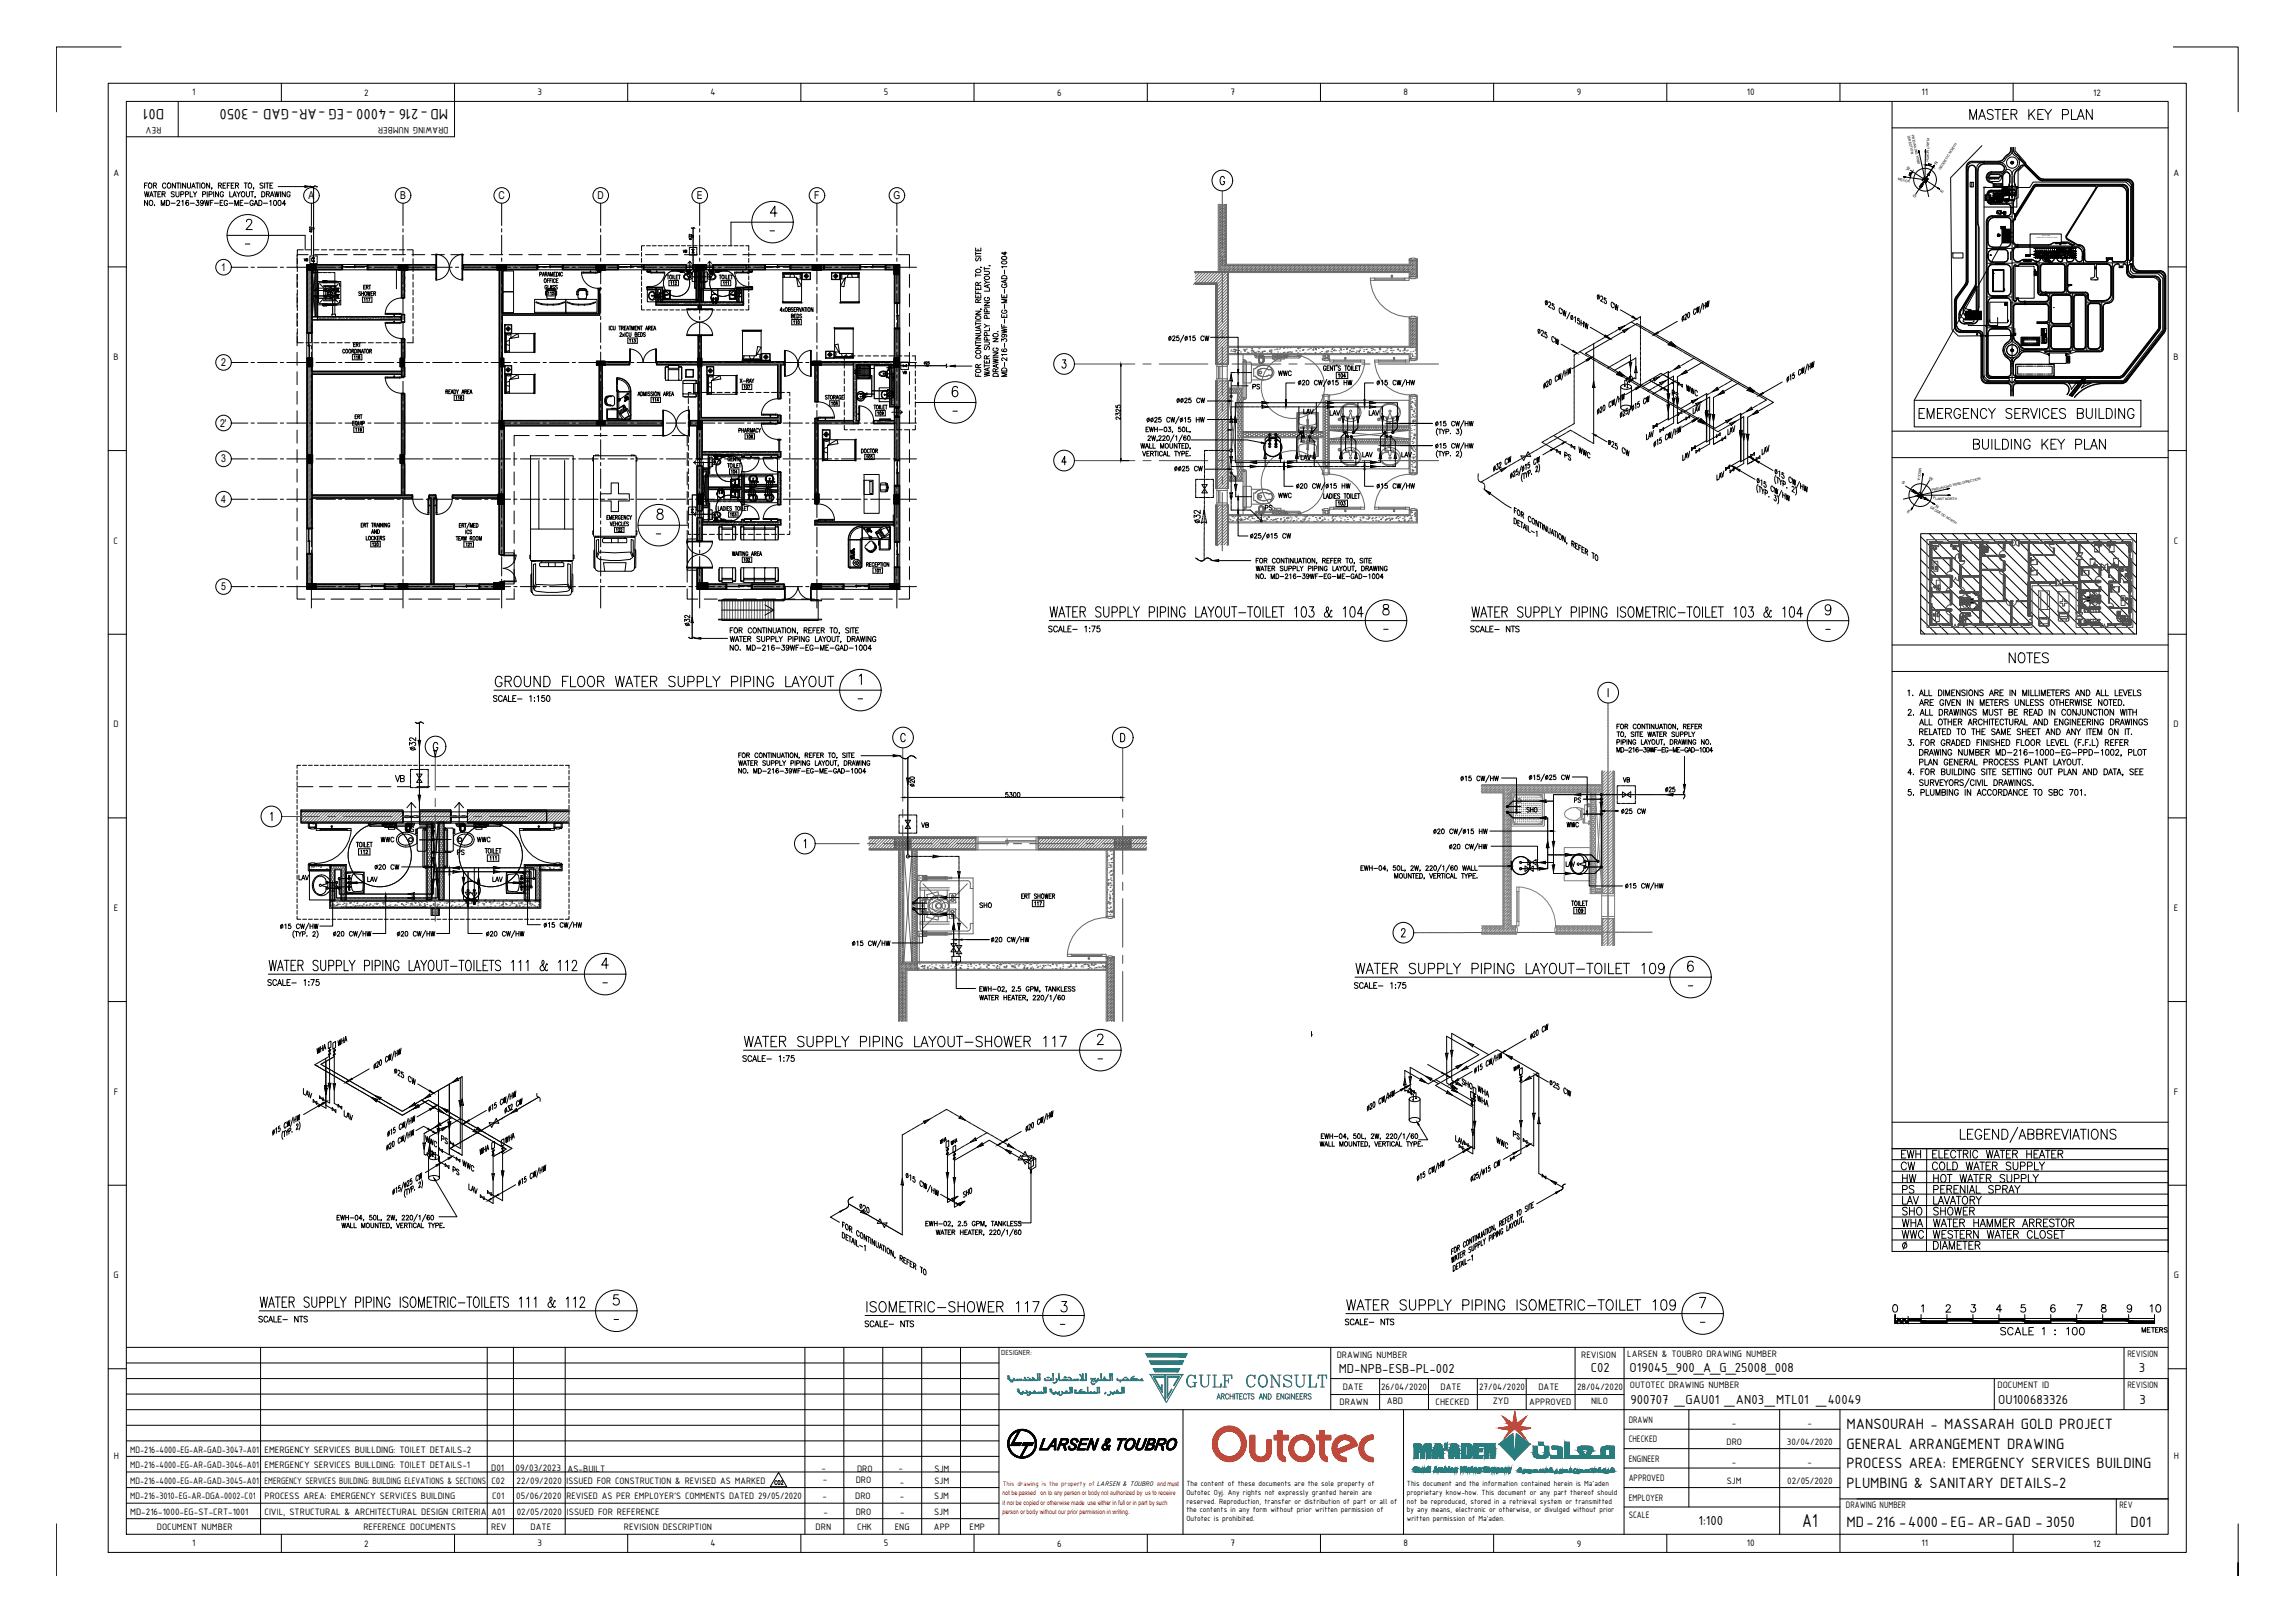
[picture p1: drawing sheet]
<svg xmlns="http://www.w3.org/2000/svg" width="841mm" height="594mm" viewBox="0 0 841 594" stroke-linecap="round" stroke-linejoin="round" font-family="sans-serif">
<defs><g id="words">
<text font-size="8.4" fill="#1344ae" x="433.6" y="509.4">GULF CONSULT</text>
<g font-size="7.5">
<text x="383.5" y="227.2">WATER SUPPLY PIPING LAYOUT-TOILET 103 &amp; 104</text>
<text x="735.2" y="244.1">NOTES</text>
<text x="271.6" y="384.5">WATER SUPPLY PIPING LAYOUT-SHOWER 117</text>
<text x="316.4" y="481.9">ISOMETRIC-SHOWER 117</text>
<text x="492.1" y="481.2">WATER SUPPLY PIPING ISOMETRIC-TOILET 109</text>
</g>
<text font-size="7.4" x="660.5" y="559.3">A1</text>
<g font-size="7.1">
<text x="720.7" y="44.8">MASTER KEY PLAN</text>
<text x="702" y="154.5">EMERGENCY SERVICES BUILDING</text>
<text x="722.1" y="165.8">BUILDING KEY PLAN</text>
<text x="538.3" y="227.2">WATER SUPPLY PIPING ISOMETRIC-TOILET 103 &amp; 104</text>
<text x="180.3" y="252.6">GROUND FLOOR WATER SUPPLY PIPING LAYOUT</text>
<text x="495.7" y="357.7">WATER SUPPLY PIPING LAYOUT-TOILET 109</text>
</g>
<g font-size="6.2">
<text x="695.7" y="425.4">EWH</text>
<text x="707" y="425.4">ELECTRIC WATER HEATER</text>
<text x="695.7" y="429.7">CW</text>
<text x="707" y="429.7">COLD WATER SUPPLY</text>
<text x="696" y="434.3">HW</text>
<text x="707.3" y="434.3">HOT WATER SUPPLY</text>
<text x="696" y="442.4">LAV</text>
<text x="696" y="438.1">PS</text>
<text x="707.3" y="442.4">LAVATORY</text>
<text x="707.3" y="438.1">PERENIAL SPRAY</text>
<text x="696" y="446.3">SHO</text>
<text x="707.3" y="446.3">SHOWER</text>
<text x="695.7" y="454.7">WWC</text>
<text x="696" y="450.5">WHA</text>
<text x="707.3" y="454.7">WESTERN WATER CLOSET</text>
<text x="707.3" y="450.5">WATER HAMMER ARRESTOR</text>
<text x="707.3" y="458.6">DIAMETER</text>
<text x="786.7" y="481.9">10</text>
</g>
<g font-size="5.9">
<text x="60.1" y="40" transform="rotate(-180 60.1 40)">D01</text>
<text x="164.2" y="40" transform="rotate(-180 164.2 40)">MD-216 -4000 -EG -AR-GAD - 3050</text>
<text x="676.6" y="523.5">MANSOURAH - MASSARAH GOLD PROJECT</text>
<text x="676.6" y="530.6">GENERAL ARRANGEMENT DRAWING</text>
<text x="676.6" y="537.7">PROCESS AREA: EMERGENCY SERVICES BUILDING</text>
<text x="676.6" y="544.8">PLUMBING &amp; SANITARY DETAILS-2</text>
<text x="676.6" y="559.1">MD-216 -4000-EG- AR-GAD - 3050</text>
<text x="780.7" y="559.1">D01</text>
</g>
<text font-size="5.7" x="732" y="490">SCALE 1 : 100</text>
<g font-size="5.3">
<text x="615.9" y="147.1" transform="rotate(-90 615.9 147.1)">PS</text>
<text x="576.4" y="169.7" transform="rotate(-90 576.4 169.7)">PS</text>
<text x="440.6" y="192.6" transform="rotate(-90 440.6 192.6)">32</text>
<text x="537.6" y="232.8">SCALE- NTS</text>
<text x="179.6" y="258.2">SCALE- 1:150</text>
<text x="153.1" y="275.9" transform="rotate(-90 153.1 275.9)">32</text>
<text x="143.6" y="287.5">VB</text>
<text x="494.9" y="363.4">SCALE- 1:75</text>
<text x="270.9" y="389.8">SCALE- 1:75</text>
<text x="557.7" y="418.4" transform="rotate(-90 557.7 418.4)">PS</text>
<text x="164.7" y="420.2" transform="rotate(-90 164.7 420.2)">PS</text>
<text x="169" y="431.4" transform="rotate(-90 169 431.4)">PS</text>
<text x="93.5" y="485.4">SCALE- NTS</text>
<text x="315.7" y="487.2">SCALE- NTS</text>
<text x="491.8" y="486.5">SCALE- NTS</text>
</g>
<g font-size="5.2">
<text x="490.6" y="502.8">MD-NPB-ESB-PL-002</text>
<text x="583" y="502.6">C02</text>
<text x="597.2" y="502.6">O19045_900_A_G_25008_008</text>
<text x="783.7" y="502.6">3</text>
<text x="597.5" y="514.4">900707 _GAU01 _AN03_MTL01 _40049</text>
<text x="732.3" y="514.4">OU100683326</text>
<text x="784.1" y="514.4">3</text>
<text x="622.5" y="558.6">1:100</text>
</g>
<g font-size="4.9">
<text x="430" y="148.9">25 CW</text>
<text x="476.6" y="152.8">LAV</text>
<text x="486.1" y="153.5">LAV</text>
<text x="500.6" y="153.5">LAV</text>
<text x="475.5" y="169.7">LAV</text>
<text x="498.1" y="168.6">LAV</text>
<text x="512.6" y="168.6">LAV</text>
<text x="467.4" y="183.4">WWC</text>
<text x="462.5" y="188">PS</text>
<text x="253.6" y="230.4" transform="rotate(-90 253.6 230.4)">32</text>
<text x="593.7" y="287.9">VB</text>
<text x="336.2" y="289.3" transform="rotate(-90 336.2 289.3)">20</text>
<text x="609.2" y="291.4">25</text>
<text x="558.4" y="298.8">SHO</text>
<text x="575.7" y="295.3">PS</text>
<text x="593" y="299.2">25 CW</text>
<text x="147.8" y="305.9">PS</text>
<text x="572.9" y="304.1">WWC</text>
<text x="138.3" y="309.7">WWC</text>
<text x="173.6" y="309.7">WWC</text>
<text x="166.5" y="314.3">PS</text>
<text x="108.3" y="323.5">LAV</text>
<text x="136.2" y="319.6">20 CW</text>
<text x="572.6" y="318.6">LAV</text>
<text x="133.3" y="324.2">LAV</text>
<text x="179.2" y="324.2">LAV</text>
<text x="357.7" y="333.7">SHO</text>
<text x="783.9" y="489.3">METERS</text>
</g>
<g font-size="4.4">
<text x="457.9" y="143.6">PS</text>
<text x="467.4" y="138.6">WWC</text>
<text x="429.3" y="173.6">25 CW</text>
<text x="336.5" y="304.1">VB</text>
<text x="282.6" y="545">C02</text>
</g>
<g font-size="4">
<text x="113.1" y="73">A</text>
<text x="146.6" y="73">B</text>
<text x="182.7" y="73">C</text>
<text x="219" y="73">D</text>
<text x="255.3" y="73">E</text>
<text x="298.4" y="73">F</text>
<text x="327.4" y="73">G</text>
<text x="115.4" y="86.1" transform="rotate(-90 115.4 86.1)">20</text>
<text x="254.4" y="88.9" transform="rotate(-90 254.4 88.9)">32</text>
<text x="249.1" y="93.8">VB</text>
<text x="81" y="99.3">1</text>
<text x="110.1" y="97">VB</text>
<text x="81" y="134.2">2</text>
<text x="337.3" y="134.8">25</text>
<text x="329.5" y="138.3">VB</text>
<text x="80.7" y="156.4">2'</text>
<text x="81" y="169.3">3</text>
<text x="81" y="184.1">4</text>
<text x="81" y="216.3">5</text>
<text x="377.8" y="332.7">117</text>
</g>
<g font-size="3.7">
<text x="70.5" y="34.9">1</text>
<text x="133.5" y="35">2</text>
<text x="197" y="34.9">3</text>
<text x="260.4" y="34.9">4</text>
<text x="323.9" y="34.9">5</text>
<text x="387.4" y="35">6</text>
<text x="450.9" y="34.9">7</text>
<text x="514.3" y="34.9">8</text>
<text x="577.8" y="34.9">9</text>
<text x="640.2" y="34.9">10</text>
<text x="704.2" y="34.9">11</text>
<text x="767.1" y="35">12</text>
<text x="59.1" y="46.6" transform="rotate(-180 59.1 46.6)">REV</text>
<text x="164.4" y="46.6" transform="rotate(-180 164.4 46.6)">DRAWING NUMBER</text>
<text x="41.6" y="64.6">A</text>
<text x="796.4" y="64.6">A</text>
<text x="41.6" y="131.8">B</text>
<text x="796.5" y="131.8">B</text>
<text x="41.6" y="199.1">C</text>
<text x="796.6" y="199.1">C</text>
<text x="41.6" y="266.4">D</text>
<text x="796.5" y="266.4">D</text>
<text x="41.7" y="333.6">E</text>
<text x="796.6" y="333.6">E</text>
<text x="41.7" y="400.9">F</text>
<text x="796.7" y="400.9">F</text>
<text x="41.6" y="468.2">G</text>
<text x="796.6" y="468.2">G</text>
<text x="489.9" y="497.4">DRAWING NUMBER</text>
<text x="579.4" y="497.4">REVISION</text>
<text x="596.3" y="496.8">LARSEN &amp; TOUBRO DRAWING NUMBER</text>
<text x="779.6" y="496.8">REVISION</text>
<text x="492.1" y="509.2">DATE</text>
<text x="506.1" y="509.1">26/04/2020</text>
<text x="527.9" y="509.2">DATE</text>
<text x="542" y="509.1">27/04/2020</text>
<text x="563.7" y="509.2">DATE</text>
<text x="577.9" y="509.1">28/04/2020</text>
<text x="597.3" y="508.2">OUTOTEC DRAWING NUMBER</text>
<text x="732" y="508.2">DOCUMENT ID</text>
<text x="779.6" y="508.2">REVISION</text>
<text x="490.9" y="514.5">DRAWN</text>
<text x="508.2" y="514.3">ABD</text>
<text x="526.1" y="514.5">CHECKED</text>
<text x="547" y="514.3">ZYD</text>
<text x="560.4" y="514.5">APPROVED</text>
<text x="583" y="514.3">NILO</text>
<text x="596.8" y="521.1">DRAWN</text>
<text x="634.7" y="522.3">-</text>
<text x="662.4" y="522.3">-</text>
<text x="47.7" y="532">MD-216-4000-EG-AR-GAD-3047-A01</text>
<text x="96.9" y="532">EMERGENCY SERVICES BUILLDING: TOILET DETAILS-2</text>
<text x="596.8" y="528.2">CHECKED</text>
<text x="632.7" y="529.4">DRO</text>
<text x="654.8" y="529.4">30/04/2020</text>
<text x="41.7" y="534.5">H</text>
<text x="47.7" y="537.7">MD-216-4000-EG-AR-GAD-3046-A01</text>
<text x="96.9" y="537.7">EMERGENCY SERVICES BUILLDING: TOILET DETAILS-1</text>
<text x="180" y="538.9">D01</text>
<text x="188.9" y="538.9">09/03/2023</text>
<text x="208" y="539">AS-BUILT</text>
<text x="301.1" y="538.9">-</text>
<text x="314.1" y="539">DRO</text>
<text x="329.3" y="538.9">-</text>
<text x="342.5" y="539.1">SJM</text>
<text x="596.8" y="535.3">ENGINEER</text>
<text x="634.7" y="536.5">-</text>
<text x="662.4" y="536.5">-</text>
<text x="796.6" y="534.5">H</text>
<text x="47.7" y="543.4">MD-216-4000-EG-AR-GAD-3045-A01</text>
<text x="96.9" y="543.4">EMERGENCY SERVICES BUILDING: BUILDING ELEVATIONS &amp; SECTIONS</text>
<text x="180.1" y="543.4">C02</text>
<text x="189.3" y="543.4">22/09/2020</text>
<text x="207.6" y="543.4">ISSUED FOR CONSTRUCTION &amp; REVISED AS MARKED</text>
<text x="301.5" y="542.9">-</text>
<text x="313.6" y="543.3">DRO</text>
<text x="329.8" y="543.7">-</text>
<text x="342.4" y="543.4">SJM</text>
<text x="596.8" y="542.5">APPROVED</text>
<text x="632.8" y="543.7">SJM</text>
<text x="654.9" y="543.7">02/05/2020</text>
<text x="47.7" y="549.1">MD-216-3010-EG-AR-DGA-0002-C01</text>
<text x="96.9" y="549.1">PROCESS AREA: EMERGENCY SERVICES BUILDING</text>
<text x="180.3" y="549.1">C01</text>
<text x="189.2" y="549.1">05/06/2020</text>
<text x="207.6" y="549.1">REVISED AS PER EMPLOYER'S COMMENTS DATED 29/05/2020</text>
<text x="301.4" y="549.1">-</text>
<text x="313.4" y="549.1">DRO</text>
<text x="329.8" y="549.1">-</text>
<text x="342.3" y="549.1">SJM</text>
<text x="596.8" y="549.6">EMPLOYER</text>
<text x="47.7" y="554.8">MD-216-1000-EG-ST-CRT-1001</text>
<text x="96.9" y="554.8">CIVIL, STRUCTURAL &amp; ARCHITECTURAL DESIGN CRITERIA</text>
<text x="180.1" y="554.8">A01</text>
<text x="189.3" y="554.8">02/05/2020</text>
<text x="207.8" y="554.8">ISSUED FOR REFERENCE</text>
<text x="301.7" y="554.8">-</text>
<text x="313.6" y="554.8">DRO</text>
<text x="329.9" y="554.8">-</text>
<text x="342.3" y="554.8">SJM</text>
<text x="596.8" y="556.1">SCALE</text>
<text x="676.5" y="552.5">DRAWING NUMBER</text>
<text x="776.7" y="552.5">REV</text>
<text x="57.5" y="560.3">DOCUMENT NUMBER</text>
<text x="133.2" y="560.3">REFERENCE DOCUMENTS</text>
<text x="180" y="560.3">REV</text>
<text x="194.4" y="560.3">DATE</text>
<text x="228.6" y="560.3">REVISION DESCRIPTION</text>
<text x="298.9" y="560.3">DRN</text>
<text x="314.1" y="560.3">CHK</text>
<text x="327.9" y="560.3">ENG</text>
<text x="342.3" y="560.3">APP</text>
<text x="355.3" y="560.3">EMP</text>
<text x="70.5" y="566.4">1</text>
<text x="133.5" y="566.4">2</text>
<text x="197" y="566.3">3</text>
<text x="260.4" y="566.4">4</text>
<text x="323.9" y="566.3">5</text>
<text x="387.4" y="566.4">6</text>
<text x="450.9" y="566.4">7</text>
<text x="514.3" y="566.4">8</text>
<text x="577.8" y="566.5">9</text>
<text x="640.2" y="566.4">10</text>
<text x="704.2" y="566.4">11</text>
<text x="767.1" y="566.4">12</text>
</g>
<text font-size="3.1" x="750.4" y="94.2">34</text>
<g font-size="3">
<text x="434.7" y="544.4">The content of these documents are the sole property of</text>
<text x="515.6" y="544.4">This document and the information contained herein is Ma'aden</text>
<text x="434.7" y="547.6">Outotec Oyj. Any rights not expressly granted herein are</text>
<text x="434.7" y="550.7">reserved. Reproduction, transfer or distribution of part or all of</text>
<text x="515.6" y="547.6">proprietary know-how. This document or any part thereof should</text>
<text x="515.6" y="550.7">not be reproduced, stored in a retrieval system or transmitted</text>
<text x="434.7" y="553.9">the contents in any form without prior written permission of</text>
<text x="434.7" y="557">Outotec is prohibited.</text>
<text x="515.6" y="553.9">by any means, electronic or otherwise, or divulged without prior</text>
<text x="515.6" y="557">written permission of Ma'aden.</text>
</g>
<text font-size="2.9" x="366.9" y="496.3">DESIGNER:</text>
<text font-size="2.7" fill="#f00" x="367.5" y="544.2">This drawing is the property of LARSEN &amp; TOUBRO and must</text>
<g font-size="2.6">
<text x="729.2" y="72">C</text>
<text x="729.9" y="72">D</text>
<text x="730.2" y="72">E</text>
<text x="731" y="72">F</text>
<text x="732" y="72">H</text>
<text x="735.5" y="70.9">TB</text>
<text x="737" y="70.2">TB</text>
<text x="728.1" y="73.7">4</text>
<text x="728.1" y="75.1">6</text>
<text x="729.2" y="72.3">1</text>
<text x="729.2" y="73">2</text>
<text x="729.2" y="73.4">3</text>
<text x="280.8" y="85.7">-</text>
<text x="88.5" y="90.7">-</text>
<text x="744.7" y="94.5">UP</text>
<text x="747.5" y="94.5">30</text>
<text x="747.5" y="94.2" transform="rotate(-90 747.5 94.2)">31</text>
<text x="747.5" y="94.9">48</text>
<text x="748.2" y="94.9" transform="rotate(-90 748.2 94.9)">11</text>
<text x="748.6" y="93.8">14</text>
<text x="750" y="94.5">3</text>
<text x="750.4" y="94.9">4</text>
<text x="751.4" y="94.5">1</text>
<text x="751.4" y="93.8">2</text>
<text x="752.1" y="94.5">32</text>
<text x="753.5" y="94.5">20</text>
<text x="753.5" y="94.2">21</text>
<text x="753.5" y="93.8">22</text>
<text x="754.2" y="94.5">UP</text>
<text x="757.1" y="94.5">UP</text>
<text x="758.5" y="94.9" transform="rotate(-90 758.5 94.9)">UP</text>
<text x="347.8" y="151.7">-</text>
<text x="239.2" y="196.8">-</text>
<text x="505.9" y="231.8">-</text>
<text x="667.8" y="231.8">-</text>
<text x="313.3" y="257.2">-</text>
<text x="219.8" y="361.2">-</text>
<text x="617.4" y="362.3">-</text>
<text x="401.1" y="389.1">-</text>
<text x="223.7" y="484.4">-</text>
<text x="621.9" y="485.4">-</text>
<text x="387.3" y="486.1">-</text>
</g>
<g font-size="2.4" fill="#f00">
<text x="367.4" y="547.6">not be passed on to any person or body not authorized by us to receive</text>
<text x="367.4" y="551.1">it nor be copied or otherwise made use either in full or in part by such</text>
<text x="367.4" y="554.5">person or body without our prior permission in writing.</text>
</g>
<g font-size="1.6">
<text x="699.4" y="62.7" transform="rotate(-57 699.4 62.7)">W</text>
<text x="709.7" y="60.4" transform="rotate(-56 709.7 60.4)">N</text>
<text x="711.8" y="70.5" transform="rotate(-58 711.8 70.5)">E</text>
<text x="701.8" y="72.6" transform="rotate(-56 701.8 72.6)">S</text>
<text x="696.8" y="176.8" transform="rotate(34 696.8 176.8)">S</text>
<text x="706.7" y="175.3" transform="rotate(32 706.7 175.3)">W</text>
<text x="709.2" y="185.5" transform="rotate(32 709.2 185.5)">N</text>
<text x="698.8" y="187.6" transform="rotate(34 698.8 187.6)">E</text>
</g>
<g font-size="1.2">
<text x="699" y="49.8" transform="rotate(78 699 49.8)">DIRECTION</text>
<text x="700.5" y="49.5" transform="rotate(77 700.5 49.5)">PREVAILING WIND</text>
<text x="706.1" y="50.5" transform="rotate(92 706.1 50.5)">PLANT NORTH</text>
<text x="711.1" y="62.2" transform="rotate(-57 711.1 62.2)">GEODETIC NORTH</text>
<text x="695.4" y="66.1" transform="rotate(8 695.4 66.1)">MECCA</text>
<text x="703.3" y="171.4" transform="rotate(97 703.3 171.4)">MECCA</text>
<text x="708.1" y="179.9" transform="rotate(-13 708.1 179.9)">PREVAILING WIND DIRECTION</text>
<text x="708.4" y="182.9" transform="rotate(1 708.4 182.9)">PLANT NORTH</text>
<text x="707.2" y="186.1" transform="rotate(32 707.2 186.1)">GEODETIC NORTH</text>
</g>
<g font-size=".6">
<text x="727.3" y="68.6">S01</text>
<text x="746.3" y="87">(COMPACTED &amp; LEVELED EARTH)</text>
<text x="748.4" y="86.3">OPEN STORE</text>
<text x="727.1" y="137.6">S11</text>
<text x="728.5" y="139">S10</text>
</g>
</g></defs>
<!-- layer: MD-NON-EMERGENCY-AR-001-GRF$0$AR-WALL-HATCH -->
<g fill="none" stroke="#666" stroke-width=".37">
<path d="M446.4 74.8v24.7M446.8 74.8v24.7l-.4 .3M447.3 74.8l-.5 .1M448.2 74.8l-.5 .1v.5h-.4v.5h-.5M449.1 74.9h-.4v.5h-.5v.5h-.5v.4h-.4v.5h-.5M449.1 75.9h-.4v.4h-.5v.5h-.5v.5h-.4v.5h-.5M449.1 76.8h-.4v.5h-.5v.5h-.5v.4h-.4v.6h-.5M449.1 77.8h-.4v.4h-.5v.6h-.5v.4h-.4v.5h-.5M449.1 78.8h-.4v.4h-.5v.5h-.5v.5h-.4v.5h-.5M449.1 79.7h-.4v.5h-.5v.5h-.5v.4h-.4v.5h-.5M449.1 74.8v22.4h67.7v-1.9M449.4 74.8v22h67v-1.5"/>
<path d="M112.4 98.8l.3-.2-.3 .3M112.4 98.6l.3-.2-.3 .3M112.7 98.3l-.3 .2M112.7 98.9l-.3 .2M112.7 99.1l-.3 .2M112.7 99.5l-.3 .1M112.7 99.9l-.3 .2 .3-.1M112.7 99.7l-.3 .2 .3-.1M112.7 98.7l-.3 .2M112.7 99.2l-.3 .3M114.3 98.9l-1.9 1.8 .3-.3M114.3 98.7h.1"/>
<path d="M114.3 99.8l-1.6 1.6M114.3 97.1l-1.6 1.6M114.4 99.2l-2 2 .3-.2M114.4 99.3l-.1 .2zM114.4 98.9l-.1 .3M114.4 99.6l-.1 .2M114.4 99.8l-.1 .2M114.4 99.5l-.1 .2M114.5 98.7l-.2 .2M114.6 98.8h.1M114.7 98.7l-.2 .1M115 96.9l-2.6 2.5"/>
<path d="M115.1 98.8h.1M115.1 98.7l-.2 .1M115.2 96.9l-.2 .2 .3-.2M115.2 97.1l-2.8 2.8M115.3 97.1l.2-.2-.2 .2M115.3 96.9l-.3 .2M115.5 96.9l-.3 .2M115.6 98.7l-.2 .1M115.6 98.7l-.3 .1M115.7 97.1l-3.3 3.3M115.7 96.9l-.2 .2M115.8 96.9l-.2 .2"/>
<path d="M115.8 98.7l-.2 .1M115.9 96.9l-.3 .2M116 96.9l-.1 .2M116.1 98.7l-.2 .1M116.1 97.1l.2-.2-1.8 1.8M116.1 98.7l-.1 .1M116.3 96.9l-.3 .2M116.3 97.1l.2-.2-.1 .2M116.3 98.7l-.2 .1M116.4 98.7h.1M116.6 98.7h.1M116.6 97.1l.3-.2z"/>
<path d="M116.7 96.9l-.3 .2M116.8 96.9l-2 1.9M116.8 97.1l.3-.2-.2 .2M116.9 98.7l-.2 .1M117 98.7l-.2 .1M117.2 96.9l-1.8 1.8M117.2 98.7l-.1 .1M117.4 97.1l.2-.2-.2 .2M117.4 98.7h.1M117.5 96.9l-.4 .2M117.5 97.1l-1.8 1.7M117.5 98.7l-.2 .1"/>
<path d="M117.6 97.1l.3-.2zM117.7 96.9l-.2 .2M117.7 98.7l-.2 .1M117.9 98.7l-.3 .1M118 96.9l-.2 .2M118.2 98.7l-.1 .1 .2-.1M118.3 96.9l-2 1.8M118.3 97.1l-1.5 1.6M118.4 96.9l-.2 .2M118.5 96.9l-.2 .2M118.6 98.7l-.2 .1M118.8 96.9l-.4 .2"/>
<path d="M118.9 98.7l-.3 .1M118.9 98.8h.1M118.9 96.9l-.2 .2 .3-.2M119 97.1l.2-.2-.1 .2M119.1 96.9l-2 1.8M119.1 98.8h.1M119.2 97.1l-1.5 1.6M119.4 98.7l-.2 .1M119.5 96.9l-.3 .2M119.5 96.9l-.2 .2M119.6 96.9l-.2 .2M119.6 98.7l-.1 .1"/>
<path d="M119.7 97.1l-1.9 1.7M119.7 96.9l-.1 .2M119.9 98.7l-.2 .1M120 96.9l-.1 .2M120.1 98.7l-.1 .1M120.2 97.1l.1-.2-2 1.9M120.2 98.7l-.3 .1M120.3 96.9l-.3 .2M120.4 97.1l.2-.2zM120.5 98.7l-.2 .1M120.6 96.9l-.3 .2M120.6 97.1l.3-.2-.2 .2"/>
<path d="M120.7 98.7l-.2 .1M120.7 98.7l-.1 .1M120.8 96.9l-1.8 1.8M121 98.7l-.3 .1M121.1 97.1l-1.7 1.7M121.2 97.1l.2-.2zM121.2 96.9l-.4 .2M121.3 98.8h.1M121.4 96.9l-.3 .2M121.4 97.1l.3-.2-.3 .2M121.5 97.1l-1.7 1.7M121.7 98.7l-.2 .1"/>
<path d="M121.7 96.9l-.2 .2M121.8 98.7l-.1 .1M121.9 98.7v.1M122 96.9l-.3 .2M122.2 96.9l-2 1.9M122.2 97.1l.3-.2zM122.2 96.9l-.2 .2 .3-.2M122.4 98.7l-.3 .1M122.4 97.1l-1.6 1.6M122.5 98.7l-.2 .1M122.6 96.9l-.3 .2M122.6 98.8h.1"/>
<path d="M122.7 96.9l-.2 .2M122.8 96.9l-.3 .2 .3-.2M123 96.9l-.2 .2M123.1 96.9l-2 1.8M123.1 98.7l-.2 .1M123.2 98.7l-.2 .1M123.3 96.9l-.3 .2M123.3 96.9l-.2 .2 .3-.2M123.3 97.1l-1.7 1.7M123.4 98.7l-.3 .1M123.5 98.8h.1M123.5 96.9l-.2 .2"/>
<path d="M123.6 96.9l-.3 .2M123.6 98.7l-.2 .1M123.6 96.9l-.2 .2M123.8 96.9l-.1 .2M123.9 98.7l-.2 .1M124.1 96.9l-1.9 1.8M124.1 96.9l-.2 .2M124.1 98.7l-.1 .1M124.2 96.9l-.3 .2M124.2 98.7l-.2 .1M124.3 96.9l-1.9 1.9M124.4 97.1l.3-.2-.2 .2"/>
<path d="M124.5 98.7l-.1 .1M124.6 96.9l-.2 .2M124.7 97.1l.2-.2-1.9 1.8M124.8 98.7l-.3 .1M125 97.1l.2-.2zM125 96.9l-.3 .2M125 98.7l-.2 .1M125.1 97.1l-1.6 1.6M125.1 96.9l-.2 .2M125.2 97.1h.1M125.3 98.7l-.3 .1M125.3 97.1h.1"/>
<path d="M125.3 97.8l-1.1 1M125.3 98.2l-.5 .6M125.3 97.3l-1.5 1.5 .2-.1M125.3 98.7l-.1 .1M134.8 96.9v.1M134.9 98.7l-.1 .1M134.9 96.9l-.1 .1M135 98.8h.1M135 98.7l-.2 .1M135.1 96.9l-.2 .2 .3-.2M135.1 97.1l.3-.2zM135.2 96.9l-.4 .4"/>
<path d="M135.2 98.8h.1M135.5 96.9l-.3 .2M135.6 96.9l-.8 .8M135.7 96.9l-.2 .2 .2-.2M135.7 98.7l-.2 .1M135.8 98.7l-.2 .1M135.8 97.1l-1 1M135.9 96.9l-.2 .2 .3-.2M136 96.9l-.3 .2M136 98.7l-.2 .1M136 98.8h.2M136 98.7l-.1 .1"/>
<path d="M136.2 96.9l-.3 .2 .3-.2M136.3 96.9l-.3 .2M136.4 96.9l-.2 .2M136.5 96.9l-.2 .2M136.6 96.9l-1.8 1.7M136.6 98.7l-.3 .1M136.7 96.9l-.1 .2M136.8 98.7l-.2 .1 .3-.1M137 96.9l-1.8 1.8M137 96.9l-.2 .2M137 98.7l-.2 .1M137.1 96.9l-.3 .2"/>
<path d="M137.1 98.7l-.2 .1M137.2 96.9l-1.6 1.8M137.3 97.1l.3-.2-.2 .2M137.4 98.7l-.3 .1M137.5 96.9l-.2 .2M137.5 97.1l.3-.2-1.8 1.8M137.7 98.7l-.3 .1M137.9 96.9l-.2 .2M138 96.9l-.2 .2M138.1 97.1l.2-.2-1.8 1.8M138.1 96.9l-.2 .2M138.1 98.7l-.1 .1"/>
<path d="M138.4 98.7l-.2 .1 .2-.1M138.4 96.9l-.2 .2M138.5 98.7l-.2 .1M138.5 97.1l-1.6 1.6M138.7 96.9l-.4 .2M138.8 98.8h.1M138.8 96.9l-.2 .2M138.9 97.1l.2-.2zM138.9 96.9l-.2 .2 .3-.2M139.2 96.9l-1.9 1.9M139.2 98.7l-.1 .1M139.3 98.7l-.2 .1"/>
<path d="M139.4 96.9l-.3 .2M139.4 96.9l-.2 .2 .3-.2M139.4 97.1l-1.7 1.7 .3-.1M139.4 98.7h.1M139.6 98.8h.1M139.6 96.9l-.2 .2M139.7 96.9l-.2 .2M139.8 96.9l-.3 .2M139.9 96.9l-.1 .2M140 98.7l-.2 .1M140.2 96.9l-2.1 1.9M140.2 96.9l-.2 .2"/>
<path d="M140.2 98.7l-.1 .1M140.3 96.9l-.2 .2M140.4 98.7l-.2 .1M140.4 96.9l-1.9 1.9 .3-.1M140.6 98.7l-.1 .1M140.7 96.9l-.2 .2M140.8 96.9l-.3 .2M140.8 97.1l.3-.2-.2 .2M140.9 96.9l-.3 .2M140.9 98.7l-.3 .1M141 96.9l-2 1.9M141.1 97.1l.2-.2-1.7 1.8"/>
<path d="M141.2 98.7l-.3 .1M141.3 96.9l-.3 .2M141.4 97.1l.2-.2-.2 .2M141.5 96.9l-.2 .2M141.6 98.7l-.2 .1M141.7 97.1l-1.8 1.7 .2-.1M141.7 98.7l-.2 .1M141.8 96.9l-.2 .2M141.9 96.9l-.3 .2M141.9 97.1l.2-.2-.1 .2M142 98.7l-.2 .1M142.1 96.9l-.3 .2"/>
<path d="M142.2 98.7l-.1 .1M142.4 98.7h.1M142.5 96.9l-2.1 1.9M142.6 97.1l-1.6 1.6M142.6 96.9l-.2 .2M142.7 96.9l-.3 .2M142.7 98.7l-.2 .1M142.8 98.7l-.2 .1M142.9 97.1l.3-.2-.2 .2M142.9 98.7l-.1 .1M143 96.9l-.4 .2M143 97.1l-1.8 1.7 .1-.1"/>
<path d="M143 98.7l-.1 .1M143.1 98.7l-.2 .1M143.3 96.9l-.3 .2M143.4 98.8h.1M143.4 96.9l-.2 .2M143.5 97.1l.2-.2zM143.5 97.1l-1.8 1.7M143.5 96.9l-.3 .2 .3-.2M143.5 98.7l-.2 .1M143.7 98.8h.1M143.7 98.7l-.1 .1M143.8 96.9l-.2 .2"/>
<path d="M143.9 97.1l-1.9 1.7M144 96.9l-.3 .2M144 96.9l-.2 .2 .3-.2M144 98.7l-.1 .1M144.1 98.8h.2M144.2 96.9l-.2 .2 .3-.2M144.3 96.9l-.2 .2M144.5 96.9l-1.7 1.8M144.6 98.7l-.2 .1M144.8 96.9l-.3 .2M144.8 96.9l-.2 .2M144.8 97.1l-1.7 1.7 .2-.1"/>
<path d="M144.8 98.7l-.1 .1M144.9 97.1l.2-.2-.2 .2M144.9 96.9l-.3 .2M144.9 98.7l-.2 .1M145 96.9l-.2 .2M145.1 97.1l.3-.2-1.7 1.8M145.1 98.7l-.2 .1M145.2 98.7l-.1 .1M145.3 96.9l-.2 .2M145.4 97.1l.3-.2-.3 .2M145.5 98.7l-.3 .1M145.6 96.9l-.3 .2"/>
<path d="M145.7 97.1l.2-.2-2 1.9M145.7 98.7l-.2 .1M145.9 96.9l-.3 .2M145.9 97.1l.2-.2-.1 .2M146 98.7l-.1 .1M146.2 96.9l-.2 .2M146.2 98.7l-.2 .1M146.4 96.9l-1.9 1.9 .2-.1M146.4 97.1l.3-.2-.2 .2M146.5 96.9l-.3 .2M146.5 98.7l-.2 .1M146.5 98.7l-.1 .1"/>
<path d="M146.8 96.9l-1.8 1.8M146.8 98.7l-.1 .1M147 98.7h.1M147.1 96.9l-.4 .2M147.1 97.1l-1.8 1.7M147.1 98.8h.1M147.2 96.9l-.2 .2M147.3 96.9l-.3 .2M147.3 96.9l-.2 .2M147.5 96.9l-.3 .2M147.5 98.7l-.2 .1M147.6 96.9l-.3 .2"/>
<path d="M147.6 98.7l-.2 .1M147.6 98.7l-.1 .1M147.9 96.9l-2.2 1.9M147.9 97.1l-1.8 1.7M148 96.9l-.2 .2 .3-.2M148 97.1l.3-.2zM148.1 98.7l-.2 .1M148.1 96.9l-.2 .2M148.2 98.8h.1M148.2 98.7l-.2 .1M148.4 96.9l-.2 .2M148.4 97.1l-1.9 1.7 .2-.1"/>
<path d="M148.4 98.7l-.1 .1M148.5 96.9l-.2 .2M148.6 96.9l-.2 .2M148.7 96.9l-.3 .2M148.7 98.7l-.2 .1M148.8 96.9l-.1 .2M148.8 97.1l-1.5 1.6M148.9 97.1l.2-.2-.1 .2M148.9 98.7l-.2 .1M149 98.7l-.2 .1M149.1 96.9l-.3 .2M149.2 97.1l.2-.2-.2 .2"/>
<path d="M149.3 98.7l-.3 .1M149.3 97.1l-1.7 1.7 .3-.1M149.3 96.9l-.2 .2M149.4 97.1l.3-.2zM149.6 96.9l-.2 .2M149.7 98.7l-.2 .1M149.8 97.1l.1-.2-1.7 1.8M149.8 98.7l-.2 .1M149.9 96.9l-.3 .2M149.9 98.7l-.1 .1M150.1 96.9l-.2 .2M150.2 98.7h.1"/>
<path d="M150.2 96.9l-.2 .2M150.2 97.1l.3-.2-.2 .2M150.4 96.9l-2 1.9M150.5 98.7l-.2 .1M150.6 98.7l-.2 .1M150.6 97.1l-1.6 1.6M150.8 96.9l-.4 .2M150.9 98.8h.1M150.9 98.7l-.2 .1M150.9 96.9l-.2 .2M151 97.1l.2-.2-.2 .2M151 96.9l-.2 .2"/>
<path d="M151.1 97.1l-1.8 1.7M151.3 96.9l-.2 .2M151.3 98.7l-.1 .1M151.4 98.7l-.2 .1M151.5 98.7h.2M151.6 96.9l-.4 .2M151.7 98.8h.1M151.8 96.9l-2 1.9 .3-.1M151.8 96.9l-.2 .2 .3-.2M152 97.1l-1.6 1.6M152 96.9l-.2 .2M152.1 96.9l-.2 .2"/>
<path d="M152.2 98.7l-.3 .1M152.3 96.9l-.3 .2M152.3 96.9l-.2 .2 .3-.2M152.3 98.7l-.1 .1M152.5 98.8h.1M152.5 98.7l-.2 .1M152.6 96.9l-.3 .2 .3-.2M152.7 96.9l-2.1 1.9M152.9 96.9l-.2 .2M153 98.7l-.3 .1M153.1 96.9l-2 1.9M153.1 96.9l-.2 .2"/>
<path d="M153.1 98.7l-.1 .1M153.2 96.9l-.2 .2M153.3 98.7l-.2 .1M153.4 96.9l-.2 .2M153.4 97.1l.3-.2-.2 .2M153.7 96.9l-2 1.8M153.7 97.1l.2-.2-.2 .2M153.8 98.7l-.3 .1M154 97.1l.2-.2zM154 96.9l-2 1.9M154 98.7l-.1 .1 .2-.1M154.2 96.9l-.2 .2"/>
<path d="M154.2 97.1l.3-.2-1.9 1.8M154.3 98.7l-.2 .1M154.3 98.7l-.1 .1M154.5 96.9l-.2 .2M154.5 98.7h.1M154.7 97.1l-1.6 1.6M154.8 97.1l.2-.2-.2 .2M154.8 96.9l-.3 .2M155 97.1l.3-.2-.2 .2M155.1 96.9l-.2 .2M155.1 97.1l-1.8 1.7M155.1 98.7l-.2 .1"/>
<path d="M155.2 98.7l-.2 .1M155.4 96.9l-.3 .2M155.4 98.7l-.3 .1M155.4 98.8h.2M155.6 96.9l-.3 .2M155.8 96.9l-2 1.9M155.9 98.7l-.2 .1M155.9 96.9l-.2 .2M155.9 98.7l-.1 .1M156 97.1l-1.7 1.7M156 98.7l-.2 .1M156.2 96.9l-.4 .2"/>
<path d="M156.2 98.8h.2M156.3 96.9l-.2 .2 .3-.2M156.4 97.1l.2-.2-1.8 1.8M156.4 96.9l-.2 .2M156.7 98.7l-.2 .1M156.7 98.7l-.1 .1M156.8 98.7l-.2 .1M156.9 96.9l-.3 .2 .3-.2M156.9 98.7l-.1 .1M156.9 97.1l-1.6 1.6M157 97.1l.2-.2-.2 .2M157 96.9l-.3 .2"/>
<path d="M157 98.7l-.2 .1M157.1 96.9l-.2 .2M157.3 98.7l-.3 .1M157.3 98.7l-.1 .1M157.4 96.9l-1.6 1.8M157.5 98.7l-.2 .1M157.5 97.1l.2-.2-.1 .2M157.7 96.9l-.3 .2M157.7 98.7l-.1 .1M157.8 97.1l.2-.2zM157.8 97.1l-1.7 1.7M157.8 98.7l-.2 .1"/>
<path d="M157.9 96.9l-.2 .2M158 97.1l.3-.2-.2 .2M158.1 98.7l-.1 .1M158.2 96.9l-.2 .2M158.4 98.7l-.3 .1M158.6 97.1l.2-.2zM158.6 96.9l-1.9 1.8M158.7 97.1l-1.6 1.6M158.7 96.9l-.2 .2M158.9 98.7l-.2 .1M158.9 98.7l-.1 .1M159 97.1l.3-.2-.2 .2"/>
<path d="M159.1 98.7l-.2 .1M159.1 96.9l-.3 .2M159.1 98.7l-.1 .1M159.2 97.1l-1.8 1.7 .2-.1M159.2 98.7l-.2 .1M159.3 97.1l.3-.2-.2 .2M159.4 96.9l-.2 .2M159.5 98.7l-.2 .1M159.6 97l-.1 .1M159.6 98.8h.1M159.6 97.1l-1.8 1.7M159.6 97.6l-1.2 1.2 .3-.1"/>
<path d="M159.6 98.4l-.4 .4 .2-.1M159.6 98.7v.1M159.6 98l-.7 .7M169.8 96.9h.1M169.8 98.7l-.1 .1M169.9 96.9l-.2 .1M170 98.7l-.3 .1M170 96.9l-.3 .4M170.1 97.1l.3-.2-.2 .2M170.1 98.7l-.1 .1M170.2 98.7l-.2 .1 .2-.1M170.3 96.9l-.2 .2"/>
<path d="M170.4 97.1l.2-.2-.9 .8M170.5 98.7l-.3 .1M170.7 96.9l-.2 .2M170.7 98.7l-.2 .1 .3-.1M170.8 97.1l-1.1 1M170.8 96.9l-.2 .2M170.9 97.1l.2-.2-.2 .2M170.9 96.9l-.2 .2M171 98.7l-.2 .1M171.1 97.1l.3-.2-.2 .2M171.2 98.7l-.2 .1M171.2 96.9l-.2 .2"/>
<path d="M171.2 98.7h.1M171.2 97.1l-1.5 1.5M171.5 97.1l.2-.2zM171.5 96.9l-.2 .2M171.6 98.8h.1M171.6 96.9l-.2 .2M172 96.9l-1.9 1.8M172 98.7l-.1 .1M172.1 98.7l-.3 .1M172.2 97.1l-1.7 1.7M172.3 96.9l-.4 .2M172.4 98.8h.1"/>
<path d="M172.5 96.9l-.3 .2M172.5 97.1l.2-.2zM172.5 96.9l-.2 .2 .3-.2M172.7 98.8h.1M172.8 96.9l-1.9 1.9M173 96.9l-.3 .2M173 96.9l-.2 .2 .3-.2M173 97.1l-1.7 1.7 .3-.1M173 98.7l-.1 .1M173.2 98.7l-.2 .1M173.3 96.9l-.3 .2M173.3 96.9l-.2 .2"/>
<path d="M173.3 98.7l-.1 .1M173.4 96.9l-.3 .2M173.5 98.7l-.3 .1M173.5 97.1l-1.6 1.6M173.6 96.9l-.3 .2M173.6 96.9l-.2 .2M173.6 98.7l-.2 .1M173.7 96.9l-.3 .2M173.7 98.8h.1M173.8 96.9l-.2 .2 .3-.2M173.9 96.9l-.2 .2M174.1 96.9l-1.9 1.8"/>
<path d="M174.3 98.7l-.3 .1M174.4 96.9l-.3 .2M174.4 96.9l-.2 .2M174.4 97.1l-1.8 1.7M174.4 98.7l-.1 .1M174.4 97.1l.3-.2-.2 .2M174.5 96.9l-.3 .2M174.6 96.9l-.2 .2M174.7 97.1l.2-.2-1.6 1.8M174.7 98.7l-.2 .1M174.8 98.7l-.1 .1M174.9 96.9l-.2 .2"/>
<path d="M174.9 97.1l.3-.2-.2 .2M175.2 98.7h.1M175.3 96.9l-.3 .2M175.4 96.9l-.2 .2M175.5 97.1l.2-.2-.2 .2M175.5 96.9l-2 1.9M175.6 98.7l-.1 .1M175.8 98.7h.1M175.8 96.9l-.2 .2M175.9 98.7l-.2 .1M176.1 96.9l-2 1.9M176.1 98.7l-.1 .1"/>
<path d="M176.2 97.1l-1.9 1.7M176.2 96.9l-.2 .2M176.3 97.1l.2-.2zM176.3 96.9l-.2 .2 .2-.2M176.3 98.7l-.2 .1M176.4 98.7l-.1 .1M176.6 98.7l-.2 .1M176.6 96.9l-.2 .2M176.6 98.7l-.1 .1M176.6 97.1l-1.8 1.7M176.7 98.7l-.2 .1M176.8 96.9l-.3 .2"/>
<path d="M176.8 96.9l-.2 .2M176.9 96.9l-.3 .2M176.9 98.8h.2M177 96.9l-.2 .2 .3-.2M177.1 97.1l-1.8 1.7M177.2 96.9l-.3 .2M177.3 96.9l-.2 .2M177.4 96.9l-.3 .2M177.4 96.9l-.2 .2M177.4 98.7l-.1 .1M177.5 98.7l-.3 .1M177.5 97.1l-1.6 1.7 .2-.1"/>
<path d="M177.6 96.9l-.3 .2 .3-.2M177.6 98.7l-.1 .1M177.7 96.9l-.3 .2M177.8 96.9l-.1 .2M177.9 98.7l-.2 .1M178 97.1l-1.6 1.6M178 98.8h.1M178 98.7l-.2 .1M178.1 96.9l-.2 .2M178.2 96.9l-.2 .2M178.3 96.9l-.3 .2M178.4 96.9l-.1 .2"/>
<path d="M178.4 97.1l-1.7 1.7 .2-.1M178.5 97.1l.2-.2-.2 .2M178.5 98.7l-.2 .1M178.7 96.9l-.3 .2M178.8 97.1l.2-.2-1.7 1.8M178.8 98.7l-.3 .1M178.9 96.9l-.2 .2M179.1 98.7l-.2 .1M179.2 96.9l-.2 .2 .3-.2M179.3 98.7l-.2 .1M179.4 97.1l.1-.2-2 1.9M179.4 98.7l-.2 .1"/>
<path d="M179.5 96.9l-.3 .2M179.5 98.7l-.1 .1M179.6 98.7h.1M179.8 98.7h.1M179.9 96.9l-.4 .2M179.9 98.8h.1M180 96.9l-1.8 1.8M180.1 96.9l-.3 .2M180.2 97.1l-1.6 1.6M180.3 98.7l-.1 .1M180.4 96.9l-.4 .2M180.5 98.7l-.2 .1"/>
<path d="M180.6 98.7l-.1 .1M180.7 96.9l-.4 .2M180.7 97.1l-1.9 1.7M180.7 98.8h.1M180.8 96.9l-.2 .2M180.8 97.1l.3-.2zM180.9 96.9l-.3 .2M180.9 96.9l-.2 .2M181 98.8h.1M181.1 98.7l-.1 .1M181.2 96.9l-.2 .2M181.3 96.9l-1.8 1.8"/>
<path d="M181.4 96.9l-.2 .2 .3-.2M181.4 98.7l-.1 .1M181.5 98.7l-.2 .1M181.6 97.1l-1.6 1.6M181.6 96.9l-.2 .2 .3-.2M181.7 96.9l-.2 .2M181.7 98.7l-.2 .1M181.8 98.7l-.2 .1M181.9 96.9l-.1 .2M182 98.7l-.2 .1M182.1 98.7l-.3 .1M182.1 96.9l-.2 .2"/>
<path d="M182.2 96.9l-.2 .2M182.3 96.9l-2.1 1.9M182.3 98.7l-.2 .1M182.4 96.9l-.1 .2M182.5 98.7l-.2 .1M182.6 98.8h.1M182.6 98.7l-.2 .1M182.7 96.9l-1.8 1.8M182.7 96.9l-.2 .2M182.8 96.9l-.2 .2M183 96.9l-1.7 1.8M183 97.1l.3-.2-.2 .2"/>
<path d="M183.2 96.9l-.2 .2M183.2 97.1l.3-.2-1.7 1.8M183.3 98.7l-.2 .1 .3-.1M183.6 96.9l-.2 .2M183.7 98.7l-.2 .1M183.8 96.9l-.3 .2M183.8 97.1l.3-.2-2 1.9M183.8 96.9l-.2 .2M183.9 98.7l-.2 .1M183.9 98.7l-.1 .1M184.1 96.9l-.2 .2M184.1 98.7l-.1 .1"/>
<path d="M184.2 98.7l-.3 .1M184.3 97.1l-1.6 1.6M184.4 96.9l-.3 .2M184.6 98.7v.1M184.7 96.9l-.4 .2M184.9 96.9l-.3 .2M184.9 96.9l-2 1.9M184.9 98.7l-.1 .1M185 98.7l-.1 .1M185.2 97.1l-1.8 1.7M185.2 98.7h.1M185.2 96.9l-.3 .2"/>
<path d="M185.3 98.8h.1M185.4 96.9l-.2 .2M185.4 97.1l.3-.2zM185.4 98.7l-.1 .1M185.5 96.9l-.3 .2M185.5 98.8h.1M185.6 97.1l-1.6 1.6M185.7 96.9l-.2 .2M185.9 96.9l-.2 .2 .3-.2M186 98.7l-.2 .1M186 96.9l-.2 .2M186 98.7l-.1 .1"/>
<path d="M186.2 96.9l-2 1.9 .3-.1M186.3 98.7l-.1 .1M186.5 96.9l-.2 .2M186.5 97.1l.3-.2-.2 .2M186.6 98.7l-.3 .1M186.7 96.9l-2 1.9M186.8 97.1l.3-.2zM186.9 98.7l-.2 .1M186.9 97.1l-1.5 1.6M187 96.9l-.2 .2M187.1 97.1l.2-.2-.2 .2M187.1 98.7l-.2 .1"/>
<path d="M187.3 96.9l-.3 .2M187.4 97.1l-1.7 1.7M187.4 98.7l-.3 .1M187.5 96.9l-.2 .2M187.6 96.9l-.2 .2M187.6 97.1l.3-.2-.2 .2M187.7 98.7l-.3 .1M187.8 96.9l-.2 .2M188.2 96.9l-2.1 1.9M188.2 98.7l-.3 .1M188.2 98.7l-.1 .1M188.3 97.1l-1.7 1.7"/>
<path d="M188.3 96.9l-.2 .2M188.4 96.9l-.2 .2M188.5 98.7l-.3 .1M188.5 98.7l-.1 .1M188.6 97.1l.3-.2-.2 .2M188.7 96.9l-.3 .2M188.7 98.7l-.1 .1M188.7 97.1l-1.7 1.7M188.8 98.7l-.3 .1M189 96.9l-.2 .2M189 98.8h.2M189.1 96.9l-.2 .2"/>
<path d="M189.2 96.9l-.2 .2 .3-.2M189.4 96.9l-1.8 1.8M189.5 98.7l-.2 .1M189.5 96.9l-.2 .2M189.5 98.7l-.1 .1M189.6 98.7l-.2 .1M189.6 97.1l-1.9 1.7 .2-.1M189.7 96.9l-.3 .2M189.7 96.9l-.2 .2 .3-.2M189.9 98.8h.1M189.9 96.9l-.2 .2 .3-.2M190 98.7l-.1 .1"/>
<path d="M190.1 96.9l-.3 .2M190.2 96.9l-1.7 1.8M190.3 98.7l-.2 .1M190.3 98.7h.1M190.5 96.9l-.3 .2M190.5 96.9l-.2 .2M190.5 97.1l-1.7 1.7 .2-.1M190.5 98.7l-.1 .1M190.6 97.1l.2-.2-.2 .2M190.6 96.9l-.2 .2M190.7 98.7l-.3 .1M190.7 96.9l-.2 .2"/>
<path d="M190.8 97.1l.3-.2-1.7 1.8M190.9 98.7l-.2 .1M190.9 98.7l-.1 .1M191 96.9l-.2 .2M191 97.1l.3-.2-.2 .2M191.1 98.7l-.2 .1M191.3 98.7l-.1 .1M191.4 97.1l.2-.2zM191.4 96.9l-.2 .2M191.4 97.1l-1.7 1.6M191.4 98.7l-.2 .1 .3-.1M191.5 96.9l-.2 .2"/>
<path d="M191.6 97.1l.2-.2-.2 .2M191.8 98.7l-.2 .1M192 96.9l-.3 .2M192.1 96.9l-1.8 1.8M192.1 97.1l.3-.2-.2 .2M192.2 96.9l-.3 .2M192.2 98.7l-.2 .1 .3-.1M192.5 96.9l-1.8 1.8M192.6 98.7l-.2 .1M192.7 97.1l.2-.2-.2 .2M192.8 96.9l-.4 .2M192.8 97.1l-1.8 1.7 .2-.1"/>
<path d="M192.8 98.7l-.3 .1M192.8 98.8h.1M192.8 98.7l-.2 .1M193 96.9l-.2 .2M193.2 96.9l-.3 .2M193.2 98.7l-.1 .1M193.3 96.9l-.2 .2M193.3 98.7l-.1 .1M193.4 98.7l-.2 .1M193.6 96.9l-2.1 1.9M193.7 97.1l-2 1.7M193.7 96.9l-.2 .2 .3-.2"/>
<path d="M193.7 97.1l.3-.2-.1 .2M193.8 96.9l-.2 .2M193.8 98.7l-.2 .1M193.9 98.7l-.2 .1M194.1 98.7l-.1 .1M194.1 97.1l-1.8 1.7M194.2 98.7l-.3 .1M194.3 96.9l-.3 .2M194.3 96.9l-.2 .2M194.4 96.9l-.3 .2M194.4 98.7l-.2 .1M194.5 96.9l-.1 .2"/>
<path d="M194.5 97.1l-1.5 1.6M194.6 97.1l.2-.2-.1 .2M194.6 98.7l-.2 .1M194.7 98.7l-.2 .1M194.8 96.9l-.3 .2M194.9 97.1l.2-.2-.2 .2M195 98.7l-.3 .1M195 97.1l-1.6 1.7 .2-.1M195.1 96.9l-.3 .2M195.1 98.7l-.1 .1M195.1 97.1l.3-.2zM195.3 96.9l-.2 .2"/>
<path d="M195.4 98.7l-.2 .1M195.5 97.1l.2-.2-1.8 1.8M195.5 98.7l-.1 .1M195.6 96.9l-.2 .2M195.6 97.1l.3-.2-.2 .2M195.7 98.7l-.2 .1M195.9 98.7h.1M195.9 97.1l.3-.2zM196 96.9l-.3 .2M196 98.7l-.1 .1M196.1 96.9l-1.9 1.9M196.2 97.1l.2-.2-.2 .2"/>
<path d="M196.2 98.7l-.2 .1M196.5 98.7l-.3 .1M196.5 96.9l-1.7 1.8M196.6 98.7l-.2 .1M196.7 96.9l-.3 .2M196.8 96.9l-.3 .2M196.8 98.7l-.2 .1 .2-.1M196.8 97l-.1 .1M196.8 97.1h.1M196.8 97.5l-1.2 1.3 .2-.1M196.8 98l-.7 .7M196.8 97l-1.8 1.8"/>
<path d="M196.8 98.4l-.3 .3M206.3 96.9h.1M206.4 96.9h-.1M206.5 96.9l-.2 .1M206.5 98.7l-.2 .1M206.6 98.8h.1M206.6 96.9l-.2 .2 .3-.2M206.7 97.1l-.4 .3M206.7 97.1l.3-.2-.2 .2M206.7 98.7l-.2 .1M206.7 96.9l-.2 .2M206.9 96.9l-.2 .2"/>
<path d="M207.1 98.7l-.3 .1M207.2 96.9l-.3 .2M207.2 96.9l-.2 .2M207.2 98.7l-.1 .1M207.3 96.9l-1 .9M207.4 96.9l-.1 .2M207.5 97.1l.3-.2-.2 .2M207.5 98.7l-.2 .1M207.5 97.1l-1.2 1.2M207.6 98.7l-.1 .1M207.7 96.9l-.2 .2M207.8 98.7l-.2 .1"/>
<path d="M207.8 97.1l.2-.2-.2 .2M207.8 98.7h.1M208 96.9l-.3 .2M208 97.1l-1.7 1.6M208.1 97.1l.2-.2zM208.1 98.7l-.2 .1M208.2 96.9l-.2 .2M208.3 97.1l.3-.2-1.7 1.8M208.4 98.7l-.3 .1M208.4 98.7l-.1 .1M208.5 96.9l-.2 .2M208.6 98.7l-.2 .1"/>
<path d="M208.8 98.7h.1M208.9 97.1l.2-.2zM208.9 96.9l-.4 .2M208.9 97.1l-1.8 1.7M209 96.9l-.2 .2M209.2 98.7l-.3 .1M209.2 98.7l-.1 .1M209.4 98.7l-.2 .1M209.4 96.9l-.3 .2M209.4 98.7l-.1 .1M209.6 98.7h.1M209.7 96.9l-1.9 1.8"/>
<path d="M209.8 97.1l-1.6 1.6M209.8 96.9l-.2 .2M209.9 97.1l.2-.2zM209.9 96.9l-.2 .2 .3-.2M209.9 98.7l-.2 .1M210 98.7l-.2 .1M210.2 98.7l-.2 .1M210.3 96.9l-.3 .2M210.3 97.1l-1.8 1.7 .2-.1M210.3 98.7l-.2 .1M210.4 96.9l-.3 .2M210.5 96.9l-.3 .2"/>
<path d="M210.5 96.9l-.2 .2M210.6 98.7l-.3 .1M210.7 96.9l-.3 .2M210.8 96.9l-.2 .2M210.8 98.7l-.2 .1M210.9 96.9l-1.8 1.8M211 96.9l-.2 .2 .3-.2M211 98.7l-.2 .1M211.1 98.7l-.2 .1M211.1 97.1l-1.8 1.7M211.2 96.9l-.2 .2 .3-.2M211.3 96.9l-.2 .2"/>
<path d="M211.3 98.7l-.2 .1M211.4 98.7l-.2 .1M211.5 96.9l-.1 .2M211.7 98.7l-.3 .1M211.7 96.9l-.2 .2M211.8 96.9l-1.8 1.8M211.9 96.9l-.3 .2M211.9 98.7l-.2 .1M212 96.9l-.1 .2M212.1 97.1l.2-.2-.1 .2M212.1 98.7l-.2 .1M212.2 98.7l-.2 .1"/>
<path d="M212.3 96.9l-1.8 1.8M212.3 97.1l.2-.2-.1 .2M212.5 98.7l-.3 .1M212.6 97.1l.3-.2zM212.7 96.9l-1.8 1.8M212.7 98.7l-.2 .1M212.8 96.9l-.2 .2M212.8 97.1l.3-.2-1.7 1.8M212.9 98.7l-.2 .1M213 98.7l-.2 .1M213.2 96.9l-.2 .2M213.3 98.7l-.2 .1"/>
<path d="M213.4 98.7h.1M213.5 96.9l-.4 .2M213.5 98.8h.1M213.6 97.1l.3-.2zM213.7 96.9l-2 1.9M213.8 97.1l-1.6 1.6M214 96.9l-.2 .2M214.1 98.7l-.3 .1M214.2 98.7h.1M214.3 96.9l-.4 .2M214.4 96.9l-.2 .2 .3-.2M214.4 97.1l.3-.2z"/>
<path d="M214.5 96.9l-2 1.9 .2-.1M214.5 98.7l-.2 .1M214.6 98.8h.1M214.6 98.7l-.2 .1M214.7 97.1l-1.7 1.7 .2-.1M214.8 96.9l-.2 .2M215 96.9l-.3 .2M215 97.1l.3-.2-.2 .2M215 96.9l-.2 .2M215.1 96.9l-.3 .2M215.1 98.7l-.2 .1M215.2 97.1l-1.6 1.6"/>
<path d="M215.3 98.7l-.2 .1M215.5 96.9l-.2 .2 .2-.2M215.5 98.7l-.1 .1M215.6 96.9l-.2 .2M215.7 98.7l-.2 .1M215.8 96.9l-1.9 1.9M215.9 98.7l-.1 .1M216.1 96.9l-.2 .2M216.1 97.1l.3-.2-.2 .2M216.2 98.7l-.3 .1M216.3 96.9l-1.8 1.8M216.4 98.7l-.2 .1"/>
<path d="M216.5 98.7l-.2 .1M216.5 97.1l-1.6 1.6M216.6 96.9l-.2 .2 .2-.2M216.6 97.1l.3-.2-.2 .2M216.6 98.7l-.1 .1M216.9 96.9l-.3 .2M216.9 97.1l.2-.2-.2 .2M216.9 97.1l-1.7 1.7M217 98.7l-.3 .1M217.2 97.1l.3-.2zM217.2 96.9l-.2 .2M217.3 98.8h.1"/>
<path d="M217.4 96.9l-.2 .2M217.7 98.7l-.2 .1M217.7 96.9l-2 1.9M217.7 98.7l-.1 .1M217.8 98.7l-.1 .1M217.9 97.1l-1.6 1.6M218 98.7h.1M218 96.9l-.3 .2M218.1 98.8h.1M218.1 98.7l-.2 .1M218.2 96.9l-.2 .2M218.2 97.1l.3-.2z"/>
<path d="M218.3 96.9l-.3 .2 .3-.2M218.4 98.8h.1M218.6 96.9l-2 1.9M218.7 96.9l-.2 .2M218.8 96.9l-.2 .2 .2-.2M218.8 97.1l-1.8 1.7 .3-.1M218.8 98.7l-.2 .1M218.9 98.8h.1M218.9 98.7l-.2 .1M219 96.9l-.2 .2M219.1 96.9l-.3 .2M219.3 96.9l-.3 .2 .3-.2"/>
<path d="M219.4 96.9l-1.8 1.8M219.4 98.7l-.3 .1M219.4 98.7l-.1 .1M219.5 96.9l-.2 .2M219.6 96.9l-.2 .2M219.7 96.9l-.3 .2M219.7 98.7l-.3 .1M219.8 96.9l-1.7 1.8M220 98.7l-.3 .1M220.1 96.9l-.3 .2M220.1 96.9l-.2 .2M220.1 97.1l-1.8 1.7"/>
<path d="M220.1 98.7l-.2 .1M220.2 97.1l.2-.2-.2 .2M220.2 96.9l-.3 .2M220.2 98.7l-.2 .1M220.3 96.9l-.2 .2M220.4 97.1l.3-.2-1.7 1.8M220.5 98.7l-.3 .1M220.5 98.7l-.1 .1M220.6 96.9l-.2 .2M220.6 97.1l.3-.2-.2 .2M220.7 98.7l-.1 .1M220.9 98.7l-.1 .1"/>
<path d="M221 96.9l-.2 .2M221.1 98.7l-.3 .1M221.1 96.9l-.2 .2M221.2 97.1l.2-.2-.2 .2M221.2 96.9l-1.8 1.8M221.3 98.7l-.1 .1M221.5 98.7l-.2 .1M221.5 96.9l-.2 .2M221.5 98.7h.1M221.8 96.9l-2.1 1.9M221.9 97.1l-1.6 1.6M222 97.1l.2-.2z"/>
<path d="M222 98.7l-.1 .1 .2-.1M222.1 96.9l-.4 .2M222.1 98.7l-.1 .1M222.2 97.1l.3-.2-.2 .2M222.3 98.7l-.2 .1M222.3 96.9l-.2 .2M222.3 98.7l-.1 .1M222.3 97.1l-1.8 1.7M222.4 98.7l-.2 .1M222.6 96.9l-.2 .2M222.7 98.8h.1M222.7 96.9l-.2 .2 .3-.2"/>
<path d="M222.8 97.1l-1.7 1.7M222.9 96.9l-.3 .2M222.9 98.8h.1M223 96.9l-.2 .2M223.1 96.9l-.3 .2M223.1 96.9l-.2 .2M223.2 98.7l-.2 .1M223.3 97.1l-1.7 1.7 .3-.1M223.3 96.9l-.3 .2 .3-.2M223.3 98.7l-.1 .1M223.4 96.9l-.2 .2M223.5 96.9l-.1 .2"/>
<path d="M223.7 98.7l-.2 .1M223.7 97.1l-1.6 1.6M223.8 98.7l-.2 .1M223.8 96.9l-.2 .2M223.9 96.9l-.3 .2M223.9 97.1l.3-.2-.2 .2M224 96.9l-.3 .2M224 98.7l-.3 .1M224.1 96.9l-.3 .2M224.1 97.1l-1.6 1.7M224.2 97.1l.2-.2-.1 .2M224.3 98.7l-.3 .1"/>
<path d="M224.4 96.9l-.3 .2M224.5 97.1l.2-.2-1.7 1.8M224.5 98.7l-.2 .1M224.6 98.7l-.2 .1M224.6 96.9l-.2 .2M224.8 98.7l-.2 .1M224.9 96.9l-.2 .2 .3-.2M225 98.7l-.2 .1M225.1 97.1l.1-.2-1.9 1.9M225.1 98.7l-.2 .1M225.2 96.9l-.3 .2M225.2 97.1l.3-.2-.2 .2"/>
<path d="M225.2 98.7l-.1 .1M225.3 98.7h.1M225.5 98.7h.1M225.6 96.9l-.3 .2M225.7 96.9l-1.8 1.8M225.7 97.1l.3-.2-.2 .2M225.8 96.9l-.3 .2M225.8 98.7l-.2 .1M225.9 98.7l-.2 .1M226.1 96.9l-1.7 1.8M226.2 98.7l-.2 .1M226.3 98.7h.1"/>
<path d="M226.4 96.9l-.4 .2M226.4 97.1l-1.9 1.7M226.4 97.1h.1M226.4 97l-.1 .1M226.4 97.5l-1.2 1.2M226.4 98.4l-.4 .3M226.4 97.9l-.7 .8M235.9 96.9h.1M236 98.7h-.1M236 96.9h-.1M236 98.7h.1M236.2 96.9l-.2 .2"/>
<path d="M236.2 97.1l-.3 .3M236.2 98.7l-.1 .1M236.3 96.9l-.2 .2M236.4 98.7l-.2 .1M236.5 96.9l-.2 .2M236.5 97.1l.3-.2-.9 .9M236.6 98.7l-.2 .1M236.8 96.9l-.3 .2M236.8 97.1l.2-.2-.2 .2M236.8 98.7l-.2 .1M237.1 98.7l-.2 .1M237.1 97.1l.2-.2z"/>
<path d="M237.1 97.1l-1.2 1.2M237.1 96.9l-.2 .2M237.2 98.7l-.2 .1M237.3 96.9l-.2 .2M237.3 97.1l.3-.2-.2 .2M237.4 98.7l-.1 .1M237.6 96.9l-.3 .2M237.6 98.7l-.2 .1M237.8 96.9l-1.8 1.8M237.9 96.9l-.3 .2M237.9 97.1l.3-.2-1.7 1.8M237.9 98.7l-.2 .1"/>
<path d="M238 98.7l-.2 .1M238.1 96.9l-.2 .2M238.4 98.7l-.3 .1M238.5 96.9l-.4 .2M238.5 98.7l-.2 .1M238.6 96.9l-.2 .2M238.7 96.9l-2 1.9 .2-.1M238.7 98.7l-.2 .1M238.8 98.7l-.1 .1M238.9 97.1l-1.7 1.7M239 98.7l-.2 .1M239 96.9l-.3 .2"/>
<path d="M239 98.7l-.1 .1M239.1 98.7l-.2 .1M239.3 96.9l-.4 .2M239.3 97.1l-1.8 1.7M239.4 96.9l-.2 .2M239.5 96.9l-.2 .2M239.6 96.9l-.3 .2M239.6 98.7l-.3 .1M239.6 98.7l-.1 .1M239.7 98.8h.1M239.7 96.9l-.2 .2M239.8 98.7l-.2 .1"/>
<path d="M239.8 96.9l-.2 .2M240 96.9l-2 1.9M240 96.9l-.2 .2 .3-.2M240.1 98.8h.2M240.1 98.7l-.2 .1M240.2 96.9l-.2 .2 .3-.2M240.2 97.1l-1.5 1.6M240.4 96.9l-.3 .2M240.5 96.9l-.1 .2M240.6 98.7l-.1 .1M240.7 98.7l-.3 .1M240.8 96.9l-.3 .2"/>
<path d="M240.8 96.9l-.2 .2M240.8 98.7l-.1 .1M240.9 96.9l-1.7 1.9M241 96.9l-.1 .2M241.2 98.7l-.3 .1M241.2 97.1l.2-.2-1.8 1.8M241.2 98.7l-.1 .1M241.3 96.9l-.2 .2M241.3 97.1l.3-.2-.2 .2M241.4 98.7l-.2 .1M241.6 98.7h.2M241.7 97.1l.2-.2z"/>
<path d="M241.7 96.9l-.2 .2M241.8 96.9l-1.9 1.9M241.9 97.1l.2-.2-.2 .2M241.9 98.7l-.1 .1M242 98.7l-.1 .1M242.3 96.9l-1.8 1.8M242.3 98.7l-.2 .1M242.4 96.9l-.3 .2M242.4 97.1l.3-.2-2 1.9M242.5 96.9l-.3 .2M242.5 98.7l-.2 .1M242.6 98.7l-.2 .1"/>
<path d="M242.8 96.9l-.2 .2M242.9 98.7l-.3 .1M243 98.7l-.2 .1M243.1 96.9l-.4 .2M243.2 96.9l-1.9 1.9 .2-.1M243.3 96.9l-.3 .2 .3-.2M243.3 98.7l-.1 .1M243.5 96.9l-.3 .2M243.5 98.7l-.1 .1M243.6 96.9l-1.8 1.8M243.7 98.7l-.2 .1M243.8 98.7h.1"/>
<path d="M243.8 97.1l-1.6 1.6M243.9 96.9l-.4 .2M244 98.8h.1M244 96.9l-.2 .2M244 97.1l.3-.2-.1 .2M244.1 96.9l-.3 .2M244.1 96.9l-.2 .2M244.2 98.8h.1M244.2 97.1l-1.5 1.6M244.5 98.7l-.2 .1M244.5 96.9l-.2 .2 .3-.2M244.6 98.7l-.1 .1"/>
<path d="M244.7 96.9l-.3 .2M244.7 98.7l-.2 .1M244.8 96.9l-1.9 1.9M244.9 98.7l-.2 .1M245.1 96.9l-.1 .2M245.2 97.1l.2-.2-2 1.9M245.3 98.7l-.3 .1M245.3 96.9l-.2 .2M245.4 97.1l.3-.2zM245.5 98.7l-.2 .1M245.6 96.9l-.2 .2M245.7 97.1l.2-.2-.1 .2"/>
<path d="M245.7 98.7l-.2 .1M245.8 98.7l-.2 .1M245.9 96.9l-2 1.9M246 98.7l-.1 .1M246.1 98.7l-.3 .1M246.1 97.1l-1.6 1.6M246.2 97.1l.3-.2zM246.3 96.9l-.4 .2M246.3 98.8h.2M246.4 96.9l-.2 .2M246.5 97.1l.2-.2-.2 .2M246.5 97.1l-1.7 1.7"/>
<path d="M246.8 96.9l-.2 .2M246.8 98.7l-.1 .1M246.9 98.7l-.2 .1M247 96.9l-.3 .2M247 96.9l-.2 .2M247.1 98.7l-.2 .1M247.3 97.1l.2-.2-.2 .2M247.3 96.9l-2 1.9M247.4 97.1l-1.5 1.6M247.4 98.7l-.3 .1M247.6 98.7l-.2 .1M247.6 96.9l-.2 .2"/>
<path d="M247.7 98.8h.1M247.8 96.9l-.2 .2M247.8 96.9l-.2 .2 .3-.2M248 98.8h.1M248.1 96.9l-1.9 1.8M248.1 96.9l-.2 .2M248.3 96.9l-.2 .2M248.3 97.1l-1.7 1.7M248.4 96.9l-.3 .2 .3-.2M248.4 98.7l-.2 .1M248.5 98.7l-.2 .1M248.5 98.8h.1"/>
<path d="M248.6 96.9l-.2 .2 .3-.2M248.7 98.7l-.2 .1M248.7 96.9l-.3 .2M248.9 96.9l-1.7 1.8M249.1 96.9l-.2 .2M249.2 96.9l-.3 .2M249.2 98.7l-.2 .1M249.2 97.1l.3-.2-.3 .2M249.2 97.1l-1.7 1.7M249.2 96.9l-.2 .2M249.2 98.7l-.1 .1M249.4 96.9l-.2 .2"/>
<path d="M249.5 97.1l.2-.2-.2 .2M249.5 98.7l-.1 .1M249.7 96.9l-.3 .2M249.8 97.1l.1-.2-2 1.9M249.8 98.7l-.3 .1M250 97.1l.3-.2zM250 96.9l-.2 .2M250 98.7l-.1 .1 .2-.1M250.1 97.1l-1.5 1.6M250.2 96.9l-.2 .2M250.2 97.1l.3-.2-.2 .2M250.3 98.7l-.2 .1"/>
<path d="M250.5 97.1l.2-.2-.1 .2M250.6 96.9l-.3 .2M250.6 97.1l-1.9 1.7M250.6 98.7l-.2 .1M250.6 98.7l-.3 .1M250.9 96.9l-.3 .2M250.9 98.8h.1M251 97.1l-1.7 1.7M251 97.1l.3-.2zM251.1 96.9l-.3 .2M251.3 98.7l-.2 .1M251.4 96.9l-.3 .2"/>
<path d="M251.4 98.7l-.2 .1M251.4 97.1l-1.6 1.7M251.4 98.7l-.1 .1M251.5 96.9l-.2 .2M251.5 97h.1M251.5 98.8h.1M251.5 98l-.9 .8 .3-.1M251.5 98.8h-.1M251.5 97.5l-1.3 1.3M251.5 98.4l-.3 .3M254 97.1l.3-.2-.3 .3M254 96.9h.1"/>
<path d="M254 98.7h.1M254.1 98.7l-.1 .1M254.2 96.9l-.2 .1M254.3 98.7l-.2 .1M254.5 98.7h.1M254.6 97.1l.2-.2zM254.6 96.9l-.4 .2M254.6 97.1l-.6 .6M254.7 98.7l-.2 .1M254.7 96.9l-.2 .2M254.9 98.7l-.2 .1M254.9 98.7l-.1 .1"/>
<path d="M255 98.7l-.1 .1M255.1 96.9l-.3 .2M255.1 98.7l-.1 .1M255.3 98.7h.2M255.4 96.9l-1.4 1.2M255.5 97.1l-1.5 1.5M255.6 96.9l-.3 .2M255.6 97.1l.2-.2zM255.6 96.9l-.2 .2 .3-.2M255.7 98.7l-.2 .1M255.7 98.7l-.1 .1M255.8 98.8h.1"/>
<path d="M255.9 98.7l-.2 .1M255.9 96.9l-.2 .2M255.9 98.7l-.1 .1M256 97.1l-1.8 1.7 .2-.1M256 98.7l-.2 .1M256.1 96.9l-.3 .2M256.1 96.9l-.2 .2M256.2 96.9l-.2 .2M256.4 96.9l-.3 .2M256.4 98.7l-.1 .1M256.5 96.9l-.2 .2M256.5 98.8h.2"/>
<path d="M256.7 96.9l-1.9 1.8M256.7 96.9l-.2 .2 .3-.2M256.9 97.1l-1.9 1.7M256.9 96.9l-.2 .2 .3-.2M257 96.9l-.2 .2M257 98.7l-.2 .1M257.1 98.7l-.2 .1M257.2 96.9l-.1 .2M257.3 98.7l-.1 .1M257.4 98.7l-.3 .1M257.5 96.9l-.3 .2M257.5 96.9l-1.8 1.8"/>
<path d="M257.6 96.9l-.3 .2M257.6 98.7l-.2 .1M257.7 96.9l-.1 .2M257.8 97.1l.2-.2-.1 .2M257.9 98.7l-.3 .1M258 96.9l-2 1.9 .3-.1M258 97.1l.3-.2-.2 .2M258.2 98.7l-.3 .1M258.3 98.7l-.1 .1M258.4 96.9l-.3 .2M258.4 98.7l-.2 .1M258.5 96.9l-2.2 1.9"/>
<path d="M258.6 96.9l-.3 .2M258.6 98.7l-.1 .1M258.7 97.1l.1-.2-1.7 1.8M258.7 98.7l-.1 .1M258.8 98.8h.1M258.8 96.9l-.2 .2M258.8 97.4l-1.4 1.4M258.8 97.8l-.8 .9M258.8 98.3l-.4 .4M258.8 98.7l-.1 .1M261.3 96.9h.1M261.3 98.7h.1"/>
<path d="M261.4 98.8h.1M261.5 96.9l-.2 .1M261.6 96.9l-.3 .2 .3-.2M261.8 96.9l-.2 .2M261.9 98.7l-.3 .1M262 96.9l-.7 .7M262.1 96.9l-.2 .2M262.1 98.7l-.2 .1M262.2 96.9l-.3 .2M262.2 98.7l-.2 .1M262.3 96.9l-1 1.1M262.4 97.1l.2-.2-.1 .2"/>
<path d="M262.4 98.7l-.2 .1M262.6 96.9l-.3 .2M262.6 97.1l.2-.2-1.5 1.5M262.7 98.7l-.2 .1M263 96.9l-.3 .2M263.1 96.9l-.2 .2M263.2 97.1l.2-.2-1.8 1.8M263.2 96.9l-.3 .2M263.2 98.7l-.2 .1M263.4 98.7l-.1 .1 .2-.1M263.5 96.9l-.2 .2M263.6 98.7l-.2 .1"/>
<path d="M263.6 97.1l-1.6 1.6M263.7 98.7h.1M263.8 96.9l-.4 .2M263.9 96.9l-.2 .2M263.9 97.1l.3-.2zM264 96.9l-.3 .2 .3-.2M264 98.7l-.1 .1M264.3 96.9l-2 1.9M264.3 98.7l-.2 .1M264.4 98.7l-.2 .1M264.4 96.9l-.2 .2M264.5 96.9l-.2 .2 .3-.2"/>
<path d="M264.5 97.1l-1.8 1.7 .3-.1M264.5 98.7h.1M264.6 98.8h.1M264.7 96.9l-.2 .2M264.8 96.9l-.3 .2M264.8 96.9l-.2 .2M265 96.9l-.1 .2M265 98.7l-.1 .1M265.2 96.9l-2.1 1.9M265.3 96.9l-.2 .2M265.3 98.7l-.1 .1M265.4 96.9l-.3 .2"/>
<path d="M265.4 98.7l-.2 .1M265.5 96.9l-1.7 1.8M265.7 98.7l-.2 .1M265.8 96.9l-.3 .2M265.8 96.9l-.2 .2M265.8 97.1l-1.7 1.7M265.9 97.1l.2-.2-.2 .2M265.9 96.9l-.2 .2M266 98.7l-.3 .1M266.1 96.9l-.3 .2M266.1 97.1l.3-.2-1.7 1.8M266.2 98.7l-.2 .1"/>
<path d="M266.2 98.7l-.1 .1M266.3 96.9l-.2 .2M266.3 97.1l.3-.2-.2 .2M266.6 98.7l-.1 .1M266.7 96.9l-.2 .2M266.7 98.7l-.1 .1 .2-.1M266.9 96.9l-.3 .2M266.9 97.1l.3-.2-.3 .2M266.9 96.9l-1.9 1.9 .2-.1M267 98.7l-.1 .1M267.2 98.7l-.2 .1M267.2 96.9l-.2 .2"/>
<path d="M267.2 98.7h.1M267.5 96.9l-2.1 1.9M267.6 97.1l-1.6 1.6M267.7 96.9l-.3 .2M267.7 96.9l-.2 .2M267.8 98.7l-.2 .1M267.8 98.7l-.1 .1M268 97.1l.2-.2-.2 .2M268 98.7l-.2 .1M268 96.9l-.3 .2M268 97.1l-1.8 1.7M268 98.7l-.1 .1"/>
<path d="M268.1 98.7l-.1 .1M268.3 96.9l-.2 .2M268.4 98.8h.1M268.5 96.9l-.2 .2M268.5 97.1l.3-.2zM268.5 97.1l-1.7 1.7M268.5 96.9l-.2 .2 .3-.2M268.5 98.7l-.1 .1M268.7 98.8h.1M268.8 98.7l-.2 .1M268.8 96.9l-.2 .2M269 97.1l-1.7 1.7 .3-.1"/>
<path d="M269 96.9l-.2 .2M269.1 96.9l-.3 .2 .3-.2M269.1 98.7l-.2 .1M269.2 98.8h.1M269.3 96.9l-.2 .2 .3-.2M269.4 96.9l-.3 .2M269.6 96.9l-1.8 1.8M269.6 98.7l-.2 .1M269.8 96.9l-.2 .2M269.9 96.9l-.3 .2M269.9 97.1l-1.8 1.7 .3-.1M269.9 98.7l-.2 .1"/>
<path d="M269.9 97.1l.3-.2-.2 .2M269.9 96.9l-.2 .2M269.9 98.7l-.1 .1M270.1 96.9l-.2 .2M270.2 98.7l-.2 .1M270.3 98.7l-.2 .1M270.4 96.9l-.3 .2M270.4 96.9l-.2 .2M270.5 96.9l-1.8 1.8M270.6 96.9l-.1 .2M270.7 98.7l-.2 .1 .3-.1M270.8 97.1l.2-.2-2 1.9"/>
<path d="M270.9 96.9l-.2 .2M270.9 97.1l.3-.2-.2 .2M271 98.7l-.2 .1M271 98.7h.1M271.2 98.7h.1M271.3 96.9l-.3 .2M271.4 96.9l-1.9 1.9 .2-.1M271.5 97.1l.2-.2-.2 .2M271.5 96.9l-.2 .2M271.6 98.7l-.3 .1M271.6 98.7l-.1 .1M271.8 96.9l-1.7 1.8"/>
<path d="M271.9 98.7l-.2 .1M272 98.7h.1M272.1 96.9l-.4 .2M272.1 97.1l-1.9 1.7M272.1 98.8h.2M272.2 96.9l-.2 .2M272.3 96.9l-.2 .2M272.4 96.9l-.3 .2M272.5 96.9l-.2 .2M272.6 96.9l-.2 .2M272.6 98.7l-.1 .1M272.8 96.9l-1.8 1.8"/>
<path d="M272.8 96.9l-.2 .2 .3-.2M272.8 98.7h.2M273 97.1l-1.8 1.7M273 96.9l-.2 .2 .3-.2M273.2 96.9l-.3 .2M273.2 98.7l-.2 .1M273.2 98.7l-.1 .1M273.3 96.9l-.1 .2M273.5 98.7l-.3 .1M273.6 96.9l-.3 .2M273.6 96.9l-.2 .2M273.7 96.9l-1.9 1.8"/>
<path d="M273.8 98.8h.1M273.8 98.7l-.3 .1M273.8 96.9l-.1 .2M273.9 97.1l-1.6 1.6M273.9 97.1l.3-.2-.2 .2M274 98.7l-.1 .1M274.1 96.9l-.2 .2M274.2 97.1l.2-.2-.1 .2M274.3 98.7l-.3 .1M274.3 97.1l-1.9 1.7M274.4 96.9l-.3 .2M274.5 97.1l.2-.2z"/>
<path d="M274.6 96.9l-.2 .2M274.8 98.7l-.2 .1M274.8 97.1l.2-.2-1.8 1.8M274.9 96.9l-.2 .2M275.1 98.7l-.2 .1M275.2 96.9l-.2 .2 .3-.2M275.3 97.1l.2-.2-.1 .2M275.3 98.7l-.2 .1 .3-.1M275.5 96.9l-2 1.9M275.7 98.7l-.3 .1M275.7 97.1l-1.6 1.6M275.9 96.9l-.4 .2"/>
<path d="M275.9 98.8h.1M276 96.9l-.2 .2M276 97.1l.3-.2-.2 .2M276.1 96.9l-.3 .2M276.1 97.1l-1.8 1.7M276.4 96.9l-.2 .2M276.4 98.7l-.1 .1M276.5 98.7l-.2 .1M276.6 98.7l-.1 .1M276.7 96.9l-.4 .2M276.7 98.8h.1M276.8 96.9l-2.1 1.9"/>
<path d="M276.9 96.9l-.3 .2 .3-.2M277 97.1l-1.6 1.6M277.1 96.9l-.3 .2M277.1 98.7l-.1 .1M277.2 96.9l-.2 .2M277.2 98.7l-.1 .1M277.3 98.7l-.2 .1M277.4 96.9l-.3 .2M277.4 96.9l-.2 .2 .3-.2M277.4 98.7l-.1 .1M277.5 98.8h.2M277.5 98.7l-.2 .1"/>
<path d="M277.6 96.9l-.2 .2 .3-.2M277.7 96.9l-2 1.9 .2-.1M277.9 96.9l-.1 .2M278.1 98.7l-.3 .1M278.2 96.9l-2 1.9M278.2 96.9l-.2 .2M278.3 96.9l-.3 .2M278.3 98.7l-.2 .1M278.4 96.9l-1.6 1.8M278.5 97.1l.3-.2-.2 .2M278.5 98.7l-.2 .1M278.7 96.9l-.2 .2"/>
<path d="M278.7 97.1l.3-.2-.2 .2M278.9 98.7l-.3 .1M279 97.1l.3-.2zM279.1 96.9l-1.9 1.8M279.2 96.9l-.2 .2M279.3 97.1l.2-.2-1.8 1.8M279.4 98.7l-.3 .1M279.6 96.9l-.2 .2M279.7 98.7l-.2 .1M279.7 97.1l-1.6 1.7M279.8 96.9l-.2 .2M279.8 97.1l.3-.2-.2 .2"/>
<path d="M279.9 96.9l-.3 .2M279.9 98.7l-.2 .1M280.1 96.9l-.2 .2M280.1 98.7l-.2 .1M280.2 97l-.1 .1M280.2 98.8h.1M280.2 97.5l-1.3 1.3 .2-.1M280.2 97.9l-.8 .9M280.2 97l-1.7 1.8M280.2 98.4l-.4 .4M280.2 98.7l-.1 .1M289.8 97.1l.2-.2-.1 .2"/>
<path d="M289.8 96.9v.1M289.9 98.7l-.1 .1M289.9 98.8h.1M290 97.1l-.2 .3M290.2 98.7l-.2 .1M290.3 96.9l-.3 .2M290.3 96.9l-.2 .2M290.3 98.7l-.1 .1M290.4 96.9l-.3 .2M290.4 98.8h.1M290.4 98.7l-.2 .1M290.5 97.1l-.7 .7"/>
<path d="M290.5 96.9l-.1 .2M290.8 96.9l-.1 .2M290.9 97.1l.2-.2-1.3 1.4M291 98.7l-.3 .1M291.1 96.9l-.3 .2M291.2 97.1l.2-.2zM291.2 98.7l-.2 .1 .2-.1M291.3 96.9l-.2 .2M291.4 97.1l.3-.2-.2 .2M291.5 98.7l-.3 .1M291.5 98.7l-.1 .1M291.6 96.9l-1.8 1.8"/>
<path d="M291.6 97.1l.3-.2-.2 .2M291.8 98.7l-.3 .1M292 97.1l.2-.2zM292 96.9l-1.8 1.8M292.1 96.9l-.2 .2M292.2 97.1l.2-.2-1.8 1.9M292.3 98.7l-.3 .1M292.3 98.7l-.1 .1M292.5 96.9l-.2 .2M292.5 98.7l-.2 .1 .3-.1M292.8 96.9l-.4 .2M292.9 96.9l-1.9 1.9"/>
<path d="M293 97.1l.2-.2zM293 96.9l-.2 .2 .3-.2M293.1 98.7l-.3 .1M293.1 98.7l-.1 .1M293.1 97.1l-1.5 1.6M293.4 96.9l-.3 .2M293.4 98.7l-.2 .1M293.5 96.9l-.3 .2M293.6 96.9l-.3 .2 .3-.2M293.7 98.7l-.3 .1M293.8 96.9l-.3 .2M293.9 96.9l-2 1.8"/>
<path d="M293.9 98.7l-.2 .1M294 96.9l-.2 .2M294.1 96.9l-.2 .2 .3-.2M294.1 98.7l-.2 .1M294.1 97.1l-1.6 1.6M294.2 98.8h.1M294.2 98.7l-.2 .1M294.3 96.9l-.2 .2M294.4 96.9l-.3 .2M294.4 96.9l-.2 .2M294.6 96.9l-.1 .2M294.8 96.9l-2.1 1.8"/>
<path d="M294.9 96.9l-.2 .2M294.9 98.7l-.1 .1M295 96.9l-.3 .2M295 98.7l-.2 .1M295.1 96.9l-2 1.9M295.2 97.1l.2-.2-.1 .2M295.2 98.7l-.2 .1M295.2 98.7l-.2 .1 .3-.1M295.4 96.9l-.3 .2M295.5 97.1l.1-.2-1.9 1.9M295.6 98.7l-.3 .1M295.7 97.1l.3-.2z"/>
<path d="M295.8 96.9l-.3 .2M295.8 98.7l-.2 .1M295.9 97.1l-1.7 1.6M295.9 96.9l-.2 .2M295.9 97.1l.3-.2-.2 .2M296 98.7l-.2 .1M296.2 97.1l.2-.2-.1 .2M296.2 98.7l-.1 .1M296.3 96.9l-.2 .2M296.3 97.1l-1.8 1.7M296.3 98.7h.1M296.6 96.9l-.3 .2"/>
<path d="M296.6 98.8h.1M296.6 98.7l-.2 .1M296.7 97.1l.3-.2zM296.7 97.1l-1.5 1.6M296.8 96.9l-.3 .2M297 98.7l-.1 .1M297.1 96.9l-.2 .2M297.1 98.7l-.1 .1M297.2 98.7l-.2 .1M297.2 97.1l-1.6 1.7M297.4 96.9l-.4 .2M297.5 96.9l-.2 .2 .3-.2"/>
<path d="M297.5 97.1l.3-.2zM297.6 96.9l-.2 .2M297.6 98.7l-.2 .1M297.7 98.8h.1M297.7 98.7l-.2 .1M297.9 96.9l-2 1.9M298.1 96.9l-.3 .2M298.1 96.9l-.2 .2 .3-.2M298.2 98.7l-.2 .1M298.4 96.9l-2 1.9 .2-.1M298.4 98.7l-.2 .1M298.4 96.9l-.2 .2"/>
<path d="M298.5 98.7l-.2 .1M298.5 97.1l-1.5 1.6M298.6 96.9l-.2 .2M298.6 98.7l-.1 .1M298.7 96.9l-.2 .2M298.8 98.8h.1M298.9 96.9l-.3 .2 .3-.2M299 96.9l-.3 .2M299.2 96.9l-1.9 1.8M299.3 98.7l-.3 .1M299.4 96.9l-.2 .2M299.5 96.9l-.3 .2"/>
<path d="M299.5 98.7l-.2 .1M299.5 97.1l-1.7 1.6M299.5 97.1l.2-.2-.2 .2M299.5 96.9l-.2 .2M299.6 98.7l-.2 .1M299.7 96.9l-.2 .2M299.7 97.1l.3-.2-1.7 1.8M299.8 98.7l-.2 .1M299.8 98.7l-.1 .1M300 96.9l-.3 .2M300 97.1l.2-.2-.2 .2M300 98.7l-.2 .1"/>
<path d="M300.3 98.7h.1M300.3 97.1l.3-.2zM300.3 96.9l-.2 .2M300.3 97.1l-1.7 1.7M300.5 96.9l-.2 .2M300.5 97.1l.3-.2-.2 .2M300.6 98.7l-.1 .1M300.8 98.7l-.2 .1 .2-.1M300.8 96.9l-.2 .2M301.1 98.7h.1M301.1 96.9l-2 1.9M301.2 98.7l-.2 .1"/>
<path d="M301.2 97.1l-1.5 1.6M301.3 96.9l-.2 .2M301.3 97.1l.3-.2zM301.4 96.9l-.3 .2 .3-.2M301.4 98.7l-.2 .1M301.4 98.7l-.1 .1M301.6 98.7l-.2 .1M301.7 96.9l-.3 .2M301.7 98.7l-.2 .1M301.7 97.1l-1.8 1.7 .2-.1M301.7 98.7l-.1 .1M301.8 96.9l-.2 .2"/>
<path d="M301.9 96.9l-.2 .2M301.8 98.8h.1M302.1 96.9l-.2 .2 .3-.2M302.1 97.1l-1.7 1.7M302.2 96.9l-.3 .2M302.2 98.7l-.2 .1M302.4 96.9l-.3 .2M302.4 96.9l-.2 .2M302.5 96.9l-.3 .2M302.5 98.7l-.3 .1M302.6 97.1l-1.8 1.7M302.6 96.9l-.2 .2"/>
<path d="M302.7 96.9l-.2 .2M302.8 96.9l-.3 .2M302.9 96.9l-.1 .2M303 98.7l-.2 .1M303.1 98.8h.1M303.1 98.7l-.2 .1M303.2 96.9l-.3 .2M303.2 96.9l-1.8 1.8M303.3 96.9l-.2 .2M303.4 96.9l-.1 .2M303.5 97.1l-1.8 1.7M303.5 97.1l.3-.2-.2 .2"/>
<path d="M303.6 98.7l-.3 .1M303.6 98.7l-.1 .1M303.7 96.9l-.2 .2M303.8 97.1l.2-.2-1.9 1.9M303.9 98.7l-.3 .1M304 96.9l-.3 .2M304.2 98.7l-.3 .1M304.2 96.9l-.2 .2 .3-.2M304.4 98.7l-.2 .1M304.4 97.1l.2-.2-2.1 1.9M304.4 98.7l-.1 .1M304.5 96.9l-.2 .2"/>
<path d="M304.6 98.7l-.2 .1M304.6 98.7h.1M304.8 98.7h.2M304.9 97.1l.2-.2zM304.9 96.9l-.4 .2M305 98.8h.1M305 96.9l-1.8 1.8M305.3 97.1l-1.6 1.6M305.4 98.7l-.2 .1M305.4 96.9l-.3 .2M305.5 98.7l-.2 .1M305.6 98.7h.2"/>
<path d="M305.7 96.9l-.4 .2M305.7 97.1l-1.8 1.7M305.8 98.8h.1M305.8 96.9l-.2 .2M305.9 97.1l.2-.2zM305.9 96.9l-.2 .2M306 96.9l-.3 .2M306.1 98.8h.1M306.2 98.7l-.2 .1M306.2 96.9l-.2 .2M306.4 96.9l-1.8 1.8M306.4 96.9l-.2 .2 .3-.2"/>
<path d="M306.5 98.7l-.1 .1M306.6 97.1l-1.6 1.6M306.6 96.9l-.2 .2 .3-.2M306.8 96.9l-.3 .2M306.9 96.9l-.2 .2 .3-.2M307 98.7l-.3 .1M307.1 96.9l-.3 .2M307.1 98.7l-.2 .1M307.2 96.9l-.3 .2M307.3 96.9l-.3 .2M307.3 96.9l-2 1.9M307.4 98.7l-.2 .1"/>
<path d="M307.5 96.9l-.1 .2M307.6 98.7l-.2 .1M307.6 98.8h.1M307.7 98.7l-.2 .1M307.7 96.9l-1.8 1.8M307.8 96.9l-.2 .2M307.9 96.9l-.3 .2M308 96.9l-1.7 1.9M308.1 97.1l.2-.2-.1 .2M308.1 98.7l-.2 .1M308.3 96.9l-.3 .2M308.3 97.1l.3-.2-2 1.9"/>
<path d="M308.5 98.7l-.3 .1M308.7 96.9l-.3 .2M308.7 98.7l-.1 .1M308.8 96.9l-.2 .2M308.9 97.1l.2-.2-2 1.9M308.9 96.9l-.3 .2M308.9 98.7l-.2 .1M309.2 96.9l-.2 .2M309.2 98.7l-.2 .1 .3-.1M309.3 97.1l-1.6 1.6M309.4 98.7h.1M309.5 96.9l-.4 .2"/>
<path d="M309.5 98.8h.2M309.7 97.1l.2-.2zM309.7 96.9l-.3 .2M310 96.9l-2 1.9M310 98.7l-.1 .1M310.1 98.7l-.2 .1M310.2 97.1l-1.7 1.7 .2-.1M310.2 98.7h.1M310.3 96.9l-.4 .2M310.4 98.8h.1M310.4 96.9l-.2 .2M310.5 97.1l.3-.2z"/>
<path d="M310.5 96.9l-.3 .2M310.5 98.7l-.2 .1M310.5 96.9l-.2 .2M310.6 97.1l-1.8 1.7M310.8 98.7l-.2 .1M310.8 96.9l-.2 .2M310.9 98.7l-.2 .1M311 96.9l-.3 .2 .3-.2M311 98.7l-.1 .1M311.1 96.9l-.3 .2M311.1 98.7l-.2 .1M311.2 96.9l-1.7 1.8"/>
<path d="M311.4 98.7l-.3 .1M311.5 96.9l-.2 .2 .3-.2M311.6 98.7l-.2 .1M311.6 97.1l.3-.2-.3 .2M311.6 96.9l-.2 .2M311.7 98.7l-.2 .1M311.8 96.9l-2 1.9M311.9 98.7l-.2 .1M312.1 96.9l-1.7 1.8M312.2 97.1l.2-.2-.2 .2M312.2 98.7l-.3 .1M312.3 96.9l-.2 .2"/>
<path d="M312.4 97.1l-1.7 1.7M312.5 98.7l-.3 .1M312.6 96.9l-.2 .2M312.7 96.9l-.3 .2M312.7 97.1l.2-.2-.2 .2M312.7 98.7l-.1 .1M312.9 96.9l-.3 .2M313 98.7l-.3 .1M313.3 96.9l-2 1.8M313.3 98.7l-.2 .1M313.3 97.1l-1.6 1.6M313.4 96.9l-.2 .2"/>
<path d="M313.5 96.9l-.3 .2M313.5 98.7l-.2 .1M313.5 98.7l-.1 .1M313.7 97.1l.2-.2-.1 .2M313.7 98.7l-.2 .1M313.8 96.9l-.4 .2M313.8 98.7l-.2 .1M313.8 97.1l-1.7 1.7M313.8 98.7l-.1 .1M314.1 96.9l-.3 .2M314.1 98.8h.1M314.2 96.9l-.2 .2"/>
<path d="M314.2 97.1l.3-.2zM314.2 97.1l-1.7 1.7M314.3 96.9l-.3 .2 .3-.2M314.4 98.8l.2-.1-.2 .1M314.6 96.9l-.2 .2M314.7 97.1l-1.7 1.7 .3-.1M314.7 96.9l-.2 .2M314.8 96.9l-.2 .2 .3-.2M314.8 98.7l-.2 .1M314.9 98.8h.1M315 96.9l-.1 .2M315.1 97.1h.1"/>
<path d="M315.1 97l-.1 .1M315.1 97.6l-1.3 1.2 .3-.1M315.1 98.5l-.4 .3M315.1 98.8h-.1M315.1 97.1l-1.6 1.6M315.1 98l-.7 .7M324.7 96.9l-.1 .1 .2-.1M324.8 97.1l.2-.2zM324.9 98.7l-.3 .1M324.9 96.9l-.2 .2M325 97.1l.2-.2-.6 .6M325 98.7l-.1 .1 .2-.1"/>
<path d="M325.4 96.9l-.3 .2M325.4 98.7l-.3 .1M325.4 98.7l-.2 .1M325.4 97.1l-.8 .8M325.5 96.9l-.3 .2M325.5 97.1l.3-.2-.2 .2M325.6 96.9l-.3 .2M325.8 97.1l.2-.2-.1 .2M325.8 98.7l-.1 .1 .3-.1M325.9 96.9l-.2 .2M325.9 97.1l-1.3 1.3M326.2 96.9l-.3 .2"/>
<path d="M326.2 98.8h.1M326.2 98.7l-.2 .1M326.4 96.9l-.3 .2M326.6 96.9l-2 1.9M326.6 98.7l-.1 .1M326.7 96.9l-.2 .2M326.7 98.7l-.2 .1M326.8 98.7l-.2 .1M326.8 97.1l-1.6 1.6M327 96.9l-.4 .2M327.1 98.8h.1M327.1 96.9l-.2 .2 .3-.2"/>
<path d="M327.2 98.7l-.2 .1M327.2 96.9l-.2 .2M327.3 98.8h.1M327.4 96.9l-.3 .2M327.5 96.9l-2.1 1.9M327.6 96.9l-.2 .2M327.7 96.9l-.2 .2 .3-.2M327.7 97.1l-1.8 1.7M327.7 98.7l-.1 .1M327.8 98.7l-.2 .1M327.9 96.9l-.2 .2M327.9 98.8l-.2 .2"/>
<path d="M327.9 99l-.2 .2M327.9 99.3l-.2 .3M327.9 99.6l-.2 .1M327.9 99.8l-.2 .2M327.9 99.6l-.2 .2M327.9 99.7l-.2 .1M328 96.9l-.3 .2M328 96.9l-.2 .2M328.2 96.9l-1.7 1.8M328.5 96.9l-.3 .2M328.5 96.9l-.2 .2M328.6 96.9l-.3 .2"/>
<path d="M328.7 96.9l-1.8 1.8M328.8 97.1l.2-.2-.1 .2M329 96.9l-.3 .2M329.1 97.1l.2-.2-2 1.9M329.3 97.1l.3-.2zM329.4 96.9l-.3 .2M329.5 98.8l.2-.2-2 2M329.5 99.6l.2-.2-2 2M329.5 97.3l.2-.3zM329.5 97.6l.2-.3-2 2M329.5 98.1l.2-.3-.2 .3M329.5 98.6l.2-.2-.2 .3"/>
<path d="M329.5 97.1l-1.6 1.6M329.5 96.9l-.2 .2M329.6 98.1l-.1 .2zM329.7 97l-.2 .2M329.7 97.2l-.2 .3M329.7 97.5l-.2 .3M329.7 97.8l-1.8 1.8M329.7 98.3l-.2 .2M329.7 98.9l-.2 .2M329.7 99.1l-1.8 1.8M329.7 99.6l-.2 .3M329.7 99.9l-.2 .2 .2-.1"/>
<path d="M329.7 99.7l-.2 .2 .2-.1M329.7 98.1l-2 2M329.7 98.7l-.2 .2M329.7 99.2l-.2 .3M329.7 99.5l-.2 .2M329.7 99.2l-.2 .2M437.9 99.5l-.2 .2M438 99.5h78.8v1.9M438.2 99.5l-.4 .3M438.4 99.5l-.4 .3h78.4v1.6M438.5 99.5l-.4 .3M438.9 99.5l-.9 .9"/>
<path d="M439 99.5l-.4 .3M439.2 99.5l-.4 .3M439.5 99.5l-.3 .3M439.6 99.8l-1.6 1.7M439.7 99.5l-.4 .3M439.8 99.5l-.4 .3M440.2 99.5l-.4 .3M440.3 99.5l-.4 .3M440.5 99.5l-.4 .3M440.6 99.8l-2.6 2.7M440.8 99.5l-.4 .3M441 99.5l-.4 .3"/>
<path d="M441.1 99.5l-.4 .3M441.5 99.5l-.4 .3M441.6 99.5l-.4 .3M441.7 99.5l-.3 .3M442.1 99.5l-4.7 4.7M442.2 99.5l-.3 .3M442.4 99.5l-.4 .3M442.8 99.5l-.4 .3M442.8 99.8l-3.8 3.8M442.9 99.5l-.4 .3M443 99.5l-.3 .3M443.4 99.5l-.4 .3"/>
<path d="M443.6 99.5l-.4 .3M443.7 99.5l-.4 .3M443.9 99.8l-4.3 4.4M444.1 99.5l-.4 .3M444.2 99.5l-.4 .3M444.3 99.5l-.4 .3M444.7 99.5l-.4 .3M444.8 99.5l-.4 .3M445 99.5l-.4 .3M445.3 99.5l-4.7 4.7M445.5 99.5l-.4 .3M445.6 99.5l-.4 .3"/>
<path d="M446 99.5l-.4 .3M446 99.8l-3.8 3.8M446.1 99.5l-.3 .3M446.3 99.5l-.4 .3M446.6 99.5l-.3 .3M446.9 99.5l-.4 .3M447.1 99.8l-4.3 4.4M447.4 99.5l-.4 .3M447.5 99.5l-.3 .3M447.9 99.5l-.4 .3M448 99.5l-.3 .3M448.5 99.5l-4.6 4.7"/>
<path d="M448.7 99.5l-.4 .3M448.8 99.5l-.3 .3M449.1 96.8h-.4v.5h-.5v.5h-.5v.4h-.4v.5h-.5M449.1 80.7h-.4v.4h-.5v.5h-.5v.5h-.4v.5h-.5M449.1 81.6h-.4v.5h-.5v.5h-.5v.4h-.4v.5h-.5M449.1 82.6h-.4v.4h-.5v.5h-.5v.5h-.4v.4h-.5M449.1 83.5h-.4v.5h-.5v.4h-.5v.5h-.4v.5h-.5M449.1 84.4h-.4v.5h-.5v.5h-.5v.5h-.4v.4h-.5M449.1 85.4h-.4v.5h-.5v.4h-.5v.5h-.4v.5h-.5M449.1 86.3h-.4v.5h-.5v.5h-.5v.5h-.4v.4h-.5M449.1 87.3h-.4v.5h-.5v.4h-.5v.5h-.4v.5h-.5M449.1 88.2h-.4v.5h-.5v.5h-.5v.5h-.4v.4h-.5"/>
<path d="M449.1 89.2h-.4v.5h-.5v.4h-.5v.5h-.4v.5h-.5M449.1 90.1h-.4v.5h-.5v.5h-.5v.5h-.4v.4h-.5M449.1 91.1h-.4v.5h-.5v.4h-.5v.5h-.4v.5h-.5M449.1 92h-.4v.5h-.5v.5h-.5v.5h-.4v.5h-.5M449.1 93h-.4v.5h-.5v.5h-.5v.4h-.4v.5h-.5M449.1 94h-.4v.4h-.5v.5h-.5v.5h-.4v.5h-.5M449.1 94.9h-.4v.5h-.5v.5h-.5v.4h-.4v.5h-.5M449.1 95.9h-.4v.4h-.5v.5h-.5v.5h-.4v.5h-.5M449.3 99.8l-3.8 3.8M449.4 99.5l-.4 .3M449.5 99.5l-.4 .3M449.7 97.2l-.5 .1v.5h-.5v.4h-.5v.5h-.5v.5h-.4l-.4 .6"/>
<path d="M449.8 99.8v33.6M449.9 99.5l-.4 .3M450 99.5l-.4 .3M450.2 99.5v33.9h-4.7v-29.2h-7.5l.6-.6M450.2 99.8l-.4 .3M450.2 99.9l-.4 .4M450.6 97.2l-.5 .1v.5h-.4v.4h-.5v.5h-.5v.5h-.5l-.4 .6M451.6 97.2l-.6 .1v.5h-.4v.4h-.5v.5h-.4v.5h-.5l-.4 .6M452.5 97.2l-.5 .1v.5h-.4v.4h-.6v.5h-.4v.5h-.5l-.4 .6M453.5 97.2l-.5 .1v.5h-.5v.4h-.5v.5h-.4v.5h-.6v.3M454.4 97.2l-.5 .1v.5h-.4v.4h-.5v.5h-.5v.5h-.5v.3M455.3 97.2l-.4 .1v.5h-.5v.4h-.5v.5h-.4v.5h-.5v.3"/>
<path d="M456.3 97.2l-.5 .1v.5h-.5v.4h-.4v.5h-.5v.5h-.5v.3M457.2 97.2l-.4 .1v.5h-.5v.4h-.5v.5h-.5v.5h-.4v.3M458.2 97.2l-.5 .1v.5h-.5v.4h-.4v.5h-.5v.5h-.5v.3M459.1 97.2l-.4 .1v.5h-.5v.4h-.5v.5h-.5v.5h-.4v.3M460.1 97.2l-.5 .1v.5h-.5v.4h-.4v.5h-.5v.5h-.5v.3M461 97.2l-.4 .1v.5h-.5v.4h-.5v.5h-.5v.5h-.4v.3M462 97.2l-.5 .1v.5h-.5v.4h-.4v.5h-.5v.5h-.5v.3M462.9 97.2l-.4 .1v.5h-.5v.4h-.5v.5h-.5v.5h-.4v.3M463.9 97.2l-.5 .1v.5h-.5v.4h-.4v.5h-.5v.5h-.5v.3M464.8 97.2l-.4 .1v.5h-.5v.4h-.5v.5h-.5v.5h-.4v.3M465.8 97.2l-.5 .1v.5h-.5v.4h-.4v.5h-.5v.5h-.5v.3M466.8 97.2l-.5 .1v.5h-.5v.4h-.5v.5h-.5v.5h-.4v.3"/>
<path d="M467.7 97.2l-.5 .1v.5h-.4v.4h-.5v.5h-.5v.5h-.5v.3M468.7 97.2l-.5 .1v.5h-.5v.4h-.5v.5h-.4v.5h-.5v.3M469.6 97.2l-.5 .1v.5h-.4v.4h-.5v.5h-.5v.5h-.5v.3M470.6 97.2l-.5 .1v.5h-.5v.4h-.5v.5h-.4v.5h-.5v.3M471.5 97.2l-.5 .1v.5h-.4v.4h-.5v.5h-.5v.5h-.5v.3M472.5 97.2l-.5 .1v.5h-.5v.4h-.5v.5h-.4v.5h-.5v.3M473.4 97.2l-.5 .1v.5h-.4v.4h-.5v.5h-.5v.5h-.5v.3M474.4 97.2l-.5 .1v.5h-.5v.4h-.5v.5h-.4v.5h-.5v.3M475.3 97.2l-.5 .1v.5h-.4v.4h-.5v.5h-.5v.5h-.5v.3M476.3 97.2l-.5 .1v.5h-.5v.4h-.5v.5h-.4v.5h-.5v.3M477.2 97.2l-.5 .1v.5h-.4v.4h-.5v.5h-.5v.5h-.5v.3M478.2 97.2l-.5 .1v.5h-.5v.4h-.5v.5h-.4v.5h-.5v.3"/>
<path d="M479.1 97.2l-.5 .1v.5h-.4v.4h-.5v.5h-.5v.5h-.5v.3M480 97.2l-.4 .1v.5h-.5v.4h-.5v.5h-.4v.5h-.5v.3M481 97.2l-.4 .1v.5h-.6v.4h-.4v.5h-.5v.5h-.5v.3M482 97.2l-.5 .1v.5h-.5v.4h-.4v.5h-.6v.5h-.4v.3M482.9 97.2l-.4 .1v.5h-.5v.4h-.5v.5h-.5v.5h-.4v.3M483.9 97.2l-.5 .1v.5h-.5v.4h-.4v.5h-.5v.5h-.5v.3M484.8 97.2l-.4 .1v.5h-.5v.4h-.5v.5h-.5v.5h-.4v.3M485.8 97.2l-.5 .1v.5h-.5v.4h-.4v.5h-.5v.5h-.5v.3M486.7 97.2l-.5 .1v.5h-.4v.4h-.5v.5h-.5v.5h-.4v.3M487.7 97.2l-.5 .1v.5h-.5v.4h-.5v.5h-.4v.5h-.5v.3M488.6 97.2l-.5 .1v.5h-.4v.4h-.5v.5h-.5v.5h-.5v.3M489.6 97.2l-.5 .1v.5h-.5v.4h-.5v.5h-.4v.5h-.5v.3"/>
<path d="M490.5 97.2l-.5 .1v.5h-.4v.4h-.5v.5h-.5v.5h-.5v.3M491.5 97.2l-.5 .1v.5h-.5v.4h-.5v.5h-.4v.5h-.5v.3M492.4 97.2l-.5 .1v.5h-.4v.4h-.5v.5h-.5v.5h-.5v.3M493.4 97.2l-.5 .1v.5h-.5v.4h-.5v.5h-.4v.5h-.5v.3M494.3 97.2l-.5 .1v.5h-.4v.4h-.5v.5h-.5v.5h-.5v.3M495.3 97.2l-.5 .1v.5h-.5v.4h-.5v.5h-.4v.5h-.5v.3M496.2 97.2l-.4 .1v.5h-.5v.4h-.5v.5h-.5v.5h-.5v.3M497.2 97.2l-.5 .1v.5h-.5v.4h-.4v.5h-.5v.5h-.5v.3M498.1 97.2l-.4 .1v.5h-.5v.4h-.5v.5h-.5v.5h-.4v.3M499.1 97.2l-.5 .1v.5h-.5v.4h-.4v.5h-.5v.5h-.5v.3M500 97.2l-.4 .1v.5h-.5v.4h-.5v.5h-.5v.5h-.4v.3M501 97.2l-.5 .1v.5h-.5v.4h-.4v.5h-.5v.5h-.5v.3"/>
<path d="M501.9 97.2l-.4 .1v.5h-.5v.4h-.5v.5h-.5v.5h-.4v.3M502.9 97.2l-.5 .1v.5h-.5v.4h-.4v.5h-.5v.5h-.5v.3M503.8 97.2l-.4 .1v.5h-.5v.4h-.5v.5h-.5v.5h-.4v.3M504.8 97.2l-.5 .1v.5h-.5v.4h-.4v.5h-.5v.5h-.5v.3M505.7 97.2l-.4 .1v.5h-.5v.4h-.5v.5h-.5v.5h-.4v.3M506.7 97.2l-.5 .1v.5h-.5v.4h-.4v.5h-.5v.5h-.5v.3M507.6 97.2l-.4 .1v.5h-.5v.4h-.5v.5h-.5v.5h-.4v.3M508.6 97.2l-.5 .1v.5h-.5v.4h-.4v.5h-.5v.5h-.5v.3M509.6 97.2l-.6 .1v.5h-.4v.4h-.5v.5h-.5v.5h-.4v.3M510.5 97.2l-.5 .1v.5h-.4v.4h-.6v.5h-.4v.5h-.5v.3M511.5 97.2l-.6 .1v.5h-.4v.4h-.5v.5h-.4v.5h-.6v.3M512.4 97.2l-.5 .1v.5h-.4v.4h-.6v.5h-.4v.5h-.5v.3"/>
<path d="M513.4 97.2l-.5 .1v.5h-.5v.4h-.5v.5h-.4v.5h-.6v.3M514.3 97.2l-.5 .1v.5h-.4v.4h-.5v.5h-.5v.5h-.5v.3M515.2 97.2l-.4 .1v.5h-.5v.4h-.5v.5h-.4v.5h-.5v.3M516.2 97.2l-.5 .1v.5h-.5v.4h-.4v.5h-.5v.5h-.5v.3M516.4 94.8l2.2-.3v.3h.8v.5h-3zM516.4 95.3h3v6.1h-3M517.1 95.3l-.3 .1M518.1 95.3l-.5 .1v.5h-.5v.4h-.3M519 95.9h.1M519 96.8h.1M519 97.8h.1M519 98.7h.1"/>
<path d="M519 99.7h.1M519 95.4h-.4v.5h-.5v.4h-.5v.5h-.5v.5h-.4v.5h-.5v.4h-.5v.5h-.5v.5h-.4v.3M519 96.3h-.4v.5h-.5v.5h-.5v.5h-.5v.4h-.4v.5h-.5v.5h-.5v.3M519 97.3h-.4v.5h-.5v.4h-.5v.5h-.5v.5h-.4v.3M519 98.2h-.4v.5h-.5v.5h-.5v.5h-.5v.4h-.3M519 99.2h-.4v.5h-.5v.4h-.5v.5h-.5v.5h-.3M519 95.3v6.1M112.4 102.8l.3-.2zM112.4 103.1l.3-.3-.3 .3M112.4 107.1l.3-.2-.3 .3M112.4 110.9l.3-.2-.3 .3M112.4 111.7l.3-.2-.3 .3"/>
<path d="M112.4 115.5l.3-.3-.3 .3M112.4 106.4l.3-.2-.3 .2M112.4 106.9l.3-.2-.3 .3M112.4 115.2l.3-.1-.3 .2M112.4 119.3l.3-.2-.3 .3M112.4 119.8l.3-.2-.3 .3M112.6 101.8l-.2 .2zM112.6 111l-.2 .2zM112.6 114.7l-.2 .2zM112.6 119.3l-.2 .2zM112.7 100.7l-.3 .2M112.7 101.2l-.3 .4"/>
<path d="M112.7 101.5l-.3 .4M112.7 102l-.3 .4M112.7 102.3l-.3 .2M112.7 103.1l-.3 .2M112.7 103.5l-.3 .1M112.7 103.9l-.3 .3M112.7 104.2l-.3 .3M112.7 104.5l-.3 .2 .3-.2M112.7 104.7l-.3 .3M112.7 105.3l-.3 .2M112.7 105.6l-.3 .2 .3-.2M112.7 105.8l-.3 .3 .3-.2"/>
<path d="M112.7 106.1l-.3 .2M112.7 106.6l-.3 .3M112.7 107.4l-.3 .3M112.7 107.7l-.3 .2M112.7 108l-.3 .2M112.7 108.2l-.3 .3 .3-.2M112.7 108.5l-.3 .2M112.7 108.8l-.3 .2 .3-.2M112.7 109.3l-.3 .4M112.7 109.6l-.3 .4M112.7 110.1l-.3 .3zM112.7 111.2l-.3 .2"/>
<path d="M112.7 111.7l-.3 .3M112.7 112l-.3 .2M112.7 112.4l-.3 .1M112.7 112.5l-.3 .3M112.7 112.8l-.3 .2 .3-.1M112.7 113.1l-.3 .2M112.7 113.3l-.3 .3 .3-.2M112.7 113.6l-.3 .4M112.7 113.9l-.3 .2M112.7 114.1l-.3 .4M112.7 114.4l-.3 .3M112.7 114.9l-.3 .3"/>
<path d="M112.7 115.6l-.3 .2M112.7 116.1l-.3 .2M112.7 116.9l-.3 .2M112.7 117.4l-.3 .3M112.7 117.7l-.3 .2M112.7 117.9l-.3 .3 .3-.2M112.7 118.2l-.3 .2M112.7 118.7l-.3 .4M112.7 119l-.3 .2M112.7 119.5l-.3 .3M112.7 119.8l-.3 .2M112.7 104.2l-.3 .3 .3-.2"/>
<path d="M112.7 111.8l-.3 .2 .3-.1M112.7 116.3l-.3 .3 .3-.2M112.7 117.2l-.3 .2 .3-.2M112.7 100l-.3 .3M112.7 100.3l-.3 .2zM112.7 100.6l-.3 .2M112.7 100.8l-.3 .3zM112.7 101.1l-.3 .2M112.7 102.4l-.3 .3M112.7 102.7l-.3 .2M112.7 103l-.3 .2M112.7 103.7l-.3 .3 .3-.2"/>
<path d="M112.7 104l-.3 .3zM112.7 104.6l-.3 .2M112.7 104.8l-.3 .3zM112.7 105.1l-.3 .3M112.7 105.4l-.3 .2zM112.7 105.7l-.3 .2M112.7 105.9l-.3 .3M112.7 106.5l-.3 .2M112.7 107l-.3 .2M112.7 107.5l-.3 .3M112.7 108.3l-.3 .3M112.7 108.9l-.3 .2"/>
<path d="M112.7 110l-.3 .2M112.7 110.3l-.3 .2M112.7 110.8l-.3 .2M112.7 111.1l-.3 .2M112.7 111.3l-.3 .3M112.7 111.6l-.3 .2M112.7 112.1l-.3 .3M112.7 112.9l-.3 .3M112.7 114l-.3 .2M112.7 114.5l-.3 .3M112.7 114.8l-.3 .2M112.7 115.9l-.3 .2"/>
<path d="M112.7 116.7l-.3 .2M112.7 116.9l-.3 .3zM112.7 117.7l-.3 .3zM112.7 118l-.3 .3M112.7 118.3l-.3 .2zM112.7 118.6l-.3 .2M112.7 119.9l-.3 .3M112.7 107.5l-.3 .2M112.7 111.3l-.3 .2M112.7 112.1l-.3 .2M112.7 115.8l-.3 .2M112.7 119.9l-.3 .2"/>
<path d="M114.3 104.8l.1-.2-2 2 .3-.2M114.3 107.5l-1.9 1.9M114.3 108.4l.1-.2-2 1.9 .3-.2M114.3 114.2l-1.9 1.8M114.3 118.7l-1.9 1.6M114.3 100.3l.1-.2-2 2M114.3 100.8l.1-.2-.1 .3M114.3 104l.1-.1-.1 .2M114.3 105.3v.1M114.3 105.6h.1M114.3 106.2l.1-.2-1.9 2 .2-.2M114.3 106.6l-1.8 1.7 .2-.3"/>
<path d="M114.3 107.8h.1M114.3 108.6l.1-.2-.1 .2M114.3 109.3v.1M114.3 111.1l-1.9 1.7 .3-.1M114.3 112.4h.1M114.3 113.1v.1M114.3 113.9v.1M114.4 115.2h.1M114.3 116.1h.1M114.3 116.9l.1-.1-.1 .2M114.3 117.7h.1M114.3 119.9h.1"/>
<path d="M114.3 107l-1.9 1.9 .3-.3M114.3 107.5v.1M114.3 109.1l-1.6 1.7M114.3 111.9l-1.9 1.8M114.3 113l.1-.2-2 1.9M114.3 113.6l-1.9 2M114.3 119.1l-1.9 1.9 .3-.3M114.3 101.3l.1-.2-1.7 1.7M114.3 105.8l.1-.1-.1 .2M114.3 102.5l-1.6 1.6M114.3 107.9l-1.6 1.6M114.3 113.3l-1.6 1.6"/>
<path d="M114.3 116l-1.6 1.6M114.3 117.3l-1.6 1.6M114.4 101.9l-2 2M114.4 103.3l-2 2 .3-.3M114.4 105.5l-2 1.9M114.4 108.6l-2 2.2M114.4 114.4l-2 2.2M114.4 114.9l-2 1.9 .3-.2M114.4 115.4l-2 2M114.4 116.7l-2 2 .3-.2M114.4 119.4l-2 2 .3-.2M114.4 100.9l-.1 .2z"/>
<path d="M114.4 101.4l-2 2 .3-.2M114.4 101.8h-.1M114.4 102.3h-.1M114.4 102.5v.1M114.4 103.1l-.1 .1zM114.4 106.4h-.1M114.4 106.8l-.1 .2M114.4 107.1v.1M114.4 109.8l-.1 .2M114.4 110.1l-1.7 1.6M114.4 110.6l-1.7 1.6M114.4 110.8l-.1 .2"/>
<path d="M114.4 111.4l-.1 .2zM114.4 114.4l-.1 .1M114.4 114.7h-.1M114.4 115.4v.1M114.4 118.4l-.1 .1M114.4 118.9l-.1 .2M114.4 119.2v.1M114.4 120v.1M114.4 100.4l-.1 .2M114.4 100.9l-.1 .2M114.4 101.2l-.1 .2M114.4 101.5l-.1 .2"/>
<path d="M114.4 102l-.1 .2M114.4 102.8l-.1 .2M114.4 103.4l-.1 .1M114.4 103.5l-.1 .3M114.4 104.2l-1.7 1.7M114.4 104.3l-.1 .3M114.4 104.7l-.1 .2M114.4 105l-1.7 1.8M114.4 105.3l-.1 .1M114.4 105.8l-.1 .2M114.4 106.1l-.1 .1M114.4 106.6l-.1 .2"/>
<path d="M114.4 106.9l-.1 .1M114.4 108l-.1 .1M114.4 108.8l-.1 .1M114.4 109.3l-.1 .1M114.4 109.6l-.1 .1M114.4 110.4l-.1 .1M114.4 110.9l-.1 .2M114.4 111.1l-.1 .3 .1-.2M114.4 111.4l-2 2 .3-.2M114.4 111.6v.1M114.4 111.9l-.1 .3M114.4 112.5l-.1 .2"/>
<path d="M114.4 113l-.1 .2M114.4 113.3l-.1 .2M114.4 113.6l-.1 .2M114.4 113.8l-.1 .2M114.4 114.1l-.1 .2M114.4 114.9l-.1 .2M114.4 115.6l-.1 .3M114.4 116.2l-1.7 1.8M114.4 116.4l-.1 .3M114.4 117.1l-.1 .1M114.4 117.2l-.1 .3M114.4 117.6l-2 2"/>
<path d="M114.4 117.8v.1M114.4 118.2l-.1 .1M114.4 118.7l-.1 .2M114.4 119l-.1 .1M114.4 119.5l-.1 .2 .1-.2M114.4 100l-.1 .2M114.4 100.3l-.1 .2M114.4 100.6l-2 2M114.4 101.4l-.1 .1M114.4 102.5l-.1 .1M114.4 102.7l-.1 .2M114.4 103l-.1 .1"/>
<path d="M114.4 103.8l-1.7 1.7M114.4 104.1l-.1 .2M114.4 104.9l-.1 .2M114.4 106.5l-.1 .2M114.4 106.8l-.1 .1M114.4 107l-.1 .2M114.4 107.3l-.1 .2M114.4 107.6l-.1 .1M114.4 107.8l-.1 .2M114.4 108.1l-.1 .2M114.4 108.4l-.1 .1M114.4 108.9l-.1 .2"/>
<path d="M114.4 109.4l-1.7 1.9M114.4 109.7l-.1 .2M114.4 110.3l-.1 .1M114.4 111.1l-.1 .1M114.4 111.6l-.1 .2M114.4 112.2l-2 2M114.4 112.4l-.1 .2M114.4 112.7l-.1 .1M114.4 113.2l-.1 .2M114.4 114l-.1 .2M114.4 114.3l-.1 .1M114.4 114.8l-.1 .2"/>
<path d="M114.4 115.1l-.1 .1M114.4 115.9l-.1 .1M114.4 117l-.1 .2M114.4 118l-1.7 1.8M114.4 118.6l-.1 .2M114.4 118.8l-.1 .2M114.4 119.1l-.1 .2M114.4 119.7l-.1 .1M114.4 119.9l-.1 .2M114.4 102l-.1 .1M114.4 102.8l-1.7 1.8M114.4 106.6l-.1 .1"/>
<path d="M114.4 110.3l-.1 .2M114.4 118.1l-.1 .2M327.7 100.3l.2-.2-.2 .2M327.7 100.8l.2-.2-.2 .3M327.7 104.6l.2-.2-.2 .2M327.7 108l.2-.1-.2 .2M327.7 108.6l.2-.2-.2 .3M327.7 103.6l.2-.2-.2 .2M327.7 104.1l.2-.2-.2 .3M327.9 101.8h.1M327.7 102.8h.1M327.7 106.5h.1"/>
<path d="M327.9 107.2h.1M327.9 110.2h.1M327.9 110.9h.1M327.9 100.4l-.2 .2M327.9 100.9l-.2 .2M327.9 101.4l-.2 .2M327.9 101.7l-.2 .2M327.9 102l-.2 .2M327.9 102.5l-.2 .2M327.9 102.8l-.2 .3M327.9 103.1l-.2 .1 .2-.1M327.9 103.3l-.2 .2"/>
<path d="M327.9 103.9l-.2 .1M327.9 104.2l-.2 .1M327.9 104.7l-.2 .1M327.9 105.2l-.2 .2M327.9 105.6h-.2M327.9 105.8l-.2 .1M327.9 106l-.2 .2M327.9 106.6l-.2 .1M327.9 106.8l-.2 .3M327.9 107.1l-.2 .1M327.9 107.4l-.2 .1M327.9 108.2l-.2 .1"/>
<path d="M327.9 108.7l-.2 .2M327.9 109l-.2 .1M327.9 109.2l-.2 .2M327.9 109.7h-.2M327.9 109.8l-.2 .2M327.9 110.1l-.2 .1M327.9 110.6l-.2 .2 .2-.1M327.9 101l-.2 .1M327.9 101.5l-.2 .2M327.9 102l-.2 .2 .2-.1M327.9 104.7l-.2 .2M327.9 105.3l-.2 .1"/>
<path d="M327.9 106.1l-.2 .1 .2-.1M327.9 109l-.2 .2M327.9 109.3l-.2 .2M327.9 109.9l-.2 .1M327.9 110.4l-.2 .1h.2M327.9 104.2l-.2 .2M327.9 108l-.2 .2M327.9 108.8l-.2 .2M327.9 109.1l-.2 .2M327.9 100.2l-.2 .2M327.9 100.8l-.2 .1M327.9 101l-.2 .2"/>
<path d="M327.9 101.6l-.2 .1M327.9 103.2l-.2 .1M327.9 103.7l-.2 .2M327.9 104.8l-.2 .2M327.9 107.5l-.2 .1M327.9 108.3l-.2 .1M327.9 109.4l-.2 .1M329.5 100.7l-1.8 1.8M329.5 102l.2-.2-2 2M329.5 102.5l.2-.2-.2 .3M329.5 103.1l.2-.3-.2 .3M329.5 104.7l-1.8 1.7"/>
<path d="M329.5 106.1l-1.8 1.8M329.5 107.1l.2-.2-.2 .3M329.5 110.9l.2-.2-.1 .2M329.5 105.2l-1.8 1.6 .2-.2M329.5 101.1l.2-.3zM329.5 104.7l.2-.1-.2 .2M329.5 105.6l.2-.2zM329.5 106.1l.2-.2-.2 .3M329.5 106.4l.2-.2-.2 .2M329.5 107l.2-.3-2 2M329.5 108.9l.2-.3zM329.5 109.4l.2-.3z"/>
<path d="M329.5 110.2l.2-.2-.2 .2M329.5 102.9l-1.8 1.8M329.5 103.8l-1.8 1.7M329.5 108.3l-1.8 1.8M329.5 109.2l-1.8 1.7M329.5 101.1l-1.6 1.6M329.5 105.6l-1.6 1.6M329.5 106.5l-1.6 1.6M329.5 110.1l-.8 .8M329.5 110.5l-.4 .4M329.6 102.6l-.1 .2zM329.6 106.4l-.1 .2z"/>
<path d="M329.6 110.2l-.1 .2zM329.7 100.2l-.2 .2M329.7 100.4l-.2 .3M329.7 100.7l-.2 .2M329.7 101l-.2 .2 .2-.2M329.7 101.2l-1.8 1.9M329.7 101.5l-.2 .4M329.7 102l-1.8 2.1M329.7 103.2l-1.8 1.9M329.7 103.5l-.2 .1M329.7 103.6l-.2 .3M329.7 103.9l-.2 .3"/>
<path d="M329.7 104.2l-.2 .3M329.7 104.5l-.2 .2M329.7 104.7l-.2 .3M329.7 105l-.2 .3 .2-.2M329.7 105.3l-.2 .2M329.7 105.6l-.2 .2 .2-.2M329.7 105.8l-.2 .3M329.7 106.1l-.2 .2M329.7 106.6l-.2 .3M329.7 107.3l-1.8 1.7M329.7 107.4l-.2 .3M329.7 107.8l-.2 .1"/>
<path d="M329.7 108l-.2 .2M329.7 108.2l-.2 .3 .2-.2M329.7 108.5l-2 2M329.7 108.8l-.2 .2 .2-.2M329.7 109l-.2 .3M329.7 109.3l-.2 .3 .2-.2M329.7 109.6l-.2 .4M329.7 109.9l-.2 .2M329.7 110.4l-.2 .4M329.7 104l-2 2 .2-.1M329.7 104.2l-.2 .3 .2-.2M329.7 108l-.2 .3"/>
<path d="M329.7 100l-1.8 1.8M329.7 100.3l-.2 .2zM329.7 100.6l-.2 .2M329.7 101.1l-.2 .2M329.7 101.9l-.2 .2M329.7 102.4l-.2 .3M329.7 102.7l-.2 .2M329.7 103l-.2 .2M329.7 103.7l-.2 .3 .2-.2M329.7 104l-.2 .3M329.7 104.8l-.2 .3 .2-.2M329.7 105.1l-.2 .3"/>
<path d="M329.7 105.7l-.2 .2M329.7 106.5l-.2 .2M329.7 107l-.2 .2M329.7 107.5l-1.8 1.9M329.7 108.1l-.2 .2M329.7 108.3l-.2 .3M329.7 108.9l-.2 .2M329.7 109.4l-1.5 1.5M329.7 110.3l-.2 .2M329.7 100.5l-.2 .2M329.7 107.5l-.2 .2M438 103.8l8.1-.2v29.8"/>
<path d="M438.2 103.6l-.2 .3M438.7 103.6l-.5 .6M438.9 103.6l-.6 .6M439.2 103.6l-.5 .6M439.4 103.6l-.6 .6M439.5 103.6l-.6 .6M439.9 103.6l-.6 .6M440 103.6l-.6 .6M440.5 103.6l-.5 .6M440.6 103.6l-.5 .6M440.8 103.6l-.6 .6M441.3 103.6l-.5 .6"/>
<path d="M441.4 103.6l-.5 .6M441.8 103.6l-.5 .6M441.9 103.6l-.5 .6M442.1 103.6l-.6 .6M442.5 103.6l-.6 .6M442.6 103.6l-.6 .6M442.7 103.6l-.5 .6M443.1 103.6l-.6 .6M443.2 103.6l-.5 .6M443.7 103.6l-.5 .6M443.9 103.6l-.6 .6M444 103.6l-.5 .6"/>
<path d="M444.5 103.6l-.5 .6M444.7 103.6l-.6 .6M445 103.6l-.5 .6M445.2 103.6l-.6 .6M445.3 103.6l-.6 .6M445.7 103.6l-.6 .6M445.8 103.6l-.6 .6M445.9 103.6l-.5 .6M446.1 103.9l-.6 .6M446.1 104.6l-.6 .6M446.1 105.8l-.6 .6M446.1 106.5l-.6 .6"/>
<path d="M446.1 107.2l-.6 .6M446.1 107.8l-.6 .6M446.1 109.1l-.6 .6M446.1 109.7l-.6 .6M446.1 110.4l-.6 .6M446.1 111l-.6 .6M446.1 112.3l-.6 .6M446.1 113l-.6 .6M446.1 113.6l-.6 .6M446.1 114.3l-.6 .5M446.1 115.5l-.6 .6M446.1 116.2l-.6 .6"/>
<path d="M446.1 116.9l-.6 .5M446.1 117.5l-.6 .6M446.1 118.8l-.6 .6M446.1 119.4l-.6 .6M446.1 104.1l-.6 .6M446.1 104.7l-.6 .6M446.1 105.3l-.6 .6M446.1 106l-.6 .6M446.1 106.7l-.6 .5M446.1 107.3l-.6 .6M446.1 107.9l-.6 .6M446.1 108.6l-.6 .5"/>
<path d="M446.1 109.2l-.6 .6M446.1 109.9l-.6 .6M446.1 110.5l-.6 .6M446.1 111.2l-.6 .5M446.1 111.8l-.6 .6M446.1 112.5l-.6 .5M446.1 113.1l-.6 .6M446.1 113.8l-.6 .5M446.1 114.4l-.6 .6M446.1 115l-.6 .6M446.1 115.7l-.6 .6M446.1 116.3l-.6 .6"/>
<path d="M446.1 117l-.6 .6M446.1 117.6l-.6 .6M446.1 118.3l-.6 .5M446.1 118.9l-.6 .6M446.1 119.6l-.6 .6M446.1 104.8l-.6 .6M446.1 105.5l-.6 .6M446.1 106.1l-.6 .6M446.1 106.8l-.6 .6M446.1 108.1l-.6 .5M446.1 108.7l-.6 .6M446.1 109.4l-.6 .6"/>
<path d="M446.1 110l-.6 .6M446.1 110.7l-.6 .5M446.1 111.3l-.6 .6M446.1 111.9l-.6 .6M446.1 112.6l-.6 .6M446.1 113.3l-.6 .5M446.1 114.5l-.6 .6M446.1 115.2l-.6 .6M446.1 115.8l-.6 .6M446.1 116.5l-.6 .6M446.1 117.7l-.6 .6M446.1 118.4l-.6 .6"/>
<path d="M446.1 119.1l-.6 .5M446.1 119.7l-.6 .6M449.8 100.3l-4.3 4.5M449.8 102.5l-3.7 3.8M449.8 103.6l-4.3 4.4M449.8 105.7l-3.7 3.8M449.8 108.9l-3.7 3.8M449.8 110l-4.3 4.5M449.8 112.2l-3.7 3.8M449.8 113.3l-4.3 4.4M449.8 115.4l-3.7 3.8M449.8 116.5l-4.3 4.4"/>
<path d="M449.8 118.6l-3.7 3.8M450.2 101l-4.7 4.8M450.2 104.3l-4.7 4.7M450.2 107.5l-4.7 4.7M450.2 110.7l-4.7 4.8M450.2 113.9l-4.7 4.8M450.2 117.2l-4.7 4.7M450.2 100l-.4 .4M450.2 100.7l-.4 .4M450.2 101.3l-.4 .4M450.2 102l-.4 .3M450.2 102.6l-.4 .4"/>
<path d="M450.2 103.3l-.4 .3M450.2 103.9l-.4 .4M450.2 104.5l-.4 .4M450.2 105.2l-.4 .4M450.2 105.8l-.4 .4M450.2 106.5l-4.1 4.1M450.2 107.1l-.4 .4M450.2 107.8l-.4 .3M450.2 108.4l-.4 .4M450.2 109.1l-.4 .3M450.2 109.7l-.4 .4M450.2 110.3l-.4 .4"/>
<path d="M450.2 111l-.4 .4M450.2 111.6l-.4 .4M450.2 112.3l-.4 .4M450.2 112.9l-.4 .4M450.2 113.6l-.4 .3M450.2 114.2l-.4 .4M450.2 114.9l-.4 .3M450.2 115.5l-.4 .4M450.2 116.2l-.4 .3M450.2 116.8l-.4 .4M450.2 117.4l-.4 .4M450.2 118.1l-.4 .4"/>
<path d="M450.2 118.8l-.4 .3M450.2 119.4l-.4 .4M450.2 119.3l-4.1 4.2M450.2 100.4l-.4 .4M450.2 101.7l-.4 .4M450.2 102.3l-.4 .4M450.2 103l-.4 .3M450.2 103.6l-.4 .4M450.2 104.9l-.4 .4M450.2 105.6l-.4 .3M450.2 106.2l-.4 .4M450.2 106.9l-.4 .3"/>
<path d="M450.2 108.1l-.4 .4M450.2 108.8l-.4 .3M450.2 109.4l-.4 .4M450.2 110.1l-.4 .4M450.2 111.4l-.4 .3M450.2 112l-.4 .4M450.2 112.7l-.4 .3M450.2 113.3l-.4 .4M450.2 114.6l-.4 .4M450.2 115.2l-.4 .4M450.2 115.9l-.4 .4M450.2 116.5l-.4 .4"/>
<path d="M450.2 117.8l-.4 .4M450.2 118.5l-.4 .3M450.2 119.1l-.4 .4M450.2 119.8l-.4 .4M450.2 100.5l-.4 .4M450.2 101.2l-.4 .4M450.2 101.8l-.4 .4M450.2 102.5l-.4 .3M450.2 103.1l-.4 .4M450.2 103.8l-.4 .4M450.2 104.4l-.4 .4M450.2 105l-.4 .4"/>
<path d="M450.2 105.7l-.4 .4M450.2 106.4l-.4 .3M450.2 107l-.4 .4M450.2 107.6l-.4 .4M450.2 108.3l-.4 .3M450.2 108.9l-.4 .4M450.2 109.6l-.4 .4M450.2 110.2l-.4 .4M450.2 110.8l-.4 .4M450.2 111.5l-.4 .4M450.2 112.2l-.4 .3M450.2 112.8l-.4 .4"/>
<path d="M450.2 113.4l-.4 .4M450.2 114.1l-.4 .4M450.2 114.7l-.4 .4M450.2 115.4l-.4 .4M450.2 116l-.4 .4M450.2 116.7l-.4 .4M450.2 117.3l-.4 .4M450.2 118l-.4 .3M450.2 118.6l-.4 .4M450.2 119.9l-.4 .4M502.2 101.9h14.2v.8h-14.2zM502.2 102.6a14.2 14.2 0 0 0 14.2 13.4"/>
<path d="M503.8 102.2h11M503.8 101.9v.8M509.8 101.1l.3-.3 .3 .3M509.9 101.1v.8M509.9 101.1h.3M510.2 101.1v.8M514.8 101.9v.8M516.4 116l2.2-.2v.2h.8v.6h-3zM516.4 101.4h3v.5l-2.3 .2v-.2h-.7zM516.4 116.6h3v14.8h-3v-1.5h-66.2M516.4 116.6v10.2h-66.2l-.4 .4M516.8 116.6v10.6"/>
<path d="M517.6 116.6l-.5 .2v.4h-.3M518.6 116.6l-.5 .2v.4h-.5v.5h-.5v.5h-.3M519 100.6h.1M519 116.8h.1M519 117.7h.1M519 118.7h.1M519 119.6h.1M519 100.1h-.4v.5h-.5v.5h-.5v.3M519 101.1h-.4v.3M519 117.2h-.4v.5h-.5v.5h-.5v.5h-.5v.4h-.3M519 118.2h-.4v.5h-.5v.4h-.5v.5h-.5v.5h-.3M519 119.1h-.4v.5h-.5v.5h-.5v.5h-.5v.4h-.3"/>
<path d="M519 116.6v14.8M112.4 132.7l.3-.3-.3 .3M112.4 136.5l.3-.3-.3 .3M112.4 139.9l.3-.2-.3 .3M112.4 135.4l.3-.2-.3 .3M112.4 135.9l.3-.1-.3 .2M112.4 131.3h.1M112.6 131.3l-.2 .2M112.6 132.2l-.2 .2zM112.7 120.3l-.3 .3M112.7 120.6l-.3 .2M112.7 120.9l-.3 .2"/>
<path d="M112.7 121.4l-.3 .2M112.7 121.7h.1M112.7 131.4l-.3 .2M112.7 131.6l-.3 .3zM112.7 131.9l-.3 .2M112.7 133.1l-.3 .1M112.7 133.5l-.3 .2M112.7 133.8l-.3 .2M112.7 134l-.3 .3 .3-.2M112.7 134.3l-.3 .2M112.7 134.8l-.3 .4M112.7 135.1l-.3 .3"/>
<path d="M112.7 135.4l-.3 .3zM112.7 135.7l-.3 .2M112.7 135.9l-.3 .3M112.7 137l-.3 .3M112.7 137.3l-.3 .2M112.7 137.6l-.3 .2M112.7 137.8l-.3 .3 .3-.2M112.7 138.1l-.3 .2M112.7 138.4l-.3 .2 .3-.2M112.7 138.9l-.3 .3M112.7 139.2l-.3 .2zM112.7 139.4l-.3 .3 .3-.2"/>
<path d="M112.7 140l-.3 .2M112.7 120.9l-.3 .3 .3-.2M112.7 120.5l-.3 .2M112.7 121.3l-.3 .2M112.7 121.5l-.3 .3zM112.7 121.8h.1M112.7 131.5l-.3 .2M112.7 131.8l-.3 .2M112.7 132l-.3 .3M112.7 132.3l-.3 .2M112.7 132.6l-.3 .2M112.7 133.3l-.3 .3 .3-.2"/>
<path d="M112.7 133.6l-.3 .3zM112.7 133.8l-.3 .3 .3-.2M112.7 134.2l-.3 .2M112.7 134.4l-.3 .3zM112.7 136l-.3 .3M112.7 136.3l-.3 .3M112.7 136.6l-.3 .2M112.7 137.1l-.3 .3M112.7 137.3l-.3 .3 .3-.2M112.7 137.9l-.3 .3M112.7 138.5l-.3 .2M112.7 139.3l-.3 .2"/>
<path d="M112.7 139.5l-.3 .3M112.7 139.8l-.3 .3M112.7 120.4l-.3 .2M112.7 132l-.3 .2M112.7 136.5l-.3 .3M112.7 137.1l-.3 .2M112.8 131.3l-.4 .4M113.3 131.3l-.6 .6M113.7 131.3l-1 1M114.2 131.3l-1.8 1.6M114.2 121.8h.1M114.3 131.7l-1.9 1.8"/>
<path d="M114.3 133l-1.9 1.9M114.3 134.8l-1.9 1.9M114.3 137l-1.9 2M114.3 121.5l.1-.2-.6 .5M114.3 132.3h.1M114.3 133.9h.1M114.3 134.4l.1-.1-2 1.9M114.3 135.1v.1M114.4 135.9h.1M114.3 136.8h.1M114.3 137.4h.1M114.3 138.2l.1-.2-.1 .2"/>
<path d="M114.3 138.4h.1M114.3 139l.1-.2-1.7 1.6M114.3 136.2l-1.9 1.7 .3-.3M114.3 136.6l-1.9 1.8 .3-.2M114.3 137.1v.1M114.3 138.7v.1M114.3 132.1l-1.6 1.6M114.3 139.2l.1-.2-.1 .2M114.3 133.4l-1.6 1.7M114.3 120l-1.6 1.6M114.3 137.5l-1.6 1.6M114.3 138.4l-1.6 1.6"/>
<path d="M114.3 139.3l-1.6 1.6M114.4 135.1l-2 1.9M114.4 120.5l-.1 .2zM114.4 131.3l-.1 .1M114.4 131.8v.1M114.4 132.6l-.1 .2zM114.4 132.9l-.1 .2M114.4 133.4l-.1 .3M114.4 136.4l-.1 .2zM114.4 137.4l-.1 .3M114.4 139.7l-1.7 1.6M114.4 120.2l-1.5 1.6"/>
<path d="M114.4 120.9l-.1 .1M114.4 121l-.1 .3M114.4 121.4l-.1 .2M114.4 121.7l-.1 .1M114.4 131.6l-.1 .2M114.4 132.4l-1.7 1.7M114.4 133l-.1 .1M114.4 133.1l-.1 .3M114.4 133.8l-2 1.9M114.4 133.9l-.1 .3M114.4 134.3l-.1 .2M114.4 134.5v.1"/>
<path d="M114.4 134.8l-.1 .2M114.4 135.3v.1M114.4 135.7l-.1 .1M114.4 136.2l-.1 .2M114.4 137.7l-1.7 1.8M114.4 138.4l-.1 .1M114.4 138.9l-.1 .1M114.4 139.2l-.1 .1M114.4 139.4l-.1 .2M114.4 139.8v.2M114.4 120.5l-.1 .1M114.4 120.7l-1 1.1"/>
<path d="M114.4 121.6l-.1 .2M114.4 131.5l-.1 .2M114.4 131.8l-.1 .1M114.4 132.1l-.1 .1M114.4 132.3h.1M114.4 132.6l-.1 .1M114.4 132.9l-.1 .1M114.4 134.7l-.1 .2M114.4 135.5l-1.7 1.8M114.4 135.8l-.1 .1M114.4 136.1l-.1 .2M114.4 136.3l-.1 .2"/>
<path d="M114.4 136.6l-.1 .2M114.4 136.9l-.1 .1M114.4 137.1l-.1 .2M114.4 138l-.1 .1M114.4 138.5l-.1 .2M114.4 139.3l-.1 .2M114.4 134.8l-.1 .1M114.4 135.6l-.1 .1M114.4 139.4l-.1 .1M327.7 121l.2-.2-.2 .2M327.7 125.5l.2-.1-.2 .2M327.7 129.9l.2-.2-.2 .2"/>
<path d="M327.7 130.1l.2-.1-.2 .2M327.7 133.9l.2-.2-.2 .3M327.7 137.6l.2-.1-.2 .2M327.7 138.2l.2-.2-.2 .2M327.7 138.4l.2-.1-.2 .2M327.7 122.7l.2-.2zM327.7 125.3l.2-.1-.2 .2M327.7 127.2l.2-.1zM327.7 131l.2-.1zM327.7 131.8l.2-.2zM327.7 133.2l.2-.2-.2 .2M327.7 133.7l.2-.2-.2 .2"/>
<path d="M327.7 135.6l.2-.2zM327.7 139.3l.2-.1zM327.7 123.2h.1M327.7 124h.1M327.7 127.8h.1M327.9 131.4h.1M327.7 132.3h.1M327.7 136.1h.1M327.9 136.8h.1M327.8 120.4l-.1 .1M327.9 120.5l-.2 .2 .2-.1M327.9 121.3l-.2 .2"/>
<path d="M327.9 121.7l-.2 .1M327.9 121.9l-.2 .2M327.9 122.1l-.2 .2M327.9 122.7l-.2 .2M327.9 123l-.2 .1M327.9 123.2l-.2 .2M327.9 123.5l-.2 .3M327.9 124.1l-.2 .2M327.9 124.3l-.2 .3M327.9 124.6l-.2 .1M327.9 124.9l-.2 .1M327.9 125.8h-.2"/>
<path d="M327.9 125.9l-.2 .2M327.9 126.3h-.2M327.9 126.7l-.2 .2M327.9 127l-.2 .2M327.9 127.3l-.2 .1 .2-.1M327.9 127.6l-.2 .1M327.9 128.1l-.2 .1h.2M327.9 128.4l-.2 .2M327.9 128.6l-.2 .2M327.9 128.9l-.2 .3M327.9 129.2l-.2 .1M327.9 129.4l-.2 .2"/>
<path d="M327.9 130.4h-.2M327.9 130.8l-.2 .1M327.9 131l-.2 .2M327.9 131.3l-.2 .2M327.9 131.6l-.2 .2M327.9 132.1l-.2 .2M327.9 132.4l-.2 .2M327.9 132.6l-.2 .2 .2-.1M327.9 132.9l-.2 .2M327.9 133.4l-.2 .2M327.9 134.3l-.2 .1M327.9 134.5l-.2 .2"/>
<path d="M327.9 134.8l-.2 .2M327.9 135.1l-.2 .1M327.9 135.4l-.2 .1M327.9 135.6l-.2 .2M327.9 136.2l-.2 .1M327.9 136.4l-.2 .3M327.9 136.7l-.2 .1M327.9 137l-.2 .1M327.9 137.8l-.2 .1M327.9 138.6l-.2 .1M327.9 138.8l-.2 .2M327.9 139.1l-.2 .1"/>
<path d="M327.9 139.4l-.2 .1M327.9 139.6l-.2 .3M327.9 121.4l-.2 .2M327.9 122.2l-.2 .2 .2-.1M327.9 124.6l-.2 .2M327.9 126l-.2 .1M327.9 126.5l-.2 .2M327.9 129.2l-.2 .2M327.9 130.6l-.2 .1M327.9 131.1l-.2 .1M327.9 134.3l-.2 .2M327.9 134.6l-.2 .2 .2-.2"/>
<path d="M327.9 135.1l-.2 .2 .2-.1M327.9 135.7l-.2 .1 .2-.1M327.9 138.6l-.2 .2 .2-.1M327.9 138.9l-.2 .1M327.9 120.9l-.2 .2M327.9 125.5l-.2 .2M327.9 124.7l-.2 .2M327.9 126.6l-.2 .2M327.9 131.2l-.2 .1M327.9 133.8l-.2 .2M327.9 120.4l-.2 .1M327.9 120.7l-.2 .1"/>
<path d="M327.9 125l-.2 .1M327.9 127.9l-.2 .2M327.9 129.3l-.2 .1M327.9 129.6l-.2 .1M327.9 129.8l-.2 .2M327.9 130.6l-.2 .2M327.9 133.3l-.2 .1M327.9 134.4l-.2 .1M327.9 137.1l-.2 .1M327.9 137.6l-.2 .2M327.9 137.9l-.2 .1M327.9 138.4l-.2 .2"/>
<path d="M327.9 139l-.2 .1M328.2 120.4l-.3 .2M328.6 120.4l-.7 .8M329 120.4l-1.3 1.2M329.5 120.6l.2-.2-.2 .2M329.5 122.2l-1.8 1.7M329.5 122.7l.2-.2zM329.5 123.5l-1.8 1.8M329.5 123.8l.2-.2-.2 .3M329.5 124.3l.2-.2-2 2.1M329.5 128.4l.2-.2-2 2M329.5 130.3l-1.8 1.8"/>
<path d="M329.5 131.1l.2-.3zM329.5 131.7l.2-.3-2 2M329.5 132.1l.2-.2-.2 .3M329.5 132.7l.2-.3-.2 .3M329.5 134.3l-1.8 1.7M329.5 135.7l-1.8 1.8M329.5 138.3l-1.8 1.8M329.5 139.8l.2-.3-2 2M329.5 139.9l.2-.2-.2 .3M329.5 121.3l-1.8 1.6 .2-.2M329.5 121.8l.2-.3-2 2 .2-.1M329.5 125.3l-1.8 1.7 .2-.2"/>
<path d="M329.5 133.4l-1.8 1.6 .2-.2M329.5 134.8l-1.8 1.6 .2-.2M329.5 137.9l-1.8 1.7 .2-.1M329.5 122.2l.2-.1-.2 .2M329.5 122.5l.2-.2-.2 .3M329.5 123.1l.2-.2-1.8 1.8M329.5 123.6l.2-.2-.2 .3M329.5 126.3l.2-.2zM329.5 127.1l.2-.2-2 2M329.5 127.6l.2-.2-.2 .3M329.5 128.2l.2-.2-.2 .2M329.5 130.1l.2-.2z"/>
<path d="M329.5 125.8l-1.8 1.8M329.5 126.7l-1.8 1.7M329.5 136.5l-1.8 1.8M329.5 138.8l-1.8 1.7M329.5 122.7l-1.6 1.5M329.5 129.4l-1.6 1.6M329.5 130.7l-1.6 1.6M329.5 133.8l-1.6 1.6M329.5 135.2l-1.6 1.6M329.5 136.1l-1.6 1.6M329.5 137l-1.6 1.6M329.5 137.4l-1.6 1.6"/>
<path d="M329.5 139.2l-1.6 1.6M329.5 120.4l-1.8 1.8M329.6 123.1l-.1 .2zM329.6 123.9l-.1 .2zM329.6 127.1l-.1 .2zM329.6 127.6l-.1 .3zM329.6 131.7l-.1 .2zM329.7 120.7l-2 1.9M329.7 120.9l-.2 .2M329.7 121.1l-.2 .3 .2-.2M329.7 121.4l-.2 .2M329.7 121.7l-.2 .2 .2-.2"/>
<path d="M329.7 121.9l-.2 .3M329.7 122.2l-.2 .2M329.7 122.7l-.2 .3M329.7 123.3l-.2 .2M329.7 124.5l-.2 .1M329.7 124.8l-2 1.8M329.7 124.9l-.2 .3M329.7 125.2l-.2 .2M329.7 125.4l-.2 .3M329.7 125.7l-.2 .4M329.7 126l-2 2 .2-.1M329.7 126.3l-.2 .3"/>
<path d="M329.7 126.5l-.2 .4M329.7 126.8l-.2 .2M329.7 127.3l-1.8 1.9M329.7 127.9l-.2 .2M329.7 128.5l-.2 .2M329.7 128.7l-2 2M329.7 129l-.2 .2M329.7 129.2l-.2 .3M329.7 129.5l-.2 .2 .2-.1M329.7 129.8l-.2 .2M329.7 130l-.2 .3M329.7 130.3l-.2 .4"/>
<path d="M329.7 130.6l-.2 .3M329.7 131.1l-.2 .4M329.7 132.3l-2 1.9M329.7 132.8l-1.8 1.7M329.7 133.1l-.2 .1M329.7 133.2l-.2 .3M329.7 133.5l-.2 .2M329.7 120.9l-.2 .3 .2-.2M329.7 125.5l-.2 .2M329.7 130.1l-.2 .2M329.7 120.5l-.2 .2M329.7 121.3l-.2 .2"/>
<path d="M329.7 121.8l-.2 .2M329.7 122.6l-.2 .3M329.7 123.2l-.2 .2M329.7 123.7l-1.8 1.9M329.7 124l-.2 .2M329.7 124.2l-.2 .3M329.7 125l-.2 .3 .2-.3M329.7 125.2l-.2 .3zM329.7 125.6l-.2 .2M329.7 127.2l-.2 .2M329.7 127.7l-1.8 1.9M329.7 128.2l-.2 .3"/>
<path d="M329.7 128.8l-.2 .2M329.7 129.3l-.2 .3 .2-.3M329.7 129.6l-1.8 1.8M329.7 130.1l-.2 .3M329.7 131l-2 1.9M329.7 131.5l-.2 .2M329.7 131.8l-1.8 1.9M329.7 132l-.2 .3M329.7 132.6l-.2 .2M329.7 133.3l-.2 .3 .2-.2M329.7 133.6l-.2 .3M329.7 139.8l-.2 .3"/>
<path d="M329.7 128.7l-.2 .3M329.7 133.6l-.2 .2M445.5 139.5h.1M445.5 139.5h4.7v39.4M445.5 139.5v39.4M445.6 139.5l-.1 .1M445.9 133.4h.1M445.9 133.4v.8h3.8M445.9 134.2v5.3M445.9 138.7h3.8M446 139.5l-.5 .5M446.1 120.1l-.6 .6"/>
<path d="M446.1 120.7l-.6 .6M446.1 122l-.6 .6M446.1 122.7l-.6 .5M446.1 123.3l-.6 .6M446.1 123.9l-.6 .6M446.1 125.2l-.6 .6M446.1 125.9l-.6 .6M446.1 126.5l-.6 .6M446.1 127.2l-.6 .5M446.1 128.5l-.6 .5M446.1 129.1l-.6 .6M446.1 129.8l-.6 .5"/>
<path d="M446.1 130.4l-.6 .6M446.1 131.7l-.6 .6M446.1 132.3l-.6 .6M446.1 133l-.5 .4M446.1 120.2l-.6 .6M446.1 120.8l-.6 .6M446.1 121.5l-.6 .6M446.1 122.1l-.6 .6M446.1 122.8l-.6 .6M446.1 123.4l-.6 .6M446.1 124.1l-.6 .5M446.1 124.7l-.6 .6"/>
<path d="M446.1 125.4l-.6 .6M446.1 126l-.6 .6M446.1 127.3l-.6 .6M446.1 127.9l-.6 .6M446.1 128.6l-.6 .6M446.1 129.3l-.6 .5M446.1 129.9l-.6 .6M446.1 130.5l-.6 .6M446.1 131.2l-.6 .6M446.1 131.8l-.6 .6M446.1 132.5l-.6 .6M446.1 133.1l-.3 .3"/>
<path d="M446.1 139.5l-.1 39.4M446.1 121l-.6 .6M446.1 121.6l-.6 .6M446.1 122.3l-.6 .6M446.1 122.9l-.6 .6M446.1 123.6l-.6 .5M446.1 124.2l-.6 .6M446.1 124.9l-.6 .5M446.1 125.5l-.6 .6M446.1 126.2l-.6 .5M446.1 126.8l-.6 .6M446.1 127.4l-.6 .6"/>
<path d="M446.1 128.1l-.6 .6M446.1 128.7l-.6 .6M446.1 129.4l-.6 .6M446.1 130.7l-.6 .5M446.1 131.3l-.6 .6M446.1 132l-.6 .6M446.1 132.6l-.6 .6M446.1 139.7l-.6 .6M446.2 139.5l-.7 .6M446.6 134.2v4.5h.4v-4.5M447.3 139.5l-1.8 1.8M448.3 139.5l-2.2 2.3"/>
<path d="M449.4 139.5l-3.9 4M449.7 133.4h.1M449.7 133.4v6.1M449.8 127.2l-4.3 4.4M449.8 121.8l-3.7 3.9M449.8 125.1l-3.7 3.8M449.8 126.2l-4.3 4.4M449.8 128.3l-3.7 3.8M449.8 129.4l-3.9 4M449.8 131.5l-1.8 1.9M449.8 132.6l-.7 .8M449.8 138.7v40.2l.4-.4"/>
<path d="M449.8 129.5h67v1.9M449.8 127.2h69.2M450 139.5l-.2 .1M450.1 139.5l-.3 .3M450.2 120.4l-4.7 4.8M450.2 123.6l-4.7 4.8M450.2 139.8l-4.7 4.7M450.2 122.5l-4.7 4.7M450.2 120l-.4 .4M450.2 120.7l-.4 .3M450.2 121.3l-.4 .4M450.2 122l-.4 .4"/>
<path d="M450.2 122.6l-.4 .4M450.2 123.2l-.4 .4M450.2 123.9l-.4 .4M450.2 124.6l-.4 .3M450.2 125.2l-.4 .4M450.2 125.8l-.4 .4M450.2 126.5l-.4 .3M450.2 127.1l-.4 .4M450.2 127.8l-.4 .4M450.2 128.4l-.4 .4M450.2 129l-.4 .4M450.2 129.7l-.4 .4"/>
<path d="M450.2 130.4l-.4 .3M450.2 131l-.4 .4M450.2 131.6l-.4 .4M450.2 132.3l-.4 .4M450.2 132.9l-.4 .4M450.2 130.1l-3.3 3.3M450.2 121l-.4 .4M450.2 121.7l-.4 .4M450.2 122.4l-.4 .3M450.2 123l-.4 .4M450.2 124.3l-.4 .3M450.2 124.9l-.4 .4"/>
<path d="M450.2 125.6l-.4 .4M450.2 126.2l-.4 .4M450.2 127.5l-.4 .5M450.2 128.2l-.4 .3M450.2 128.8l-.4 .4M450.2 129.4l-.4 .4M450.2 130.7l-.4 .4M450.2 131.4l-.4 .4M450.2 132l-.4 .4M450.2 132.7l-.4 .4M450.2 133.3l-.1 .1M450.2 120.5l-.4 .4"/>
<path d="M450.2 121.2l-.4 .4M450.2 121.8l-.4 .4M450.2 123.1l-.4 .4M450.2 123.8l-.4 .3M450.2 124.4l-.4 .4M450.2 125.1l-.4 .3M450.2 125.7l-.4 .4M450.2 126.3l-.4 .4M450.2 127l-.4 .4M450.2 128.3l-.4 .4M450.2 128.9l-.4 .4M450.2 129.6l-.4 .3"/>
<path d="M450.2 130.2l-.4 .4M450.2 130.9l-.4 .3M450.2 131.5l-.4 .4M450.2 132.2l-.4 .3M450.2 132.8l-.4 .4M450.2 139.9l-.4 .4M451 128.6h.1M451.1 128.2h.1M451.7 128.7h.1M452.1 128l.3-.1-.1 .3zM452.1 128.8h.1M452.7 128.3h.1"/>
<path d="M452.8 128.5v.4l-.4-.1zM452.9 127.9l.1 .3h-.3zM453.4 129.1h.1M453.6 128.3h.1M454 128.4h.1M454.6 128.9h.1M455.5 131.7h.3v.8h-.3M455.5 129.9v12.2M455.5 132.6h2.6M455.6 127.9h.1M455.8 131.8l.6 .1 .4 .5v13.3l-.4 .5-.6 .1M455.8 132.3l.5 .1v13.3l-.5 .1"/>
<path d="M456 128.4h.1M456.1 128.6h.1M456.2 128.2l.1 .3h-.3zM456.3 128h.1M456.8 127.8h.1M457 129h.1M457.3 129.4h.1M457.4 129.5l.3-.3v.3M458.1 132.6l.5 .5v6.7M458.5 128.5h.1M458.5 127.6h.1M458.6 133.7l4.5 .1"/>
<path d="M458.6 129.2h.1M458.6 128.4l.3-.2-.1 .3zM458.7 127.7h.1M458.8 128.2h.1M459.2 128.7l.3-.2v.3zM459.4 129.1h.1M459.4 135.2l.1 2.6h.5l1.7 1.1M459.8 129.9v.3h.8v-.3M459.9 129.2h.1M459.9 130.2l.1 .6 .5 .3h5.9M460.1 129h.1M460.4 130.2l.1 .4h5.9"/>
<path d="M460.9 128.6h.1M461 128.9h.1M461 127.4h.1M461.1 135.3v2.3M461.1 130.7a.44 .44 0 0 1 .2-.6 .44 .44 0 0 1 .6 .4 .44 .44 0 0 1-.5 .4M461.2 130.7l-.1 .1M461.3 135.4l-.2 .1a1.32 1.32 0 0 0-.2 1.5 1.32 1.32 0 0 0 1.2 .8M461.3 128.8h.1M461.3 132.3h.2M461.3 132.2h.3h-.3M461.3 132.1h.2M461.3 131.9l.2 .1"/>
<path d="M461.3 131.8l.2 .1M461.3 131.7l.2 .1M461.3 131.5l.2 .1M461.3 131.4h.3zM461.3 131.2h.2M461.3 131.1h.2M461.3 132.4l.1 .1M461.3 132.3l.3 .1zM461.3 132.2v.1M461.3 132.1v.1M461.3 132v.1M461.3 131.9v.1"/>
<path d="M461.3 131.8v.1M461.3 131.6v.2M461.3 131.5v.1M461.3 131.2v.2M461.3 131v.2M461.3 131l.3 .1M461.3 131.5h.2M461.3 131.8h.2M461.3 131.9h.2M461.3 132.6h.1M461.3 131.6h.2M461.4 132.7l.3-.1z"/>
<path d="M461.4 132.5h.2zM461.4 130.9v.1M461.4 132.7h.1M461.4 127.7h.1M461.5 129.9v.2M461.5 131.4l-.2 .1M461.5 131.6l.1 .1M461.5 131.8h.1M461.5 132.9h.1M461.5 132.1l.1 .2M461.5 132l.1 .1M461.5 131.9h.1"/>
<path d="M461.5 131.5h.1M461.5 131.2l.1 .1M461.5 131.1l.1 .1M461.6 131.4l-.1 .1M461.6 132.4l-.1 .1M461.6 132.6l-.1 .2M461.6 132.6h.1M461.6 132.5v.1M461.7 132.7l-.2 .2zM461.7 132.7l-.2 .2M461.8 132.8l-.1 .2M461.8 132.8h.1"/>
<path d="M461.8 132.7v.1M461.8 129.9h.8zM461.8 130.9h.8M461.8 129.2h.1M461.8 132.9v.2M461.8 132.9l-.2 .1M461.9 132.9v.3M461.9 132.9l-.1 .2M461.9 132.9h-.1M462 132.9h.1M462 132.9l-.1 .3M462 131h.5"/>
<path d="M462 132.9l.1 .2M462 132.9l.1 .3M462 132.9h-.1M462 133.2h-.1M462.1 135.1l-.8 .4M462.1 132.9l.1 .3M462.1 135.1h2.1M462.1 130.5h.3l.1 .5h-.6zM462.1 130v.5M462.2 132.9h-.1M462.2 132.9l.2 .2M462.2 132.9l.1 .2"/>
<path d="M462.3 132.9h-.1M462.3 132.9l.2 .2 .1-.2M462.3 132.9l.1 .1M462.4 130.1v.2M462.4 130v.5M462.4 132.7l.2 .3zM462.4 132.8l.1 .3M462.4 132.7l.1 .1M462.5 128.7h.1M462.5 132.7l.2 .2zM462.5 132.8l.2 .1M462.6 130.1h.1"/>
<path d="M462.6 130.3l-.1 .1M462.6 130.1l-.1 .1M462.6 132.6l-.1 .2M462.7 130.1l-.1 .3zM462.7 130.1v.3M462.7 132.6l.1 .3M462.7 128.8l.1 .2h-.3zM462.7 130.4h-.1M462.7 132.5v.1M462.7 132.6l.1 .2M462.8 130.2h.1M462.8 132.6l.1 .2"/>
<path d="M462.8 132.8h-.1M462.8 130.4h-.1M462.8 130.4l.1 .1M462.8 132.6h.1M462.9 130.1l-.2 .3M462.9 130.5l.3-.1zM462.9 132.6l.1 .1M462.9 130.8h.3zM462.9 131.9h.3zM462.9 132.4l.2 .2zM462.9 132.5l.1 .1M462.9 130.2l-.1 .2"/>
<path d="M462.9 130.8v.1M462.9 130.2l.2 .2M462.9 130.4v.1M462.9 130.9v.1M462.9 131v.1M462.9 131.2h.1M462.9 131.3v.2M462.9 131.5v.1M462.9 131.6v.1M462.9 131.8h.1M462.9 132v.2M462.9 132.3h.1"/>
<path d="M462.9 130.9h.3M462.9 131h.3zM462.9 131.1l.3 .1M462.9 131.2l.3 .1M462.9 131.3l.3 .1zM462.9 131.5h.3M462.9 131.6h.3M462.9 131.7l.3 .1M462.9 132h.3M462.9 132.1h.3zM462.9 132.2l.3 .1M462.9 132.3l.3 .1z"/>
<path d="M462.9 132.4l.2 .1M462.9 132.7l-.1 .1M462.9 131.8v.1M462.9 130.5v.1M462.9 130.9h.2M462.9 131.6h.2M462.9 131.7h.2M462.9 131.8h.2M462.9 132.4l-.1 .2M463 130.2l-.2 .3zM463 130.7h.1M463 128.6h.1"/>
<path d="M463.1 130.5l-.2 .2M463.1 131.1l-.2 .1M463.1 131.2v.1M463.1 131.5v.1M463.1 131.6v.1M463.1 131.7v.1M463.1 132v.1M463.1 132.2v.1M463.1 131.8l.1 .1M463.1 132.5l.1 .1M463.1 133.7l-1.7 .4-1.4 .9-.6 .2M463.1 133.7l1.5 .3"/>
<path d="M463.2 130.9l-.1 .1M463.2 130.5v.2M463.2 130.8l-.1 .1M463.2 131l-.3 .1M463.2 131.4l-.3 .1M463.2 132.1l-.3 .1M463.2 132.4h-.1M463.3 128.6h.1M463.3 128.7h.1M464.1 127.3h.1M464.2 135.1l.7 .3M464.3 129.3h.1"/>
<path d="M464.5 134l1.5 .9M464.6 138.9l-1.5 .2M464.9 137.4l-1.2 .5-1.6-.1M464.9 135.4h.2M465.1 137.4h-.2M465.1 128.3h.1M465.2 128.7l.3-.1-.1 .3zM465.6 135.3l.4 .5M465.7 128.2h.1M465.8 128.8h.1M465.8 135.2l.6 1.1-.6 1.3M465.8 135.2h.1"/>
<path d="M465.8 137.6h.1M465.9 128.2h.1M465.9 135.2l-.8 .3 .8-.3M465.9 137.7l-.8-.3 .8 .3M466 129l.1 .3h-.3zM466 137.1l-.4 .5M466 138l-1.5 .9M466.4 130.4h1.7M466.4 131.2h1.6M466.4 130.1h4.2M466.5 131.5h.1M466.5 129.9h4.1"/>
<path d="M466.5 129.9h.1M466.5 129.9l-.1 1.6h4.2v-1.6M466.8 129.4h.1M466.8 130.8l1.1 .2M467 128.1h.1M467.1 131.5v.7h2.3v-.7M467.8 127.8h.1M467.9 129.5h.1M468 131.1h1.1M468 128h.1M468.1 130.4l-1.3 .3M468.1 131.1h.8"/>
<path d="M468.1 130.4l.5-.3 .4 .3M468.2 128.9h.1M468.4 130.3v.1M468.4 130.4h.3M468.4 130.2v.1M468.4 130.3l.3 .1M468.5 130.3h.2M468.5 130.2l.2 .1zM468.7 130.2v.2M468.8 127.9h.1M469 130.4h1.6M469 130.4h.1"/>
<path d="M469 130.4l1.3 .3M469.1 127.2l.2 .2v-.2M469.1 129.5h.2M469.1 131.2h1.5M469.6 129.4h.1M470.2 130.8l-1.6 .4-.7-.2M470.3 129.1h.1M470.3 130.7v.1M470.3 130.8h-.1M470.4 127.6h.1M470.5 129.3h.1M470.5 127.4h.1"/>
<path d="M470.6 129.9h.1M470.6 129h.1M471 129.9h.7v.3h-.7zM471.1 130.5l.2 .6M471.1 130.5l-.5 .1M471.1 130.2v.3M471.6 129.1h.1M471.6 130.5v.4M471.6 130.9l-.2 .2M471.6 130.8v.1M471.6 130.2v.3M471.7 127.5h.1"/>
<path d="M471.7 129.1l.3-.1v.3zM471.7 129.9v.3M472.2 129h.1M472.6 128.8h.1M472.7 127.3h.1M472.8 127.4h.1M473.1 129.1h.1M473.4 128.9h.1M474.9 128.5h.1M475.5 129.2h.1M475.6 127.6l.3-.1-.1 .3zM476 129.9v.3h.8v-.3"/>
<path d="M476.2 130.2l-.1 .4-4.5-.1M476.2 128.5h.1M476.4 127.2l-.2 .2 .4 .1-.1-.3M476.6 130.2l-.1 .6-.4 .3h-5.5M477.3 128.2h.1M477.4 128.4h.1M477.5 128h.1M478 129.3h.1M478.4 129.5h.2M479.1 128.2h.1M479.6 129.4h.1M479.6 127.9h.1"/>
<path d="M480.2 127.6h.1M480.4 129.4h.1M481.1 128.2l.3-.4v.4zM481.6 127.2h.2M481.9 129.1h.1M481.9 129.4h.1M482 127.6h.1M482 127.8h.1M482.1 128l.4-.1-.2 .3zM483.1 127.6h.1M483.6 129.2h.1M484.3 128.7h.1"/>
<path d="M484.3 127.2h.1M484.5 131.4h2.8v.5l-2 .2v-.2h-.8zM484.8 127.4h.1M484.8 129.9v1.5M485 127.4l.1 .2h-.3zM485.2 129.9v1.5h.4M485.2 130.4h.4M485.3 129.4h.1M485.6 131.4h.1M485.6 130.4l.2 .5M485.8 129.9h.6M485.8 130.9h.6"/>
<path d="M485.8 129.9h.1M485.8 129.9l-.2 .5M485.8 130.9l-.2 .5M486.1 127.3h.1M486.3 128.5v.5l-.4-.1zM486.4 130.9l.3 .5M486.4 129.9l.3 .5M486.4 129.9h.1M486.5 128.8h.1M486.6 128.5h.1M486.7 131.4h.1M486.7 130.4h.1"/>
<path d="M486.7 129.9v1.5M486.7 130.4l-.3 .5M487.1 129.9v1.5M487.3 131.9h12.8v.7h-12.8zM487.7 128.7h.1M488 128.9h.1M488 127.9l.3-.3v.3zM488.6 127.4h.1M488.7 128.4l.3-.2-.1 .3zM488.7 132.2h9.9M488.7 131.9v.7M488.9 128.2h.1"/>
<path d="M489.4 128.5h.1M490.7 128.5h.1M491 129.5l.1-.2 .1 .2M491 127.5h.1M491.2 129.3h.1M491.3 127.8h.1M491.6 127.9v.3h-.3zM491.8 129.5h.1M492.3 128.1h.1M492.7 131.2l.3-.3 .3 .3M492.8 131.2v.7M492.9 131.2h.3l-.1 .7"/>
<path d="M493.3 128h.1M493.4 127.9h.1M493.5 127.6h.1M493.6 129h.1M493.6 127.5h.1M493.9 129.5h.1M494.4 129h.1M494.8 128.2l.1 .3h-.3zM495.2 127.7h.1M495.2 128.7l.4-.1-.1 .3zM495.9 128.7h.1M495.9 127.7h.1"/>
<path d="M496 127.6h.1M496.9 129.1h.1M497.1 128.6h.1M497.9 128.7l.2-.2 .1 .3zM498 129h.1M498 127.3h.1M498.2 128.4h.1M498.3 127.8h.1M498.6 131.9v.7M499.1 127.2v.1M499.3 127.2l-.2 .1M499.7 128.7h.1"/>
<path d="M499.7 128.1h.1M500.1 132.6a12.8 12.8 0 0 1-12.8 12M500.6 128h.1M500.7 127.9h.1M501.4 128.8v.3l-.2-.1zM501.8 129.1l.3-.1-.1 .3zM502.4 127.6h.1M502.6 128.3h.1M502.8 129.3h.1M502.9 127.7h.1M503.2 128h.1M503.7 128.2h.1"/>
<path d="M503.8 132.6v-.7h12.7v.7h-1.4M503.8 132.6h11.3M503.8 132.6a12.8 12.8 0 0 0 12.8 12M504.2 129.3h.1M504.6 129.1l.1 .2h-.3zM505.2 128.9h.1M505.2 131.9v.7M505.2 132.2h9.9M505.3 127.4h.1M505.4 127.9h.1M505.6 127.6l.4-.1-.1 .3zM505.7 128.1h.1"/>
<path d="M506.8 128.8h.1M507.1 129.4h.1M507.6 128.6h.1M507.8 129.5h.1M508.1 128.2h.1M508.3 129.2h.1M508.3 127.6h.1M508.5 129.5h.1M509.5 127.4h.1M509.5 128.3h.1M509.8 128.3h.1M509.9 127.2l-.2 .3 .4 .1-.1-.4"/>
<path d="M510 129h.1M510.5 128.3h.1M510.6 131.2l.3-.3 .3 .3M510.7 131.2v.7M510.7 131.2h.3v.7M512.1 127.9h.1M512.2 129.5h.1M512.2 128l.3-.1-.1 .3zM512.2 128h.1M512.9 128.6h.1M512.9 128.5h.1M514 128.5h.1"/>
<path d="M514.5 129.2h.1M514.5 127.6h.1M514.5 128.2l.4-.3v.4zM514.8 127.4h.1M515.1 131.9v.7M515.4 128.5h.1M515.8 128.2h.1M516.5 131.4h2.8v.5l-2.1 .2v-.2h-.7zM516.8 128.9h.1M516.9 127.4h.1M516.9 131h.1M517.3 129.7h.1"/>
<path d="M517.4 131.3h.1M517.4 129.7h.1M517.8 130.2v.3h-.3zM517.8 128.7h.1M518.4 130.7h.1M518.6 129.5h.1M518.7 127.9h.1M518.7 128.4l.3-.2v.3zM519 120.6h.1M519 121.6h.1M519 122.5h.1M519 123.4h.1"/>
<path d="M519 124.4h.1M519 125.3h.1M519 126.3h.1M519 120.1h-.4v.5h-.5v.4h-.5v.6h-.5v.4h-.3M519 121h-.4v.6h-.5v.4h-.5v.5h-.5v.5h-.3M519 122h-.4v.5h-.5v.5h-.5v.4h-.5v.5h-.3M519 123h-.4v.4h-.5v.5h-.5v.5h-.5v.5h-.3M519 123.9h-.4v.5h-.5v.5h-.5v.4h-.5v.5h-.3M519 124.9h-.4v.4h-.5v.5h-.5v.5h-.5v.5h-.3M519 125.8h-.4v.5h-.5v.5h-.5v.4M519 126.8h-.4v.4M112.4 140.5l.3-.3-.3 .3"/>
<path d="M112.4 144.5l.3-.2-.3 .3M112.4 148.6l.3-.3zM112.4 152.3l.3-.2zM112.4 152.8l.3-.2-.3 .3M112.4 156.9l.3-.3zM112.4 157.4l.3-.2-.3 .3M112.4 144.3l.3-.2-.3 .3M112.4 146.8l.3-.3zM112.4 147.6l.3-.3zM112.4 148.4l.3-.3-.3 .3M112.4 148.9l.3-.2-.3 .2M112.4 151.4l.3-.3z"/>
<path d="M112.4 152.1l.3-.2-.3 .3M112.4 152.6l.3-.1-.3 .2M112.4 156.7l.3-.2-.3 .2M112.7 140.6l-.3 .1M112.7 140.8l-.3 .2M112.7 141l-.3 .3M112.7 141.3l-.3 .3M112.7 141.6l-.3 .2M112.7 142l-.3 .1M112.7 142.1l-.3 .3M112.7 142.4l-.3 .2 .3-.1M112.7 142.7l-.3 .2"/>
<path d="M112.7 142.9l-.3 .3 .3-.2M112.7 143.2l-.3 .4M112.7 143.5l-.3 .2M112.7 143.7l-.3 .3zM112.7 144.7l-.3 .1M112.7 144.8l-.3 .2M112.7 145.2l-.3 .1M112.7 145.7l-.3 .2M112.7 146.4l-.3 .3M112.7 147l-.3 .3M112.7 147.2l-.3 .3M112.7 147.5l-.3 .3 .3-.3"/>
<path d="M112.7 147.8l-.3 .3M112.7 148.6l-.3 .2M112.7 148.9l-.3 .2M112.7 149.2l-.3 .2M112.7 149.9l-.3 .3M112.7 150.5l-.3 .2M112.7 151l-.3 .2M112.7 151.5l-.3 .3 .3-.2M112.7 151.8l-.3 .2M112.7 152.3l-.3 .3M112.7 153.1l-.3 .3M112.7 153.4l-.3 .2"/>
<path d="M112.7 153.9l-.3 .3M112.7 154.2l-.3 .3M112.7 154.5l-.3 .2M112.7 154.8l-.3 .2M112.7 155l-.3 .3M112.7 155.3l-.3 .4M112.7 155.6l-.3 .2M112.7 155.8l-.3 .4M112.7 156.4l-.3 .2M112.7 156.9l-.3 .3M112.7 157.5l-.3 .2M112.7 157.7l-.3 .3"/>
<path d="M112.7 158.1l-.3 .1M112.7 158.3l-.3 .2M112.7 158.5l-.3 .3M112.7 159.1l-.3 .2 .3-.2M112.7 159.4l-.3 .2M112.7 159.9l-.3 .3M112.7 140l-.3 .3M112.7 140.8l-.3 .3M112.7 145.4l-.3 .2M112.7 157.5l-.3 .2 .3-.1M112.7 140.1l-.3 .2M112.7 140.3l-.3 .3"/>
<path d="M112.7 140.9l-.3 .3M112.7 141.2l-.3 .2M112.7 141.4l-.3 .3 .3-.3M112.7 142.5l-.3 .3M112.7 143.6l-.3 .2M112.7 143.9l-.3 .2M112.7 144.4l-.3 .2M112.7 145.5l-.3 .2M112.7 145.9l-.3 .3 .3-.2M112.7 146.3l-.3 .2M112.7 146.8l-.3 .2M112.7 147.6l-.3 .2"/>
<path d="M112.7 148.4l-.3 .2M112.7 148.9l-.3 .3M112.7 149.5l-.3 .2M112.7 150l-.3 .3M112.7 150.5l-.3 .3 .3-.2M112.7 150.8l-.3 .3M112.7 151.4l-.3 .2M112.7 151.7l-.3 .2M112.7 152.2l-.3 .2M112.7 152.7l-.3 .3M112.7 153.3l-.3 .2M112.7 154l-.3 .3 .3-.2"/>
<path d="M112.7 154.3l-.3 .3 .3-.2M112.7 154.6l-.3 .3 .3-.3M112.7 154.8l-.3 .3zM112.7 156.8l-.3 .2M112.7 157l-.3 .3M112.7 157.3l-.3 .2M112.7 157.8l-.3 .3M112.7 158.6l-.3 .3 .3-.3M112.7 158.8l-.3 .3 .3-.2M112.7 159.4l-.3 .3zM112.7 159.7l-.3 .2M112.7 141.1l-.3 .3"/>
<path d="M112.7 141.7l-.3 .2M112.7 143.5l-.3 .3M112.7 144.9l-.3 .2M112.7 150l-.3 .2M112.7 153.2l-.3 .2M112.7 157l-.3 .2M112.7 157.8l-.3 .2M114.3 142.4l-1.9 1.8M114.3 144.7l-1.9 1.7 .3-.3M114.3 148.3l-1.9 1.6M114.3 148.7l-1.9 1.7M114.3 149.2l-1.9 1.8 .3-.2"/>
<path d="M114.3 152.3l-1.9 1.6M114.3 158.1l-1.9 1.8 .3-.3M114.3 158.7l.1-.2-2 1.9 .3-.2M114.3 140.6h.1M114.3 141.2h.1M114.3 142h.1M114.3 142.2h.1M114.3 142.7v.1M114.3 143.5v.1M114.4 144.2h.1M114.3 145.2h.1M114.3 145.7h.1"/>
<path d="M114.3 146.5l.1-.1-.1 .2M114.3 147.3l.1-.1-2 2M114.3 147.6h.1M114.3 148.9h.1M114.3 149.7h.1M114.3 150.3h.1M114.3 151v.1M114.3 151.4h.1M114.3 151.9l.1-.2-1.9 2.1 .2-.3M114.3 153.5h.1M114.3 155.1h.1M114.3 155.6v.1"/>
<path d="M114.3 155.9h.1M114.3 156.8l-1.9 1.8 .3-.2M114.3 157.3h.1M114.3 158.1h.1M114.3 159.5l.1-.2-2 2M114.3 159.7h.1M114.3 140.2l-1.9 1.8M114.3 140.6l-1.9 1.9 .3-.2M114.3 141.5l-1.9 1.8M114.3 142.5v.1M114.3 143.2l-1.9 2M114.3 147v.1"/>
<path d="M114.3 153.2v.1M114.3 153.6l-1.9 1.8 .3-.3M114.3 154.1l.1-.2-2 2 .3-.2M114.3 155.4v.1M114.3 157.7l-1.9 1.7M114.3 159.9v.1M114.3 151.6l.1-.2-.1 .2M114.3 142l-1.6 1.6M114.3 142.9l-1.6 1.6M114.3 145.6l-1.6 1.6M114.3 150.5l-1.6 1.6M114.3 152.7l-1.6 1.6"/>
<path d="M114.3 153.2l-1.6 1.6M114.3 155.4l-1.6 1.6M114.3 155.9l-1.6 1.6M114.3 159l-1.6 1.6M114.4 143.7l-2 1.9M114.4 144l-2 2.1M114.4 145l-2 2 .3-.3M114.4 146.3l-2 2M114.4 147.6l-2 2M114.4 149.5l-2 2 .3-.2M114.4 151.3l-2 1.8M114.4 154.4l-2 2.1"/>
<path d="M114.4 157.1l-2 2M114.4 141.2l-.1 .2zM114.4 142.8l-.1 .2zM114.4 145.8l-1.7 1.8M114.4 146.6l-.1 .2zM114.4 148l-.1 .1M114.4 150.4l-.1 .2zM114.4 152.5l-.1 .2M114.4 154.1l-.1 .3M114.4 154.6l-1.7 2M114.4 156.4h-.1M114.4 158.7l-.1 .2z"/>
<path d="M114.4 140.2l-.1 .2M114.4 140.8l-.1 .1M114.4 140.9l-2 2.1 .3-.2M114.4 141.6l-.1 .1M114.4 142.1l-.1 .2M114.4 142.6l-.1 .2M114.4 142.9l-.1 .2M114.4 143.2l-.1 .2M114.4 143.4l-.1 .2M114.4 144.5l-.1 .2M114.4 144.7l-.1 .3M114.4 145.3l-.1 .2"/>
<path d="M114.4 146.1l-.1 .2M114.4 146.7l-.1 .1M114.4 147.2l-.1 .2M114.4 147.5l-.1 .1M114.4 147.8l-.1 .1M114.4 148.2v.1M114.4 148.6l-.1 .1M114.4 149v.1M114.4 149.2l-.1 .3M114.4 149.9l-1.7 1.7M114.4 150.5l-.1 .1M114.4 150.6l-1.7 1.9"/>
<path d="M114.4 151l-.1 .1M114.4 151.5l-.1 .2M114.4 151.8l-.1 .1M114.4 151.9v.2M114.4 152.3l-.1 .2M114.4 152.6l-.1 .2M114.4 152.8v.1M114.4 153.7l-.1 .1M114.4 154.5l-.1 .2M114.4 155l-.1 .2M114.4 155.5l-.1 .2M114.4 155.8l-.1 .2"/>
<path d="M114.4 156.1l-1.7 1.8M114.4 156.6l-.1 .2M114.4 156.9l-.1 .2 .1-.2M114.4 157.4v.1M114.4 157.6l-.1 .3M114.4 158.3l-.1 .1M114.4 158.8l-.1 .1M114.4 159.1l-.1 .1M114.4 159.6l-.1 .1M114.4 140.1v.1M114.4 140.4l-.1 .1M114.4 140.6l-.1 .3"/>
<path d="M114.4 141.2l-.1 .2M114.4 141.4l-.1 .2M114.4 141.7l-.1 .2M114.4 142.3l-.1 .1M114.4 143.9l-.1 .2M114.4 143.9l-.1 .1M114.4 144.2l-.1 .1M114.4 144.4l-.1 .2M114.4 145.2l-.1 .2M114.4 145.5l-.1 .1M114.4 146l-.1 .2M114.4 146.8l-1.7 1.7"/>
<path d="M114.4 148.2l-.1 .2M114.4 148.4l-.1 .2M114.4 148.7l-.1 .2M114.4 149.8l-.1 .2M114.4 150l-.1 .2M114.4 152.2l-.1 .2M114.4 152.5l-.1 .1M114.4 152.8l-.1 .1M114.4 153l-.1 .2M114.4 153.3l-.1 .1M114.4 153.6l-.1 .2M114.4 153.8l-.1 .2"/>
<path d="M114.4 155.2l-.1 .1M114.4 156l-.1 .1M114.4 156.5l-.1 .2M114.4 156.8l-.1 .1M114.4 157.3l-.1 .2M114.4 157.9l-.1 .1M114.4 158.1l-.1 .2M114.4 158.4l-.1 .2M114.4 158.9l-.1 .2M114.4 159.2l-.1 .2M114.4 159.7l-1.7 1.8M114.4 147.7l-.1 .1"/>
<path d="M114.4 148.5l-.1 .1M114.4 152.3l-.1 .1M114.4 156.1l-.1 .1M182.9 154.2l.2-.2zM182.9 155.7l.1-.2zM182.9 156.5l.1-.2zM182.9 157.7l.1-.1-.1 .1M182.9 154h.1M183 154l-.1 .1M183 154.4l-.1 .2M183 154.7h-.1M183 155.7l-.1 .2 .1-.1"/>
<path d="M183 155.9l-.1 .3M183 156.6l-.1 .1M183 156.7l-.1 .3M183 157.1l-.1 .2M183 157.4l-.1 .1M183 157.7l-.1 .1M183 158.2l-.1 .2M183 158.5l-.1 .1M183 159l-.1 .2M183 159.5l-.1 .2 .1-.1M183 159.8l-.1 .2M183 158.1l-.1 .2"/>
<path d="M183 157.3l-.1 .2M183 157.8l-.1 .2M183 159l-.1 .1M183 159.2l-.1 .1M183 160l-.1 .1M183 158.9l-.1 .2M183 155.1l-.1 .2M183 155.4l-.1 .1M183 156.2l-.1 .2M183 157l-.1 .2M183 159.4l-.1 .2M183 154.4l-.1 .1"/>
<path d="M183 158.4l-.1 .2M183.2 154l-.3 .3M183.5 154l-.6 .5M183.6 154l-.1 .1 .2-.1M183.7 154.1l-.8 1 .1-.1M183.8 154.1l.1-.1zM183.8 154l-.2 .1M184.1 154l-.2 .1M184.2 154l-.2 .1 .3-.1M184.3 154.1l.2-.1zM184.3 154l-1.4 1.4 .1-.1M184.6 154l-.2 .1"/>
<path d="M184.6 154.1l-1.7 1.7M184.6 156.2l.3-.2-2 2.1M184.6 156l.3-.3-.3 .4M184.6 159.5l.3-.2-.3 .3M184.6 157.2l-1.7 1.7 .1-.3M184.6 159.5l-1.7 1.8M184.6 158.1l-1.7 1.8 .1-.1M184.6 158.6l-1.6 1.6M184.6 155.7v.1M184.7 154l-.1 .1M184.6 157.9h.1M184.6 159.3h.1"/>
<path d="M184.8 154l-.2 .1M184.9 155.7l-1.9 1.8M184.9 156.4l-.3 .1M184.9 156.5l-2 2M184.9 156.9l-.3 .1M184.9 157.1l-.3 .2M184.9 157.3l-.3 .3 .3-.2M184.9 157.6l-.3 .2M184.9 157.9l-.3 .2M184.9 158.1l-.3 .4M184.9 158.4l-.3 .3 .3-.2M184.9 158.7l-1.9 1.9"/>
<path d="M184.9 159l-.3 .2M184.9 159.2l-.3 .3M184.9 159.5l-1.9 2M184.9 159.8l-.3 .2M184.9 156.6l-.3 .2M184.9 157.1l-.3 .3 .3-.2M184.9 157.9l-.3 .3M184.9 154l-.2 .1M184.9 156.1l-.3 .3M184.9 156.6l-.3 .3M184.9 157.5l-2 1.9 .1-.1M184.9 158l-.3 .2"/>
<path d="M184.9 158.6l-.3 .2M184.9 156l.3-.3-.3 .3M185 154l-.2 .1M185 154.1l-2 2M185.1 154l-.2 .1M185.3 154l-.1 .1M185.5 154l-.1 .1M185.5 155.7l-.3 .3M185.6 154l-2.7 2.7 .1-.2M185.7 155.7l-.3 .3M185.7 154l-.2 .1M185.7 154.1l.2-.1z"/>
<path d="M185.7 155.7l-.2 .3 .3-.3M185.8 154l-.1 .1M186 155.7l-.3 .3M186 154.1l.1-.1-.1 .1M186 155.7l-.2 .3M186.1 154l-3.2 3.2M186.3 155.7l-.3 .3M186.3 154.1l-1.7 1.7M186.5 154l-.3 .1M186.5 156l.3-.3-.2 .3M186.5 154.1l.2-.1zM186.6 154l-.1 .1"/>
<path d="M186.6 155.7l-.3 .3M186.7 154.1l.2-.1-.1 .1M186.8 154.1l-1.8 1.9M187 154l-.2 .1M187.1 155.7l-.2 .3M187.3 154l-.3 .1M187.3 155.7l-.2 .3M187.4 154l-1.7 1.7M187.5 154l-.2 .1 .2-.1M187.5 154.1l.2-.1zM187.6 155.7l-.2 .3M187.7 154.1l-1.6 1.6"/>
<path d="M187.8 154l-.2 .1M187.8 155.7l-.2 .3M187.9 155.7l-.3 .3M187.9 154l-.1 .1M187.9 155.7l-.2 .3M188 154l-.1 .1 .2-.1M188.1 155.7l-.2 .3 .3-.3M188.2 156l.2-.3-.2 .3M188.2 154l-.1 .1 .2-.1M188.3 154l-2 2 .2-.3M188.5 154l-.2 .1 .2-.1M188.6 154l-.1 .1"/>
<path d="M188.8 154l-2 2 .3-.3M188.8 155.7l-.4 .3M188.8 154l-.1 .1M188.9 155.7l-.2 .3M188.9 154l-.2 .1M189 155.7l-.3 .3M189 154l-1.5 1.7M189.3 154l-.2 .1M189.3 155.9l.2-.2zM189.3 154l-.1 .1M189.4 155.7l-.2 .3M189.4 154l-.1 .1"/>
<path d="M189.5 154.1l.1-.1-1.7 1.7M189.6 154l-.2 .1M189.7 155.7l-.2 .3M189.7 154.1l.2-.1-.1 .1M189.8 155.7l-.3 .3M189.8 155.7l-.2 .3M189.9 154l-.2 .1M190 154.1l.1-.1v.1M190.1 154l-2 2M190.1 155.7l-.4 .3M190.3 154.1l.1-.1zM190.3 155.7l-.2 .3 .3-.3"/>
<path d="M190.4 154l-.2 .1M190.4 154.1l-1.6 1.6M190.5 155.7l-.2 .3M190.5 154.1l.2-.1-.1 .1M190.7 154l-.2 .1M190.7 154.1l.2-.1-.1 .1M190.8 155.7l-.3 .3M190.8 154.1l-1.9 1.9M190.8 155.7l-.2 .3 .3-.3M191 154l-.1 .1M191.1 154.1l.1-.1zM191.2 154l-.2 .1"/>
<path d="M191.2 155.7l-.3 .3M191.3 154.1l.2-.1zM191.3 154.1l-1.6 1.6M191.3 155.7l-.1 .3M191.5 154l-.1 .1M191.6 155.7l-.3 .3M191.6 155.7l-.2 .3M191.7 155.7l-.2 .3M191.8 154.1l-1.8 1.9M191.8 154l-.3 .1M191.8 155.7l-.2 .3 .3-.3M191.9 156l.3-.3-.2 .3"/>
<path d="M192 154l-.2 .1 .3-.1M192 155.7l-.3 .3M192.1 154.1l.2-.1zM192.1 154l-.2 .1M192.1 155.7l-.2 .3M192.3 154l-1.9 2M192.4 155.7l-.3 .3M192.4 155.7l-.2 .3M192.5 154l-.2 .1 .3-.1M192.5 155.7l-.2 .3M192.6 154.1l-1.8 1.9 .3-.3M192.6 155.7l-.2 .3"/>
<path d="M192.6 154l-.1 .1M192.7 156l.2-.3-.2 .3M192.7 155.7l-.2 .3M192.8 154l-.2 .1M192.9 154l-.2 .1M193 155.7l-.2 .3M193.1 154l-.2 .1 .2-.1M193.2 154l-1.7 1.7M193.3 154l-.1 .1M193.4 154l-.2 .1M193.4 154l-.1 .1M193.5 154.1l.2-.1z"/>
<path d="M193.5 154.1l-1.6 1.6M193.6 155.7l-.4 .3M193.6 154l-.2 .1M193.9 154l-.2 .1M193.9 155.7l-.3 .3M194 154l-.2 .1M194 154.1l.2-.1zM194.1 155.9l.2-.2zM194.1 154l-1.7 1.7M194.3 154.1l.2-.1-1.6 1.7M194.4 155.7l-.2 .3M194.4 154l-.1 .1"/>
<path d="M194.5 155.7l-.2 .3M194.6 155.7l-.2 .3 .3-.3M194.8 154l-.3 .1M194.8 155.7l-.2 .3 .3-.3M194.8 154.1l.2-.1zM194.9 154.1l-2 1.9M194.9 154l-.1 .1M194.9 155.7l-.2 .3M195.1 155.7l-.3 .3M195.2 155.7l-.2 .3M195.3 154l-.2 .1M195.4 155.7l-.3 .3 .3-.3"/>
<path d="M195.6 154l-2.1 2M195.6 155.7l-.2 .3 .3-.3M195.7 155.7l-.2 .3M195.8 154.1l-2.1 1.9M195.9 154l-.3 .1M195.9 154.1l.1-.1zM195.9 155.7l-.2 .3 .2-.3M196 155.7l-.2 .3M196.1 154.1l.2-.1-.1 .1M196.1 154l-.1 .1M196.2 155.7l-.3 .3M196.2 155.7l-.2 .3"/>
<path d="M196.2 154.1l-1.6 1.6M196.3 155.7l-.3 .3M196.4 154l-.2 .1M196.5 156l.3-.3-.2 .3M196.5 154l-.1 .1 .2-.1M196.7 154l-.2 .1M196.7 154.1l-1.6 1.6M196.7 155.7l-.2 .3M196.7 156l.3-.3-.2 .3M196.8 154l-.1 .1M196.9 154l-.2 .1M196.9 154l-.1 .1"/>
<path d="M197.1 154l-.2 .1M197.1 155.7l-.3 .3M197.1 154l-.1 .1M197.1 154.1l-1.9 1.9M197.2 155.7l-.2 .3M197.2 154l-.2 .1M197.3 156l.2-.3-.2 .3M197.3 154v.1M197.6 155.7l-.2 .3M197.6 154l-.1 .1M197.7 154l-1.7 1.7M197.8 155.7l-.3 .3"/>
<path d="M197.8 154l-.2 .1M197.8 154.1l.2-.1-.1 .1M197.8 155.7l-.2 .3 .3-.3M197.9 154l-.2 .1M198 155.7l-.2 .3M198.1 154.1l.1-.1zM198.1 155.7l-.2 .3 .2-.3M198.2 154l-1.9 2M198.3 155.7l-.2 .3M198.3 154.1l.2-.1-1.6 1.7M198.4 154l-.1 .1M198.4 155.7l-.2 .3"/>
<path d="M198.6 155.7l-.3 .3M198.6 154.1l.2-.1zM198.7 155.9l.2-.2zM198.7 154l-.2 .1M199 154.1v-.1l-2 2M199 155.7l-.3 .3M199 154l-.2 .1M199.2 155.7l-.2 .3 .2-.3M199.4 154l-.3 .1M199.4 155.7l-.2 .3 .3-.3M199.4 154.1l.2-.1zM199.5 154l-1.7 1.7"/>
<path d="M199.6 154.1l.2-.1zM199.7 155.7l-.2 .3M199.8 154.1l-1.6 1.6M199.9 154l-.1 .1M199.9 155.7l-.2 .3M200.1 155.7l-.3 .3M200.2 154l-.3 .1M200.2 155.7l-.1 .3M200.3 156l.2-.3-.2 .3M200.3 154l-.1 .1 .2-.1M200.4 154.1l.2-.1zM200.4 154l-2 2 .3-.3"/>
<path d="M200.5 156l.2-.3-.1 .3M200.7 154.1l-1.8 1.9M200.7 154l-.1 .1M200.9 154l-.2 .1M200.9 155.7l-.3 .3M200.9 154l-.1 .1M201 155.7l-.2 .3M201 154l-.2 .1M201.1 155.7l-.3 .3M201.1 154l-.1 .1 .2-.1M201.2 154.1l-2 1.9M201.2 154l-.1 .1"/>
<path d="M201.3 155.7l-.3 .3M201.3 155.7l-.2 .3M201.4 155.7l-.2 .3M201.4 154v.1M201.7 154l-.2 .1M201.7 155.7l-.4 .3M201.7 154l-1.9 2M201.8 154l-.2 .1M201.9 155.7l-.3 .3M201.9 154v.1M202.2 155.7l-.4 .3M202.2 154l-2 2"/>
<path d="M202.3 154l-.2 .1M202.3 154l-.1 .1M202.4 154.1l.2-.1-1.7 1.7M202.5 154l-.2 .1M202.5 155.7l-.4 .3M202.6 155.7l-.2 .3M202.6 154.1l.2-.1zM202.8 154l-.2 .1M202.8 154.1l.2-.1-1.6 1.7M202.9 155.7l-.3 .3M203 155.7l-.2 .3M203.1 154l-.1 .1"/>
<path d="M203.2 154.1l.2-.1zM203.2 155.9l.2-.2zM203.2 155.7l-.2 .3 .3-.3M203.3 154l-.2 .1M203.4 154.1l.2-.1-2 2M203.7 154l-.2 .1M203.7 155.7l-.3 .3M203.7 155.7l-.2 .3 .3-.3M203.8 154.1l-1.5 1.6M203.9 154l-.2 .1M204.1 155.7l-.3 .3M204.2 154l-.3 .1"/>
<path d="M204.2 154.1l.2-.1zM204.2 155.7l-.1 .3M204.5 154l-2.1 2 .3-.3M204.5 155.7l-.2 .3M204.6 155.7l-.2 .3M204.8 154l-.3 .1M204.8 154.1l-1.9 1.9M204.8 155.7l-.2 .3M204.8 156l.3-.3-.2 .3M204.9 154l-.1 .1M205 154l-.2 .1M205 154.1l.2-.1z"/>
<path d="M205 155.7l-.2 .3M205 156l.3-.3-.2 .3M205.3 154l-.2 .1M205.4 154l-2.1 2M205.5 154l-.2 .1M205.6 155.7l-.3 .3M205.6 154l-.2 .1M205.6 155.7l-.2 .3M205.7 154l-1.9 2 .1-.3M205.9 155.7l-.3 .3M205.9 154.1l.1-.1-.1 .1M205.9 155.7l-.2 .3"/>
<path d="M206 154l-.2 .1M206.1 154.1l.2-.1-.1 .1M206.2 154l-2 2M206.2 155.7l-.3 .3M206.4 154.1l.2-.1zM206.4 155.7l-.2 .3 .3-.3M206.5 154l-.1 .1M206.5 154.1l-1.5 1.6M206.7 155.7l-.3 .3M206.7 154.1l.1-.1-.1 .1M206.8 154l-.2 .1M206.9 155.7l-.2 .3"/>
<path d="M207 154.1l.1-.1zM207 155.7l-.3 .3 .3-.3M207 154.1l-1.8 1.9M207 154l-.1 .1M207.2 156l.3-.3-.2 .3M207.2 154.1l.2-.1zM207.3 155.7l-.3 .3M207.3 154l-.1 .1M207.7 154l-1.8 1.7M207.7 155.7l-.2 .3 .3-.3M207.8 154.1l.1-.1zM207.8 155.9l.3-.2z"/>
<path d="M207.8 154l-.1 .1M207.8 155.7l-.2 .3M207.9 154.1l-1.8 1.9M208.1 155.7l-.2 .3M208.2 154l-.2 .1M208.2 154.1l.2-.1-.1 .1M208.3 155.7l-.3 .3 .3-.3M208.3 154.1l-1.8 1.9M208.4 155.7l-.3 .3M208.5 154l-.1 .1M208.6 154l-.1 .1M208.7 154l-.1 .1 .2-.1"/>
<path d="M208.8 154.1l.1-.1zM208.8 154.1l-1.8 1.9 .2-.3M208.8 155.7l-.1 .3M208.9 156l.2-.3-.2 .3M209 154l-.1 .1M209.1 155.7l-.3 .3M209.2 154l-.2 .1M209.2 154.1l-1.6 1.6M209.2 154l-.1 .1M209.3 154l-.1 .1M209.4 156l.3-.3-.2 .3M209.5 154l-.2 .1 .2-.1"/>
<path d="M209.6 154l-.2 .1M209.6 155.7l-.2 .3M209.7 154l-1.6 1.7M209.9 155.7l-.3 .3M209.9 155.7l-.2 .3 .3-.3M210 154l-.2 .1M210 154l-.1 .1M210.1 154.1l-1.7 1.9M210.1 155.7l-.2 .3M210.1 154l-.1 .1M210.2 154.1l.1-.1-.1 .1M210.2 155.7l-.2 .3"/>
<path d="M210.3 154l-.2 .1M210.4 154.1l.2-.1-1.6 1.7M210.5 155.7l-.3 .3M210.6 154l-.2 .1M210.6 154.1l.2-.1-.1 .1M210.9 155.7l-.2 .3M210.9 154l-.1 .1M211 154.1l.1-.1zM211 154.1l-1.9 1.9 .2-.3M211 155.7l-.2 .3 .3-.3M211.1 154l-.2 .1M211.2 154.1l.2-.1-.2 .1"/>
<path d="M211.3 155.7l-.2 .3M211.4 154l-.1 .1M211.5 155.7l-.3 .3M211.5 154.1l.2-.1zM211.6 154l-1.7 1.7M211.7 155.7l-.2 .3 .3-.3M211.9 155.7l-.3 .3M211.9 154.1l-1.6 1.6M212 154l-.3 .1M212 154.1l.2-.1zM212 155.7l-.2 .3 .3-.3M212.1 155.7l-.2 .3"/>
<path d="M212.2 154.1l.2-.1-.1 .1M212.3 155.7l-.3 .3M212.3 154l-.2 .1M212.4 154.1l-2 1.9M212.4 155.7l-.3 .3M212.4 155.7l-.2 .3M212.5 154.1l.2-.1zM212.5 154l-.1 .1M212.8 154l-.1 .1M212.8 155.7l-.2 .3M212.9 155.7l-.2 .3M213.1 154l-2.1 2"/>
<path d="M213.1 155.7l-.1 .3M213.2 154l-.1 .1 .2-.1M213.3 154.1l-2 1.9 .2-.3M213.3 154.1l.2-.1zM213.3 154l-.1 .1M213.4 155.7l-.3 .3M213.4 156l.2-.3-.1 .3M213.4 155.7l-.2 .3M213.5 155.7l-.2 .3M213.6 154l-.1 .1M213.7 154.1l-1.6 1.6M213.8 154l-.2 .1"/>
<path d="M213.8 155.7l-.3 .3M213.8 154l-.1 .1M213.9 154l-.2 .1M213.9 156l.3-.3-.2 .3M214 155.7l-.3 .3M214 154l-.1 .1 .2-.1M214.2 154.1l-1.7 1.9M214.2 154l-.2 .1M214.2 154.1l.2-.1-.1 .1M214.3 155.7l-.2 .3M214.3 154l-.1 .1M214.6 154l-.2 .1"/>
<path d="M214.6 155.7l-.4 .3M214.6 154l-.1 .1M214.6 154.1l-1.9 1.9M214.7 155.7l-.2 .3M214.7 154l-.2 .1M214.7 154.1l.2-.1zM214.8 155.7l-.3 .3 .3-.3M214.8 154l-.1 .1M215 155.7l-.3 .3M215.1 154.1l.1-.1-1.7 1.7M215.1 155.7l-.2 .3M215.1 154l-.1 .1"/>
<path d="M215.3 155.7l-.3 .3M215.3 155.7l-.2 .3 .3-.3M215.5 154l-.3 .1M215.5 155.7l-.2 .3 .3-.3M215.5 156l.3-.3-.1 .3M215.5 154.1l.2-.1zM215.6 154l-1.9 2M215.6 155.7l-.2 .3M215.9 154.1l-1.5 1.6M216 154l-.2 .1M216.1 154.1l.2-.1zM216.2 154l-.2 .1"/>
<path d="M216.2 155.7l-.3 .3M216.3 154.1l.2-.1-.1 .1M216.3 155.7l-.1 .3M216.4 154.1l-1.6 1.6M216.6 154.1l.1-.1zM216.6 154l-.2 .1M216.7 156l.2-.3-.2 .3M216.9 155.7l-.3 .3M216.9 154l-.2 .1M217 154l-1.7 1.7M217.1 154l-.2 .1 .2-.1M217.1 154.1l.2-.1z"/>
<path d="M217.2 155.7l-.2 .3M217.3 154.1l-1.6 1.6M217.4 154l-.2 .1M217.4 155.7l-.2 .3M217.5 155.7l-.3 .3M217.5 154l-.1 .1M217.5 155.7l-.2 .3M217.6 154l-.1 .1 .2-.1M217.7 155.7l-.2 .3 .2-.3M217.7 156l.3-.3-.2 .3M217.8 154l-.1 .1 .2-.1M217.9 154l-2.1 2 .3-.3"/>
<path d="M218.1 154l-.1 .1M218.3 154l-1.8 2M218.3 155.7l-.3 .3M218.4 154l-.1 .1M218.5 155.7l-.2 .3M218.5 154l-.2 .1M218.6 155.7l-.3 .3M218.6 154l-1.6 1.7M218.8 154.1l.1-.1-.1 .1M218.9 154l-.2 .1M219 154.1l.2-.1-1.7 1.7M219.1 155.7l-.3 .3"/>
<path d="M219.3 154l-.2 .1M219.3 154.1l.2-.1zM219.4 155.7l-.3 .3 .3-.3M219.4 154l-.1 .1M219.6 155.7l-.3 .3M219.6 154.1l.1-.1v.1M219.7 155.7l-.3 .3M219.7 154l-2 2M219.9 155.7l-.2 .3 .2-.3M220 154.1l-1.6 1.6M220.1 154l-.3 .1M220.1 155.7l-.2 .3 .3-.3"/>
<path d="M220.1 154.1l.2-.1zM220.2 154l-.1 .1M220.3 154.1l.2-.1zM220.4 155.7l-.2 .3M220.6 154l-2.1 2M220.7 155.7l-.2 .3M220.8 155.7l-.3 .3M220.9 154l-.3 .1M220.9 154.1l.2-.1zM220.9 154.1l-1.8 1.9M220.9 155.7l-.1 .3M221 156l.2-.3-.1 .3"/>
<path d="M221.1 154.1l.2-.1zM221.1 154l-.1 .1M221.2 155.7l-.3 .3M221.2 156l.2-.3-.1 .3M221.3 154.1l-1.7 1.9M221.4 154l-.1 .1M221.5 156l.3-.3-.2 .3M221.6 154l-.2 .1 .2-.1M221.7 154.1l.2-.1zM221.7 154l-.2 .1M221.7 155.7l-.2 .3M221.9 154l-2 2"/>
<path d="M222 155.7l-.3 .3M222 155.7l-.2 .3M222.1 154l-.2 .1 .3-.1M222.1 155.7l-.2 .3M222.2 154.1l-1.8 1.9M222.2 155.7l-.2 .3M222.2 154l-.1 .1M222.3 156l.2-.3-.2 .3M222.3 155.7l-.2 .3M222.4 154l-.2 .1M222.4 154l-.1 .1M222.5 154l-.2 .1"/>
<path d="M222.6 155.7l-.2 .3M222.7 154l-1.6 1.7M222.9 154l-.2 .1M223 154l-.2 .1M223 154l-.1 .1M223.1 154.1l.2-.1zM223.1 154.1l-1.8 1.9M223.2 154l-.2 .1M223.2 155.7l-.4 .3M223.3 154.1l.2-.1-.1 .1M223.4 155.7l-.2 .3M223.5 154l-.2 .1"/>
<path d="M223.8 154l-1.8 1.7M223.8 155.7l-.2 .3 .3-.3M223.9 154.1l.2-.1zM224 154l-.2 .1M224 155.7l-.3 .3M224 154.1l-1.6 1.6M224.1 155.7l-.2 .3M224.2 155.7l-.2 .3M224.4 154l-.3 .1M224.4 154.1l.1-.1-.1 .1M224.4 155.7l-.3 .3 .3-.3M224.4 154.1l-1.9 1.9"/>
<path d="M224.5 155.7l-.2 .3M224.6 154l-.1 .1M224.8 154l-.2 .1M224.9 154l-.2 .1 .2-.1M224.9 154.1l.2-.1zM224.9 154.1l-1.8 1.9M224.9 155.7l-.1 .3M225.2 154l-.2 .1M225.2 155.7l-.3 .3M225.2 155.7l-.2 .3M225.3 155.7l-.2 .3M225.4 154.1l-2.1 1.9"/>
<path d="M225.5 154l-.3 .1M225.5 154.1l.1-.1zM225.5 155.7l-.3 .3 .3-.3M225.5 156l.3-.3-.2 .3M225.6 155.7l-.3 .3M225.7 154.1l.2-.1zM225.7 154l-.2 .1M225.7 155.7l-.2 .3M226 155.7l-.3 .3M226 154l-1.8 1.7M226 155.7l-.2 .3M226.1 156l.2-.3-.1 .3"/>
<path d="M226.1 154l-.1 .1M226.1 155.7l-.2 .3M226.2 154l-.2 .1M226.3 154.1l-1.8 1.9M226.3 155.7l-.3 .3M226.3 154l-.2 .1M226.3 156l.3-.3-.2 .3M226.4 154l-.1 .1M226.5 154l-.2 .1M226.5 154l-.1 .1M226.7 154l-.2 .1M226.7 155.7l-.3 .3"/>
<path d="M226.7 154l-.1 .1M226.8 155.7l-.2 .3M226.8 154l-1.7 1.7M226.9 156l.2-.3-.2 .3M226.9 154v.1M227.2 154.1l.1-.1-1.7 1.7M227.2 155.7l-.2 .3M227.2 154l-.1 .1M227.4 155.7l-.3 .3M227.4 154.1l.1-.1-.1 .1M227.4 155.7l-.2 .3 .3-.3M227.5 154l-.2 .1"/>
<path d="M227.6 155.7l-.2 .3M227.7 154.1l.1-.1zM227.7 154l-1.7 1.7M227.9 155.7l-.2 .3M227.9 154.1l.2-.1-1.6 1.7M228 155.7l-.2 .3M228 154l-.1 .1M228.2 155.7l-.3 .3M228.4 154l-.3 .1M228.4 155.7l-.2 .3 .3-.3M228.5 154.1l.1-.1zM228.5 154.1l-1.9 1.9"/>
<path d="M228.5 154l-.1 .1M228.5 155.7l-.2 .3M228.7 154.1l.1-.1zM228.9 154l-.1 .1M229 155.7l-.3 .3M229 155.7l-.2 .3M229.2 154l-1.8 1.7M229.2 155.7l-.1 .3M229.3 154l-.1 .1 .2-.1M229.4 154.1l-2 1.9 .3-.3M229.5 154.1l.1-.1zM229.5 154l-.2 .1"/>
<path d="M229.5 155.7l-.2 .3M229.5 156l.3-.3-.2 .3M229.6 155.7l-.3 .3M229.6 155.7l-.2 .3M229.7 154l-.1 .1M229.9 154l-.2 .1 .2-.1M229.9 155.7l-.3 .3M230 154l-2 2 .3-.3M230.1 156l.2-.3-.2 .3M230.1 155.7l-.2 .3M230.2 154l-.2 .1 .2-.1M230.3 154.1l-1.7 1.9"/>
<path d="M230.3 154l-.2 .1M230.4 155.7l-.2 .3M230.4 154l-.1 .1M230.5 154l-.2 .1M230.6 154l-.2 .1M230.6 156l.2-.3-.1 .3M230.7 154l-.2 .1M230.7 155.7l-.4 .3M230.7 154.1l-1.9 1.9M230.8 154l-.2 .1M230.8 154l-.1 .1M231 154v.1"/>
<path d="M231.3 154l-.2 .1M231.3 155.7l-.4 .3M231.3 154l-1.7 1.7M231.4 154l-.2 .1M231.5 155.7l-.3 .3M231.5 154v.1M231.7 154.1l.1-.1v.1M231.8 155.7l-.4 .3M231.8 154l-2 2M231.9 154.1l.2-.1-.1 .1M232.1 155.7l-.4 .3M232.2 155.7l-.2 .3"/>
<path d="M232.2 154l-1.7 1.7M232.2 154.1l.2-.1zM232.3 154l-.1 .1M232.4 154.1l.2-.1-1.9 2M232.5 155.7l-.3 .3M232.6 155.7l-.2 .3M232.7 154l-.1 .1M232.8 155.7l-.2 .3 .3-.3M233 154l-.3 .1M233 155.7l-.2 .3 .3-.3M233.2 154l-2 2M233.2 154.1l.2-.1z"/>
<path d="M233.3 155.7l-.1 .3M233.4 154.1l-1.6 1.6M233.5 154l-.1 .1M233.5 155.7l-.2 .3M233.7 155.7l-.3 .3M233.8 154l-.3 .1M233.8 155.7l-.1 .3M233.9 156l.2-.3-.1 .3M233.9 154l-.1 .1 .2-.1M234 154.1l.3-.1zM234 154l-2 2 .3-.3M234.1 156l.2-.3-.1 .3"/>
<path d="M234.3 154l-.1 .1M234.5 154l-2 2M234.5 155.7l-.3 .3M234.5 154l-.1 .1M234.6 155.7l-.2 .3M234.6 154l-.2 .1M234.6 156l.3-.3-.2 .3M234.7 155.7l-.3 .3M234.7 154v.1M235 154l-2.1 2M235.1 154l-.2 .1M235.1 154l-.1 .1"/>
<path d="M235.2 154.1l.2-.1-2 2M235.3 154l-.2 .1M235.3 155.7l-.4 .3M235.4 154.1l.2-.1-.1 .1M235.5 155.7l-.3 .3 .3-.3M235.6 154l-.2 .1M235.7 154.1l.2-.1-.1 .1M235.8 154l-2 2M235.8 155.7l-.4 .3M236 154.1l.2-.1zM236 155.7l-.2 .3 .3-.3M236.1 154l-.1 .1"/>
<path d="M236.1 154.1l-1.6 1.6M236.2 155.7l-.2 .3M236.2 154.1l.2-.1-.1 .1M236.4 154l-.2 .1M236.5 154.1l.1-.1-.1 .1M236.5 155.7l-.3 .3M236.5 155.7l-.2 .3 .3-.3M236.5 154.1l-1.7 1.9M236.8 154l-.2 .1M236.8 154.1l.2-.1zM236.9 154l-.1 .1M236.9 155.7l-.3 .3"/>
<path d="M237 154.1l.2-.1zM237 154.1l-1.8 1.9M237.1 155.7l-.2 .3M237.3 154l-.2 .1M237.3 155.7l-.2 .3M237.4 155.7l-.2 .3M237.5 154.1l-1.8 1.9M237.6 154l-.3 .1M237.6 155.7l-.3 .3 .3-.3M237.7 154l-.1 .1M237.7 155.7l-.3 .3M237.8 154l-.2 .1 .2-.1"/>
<path d="M237.8 154.1l.2-.1zM237.9 155.7l-.2 .3M237.9 156l.3-.3-.2 .3M238.1 154l-2 2M238.2 154l-.1 .1M238.3 154l-.1 .1 .2-.1M238.4 154.1l-1.9 1.9 .3-.3M238.4 155.7l-.2 .3 .2-.3M238.4 156l.3-.3-.2 .3M238.5 154l-.1 .1M238.6 154l-.2 .1M238.7 155.7l-.3 .3"/>
<path d="M238.8 154l-1.6 1.7M239 154l-.1 .1M239.1 154l-.1 .1M239.2 155.7l-.2 .3M239.2 154l-.2 .1M239.3 155.7l-.3 .3M239.3 154l-1.7 1.7M239.5 155.7l-.3 .3M239.5 155.7l-.2 .3 .3-.3M239.6 154l-.2 .1M239.6 154l-.1 .1M239.7 154l-.1 .1"/>
<path d="M239.8 154.1l.1-.1-.1 .1M239.8 154l-1.9 2M240 155.7l-.2 .3M240 154.1l.2-.1-1.6 1.7M240.1 155.7l-.3 .3 .3-.3M240.1 154l-.1 .1M240.2 154.1l.2-.1-.1 .1M240.5 155.7l-.2 .3M240.5 154l-.1 .1M240.6 154.1l.1-.1zM240.6 154.1l-1.9 1.9M240.6 155.7l-.2 .3 .3-.3"/>
<path d="M240.7 154l-.2 .1M240.8 154.1l.1-.1-.1 .1M240.9 155.7l-.2 .3M241 154l-.1 .1M241.1 155.7l-.3 .3M241.3 154l-1.8 1.7M241.3 155.7l-.2 .3 .3-.3M241.5 155.7l-.3 .3M241.5 154.1l-2 1.9M241.6 154l-.3 .1M241.6 154.1l.2-.1zM241.6 155.7l-.2 .3 .3-.3"/>
<path d="M241.7 155.7l-.2 .3M241.8 154.1l.2-.1-.1 .1M241.8 154l-.1 .1M241.9 155.7l-.3 .3M241.9 154.1l-1.9 1.9M241.9 155.7l-.2 .3M242 155.7l-.2 .3M242.1 154l-.1 .1M242.2 156l.3-.3-.2 .3M242.3 154l-.2 .1 .2-.1M242.4 154.1l-1.8 1.9M242.4 154l-.2 .1"/>
<path d="M242.4 155.7l-.2 .3M242.4 156l.3-.3-.2 .3M242.6 154l-.2 .1M242.6 154l-.1 .1M242.7 155.2l-.7 .8M242.7 154.3l-1.8 1.7 .2-.3M242.7 155.8l-.1 .2M242.7 154.7l-1 1M242.7 155.6l-.1 .1M242.7 154.1h-.1M252.9 154h-.1M252.9 156l.3-.3-.1 .3"/>
<path d="M252.9 154.1l.2-.1zM253 154l-.1 .1M253 155.7l-.2 .2M253.4 154l-.6 .4M253.4 155.7l-.2 .3 .3-.3M253.5 154.1l.1-.1zM253.6 154l-.2 .1M253.6 155.7l-.3 .3M253.6 154.1l-.8 .8M253.7 155.7l-.2 .3 .3-.3M253.8 155.7l-.2 .3M253.9 154l-.2 .1"/>
<path d="M253.9 154.1l.2-.1-.1 .1M254 155.7l-.3 .3 .3-.3M254 154.1l-1.2 1.2M254.1 156l.2-.3-.2 .3M254.1 155.7l-.2 .3M254.2 154l-.1 .1M254.4 154l-.2 .1M254.5 154l-.2 .1 .2-.1M254.5 154.1l.2-.1zM254.5 154.1l-1.5 1.6M254.5 155.7l-.1 .3M254.6 156l.2-.3-.1 .3"/>
<path d="M254.7 154l-.1 .1M254.8 155.7l-.3 .3M254.9 154l-.2 .1M254.9 154.1l-1.5 1.6M255 154l-.2 .1M255 154l-.1 .1M255.1 156l.3-.3-.2 .3M255.2 154l-.2 .1 .3-.1M255.3 154.1l.2-.1zM255.3 154l-.2 .1M255.3 155.7l-.2 .3M255.4 158.4l.2-.3z"/>
<path d="M255.4 158.9l.2-.2-.2 .3M255.4 159.2l.2-.3zM255.4 159.7l.2-.2-.2 .3M255.6 154l-1.8 1.7M255.6 155.7l-.3 .3M255.6 156l-.2 .2M255.6 156.2l-.2 .3 .2-.2M255.6 156.5l-.2 .2M255.6 156.8l-.2 .2 .2-.2M255.6 157.3l-.2 .3 .2-.2M255.6 157.6l-.2 .4M255.6 157.9l-.2 .2 .2-.2"/>
<path d="M255.6 159.2l-.2 .2M255.6 159.7l-.2 .3M255.6 160l-.2 .2M255.6 155.8l-.2 .2 .2-.2M255.6 157.1l-.2 .3M255.6 159.3l-.2 .2M255.6 159.8l-.2 .2 .2-.1M255.6 156.4l-.2 .2M255.6 156.9l-.2 .3M255.6 158l-.2 .2M255.6 158.3l-.2 .2M255.6 158.8l-.2 .2"/>
<path d="M255.6 159.1l-.2 .2M255.6 159.3l-.2 .3M255.6 159.6l-.2 .2M255.7 154l-.1 .1M255.8 154l-.2 .1M255.8 154.1l-1.8 1.9M255.8 154l-.1 .1M255.9 154.1l.2-.1-.2 .1M256 154l-.2 .1M256.1 154.1l.3-.1-1.7 1.7M256.3 154l-.2 .1M256.4 154.1l.2-.1-.1 .1"/>
<path d="M256.5 154l-.1 .1M256.7 154.1l.2-.1zM256.7 154.1l-1.9 1.9 .2-.3M256.8 154l-.1 .1M256.9 154.1l.2-.1-.1 .1M257.1 154l-.2 .1M257.2 154.1l.1-.1-1.7 1.7M257.2 154.9l.2-.1-2 2M257.2 155.5l-1.8 1.8M257.2 156.8l-1.8 2M257.2 156.8l.2-.2zM257.2 157.6l.2-.1-.2 .2"/>
<path d="M257.2 158.2l.2-.2-1.8 1.7M257.2 158.7l.2-.1-.2 .2M257.2 154.6l-1.8 1.7 .2-.3M257.2 155.9l-1.8 1.8M257.2 159.9l-1.8 1.8M257.2 157.1l.2-.1-1.8 1.8M257.2 155.5l.2-.1-.2 .2M257.2 157.4h.1M257.4 154.4h-.2M257.4 154.5l-.2 .2M257.4 155l-.2 .2M257.4 155.3l-.2 .2"/>
<path d="M257.4 155.6l-.2 .1M257.4 155.8l-.2 .3M257.4 156.1l-1.8 1.9M257.4 156.4l-.2 .1M257.4 156.9l-.2 .2M257.4 157.7l-.2 .2M257.4 158.3l-.2 .1M257.4 158.8l-.2 .2M257.4 159.1l-.2 .1M257.4 159.4l-2 1.9M257.4 159.6l-.2 .2M257.4 159.9l-.2 .3"/>
<path d="M257.4 158.8l-2 2 .2-.1M257.4 155.1l-.2 .2 .2-.1M257.4 156.4l-.2 .2M257.4 154.1l-.2 .1M257.4 155.6l-.2 .2M257.4 157.6l-1.8 1.7M257.4 158.4l-1.8 1.8M257.4 154.6l-.2 .1M257.4 157.8l-.2 .2M257.4 158.3l-.2 .2M257.4 159.1l-.2 .2 .2-.1M257.4 159.4l-.2 .2"/>
<path d="M257.4 159.7l-.2 .1 .2-.1M257.4 154.6l-.2 .2M257.4 156.8l-.2 .1M257.4 157.3l-.2 .2M257.4 158.1l-.2 .2M257.4 158.9l-.2 .2M327.7 142.2l.2-.1-.2 .2M327.7 146l.2-.1-.2 .2M327.7 146.5l.2-.1-.2 .2M327.7 140.1l.2-.1zM327.7 143.9l.2-.2zM327.7 144.7l.2-.2z"/>
<path d="M327.7 148.5l.2-.2zM327.7 140.7h.1M327.7 144.5h.1M327.7 145.3h.1M327.9 148.9h.1M327.9 149.1h.1M327.9 140.2l-.2 .1 .2-.1M327.9 140.4l-.2 .2M327.9 140.7l-.2 .2 .2-.1M327.9 141l-.2 .3M327.9 141.5l-.2 .2M327.9 141.8l-.2 .3"/>
<path d="M327.9 142.3v.2M327.9 143h-.2M327.9 143.4l-.2 .2M327.9 143.7l-.2 .1M327.9 144.2l-.2 .2M327.9 144.5l-.2 .2M327.9 144.8l-.2 .1M327.9 145l-.2 .2M327.9 145.6l-.2 .1 .2-.1M327.9 146.1l-.2 .2M327.9 146.7l-.2 .1M327.9 147.2l-.2 .1"/>
<path d="M327.9 147.7l-.2 .2M327.9 148.3l-.2 .1M327.9 148.5l-.2 .2 .2-.1M327.9 148.8l-.2 .1M327.9 142.7l-.2 .1M327.9 143.2l-.2 .2 .2-.1M327.9 144l-.2 .2 .2-.1M327.9 146.7l-.2 .2M327.9 147.2l-.2 .2M327.9 147.8l-.2 .1 .2-.1M327.9 148.6l-.2 .2M327.9 140.9l-.2 .1"/>
<path d="M327.9 141.7l-.2 .1M327.9 142.7l-.2 .2M327.9 145.4l-.2 .2M327.9 145.9l-.2 .2M327.9 146.5l-.2 .2M327.9 147.3l-.2 .2M327.9 148.1l-.2 .2M327.9 152.9h.1M328.4 152.9l-.5 .4M328.8 152.9l-.9 .9M329.3 152.9l-1.4 1.4M329.5 140.2l.2-.2z"/>
<path d="M329.5 140.5l.2-.3-2 2.1M329.5 141.1l.2-.3-2 2M329.5 141.3l.2-.2-.2 .3M329.5 144l.2-.3zM329.5 144.5l.2-.2-2 2.1M329.5 145.5l-1.8 1.6M329.5 145.9l-1.8 1.7M329.5 145.9l.2-.3-.2 .3M329.5 146.4l-1.8 1.7h.2M329.5 148.6l.2-.3zM329.5 149.1l.2-.2-.1 .2M329.5 143l.2-.2z"/>
<path d="M329.5 143.8l.2-.2-.2 .2M329.5 144.3l.2-.2-.2 .3M329.5 146.8l.2-.3zM329.5 147.6l.2-.3zM329.5 147.8l.2-.2-1.5 1.5M329.5 148.4l.2-.3-.2 .3M329.5 148.9l.2-.2-.2 .2M329.5 140.1l-1.6 1.6M329.5 142.8l-1.6 1.6M329.5 146.9l-1.6 1.5M329.5 153.1l-1.6 1.6M329.5 153.6l-1.6 1.6"/>
<path d="M329.5 154l-1.6 1.6M329.5 154.5l-1.6 1.6M329.5 154.9l-1.6 1.6M329.5 155.4l-1.6 1.5M329.5 155.8l-1.6 1.6M329.5 156.3l-1.6 1.5M329.5 156.7l-1.6 1.6M329.5 157.2l-1.6 1.5M329.5 157.6l-1.6 1.6M329.5 158l-1.6 1.7M329.5 158.5l-1.6 1.6M329.5 158.9l-1.6 1.6"/>
<path d="M329.5 159.4l-1.6 1.6M329.5 159.9l-1.6 1.5M329.7 140.6l-.2 .1M329.7 141.2l-2 2.1M329.7 141.4l-.2 .2M329.7 141.6l-.2 .2M329.7 142l-.2 .1M329.7 142.2l-2 1.9M329.7 142.1l-.2 .3M329.7 142.4l-.2 .2 .2-.1M329.7 142.7l-.2 .2M329.7 142.9l-.2 .3"/>
<path d="M329.7 143.2l-.2 .4M329.7 143.5l-2 2M329.7 144l-2 1.9M329.7 144.7l-.2 .1M329.7 144.8l-1.8 1.9M329.7 145.2l-.2 .1M329.7 145.3l-.2 .3M329.7 145.9l-.2 .2M329.7 146.1l-.2 .3M329.7 146.4l-.2 .3M329.7 146.7l-.2 .3 .2-.3M329.7 147l-1.8 1.9"/>
<path d="M329.7 147.2l-.2 .3M329.7 147.5l-.2 .3M329.7 147.8l-1.1 1.3M329.7 148.1l-.2 .2M329.7 148.6l-.2 .2M329.7 141.7l-2 1.9 .2-.1M329.7 140.1l-.2 .2M329.7 140.3l-.2 .3M329.7 140.9l-.2 .3M329.7 141.7l-.2 .3M329.7 142.3l-.2 .2M329.7 142.5l-.2 .3"/>
<path d="M329.7 143.1l-.2 .2M329.7 143.9l-.2 .2M329.7 144.4l-.2 .2M329.7 144.9l-.2 .3M329.7 145.5l-.2 .2M329.7 145.7l-.2 .3M329.7 145.9l-.2 .3 .2-.2M329.7 146.3l-.2 .2M329.7 146.8l-.2 .2M329.7 148.4l-.7 .7M329.7 143l-2 2M329.7 144.9l-.2 .2"/>
<path d="M329.7 145.4l-.2 .2M329.7 146.2l-.2 .2M329.7 148.9l-.1 .2M446.1 140.1l-.6 .5M446.1 141.4l-.6 .6M446.1 142l-.6 .6M446.1 142.7l-.6 .5M446.1 143.3l-.6 .6M446.1 144.6l-.6 .6M446.1 145.3l-.6 .5M446.1 145.9l-.6 .6M446.1 146.5l-.6 .6"/>
<path d="M446.1 147.8l-.6 .6M446.1 148.5l-.6 .6M446.1 149.1l-.6 .6M446.1 149.7l-.6 .6M446.1 151.1l-.6 .6M446.1 151.7l-.6 .6M446.1 152.3l-.6 .6M446.1 153l-.6 .6M446.1 154.3l-.6 .6M446.1 154.9l-.6 .6M446.1 155.6l-.6 .5M446.1 156.2l-.6 .6"/>
<path d="M446.1 157.5l-.6 .6M446.1 158.2l-.6 .5M446.1 158.8l-.6 .6M446.1 159.4l-.6 .6M446.1 140.2l-.6 .6M446.1 140.9l-.6 .5M446.1 141.5l-.6 .6M446.1 142.2l-.6 .5M446.1 142.8l-.6 .6M446.1 143.4l-.6 .6M446.1 144.1l-.6 .6M446.1 144.8l-.6 .5"/>
<path d="M446.1 145.4l-.6 .6M446.1 146l-.6 .6M446.1 146.7l-.6 .5M446.1 147.3l-.6 .6M446.1 148l-.6 .6M446.1 148.6l-.6 .6M446.1 149.2l-.6 .6M446.1 149.9l-.6 .6M446.1 150.6l-.6 .5M446.1 151.2l-.6 .6M446.1 151.8l-.6 .6M446.1 153.1l-.6 .6"/>
<path d="M446.1 153.8l-.6 .6M446.1 154.4l-.6 .6M446.1 155.1l-.6 .5M446.1 155.7l-.6 .6M446.1 156.4l-.6 .5M446.1 157l-.6 .6M446.1 157.7l-.6 .5M446.1 158.3l-.6 .5M446.1 158.9l-.6 .6M446.1 159.6l-.6 .6M446.1 140.3l-.6 .6M446.1 141l-.6 .6"/>
<path d="M446.1 141.7l-.6 .5M446.1 142.3l-.6 .5M446.1 143.6l-.6 .6M446.1 144.2l-.6 .6M446.1 144.9l-.6 .5M446.1 145.5l-.6 .6M446.1 146.8l-.6 .6M446.1 147.5l-.6 .5M446.1 148.1l-.6 .6M446.1 148.7l-.6 .6M446.1 149.4l-.6 .6M446.1 150l-.6 .6"/>
<path d="M446.1 150.7l-.6 .6M446.1 151.3l-.6 .6M446.1 152l-.6 .5M446.1 152.6l-.6 .6M446.1 153.3l-.6 .6M446.1 153.9l-.6 .6M446.1 154.6l-.6 .5M446.1 155.2l-.6 .6M446.1 156.5l-.6 .6M446.1 157.2l-.6 .5M446.1 157.8l-.6 .5M446.1 158.4l-.6 .6"/>
<path d="M446.1 159.7l-.6 .6M449.8 143.5l.8-.4-.2 .4-.2-.2-.4 .4M449.8 141.2l-3.7 3.8M449.8 142.3l-4.3 4.4M449.8 144.5l-3.7 3.8M449.8 145.5l-3.7 3.8M449.8 147.7l-3.7 3.8M449.8 150.9l-3.7 3.8M449.8 154.1l-3.7 3.9M449.8 155.2l-4.3 4.5M449.8 157.4l-3.7 3.8M449.8 158.4l-3.7 3.8"/>
<path d="M450.2 143l-4.7 4.8M450.2 146.2l-4.7 4.8M450.2 149.5l-4.7 4.7M450.2 152.7l-4.7 4.8M450.2 155.9l-4.7 4.8M450.2 159.1l-4.7 4.8M450.2 148.4l-4.7 4.6M450.2 140.1l-.4 .3M450.2 140.7l-.4 .4M450.2 141.3l-.4 .4M450.2 142l-.4 .3M450.2 142.6l-.4 .4"/>
<path d="M450.2 143.9l-.4 .4M450.2 144.5l-.4 .4M450.2 145.2l-.4 .4M450.2 145.9l-.4 .3M450.2 146.5l-.4 .4M450.2 147.1l-.4 .4M450.2 147.8l-.4 .4M450.2 149.1l-.4 .4M450.2 149.7l-.4 .4M450.2 150.4l-.4 .4M450.2 151l-.4 .4M450.2 151.7l-4.7 4.7"/>
<path d="M450.2 152.3l-.4 .4M450.2 153l-.4 .3M450.2 153.6l-.4 .4M450.2 154.2l-.4 .4M450.2 154.9l-.4 .4M450.2 155.5l-.4 .4M450.2 156.2l-.4 .4M450.2 156.8l-.4 .4M450.2 157.5l-.4 .3M450.2 158.1l-.4 .4M450.2 158.8l-.4 .3M450.2 159.4l-.4 .4"/>
<path d="M450.2 142.5h5v33.4h-5M450.2 142.1h5.3v34.2h-5.3M450.2 140.4l-.4 .4M450.2 141.1l-.4 .3M450.2 141.7l-.4 .4M450.2 142.3l-.4 .4M450.2 143.7l-.4 .3M450.2 144.3l-.4 .4M450.2 144.9l-.4 .4M450.2 145.6l-.4 .3M450.2 146.9l-.4 .3M450.2 147.5l-.4 .4"/>
<path d="M450.2 148.2l-.4 .3M450.2 148.8l-.4 .4M450.2 150.1l-.4 .4M450.2 150.8l-.4 .3M450.2 151.4l-.4 .4M450.2 152l-.4 .4M450.2 153.3l-.4 .4M450.2 154l-.4 .4M450.2 154.6l-.4 .4M450.2 155.3l-.4 .3M450.2 156.6l-.4 .3M450.2 157.2l-.4 .5"/>
<path d="M450.2 157.8l-.4 .4M450.2 158.5l-.4 .3M450.2 159.8l-.4 .4M450.2 140.6l-.4 .3M450.2 141.2l-.4 .4M450.2 141.8l-.4 .4M450.2 142.5l-.4 .3M450.2 143.8l-.4 .4M450.2 144.4l-.4 .4M450.2 145l-.4 .4M450.2 145.7l-.4 .4M450.2 146.4l-.4 .3"/>
<path d="M450.2 147l-.4 .4M450.2 147.6l-.4 .4M450.2 148.3l-.4 .4M450.2 148.9l-.4 .4M450.2 149.6l-.4 .4M450.2 150.2l-.4 .4M450.2 150.9l-.4 .4M450.2 151.5l-.4 .4M450.2 152.2l-.4 .3M450.2 152.8l-.4 .4M450.2 153.5l-.4 .4M450.2 154.1l-.4 .4"/>
<path d="M450.2 154.7l-.4 .4M450.2 155.4l-.4 .4M450.2 156.1l-.4 .3M450.2 156.7l-.4 .4M450.2 158l-.4 .3M450.2 158.6l-.4 .4M450.2 159.3l-.4 .4M450.2 159.9l-.4 .4M450.6 142.5l.2 .3 .2-.3M450.6 144h.3M451 143.1h.4l-.2 .4zM451.5 142.5l.1 .3 .2-.3"/>
<path d="M451.5 144h.3M451.9 143.1h.4l-.2 .4zM452.3 142.5l.2 .3 .2-.3M452.3 144h.4M452.7 143.1h.4l-.2 .4zM453.2 142.5l.1 .3 .2-.3M453.2 144h.3M453.5 143.1h.5l-.2 .4zM453.6 149.1h.4l-.2 .4-.2-.3M453.6 156.5h.4l-.2 .4-.2-.3M453.6 144.6h.4l-.2 .4-.2-.2M453.6 146.1h.4l-.2 .4-.2-.3"/>
<path d="M453.6 147.6h.4l-.2 .4-.2-.3M453.6 150.6h.4l-.2 .3-.2-.2M453.6 152h.4l-.2 .4-.2-.2M453.6 153.5h.4l-.2 .4-.2-.3M453.6 155h.4l-.2 .4-.2-.3M453.6 158h.4l-.2 .3-.2-.2M453.6 159.4h.4l-.2 .4-.2-.2M453.6 144l-3.4 30.4M454 154.2h.4l-.2 .4zM454 157.2h.4l-.2 .4zM454 143.9h.4l-.2 .3zM454 145.3h.4l-.2 .4z"/>
<path d="M454 146.8h.4l-.2 .4zM454 148.3h.4l-.2 .4zM454 149.8h.4l-.2 .4zM454 151.3h.4l-.2 .4zM454 152.8h.4l-.2 .3zM454 155.7h.4l-.2 .4zM454 158.7h.4l-.2 .4zM454 142.5l.2 .3 .2-.3M454.4 149.1h.5l-.3 .4zM454.4 156.5h.5l-.3 .4zM454.4 143.1h.5l-.3 .4zM454.4 144.6h.5l-.3 .4z"/>
<path d="M454.4 146.1h.5l-.3 .4zM454.4 147.6h.5l-.3 .4zM454.4 150.6h.5l-.3 .3zM454.4 152h.5l-.3 .4zM454.4 153.5h.5l-.3 .4zM454.4 155h.5l-.3 .4zM454.4 158h.5l-.3 .3zM454.4 159.4h.5l-.3 .4zM454.9 142.5l.2 .3 .1-.2M455.2 154.2h-.3l.2 .4 .1-.2M455.2 157.2h-.3l.2 .4 .1-.2M455.2 143.9h-.3l.2 .3 .1-.1"/>
<path d="M455.2 145.3h-.3l.2 .4 .1-.1M455.2 146.8h-.3l.2 .4 .1-.2M455.2 148.3h-.3l.2 .4 .1-.2M455.2 149.8h-.3l.2 .4 .1-.2M455.2 151.3h-.3l.2 .4 .1-.2M455.2 152.8h-.3l.2 .3 .1-.1M455.2 155.7h-.3l.2 .4 .1-.2M455.2 158.7h-.3l.2 .4 .1-.2M455.2 158.4h29.6l-.1 .2M455.2 159.9h29.6M455.2 158h29.6M455.5 145.6h.3v.8h-.3"/>
<path d="M455.5 158.6h.1M455.5 159.6h.1M455.5 140.3h2.6M455.6 159.6l.2 .3M455.6 158.6l.3 .5M455.7 158.4l-.1 .2M455.9 159.1h.6M455.9 159.1l-.3 .5M456.5 159.1l.3 .5M456.7 158.4l.1 .2M456.8 158.6h.6M456.8 159.6h.6"/>
<path d="M456.8 158.6l-.3 .5M456.8 159.6l-.2 .3M457.4 159.6l.2 .3M457.4 158.6l.2 .5M457.4 158.4v.2M457.6 159.1h.6M457.6 159.1l-.2 .5M458.2 159.1l.3 .5M458.4 158.4l.1 .2M458.5 158.6h.5M458.5 159.6h.5M458.5 158.6l-.3 .5"/>
<path d="M458.5 159.6l-.3 .3M459 159.6l.3 .3M459 158.6l.3 .5M459.1 158.4l-.1 .2M459.3 159.1h.6M459.3 159.1l-.3 .5M459.9 159.1l.3 .5M460.1 158.4l.1 .2M460.2 158.6h.6M460.2 159.6h.6M460.2 158.6l-.3 .5M460.2 159.6l-.2 .3"/>
<path d="M460.8 159.6l.2 .3M460.8 158.6l.2 .5M460.9 158.4l-.1 .2M461 159.1l-.2 .5M461 159.1h.6M461.6 159.1l.3 .5M461.8 158.4l.1 .2M461.9 158.6h.6M461.9 159.6h.6M461.9 158.6l-.3 .5M461.9 159.6l-.2 .3M462.5 159.6l.2 .3"/>
<path d="M462.5 158.6l.3 .5M462.6 158.4l-.1 .2M462.8 159.1h.5M462.8 159.1l-.3 .5M463.3 159.1l.3 .5M463.5 158.4l.1 .2M463.6 158.6h.6M463.6 159.6h.6M463.6 158.6l-.3 .5M463.6 159.6l-.2 .3M464.2 159.6l.2 .3M464.2 158.6l.3 .5"/>
<path d="M464.3 158.4l-.1 .2M464.5 159.1h.6M464.5 159.1l-.3 .5M465.1 159.1l.2 .5M465.2 158.4l.1 .2M465.3 158.6h.6M465.3 159.6h.6M465.3 158.6l-.2 .5M465.3 159.6l-.2 .3M465.9 159.6l.2 .3M465.9 158.6l.3 .5M466 158.4l-.1 .2"/>
<path d="M466.2 159.1h.6M466.2 159.1l-.3 .5M466.8 159.1l.2 .5M467 158.4v.2M467 158.6h.6M467 159.6h.6M467 158.6l-.2 .5M467 159.6l-.2 .3M467.6 159.6l.2 .3M467.6 158.6l.3 .5M467.7 158.4l-.1 .2M467.9 159.1h.5"/>
<path d="M467.9 159.1l-.3 .5M468.4 159.1l.3 .5M468.7 158.4v.2M468.7 158.6h.6M468.7 159.6h.6M468.7 158.6l-.3 .5M468.7 159.6l-.2 .3M469.3 159.6l.2 .3M469.3 158.6l.3 .5M469.4 158.4l-.1 .2M469.6 159.1h.6M469.6 159.1l-.3 .5"/>
<path d="M470.2 159.1l.3 .5M470.4 158.4l.1 .2M470.5 158.6h.5M470.5 159.6h.5M470.5 158.6l-.3 .5M470.5 159.6l-.3 .3M471 159.6l.2 .3M471 158.6l.3 .5M471.1 158.4l-.1 .2M471.3 159.1h.6M471.3 159.1l-.3 .5M471.9 159.1l.3 .5"/>
<path d="M472.1 158.4l.1 .2M472.2 158.6h.6M472.2 159.6h.6M472.2 158.6l-.3 .5M472.2 159.6l-.2 .3M472.8 159.6l.2 .3M472.8 158.6l.2 .5M472.8 158.4v.2M473 159.1h.6M473 159.1l-.2 .5M473.6 159.1l.3 .5M473.8 158.4l.1 .2"/>
<path d="M473.9 158.6h.6M473.9 159.6h.6M473.9 158.6l-.3 .5M473.9 159.6l-.2 .3M474.5 159.6l.2 .3M474.5 158.6l.3 .5M474.5 158.4v.2M474.8 159.1h.5M474.8 159.1l-.3 .5M475.2 158h.2zM475.3 159.1l.3 .5M475.3 151.2l-.1 6.8"/>
<path d="M475.4 151.3v6.4h7.6v.3h-7.6h7.6M475.4 153.3l.2 2M475.4 157.7v.3M475.5 158.4l.1 .2M475.5 155.3l.3 2.2M475.6 158.6h.6M475.6 159.6h.6M475.6 158.6l-.3 .5M475.6 159.6l-.2 .3M475.8 157.5h.1M475.9 157.5h.1M475.9 157.5l.1 .1"/>
<path d="M476 157.6h.1M476.1 151.9l-.1 3a4.8 4.8 0 0 0 4.6 .8l1.3-.2M476.2 159.6l.2 .3M476.2 158.6l.2 .5M476.2 158.4v.2M476.4 159.1h.6M476.4 159.1l-.2 .5M476.5 156.6l.1 .1M476.6 156.5h-.1M476.6 156.5h.1M476.6 156.7h.1M476.6 156.5v.1"/>
<path d="M476.6 156.6v.1M477 159.1l.3 .5M477.2 158.4l.1 .2M477.2 156.5a.49 .49 0 0 1 .7-.3 .49 .49 0 0 1 .1 .8 .49 .49 0 0 1-.8-.3h.2M477.2 156.7h-.6M477.3 158.6h.6M477.3 159.6h.6M477.3 158.6l-.3 .5M477.3 159.6l-.2 .3M477.4 156.5h-.8M477.4 156.7h.1M477.4 156.5h.1"/>
<path d="M477.4 156.5l.4-.1 .2 .2-.2 .3-.4-.2M477.5 156.5l.3-.1 .1 .3h-.4l.3-.1zM477.9 159.6l.2 .3M477.9 158.6l.3 .5M478 158.4l-.1 .2M478.2 159.1h.5M478.2 159.1l-.3 .5M478.6 156.5l.6 .6M478.7 159.1l.3 .5M478.9 156.1l-.3 .4M478.9 158.4l.1 .2M479 154.3l-.2 1.9"/>
<path d="M479 158.6h.6M479 159.6h.6M479 158.6l-.3 .5M479 159.6l-.2 .3M479.2 156.5v-.8v.8M479.2 156.8h.1M479.2 155.3v-.7v.7M479.2 155.5v-.9v1.2M479.2 151.5v6.5M479.2 157.2v-.3v.3M479.2 155.2v1.5v-.4M479.2 153.3v1.3v-.4"/>
<path d="M479.2 157.6v.2M479.4 154.3l.2 1.9M479.5 156.1l.3 .4M479.6 159.6l.2 .3M479.6 158.6l.3 .5M479.7 158.4l-.1 .2M479.8 156.5l-.6 .6M479.9 159.1h.5M479.9 159.1l-.3 .5M480.4 159.1l.3 .5M480.6 158.4l.1 .2M480.7 158.6h.6"/>
<path d="M480.7 159.6h.6M480.7 158.6l-.3 .5M480.7 159.6l-.2 .3M480.9 156.5l-.3 .1 .3 .1M480.9 156.7h.1M480.9 156.5h.1M481 156.5h.1M481 156.5l-.3-.1-.2 .2 .2 .3 .3-.2M481 156.7h.1M481 156.5h.8M481.2 156.7h.6M481.2 156.7h-.2"/>
<path d="M481.2 156.5a.49 .49 0 0 0-.7-.3 .49 .49 0 0 0 0 .8 .49 .49 0 0 0 .7-.3M481.3 159.6l.2 .3M481.3 158.6l.3 .5M481.4 158.4l-.1 .2M481.6 159.1h.6M481.6 159.1l-.3 .5M481.8 156.7h.1M481.8 156.5h.1M481.8 156.5v.2M481.9 156.7h-.1M482.2 159.1l.3 .5M482.2 151.9l.2 3-.6 .6"/>
<path d="M482.4 158.4l.1 .2M482.4 157.6h-6.4M482.5 158.6h.5M482.5 159.6h.5M482.5 158.6l-.3 .5M482.5 159.6l-.3 .3M482.5 157.5l-.1 .1M482.5 157.5h.1M482.6 157.5h-.1M482.9 155.3l-.3 2.2M482.9 153.3l-.1 2M483 151.3v6.4"/>
<path d="M483.1 158h.1M483 159.6l.2 .3M483 158.6l.3 .5M483.1 151.2v6.8M483.1 158.4l-.1 .2M483.3 159.1h.6M483.3 159.1l-.3 .5M483.9 159.1l.3 .5M484.1 158.4l.1 .2M484.2 158.6h.5M484.2 159.6h.5M484.2 158.6l-.3 .5"/>
<path d="M484.2 159.6l-.3 .3M484.5 144.7l2.1-.2v.2h.7v.4h-2.8zM484.7 159.6l.1 .1M484.7 158.6l.1 .2M484.8 145.1v28.1M484.8 159.4l-.1 .2M485.2 145.1v28.1M485.2 147.2h.4M485.2 156.1h.4M485.2 157.1h.4M485.2 158.1h.4M485.2 159.1h.4"/>
<path d="M485.6 158.1l.2 .5M485.6 159.1l.2 .5M485.6 157.1l.2 .5M485.6 156.1l.2 .5M485.6 155.1l.2 .5M485.6 147.2l.2 .5M485.8 146.6v.1M485.8 146.7h.6M485.8 147.7h.6M485.8 155.6h.6M485.8 156.6h.6M485.8 157.6h.6"/>
<path d="M485.8 158.6h.6M485.8 159.6h.6M485.8 146.7l-.2 .5M485.8 147.7l-.2 .5M485.8 155.6l-.2 .5M485.8 156.6l-.2 .5M485.8 157.6l-.2 .5M485.8 158.6l-.2 .5M485.8 159.6l-.2 .5M486.4 159.6l.3 .5M486.4 158.6l.3 .5M486.4 157.6l.3 .5"/>
<path d="M486.4 156.6l.3 .5M486.4 155.6l.3 .5M486.4 147.7l.3 .5M486.4 146.7l.3 .5M486.5 146.6l-.1 .1M486.7 147.2h.1M486.7 156.1h.1M486.7 157.1h.1M486.7 158.1h.1M486.7 159.1h.1M486.7 145.1v28.1M486.7 147.2l-.3 .5"/>
<path d="M486.7 155.1l-.3 .5M486.7 156.1l-.3 .5M486.7 157.1l-.3 .5M486.7 158.1l-.3 .5M486.7 159.1l-.3 .5M487.1 146.6h29.3v9.5h-29.3M487.1 156.5h.3l-.3 .3M487.1 155.8h29.3M487.1 145.1v28.1M487.1 157.7h29.3l-29.3 3h29.3zM487.4 157.2h.4l-.2 .4zM487.8 156.5h.4l-.2 .4z"/>
<path d="M488.2 157.2h.4l-.2 .4zM488.6 156.5h.5l-.2 .4zM489.1 157.2h.4l-.2 .4zM489.5 156.5h.4l-.2 .4zM489.9 157.2h.5l-.2 .4zM490.4 156.5h.4l-.2 .4zM490.8 157.2h.4l-.2 .4zM491.2 156.5h.4l-.2 .4zM491.6 157.2h.5l-.2 .4zM492.1 156.5h.4l-.2 .4zM492.5 157.2h.4l-.2 .4zM492.9 156.5h.4l-.2 .4z"/>
<path d="M493.3 157.2h.5l-.2 .4zM493.4 152.8h1M493.5 154.1l1.4 .3 1.5-.3M493.5 147.9a3.6 3.6 0 0 1 3.9 .6 3.6 3.6 0 0 1 1.1 3.8M493.6 148.3l-1.1 .5M493.6 148.3l1.3-.2 1.4 .2M493.8 156.5h.4l-.2 .4zM494.2 157.2h.5l-.3 .4zM494.3 153.2l.4-1.7h.4l.4 1.7M494.3 153.4h1.2M494.7 156.5h.4l-.2 .4zM495.1 157.2h.4l-.2 .4z"/>
<path d="M495.5 156.5h.4l-.2 .4zM495.9 157.2h.4l-.2 .4zM496.3 148.3l1 .5 .8 .9M496.3 156.5h.5l-.2 .4zM496.8 157.2h.4l-.2 .4zM497.1 152.5l-1.7 .3M497.2 156.5h.4l-.2 .4zM497.3 152.4l-.1 .1M497.6 153.4l-1.2 .7M497.6 157.2h.4l-.2 .4zM498 156.5h.5l-.2 .4zM498.1 149.7l.2 .9-.2 .9"/>
<path d="M498.1 151.6l-.8 .8M498.4 152.3l-.8 1.1M498.5 157.2h.4l-.2 .4zM498.9 156.5h.4l-.2 .4zM499.3 157.2h.5l-.2 .4zM499.8 156.5h.4l-.2 .4zM500.2 157.2h.4l-.2 .4zM500.6 156.5h.4l-.2 .4zM501 157.2h.5l-.2 .4zM501.5 156.5h.4l-.2 .4zM501.9 157.2h.5l-.3 .4zM502.4 156.5h.4l-.2 .4z"/>
<path d="M502.8 157.2h.4l-.2 .4zM503.2 156.5h.4l-.2 .4zM503.6 157.2h.4l-.2 .4zM504 156.5h.5l-.2 .4zM504.5 157.2h.4l-.2 .4zM504.9 156.5h.4l-.2 .4zM505.3 157.2h.4l-.2 .4zM505.7 156.5h.5l-.2 .4zM506.2 157.2h.4l-.2 .4zM506.6 156.5h.5l-.3 .4zM507.1 157.2h.4l-.2 .4zM507.5 156.5h.4l-.2 .4z"/>
<path d="M507.8 152.8h1M507.9 154.1l1.5 .3 1.4-.3M507.9 147.9a4 4 0 0 1 5 1.9M507.9 157.2h.4l-.2 .4zM508 148.3l-1 .5M508 148.3l1.4-.2 1.3 .2M508.3 156.5h.4l-.2 .4zM508.7 153.2l.4-1.7h.5l.4 1.7M508.7 153.4h1.3M508.7 157.2h.5l-.2 .4zM509.2 156.5h.4l-.2 .4zM509.6 157.2h.4l-.2 .4z"/>
<path d="M510 156.5h.5l-.2 .4zM510.5 157.2h.4l-.2 .4zM510.7 148.3a2.3 2.3 0 0 1 2 1.7 2.3 2.3 0 0 1-.9 2.4M510.9 156.5h.4l-.2 .4zM511.3 157.2h.5l-.3 .4zM511.6 152.5l-1.7 .3M511.8 152.4l-.2 .1M511.8 156.5h.4l-.2 .4zM512 153.4l-1.2 .7M512.2 157.2h.4l-.2 .4zM512.6 156.5h.4l-.2 .4zM512.9 152.3l-.9 1.1"/>
<path d="M512.9 149.8a3 3 0 0 1 0 2.5M513 157.2h.4l-.2 .4zM513.4 156.5h.5l-.2 .4zM513.9 157.2h.4l-.2 .4zM514.3 156.5h.5l-.3 .4zM514.8 157.2h.4l-.2 .4zM515.2 156.5h.4l-.2 .4zM515.6 157.2h.4l-.2 .4zM516.4 145.1h3v28.1h-3zM516.4 156.5h-.4l.2 .4 .2-.3M516.5 144.7l2-.2v.2h.8v.4h-2.8zM516.8 157h.1"/>
<path d="M516.8 145.1v28.1M516.9 147.8h.1M516.9 159.9h.1M517 146.1h.1M517 149.9h.1M517.2 157.6h.1M517.2 147h.1M517.2 152.8h.1M517.2 158.6h.1M517.3 148.7v.4h-.3zM517.4 145.8h.1M517.4 155.9h.1"/>
<path d="M517.4 149.4h.1M517.4 150.1h.1M517.6 154.3l.3-.4 .1 .4zM517.6 151.9l.2-.1v.2zM517.6 147.1l.1 .3h-.3zM517.7 154.7h.1M517.8 154.2h.1M517.9 152.6h.1M517.9 147.5h.1M518 150.5h.1M518.1 158.9h.1M518.1 146h.1"/>
<path d="M518.1 157.4h.1M518.1 159.5l.4-.4 .1 .4zM518.2 155.9h.1M518.2 154.4h.1M518.3 150.5v.3h-.2zM518.3 152.8h.1M518.3 159.4h.1M518.3 148h.1M518.3 153.8h.1M518.3 159.6h.1M518.4 151.3h.1M518.4 155.8h.1"/>
<path d="M518.4 149.8h.1M518.5 148.3h.1M518.5 146.8h.1M518.6 145.3h.1M518.6 152.3h.1M518.6 147.6h.1M518.7 155.3h.1M518.7 148.6l.3-.1-.1 .2zM518.9 159.1h.1M518.9 145.3h.1M518.9 154l.1 .2h-.3zM519 152.5h.1"/>
<path d="M519 145.1v28.1M112.4 161.2l.3-.2-.3 .3M112.4 161.5l.3-.3zM112.4 169.5l.3-.2-.3 .3M112.4 170.1l.3-.3-.3 .3M112.4 173.6l.3-.3zM112.4 174.1l.3-.2-.3 .3M112.4 176.8l.3-.3zM112.4 178.7l.3-.3-.3 .3M112.4 165l.3-.2-.3 .3M112.4 165.5l.3-.1-.3 .2M112.4 173.9l.3-.2-.3 .3"/>
<path d="M112.4 175.8l.3-.2zM112.4 178.4l.3-.1-.3 .2M112.6 160.5l-.2 .2zM112.6 165l-.2 .2zM112.6 168.8l-.2 .2zM112.6 177.1l-.2 .2zM112.7 160.7l-.3 .4M112.7 161.5l-.3 .2M112.7 161.9l-.3 .1M112.7 162.2l-.3 .1M112.7 162.3l-.3 .2M112.7 162.6l-.3 .2"/>
<path d="M112.7 163.1l-.3 .2M112.7 163.4l-.3 .2M112.7 163.6l-.3 .3 .3-.2M112.7 163.9l-.3 .2M112.7 164.4l-.3 .4M112.7 164.7l-.3 .2M112.7 165.2l-.3 .3M112.7 165.5l-.3 .2M112.7 165.9l-.3 .1M112.7 166.3l-.3 .3M112.7 166.6l-.3 .2M112.7 167.1l-.3 .3"/>
<path d="M112.7 167.4l-.3 .3 .3-.3M112.7 167.7l-.3 .2M112.7 168l-.3 .2 .3-.2M112.7 168.5l-.3 .3M112.7 169l-.3 .3 .3-.2M112.7 169.6l-.3 .2M112.7 170.2l-.3 .1M112.7 170.4l-.3 .2M112.7 170.6l-.3 .3M112.7 171.2l-.3 .2M112.7 171.4l-.3 .3 .3-.2M112.7 171.7l-.3 .2"/>
<path d="M112.7 172l-.3 .2 .3-.2M112.7 172.5l-.3 .3 .3-.2M112.7 172.8l-.3 .4M112.7 173.1l-.3 .2M112.7 174.3l-.3 .1M112.7 174.4l-.3 .2M112.7 174.8l-.3 .1M112.7 175.2l-.3 .2 .3-.1M112.7 176l-.3 .4M112.7 176.8l-.3 .4M112.7 177.3l-.3 .4M112.7 177.6l-.3 .3"/>
<path d="M112.7 177.9l-.3 .3zM112.7 178.2l-.3 .2M112.7 178.8l-.3 .2M112.7 179.5l-.3 .3M112.7 162.9l-.3 .2 .3-.1M112.7 166.6l-.3 .3 .3-.2M112.7 170.4l-.3 .3 .3-.2M112.7 175l-.3 .2 .3-.1M112.7 179.5l-.3 .3 .3-.2M112.7 160.2l-.3 .3M112.7 160.5l-.3 .3M112.7 161.3l-.3 .3"/>
<path d="M112.7 161.6l-.3 .3M112.7 162.6l-.3 .3zM112.7 163.2l-.3 .3zM112.7 163.4l-.3 .3 .3-.2M112.7 163.8l-.3 .2M112.7 164l-.3 .3zM112.7 164.3l-.3 .2M112.7 165.6l-.3 .3M112.7 166.2l-.3 .2M112.7 167l-.3 .2M112.7 167.2l-.3 .3zM112.7 167.5l-.3 .3"/>
<path d="M112.7 167.7l-.3 .3zM112.7 168.1l-.3 .2M112.7 168.9l-.3 .2M112.7 169.1l-.3 .3M112.7 169.4l-.3 .2M112.7 169.7l-.3 .2M112.7 169.9l-.3 .3M112.7 170.7l-.3 .3 .3-.3M112.7 171.5l-.3 .3M112.7 171.8l-.3 .3zM112.7 172.1l-.3 .3M112.7 172.4l-.3 .2z"/>
<path d="M112.7 173.2l-.3 .2M112.7 173.5l-.3 .2M112.7 174l-.3 .2M112.7 174.5l-.3 .3M112.7 175.3l-.3 .3M112.7 175.9l-.3 .2M112.7 176.7l-.3 .2M112.7 177.7l-.3 .3M112.7 178l-.3 .2M112.7 179.1l-.3 .2M112.7 179.9l-.3 .2M112.7 161.6l-.3 .2"/>
<path d="M112.7 165.6l-.3 .2M112.7 166.1l-.3 .2M112.7 169.6l-.3 .3M112.7 179l-.3 .3M114.3 161.3l-1.9 1.8M114.3 164.4l-1.9 1.9M114.3 170.7l-1.9 1.8M114.3 174.3l-1.9 1.7 .3-.3M114.3 177.4l-1.9 1.8M114.3 177.8l-1.9 1.7M114.3 178.3l-1.9 1.7 .3-.2M114.3 160.2h.1"/>
<path d="M114.3 161.9h.1M114.3 162.7l.1-.2-.1 .2M114.3 163.5h.1M114.3 164.3h.1M114.3 164.7v.1M114.4 165.5h.1M114.3 167.2l.1-.1-.1 .2M114.3 167.8l.1-.2-.1 .2M114.3 168h.1M114.3 168.8h.1M114.3 169.8l-1.8 1.7 .2-.3M114.3 170.2h.1"/>
<path d="M114.3 171.7v.1M114.3 172.3v.1M114.3 172.6h.1M114.4 173.8h.1M114.3 175.6l.1-.2-2 2M114.3 176.3v.1M114.3 179.3h.1M114.3 164.8l-1.9 1.9 .3-.3M114.3 170.7v.1M114.3 171.1l-1.9 1.8M114.3 171.6l.1-.2-2 2M114.3 176.2l.1-.2-2 1.9"/>
<path d="M114.3 161.7l-1.6 1.6M114.3 163l-1.6 1.6M114.3 165.7l-1.6 1.6M114.3 168l-1.6 1.6M114.3 168.9l-1.6 1.5M114.3 170.2l-1.6 1.6M114.3 175.1l-1.6 1.6M114.3 176.5l-1.6 1.6M114.3 179.2l-1.6 1.6M114.4 162.4l-2 2 .3-.2M114.4 165.1l-2 2 .3-.2M114.4 166.5l-2 2.1"/>
<path d="M114.4 169.3l-2 1.8M114.4 171.8l-2 2M114.4 173.3l-2 1.9M114.4 173.6l-2 2.1M114.4 174.6l-2 2M114.4 178.6l-2 2 .3-.2M114.4 160.4l-1.7 1.5M114.4 160.9l-.1 .1M114.4 163l-.1 .3M114.4 163.8l-.1 .2M114.4 164.9v.1M114.4 166.3l-.1 .1z"/>
<path d="M114.4 168.4l-.1 .2M114.4 169.5v.1M114.4 170.8l-.1 .2M114.4 173l-.1 .2M114.4 174l-.1 .2M114.4 174.6l-.1 .2zM114.4 176.8l-2 2M114.4 177.1h-.1M114.4 177.6h.1M114.4 177.8v.1M114.4 178.4l-.1 .1zM114.4 178.6v.1"/>
<path d="M114.4 160.1l-.1 .2M114.4 160.6l-2 2.1 .3-.3M114.4 160.7l-.1 .1M114.4 161.1v.1M114.4 161.5l-.1 .1M114.4 162l-1.7 1.7M114.4 162.2l-.1 .2M114.4 162.8l-.1 .2M114.4 163.3l-2 2M114.4 163.6l-.1 .2M114.4 163.9l-.1 .2M114.4 164.2l-.1 .1"/>
<path d="M114.4 164.4l-.1 .2M114.4 164.7l-.1 .2M114.4 165.2l-.1 .2M114.4 165.7v.1M114.4 165.9l-1.7 1.9M114.4 166.6l-.1 .1M114.4 166.7l-.1 .3M114.4 167.4l-1.7 1.7M114.4 167.9l-.1 .2M114.4 168.2l-1.7 1.8M114.4 168.5l-.1 .1M114.4 168.8l-.1 .1"/>
<path d="M114.4 169l-.1 .2M114.4 169.8l-.1 .2M114.4 170.4l-.1 .1M114.4 171.2l-.1 .1M114.4 171.7l-.1 .1M114.4 172l-.1 .1M114.4 172.2l-1.7 1.8M114.4 172.5l-.1 .1M114.4 172.8l-.1 .1M114.4 174.1l-.1 .2M114.4 174.3l-.1 .3M114.4 174.8l-.1 .3"/>
<path d="M114.4 175.1l-.1 .3M114.4 175.7l-.1 .2M114.4 176.2l-.1 .2M114.4 176.5l-.1 .2M114.4 176.8l-.1 .2M114.4 177.3l-.1 .2M114.4 178.2l-.1 .1M114.4 178.8l-.1 .3M114.4 179.5l-2 2M114.4 179.6l-.1 .3M114.4 160.5l-.1 .2M114.4 161.3v.1"/>
<path d="M114.4 161.6l-.1 .2M114.4 161.9h.1M114.4 162.7l-.1 .2M114.4 163.5l-.1 .2M114.4 163.8l-1.7 1.7M114.4 164.3l-.1 .2M114.4 164.9l-.1 .1M114.4 165.4l-.1 .1M114.4 165.7l-.1 .1M114.4 166.2l-.1 .1M114.4 167l-1.7 1.7M114.4 167.3l-.1 .2"/>
<path d="M114.4 167.5l-.1 .2M114.4 168.1l-.1 .2M114.4 168.3l-.1 .2M114.4 168.9l-.1 .2M114.4 169.4l-.1 .2M114.4 169.7v.1M114.4 170l-.1 .1M114.4 170.2v.1M114.4 170.5l-.1 .2M114.4 171l-.1 .3M114.4 171.3l-.1 .2M114.4 172.6l-2 2.1"/>
<path d="M114.4 172.9l-.1 .2M114.4 173.5l-.1 .1M114.4 173.8l-.1 .1M114.4 175.4l-.1 .1M114.4 175.6l-.1 .2M114.4 175.9l-.1 .1M114.4 176.4l-.1 .2M114.4 176.7l-.1 .1M114.4 177.2l-.1 .2M114.4 177.5l-.1 .1M114.4 177.8l-.1 .1M114.4 178l-.1 .2"/>
<path d="M114.4 178.3l-.1 .1M114.4 179.1l-.1 .2M114.4 179.4l-.1 .1M114.4 164.4l-.1 .1M114.4 165.2l-.1 .1M114.4 169l-.1 .1M114.4 173.5l-.1 .2M114.4 178.1l-.1 .1M182.9 160.2l.1-.1zM182.9 165.6l.1-.1-.1 .1M182.9 173.9l.1-.1-.1 .2M182.9 174.4l.1-.1-.1 .2"/>
<path d="M182.9 177.7l.1-.1zM182.9 161.7l.1-.1-.1 .2M182.9 166.3l.1-.1-.1 .2M182.9 178.4l.1-.1-.1 .2M182.9 179l.1-.1-.1 .1M182.9 179.2l.1-.1-.1 .2M183 160.4l-.1 .1M183 160.6l-.1 .2M183 160.8l-.1 .3M183 161.2l-.1 .1M183 161.3l-.1 .3M183 161.7l-.1 .2"/>
<path d="M183 162.2l-.1 .2M183 162.5l-.1 .2M183 163l-.1 .2 .1-.2M183 163.5l-.1 .3 .1-.2M183 164.3l-.1 .3M183 164.6l-.1 .2zM183 164.9l-.1 .2M183 165.7l-.1 .2M183 166l-.1 .2M183 166.3l-.1 .1M183 166.6l-.1 .1M183 166.8l-.1 .2"/>
<path d="M183 167l-.1 .2 .1-.1M183 167.4l-.1 .1M183 167.6l-.1 .2 .1-.2M183 168.4l-.1 .2zM183 168.7l-.1 .1M183 168.8l-.1 .3M183 169.2l-.1 .2M183 169.5l-.1 .1M183 169.6l-.1 .3M183 170l-.1 .2M183 170.2l-.1 .2 .1-.1M183 170.6l-.1 .1"/>
<path d="M183 170.8l-.1 .1M183 171.1l-.1 .2M183 171.4l-.1 .1M183 171.6l-.1 .2zM183 171.9l-.1 .2M183 172.1l-.1 .3 .1-.2M183 172.4l-.1 .2 .1-.1M183 172.7l-.1 .2M183 173l-.1 .2zM183 173.4l-.1 .3M183 174.6l-.1 .2M183 175.1l-.1 .2"/>
<path d="M183 175.7l-.1 .2M183 176.1l-.1 .3 .1-.2M183 176.5l-.1 .2M183 177.1l-.1 .1M183 177.9l-.1 .1M183 178.1l-.1 .2M183 178.4l-.1 .1M183 178.7l-.1 .1M183 178.9l-.1 .2M183 179.2l-.1 .1M183 179.7l-.1 .2M183 162.9l-.1 .2"/>
<path d="M183 160.5l-.1 .2 .1-.1M183 162.7l-.1 .2M183 160.2l-.1 .3M183 162.4l-.1 .2M183 164.8l-.1 .2M183 165.6l-.1 .2M183 166.4l-.1 .2M183 163.8l-.1 .1M183 165.4l-.1 .1M183 166l-.1 .1M183 168.3l-.1 .2M183 169.9l-.1 .2"/>
<path d="M183 179.7l-.1 .1M183 164.6l-.1 .1M183 166.8l-.1 .1M183 172.6l-.1 .2 .1-.1M183 174l-.1 .2M183 176.4l-.1 .2M183 162.1l-.1 .2M183 162.7l-.1 .1M183 163.2l-.1 .2M183 163.5l-.1 .1M183 165.9l-.1 .1M183 166.7l-.1 .1"/>
<path d="M183 167.2l-.1 .2M183 167.5l-.1 .2M183 168l-.1 .2 .1-.1M183 168.6l-.1 .2M183 169.4l-.1 .2M183 172.9l-.1 .1M183 173.7l-.1 .1M183 174.2l-.1 .2M183 174.5l-.1 .1M183 175l-.1 .2M183 175.6l-.1 .2M183 176.6l-.1 .2"/>
<path d="M183 176.9l-.1 .2 .1-.1M183 177.5l-.1 .1M183 178l-.1 .2 .1-.1M183 179.6l-.1 .2M183 166.5l-.1 .1M183 170.5l-.1 .2M183 175.1l-.1 .1M184.6 160.9l.3-.3-2 2M184.6 161.6l.3-.2-.3 .3M184.6 164.6l.3-.2-.3 .2M184.6 165.7l.3-.3-.3 .3M184.6 169.1l.3-.2-.3 .3"/>
<path d="M184.6 173l.3-.3-2 2M184.6 173.5l.3-.3-.3 .3M184.6 173.7l.3-.2-.3 .3M184.6 177.5l.3-.2-.3 .3M184.6 177.8l.3-.3-.3 .3M184.6 160.1l.3-.3-.3 .3M184.6 160.6l.3-.2-.3 .3M184.6 163.5l.3-.2-.3 .3M184.6 163.8l.3-.2-1.9 1.9M184.6 164.4l.3-.3-1.9 1.9M184.6 168.5l.3-.3-2 2M184.6 168.9l.3-.2-.3 .3"/>
<path d="M184.6 171.6l.3-.2-.3 .3M184.6 175.7l.3-.3-.3 .3M184.6 176.2l.3-.2-.3 .2M184.6 176.8l.3-.3-.3 .3M184.6 177.3l.3-.2-1.9 1.9M184.6 179.7l.3-.2-.3 .3M184.6 161.3l-1.7 1.7M184.6 161.7l-1.7 1.8 .1-.2M184.6 162.2l-1.7 1.8 .1-.2M184.6 162.6l-1.7 1.7 .1-.3M184.6 163.5l-1.7 1.9M184.6 166.6l-1.7 1.7"/>
<path d="M184.6 171.5l-1.7 1.9M184.6 173.4l-1.7 1.6 .1-.2M184.6 173.8l-1.7 1.6M184.6 175.6l-1.7 1.9M184.6 177.9l-1.7 1.7 .1-.1M184.6 178.7l-1.7 1.7M184.6 179.2l-1.7 1.7 .1-.1M184.6 179.6l-1.7 1.9 .1-.2M184.6 165.7l-1.7 1.7M184.6 163l-1.6 1.6M184.6 167.1l-1.6 1.6M184.6 168l-1.6 1.6"/>
<path d="M184.6 170.7l-1.6 1.6M184.6 172l-1.6 1.6M184.6 174.7l-1.6 1.6M184.6 162.5h.1M184.6 163h.1M184.9 166h.1M184.6 167.1h.1M184.6 167.6h.1M184.6 170.8h.1M184.9 174.4h.1M184.6 179.2h.1M184.9 160l-.3 .3"/>
<path d="M184.9 160.3l-.3 .2M184.9 161l-.3 .1M184.9 161.1l-.3 .2M184.9 161.6l-.3 .3M184.9 161.9l-.3 .3M184.9 162.2l-.3 .2M184.9 162.4l-.3 .3 .3-.2M184.9 162.7l-.3 .3M184.9 163l-.3 .3 .3-.3M184.9 163.3l-.3 .2M184.9 163.5l-.3 .3M184.9 163.8l-.3 .3"/>
<path d="M184.9 164.1l-.3 .2M184.9 164.7l-1.9 1.7M184.9 164.9l-.3 .2M184.9 165.2l-.3 .2M184.9 165.7l-.3 .2M184.9 166l-2 2 .1-.1M184.9 166.2l-.3 .3M184.9 166.5l-.3 .3M184.9 166.8l-.3 .2M184.9 167l-.3 .4M184.9 167.3l-2 2 .1-.2M184.9 167.6l-.3 .3"/>
<path d="M184.9 167.8l-.3 .4M184.9 168.1l-.3 .2M184.9 168.4l-.3 .2M184.9 168.6l-2 2M184.9 169.3l-.3 .1M184.9 169.4l-.3 .3M184.9 169.8l-.3 .1M184.9 170l-2 2M184.9 170.2l-.3 .3 .3-.2M184.9 170.5l-.3 .2M184.9 170.8l-.3 .2 .3-.2M184.9 171l-.3 .4"/>
<path d="M184.9 171.3l-.3 .2M184.9 171.6l-.3 .2M184.9 171.8l-.3 .4M184.9 172.1l-.3 .3M184.9 172.4l-.3 .4M184.9 172.9l-.3 .3 .3-.1M184.9 173.9l-.3 .1M184.9 174l-2 2.1 .1-.1M184.9 174.3l-.3 .2M184.9 174.6l-.3 .2M184.9 174.8l-2 2.1 .1-.1M184.9 175.1l-.3 .2"/>
<path d="M184.9 175.4l-.3 .2M184.9 175.6l-2 2.3 .1-.1M184.9 175.9l-.3 .2M184.9 176.2l-.3 .2M184.9 176.4l-.3 .3M184.9 176.7l-2 2M184.9 177l-.3 .2M184.9 177.8l-.3 .2M184.9 178.2l-2 1.8M184.9 178.3l-.3 .3M184.9 178.6l-.3 .2 .3-.1M184.9 178.9l-.3 .2"/>
<path d="M184.9 179.1l-.3 .3 .3-.2M184.9 179.4l-.3 .2M184.9 179.7l-.3 .3M184.9 179.9l-.3 .3M184.9 161.2l-.3 .2M184.9 161.7l-.3 .2 .3-.1M184.9 162l-.3 .2M184.9 164.9l-.3 .3M184.9 165.7l-.3 .3 .3-.2M184.9 166.3l-.3 .2 .3-.2M184.9 169.5l-2 2M184.9 170l-.3 .3 .3-.2"/>
<path d="M184.9 174.1l-.3 .2 .3-.2M184.9 174.6l-.3 .3 .3-.2M184.9 175.1l-.3 .3zM184.9 177.9l-.3 .2M184.9 178.4l-.3 .2 .3-.2M184.9 160.2l-2 1.9 .1-.2M184.9 160.7l-.3 .2M184.9 161.2l-.3 .3M184.9 161.5l-.3 .2M184.9 162l-.3 .3M184.9 162.6l-.3 .2M184.9 163.1l-.3 .2"/>
<path d="M184.9 163.9l-.3 .2M184.9 164.4l-.3 .3M184.9 165l-1.9 1.9M184.9 165.5l-.3 .2M184.9 168.5l-.3 .2M184.9 169l-2 2.2M184.9 169.6l-.3 .2M184.9 170.4l-.3 .2M184.9 170.9l-1.9 1.8M184.9 171.7l-.3 .3M184.9 172.3l-2 1.9M184.9 172.8l-.3 .2"/>
<path d="M184.9 173.3l-.3 .3M184.9 173.6l-.3 .2M184.9 176.3l-1.9 1.8M184.9 176.8l-.3 .3M184.9 177.3l-.3 .3M184.9 177.6l-.3 .3M184.9 177.9l-.3 .3M184.9 178.7l-.3 .3M184.9 179.3l-.3 .2M255.4 163l.2-.3zM255.4 163.5l.2-.2-.2 .2M255.4 167.5l.2-.2z"/>
<path d="M255.5 170.7h.1M255.4 171.3l.2-.3zM255.4 171.8l.2-.2-.2 .3M255.4 172.4l.2-.3-.2 .3M255.4 175.3l.2-.2zM255.4 175.9l.2-.3zM255.4 176.4l.2-.2-.2 .3M255.4 179.6l.2-.2-.2 .3M255.4 179.9l.2-.3zM255.4 162.7l.2-.2-.2 .3M255.4 163.3l.2-.3-.2 .3M255.4 167.3l.2-.2-.2 .3"/>
<path d="M255.4 167.8l.2-.2-.2 .3M255.4 171.1l.2-.3-.2 .3M255.4 175.1l.2-.2-.2 .2M255.4 176.2l.2-.2-.2 .2M255.4 179l.2-.2zM255.6 170.7l-.2 .2M255.6 160.4l-.2 .1M255.6 160.5l-.2 .3M255.6 160.8l-.2 .3 .2-.2M255.6 161.3l-.2 .3 .2-.2M255.6 161.6l-.2 .3M255.6 162.2l-.2 .3"/>
<path d="M255.6 163l-.2 .2M255.6 163.6l-.2 .2M255.6 164.1l-.2 .2M255.6 164.9l-.2 .2M255.6 165.4l-.2 .3M255.6 165.7l-.2 .2M255.6 165.9l-.2 .3 .2-.2M255.6 166.2l-.2 .2M255.6 166.7l-.2 .4M255.6 167l-.2 .2M255.6 167.5l-.2 .3M255.6 167.8l-.2 .2"/>
<path d="M255.6 170.7l-.2 .3M255.6 171.3l-.2 .2 .2-.1M255.6 171.8l-.2 .3M255.6 172.5l-.2 .1M255.6 172.6l-.2 .3M255.6 172.9l-.2 .3M255.6 173.2l-.2 .2M255.6 173.5l-.2 .2M255.6 173.7l-.2 .4M255.6 174l-.2 .2M255.6 174.3l-.2 .3M255.6 174.8l-.2 .2"/>
<path d="M255.6 175.3l-.2 .3M255.6 176.5l-.2 .2M255.6 176.7l-.2 .2M255.6 177.1l-.2 .1M255.6 177.5l-.2 .2 .2-.1M255.6 178.3l-.2 .4M255.6 179.1l-.2 .4M255.6 179.9l-.2 .2M255.6 160.1l-.2 .2M255.6 161.1l-.2 .3M255.6 161.7l-.2 .2M255.6 163.8l-.2 .3"/>
<path d="M255.6 164.4l-.2 .2 .2-.2M255.6 164.9l-.2 .3M255.6 165.2l-.2 .2 .2-.2M255.6 165.7l-.2 .3M255.6 166.3l-.2 .2M255.6 167.9l-.2 .2 .2-.2M255.6 171.9l-.2 .2M255.6 172.7l-.2 .2 .2-.1M255.6 173l-.2 .2 .2-.2M255.6 173.2l-.2 .3M255.6 175.4l-.2 .3M255.6 177.3l-.2 .2 .2-.2"/>
<path d="M255.6 177.8l-.2 .3M255.6 180l-.2 .2M255.6 160.1l-.2 .3M255.6 160.9l-.2 .3M255.6 162l-.2 .2M255.6 162.8l-.2 .2M255.6 163.9l-.2 .2M255.6 164.7l-.2 .2M255.6 166l-.2 .3M255.6 171.2l-.2 .2M255.6 171.4l-.2 .3M255.6 171.7l-.2 .2"/>
<path d="M255.6 172l-.2 .2M255.6 175.2l-.2 .2M255.6 175.7l-.2 .3M255.6 176.2l-.2 .3M255.6 176.8l-.2 .3M255.6 177.6l-.2 .3M255.6 178.2l-.2 .2M255.6 179l-.2 .2M255.6 179.8l-.2 .2M255.6 168.1h.1M255.9 170.7l-.3 .3M256.4 170.7l-.8 .7"/>
<path d="M256.8 170.7l-1.2 1.1M257.2 160.8l-1.8 1.9M257.2 161.1l.2-.1-.2 .2M257.2 161.6l.2-.1-.2 .3M257.2 161.9l.2-.1-.2 .2M257.2 162.2l.2-.2-2 2M257.2 163.3l.2-.2-.2 .3M257.2 165.7l.2-.2-2 2.1M257.2 166l.2-.2zM257.2 170.8v.1M257.2 171.1l.2-.2-1.8 1.8M257.2 172.9l-1.8 2"/>
<path d="M257.2 174l.2-.1-.2 .2M257.2 174.8l.2-.1-.2 .2M257.2 175.7l.2-.2-2 2M257.2 176.1l-1.8 1.9M257.2 178.6l.2-.2-.2 .3M257.2 172.1l-1.8 1.7 .2-.3M257.2 161.7l-1.8 1.9M257.2 170.7l-1.8 1.8M257.2 177.9l-1.8 1.8M257.2 164.4l.2-.2-1.8 1.8M257.2 173l.2-.1-.2 .2M257.2 178.4l.2-.1-.2 .1"/>
<path d="M257.2 164l-1.6 1.6M257.2 164.9l.2-.1-.2 .2M257.2 165.3l-1.6 1.6M257.2 166.7l-1.4 1.4M257.2 168l-.1 .1M257.2 173.4l-1.6 1.6M257.2 173.8l-1.6 1.6M257.2 173.8l.2-.1-.2 .2M257.2 177.4l-1.6 1.6M257.2 160.9l.2-.1-.2 .2M257.2 160.6h.1M257.2 165.2h.1"/>
<path d="M257.2 166.5h.1M257.2 173.5h.1M257.2 177.3h.1M257.2 178.1h.1M257.4 160.2l-2 2 .2-.3M257.4 160.2l-.2 .1M257.4 160.7l-.2 .1M257.4 161.2l-.2 .2zM257.4 162.3l-.2 .1M257.4 162.4l-2 2.2M257.4 162.7h-.2M257.4 163l-2 1.8 .2-.2"/>
<path d="M257.4 162.8l-.2 .2M257.4 163.4l-2 2M257.4 163.4l-.2 .1M257.4 163.6l-.2 .3M257.4 163.9l-.2 .2M257.4 164.2l-.2 .2M257.4 164.4l-.2 .3M257.4 164.7l-2 2.1M257.4 165.2l-.2 .3M257.4 166l-1.8 1.8M257.4 166.6l-.2 .2M257.4 166.8l-.2 .2"/>
<path d="M257.4 167.1l-.2 .2M257.4 167.4l-.7 .7M257.4 167.7l-.2 .1M257.4 168l-.2 .1M257.4 171.2l-.2 .1M257.4 171.4l-1.8 1.8M257.4 171.7l-.2 .2M257.4 172l-.2 .1h.2M257.4 172.3l-.2 .1M257.4 172.5l-.2 .2 .2-.1M257.4 172.8l-.2 .1M257.4 173.1l-.2 .1"/>
<path d="M257.4 173.6l-.2 .2M257.4 174.3l-2 1.8M257.4 174.4l-.2 .2M257.4 174.9l-.2 .2M257.4 175.2l-.2 .2M257.4 175.5l-.2 .2M257.4 175.7l-.2 .2M257.4 176l-.2 .2M257.4 176.3l-2 2 .2-.3M257.4 176.3l-.2 .2M257.4 176.5l-.2 .3M257.4 176.8l-2 2.1"/>
<path d="M257.4 177.3l-.2 .3M257.4 177.6l-.2 .2M257.4 178.2l-1.8 1.7M257.4 178.8l-.2 .1M257.4 179l-2 1.9M257.4 179l-.2 .1M257.4 179.3l-.2 .1M257.4 179.5l-2 2M257.4 179.8l-.2 .1M257.4 171.2l-.2 .2M257.4 172.3l-2 2M257.4 175l-2 2"/>
<path d="M257.4 175.8l-.2 .2 .2-.1M257.4 179.5l-.2 .2M257.4 166.4l-.2 .2M257.4 168v.1M257.4 173.1l-.2 .2M257.4 177.7l-.2 .2M257.4 179.6l-.2 .2M257.4 167.8l-.2 .2M257.4 171.3l-.2 .2M257.4 171.5l-.2 .2 .2-.2M257.4 172.1l-.2 .2M257.4 174.5l-1.8 1.8"/>
<path d="M257.4 175.1l-.2 .1M257.4 175.3l-.2 .2 .2-.2M257.4 176.1l-.2 .2M257.4 176.9l-.2 .2M257.4 179.1l-.2 .2M257.4 179.8l-.2 .3M257.4 161.1l-1.8 1.8M257.4 166.9l-1.2 1.2M257.4 178.5l-1.8 1.9M257.4 162.9l-.2 .1M257.4 164l-.2 .1M257.4 166.1l-.2 .2"/>
<path d="M257.4 167.2l-.2 .2 .2-.1M257.4 167.5l-.2 .1 .2-.1M257.4 171.8l-.2 .1 .2-.1M257.4 174.5l-.2 .1M257.4 160.5l-.2 .2M257.4 161.3l-.2 .2M257.4 162.2l-.2 .1M257.4 163.5l-.2 .1M257.4 165.1l-.2 .1M257.4 165.9l-.2 .2M257.4 166.7l-.2 .2M257.4 172.6l-.2 .2"/>
<path d="M257.4 173.5l-.2 .1M257.4 176.4l-.2 .1M257.4 177.2l-.2 .1M257.4 178l-.2 .2M327.7 179.6l.2-.1-.2 .2M327.8 178h.1M327.9 178.1l-.2 .2 .2-.1M327.9 178.4l-.2 .1 .2-.1M327.9 178.7l-.2 .2M327.9 179.2l-.2 .3M327.9 180l-.2 .1M327.9 179.5l-.2 .2"/>
<path d="M327.9 178h.1M327.9 178.2l-.2 .2M327.9 178.5l-.2 .2M327.9 179l-.2 .2M328.4 178l-.5 .4M328.8 178l-1.1 1.1M329.3 178l-1.4 1.4M329.5 178.7l.2-.3-2 2h.2M329.5 179.5l.2-.2-.2 .2M329.5 179.5l-1.8 1.8 .2-.1M329.5 178.4l.2-.1-.2 .2M329.5 160.3l-1.6 1.6"/>
<path d="M329.5 160.8l-1.6 1.5M329.5 161.2l-1.6 1.6M329.5 161.6l-1.6 1.6M329.5 162.1l-1.6 1.6M329.5 162.5l-1.6 1.6M329.5 163l-1.6 1.6M329.5 163.4l-1.6 1.6M329.5 163.9l-1.6 1.6M329.5 164.3l-1.6 1.6M329.5 164.8l-1.6 1.6M329.5 165.2l-1.6 1.6M329.5 165.7l-1.6 1.6"/>
<path d="M329.5 166.1l-1.6 1.6M329.5 166.6l-1.6 1.6M329.5 167l-1.5 1.5M329.5 167.5l-1 1M329.5 167.9l-.6 .6M329.5 168.4l-.2 .1M329.5 179.1l-1.8 1.7M329.6 178l-1.9 1.9 .2-.2M329.7 178.2l-.2 .2M329.7 178.8l-.2 .2M329.7 179l-.2 .2M329.7 179.5l-.2 .3"/>
<path d="M329.7 179.8l-.2 .2M329.7 179.5l-.2 .3 .2-.2M329.7 178.5l-.2 .3M329.7 179.1l-.2 .2M329.7 179.3l-.2 .3M329.7 179.9l-.2 .2M329.7 179l-.2 .3M329.7 179.8l-.2 .3M445.5 178.9h4.7M445.9 178.9v6.1M445.9 179.6h3.8M446.1 160.8l-.6 .5"/>
<path d="M446.1 161.4l-.6 .6M446.1 162l-.6 .6M446.1 162.7l-.6 .6M446.1 164l-.6 .6M446.1 164.6l-.6 .6M446.1 165.2l-.6 .6M446.1 165.9l-.6 .6M446.1 167.2l-.6 .6M446.1 167.8l-.6 .6M446.1 168.5l-.6 .6M446.1 169.1l-.6 .6M446.1 170.4l-.6 .6"/>
<path d="M446.1 171.1l-.6 .5M446.1 171.7l-.6 .6M446.1 172.4l-.6 .5M446.1 173.7l-.6 .5M446.1 174.3l-.6 .6M446.1 174.9l-.6 .6M446.1 175.6l-.6 .6M446.1 176.9l-.6 .5M446.1 177.5l-.6 .6M446.1 178.2l-.6 .5M446.1 160.2l-.6 .6M446.1 160.9l-.6 .5"/>
<path d="M446.1 161.5l-.6 .6M446.1 162.2l-.6 .5M446.1 162.8l-.6 .6M446.1 163.5l-.6 .5M446.1 164.1l-.6 .6M446.1 164.7l-.6 .6M446.1 166l-.6 .6M446.1 166.7l-.6 .6M446.1 167.3l-.6 .6M446.1 168l-.6 .5M446.1 168.6l-.6 .6M446.1 169.3l-.6 .6"/>
<path d="M446.1 169.9l-.6 .6M446.1 170.6l-.6 .5M446.1 171.2l-.6 .6M446.1 171.8l-.6 .6M446.1 172.5l-.6 .6M446.1 173.2l-.6 .5M446.1 173.8l-.6 .5M446.1 174.4l-.6 .6M446.1 175.1l-.6 .6M446.1 175.7l-.6 .6M446.1 176.4l-.6 .5M446.1 177l-.6 .6"/>
<path d="M446.1 177.6l-.6 .6M446.1 178.3l-.6 .6M446.1 160.4l-.6 .5M446.1 161l-.6 .6M446.1 161.6l-.6 .6M446.1 162.3l-.6 .6M446.1 163l-.6 .5M446.1 163.6l-.6 .6M446.1 164.2l-.6 .6M446.1 164.9l-.6 .6M446.1 165.5l-.6 .6M446.1 166.2l-.6 .6"/>
<path d="M446.1 166.8l-.6 .6M446.1 167.5l-.6 .5M446.1 168.1l-.6 .6M446.1 169.4l-.6 .6M446.1 170.1l-.6 .5M446.1 170.7l-.6 .6M446.1 171.3l-.6 .6M446.1 172.6l-.6 .6M446.1 173.3l-.6 .5M446.1 173.9l-.6 .6M446.1 174.6l-.6 .5M446.1 175.2l-.6 .6"/>
<path d="M446.1 175.9l-.6 .5M446.1 176.5l-.6 .6M446.1 177.1l-.6 .6M446.1 177.8l-.6 .6M446.1 178.4l-.5 .5M449.7 178.9v6.8M449.8 160.6l-3.7 3.8M449.8 163.8l-3.7 3.8M449.8 167.1l-3.7 3.8M449.8 168.1l-4.3 4.5M449.8 170.3l-3.7 3.8M449.8 171.3l-3.7 3.8"/>
<path d="M449.8 173.5l-3.7 3.8M449.8 176.7l-2.1 2.2M450.2 162.4l-4.7 4.7M450.2 165.6l-4.7 4.8M450.2 168.8l-4.7 4.8M450.2 172.1l-4.7 4.7M450.2 161.2l-4.7 4.8M450.2 160l-.4 .4M450.2 160.7l-.4 .4M450.2 161.3l-.4 .4M450.2 162l-.4 .4M450.2 162.6l-.4 .4"/>
<path d="M450.2 163.3l-.4 .4M450.2 163.9l-.4 .4M450.2 164.6l-4.7 4.7M450.2 165.2l-.4 .4M450.2 165.9l-.4 .4M450.2 166.5l-.4 .4M450.2 167.1l-.4 .4M450.2 167.8l-.4 .4M450.2 168.5l-.4 .3M450.2 169.1l-.4 .4M450.2 169.7l-.4 .4M450.2 170.4l-.4 .3"/>
<path d="M450.2 171l-.4 .4M450.2 171.7l-.4 .4M450.2 172.3l-.4 .4M450.2 172.9l-.4 .4M450.2 173.6l-.4 .4M450.2 174.3l-4.1 4.1M450.2 174.9l-.4 .4M450.2 175.5l-.4 .4M450.2 176.2l-.4 .4M450.2 176.8l-.4 .4M450.2 177.5l-1.4 1.4M450.2 178.1l-.4 .4"/>
<path d="M450.2 174.8l-.4 .3M450.2 175.3l-3.6 3.6M450.2 160.4l-.4 .4M450.2 161.1l-.4 .3M450.2 161.7l-.4 .4M450.2 163l-.4 .4M450.2 163.6l-.4 .4M450.2 164.3l-.4 .4M450.2 164.9l-.4 .4M450.2 166.2l-.4 .4M450.2 166.9l-.4 .4M450.2 167.5l-.4 .4"/>
<path d="M450.2 168.2l-.4 .3M450.2 169.5l-.4 .4M450.2 170.1l-.4 .4M450.2 170.7l-.4 .4M450.2 171.4l-.4 .4M450.2 172.7l-.4 .4M450.2 173.3l-.4 .4M450.2 174l-.4 .3M450.2 174.6l-.4 .4M450.2 175.9l-.4 .4M450.2 176.5l-.4 .4M450.2 177.2l-.4 .4"/>
<path d="M450.2 177.9l-.4 .3M450.2 160.5l-.4 .4M450.2 161.9l-.4 .3M450.2 162.5l-.4 .4M450.2 163.1l-.4 .4M450.2 163.8l-.4 .4M450.2 164.4l-.4 .4M450.2 165.1l-.4 .4M450.2 165.7l-.4 .4M450.2 166.4l-.4 .4M450.2 167l-.4 .4M450.2 167.7l-.4 .3"/>
<path d="M450.2 168.3l-.4 .4M450.2 169l-.4 .3M450.2 169.6l-.4 .4M450.2 170.2l-.4 .4M450.2 170.9l-.4 .4M450.2 171.5l-.4 .4M450.2 172.2l-.4 .4M450.2 172.8l-.4 .4M450.2 173.5l-.4 .3M450.2 174.1l-.4 .4M450.2 175.4l-.4 .4M450.2 176l-.4 .4"/>
<path d="M450.2 176.7l-.4 .4M450.2 177.3l-.4 .4M450.2 178l-.4 .4M450.2 178.6l-.2 .3M450.2 178.8l-.1 .1M450.2 174.4l.2 .2 .1-.2M450.2 175.7h.4l-.1 .2M450.2 175.9h.1M450.6 175h.4l-.2 .4zM451.1 174.4l.1 .2 .1-.2M451.1 175.9l-.1-.2h.4l-.1 .2M451.4 175h.5l-.3 .4z"/>
<path d="M451.9 174.4l.2 .2 .1-.2M451.9 175.9v-.2h.4l-.1 .2M452.3 175h.4l-.2 .4zM452.8 174.4l.1 .2 .1-.2M452.8 175.9l-.1-.2h.4l-.1 .2M453.1 175h.4l-.2 .4zM453.6 174.3h.4l-.2 .3-3.6-30.6h3.4v30.4h-3.4M453.6 160.9h.4l-.2 .4-.2-.2M453.6 162.4h.4l-.2 .4-.2-.3M453.6 163.9h.4l-.2 .4-.2-.3M453.6 165.4h.4l-.2 .3-.2-.2M453.6 166.8h.4l-.2 .4-.2-.2"/>
<path d="M453.6 168.3h.4l-.2 .4-.2-.2M453.6 169.8h.4l-.2 .4-.2-.3M453.6 171.3h.4l-.2 .4-.2-.3M453.6 172.8h.4l-.2 .4-.2-.3M453.7 175.9l-.2-.2h.5l-.1 .2M454 161.6h.4l-.2 .4zM454 160.2h.4l-.2 .3zM454 163.2h.4l-.2 .3zM454 164.6h.4l-.2 .4zM454 166.1h.4l-.2 .4zM454 167.6h.4l-.2 .4zM454 169.1h.4l-.2 .3z"/>
<path d="M454 170.6h.4l-.2 .3zM454 172.1h.4l-.2 .3zM454 173.5h.4l-.2 .4zM454 175h.4l-.2 .4zM454.4 160.9h.5l-.3 .4zM454.4 162.4h.5l-.3 .4zM454.4 163.9h.5l-.3 .4zM454.4 165.4h.5l-.3 .3zM454.4 166.8h.5l-.3 .4zM454.4 168.3h.5l-.3 .4zM454.4 169.8h.5l-.3 .4zM454.4 171.3h.5l-.3 .4z"/>
<path d="M454.4 172.8h.5l-.3 .4zM454.4 174.3h.5l-.3 .3zM454.5 175.9l-.1-.2h.5l-.2 .2M455.2 161.6h-.3l.2 .4 .1-.1M455.2 160.2h-.3l.2 .3 .1-.1M455.2 163.2h-.3l.2 .3 .1-.2M455.2 164.6h-.3l.2 .4 .1-.2M455.2 166.1h-.3l.2 .4 .1-.2M455.2 167.6h-.3l.2 .4 .1-.2M455.2 169.1h-.3l.2 .3 .1-.1M455.2 170.6h-.3l.2 .3 .1-.2M455.2 172.1h-.3l.2 .3 .1-.2"/>
<path d="M455.2 173.5h-.3l.2 .4 .1-.2M455.2 175h-.3l.2 .4 .1-.2M455.2 160.3h29.6M455.5 172h.3v.7h-.3M455.5 176.3v12.2M455.5 178.1h2.6M455.8 172.1l.7 .1 .3 .4v13.3l-.4 .6h-.6M455.8 172.6h.5v13.4h-.5M458.1 178.1l.5 .5v6.7l-.5 .4M458.6 179.2h4.5M463.1 179.2l-1.7 .3-1.4 1.1h-.5M463.1 179.2l1.5 .2"/>
<path d="M464.5 179.4l1.5 1M475.2 160.3h.2zM475.2 160.3l.1 6.8M475.4 160.3v.3M475.6 163l-.2 2M475.9 160.8l-.4 2.2M476 160.8h-.1M476 160.8h6.4M476.1 160.8h-.1M476.5 161.8h.1M476.6 161.6h-.1M476.6 161.9h.1"/>
<path d="M476.6 161.6h.1M476.6 161.6v.2M476.6 161.6h.6M477.2 161.6a.49 .49 0 0 1 .8-.3 .49 .49 0 0 1 0 .8 .49 .49 0 0 1-.8-.3M477.2 161.8h.2M477.2 161.8h-.6M477.4 161.6h-.2M477.4 161.8h.1M477.4 161.9h.1M477.4 161.6h.1M477.4 161.6l.4-.2 .2 .3-.2 .3-.4-.2M477.5 161.9h.2"/>
<path d="M477.7 161.8l-.2-.2 .3-.1 .1 .3h-.4M478.7 162.2a.61 .61 0 0 1 .1-.8 .61 .61 0 0 1 .8 0 .61 .61 0 0 1 .1 .8M478.7 162.2l.2 .1M478.8 162.1l.1 2.4M479.2 161.9v.8v-.8M479.2 161.6h.1M479.2 163v.8v-.8M479.2 162.6v1.2v-.9M479.2 160.4v6.5M479.2 161.2v.3v-.3M479.2 162.1v-.4v1.5M479.2 164.2v-.4v1.3"/>
<path d="M479.2 160.5v.3M479.6 162.1l-.1 2.4M479.7 162.2l-.2 .1M480.7 161.9h.2M480.9 161.6l-.2 .2M480.9 161.6l-.3 .1 .3 .1M480.9 161.6h.1M480.9 161.9h.1M481 161.6h.1M481 161.6l-.3-.2-.2 .3 .2 .3 .3-.2M481 161.8h.1M481 161.6h.8"/>
<path d="M481.2 161.6a.49 .49 0 0 0-.7-.3 .49 .49 0 0 0 0 .8 .49 .49 0 0 0 .7-.3M481.8 161.6h.1M481.8 161.9h.1M481.8 161.6v.2M481.8 161.8h-.8M481.8 162.9l.6 .6-.2 3M481.9 161.8h-.1M481.9 162.9a7.8 7.8 0 0 0-5.8 .3v3.3M482.4 160.8h.1M482.5 160.8h.1M482.6 160.9l.3 2.1M482.8 163l.2 4-7.5 .1"/>
<path d="M483 160.3h-7.6h7.6v.3h-7.6v6.5M483 160.6v6.5M483.1 160.3h.1M483.1 160.3v6.9h-7.7M484.5 173.2h2.8v.5l-2 .2v-.2h-.8zM485.2 160.1h.4M485.2 161.1h.4M485.2 162h.4M485.2 163h.4M485.2 164h.4M485.2 165h.4M485.2 166h.4"/>
<path d="M485.2 167h.4M485.2 168h.4M485.2 169h.4M485.2 169.9h.4M485.2 170.9h.4M485.6 170.9l.2 .5M485.6 169.9l.2 .5M485.6 169l.2 .4M485.6 168l.2 .5M485.6 167l.2 .5M485.6 166l.2 .5M485.6 165l.2 .5"/>
<path d="M485.6 164l.2 .5M485.6 163l.2 .5M485.6 162l.2 .5M485.6 161.1l.2 .5M485.6 160.1l.2 .4M485.8 160.5h.6M485.8 161.6h.6M485.8 162.5h.6M485.8 163.5h.6M485.8 164.5h.6M485.8 165.5h.6M485.8 166.5h.6"/>
<path d="M485.8 167.5h.6M485.8 168.5h.6M485.8 169.4h.6M485.8 170.4h.6M485.8 171.4h.6M485.8 160.5l-.2 .6M485.8 161.6l-.2 .4M485.8 162.5l-.2 .5M485.8 163.5l-.2 .5M485.8 164.5l-.2 .5M485.8 165.5l-.2 .5M485.8 166.5l-.2 .5"/>
<path d="M485.8 167.5l-.2 .5M485.8 168.5l-.2 .5M485.8 169.4l-.2 .5M485.8 170.4l-.2 .5M485.8 171.4l-.1 .3M486.4 171.4l.2 .3M486.4 170.4l.3 .5M486.4 169.4l.3 .5M486.4 168.5l.3 .5M486.4 167.5l.3 .5M486.4 166.5l.3 .5M486.4 165.5l.3 .5"/>
<path d="M486.4 164.5l.3 .5M486.4 163.5l.3 .5M486.4 162.5l.3 .5M486.4 161.6l.3 .4M486.4 160.5l.3 .6M486.7 160.1h.1M486.7 161.1h.1M486.7 162h.1M486.7 163h.1M486.7 164h.1M486.7 165h.1M486.7 166h.1"/>
<path d="M486.7 167h.1M486.7 168h.1M486.7 169h.1M486.7 169.9h.1M486.7 170.9h.1M486.7 160.1l-.3 .4M486.7 161.1l-.3 .5M486.7 162l-.3 .5M486.7 163l-.3 .5M486.7 164l-.3 .5M486.7 165l-.3 .5M486.7 166l-.3 .5"/>
<path d="M486.7 167l-.3 .5M486.7 168l-.3 .5M486.7 169l-.3 .4M486.7 169.9l-.3 .5M486.7 170.9l-.3 .5M487.1 162.2h29.3v9.5h-29.3M487.1 160.9h.3l-.3 .3M487.1 162.6h29.3M487.3 173.7a12.8 12.8 0 0 1 12.8 12.1M487.4 161.6h.4l-.2 .4zM487.8 160.9h.4l-.2 .4zM488.2 161.6h.4l-.2 .4z"/>
<path d="M488.6 160.9h.5l-.2 .4zM489.1 161.6h.4l-.2 .4zM489.5 160.9h.4l-.2 .4zM489.9 161.6h.5l-.2 .4zM490.4 160.9h.4l-.2 .4zM490.8 161.6h.4l-.2 .4zM491.1 165.1l.7 .8M491.2 165l.7 .8M491.2 160.9h.4l-.2 .4zM491.6 161.6h.5l-.2 .4zM491.8 166.8a2.15 2.15 0 0 0 .7 2.7M491.8 165.9l.3 .1z"/>
<path d="M492.1 160.9h.4l-.2 .4zM492.5 161.6h.4l-.2 .4zM492.5 169.5a4.4 4.4 0 0 0 4.8 0M492.9 160.9h.4l-.2 .4zM493.3 161.6h.5l-.2 .4zM493.4 165.6h1M493.4 165.6l-.7 .2-.9 1M493.8 160.9h.4l-.2 .4zM494.2 161.6h.5l-.3 .4zM494.3 165.2l.4 1.7h.4l.4-1.7M494.3 165h1.2M494.7 160.9h.4l-.2 .4z"/>
<path d="M495.1 161.6h.4l-.2 .4zM495.4 165.6h1M495.5 160.9h.4l-.2 .4zM495.9 161.6h.4l-.2 .4zM496.3 160.9h.5l-.2 .4zM496.8 161.6h.4l-.2 .4zM497.2 160.9h.4l-.2 .4zM497.6 164.9a3.7 3.7 0 0 0-4.5-.6 3.7 3.7 0 0 0-1.7 4.3 4.1 4.1 0 0 0 6.2 1.1M497.6 161.6h.4l-.2 .4zM498 160.9h.5l-.2 .4zM498.5 161.6h.4l-.2 .4zM498.9 160.9h.4l-.2 .4z"/>
<path d="M499.3 161.6h.5l-.2 .4zM499.8 160.9h.4l-.2 .4zM500.2 161.6h.4l-.2 .4zM500.6 160.9h.4l-.2 .4zM501 161.6h.5l-.2 .4zM501.5 160.9h.4l-.2 .4zM501.9 161.6h.5l-.3 .4zM502.4 160.9h.4l-.2 .4zM502.8 161.6h.4l-.2 .4zM503.2 160.9h.4l-.2 .4zM503.6 161.6h.4l-.2 .4zM504 160.9h.5l-.2 .4z"/>
<path d="M504.5 161.6h.4l-.2 .4zM504.9 160.9h.4l-.2 .4zM505.3 161.6h.4l-.2 .4zM505.7 165a.49 .49 0 0 0-.3-.8 .49 .49 0 0 0-.6 .6 .49 .49 0 0 0 .8 .3M505.7 160.9h.5l-.2 .4zM506.2 161.6h.4l-.2 .4zM506.2 166.8a2.1 2.1 0 0 0 .8 2.7M506.4 165.8l-.8-.8 .7 .9M506.4 165.8v.2zM506.6 160.9h.5l-.3 .4zM507 169.5a4.4 4.4 0 0 0 4.8 0M507.1 161.6h.4l-.2 .4z"/>
<path d="M507.5 160.9h.4l-.2 .4zM507.9 161.6h.4l-.2 .4zM508.3 160.9h.4l-.2 .4zM508.7 165.2l.4 1.7h.5l.4-1.7M508.7 165h1.3M508.7 161.6h.5l-.2 .4zM508.8 165.6l-1.6 .2-.9 1M509.2 160.9h.4l-.2 .4zM509.6 161.6h.4l-.2 .4zM509.9 165.6h1M510 160.9h.5l-.2 .4zM510.5 161.6h.4l-.2 .4z"/>
<path d="M510.9 160.9h.4l-.2 .4zM511.3 161.6h.5l-.3 .4zM511.8 160.9h.4l-.2 .4zM512 164.9a3.7 3.7 0 0 0-4.5-.6 3.7 3.7 0 0 0-1.6 4.3 4 4 0 0 0 6.1 1.1M512.2 161.6h.4l-.2 .4zM512.6 160.9h.4l-.2 .4zM513 161.6h.4l-.2 .4zM513.4 160.9h.5l-.2 .4zM513.9 161.6h.4l-.2 .4zM514.3 160.9h.5l-.3 .4zM514.8 161.6h.4l-.2 .4zM515.2 160.9h.4l-.2 .4z"/>
<path d="M515.6 161.6h.4l-.2 .4zM516.4 160.9h-.4l.2 .4 .2-.2M516.5 173.2h2.8v.5l-2.1 .2v-.2h-.7zM516.6 173.7a12.8 12.8 0 0 0-12.8 12.1M516.8 160.7l.1-.2-.1 .3M517.3 170.7h.1M517.3 173.2h.1M517.4 161.6h.1M517.4 161.7h.1M517.4 172.1l.4-.1-.1 .3zM517.6 172.6h.1M517.6 162.5h.1"/>
<path d="M517.6 171.1h.1M517.6 160.8h.1M517.8 172.3h.1M518 162h.1M518 160.5h.1M518.1 160.3l.3-.1-.1 .3zM518.3 171.2h.1M518.7 171.3h.1M518.8 160.7h.1M518.8 170.8l.1 .3h-.3zM112.4 182.4l.3-.2-.3 .3M112.4 187l.3-.2-.3 .3"/>
<path d="M112.4 190.2l.3-.2-.3 .3M112.4 181.2l.3-.3-.3 .3M112.4 181.7l.3-.2-.3 .3M112.4 182.2l.3-.2-.3 .3M112.4 185.7l.3-.2-.3 .3M112.4 186.3l.3-.2-.3 .2M112.7 180.1l-.3 .2M112.7 180.6l-.3 .3M112.7 180.9l-.3 .2M112.7 181.1l-.3 .3zM112.7 181.4l-.3 .2M112.7 181.9l-.3 .3"/>
<path d="M112.7 182.7l-.3 .3M112.7 183l-.3 .2M112.7 183.5l-.3 .3M112.7 184.1l-.3 .2M112.7 184.6l-.3 .2M112.7 184.9l-.3 .3M112.7 185.1l-.3 .3 .3-.2M112.7 185.4l-.3 .2M112.7 186l-.3 .2M112.7 186.2l-.3 .3zM112.7 186.5l-.3 .2M112.7 187l-.3 .3"/>
<path d="M112.7 187.3l-.3 .3M112.7 187.7l-.3 .1M112.7 187.8l-.3 .3M112.7 188.1l-.3 .3 .3-.2M112.7 188.4l-.3 .2M112.7 188.7l-.3 .2 .3-.2M112.7 188.9l-.3 .4M112.7 189.2l-.3 .2 .3-.2M112.7 189.5l-.3 .2zM112.7 190.3l-.3 .3M112.7 190.6l-.3 .2M112.7 190.8l-.3 .3z"/>
<path d="M112.7 191.1l-.3 .2M112.7 191.4l-.3 .2M112.7 191.7l-.3 .2M112.7 191.9l-.3 .2M112.7 192.2l-.3 .2M112.7 192.7l-.3 .4M112.7 193l-.3 .2M112.7 193.2l-.2 .2 .2-.1M112.7 184.1l-.3 .3 .3-.2M112.7 192.5l-.3 .2 .3-.2M112.7 180.1l-.3 .3zM112.7 180.4l-.3 .3"/>
<path d="M112.7 181.8l-.3 .2M112.7 182.3l-.3 .3M112.7 182.9l-.3 .2M112.7 183.1l-.3 .3 .3-.3M112.7 183.6l-.3 .3 .3-.2M112.7 184.7l-.3 .3zM112.7 185.3l-.3 .2M112.7 186.4l-.3 .2M112.7 186.6l-.3 .3M112.7 186.9l-.3 .2M112.7 187.1l-.3 .3 .3-.2M112.7 187.4l-.3 .3"/>
<path d="M112.7 188.2l-.3 .3M112.7 189.3l-.3 .2M112.7 189.6l-.3 .2M112.7 190.1l-.3 .2M112.7 190.6l-.3 .3M112.7 190.9l-.3 .2M112.7 191.2l-.3 .2M112.7 192.2l-.3 .3zM112.7 193.1l-.3 .2zM112.7 182.8l-.3 .2M112.7 186.6l-.3 .2M112.7 187.4l-.3 .2"/>
<path d="M112.7 191.1l-.3 .3M112.7 193.4h-.1M114.3 180.1l.1-.2-2 2 .3-.2M114.3 181.9l-1.9 1.6M114.3 182.3l-1.9 1.7M114.3 182.8l-1.9 1.9M114.3 188.1l-1.9 2M114.3 180.9h.1M114.4 181.6h.1M114.3 183.1h.1M114.3 184.6v.1M114.3 186.4l-1.9 1.7 .3-.1"/>
<path d="M114.3 186.3h.1M114.3 186.9h.1M114.3 187.7h.1M114.3 188.4v.1M114.3 189.2v.1M114.3 191.4h.1M114.3 192.2l.1-.1-.1 .2M114.3 193l-.4 .4M114.3 182.8v.1M114.3 183.7l.1-.2-1.7 1.8M114.3 187.3l-1.9 1.7M114.3 188.2v.1"/>
<path d="M114.3 180.6l.1-.2-.1 .3M114.3 188.9l.1-.1-2 2.1M114.3 191.3l-1.6 1.6M114.3 183.2l-1.6 1.6M114.3 185l-1.6 1.6M114.3 187.7l-1.6 1.6M114.3 188.6l-1.6 1.6M114.3 189.5l-1.6 1.6M114.3 192.2l-1.3 1.2M114.3 192.6l-.9 .8M114.4 180.8l-2 1.9M114.4 184l-2 2.1"/>
<path d="M114.4 190.7l-2 2M114.4 181.3l-.1 .2M114.4 182.1l-.1 .2M114.4 182.4v.1M114.4 183.1l-.1 .3 .1-.2M114.4 183.7l-.1 .3M114.4 185.4l-1.7 1.6M114.4 185.9h.1M114.4 187h.1M114.4 190l-1.7 1.5M114.4 190.5h.1M114.4 190.7v.1"/>
<path d="M114.4 191.5l-.1 .2 .1-.2M114.4 193.4h.1M114.4 180l-.1 .2M114.4 180.3l-1.7 1.8M114.4 180.6l-.1 .1M114.4 181.1l-.1 .2M114.4 181.4l-.1 .1M114.4 181.9l-.1 .2M114.4 182.2l-.1 .1M114.4 183.3l-.1 .1M114.4 184.1l-.1 .1M114.4 184.2l-1.7 2"/>
<path d="M114.4 184.6l-.1 .2M114.4 184.9l-.1 .1M114.4 185.1l-.1 .2M114.4 185.7l-1.7 1.8M114.4 186.5l-.1 .2 .1-.2M114.4 186.7l-2 2 .3-.2M114.4 187.2l-.1 .3M114.4 187.8l-.1 .2M114.4 188.4l-.1 .1M114.4 188.7l-.1 .1M114.4 188.9l-.1 .2M114.4 189.2l-.1 .1"/>
<path d="M114.4 189.3v.2M114.4 189.7l-.1 .2M114.4 190.1l-2 2.1 .3-.2M114.4 190.3l-.1 .1M114.4 191.1l-.1 .1M114.4 191.6l-1.7 1.7M114.4 191.7l-.1 .3M114.4 192.4l-.1 .1M114.4 192.5l-.1 .3M114.4 192.9l-.1 .2M114.4 193.1v.1M114.4 180.2l-.1 .2"/>
<path d="M114.4 181l-.1 .2M114.4 181.2l-1.7 1.8M114.4 181.5l-.1 .2M114.4 181.8l-.1 .2M114.4 182.1l-.1 .1M114.4 182.3l-.1 .2M114.4 182.6l-.1 .2M114.4 182.9l-.1 .1M114.4 183.4l-.1 .2M114.4 184.8l-.1 .2M114.4 185l-.1 .2M114.4 185.6l-.1 .2"/>
<path d="M114.4 185.8l-.1 .2M114.4 186.1l-.1 .2M114.4 186.4l-.1 .1M114.4 186.9l-.1 .2M114.4 187.5l-.1 .1M114.4 187.7l-.1 .2M114.4 188l-.1 .1M114.4 188.5l-.1 .2M114.4 189.6l-.1 .2M114.4 190.4l-.1 .2M114.4 190.9v.1M114.4 191.2l-.1 .2"/>
<path d="M114.4 192l-.1 .2M114.4 192.3l-.1 .2M114.4 193.4h-.1M114.4 185.1l-.1 .1M114.4 189.7l-.1 .1M182.9 182.8l.1-.1-.1 .2M182.9 189.3l.1-.2zM182.9 198.2l.1-.2zM182.9 187.3l.1-.1-.1 .1M182.9 191.3l.1-.1-.1 .2M182.9 183l.1-.1-.1 .2M182.9 195.1l.1-.1-.1 .2"/>
<path d="M182.9 195.9l.1-.1-.1 .2M182.9 184.7h.1M182.9 185.3h.1M182.9 186.1h.1M183 180.5l-.1 .2zM183 180.9l-.1 .3M183 181.6l-.1 .2M183 181.8l-.1 .2M183 182.1l-.1 .2M183 182.4l-.1 .2M183 182.9l-.1 .2M183 183.1l-.1 .3 .1-.2"/>
<path d="M183 183.5l-.1 .2M183 183.7l-.1 .1M183 184l-.1 .2 .1-.2M183 184.2l-.1 .3 .1-.2M183 185.5l-.1 .3M183 186.3l-.1 .3M183 186.7l-.1 .2M183 187l-.1 .1M183 187.3l-.1 .1M183 187.5l-.1 .2M183 187.8h-.1M183 188.1l-.1 .1"/>
<path d="M183 188.3l-.1 .2zM183 188.5l-.1 .2 .1-.1M183 188.9l-.1 .1M183 189.4l-.1 .2M183 189.5l-.1 .3 .1-.1M183 190l-.1 .1M183 190.2l-.1 .2M183 190.4l-.1 .2M183 190.8l-.1 .1M183 190.9l-.1 .3M183 191.3l-.1 .1M183 191.8l-.1 .2"/>
<path d="M183 192.6l-.1 .2 .1-.2M183 193.1l-.1 .2 .1-.1M183 193.6l-.1 .3 .1-.2M183 194l-.1 .2M183 194.5l-.1 .2M183 195l-.1 .2M183 195.3l-.1 .2M183 195.6l-.1 .2M183 195.8l-.1 .2M183 196.4l-.1 .2M183 196.7h-.1M183 196.8l-.1 .3 .1-.2"/>
<path d="M183 197.2l-.1 .2M183 198.3l-.1 .1M183 198.6l-.1 .1M183 199.1l-.1 .1M183 199.2l-.1 .3M183 199.6l-.1 .2M183 199.8l-.1 .2 .1-.1M183 180.1l-.1 .3M183 182.3l-.1 .2M183 186.9l-.1 .2M183 190.1l-.1 .2 .1-.1M183 193.9l-.1 .2"/>
<path d="M183 181.2l-.1 .2M183 182l-.1 .2M183 185.8l-.1 .1M183 186.6l-.1 .1M183 188.2l-.1 .2M183 188.7l-.1 .2 .1-.1M183 194.5l-.1 .1M183 195.6l-.1 .1M183 197.1l-.1 .2 .1-.1M183 191.8l-.1 .1M183 192l-.1 .1M183 196.4l-.1 .1"/>
<path d="M183 192.5l-.1 .2M183 180.4l-.1 .2M183 180.7l-.1 .2M183 181.5l-.1 .2M183 183.4l-.1 .1M183 184.2l-.1 .1M183 184.7l-.1 .2M183 185l-.1 .1M183 186.1l-.1 .2M183 187.4l-.1 .2M183 189l-.1 .2M183 189.8l-.1 .2"/>
<path d="M183 191.7l-.1 .2M183 192.8l-.1 .1M183 194.1l-.1 .2M183 195.5l-.1 .1M183 196.3l-.1 .1M183 197.4l-.1 .1M183 197.6l-.1 .2M183 197.9l-.1 .1M183 198.4l-.1 .2M183 199l-.1 .2M183 199.5l-.1 .2M183 188l-.1 .1"/>
<path d="M184.6 180.7l.3-.2-.3 .3M184.6 181.2l.3-.2-.3 .3M184.6 181.8l.3-.3-2 2.1M184.6 185.3l.3-.2-.3 .2M184.6 185.6l.3-.3-1.9 1.7M184.6 185.8l.3-.2-2 2M184.6 189.1l.3-.3-2 2.1M184.6 189.8l.3-.2-.3 .3M184.6 190.5l.3-.3-2 2 .1-.1M184.6 191.2l.3-.2-.3 .3M184.6 193.6l.3-.2-.3 .3M184.6 193.9l.3-.3-.3 .3"/>
<path d="M184.6 198.2l.3-.2-.3 .3M184.6 180.5l.3-.2-.3 .3M184.6 184.5l.3-.2-2 2M184.6 185.1l.3-.3-.3 .3M184.6 189.6l.3-.2-.3 .3M184.6 190.2l.3-.2-.3 .3M184.6 192.9l.3-.3-.3 .3M184.6 193.4l.3-.2-2 2.2 .1-.1M184.6 197.2l.3-.3-.3 .3M184.6 197.5l.3-.3-.3 .3M184.6 198l.3-.2-2 1.9M184.6 183.2l-1.7 1.8 .1-.2"/>
<path d="M184.6 190.9l-1.7 1.6 .1-.3M184.6 191.3l-1.7 1.8 .1-.2M184.6 191.7l-1.7 1.9M184.6 196.2l-1.7 1.7M184.6 197.1l-1.7 1.9M184.6 187.7l-1.7 1.8M184.6 182.8l-1.7 1.8M184.6 180.5l-1.7 1.8M184.6 188.1l-1.6 1.7M184.6 180.1l-1.6 1.6M184.6 184.1l-1.6 1.6M184.6 186.8l-1.7 1.9"/>
<path d="M184.6 192.2l-1.6 1.6M184.6 194l-1.6 1.6M184.6 195.3l-1.6 1.6M184.6 196.7l-1.7 1.7 .1-.2M184.6 197.6l-1.6 1.6M184.9 182.7h.1M184.6 192.1h.1M184.9 195.6h.1M184.6 196.7h.1M184.9 180.2l-.3 .2M184.9 180.7l-2 2M184.9 181.3l-.3 .2 .3-.1"/>
<path d="M184.9 181.9l-.3 .1M184.9 182.2l-2 1.9M184.9 182.3l-.3 .3M184.9 182.6l-.3 .3M184.9 182.9l-.3 .2M184.9 183.1l-.3 .3 .3-.2M184.9 183.4l-2 2.1 .1-.2M184.9 183.7l-.3 .3 .3-.3M184.9 184l-.3 .3M184.9 184.2l-.3 .3M184.9 184.5l-.3 .3M184.9 184.8l-2 2"/>
<path d="M184.9 186l-.3 .1M184.9 186.1l-2 2M184.9 186.5l-.3 .1M184.9 186.7l-.3 .2M184.9 186.9l-.3 .3 .3-.2M184.9 187.2l-.3 .2M184.9 187.5l-.3 .2M184.9 187.7l-.3 .4M184.9 188l-.3 .4M184.9 188.3l-.3 .2M184.9 188.5l-.3 .4M184.9 189.1l-.3 .2"/>
<path d="M184.9 189.3l-.3 .3M184.9 189.9l-.3 .2M184.9 190.6l-.3 .1M184.9 190.7l-.3 .2M184.9 191.2l-.3 .3M184.9 191.5l-.3 .2M184.9 191.8l-.3 .2M184.9 192l-.3 .3 .3-.2M184.9 192.3l-2 2.1 .1-.2M184.9 192.6l-.3 .2M184.9 192.8l-2 2.2M184.9 193.1l-.3 .3"/>
<path d="M184.9 193.9l-.3 .3M184.9 194.3l-2 1.9 .1-.1M184.9 194.5l-.3 .2M184.9 194.8l-.3 .2M184.9 195l-.3 .3M184.9 195.3l-.3 .2M184.9 195.6l-2 2 .1-.1M184.9 195.8l-.3 .3M184.9 196.1l-.3 .3M184.9 196.4l-.3 .2M184.9 196.6l-.3 .3M184.9 196.9l-.3 .2"/>
<path d="M184.9 197.2l-.3 .2M184.9 197.4l-.3 .3M184.9 197.7l-.3 .2M184.9 198.3l-2 1.9M184.9 198.5l-.3 .2M184.9 198.9l-.3 .1M184.9 199l-.3 .3M184.9 199.4l-.3 .1M184.9 199.6l-2 2 .1-.1M184.9 199.8l-.3 .3 .3-.2M184.9 182.4l-.3 .2 .3-.1M184.9 182.9l-.3 .3"/>
<path d="M184.9 183.5l-.3 .2zM184.9 186.2l-.3 .2M184.9 186.7l-.3 .3 .3-.2M184.9 187.3l-.3 .2zM184.9 187.5l-.3 .3M184.9 190.8l-.3 .2M184.9 191.3l-.3 .2 .3-.1M184.9 191.6l-.3 .2M184.9 194l-.3 .2M184.9 195.3l-.3 .3 .3-.2M184.9 195.8l-.3 .3 .3-.2M184.9 198.6l-.3 .2"/>
<path d="M184.9 199.1l-2 2 .1-.1M184.9 199.6l-.3 .3 .3-.2M184.9 180.1l-.3 .2M184.9 180.6l-.3 .2M184.9 180.9l-.3 .2M184.9 181.1l-1.9 1.9M184.9 181.7l-.3 .2M184.9 183l-.3 .2M184.9 183.3l-.3 .2M184.9 183.8l-.3 .2M184.9 184.6l-.3 .2M184.9 185.1l-.3 .3"/>
<path d="M184.9 185.4l-.3 .3M184.9 185.7l-.3 .2M184.9 186.2l-.3 .3M184.9 187l-1.9 1.9M184.9 187.6l-.3 .2M184.9 188.4l-1.9 1.8M184.9 188.9l-.3 .3M184.9 189.2l-1.9 1.9M184.9 189.7l-2 2 .1-.2M184.9 190.3l-.3 .2M184.9 190.8l-.3 .3M184.9 191.1l-.3 .2"/>
<path d="M184.9 191.6l-.3 .3M184.9 192.2l-.3 .2M184.9 193l-.3 .2M184.9 193.5l-.3 .2M184.9 193.8l-.3 .2M184.9 194l-.3 .3M184.9 194.6l-1.9 1.9M184.9 195.1l-.3 .2M184.9 197.5l-.3 .3M184.9 198l-.3 .3M184.9 198.6l-2 2.2 .1-.1M184.9 199.2l-.3 .2"/>
<path d="M184.9 200l-.3 .2M255.4 180.4l.2-.2zM255.4 180.7l.2-.3-.2 .3M255.4 181.8l.2-.3-.2 .3M255.4 183.7l.2-.3zM255.4 184.7l.2-.2-.2 .3M255.4 189.8l.2-.2-.2 .3M255.4 192l.2-.3zM255.4 192.5l.2-.2-.2 .3M255.4 197.1l.2-.2-.2 .3M255.4 197.4l.2-.3-.2 .3M255.4 183.4l.2-.2-.2 .3"/>
<path d="M255.4 184l.2-.3-.2 .3M255.4 184.5l.2-.2-.2 .3M255.4 189.6h.1M255.4 192.3l.2-.2-.2 .3M255.4 196.4l.2-.3-.2 .3M255.4 196.9l.2-.2-.2 .2M255.4 196.5l.2-.2zM255.5 189.6l-.1 .1M255.6 181.1l-.2 .1M255.6 181.8l-.2 .2M255.6 182l-.2 .3 .2-.2M255.6 182.3l-.2 .3"/>
<path d="M255.6 182.9l-.2 .3M255.6 183.1l-.2 .3M255.6 183.7l-.2 .2M255.6 184l-.2 .2M255.6 184.2l-.2 .3M255.6 185l-.2 .3M255.6 185.3l-.2 .2M255.6 185.6l-.2 .2M255.6 185.8l-.2 .3 .2-.2M255.6 186.1l-.2 .2M255.6 186.4l-.2 .2 .2-.2M255.6 190l-.2 .1"/>
<path d="M255.6 190.1l-.2 .3M255.6 190.4l-.2 .2 .2-.1M255.6 190.9l-.2 .3 .2-.2M255.6 191.2l-.2 .4M255.6 191.5l-.2 .2M255.6 192.7l-.2 .1M255.6 192.8l-.2 .3M255.6 193.2l-.2 .2M255.6 193.7l-.2 .2M255.6 194.5l-.2 .2M255.6 195l-.2 .3M255.6 195.3l-.2 .2"/>
<path d="M255.6 195.5l-.2 .3 .2-.2M255.6 195.8l-.2 .3M255.6 196.6l-.2 .2M255.6 181.3l-.2 .2 .2-.1M255.6 181.8l-.2 .3 .2-.2M255.6 182.4l-.2 .2M255.6 185.1l-.2 .2M255.6 185.3l-.2 .3 .2-.2M255.6 190.7l-.2 .3M255.6 191.5l-.2 .3M255.6 192.9l-.2 .2M255.6 193.4l-.2 .2"/>
<path d="M255.6 193.9l-.2 .3 .2-.2M255.6 195.3l-.2 .3M255.6 197.5l-.2 .2M255.6 180l-.2 .3M255.6 180.3l-.2 .2M255.6 180.6l-.2 .2M255.6 182.2l-.2 .2M255.6 184l-.2 .3M255.6 184.6l-.2 .2M255.6 185.1l-.2 .3M255.6 185.9l-.2 .3M255.6 186.5l-.2 .2"/>
<path d="M255.6 190.5l-.2 .3M255.6 191.6l-.2 .2M255.6 191.9l-.2 .2M255.6 192.4l-.2 .2M255.6 193.5l-.2 .2M255.6 194.3l-.2 .2M255.6 194.8l-.2 .2M255.6 195.6l-.2 .2M255.6 196.4l-.2 .3M255.6 197.2l-.2 .3M255.6 197.5l-.2 .3M255.6 198h.1"/>
<path d="M255.6 197.9v.1M255.6 186.9l-.1 .2M255.8 189.6l-.4 .4M256.2 189.6l-.8 .8 .2-.1M256.7 189.6l-1.3 1.3M257.1 189.6l-1.7 1.7M257.2 198h.1M257.2 181.8l.2-.1-2 2M257.2 182.4l.2-.2-1.8 1.8M257.2 183.1h.2l-2 1.9M257.2 184l.2-.2-.2 .3M257.2 185.1l-1.8 1.9"/>
<path d="M257.2 186.4l.2-.2-.9 .9M257.2 186.9l.2-.1-.2 .2M257.2 189.6h.1M257.2 190.4l-1.8 1.8M257.2 190.7l.2-.1-.2 .2M257.2 191.2l.2-.1-2 2.1M257.2 191.5l.2-.1-.2 .2M257.2 191.8l.2-.1-2 1.9M257.2 192.3l.2-.1-.2 .2M257.2 192.7l-1.8 1.7 .2-.2M257.2 193.2l.2-.2-2 2 .2-.3M257.2 195.3l.2-.2-.2 .3"/>
<path d="M257.2 196.3l-1.8 1.6M257.2 196.1l.2-.2-.2 .3M257.2 184.2l-1.8 1.7 .2-.3M257.2 195.3l-1.8 1.9M257.2 180.1l-1.6 1.6M257.2 181.5l-1.6 1.6M257.2 182.8l-1.6 1.6M257.2 185.5l-1.6 1.6M257.2 186.7l.2-.1-.4 .5M257.2 190.9l-1.6 1.6M257.2 193.6l-1.6 1.6M257.2 196.7l-1.4 1.3"/>
<path d="M257.2 185.1l.2-.1-.2 .2M257.2 186.2l.2-.2-.2 .2M257.2 190.5l.2-.2-.2 .3M257.2 195l.2-.1-.2 .2M257.2 182.6h.1M257.2 190.2h.1M257.2 191h.1M257.2 194.7h.1M257.2 195.6h.1M257.3 189.6l-.1 .1M257.3 189.6l-.1 .2M257.4 180.1l-.2 .1"/>
<path d="M257.4 180.3l-.2 .2 .2-.1M257.4 180.6l-.2 .1M257.4 180.9l-2 2M257.4 180.9l-.2 .1M257.4 181.1l-.2 .3M257.4 181.4l-.2 .1M257.4 181.9l-.2 .3M257.4 182.7l-.2 .2M257.4 183.4h-.2M257.4 183.5l-1.8 1.8M257.4 184.1l-.2 .1M257.4 184.3l-.2 .2"/>
<path d="M257.4 184.6l-.2 .2M257.4 184.9l-.2 .2M257.4 185.2l-.2 .1M257.4 185.4l-.2 .3M257.4 185.7l-1.3 1.4M257.4 186l-.2 .1M257.4 186.5l-.2 .2M257.4 189.8l-.2 .1M257.4 190.3l-.2 .1M257.4 191.9l-.2 .1M257.4 192l-2 2.2M257.4 192.4l-.2 .2"/>
<path d="M257.4 192.7l-.2 .3M257.4 193l-.2 .1M257.4 193.2l-.2 .3M257.4 193.5l-.2 .1M257.4 193.8l-1.8 1.8M257.4 194l-.2 .3M257.4 194.3l-2 2M257.4 194.8l-1.8 1.7M257.4 195.6l-2 2M257.4 196.2l-.2 .2M257.4 196.4l-.2 .2M257.4 196.7l-.2 .2"/>
<path d="M257.4 197l-1.1 1M257.4 197.2l-.2 .2M257.4 197.5l-.2 .2M257.4 197.8l-.2 .2zM257.4 184.1l-.2 .2M257.4 184.4l-2 2M257.4 192.5l-.2 .1M257.4 197l-.2 .2 .2-.1M257.4 191.2l-.2 .2M257.4 180.1l-.2 .2M257.4 181.5l-.2 .2M257.4 182.3l-.2 .2"/>
<path d="M257.4 180.4l-1.8 1.7M257.4 180.7l-.2 .2M257.4 196.2l-.2 .2 .2-.1M257.4 196.8l-.2 .2M257.4 197.6l-.2 .2M257.4 193.6l-.2 .2M257.4 194.4l-.2 .2M257.4 195.8l-.2 .1M257.4 196.6l-.2 .1M257.4 197.3l-.7 .7M257.4 197.9l-.2 .1M257.4 189.8l-1.8 1.8"/>
<path d="M257.4 185.2l-.2 .2M257.4 187l-.1 .1M257.4 182.8l-.2 .1M257.4 183.6l-.2 .1M257.4 184.7l-.2 .2M257.4 192l-.2 .1M257.4 195.7l-.2 .1M257.4 196.5l-.2 .2M257.4 181l-.2 .1M257.4 181.8l-.2 .1M257.4 182.6l-.2 .1M257.4 182.9l-.2 .1"/>
<path d="M257.4 183.7l-.2 .1M257.4 184.2l-.2 .2M257.4 186.4l-.2 .1M257.4 190.1l-.2 .2M257.4 190.9l-.2 .2M257.4 191.7l-.2 .2M257.4 192.5l-.2 .2M257.4 194.7l-.2 .1M257.4 195.5l-.2 .1M327.7 184.2l.2-.2-.2 .2M327.7 187.9l.2-.1-.2 .2M327.7 196.3l.2-.2-.2 .3"/>
<path d="M327.7 196.8l.2-.1-.2 .2M327.7 197.1l.2-.2-.2 .3M327.7 183.4l.2-.1-.2 .2M327.7 189.6l.2-.1zM327.7 191.8l.2-.2-.2 .2M327.7 192.3l.2-.1-.2 .2M327.7 194.2l.2-.2zM327.7 198l.2-.2zM327.7 181.8h.1M327.9 182.5h.1M327.7 186.4h.1M327.7 190.2h.1"/>
<path d="M327.7 191h.1M327.9 194.6h.1M327.7 195.6h.1M327.9 198.3h.1M327.9 180.5l-.2 .2M327.9 180.8l-.2 .1M327.9 181.1l-.2 .1M327.9 181.3l-.2 .2M327.9 181.9l-.2 .1M327.9 182.1l-.2 .3M327.9 182.4l-.2 .2M327.9 182.7l-.2 .2"/>
<path d="M327.9 183.2l-.2 .2M327.9 183.5l-.2 .2M327.9 183.7l-.2 .2M327.9 184.3l-.2 .2M327.9 184.5l-.2 .2M327.9 184.9l-.2 .1M327.9 185.1l-.2 .2M327.9 185.3l-.2 .2M327.9 185.9l-.2 .2 .2-.1M327.9 186.2l-.2 .1M327.9 186.7l-.2 .3M327.9 187.3l-.2 .1"/>
<path d="M327.9 187.5l-.2 .3M327.9 188.1v.1M327.9 188.7h-.2M327.9 189.1l-.2 .2M327.9 189.4l-.2 .2M327.9 189.9l-.2 .2M327.9 190.2l-.2 .2M327.9 190.5l-.2 .1h.2M327.9 190.8l-.2 .1M327.9 191.3l-.2 .3M327.9 191.6l-.2 .1M327.9 191.8l-.2 .2"/>
<path d="M327.9 192.1l-.2 .1M327.9 192.4l-.2 .1M327.9 192.9l-.2 .2M327.9 193.4l-.2 .2M327.9 194l-.2 .2M327.9 194.2l-.2 .2 .2-.1M327.9 194.5l-.2 .2M327.9 194.8l-.2 .2 .2-.2M327.9 195.3l-.2 .2M327.9 195.6l-.2 .2M327.9 195.8l-.2 .2 .2-.1M327.9 197.2l-.2 .2"/>
<path d="M327.9 197.5l-.2 .1M327.9 197.8l-.2 .1M327.9 198l-.2 .2M327.9 180.1l-.2 .1M327.9 180.6l-.2 .1M327.9 180.9l-.2 .1 .2-.1M327.9 181.4l-.2 .1h.2M327.9 183.8l-.2 .2M327.9 184.3l-.2 .2 .2-.1M327.9 184.6l-.2 .2M327.9 185.4l-.2 .2 .2-.1M327.9 185.7l-.2 .2 .2-.1"/>
<path d="M327.9 188.4l-.2 .1M327.9 188.9l-.2 .2M327.9 189.2l-.2 .2M327.9 189.7l-.2 .2M327.9 190.3l-.2 .1 .2-.1M327.9 192.4l-.2 .2M327.9 193l-.2 .1M327.9 193.5l-.2 .1M327.9 193.8l-.2 .1 .2-.1M327.9 197.2l-.2 .2 .2-.1M327.9 197.5l-.2 .2M327.9 184.1l-.2 .2"/>
<path d="M327.9 192.5l-.2 .1M327.9 197l-.2 .2M327.9 198.1l-.2 .2M327.9 180.1l-.2 .2M327.9 182.8l-.2 .1M327.9 183.6l-.2 .1M327.9 184.7l-.2 .1M327.9 185.2l-.2 .2M327.9 186.6l-.2 .1M327.9 187.4l-.2 .1M327.9 188.4l-.2 .2M327.9 189l-.2 .2"/>
<path d="M327.9 189.8l-.2 .2M327.9 193l-.2 .2M327.9 193.6l-.2 .1M327.9 194.4l-.2 .1M327.9 194.9l-.2 .1M327.9 195.7l-.2 .1M327.9 196l-.2 .1M327.9 196.2l-.2 .2M327.9 196.5l-.2 .2M327.9 196.8l-.2 .1M327.9 197.6l-.2 .2M329.5 180l-1.8 1.8"/>
<path d="M329.5 181.4l-1.8 1.8M329.5 182.4l.2-.2-.2 .3M329.5 183.5l.2-.2-2 2M329.5 185l-1.8 1.6 .2-.1M329.5 187l.2-.2-.2 .3M329.5 189.4l-1.8 1.9M329.5 190.3l.2-.3-2 2.1M329.5 190.9l.2-.3-1.8 1.8M329.5 191.2l-1.8 1.6M329.5 191.3l.2-.2-.2 .3M329.5 191.7l-1.8 1.6M329.5 191.6l.2-.2-.2 .3"/>
<path d="M329.5 193.5l-1.8 1.8M329.5 194.3l.2-.3zM329.5 194.8l.2-.2-2 2M329.5 195.3l.2-.2-.2 .3M329.5 195.6l.2-.2-.2 .3M329.5 198l.2-.2zM329.5 180.5l-1.8 1.6 .2-.2M329.5 193.5l.2-.2-.2 .3M329.5 181.4l.2-.2-.2 .3M329.5 181.7l.2-.2-1.8 1.9M329.5 182.3l.2-.3-2 2M329.5 186.3l.2-.3-2 2.1"/>
<path d="M329.5 186.8l.2-.2-.2 .3M329.5 189.5l.2-.2-.2 .2M329.5 194.1l.2-.2-.2 .2M329.5 194.6l.2-.2-.2 .3M329.5 195.1l.2-.1-1.8 1.9M329.5 197.1l.2-.3-1.5 1.5M329.5 197.5l.2-.1-.2 .2M329.5 184.5l-1.8 1.7M329.5 185.9l-1.6 1.5M329.5 188.5l-1.6 1.6M329.5 189.9l-1.6 1.5M329.5 192.6l-1.6 1.6"/>
<path d="M329.5 195.7l-1.6 1.6M329.5 196.6l-1.7 1.7M329.5 197.5l-.9 .8M329.5 198l-.5 .3M329.6 181.7l-.1 .2zM329.6 186.3l-.1 .2zM329.6 189.5l-.1 .2zM329.6 190.9l-.1 .2zM329.7 198.3h.1M329.7 180.1l-.2 .2M329.7 180.3l-.2 .3 .2-.2M329.7 180.6l-1.8 1.9"/>
<path d="M329.7 180.9l-.2 .2 .2-.2M329.7 181.1l-.2 .3M329.7 181.4l-.2 .2M329.7 181.9l-.2 .3M329.7 182.6l-1.8 1.7M329.7 182.7l-.2 .3M329.7 183.1l-.2 .1M329.7 183.5l-.2 .3M329.7 183.8l-2 2M329.7 184.1l-.2 .2M329.7 184.3l-.2 .4M329.7 184.6l-.2 .2"/>
<path d="M329.7 184.9l-.2 .3M329.7 185.1l-2 2.2M329.7 185.4l-.2 .4M329.7 185.7l-.2 .4M329.7 186l-.2 .2M329.7 186.5l-2 2M329.7 186.9l-2 2.1M329.7 187.2l-.2 .1M329.7 187.3l-.2 .3M329.7 187.7l-.2 .1M329.7 187.8l-2 2M329.7 188.1l-.2 .3 .2-.2"/>
<path d="M329.7 188.4l-.2 .2M329.7 188.7l-.2 .2 .2-.2M329.7 188.9l-.2 .4M329.7 189.2l-.2 .2M329.7 189.7l-.2 .4M329.7 190.3l-.2 .3M329.7 191.7l-.2 .2M329.7 191.9l-2 2M329.7 192.2l-.2 .2M329.7 192.4l-.2 .3M329.7 192.7l-1.8 1.9M329.7 193l-.2 .2"/>
<path d="M329.7 193.2l-.2 .3M329.7 193.5l-1.8 2M329.7 193.8l-.2 .2M329.7 194.3l-.2 .2M329.7 194.8l-.2 .3M329.7 195.6l-.2 .3M329.7 196l-1.8 1.8M329.7 196.2l-.2 .2M329.7 196.4l-.2 .3 .2-.2M329.7 196.7l-.2 .2M329.7 197l-.2 .2 .2-.2M329.7 197.2l-.2 .3"/>
<path d="M329.7 197.5l-.2 .4M329.7 198l-.2 .3M329.7 184.1l-.2 .3 .2-.2M329.7 187.9l-.2 .2 .2-.1M329.7 192.5l-.2 .2 .2-.2M329.7 180.1l-.2 .3zM329.7 180.4l-.2 .3M329.7 181l-.2 .2M329.7 181.8l-.2 .2M329.7 182.3l-.2 .3M329.7 182.9l-1.8 1.9M329.7 183.4l-.2 .2"/>
<path d="M329.7 183.6l-.2 .3 .2-.2M329.7 183.9l-.2 .3zM329.7 184.7l-.2 .3zM329.7 185.3l-.2 .2zM329.7 186.4l-.2 .2M329.7 187.4l-.2 .3M329.7 188.2l-.2 .3M329.7 188.5l-.2 .2zM329.7 188.8l-2 2M329.7 189.6l-.2 .2M329.7 190.1l-.2 .2M329.7 190.6l-.2 .3"/>
<path d="M329.7 190.9l-.2 .2M329.7 191.2l-.2 .2M329.7 191.4l-.2 .3M329.7 192l-.2 .2 .2-.2M329.7 192.2l-.2 .3zM329.7 193.1l-.2 .2zM329.7 194.2l-1.8 1.7M329.7 194.7l-.2 .2M329.7 195.2l-.2 .3M329.7 195.5l-.2 .2M329.7 195.8l-.2 .2M329.7 196.2l-.2 .3 .2-.2"/>
<path d="M329.7 196.6l-.2 .2M329.7 197.1l-.2 .2M329.7 197.9l-.2 .2M329.7 187.4l-2 2M329.7 182.8l-.2 .2M329.7 195.7l-.2 .2M445.7 185l-.2 .2M445.8 185l-.3 .3M445.9 184.2h3.8M446 185l-.5 .5M446.1 185.3l-.6 .6M446.1 186.6l-.6 .5"/>
<path d="M446.1 187.2l-.6 .6M446.1 187.8l-.6 .6M446.1 188.5l-.6 .6M446.1 189.8l-.6 .5M446.1 190.4l-.6 .6M446.1 191.1l-.6 .6M446.1 191.7l-.6 .6M446.1 193l-.6 .6M446.1 193.6l-.6 .6M446.1 194.3l-.6 .6M446.1 195l-.6 .5M446.1 196.2l-.6 .6"/>
<path d="M446.1 196.9l-.6 .6M446.1 197.5l-.6 .6M446.1 198.2l-.6 .6M446.1 185.4l-.6 .6M446.1 186.1l-.6 .5M446.1 186.7l-.6 .6M446.1 187.3l-.6 .6M446.1 188l-.6 .6M446.1 188.7l-.6 .5M446.1 189.3l-.6 .5M446.1 189.9l-.6 .6M446.1 190.6l-.6 .5"/>
<path d="M446.1 191.2l-.6 .6M446.1 191.9l-.6 .5M446.1 192.5l-.6 .6M446.1 193.1l-.6 .6M446.1 193.8l-.6 .6M446.1 194.5l-.6 .5M446.1 195.1l-.6 .6M446.1 195.7l-.6 .6M446.1 196.4l-.6 .5M446.1 197l-.6 .6M446.1 197.7l-.6 .6M446.1 198.3l-.6 .6"/>
<path d="M446.1 187.5l-.6 .6M446.1 197.2l-.6 .6M446.1 199.6l-.2 .1M446.1 199.5l-.3 .2M446.1 185.6l-.6 .5M446.1 186.2l-.6 .5M446.1 186.8l-.6 .6M446.1 188.1l-.6 .6M446.1 188.8l-.6 .5M446.1 189.4l-.6 .6M446.1 190l-.6 .6M446.1 190.7l-.6 .6"/>
<path d="M446.1 191.4l-.6 .5M446.1 192l-.6 .6M446.1 192.6l-.6 .6M446.1 193.3l-.6 .6M446.1 193.9l-.6 .6M446.1 194.6l-.6 .6M446.1 195.2l-.6 .6M446.1 195.9l-.6 .5M446.1 196.5l-.6 .6M446.1 198.5l-.6 .5M446.1 199.1l-.6 .6M446.1 185v14.6"/>
<path d="M446.6 184.2v-4.6h.4v4.6M447 185l-1.5 1.5M448 185l-1.9 2M449.1 185l-3 3.1M449.8 185v14.5l.4-.3M449.8 197.2l-2.4 2.4M449.8 186.4l-3.7 3.8M449.8 189.6l-3.7 3.8M449.8 192.9l-3.7 3.8M449.8 196.1l-3.7 3.8M449.8 199.3l-.2 .3M450.2 185l-4.7 4.7"/>
<path d="M450.2 188.2l-4.7 4.7M450.2 191.4l-4.7 4.8M450.2 194.6l-4.7 4.8M450.2 185h-4.7v14.5l.6-.5M450.2 185.2l-.4 .4M450.2 185.9l-.4 .3M450.2 186.5l-.4 .4M450.2 187.2l-.4 .4M450.2 187.8l-.4 .4M450.2 189.1l-.4 .4M450.2 189.8l-.4 .3M450.2 190.4l-4.1 4.1"/>
<path d="M450.2 191l-.4 .4M450.2 191.7l-.4 .4M450.2 192.3l-.4 .4M450.2 193l-.4 .4M450.2 193.6l-4.7 4.8M450.2 194.3l-.4 .4M450.2 194.9l-.4 .4M450.2 195.6l-.4 .3M450.2 196.2l-.4 .4M450.2 196.9l-.4 .3M450.2 197.5l-.4 .4M450.2 198.1l-.4 .4"/>
<path d="M450.2 198.8l-.4 .4M450.2 187.7l-.4 .4M450.2 190.9l-.4 .4M450.2 192l-.4 .4M450.2 194.1l-.4 .4M450.2 198.5l-.4 .4M450.2 199.4l-.3 .3M450.2 189.8l.1-.4-.5 .4M450.2 193.4l-.4 .3M450.2 194l-.4 .4M450.2 195.9l-.4 .4M450.2 196.6l-.4 .3"/>
<path d="M450.2 197.2l-.4 .4M450.2 197.9l-1.7 1.7M450.2 185.6l-.4 .4M450.2 186.2l-.4 .4M450.2 186.9l-.4 .4M450.2 187.6l-.4 .3M450.2 188.8l-.4 .4M450.2 190.1l-.4 .4M450.2 192.7l-.4 .4M450.2 193.5l-.4 .4M450.2 195.3l-.4 .5M450.2 196.1l-.4 .3"/>
<path d="M450.2 196.7l-.4 .4M450.2 198l-.4 .4M450.2 198.6l-.4 .4M450.2 199.3l-.4 .4M450.2 185.1l-.4 .4M450.2 185.7l-.4 .4M450.2 186.4l-.4 .3M450.2 187l-4.1 4.3M450.2 188.3l-.4 .4M450.2 188.9l-.4 .4M450.2 189.6l-.4 .4M450.2 190.3l-.4 .3"/>
<path d="M450.2 192.2l-.4 .4M450.2 192.8l-.4 .4M450.2 194.8l-.4 .4M450.2 197.4l-.4 .4M450.2 185v14.6M450.2 191.1h.1M450.7 190.2h.1M450.8 190.4h.1M451.3 188.9h.1M451.4 190.9h.1M451.5 189.3h.1M451.7 190.7h.1"/>
<path d="M451.8 189.2h.1M452.1 189.7h.1M452.6 189.1h.1M453.1 190.7h.1M453.1 190.3h.1M453.5 190h.1M454.1 190.3h.1M454.3 188.9h.1M454.5 188.9v.3l-.2-.1zM454.5 190.5l.3-.1-.1 .3zM454.6 189.8h.1M455.2 190.1v.5l-.4-.1z"/>
<path d="M455.5 185.9h.3v.8h-.3M455.5 185.7h2.6M455.6 190.4h.1M456 190.3h.1M456.1 189.5h.1M456.4 190h.1M457 189.9h.1M457.1 190.2h.1M457.5 189.4l.3-.2v.3zM458 190.5h.1M458.3 189l.3-.1-.1 .3zM458.6 184.6h4"/>
<path d="M458.7 189.7h.1M458.8 189h.1M458.9 189.9h.1M459.4 183.2l.6 .1 1.7 1.1M459.5 190h.1M459.5 180.5l-.1 2.7M459.8 188.5v-.3h.8v.3M459.8 191.1l.2-.2 .1 .2M460.4 190.6h.1M461 181.3l-.3 .6 .3 .7M461 190.9h.1M461 190.9l.3-.1-.1 .2z"/>
<path d="M461.1 180.7v2.4M461.9 190.1h.1M462.1 180.6l-1.2 .7M462.1 180.6l1.6-.2 1.2 .5M462.9 190.7h.1M463.4 190.6h.1M463.5 191h.1M463.9 190.9h.1M464.3 189.7v.3h-.2zM464.3 190.2h.1M464.9 180.9h.2M465.3 190.9h.1"/>
<path d="M465.6 180.8l.4 .5M465.7 190.3h.1M465.9 180.7l-.8 .2 .8-.2M466.3 190.6h.1M466.4 187.3h-5.9l-.5 .3-.1 .6M466.4 187.8h-5.9l-.1 .4M466.4 186.9h4.2v1.5M466.4 188.3h4.2M466.6 190.4h.1M466.8 190.3h.1M467.1 186.2h2.3v.7M467.3 190.3l.3-.3v.3z"/>
<path d="M467.5 190.4h.1M467.7 190.9h.1M467.9 191.1h.1M468 187.2h2.6M468.1 187.3l.5-.2 .4 .2M468.1 189.9h.1M468.1 187.3h.8M468.1 188l.5 .2 .4-.2M469 188h1.6M469 187.9v.1M469 187.3l.2 .1M469.1 187.4l1.2 .2"/>
<path d="M469.2 190.2h.1M469.2 190.4h.1M469.3 189.9h.1M470.2 191.1h.1M470.2 187.8l-1.2 .1M470.3 187.6v.1M470.3 187.7h-.1M470.4 191.1h.1M470.4 190.9h.1M470.4 189.6h.1M470.6 188.4h.1M470.6 187.8l.5 .1"/>
<path d="M470.6 187.3h5.5l.4 .3 .1 .6M470.6 188.5h.1M470.9 190.3v.3h-.3zM471 188.2h.7v.3h-.7zM471.1 187.5v.4M471.1 187.9v.3M471.3 187.3l-.2 .3M471.4 187.3l.2 .2M471.4 189.8l.3-.1v.2zM471.6 187.5v.4M471.6 187.9l4.5-.1 .1 .4M471.6 187.5v.1"/>
<path d="M471.6 187.9v.3M471.7 190.6h.1M471.7 188.2v.3M471.9 189.5h.1M472.1 189.8h.1M472.6 190.9h.1M472.7 189.3h.1M473 190.5h.1M473.2 189.7h.1M474.1 190.6h.1M474.1 190.6l.1 .3h-.3zM474.6 189h.1"/>
<path d="M474.9 189.5h.1M475 190.5h.1M475.1 189h.1M475.6 190h.1M476 188.5v-.3h.8v.3M476.5 190.7h.1M476.6 190.9h.1M477.2 191.1l.2-.2 .1 .2M477.4 190.2h.1M477.8 190.7h.1M477.8 189.1h.1M478 190.1l.3-.1-.1 .3z"/>
<path d="M478.3 189.6h.1M478.8 188.9l-.2 .2 .4 .1-.1-.3M478.9 188.9h.1M478.9 190.9h.1M479.5 190.5h.1M479.7 189.9h.1M481 189.1h.1M481.4 190.9h.1M482 191.1h.1M482 189.5h.1M482.4 190.1h.1M482.7 190.7h.1"/>
<path d="M483.5 190h.1M483.8 189.5l.1 .4-.5-.1zM483.8 191.1h.1M484.3 190.7h.1M484.4 189.2h.1M484.5 186.5l2.1-.2v.2h.7v.5h-2.8zM484.5 190.5l.4-.1-.2 .3zM484.8 187v1.5M485.2 187v1.5M485.2 187.7h.4M485.3 189.8h.1M485.4 190.3h.1"/>
<path d="M485.6 187.7l.2 .5M485.8 188.2h.6M485.8 187.3l-.2 .4M485.8 188.2l-.1 .3M486.4 188.2l.2 .3M486.4 187.3l.3 .4M486.6 190.4h.1M486.7 188.9h.1M486.7 187.7h.1M486.7 187v1.5M486.7 187.7l-.3 .5M487.1 187v1.5"/>
<path d="M487.3 185.8h12.8v.7h-12.8zM488 189.8h.1M488.1 191h.1M488.1 189.4h.1M488.4 189l.3-.1-.1 .3zM488.6 190.2l.1 .4h-.4zM488.7 186.2h9.9M488.7 185.8v.7M489 190.1h.1M489.3 189.2h.1M489.6 188.9h.1M489.8 190.8h.1"/>
<path d="M489.9 188.9h.1M490.7 189.3h.1M491 189h.1M491.1 190.9l.3-.1-.1 .2zM491.3 189.8h.1M492 189h.1M492.7 190.4h.1M492.7 187.1l.3 .3 .3-.3M492.8 186.5v.7M493.1 186.5l.1 .6h-.3M493.1 188.9l.1 .3-.3-.1zM493.4 188.9h.1"/>
<path d="M493.4 191.1h.2M493.6 191h.1M493.6 189.5h.1M493.8 190.3h.1M494.5 189.1h.1M494.9 189.4l.3-.1v.2zM495.5 190h.1M496 190.7h.1M496 189.2h.1M496.2 189.4l.2-.2 .1 .3zM496.9 189.2h.1M498 191.1h-.1"/>
<path d="M498.3 190.3h.1M498.4 189.7h.1M498.5 190.7h.1M498.6 185.8v.7M499.3 189.3h.1M499.6 189.5h.1M499.7 189.5v.2h-.2zM500.1 191.1h.1M500.6 190h.1M501.2 190.2h.1M501.3 189.3h.1M501.5 189.8l.3-.1-.1 .2z"/>
<path d="M501.8 189.5h.1M502.9 189.7l.1 .3h-.3zM503 189.7h.1M503 190.7h.1M503.8 185.8v.7h12.7v-.7h-1.4M503.8 185.8h11.3M503.8 189.8h.1M504.1 190.6h.1M504.2 188.9h.1M504.2 189.5h.1M504.9 190.8h.1M505.2 185.8v.7"/>
<path d="M505.2 186.2h9.9M505.3 190.9h.1M505.3 189.4h.1M505.9 190.3h.1M506.2 190l.1 .3h-.3zM506.5 189.3h.1M506.6 189.7h.1M507.6 190.6h.1M507.6 190.3h.1M507.6 189.1h.1M508 190.1l.4-.1-.1 .3zM508.7 189.9h.1"/>
<path d="M509.1 189.8h.1M509.2 188.9h.1M509.5 190.3l.1 .3h-.3zM509.9 189.8h.1M509.9 190.3h.1M510.2 189.9h.1M510.6 187.1l.3 .3 .3-.3M510.7 186.5v.7M511 186.5v.6h-.3M511.5 189.8h.1M511.6 189.6h.1M512.3 190h.1"/>
<path d="M512.3 188.9l-.3 .3h.5l-.1-.3M512.8 190.6v.3h-.2zM512.9 189.4h.1M513.3 191h.1M514 190h.1M514.4 190.9h.1M514.5 189.2h.1M514.6 189.7h.1M514.6 190.5l.3-.1-.1 .2zM514.7 191h.1M515.1 185.8v.7M515.6 188.9h.1"/>
<path d="M515.6 189h.1M515.8 191.1l.2-.2 .1 .2M516.2 190.6h.1M516.4 190h.1M516.5 186.5l2-.2v.2h.8v.5h-2.8zM516.8 187v1.9l-67-.1 .4-.4 66.2 .1v-1.5h3v4.5h-69.2l-.4 .4M516.8 187.2h.1M516.9 190.9h.1M516.9 189.9l.4-.4v.5zM517 189.3h.1M517 187.8h.1M517.1 187.5h.1"/>
<path d="M517.3 187.7h.1M517.3 190.6h.1M517.4 188.8h.1M518.2 188.5h.1M518.3 188.4h.1M518.4 189l.4-.1-.1 .3zM518.6 187h.1M518.7 187.7v.3h-.2zM518.8 190.2h.1M519 190.2h.1M519 187v4.1h-69.2l.4-.3M112.4 206.4l.3-.3z"/>
<path d="M112.4 207.2l.3-.3zM112.4 207.7l.3-.2-.3 .3M112.4 208l.3-.3-.3 .3M112.4 211l.3-.3zM112.4 215.5l.3-.2zM112.4 205.4l.3-.2zM112.4 207.5l.3-.2-.3 .3M112.4 210.7l.3-.2-.3 .3M112.4 211.3l.3-.2-.3 .2M112.4 215.3l.3-.2-.3 .3M112.4 215.8l.3-.2-.2 .3M112.5 203h-.1"/>
<path d="M112.6 203l-.2 .1M112.7 203.2l-.3 .2M112.7 203.4l-.3 .3M112.7 203.8l-.3 .2M112.7 204l-.3 .2M112.7 204.4l-.3 .1M112.7 204.5l-.3 .3M112.7 204.8l-.3 .2 .3-.1M112.7 205.1l-.3 .2M112.7 205.6l-.3 .4M112.7 206.4l-.3 .4M112.7 206.7l-.3 .2"/>
<path d="M112.7 208l-.3 .3M112.7 208.4l-.3 .1M112.7 209.1l-.3 .3M112.7 209.6l-.3 .3M112.7 210.2l-.3 .3M112.7 210.5l-.3 .2M112.7 211l-.3 .2M112.7 211.3l-.3 .2M112.7 211.6l-.3 .2M112.7 212.1l-.3 .2M112.7 212.3l-.3 .3M112.7 212.9l-.3 .2"/>
<path d="M112.7 213.1l-.3 .3M112.7 213.7l-.3 .2M112.7 214.2l-.3 .2M112.7 214.5l-.3 .3M112.7 214.7l-.3 .3 .3-.2M112.7 215l-.3 .2M112.7 215.5l-.3 .3M112.7 203.2l-.3 .3M112.7 212.4l-.3 .2M112.7 203l-.3 .3M112.7 203.3l-.3 .3M112.7 203.6l-.3 .2"/>
<path d="M112.7 204.1l-.3 .3M112.7 205.5l-.3 .2M112.7 206l-.3 .2M112.7 206.3l-.3 .2M112.7 206.8l-.3 .2M112.7 207.1l-.3 .2M112.7 207.6l-.3 .2M112.7 207.9l-.3 .2M112.7 208.1l-.3 .3M112.7 208.7l-.3 .2M112.7 209.1l-.3 .3 .3-.2M112.7 209.5l-.3 .2"/>
<path d="M112.7 209.7l-.3 .3zM112.7 210l-.3 .2M112.7 211.3l-.3 .3M112.7 211.9l-.3 .2M112.7 212.4l-.3 .3M112.7 212.7l-.3 .3 .3-.3M112.7 213.2l-.3 .3 .3-.3M112.7 213.7l-.3 .3 .3-.2M112.7 214.3l-.3 .3zM112.7 214.9l-.3 .2M112.7 215.4l-.3 .2M112.7 203l-.3 .2"/>
<path d="M112.7 203.5l-.3 .3M112.7 208.6l-.3 .2M112.9 203l-.2 .2M113 215.7l-.3 .2M113.2 215.7l-.3 .2M113.4 203l-.7 .6M113.5 215.7l-.4 .2M113.8 203l-1.4 1.3M113.8 215.7l-.3 .2M113.9 215.7l-.2 .2M114 215.7l-.2 .2M114.3 203.8l-1.9 1.8 .3-.3"/>
<path d="M114.3 207.9l-1.9 1.7 .3-.2M114.3 211.9l.1-.2-2 1.9M114.3 203.6h.1M114.3 203.8h.1M114.3 204.4h.1M114.3 205.2l.1-.2-.1 .2M114.3 205.4h.1M114.3 205.9v.1M114.3 207.6h.1M114.3 208.1h.1M114.3 208.9h.1M114.3 209.2h.1"/>
<path d="M114.3 209.7l.1-.1-2 2M114.3 210h.1M114.3 210.5l-1.9 1.9 .3-.3M114.4 211.2h.1M114.3 212.7h.1M114.3 213.8h.1M114.3 205.7v.1M114.3 211.5l-1.9 1.7 .3-.3M114.3 210.2l.1-.2-.1 .2M114.3 204.7l-1.6 1.6M114.3 206.1l-1.6 1.6M114.3 208.8l-1.6 1.6"/>
<path d="M114.3 212.8l-1.6 1.6M114.3 213.7l-1.6 1.6M114.3 215.7l-.4 .2M114.4 203l-2 1.9 .3-.2M114.4 214.1l-1.8 1.8M114.4 204.1l-2 2 .3-.2M114.4 205.5l-2 1.9M114.4 206.8l-2 2M114.4 207.4l-2 1.7M114.4 208.2l-2 2 .3-.3M114.4 209.9l-2 2.1M114.4 210.8l-2 2"/>
<path d="M114.4 212.2l-2 2.1M114.4 204.4l-.1 .3M114.4 206.6l-.1 .1M114.4 208.2l-.1 .2zM114.4 212l-.1 .1zM114.4 212.7l-.1 .3M114.4 213.2l-.1 .3M114.4 203.2l-2 2M114.4 204l-.1 .1M114.4 204.7l-.1 .2M114.4 205.3l-.1 .2M114.4 205.8l-.1 .2"/>
<path d="M114.4 206v.1M114.4 206.4l-.1 .2M114.4 206.9h.1M114.4 207.2l-.1 .2 .1-.2M114.4 207.7l-.1 .2M114.4 208.5l-.1 .2M114.4 209.1l-2 1.9M114.4 209.2l-.1 .3M114.4 209.6l-.1 .2M114.4 210.2l-.1 .1M114.4 210.4l-.1 .2M114.4 210.6v.1"/>
<path d="M114.4 211l-.1 .1M114.4 211.4v.1M114.4 212.3l-.1 .2M114.4 213.1l-1.7 1.7M114.4 213.7l-.1 .1M114.4 203l-.1 .3M114.4 203.3l-.1 .2M114.4 203.6l-.1 .2M114.4 203.8l-.1 .3M114.4 204.9l-2 2.1M114.4 206.3l-.1 .1M114.4 207.1l-.1 .1"/>
<path d="M114.4 207.6l-.1 .2M114.4 207.9l-.1 .1M114.4 208.4l-.1 .2M114.4 208.7l-.1 .1M114.4 211.1l-.1 .2M114.4 211.4l-.1 .2M114.4 211.6l-.1 .2M114.4 211.9l-.1 .2M114.4 212.4l-.1 .2M114.4 213l-.1 .2M114.4 213.8l-.1 .2M114.4 206.3l-2 2"/>
<path d="M114.4 210.9l-.1 .1M114.5 213.9l-.2 .2zM114.5 215.7l-.3 .2 .3-.2M114.5 214.1l.2-.2zM114.5 215.9l.3-.2-.2 .2M114.6 213.9l-.1 .2M114.7 214.1l.2-.2-.1 .2M114.8 214.1l-1.8 1.8M115 213.9l-.2 .2M115 214.1l.2-.2zM115.1 213.9l-.1 .2M115.1 215.7l-.2 .2"/>
<path d="M115.3 215.7l-.3 .2 .4-.2M115.5 213.9l-2.1 2M115.6 215.7l-.3 .2 .4-.2M115.7 213.9l-.2 .2zM115.7 214.1l-1.6 1.6M115.8 213.9l-.2 .2M115.8 215.7l-.2 .2M115.9 213.9l-.1 .2M116 213.9l-.1 .2 .2-.2M116.1 214.1l.1-.2zM116.1 215.7l-.1 .2M116.2 215.9l.2-.2-.2 .2"/>
<path d="M116.3 213.9l-2 2M116.5 213.9l-.2 .2M116.5 213.9l-.1 .2 .2-.2M116.6 214.1l-1.8 1.8 .2-.2M116.6 215.7l-.2 .2 .3-.2M116.7 215.9l.3-.2-.2 .2M116.7 213.9l-.1 .2M116.8 213.9l-.1 .2M116.9 213.9l-.2 .2M117 213.9l-1.5 1.8M117.3 213.9l-.2 .2M117.3 213.9l-.1 .2"/>
<path d="M117.4 213.9l-.2 .2M117.4 215.7l-.2 .2M117.5 213.9l-1.9 2M117.5 215.7l-.3 .2M117.7 214.1l.2-.2-.1 .2M117.8 215.7l-.2 .2M117.8 213.9l-.1 .2M118 214.1l.1-.2v.2M118.1 213.9l-2 2M118.1 215.7l-.4 .2M118.3 214.1l.1-.2zM118.3 213.9l-.1 .2"/>
<path d="M118.3 215.7l-.2 .2M118.4 214.1l-1.6 1.6M118.5 214.1l.2-.2-.1 .2M118.6 215.7l-.3 .2M118.6 213.9l-.1 .2M118.7 214.1l.2-.2-.1 .2M118.8 215.7l-.3 .2M118.8 214.1l-1.9 1.8M118.8 215.7l-.2 .2 .3-.2M119 213.9l-.1 .2M119.1 215.9l.3-.2-.2 .2M119.2 213.9l-.2 .2"/>
<path d="M119.2 215.7l-.3 .2M119.2 213.9l-.1 .2zM119.3 214.1l.2-.2zM119.3 214.1l-1.8 1.8M119.6 213.9l-.2 .2M119.6 214.1l.2-.2zM119.6 215.7l-.2 .2M119.7 213.9l-.2 .2M119.7 215.7l-.4 .2M119.7 214.1l-1.7 1.8M120 213.9l-.2 .2zM120.1 213.9l-.2 .2"/>
<path d="M120.1 215.7l-.2 .2M120.3 213.9l-.2 .2zM120.3 215.7l-.4 .2M120.4 213.9l-2 2M120.5 215.9l.2-.2-.1 .2M120.5 213.9l-.2 .2 .3-.2M120.5 215.7l-.3 .2M120.6 213.9l-.1 .2M120.6 214.1l-1.8 1.8 .3-.2M120.7 215.7l-.3 .2M120.7 215.9l.2-.2-.1 .2M120.8 213.9l-.2 .2z"/>
<path d="M120.9 213.9l-.1 .2M121.1 213.9l-.2 .2 .2-.2M121.1 215.7l-.3 .2M121.2 213.9l-1.7 1.8M121.3 215.7l-.3 .2M121.3 213.9l-.1 .2 .2-.2M121.4 213.9l-.1 .2M121.5 214.1l.2-.2-.1 .2M121.5 214.1l-1.9 1.8 .2-.2M121.5 215.7l-.3 .2M121.6 215.7l-.2 .2M121.6 213.9l-.2 .2"/>
<path d="M121.7 215.7l-.2 .2M121.8 215.7l-.2 .2 .3-.2M121.9 213.9l-.2 .2M121.9 213.9l-.1 .2M122 213.9l-.2 .2M122 214.1l-1.9 1.8M122 215.7l-.2 .2M122 214.1l.2-.2zM122.1 213.9l-.1 .2M122.1 215.7l-.3 .2M122.3 214.1l.2-.2-1.7 1.8M122.3 215.7l-.3 .2"/>
<path d="M122.4 215.7l-.2 .2M122.4 213.9l-.2 .2M122.5 215.7l-.2 .2M122.8 213.9l-.3 .2M122.8 215.7l-.2 .2 .3-.2M122.8 214.1l.2-.2zM122.9 214.1l-1.9 1.8M122.9 213.9l-.1 .2M123 214.1l.2-.2-.1 .2M123.2 215.7l-.2 .2M123.3 213.9l-.1 .2M123.3 215.7l-.2 .2"/>
<path d="M123.4 215.7l-.2 .2 .3-.2M123.6 213.9l-1.9 1.8M123.8 214.1l-1.6 1.6M123.9 213.9l-.3 .2M123.9 215.7l-.3 .2M124 215.7l-.2 .2M124 213.9l-.1 .2zM124.1 214.1l.2-.2-.1 .2M124.1 213.9l-.1 .2M124.1 215.7l-.2 .2M124.2 215.7l-.2 .2M124.2 214.1l-1.8 1.8 .3-.2"/>
<path d="M124.3 215.7l-.3 .2M124.4 213.9l-.2 .2M124.5 215.9l.2-.2-.1 .2M124.6 213.9l-.2 .2zM124.7 214.1l.1-.2zM124.7 213.9l-.2 .2M124.7 214.1l-1.9 1.8M124.7 215.7l-.3 .2M125 213.9l-.2 .2M125 215.7l-.3 .2M125.1 213.9l-.2 .2M125.1 215.7l-.3 .2"/>
<path d="M125.1 214.1l-1.7 1.8 .3-.2M125.2 213.9l-.2 .2M125.2 214.1l.2-.2zM125.3 215.9l.2-.2-.2 .2M125.3 215.7l-.3 .2M125.3 215.7l-.2 .2M125.5 213.9l-.2 .2M125.6 213.9l-.1 .2M125.6 215.7l-.2 .2M125.7 213.9l-1.7 1.8M125.8 213.9l-.2 .2M125.8 215.7l-.2 .2"/>
<path d="M125.9 213.9l-.1 .2M126.1 214.1l.1-.2-.1 .2M126.1 215.7l-.3 .2M126.1 215.7l-.2 .2M126.2 213.9l-2 2 .3-.2M126.4 214.1l.1-.2-1.6 1.8M126.4 215.7l-.3 .2M126.4 213.9l-.1 .2M126.6 215.7l-.2 .2M126.6 214.1l.2-.2zM126.7 213.9l-.1 .2M126.7 215.7l-.3 .2"/>
<path d="M126.9 215.7l-.3 .2M126.9 214.1l.1-.2-1.7 1.8M126.9 215.7l-.2 .2M127 213.9l-.2 .2M127.2 215.7l-.3 .2 .3-.2M127.4 213.9l-.3 .2M127.4 215.7l-.2 .2 .3-.2M127.4 215.9l.3-.2-.2 .2M127.5 213.9l-2 2M127.5 215.7l-.3 .2M127.6 213.9l-.2 .2zM127.8 213.9l-.2 .2z"/>
<path d="M127.8 214.1l-1.6 1.6M127.9 213.9l-.2 .2M127.9 215.7l-.2 .2M128 215.7l-.2 .2M128.2 213.9l-.3 .2M128.2 215.7l-.2 .2 .3-.2M128.2 215.9l.3-.2-.2 .2M128.3 213.9l-.1 .2 .2-.2M128.4 214.1l.2-.2zM128.4 213.9l-1.8 1.8M128.5 215.9l.2-.2-.1 .2M128.7 213.9l-.1 .2"/>
<path d="M128.7 214.1l-1.8 1.8M128.8 213.9l-.1 .2M128.8 215.7l-.2 .2M128.9 213.9l-.1 .2M129 214.1l.1-.2zM129 213.9l-.2 .2M129 215.7l-.2 .2M129.1 215.7l-.3 .2M129.1 214.1l-1.5 1.6M129.2 213.9l-.1 .2M129.3 215.7l-.3 .2M129.4 215.7l-.3 .2"/>
<path d="M129.4 213.9l-.2 .2 .2-.2M129.5 213.9l-.1 .2M129.5 215.7l-.2 .2M129.6 215.9l.3-.2-.2 .2M129.7 213.9l-.2 .2M129.7 215.7l-.3 .2M129.7 213.9l-.1 .2M129.8 213.9l-2.1 2M129.9 213.9v.2M130.2 213.9l-1.7 1.8M130.2 215.7l-.4 .2M130.2 213.9l-.1 .2"/>
<path d="M130.3 213.9l-.1 .2M130.5 213.9l-1.6 1.8M130.5 215.7l-.3 .2M130.6 214.1l.2-.2-.1 .2M130.7 215.7l-.3 .2M130.8 213.9l-.2 .2M130.8 214.1l.2-.2-1.6 1.8M131 215.7l-.4 .2M131.1 213.9l-.1 .2M131.3 213.9l-.2 .2M131.3 215.7l-.3 .2M131.3 213.9l-.1 .2z"/>
<path d="M131.4 215.7l-.2 .2M131.5 215.7l-.2 .2M131.6 213.9l-1.8 1.8M131.6 214l-.2 .1M131.6 214.3l-1.5 1.6M131.6 215.2l-.7 .7M131.6 215.8l-.2 .1M131.6 215.8l-.1 .1M131.6 214l-.1 .1M131.6 214.8l-1.1 1.1M141.1 213.9h-.1M141.2 213.9l-.1 .2 .2-.2"/>
<path d="M141.2 215.7l-.2 .1M141.3 214.1l-.3 .2M141.3 213.9l-.1 .2M141.4 215.9l.2-.2-.1 .2M141.4 215.7l-.3 .2M141.5 215.7l-.2 .2M141.5 213.9l-.2 .2zM141.6 213.9l-.1 .2M141.7 214.1l-.7 .6M141.8 213.9l-.2 .2M141.8 215.7l-.3 .2M141.8 213.9l-.1 .2"/>
<path d="M141.9 213.9l-.2 .2M141.9 215.9l.3-.2-.2 .2M142 213.9l-.1 .2 .2-.2M142 215.7l-.3 .2M142.1 213.9l-.1 .2M142.1 214.1l-1.1 1.1M142.2 214.1l.2-.2-.1 .2M142.3 215.7l-.2 .2M142.3 213.9l-.2 .2M142.6 213.9l-.2 .2M142.6 215.7l-.4 .2M142.6 213.9l-.1 .2"/>
<path d="M142.6 214.1l-1.6 1.6M142.7 213.9l-.2 .2M142.9 213.9l-.2 .2M142.9 213.9l-.2 .2zM143 215.7l-.3 .2M143.1 215.7l-.2 .2M143.1 213.9l-.2 .2M143.2 213.9l-1.7 1.8M143.2 213.9l-.1 .2M143.2 215.7l-.2 .2M143.4 213.9l-.2 .2M143.5 213.9l-.2 .2z"/>
<path d="M143.5 215.7l-.2 .2 .3-.2M143.5 214.1l.2-.2-.1 .2M143.6 215.7l-.2 .2M143.7 213.9l-2 2M143.8 215.7l-.2 .2M143.9 214.1l-1.5 1.6M143.9 215.7l-.4 .2M144 213.9l-.3 .2M144 215.7l-.2 .2 .4-.2M144.1 215.9l.2-.2-.1 .2M144.2 213.9l-.2 .2M144.3 213.9l-.2 .2z"/>
<path d="M144.3 214.1l.2-.2-.2 .2M144.4 214.1l-1.9 1.8M144.6 213.9l-.2 .2M144.7 215.7l-.2 .2M144.9 213.9l-.3 .2M144.9 215.7l-.2 .2M144.9 215.9l.3-.2-.2 .2M145 213.9l-1.9 2 .3-.2M145.1 213.9l-.2 .2 .2-.2M145.3 213.9l-.2 .2zM145.3 214.1l-1.6 1.6M145.4 213.9l-.2 .2"/>
<path d="M145.4 215.7l-.3 .2M145.5 213.9l-.1 .2M145.5 215.7l-.2 .2M145.6 213.9l-.2 .2 .3-.2M145.7 215.7l-.3 .2 .4-.2M145.7 215.9l.3-.2-.2 .2M145.8 213.9l-.1 .2 .2-.2M145.9 213.9l-1.8 1.8M146.1 213.9l-.1 .2M146.3 213.9l-2 2 .3-.2M146.3 215.7l-.3 .2M146.4 213.9l-.2 .2"/>
<path d="M146.5 213.9l-.2 .2M146.5 215.7l-.3 .2M146.6 213.9l-1.6 1.8M146.6 215.7l-.3 .2M146.8 214.1l.1-.2-.1 .2M146.8 215.7l-.3 .2M146.9 213.9l-.2 .2M147 214.1l.1-.2v.2M147.1 215.7l-.3 .2M147.3 213.9l-2.1 2M147.3 214.1l.2-.2zM147.3 215.7l-.2 .2 .3-.2"/>
<path d="M147.4 213.9l-.1 .2M147.6 214.1l.1-.2-.1 .2M147.6 215.7l-.3 .2M147.6 215.7l-.2 .2M147.7 213.9l-1.7 1.8M147.9 215.7l-.3 .2M147.9 213.9l-.1 .2M148 214.1l-1.6 1.6M148 213.9l-.1 .2zM148.1 215.7l-.2 .2 .3-.2M148.1 214.1l.2-.2-.1 .2M148.2 213.9l-.1 .2"/>
<path d="M148.3 214.1l.2-.2-.1 .2M148.4 215.7l-.3 .2M148.4 215.7l-.2 .2 .3-.2M148.4 214.1l-1.8 1.8M148.6 213.9l-.2 .2M148.7 214.1l.1-.2zM148.7 213.9l-.1 .2M148.9 214.1l.1-.2zM148.9 214.1l-1.8 1.8M148.9 215.7l-.1 .2M149.1 213.9l-.1 .2M149.2 215.7l-.3 .2"/>
<path d="M149.2 215.7l-.2 .2M149.3 214.1l-1.6 1.6M149.3 215.7l-.3 .2M149.4 213.9l-.3 .2M149.5 215.9l.3-.2-.2 .2M149.5 213.9l-.1 .2 .2-.2M149.7 213.9l-.2 .2M149.8 213.9l-.1 .2zM149.9 213.9l-1.9 2M150 215.7l-.3 .2M150 215.7l-.2 .2M150.1 213.9l-.2 .2 .2-.2"/>
<path d="M150.1 215.7l-.3 .2M150.2 213.9l-.1 .2M150.2 214.1l-1.8 1.8 .3-.2M150.2 215.7l-.2 .2M150.3 215.9l.2-.2-.2 .2M150.4 213.9l-.2 .2M150.4 215.7l-.3 .2M150.4 213.9l-.1 .2M150.5 213.9l-.2 .2M150.6 215.7l-.2 .2M150.7 213.9l-1.6 1.8M150.9 213.9l-.2 .2"/>
<path d="M150.9 213.9l-.1 .2M151 213.9l-.1 .2M151 215.7l-.2 .2M151.1 214.1l-1.8 1.8M151.2 213.9l-.2 .2M151.2 215.7l-.3 .2M151.2 213.9l-.1 .2zM151.3 214.1l.2-.2-.1 .2M151.4 215.7l-.2 .2M151.5 213.9l-.2 .2M151.7 215.7l-.4 .2M151.8 213.9l-1.8 1.8"/>
<path d="M151.9 214.1l.1-.2zM152 213.9l-.2 .2M152 215.7l-.3 .2M152 214.1l-1.6 1.6M152.2 215.7l-.3 .2M152.2 215.7l-.2 .2M152.4 213.9l-.3 .2M152.4 215.7l-.3 .2 .3-.2M152.4 214.1l.2-.2zM152.5 214.1l-2 1.8M152.5 213.9l-.2 .2M152.5 215.7l-.2 .2"/>
<path d="M152.9 213.9l-.3 .2M152.9 215.7l-.1 .2 .2-.2M153.2 213.9l-2.1 2M153.2 215.7l-.2 .2 .3-.2M153.4 214.1l-1.8 1.8 .3-.2M153.4 213.9l-.2 .2M153.5 215.7l-.3 .2M153.6 215.7l-.2 .2M153.6 213.9l-.2 .2zM153.7 214.1l.2-.2-.1 .2M153.7 213.9l-.1 .2M153.7 215.7l-.2 .2"/>
<path d="M153.8 214.1l-1.6 1.6M153.8 215.7l-.2 .2M153.9 215.7l-.3 .2M154 213.9l-.2 .2M154 215.9l.4-.2-.2 .2M154.1 213.9l-.1 .2 .2-.2M154.2 213.9l-.1 .2M154.2 214.1l-1.8 1.8 .4-.2M154.4 213.9l-.2 .2M154.5 213.9l-.2 .2M154.5 213.9l-.1 .2M154.6 215.7l-.2 .2"/>
<path d="M154.7 213.9l-.2 .2M154.7 215.7l-.4 .2M154.7 213.9l-.1 .2M154.7 214.1l-1.9 1.8M154.8 213.9l-.2 .2M154.8 215.7l-.2 .2M154.8 215.9l.3-.2-.2 .2M154.9 213.9v.2M155.2 214.1l.1-.2-1.7 1.8M155.2 215.7l-.2 .2M155.2 213.9l-.1 .2M155.3 215.7l-.2 .2"/>
<path d="M155.4 214.1l.1-.2-.1 .2M155.4 215.7l-.2 .2 .3-.2M155.5 213.9l-.2 .2M155.6 215.7l-.2 .2M155.6 214.1l.2-.2zM155.7 213.9l-1.8 2M155.7 215.7l-.3 .2M155.9 214.1l.2-.2-1.6 1.8M155.9 215.7l-.3 .2M156 215.7l-.2 .2M156 213.9l-.1 .2M156.2 215.7l-.3 .2"/>
<path d="M156.4 213.9l-.3 .2M156.4 215.7l-.2 .2 .3-.2M156.4 214.1l.2-.2zM156.4 215.9l.3-.2-.1 .2M156.5 214.1l-1.9 1.8M156.5 213.9l-.1 .2M156.8 213.9l-.1 .2zM157 213.9l-.2 .2M157 215.7l-.3 .2M157 214.1l.2-.2zM157 215.7l-.2 .2M157.1 213.9l-1.8 1.8"/>
<path d="M157.2 215.7l-.2 .2 .3-.2M157.4 213.9l-.2 .2zM157.4 214.1l-1.6 1.6M157.5 213.9l-.2 .2M157.5 215.7l-.2 .2M157.6 215.7l-.2 .2M157.8 213.9l-.3 .2M157.8 215.7l-.2 .2 .3-.2M157.8 215.9l.3-.2-.2 .2M157.9 213.9l-.1 .2 .2-.2M158 213.9l-2 2 .3-.2M158.1 215.9l.2-.2-.2 .2"/>
<path d="M158.2 213.9l-.2 .2zM158.3 213.9l-.2 .2M158.3 214.1l-1.6 1.6M158.4 213.9l-.1 .2M158.4 215.7l-.2 .2M158.5 213.9l-.1 .2M158.6 213.9l-.2 .2M158.7 215.7l-.3 .2M158.7 213.9l-.1 .2 .2-.2M158.7 214.1l-1.9 1.8M158.8 213.9l-.1 .2M158.9 215.7l-.3 .2"/>
<path d="M159 213.9l-.1 .2M159.2 213.9l-.1 .2M159.2 215.7l-.3 .2M159.3 213.9l-2 2M159.4 213.9l-.2 .2M159.5 213.9v.2M159.5 215.7l-.3 .2M159.7 214.1l.1-.2v.2M159.8 215.7l-.4 .2M159.8 213.9l-1.7 1.8M159.9 214.1l.1-.2v.2M160 215.7l-.3 .2"/>
<path d="M160.2 213.9l-1.8 2M160.2 214.1l.2-.2zM160.3 215.7l-.3 .2 .3-.2M160.3 213.9l-.1 .2M160.4 214.1l.2-.2-1.9 2M160.5 215.7l-.3 .2M160.6 215.7l-.3 .2M160.7 213.9l-.1 .2M160.7 215.7l-.2 .2M161 213.9l-.3 .2M161 215.9l.3-.2-.2 .2M161.2 213.9l-2 2"/>
<path d="M161.4 213.9l-.2 .2zM161.4 214.1l-1.6 1.6M161.5 213.9l-.1 .2M161.5 215.7l-.2 .2M161.7 215.7l-.3 .2M161.8 213.9l-.3 .2M161.8 215.7l-.2 .2 .3-.2M162 213.9l-.2 .2zM162 213.9l-2 2M162.1 215.7l-.3 .2M162.2 215.7l-.2 .2M162.3 213.9l-.3 .2"/>
<path d="M162.3 214.1l-1.7 1.8 .3-.2M162.3 215.7l-.2 .2 .4-.2M162.4 215.9l.3-.2-.2 .2M162.5 213.9l-.2 .2M162.5 213.9l-.1 .2M162.6 214.1l.2-.2zM162.6 213.9l-.2 .2M162.6 215.9l.3-.2-.2 .2M162.8 213.9l-.1 .2M163 213.9l-2.2 2 .2-.2M163.1 213.9l-.2 .2M163.1 213.9l-.1 .2"/>
<path d="M163.1 215.7l-.2 .2M163.3 213.9l-1.9 2M163.3 215.7l-.3 .2M163.4 214.1l.2-.2-.1 .2M163.5 215.7l-.2 .2M163.6 213.9l-.2 .2M163.7 214.1l.2-.2-.1 .2M163.8 213.9l-1.7 1.8M163.8 215.7l-.4 .2M164 214.1l.2-.2zM164.1 213.9l-.2 .2M164.1 215.7l-.3 .2"/>
<path d="M164.1 214.1l-1.6 1.6M164.2 214.1l.2-.2-.1 .2M164.2 215.7l-.2 .2M164.4 213.9l-.2 .2M164.5 214.1l.1-.2-.1 .2M164.5 215.7l-.3 .2M164.5 214.1l-1.7 1.8M164.5 215.7l-.2 .2 .3-.2M164.7 213.9l-.1 .2M164.8 215.9l.3-.2-.2 .2M164.9 213.9l-.2 .2M164.9 215.7l-.3 .2"/>
<path d="M165 213.9l-.2 .2zM165 214.1l-1.8 1.8M165.2 213.9l-.2 .2zM165.3 213.9l-.2 .2M165.3 215.7l-.2 .2M165.4 215.7l-.4 .2M165.5 214.1l-1.8 1.8M165.6 213.9l-.3 .2M165.7 213.9l-.1 .2M165.8 213.9l-.2 .2 .2-.2M165.8 214.1l.2-.2zM165.8 215.7l-.1 .2"/>
<path d="M165.9 215.9l.2-.2-.1 .2M166.1 213.9l-2 2M166.2 213.9l-.1 .2M166.2 214l-.1 .1M166.2 214.2l-1.7 1.7 .3-.2M166.2 214.6l-1 1.1M166.2 215.1l-.8 .8 .2-.2M166.2 215.5l-.4 .4M166.2 215.8l-.1 .1M166.2 215.8v.1M166.2 214v.1M175.8 214.1h.1"/>
<path d="M175.8 215.7h.1M175.8 213.9h.1M175.8 215.9l.3-.2-.2 .2M175.9 213.9l-.1 .2M176 213.9l-.2 .2M176.1 213.9l-.2 .2M176.2 213.9l-.4 .6M176.3 214.1l.2-.2-.1 .2M176.4 215.7l-.3 .2M176.5 213.9l-.2 .2M176.6 214.1l.1-.2-.9 1M176.7 215.7l-.4 .2"/>
<path d="M176.9 213.9l-.2 .2M177 213.9l-.1 .2M177 215.7l-.3 .2M177.1 213.9l-.2 .2zM177.2 214.1l.1-.2-.1 .2M177.2 215.7l-.3 .2M177.2 215.7l-.2 .2M177.3 213.9l-1.5 1.5M177.4 215.7l-.2 .2 .3-.2M177.6 214.1l-1.6 1.6M177.7 213.9l-.3 .2M177.7 215.9l.3-.2-.2 .2"/>
<path d="M177.8 213.9l-.1 .2M177.8 215.7l-.3 .2M177.9 213.9l-.2 .2zM177.9 214.1l.2-.2zM178.2 213.9l-2 2M178.3 215.7l-.3 .2M178.3 215.7l-.2 .2M178.5 213.9l-.3 .2M178.5 214.1l-1.9 1.8M178.5 215.7l-.2 .2 .3-.2M178.5 215.9l.3-.2-.2 .2M178.6 213.9l-.1 .2"/>
<path d="M178.7 213.9l-.2 .2M178.7 214.1l.2-.2zM178.8 215.9l.2-.2-.2 .2M178.9 214.1l-1.7 1.8M179 213.9l-.2 .2M179.1 213.9l-.1 .2 .2-.2M179.3 213.9l-.2 .2M179.3 215.7l-.2 .2M179.4 213.9l-.1 .2 .2-.2M179.4 215.7l-.3 .2M179.5 213.9l-2.1 2 .3-.2M179.6 215.7l-.2 .2"/>
<path d="M179.7 213.9l-.2 .2 .2-.2M179.8 213.9l-.2 .2M179.9 213.9l-1.9 2M179.9 215.7l-.3 .2M180 213.9l-.1 .2M180.1 213.9l-.2 .2M180.2 215.7l-.3 .2 .3-.2M180.2 213.9l-.1 .2M180.2 214.1l-1.5 1.6M180.3 213.9l-.2 .2zM180.4 215.7l-.3 .2M180.5 213.9l-.2 .2"/>
<path d="M180.5 213.9l-.1 .2M180.6 213.9l-.1 .2M180.7 214.1l-1.8 1.8M180.7 213.9l-.1 .2M180.7 215.7l-.3 .2M180.8 213.9l-.1 .2zM180.9 214.1l.2-.2-.1 .2M181 215.7l-.2 .2M181 213.9l-.1 .2M181.4 213.9l-2.1 2M181.4 215.7l-.2 .2 .4-.2M181.6 213.9l-.2 .2"/>
<path d="M181.6 214.1l-1.7 1.8M181.6 213.9l-.1 .2zM181.7 215.7l-.2 .2M181.8 215.7l-.2 .2M181.9 213.9l-.2 .2M181.9 214.1l.2-.2-.1 .2M182 215.7l-.3 .2 .3-.2M182 214.1l-1.8 1.8M182.1 215.7l-.3 .2M182.2 213.9l-.1 .2M182.3 215.9l.3-.2-.2 .2M182.4 213.9l-.2 .2"/>
<path d="M182.4 213.9l-.1 .2 .2-.2M182.5 214.1l.2-.2zM182.5 214.1l-1.8 1.8M182.5 215.9l.3-.2-.2 .2M182.7 213.9l-.1 .2M182.9 201.4l.1-.2zM182.9 202.7l.1-.1zM183 214.1l-2.1 1.8M183 213.2l-.1 .2M183 213.8l-.3 .3M183 214.1h.1M183 200.2l-.1 .1"/>
<path d="M183 200.4l-.1 .1M183 201.6l-.1 .3M183 202l-.1 .2zM183 202.3l-.1 .2M183 202.8l-.1 .2M183 213.3l-.1 .2 .1-.2M183 202.2l-.1 .2 .1-.2M183 200.8l-.1 .2M183 201.1l-.1 .2M183 201.9l-.1 .2M183 202.5l-.1 .1M183 203v.1"/>
<path d="M183 200.1l-.1 .2M183.1 215.9l.3-.2-.2 .2M183.3 213.2l-.4 .6 .1-.2M183.3 215.7l-.2 .2M183.6 215.7l-.3 .2M183.6 215.7l-.2 .2M183.7 213.2l-.9 .9 .2-.3M183.7 215.7l-.2 .2M183.8 215.7l-.2 .2M184 215.7l-.3 .2M184.2 213.2l-2.4 2.5M184.2 215.7l-.3 .2"/>
<path d="M184.2 215.7l-.2 .2M184.4 215.7l-.3 .2M184.6 213.2l-2.5 2.7M184.6 201.9l.3-.2-.3 .3M184.6 202.5l.3-.3-.9 .9M184.6 214.9l.3-.3-.3 .3M184.6 201.2l.3-.2-.3 .3M184.6 214.2l.3-.3-2 2 .1-.2M184.6 214.6l.3-.2-.3 .3M184.6 200.3l-1.6 1.6M184.6 201.6l-1.5 1.5M184.6 203l-.1 .1"/>
<path d="M184.6 213.7l-1.9 2M184.7 213.2l-.1 .1M184.6 200.4h.1M184.9 200.1l-.3 .2M184.9 200.4l-.3 .2 .3-.2M184.9 200.6l-.3 .4M184.9 200.9l-2 2.1M184.9 201.2l-.3 .2M184.9 201.4l-.3 .4M184.9 202l-.3 .2 .3-.1M184.9 202.6l-.3 .1M184.9 202.9l-.3 .1"/>
<path d="M184.9 213.3l-.3 .2 .3-.2M184.9 213.5l-.3 .4M184.9 213.8l-.3 .3M184.9 214.1l-.3 .2M184.9 214.3l-1.3 1.4M184.9 215l-.8 .7M184.9 215.2l-.3 .2M184.9 215.5l-.5 .4M184.9 215.2l-.7 .7 .3-.2M184.9 200.5l-1.9 1.8M184.9 201.3l-.3 .2M184.9 201.8l-1.4 1.3"/>
<path d="M184.9 202.4l-.3 .2M184.9 213.4l-.3 .2M184.9 214.2l-.3 .2M184.9 214.7l-.3 .3M184.9 215.3l-.3 .2M184.9 215.7l-.2 .2M184.9 215.8l-.1 .1M184.9 203l-.1 .1M255.4 208.4l.2-.2zM255.4 208.7l.2-.3zM255.4 209.2l.2-.2-.2 .3M255.4 209.5l.2-.3z"/>
<path d="M255.4 210.8l.2-.2-.2 .3M255.4 213.2l.2-.2zM255.4 213l.2-.2-.2 .3M255.4 213.5l.2-.2-.2 .3M255.4 208.2v.1M255.6 208.7l-.2 .4M255.6 209.5l-.2 .2M255.6 209.9l-.2 .1M255.6 210.2l-.2 .1M255.6 210.3l-.2 .2M255.6 211.1l-.2 .2M255.6 211.4l-.2 .2"/>
<path d="M255.6 211.6l-.2 .3 .2-.2M255.6 211.9l-.2 .2M255.6 212.4l-.2 .4M255.6 212.7l-.2 .3M255.6 213.2l-.2 .3M255.6 213.5l-.2 .3M255.6 213.9l-.2 .2M255.6 214.6l-.2 .3M255.6 215.2l-.2 .2M255.6 215.4l-.2 .3 .2-.3M255.6 209.6l-.2 .2M255.6 210.9l-.2 .2 .2-.1"/>
<path d="M255.6 211.2l-.2 .2M255.6 211.4l-.2 .3 .2-.2M255.6 212l-.2 .2M255.6 213.6l-.2 .2M255.6 214.1l-.2 .2M255.6 214.6l-.2 .3 .2-.2M255.6 208.3l-.2 .2M255.6 208.5l-.2 .3M255.6 209.4l-.2 .2M255.6 209.6l-.2 .3M255.6 211.8l-.2 .2M255.6 213.6l-.2 .3"/>
<path d="M255.6 214.2l-.2 .2M255.6 215l-.2 .2M255.6 215.5l-.2 .3M256 208.2l-.4 .4M256.1 215.7l-.4 .2M256.3 215.7l-.3 .2 .3-.2M256.5 208.2l-1.1 1.1M256.5 215.7l-.3 .2M256.7 215.7l-.2 .2M256.8 215.7l-.2 .2 .3-.2M256.9 208.2l-1.3 1.3M257 215.7l-.2 .2 .3-.2"/>
<path d="M257 215.9l.4-.2-.2 .2M257.2 209l.2-.2-.2 .3M257.2 210.6l-1.8 1.9M257.2 211.7l.2-.2zM257.2 212.4l-1.8 1.9M257.2 212.7h.2l-2 1.9M257.2 213.5l.2-.1-.2 .3M257.2 213.8l-1.6 1.5M257.2 209.7l-1.6 1.6M257.2 210.7l.2-.2-.2 .2M257.2 210.9h.1M257.2 211.4h.1"/>
<path d="M257.2 212.2h.1M257.3 208.2l-.1 .1M257.4 208.4l-1.8 1.5M257.4 208.5l-.2 .2M257.4 209.1l-2 2M257.4 209.4l-.2 .1 .2-.1M257.4 209.6l-.2 .2M257.4 209.9l-.2 .2M257.4 210.2l-.2 .3M257.4 210.5l-.2 .1M257.4 211l-.2 .3M257.4 211.8l-1.8 1.7"/>
<path d="M257.4 212.3l-.2 .2M257.4 212.9l-.2 .1M257.4 213.1l-2 2 .2-.2M257.4 213.7l-.2 .1M257.4 208.6l-2 2 .2-.2M257.4 211.3l-2 2M257.4 212.9l-.2 .2 .2-.1M257.4 213.7l-.2 .2 .2-.1M257.4 208.7l-.2 .1M257.4 210.8l-1.8 1.8M257.4 211.6l-.2 .2M257.4 211.9l-.2 .2"/>
<path d="M257.4 212.4l-.2 .2M257.4 209.1l-.2 .2 .2-.1M257.4 209.9l-1.8 1.8M257.4 213.2l-.2 .2M257.4 209.7l-.2 .2M257.4 212.4l-.2 .1M257.4 213.2l-.2 .1M257.4 209.5l-.2 .1M257.4 210l-.2 .2M257.4 212.2l-.2 .1M257.4 213.9l-.2 .2zM257.5 213.9l-2.1 2"/>
<path d="M257.6 215.7l-.2 .2M257.7 215.7l-.3 .2M257.8 213.9l-.3 .2M257.8 214.1l-1.8 1.8M257.8 215.7l-.2 .2 .3-.2M257.8 215.9l.4-.2-.2 .2M257.9 213.9l-.1 .2M258 213.9l-.2 .2M258 214.1l.2-.2zM258 213.9l-.1 .2M258.3 213.9l-.1 .2M258.3 215.7l-.2 .2"/>
<path d="M258.5 213.9l-2.1 2M258.5 215.7l-.3 .2M258.6 213.9l-.2 .2M258.6 214.1l.2-.2zM258.6 215.7l-.2 .2M258.7 215.7l-.3 .2M258.9 213.9l-1.8 1.8M258.9 215.7l-.3 .2M258.9 215.7l-.2 .2M259 213.9l-.1 .2M259 215.7l-.2 .2M259.1 213.9l-.2 .2"/>
<path d="M259.2 213.9l-.2 .2M259.2 215.7l-.3 .2M259.2 214.1l-1.9 1.8M259.2 214.1l.2-.2-.2 .2M259.3 213.9l-.1 .2M259.3 215.7l-.3 .2M259.4 214.1l.2-.2-1.6 1.8M259.5 215.7l-.3 .2M259.5 215.7l-.2 .2M259.6 213.9l-.2 .2M259.7 214.1l.2-.2-.1 .2M259.8 213.9l-.1 .2"/>
<path d="M260 215.7l-.3 .2M260 214.1l.2-.2zM260 214.1l-1.8 1.8M260.1 213.9l-.1 .2M260.1 215.7l-.3 .2M260.3 214.1l.1-.2-.1 .2M260.3 215.7l-.2 .2M260.4 213.9l-.2 .2M260.5 215.7l-.2 .2M260.5 215.7l-.2 .2 .3-.2M260.8 213.9l-1.9 1.8M260.9 213.9l-.1 .2"/>
<path d="M260.9 215.7l-.3 .2M260.9 214.1l-1.6 1.6M261 213.9l-.2 .2zM261 214.1l.2-.2zM261.1 215.7l-.3 .2M261.1 215.7l-.2 .2M261.3 214.1l.1-.2v.2M261.3 213.9l-.2 .2M261.4 215.7l-.3 .2M261.4 214.1l-2 1.8M261.6 213.9l-.2 .2M261.7 213.9l-.1 .2"/>
<path d="M261.8 213.9l-.2 .2 .2-.2M261.8 214.1l-1.8 1.8M261.9 215.7l-.2 .2M261.9 215.9l.3-.2-.2 .2M262 213.9l-.2 .2zM262.1 213.9l-.2 .2M262.1 215.7l-.2 .2M262.2 213.9l-.1 .2M262.3 213.9l-.1 .2 .2-.2M262.3 214.1l-1.8 1.8 .3-.2M262.4 215.9l.3-.2-.2 .2M262.5 213.9l-.1 .2 .2-.2"/>
<path d="M262.6 213.9l-.1 .2M262.8 213.9l-.2 .2 .2-.2M262.9 213.9l-1.8 1.8M262.9 215.7l-.2 .2M263 213.9l-.1 .2M263.1 213.9l-.1 .2M263.2 213.9l-.2 .2M263.2 214.1l-1.8 1.8 .3-.2M263.2 215.7l-.2 .2M263.2 214.1l.2-.2-.1 .2M263.3 215.7l-.3 .2M263.3 213.9l-.1 .2"/>
<path d="M263.6 213.9l-.2 .2M263.6 215.7l-.4 .2M263.6 213.9l-.1 .2M263.7 213.9l-1.7 1.8M263.7 215.7l-.2 .2M263.8 213.9v.2M264.1 214.1l.1-.2-2 2 .2-.2M264.1 215.7l-.3 .2M264.1 213.9l-.1 .2M264.2 214.1l.2-.2-.1 .2M264.3 215.7l-.3 .2M264.3 215.7l-.2 .2 .3-.2"/>
<path d="M264.5 213.9l-.1 .2M264.5 215.7l-.2 .2M264.7 213.9l-2 2 .3-.2M264.7 213.9l-.1 .2zM264.8 214.1l.2-.2-.2 .2M264.9 215.7l-.3 .2M264.9 215.7l-.2 .2M265 213.9l-1.6 1.8M265.1 215.7l-.3 .2M265.3 213.9l-.3 .2M265.3 214.1l.2-.2-.1 .2M265.3 215.7l-.2 .2 .3-.2"/>
<path d="M265.4 215.9l.3-.2-.2 .2M265.4 214.1l-1.8 1.8M265.5 215.7l-.3 .2M265.6 213.9l-.2 .2M265.8 213.9l-.2 .2zM265.8 213.9l-.1 .2M265.9 215.7l-.3 .2M265.9 214.1l.2-.2zM265.9 215.7l-.2 .2M266 213.9l-1.7 1.8M266 215.7l-.2 .2M266.1 214.3l-1.7 1.6"/>
<path d="M266.1 214.7l-1.2 1.2 .3-.2M266.1 215.2l-.5 .5M266.1 215.6v.1M266.1 215.7l-.2 .2 .2-.1M266.1 215.8l-.1 .1M275.6 215.7h.1M275.7 215.7h-.1M275.7 213.9l-.1 .3M275.8 215.7l-.2 .2M276 213.9l-.2 .2M276 213.9l-.1 .2M276.1 213.9l-.2 .2"/>
<path d="M276.2 214.1l-.6 .5M276.2 213.9l-.1 .2M276.2 215.7l-.3 .2M276.3 213.9l-.2 .2zM276.5 215.7l-.2 .2M276.5 213.9l-.2 .2M276.5 213.9l-.1 .2M276.6 213.9l-.1 .2M276.7 215.7l-.2 .2M276.8 213.9l-1.2 1.2M276.8 213.9l-.1 .2zM276.9 215.7l-.2 .2 .3-.2"/>
<path d="M276.9 214.1l.2-.2zM277.1 213.9l-.2 .2M277.1 214.1l-1.5 1.4M277.4 213.9l-.3 .2M277.4 215.7l-.2 .2 .4-.2M277.5 214.1l.2-.2zM277.5 214.1l-1.8 1.8 .3-.2M277.6 213.9l-.2 .2M277.8 215.7l-.3 .2M277.8 215.7l-.2 .2M277.9 213.9l-.2 .2M278 215.7l-.3 .2 .3-.2"/>
<path d="M278.1 215.7l-.2 .2M278.2 213.9l-2.1 2M278.4 213.9l-.2 .2M278.4 214.1l-2 1.8M278.5 213.9l-.2 .2 .2-.2M278.5 214.1l.2-.2zM278.5 215.9l.4-.2-.3 .2M278.6 215.7l-.3 .2M278.6 215.7l-.2 .2M278.8 213.9l-.2 .2M278.8 214.1l-1.9 1.8 .4-.2M278.9 213.9l-.1 .2"/>
<path d="M279 213.9l-.2 .2M279 213.9l-.1 .2M279.1 215.9l.3-.2-.2 .2M279.2 213.9l-.2 .2 .3-.2M279.3 213.9l-.2 .2M279.3 214.1l-1.6 1.6M279.3 215.7l-.2 .2M279.3 215.9l.3-.2-.2 .2M279.5 213.9l-.2 .2M279.6 213.9l-.2 .2M279.7 213.9l-.1 .2M279.7 215.7l-.2 .2"/>
<path d="M279.8 213.9l-.2 .2M279.8 214.1l-1.7 1.8M279.9 213.9l-.2 .2M280 213.9l-.1 .2M280 215.7l-.3 .2M280.2 215.7l-.3 .2M280.2 214.1l.1-.2-1.7 1.8M280.2 215.7l-.2 .2M280.3 213.9l-.2 .2M280.4 215.7l-.3 .2M280.4 214.1l.2-.2-.1 .2M280.5 213.9l-.1 .2"/>
<path d="M280.7 215.7l-.3 .2M280.7 214.1l.2-.2zM280.8 213.9l-2 2 .4-.2M280.8 215.7l-.3 .2M281 214.1l.1-.2-1.6 1.8M281 215.7l-.3 .2M281 215.7l-.2 .2M281.1 213.9l-.2 .2M281.2 215.7l-.2 .2M281.2 214.1l.2-.2zM281.3 213.9l-.1 .2M281.5 215.7l-.3 .2 .4-.2"/>
<path d="M281.5 214.1l-1.9 1.8M281.6 213.9l-.1 .2M281.7 213.9l-.2 .2zM281.9 213.9l-.2 .2zM282 213.9l-.2 .2M282 215.7l-.2 .2M282.1 215.9l.2-.2-.1 .2M282.1 213.9l-1.9 2 .3-.2M282.2 213.9l-.1 .2zM282.3 214.1l.1-.2zM282.4 214.1l-1.5 1.6M282.5 213.9l-.1 .2"/>
<path d="M282.6 215.7l-.3 .2M282.7 215.7l-.3 .2M282.8 213.9l-.3 .2M282.8 215.7l-.1 .2M282.9 215.9l.3-.2-.2 .2M282.9 213.9l-.1 .2 .2-.2M283.1 213.9l-2.1 2 .3-.2M283.1 215.9l.3-.2-.2 .2M283.2 213.9l-.1 .2zM283.3 213.9l-.1 .2M283.3 214.1l-1.8 1.8 .4-.2M283.5 213.9l-.2 .2"/>
<path d="M283.5 215.7l-.3 .2M283.5 213.9l-.1 .2M283.6 213.9l-.2 .2M283.6 215.7l-.2 .2M283.7 215.9l.2-.2-.2 .2M283.7 213.9l-.1 .2 .2-.2M283.7 215.7l-.3 .2M283.8 214.1l-2 1.8M283.9 213.9l-.2 .2M284 213.9v.2M284.3 213.9l-.2 .2M284.3 215.7l-.4 .2"/>
<path d="M284.3 213.9l-1.9 2M284.4 213.9l-.1 .2M284.5 214.1l.1-.2zM284.5 215.7l-.2 .2 .3-.2M284.6 213.9l-.2 .2M284.7 214.1l.2-.2-.1 .2M284.8 215.7l-.3 .2M284.8 215.7l-.2 .2M284.8 213.9l-1.7 1.8M285.1 215.7l-.4 .2M285.1 214.1l-1.6 1.6M285.2 213.9l-.3 .2"/>
<path d="M285.4 213.9l-.2 .2M285.4 213.9l-.1 .2zM285.5 214.1l.2-.2-1.9 2M285.6 215.7l-.3 .2M285.6 215.7l-.2 .2M285.8 213.9l-.2 .2M285.8 214.1l.2-.2zM285.8 215.7l-.2 .2 .3-.2M285.9 213.9l-.2 .2M286.3 213.9l-2.1 2M286.4 215.7l-.3 .2M286.5 213.9l-.2 .2z"/>
<path d="M286.5 214.1l-1.6 1.6M286.5 215.7l-.3 .2M286.6 213.9l-.2 .2M286.6 215.7l-.3 .2M286.6 215.9l.3-.2-.1 .2M286.7 215.7l-.3 .2M286.8 213.9l-.2 .2M287 213.9l-.2 .2zM287.1 213.9l-2 2 .1-.2M287.2 215.7l-.2 .2M287.3 214l-.2 .1M287.3 214.1l-1.8 1.8"/>
<path d="M287.3 214.6l-1.4 1.3 .1-.2M287.3 215l-.6 .7M287.3 215.4l-.4 .5M287.3 215.8l-.3 .1M297.5 215.7h.1M297.5 213.9h.1M297.5 214h.1M297.7 214.1l.1-.2-.3 .4M297.7 215.7l-.2 .1M297.8 213.9l-.2 .2M297.9 215.7l-.3 .2M297.9 215.7l-.2 .2 .3-.2"/>
<path d="M298.1 213.9l-.3 .2M298.1 215.7l-.2 .2 .4-.2M298.2 214.1l.2-.2zM298.2 215.9l.3-.2-.2 .2M298.3 213.9l-.8 .8M298.6 214.1l-1.1 1.1M298.6 213.9l-.2 .2M298.8 215.7l-.2 .2M298.9 213.9l-.3 .2M298.9 215.7l-.2 .2 .4-.2M299 214.1l-1.5 1.5M299.1 213.9l-.2 .2"/>
<path d="M299.2 213.9l-.2 .2M299.2 214.1l.2-.2zM299.3 215.9l.2-.2-.1 .2M299.5 213.9l-.2 .2M299.5 215.7l-.3 .2M299.6 213.9l-1.7 1.8M299.7 213.9l-.2 .2 .2-.2M299.7 214.1l.2-.2zM299.9 214.1l-1.5 1.6M300 213.9l-.2 .2M300 215.9l.4-.2-.2 .2M300.1 215.7l-.3 .2"/>
<path d="M300.2 213.9l-.2 .2 .2-.2M300.2 215.7l-.3 .2M300.3 213.9l-.2 .2M300.3 215.9l.4-.2-.2 .2M300.4 213.9l-.1 .2M300.5 213.9l-.2 .2M300.6 213.9l-2.1 2 .2-.2M300.7 213.9v.2M301 213.9l-1.9 2M301 215.7l-.4 .2M301 213.9l-.1 .2M301.1 213.9l-.2 .2"/>
<path d="M301.1 215.7l-.2 .2M301.2 213.9l-1.7 2 .3-.2M301.2 215.7l-.3 .2M301.4 214.1l.2-.2-.1 .2M301.5 213.9l-.1 .2M301.6 214.1l.2-.2-1.7 1.8M301.8 215.7l-.4 .2M301.9 213.9l-.2 .2M301.9 214.1l.2-.2zM302 215.7l-.3 .2 .3-.2M302 213.9l-.1 .2M302.2 214.1l.1-.2-1.7 1.8"/>
<path d="M302.2 215.7l-.3 .2M302.4 213.9l-.1 .2M302.5 215.7l-.3 .2M302.5 215.7l-.2 .2 .3-.2M302.6 214.1l-1.6 1.6M302.7 213.9l-.3 .2M302.7 215.7l-.2 .2 .3-.2M302.8 215.9l.3-.2-.2 .2M303 213.9l-.3 .2M303 214.1l.1-.2zM303.2 213.9l-2.1 2M303.3 215.7l-.2 .2"/>
<path d="M303.4 215.7l-.3 .2M303.5 213.9l-.3 .2M303.5 214.1l-1.8 1.8M303.5 215.7l-.2 .2 .3-.2M303.6 215.9l.3-.2-.2 .2M303.6 213.9l-.1 .2M303.7 213.9l-.1 .2M303.8 214.1l.1-.2zM303.8 213.9l-.2 .2M303.9 214.1l-1.8 1.8M304.1 213.9l-.2 .2M304.1 215.7l-.3 .2"/>
<path d="M304.2 213.9l-.2 .2 .3-.2M304.2 215.7l-.3 .2M304.3 213.9l-.1 .2M304.3 215.7l-.2 .2M304.4 215.7l-.2 .2M304.5 213.9l-.2 .2zM304.6 213.9l-1.8 1.8M304.7 213.9l-.1 .2 .2-.2M304.7 215.7l-.2 .2M304.9 213.9l-.2 .2M305 213.9l-2 2M305 215.7l-.4 .2"/>
<path d="M305.1 213.9l-.2 .2M305.1 213.9l-.1 .2M305.2 215.7l-.3 .2M305.3 215.7l-.3 .2M305.3 213.9l-1.6 1.8M305.5 213.9l-.1 .2M305.6 213.9l-.1 .2M305.7 213.9l-.2 .2M305.7 215.7l-.2 .2M305.7 214.1l.2-.2zM305.8 214.1l-1.9 1.8M305.8 213.9l-.1 .2"/>
<path d="M305.8 215.7l-.3 .2M306 214.1l.1-.2v.2M306.1 215.7l-.3 .2M306.1 213.9l-.2 .2M306.2 215.7l-.2 .2M306.5 213.9l-2.1 2M306.5 215.7l-.2 .2 .3-.2M306.5 214.1l.2-.2zM306.6 213.9l-.1 .2M306.6 215.7l-.2 .2M306.6 214.1l-1.6 1.6M306.8 215.7l-.3 .2"/>
<path d="M306.9 215.7l-.3 .2M307 213.9l-.3 .2M307 214.1l.2-.2-.1 .2M307 215.7l-.1 .2 .2-.2M307.1 214.1l-1.9 1.8M307.2 215.7l-.3 .2M307.3 213.9l-.2 .2M307.4 213.9l-.1 .2M307.5 213.9l-.2 .2 .2-.2M307.5 214.1l.2-.2zM307.5 214.1l-1.8 1.8M307.6 215.7l-.1 .2"/>
<path d="M307.7 215.9l.2-.2-.2 .2M307.8 213.9l-.1 .2M307.8 215.7l-.2 .2M308 213.9l-.2 .2M308 213.9l-.1 .2 .2-.2M308 214.1l-1.9 1.8 .3-.2M308.1 215.9l.4-.2-.2 .2M308.2 213.9l-.1 .2 .2-.2M308.3 213.9l-.1 .2M308.5 213.9l-.2 .2 .3-.2M308.6 213.9l-1.7 1.8M308.6 215.7l-.2 .2"/>
<path d="M308.7 215.7l-.2 .2 .3-.2M308.8 213.9l-.2 .2M308.8 213.9l-.1 .2M308.9 213.9l-.2 .2M308.9 214.1l-1.8 1.8 .3-.2M308.9 215.7l-.2 .2M309 215.7l-.3 .2M309 215.9h.1M309 213.9l-.1 .2M309 214l-.1 .1M309 214.3l-1.3 1.4M309 214.8l-1.1 1.1 .2-.2"/>
<path d="M309 215.2l-.4 .5M309 215.8l-.1 .1M309 214v.1M318.6 215.7h-.1M318.6 213.9h-.1M318.7 215.7h-.2M318.7 213.9l-.2 .2M318.7 215.7l-.2 .1M318.8 214.1l-.3 .2M318.8 213.9l-.2 .2zM318.9 214.1l.2-.2-.1 .2M318.9 215.7l-.3 .2"/>
<path d="M319 213.9l-.2 .2M319.1 214.1l.2-.2-.1 .2M319.1 215.7l-.2 .2M319.2 214.1l-.7 .6M319.2 215.7l-.2 .2 .3-.2M319.4 213.9l-.2 .2M319.4 214.1l.2-.2zM319.4 215.9l.3-.2-.1 .2M319.5 213.9l-.1 .2M319.5 215.7l-.2 .2M319.6 214.1l-1.1 1.1M319.8 213.9l-.2 .2z"/>
<path d="M319.9 213.9l-.1 .2M319.9 215.7l-.2 .2M320 215.7l-.2 .2M320.1 214.1l-1.6 1.5M320.1 215.7l-.3 .2M320.2 213.9l-.3 .2M320.2 215.9l.3-.2-.1 .2M320.3 213.9l-.1 .2 .2-.2M320.4 214.1l.2-.2zM320.4 213.9l-.1 .2M320.7 213.9l-1.9 2M320.7 215.7l-.2 .2"/>
<path d="M320.8 215.7l-.2 .2M320.9 213.9l-.2 .2 .2-.2M320.9 215.7l-.3 .2M321 213.9l-.2 .2M321 214.1l-1.8 1.8 .3-.2M321 215.7l-.2 .2M321.1 213.9l-.1 .2M321.1 215.7l-.3 .2M321.2 213.9l-.2 .2M321.3 213.9l-.2 .2M321.3 215.7l-.3 .2M321.4 215.7l-.2 .2"/>
<path d="M321.4 213.9l-1.5 1.8M321.5 215.7l-.2 .2M321.7 213.9l-.2 .2M321.7 213.9l-.1 .2M321.8 213.9l-.2 .2M321.8 215.7l-.2 .2M321.9 215.7l-.3 .2M321.9 213.9l-1.9 2 .2-.2M322.2 215.7l-.2 .2M322.2 213.9l-.1 .2M322.3 213.9l-.2 .2M322.4 213.9l-.2 .2"/>
<path d="M322.4 214.1l.2-.2-.2 .2M322.4 215.7l-.2 .2M322.5 213.9l-1.8 1.8M322.6 215.7l-.2 .2M322.7 214.1l.1-.2zM322.7 215.7l-.3 .2M322.8 213.9l-.2 .2M322.8 214.1l-1.6 1.6M322.9 214.1l.1-.2-.1 .2M323.2 213.9l-.2 .2M323.2 215.7l-.3 .2M323.2 214.1l.2-.2z"/>
<path d="M323.2 214.1l-1.8 1.8 .3-.2M323.3 213.9l-.2 .2M323.3 215.7l-.3 .2M323.4 214.1l.2-.2-.1 .2M323.5 215.7l-.2 .2M323.7 213.9l-.2 .2M323.7 215.7l-.2 .2M324 213.9l-2.2 2M324 215.7l-.2 .2 .2-.2M324.1 215.7l-.3 .2M324.1 214.1l-2 1.8M324.2 213.9l-.2 .2"/>
<path d="M324.2 214.1l.2-.2zM324.3 215.7l-.3 .2M324.3 215.7l-.2 .2M324.5 214.1l.1-.2v.2M324.5 213.9l-.2 .2M324.5 215.7l-.2 .2M324.6 214.1l-1.9 1.8 .2-.2M324.6 215.7l-.3 .2M324.6 215.7l-.2 .2M324.8 213.9l-.2 .2M324.9 215.9l.2-.2-.2 .2M324.9 213.9l-.1 .2 .2-.2"/>
<path d="M325 213.9l-.1 .2M325 214.1l-1.8 1.8M325.1 215.7l-.3 .2M325.1 215.9l.2-.2-.2 .2M325.2 213.9l-.2 .2M325.2 213.9l-.1 .2M325.3 213.9l-.2 .2M325.4 213.9l-.1 .2M325.4 215.7l-.2 .2M325.5 213.9l-.1 .2M325.5 214.1l-1.9 1.8 .2-.2M325.6 213.9l-.2 .2"/>
<path d="M325.7 213.9v.2M325.7 215.7l-.3 .2M325.9 215.7l-.3 .2M326 214.1v-.2l-1.7 1.8M326 215.7l-.3 .2M326 213.9l-.2 .2M326.1 215.7l-.2 .2M326.2 214.1l.1-.2-.1 .2M326.2 215.7l-.2 .2 .2-.2M326.2 213.9l-.1 .2M326.4 215.7l-.2 .2M326.4 214.1l.2-.2z"/>
<path d="M326.5 215.7l-.3 .2 .3-.2M326.5 213.9l-1.9 2 .3-.2M326.7 214.1l.1-.2-1.6 1.8M326.7 215.7l-.3 .2M326.8 215.7l-.3 .2M326.8 213.9l-.2 .2M326.9 215.7l-.2 .2M327 214.1l.1-.2zM327.1 213.9l-.2 .2M327.2 215.7l-.2 .2 .3-.2M327.2 214.1l.2-.2zM327.3 214.1l-1.9 1.8"/>
<path d="M327.3 213.9l-.1 .2M327.7 209.2l.2-.1-.2 .2M327.7 213l.2-.2-.2 .2M327.7 213.8l.2-.2-.2 .2M327.7 210.9l.2-.2zM327.7 211.7l.2-.2zM327.7 207.9v.1M327.8 215.9l.3-.2-.2 .2M327.9 212.1h.1M327.9 208l-.2 .1 .2-.1M327.9 208.3l-.2 .2M327.9 208.8l-.2 .3"/>
<path d="M327.9 209.6l-.2 .1M327.9 209.9l-.2 .1M327.9 210.1l-.2 .2M327.9 210.4l-.2 .1M327.9 210.7l-.2 .1M327.9 210.9l-.2 .2M327.9 211.5l-.2 .1M327.9 211.7l-.2 .2M327.9 212l-.2 .1M327.9 212.3l-.2 .1M327.9 213.1l-.2 .1M327.9 213.3l-.2 .2"/>
<path d="M327.9 213.7l-.5 .4M327.9 213.9l-1.8 1.8M327.9 209.6l-.2 .2M327.9 209.9l-.2 .2 .2-.2M327.9 210.5l-.2 .1 .2-.1M327.9 211l-.2 .1 .2-.1M327.9 213.4l-.2 .1M327.9 213.9v.1M327.9 209.7l-.2 .2M327.9 208.6l-.2 .2M327.9 209.1l-.2 .2M327.9 211.9l-.2 .1"/>
<path d="M327.9 212.4l-.2 .1M327.9 212.9l-.2 .2M327.9 213.2l-.2 .1M327.9 213.5l-.2 .1M328.1 207.9l-.4 .4M328.4 215.7l-.2 .2M328.5 207.9l-.8 .8M328.5 215.7l-.1 .2M328.6 215.9l.3-.2-.2 .2M328.8 215.9l.4-.2-.3 .2M329 207.9l-1.1 1M329.4 207.9l-1.7 1.6 .2-.2"/>
<path d="M329.4 215.9l.3-.3-.2 .3M329.5 208.3l.2-.3-1.8 1.9M329.5 209.1l.2-.3-.2 .3M329.5 209.6l-1.8 1.9M329.5 211l.2-.3zM329.5 211l-1.8 1.8M329.5 211.5l.2-.2-.2 .3M329.5 211.8l.2-.3-.2 .3M329.5 215.5l.2-.2zM329.5 208.7l-1.8 1.6 .2-.1M329.5 210l.2-.3-1.8 1.9M329.5 210.7l.2-.2-.2 .3"/>
<path d="M329.5 211.3l.2-.2-1.8 1.9M329.5 214.6l.2-.3zM329.5 215l.2-.1-.2 .2M329.5 215.3l.2-.2-.2 .3M329.5 209.1l-1.6 1.6M329.5 211.9l-1.6 1.5M329.5 213.2l-2.7 2.7 .3-.2M329.5 214.1l-1.9 1.8 .1-.2M329.5 214.5l-1.4 1.4 .2-.2M329.5 215l-.7 .7M329.5 215.4l-.2 .3M329.5 208h.1"/>
<path d="M329.7 208.4l-.2 .1M329.7 208.5l-.2 .3M329.7 209.1l-.2 .3M329.7 209.4l-.2 .2M329.7 209.6l-.2 .3M329.7 209.9l-.2 .3 .2-.3M329.7 210.2l-1.8 1.9M329.7 210.5l-.2 .2M329.7 211l-.2 .2M329.7 211.8l-.2 .2M329.7 212.1l-1.8 1.8M329.7 212.3l-.2 .3"/>
<path d="M329.7 212.7l-.2 .1M329.7 212.9l-.2 .2M329.7 213.1l-.2 .3M329.7 213.4l-2.5 2.5 .4-.2M329.7 213.7l-.2 .2M329.7 213.9l-.2 .4M329.7 214.2l-.2 .2M329.7 214.5l-.2 .3M329.7 214.7l-.2 .3M329.7 215l-.2 .2M329.7 215.5l-.3 .4M329.7 215.9h.1"/>
<path d="M329.7 207.9l-.2 .2M329.7 208.1l-.2 .3M329.7 208.7l-.2 .2M329.7 208.9l-.2 .3M329.7 209.1l-.2 .3 .2-.2M329.7 209.5l-.2 .2M329.7 210l-.2 .2M329.7 210.8l-.2 .2M329.7 211.3l-.2 .3M329.7 211.6l-.2 .3M329.7 211.9l-.2 .2M329.7 212.4l-3.1 3.3"/>
<path d="M329.7 213l-.2 .2M329.7 213.2l-.2 .3 .2-.3M329.7 213.5l-.2 .3zM329.7 213.7l-.2 .3 .2-.2M329.7 215.4l-.5 .5 .1-.2M329.7 208.6l-.2 .2M329.7 212.4l-.2 .2M329.7 215.8l-.1 .1M329.7 212.9l-.2 .3M110.3 296.7h.1M110.5 296.7l-.2 .2M110.6 296.7l-.3 .3"/>
<path d="M110.9 297.4l-.6 .6M111 296.7l-.6 .6M111.1 296.7l-.5 .6M111.2 296.7l-.5 .6M111.6 296.7l-.5 .6M111.7 296.7l-.5 .6M111.9 296.7l-.6 .6M112 297.4l-1.7 1.7M112.3 296.7l-.6 .6M112.4 296.7l-.6 .6M112.6 296.7l-.6 .6M112.9 296.7l-.6 .6"/>
<path d="M113.1 296.7l-.6 .6M113.1 297.4l-2.8 2.8M113.2 296.7l-.6 .6M113.6 296.7l-.6 .6M113.7 296.7l-.6 .6M113.8 296.7l-.5 .6M114.2 297.4l-3.9 3.8M114.2 296.7l-.5 .6M114.3 296.7l-.5 .6M114.5 296.7l-.6 .6M114.8 296.7l-.5 .6M115 296.7l-.6 .6"/>
<path d="M115.1 296.7l-.6 .6M115.3 297.4l-3.8 3.7M115.5 296.7l-.6 .6M115.6 296.7l-.6 .6M115.8 296.7l-.6 .6M116.1 296.7l-.5 .6M116.3 296.7l-.6 .6M116.3 297.4l-4.1 4.1M116.4 296.7l-.5 .6M116.8 296.7l-.6 .6M116.9 296.7l-.5 .6M117.1 296.7l-.6 .6"/>
<path d="M117.4 296.7l-.5 .6M117.4 297.4l-4.1 4.1M117.6 296.7l-.6 .6M117.7 296.7l-.6 .6M118.1 296.7l-.6 .6M118.2 296.7l-.6 .6M118.3 296.7l-.5 .6M118.5 297.4l-3.7 3.7M118.7 296.7l-.6 .6M118.9 296.7l-.6 .6M119 296.7l-.6 .6M119.4 296.7l-.6 .6"/>
<path d="M119.5 296.7l-.6 .6M119.6 297.4l-4.1 4.1M119.7 296.7l-.6 .6M120 296.7l-.5 .6M120.2 296.7l-.6 .6M120.3 296.7l-.6 .6M120.6 297.4l-4.1 4.1M120.7 296.7l-.6 .6M120.8 296.7l-.6 .6M120.9 296.7l-.5 .6M121.3 296.7l-.6 .6M121.4 296.7l-.5 .6"/>
<path d="M121.6 296.7l-.6 .6M121.7 297.4l-3.7 3.7M121.9 296.7l-.5 .6M122.1 296.7l-.6 .6M122.2 296.7l-.5 .6M122.6 296.7l-.6 .6M122.8 296.7l-.6 .6M122.8 297.4l-4 4.1M122.9 296.7l-.6 .6M123.3 296.7l-.6 .6M123.4 296.7l-.6 .6M123.5 296.7l-.5 .6"/>
<path d="M123.9 297.4l-4.1 4.1M123.9 296.7l-.6 .6M124 296.7l-.5 .6M124.1 296.7l-.5 .6M124.5 296.7l-.5 .6M124.7 296.7l-.6 .6M124.8 296.7l-.6 .6M125 297.4l-3.8 3.7M125.2 296.7l-.6 .6M125.3 296.7l-.6 .6M125.5 296.7l-.6 .6M125.8 296.7l-.5 .6"/>
<path d="M126 296.7l-.6 .6M126 297.4l-3.7 3.7M126.1 296.7l-.6 .6M126.5 296.7l-.6 .6M126.6 296.7l-.5 .6M126.7 296.7l-.5 .6M127.1 296.7l-.5 .6M127.1 297.4l-4.1 4.1M127.2 296.7l-.5 .6M127.4 296.7l-.6 .6M127.8 296.7l-.6 .6M127.9 296.7l-.6 .6"/>
<path d="M128 296.7l-.5 .6M128.2 297.4l-3.8 3.7M128.4 296.7l-.6 .6M128.6 296.7l-.6 .6M128.7 296.7l-.6 .6M129.1 296.7l-.6 .6M129.2 296.7l-.6 .6M129.2 297.4l-3.7 3.7M129.3 296.7l-.5 .6M129.7 296.7l-.6 .6M129.8 296.7l-.5 .6M130 296.7l-.6 .6"/>
<path d="M130.3 297.4l-4.1 4.1M130.4 296.7l-.6 .6M130.5 296.7l-.6 .6M130.6 296.7l-.6 .6M131 296.7l-.6 .6M131.1 296.7l-.6 .6M131.3 296.7l-.6 .6M131.4 297.4l-3.7 3.7M131.6 296.7l-.6 .6M131.8 296.7l-.6 .6M131.9 296.7l-.6 .6M132.3 296.7l-.6 .6"/>
<path d="M132.4 296.7l-.5 .6M132.5 297.4l-4.2 4.1M132.6 296.7l-.6 .6M133 296.7l-.6 .6M133.1 296.7l-.6 .6M133.2 296.7l-.6 .6M133.5 297.4l-4 4.1M133.6 296.7l-.6 .6M133.7 296.7l-.6 .6M133.8 296.7l-.5 .6M134.2 296.7l-.6 .6M134.4 296.7l-.6 .6"/>
<path d="M134.5 296.7l-.6 .6M134.6 297.4l-3.7 3.7M134.9 296.7l-.6 .6M135 296.7l-.6 .6M135.2 296.7l-.6 .6M135.5 296.7l-.6 .6M135.7 296.7l-.6 .6M135.7 297.4l-4.2 4.1M135.8 296.7l-.6 .6M136.2 296.7l-.6 .6M136.3 296.7l-.6 .6M136.4 296.7l-.5 .6"/>
<path d="M136.8 297.4l-4.1 4.1M136.8 296.7l-.6 .6M136.9 296.7l-.5 .6M137.1 296.7l-.6 .6M137.4 296.7l-.5 .6M137.6 296.7l-.6 .6M137.7 296.7l-.6 .6M137.9 297.4l-3.8 3.7M138.1 296.7l-.6 .6M138.2 296.7l-.5 .6M138.4 296.7l-.6 .6M138.8 296.7l-.6 .6"/>
<path d="M138.9 296.7l-.6 .6M138.9 297.4l-3.7 3.7M139 296.7l-.5 .6M139.4 296.7l-.6 .6M139.5 296.7l-.5 .6M139.7 296.7l-.6 .6M140 296.7l-.5 .6M140 297.4l-4.1 4.1M140.2 296.7l-.6 .6M140.3 296.7l-.6 .6M140.7 296.7l-.6 .6M140.8 296.7l-.6 .6"/>
<path d="M141 296.7l-.6 .6M141.1 297.4l-3.7 3.7M141.3 296.7l-.6 .6M141.5 296.7l-.6 .6M141.6 296.7l-.6 .6M142 296.7l-.6 .6M142.1 296.7l-.6 .6M142.1 297.4l-3.6 3.7M142.3 296.7l-.6 .6M142.6 296.7l-.5 .6M142.8 296.7l-.6 .6M142.9 296.7l-.6 .6"/>
<path d="M143.2 297.4l-4.1 4.1M143.3 296.7l-.6 .6M143.4 296.7l-.6 .6M143.5 296.7l-.6 .6M143.9 296.7l-.6 .6M144 296.7l-.5 .6M144.2 296.7l-.6 .6M144.3 297.4l-3.7 3.7M144.6 296.7l-.6 .6M144.7 296.7l-.6 .6M144.9 296.7l-.6 .6M145.2 296.7l-.6 .6"/>
<path d="M145.4 296.7l-.6 .6M145.4 297.4l-4.1 4.1M145.5 296.7l-.6 .6M145.9 296.7l-.6 .6M146 296.7l-.6 .6M146.1 296.7l-.6 .6M146.5 297.4l-4.1 4.1M146.5 296.7l-.6 .6M146.6 296.7l-.6 .6M146.8 296.7l-.6 .6M147.1 296.7l-.6 .6M147.3 296.7l-.6 .6"/>
<path d="M147.4 296.7l-.6 .6M147.5 297.4l-3.7 3.7M147.7 296.8l-.5 .5M147.7 296.9l-.4 .4M147.7 297.1l-.2 .2M147.7 299.4l-2.1 2.1M147.7 298.3l-3.2 3.2M153.9 296.7l-.1 .1M154.1 297.3l-.3 .3M154.2 296.7l-.4 .5M154.4 296.7l-.6 .6M154.5 296.7l-.5 .6"/>
<path d="M154.9 296.7l-.6 .6M155 296.7l-.5 .6M155.2 296.7l-.6 .6M155.5 296.7l-.5 .6M155.7 296.7l-.6 .6M155.8 296.7l-2 1.9M156.2 296.7l-.6 .6M156.3 296.7l-.6 .6M156.4 296.7l-.5 .6M156.8 296.7l-3 3M157 296.7l-.6 .6M157.1 296.7l-.6 .6"/>
<path d="M157.3 297.3l-3.5 3.5M157.5 296.7l-.6 .6M157.6 296.7l-.6 .6M157.8 296.7l-.6 .6M158.1 296.7l-.5 .6M158.3 296.7l-.6 .6M158.4 296.7l-.6 .6M158.8 296.7l-.6 .6M158.9 296.7l-.6 .6M159 296.7l-4.7 4.8M159.4 296.7l-.6 .6M159.5 296.7l-.6 .6"/>
<path d="M159.7 296.7l-.6 .6M160 296.7l-4.7 4.8M160.2 296.7l-.6 .6M160.3 296.7l-.5 .6M160.6 297.3l-3.9 3.8M160.7 296.7l-.6 .6M160.9 296.7l-.6 .6M161 296.7l-.6 .6M161.4 296.7l-.6 .6M161.5 296.7l-.6 .6M161.6 296.7l-.6 .6M161.6 297.3l-4.1 4.2"/>
<path d="M162 296.7l-.6 .6M162.1 296.7l-.6 .6M162.2 296.7l-.5 .6M162.6 296.7l-.6 .6M162.8 296.7l-.6 .6M162.9 296.7l-.6 .6M163.3 296.7l-4.8 4.8M163.4 296.7l-.6 .6M163.6 296.7l-.6 .6M163.8 297.3l-3.8 3.8M163.9 296.7l-.5 .6M164.1 296.7l-.6 .6"/>
<path d="M164.2 296.7l-.6 .6M164.6 296.7l-.6 .6M164.7 296.7l-.6 .6M164.8 296.7l-.5 .6M165.2 296.7l-.6 .6M165.2 296.9l-.4 .4M165.2 297l-4.5 4.5M165.2 298l-3.5 3.5M165.2 299.1l-2 2M171.3 296.7h.1M171.3 297.3h.1M171.7 296.7l-.4 .4"/>
<path d="M171.8 296.7l-.5 .5M171.9 296.7l-.5 .6M172.3 296.7l-.6 .6M172.5 296.7l-.6 .6M172.6 296.7l-.6 .6M173 296.7l-1.7 1.7M173.1 296.7l-.6 .6M173.3 296.7l-.6 .6M173.5 297.3l-2.2 2.1M173.6 296.7l-.6 .6M173.8 296.7l-.6 .6M173.9 296.7l-.6 .6"/>
<path d="M174.3 296.7l-.6 .6M174.4 296.7l-.6 .6M174.5 296.7l-.6 .6M174.5 297.3l-3.2 3.2M174.9 296.7l-.6 .6M175 296.7l-.6 .6M175.2 296.7l-.6 .6M175.5 296.7l-.6 .6M175.7 296.7l-.6 .6M175.8 296.7l-.6 .6M176.2 296.7l-4.8 4.8M176.3 296.7l-.5 .6"/>
<path d="M176.5 296.7l-.6 .6M176.7 297.3l-3.8 3.8M176.9 296.7l-.6 .6M177 296.7l-.6 .6M177.1 296.7l-.6 .6M177.5 296.7l-.6 .6M177.6 296.7l-.6 .6M177.7 296.7l-.5 .6M178.1 296.7l-.6 .6M178.3 296.7l-.6 .6M178.4 296.7l-4.9 4.8M178.8 296.7l-.6 .6"/>
<path d="M178.9 296.7l-.6 .6M179.1 296.7l-.6 .6M179.4 296.7l-4.7 4.8M179.6 296.7l-.6 .6M179.7 296.7l-.6 .6M179.9 297.3l-3.8 3.8M180.1 296.7l-.6 .6M180.2 296.7l-.6 .6M180.3 296.7l-.5 .6M180.7 296.7l-.6 .6M180.8 296.7l-.5 .6M181 296.7l-.6 .6"/>
<path d="M181.3 296.7l-.5 .6M181.5 296.7l-.6 .6M181.6 296.7l-4.9 4.8M182 296.7l-.6 .6M182.1 296.7l-.5 .6M182.3 296.7l-.6 .6M182.7 296.7l-4.8 4.8M182.8 296.7l-.6 .6M182.9 296.7l-.5 .6M183.2 297.3l-3.8 3.8M183.3 296.7l-.6 .6M183.4 296.7l-.5 .6"/>
<path d="M183.6 296.7l-.6 .6M183.9 296.7l-.5 .6M184.1 296.7l-.6 .6M184.2 296.7l-.6 .6M184.6 296.7l-.6 .6M184.7 296.7l-.6 .6M184.9 296.7l-5 4.8M185.2 296.7l-.6 .6M185.4 296.7l-.6 .6M185.5 296.7l-.6 .6M185.9 296.7l-4.8 4.8M186 296.7l-.6 .6"/>
<path d="M186.2 296.7l-.6 .6M186.4 297.3l-3.8 3.8M186.5 296.7l-.5 .6M186.7 296.7l-.6 .6M186.8 296.7l-.6 .6M187.2 296.7l-.6 .6M187.3 296.7l-.6 .6M187.4 296.7l-.6 .6M187.4 297.3l-4.2 4.2M187.8 296.7l-.6 .6M187.9 296.7l-.5 .6M188.1 296.7l-.6 .6"/>
<path d="M188.5 296.7l-.6 .6M188.6 296.7l-.6 .6M188.8 296.7l-.6 .6M189.1 296.7l-4.6 4.8M189.3 296.7l-.6 .6M189.4 296.7l-.6 .6M189.6 297.3l-3.8 3.8M189.8 296.7l-.6 .6M189.9 296.7l-.6 .6M190 296.7l-.6 .6M190.4 296.7l-.6 .6M190.5 296.7l-.6 .6"/>
<path d="M190.7 296.7l-.6 .6M191 296.7l-.6 .6M191.2 296.7l-.6 .6M191.3 296.7l-4.9 4.8M191.7 296.7l-.6 .6M191.8 296.7l-.6 .6M192 296.7l-.6 .6M192.3 296.7l-4.7 4.8M192.5 296.7l-.6 .6M192.6 296.7l-.6 .6M192.8 297.3l-3.8 3.8M193 296.7l-.6 .6"/>
<path d="M193.1 296.7l-.6 .6M193.2 296.7l-.5 .6M193.6 296.7l-.6 .6M193.7 296.7l-.5 .6M193.9 296.7l-.6 .6M194.3 296.7l-.6 .6M194.4 296.7l-.6 .6M194.5 296.7l-4.7 4.8M194.9 296.7l-.6 .6M195.1 296.7l-.6 .6M195.2 296.7l-.6 .6M195.6 296.7l-4.8 4.8"/>
<path d="M195.7 296.7l-.6 .6M195.8 296.7l-.5 .6M196.1 297.3l-3.8 3.8M196.2 296.7l-.6 .6M196.3 296.7l-.5 .6M196.5 296.7l-.6 .6M196.8 296.7l-.5 .6M197 296.7l-.6 .6M197.1 296.7l-.6 .6M197.5 296.7l-.6 .6M197.6 296.7l-.6 .6M197.8 296.7l-4.8 4.8"/>
<path d="M198.1 296.7l-.5 .6M198.3 296.7l-.6 .6M198.4 296.7l-.5 .6M198.8 296.7l-4.8 4.8M198.9 296.7l-.5 .6M199.1 296.7l-.6 .6M199.3 297.3l-3.8 3.8M199.4 296.7l-.5 .6M199.6 296.7l-.6 .6M199.7 296.7l-.6 .6M200.1 296.7l-.6 .6M200.2 296.7l-.6 .6"/>
<path d="M200.3 296.7l-.5 .6M200.3 297.3l-4.1 4.2M200.7 296.7l-.6 .6M200.9 296.7l-.6 .6M201 296.7l-.6 .6M201.4 296.7l-.6 .6M201.5 296.7l-.6 .6M201.7 296.7l-.6 .6M202 296.7l-4.7 4.8M202.2 296.7l-.6 .6M202.3 296.7l-.6 .6M202.5 297.3l-3.8 3.8"/>
<path d="M202.7 296.7l-.6 .6M202.8 296.7l-.6 .6M202.9 296.7l-.6 .6M203.3 296.7l-.6 .6M203.4 296.7l-.6 .6M203.6 296.7l-.6 .6M203.9 296.7l-.5 .6M204.1 296.7l-4.6 4.8M204.2 296.7l-.5 .6M204.6 296.7l-.6 .6M204.8 296.7l-.6 .6M204.9 296.7l-.6 .6"/>
<path d="M205.3 296.7l-4.8 4.8M205.4 296.7l-.6 .6M205.5 296.7l-.6 .6M205.7 297.3l-3.7 3.8M205.9 296.7l-.6 .6M206 296.7l-.6 .6M206.1 296.7l-.5 .6M206.5 296.7l-.5 .6M206.7 296.7l-.6 .6M206.8 296.7l-.6 .6M207.2 296.7l-.6 .6M207.3 296.7l-.6 .6"/>
<path d="M207.5 296.7l-4.8 4.8M207.8 296.7l-.6 .6M208 296.7l-.6 .6M208.1 296.7l-.6 .6M208.5 296.7l-4.8 4.8M208.5 296.9l-.3 .4M208.5 299.9l-1.5 1.6M208.5 298.8l-2.6 2.7M208.5 297.7l-3.3 3.4M208.6 296.7l-.5 .6M208.8 297.1l-.2 .2M208.9 297.1l-.2 .2"/>
<path d="M110.6 301.1l-.3 .3M110.7 301.1l-.4 .4M111.1 301.1l-.4 .4M111.2 301.1l-.3 .4M111.4 301.1l-.4 .4M111.7 301.1l-.3 .4M111.9 301.1l-.4 .4M112 301.1l-.3 .4M112.4 301.1l-.4 .4M112.7 301.1l-.4 .4M113.1 301.1l-.4 .4M113.2 301.1l-.4 .4"/>
<path d="M113.3 301.1l-.4 .4M113.8 301.1l-.4 .4M114 301.1l-.4 .4M114.3 301.1l-.4 .4M114.5 301.1l-.4 .4M114.6 301.1l-.4 .4M115 301.1l-.4 .4M115.1 301.1l-.3 .4M115.3 301.1l-.4 .4M115.6 301.1l-.3 .4M115.8 301.1l-.4 .4M116.3 301.1l-.4 .4"/>
<path d="M116.4 301.1l-.4 .4M116.6 301.1l-.4 .4M117.1 301.1l-.4 .4M117.2 301.1l-.4 .4M117.6 301.1l-.4 .4M117.7 301.1l-.4 .4M117.8 301.1l-.3 .4M118.2 301.1l-.4 .4M118.3 301.1l-.3 .4M118.5 301.1l-.4 .4M118.9 301.1l-.4 .4M119 301.1l-.4 .4"/>
<path d="M119.5 301.1l-.4 .4M119.7 301.1l-.4 .4M119.8 301.1l-.4 .4M120.3 301.1l-.4 .4M120.4 301.1l-.4 .4M120.8 301.1l-.4 .4M120.9 301.1l-.3 .4M121.1 301.1l-.4 .4M121.4 301.1l-.3 .4M121.6 301.1l-.4 .4M121.7 301.1l-.3 .4M122.1 301.1l-.4 .4"/>
<path d="M122.2 301.1l-.3 .4M122.4 301.1l-.4 .4M122.8 301.1l-.4 .4M122.9 301.1l-.4 .4M123 301.1l-.4 .4M123.5 301.1l-.4 .4M123.6 301.1l-.3 .4M124 301.1l-.4 .4M124.1 301.1l-.3 .4M124.3 301.1l-.4 .4M124.7 301.1l-.4 .4M124.8 301.1l-.4 .4"/>
<path d="M125 301.1l-.4 .4M125.3 301.1l-.3 .4M125.5 301.1l-.4 .4M125.6 301.1l-.4 .4M126 301.1l-.4 .4M126.1 301.1l-.4 .4M126.2 301.1l-.4 .4M126.7 301.1l-.3 .4M126.9 301.1l-.4 .4M127.2 301.1l-.3 .4M127.4 301.1l-.4 .4M127.5 301.1l-.3 .4"/>
<path d="M127.9 301.1l-.4 .4M128 301.1l-.3 .4M128.2 301.1l-.4 .4M128.6 301.1l-.4 .4M128.8 301.1l-.4 .4M129.2 301.1l-.4 .4M129.3 301.1l-.4 .4M129.5 301.1l-.4 .4M130 301.1l-.4 .4M130.1 301.1l-.4 .4M130.5 301.1l-.4 .4M130.6 301.1l-.4 .4"/>
<path d="M130.8 301.1l-.4 .4M131.1 301.1l-.3 .4M131.3 301.1l-.4 .4M131.4 301.1l-.4 .4M131.8 301.1l-.4 .4M132.1 301.1l-.4 .4M132.4 301.1l-.3 .4M132.6 301.1l-.4 .4M132.7 301.1l-.4 .4M133.2 301.1l-.4 .4M133.3 301.1l-.3 .4M133.7 301.1l-.4 .4"/>
<path d="M133.8 301.1l-.3 .4M134 301.1l-.4 .4M134.4 301.1l-.4 .4M134.5 301.1l-.4 .4M134.6 301.1l-.3 .4M135 301.1l-.4 .4M135.2 301.1l-.4 .4M135.3 301.1l-.4 .4M135.7 301.1l-.4 .4M135.8 301.1l-.4 .4M135.9 301.1l-.4 .4M136.4 301.1l-.4 .4"/>
<path d="M136.6 301.1l-.4 .4M136.9 301.1l-.3 .4M137.1 301.1l-.4 .4M137.2 301.1l-.4 .4M137.6 301.1l-.4 .4M137.7 301.1l-.3 .4M137.9 301.1l-.4 .4M138.2 301.1l-.3 .4M138.4 301.1l-.4 .4M138.5 301.1l-.4 .4M138.9 301.1l-.4 .4M139 301.1l-.4 .4"/>
<path d="M139.1 301.1l-.3 .4M139.6 301.1l-.3 .4M139.8 301.1l-.4 .4M140.2 301.1l-.4 .4M140.3 301.1l-.4 .4M140.4 301.1l-.3 .4M140.8 301.1l-.4 .4M141 301.1l-.4 .4M141.1 301.1l-.4 .4M141.6 301.1l-.5 .4M142.1 301.1l-.4 .4M142.3 301.1l-.4 .4"/>
<path d="M142.4 301.1l-.4 .4M142.9 301.1l-.4 .4M143 301.1l-.4 .4M143.4 301.1l-.4 .4M143.7 301.1l-.5 .4M144 301.1l-.3 .4M144.2 301.1l-.4 .4M144.3 301.1l-.3 .4M144.7 301.1l-.4 .4M145 301.1l-.4 .4M145.4 301.1l-.4 .4M145.5 301.1l-.4 .4"/>
<path d="M145.6 301.1l-.4 .4M146.1 301.1l-.4 .4M146.2 301.1l-.3 .4M154.4 301.1l-.4 .4M154.5 301.1l-.4 .4M155 301.1l-.4 .4M155.2 301.1l-.4 .4M155.3 301.1l-.4 .4M155.8 301.1l-.4 .4M155.9 301.1l-.3 .4M156.3 301.1l-.4 .4M156.4 301.1l-.3 .4"/>
<path d="M156.6 301.1l-.4 .4M157 301.1l-.4 .4M157.1 301.1l-.4 .4M157.3 301.1l-.4 .4M157.6 301.1l-.4 .4M157.8 301.1l-.4 .4M158.3 301.1l-.4 .4M158.4 301.1l-.4 .4M158.5 301.1l-.4 .4M159 301.1l-.3 .4M159.2 301.1l-.4 .4M159.5 301.1l-.3 .4"/>
<path d="M159.7 301.1l-.4 .4M159.8 301.1l-.3 .4M160.2 301.1l-.4 .4M160.3 301.1l-.3 .4M160.5 301.1l-.4 .4M160.9 301.1l-.4 .4M161 301.1l-.4 .4M161.5 301.1l-.4 .4M161.6 301.1l-.4 .4M161.7 301.1l-.3 .4M162.2 301.1l-.3 .4M162.4 301.1l-.4 .4"/>
<path d="M162.8 301.1l-.4 .4M162.9 301.1l-.4 .4M163.1 301.1l-.4 .4M163.4 301.1l-.3 .4M163.6 301.1l-.4 .4M163.7 301.1l-.4 .4M164.1 301.1l-.4 .4M164.2 301.1l-.4 .4M164.7 301.1l-.4 .4M164.8 301.1l-.3 .4M165 301.1l-.4 .4M165.2 301.2l-.2 .3"/>
<path d="M165.2 301.4l-.1 .1M165.2 300.2l-1.3 1.3M171.3 301.1h.1M171.4 301.1l-.1 .1M171.9 301.1l-.3 .4M172.1 301.1l-.4 .4M172.5 301.1l-.4 .4M172.6 301.1l-.4 .4M172.7 301.1l-.3 .4M173.1 301.1l-.4 .4M173.3 301.1l-.4 .4M173.4 301.1l-.4 .4"/>
<path d="M173.8 301.1l-.4 .4M174 301.1l-.4 .4M174.4 301.1l-.4 .4M174.5 301.1l-.4 .4M174.7 301.1l-.4 .4M175.2 301.1l-.4 .4M175.3 301.1l-.4 .4M175.7 301.1l-.4 .4M175.8 301.1l-.3 .4M176 301.1l-.4 .4M176.3 301.1l-.3 .4M176.5 301.1l-.4 .4"/>
<path d="M176.6 301.1l-.4 .4M177 301.1l-.4 .4M177.2 301.1l-.3 .4M177.6 301.1l-.4 .4M177.7 301.1l-.3 .4M177.9 301.1l-.4 .4M178.4 301.1l-.4 .4M178.5 301.1l-.3 .4M178.9 301.1l-.4 .4M179.1 301.1l-.4 .4M179.2 301.1l-.4 .4M179.6 301.1l-.4 .4"/>
<path d="M179.7 301.1l-.4 .4M179.8 301.1l-.4 .4M180.2 301.1l-.4 .4M180.5 301.1l-.4 .4M180.8 301.1l-.3 .4M181 301.1l-.4 .4M181.1 301.1l-.4 .4M181.6 301.1l-.3 .4M181.8 301.1l-.4 .4M182.1 301.1l-.3 .4M182.3 301.1l-.4 .4M182.4 301.1l-.4 .4"/>
<path d="M182.8 301.1l-.4 .4M182.9 301.1l-.4 .4M183.1 301.1l-.4 .4M183.4 301.1l-.4 .4M183.7 301.1l-.4 .4M184.1 301.1l-.4 .4M184.2 301.1l-.4 .4M184.3 301.1l-.3 .4M184.7 301.1l-.4 .4M185 301.1l-.4 .4M185.4 301.1l-.4 .4M185.5 301.1l-.4 .4"/>
<path d="M185.7 301.1l-.4 .4M186 301.1l-.4 .4M186.2 301.1l-.4 .4M186.3 301.1l-.4 .4M186.7 301.1l-.4 .4M187.3 301.1l-.4 .4M187.4 301.1l-.3 .4M187.6 301.1l-.4 .4M188.1 301.1l-.4 .4M188.2 301.1l-.3 .4M188.6 301.1l-.4 .4M188.8 301.1l-.4 .4"/>
<path d="M188.9 301.1l-.4 .4M189.3 301.1l-.4 .4M189.4 301.1l-.4 .4M189.5 301.1l-.4 .4M189.9 301.1l-.4 .4M190 301.1l-.4 .4M190.5 301.1l-.4 .4M190.7 301.1l-.4 .4M190.8 301.1l-.4 .4M191.3 301.1l-.3 .4M191.5 301.1l-.4 .4M191.8 301.1l-.3 .4"/>
<path d="M192 301.1l-.4 .4M192.1 301.1l-.4 .4M192.5 301.1l-.4 .4M192.6 301.1l-.4 .4M192.7 301.1l-.4 .4M193.1 301.1l-.4 .4M193.2 301.1l-.3 .4M193.7 301.1l-.3 .4M193.9 301.1l-.4 .4M194 301.1l-.3 .4M194.5 301.1l-.3 .4M194.7 301.1l-.4 .4"/>
<path d="M195.1 301.1l-.4 .4M195.2 301.1l-.4 .4M195.3 301.1l-.4 .4M195.7 301.1l-.4 .4M195.8 301.1l-.4 .4M196 301.1l-.4 .4M196.3 301.1l-.4 .4M196.5 301.1l-.4 .4M197 301.1l-.4 .4M197.1 301.1l-.3 .4M197.3 301.1l-.4 .4M197.8 301.1l-.4 .4"/>
<path d="M197.9 301.1l-.4 .4M198.3 301.1l-.4 .4M198.4 301.1l-.4 .4M198.6 301.1l-.4 .4M198.9 301.1l-.4 .4M199.1 301.1l-.4 .4M199.2 301.1l-.4 .4M199.6 301.1l-.4 .4M199.7 301.1l-.4 .4M200.2 301.1l-.4 .4M200.3 301.1l-.3 .4M200.5 301.1l-.4 .4"/>
<path d="M201 301.1l-.4 .4M201.2 301.1l-.4 .4M201.5 301.1l-.4 .4M201.7 301.1l-.4 .4M201.8 301.1l-.4 .4M202.2 301.1l-.4 .4M202.3 301.1l-.4 .4M202.4 301.1l-.4 .4M202.8 301.1l-.4 .4M202.9 301.1l-.3 .4M203.4 301.1l-.3 .4M203.6 301.1l-.4 .4"/>
<path d="M203.7 301.1l-.3 .4M204.2 301.1l-.3 .4M204.4 301.1l-.4 .4M204.8 301.1l-.4 .4M204.9 301.1l-.4 .4M205 301.1l-.4 .4M205.4 301.1l-.4 .4M205.5 301.1l-.4 .4M205.6 301.1l-.3 .4M206 301.1l-.4 .4M206.1 301.1l-.3 .4M206.7 301.1l-.4 .4"/>
<path d="M206.8 301.1l-.4 .4M207 301.1l-.4 .4M207.5 301.1l-.4 .4M207.6 301.1l-.4 .4M208 301.1l-.4 .4M208.1 301.1l-.4 .4M208.2 301.1l-.4 .4M208.5 301l-.1 .1M318.5 306.5h39.1v4.8h-39.1M318.5 310.9h39.1M318.5 306.5v.1M318.9 306.5l-.5 .5"/>
<path d="M319.1 306.5l-.6 .6h39.1M319.1 310.9l-.4 .4M319.2 306.5l-.6 .6M319.2 310.9l-.4 .4M319.3 310.9l-.4 .4M319.6 306.5l-1.1 1.1M319.7 306.5l-.6 .6M319.7 310.9l-.4 .4M319.8 306.5l-.6 .6M319.8 310.9l-.4 .4M319.9 310.9l-.3 .4M320 307.1l-1.5 1.6"/>
<path d="M320.2 306.5l-.6 .6M320.3 306.5l-.6 .6M320.3 310.9l-.4 .4M320.4 306.5l-.5 .6M320.4 310.9l-.3 .4M320.8 306.5l-.6 .6M321 306.5l-.6 .6M321 310.9l-.4 .4M321.1 306.5l-.6 .6M321.1 307.1l-2.6 2.6M321.1 310.9l-.4 .4M321.3 310.9l-.4 .4"/>
<path d="M321.5 306.5l-.6 .6M321.6 306.5l-.6 .6M321.8 306.5l-.6 .6M321.8 310.9l-.4 .4M321.9 310.9l-.4 .4M322.1 306.5l-.6 .6M322.3 306.5l-.6 .6M322.3 310.9l-.4 .4M322.4 306.5l-.6 .6M322.4 310.9l-.4 .4M322.5 310.9l-.4 .4M322.8 306.5l-4.4 4.4"/>
<path d="M322.9 306.5l-.6 .6M322.9 310.9l-.4 .4M323 306.5l-.5 .6M323 310.9l-.3 .4M323.2 310.9l-.4 .4M323.3 307.1l-3.8 3.8M323.4 306.5l-.6 .6M323.5 306.5l-.5 .6M323.5 310.9l-.3 .4M323.7 306.5l-.6 .6M323.7 310.9l-.4 .4M324 306.5l-.5 .6"/>
<path d="M324.2 306.5l-.6 .6M324.2 310.9l-.4 .4M324.3 306.5l-.5 .6M324.3 307.1l-4.1 4.2M324.3 310.9l-.3 .4M324.5 310.9l-.4 .4M324.7 306.5l-.6 .6M324.9 306.5l-.6 .6M325 306.5l-.6 .6M325 310.9l-.4 .4M325.1 310.9l-.4 .4M325.4 306.5l-.6 .6"/>
<path d="M325.5 306.5l-.6 .6M325.5 310.9l-.4 .4M325.6 306.5l-.5 .6M325.6 310.9l-.4 .4M325.8 310.9l-.4 .4M326 306.5l-4.7 4.8M326.1 306.5l-.5 .6M326.1 310.9l-.4 .4M326.3 306.5l-.6 .6M326.3 310.9l-.4 .4M326.4 310.9l-.4 .4M326.5 307.1l-3.8 3.8"/>
<path d="M326.6 306.5l-.5 .6M326.8 306.5l-.6 .6M326.8 310.9l-.4 .4M326.9 306.5l-.6 .6M326.9 310.9l-.4 .4M327.3 306.5l-.6 .6M327.4 306.5l-.6 .6M327.4 310.9l-.3 .4M327.6 306.5l-.6 .6M327.6 310.9l-.4 .4M327.7 310.9l-.4 .4M327.9 306.5l-.6 .6"/>
<path d="M328.1 306.5l-4.6 4.8M328.2 306.5l-.6 .6M328.2 310.9l-.4 .4M328.4 310.9l-.4 .4M328.6 306.5l-.6 .6M328.7 306.5l-.5 .6M328.7 310.9l-.4 .4M328.9 306.5l-.6 .6M328.9 310.9l-.4 .4M329 310.9l-.4 .4M329.2 306.5l-4.7 4.8M329.4 306.5l-.6 .6"/>
<path d="M329.4 310.9l-.4 .4M329.5 306.5l-.6 .6M329.5 310.9l-.4 .4M329.6 310.9l-.3 .4v62.8M329.7 307.1l-3.8 3.8M329.8 311.5l.3-.2v.4zM329.8 312.3l.3-.2v.5zM329.8 313.2l.3-.2v.4zM329.8 314l.3-.2v.5zM329.8 314.9l.3-.2v.4zM329.8 315.7l.3-.2v.4zM329.8 316.6l.3-.2v.4z"/>
<path d="M329.8 317.5l.3-.2v.4zM329.8 318.3l.3-.2v.4zM329.8 319.2l.3-.2v.4zM329.9 306.5l-.6 .6M330 306.5l-.6 .6M330 310.9l-.4 .4M330.1 306.5l-.5 .6M330.1 310.9l-.3 .4-.1 41.1M330.5 306.5l-.6 .6M330.5 316.2l.4-.3v.5zM330.5 317l.4-.2v.5zM330.5 315.3l.4-.2v.4z"/>
<path d="M330.5 319.6l.4-.2v.4zM330.5 311.9l.4-.2v.4zM330.5 312.8l.4-.2v.4zM330.5 313.6l.4-.2v.4zM330.5 314.5l.4-.2v.4zM330.5 317.9l.4-.2v.4zM330.5 318.7l.4-.2v.5zM330.7 306.5l-.6 .6M330.7 310.9l-.4 .4M330.8 306.5l-.6 .6M330.8 310.9l-.4 .4M330.9 310.9l-.3 .4"/>
<path d="M331.2 306.5l-.6 .6M331.2 311.3l3 41.1v-41.1l-3 41.1zM331.3 306.5l-.6 .6M331.5 306.5l-4.8 4.8M331.5 310.9l-.4 .4M331.6 310.9l-.4 .4M331.8 306.5l-.6 .6M332 306.5l-.6 .6M332 310.9l-.4 .4M332.1 306.5l-.6 .6M332.1 310.9l-.4 .4M332.2 310.9l-.4 .4"/>
<path d="M332.5 306.5l-4.8 4.8M332.6 306.5l-.6 .6M332.6 310.9l-.4 .4M332.7 306.5l-.6 .6M332.7 310.9l-.4 .4M332.9 310.9l-.4 .4M332.9 307.1l-3.7 3.8M333.1 306.5l-.6 .6M333.2 306.5l-.6 .6M333.2 310.9l-.3 .4M333.4 306.5l-.6 .6M333.5 310.9l-.4 .4"/>
<path d="M333.7 306.5l-.6 .6M333.9 306.5l-.6 .6M333.9 310.9l-.4 .4M334 306.5l-.6 .6M334 307.1l-4.1 4.2M334 310.9l-.3 .4M334.2 310.9l-.4 .4M334.2 311.5l.4-.2v.4zM334.2 312.3l.4-.2v.5zM334.2 313.2l.4-.2v.4zM334.2 314l.4-.2v.5zM334.2 314.9l.4-.2v.4z"/>
<path d="M334.2 315.7l.4-.2v.4zM334.2 316.6l.4-.2v.4zM334.2 317.5l.4-.2v.4zM334.2 318.3l.4-.2v.4zM334.2 319.2l.4-.2v.4zM334.4 306.5l-.6 .6M334.5 306.5l-.5 .6M334.7 306.5l-.6 .6M334.7 310.9l-.4 .4M334.8 310.9l-.4 .4M335 311.9l.4-.2v.4zM335 312.8l.4-.2v.4z"/>
<path d="M335 313.6l.4-.2v.4zM335 314.5l.4-.2v.4zM335 315.3l.4-.2v.4zM335 316.2l.4-.3v.5zM335 317l.4-.2v.5zM335 317.9l.4-.2v.4zM335 318.7l.4-.2v.5zM335 319.6l.4-.2v.4zM335.1 306.5l-.6 .6M335.2 306.5l-.6 .6M335.2 310.9l-.4 .4M335.3 306.5l-.6 .6"/>
<path d="M335.3 310.9l-.4 .4M335.4 310.9l-.3 .4M335.7 306.5l-4.8 4.8M335.7 312.3h.1M335.7 313.2h.1M335.7 314h.1M335.7 316.6h.1M335.7 317.5h.1M335.7 318.3h.1M335.7 311.5h.1M335.7 314.9h.1M335.7 315.7h.1"/>
<path d="M335.7 319.2h.1M335.8 306.5l-.6 .6M335.8 310.9l-.4 .4M335.9 306.5l-.5 .6M335.9 310.9l-.3 .4M336.1 310.9l-.4 .4v41.1M336.1 311.3v41.1M336.2 307.1l-3.8 3.8M336.3 306.5l-.6 .6M336.5 306.5l-.6 .6M336.5 310.9l-.4 .4M336.6 306.5l-.6 .6"/>
<path d="M336.7 310.9l-.3 .4M337 306.5l-.6 .6M337.1 306.5l-.6 .6M337.1 310.9l-.4 .4M337.3 306.5l-.6 .6M337.3 307.1l-4.3 4.2M337.3 310.9l-.4 .4M337.4 310.9l-.4 .4M337.6 306.5l-.6 .6M337.8 306.5l-.6 .6M337.9 306.5l-.6 .6M337.9 310.9l-.4 .4"/>
<path d="M338 310.9l-.4 .4M338.3 306.5l-.6 .6M338.4 306.5l-.6 .6M338.4 310.9l-.4 .4M338.5 306.5l-.5 .6M338.5 310.9l-.4 .4M338.7 310.9l-.4 .4M338.9 306.5l-4.7 4.8M339 306.5l-.5 .6M339 310.9l-.3 .4M339.2 306.5l-.6 .6M339.2 310.9l-.4 .4"/>
<path d="M339.3 310.9l-.4 .4M339.4 307.1l-3.8 3.8M339.5 306.5l-.5 .6M339.7 306.5l-.6 .6M339.7 310.9l-.4 .4M339.8 306.5l-.6 .6M339.8 310.9l-.3 .4M340 310.9l-.4 .4M340.2 306.5l-.6 .6M340.3 306.5l-.5 .6M340.3 310.9l-.3 .4M340.5 306.5l-.6 .6"/>
<path d="M340.5 307.1l-4.3 4.2M340.5 310.9l-.4 .4M340.6 310.9l-.4 .4M340.9 306.5l-.6 .6M341 306.5l-.6 .6M341.1 306.5l-.5 .6M341.3 310.9l-.4 .4M341.5 306.5l-.6 .6M341.6 306.5l-.5 .6M341.6 310.9l-.4 .4M341.8 306.5l-.6 .6M341.8 310.9l-.4 .4"/>
<path d="M341.9 310.9l-.4 .4M342.1 306.5l-4.7 4.8M342.3 306.5l-.6 .6M342.3 310.9l-.4 .4M342.4 306.5l-.6 .6M342.4 310.9l-.4 .4M342.5 310.9l-.3 .4M342.6 307.1l-3.8 3.8M342.8 306.5l-.6 .6M342.9 306.5l-.6 .6M342.9 310.9l-.4 .4M343.1 306.5l-.6 .6"/>
<path d="M343.2 310.9l-.4 .4M343.4 306.5l-.6 .6M343.6 306.5l-.6 .6M343.6 310.9l-.4 .4M343.7 306.5l-.6 .6M343.7 310.9l-.4 .4M343.8 310.9l-.3 .4M344.1 306.5l-.6 .6M344.2 306.5l-4.3 4.4M344.4 306.5l-.6 .6M344.4 310.9l-.4 .4M344.5 310.9l-.4 .4"/>
<path d="M344.7 306.5l-.5 .6M344.9 306.5l-.6 .6M344.9 310.9l-.4 .4M345 306.5l-.6 .6M345 310.9l-.4 .4M345.1 310.9l-.4 .4M345.4 306.5l-4.8 4.8M345.5 306.5l-.6 .6M345.5 310.9l-.4 .4M345.6 306.5l-.6 .6M345.6 310.9l-.3 .4M345.8 310.9l-.4 .4"/>
<path d="M345.8 307.1l-3.8 3.8M346 306.5l-.6 .6M346.1 306.5l-.5 .6M346.1 310.9l-.3 .4M346.3 306.5l-.6 .6M346.3 310.9l-.4 .4M346.7 306.5l-.6 .6M346.8 306.5l-.6 .6M346.8 310.9l-.4 .4M346.9 310.9l-.3 .4M346.9 306.5l-.5 .6M346.9 307.1l-4.2 4.2"/>
<path d="M347.1 310.9l-.4 .4M347.3 306.5l-.6 .6M347.5 306.5l-.6 .6M347.6 306.5l-.6 .6M347.6 310.9l-.5 .4M347.7 310.9l-.4 .4M348 306.5l-.6 .6M348.1 306.5l-.6 .6M348.1 310.9l-.4 .4M348.2 306.5l-.6 .6M348.2 310.9l-.4 .4M348.3 310.9l-.3 .4"/>
<path d="M348.6 306.5l-4.8 4.8M348.7 306.5l-.6 .6M348.7 310.9l-.4 .4M348.9 306.5l-.6 .6M348.9 310.9l-.4 .4M349 310.9l-.4 .4M349.1 307.1l-3.8 3.8M349.2 306.5l-.6 .6M349.4 306.5l-.6 .6M349.4 310.9l-.4 .4M349.5 306.5l-.6 .6M349.5 310.9l-.4 .4"/>
<path d="M349.7 310.9l-.4 .4M349.9 306.5l-.6 .6M350 310.9l-.3 .4M350 306.5l-.6 .6M350.2 306.5l-.6 .6M350.2 307.1l-4.2 4.2M350.2 310.9l-.4 .4M350.3 310.9l-.4 .4M350.5 306.5l-.5 .6M350.7 306.5l-.6 .6M350.8 306.5l-.6 .6M350.8 310.9l-.4 .4"/>
<path d="M350.9 310.9l-.4 .4M351.2 306.5l-.6 .6M351.3 306.5l-.6 .6M351.3 310.9l-.4 .4M351.4 306.5l-.5 .6M351.4 310.9l-.3 .4M351.6 310.9l-.4 .4M351.8 306.5l-4.3 4.4M351.9 306.5l-.5 .6M351.9 310.9l-.3 .4M352.1 306.5l-.6 .6M352.1 310.9l-.4 .4"/>
<path d="M352.2 310.9l-.3 .4M352.3 307.1l-3.8 3.8M352.5 306.5l-.6 .6M352.6 306.5l-.6 .6M352.6 310.9l-.4 .4M352.7 306.5l-.5 .6M352.7 310.9l-.3 .4M352.9 310.9l-.4 .4M353.1 306.5l-.6 .6M353.3 306.5l-.6 .6M353.3 310.9l-.4 .4M353.4 306.5l-.6 .6"/>
<path d="M353.4 307.1l-3.8 3.8M353.4 310.9l-.4 .4M353.5 310.9l-.4 .4M353.8 306.5l-.6 .6M353.9 306.5l-.6 .6M354 306.5l-.5 .6M354 310.9l-.4 .4M354.1 310.9l-.3 .4M354.4 306.5l-.6 .6M354.5 306.5l-.5 .6M354.5 310.9l-.4 .4M354.7 306.5l-.6 .6"/>
<path d="M354.7 310.9l-.4 .4M354.8 310.9l-.4 .4M355 306.5l-4.7 4.8M355.2 306.5l-.6 .6M355.2 310.9l-.4 .4M355.3 306.5l-.6 .6M355.3 310.9l-.3 .4M355.5 310.9l-.4 .4M355.5 307.1l-3.8 3.8M355.7 306.5l-.6 .6M355.8 306.5l-.6 .6M355.8 310.9l-.3 .4"/>
<path d="M356 306.5l-.6 .6M356 310.9l-.4 .4M356.3 306.5l-.5 .6M356.5 306.5l-.6 .6M356.5 310.9l-.4 .4M356.6 306.5l-.5 .6M356.6 310.9l-.4 .4M356.7 310.9l-.4 .4M357 306.5l-.6 .6M357.1 306.5l-4.3 4.4M357.2 306.5l-.5 .6M357.2 310.9l-.3 .4"/>
<path d="M357.4 310.9l-.4 .4M357.6 306.5l-.5 .6M357.6 306.5h62.6l-.5 .6M357.6 306.7l-.4 .4M357.6 306.8l-.3 .3M357.6 306.5v4.8h22.8v-4.8M357.6 307.2l-4.1 4.1M357.6 308.2l-2.6 2.7M357.6 309.3l-1.9 2M357.6 310.4l-.9 .9M357.6 311l-.2 .3M357.6 311.2l-.1 .1"/>
<path d="M358.4 308.4h21.3M358.4 306.5v4.8M369 307.1v2.5M369.5 308.4v.4h-11.1M379.7 307.9h-11.1v.5M379.7 306.5v4.8M380.4 306.5v4.8h39.8M380.4 310.9h39.8M380.5 306.5l-.1 .1M380.5 310.9l-.1 .1M380.6 310.9l-.2 .2M380.9 306.5l-.5 .4"/>
<path d="M381 306.5l-.6 .6h39.8M381 310.9l-.4 .4M381.2 306.5l-.6 .6M381.2 310.9l-.4 .4M381.3 310.9l-.4 .4M381.4 307.1l-1 .9M381.5 306.5l-.6 .6M381.7 306.5l-.6 .6M381.7 310.9l-.4 .4M381.8 306.5l-.6 .6M381.9 310.9l-.4 .4M382.2 306.5l-.6 .6"/>
<path d="M382.3 306.5l-.6 .6M382.3 310.9l-.4 .4M382.4 306.5l-.6 .6M382.4 307.1l-2 2M382.4 310.9l-.4 .4M382.6 310.9l-.4 .4M382.8 306.5l-.6 .6M382.9 306.5l-.6 .6M383.1 306.5l-.6 .6M383.1 310.9l-.4 .4M383.2 310.9l-.4 .4M383.4 306.5l-.6 .6"/>
<path d="M383.6 306.5l-.6 .6M383.6 310.9l-.4 .4M383.7 306.5l-.6 .6M383.7 310.9l-.3 .4M383.9 310.9l-.4 .4M384.1 306.5l-3.7 3.7M384.2 306.5l-.5 .6M384.4 306.5l-.6 .6M384.4 310.9l-.5 .4M384.5 310.9l-.4 .4M384.6 307.1l-3.8 3.8M384.8 306.5l-.6 .6"/>
<path d="M384.9 306.5l-.6 .6M384.9 310.9l-.4 .4M385 306.5l-.6 .6M385 310.9l-.4 .4M385.4 306.5l-.6 .6M385.5 306.5l-.6 .6M385.5 310.9l-.4 .4M385.6 306.5l-.5 .6M385.6 310.9l-.3 .4M385.8 310.9l-.4 .4M386 306.5l-.6 .6M386.2 306.5l-.6 .6"/>
<path d="M386.3 306.5l-4.9 4.8M386.3 310.9l-.4 .4M386.4 310.9l-.3 .4M386.7 306.5l-.6 .6M386.8 306.5l-.6 .6M386.8 310.9l-.4 .4M387 306.5l-.6 .6M387 310.9l-.4 .4M387.1 310.9l-.4 .4M387.3 306.5l-4.7 4.8M387.5 306.5l-.6 .6M387.5 310.9l-.4 .4"/>
<path d="M387.6 306.5l-.6 .6M387.6 310.9l-.4 .4M387.7 310.9l-.4 .4M387.8 307.1l-3.8 3.8M388 306.5l-.6 .6M388.1 306.5l-.6 .6M388.1 310.9l-.4 .4M388.2 306.5l-.5 .6M388.2 310.9l-.4 .4M388.6 306.5l-.6 .6M388.7 306.5l-.5 .6M388.7 310.9l-.3 .4"/>
<path d="M388.9 306.5l-.6 .6M388.9 310.9l-.4 .4M389 310.9l-.4 .4M389.2 306.5l-.5 .6M389.4 306.5l-.6 .6M389.5 306.5l-4.7 4.8M389.5 310.9l-.3 .4M389.7 310.9l-.4 .4M389.9 306.5l-.6 .6M390 306.5l-.5 .6M390 310.9l-.3 .4M390.2 306.5l-.6 .6"/>
<path d="M390.2 310.9l-.4 .4M390.3 310.9l-.4 .4M390.6 306.5l-4.8 4.8M390.7 306.5l-.6 .6M390.7 310.9l-.4 .4M390.8 306.5l-.5 .6M390.8 310.9l-.4 .4M391 310.9l-.4 .4M391.1 307.1l-3.8 3.8M391.2 306.5l-.6 .6M391.3 306.5l-.5 .6M391.3 310.9l-.4 .4"/>
<path d="M391.5 306.5l-.6 .6M391.5 310.9l-.4 .4M391.8 306.5l-.5 .6M392 306.5l-.6 .6M392 310.9l-.4 .4M392.1 306.5l-.6 .6M392.1 307.1l-4.1 4.2M392.1 310.9l-.4 .4M392.2 310.9l-.3 .4M392.5 306.5l-.6 .6M392.6 306.5l-.6 .6M392.8 306.5l-.6 .6"/>
<path d="M392.8 310.9l-.4 .4M392.9 310.9l-.4 .4M393.1 306.5l-.6 .6M393.3 306.5l-.6 .6M393.3 310.9l-.4 .4M393.4 306.5l-.6 .6M393.4 310.9l-.4 .4M393.6 310.9l-.4 .4M393.8 306.5l-4.8 4.8M393.9 306.5l-.6 .6M393.9 310.9l-.4 .4M394.1 306.5l-.6 .6"/>
<path d="M394.1 310.9l-.4 .4M394.2 310.9l-.4 .4M394.3 307.1l-3.8 3.8M394.4 306.5l-.5 .6M394.6 306.5l-.6 .6M394.6 310.9l-.4 .4M394.7 306.5l-.6 .6M394.7 310.9l-.4 .4M394.8 310.9l-.4 .4M395.1 306.5l-.6 .6M395.2 306.5l-.6 .6M395.2 310.9l-.4 .4"/>
<path d="M395.3 306.5l-.6 .6M395.3 307.1l-4.1 4.2M395.3 310.9l-.3 .4M395.5 310.9l-.4 .4M395.7 306.5l-.6 .6M395.8 306.5l-.5 .6M396 306.5l-.6 .6M396 310.9l-.4 .4M396.1 310.9l-.3 .4M396.4 306.5l-.6 .6M396.5 306.5l-.6 .6M396.5 310.9l-.4 .4"/>
<path d="M396.6 306.5l-.5 .6M396.6 310.9l-.3 .4M396.8 310.9l-.4 .4M397 306.5l-4.8 4.8M397.2 306.5l-.6 .6M397.2 310.9l-.4 .4M397.3 306.5l-.6 .6M397.3 310.9l-.4 .4M397.4 310.9l-.4 .4M397.5 307.1l-3.8 3.8M397.7 306.5l-.6 .6M397.8 306.5l-.6 .6"/>
<path d="M397.8 310.9l-.4 .4M397.9 306.5l-.6 .6M397.9 310.9l-.4 .4M398.3 306.5l-.6 .6M398.4 306.5l-.6 .6M398.4 310.9l-.4 .4M398.6 306.5l-.6 .6M398.6 310.9l-.4 .4M398.7 310.9l-.4 .4M398.9 306.5l-.6 .6M399.1 306.5l-4.3 4.4M399.2 306.5l-.6 .6"/>
<path d="M399.2 310.9l-.3 .4M399.4 310.9l-.4 .4M399.6 306.5l-.6 .6M399.7 306.5l-.6 .6M399.7 310.9l-.3 .4M399.9 306.5l-.6 .6M399.9 310.9l-.4 .4M400 310.9l-.4 .4M400.2 306.5l-4.7 4.8M400.4 306.5l-.6 .6M400.4 310.9l-.4 .4M400.5 306.5l-.6 .6"/>
<path d="M400.5 310.9l-.4 .4M400.6 310.9l-.4 .4M400.7 307.1l-3.8 3.8M400.9 306.5l-.6 .6M401 306.5l-.6 .6M401 310.9l-.4 .4M401.1 306.5l-.5 .6M401.3 310.9l-.4 .4M401.5 306.5l-.6 .6M401.6 306.5l-.5 .6M401.6 310.9l-.3 .4M401.8 310.9l-.4 .4"/>
<path d="M401.8 306.5l-.6 .6M401.9 310.9l-.3 .4M402.2 306.5l-.6 .6M402.3 306.5l-.6 .6M402.4 306.5l-4.7 4.8M402.4 310.9l-.3 .4M402.6 310.9l-.4 .4M402.8 306.5l-.6 .6M403 306.5l-.6 .6M403 310.9l-.4 .4M403.1 306.5l-.6 .6M403.1 310.9l-.4 .4"/>
<path d="M403.2 310.9l-.4 .4M403.5 306.5l-4.8 4.8M403.6 306.5l-.6 .6M403.6 310.9l-.4 .4M403.7 306.5l-.5 .6M403.7 310.9l-.4 .4M403.8 310.9l-.3 .4M404 307.1l-3.8 3.8M404.1 306.5l-.6 .6M404.2 306.5l-.5 .6M404.2 310.9l-.4 .4M404.4 306.5l-.6 .6"/>
<path d="M404.4 310.9l-.4 .4M404.7 306.5l-.5 .6M404.9 310.9l-.4 .4M404.9 306.5l-.6 .6M405 306.5l-.6 .6M405 310.9l-.3 .4M405.2 310.9l-.4 .4M405.4 310.9v24.7M405.4 306.5l-.6 .6M405.4 311.3l.4-.4v24.7M405.5 306.5l-.6 .6M405.7 306.5l-4.9 4.8"/>
<path d="M405.7 310.9l-.4 .4M405.8 318.2v.4M405.8 312.8h.1M405.8 315h.1M405.8 313.7v.3M406 306.5l-.5 .6M406.2 306.5l-.6 .6M406.2 317.7h.1M406.2 310.9l-.4 .4M406.3 316h.1M406.3 306.5l-.5 .6M406.3 316.8h.1"/>
<path d="M406.3 310.9l-.4 .4M406.4 319.7h.1M406.4 310.9l-.4 .4M406.5 313.3v.3l-.2-.1zM406.7 306.5l-4.8 4.8M406.7 319.3h.1M406.8 306.5l-.5 .6M406.8 311.8h.1M406.8 317.6h.1M406.8 310.9l-.4 .4M406.9 306.5l-.5 .6M406.9 310.9l-.3 .4"/>
<path d="M407 319h.1M407 314.8h.1M407.1 317.5h.1M407.1 315.9h.1M407.1 310.9l-.4 .4M407.1 316.7v.3h-.2zM407.1 314.4h.1M407.1 319l.4-.2-.1 .3zM407.2 312.9h.1M407.2 307.1l-3.8 3.8M407.2 314.5h.1M407.3 311.4h.1"/>
<path d="M407.3 306.5l-.5 .6M407.4 315.9h.1M407.4 306.5l-.5 .6M407.4 314.3h.1M407.4 310.9l-.3 .4M407.6 306.5l-.6 .6M407.6 310.9l-.4 .4M407.7 310.9l-.3 .4M407.9 319.2h.1M407.9 317.5h.1M407.9 312.8h.1M407.9 318.6h.1"/>
<path d="M408 306.5l-.6 .6M408 311.3l.4-.4v24.7h-3M408 310.9v24.7M408.1 306.5l-.6 .6M408.1 310.9l-.4 .4M408.2 306.5l-.5 .6M408.2 307.1l-4.1 4.2M408.2 310.9l-.3 .4M408.6 306.5l-.6 .6M408.8 306.5l-.6 .6M408.9 306.5l-.6 .6M408.9 310.9l-.4 .4"/>
<path d="M409 310.9l-.4 .4M409.3 306.5l-.6 .6M409.4 306.5l-.6 .6M409.4 310.9l-.4 .4M409.5 306.5l-.5 .6M409.5 310.9l-.4 .4M409.7 310.9l-.4 .4M409.9 306.5l-4.7 4.8M410 306.5l-.5 .6M410 310.9l-.4 .4M410.2 306.5l-.6 .6M410.2 310.9l-.4 .4"/>
<path d="M410.3 310.9l-.4 .4M410.4 307.1l-3.8 3.8M410.5 306.5l-.5 .6M410.7 306.5l-.6 .6M410.7 310.9l-.4 .4M410.8 306.5l-.6 .6M411 310.9l-.4 .4M411.2 306.5l-.6 .6M411.3 306.5l-.6 .6M411.3 310.9l-.3 .4M411.5 306.5l-.6 .6M411.5 310.9l-.4 .4"/>
<path d="M411.6 310.9l-.4 .4M411.8 306.5l-.5 .6M412 306.5l-4.3 4.4M412.1 306.5l-.5 .6M412.1 310.9l-.4 .4M412.3 310.9l-.4 .4M412.5 306.5l-.6 .6M412.6 306.5l-.5 .6M412.6 310.9l-.4 .4M412.8 306.5l-.6 .6M412.8 310.9l-.4 .4M412.9 310.9l-.4 .4"/>
<path d="M413.1 306.5l-4.7 4.8M413.3 306.5l-.6 .6M413.3 310.9l-.4 .4M413.4 306.5l-.6 .6M413.4 310.9l-.4 .4M413.5 310.9l-.3 .4M413.6 307.1l-3.8 3.8M413.8 306.5l-.6 .6M413.9 306.5l-.6 .6M413.9 310.9l-.4 .4M414 306.5l-.5 .6M414.2 310.9l-.4 .4"/>
<path d="M414.4 306.5l-.6 .6M414.6 306.5l-.6 .6M414.7 306.5l-.6 .6M414.7 310.9l-.5 .4M414.9 310.9l-.4 .4M415.1 306.5l-.6 .6M415.2 306.5l-.6 .6M415.4 306.5l-5 4.8M415.4 310.9l-.4 .4M415.5 310.9l-.4 .4M415.7 306.5l-.6 .6M415.9 306.5l-.6 .6"/>
<path d="M415.9 310.9l-.4 .4M416 306.5l-.6 .6M416 310.9l-.4 .4M416.1 310.9l-.4 .4M416.4 306.5l-4.8 4.8M416.5 306.5l-.6 .6M416.5 310.9l-.4 .4M416.6 306.5l-.5 .6M416.8 310.9l-.6 .4M416.8 307.1l-3.7 3.8M417 306.5l-.6 .6M417.1 306.5l-.5 .6"/>
<path d="M417.1 310.9l-.3 .4M417.3 306.5l-.6 .6M417.4 310.9l-.3 .4M417.6 306.5l-.5 .6M417.8 306.5l-.6 .6M417.8 310.9l-.4 .4M417.9 306.5l-.5 .6M417.9 310.9l-.3 .4M418.1 310.9l-.4 .4M418.3 306.5l-.6 .6M418.5 306.5l-.6 .6M418.6 306.5l-4.9 4.8"/>
<path d="M418.6 310.9l-.4 .4M418.7 310.9l-.4 .4M419 306.5l-.6 .6M419.1 306.5l-.6 .6M419.1 310.9l-.4 .4M419.2 306.5l-.5 .6M419.2 310.9l-.4 .4M419.3 310.9l-.3 .4M419.6 306.5l-4.8 4.8M419.7 306.5l-.5 .6M419.7 310.9l-.4 .4M419.8 306.5l-.5 .6"/>
<path d="M419.8 310.9l-.3 .4M419.9 307l-.1 .1M420 307l-.1 .1M420 310.9l-.4 .4M420.1 307.1l-3.8 3.8M420.2 308l-3.3 3.3M420.2 309.1l-2.1 2.2M420.2 310.2l-.7 .7M329.8 320l.3-.2v.5zM329.8 320.9l.3-.2v.4zM329.8 321.7l.3-.2v.5zM329.8 322.6l.3-.2v.4z"/>
<path d="M329.8 323.4l.3-.2v.5zM329.8 324.3l.3-.2v.4zM329.8 325.2l.3-.2v.4zM329.8 326l.3-.2v.4zM329.8 326.9l.3-.2v.4zM329.8 327.7l.3-.2v.4zM329.8 328.6l.3-.2v.4zM329.8 329.5l.3-.3v.5zM329.8 330.3l.3-.2v.4zM329.8 331.1l.3-.2v.5zM329.8 332l.3-.2v.4zM329.8 332.9l.3-.2v.4z"/>
<path d="M329.8 333.7l.3-.2v.4zM329.8 334.6l.3-.2v.4zM329.8 335.4l.3-.2v.4zM329.8 336.3l.3-.2v.4zM329.8 337.2l.3-.3v.5zM329.8 338l.3-.2v.4zM329.8 338.9l.3-.3v.5zM329.8 339.7l.3-.2v.4zM330.5 321.3l.4-.2v.4zM330.5 332.5l.4-.3v.5zM330.5 333.3l.4-.2v.4zM330.5 337.6l.4-.2v.4z"/>
<path d="M330.5 339.3l.4-.2v.4zM330.5 320.5l.4-.2v.4zM330.5 322.2l.4-.2v.4zM330.5 323l.4-.2v.4zM330.5 323.9l.4-.2v.4zM330.5 324.8l.4-.3v.5zM330.5 325.6l.4-.2v.4zM330.5 326.4l.4-.2v.5zM330.5 327.3l.4-.2v.4zM330.5 328.1l.4-.2v.5zM330.5 329l.4-.2v.4zM330.5 329.9l.4-.2v.4z"/>
<path d="M330.5 330.7l.4-.2v.4zM330.5 331.6l.4-.2v.4zM330.5 334.2l.4-.3v.5zM330.5 335l.4-.2v.4zM330.5 335.8l.4-.2v.5zM330.5 336.7l.4-.2v.4zM330.5 338.4l.4-.2v.4zM334.2 320l.4-.2v.5zM334.2 320.9l.4-.2v.4zM334.2 321.7l.4-.2v.5zM334.2 322.6l.4-.2v.4zM334.2 323.4l.4-.2v.5z"/>
<path d="M334.2 324.3l.4-.2v.4zM334.2 325.2l.4-.2v.4zM334.2 326l.4-.2v.4zM334.2 326.9l.4-.2v.4zM334.2 327.7l.4-.2v.4zM334.2 328.6l.4-.2v.4zM334.2 329.5l.4-.3v.5zM334.2 330.3l.4-.2v.4zM334.2 331.1l.4-.2v.5zM334.2 332l.4-.2v.4zM334.2 332.9l.4-.2v.4zM334.2 333.7l.4-.2v.4z"/>
<path d="M334.2 334.6l.4-.2v.4zM334.2 335.4l.4-.2v.4zM334.2 336.3l.4-.2v.4zM334.2 337.2l.4-.3v.5zM334.2 338l.4-.2v.4zM334.2 338.9l.4-.3v.5zM334.2 339.7l.4-.2v.4zM335 320.5l.4-.2v.4zM335 321.3l.4-.2v.4zM335 322.2l.4-.2v.4zM335 323l.4-.2v.4zM335 323.9l.4-.2v.4z"/>
<path d="M335 324.8l.4-.3v.5zM335 325.6l.4-.2v.4zM335 326.4l.4-.2v.5zM335 327.3l.4-.2v.4zM335 328.1l.4-.2v.5zM335 329l.4-.2v.4zM335 329.9l.4-.2v.4zM335 330.7l.4-.2v.4zM335 331.6l.4-.2v.4zM335 332.5l.4-.3v.5zM335 333.3l.4-.2v.4zM335 334.2l.4-.3v.5z"/>
<path d="M335 335l.4-.2v.4zM335 335.8l.4-.2v.5zM335 336.7l.4-.2v.4zM335 337.6l.4-.2v.4zM335 338.4l.4-.2v.4zM335 339.3l.4-.2v.4zM335.7 320.9h.1M335.7 321.7h.1M335.7 322.6h.1M335.7 324.3h.1M335.7 325.2h.1M335.7 326h.1"/>
<path d="M335.7 328.6h.1M335.7 329.5h.1M335.7 330.3h.1M335.7 332.9h.1M335.7 333.7h.1M335.7 334.6h.1M335.7 337.2h.1M335.7 338h.1M335.7 338.9h.1M335.7 320h.1M335.7 323.4h.1M335.7 326.9h.1"/>
<path d="M335.7 327.7h.1M335.7 331.1h.1M335.7 332h.1M335.7 335.4h.1M335.7 336.3h.1M335.7 339.7h.1M336.1 321.6h20.5v20.4h-20.5zM336.2 322.1l.4 .4M336.6 322.6h17.9l.7 .2 .3 .5 .1 2.1h1M336.6 320.9h.1M336.6 322.3h.1M336.6 320.6h2.9"/>
<path d="M336.6 320.6l-.4 .4M337.2 333.3l1.3 .7M337.2 328.5l1.3 .7M337.5 328.8v1.2M337.5 333.6v1.2M337.9 320.9h.1M337.9 322.3h.1M337.9 322h1.6zM337.9 321.2h1.6zM338.1 329.1v.6M338.1 333.9v.6M338.2 322.6l-.8 .4-.2 .6v16.4l.2 .6 .8 .4"/>
<path d="M338.2 323.7l6.8 6.8M338.5 334.4l-1.3 .7M338.5 334h1.3v.4h-1.3zM338.5 329.7l-1.3 .6M338.5 329.2h1.3v.5h-1.3zM338.8 334.1l.7 .2-.5 .1zM338.8 333.6l.7 .1-.5 .1zM338.8 329.3l.7 .2-.5 .1zM338.8 329.9l.7 .1-.5 .2zM338.8 326v11.6M338.9 321.3h9.7l.3 .3-.3 .2h-9.7zM339 329v.2"/>
<path d="M339 329.7v.1M339 333.8v.2M339 334.4v.2M339.1 321.2v.1M339.1 321.8v.2M339.2 321.2v.1M339.2 321.8v.2M339.3 329v.2M339.3 329.7v.1M339.3 333.8v.2M339.3 334.4v.2M339.3 320.9h.1"/>
<path d="M339.3 322.3h.1M339.5 322h.1M339.5 320.6l.1 .7M339.6 321.8l-.1 .7M339.6 321.2h7.6M339.6 322h7.6M340.6 329.8a4 4 0 0 1 6.7-.2 4 4 0 0 1-2.7 6.1 4 4 0 0 1-4.4-5l.3-.7M340.8 328.8l.9 .7zM340.9 334.8l.9-.7zM342.5 334.5l-2.4-.6-.5 2.1 4 1M342.6 334.5a1.71 1.71 0 0 1 1.1 2.4M343.6 326.7l-4 1 .5 2 2.4-.6"/>
<path d="M343.7 326.6a1.71 1.71 0 0 1-1.1 2.5M345 333.2l-6.8 6.8M346.1 329.5l1-.6zM346.3 329.3l-4.6 1.3a1.24 1.24 0 0 0-1.2 1.2 1.24 1.24 0 0 0 1.2 1.3l4.6 1.2 .6 .5 .2 .7M346.4 334.1l.6 .9zM346.4 321.2v.1M346.4 321.8v.2M347.1 326v2.5l-.8 .8M347.1 335.5v2.1M347.7 333.2l6.8 6.8M347.9 325.2h-10.7v.8h10.7M347.9 337.6h-10.7v.9h10.7"/>
<path d="M347.9 332.9h2.3M347.9 330.7h2.3M347.9 332.9v3.4h2.3v-3.4M347.9 330.7v-3.4h2.3v3.4M348 333.1h.1M348 336.1h.1M348 330.6h.1M348 327.5h.1M348.5 334h.1M348.5 329.6h.1M348.6 333.7h.1M348.6 334.3h.1"/>
<path d="M348.6 334.2h.1M348.6 329.9h.1M348.6 329.4h.1M348.6 335.4h.1M348.6 328.2h.1M348.7 335.2h.1M348.7 335.6h.1M348.7 328.4h.1M348.7 328h.1M348.8 333.5h.1M348.8 334.4h.1M348.8 330.1h.1"/>
<path d="M348.8 329.2h.1M349.1 333.4h.1M349.1 334.5h.1M349.1 330.2h.1M349.1 329.1h.1M349.1 329.1a.53 .53 0 0 0-.5 .5 .53 .53 0 0 0 .5 .5 .53 .53 0 0 0 .5-.5M349.1 329.1l.5 .5M349.3 333.5h.1M349.3 334.4h.1M349.3 330.1h.1M349.3 329.2h.1M349.4 335.2h.1"/>
<path d="M349.4 335.6h.1M349.4 328.4h.1M349.4 328h.1M349.4 335.4h.1M349.4 328.2h.1M349.6 334h.1M349.6 329.6h.1M349.6 329.7h.1M350.1 333.1h.1M350.1 336.1h.1M350.1 330.6h.1M350.1 327.5h.1"/>
<path d="M354.5 323.7l-6.8 6.8M356.6 338.2h-1l-.1 2.1-.3 .5-.7 .2h-16.3M405.4 335.6h3v.5l-2.3 .3v-.3h-.7zM405.4 336.1a14.2 14.2 0 0 0-14.2 13.4M405.8 333.9h.1M405.8 332.5h.1M405.8 327h.1M405.8 326.7v.3M405.8 330.9h.1M405.9 333.9h.1M405.9 325.9h.1M406 323.7l.3-.3 .1 .4z"/>
<path d="M406 324.3h.1M406 323.9h.1M406 322.3l.4-.2-.1 .3zM406.3 330.2l.1 .2h-.3zM406.4 334.2h.1M406.5 332.7h.1M406.5 327.5h.1M406.6 331.1h.1M406.6 328.9l.3-.3 .1 .4zM406.6 330.7l.3-.1-.1 .2zM406.6 329.6h.1M406.6 328.1h.1"/>
<path d="M406.7 326.6h.1M406.7 328.6h.1M406.8 325h.1M406.8 329.2h.1M406.8 334.9h.1M406.8 323.5h.1M406.8 323.4h.1M406.9 322h.1M406.9 332.4h.1M406.9 320.5h.1M406.9 330.7h.1M406.9 321.5h.1"/>
<path d="M407 333.6l.1 .3h-.3zM407 320.6h.1M407 326.4h.1M407 332.2h.1M407 324.5h.1M407.1 324.2h.1M407.2 322.5h.1M407.4 333.4h.1M407.4 333.9h.1M407.5 333.8l.1 .4h-.4zM407.6 326.3h.1M407.7 325.7h.1"/>
<path d="M407.7 329.2h.1M407.7 327.4l.3-.1-.1 .2zM407.7 320.1l.1 .3h-.3zM407.9 330.1h.1M407.9 324.4h.1M329.3 352.4h76.1M329.8 340.6l.3-.3v.5zM329.8 341.4l.3-.2v.4zM329.8 342.3l.3-.2v.4zM329.8 343.1l.3-.2v.4zM329.8 344l.3-.2v.4zM329.8 344.9l.3-.3v.5z"/>
<path d="M329.8 345.7l.3-.2v.4zM329.8 346.6l.3-.3v.5zM329.8 347.4l.3-.2v.4zM329.8 348.2l.3-.2v.5zM329.8 349.1l.3-.2v.4zM329.8 350l.3-.2v.4zM329.8 350.8l.3-.2v.4zM329.8 351.7l.3-.2v.4zM329.8 352.7l-.1 .1M330.1 352.3v.1M330.5 348.7l.4-.2v.4zM330.5 349.6l.4-.3v.5z"/>
<path d="M330.5 340.1l.4-.2v.4zM330.5 341l.4-.2v.4zM330.5 341.9l.4-.3v.5zM330.5 342.7l.4-.2v.4zM330.5 343.5l.4-.2v.5zM330.5 344.4l.4-.2v.4zM330.5 345.3l.4-.2v.4zM330.5 346.1l.4-.2v.4zM330.5 347l.4-.2v.4zM330.5 347.8l.4-.2v.4zM330.5 350.4l.4-.2v.4zM330.5 351.3l.4-.3v.5z"/>
<path d="M330.5 352.1l.4-.2v.4zM330.8 352.7l-.5 .1v.5h-.5l-.1 .5M331.8 352.7l-.5 .1v.5h-.5v.5h-.5v.4h-.5l-.1 .5M332 355.2h-.2v.5h-.5v.4h-.5v.5h-.5v.5h-.5l-.1 .5M332 356.1h-.2v.5h-.5v.5h-.5v.5h-.5v.4h-.5l-.1 .5M332 357.1h-.2v.5h-.5v.4h-.5v.5h-.5v.5h-.5l-.1 .5M332 358h-.2v.5h-.5v.5h-.5v.5h-.5v.4h-.5l-.1 .5M332 359h-.2v.5h-.5v.4h-.5v.5h-.5v.5h-.5l-.1 .5M332 359.9h-.2v.5h-.5v.5h-.5v.5h-.5v.4h-.5l-.1 .5M332.7 352.7l-.5 .1v.5h-.4v.5h-.5v.4h-.5v.5h-.5v.5h-.5l-.1 .5M333.7 352.7l-.5 .1v.5h-.5v.5h-.5v.4h-.4v.5h-.5v.5h-.5v.5h-.5v.4h-.5l-.1 .5M334.2 340.6l.4-.3v.5z"/>
<path d="M334.2 341.4l.4-.2v.4zM334.2 342.3l.4-.2v.4zM334.2 343.1l.4-.2v.4zM334.2 344l.4-.2v.4zM334.2 344.9l.4-.3v.5zM334.2 345.7l.4-.2v.4zM334.2 346.6l.4-.3v.5zM334.2 347.4l.4-.2v.4zM334.2 348.2l.4-.2v.5zM334.2 349.1l.4-.2v.4zM334.2 350l.4-.2v.4zM334.2 350.8l.4-.2v.4z"/>
<path d="M334.2 351.7l.4-.2v.4zM334.6 352.7l-.5 .1v.5h-.4v.5h-.5v.4h-.5v.5h-.5v.3M334.6 352.3v.1M335 340.1l.4-.2v.4zM335 341l.4-.2v.4zM335 341.9l.4-.3v.5zM335 342.7l.4-.2v.4zM335 343.5l.4-.2v.5zM335 344.4l.4-.2v.4zM335 345.3l.4-.2v.4zM335 346.1l.4-.2v.4zM335 347l.4-.2v.4z"/>
<path d="M335 347.8l.4-.2v.4zM335 348.7l.4-.2v.4zM335 349.6l.4-.3v.5zM335 350.4l.4-.2v.4zM335 351.3l.4-.3v.5zM335 352.1l.4-.2v.4zM335.6 352.7l-.5 .1v.5h-.5v.5h-.5v.4h-.4v.5h-.5v.3M335.7 340.6h.1M335.7 341.4h.1M335.7 342.3h.1M335.7 344.9h.1M335.7 345.7h.1"/>
<path d="M335.7 346.6h.1M335.7 349.1h.1M335.7 350h.1M335.7 350.8h.1M335.7 343.1h.1M335.7 344h.1M335.7 347.4h.1M335.7 348.2h.1M335.7 351.7h.1M336.1 352.4h69.7v3h-69.7zM336.1 352.7h69.3v2.3h-69.3zM336.1 352.8l-.1 .5h-.4v.5h-.5v.4h-.5v.5h-.5v.3"/>
<path d="M336.1 353.8l-.1 .4h-.4v.5h-.5v.3M336.1 354.7l-.1 .3M336.1 352.7h-6.4v21.4M336.1 355h-4.1v19.1M336.1 355.4h-3.8v18.7M336.2 342.5l.4 .5M336.6 342.7h.1M336.6 341.3h.1M336.6 343h2.9M336.7 354.5l.1 .3-.3-.1zM336.9 342v10.4M336.9 353.1h.1"/>
<path d="M337.5 354h.1M337.9 342.7h.1M337.9 341.3h.1M337.9 341.6h1.6zM337.9 342.4h1.6zM338.1 353.6v.5l-.3-.1zM338.2 354h.1M338.4 354.7h.1M338.6 354.5h.1M338.7 353.9l.2-.1v.2zM338.7 353.6h.1M339.1 341.6v.2"/>
<path d="M339.1 342.3v.1M339.2 341.6v.2M339.2 342.3v.1M339.3 342.7h.1M339.3 341.3h.1M339.5 341.1h-2.9l-.4 .4M339.5 341.6h.1M339.5 341.1l.1 .7M339.6 342.3l-.1 .7M339.6 342.5h7.6M339.6 341.6h7.6M339.8 354.3h.1"/>
<path d="M339.8 355l.2-.2 .1 .2M339.9 354.2h.1M340.5 353.8h.1M340.9 354.8h.1M341.3 353.1h.1M341.5 354.1h.1M342.3 354.3h.1M342.8 354.9h.1M342.9 353.4h.1M343 354.4v.5l-.4-.1zM343.1 354.7h.1M343.3 354.9h.1"/>
<path d="M344.4 353.8h.1M344.7 354.3h.1M345.2 354.6h.1M345.2 353.1h.1M345.2 354.3l.3-.2-.1 .3zM345.5 353.6h.1M345.7 355h.1M345.7 354.3h.1M346.4 341.6v.2M346.4 342.3v.2M347.2 354.5h.1M347.2 353.4h.1"/>
<path d="M347.5 354.3h.1M347.5 352.8h.1M348.4 353.8h.1M348.6 341.8h-9.7v.5h9.7M348.6 341.7l.3 .3-.3 .3M348.9 354.8h.1M349.2 352.7v.2l.1-.2M349.6 354.6h.1M349.8 354h.1M350 354.6h.1M350.1 353h.1M351.1 353.3h.1"/>
<path d="M351.3 352.8h.1M351.7 354.6l.4-.1-.1 .3zM351.8 354.4h.1M352.1 354.7h.1M352.2 353.6h.1M352.3 352.7h.2M352.5 352.7h.1M353.7 352.9h.1M354.4 354.9h.1M354.5 353.4h.1M354.5 354.8h.1M354.7 354h.1"/>
<path d="M355.6 353.2l.3-.2-.1 .3zM355.8 352.7v.3h-.3zM355.8 353.9h.1M356.8 354.5h.1M356.9 353h.1M356.9 354.9h.1M357.5 353.7h.1M358.3 355h.3M358.3 355h.1M358.8 354.7h.1M359.1 353v.3h-.3zM359.1 354.2h.1"/>
<path d="M359.4 355h.1M360.4 354.9h.1M360.4 353.3h.1M361.4 353.9h.1M361.5 354.3h.1M361.6 353.1h.1M362.1 354.7h.1M362.1 353.5l.4-.1-.1 .3zM362.3 353.3l.1 .3h-.3zM362.7 352.7h.1M363.3 352.9h.1M363.8 353.6h.1"/>
<path d="M364.2 353.8h.1M365 354.3h.1M365.2 352.9h.1M365.2 354.8h.1M365.6 353.6l.1 .3h-.3zM366.1 354.8h.1M366.1 354.2h.1M366.2 353.2h.1M366.4 353.3l.3-.3 .1 .4zM366.8 353.3h.1M367.6 352.9h.1M367.8 353.9h.1"/>
<path d="M367.9 354.3h.1M368.4 354.5h.1M368.5 352.9h.1M368.7 353.9l.3-.1-.1 .2zM368.9 353.9v.3h-.2zM369.5 352.9h.1M370 353.1h.1M370.6 353.9h.1M370.7 353.6h.1M370.8 354.1h.1M371.6 353.7v.5l-.4-.1zM371.9 353.4h.1"/>
<path d="M372.1 354.2l.1 .3-.3-.1zM372.4 355h.1M372.4 353.2h.1M373.1 353.8h.1M373.2 353.4h.1M373.6 353.2h.1M374.9 353.3h.1M375.3 354.6h.1M375.3 354.2l.3-.1-.1 .3zM375.4 354.5l.1 .3-.3-.1zM375.4 353.5h.1M375.9 352.9h.1"/>
<path d="M376.4 354.5h.1M376.5 352.8h.1M376.5 354.5v.4h-.4zM377.3 353.4h.1M377.6 354.6h.1M377.7 354.7h.1M377.8 353.2h.1M378.1 354.2h.1M378.5 355l.2-.2v.2M379.2 352.7h.2M379.8 353.5h.1M380.1 354.4h.1"/>
<path d="M380.1 352.9h.1M380.3 354.1h.1M381 353.8h.1M381.8 354.6l.3-.1-.1 .3zM382.2 353.7h.1M382.2 353.6h.1M382.4 354.1h.1M383 353.6h.1M383.9 353.5h.1M384.6 353.7h.1M384.8 353.8h.1M385.6 354.9h.1"/>
<path d="M385.6 353.2h.1M385.6 353.1l.4-.1-.1 .3zM386.7 354.7h.1M386.8 353.1h.1M387 354.9h.1M387.1 353.8h.1M387.1 353.4h.1M387.9 352.9h.1M388.3 352.7h.1M388.4 354.5h.1M388.4 355h.2M389.4 354.6h.1"/>
<path d="M389.4 353.1h.1M389.5 353.9h.1M390.8 355h.1M390.9 352.7h.1M390.9 352.7h.3M391.1 349.5h14.3v.8h-14.3zM391.2 352.7h.1M391.3 354.1h.1M391.7 354.3h.1M391.8 352.8h.1M392 354h.1M392.2 353.5l.3-.1v.3z"/>
<path d="M392.5 354h.1M392.8 349.9h11M392.8 349.5v.8M393.4 354.6h.1M394.1 354h.1M394.2 353.8h.1M394.4 354.1h.1M394.4 352.7l.1 .3h-.3zM395.3 352.7h.1M395.4 352.7h.1M396.1 354.1h.1M396.4 353.7h.1"/>
<path d="M396.8 354.2h.1M397.1 353.4h.1M397.7 353v.3h-.2zM398.2 353.2h.1M398.7 354.9h.1M398.7 351.1l.3 .3 .4-.3M398.8 353.4h.1M398.8 354.8h.1M398.8 353.6h.1M398.8 353.9l.3-.1-.1 .2zM398.9 350.3l.1 .9 .1-.9M399.2 354.3h.1"/>
<path d="M399.8 354.6h.1M399.9 353.4l.3-.3v.4zM400 353h.1M401 353.3v.3h-.2zM401.1 354.6h.1M401.1 353h.1M401.4 353.2h.1M401.6 354.4h.1M401.7 354.4h.1M402.5 354.2h.1M402.8 354.3h.1M403.3 354.3h.1"/>
<path d="M403.4 352.7h.1M403.8 349.5v.8M404.1 354.5h.1M404.2 353.6l.1 .3h-.3zM404.5 354h.1M404.7 354.2l.4-.4v.5zM405.2 353.7h.1M405.4 350.3l2.1-.2v.2h.9v.5h-3zM405.4 354.2h.1M405.4 350.8v23.3M405.4 350.8h3v23.3M405.8 350.8v23.3"/>
<path d="M405.9 350.8l-.1 .1M406.9 350.8l-.5 .1v.5h-.5l-.1 .4M407.8 350.8l-.4 .1v.5h-.5v.4h-.5v.5h-.5l-.1 .5M408 351.4l-.2 .4h-.4v.5h-.5v.5h-.5v.5h-.5l-.1 .5M408 352.3l-.2 .5h-.4v.5h-.5v.5h-.5v.4h-.5l-.1 .5M408 353.3l-.2 .5h-.4v.4h-.5v.5h-.5v.5h-.5l-.1 .5M408 354.2l-.2 .5h-.4v.5h-.5v.5h-.5v.4h-.5l-.1 .5M408 355.2l-.2 .5h-.4v.4h-.5v.5h-.5v.5h-.5l-.1 .5M408 356.1l-.2 .5h-.4v.5h-.5v.5h-.5v.4h-.5l-.1 .5M408 357.1l-.2 .5h-.4v.4h-.5v.5h-.5v.5h-.5l-.1 .5M408 358l-.2 .5h-.4v.5h-.5v.5h-.5v.4h-.5l-.1 .5M408 359l-.2 .5h-.4v.4h-.5v.5h-.5v.5h-.5l-.1 .5"/>
<path d="M408 359.9l-.2 .5h-.4v.5h-.5v.5h-.5v.4h-.5l-.1 .5M408 350.8v23.3M332 360.9h-.2v.5h-.5v.4h-.5v.5h-.5v.5h-.5l-.1 .5M332 361.8h-.2v.5h-.5v.5h-.5v.5h-.5v.4h-.5l-.1 .5M332 362.8h-.2v.5h-.5v.4h-.5v.5h-.5v.5h-.5l-.1 .4M332 363.7h-.2v.5h-.5v.5h-.5v.4h-.5v.5h-.5l-.1 .5M332 364.7h-.2v.4h-.5v.5h-.5v.5h-.5v.5h-.5l-.1 .4M332 365.6h-.2v.5h-.5v.5h-.5v.4h-.5v.6h-.5l-.1 .4M332 366.6h-.2v.4h-.5v.6h-.5v.4h-.5v.5h-.5l-.1 .4M332 367.6h-.2v.4h-.5v.5h-.5v.4h-.5v.6h-.5l-.1 .4M332 368.5h-.2v.4h-.5v.6h-.5v.4h-.5v.5h-.5l-.1 .5M332 369.5h-.2v.4h-.5v.5h-.5v.5h-.5v.4h-.5l-.1 .5"/>
<path d="M332 370.4h-.2v.5h-.5v.4h-.5v.5h-.5v.5h-.5l-.1 .5M332 371.3h-.2v.5h-.5v.5h-.5v.5h-.5v.4h-.5l-.1 .5M332 372.3h-.2v.5h-.5v.4h-.5v.5h-.5v.4M332 373.2h-.2v.5h-.5v.4M408 360.9l-.2 .5h-.4v.4h-.5v.5h-.5v.5h-.5l-.1 .5M408 361.8l-.2 .5h-.4v.5h-.5v.5h-.5v.4h-.5l-.1 .5M408 362.8l-.2 .5h-.4v.4h-.5v.5h-.5v.5h-.5l-.1 .4M408 363.7l-.2 .5h-.4v.5h-.5v.4h-.5v.5h-.5l-.1 .5M408 364.7l-.2 .4h-.4v.5h-.5v.5h-.5v.5h-.5l-.1 .4M408 365.6l-.2 .5h-.4v.5h-.5v.4h-.5v.6h-.5l-.1 .4M408 366.6l-.2 .4h-.4v.6h-.5v.4h-.5v.5h-.5l-.1 .4M408 367.6l-.2 .4h-.4v.5h-.5v.4h-.5v.6h-.5l-.1 .4"/>
<path d="M408 368.5l-.2 .4h-.4v.6h-.5v.4h-.5v.5h-.5l-.1 .5M408 369.5l-.2 .4h-.4v.5h-.5v.5h-.5v.4h-.5l-.1 .5M408 370.4l-.2 .5h-.4v.4h-.5v.5h-.5v.5h-.5l-.1 .5M408 371.3l-.2 .5h-.4v.5h-.5v.5h-.5v.4h-.5l-.1 .5M408 372.3l-.2 .5h-.4v.4h-.5v.5h-.5v.4M408 373.2l-.2 .5h-.4v.4"/>
<circle cx="461.5" cy="130.5" r=".32"/>
<circle cx="461.8" cy="136.4" r=".49"/>
<circle cx="461.9" cy="136.4" r=".49"/>
<circle cx="468.6" cy="130.3" r=".06"/>
<circle cx="473.8" cy="141.6" r="11.6"/>
<circle cx="479.2" cy="156.7" r=".15"/>
<circle cx="493.9" cy="153.2" r=".4"/>
<circle cx="494.9" cy="150.6" r=".4"/>
<circle cx="496" cy="153.2" r=".4"/>
<circle cx="508.3" cy="153.2" r=".4"/>
<circle cx="509.4" cy="150.6" r=".4"/>
<circle cx="510.4" cy="153.2" r=".4"/>
<circle cx="473.8" cy="176.7" r="11.6"/>
<circle cx="479.2" cy="161.6" r=".15"/>
<circle cx="490.9" cy="164.7" r=".49"/>
<circle cx="490.9" cy="164.7" r=".32"/>
<circle cx="493.9" cy="165.2" r=".4"/>
<circle cx="494.9" cy="167.7" r=".4"/>
<circle cx="496" cy="165.2" r=".4"/>
<circle cx="505.3" cy="164.7" r=".32"/>
<circle cx="508.3" cy="165.2" r=".4"/>
<circle cx="509.4" cy="167.7" r=".4"/>
<circle cx="510.4" cy="165.2" r=".4"/>
<circle cx="461.8" cy="181.9" r=".49"/>
<circle cx="461.9" cy="181.9" r=".49"/>
<circle cx="339.1" cy="328.8" r=".28"/>
<circle cx="339.1" cy="334.7" r=".28"/>
<circle cx="344" cy="331.8" r="3.6"/>
<circle cx="344" cy="331.8" r="2.39"/>
<circle cx="344" cy="331.8" r="1.21"/>
<circle cx="344" cy="331.8" r=".87"/>
<circle cx="346.4" cy="331.8" r="1.29"/>
<circle cx="349.1" cy="328.2" r=".4"/>
<circle cx="349.1" cy="334" r=".53"/>
<circle cx="349.1" cy="335.4" r=".4"/>
</g>
<g fill="none" stroke="#666" stroke-width=".37">
<path d="M115.7 99.2h.1M115.7 99.5h.1M115.7 99h.1M115.9 99.1l.1-.1zM115.9 99.5l.1-.1zM115.9 99.8l.1 .1zM116.1 99.3h.1M116.1 99.6h.1M116.1 98.9h.1M116.1 100h.1M147.2 99.5h.1M147.2 99.8h.1"/>
<path d="M147.2 99.9l.1 .1M147.3 99.8v.2M147.5 99.7h.1M147.7 99.1h.1M147.9 98.9h.1M147.9 99.5h.1M148.2 99.5h.1M183 99h.2M183.2 99h.1M183.6 99h.1M183.6 99l-.6 .4M184 99l-1 .8"/>
<path d="M184 99.4l-1 .8M184 99.8l-1 .8M237.8 99h.1M237.9 99.4h.1M238.1 99.1h.1M255.2 99.3v.2M255.2 99.9v.1M255.3 99l.1 .2zM255.3 99.6h.1M255.5 99.3l.1 .2zM255.5 99.9l.1 .2zM255.6 98.8h.1"/>
<path d="M255.6 99l.1 .2zM255.6 99.6h.1M255.8 99.9v.1M255.8 99.3h.1M257 99.3v.1M257 99.9v.1M257.1 99l.1 .2zM257.1 99.6h.1M257.2 99.3l.1 .2zM257.2 99.9l.1 .2zM257.3 98.8h.1M257.4 99l.1 .2z"/>
<path d="M257.4 99.6h.1M257.6 99.3h.1M257.6 99.9h.1M257.6 99.9v.1M257.6 99.3v.1M115.7 99.9h.1M115.7 100.3h.1M115.7 100.6h.1M115.7 101h.1M115.7 101.3h.1M115.7 101.7h.1M115.7 102h.1"/>
<path d="M115.7 102.4h.1M115.7 102.8h.1M115.7 103.1h.1M115.7 103.5h.1M115.7 103.8h.1M115.7 104.2h.1M115.7 104.5h.1M115.7 104.9h.1M115.7 105.3h.1M115.7 105.6h.1M115.7 106h.1M115.7 106.3h.1"/>
<path d="M115.7 106.7h.1M115.7 107h.1M115.7 107.4h.1M115.7 107.8h.1M115.7 108.1h.1M115.7 108.5h.1M115.7 108.8h.1M115.7 109.2h.1M115.7 109.5h.1M115.7 109.9h.1M115.7 110.3h.1M115.7 110.6h.1"/>
<path d="M115.7 111h.1M115.7 111.3h.1M115.7 111.7h.1M115.7 112h.1M115.7 112.4h.1M115.7 112.7h.1M115.7 113.1h.1M115.7 113.5h.1M115.7 113.8h.1M115.7 114.1h.1M115.7 114.5h.1M115.7 114.9h.1"/>
<path d="M115.7 115.2h.1M115.7 115.6h.1M115.7 116h.1M115.9 100.2l.1-.1zM115.9 100.5l.1-.1zM115.9 100.9l.1 .1zM115.9 101.2l.1 .1zM115.9 101.6l.1-.1zM115.9 102l.1-.1zM115.9 102.3l.1-.1zM115.9 102.7l.1-.1zM115.9 103l.1-.1z"/>
<path d="M115.9 103.4l.1-.1zM115.9 103.7l.1 .1zM115.9 104.1l.1-.1zM115.9 104.5l.1-.1zM115.9 104.8l.1-.1zM115.9 105.2l.1-.1zM115.9 105.5l.1-.1zM115.9 105.9l.1-.1zM115.9 106.2l.1-.1zM115.9 106.6l.1 .1zM115.9 106.9l.1 .1zM115.9 107.3l.1 .1z"/>
<path d="M115.9 107.7l.1-.1zM115.9 108l.1-.1zM115.9 108.4l.1-.1zM115.9 108.7l.1-.1zM115.9 109.1l.1 .1zM115.9 109.4l.1 .1zM115.9 109.8l.1 .1zM115.9 110.2l.1-.1zM115.9 110.5l.1-.1zM115.9 110.9l.1-.1zM115.9 111.2l.1-.1zM115.9 111.6l.1 .1z"/>
<path d="M115.9 111.9h.1zM115.9 112.3l.1-.1zM115.9 112.7h.1zM115.9 113l.1 .1zM115.9 113.4l.1-.1zM115.9 113.7l.1-.1zM115.9 114.1l.1-.1zM115.9 114.4h.1zM115.9 114.8l.1-.1zM115.9 115.2h.1zM115.9 115.5l.1 .1zM115.9 115.8l.1 .2z"/>
<path d="M116.1 100.3h.1M116.1 101.1h.1M116.1 101.4h.1M116.1 101.8h.1M116.1 102.1h.1M116.1 102.5h.1M116.1 102.8h.1M116.1 103.6h.1M116.1 103.9h.1M116.1 104.3h.1M116.1 104.6h.1M116.1 105h.1"/>
<path d="M116.1 105.3h.1M116.1 106.1h.1M116.1 106.4h.1M116.1 106.8h.1M116.1 107.1h.1M116.1 107.5h.1M116.1 107.8h.1M116.1 108.6h.1M116.1 108.9h.1M116.1 109.3h.1M116.1 109.6h.1M116.1 110.3h.1"/>
<path d="M116.1 110.7h.1M116.1 111.1h.1M116.1 111.4h.1M116.1 111.8h.1M116.1 112.1h.1M116.1 112.8h.1M116.1 113.2h.1M116.1 113.6h.1M116.1 113.9h.1M116.1 114.3h.1M116.1 114.6h.1M116.1 115.3h.1"/>
<path d="M116.1 115.7h.1M116.1 100.7h.1M116.1 103.2h.1M116.1 105.7h.1M116.1 108.2h.1M116.1 110h.1M116.1 112.5h.1M116.1 114.9h.1M116.1 109.2v.1M116.5 116.9h.1M116.7 116.3h.1M116.9 116.7h.1"/>
<path d="M117 116.6l.2-.1zM117.2 116.6h.1M117.3 116.9h.1M117.4 116.6h.1M117.4 116.9h.1M117.4 116.5h.1M117.8 116.8h.1M117.9 116.7h.1M117.9 117.1h.1M118.1 116.5h.1M118.3 117h.1M118.5 116.3h.1"/>
<path d="M118.6 116.7h.1M118.9 116.8h.1M119.1 117h.1M119.2 116.4h.1M119.2 116.9h.1M119.2 116.8l-.2 .2zM119.3 117h.1M119.7 116.6h.1M119.9 116.8h.1M120.1 116.9h.1M120.3 116.7h.1M120.1 116.3h.1"/>
<path d="M120.2 116.5h.1M120.3 117.1h.1M120.3 116.8h.1M120.9 116.4h.1M120.9 116.9h.1M121.1 116.1h.1M121.1 116.8h.1M121.4 116.6h.1M121.7 117h.1M121.7 116.1h.1M121.9 116.9h.1M122 116.6h.1"/>
<path d="M122.1 116.9h.1M122.2 116.2h.1M122.5 116.4h.1M122.6 116.2h.1M122.8 116.8h.1M123 116.9h.1M123 116.5h.1M123 116.1h.2M123.6 116.2h.1M123.9 117h.1M124 116.4h.1M124.1 116.6h.1"/>
<path d="M124.4 116.2h.1M124.4 116.3h.1M124.5 116.6h.1M125 116.2h.1M125 116.9h.1M125 117h.1M125.3 116.5h.1M125.6 117.1h.1M125.8 116.9h.1M125.9 116.3h.1M125.9 116.7h.1M126 117.1h.1"/>
<path d="M126.4 116.3h.1M126.4 117h.1M126.9 116.6h.1M126.9 116.3h.1M126.9 116.7h.1M127.2 116.9h.1M127.2 116.3v.2M127.3 116.4h-.1M127.4 116.1h.1M127.7 116.2h.1M127.9 116.5h.1M128 116.6h.1"/>
<path d="M128.3 116.8h.1M128.4 116.2h.1M128.5 117h.1M128.6 116.5h.1M128.8 117h.1M128.8 116.7h.1M128.8 116.3h.1M129.1 116.2l-.2 .2zM129.1 116.3h.1M129.4 116.2h.1M129.5 116.6h.1M129.6 116.8h.1"/>
<path d="M129.8 116.2h.1M129.8 116.9h.1M129.9 116.6h.1M130.2 116.2h.1M130.5 116.3h.1M130.7 116.6h.1M130.8 116.7h.1M130.8 116.5h.1M131.1 116.5v.2zM131.2 116.4h.1M131.3 116.7h.1M131.4 117.1h.1"/>
<path d="M131.5 116.3h.1M131.7 116.6h.1M131.8 116.4h.1M131.9 116.3h.1M132.5 116.3h.1M132.6 116.9h.1M132.6 116.7h.1M132.7 116.4h.1M132.7 116.9h-.1M132.9 116.2h.1M133.1 116.9h.1M133.1 116.1h.1"/>
<path d="M133.1 116.8h.1M133.5 116.4h.1M133.6 116.9h.1M133.7 116.3h.1M133.7 116.9h.1M133.8 116.7h.1M134 117.1h.1M134.2 116.1h.1M134.5 116.4h.1M134.6 116.2h.1M134.6 116.8h.1M134.7 116.7h.1"/>
<path d="M135 116.6h.1M135.5 116.9h.1M135.5 116.5h.1M135.6 116.7h.1M135.8 116.5h.1M136.2 116.4h.1M136.6 116.6h.1M136.9 117h.1M136.9 116.3h.1M137 116.3h.1M137.4 116.9h.1M137.4 116.3h.1"/>
<path d="M137.5 117h.1M137.6 116.4h.1M137.6 116.6h.1M137.9 116.2h.1M138.1 116.1h.1M138.1 117.1h.1M138.1 116.9h.1M138.5 116.9h.1M138.5 116.3h.1M138.6 116.6h.1M139.1 117.1h.1M139.2 116.1h.1"/>
<path d="M139.3 116.7h.1M139.5 116.8h.1M139.5 116.1h.1M139.6 116.6h.1M139.7 116.4h.1M139.8 116.6h.1M140.2 116.9h.1M140.5 116.6h.1M140.6 116.1h.1M140.6 116.7h.1M141 116.1h.1M141.3 116.7h.1"/>
<path d="M141.4 116.5h.1M141.6 116.7h.1M141.7 116.4h.1M142 116.3h.1M142.2 116.3h.1M142.4 117h.1M142.4 116.4h.1M142.4 116.5h.1M142.6 116.5h.1M142.6 116.8h.1M142.9 116.9h.1M142.9 116.4l.1-.1z"/>
<path d="M142.9 116.2h.1M143.3 116.3h.1M143.4 116.9h.1M143.4 116.2h.1M143.5 116.3h.1M143.6 116.8h.1M144 116.7h.1M144.1 116.8h.1M144.3 116.1h.1M144.3 116.8h.1M144.7 116.5h.1M144.6 116.9h.1"/>
<path d="M144.8 116.6h.1M144.9 116.7l.2-.1zM145.1 116.5h.1M145.3 116.7h.1M145.3 116.6h.1M145.4 116.1h.1M145.7 116.9h.1M146 116.7h.1M146 116.5h.1M146.1 116.6v.1M146.2 116.3h.1M146.3 116.5h.1"/>
<path d="M146.5 116.2h.1M146.5 116.4h.1M146.7 116.9h.1M146.8 116.1h.1M147.2 101.7v.2M147.2 108.3h.1M147.2 107.7h.1M147.2 100.4h.1M147.2 105.4h.1M147.2 105.3l.1 .1M147.3 107h.1M147.3 105h.1"/>
<path d="M147.3 108.3h.1M147.3 104.3h.1M147.3 104.1h.1M147.5 103.3h.1M147.4 100.8h.1M147.4 101.5h.1M147.5 101.1h.1M147.5 106.7h.1M147.5 103.9v.2zM147.5 108.4h.1M147.5 105.6h.1M147.5 102.4h.1"/>
<path d="M147.6 107.1h.1M147.6 107.8h.1M147.6 106.2l.1-.1zM147.7 106.9h.1M147.6 105.8h.1M147.6 106.5h.1M147.6 104.6h.1M147.6 105.2h.1M147.6 102.2h.1M147.6 106.1h.1M147.6 108.7h.1M147.7 103.3h.1"/>
<path d="M147.7 103.9h.1M147.7 101.4h.1M147.7 106.3h.1M147.7 102.7h.1M147.7 107.6h.1M147.7 103.1h.1M147.7 105.1h.1M147.7 107.5h.1M147.7 101.2h.1M147.6 108.3h.1M147.8 101.4h.1M147.8 102h.1"/>
<path d="M147.8 104.3h.1M147.8 100.3h.1M147.8 102.8h.1M147.8 108.3l.2-.1zM147.8 100.1h.1M147.8 100.8h.1M147.8 104.2h.1M147.8 101.1v.1M147.9 103.5h.1M147.9 100.2h.1M147.9 100.8h.1M147.9 108h.1"/>
<path d="M147.9 100.1h.1M147.9 108.3h.1M148.1 102.5h.1M148 104.9h.1M148 105.1h.1M148 106.3h.1M148.2 105.5h.1M148.1 102.2h.1M148.1 104.3h.1M148.1 106.7h.1M148.2 101.4h.1M148.2 101.9h.1"/>
<path d="M184 100.6l-1 .8M184 101l-1 .8M184 104.5l-1 .8M184 105l-1 .7M184 105.3l-1 .8M184 115.6l-1 .8M184 116l-1 .8M184 116.4l-1 .8M184 116.8l-1 .8M184 100.2l-1 .8M184 101.4l-1 .8M184 101.8l-1 .7"/>
<path d="M184 102.2l-1 .8M184 102.5l-1 .8M184 103l-1 .8M184 103.3l-1 .9M184 103.8l-1 .7M184 104.2l-1 .8M184 105.7l-1 .8M184 106.1l-1 .8M184 106.5l-1 .8M184 106.9l-1 .8M184 107.3l-1 .8M184 107.7l-1 .8"/>
<path d="M184 108.1l-1 .8M184 108.5l-1 .8M184 108.9l-1 .8M184 109.3l-1 .8M184 109.7l-1 .8M184 110.1l-1 .8M184 110.5l-1 .8M184 110.9l-1 .8M184 111.3l-1 .8M184 111.7l-1 .8M184 112.1l-1 .8M184 112.5l-1 .8"/>
<path d="M184 112.9l-1 .8M184 113.3l-1 .8M184 113.7l-1 .7M184 114.1l-1 .8M184 114.4l-1 .8M184 114.9l-1 .7M184 115.2l-1 .8M184 117.2l-1 .8M184 117.6l-1 .8M184 118l-1 .8M184 118.4l-1 .8M184 118.8l-1 .8"/>
<path d="M184 119.2l-1 .8M184 119.6l-1 .8M184 120l-1 .8M237.5 105.7h.1M237.6 105.4h.1M237.7 105.6h.1M237.9 105.5h.1M237.9 105.4h.1M238.2 105.9h.1M238.2 105.5h.1M238.6 105.5h.1M238.8 105.9h.1"/>
<path d="M239 105.4h.1M239 105.5h.1M239.8 105.8h.1M240.1 105.9h.1M240.3 105.7h.1M240.4 111h.1M240.4 111.4h.1M240.4 108.3h.1M240.4 108.9h.1M240.4 109.5h.1M240.4 110.1h.1M240.4 105.8h.1"/>
<path d="M240.4 106.4h.1M240.4 107v.1M240.4 107.6h.1M240.5 109.8l.1 .2zM240.5 107.3l.1 .2zM240.5 105.5l.1 .1zM240.5 106.7l.1 .2zM240.5 108h.1M240.5 109.2l.1 .2zM240.5 106.1l.1 .2zM240.5 108.6l.1 .1zM240.5 110.4h.1"/>
<path d="M240.6 111.4h.1M240.6 110.7h.1M240.7 108.3v.1zM240.7 107.6v.2zM240.7 108.9h.1M240.7 109.5v.2zM240.7 110.1h.1M240.7 105.8h.1M240.7 106.4v.2zM240.7 107h.1M240.7 111.1h.1M240.8 111.2h.1"/>
<path d="M240.8 106.7h.2zM240.8 107.3h.2zM240.8 108h.2zM240.8 109.2l.1 .2zM240.8 105.5h.2zM240.8 106.1h.2zM240.8 108.6l.1 .1zM240.8 109.8l.1 .2zM240.8 110.4h.2zM240.9 111.3h.1M240.9 111.3l-.1 .2zM241 108.3h.1"/>
<path d="M241 108.9h.1M241 109.5h.1M241 110.1h.1M241 105.8h.1M241 106.4h.1M241 107h.1M241 107.6h.1M241 110.1l.1 .2M241 109.5l.1 .1M241 108.9l.1 .1M241 108.3l.1 .1M241 107.6l.1 .2"/>
<path d="M241 107l.1 .2M241 106.4l.1 .1M241.2 111.5h.1M241.2 105.5l.1 .1zM241.4 105.8h.1M241.4 111h.1M241.5 111.4h.1M241.5 111.3h.1M241.5 111.2h.1M241.5 105.5l.1 .1zM241.6 111.2h.1M241.7 105.8h.2z"/>
<path d="M241.8 111.3h.1M241.8 110.8h.1M241.9 105.5l.1 .1zM242 111.5h.5M242 106.7h.1M242 107.3h.1M242 108h.1M242 109.2h.1M242 106.1h.1M242 108.6h.1M242 109.8h.1M242 110.4h.1"/>
<path d="M242.1 108.3l.1 .1zM242.1 107.6l.1 .2zM242.1 106.4l.1 .2zM242.1 108.9h.1M242.1 109.5l.1 .2zM242.1 110.1h.1M242.1 105.8h.1M242.1 107h.1M242.1 106.1l-.1 .1M242.1 106.7l-.1 .1M242.1 108h-.1M242.1 108.6h-.1"/>
<path d="M242.1 109.2l-.1 .1M242.1 109.8l-.1 .1M242.1 110.4l-.1 .1M242.3 111.3h.1M242.3 109.2v.2zM242.3 108.6v.1zM242.3 106.7v.2zM242.3 106.1v.2zM242.3 107.3v.2zM242.3 108h.1M242.3 105.5v.1zM242.3 109.8v.2z"/>
<path d="M242.3 110.4h.1M242.4 111.1h.1M242.4 109.5h.2zM242.4 108.3h.2zM242.4 106.4h.2zM242.4 108.9h.2zM242.4 110.1h.2zM242.4 105.8h.2zM242.4 107h.2zM242.4 107.6h.2zM242.5 111.1h.1M242.6 107.3h.1"/>
<path d="M242.7 108h.1M242.7 106.1v.1M242.7 106.7v.1M242.7 109.2v.1M242.7 105.5v.1M242.7 108.6v.1M242.7 109.8v.1M242.7 110.4v.1M242.8 111.1h.1M242.8 111.3h.1M242.8 111.4h.1M243 111.6l-.1 .1"/>
<path d="M243 110.7h.1M243.3 111h.1M243.4 111.1h.1M243.5 111h.1M243.5 111.6h.1M243.8 111.4h.1M244 110.9h.1M244.1 111.7h.1M244.3 111.4h.1M244.4 111.1h.1M244.5 111.4h.1M244.5 110.9h.1"/>
<path d="M244.5 110.8h.1M244.7 111.5h.1M244.8 111.4h.1M245.2 110.8h.1M245.2 111.4h.1M245.2 111.6h.1M245.4 111.3h.1M245.4 111.2h.1M245.9 110.8h.1M245.9 111.4h.1M246.3 111.4h.1M246.4 111.2h.1"/>
<path d="M246.9 111.5h.1M247 111.6h.1M247.1 111.2h.1M247.4 111.1h.1M247.4 111.2h.1M247.5 111.3h.1M247.6 111.1h.1M247.9 111.5h.1M248.3 111h.1M248.4 110.9h.1M248.4 111.6h.1M248.5 111.3h.1"/>
<path d="M248.7 111h.1M248.5 111h.1M248.9 111.6h.1M249 111.6h.1M249.3 111.4h.1M249.3 110.8h.1M249.4 110.7h.1M249.5 111.6h.1M249.5 111.4h.1M249.5 110.8h.1M249.6 110.8h.1M249.9 111.6h.1"/>
<path d="M250 110.8h.1M250.2 111.4h.1M250.3 111.3h.1M250.5 111.4h.1M250.6 110.8h.1M250.9 110.7l-.2 .2zM250.9 111.6h.1M251.4 111.1h.1M251.3 111.1h.1M251.4 111.3h.1M251.5 111.4h.1M251.8 111.6h.1"/>
<path d="M251.9 111.2h.1M252.1 110.8h.1M252.2 111.1h.1M252.2 111.6h.1M252.5 111.5h.1M252.6 111.1h.1M252.9 111.4h.1M252.9 111.1l-.2 .1zM253.2 111.5h.1M253.2 110.9h.1M253.4 111h.1M253.6 111.5h.1"/>
<path d="M253.8 111.7h.1M253.8 111h.1M254 111.2h.1M254.1 111.3h.1M254.2 111.4h.1M254.2 110.8h.1M254.3 110.9h.1M254.5 111.6h.1M254.6 111.6h.1M254.8 111.1h.1M254.9 111.4v.2zM255 110.8h.1"/>
<path d="M255.1 111.3h.1M255.1 111h.1M255.2 100.6v.1M255.2 101.8v.1M255.2 102.4v.1M255.2 103v.1M255.2 106.7v.2M255.2 107.3v.2M255.2 108v.1M255.2 101.1v.2M255.2 103.6v.2M255.2 104.2v.2"/>
<path d="M255.2 104.9v.1M255.2 105.5v.1M255.2 106.1v.1M255.2 108.6v.1M255.2 109.2v.1M255.2 109.8v.2M255.2 110.4v.1M255.3 103.3l.1 .2zM255.3 103.9h.1M255.3 104.5l.1 .2zM255.3 105.2l.1 .1zM255.3 108.3l.1 .1z"/>
<path d="M255.3 108.9h.1M255.3 109.5l.1 .2zM255.3 110.1h.1M255.3 100.2l.1 .2zM255.3 100.9l.1 .1zM255.3 101.4l.1 .2zM255.3 102.1l.1 .1zM255.5 102.7h.1M255.5 105.8h.1M255.3 106.4l.1 .2zM255.5 107h.1M255.3 107.6l.1 .2z"/>
<path d="M255.5 100.6h.1M255.5 101.8h.1M255.5 102.4l.1 .1zM255.5 103l.1 .2zM255.5 106.7l.1 .2zM255.5 107.3l.1 .2zM255.5 108h.1M255.5 101.1l.1 .2zM255.6 103.6h.1M255.5 104.2l.1 .2zM255.6 104.9h.1M255.5 105.5l.1 .1z"/>
<path d="M255.5 106.1l.1 .2zM255.5 108.6l.1 .1zM255.5 109.2l.1 .2zM255.5 109.8l.1 .2zM255.6 110.4h.1M255.6 111.4h.1M255.6 110.7h.1M255.6 111.6h.1M255.6 103.3l.1 .2zM255.6 103.9h.1M255.6 104.5l.1 .2zM255.6 105.2l.1 .1z"/>
<path d="M255.6 108.3l.1 .1zM255.6 108.9h.1M255.6 109.5l.1 .2zM255.6 110.1h.1M255.6 100.2l.1 .2zM255.6 100.9l.1 .1zM255.6 101.4l.1 .2zM255.6 102.1l.1 .1zM255.8 102.7h.1M255.8 105.8h.1M255.6 106.4l.1 .2zM255.8 107h.1"/>
<path d="M255.6 107.6l.1 .2zM255.7 111.4h.1M255.8 100.6h.1M255.8 101.8h.1M255.8 106.7h.1M255.8 107.3h.1M255.8 108h.1M255.8 109.2h.1M255.8 108.6h.1M255.8 104.9h.1M255.8 104.2v.1M255.8 103.6h.1"/>
<path d="M255.8 102.4h.1M255.8 103v.1M255.8 110.4v.1M255.8 109.8h.1M255.8 106.1h.1M255.8 105.5h.1M255.8 101.1v.1M255.9 111.9h.1M256 111.8v.1M256.1 111.1h.1M256.2 111.3h.1M256.2 111.4h.1"/>
<path d="M256.2 110.8h.1M256.4 111.9l-.5 .4M256.4 111.8v.1M256.6 111.6h.1M256.7 111.2h.1M256.8 111.4h.1M256.8 111.9l-.9 .8M256.8 111.8v.1M256.9 111.3h.1M256.9 112.1l-.9 .9M256.9 112.5l-.5 .5M256.9 112.9l-.1 .1"/>
<path d="M257 100.6h.1M257 101.8v.1M257 102.4v.1M257 103v.1M257 106.7v.1M257 107.3v.2M257 108h.1M257 109.2v.1M257 104.9v.1M257 103.6v.1M257 101.1v.2M257 104.2v.2"/>
<path d="M257 105.5v.1M257 106.1v.1M257 108.6v.1M257 109.8v.1M257 110.4v.1M257.1 111h.1M257.1 111.6h.1M257.1 103.3l.1 .2zM257.1 103.9h.1M257.1 104.5l.1 .2zM257.1 105.2l.1 .1zM257.1 108.3l.1 .1z"/>
<path d="M257.1 108.9h.1M257.1 109.5l.1 .2zM257.1 110.1h.1M257.1 106.4l.1 .2zM257.1 100.2l.1 .2zM257.1 100.9l.1 .1zM257.1 101.4l.1 .2zM257.1 102.1l.1 .1zM257.1 102.7h.1M257.1 105.8h.1M257.1 107h.1M257.1 107.6l.1 .2z"/>
<path d="M257.2 100.6h.1M257.2 101.8h.1M257.2 102.4l.1 .1zM257.2 103l.1 .2zM257.2 106.7l.1 .2zM257.2 107.3l.1 .2zM257.2 108h.1M257.4 104.9h.1M257.2 104.2l.1 .2zM257.2 105.5l.1 .1zM257.2 106.1l.1 .2zM257.2 109.2l.1 .2z"/>
<path d="M257.2 109.8l.1 .2zM257.2 108.6l.1 .1zM257.2 103.6h.1M257.2 101.1l.1 .2zM257.3 110.5h.1M257.3 110.6h.1M257.4 103.3l.1 .2zM257.4 103.9h.1M257.4 104.5l.1 .2zM257.4 105.2l.1 .1zM257.4 108.3l.1 .1zM257.4 108.9h.1"/>
<path d="M257.4 109.5l.1 .2zM257.4 110.1h.1M257.4 100.2l.1 .2zM257.4 100.9l.1 .1zM257.4 101.4l.1 .2zM257.4 102.1l.1 .1zM257.6 105.8h.1M257.6 107h.1M257.4 107.6l.1 .2zM257.4 106.4l.1 .2zM257.4 102.7h.1M257.5 111.3h.1"/>
<path d="M257.6 100.6h.1M257.6 101.8h.1M257.6 102.4h.1M257.6 103h.1M257.6 106.7h.1M257.6 107.3h.1M257.6 108h.1M257.6 109.2h.1M257.6 110.4v.1M257.6 109.8v.1M257.6 104.9h.1M257.6 108.6h.1"/>
<path d="M257.6 103.6h.1M257.6 106.7v.1M257.6 106.1v.1M257.6 105.5v.1M257.6 104.2v.1M257.6 103v.1M257.6 101.1h.1M257.6 104.2h.1M257.6 105.5h.1M257.6 106.1h.1M257.6 109.8h.1M257.6 110.4h.1"/>
<path d="M257.6 103.6v.1M257.6 102.4v.1M257.6 101.1v.1M257.8 111h.1M258 111.5h.1M258 110.7h.1M258 110.9h.1M258.1 111.1h.1M258.4 110.8h.1M258.6 111.1h.1M258.9 110.8h.1M258.9 111.4h.1"/>
<path d="M259 110.7h.1M259 111.4h.1M259 110.8h.1M259.3 110.9h.1M259.4 111.6l.1 .1M259.6 111.5h.1M260 110.6h.1M260 111.2h.1M260 111.5h.1M260 110.8h.1M260.2 111.7h.1M260.5 111.5h.1"/>
<path d="M260.5 110.8h.1M260.7 111.3h.1M261 111.1h.1M261 110.7h.1M261.2 111h.1M261.1 110.8h.1M261.2 111.4h.1M261.7 110.6h.1M261.8 111.1h.1M261.9 111.6h.1M261.9 111h.1M262.1 110.9h.1"/>
<path d="M262.4 111.2h.1M262.7 110.5h.1M262.9 111.5h.1M262.9 111.1h.1M262.9 110.8h.1M263 110.9h.1M263.1 110.9h.1M263.6 111.1h.1M263.9 111.1h.1M263.8 111.4h.1M263.9 110.7h.1M264 110.5v.1"/>
<path d="M264 110.6h.1M264.1 110.7h.1M264.1 111h.1M264.1 110.5v.1M264.3 111.6h.1M264.8 111.6h.1M264.8 110.8v.2zM264.8 111.2h.1M264.8 110.9h.1M265.1 111h.1M265.3 110.8h.1M265.4 110.5l.1 .1"/>
<path d="M265.5 110.5l-.1 .2zM265.5 111.5h.1M265.8 111.1h.1M266 110.8h.1M266.1 111.1h.1M266.2 111.5h.1M266.6 111.3h.1M266.7 111.4h.1M266.8 111.1h.1M266.8 110.9h.1M266.8 111.6h.1M266.7 110.8h.1"/>
<path d="M267.2 111.1h.1M267.2 110.6h.1M267.2 111.3h.1M267.3 111.3h.1M267.7 110.8h.1M267.7 111.4h.1M267.9 111.2h.1M268.2 111.1h.1M268.2 110.8h.1M268.4 111.1h.1M268.7 111.3h.1M268.8 110.7h.1"/>
<path d="M268.8 111.4l-.1 .2zM268.9 111.5h.1M269.1 111h.1M269.2 111.2h.1M269.4 111.4h.1M269.6 111h.1M269.7 111.2h.1M269.8 111.6h.1M270 111.4h.1M270.2 110.5h.1M270.2 110h.1M270.2 108.1h.1"/>
<path d="M270.2 106.9h.1M270.2 105.6h.1M270.2 106.2v.1M270.2 107.5h.1M270.2 108.6v.1M270.2 109.2v.1M270.2 106.7v.2M270.2 107.3v.2M270.2 108v.1M270.2 105.5v.1M270.2 106.1v.2M270.2 109.8v.2"/>
<path d="M270.2 110.4v.1M270.2 111.2h.1M270.2 108.3h.3zM270.2 108.9h.3zM270.2 109.5h.3zM270.2 110.1h.3zM270.2 105.8h.3zM270.2 106.4h.3zM270.2 107h.3zM270.2 107.6h.3zM270.3 110.9h.1M270.5 106.7v.2z"/>
<path d="M270.5 107.3v.2zM270.5 108h.1M270.5 109.2v.2zM270.5 105.5v.1zM270.5 106.1v.2zM270.5 108.6v.1zM270.5 109.8v.2zM270.5 110.4h.1M270.6 111.6h.1M270.6 110.7h.1M270.6 108.3l.1 .1zM270.6 108.9h.1"/>
<path d="M270.6 109.5l.1 .2zM270.6 110.1h.1M270.6 105.8h.1M270.6 106.4l.1 .2zM270.6 107h.1M270.6 107.6l.1 .2zM270.7 111.1h.1M270.8 105.5l.1 .1zM271 110.8h.1M270.8 111.2h.1M271 105.8h.1M271 111.5h.1"/>
<path d="M271.1 111.1h.1M271.1 105.5h.2zM271.2 111.3h.1M271.3 105.8h.1M271.5 111.4h.1M271.5 110.7h.1M271.5 105.5l.1 .1zM271.6 110.9h.1M271.6 111.5h.1M271.7 105.8h.1M271.7 108.3h.1M271.7 108.9l.1 .1"/>
<path d="M271.7 109.5v.1M271.7 110.1l.1 .2M271.7 106.4l.1 .2M271.7 107v.1M271.7 107.6v.2M271.7 110.2l.1 .1M271.7 109h.1M271.7 106.5l.1 .1M271.9 106.7v.2zM271.9 107.3v.2zM271.9 108h.1M271.9 109.2v.2z"/>
<path d="M271.9 105.5v.1zM271.9 106.1v.2zM271.9 108.6v.1zM271.9 109.8v.2zM271.9 110.4h.1M272 110.6h.1M272 111.6l.1 .1M272 111.6v.1M272 108.3h.2zM272 108.9h.2zM272 109.5h.2zM272 110.1h.2z"/>
<path d="M272 105.8h.2zM272 106.4h.2zM272 107h.2zM272 107.6h.2zM272.2 111.3h.1M272.2 111h.1M272.2 106.7l.1 .2zM272.2 107.3l.1 .2zM272.2 109.2l.1 .2zM272.2 108.6l.1 .1zM272.4 108h.1M272.4 105.5h.1"/>
<path d="M272.4 106.1h.1M272.4 109.8h.1M272.4 110.4v.1M272.6 105.7h.1M272.6 105.8h.1M272.7 105.3h.1M272.8 105.7h.1M272.9 105.6h.1M273.1 105.7h.1M273.3 105.9h.1M273.5 105.5h.1M273.8 105.6h.1"/>
<path d="M273.9 105.8h.1M274 105.3h.1M274 105.7v.1M274.1 106h.1M274.4 105.8h.1M274.5 105.5h.1M274.8 105.4h.1M275 105.5h.1M275.3 105.8h.1M275.5 105.6h.1M275.5 105.4h.1M114.7 136.1l-.2 .1"/>
<path d="M115.1 136.1l-.6 .5M115.5 136.1l-.8 .9M115.9 136.1l-.8 .9M116.3 136.1l-.8 .9M116.7 136.1l-.8 .9M117.1 136.1l-.8 .9M117.5 136.1l-.8 .9M117.9 136.1l-.8 .9M118.3 136.1l-.8 .9M118.6 136.1l-.7 .9M119.1 136.1l-.8 .9M119.5 136.1l-.9 .9"/>
<path d="M119.8 136.1l-.7 .9M120.3 136.1l-.8 .9M120.6 136.1l-.8 .9M121.1 136.1l-.8 .9M121.4 136.1l-.8 .9M121.8 136.1l-.7 .9M122.2 136.1l-.8 .9M122.6 136.1l-.8 .9M123 136.1l-.8 .9M123.4 136.1l-.8 .9M123.8 136.1l-.8 .9M124.2 136.1l-.8 .9"/>
<path d="M124.6 136.1l-.8 .9M125 136.1l-.8 .9M125.4 136.1l-.8 .9M125.8 136.1l-.8 .9M126.2 136.1l-.8 .9M126.6 136.1l-.8 .9M127 136.1l-.8 .9M127.4 136.1l-.8 .9M127.8 136.1l-.8 .9M128.2 136.1l-.8 .9M128.6 136.1l-.8 .9M129 136.1l-.8 .9"/>
<path d="M129.4 136.1l-.8 .9M129.7 136.1l-.7 .9M130.2 136.1l-.8 .9M130.5 136.1l-.8 .9M130.9 136.1l-.7 .9M131.3 136.1l-.8 .9M131.7 136.1l-.8 .9M132.2 136.1l-.9 .9M132.5 136.1l-.8 .9M132.9 136.1l-.7 .9M133.3 136.1l-.8 .9M133.7 136.1l-.8 .9"/>
<path d="M134.1 136.1l-.8 .9M134.5 136.1l-.8 .9M134.9 136.1l-.8 .9M135.3 136.1l-.8 .9M135.7 136.1l-.8 .9M136.1 136.1l-.8 .9M136.5 136.1l-.8 .9M136.9 136.1l-.8 .9M137.3 136.1l-.8 .9M137.7 136.1l-.8 .9M138.1 136.1l-.8 .9M138.5 136.1l-.8 .9"/>
<path d="M138.9 136.1l-.8 .9M139.3 136.1l-.8 .9M139.6 136.1l-.7 .9M140.1 136.1l-.8 .9M140.4 136.1l-.8 .9M140.8 136.1l-.7 .9M141.3 136.1l-.9 .9M141.6 136.1l-.8 .9M142.1 136.1l-.8 .9M142.4 136.1l-.8 .9M142.8 136.1l-.7 .9M143.2 136.1l-.8 .9"/>
<path d="M143.6 136.1l-.8 .9M144 136.1l-.8 .9M144.4 136.1l-.8 .9M144.8 136.1l-.8 .9M145.2 136.1l-.8 .9M145.6 136.1l-.8 .9M146 136.1l-.8 .9M146.4 136.1l-.8 .9M146.8 136.1l-.8 .9M147.2 136.1l-.8 .9M147.4 134.3l-.2 .2M147.6 124.2l-.4 .4"/>
<path d="M147.8 134.3l-.6 .5M148 124.2l-.8 .7M148.2 124.3h.1M148.2 124.8h.1M148.2 124.3l-1 1.1M148.2 125.2h.1M148.2 124.8l-1 .9M148.2 125.5h.1M148.2 125.2l-1 .9M148.2 126h.1M148.2 125.5l-1 1M148.2 126.3h.1"/>
<path d="M148.2 126l-1 .9M148.2 126.7h.1M148.2 126.3l-1 1M148.2 127.1h.1M148.2 126.7l-1 1M148.2 127.5h.1M148.2 127.1l-1 1M148.2 127.9h.1M148.2 127.5l-1 1M148.2 128.3h.1M148.2 127.9l-1 1M148.2 128.7h.1"/>
<path d="M148.2 128.3l-1 1M148.2 129.1h.1M148.2 128.7l-1 1M148.2 129.5h.1M148.2 129.1l-1 1M148.2 129.9h.1M148.2 129.5l-1 1M148.2 130.3h.1M148.2 129.9l-1 1M148.2 130.7h.1M148.2 130.3l-.8 .9M148.2 131.1h.1"/>
<path d="M148.2 134.7h.1M148.2 134.3l-1 1M148.2 135.1h.1M148.2 134.7l-1 1M148.2 135.4h.1M148.2 135.1l-1 .9M148.2 135.9h.1M148.2 135.4l-1.4 1.6M148.2 136.2h.1M148.2 135.9l-1 1.1M148.2 136.6h.1M148.2 136.2l-1 1"/>
<path d="M148.2 137h.1M148.2 136.6l-1 1M148.2 137.4h.1M148.2 137l-.8 .9M148.2 137.8h.1M148.2 130.7l-.4 .5M148.2 137.4l-.4 .5M148.2 131.1v.1M148.2 137.8v.1M183.4 134.3l-.4 .4M183.8 134.3l-.8 .8M184 134.7l-1 .7"/>
<path d="M184 135.1l-1 .8M184 135.4l-1 .8M184 135.9l-1 .7M184 139.8l-1 .8M184 136.2l-1 .8M184 137l-1 .8M184 137.4l-1 .8M184 137.8l-1 .8M184 138.2l-1 .8M184 138.6l-1 .8M184 139l-1 .8M184 139.4l-1 .8"/>
<path d="M184 123.6l-1 .7M184 124l-1 .8M184 124.3l-1 .9M184 124.8l-1 .7M184 125.2l-1 .8M184 125.5l-1 .8M184 126l-1 .7M184 126.3l-1 .8M184 126.7l-1 .8M184 127.1l-1 .8M184 127.5l-1 .8M184 127.9l-1 .8"/>
<path d="M184 128.3l-1 .8M184 128.7l-1 .8M184 129.1l-1 .8M184 129.5l-1 .8M184 129.9l-1 .8M184 130.3l-1 .8M184 130.7l-.6 .5M184 131.1l-.2 .1M184 136.6l-1 .8M184 122.4l-1 .8M184 122.8l-1 .8M184 123.2l-1 .8"/>
<path d="M184 120.4l-1 .8M184 120.8l-1 .8M184 121.2l-1 .8M184 121.6l-1 .8M184 122l-1 .8M219.7 134.3h.1M219.7 135.4h.1M219.7 138.2h.1M219.7 139.4h.1M219.7 134.7h.1M219.7 135.1h.1M219.7 135.9h.1"/>
<path d="M219.7 136.2h.1M219.7 136.6h.1M219.7 137h.1M219.7 137.4h.1M219.7 137.8h.1M219.7 138.6h.1M219.7 139h.1M219.7 139.8h.1M219.7 133.9h.1M220.1 133.9h.1M220.1 133.9l-.4 .4M220.5 133.9l-.8 .8"/>
<path d="M220.5 133.9h.1M220.6 134.1l-.9 1M220.6 134.5l-.9 .9M220.6 134.8l-.9 1.1M220.6 135.3l-.9 .9M220.6 135.7l-.9 .9M220.6 136l-.9 1M220.6 136.5l-.9 .9M220.6 136.8l-.9 1M220.6 137.2l-.9 1M220.6 137.6l-.9 1M220.6 138l-.9 1"/>
<path d="M220.6 138.4l-.9 1M220.6 138.8l-.9 1M220.6 139.2l-.9 1M220.6 139.6l-.9 1M222.1 132.6l-.4 .3M222.4 132.6l-.7 .7M222.9 132.6l-1 .9M223.3 132.6l-1 .9M223.6 132.6l-.9 .9M224.1 132.6l-1.1 .9M224.4 132.6l-.9 .9M224.8 132.6l-1 .9"/>
<path d="M225.2 132.6l-1 .9M225.6 132.6l-1 .9M226 132.6l-1 .9M226.4 132.6l-1 .9M226.8 132.6l-1 .9M227.2 132.6l-1 .9M227.6 132.6l-1 .9M228 132.6l-1 .9M228.4 132.6l-1 .9M228.8 132.6l-1 .9M229.2 132.6l-1 .9M229.6 132.6l-1 .9"/>
<path d="M230 132.6l-1 .9M230.4 132.6l-1 .9M230.6 132.7h.1M230.6 133.1h.1M230.6 133.5h.1M230.6 132.7l-.8 .8M230.6 133.1l-.4 .4M241.1 132.6l-.4 .3M241.5 132.6l-.8 .7M241.9 132.6l-1 .9M242.3 132.6l-1 .9M242.7 132.6l-1 .9"/>
<path d="M243.1 132.6l-1 .9M243.4 132.6l-.9 .9M243.9 132.6l-1 .9M244.2 132.6l-.9 .9M244.6 132.6l-.9 .9M245.1 132.6l-1.1 .9M245.4 132.6l-.9 .9M245.8 132.6l-1 .9M246.2 132.6l-1 .9M246.6 132.6l-1 .9M247 132.6l-1 .9M247.4 132.6l-1 .9"/>
<path d="M247.8 132.6l-1 .9M248.2 132.6l-1 .9M248.6 132.6l-1 .9M249 132.6l-1 .9M249.4 132.6l-1 .9M249.8 132.6l-1 .9M250.2 132.6l-1 .9M250.6 132.6l-1 .9M251 132.6l-1 .9M251.4 132.6l-1 .9M251.8 132.6l-1 .9M252.2 132.6l-1 .9"/>
<path d="M252.6 132.6l-1 .9M253 132.6l-1 .9M253.4 132.6l-1 .9M253.8 132.6l-1 .9M254.2 132.6l-1 .9M254.5 132.6l-.9 .9M255 132.6l-1.1 .9M255.3 132.6l-.9 .9M255.7 132.6l-1 .9M255.8 132.9l-.7 .6M255.8 133.3l-.2 .2M256.1 123.1l-.2 .1"/>
<path d="M256.3 134.3l-.4 .4M256.5 123.1l-.6 .5M256.7 134.3l-.8 .8M256.9 132.7h.1M256.9 133.1h.1M256.9 133.5h.1M256.9 134.7l-1 .7M256.9 135.1l-1 .8M256.9 135.4l-1 .8M256.9 135.9l-1 .7M256.9 139.8l-1 .8M256.9 136.2l-1 .8"/>
<path d="M256.9 137l-1 .8M256.9 137.4l-1 .8M256.9 137.8l-1 .8M256.9 138.2l-1 .8M256.9 138.6l-1 .8M256.9 139l-1 .8M256.9 139.4l-1 .8M256.9 123.6l-1 .7M256.9 124l-1 .8M256.9 124.3l-1 .9M256.9 124.8l-1 .7M256.9 125.2l-1 .8"/>
<path d="M256.9 125.5l-1 .8M256.9 126l-1 .7M256.9 126.3l-1 .8M256.9 126.7l-1 .8M256.9 127.1l-1 .8M256.9 127.5l-1 .8M256.9 127.9l-1 .8M256.9 128.3l-1 .8M256.9 128.7l-1 .8M256.9 129.1l-1 .8M256.9 129.5l-1 .8M256.9 129.9l-1 .8"/>
<path d="M256.9 130.3l-1 .8M256.9 130.7l-.6 .5M256.9 131.1l-.2 .1M256.9 136.6l-1 .8M256.9 123.2l-1 .8M256.9 132.6v.1M257.3 132.6l-.4 .5M257.7 132.6l-.8 .9M258.1 132.6l-1 .9M258.5 132.6l-1 .9M258.9 132.6l-1 .9M259.3 132.6l-1 .9"/>
<path d="M259.7 132.6l-1 .9M260.1 132.6l-1 .9M260.5 132.6l-1 .9M260.9 132.6l-1 .9M261.3 132.6l-1 .9M261.7 132.6l-1 .9M262.1 132.6l-1 .9M262.5 132.6l-1 .9M262.9 132.6l-1 .9M263.3 132.6l-1 .9M263.7 132.6l-1 .9M264.1 132.6l-1 .9"/>
<path d="M264.4 132.6l-.9 .9M264.9 132.6l-1.1 .9M265.2 132.6l-.9 .9M265.6 132.6l-.9 .9M266.1 132.6l-1.1 .9M266.4 132.6l-.9 .9M266.8 132.6l-1 .9M267.2 132.6l-1 .9M267.6 132.6l-1 .9M268 132.6l-1 .9M268.4 132.6l-1 .9M268.8 132.6l-1 .9"/>
<path d="M269.2 132.6l-1 .9M269.6 132.6l-1 .9M270 132.6l-1 .9M270.4 132.6l-1 .9M270.8 132.6l-1 .9M271.2 132.6l-1 .9M271.6 132.6l-1 .9M272 132.6l-1 .9M272.4 132.6l-1 .9M272.8 132.6l-1 .9M273.2 132.6l-1 .9M273.6 132.6l-1 .9"/>
<path d="M274 132.6l-1 .9M274.3 132.6l-.9 .9M274.8 132.6l-1 .9M275.2 132.6l-1 .9M275.5 132.6l-.9 .9M276 132.6l-1.1 .9M276.3 132.6l-.9 .9M276.7 132.6l-1 .9M277.1 132.6l-1 .9M277.5 132.6l-1 .9M277.9 132.6l-1 .9M278.3 132.6l-1 .9"/>
<path d="M278.7 132.6l-1 .9M279.1 132.6l-1 .9M279.5 132.6l-1 .9M279.9 132.6l-1 .9M280.3 132.6l-1 .9M280.7 132.6l-1 .9M281.1 132.6l-1 .9M281.5 132.6l-1 .9M281.9 132.6l-1 .9M282.3 132.6l-1 .9M282.7 132.6l-1 .9M283.1 132.6l-1 .9"/>
<path d="M283.5 132.6l-1 .9M283.9 132.6l-1 .9M284.3 132.6l-1 .9M284.7 132.6l-1 .9M285.1 132.6l-1 .9M285.4 132.6l-.9 .9M285.9 132.6l-1.1 .9M286 133.9h.1M286 134.3h.1M286 134.7h.1M286 135.1h.1M286 135.4h.1"/>
<path d="M286 135.9h.1M286 136.2h.1M286 136.6h.1M286 137h.1M286 137.4h.1M286 137.8h.1M286 138.2h.1M286 138.6h.1M286 139h.1M286 139.4h.1M286 139.8h.1M286 133.9l-.9 .9"/>
<path d="M286 134.7l-.9 1M286 135.1l-.9 .9M286 135.4l-.9 1.1M286 135.9l-.9 .9M286 139.4l-.9 1M286 139.8l-.9 1M286 134.3l-.9 1M286 136.2l-.9 1M286 136.6l-.9 1M286 137l-.9 1M286 137.4l-.9 1M286 137.8l-.9 1"/>
<path d="M286 138.2l-.9 1M286 138.6l-.9 1M286 139l-.9 1M286.2 132.6l-1.1 1.1M286.6 132.6l-1.5 1.5M287 132.6l-1.9 1.9M287.3 132.7l-.8 .8M287.3 133.1l-.5 .4M287.3 133.5h-.1M298.9 134.2l-.2 .1M299.3 134.2l-.6 .5M299.7 134.3l-1 .8"/>
<path d="M299.7 134.7l-1 .7M299.7 135.1l-1 .8M299.7 135.4l-1 .8M299.7 135.9l-1 .7M299.7 139.8l-1 .8M299.7 136.2l-1 .8M299.7 137l-1 .8M299.7 137.4l-1 .8M299.7 137.8l-1 .8M299.7 138.2l-1 .8M299.7 138.6l-1 .8M299.7 139l-1 .8"/>
<path d="M299.7 139.4l-1 .8M299.7 136.6l-1 .8M301.3 132.6l-.4 .3M301.7 132.6l-.8 .7M302.1 132.6l-1 .9M302.5 132.6l-1 .9M302.9 132.6l-1 .9M303.3 132.6l-1 .9M303.7 132.6l-1 .9M304.1 132.6l-1 .9M304.5 132.6l-1 .9M304.9 132.6l-1 .9"/>
<path d="M305.3 132.6l-1 .9M305.7 132.6l-1 .9M306.1 132.6l-1 .9M306.4 132.6l-.9 .9M306.9 132.6l-1.1 .9M307.2 132.6l-.9 .9M307.6 132.6l-1 .9M308 132.6l-1 .9M308.4 132.6l-.9 .9M308.8 132.6l-1 .9M309.2 132.6l-1 .9M309.6 132.6l-1 .9"/>
<path d="M310 132.6l-1 .9M310.4 132.6l-1 .9M310.8 132.6l-1 .9M311.2 132.6l-1 .9M311.6 132.6l-1 .9M312 132.6l-1 .9M312.4 132.6l-1 .9M312.7 132.7l-.9 .8M312.7 133.1l-.5 .4M312.7 133.5h-.1M312.9 133.5h.1M312.9 132.8h.1"/>
<path d="M313 134h.1M313 138.3h.1M313 139h.1M313 135.3h.1M313 137.8h.1M313 138.4l-.1 .1zM313 135.6h.1M313.1 134.9h.1M313.1 132.9h.1M313.1 135.4h.1M313.1 137.7h.1M313.1 134.8h.1"/>
<path d="M313.2 139.7h.1M313.2 134.2h.1M313.2 136.6h.1M313.2 139h.1M313.3 138.7h.1M313.3 139.7h.1M313.3 133.1h.1M313.3 135.4h.1M313.3 138.4h.1M313.3 139.1h.1M313.3 136.2h.1M313.3 139.8h.1"/>
<path d="M313.3 137.2h.1M313.3 137.8h.1M313.4 135.9h.1M313.4 136.6h.1M313.4 132.8h.1M313.4 136.8h.1M313.4 135.3h.1M313.4 137h.1M313.5 133.8h.1M313.5 134h.1M313.5 134.7h.1M313.5 137.6h.1"/>
<path d="M313.5 138.2h.1M313.5 132.8h.1M313.5 133.4h.1M313.5 135.1h.1M313.5 134.8h.1M313.5 133.3h.1M313.5 135.7h.1M313.5 138.1h.1M313.6 134.1h.1M313.6 138.8h.1M313.8 137.3h.1M313.7 138.9h.1"/>
<path d="M313.8 135.8h.1M313.8 138.4h.1M313.9 132.9h.1M314.1 132.7h.1M314.1 133.4h.1M314.2 132.7h.1M314.3 133.1h.1M314.5 132.6h.1M314.5 133.3h.1M314.6 132.6h.1M314.6 133.3h.1M314.6 133.2h.1"/>
<path d="M314.9 132.9h.1M315.2 133.2h.1M315.3 133.2h.1M315.4 133.2h.1M315.5 132.8h.1M315.8 132.9h.1M315.9 132.9h.1M316.2 132.6h.1M316.3 133.2h.1M316.4 133h.1M316.6 132.6h.1M316.9 133.1h.1"/>
<path d="M316.9 132.8h.1M316.9 133h.1M317.3 133.2h.1M317.4 133.5h.1M317.4 132.9h.1M317.6 133.4h.1M317.7 132.9h.1M317.9 133.3h.1M317.9 133h.1M318.2 133.1h.1M318.3 132.8h.1M318.3 132.7h.1"/>
<path d="M318.3 133.4h.1M318.3 133.3h.1M318.4 133.5h.1M318.7 133.2h.1M318.8 133.4h.1M318.9 132.7h.1M318.9 133.1h.1M319.3 133.2h.1M319.3 132.6h.1M319.3 132.7h.1M319.3 133.3h.1M319.5 132.7h.1"/>
<path d="M319.6 133.2h.1M319.6 133.3h.1M319.8 133.1h.1M319.9 133.1h.1M320.3 133.1h.1M320.4 133.4h.1M320.4 133.1l-.2 .2zM320.5 133.5h.1M320.8 133.2h.1M320.9 133.3h.1M321 133.2h.1M321 132.9h.1"/>
<path d="M321.3 133h.1M321.3 133.1h.1M321.4 133.4h.1M322 133h.1M322 133.2h.1M322.1 132.7h.1M322.2 132.9h.1M322.2 132.8h.1M322.2 133.4h.1M322.3 133.5h.1M322.4 133.4h.1M322.4 133.4l-.1 .1"/>
<path d="M322.4 133.4v.1M323 133.2h.1M323.2 132.9h.1M323.2 132.7h.1M323.2 133.3h.1M323.4 133.5h.1M323.7 132.8h.1M323.9 133.4h.1M324 133.3h.1M324.2 133.2h.1M324.2 133.4h.1M324.4 132.7h.1"/>
<path d="M324.9 133h.1M325.1 133.3h.1M325.1 133.1h.1M325.3 133.2h.1M325.5 133.2h.1M326 133.4h.1M326.1 132.9h.1M326.1 134.2h.1M326.1 135.4h.1M326.1 136.1h.1M326.1 136.7h.1M326.1 137.3h.1"/>
<path d="M326.1 138.5h.1M326.1 139.8h.1M326.1 134.8h.1M326.1 137.9h.1M326.2 133.9v.1zM326.2 134.8h-.1M326.2 134.5v.2zM326.3 135.1h.1M326.2 135.7v.2zM326.3 136.4h.1M326.2 137v.1zM326.2 137.9h-.1"/>
<path d="M326.2 137.6v.2zM326.3 138.2h.1M326.2 139.1l-.1 .1M326.2 138.8v.2zM326.3 139.5h.1M326.2 133.2h.1M326.3 134.2h.1M326.3 135.4l.1 .2zM326.3 134.8l.1 .2zM326.3 136.1h.1M326.3 136.7l.1 .1zM326.3 137.3h.1"/>
<path d="M326.3 138.5l.1 .2zM326.3 137.9l.1 .2zM326.3 139.8l.1 .1zM326.3 139.1l.1 .2zM326.4 133.1h.1M326.4 133.7h.1M326.5 133.9l.1 .1zM326.5 134.5l.1 .2zM326.7 135.1h.1M326.5 135.7l.1 .2zM326.7 136.4h.1M326.5 137l.1 .1z"/>
<path d="M326.5 137.6l.1 .2zM326.7 138.2h.1M326.5 138.8l.1 .2zM326.7 139.5h.1M326.8 133.7h.1M326.8 134.3h.1M326.8 135h.1M326.8 136.2h.1M326.8 136.8h.1M326.8 137.4h.1M326.8 138.1h.1M326.8 139.3h.1"/>
<path d="M326.8 139.9h.1M326.8 134.2v.1M326.8 135.4v.2M326.8 136.1v.1M326.8 136.7v.1M326.8 135.6h.1M326.8 138.5v.2M326.8 137.3v.1M326.8 139.8v.1M326.8 139.1v.2M326.8 137.9v.2M326.8 134.8v.2"/>
<path d="M326.8 133.4h.1M327.1 133.4h.1M327.1 132.8h.1M327.5 133h.1M327.5 132.9h.1M327.7 133.2h.1M147.4 144.2l-.2 .2M147.8 144.2l-.6 .6M148.2 144.6h.1M148.2 145h.1M148.2 145.3h.1M148.2 145.8h.1"/>
<path d="M148.2 146.1h.1M148.2 146.5h.1M148.2 147h.1M148.2 147.3h.1M148.2 147.7h.1M148.2 148.1h.1M148.2 148.5h.1M148.2 148.9h.1M148.2 149.3h.1M148.2 149.7h.1M148.2 150.1h.1M148.2 150.5h.1"/>
<path d="M148.2 150.9h.1M148.2 151.3h.1M148.2 151.7h.1M148.2 152.1h.1M148.2 152.5h.1M148.2 152.9h.1M148.2 153.3h.1M148.2 153.7h.1M148.2 154.1h.1M148.2 154.5h.1M148.2 154.9h.1M148.2 155.3h.1"/>
<path d="M148.2 155.7h.1M148.2 156.1h.1M148.2 156.4h.1M148.2 156.9h.1M148.2 157.2h.1M148.2 157.6h.1M148.2 158h.1M148.2 158.4h.1M148.2 158.8h.1M148.2 159.2h.1M148.2 159.6h.1M148.2 144.2l-1 1"/>
<path d="M148.2 144.6l-1 1M148.2 145l-1 .9M148.2 145.3l-1 1.1M148.2 145.8l-1 .9M148.2 146.1l-1 1M148.2 146.5l-1 1M148.2 147l-1 .9M148.2 147.3l-1 1M148.2 147.7l-1 1M148.2 148.1l-1 1M148.2 148.5l-1 1M148.2 148.9l-1 1"/>
<path d="M148.2 149.3l-1 1M148.2 149.7l-1 1M148.2 150.1l-1 1M148.2 150.5l-1 1M148.2 150.9l-1 1M148.2 151.3l-1 1M148.2 151.7l-1 1M148.2 152.1l-1 1M148.2 152.5l-1 1M148.2 152.9l-1 1M148.2 153.3l-1 1M148.2 153.7l-1 1"/>
<path d="M148.2 154.1l-1 1M148.2 154.5l-1 1M148.2 154.9l-1 .9M148.2 155.3l-1 1M148.2 155.7l-1 .9M148.2 156.1l-1 .9M148.2 156.4l-1 1.1M148.2 156.9l-1 .9M148.2 157.2l-1 1M148.2 157.6l-1 1M148.2 158l-1 1M148.2 158.4l-1 1"/>
<path d="M148.2 158.8l-1 1M148.2 159.2l-1 1M148.2 159.6l-1 1M184 143.8l-1 .8M184 144.2l-1 .8M184 144.6l-1 .7M184 145l-1 .8M184 145.3l-1 .8M184 145.8l-1 .7M184 146.1l-1 .9M184 146.5l-1 .8M184 147l-1 .7"/>
<path d="M184 147.3l-1 .8M184 147.7l-1 .8M184 148.1l-1 .8M184 148.5l-1 .8M184 148.9l-1 .8M184 149.3l-1 .8M184 149.7l-1 .8M184 150.1l-1 .8M184 150.5l-1 .8M184 150.9l-1 .8M184 151.3l-1 .8M184 151.7l-1 .8"/>
<path d="M184 152.1l-1 .8M184 152.5l-1 .8M184 152.9l-1 .8M184 153.3l-.8 .7M184 153.7l-.4 .3M184 140.2l-1 .8M184 140.6l-1 .8M184 141l-1 .8M184 141.4l-1 .8M184 141.8l-1 .8M184 142.2l-1 .8M184 142.6l-1 .8"/>
<path d="M184 143l-1 .8M184 143.4l-1 .8M219.7 144.6h.1M219.7 145h.1M219.7 145.3h.1M219.7 145.8h.1M219.7 146.1h.1M219.7 146.5h.1M219.7 147h.1M219.7 147.3h.1M219.7 147.7h.1M219.7 148.1h.1"/>
<path d="M219.7 148.5h.1M219.7 148.9h.1M219.7 149.3h.1M219.7 149.7h.1M219.7 150.1h.1M219.7 150.5h.1M219.7 150.9h.1M219.7 151.3h.1M219.7 151.7h.1M219.7 152.1h.1M219.7 152.5h.1M219.7 152.9h.1"/>
<path d="M219.7 153.3h.1M219.7 153.7h.1M219.7 141h.1M219.7 142.2h.1M219.7 142.6h.1M219.7 143.8h.1M219.7 140.2h.1M219.7 140.6h.1M219.7 141.4h.1M219.7 141.8h.1M219.7 143h.1M219.7 143.4h.1"/>
<path d="M219.7 144.2h.1M220.6 140l-.9 1M220.6 140.4l-.9 1M220.6 140.8l-.9 1M220.6 141.2l-.9 1M220.6 141.6l-.9 1M220.6 142l-.9 1M220.6 142.4l-.9 1M220.6 142.8l-.9 1M220.6 143.2l-.9 1M220.6 143.6l-.9 1M220.6 144l-.9 1"/>
<path d="M220.6 144.4l-.9 .9M220.6 144.8l-.9 1M220.6 145.2l-.9 .9M220.6 145.6l-.9 .9M220.6 145.9l-.9 1.1M220.6 146.4l-.9 .9M220.6 146.7l-.9 1M220.6 147.1l-.9 1M220.6 147.5l-.9 1M220.6 147.9l-.9 1M220.6 148.3l-.9 1M220.6 148.7l-.9 1"/>
<path d="M220.6 149.1l-.9 1M220.6 149.5l-.9 1M220.6 149.9l-.9 1M220.6 150.3l-.9 1M220.6 150.7l-.9 1M220.6 151.1l-.9 1M220.6 151.5l-.9 1M220.6 151.9l-.9 1M220.6 152.3l-.9 1M220.6 152.7l-.9 1M220.6 153.1l-.9 .9M220.6 153.5l-.5 .5"/>
<path d="M220.6 153.9l-.1 .1M256.9 143.8l-1 .8M256.9 144.2l-1 .8M256.9 144.6l-1 .7M256.9 145l-1 .8M256.9 145.3l-1 .8M256.9 145.8l-1 .7M256.9 146.1l-1 .9M256.9 146.5l-1 .8M256.9 147l-1 .7M256.9 147.3l-1 .8M256.9 147.7l-1 .8"/>
<path d="M256.9 148.1l-1 .8M256.9 148.5l-1 .8M256.9 148.9l-1 .8M256.9 149.3l-1 .8M256.9 149.7l-1 .8M256.9 150.1l-1 .8M256.9 150.5l-1 .8M256.9 150.9l-1 .8M256.9 151.3l-1 .8M256.9 151.7l-1 .8M256.9 152.1l-1 .8M256.9 152.5l-1 .8"/>
<path d="M256.9 152.9l-1 .8M256.9 140.2l-1 .8M256.9 140.6l-1 .8M256.9 141l-1 .8M256.9 141.4l-1 .8M256.9 141.8l-1 .8M256.9 142.2l-1 .8M256.9 142.6l-1 .8M256.9 143l-1 .8M256.9 143.4l-1 .8M257.1 153.1l-1 .9M257.1 153v.1"/>
<path d="M257.5 153.1l-1 .9M257.5 153v.1M257.9 153.1l-1 .9M257.9 153v.1M258.3 153.1l-1 .9M258.3 153v.1M258.7 153.1l-1 .9M258.7 153v.1M259.1 153.1l-1 .9M259.1 153v.1M259.5 153.1l-1 .9M259.5 153v.1"/>
<path d="M259.9 153.1l-1 .9M259.9 153v.1M260.3 153.1l-1 .9M260.3 153v.1M260.7 153.1l-1 .9M260.7 153v.1M261.1 153.1l-1 .9M261.1 153v.1M261.5 153.1l-1 .9M261.5 153v.1M261.9 153.1l-1 .9M261.9 153v.1"/>
<path d="M262.3 153.1l-1 .9M262.3 153v.1M262.7 153.1l-1 .9M262.7 153v.1M263.1 153.1l-1 .9M263.1 153v.1M263.5 153.1l-1 .9M263.5 153v.1M263.8 153.1l-.9 .9M263.8 153v.1M264.3 153.1l-1 .9M264.3 153v.1"/>
<path d="M264.7 153.1l-1 .9M264.7 153v.1M265 153.1l-.9 .9M265 153v.1M265.5 153.1l-1.1 .9M265.5 153v.1M265.8 153.1l-.9 .9M265.8 153v.1M266.2 153.1l-1 .9M266.2 153v.1M266.6 153.1l-1 .9M266.6 153v.1"/>
<path d="M267 153.1l-.9 .9M267 153v.1M267.4 153.1l-1 .9M267.4 153v.1M267.8 153.1l-1 .9M267.8 153v.1M268.2 153.1l-1 .9M268.2 153v.1M268.6 153.1l-1 .9M268.6 153v.1M269 153.1l-1 .9M269 153v.1"/>
<path d="M269.4 153.1l-1 .9M269.4 153v.1M269.8 153.1l-1 .9M269.8 153v.1M270.2 153.1l-1 .9M270.2 153v.1M270.6 153.1l-1 .9M270.6 153v.1M271 153.1l-1 .9M271 153v.1M271.4 153.1l-1 .9M271.4 153v.1"/>
<path d="M271.8 153.1l-1 .9M271.8 153v.1M272.2 153.1l-1 .9M272.2 153v.1M272.6 153.1l-1 .9M272.6 153v.1M273 153.1l-1 .9M273 153v.1M273.4 153.1l-1 .9M273.4 153v.1M273.8 153.1l-1 .9M273.8 153v.1"/>
<path d="M274.2 153.1l-1 .9M274.2 153v.1M274.6 153.1l-1 .9M274.6 153v.1M274.9 153.1l-.9 .9M274.9 153v.1M275.4 153.1l-1.1 .9M275.4 153v.1M275.7 153.1l-.9 .9M275.7 153v.1M276.1 153.1l-.9 .9M276.1 153v.1"/>
<path d="M276.5 153.1l-1 .9M276.5 153v.1M276.9 153.1l-.9 .9M276.9 153v.1M277.3 153.1l-1 .9M277.3 153v.1M277.7 153.1l-1 .9M277.7 153v.1M278.1 153.1l-1 .9M278.1 153v.1M278.5 153.1l-1 .9M278.5 153v.1"/>
<path d="M278.9 153.1l-1 .9M278.9 153v.1M279.3 153.1l-1 .9M279.3 153v.1M279.7 153.1l-1 .9M279.7 153v.1M280.1 153.1l-1 .9M280.1 153v.1M280.5 153.1l-1 .9M280.5 153v.1M280.9 153.1l-1 .9M280.9 153v.1"/>
<path d="M281.3 153.1l-1 .9M281.3 153v.1M281.7 153.1l-1 .9M281.7 153v.1M282.1 153.1l-1 .9M282.1 153v.1M282.5 153.1l-1 .9M282.5 153v.1M282.9 153.1l-1 .9M282.9 153v.1M283.3 153.1l-1 .9M283.3 153v.1"/>
<path d="M283.7 153.1l-1 .9M283.7 153v.1M284.1 153.1l-1 .9M284.1 153v.1M284.5 153.1l-1 .9M284.5 153v.1M284.8 153.1l-.9 .9M284.8 153v.1M285.1 152.3h.2M285.3 152.2v.1M285.7 152.3l-.6 .4M285.7 152.2v.1"/>
<path d="M286 140.2h.1M286 140.6h.1M286 141h.1M286 141.4h.1M286 141.8h.1M286 142.2h.1M286 142.6h.1M286 143h.1M286 143.4h.1M286 143.8h.1M286 144.2h.1M286 144.6h.1"/>
<path d="M286 145h.1M286 145.3h.1M286 145.8h.1M286 152.5h.1M286 152.9h.1M286 153.3h.1M286 153.7h.1M286 154.1h.1M286 154.5h.1M286 143.4l-.9 1M286 143.8l-.9 1M286 144.2l-.9 1"/>
<path d="M286 144.6l-.9 1M286 145l-.7 .9M286 145.3l-.3 .6M286 152.3l-1.7 1.7M286 152.5l-1.3 1.5M286 152.9l-.9 1.1M286 153.3l-.9 1M286 153.7l-.9 1M286 154.1l-.6 .7M286 154.5l-.1 .3M286 140.2l-.9 1M286 140.6l-.9 1"/>
<path d="M286 141.4l-.9 1M286 141.8l-.9 1M286 142.2l-.9 1M286 143l-.9 1M286 141l-.9 1M286 142.6l-.9 1M286 145.8v.1M286 152.2v.1M299.1 153.3l-.4 .4M299.5 153.3l-.8 .8M299.7 143.8l-1 .8M299.7 144.2l-1 .8"/>
<path d="M299.7 144.6l-1 .7M299.7 145l-1 .8M299.7 145.3l-1 .8M299.7 145.8l-1 .7M299.7 146.1l-1 .9M299.7 146.5l-.6 .5M299.7 147h-.2M299.7 153.7l-1 .8M299.7 154.1l-1 .8M299.7 155.3l-1 .8M299.7 155.7l-1 .7M299.7 156.1l-1 .8"/>
<path d="M299.7 156.4l-1 .8M299.7 156.9l-1 .7M299.7 157.2l-1 .8M299.7 157.6l-1 .8M299.7 158l-1 .8M299.7 158.4l-1 .8M299.7 158.8l-1 .8M299.7 159.2l-1 .8M299.7 159.6l-1 .8M299.7 140.2l-1 .8M299.7 140.6l-1 .8M299.7 141l-1 .8"/>
<path d="M299.7 141.4l-1 .8M299.7 141.8l-1 .8M299.7 142.2l-1 .8M299.7 142.6l-1 .8M299.7 143l-1 .8M299.7 143.4l-1 .8M299.7 155.1h.1M299.9 154.1l-1.2 1.2M300.1 155.1h.1M300.3 154.1l-1.6 1.6M300.5 155.1h.1M300.7 154.1l-1 1"/>
<path d="M300.9 155.1h.1M301.1 154.1l-1 1M301.3 155.1h.1M301.5 154.1l-1 1M301.7 155.1h.1M301.9 154.1l-1 1M302.1 155.1h.1M302.3 154.1l-1 1M302.5 155.1h.1M302.7 154.1l-1 1M302.9 155.1h.1M303.1 154.1l-1 1"/>
<path d="M303.3 155.1h.1M303.5 154.1l-1 1M303.7 155.1h.1M303.9 154.1l-1 1M304.1 155.1h.1M304.3 154.1l-1 1M304.5 155.1h.1M304.7 154.1l-1 1M304.9 155.1h.1M305.1 154.1l-1 1M305.3 155.1h.1M305.5 154.1l-1 1"/>
<path d="M305.7 155.1h.1M305.8 154.1l-.9 1M306.1 155.1h.1M306.3 154.1l-1 1M306.4 155.1h.1M306.6 154.1l-.9 1M306.9 155.1h.1M307 154.1l-.9 1M307.2 155.1h.1M307.5 154.1l-1.1 1M307.6 155.1h.1M307.8 154.1l-.9 1"/>
<path d="M308 155.1h.1M308.2 154.1l-1 1M308.4 155.1h.1M308.6 154.1l-1 1M308.8 155.1h.1M309 154.1l-1 1M309.2 155.1h.1M309.4 154.1l-1 1M309.6 155.1h.1M309.8 154.1l-1 1M310 155.1h.1M310.2 154.1l-1 1"/>
<path d="M310.4 155.1h.1M310.6 154.1l-1 1M310.8 155.1h.1M311 154.1l-1 1M311.2 155.1h.1M311.4 154.1l-1 1M311.6 155.1h.1M311.8 154.1l-1 1M312 155.1h.1M312.2 154.1l-1 1M312.4 155.1h.1M312.6 154.1l-1 1"/>
<path d="M312.8 155.1h.1M312.8 151.1h.1M312.8 151.7h.1M312.8 142.4h.1M312.8 144.9h.1M312.8 151.5h.1M312.8 154.3l-.8 .8M312.8 154.7l-.4 .4M312.9 148.1h.1M312.8 140.1v.1M312.9 149.9h.1M312.9 150.5h.1"/>
<path d="M312.9 141.7h.1M312.9 150h.1M312.9 152.8h.1M313 141.1h.1M313 152h.1M312.9 148.6h.1M312.9 149.2h.1M312.9 140.7h.1M312.9 143.7h.1M313 148h.1M313 146.5h.1M313 154.7h.1"/>
<path d="M313 146.7h.1M313 147.3h.1M313 145.4h.1M313 146.1h.1M313 151.3h.1M313 145.6h.1M313 149.8h.1M313 152.2h.1M313 154.6h.1M313 143.6l-.1 .1M313.1 144.2h.1M313.1 144.8h.1"/>
<path d="M313.1 143.1h.1M313.1 146.9h.1M313.1 140.1h.1M313.1 142.6h.1M313.1 145h.1M313.1 147.4h.1M313.2 149.5h.1M313.1 142.9h.1M313.1 143.5h.1M313.1 148.6h.1M313.1 153.5h.1M313.1 154.7h.1"/>
<path d="M313.1 146.2h.1M313.1 151.1h.1M313.3 147.1h.1M313.2 141.6h.1M313.2 142.3h.1M313.2 147.9h.1M313.2 142.7h.1M313.2 141.4h.1M313.2 143.8h.1M313.2 141h.1M313.2 150.6h.1M313.3 140.3h.1"/>
<path d="M313.3 144.4h.1M313.3 145.1h.1M313.3 152.6h.1M313.3 140.5l-.2 .2zM313.3 141h.1M313.3 141.7h.1M313.3 147.6h.1M313.3 148.9h.1M313.5 150.6h.1M313.4 141h.1M313.4 149.2h.1M313.5 143.9h.1"/>
<path d="M313.5 142.3h.1M313.4 154.7h.1M313.4 144.7h.1M313.5 145.8h.1M313.5 154h.1M313.3 151.1h.1M313.5 152.5h.1M313.5 147.8h.1M313.5 150.2h.1M313.5 152.6h.1M313.5 155h.1M313.5 142.7v.2z"/>
<path d="M313.5 151.2h.1M313.5 141.7h.1M313.5 140.6h.1M313.5 143h.1M313.5 145.4h.1M313.7 154.1h.1M313.6 142.9h.1M313.6 149.6h.1M313.7 145.7h.1M313.6 147.8h.1M313.6 150.8h.1M313.7 154.8h.1"/>
<path d="M313.7 147.1h.1M313.7 153.5h.1M313.7 146.7h.1M313.6 152.5h.1M313.8 144.9h.1M313.8 152.9h.1M313.8 144.4h.1M313.8 151.9h.1M313.8 154.5h.1M313.8 145.4v.1M313.8 144.9v.1M314.1 154.6h.1"/>
<path d="M314.1 154.8h.1M314.1 154.4h.1M321.3 155.1h.1M321.4 155h.1M321.5 154.4h.1M321.5 155h.1M321.9 154.6h.1M321.9 154.9h.1M322 154.9h.1M322 154.4h.1M322.1 154.2h.1M322.1 154.5h.1"/>
<path d="M322.4 154.9h.1M322.4 154.2h.1M322.5 154.1h.1M322.7 154.8h.1M322.9 154.9h.1M322.9 154.8l-.2 .2zM323.1 154.1h.1M323.4 154.7h.1M323.9 155h.1M324 154.7h.1M324.3 154.6h.1M324.4 154.6h.1"/>
<path d="M324.6 154.8h.1M324.8 154.9h.1M324.9 154.8v.1M324.9 155h.1M325.1 154.5h.1M325.2 154.9h.1M325.3 154.4h.1M325.3 155.1h.1M325.8 155.1h.1M326 155h.1M326.2 154.1h.1M326.1 144.7h.1"/>
<path d="M326.1 145.3h.1M326.1 145.9h.1M326.1 147.2h.1M326.1 140.4h.1M326.1 141.6h.1M326.1 142.8h.1M326.1 143.5h.1M326.1 144.1h.1M326.1 146.6h.1M326.1 147.8h.1M326.1 142.2h.1M326.2 144.4v.1z"/>
<path d="M326.2 148.1v.2zM326.2 148.7h.1M326.2 140.1v.1zM326.2 141h-.1M326.2 140.7v.2zM326.3 141.3h.1M326.2 142.2l-.1 .1M326.2 141.9v.2zM326.3 142.6h.1M326.2 143.1v.2zM326.2 143.8v.1zM326.2 145v.2z"/>
<path d="M326.3 145.6h.1M326.2 146.2v.2zM326.3 146.9h.1M326.2 147.5v.1zM326.2 148.4h-.1M326.2 155h.1M326.3 155h.1M326.3 154.3h.1M326.3 154.4h.1M326.3 154.7h.1M326.3 144.7h.1M326.3 145.3l.1 .2z"/>
<path d="M326.3 145.9l.1 .2zM326.3 147.2l.1 .1zM326.3 140.4h.1M326.3 141.6h.1M326.3 141l.1 .2zM326.3 142.8l.1 .2zM326.3 142.2l.1 .2zM326.3 143.5h.1M326.3 144.1l.1 .1zM326.3 146.6h.1M326.3 147.8h.1M326.3 148.4l.1 .2z"/>
<path d="M326.5 144.4l.1 .1zM326.5 148.1l.1 .2zM326.5 148.7h.1M326.5 140.1l.1 .1zM326.5 140.7l.1 .2zM326.7 141.3h.1M326.5 141.9l.1 .2zM326.7 142.6h.1M326.5 143.1l.1 .2zM326.5 143.8l.1 .1zM326.5 145l.1 .2zM326.7 145.6h.1"/>
<path d="M326.5 146.2l.1 .2zM326.7 146.9h.1M326.5 147.5l.1 .1zM326.7 148.4l.1 .2zM326.8 140.5h.1M326.8 141.2h.1M326.8 141.7h.1M326.8 142.4h.1M326.8 143h.1M326.8 143.6h.1M326.8 144.2h.1M326.8 144.8h.1"/>
<path d="M326.8 145.5h.1M326.8 146.7h.1M326.8 147.3h.1M326.8 147.9h.1M326.8 144.7v.1M326.8 145.3v.2M326.8 145.9v.2M326.8 147.2v.1M326.8 140.4v.1M326.8 141.6v.1M326.8 142.8v.2M326.8 143.5v.1"/>
<path d="M326.8 144.1v.1M326.8 146.6v.1M326.8 147.8v.1M326.8 142.2v.2M326.8 141v.2M326.8 154.3h.1M326.8 148.7h.3zM327 155.1h.1M327.1 155h.1M327.1 148.4v.2zM327.2 148.7h.1M327.3 154.9h.1"/>
<path d="M327.3 154.2h.1M327.3 154.8h.1M327.4 148.4l.1 .2zM327.5 154.5h.1M327.5 154.2h.1M327.5 155.1h.1M327.7 148.7v.1M147.4 169.7h-.2M147.8 169.7l-.6 .4M148.2 160h.1M148.2 160.4h.1M148.2 160.8h.1"/>
<path d="M148.2 161.2h.1M148.2 161.6h.1M148.2 162h.1M148.2 162.4h.1M148.2 162.8h.1M148.2 163.2h.1M148.2 163.6h.1M148.2 164h.1M148.2 164.4h.1M148.2 164.8h.1M148.2 165.2h.1M148.2 165.6h.1"/>
<path d="M148.2 166h.1M148.2 166.3h.1M148.2 169.9h.1M148.2 170.3h.1M148.2 170.7h.1M148.2 171.1h.1M148.2 171.5h.1M148.2 171.9h.1M148.2 172.3h.1M148.2 172.7h.1M148.2 173.1h.1M148.2 173.5h.1"/>
<path d="M148.2 173.9h.1M148.2 174.3h.1M148.2 174.7h.1M148.2 175.1h.1M148.2 175.5h.1M148.2 175.9h.1M148.2 176.2h.1M148.2 176.7h.1M148.2 177.1h.1M148.2 177.4h.1M148.2 177.9h.1M148.2 178.2h.1"/>
<path d="M148.2 178.6h.1M148.2 179h.1M148.2 179.4h.1M148.2 179.8h.1M148.2 160l-1 1M148.2 160.4l-1 1M148.2 160.8l-1 1M148.2 161.2l-1 1M148.2 161.6l-1 1M148.2 162l-1 1M148.2 162.4l-1 1M148.2 162.8l-1 1"/>
<path d="M148.2 163.2l-1 1M148.2 163.6l-1 1M148.2 164l-1 1M148.2 164.4l-1 1M148.2 164.8l-1 .9M148.2 165.2l-1 1M148.2 165.6l-.8 .9M148.2 166l-.4 .5M148.2 169.7l-1 .8M148.2 169.9l-1 1M148.2 170.3l-1 1M148.2 170.7l-1 1"/>
<path d="M148.2 171.1l-1 1M148.2 171.5l-1 1M148.2 171.9l-1 1M148.2 172.3l-1 1M148.2 172.7l-1 1M148.2 173.1l-1 1M148.2 173.5l-1 1M148.2 173.9l-1 1M148.2 174.3l-1 1M148.2 174.7l-1 1M148.2 175.1l-1 1M148.2 175.5l-1 1"/>
<path d="M148.2 175.9l-1 .9M148.2 176.2l-1 1.1M148.2 176.7l-1 .9M148.2 177.1l-1 .9M148.2 177.4l-1 1M148.2 177.9l-1 .9M148.2 178.2l-1 1.1M148.2 178.6l-1 1M148.2 179l-1 1M148.2 179.4l-1 1M148.2 179.8l-1 1M148.2 166.3v.2"/>
<path d="M257.4 172.2h.1M257.5 172.5h.2M257.5 172.5h.1M257.5 171.9h.2M257.7 172.2h.2zM257.7 172.5h.1M257.7 166.1h.1M257.8 166h.1M257.9 172.5h.1M257.9 171.9h.1M258 166.2h.1M258 172.2l.1 .2z"/>
<path d="M258.3 165.8h.1M258.2 166.2h.1M258.2 172.5h.2M258.2 171.9h.2M258.2 172.5h.1M258.4 166.1h.1M258.4 172.2h.2zM258.4 172.5h.1M258.4 166h.1M258.6 172.5h.1M258.6 171.9h.1M258.7 166.3h.1"/>
<path d="M258.8 166h.1M258.8 172.2l.1 .2zM258.8 174h.1M258.8 175.3h.1M258.8 175.9l.1 .1M258.8 177.1v.1M258.8 179h.1M258.8 179.6h.1M258.8 177.7v.1M258.8 172.8v.1M258.8 173.4v.1M258.8 174.6v.1"/>
<path d="M258.9 176.5h.1M258.9 178.4h.1M258.8 176h.1M258.9 166h.1M258.9 172.5l.1 .1zM258.9 173.7l.1 .2zM258.9 174.3l.1 .2zM258.9 176.8l.1 .2zM258.9 177.4l.1 .2zM258.9 178.7l.1 .1zM258.9 179.3h.1M258.9 178.1h.1"/>
<path d="M258.9 179.9l.1 .2zM258.9 171.9h.2M258.9 173.1l.1 .2zM259.1 175h.1M258.9 175.6l.1 .1zM258.9 176.2l.1 .2zM259.1 172.2l.1 .2zM259.1 174h.1M259.1 175.3l.1 .1zM259.1 175.9h.1M259.1 177.1h.1M259.1 179h.1"/>
<path d="M259.1 178.4l.1 .1zM259.1 179.6l.1 .2zM259.1 177.7l.1 .2zM259.3 172.8h.1M259.1 173.4l.1 .2zM259.1 174.6l.1 .2zM259.1 176.5l.1 .2zM259.2 166.3h.1M259.3 179.9l.1 .2zM259.3 171.9l.1 .1M259.4 172.5v.1M259.4 173.7v.1"/>
<path d="M259.4 174.3v.1M259.4 176.8v.1M259.4 177.4v.1M259.4 178.7h.1M259.4 179.3v.1M259.4 178.1v.1M259.4 173.1v.1M259.4 175v.1M259.4 175.6v.1M259.4 176.2v.1M259.6 178.6h.1M259.6 179h.1"/>
<path d="M259.6 165.9h.1M259.6 179l.1 .2M259.6 178.6l.1 .2M259.7 178.6h-.1M259.7 178.8h.3M259.7 178.8l-.1 .2M259.8 166h.1M259.8 166.1h.1M259.9 166h.1M259.9 165.9h.1M260 178.8l.1 .2M260 178.6h.1"/>
<path d="M260.1 165.8h.1M260.1 178.6h.2M260.1 179h.2M260.1 179l-.1 .2M260.1 178.6l-.1 .2M260.2 166.3h.1M260.3 166.5h.1M260.3 166.5h.2M260.3 179l.1 .2M260.3 178.6l.2 .2M260.4 178.6h-.1M260.5 178.8h.2"/>
<path d="M260.5 178.8l-.2 .2M260.7 178.8l.1 .2M260.8 178.6h.1M260.8 165.7h.1M260.8 166.1h.1M260.8 178.6h.3M260.8 179h.3M260.8 178.6l-.1 .2M260.8 179l-.1 .2M261 166h.1M260.9 165.7h.1M260.9 166.4h.1"/>
<path d="M260.9 166h.1M261.1 179v.2M261.1 178.6l.1 .2M261.1 178.6h.1M261.2 166.3h.1M261.2 178.8h.2M261.2 178.8l-.1 .2M261.1 166.2h.1M261.4 166.4h.1M261.4 178.8l.1 .2M261.5 178.6h.1M261.5 166.3h.1"/>
<path d="M261.5 178.6h.3M261.5 179h.3M261.5 178.6l-.1 .2M261.5 179l-.1 .2M261.8 179l.1 .2M261.8 178.6l.1 .2M261.8 166.3h.1M261.8 166.1h.1M261.8 178.6h.1M261.9 165.6h.1M261.9 178.8h.2M261.9 178.8l-.1 .2"/>
<path d="M262 166.2h.1M262 165.7h.1M262.1 178.8l.1 .2M262.2 166.4h.1M262.2 178.6h.1M262.2 178.6h.3M262.2 179h.3M262.2 178.6l-.1 .2M262.2 179v.2M262.5 166.2h.1M262.6 166.2h.1M262.5 178.6h.1"/>
<path d="M262.5 179l.1 .2M262.5 178.6l.1 .2M262.6 178.8h.2M262.6 178.8l-.1 .2M262.7 166.1h.1M262.8 166.1h.1M262.8 166.2h.1M262.8 178.8l.2 .2M262.9 178.6h.1M263 178.6h.2M263 179h.2M263 179l-.1 .2"/>
<path d="M263 178.6l-.2 .2M263.1 165.6h.1M263.2 179l.1 .2M263.2 178.6l.1 .2M263.2 166.4h.1M263.2 178.6h.1M263.3 178.8h.3M263.3 178.8l-.1 .2M263.6 178.8l.1 .2M263.6 166h.1M263.7 166.1h.1M263.6 178.6h.1"/>
<path d="M263.7 178.6h.2M263.7 179h.2M263.7 179l-.1 .2M263.7 178.6l-.1 .2M263.8 166h.1M263.8 166.2h.1M263.9 166.3h.1M263.9 179l.1 .2M263.9 178.6l.1 .2M263.9 178.6h.1M264 178.8h.3M264 178.8l-.1 .2"/>
<path d="M264.2 166.5h.1M264.3 178.8l.1 .2M264.4 178.6h.2M264.4 179h.2M264.4 178.6h.1M264.4 178.6l-.1 .2M264.4 179l-.1 .2M264.4 165.9h.1M264.6 179l.1 .2M264.6 178.6l.1 .2M264.7 178.6h-.1M264.7 165.8h.1"/>
<path d="M264.7 166.5h.1M264.7 178.8h.3M264.7 178.8l-.1 .2M264.8 165.9h.1M264.9 166.3h.1M265 178.8l.1 .2M265 178.6h.1M265.1 178.6h.2M265.1 179h.2M265.1 178.6l-.1 .2M265.1 179l-.1 .2M265.1 165.8h.1"/>
<path d="M265.2 165.6h.1M265.2 166.5h.1M265.3 179l.1 .2M265.3 178.6l.2 .2M265.4 178.6h-.1M265.4 166.5h.1M265.5 178.8h.2M265.5 178.8l-.2 .2M265.7 178.8l.1 .2M265.7 166.3h.1M265.8 165.7h.1M265.8 178.6h.1"/>
<path d="M265.8 166.4h.1M265.8 165.6h.1M265.8 178.6h.3M265.8 179h.3M265.8 179l-.1 .2M265.8 178.6l-.1 .2M265.9 166.3h.1M266.1 179v.2M266.1 178.6l.1 .2M266.1 178.6h.1M266.2 178.8h.2M266.2 178.8l-.1 .2"/>
<path d="M266.3 166.3h.1M266.3 165.7h.1M266.4 178.8l.1 .2M266.5 178.6h.1M266.5 178.6h.3M266.5 179h.3M266.5 178.6l-.1 .2M266.5 179l-.1 .2M266.6 166.3h.1M266.7 166.2h.1M266.7 165.6h.1M266.8 165.6h.1"/>
<path d="M266.8 178.6h.1M266.8 179l.1 .2M266.8 178.6l.1 .2M266.9 178.8h.2M266.9 178.8l-.1 .2M266.9 166.3h.1M267 166.3h.1M267.1 178.8l.1 .2M267.2 178.6h.1M267.2 178.6h.2M267.2 179h.2M267.2 179v.2"/>
<path d="M267.2 178.6l-.1 .2M267.4 179l.2 .2M267.4 178.6l.2 .2M267.5 178.6h-.1M267.6 178.8h.2M267.6 178.8l-.2 .2M267.7 166.1h.1M267.8 178.8l.2 .2M267.9 166.4h.1M268 165.7h.1M267.9 178.6h.1M268 178.6h.2"/>
<path d="M268 179h.2M268 178.6l-.2 .2M268 179l-.2 .2M268.2 179l.1 .2M268.2 178.6l.1 .2M268.2 166.1h.1M268.2 178.6h.1M268.3 165.6h.1M268.3 178.8h.2M268.3 178.8l-.1 .2M268.5 178.8l.1 .2M268.6 166h.1"/>
<path d="M268.6 178.6h.3M268.6 179h.3M268.6 179l-.1 .2M268.6 178.6h.1M268.6 178.6l-.1 .2M268.7 166h.1M268.8 165.9h.1M268.9 179l.1 .2M268.9 178.6l.1 .2M268.9 166.4h.1M268.9 178.6h.1M269 178.8h.3"/>
<path d="M269 178.8l-.1 .2M269.1 166.5h.1M269.3 178.8l.1 .2M269.3 178.6h.1M269.4 178.6h.2M269.4 179h.2M269.4 178.6l-.1 .2M269.4 179l-.1 .2M269.4 166h.1M269.6 165.8h.1M269.6 166.5h.1M269.6 179l.1 .2"/>
<path d="M269.6 178.6l.1 .2M269.6 178.6h.1M269.7 178.8h.2M269.7 178.8l-.1 .2M269.9 165.7h.1M269.9 166.5h.1M269.9 178.8l.2 .2M270 178.6h.1M270.1 178.6h.2M270.1 179h.2M270.1 178.6l-.2 .2M270.1 179l-.1 .2"/>
<path d="M270.2 166l.2-.2zM270.3 179l.1 .2M270.3 178.6l.2 .2M270.4 178.6h-.1M270.4 165.6h.1M270.5 178.8h.2M270.5 178.8l-.2 .2M270.6 165.7h.1M270.6 166.3h.1M270.6 165.8h.1M270.6 166.5h.1M270.8 165.8h.1"/>
<path d="M270.7 178.8l.1 .2M270.7 178.6h.1M270.8 178.6h.2M270.8 179h.2M270.8 178.6l-.1 .2M270.8 179l-.1 .2M271 179l.1 .2M271 178.6l.1 .2M271 178.6h.1M271.1 165.7h.1M271.1 178.8h.3M271.1 178.8l-.1 .2"/>
<path d="M271.3 166.4h.1M271.4 178.8l.1 .2M271.5 178.6h.1M271.5 178.6h.2M271.5 179h.2M271.5 178.6l-.1 .2M271.5 179l-.1 .2M271.6 165.6h.1M271.6 166.2h.1M271.7 179l.1 .1M271.7 178.6l.1 .1M271.9 165.6h.1"/>
<path d="M271.8 178.6h-.1M271.8 165.6h.1M271.8 179h-.1M271.9 173.1h.2M271.9 173.9h.2M271.9 174.3h.2M271.9 174.7h.2M271.9 175.1h.2M271.9 177.6h.2M271.9 178h.2M271.9 178.8h.2M271.9 179.3h.2"/>
<path d="M271.9 179.6h.2M271.9 173.5h.2M271.9 175.5h.2M271.9 178.4h.2M271.9 166.9h.2M271.9 167.3h.2M271.9 176h.2M271.9 176.4h.2M271.9 176.8h.2M271.9 177.2h.2M272 166.5h.1M272.1 167.3h.1"/>
<path d="M272.1 173.5l.3 .2M272.1 173.1l.3 .2M272.1 179.6l.1 .2M272.1 179.3l.1 .1M272.1 178.8l.1 .2M272.1 178.4l.1 .2M272.1 178l.1 .2M272.1 177.6l.1 .2M272.1 177.2l.1 .2M272.1 176.8l.1 .2M272.1 176.4l.1 .1M272.1 176l.1 .2"/>
<path d="M272.1 175.5l.1 .2M272.1 175.1l.1 .2M272.1 174.7l.1 .2M272.1 174.3l.1 .2M272.1 173.9l.1 .2M272.1 166.9l.1 .2M272.1 173v.1M272.2 173.6v.1M272.2 173.2v.1M272.2 166.7h.1M272.2 173.3h.2M272.2 173.7h.2"/>
<path d="M272.2 174.1h.2M272.2 174.9h.2M272.2 177.8h.2M272.2 178.6h.2M272.2 179h.2M272.2 179.4h.2M272.2 179.8h.2M272.2 166.3l.2-.2zM272.2 176.2h.2M272.2 176.5h.2M272.2 167.1h.2M272.2 166.7h.2"/>
<path d="M272.2 174.5h.2M272.2 175.3h.2M272.2 175.7h.2M272.2 177h.2M272.2 177.4h.2M272.2 178.2h.2M272.2 166.7l-.1 .2M272.2 167.1l-.1 .2M272.2 173.7l-.1 .2M272.2 174.1l-.1 .2M272.2 174.5l-.1 .2M272.2 174.9l-.1 .2"/>
<path d="M272.2 175.3l-.1 .2M272.2 175.7l-.1 .3M272.2 176.2l-.1 .2M272.2 176.5l-.1 .3M272.2 177l-.1 .2M272.2 177.4l-.1 .2M272.2 177.8l-.1 .2M272.2 178.2l-.1 .2M272.2 178.6l-.1 .2M272.2 179l-.1 .3M272.2 179.4l-.1 .2M272.2 179.8l-.1 .3"/>
<path d="M272.2 173.3l-.1 .2M272.4 165.6h.1M272.4 166.7h.1M272.4 179.8l.2 .3M272.4 179.4l.2 .2M272.4 179l.2 .3M272.4 178.6l.2 .2M272.4 178.2l.2 .2M272.4 177.8l.2 .2M272.4 177.4l.2 .2M272.4 177l.2 .2M272.4 176.5l.2 .3"/>
<path d="M272.4 176.2l.2 .2M272.4 175.7l.2 .3M272.4 175.3l.2 .2M272.4 174.9l.2 .2M272.4 174.5l.2 .2M272.4 174.1l.2 .2M272.4 173.7l.2 .2M272.4 167.1l.2 .2M272.4 166.7l.2 .2M272.4 173.3l.2 .2M272.5 166.2h.1M272.5 173.6l-.1 .1"/>
<path d="M272.5 173.2l-.1 .1M272.5 166h.1M272.5 173l.1 .1M272.6 166.9h.1M272.6 167.3h.1M272.6 173.9h.1M272.6 174.3h.1M272.6 174.7h.1M272.6 175.1h.1M272.6 175.5h.1M272.6 176h.1M272.6 176.4h.1"/>
<path d="M272.6 176.8h.1M272.6 177.2h.1M272.6 177.6h.1M272.6 178h.1M272.6 178.4h.1M272.6 178.8h.1M272.6 179.3h.1M272.6 179.6h.1M272.6 173.5h.1M272.6 173.1h.1M272.6 166.9l-.2 .2M272.6 173.1l-.2 .2"/>
<path d="M272.6 173.9l-.2 .2M272.6 174.3l-.2 .2M272.6 174.7l-.2 .2M272.6 175.1l-.2 .2M272.6 175.5l-.2 .2M272.6 176l-.2 .2M272.6 176.4l-.2 .1M272.6 176.8l-.2 .2M272.6 177.2l-.2 .2M272.6 177.6l-.2 .2M272.6 178l-.2 .2M272.6 178.4l-.2 .2"/>
<path d="M272.6 178.8l-.2 .2M272.6 179.3l-.2 .1M272.6 179.6l-.2 .2M272.6 173.5l-.2 .2M272.7 179.6v.2M272.7 177.7v.2M272.7 179.7v.1M272.8 178.1h.2zM272.8 179.9l.2 .2zM273 166.2h.1M273 179.6l.1 .2zM273 177.7l.1 .2z"/>
<path d="M273.1 166.3h.1M273.2 165.7h.1M273.4 178.1h.1M273.2 179.9l.1 .2zM273.3 165.6h.1M273.4 179.6l.1 .2zM273.4 166h.1zM273.4 177.7l.1 .2zM273.5 165.9h.1M273.5 179.9h.3zM273.5 178.1h.3zM273.7 166h.1"/>
<path d="M273.8 179.6v.2zM273.8 177.7v.2zM274.1 178.1h.1M273.9 179.9l.1 .2zM274.1 179.6l.1 .2zM274.1 177.7l.1 .2zM274.2 166.1h.1M274.4 178.1h.1M274.3 179.9v.2zM274.3 165.7h.1M274.4 166.4h.1M274.4 179.6h.2z"/>
<path d="M274.4 166.4l-.1 .1M274.4 166.4v.1M274.4 177.7h.2zM274.5 165.8h.1M274.5 166h.1M274.8 178.1h.1M274.6 179.9l.1 .2zM274.7 166.5h.1M274.8 179.6l.1 .2zM274.8 177.7l.1 .2zM274.9 165.9h.1M275.2 178.1h.1"/>
<path d="M275 179.9l.1 .2zM275.2 179.6v.2zM275.2 177.7v.2zM275.3 165.9h.1M275.3 178.1h.2zM275.3 179.9l.1 .2zM275.4 165.8h.1M275.4 165.7h.1M275.4 166.3h.1M275.5 177.7l.1 .2zM275.5 179.6l.1 .2zM275.6 166.5h.1"/>
<path d="M275.9 178.1h.1M275.7 179.9l.1 .2zM275.8 166.3h.1M275.9 179.6l.1 .2zM275.9 177.7l.1 .2zM276 166h.1M276.2 178.1h.1M276 179.9l.1 .2zM276.1 165.7h.1M276.3 166.1h.1M276.2 179.6l.1 .2zM276.2 177.7l.1 .2z"/>
<path d="M276.4 166.2h.1M276.4 165.7h.1M276.6 178.1h.1M276.4 179.9l.1 .2zM276.6 179.6l.1 .2zM276.6 177.7l.1 .2zM276.9 178.1h.1M276.8 179.9v.2zM276.8 166.3h.1M276.9 166.1h.1M276.9 179.6h.2zM276.9 177.7h.2z"/>
<path d="M277.3 178.1h.1M277.1 179.9l.1 .2zM277.3 165.6h.1M277.3 166.3h.1M277.2 166.2h.1M277.3 179.6l.1 .2zM277.3 177.7l.1 .2zM277.4 166h.1M277.4 165.8h.1M277.7 178.1h.1M277.5 179.9l.1 .2zM277.7 179.6v.2z"/>
<path d="M277.7 177.7v.2zM277.7 165.6h.1M277.7 165.6h.2M277.8 178.1h.2zM277.8 179.9h.2zM278 166.2h.1M278 165.9h.1M278 179.6l.1 .2zM278 177.7l.1 .2zM278.4 178.1h.1M278.2 179.9l.1 .2zM278.4 165.9h.1"/>
<path d="M278.4 179.6l.1 .2zM278.4 177.7l.1 .2zM278.4 165.8h.1M278.7 178.1h.1M278.5 179.9l.1 .2zM278.7 166.2h.1M278.7 179.6h.2zM278.7 177.7h.2zM279 166.3h.1M279.1 178.1h.1M278.9 179.9l.1 .2zM279.1 179.6l.1 .2z"/>
<path d="M279.1 177.7l.1 .2zM279.1 165.7h.1M279.2 166h.1M279.4 178.1h.1M279.3 179.9v.2zM279.3 165.8h.1M279.3 166.4h.1M279.4 165.9h.1M279.4 179.6l.1 .2zM279.4 177.7l.1 .2zM279.6 178.1h.2zM279.6 179.9h.2z"/>
<path d="M279.7 166h.1M279.8 179.6l.1 .2zM279.8 177.7l.1 .2zM279.9 166.4h.1M280.1 166.3h.1M280.1 178.1h.1M280 179.9l.1 .2zM280.1 179.6l.1 .2zM280.1 177.7l.1 .2zM280.3 166.3h.1M280.3 165.6h.1M280.3 178.1h.2z"/>
<path d="M280.3 179.9h.2zM280.4 165.9h.1M280.6 165.7h.1M280.5 179.6l.1 .2zM280.5 177.7l.1 .2zM280.9 178.1h.1M280.7 179.9l.1 .2zM280.9 179.6l.1 .2zM280.9 177.7l.1 .2zM281 166.2h.1M281.2 178.1h.1M281 179.9l.1 .2z"/>
<path d="M281.1 166.5h.1M281.2 179.6h.2zM281.2 177.7h.2zM281.2 166.1h.1M281.4 166.5h.1M281.6 178.1h.1M281.4 179.9l.1 .2zM281.5 166h.1M281.5 166.4h.1M281.6 165.7h.1M281.6 179.6l.1 .2zM281.6 177.7l.1 .2z"/>
<path d="M281.6 166.5h.1M281.9 178.1h.1M281.8 179.9v.2zM281.9 179.6l.1 .2zM281.9 177.7l.1 .2zM282.1 165.7h.1M282.1 166h.1M282.1 178.1h.2zM282.1 179.9l.1 .2zM282.3 165.6h.1M282.2 166h.1M282.3 166.3h.1"/>
<path d="M282.3 179.6l.1 .2zM282.3 177.7l.1 .2zM282.5 166h.1M282.6 178.1h.1M282.5 179.9l.1 .2zM282.6 179.6l.1 .2zM282.6 177.7l.1 .2zM282.8 178.1h.2zM282.8 179.9h.2zM283 179.6l.1 .2zM283 177.7l.1 .2zM283.2 165.8h.1"/>
<path d="M283.2 165.9h.1M283.2 166.5h.1M283.4 178.1h.1M283.2 179.9l.1 .2zM283.4 179.6v.2zM283.4 177.7v.2zM283.5 166.1h.1M283.5 166h.1M283.7 178.1h.1M283.5 179.9l.1 .2zM283.7 179.6h.2zM283.7 177.7h.2z"/>
<path d="M284.1 178.1h.1M283.9 179.9l.1 .2zM284 166.1h.1M284.1 179.6l.1 .2zM284.1 177.7l.1 .2zM284.2 165.7h.1M284.2 166.4h.1M284.4 178.1h.1M284.3 179.9v.2zM284.3 165.6h.1M284.3 165.8l-.1 .2zM284.4 179.6l.1 .2z"/>
<path d="M284.4 177.7l.1 .2zM284.5 166.1h.1M284.6 178.1h.2zM284.6 179.9l.1 .2zM284.7 166h.1M284.8 177.7l.1 .2zM284.9 179.6h.1M285.1 166.3h.1M285.1 177.9h.1M285.1 179.5h.1M285.1 165.6h.1M285.1 174.1h.1"/>
<path d="M285.1 179.2h.1M285.2 173.5h.1M285.2 167.1h.1M285.3 174.5h.1M285.2 175h.1M285.3 178.2h.1M285.3 173.8h.1M285.3 176.2h.1M285.3 178.6h.1M285.3 166.6h.1M285.4 167.3h.1M285.4 174.8h.1"/>
<path d="M285.4 173.3h.1M285.4 179.9h.1M285.4 175.1h.1M285.4 177.5h.1M285.4 166.6h.1M285.5 166.8h.1M285.6 175.8h.1M285.4 173.8h.1M285.5 179.5h.1M285.5 177h.1M285.5 176.8h.1M285.5 166.1h.1"/>
<path d="M285.6 176.1h.1M285.6 174h.1M285.6 176.7l-.2 .1zM285.6 179.4h.1M285.6 175.3h.1M285.6 179.3h.1M285.7 178.1h.1M285.7 178.7h.1M285.7 173.4h.1M285.7 175.3h.1M285.7 176.9h.1M285.7 177.5h.1"/>
<path d="M285.7 176.2h.1M285.7 179h.1M285.7 174.2h.1M285.7 176.6h.1M285.8 175h.1M285.8 175.6h.1M285.8 177.5h.1M285.8 167h.1M285.8 173.7h.1M285.8 174.3h.1M285.8 178.8l-.1 .2zM285.9 173.1h.1"/>
<path d="M285.9 165.8h.1M285.9 166.5h.1M285.9 174h.1M285.9 176h.1M285.9 177.2h.1M285.9 174.5l.1-.1zM286 166h.1M285.9 178.8h.1M285.9 179.5h.1M285.9 176.8h.1M286 176.1h.1M299.7 160l-1 .8"/>
<path d="M299.7 160.4l-1 .8M299.7 160.8l-1 .8M299.7 161.2l-1 .8M299.7 161.6l-1 .8M299.7 162l-1 .8M299.7 162.4l-1 .8M299.7 162.8l-1 .8M299.7 163.2l-1 .8M299.7 163.6l-1 .8M299.7 164l-1 .8M299.7 164.4l-1 .8M299.7 164.8l-1 .8"/>
<path d="M299.7 165.2l-1 .8M299.7 165.6l-1 .7M299.7 166l-1 .8M299.7 166.3l-1 .8M299.7 169.1l-1 .8M299.7 169.5l-1 .8M299.7 169.9l-1 .8M299.7 170.3l-1 .8M299.7 170.7l-1 .8M299.7 171.1l-1 .8M299.7 171.5l-1 .8M299.7 171.9l-1 .8"/>
<path d="M299.7 172.3l-1 .8M299.7 172.7l-1 .8M299.7 173.1l-1 .8M299.7 173.5l-1 .8M299.7 173.9l-1 .8M299.7 174.3l-1 .8M299.7 174.7l-1 .8M299.7 175.1l-1 .8M299.7 175.5l-1 .7M299.7 175.9l-1 .8M299.7 176.2l-1 .9M299.7 176.7l-1 .7"/>
<path d="M299.7 177.1l-1 .8M299.7 177.4l-1 .8M299.7 177.9l-1 .7M299.7 178.2l-1 .8M299.7 178.6l-1 .8M299.7 179l-1 .8M299.7 179.4l-1 .8M299.7 179.8l-1 .8M299.7 166.8l-1 .7M299.7 167.1l-1 .9M299.7 167.5l-1 .8M299.7 168l-1 .7"/>
<path d="M299.7 168.3l-1 .8M299.7 168.7l-1 .8M114.7 181.4h.1M114.7 181.4l-.3 .2M115.1 181.4h.1M115.1 181.4l-.7 .6M115.5 181.4h.1M115.5 181.4l-1 .9M115.9 181.4h.1M115.9 181.4l-1 .9M116.3 181.4h.1M116.3 181.4l-1 .9"/>
<path d="M116.7 181.4h.1M116.7 181.4l-1 .9M117.1 181.4h.1M117.1 181.4l-1 .9M117.5 181.4h.1M117.5 181.4l-1 .9M117.9 181.4h.1M117.9 181.4l-1 .9M118.3 181.4h.1M118.3 181.4l-1 .9M118.6 181.4h.1M118.6 181.4l-.9 .9"/>
<path d="M119.1 181.4h.1M119.1 181.4l-1 .9M119.5 181.4h.1M119.5 181.4l-1 .9M119.8 181.4h.1M119.8 181.4l-.9 .9M120.3 181.4h.1M120.3 181.4l-1.1 .9M120.6 181.4h.1M120.6 181.4l-.9 .9M121.1 181.4h.1M121.1 181.4l-1.1 .9"/>
<path d="M121.4 181.4h.1M121.4 181.4l-1 .9M121.8 181.4h.1M121.8 181.4l-1 .9M122.2 181.4h.1M122.2 181.4l-1 .9M122.6 181.4h.1M122.6 181.4l-.9 .9M123 181.4h.1M123 181.4l-1 .9M123.4 181.4h.1M123.4 181.4l-1 .9"/>
<path d="M123.8 181.4h.1M123.8 181.4l-1 .9M124.2 181.4h.1M124.2 181.4l-1 .9M124.6 181.4h.1M124.6 181.4l-1 .9M125 181.4h.1M125 181.4l-1 .9M125.4 181.4h.1M125.4 181.4l-1 .9M125.8 181.4h.1M125.8 181.4l-1 .9"/>
<path d="M126.2 181.4h.1M126.2 181.4l-1 .9M126.6 181.4h.1M126.6 181.4l-1 .9M127 181.4h.1M127 181.4l-1 .9M127.4 181.4h.1M127.4 181.4l-1 .9M127.8 181.4h.1M127.8 181.4l-1 .9M128.2 181.4h.1M128.2 181.4l-1 .9"/>
<path d="M128.6 181.4h.1M128.6 181.4l-1 .9M129 181.4h.1M129 181.4l-1 .9M129.4 181.4h.1M129.4 181.4l-1 .9M129.7 181.4h.1M129.7 181.4l-.9 .9M130.2 181.4h.1M130.2 181.4l-1.1 .9M130.5 181.4h.1M130.5 181.4l-.9 .9"/>
<path d="M130.9 181.4h.1M130.9 181.4l-1 .9M131.3 181.4h.1M131.3 181.4l-1 .9M131.7 181.4h.1M131.7 181.4l-.9 .9M132.2 181.4h.1M132.2 181.4l-1.1 .9M132.5 181.4h.1M132.5 181.4l-.9 .9M132.9 181.4h.1M132.9 181.4l-1 .9"/>
<path d="M133.3 181.4h.1M133.3 181.4l-1 .9M133.7 181.4h.1M133.7 181.4l-1 .9M134.1 181.4h.1M134.1 181.4l-1 .9M134.5 181.4h.1M134.5 181.4l-1 .9M134.9 181.4h.1M134.9 181.4l-1 .9M135.3 181.4h.1M135.3 181.4l-1 .9"/>
<path d="M135.7 181.4h.1M135.7 181.4l-1 .9M136.1 181.4h.1M136.1 181.4l-1 .9M136.5 181.4h.1M136.5 181.4l-1 .9M136.9 181.4h.1M136.9 181.4l-1 .9M137.3 181.4h.1M137.3 181.4l-1 .9M137.7 181.4h.1M137.7 181.4l-1 .9"/>
<path d="M138.1 181.4h.1M138.1 181.4l-1 .9M138.5 181.4h.1M138.5 181.4l-1 .9M138.9 181.4h.1M138.9 181.4l-1 .9M139.3 181.4h.1M139.3 181.4l-1 .9M139.6 181.4h.1M139.6 181.4l-.9 .9M140.1 181.4h.1M140.1 181.4l-1 .9"/>
<path d="M140.4 181.4h.1M140.4 181.4l-.9 .9M140.8 181.4h.1M140.8 181.4l-.9 .9M141.3 181.4h.1M141.3 181.4l-1.1 .9M141.6 181.4h.1M141.6 181.4l-.9 .9M142.1 181.4h.1M142.1 181.4l-1.1 .9M142.4 181.4h.1M142.4 181.4l-1 .9"/>
<path d="M142.8 181.4h.1M142.8 181.4l-1 .9M143.2 181.4h.1M143.2 181.4l-1 .9M143.6 181.4h.1M143.6 181.4l-1 .9M144 181.4h.1M144 181.4l-1 .9M144.4 181.4h.1M144.4 181.4l-1 .9M144.8 181.4h.1M144.8 181.4l-1 .9"/>
<path d="M145.2 181.4h.1M145.2 181.4l-1 .9M145.6 181.4h.1M145.6 181.4l-1 .9M146 181.4h.1M146 181.4l-1 .9M146.4 181.4h.1M146.4 181.4l-1 .9M146.8 181.4h.1M146.8 181.4l-1 .9M147.2 181.4h.1M147.2 181.4l-1 .9"/>
<path d="M147.6 181.4h.1M147.6 181.4l-1 .9M148 181.4h.1M148 181.4l-1 .9M148.2 180.2h.1M148.2 180.6h.1M148.2 181h.1M148.2 180.2l-1 1M148.2 180.6l-.6 .8M148.2 181l-.2 .4M148.4 181.4h.1M148.4 181.4l-1 .9"/>
<path d="M148.8 181.4h.1M148.8 181.4l-1 .9M149.2 181.4h.1M149.2 181.4l-1 .9M149.5 181.4h.1M149.5 181.4l-.9 .9M150 181.4h.1M150 181.4l-1 .9M150.4 181.4h.1M150.4 181.4l-1 .9M150.7 181.4h.1M150.7 181.4l-.9 .9"/>
<path d="M151 181.4l-.9 .9M151 181.8l-.4 .5M151 182.2l-.1 .1M157.4 181.4h.1M157.5 181.4h.1M157.9 181.4h.1M157.9 181.4l-.5 .4M158.3 181.4h.1M158.3 181.4l-.9 .8M158.7 181.4h.1M158.7 181.4l-1 .9M158.9 182.6l-.9 1"/>
<path d="M158.9 183l-.9 1M158.9 183.4l-.9 1M158.9 183.8l-.9 1M158.9 184.2l-.9 1M158.9 184.6l-.9 1M158.9 185l-.9 1M158.9 185.4l-.9 1M158.9 185.8l-.9 .9M158.9 186.2l-.9 1M158.9 186.6l-.9 1M158.9 187l-.9 .9M158.9 187.3l-.9 1.1"/>
<path d="M158.9 187.8l-.9 .9M158.9 188.1l-.9 1M158.9 188.5l-.9 1M158.9 188.9l-.9 1M158.9 189.3l-.9 1M158.9 189.8l-.9 .9M158.9 190.1l-.9 1M158.9 190.5l-.9 1M158.9 190.9l-.9 1M158.9 191.3l-.9 1M158.9 191.7l-.9 1M158.9 192.1l-.9 1"/>
<path d="M158.9 192.5l-.9 1M158.9 192.9l-.9 1M158.9 193.3l-.9 1M158.9 193.7l-.9 1M158.9 194.1l-.9 1M158.9 194.5l-.9 1M158.9 194.9l-.9 1M158.9 195.3l-.9 1M158.9 195.7l-.9 1M158.9 196.1l-.9 1M158.9 196.5l-.9 1M158.9 196.9l-.9 .9"/>
<path d="M158.9 197.2l-.9 1.1M158.9 197.7l-.9 .9M158.9 198l-.9 1M158.9 198.4l-.9 1M158.9 198.9l-.9 .9M158.9 199.2l-.9 1.1M158.9 199.7l-.9 .9M159.1 181.4h.1M159.1 181.4l-1.1 1M159.5 181.4h.1M159.5 181.4l-1.5 1.4M159.6 181.6l-1.6 1.6"/>
<path d="M159.6 182l-.3 .3M166.2 181.4h.1M166.2 181.4l-.3 .2M166.6 181.4h.1M166.6 181.4l-.7 .6M167 181.4h.1M167 181.4l-1 .9M167.4 181.4h.1M167.4 181.4l-1 .9M167.8 181.4h.1M167.8 181.4l-1 .9M168.2 181.4h.1"/>
<path d="M168.2 181.4l-1 .9M168.6 181.4h.1M168.6 181.4l-1 .9M169 181.4h.1M169 181.4l-1 .9M169.4 181.4h.1M169.4 181.4l-1 .9M169.8 181.4h.1M169.8 181.4l-1 .9M170.2 181.4h.1M170.2 181.4l-1 .9M170.5 181.4h.1"/>
<path d="M170.5 181.4l-.9 .9M171 181.4h.1M171 181.4l-1 .9M171.4 181.4h.1M171.4 181.4l-1 .9M171.7 181.4h.1M171.7 181.4l-.9 .9M172.2 181.4h.1M172.2 181.4l-1.1 .9M172.5 181.4h.1M172.5 181.4l-.9 .9M172.9 181.4h.1"/>
<path d="M172.9 181.4l-1 .9M173.3 181.4h.1M173.3 181.4l-1 .9M173.7 181.4h.1M173.7 181.4l-1 .9M174.1 181.4h.1M174.1 181.4l-1 .9M174.5 181.4h.1M174.5 181.4l-.9 .9M174.9 181.4h.1M174.9 181.4l-1 .9M175.3 181.4h.1"/>
<path d="M175.3 181.4l-1 .9M175.7 181.4h.1M175.7 181.4l-1 .9M176.1 181.4h.1M176.1 181.4l-1 .9M176.5 181.4h.1M176.5 181.4l-1 .9M176.9 181.4h.1M176.9 181.4l-1 .9M177.3 181.4h.1M177.3 181.4l-1 .9M177.7 181.4h.1"/>
<path d="M177.7 181.4l-1 .9M178.1 181.4h.1M178.1 181.4l-1 .9M178.5 181.4h.1M178.5 181.4l-1 .9M178.9 181.4h.1M178.9 181.4l-1 .9M179.3 181.4h.1M179.3 181.4l-1 .9M179.7 181.4h.1M179.7 181.4l-1 .9M180.1 181.4h.1"/>
<path d="M180.1 181.4l-1 .9M180.5 181.4h.1M180.5 181.4l-1 .9M180.9 181.4h.1M180.9 181.4l-1 .9M181.3 181.4h.1M181.3 181.4l-1 .9M181.6 181.4h.1M181.6 181.4l-.9 .9M182.1 181.4h.1M182.1 181.4l-1.1 .9M182.4 181.4h.1"/>
<path d="M182.4 181.4l-.9 .9M182.8 181.4h.1M182.8 181.4l-1 .9M182.8 181.6h.1M182.8 181.6l-.6 .7M182.8 182h.1M182.8 182l-.1 .3M257.4 192.2h.1M257.4 185.9h.1M257.4 191.5v.1M257.4 185.2h.1M257.5 185.5h.1"/>
<path d="M257.5 191.8h.1M257.6 191.9h.1M257.7 185.2h.1M257.8 185.9h.1M257.8 191.2h.1M257.8 192.1h.1M257.9 191.4h.1M257.9 185.5h.1M258 192h.1M258 191.4h.1M258.1 185.9h.1M258.1 185.2h.1"/>
<path d="M258.2 191.6h.1M258.2 185.5h.1M258.3 191.4h.1M258.4 185.9h.2M258.4 185.2h.2M258.6 191.8h.1M258.6 192h.1M258.6 185.5h.1M258.7 191.7h.1M258.8 180.2v.1M258.8 180.8v.1M258.8 182v.1"/>
<path d="M258.8 185.1v.1M258.8 185.9h.1M258.9 181.5h.1M258.9 182.7h.1M258.9 183.3h.1M258.8 183.9v.1M258.8 184.5v.1M258.9 180.5l.1 .2zM258.9 181.8l.1 .1zM258.9 182.4h.1M258.9 183l.1 .1zM258.9 183.6l.1 .2z"/>
<path d="M258.9 184.2h.1M258.9 185.5h.1M258.9 181.2h.1M258.9 184.8l.1 .2zM259 191.8h.1M259.1 191.2h.1M259.1 180.2h.1M259.1 180.8l.1 .2zM259.1 182l.1 .2zM259.1 185.1l.1 .2zM259.1 181.5l.1 .1zM259.1 182.7l.1 .2z"/>
<path d="M259.3 183.3h.1M259.1 183.9l.1 .2zM259.3 184.5h.1M259.2 185.9h.1M259.2 191.2h.1M259.3 191.9h.1M259.2 191.6h.1M259.3 185.5h.1M259.3 191.9l.1-.1zM259.4 180.5v.1M259.4 181.8h.1M259.4 182.4v.1"/>
<path d="M259.4 183v.1M259.4 183.6v.1M259.4 184.2v.1M259.4 181.2h.1M259.4 184.8v.1M259.6 191.9h.1M259.8 191.8h.1M259.8 191.5h.1M260 191.7h.1M260.2 191.7h.1M260.3 191.8h.1M260.5 191.4h.1"/>
<path d="M260.6 192h.1M260.9 191.3h.1M260.9 191.6h.1M261 191.7h.1M261.2 191.7h.1M261.4 192.2h.1M261.6 192h.1M261.9 191.5h.1M261.9 192.1h.1M261.9 191.4h.1M262.2 191.5h.1M262.2 191.8h.1"/>
<path d="M262.6 192h.1M262.7 191.4h.1M262.8 192h.1M262.9 191.3h.1M262.9 192.1h.1M263.1 192.1h.1M263.1 191.7h.2M263.3 191.8h.1M263.3 191.6v.1M263.4 191.4h.1M263.6 191.4h.1M263.6 192.1h.1"/>
<path d="M263.8 191.8h.1M264.1 192h.1M264.2 191.9h.1M264.3 191.9h.1M264.6 191.9h.1M264.6 191.7h.1M264.7 192.1h.1M264.7 192.2h.1M264.8 191.7h.1M265.3 191.8h.1M265.3 191.9h.1M265.3 191.7h.1"/>
<path d="M265.7 192.2h.1M265.8 192.2h.1M265.8 192.1h.1M265.8 191.5h.1M265.9 192h.1M266.3 191.6h.1M266.3 192h.1M266.4 191.5h.1M266.5 191.7h.1M266.7 191.4h.1M266.7 192.1h.1M266.9 191.9h.1"/>
<path d="M266.9 191.6h.1M267.3 192h.1M267.2 192.1h.1M267.5 191.3h.1M267.7 191.5h.1M267.7 191.9h.1M267.7 191.3h.1M268 191.7h.1M268.3 192h.1M268.4 192.1h.1M268.6 192.2h.1M268.7 191.8h.1"/>
<path d="M268.8 192h.1M268.9 191.3h.1M268.9 191.8h.1M269.1 191.5h.1M269.3 191.2h.1M269.4 191.3h.1M269.4 192.1h.1M269.6 191.9h.1M269.6 191.7h.1M270.2 191.4h.1M270.4 192.1h.1M270.6 191.5h.1"/>
<path d="M270.6 192.2h.1M270.7 191.8h.1M270.9 192h.1M271.3 191.7h.1M271.3 191.5l-.1 .2zM271.4 192.2h.1M271.6 191.4h.1M271.6 192h.1M271.8 191.9h.1M271.9 180.1h.2M271.9 180.5h.2M271.9 180.9h.2"/>
<path d="M271.9 182.9h.2M271.9 183.8h.2M271.9 190.8h.2M271.9 183.4h.2M271.9 181.3h.2M271.9 181.7h.2M271.9 182.1h.2M271.9 182.5h.2M272 191.6h.1M272 191.8h.1M272.1 190.8l.1 .2M272.1 183.8l.1 .2"/>
<path d="M272.1 183.4l.1 .2M272.1 182.9l.1 .2M272.1 182.5l.1 .2M272.1 182.1l.1 .2M272.1 181.7l.1 .2M272.1 181.3l.1 .2M272.1 180.9l.1 .2M272.1 180.5l.1 .2M272.1 180.1l.1 .2M272.2 181.1h.2M272.2 183.6h.2M272.2 184h.2"/>
<path d="M272.2 184l-.1 .1M272.2 181.5h.2M272.2 182.7h.2M272.2 180.3h.2M272.2 180.7h.2M272.2 181.9h.2M272.2 182.3h.2M272.2 183.1h.2M272.2 191h.2M272.2 180.3l-.1 .2M272.2 180.7l-.1 .2M272.2 181.1l-.1 .2"/>
<path d="M272.2 181.5l-.1 .2M272.2 181.9l-.1 .2M272.2 182.3l-.1 .2M272.2 182.7l-.1 .2M272.2 183.1l-.1 .3M272.2 183.6l-.1 .2M272.2 190.6l-.1 .2M272.2 191l-.1 .1M272.4 191l.1 .1M272.4 190.6l.2 .2M272.4 184l.1 .1M272.4 183.6l.2 .2"/>
<path d="M272.4 183.1l.2 .3M272.4 182.7l.2 .2M272.4 182.3l.2 .2M272.4 181.9l.2 .2M272.4 181.5l.2 .2M272.4 181.1l.2 .2M272.4 180.7l.2 .2M272.4 180.3l.2 .2M272.5 191.9h.1M272.6 191.3h.1M272.6 180.1h.1M272.6 180.5h.1"/>
<path d="M272.6 180.9h.1M272.6 181.3h.1M272.6 181.7h.1M272.6 182.1h.1M272.6 182.5h.1M272.6 182.9h.1M272.6 183.4h.1M272.6 183.8h.1M272.6 190.8h.1M272.6 180.1l-.2 .2M272.6 180.5l-.2 .2M272.6 180.9l-.2 .2"/>
<path d="M272.6 181.3l-.2 .2M272.6 181.7l-.2 .2M272.6 182.1l-.2 .2M272.6 182.5l-.2 .2M272.6 182.9l-.2 .2M272.6 183.4l-.2 .2M272.6 183.8l-.2 .2M272.6 190.8l-.2 .2M273.1 192.1h.1M273.1 191.6h.1M273.2 191.4h.1M273.4 191.8h.1"/>
<path d="M273.4 191.3h.1M273.5 191.7h.1M273.6 191.4h.1M273.8 191.3h.1M273.8 192h.1M273.8 191.2h.1M273.9 191.2h.1M274.2 191.4h.1M274.3 191.3h.1M274.5 192h.1M274.5 191.6h.1M274.8 191.3h.1"/>
<path d="M275.1 191.9h.1M275.2 191.2h.1M275.4 191.2h.1M275.4 192.1v.1M275.4 191.5h.1M275.4 192.1h.1M275.5 191.8h.1M275.8 191.4h.1M276.1 191.4h.1M276.3 191.7h.1M276.4 192h.1M276.5 191.4h.1"/>
<path d="M276.6 191.4h.1M276.8 191.4h.1M277.3 192.2h.1M277.4 191.9h.1M277.4 191.6h.1M277.5 192h.1M277.8 191.4h.1M278 191.5h.1M277.9 191.5h.1M278.2 192.2h.1M278.4 191.7h.1M278.6 191.8h.1"/>
<path d="M278.7 191.4h.1M278.9 191.6h.1M278.8 191.5h.1M279.3 191.7h.1M279.3 191.6h.1M279.3 192h.1M279.3 191.6v.1M279.7 191.6h.1M279.9 191.2h.1M279.9 192h.1M279.9 191.5h.1M280.1 192h.1"/>
<path d="M280.3 191.4h.1M280.3 192.1h.1M280.6 191.8h.1M280.8 191.4h.1M280.9 191.6h.1M281.2 192h.1M281.3 191.3h.1M281.3 191.8h.1M281.6 191.7h.1M281.8 191.7h.1M281.9 191.6h.1M281.9 191.2h.1"/>
<path d="M282 192h.1M282.2 191.6h.1M282.3 191.8h.1M282.4 191.7h.1M282.9 191.7h.1M282.9 191.5h.1M283.2 191.2h.1M283.2 191.7h.1M283.3 192.1h.1M283.5 191.4h.1M283.7 192.1h.1M283.9 191.7h.1"/>
<path d="M284.1 192h.1M284.2 191.4h.1M284.2 191.6h.1M284.2 192.1h.1M284.3 191.9h.1M284.6 191.3h.1M284.7 192.2h.1M284.8 192h.1M284.9 191.7h.1M285.1 192.1h.1M285.1 181.7h.1M285.1 190.6h.1"/>
<path d="M285.1 191.7l.2-.2zM285.2 190.8h.1M285.2 191.4h.1M285.3 180.7h.1M285.3 182.9h.1M285.3 181h.1M285.3 183.4h.1M285.3 190.7h.1M285.3 183.7h.1M285.3 190.8h.1M285.3 192h.1M285.4 183h.1"/>
<path d="M285.4 191.2h.1M285.4 182.3h.1M285.4 184.7h.1M285.5 184.2h.1M285.4 181.2h.1M285.4 183.8h.1M285.4 184.5h.1M285.4 180.3h.1M285.5 183.2h.1M285.5 181.9h.1M285.5 182.6h.1M285.6 180.7h.1"/>
<path d="M285.6 181.3h.1M285.6 184.3h.1M285.6 180h.1M285.7 180.9h.1M285.7 181.9h.1M285.7 183.1h.1M285.7 191.1h.1M285.6 182.4h.1M285.7 191h.1M285.7 181.5h.1M285.7 183.9h.1M285.9 191.3h.1"/>
<path d="M285.8 182.9h.1M285.9 190.8h.1M285.8 182.9l.2-.1zM285.9 182.3h.1M285.9 190.5h.1M285.9 183.9h.1M285.9 191.8h.1M286 191.8h.1M286 180.9h.1M286 181v.2M298.9 190.8l-.2 .1M298.9 181.2h.1"/>
<path d="M299.3 190.8l-.6 .5M299.3 181.2h.1M299.7 180.2l-1 .8M299.7 180.6l-.8 .6M299.7 181l-.4 .2M299.7 190.9l-1 .8M299.7 191.2l-1 .9M300.1 191.2l-1 1M300.5 191.2l-1 1M300.9 191.2l-1 1M301.3 191.2l-1 1M301.7 191.2l-1 1"/>
<path d="M302.1 191.2l-1 1M302.5 191.2l-1 1M302.9 191.2l-1 1M303.3 191.2l-1 1M303.7 191.2l-1 1M304.1 191.2l-1 1M304.5 191.2l-1 1M304.9 191.2l-1 1M305.3 191.2l-1 1M305.7 191.2l-1 1M306.1 191.2l-1 1M306.4 191.2l-.9 1"/>
<path d="M306.9 191.2l-1.1 1M307.2 191.2l-.9 1M307.6 191.2l-1 1M308 191.2l-1 1M308.4 191.2l-.9 1M308.8 191.2l-1 1M309.2 191.2l-1 1M309.6 191.2l-1 1M310 191.2l-1 1M310.4 191.2l-1 1M310.8 191.2l-1 1M311.2 191.2l-1 1"/>
<path d="M311.6 191.2l-1 1M312 191.2l-1 1M312.4 191.2l-1 1M312.8 191.2l-1 1M313.2 191.2l-1 1M313.6 191.2l-1 1M314 191.2l-1 1M314.4 191.2l-1 1M314.8 191.2l-1 1M315.2 191.2l-1 1M315.6 191.2l-1 1M316 191.2l-1 1"/>
<path d="M316.3 191.2l-.9 1M316.8 191.2l-1 1M317.1 191.2l-.9 1M317.5 191.2l-.9 1M318 191.2l-1.1 1M318.3 191.2l-.9 1M318.7 191.2l-1 1M319.1 191.2l-1 1M319.5 191.2l-1 1M319.9 191.2l-1 1M320.3 191.2l-1 1M320.7 191.2l-1 1"/>
<path d="M321.1 191.2l-1 1M321.5 191.2l-1 1M321.9 191.2l-1 1M322.3 191.2l-1 1M322.7 191.2l-1 1M323.1 191.2l-1 1M323.5 191.2l-1 1M323.9 191.2l-1 1M324.3 191.2l-1 1M324.7 191.2l-1 1M325.1 191.2l-1 1M325.5 191.2l-1 1"/>
<path d="M325.9 191.2l-1 1M326.2 191.2l-.9 1M326.7 191.2l-1 1M327.1 191.2l-1 1M327.4 191.2l-.9 1M327.7 191.3l-.9 .9M327.7 191.7l-.4 .5M327.7 192.1l-.1 .1M158.9 200l-.9 1M158.9 200.4l-.9 1M158.9 200.8l-.9 1M158.9 201.2l-.9 1"/>
<path d="M158.9 201.6l-.9 1M158.9 202l-.9 1M158.9 202.4l-.9 1M158.9 202.8l-.9 1M158.9 203.2l-.9 1M158.9 203.6l-.9 1M158.9 204l-.9 1M158.9 204.4l-.9 1M158.9 204.8l-.9 1M158.9 205.2l-.9 1M158.9 205.6l-.9 1M158.9 206l-.9 1"/>
<path d="M158.9 206.4l-.9 1M158.9 206.8l-.9 .9M158.9 207.2l-.9 1M158.9 207.6l-.9 .9M158.9 208l-.9 .9M158.9 208.3l-.9 1.1M158.9 208.8l-.9 .9M158.9 209.1l-.9 1.1M158.9 209.6l-.9 .9M158.9 209.9l-.9 1M158.9 210.3l-.9 1M158.9 210.7l-.9 1"/>
<path d="M158.9 211.1l-.9 1M158.9 211.5l-.9 1M158.9 211.9l-.9 1M158.9 212.3l-.9 1M158.9 212.7l-.9 1M158.9 213.1l-.6 .8M158.9 213.5l-.2 .4M114 317.9h.1M114.5 317.1v.3h-.3zM114.7 317.6h.1M114.7 301.9h.1M114.9 317.5l.3-.2-.1 .3z"/>
<path d="M115 317.3h.1M115.1 302.8h.1M115.6 302.1h.1M115.7 318.5h.1M115.8 317.5h.1M116.7 317.4h.1M117.3 318.4h.1M117.5 317.3h.1M117.7 317.4l.1 .3h-.3zM119.7 318.1h.1M120.4 318.5h.1M120.8 317.9h.1"/>
<path d="M121.2 318.1h.1M121.2 319.6h.1M121.2 317.4h.5l-.3 .4zM121.2 318.9h.5l-.3 .3zM121.2 318.1v.1M121.2 319.6v.1M121.7 318.1h.4l-.2 .4zM121.7 319.6h.4l-.2 .4zM122.1 317.4h.4l-.2 .4zM122.1 318.9h.4l-.2 .3zM122.5 318.1h.5l-.2 .4zM122.7 319.6v.3"/>
<path d="M123 317.4h.4l-.2 .4zM123.4 318.1h.4l-.2 .4zM123.8 317.4h.4l-.2 .4zM124.2 318.1h.5l-.3 .4zM124.7 317.4h.4l-.2 .4zM125 318.9v.2M125.1 318.1h.4l-.2 .4zM125.1 319.6h.4l-.2 .4zM125.5 317.4h.5l-.3 .4zM125.5 318.9h.5l-.3 .3zM126 318.1h.4l-.2 .4zM126 319.6h.4l-.2 .4z"/>
<path d="M126.5 317.4v.2M126.5 318.9v.2M156.6 305.5v.4M156.6 307v.4M156.6 308.5v.3M156.6 302.6v.3M156.6 304.1v.3M156.6 310v.3M156.6 311.5v.3M156.6 312.9v.4M156.6 314.4v.4M156.6 315.9v.4"/>
<path d="M156.6 317.4v.4M156.6 318.9v.3M156.7 301.9h.5l-.2 .3zM156.7 303.3h.5l-.2 .4zM156.7 304.8h.5l-.2 .4zM156.7 306.3h.5l-.2 .3zM156.7 307.8h.5l-.2 .3zM156.7 309.3h.5l-.2 .3zM156.7 310.7h.5l-.2 .4zM156.7 312.2h.5l-.2 .4zM156.7 313.7h.5l-.2 .4zM156.7 315.2h.5l-.2 .4z"/>
<path d="M156.7 316.7h.5l-.2 .3zM156.7 318.1h.5l-.2 .4zM156.7 319.6h.5l-.2 .4zM157.2 302.6h.4l-.2 .4zM157.2 304.1h.4l-.2 .3zM157.2 305.5h.4l-.2 .4zM157.2 307h.4l-.2 .4zM157.2 308.5h.4l-.2 .4zM157.2 310h.4l-.2 .4zM157.2 311.5h.4l-.2 .3zM157.2 312.9h.4l-.2 .4zM157.2 314.4h.4l-.2 .4z"/>
<path d="M157.2 315.9h.4l-.2 .4zM157.2 317.4h.4l-.2 .4zM157.2 318.9h.4l-.2 .3zM157.4 301.5h.1M157.6 301.9h.5l-.3 .3zM157.6 303.3h.5l-.3 .4zM157.6 304.8h.5l-.3 .4zM157.6 306.3h.5l-.3 .3zM157.6 307.8h.5l-.3 .3zM157.6 309.3h.5l-.3 .3zM157.6 310.7h.5l-.3 .4zM157.6 312.2h.5l-.3 .4z"/>
<path d="M157.6 313.7h.5l-.3 .4zM157.6 315.2h.5l-.3 .4zM157.6 316.7h.5l-.3 .3zM157.6 318.1h.5l-.3 .4zM157.6 319.6h.5l-.3 .4zM158.1 318.9v.1M158.1 310v.1M158.1 317.4v.1M158.1 315.9v.1M158.1 314.4v.1M158.1 312.9v.1M158.1 311.5h.1"/>
<path d="M158.1 308.5v.1M158.1 307v.1M158.1 305.5v.1M158.1 304.1h.1M158.1 302.6v.1M160.9 311.5v.2M160.9 315.9v.3M160.9 317.4v.2M160.9 302.6v.2M160.9 304.1v.2M160.9 305.5v.3M160.9 307v.3"/>
<path d="M160.9 308.5v.3M160.9 310v.2M160.9 312.9v.3M160.9 314.4v.3M160.9 318.9v.2M161.1 301.9h.4l-.2 .3zM161.1 303.3h.4l-.2 .4zM161.1 304.8h.4l-.2 .4zM161.1 306.3h.4l-.2 .3zM161.1 307.8h.4l-.2 .3zM161.1 309.3h.4l-.2 .3zM161.1 310.7h.4l-.2 .4z"/>
<path d="M161.1 312.2h.4l-.2 .4zM161.1 313.7h.4l-.2 .4zM161.1 315.2h.4l-.2 .4zM161.1 316.7h.4l-.2 .3zM161.1 318.1h.4l-.2 .4zM161.1 319.6h.4l-.2 .4zM161.5 302.6h.4l-.2 .4zM161.5 304.1h.4l-.2 .3zM161.5 305.5h.4l-.2 .4zM161.5 307h.4l-.2 .4zM161.5 308.5h.4l-.2 .4zM161.5 310h.4l-.2 .4z"/>
<path d="M161.5 311.5h.4l-.2 .3zM161.5 312.9h.4l-.2 .4zM161.5 314.4h.4l-.2 .4zM161.5 315.9h.4l-.2 .4zM161.5 317.4h.4l-.2 .4zM161.5 318.9h.4l-.2 .3zM161.7 301.5h.1M161.9 301.9h.4l-.2 .3zM161.9 303.3h.4l-.2 .4zM161.9 304.8h.4l-.2 .4zM161.9 306.3h.4l-.2 .3zM161.9 307.8h.4l-.2 .3z"/>
<path d="M161.9 309.3h.4l-.2 .3zM161.9 310.7h.4l-.2 .4zM161.9 312.2h.4l-.2 .4zM161.9 313.7h.4l-.2 .4zM161.9 315.2h.4l-.2 .4zM161.9 316.7h.4l-.2 .3zM161.9 318.1h.4l-.2 .4zM161.9 319.6h.4l-.2 .4zM162.4 302.6v.1M162.4 304.1v.1M162.4 305.5v.2M162.4 307v.2"/>
<path d="M162.4 308.5v.2M162.4 310v.1M162.4 311.5v.1M162.4 312.9v.2M162.4 314.4v.2M162.4 315.9v.2M162.4 317.4v.2M162.4 318.9v.1M192.5 317.4h.2l-.2 .3M192.5 318.9h.2l-.2 .3M192.7 318.1h.5l-.3 .4zM192.7 319.6h.5l-.3 .4z"/>
<path d="M193.2 317.4h.4l-.2 .4zM193.2 318.9h.4l-.2 .3zM193.6 318.1h.4l-.2 .4zM193.6 319.6h.4l-.2 .4zM194 317.4h.4l-.2 .4zM194.4 318.1h.4l-.2 .4zM194.8 317.4h.5l-.2 .4zM195.3 318.1h.4l-.2 .4zM195.7 317.4h.5l-.3 .4zM196.2 318.1h.4l-.2 .4zM196.3 319.6h.3l-.3 .3M196.6 317.4h.4l-.2 .4z"/>
<path d="M196.6 318.9h.4l-.2 .3zM197 318.1h.4l-.2 .4zM197 319.6h.4l-.2 .4zM197.4 318.9h.4l-.2 .3zM197.8 317.4h-.4l.2 .4 .2-.3M198.2 317.9l.1-.2-.1 .3M198.4 318.1h.1M198.7 317l.1 .3v-.3M198.8 318h.1M199 317.5h.1M199.5 317.9h.1M200.1 318.5h.1"/>
<path d="M200.4 317.3h.1M201.2 317.6h.1M201.2 317.7h.1M201.4 318.2l.2-.2 .1 .3zM201.6 317h.1M201.9 318.6l.2-.3 .1 .3M202.7 318.1h.1M202.8 317.4h.1M203.5 317.3h.1M204.1 317.3h.1M204.9 318.3v.3l-.2-.1zM205.1 317.5l.3-.2-.1 .3z"/>
<path d="M205.3 317.2h.1M205.3 317.5h.1M205.4 317.6h.1M121 330.5h.1M121.1 331.6h.1M121.2 321.1h.1M121.2 322.6h.1M121.2 324.1h.1M121.2 325.6h.1M121.2 327h.1M121.2 328.5h.1M121.2 320.4h.5l-.3 .3z"/>
<path d="M121.2 321.8h.5l-.3 .4zM121.2 323.3h.5l-.3 .4zM121.2 324.8h.5l-.3 .4zM121.2 326.3h.5l-.3 .4zM121.2 327.8h.5l-.3 .3zM121.2 329.2h.5l-.2 .4zM121.2 321.1v.1M121.2 322.6v.1M121.2 324.1v.1M121.2 327v.1M121.2 328.5v.1M121.4 331.5h.1"/>
<path d="M121.5 330h.1M121.7 321.1h.4l-.2 .4zM121.7 322.6h.4l-.2 .4zM121.7 324.1h.4l-.2 .4zM121.7 325.6h.4l-.2 .3zM121.7 327h.4l-.2 .4zM121.7 328.5h.4l-.2 .4zM121.8 330.8h.1M121.9 331.1h.1M122.1 320.4h.4l-.2 .3zM122.1 321.8h.4l-.2 .4zM122.1 323.3h.4l-.2 .4z"/>
<path d="M122.1 324.8h.4l-.2 .4zM122.1 326.3h.4l-.2 .4zM122.1 327.8h.4l-.2 .3zM122.1 329.2h.4l-.2 .4zM122.3 331.4h.1M122.3 331.4l.1 .5-.4-.1zM122.7 321.1v.3M122.7 322.6v.3M122.7 324.1v.3M122.7 325.6v.3M122.7 327v.3M122.7 328.5v.3"/>
<path d="M122.8 331.8h.1M123.3 331.7l.3-.3v.3zM123.4 330.6h.1M123.6 331.4l.3-.1-.1 .3zM123.8 331.2h.1M124 331.2h.1M124.4 331.2h.1M124.4 330.3h.1M125 331.9l.3 .4h.5l.3-.4M125 320.4v.2M125 321.8v.2M125 323.3v.2"/>
<path d="M125 324.8v.2M125 326.3v.2M125 327.8v.2M125 329.2v.3M125.1 321.1h.4l-.2 .4zM125.1 322.6h.4l-.2 .4zM125.1 324.1h.4l-.2 .4zM125.1 325.6h.4l-.2 .3zM125.1 327h.4l-.2 .4zM125.1 328.5h.4l-.2 .4zM125.5 331.3h.1M125.5 326.3h.5l-.3 .4z"/>
<path d="M125.5 327.8h.5l-.3 .3zM125.5 320.4h.5l-.3 .3zM125.5 321.8h.5l-.3 .4zM125.5 323.3h.5l-.3 .4zM125.5 324.8h.5l-.3 .4zM125.7 329.6l-.2-.4h.5l-.2 .4M125.9 330.7h.1M126 321.1h.4l-.2 .4zM126 322.6h.4l-.2 .4zM126 324.1h.4l-.2 .4zM126 325.6h.4l-.2 .3zM126 327h.4l-.2 .4z"/>
<path d="M126 328.5h.4l-.2 .4zM126.2 330.8h.1M126.5 320.4v.2M126.5 321.8v.3M126.5 323.3v.3M126.5 324.8v.2M126.5 326.3v.2M126.5 327.8v.2M126.5 329.2v.3M126.8 331.4h.1M126.8 331.7l.1 .3-.3-.1zM126.9 330.8h.1"/>
<path d="M127.2 332.3h.1M127.4 330h.3M128 330.6h.1M128.2 330.8h.1M128.3 330.8h.1M128.4 332.1h.1M128.5 330.6h.1M128.6 332.2h.1M129.3 331.4h.1M129.7 330.4h.1M130 332.3l.1-.3v.3M130.1 331.8l.3-.1-.1 .3z"/>
<path d="M130.8 330.9h.1M130.8 331.7h.1M130.8 330.2h.1M130.8 330.4h.1M131.4 331.8h.1M131.7 331.6h.1M132.6 331.7h.1M132.6 332h.1M132.6 330h.1M133.1 331.4h.1M133.2 331.1h.1M133.9 330.3l.4-.1-.1 .3z"/>
<path d="M134.1 331.7h.1M134.3 331.4h.1M135.2 331.6h.1M135.5 331.1h.1M135.6 331.1h.1M136.6 331.8h.1M136.8 332.3l.2-.2-.1 .2M137.2 331.1h.1M137.8 330.8h.1M137.9 331.1h.1M138 331.2h.1M138.3 330.9h.1"/>
<path d="M139 331.9h.1M140.1 330.7h.1M140.1 332h.1M140.2 330.5h.1M140.5 331.4h.1M140.5 330.7l.3-.1-.1 .3zM140.6 330.6h.1M141.5 331.9h.1M141.8 332.1h.1M142.4 331.7h.1M142.5 330.2h.1M142.5 330h.1"/>
<path d="M142.6 330h.1M142.9 332h.1M142.9 330.3h.1M142.9 331.4h.1M143.2 330.2h.1M143.9 332.1h.1M144.1 330.2h.1M144.6 331.7h.1M144.8 331.4h.1M145.4 331.6h.1M145.7 330.4l.4-.4 .1 .4zM145.8 330l.1 .3h-.3z"/>
<path d="M146.3 332.2h.1M147.1 331.1l.3-.1-.1 .2zM147.1 331h.1M147.5 331.4h.1M147.8 331.7h.1M148.4 332h.1M148.7 331.2h.1M149.1 330.3l.1 .3h-.3zM149.4 332.2h.1M149.4 330.7h.1M150.2 331.8h.1M150.4 331h.1"/>
<path d="M151 330.8v.4l-.4-.1zM151 331.5h.1M151.8 331.9h.1M151.8 330.4h.1M152.4 330.6v.2h-.2zM152.7 331.9h.1M153.2 332.2h.1M153.3 330.6h.1M153.6 331.4l.4-.1-.2 .3zM153.7 331.1h.1M154.1 331.6h.1M154.2 330h.1"/>
<path d="M154.4 330.5h.1M154.8 332.1h.1M154.9 332h.1M155.1 332h.1M155.5 331.9l.4-.4v.4zM155.6 330.8l.1 .3h-.3zM156.1 330.2h.1M156.4 330.6h.1M156.4 331.3h.1M156.6 320.4v.3M156.6 321.8v.4M156.6 323.3v.4"/>
<path d="M156.6 324.8v.4M156.6 326.3v.4M156.6 327.8v.3M156.6 329.2v.4M156.7 321.1h.5l-.2 .4zM156.7 322.6h.5l-.2 .4zM156.7 324.1h.5l-.2 .4zM156.7 325.6h.5l-.2 .3zM156.7 327h.5l-.2 .4zM156.7 328.5h.5l-.2 .4zM157.2 320.4h.4l-.2 .3zM157.2 321.8h.4l-.2 .4z"/>
<path d="M157.2 323.3h.4l-.2 .4zM157.2 324.8h.4l-.2 .4zM157.2 326.3h.4l-.2 .4zM157.2 327.8h.4l-.2 .3zM157.2 329.2h.4l-.2 .4zM157.5 331.6h.1M157.5 330h.2M157.6 332.1h.1M157.6 321.1h.5l-.3 .4zM157.6 322.6h.5l-.3 .4zM157.6 324.1h.5l-.3 .4zM157.6 325.6h.5l-.3 .3z"/>
<path d="M157.6 327h.5l-.3 .4zM157.6 328.5h.5l-.3 .4zM157.8 331.7h.1M158.1 329.2v.1M158.1 327.8h.1M158.1 326.3v.1M158.1 324.8v.1M158.1 323.3v.1M158.1 321.8v.1M158.1 320.4h.1M158.5 332.7l-.1 .1M158.8 330.9h.1"/>
<path d="M158.9 331.1l.1 .3h-.3zM158.9 331.5h.1M159 330.2h.1M159.5 332.7l-.5 .1v.4h-.5l-.1 .5M160 332.2h.1M160.1 331.1h.1M160.2 331.8l.3-.1-.1 .2zM160.4 332.7l-.5 .1v.4h-.4v.5h-.5v.5h-.5l-.1 .5M160.6 333.2h-.2v.5h-.5v.5h-.4v.5h-.5v.4l-.5 .2M160.6 334.2h-.2v.5h-.5v.4l-.4 .2M160.6 335.1l-.2 .2M160.7 331.3h.1"/>
<path d="M160.9 327.8v.2M160.9 329.2v.3M160.9 320.4v.2M160.9 321.8v.3M160.9 323.3v.3M160.9 324.8v.2M160.9 326.3v.2M161.1 332.2h.1M161.1 321.1h.4l-.2 .4zM161.1 322.6h.4l-.2 .4zM161.1 324.1h.4l-.2 .4zM161.1 325.6h.4l-.2 .3z"/>
<path d="M161.1 327h.4l-.2 .4zM161.1 328.5h.4l-.2 .4zM161.1 330.6h.1M161.5 320.4h.4l-.2 .3zM161.5 321.8h.4l-.2 .4zM161.5 323.3h.4l-.2 .4zM161.5 324.8h.4l-.2 .4zM161.5 326.3h.4l-.2 .4zM161.5 327.8h.4l-.2 .3zM161.5 329.2h.4l-.2 .4zM161.7 329.7h.1M161.9 321.1h.4l-.2 .4z"/>
<path d="M161.9 322.6h.4l-.2 .4zM161.9 324.1h.4l-.2 .4zM161.9 325.6h.4l-.2 .3zM161.9 327h.4l-.2 .4zM161.9 328.5h.4l-.2 .4zM162.2 331.4v.3h-.2zM162.4 320.4v.1M162.4 321.8v.2M162.4 323.3v.2M162.4 324.8v.2M162.4 326.3v.1M162.4 327.8v.1"/>
<path d="M162.4 329.2v.2M162.8 330.7h.1M163.3 330h.1M163.4 331.9h.1M163.4 330.3h.1M163.6 330.9h.1M164 330.3l.3-.1-.1 .3zM164.7 330.7h.1M165.4 330.3h.1M165.5 331.7v.3h-.2zM165.7 331.5h.1M165.8 330h.1"/>
<path d="M166.4 330.5h.1M166.9 332.3l.2-.2-.1 .2M167.2 331.9h.1M168.1 331.2h.1M168.1 329.8h.1M168.1 329.7h.1M168.1 331.9h.1M168.2 330.2h.1M168.6 332.3l.2-.3v.3M169.3 331.8h.1M169.3 330.1h.1M169.8 331.4h.1"/>
<path d="M170.4 330.9h.1M170.5 330h.1M170.6 330.7l.3-.1-.1 .2zM170.6 330.3h.1M171 331.6h.1M172.2 329.7h.1M172.5 330.9h.1M172.7 332.1h.1M172.7 330.6h.1M173 330.3h.1M173.9 331.2h.1M174.5 329.6h.3"/>
<path d="M175 331.7h.1M175 331h.1M175.1 330.3h.1M175.2 330.5h.1M175.5 330.5h.1M176.7 330.8h.1M177.2 331.1l.2-.2v.3zM177.4 331.5h.1M177.4 330h.1M177.8 329.6h.2M177.8 330h.1M178 330.6h.1"/>
<path d="M178.4 332.2h.1M179.6 332.1h.1M179.6 330.1v.5l-.3-.1zM179.6 330.4h.1M179.7 331.1h.1M180.4 330.7h.1M180.8 330.3h.1M181 329.6l.2 .1M181.2 329.7l.1 .3h-.3zM181.3 329.6l-.1 .1M181.3 331.8h.1M182.1 330.8h.1"/>
<path d="M182.5 330h.1M182.8 330.8h.1M183 331.8h.1M183.7 331.4l.3-.1-.1 .3zM184.2 331.4h.1M184.3 332h.1M184.4 330.5h.1M184.5 330l.1 .3h-.3zM184.5 330.8v.5l-.4-.1zM185.2 330.9h.1M185.3 331.3h.1M185.4 329.7h.1"/>
<path d="M185.6 331.4h.1M186.7 331.7h.1M186.8 330.2h.1M187.1 331.1h.1M187.5 330l.4-.2-.1 .3zM187.7 331h.1M187.8 330.3v.3h-.3zM188.3 330.9h.1M189 331.4h.1M189.1 329.8h.1M189.3 331.6l.1 .4h-.4zM189.4 331.9h.1"/>
<path d="M189.9 330.7h.1M190.1 331.1h.1M190.3 331.8l.3-.1-.1 .2zM191 330.5h.1M191 330.6l.1 .2h-.3zM191.1 330.6h.1M191.3 331.1h.1M191.6 332.1h.1M192.1 331.4h.1M192.5 320.4h.2l-.2 .3M192.5 321.8h.2l-.2 .4M192.5 323.3h.2l-.2 .4"/>
<path d="M192.5 324.8h.2l-.2 .4M192.5 326.3h.2l-.2 .3M192.5 327.8h.2l-.2 .3M192.5 329.2h.2l-.2 .4M192.5 325.1v.1M192.5 323.7h.1M192.5 322.2h.1M192.6 331.2h.1M192.7 321.1h.5l-.3 .4zM192.7 322.6h.5l-.3 .4zM192.7 324.1h.5l-.3 .4zM192.7 325.6h.5l-.3 .3z"/>
<path d="M192.7 327h.5l-.3 .4zM192.7 328.5h.5l-.3 .4zM192.8 330.3h.1M193.2 320.4h.4l-.2 .3zM193.2 321.8h.4l-.2 .4zM193.2 323.3h.4l-.2 .4zM193.2 324.8h.4l-.2 .4zM193.2 326.3h.4l-.2 .4zM193.2 327.8h.4l-.2 .3zM193.2 329.2h.4l-.2 .4zM193.6 321.1h.4l-.2 .4zM193.6 322.6h.4l-.2 .4z"/>
<path d="M193.6 324.1h.4l-.2 .4zM193.6 325.6h.4l-.2 .3zM193.6 327h.4l-.2 .4zM193.6 328.5h.4l-.2 .4zM193.6 330h.1M193.7 332.2h.1M193.7 330.7h.1M194.1 330.3l.3-.1-.1 .3zM194.3 330.8l.1 .3h-.3zM194.5 331.7h.1M194.7 331h.1M195 331.3h.1"/>
<path d="M195.7 331.6h.1M195.7 330h.1M196 331.9h.1M196 330.4h.1M196.3 321.1h.3l-.3 .3M196.3 322.6h.3l-.3 .2M196.3 324.1h.3l-.3 .2M196.3 325.6h.3l-.3 .2M196.3 327h.3l-.3 .3M196.3 328.5h.3l-.3 .3M196.6 320.4h.4l-.2 .3zM196.6 321.8h.4l-.2 .4z"/>
<path d="M196.6 323.3h.4l-.2 .4zM196.6 324.8h.4l-.2 .4zM196.6 326.3h.4l-.2 .4zM196.6 327.8h.4l-.2 .3zM196.6 329.2h.4l-.2 .4zM196.8 329.8h.1M197 332.3l.1-.3-.1 .3M197 321.1h.4l-.2 .4zM197 322.6h.4l-.2 .4zM197 324.1h.4l-.2 .4zM197 325.6h.4l-.2 .3zM197 327h.4l-.2 .4z"/>
<path d="M197 328.5h.4l-.2 .4zM197.4 331.4h.1M197.4 330.6h.1M197.6 331.1v.3h-.2zM197.8 320.4h-.4l.2 .3 .2-.3M197.8 321.8h-.4l.2 .4 .2-.3M197.8 323.3h-.4l.2 .4 .2-.3M197.8 324.8h-.4l.2 .4 .2-.3M197.8 326.3h-.4l.2 .4 .2-.3M197.8 327.8h-.4l.2 .3 .2-.3M197.8 329.2h-.4l.2 .4 .2-.3"/>
</g>
<!-- layer: MD-NON-EMERGENCY-AR-001-GRF$0$AR-FLR (0.2)-Flooring Line -->
<path d="M237.2 105.3h3.2M237.2 106h3.2M272.4 105.3h3.2M272.4 106h3.2M259.6 166.7h25.3v10.7h-12.2v-4.4h-.9v5.4h-12.2zM113.4 317h7.8M113.4 318.6h7.8M197.8 317h7.8M197.8 318.6h7.8" fill="none" stroke="#000" stroke-width=".37"/>
<!-- layer: MD-NON-EMERGENCY-AR-001-GRF$0$AR-P-FRM (0.2)-Door -->
<g fill="none" stroke="#000" stroke-width=".37">
<path d="M159.6 97.3l.2 1.1zM159.8 98.4h.2M159.8 97.3h.2M159.8 93.7h.2M159.9 93.7v3.6M159.9 98.4v3.6M160 97.3v.5h-.2h.2v.6M160 93.1h-.2v9.5h.2v-4.2M160 93.1v4.2M160 93.1a4.7 4.7 0 0 1 4.7 4.7 4.7 4.7 0 0 1-4.7 4.7M169.3 97.3v.5h.3h-.3v.6M169.3 93.1h.3v9.5h-.3v-4.2"/>
<path d="M169.3 93.1v4.2M169.3 98.4h.3M169.3 97.3h.3M169.3 93.7h.3M169.3 93.1a4.7 4.7 0 0 0-4.6 4.7 4.7 4.7 0 0 0 4.6 4.7M169.4 93.7v3.6M169.4 98.4v3.6M169.6 97.3l.1 1.1zM213.1 99.7h5.9v.3h-5.9zM213.1 100a5.9 5.9 0 0 0 5.9 5.6M213.8 99.8h4.5M213.8 99.7v.3"/>
<path d="M216.3 99.3h.1M216.3 99.4v.3M216.4 99.4v.3M218.3 99.7v.3M219 99.5h1.3v.2l-1 .1zM237.1 99.5h1.1v.2l-.8 .1zM238.8 100h-.6v-.3h5.4v.3M238.8 100h4.8M238.8 99.8h4.2M238.8 99.7v.3M240.5 99.3h.2M240.6 99.3h.1"/>
<path d="M240.6 99.4v.3M240.7 99.4v.3M243 99.7v.3M243.6 100a5.4 5.4 0 0 1-5.3 5M269.3 100v-.3h5.3v.3h-.6M269.3 100h4.7M269.3 100a5.4 5.4 0 0 0 5.3 5M269.9 99.8h4.1M269.9 99.7v.3M272.1 99.4v.3M272.3 99.4v.3M272.3 99.3h.1"/>
<path d="M274 99.7v.3M274.6 99.5h1.1v.2l-.8 .1zM141.2 114.8v.3h5.9v-.3h-.7M141.2 118.4v-.3h5.9v.3h-.7M141.2 114.8h5.2M141.2 118.4h5.2M141.2 118.4a5.9 5.9 0 0 0 5.9 5.6M141.8 114.9h4.6M141.8 114.8v.3M141.8 118.1v.3M141.8 118.3h4.6M144.3 115.4h.3"/>
<path d="M144.3 117.7h.3M144.4 115.1v.3M144.4 117.7v.4M144.4 117.7l.1 .4M144.5 115.1l-.1 .3M146.4 114.8v.3M146.4 118.1v.3M147.1 109h1.2v.2l-.9 .1zM147.1 115.1l.9-.1 .3 .3h-1.2zM147.1 117.9h1.2v.2l-.9 .1zM147.1 109.1a5.9 5.9 0 0 0-5.9 5.7M159.8 102h.2"/>
<path d="M169.3 102h.3M219 105.6l.9-.1 .4 .3h-1.3zM237.1 105l.9-.1 .2 .3zM251.7 113.4a5.1 5.1 0 0 0 4.7 4.6M252.2 113.3h3.7M252.2 113.1v.3M255.9 113l1 .1zM255.9 113.4h.5v-.3v.3h.5M255.9 113.4h-4.2v-.3h9.4v.3h-4.2M255.9 113.1v.3M256.4 118a5.1 5.1 0 0 0-4.7 4.6M256.4 118a5.1 5.1 0 0 1 4.8 4.6"/>
<path d="M256.9 113.3h3.7M256.9 113.1v.3M260.6 113.1v.3M261.2 113.4a5.1 5.1 0 0 1-4.8 4.6M274.6 105l.8-.1 .3 .3zM141.2 138.4v-.3h5.9v.3h-.7M141.2 138.4h5.2M141.2 138.4a5.9 5.9 0 0 0 5.9 5.6M141.8 138.1v.3M141.8 138.3h4.6M144.3 137.8h.3M144.4 137.8v.3"/>
<path d="M144.4 137.8l.1 .3M146.4 138.1v.3M147.1 137.9h1.2v.2l-.9 .1zM147.1 124l.9-.1 .3 .3h-1.2zM230.6 132.6l.2 .2-.1 .8zM230.7 127.8h.3v4.8h-.3zM230.7 128.4h.3M230.7 132h.3M230.9 128.4v3.6M231 127.8a5.1 5.1 0 0 1 4.6 4.8M240.3 127.8h.3v4.8h-.3v-.6M240.3 128.4h.3"/>
<path d="M240.3 127.8v4.2M240.3 132h.3M240.3 127.8a5.1 5.1 0 0 0-4.6 4.8M240.4 128.4v3.6M240.6 132.6l.1 1-.2-.3zM252.2 122.8h3.7M252.2 122.7v.2M255.9 122.9l1 .2zM255.9 122.7h.5v.2v-.2h.5M255.9 122.7h-4.2v.2h9.4v-.2h-4.2M255.9 122.7v.2M256.9 122.7v.2"/>
<path d="M256.9 122.8h3.7M260.6 122.7v.2M287.3 132.6l.2 1zM287.5 133.6h.3M287.5 137.3h.3M287.5 132.6h.3M287.5 128.9h.3M287.6 128.9v3.7M287.6 133.6v3.7M287.8 132.6v.5h-.3h.3v.5M287.8 128.3h-.3v9.5h.3M287.8 128.3v4.3"/>
<path d="M287.8 133.6v4.2M287.8 137.8a5.1 5.1 0 0 0 4.6-4.7 5.1 5.1 0 0 0 4.7 4.7M287.8 128.3a5.1 5.1 0 0 1 4.6 4.8 5.1 5.1 0 0 1 4.7-4.8M297 132.6v.5h.3h-.3v.5M297 128.3h.3v9.5h-.3M297 128.3v4.3M297 133.6v4.2M297 133.6h.3M297 137.3h.3M297 132.6h.3M297 128.9h.3M297.2 128.9v3.7"/>
<path d="M297.2 133.6v3.7M297.3 132.6l.2 1zM147.1 144l.9-.1 .3 .3h-1.2zM242.7 154.5l.2 1zM242.9 155.5h.2M242.9 159.2h.2M242.9 154.4h.2M242.9 150.8h.2M243 150.8v3.6M243 155.5v3.7M243.1 154.4v.6h-.2h.2v.5M243.1 150.3h-.2v9.4h.2"/>
<path d="M243.1 150.3v4.1M243.1 155.5v4.2M243.2 150.2a5.1 5.1 0 0 1 4.6 4.7M247.8 155a5.1 5.1 0 0 1-4.6 4.7M247.8 155a5.1 5.1 0 0 0 4.6 4.7M252.4 154.4v.6h.3h-.3v.5M252.4 150.3h.3v9.4h-.3M252.4 150.3v4.1M252.4 155.5v4.2M252.4 155.5h.3M252.4 159.2h.3M252.4 154.4h.3"/>
<path d="M252.4 150.8h.3M252.4 150.2a5.1 5.1 0 0 0-4.6 4.7M252.5 150.8v3.6M252.5 155.5v3.7M252.7 154.5l.1 1zM279 155.3a5.9 5.9 0 0 0 5.9 5.6M279 151.7h5.9v.3h-5.9zM279 155h5.9v.3h-5.9zM279.7 151.9h4.6M279.7 151.7v.3M279.7 155v.3M279.7 155.2h4.6"/>
<path d="M282.2 152v.4M282.2 154.7v.3M282.2 152.4h.2M282.3 152v.4M282.3 154.7v.3M282.4 154.7h.1M284.3 151.7v.3M284.3 155v.3M284.9 145.9h1.3v.2l-1 .1zM284.9 152l1-.1 .3 .3h-1.3zM284.9 154.8h1.3v.2l-1 .1zM284.9 146.1a5.9 5.9 0 0 0-5.9 5.6"/>
<path d="M298.6 147h1.2v.2l-.9 .1zM298.6 153.1l.9-.1 .3 .3h-1.2zM299.8 152.8h6v.3h-6zM299.9 147.2a5.9 5.9 0 0 1 5.9 5.6M300.5 152.8v.3M300.5 153h4.6M302.4 153.5h.2M302.4 153.1l.1 .4v-.4M305.1 152.8v.3M314.5 151.6h.2M314.5 151.6l.2 .1M314.6 154l.2 .3-.1 .9z"/>
<path d="M314.7 153.4h.3M314.7 149.3h.3M314.9 149.3v4.1M315 148.7h-.3v5.3h.3v-.6M315 148.7v4.7M315.1 148.7a5.4 5.4 0 0 1 5 5.3M320.1 154h.2v1.2l-.3-.3zM271.7 172.8l.8-.1 .3 .3zM271.7 167.3l1.1 .2-.8 .1zM272.8 167.5h5.3v.3h-5.3zM273.4 167.5v.3M273.4 167.7h4.1"/>
<path d="M275.2 167.2v.3M275.3 167.2l-.2 .3M277.5 167.5v.3M278.2 167.8a5.4 5.4 0 0 1-5.3 5M279.7 167.8v-.3h5.3v.3h-.6M279.7 167.8h4.7M279.7 167.8a5.4 5.4 0 0 0 5.3 5M280.3 167.5v.3M280.3 167.7h4.1M282.6 167.2l.1 .3M282.8 167.2l-.2-.1v.4M284.4 167.5v.3"/>
<path d="M284.9 160.9l1-.1 .3 .3h-1.3zM285 172.8l.8-.1 .4 .3zM285 167.3l1.2 .2-.9 .1zM151 181.2l.3 .4-.1 .9h-.2zM151.2 182.5a5.9 5.9 0 0 0 5.6 5.9M156.8 183.2v-.7h.4v5.9h-.4M156.8 183.2v5.2M156.8 183.2h.4M156.8 187.8h.4M157 183.2v4.6M157.2 181.2h.2v1.3l-.3-.3zM157.2 185.1l.3 .1"/>
<path d="M157.5 185l.1 .2h-.4M159.5 185l-.1 .2h.4M159.6 181.2l.3 .4-.1 .9h-.2zM159.8 185.1l-.3 .1M159.8 183.2h.3M159.8 187.8h.3M160 183.2v4.6M160.1 183.2v-.7h-.3v5.9h.3M160.1 183.2v5.2M165.7 181.2h.2v1.3l-.3-.3zM165.8 182.5a5.9 5.9 0 0 1-5.6 5.9M251.7 198.5v-.3h9.4v.3"/>
<path d="M251.7 198.5h4.1M251.7 198.5a5.1 5.1 0 0 0 4.7 4.6M252.2 198.3h3.6M252.2 198.2v.3M255.8 198.5h.6v-.3v.3h.5M255.8 198.2v.3M255.9 198l1 .2zM256.9 198.5h4.2M256.9 198.3h3.6M256.9 198.2v.3M260.5 198.2v.3M261.1 198.5a5.1 5.1 0 0 1-4.7 4.6"/>
<path d="M271.7 184.8l1.1 .1-.8 .1zM271.7 190.3l.8-.1 .3 .2zM272.8 190h5.3v.3h-5.3zM272.9 184.9a5.4 5.4 0 0 1 5.3 5M273.4 190.1h4.1M273.4 190v.3M275.1 190.3v.3M275.2 190.5h.1M275.2 190.3v.3M277.5 190v.3M279.7 190h5.3v.3h-5.3zM280.3 190.1h4.1"/>
<path d="M280.3 190v.3M282.6 190.3v.3l.2-.1M282.7 190.3l-.1 .2M284.4 190v.3M285 184.8l1.2 .1-.9 .1zM285 190.3l.8-.1 .4 .2zM285 184.9a5.4 5.4 0 0 0-5.3 5M298.6 184.4h1.2v.2l-.9 .1zM298.6 190.6l.9-.1 .3 .3h-1.2zM299.8 190.2h6v.4h-6zM299.9 184.6a5.9 5.9 0 0 1 5.9 5.6M300.5 190.4h4.6"/>
<path d="M300.5 190.2v.4M302.4 190.8h.2M302.4 190.6l.1 .3v-.3M305.1 190.2v.4M183.4 213.1l.9 .1zM183.4 203.1l.9 .2-.7 .1zM184.9 212.8h-.6v.3h4.8v-.3M184.9 203.6h-.6v-.3h4.8v.3M184.9 212.8h4.2M184.9 213h3.6M184.9 203.3v.3M184.9 212.8v.3"/>
<path d="M184.9 203.6h4.2M184.9 203.4h3.6M188.5 203.3v.3M188.5 212.8v.3M189.1 203.5a5.1 5.1 0 0 1-4.7 4.7 5.1 5.1 0 0 1 4.7 4.6M252.2 207.9h3.6M252.2 207.7v.3M255.8 207.7h.6v.3v-.3h.5M255.8 207.7h-4.1v.3h9.4v-.3h-4.2M255.8 207.7v.3M255.9 208l1 .2zM256.4 203.1a5.1 5.1 0 0 0-4.7 4.6"/>
<path d="M256.4 203.1a5.1 5.1 0 0 1 4.7 4.6M256.9 207.7v.3M256.9 207.9h3.6M260.5 207.7v.3M287.3 213.9l.3 .3-.1 .7zM287.5 215.4h.3M287.5 219.1h.3M287.6 215.4v3.7M287.8 215.4v-.5h-.3v4.7h.3M287.8 215.4v4.2M287.8 219.6a5.1 5.1 0 0 0 4.6-4.7 5.1 5.1 0 0 0 4.7 4.7M297 215.4v-.5h.3v4.7h-.3"/>
<path d="M297 215.4v4.2M297 215.4h.3M297 219.1h.3M297.2 215.4v3.7M297.3 213.9l.2 1-.3-.3zM113.1 316.2l2.1-.2 .7 .2v.5h-2.8zM113.1 303h2.8v.5l-2 .1-.8-.1zM117.3 304.1h-1.4v-.6h12.7v.6M117.3 304.1h11.3M117.3 303.8h9.9M117.3 303.5v.6M121.3 302.7l.3-.3 .3 .3"/>
<path d="M121.7 302.7v.8M121.7 302.7h-.3v.8M127.2 303.5v.6M128.7 304.1a12.8 12.8 0 0 1-12.8 12.1M190.4 304.1v-.6h12.7v.6h-1.4M190.4 304.1h11.3M190.4 304.1a12.8 12.8 0 0 0 12.7 12.1M191.8 303.8h9.9M191.8 303.5v.6M197.2 302.7l.2-.3 .3 .3M197.6 302.7v.8M197.6 302.7h-.3v.8"/>
<path d="M201.7 303.5v.6M203.1 316.2l2-.2 .8 .2v.5h-2.8zM203.1 303h2.8v.5l-2.1 .1-.7-.1z"/>
</g>
<g fill="none" stroke="#000" stroke-width=".37">
<path d="M114.3 99v17M115.5 98.8v17.2M116.1 98.8v17.2M116.3 98.8v17.2M147.1 98.8v10.2h1.2v-10.2M147.2 98.8v10.2M148.2 98.8v10.2M182.9 98.8v55.2M183 98.8v55.3M184 98.8v32.4M184.1 98.8v16.1M219.2 98.8v.7"/>
<path d="M219.8 98.8v.7M237.1 98.8h1.2v.7h-1.2zM237.2 99.5v-.7h1v.7M255 98.7h.8v11.8h-.8zM255.2 98.8h.6v11.7h-.6zM257 98.8h.6v11.7h-.6zM257 98.7h.8v11.8h-.8zM274.5 98.8h1.3v.7h-1.3zM274.7 99.5v-.7h.9v.7M114.4 117.1h1.9M114.4 117.2h1.9M114.4 116.1h1.9"/>
<path d="M114.4 116h1.9M116.3 116h30.8v1.2h-30.8zM116.3 116.1h30.6v1h-30.6zM147.1 115.3h1.2v2.6h-1.2zM147.2 115.3v2.6M148.2 115.3v2.6M184.1 115.5v15.7M219.2 105.8v9.1h-35.2M219.3 105.8v9.2h-35.3M219.7 105.8v9.5h-35.7M219.8 105.8v9.7h-35.8M237.1 105.2h3.3v.9h-3.3z"/>
<path d="M237.2 105.3h3.2v.7h-3.2zM237.2 105.2h1.1M240.3 105.2h2.6v5.3h-.9v-4.5h-.9v4.5h-.8zM240.4 105.3h2.3v5.4h-.7v-4.7M242.7 105.3h-2.3v5.4h.7v-4.7M242.9 110.7h12.3M242.9 111.7h12.3M255.8 111.8h1.2v1.2h-1.2zM255.9 111.8h1v1.2h-1zM270 105.2h2.5v5.3h-.8v-4.5h-.9v4.5h-.8zM270.2 105.3h2.2v5.4h-.7v-4.7M271.7 110.5h-31.4v1.3h32.2v-1.3"/>
<path d="M272.4 110.5v1.2h-32v-1h32M272.4 105.3h-2.2v5.4h.6v-4.7M272.4 105.3h3.2v.7h-3.2zM272.4 105.2h3.4v.9h-3.4zM274.5 105.2h1.1M114.4 137h32.8M114.4 136.1h32.8M147.1 131.2v-7h1.2v13.7h-1.2v-.7h-32.7M147.1 134.3v1.6h-32.7M147.2 124.2v7M147.2 134.3v3.6M148.2 124.2v13.7"/>
<path d="M184 134.3v19.8M184.1 134.3v19.8M230.6 133.5h-10v20.5M230.6 132.6h-10.9v21.4M240.7 132.4h15.1v1.3h-15.1zM240.7 133.5h15.1M240.7 132.6h15.1M255.8 131.2v-8.1h1.2v9.3M255.8 134.3v19.7M255.9 123.1v8.1M255.9 134.3v19.7M256.9 133.5h30.4"/>
<path d="M256.9 123.1v29.9h28.2v-.8M256.9 133.7h28M256.9 132.6h30.4M256.9 132.4h30.6M257 133.7v19.2h27.9v-.7h1.3v2.6h-1.3v-.7h-27.9M284.9 133.5v12.4h1.3v-12.4M285.1 133.5v12.4M286 133.5v12.4M286.2 133.7h1.3M292.4 133.5h.1M292.4 133.7h.1M297.3 133.7h.5"/>
<path d="M297.3 132.4h30.4M297.5 133.5h.3M297.5 132.6h30.2M298.6 134.2v12.8h1.2v-12.8M298.7 134.2v12.8M299.7 134.2v12.8M300.9 133.5h11.9M300.9 133.7h11.8M312.7 132.4v21.6h-12.9v-.7h-1.2v31.1h1.2M312.8 132.4v22.9M326 133.5v15.6h1.7M326.1 133.5v15.4h1.6"/>
<path d="M326.8 133.5v14.8h.9M327.7 133.5h-13.9v20.6h.8M327.7 133.7h-13.8v20.3h.7v1.3h-14.8v25.9M147.2 144.2v22.3M148.2 144.2v37.2M219.5 154v-21.6h11.1v1.3h-9.8v20.3M256.9 154h28.2v.8M286 152.2v2.6M298.7 153.3v31.1M299.7 153.3v.8h13.1M314.6 155.1h-14.9v26.1M320.3 155.1h7.4"/>
<path d="M320.3 154.1h7.4M327.7 154h-7.4v1.3h7.4M147.1 166.5v-22.3h1.2v37.2M147.1 169.7v11.7M147.2 169.7v11.7M257.2 165.6h28.8v1.7M257.2 166.5h27.9v.8M257.4 165.4h28.8v1.9h-1.3v-.6h-27.5M257.4 171.9h2v14h-2M257.4 171.8h2.2v14.2h-2.2M257.4 172.5h1.4v12.7h-1.4M259.4 179.2h12.4"/>
<path d="M259.4 179.3h12.4M259.4 178.6h12.4M259.4 178.4h12.4M259.6 166.7v5.1M271.8 166.7v.6M271.8 173v11.8M271.9 166.7v.6M271.9 173v11.8M272.6 166.7v.6M272.6 173v11.8M272.7 166.7v.6M272.7 173v11.8"/>
<path d="M272.7 178.2h12.2M272.7 177.6h12.2M272.7 177.4h12.2M272.7 179.5h12.2M284.9 161.1h1.3M284.9 173h1.3v11.8h-1.3zM285.1 173v11.8M285.4 161.1v4.3M285.7 161.1v4.3M286 173v11.8M114.4 182.3h36.6M114.4 181.4h36.6"/>
<path d="M114.4 181.2h32.7M148.3 181.2h2.7v1.3h-36.6M157.4 182.3h.6v31.6M157.4 181.4h2.2M158.9 181.2h.7v1.3h-.5v31.4h-1.3v-31.4h-.4v-1.3h2.2M159.6 182.3h-.7v31.6M165.9 182.3h17M165.9 181.4h17M182.9 181.2h-17v1.3h17M257.4 191.1h27.5v-.7h1.3v1.9h-28.8M259.6 186v5.1M271.8 190.4v.7"/>
<path d="M271.9 190.4v.7M272.6 190.4v.7M272.7 190.4v.7M272.7 180.1h12.2M272.7 180.3h12.2M285.1 190.4v.8h-27.9M286 190.4v1.8h-28.8M298.7 190.8v1.4h29M299.7 190.8v.4h28M327.7 191.1h-27.9v-.3h-1.2v1.5h29.1M113 301.5h3v1.5h-3zM113 316.7h8.2v2.3h-8.2z"/>
<path d="M113.4 303v-1.5h2.2v1.5M113.4 317h7.8v1.6h-7.8zM113.4 316.7h2.6M120.8 316.7h6.1v12.9h-1.9v-11h-2.3v11h-1.9zM121.2 317h5.3v13h-1.5v-11.4M126.5 317h-5.3v13h1.5v-11.4M156.2 301.1h1.9v28.5h-1.9zM156.6 301.5h1.5v28.1h-1.5zM160.9 301.5h1.5v28.1h-1.5zM160.9 301.1h1.9v28.5h-1.9zM192.1 316.7h6.1v12.9h-1.9v-11h-2.3v11h-1.9zM192.5 317h5.3v13h-1.5v-11.4"/>
<path d="M197.8 317h-5.3v13h1.5v-11.4M197.8 317h7.8v1.6h-7.8zM197.8 316.7h8.2v2.3h-8.2zM203 301.5h3v1.5h-3zM203 316.7h2.6M203.4 303v-1.5h2.2v1.5M126.9 330h29.7M126.9 332.3h29.7M158 332.7h3v2.6h-3zM158.4 332.7h2.2v2.6h-2.2zM196.3 329.6h-75.5v3.1h77.4v-3.1M197.8 329.6v2.7h-76.6v-2.3h76.6"/>
</g>
<!-- layer: MD-NON-EMERGENCY-AR-001-GRF$0$A-WDW -->
<g fill="none" stroke="#000" stroke-width=".37">
<path d="M125.3 96.9h9.5v1.9h-9.5zM125.6 97.6h8.9M125.6 96.9v1.9M130 97.1v1M130.2 97.6l-4.6 .2M134.5 97.4h-4.6v.2M134.5 96.9v1.9M196.8 96.9h9.5v1.9h-9.5zM197.1 97.6h8.9M197.1 96.9v1.9M201.6 97.1v1M201.8 97.6l-4.7 .2"/>
<path d="M206 97.4h-4.6v.2M206 96.9v1.9M226.4 96.9h9.5v1.9h-9.5zM226.7 97.6h8.9M226.7 96.9v1.9M231.2 97.1v1M231.4 97.6l-4.7 .2M235.6 97.4h-4.6v.2M235.6 96.9v1.9M280.2 96.9h9.6v1.9h-9.6zM280.5 97.6h8.9M280.5 96.9v1.9"/>
<path d="M285 97.1v1M285.2 97.6l-4.7 .2M289.4 97.4h-4.6v.2M289.4 96.9v1.9M315.1 96.9h9.5v1.9h-9.5zM315.4 97.6h8.9M315.4 96.9v1.9M319.9 97.1v1M320 97.6l-4.6 .2M324.3 97.4h-4.7v.2M324.3 96.9v1.9M327.7 110.9h2v9.5h-2z"/>
<path d="M327.7 111.2h2M328.4 115.6h1M328.7 111.2l.2 4.6M328.9 111.2v8.9M328.9 115.5h.2v4.6M112.4 121.8h2v9.5h-2zM112.4 122.1h2M112.4 131h2M112.7 126.6h1M113 122.1v4.7h.2M113.2 122.1v8.9M113.2 126.4l.2 4.6"/>
<path d="M327.7 120.1h2M327.7 149.1h2v3.8h-2zM327.7 149.4h2M327.7 152.5h2M328.7 149.4v3.1M327.7 168.5h2v9.5h-2zM327.7 177.7h2M327.7 168.8h2M328.4 173.2h1M328.7 168.8l.2 4.7M328.9 168.8v8.9M328.9 173.1h.2v4.6"/>
<path d="M112.4 193.4h2v9.6h-2zM112.4 193.8h2M112.7 198.2h1M113 193.8v4.6h.2M113.2 193.8v8.9M113.2 198l.2 4.7M327.7 198.3h2v9.6h-2zM327.7 198.7h2M328.7 198.7l.2 4.6M328.9 198.7v8.9M112.4 202.7h2M131.6 213.9h9.4v2h-9.4z"/>
<path d="M131.9 214.7h8.8M131.9 213.9v2M136.3 214.2v1M136.5 214.7l-4.6 .2M140.7 214.5h-4.6v.2M140.7 213.9v2M166.2 213.9h9.6v2h-9.6zM166.6 214.7h8.9M166.6 213.9v2M171 214.2v1M171.2 214.7l-4.6 .2M175.5 214.5h-4.7v.2"/>
<path d="M175.5 213.9v2M266.1 213.9h9.5v2h-9.5zM266.4 214.7h8.9M266.4 213.9v2M270.8 214.2v1M271 214.7l-4.6 .2M275.3 214.5h-4.6v.2M275.3 213.9v2M309 213.9h9.5v2h-9.5zM309.4 214.7h8.8M309.4 213.9v2M313.8 214.2v1"/>
<path d="M314 214.7l-4.6 .2M318.2 214.5h-4.6v.2M318.2 213.9v2M327.7 207.6h2M328.4 203.1h1M328.9 202.9h.2v4.7"/>
</g>
<!-- layer: MD-NON-EMERGENCY-AR-001-GRF$0$AR-P-WLX (0.25)-External wall -->
<g fill="none" stroke="#000" stroke-width=".37">
<path d="M112.4 96.9h12.9v1.9h-10.9v23h-2zM134.8 97.1h24.8v1.6h-24.8zM134.8 96.9h24.8v1.9h-24.8zM169.7 97.1h27.1v1.6h-27.1zM169.7 96.9h27.1v1.9h-27.1zM206.3 97.1h20.1v1.6h-20.1zM206.3 96.9h20.1v1.9h-20.1zM235.9 97.1h15.6v1.6h-15.6zM235.9 96.9h15.6v1.9h-15.6zM254 97.1h4.8v1.6h-4.8zM254 96.9h4.8v1.9h-4.8zM258.8 96.9v1.9h21.4v-1.9h-18.9"/>
<path d="M261.3 97.1h12.1v1.6h-12.1zM261.3 96.9h12.1v1.9h-12.1zM261.3 97.1h18.9v1.6h-18.9zM289.8 97.1h12.1v1.6h-12.1zM289.8 96.9h12.1v1.9h-12.1zM301.9 97.1h13.2v1.6h-13.2zM301.9 96.9h13.2v1.9h-13.2zM324.6 97.1h4.9v13.8h-1.6v-12.2h-3.3zM324.6 96.9h5.1v14h-2v-12.1h-3.1zM327.7 110.9h2M112.4 131.3h2v62.1h-2zM112.7 121.8v-24.7h12.6v1.6h-11v23.1"/>
<path d="M112.7 131.3v62.1M114.3 131.3v62.1M327.7 120.4h2v28.7h-2zM327.7 120.4h2M327.9 120.4h1.6v28.7h-1.6zM182.9 154h59.8v2h-57.8v47.1h-2zM183 154.1h59.7v1.6h-58.1v47.4h-1.6zM252.8 154.1h4.4v14h-1.6v-12.4h-2.8zM252.8 154h4.6v14.1h-2v-12.1h-2.6zM327.7 152.9h2v15.6h-2zM327.7 149.1h2M327.9 152.9h1.6v15.6h-1.6z"/>
<path d="M255.4 170.7h2v16.4h-2zM255.6 170.7h1.6v16.4h-1.6zM327.7 178h2v20.3h-2zM327.7 178h2M327.9 178h1.6v20.3h-1.6zM255.4 189.6h2v8.4h-2zM255.6 189.6h1.6v8.4h-1.6zM327.7 198.3h2M112.4 203h2v10.9h17.2v2h-19.2zM112.7 203v12.7h18.9v-1.6h-17.3v-11.1M131.6 213.9v2M141 214.1h25.2v1.6h-25.2z"/>
<path d="M141 213.9h25.2v2h-25.2zM141 213.9v2M166.2 213.9v2M175.8 214.1h7.2v-.9h1.6v2.5h-8.8zM175.8 213.9h7.1v-.7h2v2.7h-9.1zM255.4 208.2h2v5.7h8.7v2h-10.7zM255.6 208.2h1.6v5.9h8.9v1.6h-10.5zM275.6 214.1h11.7v1.6h-11.7zM275.6 213.9h11.7v2h-11.7zM275.6 213.9v2M297.5 214.1h11.5v1.6h-11.5zM297.5 213.9h11.5v2h-11.5z"/>
<path d="M318.5 214.1h9.4v-6.2h1.6v7.8h-11zM318.5 213.9h9.2v-6h2v8h-11.2zM327.7 207.9h2M110.3 297.3h37.4v3.8h-37.4zM110.3 296.7h37.4v4.8h-37.4zM153.8 297.3h11.4v3.8h-11.4zM153.8 296.7h11.4v4.8h-11.4zM165.2 296.7v4.8h43.3M171.3 297.3h29v3.8h-29zM171.3 296.7h29v4.8h-29zM171.3 296.7h37.2M208.5 297.3h-37.2v3.8h37.2"/>
</g>
<!-- layer: MD-NON-EMERGENCY-AR-001-GRF$0$AR-HID (0.2)-Hidden linework -->
<g fill="none" stroke="#000" stroke-width=".37">
<path d="M114.5 98.8l1 17.2M115.3 93.3h4.7M115.5 99l-1 17M122.4 93.3h4.8M129.6 93.3h4.7M136.7 93.3h4.8M143.8 93.3h4.8M150.9 93.3h4.8M158.1 93.3h4.7M165.2 93.3h4.8M172.4 93.3h4.7M179.5 93.3h4.7"/>
<path d="M186.6 93.3h4.8M193.7 93.3h4.8M200.9 93.3h4.7M208 93.3h4.8M215.1 93.3h4.8M222.3 93.3h4.7M229.4 93.3h4.7M236.5 93.3h4.8M243.7 93.3h4.7M250.8 93.3h4.8M255.9 98.8v.1M255.9 99.1v.2"/>
<path d="M255.9 99.5l.1 .2M256 99.8v.2M256 98.8v.3M256 99.2l.1 .3M256.1 99.6v.2M256.1 100v.6M256.7 100v.2M256.8 99.6v.2M256.8 98.8v.3M256.8 99.2v.3M256.9 99.5v.2M256.9 99.8l-.1 .6"/>
<path d="M256.9 99.1v.2M256.9 98.8v.1M257.9 93.3h4.8M265 93.3h4.8M272.2 93.3h4.7M279.3 93.3h4.8M286.5 93.3h4.7M293.6 93.3h4.8M300.7 93.3h4.8M307.8 93.3h4.8M315 93.3h4.7M322.1 93.3h4.7"/>
<path d="M329.2 93.3h4.1v4.8M108.9 100.5v4.8M108.9 107.6v4.8M108.9 114.8v4.7M255.9 109.7v.3M255.9 110.1l-.1 .2M255.9 109.4l.1 .4M255.9 109.9v.3M255.9 110.3l-.1 .2M256 109v.4M256 100.1v.3M256 108.9v.2"/>
<path d="M256 108.7v.2M256.1 100.5v.2M256.1 108.5v.2M256.1 100.9v.2M256.1 107.6v.6M256.1 108.1l-.1 .5M256.1 101.2l.1 .4M256.1 101l.1 .3M256.1 100.7v.2M256.1 107.4v.3M256.1 101.6l.1 .2M256.2 106.7l-.1 .8"/>
<path d="M256.2 101.9v.3M256.2 101.7v.8M256.2 106.2v.4M256.2 106.5v.3M256.3 102.6v.3M256.3 105.6v.5M256.3 103v.2M256.3 102.5v.2M256.3 106l-.1 .2M256.3 105.3l.1-.6 .1 .6M256.3 105.5v.2M256.3 103.3l.1 .5"/>
<path d="M256.3 102.8v.3M256.3 105.3v.3M256.4 103.2v.2M256.4 103.7v.2M256.4 104.6v.2M256.4 103.9v.8M256.4 104.4l.1 .4M256.5 103.7l-.1 .2M256.5 102.8v.3M256.5 103v.4M256.5 105.3v.4M256.5 103.3l-.1 .8"/>
<path d="M256.5 105.6l.1 .3M256.6 102.5l-.1 .2M256.6 102.1v.4M256.6 102.6v.3M256.6 105.8v.4M256.6 106.2v.4M256.6 106.5l.1 .3M256.6 106.7l.1 .4M256.7 101.9l-.1 .3M256.7 101v.3M256.7 107.1v.2M256.7 101.4l-.1 .2"/>
<path d="M256.7 101.6l-.1 .4M256.7 107.2l.1 1M256.7 108.1l.1 .5M256.7 100.3v.3M256.8 100.5l-.1 .9M256.8 108.9v.2M256.8 108.5v.2M256.8 109.2l.1 .2M256.8 108.7l.1 .2M256.9 109v1M256.9 109.9l.1 .4M256.9 110.3l.1 .2"/>
<path d="M333.3 100.5v4.8M333.3 107.6v4.8M333.3 114.8v4.7M108.9 121.9v4.7M108.9 129v4.8M108.9 136.2v4.7M326.8 133.7l.9 14.6M327.7 133.7l-.9 14.6M333.3 121.9v4.7M333.3 129v4.8M333.3 136.2v4.7M108.9 143.3v4.8"/>
<path d="M108.9 150.4v4.8M108.9 157.5v4.8M194 159.5h-5.6v3.8M196.4 159.5h4.7M203.5 159.5h4.7M210.6 159.5h4.8M217.7 159.5h4.8M224.9 159.5h4.7M232 159.5h4.8M239.1 159.5h4.8M246.3 159.5h5.5v3.8M333.3 143.3v4.8"/>
<path d="M333.3 150.4v4.8M333.3 157.5v4.8M108.9 164.7v4.7M108.9 171.8v4.8M108.9 179v4.7M188.4 165.7v4.8M188.4 172.9v4.7M188.4 180v4.8M251.8 165.7v4.8M251.8 172.9v4.7M251.8 180v4.8M257.4 172.5l1.4 12.7"/>
<path d="M258.8 172.5l-1.4 12.7M272.7 178.2l12.2 1.3M284.9 178.2l-12.2 1.3M333.3 164.7v4.7M333.3 171.8v4.8M333.3 179v4.7M108.9 186.1v4.8M108.9 193.2v4.8M188.4 187.1v4.8M188.4 194.2v4.8M251.8 187.1v4.8M251.8 194.2v4.8"/>
<path d="M333.3 186.1v4.8M333.3 193.2v4.8M108.9 214.6v4.8h2.9M108.9 200.3v4.8M108.9 207.5v4.7M114.2 219.4h4.7M121.3 219.4h4.8M128.5 219.4h4.7M135.6 219.4h4.7M142.7 219.4h4.8M149.8 219.4h4.8M157 219.4h4.7"/>
<path d="M164.1 219.4h4.8M171.2 219.4h4.8M178.4 219.4h4.7M188.4 201.4v4.7M188.4 208.5v4.7M188.4 215.7v3.7h-2.9M251.8 215.7v3.7h3.9M251.8 201.4v4.7M251.8 208.5v4.7M258.1 219.4h4.7M265.2 219.4h4.7M272.4 219.4h4.7"/>
<path d="M279.5 219.4h4.7M286.6 219.4h4.8M293.7 219.4h4.8M300.8 219.4h4.8M308 219.4h4.7M315.1 219.4h4.8M322.3 219.4h4.7M333.3 214.6v4.8h-3.9M333.3 200.3v4.8M333.3 207.5v4.7M108.9 288.1h5.8M117.1 288.1h4.7"/>
<path d="M124.2 288.1h4.8M131.3 288.1h4.8M138.5 288.1h4.7M152.8 288.1h4.7M159.9 288.1h4.7M167 288.1h4.8M174.1 288.1h4.8M181.3 288.1h4.7M188.4 288.1h4.8M195.6 288.1h4.7M202.7 288.1h5.8M158.2 301.5l.1 .1"/>
<path d="M158.3 301.8v.2M158.3 302.1v.2M158.4 302.4v.3M158.4 302.8v.2M158.4 303.2v.2M158.4 303.5v.3M158.5 301.5v.1M158.5 303.9v.2M158.5 304.2v.3M158.5 301.7v.3M158.5 302.1v.2M158.5 304.6l.1 .2"/>
<path d="M158.6 302.4v.3M158.6 304.9v.3M158.6 302.8v.2M158.6 303.2v.2M158.6 305.3v.2M158.7 303.5v.3M158.7 305.7v.2M158.7 306v.3M158.7 303.9v.2M158.7 304.2v.3M158.7 306.4v.2M158.7 304.6v.2"/>
<path d="M158.7 306.7l.1 .3M158.7 304.9l.1 .3M158.8 305.3v.2M158.8 307.1v.2M158.8 305.6v.3M158.8 307.4v.3M158.8 306l.1 .2M158.8 307.8l.1 .6M158.9 306.3v.3M158.9 306.7v.2M158.9 308.5v.2M158.9 307.1l.1 .6"/>
<path d="M158.9 308.8v.3M159 309.6l.1 .5M159 308.1v.3M159 307.8v.2M159 309.2v.2M159 319.7v-.2v.6M159 319.8v.3M159 308.5l.1 .2M159.1 319v-.2v.2M159.1 308.8v.3M159.1 319.1v.3M159.1 310.3v.2"/>
<path d="M159.1 309.2v.2M159.1 310.6v.3M159.1 309.6l.1 .2M159.2 309.9v.2M159.2 311v.2M159.2 318.1v.2M159.2 318.4l-.1 .3M159.2 311.3v.6M159.2 310.3v.2M159.2 317.7v.3M159.2 310.6v.3M159.2 317.4v.2"/>
<path d="M159.2 317v.3l.1-.3M159.2 312.1v.2M159.3 311.3v.2M159.3 312.4v.6M159.3 316.7v.2M159.3 311.7v.2M159.3 315.9v.6v-.2M159.3 313.1l.1 .2v-.2M159.3 312.1v.2M159.4 312.4v.2M159.4 315.9v.3M159.4 312.7v.3"/>
<path d="M159.4 313.5v.2M159.4 315.6v.2M159.4 315.2l.2 .3M159.4 313.8v.2M159.5 313.8v.2l.1-.2M159.5 314.4v-.2v.6M159.5 313.5v.2M159.5 314.9l-.1 .2M159.5 314.9v.2M159.5 314.9l.1 .2M159.6 315.6v.2M159.6 313.1l-.1 .2"/>
<path d="M159.6 312.7v.3M159.6 313.5v.2M159.6 316.3l.1 .2M159.6 316.2v-.3l.1 .3M159.6 312.4v.2M159.7 313.1l-.1 .2M159.7 312.1l-.1 .2M159.7 311.7v.2M159.7 311.3v.2M159.7 312.4v.6M159.7 316.7v.2M159.7 317l.1 .3"/>
<path d="M159.8 312.1l-.1 .2M159.8 311v.2M159.8 317.4v.2M159.8 310.6v.3M159.8 318.1v.2v-.2M159.8 310.3v.2M159.8 317.7v.3M159.8 309.9v.2M159.8 311.3v.6M159.8 318.4l.1 .3M159.9 309.6l-.1 .2M159.9 309.2v.2"/>
<path d="M159.9 310.6v.3M159.9 319v-.2v.2M159.9 310.3v.2M159.9 308.8v.3M159.9 319.1v.3M160 309.9l-.1 .2M160 308.1v.3M160 319.7v-.2v.6M160 319.8v.3M160 308.5l-.1 .2M160 307.8v.2M160 309.2v.2"/>
<path d="M160 309.6v.2M160 307.4v.3M160 307.1v.2M160 308.8v.3M160.1 308.5l-.1 .2M160.1 306.7v.2M160.1 307.8v.2M160.1 308.1v.3M160.1 306.3v.3M160.2 306l-.1 .2M160.2 305.6v.3M160.2 307.4v.3"/>
<path d="M160.2 305.3v.2M160.2 307.1v.2M160.3 306.7l-.1 .3M160.3 304.6v.2M160.3 304.9l-.1 .3M160.3 306v.3M160.3 306.4v.2M160.3 304.2v.3M160.3 303.9v.2M160.3 303.5v.3M160.3 305.7v.2M160.4 303.2v.2"/>
<path d="M160.4 305.3v.2M160.4 304.9v.3M160.4 302.4v.3M160.4 302.8v.2M160.5 302.1v.2M160.5 304.2v.3M160.5 304.6l-.1 .2M160.5 301.5v.1M160.5 303.9v.2M160.5 301.7v.3M160.6 303.2l-.1 .6M160.6 302.4v.3"/>
<path d="M160.6 302.8v.2M160.7 302.1v.2M160.7 301.8v.2M160.8 301.5l-.1 .1M158.1 329.5v.1M158.1 329.1v.2M158.2 328.4v.2M158.2 328.7l-.1 .2M158.2 328v.3M158.3 327.7v.2M158.3 329.1v.2M158.3 329.5l-.1 .1"/>
<path d="M158.3 328.7v.3M158.4 326.6v.2M158.4 328v.3M158.4 327l-.1 .5M158.4 328.4l-.1 .2M158.4 326.2v.3M158.4 327.7v.2M158.4 325.9v.2M158.4 327v.2M158.4 327.3v.2M158.5 326.6v.2M158.5 325.5l-.1 .3"/>
<path d="M158.5 324.8v.2M158.5 325.9v.3M158.5 325.2v.2M158.5 326.2v.3M158.6 324.5v.2M158.6 325.6v.2M158.6 324.1v.2M158.6 324.8v.2M158.6 325.2v.2M158.7 324.5v.2M158.7 323.1v.2M158.7 323.8v.2"/>
<path d="M158.7 324.1v.3M158.7 322.7v.2l.1-.2M158.7 323.4v.3M158.8 322.3l-.1 .3M158.8 323.1l-.2 .9M158.8 322.3v.3M158.9 321.3v.2M158.9 322l-.1 .2M158.9 320.9v.3v-.3M158.9 321.6l-.1 .3M159 320.2l-.1 .2M159 320.6l-.1 .2"/>
<path d="M160 320.2v.2M160 320.6v.2M160.1 320.9v.3M160.1 321.3v.2M160.1 321.6v.3v-.3M160.1 322.2v-.2l.1 .2M160.2 322.3v.3M160.2 322.3l.1 .6-.1-.2M160.2 323.1l.2 .9M160.3 323.4v.3M160.3 323.8v.2M160.3 323.1v.2"/>
<path d="M160.3 324.1v.3M160.3 324.5v.2M160.3 324.8l.1 .2M160.4 324.1v.2M160.4 325.2v.2M160.4 324.5v.2M160.4 325.6v.2M160.5 324.8v.2M160.5 325.9v.3M160.5 326.2v.3M160.5 325.2l.1 .6M160.5 326.6v.2"/>
<path d="M160.6 325.9v.2M160.6 327.2v-.2l.1 .5M160.6 327.3v.2M160.6 326.2v.3M160.6 327.7v.6M160.6 326.6v.2M160.6 328.4l.1 .2M160.7 328.7v.3M160.7 327.7v.2M160.7 329.1v.2M160.7 329.5l.1 .1M160.8 328.4v.2"/>
<path d="M160.8 328v.3M160.8 328.7l.1 .2M160.9 329.1v.2M160.9 329.5v.1"/>
</g>
<!-- layer: MD-NON-EMERGENCY-AR-001-GRF$0$AR-P-SANT (0.25)-Sanitory -->
<g fill="none" stroke="#000" stroke-width=".37">
<path d="M246.2 98.8h.3M246.2 98.9l.2 .4h2.3M246.5 98.9v.3l1.9-.1M248.3 98.8l.3 .1zM248.3 98.8v.1M248.4 99.1v.1M248.4 98.9v.2M248.4 99.2h.1M248.6 99.1l-.2 .1M248.6 99.1l.1 .1M248.6 98.9v.2M248.7 98.9h1.8v.6h-1.8z"/>
<path d="M248.7 98.9h1.8M248.7 99h.8M248.7 99.4h.7M249.3 99.5v.3h.9v-.3M249.4 99.1l-.5 .1 .5 .1M249.4 99.3h.1M249.4 99.3h.5M249.4 99h.1M249.5 99.3h.3M249.5 99l-.1 .1M249.5 99h.3M249.6 99h.1"/>
<path d="M249.7 99h.1M249.6 98.9v.1M249.7 98.9l-.1 .1M249.8 99v.1M249.8 99h.7M249.9 99l.4 .2-.4 .1M249.9 99.4h.6M249.9 99.3h.1M252.9 98.8l.4 .1M253 98.9v.3h-2.5M253.3 98.8l-.2 .5h-2.6M254.9 99.7l-.4 .1v5.7l.5 .2"/>
<path d="M254.9 99.9v5.6M255 99.6l-1.4 .2 .3 3.3 1.1-.2-.1-3.3 .1 .3M257.8 99.6h1.3l.1 3.3-.2 .2-1.2-.2 .2-3.3M257.9 99.7l.4 .1v5.7l-.5 .2M257.9 99.9v5.6M257.9 99.6l-.1 .3M259.6 98.8h.3M259.6 98.9l.2 .4h2.5M259.8 98.9l.1 .3h2.4M262.3 98.9h1.8M262.3 99h.7M262.3 99.4h.7"/>
<path d="M262.4 98.9l-.1 .6h1.8v-.6M262.6 99.5v.3M263 99.1l-.5 .1 .5 .1M263 99.3h.1M263 99.3h.5M263 99v.1M263 99h.1M263 99.3h.4M263.1 99h.3M263.2 99h.1M263.2 98.9h.1M263.3 99h.1"/>
<path d="M263.3 98.9v.1M263.4 99h.7M263.4 99v.1M263.4 99h.1M263.5 99.1l.4 .1M263.5 99.4h.6M263.5 99.3h-.1M263.6 99.5v.3h-1M263.9 99.2h.1M263.9 99.2l-.4 .1M264.2 98.8l.3 .1zM264.3 99.1l.2 .1"/>
<path d="M264.3 99.1l-.2 .1M264.3 98.9v.2M264.5 99.1v.1M264.5 99.2h.1M264.5 98.8v.3M266.3 98.8l.3 .1M266.4 98.9l-.1 .3-1.8-.1M266.6 98.8l-.2 .5h-2.3M116.3 103.1h8.6v8.5h-8.6zM117.2 104l2.8 2.8M118.2 102.9v.4M118.2 111.4v.5"/>
<path d="M118.3 103.3l.2 .2M118.4 111.9h.1M118.4 111.4h.1M118.4 102.8h.1M118.4 103.4h.1M118.4 111.3h1.2M118.4 102.8h1.2M118.5 111.2l-.2 .2M118.5 102.7l-.2 .2M118.6 107v.8M118.8 106.1v.6M118.8 108.1v.5"/>
<path d="M119 111.9h.1M119 111.4h.1M119 111.5h.6zM119 111.8h.6zM119 102.8h.1M119 103.4h.1M119 103.3h.6zM119 103h.6zM119.1 106.3v.2M119.1 108.3v.2M119.2 108.3l-.6-.3v.8l.6-.3M119.2 108.3h.5v.2h-.5z"/>
<path d="M119.2 106.3l-.6-.3v.8l.6-.3M119.2 106.3h.5v.2h-.5zM119.4 108.3l.2 .1zM119.4 108.1l.2 .1zM119.4 106.1l.2 .1zM119.4 106.6l.2 .1zM119.4 105v4.8M119.4 108.6h.2zM119.4 106.3l.2 .1zM119.5 103h.1M119.5 103.2v.1M119.5 111.5v.1"/>
<path d="M119.5 111.8h.1M119.5 106.2v.1M119.5 106.5v.1M119.5 108.2v.1M119.5 108.5v.1M119.6 111.9h.1M119.6 111.4h.1M119.6 102.8h.1M119.6 103.4h.1M119.6 103.3h.1M119.6 111.5h.1M119.6 111.2l.1 .4"/>
<path d="M119.6 102.7l.1 .3h3.1M119.7 111.8l-.1 .2-1.2 .1-.1-.3M119.7 103.2l-.1 .3M119.7 111.9h3.1M119.7 111.5h3.1M119.7 103.3h3.1M119.9 108.3l1.4 .4 .1 .8-1.7-.4zM120 108l-2.8 2.8M120.1 106.6a1.63 1.63 0 0 1 2.7-.2 1.63 1.63 0 0 1-1 2.6 1.63 1.63 0 0 1-1.9-2l.2-.4M120.2 106.1l.3 .4zM120.2 108.6l.4-.3zM121.1 108l2.9 2.8"/>
<path d="M121.4 105.3l-1.7 .4 .2 .8 1-.2M121.4 105.2v.6l-.5 .4M122.4 106.4l.4-.3zM122.4 108.4l.4 .3zM122.5 108.4l.3 .5M122.5 103h.1M122.5 103.2v.1M122.5 111.5v.1M122.5 111.8v.1M122.8 105v.8M122.8 108.9v.9M122.8 105.8l-.3 .6-1.9 .4-.5 .6 .5 .5 1.9 .5"/>
<path d="M123.1 104.6h-4.5v.4h4.5M123.1 109.8h-4.5v.4h4.5M123.1 107.9h.1M123.1 107.9v1.4h1M123.1 106.9h.1M123.1 105.6h.1M123.1 105.6v1.3M123.1 107.8h1M123.1 106.9h1M123.1 105.5h1M123.2 107.9h.1M123.2 109.2h.1"/>
<path d="M123.2 106.9h.1M123.2 105.6h.1M123.4 108.3l.2-.3 .3 .3M123.4 108.3l.2 .2M123.4 108.3h.1M123.4 106.5l.2 .2M123.4 106.5h.1M123.4 108.2h.1M123.4 108.4h.1M123.4 108.9h.1M123.4 111.6h-4v.2h4M123.4 106.6h.1"/>
<path d="M123.4 106.4h.1M123.4 105.9h.1M123.4 103h-4v.2h4M123.5 111.5v.2M123.5 103v.2M123.5 108.9h.3M123.5 108.8h.1M123.5 109h.1M123.5 106h.1M123.5 105.8h.1M123.5 108.1h.1M123.5 108.5h.1"/>
<path d="M123.5 106.7h.1M123.5 106.3h.1M123.6 108.1h.1M123.6 108.5h.1M123.6 106.7h.1M123.6 106.3h.1M123.6 106.2l.3 .3M123.6 106.2l-.2 .3M123.7 108.1h.1M123.7 108.5h.1M123.7 106.7h.1M123.7 106.3h.1"/>
<path d="M123.8 108.8h.1M123.8 109h.1M123.8 108.9h.1M123.8 106h.1M123.8 105.8h.1M123.8 105.9h.1M123.9 108.3l-.3 .2M123.9 108.3h.1M123.9 106.5l-.3 .2M123.9 106.5h.1M124 103.6h-7l-.3 .4v6.8l.5 .4h6.8M124 104l-2.9 2.8"/>
<path d="M124 103.5l.4 .2v1h.5M124.1 107.9h.1M124.1 109.2h.1M124.1 109.3h.1M124.1 106.9h.1M124.1 105.6h.1M124.1 105.6v1.3M124.1 107.9v1.4M124.9 110.1h-.5v.9l-.4 .2M237.8 109l1.1 .9 1.1-.5M237.8 107.7v1.2M237.9 108.9l.2 .4"/>
<path d="M238.1 107.3l-.2 .6v1M238.2 109.3l.3 .3M238.5 107h.6l.5 .4M238.5 107l-.3 .4M238.5 106.9h1.1M238.5 106.9l-.7 .8M239.6 106.9l.4 .3M239.6 107.3l.1 .1M239.7 107.4l.1 .3M239.8 107.7v.4M239.8 108.6v.4M239.8 109l-.1 .1a.91 .91 0 0 1-1.2 .5"/>
<path d="M239.9 108.1l-.7 .2 .7 .3M240 108.1v.5M240.1 107.2l.3 .5M240.4 107.7l.1 .8-.4 1M240.4 106.1h-3.2v4.4h3.1M242.7 106.4v3.1v-3.1l.1 3.1h2.7M242.7 109.6h.1M242.7 106.4h.1M242.7 108h.3zM242.7 109.5h.1M242.7 108h2.7M242.7 106.3l2.9 .1"/>
<path d="M242.8 108h.1M242.8 106.4h2.7M242.9 106.7v2.6M242.9 109.2v.1M242.9 106.6h.1M242.9 109.3h.1M242.9 106.5v.1M242.9 106.5h.1M243 109.4h.1M243 109.3h.1M243 106.5h.1M243 109.3l1.6 .2"/>
<path d="M243 108h.1M243.1 107.9l.4 .3M243.2 108h.1M243.2 106.8h.1M243.2 109.1h.1M243.2 106.9h.1M243.2 108.7v.1M243.2 108.7v.2M243.2 107.1v.1M243.2 107.2h.1M243.2 108.6h.1M243.2 108.7h.1"/>
<path d="M243.2 109h.1M243.2 107.2v.1M243.2 108.9v.1M243.2 106.9v.2M243.3 108.7v-.2v.2M243.3 107.2v.2v-.2M243.3 108.7h.1M243.3 109v.1M243.3 107.3h.1M243.3 108.8v-.4v.4M243.3 107.1v.4v-.4M243.3 109h-.1"/>
<path d="M243.3 107.2h.1M243.3 109h.1M243.3 106.8h.1M243.3 106.9v.2M243.3 108.9v.1M243.3 108h.4h-.4M243.3 107.2v.1M243.3 107.1v.1M243.3 108.7v.2M243.3 108.7v.1M243.4 107.3h-.2M243.4 108.6h.1"/>
<path d="M243.4 108h.5M243.4 107.8l1.2 .1M243.5 107.7v.1M243.5 107.7l-.4 .2M243.5 108v.1M243.6 108h.5h-.4M243.8 108h.3h-.3M243.8 106.4l-.8 .1M244.3 108h.3M244.6 107.9l-1.2 .2M244.6 109.5h.3M245.3 106.7l-1.2-.1a2.08 2.08 0 0 0 0 2.7l1.2-.2v-2.3"/>
<path d="M245.5 106.4h-1.7M245.5 106.4v3.1h-.5M245.5 109.5h.1M245.5 106.4h.1M245.5 109.6h-2.8M245.6 106.4v3.1M250.6 100.9a1.45 1.45 0 0 0 .7 1.5 1.45 1.45 0 0 0 1.7-.1l.6-.3v-1.2l-.3-.2-1.5-.4-1.2 .7M252.5 101.6h.4M252.6 101.1l-.1 .4M252.6 101.1h.2M252.8 101.1l.1 .5M253 101.1a1.14 1.14 0 0 0-1.3-.6 1.14 1.14 0 0 0-.8 1.2l1 .5 .7-.1 .4-.4"/>
<path d="M253 101v.7M253.5 100.4l.1-.6-.1 .7M255 105.4l-.1 .3M257.8 105.4l.1 .3M259.4 100.4l-.2-.6v.7h.2M259.9 101.1a1.16 1.16 0 0 1 1.3-.6 1.16 1.16 0 0 1 .8 1.2l-1.1 .5-.6-.1-.4-.4M259.9 101v.7M259.9 101.1v.5M260.1 101.1h.2M260.1 101.1h-.1M260.3 101.1h.1M260.4 101.6h-.4"/>
<path d="M260.4 101.2v.3M262.3 100.9a1.47 1.47 0 0 1-.7 1.6 1.47 1.47 0 0 1-1.7-.2l-.7-.3v-1.2l.3-.2 1.6-.4 1.2 .7M267.3 109.5h.1M267.3 106.4h.1M267.3 109.6h2.9M267.4 106.4h2.6M267.4 106.4v3.1zM267.4 109.5h.5M267.4 106.4h1.6M267.4 108h2.8h-.3M267.5 106.7l1.2-.1a1.97 1.97 0 0 1 0 2.7l-1.2-.2v-2.3M268.2 108h.3"/>
<path d="M268.2 109.5h-.3M268.9 108h.5M269 109.4l-.8 .1M269 108h-.3h.3M269 106.4l.9 .1M269.1 108h-.4h.5M269.3 108l.1 .1M269.3 107.8l-1 .1 1 .1M269.4 108v.1M269.4 108.1h.1M269.4 107.7v.1M269.4 107.7l.4 .2"/>
<path d="M269.4 107.7h.1M269.4 107.8h-.1M269.5 108.6h.1M269.5 108h-.3h.3M269.5 106.8h.1M269.5 107.2h.1M269.5 108.7h.1M269.5 109h.1M269.5 107.2v.1M269.5 107.3h.1M269.5 108.7l.1-.2v.2M269.5 107.2l.1 .2v-.2"/>
<path d="M269.5 108.8l.1-.4v.4M269.5 107.1l.1 .4v-.4M269.6 108.7v.1M269.6 107.2h-.1M269.6 108.7l-.1 .2M269.6 107.1v.1M269.6 108.9v.1M269.6 109h.1M269.6 106.9v.2M269.6 106.8h-.1M269.6 106.9h.1M269.6 107.2h.1"/>
<path d="M269.6 108.7h.1M269.6 107.2v.1M269.6 108.7v.2M269.6 108h.1M269.6 109.1h.1M269.8 108h.1M269.8 107.9l-.4 .3M269.9 109.3l-.9 .1M269.9 106.5h.1M269.9 109.3h.1M269.9 109.4h.1M270 109.3h.1"/>
<path d="M270 106.5v.1M270 106.6h.1M270 106.7v2.6M270 109.2v.1M270 109.5h.2M270.2 106.4v3.1v-3.1l-.2 3.1h-2.6M270.2 109.6h.1M270.2 106.4h.1M270.2 106.3l-2.9 .1M314.1 138.8h4.8M314.1 138.7v-5h4.9l-.1 5M314.2 137.8l.2 .5 .5 .2"/>
<path d="M314.3 134h4.5l-.1 4.5h-4.4M314.3 133.9v4.6M314.5 138.1h.1M314.5 135.6h.1M314.5 134.4h.1M314.5 135h.1M314.5 136.2h.1M314.5 136.9h.1M314.5 137.5h.1M314.6 134.6v.2M314.6 135.2v.2M314.6 135.9v.1"/>
<path d="M314.6 136.5v.1M314.6 137.1v.2M314.6 137.7v.2M314.8 135.3h.1M314.8 137.2h.1M314.8 136.5h.1M314.8 135.9h.1M314.8 137.8h.1M314.9 134l-.5 .2-.2 .5M314.9 134.3v.1M314.9 135.6v.1M314.9 136.2v.1"/>
<path d="M314.9 136.8v.1M314.9 137.4v.2M314.9 138.1v.1M315.2 138.1h.1M315.2 135.6h.1M315.2 134.4h.1M315.2 136.2h.1M315.2 136.9h.1M315.2 137.5h.1M315.2 135.9v.1M315.2 136.5v.1M315.2 137.1v.2"/>
<path d="M315.2 137.7v.2M315.5 135.3h.1M315.5 137.2h.1M315.5 136.5h.1M315.5 135.9h.1M315.5 137.8h.1M315.5 134.3v.1M315.5 135.6v.1M315.5 136.2v.1M315.5 136.8v.1M315.5 137.4v.2M315.5 138.1v.1"/>
<path d="M315.8 138.1h.1M315.8 135.6h.1M315.8 134.4h.1M315.8 135h.1M315.8 136.2h.1M315.8 136.9h.1M315.8 137.5h.1M315.8 134.6v.2M315.8 135.2v.2M315.8 135.9v.1M315.8 136.5v.1M315.8 137.1v.2"/>
<path d="M315.8 137.7v.2M316.1 135.3h.1M316.1 137.2h.1M316.1 136.5h.1M316.1 135.9h.1M316.1 134.7h.1M316.1 137.8h.1M316.1 134.3v.1M316.1 134.9v.2M316.1 135.6v.1M316.1 136.2v.1M316.1 136.8v.1"/>
<path d="M316.1 137.4v.2M316.1 138.1v.1M316.4 138.1h.1M316.4 135.6h.1M316.4 134.4h.1M316.4 135h.1M316.4 136.2h.1M316.4 136.9h.1M316.4 137.5h.1M316.5 134.6v.2M316.5 135.2v.2M316.5 135.9v.1"/>
<path d="M316.5 136.5v.1M316.5 137.1v.2M316.5 137.7v.2M316.7 135.3h.2M316.7 137.2h.2M316.7 136.5h.2M316.7 135.9h.2M316.7 134.7h.2M316.7 137.8h.2M316.8 134.3v.1M316.8 134.9v.2M316.8 135.6v.1"/>
<path d="M316.8 136.2v.1M316.8 136.8v.1M316.8 137.4v.2M316.8 138.1v.1M317 138.1h.1M317 135.6h.1M317 134.4h.1M317 135h.1M317 136.2h.1M317 136.9h.1M317 137.5h.1M317.1 134.6v.2"/>
<path d="M317.1 135.2v.2M317.1 135.9v.1M317.1 136.5v.1M317.1 137.1v.2M317.1 137.7v.2M317.3 135.3h.1M317.3 137.2h.1M317.3 136.5h.1M317.3 135.9h.1M317.3 134.7h.1M317.3 137.8h.1M317.4 134.3v.1"/>
<path d="M317.4 134.9v.2M317.4 135.6v.1M317.4 136.2v.1M317.4 136.8v.1M317.4 137.4v.2M317.4 138.1v.1M317.7 138.1h.1M317.7 135.6h.1M317.7 134.4h.1M317.7 135h.1M317.7 136.2h.1M317.7 136.9h.1"/>
<path d="M317.7 137.5h.1M317.7 134.6v.2M317.7 135.2v.2M317.7 135.9v.1M317.7 136.5v.1M317.7 137.1v.2M317.7 137.7v.2M318 135.3h.1M318 137.2h.1M318 136.5h.1M318 135.9h.1M318 134.7h.1"/>
<path d="M318 137.8h.1M318 134l-3.6 .2-.1 3.6 .6 .6h3.1M318 134.3v.1M318 134.9v.2M318 135.6v.1M318 136.2v.1M318 136.8v.1M318 137.4v.2M318 138.1v.1M318.1 134l.5 .2 .2 .5M318.1 134l.6 .7-.1 3.3-.5 .4M318.2 138.1h.2"/>
<path d="M318.2 135.6h.2M318.2 134.4h.2M318.2 135h.2M318.2 136.2h.2M318.2 136.9h.2M318.2 137.5h.2M318.3 134.6v.2M318.3 135.2v.2M318.3 135.9v.1M318.3 136.5v.1M318.3 137.1v.2M318.3 137.7v.2"/>
<path d="M318.8 137.8l-.2 .5-.5 .2M322.3 137.5l.7 .3M323 136a.85 .85 0 0 0-.8 .5 .85 .85 0 0 0 .2 .9M323 136l2.1 .2M323.1 137.6h1.1M323.8 135.9l.7 .6v.9l-.7 .5M324 137.1l-.1-.4-.2 .4M324 137.1h-.3M324.2 136.2h-.2a1 1 0 0 0-1.1 0 1 1 0 0 0-.4 1l.6 .4M324.6 136v1.8M324.7 136.1v1.7M325 138.1h.1"/>
<path d="M325.1 137.6l-2.1 .2M325.1 137.7l-.2 .6 .1-.5M325.2 135.6h.7M325.2 135.5l-.1 2.8h.8M325.5 135.1h.1M325.5 135.2h.2M325.5 135.1h.5M325.7 135h.1M325.7 135l-.2 .1M325.7 135.2h.1M325.7 138.3h.1M325.7 135.4l.1 .1z"/>
<path d="M325.7 135v.2M325.7 135.1h.3M325.7 134.7h.1M325.7 134.5h.1M325.8 134.7v.3M325.8 134.5l-.1 .2M325.8 134.6h.1M325.8 134.4l.1 .1M325.8 134.6l.1 .4M325.8 135.1h.1M325.9 134.5h.1M325.9 134.6h-.1"/>
<path d="M325.9 134.4v.1M325.9 135.5v2.8M326 134.5h.1M326 134.6h.1M326 135v.2zM326 134.4h.1M322.3 153.9l.3 .1zM322.4 153.9v-.5v.5M322.4 153.6h3.8M322.4 153.5h3.8M322.6 153.9h.1M323.3 143.4l-.3 1.4 .2 .7 .6 .5"/>
<path d="M323.8 143.1l-.5 .3M323.8 143.1l.9-.1 .6 .4M324.5 144.5l.7-.2v.5zM324.5 143.3a1.28 1.28 0 0 0-1.4 1.3 1.28 1.28 0 0 0 1.4 1.2M324.6 143.3l.4 .5v.6M324.9 143.3h.1M325 144.8v.7l-.4 .3M325.2 143l-.3 .3M325.3 143l.3-.3-.3 .3M325.3 143h.1M325.3 143l-.3 .4M325.3 143.4a1.55 1.55 0 0 1 .3 1.9 1.55 1.55 0 0 1-1.8 .7"/>
<path d="M326 142h-3.8v5.1h3.8M326 153.9h.4M326.1 153.9h.1M326.1 153.9h.2M326.2 153.9v-.5v.5M326.3 153.9h.1M259.6 167.4h1.2M259.6 167.6v3.2M259.7 167.7l.2 5.6-.3-.1M259.7 167.4l-.1 .3M259.7 173.2v.3M259.8 167.4l-.2 .2"/>
<path d="M259.8 167.5l.3 .2v5.6l-.5 .2M260.8 167.4l.2 .2M261 167.6l-.1 3.3-1.1 .1-.2-.2M261 170.2l.1 .1M261 169.8l1 .4h1.3M261.1 170.1l-.1 .2M261.2 170.1v.7l-.2-.5M261.4 166.7l.3 .1M261.4 166.8l.2 .4h3.3h3.3l.2-.4M261.7 166.7l-.1 .3h2.5M261.8 169h.4M261.8 169l.1 .5"/>
<path d="M261.9 169.4h.2M262.2 169l-.1 .5M263.2 168.1l.8 .6v.9M263.3 168.1h-1.3l-1 .5M263.5 168.6l.3 .3M263.5 168.6a1.1 1.1 0 0 0-1.2-.2 1.1 1.1 0 0 0-.6 1.1l.7 .5 1.1-.2M263.8 169.5l-.3 .3M263.8 168.9v.6M264 169.6l-.8 .6M264.1 167.3v-.6h1.8v.6M264.1 166.9h.7M264.1 166.7h1.8"/>
<path d="M264.1 167.4h1.8M264.1 167.3h.1M264.3 167h.1M264.3 167.1h.4M264.4 167.4v.2h.9M264.8 167.1h.1M264.8 166.9l-.5 .1M264.8 167.1h.4M264.8 166.9l.9 .1M265 166.8h.1M265 166.9h.1M265.2 166.9h.7"/>
<path d="M265.3 167.1h-.1M265.4 167.4v.2M265.7 167h.1M265.7 167.1h-.5M265.9 167h.2M266 166.8h.3M266.1 166.9v.2M266.1 167l.2 .1M266.1 166.9v.1M266.3 166.9v.2M266.3 166.9v.1M266.3 166.8v.1"/>
<path d="M266.3 167v.1M266.3 166.8l-.3-.1 .1 .2M266.3 166.7v.1M267.8 178.4h.1M267.8 179.3h.1M267.8 179.3v2.9M267.8 175.6v2.8M267.9 175.6v2.7h3.1l-3.1 .1h3.1M267.9 176.4l.2 1.7M267.9 175.6h.1M267.9 178.3v.1M267.9 179.3v.2"/>
<path d="M267.9 176.1v.3M267.9 175.5h3.1M267.9 175.6h3.1M267.9 175.6v.5M268 178.1h.1M268 179.6h.1M268.1 178.1v.1M268.1 179.6l-.2 2.5M268.1 176.9a1.95 1.95 0 0 0 2.7 0M268.1 178.2h.1M268.1 178.2h2.6M268.1 166.7l.1 .3h-1.9"/>
<path d="M268.1 179.5h2.6M268.1 179.5h.1M268.2 179.5h-.1M268.2 175.8l-.1 1.2M268.3 175.7h2.3l.2 1.3M268.3 175.7l-.1 .1M268.3 177.8h.1M268.3 180h.1M268.4 177.8h-.1M268.4 180h.1M268.4 177.8h.1M268.4 179.9h.1"/>
<path d="M268.4 166.7l-.3 .1M268.5 177.7h-.1M268.5 177.8h.2M268.5 179.9h.2M268.6 177.8h.1M268.6 180h.1M268.6 177.8h.4h-.4M268.6 179.9h.4h-.4M268.7 177.8h-.2M268.7 179.9l-.2 .1M268.7 177.8h-.1M268.7 179.9h-.1"/>
<path d="M268.7 177.8h.1M268.7 177.9h.1M268.7 180h.1M268.7 179.9v.1M268.7 177.7l.2 .1h-.2M268.7 179.9h.2l-.2 .1M268.7 177.7v.1M268.7 179.9h.1M268.8 177.7h.1M268.8 179.8h.1M268.8 177.9h.1M268.8 177.8h.1"/>
<path d="M268.8 179.9h.1M268.8 180h.1M268.8 179.8v.2M268.8 177.7v.2M269.2 179.9v.2M269.2 177.6v.2M269.2 179.9l.4-.2 .1 .4M269.2 177.8l.2 .2M269.3 177.6h-.1M269.3 177.5l.2-1 .1 1.2M269.3 177.6h.1M269.3 177.5v.2"/>
<path d="M269.4 177.8v-.4v.4M269.4 177.9h.1M269.4 177.3v-.3v.3M269.4 177.3v-.3v.5M269.4 178v.4zM269.4 178h.1M269.4 177.2v.5M269.4 176.4v.4M269.4 178.2v.1M269.4 180v.3v-.3M269.4 179.9h.1M269.4 179.3v.4z"/>
<path d="M269.4 179.7h.1M269.4 179.4v.1M269.4 175.7v2.7M269.4 179.3v2.8M269.6 177.6h.1M269.7 177.6l-.2 .4M270.1 177.9h.1M270.1 177.8h.1M270.1 179.9h.1M270.1 179.8v.2M270.1 177.7v.2M270.1 180h.2"/>
<path d="M270.2 177.9h.1M270.2 177.8h.1M270.2 179.9h.1M270.2 177.7v.1M270.2 179.9v.1M270.3 179.9h-.4h.4M270.3 177.8h-.4h.4M270.3 177.8h-.1M270.4 179.9h-.1M270.5 177.7h.1M270.5 179.9h.1M270.5 180h.1"/>
<path d="M270.5 177.8h.1M270.5 179.9h-.2M270.5 177.8h-.2M270.5 177.7l-.2 .1M270.6 177.8h.1M270.8 179.5h.1M270.8 179.5v.1M270.8 178.2h.1M270.8 178.1v.1M270.8 178.1h.1M270.9 179.6v.6M270.9 179.6h.1"/>
<path d="M270.9 178.1h.1M270.9 177.5v.6M271 175.6v.5M271 175.6v2.7M271 176.4v1.1M271 178.4h.1M271 175.6h.1M271 179.3h-3.1h3.1l-3.1 .2v2.6M271 179.5v2.6M271 179.3h.1M271 176.1v.3M271 175.6l.1 2.8"/>
<path d="M271.1 179.3l-.1 2.9M272.7 173.6h12.2v4M274.5 174.9v.9l.4 .6M274.7 175.7l.4 .4 .7 .1M274.9 174.5l-.3 .5M275.7 176.4l.2-.7 .4 .7M275.7 176.5h.6M277 174.6l.4 .5-.1 .6M277 174.6a1.38 1.38 0 0 0-1.5-.3 1.38 1.38 0 0 0-.8 1.4M277 176l-.8 .2M277.1 174.4l-1.1-.3-1.1 .3M277.1 174.5l.4 .5"/>
<path d="M277.3 175.7l-.3 .3M277.4 174.9v1.1M277.5 176l-.5 .6-.8 .2-1.3-.4M277.6 176.4l-.4-.4 .3 .5M277.6 176.4h.3l-.1 .3zM280.6 174.9v1.1M280.6 176a1.66 1.66 0 0 0 2.9 0M280.8 175.7l.3 .4M280.8 175.7a1.29 1.29 0 0 1 1.2-1.5 1.29 1.29 0 0 1 1.3 1.5M280.9 174.5l-.3 .5M281.1 176.1l.3 .1M281.4 176.2h.4"/>
<path d="M281.8 176.4l.1-.7 .4 .7M281.8 176.5h.5M283 176.1l-.8 .1M283 176v.1M283.1 174.5l.4 .5M283.2 174.4l-1.2-.3-1.1 .3M283.3 176.1h.1M283.2 176.1l.4 .3M283.3 175.7l-.3 .3M283.5 174.9v1.1M283.6 176.4h.1M283.6 176.4l.3 .3-.3-.3"/>
<path d="M259.6 184.2l.5 .2v5.7h-.5M259.6 187v3.1M259.6 186.9l.2-.2 1.2 .2M259.7 184.5l.2 5.5h-.3M259.7 184.2l-.1 .3M259.7 190v.3M261 187l-.1 3.2-1.3 .1M261 189.6h.1M261 189.1l1 .5h1.3M261.1 189.5l-.1 .1M261.2 189.4v.1M261.2 189.5v.7l-.2-.5"/>
<path d="M261.4 190.9l.2-.3h6.6l.2 .3M261.6 188.2a1.13 1.13 0 0 0 .7 1.1 1.13 1.13 0 0 0 1.2-.2M261.7 190.9l-.3 .2M261.9 188.8h.2M262.2 188.3l.1 .1M262.2 188.3h-.4l.1 .5M262.3 188.4l-.2 .4M263.2 187.5l.8 .6v.8M263.3 187.5h-1.3l-1 .4M263.5 187.9l.3 .3M263.5 187.9l-1.1-.2-.7 .5M263.8 188.8l-.3 .3"/>
<path d="M263.8 188.2v.6M264 189l-.8 .6M264.1 190.8h-2.5l.1 .3M264.1 190.4v.7h1.8v-.7M264.1 191h1.8M264.1 190.4h1.8M264.1 190.4h.1M264.3 190.7h.1M264.3 190.8h.4M264.7 190.6l-.4 .1M264.8 190.8h.1M264.8 190.5h.5"/>
<path d="M264.8 190.6h.1M264.8 190.6h.4M265 190.9h.1M265 190.9v.1M265 190.8h.1M265.2 190.9h.7M265.2 190.8l-1.1 .1M265.2 190.6h.1M265.2 190.6l.5 .1M265.3 190.8h-.1M265.3 190.1h-.9v.3M265.4 190.1v.3"/>
<path d="M265.7 190.7h.1M265.7 190.8h-.5M265.9 190.8h.2M266 190.9h.3M266.1 190.9l-.1 .2 .3-.2M266.1 190.7v.2M266.1 190.8v.1M266.3 190.7v.2M266.3 190.7h-.2M266.3 190.8v.1M266.3 190.8h1.9l-.1 .3M266.3 190.7h.1"/>
<path d="M266.3 190.9h.1M266.3 190.9v.2M267.9 182.2h.1M267.9 182.2h3.1M267.9 182.1h3.1M268.1 190.9l.3 .2M268.2 181.9l-.1-1.1a1.92 1.92 0 0 1 2.7 0l-.2 1.2h-2.3M268.2 181.9l.1 .1M269.4 180.5v.3v-.3M269.4 180.3v.5v-.4M269.4 180.1v.5M269.4 180.9v.4"/>
<path d="M269.6 180.1l-.1 1.1-.2-1.1M269.7 180.1h-.1M269.7 180.1h.1M271 180.2v1.4M271 181.6v.5M271 182.2h.1M274.2 181l.3 .3h-.3zM274.4 181.3l.3 .4M274.4 181.3l.3 .3M274.5 181.7v.9l.4 .6M274.9 181.3l1.3-.4 .8 .2 .5 .6M274.9 183.3l.5 .3"/>
<path d="M274.9 181.3l-.3 .4M275.1 181.6a1.21 1.21 0 0 0 .1 1.7 1.21 1.21 0 0 0 1.7-.1h.1M275.4 183.5h1.2M275.7 181.4l.2 .7 .4-.7M275.7 181.3h.6M275.8 181.5l-.7 .1M276.2 181.5a.9 .9 0 0 1 1.1 .5 .9 .9 0 0 1-.3 1.1M277 181.6v.1M277.4 181.7v1.1M277.5 182.8l-.9 .8M280.4 181.3l.4 .3M280.4 181.3h.1"/>
<path d="M280.5 181.3l-.3-.3 .3 .3M280.6 181.7v1.1M280.6 181.7a1.66 1.66 0 0 1 2.9 0M280.6 182.8l.8 .8M280.7 181.7h.1M281.1 181.6a1.19 1.19 0 0 0 .1 1.7 1.19 1.19 0 0 0 1.7-.1l.2-.2a.84 .84 0 0 0-.1-1.3M281.4 181.5h.4M281.4 181.5l-.3 .1M281.4 183.5h1.2M281.8 181.4l.1 .7 .4-.7M281.8 181.3h.5M282.2 181.5l.8 .1"/>
<path d="M283 181.6v.1M283.5 182.8l-.8 .8M283.5 181.7v1.1M284.9 180.1v4h-12.2M121.2 319h-7.8v10.6h7.4M126.5 319.5v7.6v-7.6h.3v7.6h6.5M126.5 319.5h.1M126.5 319.4l6.8 .1M126.8 319.5h6.5v7.6h-2M127.1 320h-.1M129.2 319.7l-2.2 .3M131.2 319.6l-2 .1"/>
<path d="M132 319.5h-.7M133.4 319.5v7.6M134.9 301.5v.3h.8v-.3M135.1 301.8v.4l.4 .5h8.3M135.6 301.8l.1 .4h4.4M140 301.5h.7v.3h-.7zM140 301.5v.3M140.1 302v.4M140.1 302.4l.2 .3M140.1 302v.2M140.1 302.3v.1M140.1 301.8v.2"/>
<path d="M140.6 302v.4M140.6 302.3l-.2 .4M140.6 302v.2M140.6 301.8v.2M140.6 302.2h.4M141 301.6h4.3M141 301.9h1.8M141.1 301.5h.1M141.1 303h.1M141.1 303.1h4.2M142.4 303.1v.7h2.2v-.7M142.7 302l-1.2 .4 1.2 .2"/>
<path d="M142.7 302.6l.5 .2 .5-.2M142.8 302.7h.8M142.8 301.9l-.1 .1M142.8 301.9l.4-.2 .4 .2M143.1 301.7v.1M143.1 301.9h.2zM143.3 301.9h-.2h.2M143.3 301.9h.1M143.3 301.8v.1M143.6 301.9l.1 .1M143.6 301.9h1.7M143.7 302l1.3 .2-1.3 .4"/>
<path d="M145.2 301.5l.1 1.5M145.3 301.5h-4.3v1.5M145.3 303h.1M145.3 302.2h5.9M146.8 309l1.9 .6 2-.6M149.8 307.5v.3M149.8 307.8l.6 .4 .6-.2M151.1 307.5l-.1 .5M151.2 302.7h-7.5M151.5 307.5l-.2 .8-.6 .7M152.8 306.1l-.1 2.9a5.6 5.6 0 0 1-6.3 .5M152.9 303.8v7.5l.5 .5 2.7-.3 .1-7.7"/>
<path d="M153.4 303.3h2.4l.4 .4M155.9 303.4l-.6 .1-.3 .5v13.3l.3 .5h.6M155.9 303.9l-.4 .1v13.3h.4M156.2 303.3h-.3v.8h.3M156.2 317.2h-.3v.8h.3M162.8 303.8l.1 7.7 2.7 .3M162.8 303.3h.3v.8h-.3M162.8 317.2h.3v.8h-.3M162.8 303.7l.5-.4h2.4l.4 .4M163.1 303.4l.6 .1 .3 .5v13.3l-.3 .5h-.6M163.1 303.9l.4 .1v13.3h-.4M166.1 303.8v7.5"/>
<path d="M166.2 304.9v-1.3h.5v1.6M166.2 306.1v2.9M166.2 304.8l-.1 .5 .6-.1M167.1 301.5v.3h.7v-.3M167.2 301.8v.5l.5 .4 8.1 .2 7.7-.2 .4-.5v-.4M167.7 301.8l.1 .4h5.9M168.8 306.9l.3 .2 .1 .7M168.8 306.9a.67 .67 0 0 0-.9 .6 .67 .67 0 0 0 .9 .6M169.2 307.8l-.4 .4M172.3 306.1a3 3 0 0 0-4.8 1.4l.2 .8 .7 .7M172.7 305.6l-.8-.5a6.3 6.3 0 0 0-5.6 1M173.7 301.6h4.3"/>
<path d="M173.7 301.9h1.7M173.7 301.5h4.3M173.7 303h.1M173.7 303.1h4.2M173.8 301.5l-.1 1.5M174.1 302.4l1.2 .2M174.1 302.2v.2M174.4 303.1v.7h2.2v-.7M175.3 302l-1.2 .2M175.3 302.6l.5 .2 .5-.2M175.4 302.7h.8M175.4 301.9l-.1 .1"/>
<path d="M175.4 301.9l.4-.2 .4 .2M175.7 301.9h.2M175.8 301.8l.1 .1zM175.8 301.7l-.1 .2M175.8 301.7l-.1 .1M175.9 301.7v.1M176.3 302h.1M176.4 302.1l1.1 .1M176.4 302.5l-.1 .1M177.5 302.4l-1.1 .1M177.5 302.2v.2M177.9 301.5h.1"/>
<path d="M177.9 303h.1M178 301.5v1.5M178 302.2h.4M178 301.9l-1.7 .1M178.3 301.5h.7v.3h-.7zM178.4 302v.4M178.4 302.3l.2 .4M178.4 302v.2M178.4 301.8v.2M178.9 302v.4M178.9 302.4l-.2 .3M178.9 302v.2"/>
<path d="M178.9 302.3v.1M178.9 301.8v.2M179 301.5v.3M183.2 301.5v.3h.9v-.3M183.4 301.8l-.1 .4h-4.4M185.6 319.5v7.6M185.7 319.5h6.5M185.7 319.5v7.6l4.1-.1M185.7 319.5h1.4M187.1 319.5l2.7 .2M189.8 319.7l2.2 .3M192 320h.1"/>
<path d="M192.5 319.5v7.6v-7.6h-.3v7.6h-6.5M192.5 319.5h.1M192.5 319.4l-6.8 .1M114.5 324.3l.2 1.4 .8 1.3M114.9 324.3a2.59 2.59 0 0 0 1 2.7 2.59 2.59 0 0 0 3 0l.4-.5M115.4 321.6a3.5 3.5 0 0 1 4.6-.3 3.5 3.5 0 0 1 .9 4.4l-.7 1.3M115.4 326.9l1.2 .8M115.6 321.9a2.14 2.14 0 0 1 2.2-.9 2.14 2.14 0 0 1 1.7 1.7v1M116.5 327.8a3 3 0 0 0 2.6 0M119.5 324.8l-.2 1.7M119.9 323.7l-1.7 .4v.4l1.7 .4M120.1 323.7v1.2"/>
<path d="M120.2 326.9l-1.1 .8M126.5 327.1v.2zM126.5 327.1h.3M126.6 323.3h6.5M126.7 323.3h.3M127 326.5v.1M127 320l-.1 6.5M127 326.5h.1M127 326.6h.1M127 326.6l4.2 .5M127.4 323.3h.3h-.3M127.6 323.7l.4 .2"/>
<path d="M127.7 323.3h.1M127.8 321v.5M127.8 325.1v.2a.49 .49 0 0 1-.2-.8 .49 .49 0 0 1 .8 .1 .49 .49 0 0 1-.4 .7M127.8 325.6v.3M127.8 321.6h.1M127.8 325l.1-.4 .2 .4M127.8 325.1l-.1-.3 .2-.3 .3 .3-.1 .3M127.8 321.5l-.1 .3 .2 .2 .3-.2-.1-.3M127.8 320.7v.3M127.8 321.5v.1M127.8 321.6l.1 .4 .2-.4M127.8 325.3v.3"/>
<path d="M127.8 320.7h.1M127.8 321.7l.1 .2 .1-.2M127.8 325.1h.1M127.8 325.9h.1M127.8 324.8v.2M127.8 321.3a.49 .49 0 0 0-.3 .7 .49 .49 0 0 0 .8 0 .49 .49 0 0 0-.3-.7M127.9 326h.1M127.9 320.7h.1M127.9 320.6v.1M128 320.7h.1M128 325.9h.1M128 323.3h.8h-.8"/>
<path d="M128 321.6h.1M128 325.1h.1M128 324.8v.2M128 324.8h-.2M128 320.6l.1 .1M128 326h.1M128.1 325.3v.3M128.1 321.5v.1M128.1 320.7v.3M128.1 321.6h-.1M128.1 320.7h-.1M128.1 326h-.1"/>
<path d="M128.1 325.6l-.2 .3M128.1 325.1l-.1 .2M128.1 321v.5M128.3 323.3h-.4h1.5M128.3 322.9l1.9 .2M128.5 323.6l-.5 .3M128.5 323l-.1-.2a.62 .62 0 0 0-.8 .1 .62 .62 0 0 0 0 .8M128.7 323.3h1.3h-1M129.2 323.3h.8h-.8M130 320.1l2.7 .2M130 320.1h-.3a4.4 4.4 0 0 0-.9 4.5l.3 1.4 .6 .5 3-.1M130.2 323.5l.5 .1"/>
<path d="M130.2 323.6l-1.9 .1M130.4 323.3h-.4h1.3M130.7 323l-.5 .1M130.7 323a.34 .34 0 0 1 .3 .3 .34 .34 0 0 1-.3 .4M133 320.5l.1 2.8-.1 2.9-.3 .2M133.3 327.2l-6.8 .1M133.5 327.1l-.1 .1M185.6 327.1l6.9 .2M185.9 323.3h6.5M186 320.5l-.1 2.8 .1 2.9 .3 .2M187.7 323.3h1.3h-.4M188.3 323l.5 .1"/>
<path d="M188.3 323a.35 .35 0 0 0-.2 .5 .35 .35 0 0 0 .5 .1l.2-.1M188.8 323.6l1.9 .1M189 320.1l-2.7 .2M189 320.1h.3a4.6 4.6 0 0 1 .9 4.5l-.3 1.4-.6 .5-3-.1M189.6 323.3h1.5h-.4M189.8 323.3h-.8h.8M190 323.3h-1h1.3M190.5 323.6l.5 .3M190.5 323l.2-.2a.62 .62 0 0 1 .7 .1 .62 .62 0 0 1 0 .8M190.7 322.9l-1.9 .2M190.9 324.6l.5 .2-.2 .3v-.4l-.3 .2zM190.9 321l.1 .5"/>
<path d="M191 323.3h-.9h.9M191 320.7h.1M191 321.6h.1M191 325.1h.1M191 325.9h.1M191 321.7v.1M191 324.8v.2M191 325.1v.2a.49 .49 0 0 1-.3-.8 .49 .49 0 0 1 .8 .1 .49 .49 0 0 1-.3 .7v-.2M191 325.6l.2 .3v-.3M191 326h.2M191 320.7h.2M191 321.6l.1 .4 .1-.4"/>
<path d="M191 321.5l-.2 .3 .3 .2 .3-.2-.2-.3M191 320.7v.3M191 321.5v.1M191 325.3l-.1 .3M191 320.6v.1M191 324.8h.2M191 321.3a.49 .49 0 0 0-.3 .7 .49 .49 0 0 0 .8 0 .49 .49 0 0 0-.3-.7M191.2 320.7h.1M191.2 321.6h.1M191.2 321.7l-.2 .1M191.2 325.1h.1M191.2 325.9h.1"/>
<path d="M191.2 324.8v.2M191.2 320.6v.1M191.2 325.3v.3M191.2 326h.1M191.2 323.3h.1M191.2 321v.5M191.2 321.5v.1M191.2 320.7v.3M191.4 323.7l-.4 .2M191.6 323.3h-.3h.3M192 326.6l-2.2 .4M192 326.6h.1"/>
<path d="M192 323.3h.3M192 320l.1 6.5M192 326.5v.1M192.1 326.5h-.1M192.2 327.1h.3M192.5 327.1v.2z"/>
<circle cx="120.6" cy="107.4" r=".53"/>
<circle cx="121.5" cy="107.4" r="1.5"/>
<circle cx="121.5" cy="107.4" r=".99"/>
<circle cx="121.5" cy="107.4" r=".49"/>
<circle cx="121.5" cy="107.4" r=".36"/>
<circle cx="123.6" cy="105.9" r=".15"/>
<circle cx="238.9" cy="108.3" r=".19"/>
<circle cx="240" cy="108.7" r=".19"/>
<circle cx="240" cy="107.9" r=".19"/>
<circle cx="243.3" cy="107.9" r=".06"/>
<circle cx="269.6" cy="107.9" r=".06"/>
<circle cx="315.1" cy="134.9" r=".36"/>
<circle cx="315.1" cy="134.9" r=".23"/>
<circle cx="325.8" cy="134.5" r=".06"/>
<circle cx="325.8" cy="138" r=".06"/>
<circle cx="325.8" cy="135.8" r=".06"/>
<circle cx="325.8" cy="135.1" r=".06"/>
<circle cx="325.9" cy="134.5" r=".06"/>
<circle cx="324.2" cy="144.6" r=".19"/>
<circle cx="325.2" cy="144.1" r=".19"/>
<circle cx="325.2" cy="145" r=".19"/>
<circle cx="325.4" cy="142.9" r=".15"/>
<circle cx="269.5" cy="179.9" r=".06"/>
<circle cx="269.5" cy="177.8" r=".06"/>
<circle cx="275.6" cy="176.4" r=".19"/>
<circle cx="276" cy="175.3" r=".19"/>
<circle cx="276.4" cy="176.4" r=".19"/>
<circle cx="277.7" cy="176.5" r=".15"/>
<circle cx="281.6" cy="176.4" r=".19"/>
<circle cx="282" cy="175.3" r=".19"/>
<circle cx="282.5" cy="176.4" r=".19"/>
<circle cx="283.7" cy="176.5" r=".15"/>
<circle cx="274.3" cy="181.2" r=".15"/>
<circle cx="275.6" cy="181.3" r=".19"/>
<circle cx="276" cy="182.4" r=".19"/>
<circle cx="276.4" cy="181.3" r=".19"/>
<circle cx="280.3" cy="181.2" r=".15"/>
<circle cx="281.6" cy="181.3" r=".19"/>
<circle cx="282" cy="182.4" r=".19"/>
<circle cx="282.5" cy="181.3" r=".19"/>
<circle cx="143.2" cy="301.8" r=".06"/>
<circle cx="175.8" cy="301.8" r=".06"/>
<circle cx="117.4" cy="324.3" r=".4"/>
<circle cx="119.9" cy="325.3" r=".4"/>
<circle cx="119.9" cy="323.2" r=".4"/>
<circle cx="127.9" cy="323.3" r=".15"/>
<circle cx="191.2" cy="323.3" r=".15"/>
</g>
<!-- layer: MD-NON-EMERGENCY-AR-001-GRF$0$OB-BASE GRND-FURN$0$A-FURN -->
<g fill="none" stroke="#000" stroke-width=".37">
<path d="M286.8 99.9h7.1v.2h-7.1zM293.9 99.9h3.1v2.5h-3.1zM294 100h2.9v2.3h-2.9zM304.7 99.9h3.1v2.5h-3.1zM304.8 100h2.9v2.3h-2.9zM307.8 99.9h7.2v.2h-7.2zM184.9 118.9h2.6v3.2h-2.6zM185.1 119h2.3v2.9h-2.3zM186.2 119.5v1.8M286.8 110.7h7.1v.3h-7.1zM286.9 100.3h6.8v10.2h-6.8zM286.9 101.6h5"/>
<path d="M287 100.4h6.6v1.8h-1.4M287 100.4v1.2M287.1 100.4l.3 1.1M289.9 100.4l-.4 1.1M290.7 100.4l.4 1.1M291.9 101.6l1.8 3.1-1.2 .3zM293.6 100.4a1.08 1.08 0 0 0 0 1.7M294.6 101.1h1.8M295.5 100.2v1.8M305.3 101.1h1.8M306.2 100.2v1.8M307.8 110.7h7.2v.3h-7.2z"/>
<path d="M308 100.3h6.8v10.2h-6.8zM308.1 102.2h1.4M308.1 100.4h6.6M308.1 100.4v1.8M308.1 100.4a1.08 1.08 0 0 1 0 1.7M309.8 101.6l-.5 3.4-1.3-.3zM309.8 101.6h5M311 100.4l-.4 1.1M311.9 100.4l.3 1.1M314.7 100.4v1.2M314.7 100.4l-.4 1.1M184.9 122.1h.3v7.1h-.3z"/>
<path d="M184.9 137h.3v7.2h-.3zM184.9 133.9h2.6v3.1h-2.6zM185.1 134h2.3v2.9h-2.3zM185.3 120.5h1.8M185.3 135.4h1.8M185.4 122.2h10.3v6.8h-10.3zM185.4 137.2h10.3v6.8h-10.3zM185.5 128.9h1.2M185.5 122.3v6.6M185.5 137.3v6.6h1.2M185.5 122.3h1.7M185.5 137.3h1.7"/>
<path d="M185.5 122.3a1.08 1.08 0 0 0 1.8 0M185.5 126l1.2 .4M185.5 137.3a1.08 1.08 0 0 0 1.8 0M186.2 134.5v1.8M186.7 124.1l3.1-1.9 .3 1.3zM186.7 139l3.1-1.8 .3 1.3zM186.7 124.1v4.9M186.7 139v5M186.7 128.5l-1.2 .4M186.7 124.8l-1.2 .4M186.7 139.8l-1.2 .4M187.2 122.3v1.4"/>
<path d="M187.2 137.3v1.4M195.8 122.1h.3v7.1h-.3zM195.8 137h.3v7.2h-.3zM226 138.5v4.8M226.2 138.4a5.1 5.1 0 0 1 5 5M226.2 138.5a4.9 4.9 0 0 1 4.9 4.9M226.2 139a4.4 4.4 0 0 1 4.4 4.4M259 137.4h.3v7.1h-.3zM259 134.3h2.6v3.1h-2.6zM259.1 134.4h2.3v2.9h-2.3zM259.4 137.6h10.3v6.8h-10.3zM259.6 137.7v6.5"/>
<path d="M259.6 137.7h1.7M259.6 137.7a1.08 1.08 0 0 0 1.7 0M260.3 134.9v1.8M260.7 139.4l3.1-1.8 .3 1.2zM260.7 139.4v5M261.2 135.8h-1.8M261.3 137.7v1.4M269.9 137.4h.2v7.1h-.2zM271.9 120.9h7.2v.3h-7.2zM271.9 131.8h7.2v.3h-7.2zM272.1 121.3h6.8v10.3h-6.8zM272.1 130.3h5"/>
<path d="M272.6 130.3l-.4 1.1M274.7 130.3l.4 1.1M276.3 130.3l-.3 1.1M277.4 129.8h1.4v1.7h-6.6v-1.2M277.7 126.9l1.2 .3-1.8 3.1zM278.8 129.7a1.08 1.08 0 0 0 0 1.7M279.1 129.5h3.1v2.6h-3.1zM279.2 129.6h2.9v2.3h-2.9zM279.8 130.8h1.8M280.7 129.9v1.8M302.5 128.6h3.2v2.6h-3.2zM302.7 128.7h2.9v2.4h-2.9z"/>
<path d="M303.2 129.9h1.8M304.1 129v1.8M305.7 120.1h7.1v.2h-7.1zM305.7 130.9h7.1v.3h-7.1zM305.8 120.5h6.9v10.2h-6.9zM305.8 126.3l1.3-.3 .6 3.5zM306 128.9h1.4M306 128.9v1.7M306 128.9a1.08 1.08 0 0 1 0 1.7M307.7 129.5h5M308.5 129.5l.3 1.1M310.1 129.5l-.4 1.1"/>
<path d="M312.2 129.5l.4 1.1M312.5 129.5v1.1h-6.5M185.5 141l1.2 .4M186.7 143.5l-1.2 .4M220.9 142v.1M221.9 147.5h.1M221.9 147.5l.3 .5M222 145.9l-.1 1.6M222 145.9l-.1 1.3 .5 .8M222 145.9a2.09 2.09 0 0 1 2-.6 .69 .69 0 0 1 1-.2 .69 .69 0 0 1 .2 .8v1.8M222 148.2h.1M222.1 145.4a2.19 2.19 0 0 0-.1 2.8"/>
<path d="M222.1 145.4l-.2 .5M222.2 145.4h-.1M222.2 145.4l.2 .1M222.2 148.2l1 .5h.7l-.2-.3M222.2 145.3v.1M222.2 148.1l-.1 .1M222.2 148v.1M222.2 145.2l1.8-.2-1.6 .5M222.2 145.4v.1M222.4 148.1l1.3 .3M222.4 148l1.3 .3M222.4 148.1l-.2 .1"/>
<path d="M222.7 153.5l.3 .4M222.9 145.4a1.88 1.88 0 0 0 0 2.8M224 149.5l1.6 .2zM225.2 147.7a.88 .88 0 0 1-.5 .9 .88 .88 0 0 1-1-.2M226 149.9l2.7-1.6 .7 1.1-2.6 1.7zM226.1 140.8v-2.4v5v-2M226.1 149.9v-6.5h5.1v8.5M226.1 149.7h-3.8v3.9h3.8v-3.5h-3.5v3.2h3.5M226.1 153.6h2.1M226.2 143.2l.1 .2M226.2 142.8l.6 .6M226.3 149.8v-6.2h4.8v8.1"/>
<path d="M226.3 150l1.8-1.1 .4 .6-1.8 1.2zM226.3 150.3v3.1h1.8M226.8 143.6v2.4M226.8 147v2.5M226.8 151.1v2.5M226.8 146.2l.2 .3M226.8 151.4l3-1.8 1.5 2.4-3 1.9zM226.8 146.2v.1M226.9 146.2h-.1M227.1 146.2l-.5 .1v.3l.5-.1M227.1 146.5h-.1M227.1 146.2h.1"/>
<path d="M227.1 146.4v.1M227.2 146.2v.1M227.2 146.1a.53 .53 0 0 0-.9 .2 .53 .53 0 0 0 .5 .7 .53 .53 0 0 0 .4-.8M227.4 151.7l2.3-1.4 .8 1.9-1.7 1.1zM227.5 146.1l-.4 .3M227.5 146.1l-.4 .1M228.2 148.8l.5-.3 .4 .7-.4 .3zM228.8 145.4l1.3-.4 .3 1.3-1.2 .4zM228.8 146.8v.1M228.8 146.7l.1 .3M228.9 146.9v.1M229 146.6l-.1 .2"/>
<path d="M229 146.9v.1M229.1 145.5l.6-.2 .2 .6-.7 .2zM229.1 146.9v.1M229.2 145.6h.1M229.2 146.5l-.2 .2M229.3 145.8h.1M229.3 146.8l-.1 .2M229.3 145.9h.1M229.3 145.6h.1M229.3 146.7v.2M229.4 145.7h.1M229.4 146.7v.1"/>
<path d="M229.4 145.9h.1M229.5 146.3l-.3 .1h.3M229.5 146.6v.1M229.5 145.6h.1M229.6 145.7h.1M229.6 145.9h.1M229.6 145.5h.1M229.6 149.7l.1 .1-.9 .4M229.7 145.6h.1M229.7 150.3l-.1-.2-2.3 1.4 .1 .2M229.7 144.3l.4-.3 .3 .3-.5 .3zM229.7 145.8h.1"/>
<path d="M229.9 145.4l.2 .3zM230 146.1h.3l-.3 .1M230.1 144.2l-2.7 1.8M230.1 146.1l-.8 .2M230.2 146.2l-.8 .3M230.6 152.5v1.4h-7.7v-.3M230.6 143.4v7.4M230.9 153.5l-.3 .4M231.1 152.1v1.3h-2.1M231.2 152.1v1.5h-2.4M259.6 144.2h1.1M259.6 141.4l1.1 .4"/>
<path d="M260.7 143.9l-1.1 .3M260.7 140.2l-1.1 .4M301.4 157.4h2.8v3.5h-2.8zM301.5 157.5h2.6v3.3h-2.6zM302.8 158.1v2M303.8 159.1h-2M301.4 160.9h.3v7.9h-.3zM301.8 161.1h11.5v7.6h-11.5zM302 161.2a1.21 1.21 0 0 0 1.9 0M302 165.3l.6 .4h.7M302 161.2v7.3M302 168.5h1.3"/>
<path d="M302 161.2h1.9M303.3 163.1l3.4-2 .4 1.4zM303.3 163.1v5.6M303.3 168.1h-.7l-.6 .4M303.3 164h-.7l-.6 .4M303.9 161.2v1.5M313.4 160.9h.3v7.9h-.3zM316.6 173.8h5.6v14.2h-5.6zM316.6 175.9h3.3v5.2h-3.3zM318.8 176.4h.8v4.4h-.8zM322.6 178.6l.1 1.5h2M322.6 177.6h2.5"/>
<path d="M322.6 179.5h2.5M324.6 176.9l.3 1.7M324.6 177l.5 .6M324.7 176.9l-2 .1-.1 1.5M324.9 178.5l-.3 1.6M324.9 177.1h.3l.4 1.5-.4 1.4h-.3l.4-1.4zM325.1 179.5l-.5 .6M263.4 193.2v3.8M263.5 197v.1M263.5 193.1h.1M263.5 197.1h.1M263.7 197.8h.7"/>
<path d="M264.4 193l-.8 .1M264.5 193l.1 .1M264.6 197.6l-.1 .1M264.6 193.7l.1-1.3h3.7l.1 1.3M264.6 192.7l-1 .1 .1 4.9M264.6 193.2l.1 .2M264.6 193.7l.1 .1M264.6 197.6l.1 .1M264.7 193.9h3.6M264.7 193.4h3.6M264.7 197.8h3.6M264.7 193.9l-.1 3.7"/>
<path d="M268.4 193.9v3.8M268.5 192.7l1 .1-.1 4.9M268.5 193.2l-.1 .2M268.5 193.7l-.1 .1M268.5 193.1l1.1 .1M268.5 197.6l.1 .1M268.6 197.8h.8M269.5 197.1h.1M269.6 193.2v3.8M269.6 197l-.1 .1M271.4 197v.1M271.4 193.2v3.8"/>
<path d="M271.4 197.1h.1M271.6 197.8h.8M272.4 193l-1 .2M272.4 193l.1 .1M272.5 197.6l-.1 .1M272.5 192.7l-1 .1 .2 4.9M272.6 197.6l.1 .1M272.6 193.7l.1 .1M272.6 193.2l.1 .2M272.7 193.9h3.6M272.7 193.4h3.6M272.7 197.8h3.6"/>
<path d="M272.7 193.9l-.2 3.7M276.3 192.4h-3.6l-.2 1.3M276.3 193.4h.2M276.3 192.4l.1 .1M276.4 197.6l-.1 .1M276.4 192.5v1.2M276.4 194v3.6M276.4 197.6l.1 .1M276.5 193.9h3.6M276.5 193.4h3.6M276.5 197.8h3.6M276.5 193.9l-.1 .1"/>
<path d="M276.5 193.8l-.1 .2M280.1 192.4l-3.7 .1M280.1 193.4h.3M280.1 192.4l.1 .1M280.2 192.5v1.2M280.2 194v3.6M280.2 197.6l-.1 .1M280.3 197.6l.1 .1M280.3 192.5l3.7-.1 .1 1.3M280.4 193.9h3.6M280.4 193.4h3.6M280.4 197.8h3.6"/>
<path d="M280.4 193.8l-.2 .2M280.4 193.9l-.1 .1M284 193.9v3.8M284.1 193.2l-.1 .2M284.1 193.7l-.1 .1M284.1 192.7l1 .1-.1 4.9M284.2 197.6l.1 .1M284.2 193.1l1.1 .1M284.3 197.8h.7M285.1 197.1h.1M285.3 197l-.1 .1M285.3 193.2v3.8"/>
<path d="M263.4 208.7v3.8M263.5 212.5l.9 .2M263.5 208.6v.1M263.5 212.6h.1M264.4 208l-.8 .1v4.8l1 .1M264.5 208l.1 .1M264.6 212.6l-.1 .1M264.6 208.1l.1 3.7M264.6 213.2h3.9M264.6 212.5h3.9M264.6 208.1l3.8-.1v3.8M264.7 211.9h3.6"/>
<path d="M264.7 211.9l-.1 1.3M268.4 211.9l.1 1.3M268.5 212.6h1M268.5 208.1h1v4.8l-1 .1M269.5 208.6v4M269.5 212.6h.1M271.4 212.6h.1M271.5 208.6l-.1 4M271.6 212.6l.8 .1M272.4 208l-.8 .1-.1 4.8 1 .1M272.4 208l.1 .1M272.5 212.6l-.1 .1"/>
<path d="M272.5 208.1l.2 3.7M272.6 213.2l3.7 .2M272.7 211.9h3.6M272.7 211.9l-.2 1.3M276.3 208l-3.7 .1M276.3 212.4l-3.7 .1M276.3 208l.1 .1M276.3 212.4h3.8M276.3 213.3l3.8 .1M276.4 211.7v.3M276.4 208.1v3.6M276.4 212v1.2"/>
<path d="M276.4 211.7l.1 .1M276.5 211.9h3.6M276.5 211.9l-.1 .1M280.1 208l-3.7 .1M280.1 212.4l4 .1M280.1 208l.1 .1M280.2 211.7v.3M280.2 208.1v3.6M280.2 212v1.2M280.3 208.1l3.8-.1-.1 3.8M280.3 211.7l.1 .1M280.4 211.9h3.6"/>
<path d="M280.4 211.9l-.1 .1M284 211.9l.1 1.3M284.1 213.2l-4 .1M284.2 208.1h.9v4.8l-1 .1M284.2 212.6h.9M285.1 208.6l.1 4M285.1 212.6h.1M577.5 313a3 3 0 0 1 2.6 0M579.3 313.4l1 .9 .2 1.7M580.1 313l1.1 .8M580.5 317l-.2 1.7-1 .9M580.9 315.9l-1.7 .4v.4l1.7 .4"/>
<path d="M581.1 315.9v1.2M581.2 313.8l.7 1.2M581.2 319.2l-.3 .2a2.99 2.99 0 0 1-3.4 .6M581.9 318l-.7 1.2M581.9 315l.3 1.5-.3 1.4"/>
<circle cx="295.5" cy="101.1" r=".36"/>
<circle cx="295.5" cy="101.1" r=".66"/>
<circle cx="306.2" cy="101.1" r=".66"/>
<circle cx="306.2" cy="101.1" r=".36"/>
<circle cx="186.2" cy="120.4" r=".36"/>
<circle cx="186.2" cy="135.4" r=".36"/>
<circle cx="186.2" cy="120.4" r=".66"/>
<circle cx="186.2" cy="135.4" r=".66"/>
<circle cx="260.3" cy="135.8" r=".36"/>
<circle cx="260.3" cy="135.8" r=".66"/>
<circle cx="280.7" cy="130.8" r=".36"/>
<circle cx="280.7" cy="130.8" r=".66"/>
<circle cx="304.1" cy="129.9" r=".66"/>
<circle cx="304.1" cy="129.9" r=".36"/>
<circle cx="302.8" cy="159.1" r=".4"/>
<circle cx="302.8" cy="159.1" r=".74"/>
<circle cx="580.9" cy="315.5" r=".4"/>
<circle cx="580.9" cy="317.5" r=".4"/>
</g>
<!-- layer: MD-NON-EMERGENCY-AR-001-GRF$0$PDF4_ESB-A-FP-01$AR-G-FURN -->
<g fill="none" stroke="#000" stroke-width=".37">
<path d="M194.4 166.9h15.6v38.4h-15.6zM197.5 168.7v25.1M206.9 168.7v25.1M217.2 168.7h.3M217.2 167.7h.3M217.5 167.6h-.3v1.3h.3M217.5 166.9h15.6v29.5h-15.6zM218.2 166.9v-.2h1.2v.2M218.3 166.7v.2M219.2 166.7v.2M224 176.9h2.6v4h4v2.6h-4v3.9h-2.6v-3.9h-4v-2.6h4zM231.3 166.9v-.2h1.2v.2"/>
<path d="M231.4 166.7v.2M232.3 166.7v.2M233.1 167.6h.3v1.3h-.3M233.1 168.7h.3M233.1 167.7h.3M194.4 193.8h15.6M217.2 195.6h.3M217.2 194.7h.3M217.5 194.4h-.3v1.3h.3M218.2 196.4v.3h1.2v-.3M218.3 196.4v.3M218.6 197.8l.8-.2v4.2l-.8 2z"/>
<path d="M219.2 196.4v.3M221.1 197.2h8.5l.1 1.3-.1 .3h-8.5l-.3-.4zM221.6 196.8v.4M224.1 197.2v1.6M226.5 197.2v1.6M229 196.8v.4M231.3 196.4v.3h1.2v-.3M231.3 197.6l.8 .2v6l-.8-2zM231.4 196.4v.3M232.3 196.4v.3M233.1 194.4h.3v1.3h-.3M233.1 195.6h.3"/>
<path d="M233.1 194.7h.3M194.2 204.4h.2M194.2 203.6h.2M194.4 203.3h-.2v1.3h.2M194.8 210.2l-.3 .3v6l.5 .6-.2-11.6h14.9l-.3 11.6-.2 .6-.7 .3h-12.5l-.6-.3-.3-.6M195 205.3v.2h1.3v-.2M195.2 205.3v.2M195.5 206.7l.8-.2v7.1l-.8 2zM195.6 215.9l.9 .6 3.9 .5h3.7l3.8-.5 .8-.6M196.1 205.3v.2M196.5 214.1l5.8 .2 5.6-.2M196.5 214.2l-.7 1.8"/>
<path d="M197.9 206.2l8.5-.1 .2 .1v1.2l-8.6 .1-.3-.3zM198.4 205.5v.6M201 206.1v1.4M203.4 206.1v1.4M205.9 205.5v.6M207.9 214.2l.8 1.8M208.1 205.3v.2h1.3v-.2M208.1 206.5l.9 .2v8.9l-.9-2zM208.4 205.3v.2M209.2 205.3v.2M209.7 210.2l.2 .3v6l-.5 .6M210 203.3h.3v1.3h-.3"/>
<path d="M210 204.4h.3M210 203.6h.3M217.9 201.3l-.3 .4v6.1l.4 .4-.1-11.4h14.8l-.2 11.4 .5-.4v-6.1l-.3-.4M218.2 208.2l.2 .6 .7 .3M218.8 204.1l.8 .6M219.1 209.2h12.4M219.6 204.9l3.9 .4h3.7l3.8-.4M219.6 202.2l5.7 .3 5.7-.3M219.6 202.3l-.8 1.9M221.6 209.2l-.4-3.1h8.2l-.4 3.1M231 202.3l.8 1.9M231.8 204.1l-.8 .6"/>
<path d="M232.5 208.2l-.3 .6-.7 .3"/>
</g>
<!-- layer: MD-NON-EMERGENCY-AR-001-GRF$0$AR-P-SANT (0.25)-Sanitory -->
<path d="M322.4 153.5h3.8" fill="none" stroke="#666" stroke-width=".37"/>
<!-- layer: MD-NON-EMERGENCY-AR-001-GRF$0$OB-BASE GRND$0$A-PLUM-FIXT -->
<g fill="none" stroke="#000" stroke-width=".37">
<path d="M245 99.9l-.8 .8M245.2 99.8h-.1M245.5 99.6l-.3 .2M245.9 99.4l-.4 .2M246.1 99.3h-.1M246.3 99.2l-.1 .1M247.3 98.9l-1 .3M247.4 98.9h1.2M248.6 98.9l.6 .2M249.3 99.1l.1 .1M249.5 99.2l.6 .2M250.1 99.5h.2"/>
<path d="M250.3 99.5l.1 .1M250.4 99.6l.3 .2M250.7 99.8l.2 .1M250.9 99.9l.3 .3M251.8 99.2h.1M251.8 99.2h.2M251.9 99.3h.5h-.2M251.9 99l.1 .1M251.9 99.1h.1M251.9 99.1l.1 .1M251.9 99.2v.1M251.9 99.3h.1"/>
<path d="M251.9 99.4h.1M251.9 99.4v.1M251.9 99.5h.1M251.9 99.6h.1M252 99.7h.1M251.9 99.7h.1M251.9 99.8h.1M251.9 100h.1M251.9 99.4l.1 .1M251.9 99.3v.1M251.9 99.5v.3M251.9 99.5l.1 .1"/>
<path d="M251.9 99.8l.1 .1M251.9 99h.1M251.9 99.2h.1M252 99h.1M252 99.1h.1M252 99.2h.1M252 99.3l-.1 .1M252 99.4h-.1M252 99.5l-.1 .1M252 99.8h-.1M252 99.9l-.1 .1M252 99.9h.1"/>
<path d="M252 99.2v.1M252 99.2l-.2 .1M252 99.6v.2M252 98.9v.1M252 100h-.1M252 99.9v.1M252 98.9h.1M252 100h.1M252 98.9l.1 .1M252.1 98.9v.1M252.1 99h.1M252.1 98.8h.3z"/>
<path d="M252.1 100v.1M252.2 99h.1M252.1 98.9h.1M252.1 99l-.1 .1M252.2 99.1l.2 .2h-.3zM252.3 98.9v.2M252.5 100h.1M252.5 99.9l.1 .1M252.6 100h.1M252.6 99.8h.1M252.6 99.5h.1M252.5 99.5h.1"/>
<path d="M252.5 99.4h.1M252.5 99.6h.1M252.5 99.7h.1M252.5 100v.1M252.5 99.9h.1M252.5 99.3h.1M252.5 99.8h.1M252.5 99.8l.1 .2M252.5 99.7v.1M252.5 99.5v.1M252.6 99.9h.1M252.6 98.8v.1"/>
<path d="M252.6 99.2v.1M252.6 99.9v.1M252.6 99.8l-.1 .1M252.6 99.8v.1M252.6 99.7h-.1M252.6 99.7h.1M252.6 99.6l-.1 .1M252.6 99.6h.1M252.6 99.6h-.1M252.6 99.5v.1M252.6 99.4l-.1 .1M252.6 99.4h.1"/>
<path d="M252.6 99.3v.1M252.6 99.4v.4M252.7 99.2h.1M252.8 99.2l-.3-.3 .1 .4M260.1 99.2l.3-.3-.2 .4M260.3 100h.1M260.2 99.4l.1 .5M260.2 99.9h.1M260.2 99.8v.1M260.3 99.8h.1M260.2 99.8h.1M260.2 99.7h.1"/>
<path d="M260.2 99.6l.1 .1M260.2 99.6h.1M260.2 99.5v.1M260.3 99.5h.1M260.2 99.5h.1M260.2 99.4l.1 .1M260.2 99.4h.1M260.2 99.3v.1M260.2 99.3h.1M260.3 98.8v.1M260.3 99.2l-.1 .1M260.3 99.5l-.1 .1"/>
<path d="M260.3 99.3h.1M260.3 99.8v.1M260.3 99.7v.1M260.3 100l.1 .2M260.3 99.9v.1M260.4 99.3h.3h-.2M260.4 98.8l.3 .1zM260.5 99.1l.2 .2h-.3zM260.5 98.9v.2M260.6 98.9h.1M260.7 99h.1M260.7 98.9h.1"/>
<path d="M260.7 98.9v.1M260.8 98.9l-.1 .1M260.8 99l.1 .1M260.8 98.9v.1M260.8 100v.1M260.8 99h.1M260.8 98.9h.1M260.8 100h.1M260.8 99.9v.1M260.8 99.1h.1M260.9 99.2h.1M260.9 99.5h.1"/>
<path d="M260.9 99.7h.1M260.9 99.8h.1M260.8 99.9l.1 .1M260.8 99.9h.1M260.8 99.5h.1M260.8 99.8h.1M260.9 99h-.1M260.9 99l-.1 .1M260.9 99.2l.1 .1M260.9 99.3h.1M260.9 99.3l.1 .1M260.9 99.4h.1"/>
<path d="M260.9 99.5l.1 .1M260.9 99.2v.1M260.9 99.6v.2M260.9 99v.1M260.9 99.1h.1M260.9 99.1h-.1M261 99.1h.1M261 99.1l-.1 .1M261 99.2h.1M261 99.2h-.1M261 99.3h.1M261 99.4h.1"/>
<path d="M261 99.4v.1M261 99.5h.1M261 99.5h-.1M261 99.6h.1M261 99.7h.1M261 99.8h.1M261 99.8h-.1M261 99.8l-.1 .2M261 99.3h-.2M261 99.1l-.2 .1M261 99.4l-.1 .1M261 99.5l-.2 .1"/>
<path d="M261 99l-.1 .2M261 99.1v.3M261 99.5v.3M262.1 99.8l-.2 .2M262.4 99.6l-.2 .2M262.6 99.5l-.1 .1M262.9 99.4l-.3 .1M263 99.3h.1M263.2 99.2l-.1 .1M263.9 99l-.6 .2M264.1 99h-.1M264.1 99h1.6"/>
<path d="M265.8 99l.4 .1M266.3 99.1l.6 .2M266.9 99.4h.1M267.1 99.5l.2 .1M267.4 99.6l.5 .4M243.1 103.9l.1 .7M243.1 103.2v.1M243.1 103.4v.5M243.2 103.1l-.1 .1M243.2 102.9v.1M243.2 104.7l.1 .2M243.2 102.7v.1"/>
<path d="M243.3 102.5l-.1 .1M243.3 105v.1M243.4 102.2l-.1 .3M243.4 105.2v.1M243.4 105.3v.2M243.4 105.5l.1 .1M243.5 101.9l-.1 .2M243.5 105.7l.1 .1M243.6 101.7l-.1 .1M243.6 105.8l.1 .1M243.7 106l.5 .8M243.8 101.2l-.2 .4"/>
<path d="M243.9 101.1h.1M244 100.9v.1M244.1 100.8v.1M244.3 106.9h.1M244.4 107l.1 .1M244.5 107.1l.5 .5M245.1 107.6v.1M245.2 107.7l.1 .1M245.3 107.8l.2 .1M245.5 107.9l.1 .1M245.6 108l.5 .2M246.2 108.2v.1"/>
<path d="M246.3 108.3h.1M246.5 108.3l.2 .1M246.8 108.4l.3 .1M247.2 108.5l.3 .1M248.5 108.5l-1 .1M250.1 108.1l-1.5 .4M250.2 108h-.1M250.4 107.9l-.1 .1M250.5 107.8h-.1M250.7 107.7l-.1 .1M250.9 107.6l-.2 .1M251.3 100.3l.2 .2"/>
<path d="M251.5 100.5l.1 .1M251.6 106.9l-.7 .7M251.7 100.7l.1 .2M251.7 106.7v.1M251.9 100.9l.1 .2M251.9 106.4l-.2 .3M252 101.1v.1M252 106.3v.1M252.1 101.2l.1 .3M252.1 100h.1M252.1 106.1v.1M252.2 100l-.2 .1"/>
<path d="M252.2 100.1h.1M252.2 100l-.1 .2M252.2 100.1h-.1M252.2 100.2h.1M252.2 106v.1M252.2 100v.1M252.3 100.1l-.1 .1M252.3 100.1h.1M252.3 101.6v.1M252.3 101.7l.1 .1M252.3 105.8l-.1 .1M252.3 100.1v.1"/>
<path d="M252.3 100.2h.1M252.4 100.1h.1M252.4 100.1l-.1 .1M252.4 101.9l.1 .1M252.4 105.7l-.1 .1M252.4 100.1l.1 .1M252.4 105.5v.1M252.4 100h.2M252.5 102l.3 1.4-.1 1.3M252.5 100.1h.1M252.5 105.2v.2M252.6 100l-.1 .1"/>
<path d="M252.6 104.8l-.1 .3M260 103.8l.1 .1M260.1 103.4l-.1 .3M260.1 103.9v.7M260.1 102.9v.3M260.1 103.2v.1M260.2 102.7v.1M260.2 104.7v.2M260.2 100h.2M260.3 102.5l-.1 .1M260.3 105v.1M260.3 100.1h.1"/>
<path d="M260.3 100.1h.2M260.3 105.2l.1 .3M260.3 100v.1M260.4 100.1h.1M260.4 102l-.1 .5M260.4 105.5l.1 .3M260.4 100.1h-.1M260.5 100.1h.1M260.5 101.9l-.1 .1M260.5 100.1l.1 .1M260.5 100.1v.1M260.5 100.1l-.1 .1"/>
<path d="M260.6 100.1h.1M260.5 105.8l.3 .5M260.6 100.1v.1M260.6 100v.1M260.7 100l.1 .1M260.7 100v.1M260.7 100v.2M260.7 100h.1M260.7 100.1h.1M260.8 101.2l-.3 .6M260.8 106.3l.5 .6M260.9 100h.1"/>
<path d="M260.9 100h-.1M261 100.9l-.2 .2M261.1 100.8l-.1 .1M261.2 100.6l-.1 .1M261.4 107l.5 .6M261.8 100l-.6 .6M262 107.6l.1 .1M262.2 107.7v.1M262.3 107.8l.2 .2M262.6 108h.1M262.7 108.1l1.4 .4M264.1 108.5h.1"/>
<path d="M264.3 108.5l.1 .1M264.5 108.6h.8M266.2 108.4l-.8 .2M266.3 108.3v.1M266.5 108.3h-.1M267 108.1l-.4 .2M267.2 108h-.1M267.3 107.9l-.1 .1M267.5 107.8h-.1M267.6 107.7l-.1 .1M267.8 107.6l-.1 .1M268 100l.1 .1"/>
<path d="M268.1 100.2l.4 .3M268.5 107l-.7 .6M268.5 100.5v.1M268.5 106.9h.1M268.6 100.7l.2 .2M268.8 100.9l.1 .2M268.9 106.4l-.3 .4M268.9 101.1l.2 .4M269.1 106.1l-.2 .3M269.2 101.6v.1M269.2 105.8l-.1 .3M269.3 101.7v.1"/>
<path d="M269.3 105.7v.1M269.4 101.9v.3M269.4 105.5v.1M269.5 102.2v.1M269.5 105.2l-.1 .2M269.5 102.4l.1 .6M269.5 105v.1M269.6 103.1l.1 .6M269.6 104.7v.2M269.7 103.9l-.1 .7M269.7 103.8v.1M261.9 167l.3-.2-.2 .3"/>
<path d="M261.9 167h.1M262 167.8h.1M262 167.7h.1M262 167.6h.1M262 167.5v.1M262 167.5h.1M262 167.4h.1M262 167.3h.1M262 167.2h.1M262 167.1l.1 .1M262 167.1h.1M262 166.7v.1"/>
<path d="M262 167.1v.6M262 167.9h.2M262.1 167.9h.1M262.1 167.8l-.1 .1M262.1 167.7h.1M262.1 167.2v.1M262.1 167.5v.1M262.1 167.4v.1M262.1 167.2h.1M262.1 167.8h.1M262.1 167.3v.1M262.1 167.8h-.1"/>
<path d="M262.2 167.9v.1M262.2 167.9h-.1M262.2 167.9l-.1 .1M262.2 166.7h.3zM262.2 168h.1M262.3 167.9l.1 .1M262.3 167.9v.1M262.3 168h.1M262.3 167.1h.2M262.3 166.9l.2 .2h-.3zM262.3 166.7v.2M262.4 168h.1"/>
<path d="M262.4 171.4v.3M262.4 171.8v.1M262.4 167.9l-.1 .1M262.4 166.8v.1M262.4 167.9l.1 .1M262.4 167.9v.1M262.4 171.9v.3M262.4 171.3h.1M262.4 172.3l.1 .3M262.5 168h.1M262.5 167.9h.1M262.5 167.9v.1"/>
<path d="M262.5 166.8h.1M262.5 167.9l.1 .1M262.5 172.6l.2 .7M262.5 167.8v.1M262.5 166.7v.1M262.5 167.1h-.5M262.5 170.4l-.1 .8M262.5 167.8v.2M262.6 166.8h.1M262.6 167.8h.1M262.6 167.8v.1M262.6 167.9h.1"/>
<path d="M262.6 167.8l.1 .1M262.6 170l-.1 .3M262.6 166.9l.1 .4M262.7 166.8h.1M262.7 166.9h.1M262.7 167h.1M262.7 167.1h.1M262.7 167.2h.1M262.7 167.3h.1M262.7 167.3l.1 .1M262.7 167.4h.1M262.7 167.5l.1 .1"/>
<path d="M262.7 167.6h.1M262.7 167.6l.1 .1M262.7 167.7h.1M262.7 167.7v.1M262.7 167.8l-.1 .1M262.7 166.8v.1M262.7 167.4v.1M262.7 167.7l-.1 .1M262.7 169.9h.1M262.7 167.5v.1M262.7 167.7h-.1M262.7 166.8h-.1"/>
<path d="M262.7 167.5h.1M262.7 173.3v.2M262.7 166.8v.2M262.7 167.2v.1M262.7 167.3v.1M262.8 167h-.1M262.8 167.1v.1M262.8 167.5h-.1M262.8 167.7h-.1M262.8 173.5v.1M262.9 173.7l.1 .2M263 169.2l-.3 .6"/>
<path d="M263 174l.1 .1M263.1 174.1l.2 .3M263.3 174.4l.7 .7M263.4 168.6l-.4 .5M263.5 168.5h-.1M263.6 168.3v.1M263.9 168.1l-.3 .2M264 175.2l.1 .1M264.1 167.8l-.2 .2M264.2 175.3l.2 .2M264.4 175.5l.3 .2M264.6 167.5l-.4 .3"/>
<path d="M264.7 167.4l-.1 .1M264.8 175.7l.2 .2M264.9 167.4h-.1M265.1 175.9l.2 .1M265.4 176l.1 .1M265.6 176.1l.6 .2M265.7 167l-.8 .3M265.8 166.9v.1M266.3 176.3h1.7M266.6 166.8l-.7 .1M266.6 166.8h1M267.7 166.8h.1"/>
<path d="M267.9 166.8h.3M268 176.3h.1M268.2 166.8l1.2 .4M269 176l-.8 .3M269.3 175.9l-.2 .1M269.4 167.3h.1M269.5 175.8l-.1 .1M269.6 167.4l.2 .1M269.6 175.7l-.1 .1M269.9 167.6l.2 .1M269.9 175.5l-.2 .2M270.2 167.7l.5 .6"/>
<path d="M270.2 175.3l-.2 .2M270.5 175.1l-.2 .2M270.6 175h-.1M270.7 174.9h.1M270.8 168.4l.2 .2M270.9 174.7l-.1 .1M271 168.6l.2 .3M271.1 174.4l-.2 .2M271.2 168.9l.1 .1M271.3 174.1l-.2 .3M271.3 169.1l.1 .1M271.4 169.2l.1 .1"/>
<path d="M271.5 169.4l.1 .1M271.5 173.7l-.2 .4M271.6 169.6h.1M271.6 173.5v.1M271.6 169.7l.1 .1M271.7 173.3l-.1 .2M271.7 169.9l.1 .3M271.8 170.2l.1 .3M271.9 170.6v.1M271.9 170.7l.1 .2M271.9 172.5l-.2 .8M272 170.9v.8"/>
<path d="M272 171.9v.3M272 172.3l-.1 .1M272 171.8v.1M261.9 190.7h.1M262 190h.1M262.1 190h.1M262 190.1h.1M262 190.1v.1M262 190.2h.1M262 190.3h.1M262 190.3v.1M262 190.4h.1"/>
<path d="M262 190.5h.1M262 190.6h.1M262 190v.3M262 190.5v.2M262 190.5l.1 .1M262 190.6l.2 .3-.3-.2M262 189.8l.1 .2M262 189.9h.1M262 191v.1M262 189.9h.2M262 189.9l.1 .1M262.1 189.8h.1"/>
<path d="M262.1 189.8l.1 .1M262.1 190l-.1 .1M262.1 190.1h-.1M262.1 190.3h-.1M262.1 190.3l-.1 .1M262.1 190.5l-.1 .1M262.1 190h-.1M262.1 190.4v.1M262.1 190.1v.2M262.2 189.8h.1M262.2 190.6h.3l-.1 .3zM262.2 189.9h.1"/>
<path d="M262.2 191.1h.3zM262.2 190.6h.3M262.2 189.7h.1M262.3 189.8h.1M262.3 189.7h.1M262.3 190.9v.1M262.4 189.8h.1M262.4 189.7l-.1 .1M262.4 186v.8M262.4 190.9h.1M262.4 189.7v.1M262.4 189.8h-.1"/>
<path d="M262.4 186.9l.3 1M262.4 185.5v.3M262.4 189.8v.1M262.4 185.9h.1M262.5 189.9h.1M262.5 189.8h-.1M262.5 189.8h.1M262.5 190.6h-.2M262.5 190.9v.1M262.5 191h.1M262.5 190.9h.1M262.5 189.8v.1"/>
<path d="M262.5 189.8v.2M262.6 190.9v.1M262.6 190.9h.1M262.6 190h.1M262.6 189.8v.1M262.6 189.8h.1M262.6 184.8l-.2 .6M262.6 189.9h.1M262.6 189.8v.2M262.6 190l.1 .1M262.6 184.6v.1M262.6 190.8l.1 .1"/>
<path d="M262.7 190.9h.1M262.7 190.8v.1M262.7 190.8h.1M262.7 190.7h.1M262.7 190.6h.1M262.8 190.6h.1M262.7 190.5h.1M262.7 190.4h.1M262.7 190.3h.1M262.7 190.2h.1M262.7 190.1h.1M262.7 190h.1"/>
<path d="M262.7 189.9l-.1 .1M262.7 184.5h.1M262.7 190.2v.1M262.7 190.5l-.1 .4M262.7 190.9h-.1M262.7 190.4v.1M262.7 190.7l.1 .1M262.7 190.2l.1 .1M262.7 187.9l.2 .5M262.7 190.3v.1M262.7 190v.1M262.7 184.3v.1"/>
<path d="M262.7 190.6v.1M262.8 190.6l-.1 .1M262.8 190.4h-.1M262.8 190.3l-.1 .1M262.8 190.2h-.1M262.8 190.1h-.1M262.9 184l-.1 .2M262.9 188.4l.9 1.3M263 183.8v.1M263.1 183.7h-.1M263.2 183.5l-.1 .1M263.5 183.1l-.3 .3"/>
<path d="M263.6 182.9v.1M263.9 182.7l-.3 .2M263.9 189.7l.1 .1M264 182.6h-.1M264 189.8l.1 .1M264.1 182.5h.1M264.2 189.9l.5 .4M264.4 182.2l-.2 .2M264.8 190.3l.2 .2M264.9 182l-.4 .2M265.1 190.5l.1 .1M265.2 190.6h.1"/>
<path d="M265.4 190.6l.1 .1M265.6 190.7l.6 .2M265.7 181.6l-.8 .3M265.8 181.5v.1M266.3 190.9h.3M266.6 191h1.2M267.6 181.4l-1.7 .1M267.7 181.4h.1M267.8 190.9h.2M267.9 181.4h.1M268 181.5h.2M268.2 181.5l1.2 .3"/>
<path d="M268.8 190.7l-.8 .2M269 190.6l-.1 .1M269.1 190.6h.1M269.3 190.5l-.1 .1M269.4 181.9h.1M269.5 190.4l-.1 .1M269.6 182h.1M269.6 190.3l-.1 .1M269.7 182l.1 .1M269.9 182.2l.2 .1M270.2 182.3l.7 .8M270.7 189.5l-1 .8"/>
<path d="M270.9 183.1l.2 .3M271.1 183.4l.2 .2M271.3 183.7l.1 .1M271.4 183.8l.2 .4M271.5 188.4l-.7 1M271.5 188.3v.1M271.6 184.3l.1 .1M271.7 187.9l-.1 .3M271.7 184.5l.1 .1M271.8 184.7l.1 .4M271.8 187.6l-.1 .3M271.9 185.2l.1 1.6"/>
<path d="M272 186.9l-.2 .7M127.6 313.9v.1M127.6 314l.1 .8M127.7 311.5l-.1 2.3M127.7 314.9v.5M127.7 311v.5M127.8 315.4v.3M127.8 310.7v.3M127.9 315.8v.3M127.9 310.3v.3M128 316.2v.2M128 310v.3"/>
<path d="M128 309.8v.1M128 316.5v.1M128.1 316.7l.1 .2M128.2 317l.1 .3M128.3 317.3l.1 .3M128.4 308.8l-.3 1M128.4 317.7l.1 .1M128.5 317.9h.1M128.5 308.6v.2M128.6 308.5l-.1 .1M128.6 318l.1 .3M128.6 308.3v.1"/>
<path d="M128.8 318.3v.1M128.8 308l-.1 .3M128.8 318.5l.1 .1M128.9 307.9h-.1M128.9 318.6l.2 .4M129 307.7l-.1 .1M129.1 307.5l-.1 .2M129.1 307.4v.1M129.1 319.1l.2 .2M129.3 307.1l-.2 .2M129.4 319.4v.1M129.4 319.5l.1 .1"/>
<path d="M129.6 319.7l.1 .2M129.8 306.3l-.4 .7M129.9 306.2v.1M130.3 305.8l-.4 .3M130.4 305.7h-.1M130.5 305.5l-.1 .1M130.8 305.2l-.3 .2M130.8 305.1v.1M131.4 304.6l-.5 .5M131.8 304.3l-.4 .3M131.9 304.1l-.1 .1M132.4 303.8l-.4 .3"/>
<path d="M132.5 303.8h-.1M132.8 303.5l-.3 .2M132.9 303.4l-.1 .1M133.1 303.3l-.1 .1M133.3 303.2l-.2 .1M133.4 303.2h-.1M133.8 302.9l-.3 .2M134.7 302.5l-.8 .4M134.8 302.5h-.1M135 302.4h-.1M135.3 302.3l-.2 .1M135.5 302.2h-.1"/>
<path d="M135.8 302.1l-.2 .1M136.3 302l-.4 .1M136.6 301.9l-.2 .1M136.9 301.9h-.3M137.1 301.8l-.2 .1M137.4 301.8h-.3M137.6 301.7l-.1 .1M138.3 301.6l-.6 .1M138.4 301.6h.9M139.4 301.6h.2M139.6 301.6h.3M139.9 301.7h.3"/>
<path d="M140.3 301.7l.8 .1M141.2 301.8l.3 .1M141.5 301.9h.2M141.7 301.9l.3 .1M142.1 302l1.7 .6M143.9 302.7l.6 .3M144.6 303h.1M144.7 303l.1 .1M144.9 303.1l.1 .1M145 303.2l.1 .1M145.1 303.3l.2 .1M145.3 303.4l.1 .1"/>
<path d="M145.5 303.5l.4 .3M145.9 303.8l.3 .2M148.8 319.6l-.1 .1M148.9 319.5l-.1 .1M149 319.3v.1M149.1 319.2h-.1M149.2 319l-.1 .1M149.2 307.5l.3 .4M149.3 318.9l-.1 .1M149.4 318.7l-.1 .1M149.5 318.6l-.1 .1M149.5 307.9l.2 .5"/>
<path d="M149.6 318.2l-.1 .3M149.7 318.1l-.1 .1M149.7 308.5l.3 .5M149.8 317.9l-.1 .1M149.8 317.7v.2M149.9 317.6l-.1 .1M150 309.1v.1M150 317.3l-.1 .2M150.1 309.3v.1M150.1 309.4l.1 .3M150.1 316.9v.3M150.2 309.8l.2 .6"/>
<path d="M150.2 316.6l-.1 .2M150.3 316.4v.1M150.4 310.4l.1 .5M150.4 316.1l-.1 .2M150.4 315.9v.1M150.5 311l.1 .2M150.6 311.3l.1 .5M150.7 314.7l-.3 1.1M150.7 311.8v2.8M168.4 302.3a.43 .43 0 0 1 .2-.6 .43 .43 0 0 1 .6 .1 .43 .43 0 0 1-.2 .6h-.4M168.6 304h.3zM168.6 303.8l.2 .1"/>
<path d="M168.6 303.7l.2 .1M168.6 303.6l.2 .1M168.6 303.5h.3h-.3M168.6 303.4h.2M168.6 303.2h.3l-.3 .1M168.6 303.1l.2 .1M168.6 303h.3zM168.6 302.9l.2 .1M168.6 304v.1M168.6 303v.1M168.6 316v.1M168.6 303.8v.1"/>
<path d="M168.6 303.7v.1M168.6 303.5v.2M168.6 303.4v.1M168.6 303.3v.1M168.6 303.2v.1M168.6 303.1v.1M168.6 302.8v.2M168.6 302.7v.1M168.6 316.2l.1 .2M168.6 302.8h.2M168.6 303.1h.2M168.6 303.2h.2"/>
<path d="M168.6 303.8h.2M168.6 304.3h.1M168.6 303.7h.2M168.6 302.7h.2M168.7 304.2l.2-.1zM168.7 301.5v.2M168.7 316.5v.1M168.8 316.7l.1 .2M168.8 304l-.1 .2M168.8 304l-.2 .1M168.8 302.7h-.2l.2 .1M168.8 303.1h.1"/>
<path d="M168.8 304.5h.1M168.8 303.8h.1M168.8 303.7h.1M168.8 303.4l.1 .2M168.8 303.2l.1 .2M168.8 302.8l.1 .1M168.8 302.7h.1M168.9 302.7h-.3M168.9 304h-.1M168.9 303l-.1 .1M168.9 304.3l-.1 .2zM168.9 304.2l-.2 .2"/>
<path d="M168.9 317v.1M168.9 304.2h.1M168.9 304.1v.1M168.9 304.1h.1M168.9 304.3l-.1 .1M168.9 317.2l.1 .1M169 304.4v.3M169 317.3l.1 .3M169 304.4h.2M169 304.3v.1M169.1 301.5h.8zM169.1 302.5h.8"/>
<path d="M169.1 317.7l.1 .2M169.2 304.5l.3 .2M169.2 304.5l-.1 .2M169.2 308.6l-.1 .2M169.2 308.5v.1M169.2 304.4v.3v-.2M169.2 304.4l.1 .1M169.3 302.6h.5M169.3 304.5l.1 .2M169.3 304.5l.1 .3M169.3 304.7l-.1 .1M169.3 318v.1"/>
<path d="M169.3 308.3v.1M169.4 302h.2l.2 .6h-.7zM169.4 318.1v.2M169.4 301.6v.4M169.4 308.2v.1M169.4 318.3l.1 .1M169.5 304.5l.1 .2M169.5 304.5v.1M169.5 308l-.1 .1M169.5 304.4l-.1 .1M169.5 318.5l.1 .1M169.6 304.4l.2 .2"/>
<path d="M169.6 307.9h-.1M169.6 301.9l.2-.3-.2 .4M169.6 304.4l.1 .2M169.6 304.3v.1M169.6 318.6l.2 .4M169.7 307.7l-.1 .1M169.7 304.3l.2 .3zM169.7 304.4v.2M169.7 304.3h.1M169.8 304.2l.2 .3zM169.8 304.3l.2 .2M169.8 301.9h.1"/>
<path d="M169.8 301.8l-.1 .1M169.8 304.2v.1M169.8 319.1l.1 .1M169.8 301.7h.2M169.8 307.4l-.1 .3M169.9 301.6l-.2 .3M169.9 304.2v.1M169.9 304.5v.1M170 319.2v.1M170 301.7l-.1 .3zM170 301.7v.2M170 304.2l.1 .2"/>
<path d="M170 307.1l-.1 .2M170 301.9l-.1 .1M170 304.2l.1 .1M170 301.8h.2M170 319.4l.1 .1M170.1 304.3l-.1 .1M170.1 302l.1 .1M170.1 302h-.1M170.1 304l-.1 .2M170.1 301.7l-.1 .2M170.1 302.1l.3-.2zM170.1 319.5l.1 .1"/>
<path d="M170.2 302.6h.3zM170.2 303.5h.3zM170.2 303.9h.3zM170.2 304.1h.1M170.2 304.1l.1 .1M170.2 301.8l-.1 .2M170.2 302.4h.1M170.2 302.5h.1M170.2 302.6v.1M170.2 302.7v.1M170.2 302.8v.2M170.2 303.1v.1"/>
<path d="M170.2 303.2v.1M170.2 303.3v.1M170.2 303.6h.1M170.2 303.7v.1M170.2 303.8v.1M170.2 303.9v.1M170.2 302.2l.3-.1-.3 .1M170.2 302.4l.3 .1M170.2 302.7h.3M170.2 302.8h.3M170.2 302.9l.3 .1zM170.2 303l.3 .1"/>
<path d="M170.2 303.2h.3M170.2 303.3h.3M170.2 303.5l.3 .1M170.2 303.6l.3 .1zM170.2 303.8h.3M170.2 304.3h-.1M170.2 303.2h.2M170.2 303.3h.2M170.2 303.4h.2M170.2 303.4v.1M170.3 301.8l-.2 .3zM170.3 302.3l.2 .1z"/>
<path d="M170.3 319.7l.1 .2M170.3 301.8h-.1M170.3 304.3l-.3-.2 .2 .2M170.3 301.9h.1M170.4 302.7l-.2 .1M170.4 302.8v.1M170.4 303v.2M170.4 303.2v.1M170.4 303.3v.1M170.4 303.5v.1M170.4 303.8v.1M170.4 302l.1 .1"/>
<path d="M170.4 303.4l.1 .1M170.4 304.1h.1M170.4 302.3h-.1M170.4 302.4v.1M170.4 306.5l-.4 .5M170.4 302.1l.1 .1M170.5 302.4h-.3M170.5 302.6l-.3 .1M170.5 303h-.3M170.5 303.7l-.3 .1M170.5 304h-.4M170.5 306.3v.1"/>
<path d="M170.6 306.2l-.1 .1M170.7 306v.1M171.2 305.5l-.4 .5M171.4 305.2l-.2 .2M171.9 304.7l-.4 .5M172.6 304.1l-.1 .1M172.7 304.1h.1M172.9 303.9l-.1 .1M173 303.8v.1M173.2 303.8h-.1M173.3 303.6v.1M173.5 303.5l-.1 .1"/>
<path d="M173.6 303.4l-.1 .1M173.8 303.3l-.1 .1M174.1 303.2l-.3 .1M174.2 303.1h-.1M174.6 302.9l-.3 .1M174.7 302.8l-.1 .1M176 302.3l-1.2 .5M176.2 302.2h-.1M176.3 302.1v.1M177.2 301.9l-.8 .2M177.6 301.9h-.3M177.7 301.8l-.1 .1"/>
<path d="M178.1 301.8h-.3M178.3 301.7l-.1 .1M178.8 301.7h-.5M180.2 301.6l-1.3 .1M180.3 301.6h.3M180.7 301.7h.3M181 301.7h.1M181.2 301.7h.3M181.6 301.7l.2 .1M181.9 301.8l.5 .1M182.4 301.9l.3 .1M182.7 302l.3 .1"/>
<path d="M183.1 302.1l.4 .1M183.6 302.3h.1M183.8 302.3l.8 .3M184.6 302.7h.1M184.8 302.7l.1 .1M184.9 302.8l.3 .2M185.2 303h.2M185.4 303l.1 .1M185.6 303.1l.2 .2M185.9 303.3l.1 .1M186 303.4l.1 .1M186.2 303.5l.3 .3"/>
<path d="M186.6 303.8l.1 .1M186.8 303.9v.1M186.9 304l.2 .2M187.2 304.3h.1M187.3 304.3l.2 .3M187.6 304.6h.1M187.7 304.7l1 1M188.7 305.7l.1 .1M188.8 305.9l.2 .2M189 306.2l.2 .2M189.3 306.4v.1M189.3 319.9l-.2 .2"/>
<path d="M189.3 306.6l.1 .1M189.5 306.7v.1M189.5 319.6l-.2 .3M189.6 306.9l.1 .2M189.7 319.3l-.1 .3M189.7 307.2l.1 .1M189.8 319.2h-.1M189.8 307.4l.6 1M189.9 319l-.1 .1M190 318.9l-.1 .1M190.1 318.7l-.1 .1M190.1 318.6v.1"/>
<path d="M190.3 318.2l-.1 .3M190.4 308.5l.3 .5M190.6 317.6l-.3 .6M190.7 317.4l-.1 .1M190.7 309.1v.1M190.7 309.3l.1 .1M190.7 317.3h.1M190.8 309.4l.1 .3M190.8 317.1l-.1 .1M190.9 316.8l-.1 .2M190.9 309.8l.2 .6M190.9 316.6v.1"/>
<path d="M191 316.4v.1M191.1 316.1l-.1 .2M191.1 310.4v.2M191.1 315.9v.1M191.2 310.6v.3M191.2 311l.2 .8M191.2 315.4l-.1 .4M191.3 314.7v.1M191.3 314.8l-.1 .5M191.4 311.8v1.2M191.4 314.1v.5M191.4 313.4v.5"/>
<path d="M191.4 314v.1M191.5 313.1l-.1 .3M129.7 320l.1 .1M129.9 320.1v.1M129.9 320.3l.1 .1M130.1 320.4l.4 .5M130.5 320.9l.3 .4M130.9 321.4l.3 .3M131.3 321.7l.3 .3M141.3 324.6l-.6 .1M141.3 324.6h.2M141.8 324.5h-.3"/>
<path d="M142 324.5h-.1M142.4 324.4l-.3 .1M143 324.1l-.6 .2M143.2 324.1h-.1M143.3 324l-.1 .1M143.7 323.9l-.3 .1M143.8 323.8l-.1 .1M144.3 323.6l-.4 .2M144.5 323.5l-.1 .1M144.8 323.4l-.2 .1M144.9 323.3h.1M145.2 323.1l-.2 .1"/>
<path d="M145.4 323h-.1M145.7 322.8l-.3 .1M145.9 322.7l-.2 .1M146.1 322.5l-.2 .1M146.4 322.3l-.2 .1M146.7 322l-.2 .2M146.8 321.9v.1M147.5 321.3l-.6 .6M170.4 320l.1 .1M170.5 320.1l.1 .1M170.6 320.3l.1 .1M170.8 320.4l.4 .5"/>
<path d="M171.2 320.9l.3 .4M171.6 321.4v.1M171.7 321.5l.8 .7M172.5 322.2l.1 .1M172.7 322.3l.3 .3M173.1 322.6l.1 .1M173.2 322.7l.1 .1M173.4 322.8l.1 .1M173.5 322.9l.6 .4M174.1 323.3l.3 .1M174.4 323.5h.1M174.6 323.6h.1"/>
<path d="M174.7 323.7l.5 .1M175.2 323.9h.3M175.6 324h.1M175.8 324v.1M175.9 324.1l.1 .1M176.1 324.2l.8 .2M176.9 324.4l.3 .1M177.3 324.5h.1M177.4 324.6h.2M186.8 322.5l-.2 .1M187.1 322.3l-.2 .1M187.4 322l-.3 .2"/>
<path d="M187.5 321.9l-.1 .1M188.5 320.9l-.9 1M188.7 320.8l-.1 .1M188.8 320.6l-.1 .1M189 320.4l-.2 .2M189.1 320.2l-.1 .1"/>
<circle cx="252.6" cy="99.1" r=".15"/>
<circle cx="260.3" cy="99.1" r=".15"/>
<circle cx="262.1" cy="166.9" r=".15"/>
<circle cx="262.1" cy="190.8" r=".15"/>
<circle cx="168.7" cy="302.1" r=".32"/>
</g>
<!-- layer: MD-NON-EMERGENCY-AR-001-GRF$0$M-EXH -->
<g fill="none" stroke="#000" stroke-width=".37">
<path d="M326.8 151h3.9l-.8 .7M327.7 149.7h1.5v2.5h-1.5zM328.4 149.8l.2 .2-.1 .8zM328.4 151.2l.2 .2-.1 .8zM329.9 150.3l.8 .7M254.2 169.4l.8 .7M255 168.7l-.8 .7h3.9M255.7 168.1h1.5v2.6h-1.5zM256.3 169.6l.2 .2-.1 .8zM256.3 168.2l.2 .2-.1 .8zM256.5 169.2h-.1M255 187.7l-.8 .7"/>
<path d="M255.7 187.1h1.5v2.5h-1.5zM256.3 187.2l.2 .2-.1 .8zM256.3 188.6l.2 .1-.1 .8zM258.1 188.4h-3.9l.8 .6"/>
<circle cx="328.5" cy="151" r=".15"/>
<circle cx="256.4" cy="169.4" r=".15"/>
<circle cx="256.4" cy="188.3" r=".15"/>
</g>
<!-- layer: MD-NON-EMERGENCY-AR-001-GRF$0$PI-EWH -->
<g fill="none" stroke="#000" stroke-width=".37">
<path d="M313.9 144.8l.1 1.3z"/>
<circle cx="315.4" cy="145.5" r="1.39"/>
</g>
<!-- layer: MD-NON-EMERGENCY-AR-001-GRF$0$AN-LEGN -->
<path d="M284.9 165.4h1.3M255.4 197.4h-3.6v11.4h3.6M184.9 202.5h3.5v11.4h-3.5" fill="none" stroke="#000" stroke-width=".37"/>
<g fill="none" stroke="#000" stroke-width=".37">
<path d="M184.4 99.2h3.8v7.7h-3.8zM184.4 106.9h3.8v7.6h-3.8zM195.9 109.7h11.4v4.7h-11.4zM196.5 110.6l2 .7-.1 .2-2-.7zM198.5 111.3l2.1 .1-.1 .3-2.1-.1zM199.9 107.9l.3 .1M200.2 106.7l-.3 .1v1.1M200.2 106.6l.2 .2M200.2 108l.2-.1 .2 1.4M200.4 106.7v.1M200.4 106.8v1.1M200.5 106.1l1.5-.2 1.5 .2"/>
<path d="M200.5 106.4h-.1a.89 .89 0 0 1 1.4-.7 1.16 1.16 0 0 1 1.7 .7h-.1M200.5 106.4h.2M200.6 106.5h.1M200.6 111.4h2.1v.3h-2.1zM200.6 106.5l1.4-.2 1.3 .2M200.6 106.5l-.2 .3M200.7 109.3h2.6M201.9 106.3l-1.3 .1M201.9 106.3h.6M201.9 106.3h.1M202 106.3h.1M202.5 106.4l.8 .1"/>
<path d="M203.3 106.5l.1 .2M203.4 106.8v1.1M203.5 106.7v.1M203.5 106.4h-.2M203.5 106.8h.1M203.8 106.7l-.3 .1M203.8 108l-.3-.1-.2 1.4M203.8 106.6l.2 1.3M204 107.9l-.2 .1M204.9 111.5l2-.7-.1-.2-2 .7-2.1 .1v.3l2.1-.1M207.3 109.7h11.5v4.7h-11.5zM207.9 110.6l2 .7-.1 .2-2-.7z"/>
<path d="M209.9 111.3l2 .1v.3l-2-.1zM211.4 107.9l.3 .1 .2-.1 .2 1.4M211.8 106.1l1.6-.2 1.5 .2M211.9 106.7l-.1 1.2M211.9 106.3v.1M212 106.5h.1M212 106.5l-.1 .3-.5-.1-.1 1.2M212 109.3h2.7M213.3 106.3h.1M213.4 106.3l-1.5 .1M213.4 106.3h.5M213.4 106.3h.1"/>
<path d="M213.9 106.4l.8 .1-1.3-.2-1.4 .2M214.7 106.5l.2 1.4M214.9 106.4h-.2M214.9 107.9l-.2 1.4M214.9 106v.4M214.9 106l-.9-.3a1.77 1.77 0 0 0-2.2 .6M214.9 107.9l.2 .1 .3-.1M214.9 106.8l.4-.1 .1 1.2M216.3 111.5l2-.7-.1-.2-2 .7-2.1 .1v.3h-2.1v-.3h2.1l.1 .3 2-.1M243.7 138.5l.1 .1M243.7 134.7v3.9M243.8 134.6h.1"/>
<path d="M243.8 138.7h.1M243.8 134.6l-.1 .1M244 134.5l.9 .1M244 134.2h.9M244 134.5l-.1 .1M244 134.2v5M244.9 139.1l-.9 .2M244.9 134v1.3M244.9 134.7l.1 .1M244.9 135.2l.1 .2M244.9 139.1l.1 .1M245 133.9l3.7 .1"/>
<path d="M245 135.4h3.7v3.8M245 133.9l-.1 .1M245 135.4l-.1 3.8M248.7 134.7l-3.7 .2M248.7 135.2l-.1 .2M248.7 134.2l1.1 .1v4.9l-.9 .1M248.7 139.1l-3.7 .2M248.7 134v1.3M248.8 139.1l.1 .1M248.9 134.5l.9 .1M248.9 134.5l-.1 .1M249.8 134.6h.1"/>
<path d="M249.9 134.6v4M249.9 138.5l-.1 .2M250.9 139.4h4M251.3 135.3h2.8v2.8h-2.8zM251.4 135.5h2.6v2.5h-2.6zM254.9 139.4v1M250.3 144.2l.1-3.8 3.7 .1 .1 3.7M250.3 145.2h5M250.3 144.1l.1 .1M250.4 140.4v-1h4.8l.1 1M250.9 145.3h.1M250.9 145.3h4"/>
<path d="M254 144.3h-3.6l-.1 .9M254.2 144.1l-.2 .1M254.2 144.1l.1 .1M254.3 144.3h1.3M254.7 144.1l.1 .1M254.8 140.4l-.1 3.8M254.9 145.3h.1M254.9 144.3l.1 .9M255 145.2l-.1 .1M255.3 144.3v.9M255.6 140.4l-1.4 .1M255.6 140.4l.1 3.8"/>
<path d="M255.7 144.1l-.1 .1M311 197.8h4.8v9.9h-4.8zM311.5 197.8v10.3M315.2 197.8v10.3M315.9 192.5a5.1 5.1 0 0 0-5.1 5.1h5.1v10.2h-5.1v-10.2h2.5M315.9 192.7a4.9 4.9 0 0 0-4.9 4.9M315.9 197.4l-.2 .2M315.9 197l-.6 .6M316 197h2.5M316.5 193.6l.3-.2 .3 .4-.4 .2zM316.7 193.6l1.8 2.7M317.1 194.3l.2 .2"/>
<path d="M317.1 194.2l.2 .3M317.5 193.7l1.3-.4 .3 1.3-1.2 .4zM317.8 194l.6-.1 .2 .6-.6 .2zM317.9 193.7l.3-.1zM318 194.1h.1M318 194.2h.1M318.1 194.4h.1M318.1 194.5h.1M318.1 194.1h.1M318.2 194.2h.1M318.2 194.4h.1M318.2 194.5h.1"/>
<path d="M318.2 194h.1M318.3 194.2h.1M318.3 194.3h.1M318.4 194.5h.1M318.5 193.6l.3 .8M318.7 196.7v.2M318.7 196.9h.1M318.7 193.6l.2 .8M318.7 196.5a.53 .53 0 0 1 .8 .4 .53 .53 0 0 1-.7 .5 .53 .53 0 0 1-.2-.9M318.8 193.7l-.2-.2v.3M318.8 196.6l-.1 .1M318.8 196.6h.2"/>
<path d="M318.8 196.6l-.3-.3 .2 .4M318.9 194.2v.3l-.1-.2M319 194.5l.1 .2M319 196.6v.3l-.2 .1M319 196.6l.1 .5-.4-.3M319.1 194.7l.1 .1M319.2 194.9l.2 .1M319.2 194.3l.1 .2M319.3 194.5v.1M319.3 194.7h.2M319.5 194.7l-.4 .1M319.5 197h2.5"/>
<path d="M320.1 199h-.1a.77 .77 0 0 0-.5-.9 .77 .77 0 0 0-1 .4l-1.4 1.5-.1 .6 .6 .4M320.1 199.1l.6 .8 .1 .9M320.2 198.8l-.1 .2M320.2 198.7l1 1.6-1.1-1.3M320.6 199.7a1.88 1.88 0 0 1-2 2.1M320.7 195l1.1-.7 1.7 2.7-1.1 .7zM321 195.1l.7-.5 .2 .4-.7 .5zM321.3 195.6l.7-.4 1.2 1.8-.8 .5zM322 198.1l.1 1.6zM322.1 193.9l2.4-1.4 1.8 2.9-2.4 1.5zM322.1 194.1l.2-.1 .4 1M322.2 197.6v3.8h3.8v-3.8h-3.5"/>
<path d="M322.6 197.6v3.5h3.1v-3.5M322.8 194.1l1.9-.9 1.1 1.8-1.6 1.3zM322.8 194.1l-.2 .1 1.4 2.2 .2-.1M323.3 193.2h-7.4a4.4 4.4 0 0 0-4.4 4.4M323.5 197h2.5M324.1 192.7h-8.1v4.8h6.3M324.3 192.5h-8.4v5.1h6.5M324.5 192.5h1.5v2.5M324.6 192.7h1.3v2.1M324.9 193.2h1.4v7.6M325.9 195.7v1.8h-3.2M326 195.6v2"/>
<path d="M326.1 192.8l.3 .4M311.2 207.8l.3 .3M311.5 208.1h3.7M311.6 203.6l1.2-.3 .4 1.3-1.3 .3zM311.6 201.7l1.2-.4 .4 1.3-1.3 .4zM311.9 204.3l.2 .3zM311.9 202.3l.1 .3zM312 203.7l-.2 .1h.3M312 201.7l-.2 .2h.3M312.1 204.1l.7-.2 .2 .5-.7 .3zM312.1 202.1l.7-.2 .2 .6-.7 .2zM312.3 204.2h.1"/>
<path d="M312.3 202.2h.1M312.3 204.3h.1M312.3 202.4h.1M312.4 204.5h.1M312.4 202.5h.1M312.4 204.1h.1M312.4 202.2h.1M312.5 204.3h.1M312.5 202.3h.1M312.5 204.4h.1M312.5 202.5h.1M312.5 203.5h.3l-.2 .2"/>
<path d="M312.5 201.6l.3-.1-.2 .2M312.6 204.1h.1M312.6 202.1h.1M312.6 204.2h.1M312.6 202.3h.1M312.6 206.2h1.3M312.6 201.3v.1M312.6 203.2v.1M312.7 204.4h.1M312.7 202.4h.1M312.7 203.5l-.8 .2M312.7 201.5l-.8 .3"/>
<path d="M312.7 204.1h.1M312.7 202.1h.1M312.7 201.1v.2M312.7 203.1v.2M312.7 203.7l-.8 .2M312.7 201.7l-.8 .2M312.7 204.2h.1M312.7 202.2h.1M312.8 204.4h.1M312.8 202.4h.1M312.8 201.1v.1M312.8 203v.2"/>
<path d="M312.9 201v.1M312.9 203l-.1 .1M313 201v.1M313 201.4l-.2 .1M313 203v.1M313 203.3l-.2 .2M313 201.3v.1M313 203.3h.1M313.1 201v.1M313.1 203v.1M313.2 203l-.1 .1M313.2 201.2l-.1 .2"/>
<path d="M313.2 203.2l-.1 .1M313.2 201l-.1 .1M313.2 201.1v.1M313.2 203v.1M314.6 205l-.7 1.2 .7 1.1M315.5 207.8l-.3 .3M317.5 201.1l1.5 .9M317.6 201.4l1.4 1M317.9 201.2l-.3 .1M317.9 201.2l1.1 .8M319 202v.2M319.6 202h-.6"/>
<path d="M319.7 202l-.5 .1M320.8 201l-1.2 1.1M320.8 200.8l-1.2 1.2M320.8 201l.2-.7a1.7 1.7 0 0 1-1.9 1.9v-.1M326 200.8h.3M326.4 200.8l-.3 .3"/>
<circle cx="313.9" cy="206.2" r="1.29"/>
<circle cx="313.9" cy="206.2" r=".66"/>
</g>
<g fill="none" stroke="#666" stroke-width=".37">
<path d="M265.4 220.1v6.7M266.4 220.1v6.7M267.4 220.1v6.7M268.4 220.1v6.7M269.4 220.1v6.7M270.4 220.1v6.7M271.4 220.1v6.7M272.4 220.1v6.7M273.5 220.1v6.7M274.5 220.1v6.7M275.4 220.1v6.7M276.5 220.1v6.7"/>
<path d="M277.5 220.1v6.7M278.5 220.1v6.7M279.5 220.1v6.7M280.5 220.1v6.7M281.5 220.1v6.7M282.5 220.1v6.7M283.5 220.1v6.7"/>
</g>
<path d="M263.4 219.8v.2M283.6 219.6v7.7h16.2v-7.7h-35.2v7.7h19M287.2 219.6l-23.8 .2M287.5 219.6l-.4 .5h-23.7M297 219.6l.4 .5 3.7-.2-4.1-.1M297.3 219.6l.1 .2M263.4 226.8l37.7 .1-37.7 .1M263.4 226.8v.2" fill="none" stroke="#000" stroke-width=".37"/>
<path d="M264.6 223.4h19M280.3 221.5l3.3 1.9-3.3 1.9" fill="none" stroke="#000" stroke-width=".37"/>
<g fill="none" stroke="#000" stroke-width=".37">
<path d="M251.5 97.1h2.5v1.6h-2.5zM251.6 97.8l1 .1-.8 .1zM252.8 95.7l-.7 .8M253 97.8l1 .1-.8 .1zM253.4 96.5l-.6-.8v3.9M258.8 97.1h2.5v1.6h-2.5zM258.9 97.8l1 .1-.8 .1zM259.4 96.5l.6-.8v3.9M260 95.7l.7 .8M260.3 97.8l1 .1-.8 .1zM147.7 297.4h6.1v3.6h-6.1zM148 299l1.6-.2 .8 .3a2.35 2.35 0 0 1-2.5 0z"/>
<path d="M150.7 293.9l-1.6 1.9M151.3 299l1.6-.2 .8 .3a2.35 2.35 0 0 1-2.5 0zM152.4 295.8l-1.7-1.9v9.3M165.2 297.4h6.1v3.6h-6.1zM165.5 299l1.6-.2 .8 .3a2.35 2.35 0 0 1-2.5 0zM166.6 295.8l1.7-1.9v9.3M168.3 293.9l1.6 1.9M168.7 299l1.7-.2 .7 .3a2.35 2.35 0 0 1-2.5 0z"/>
<circle cx="252.8" cy="97.9" r=".15"/>
<circle cx="260.1" cy="97.9" r=".15"/>
<circle cx="150.8" cy="299.2" r=".36"/>
<circle cx="168.3" cy="299.2" r=".36"/>
</g>
<!-- layer: FOR STRUCTURAL GRIDS - Copy$0$ST-AXIS -->
<g fill="none" stroke="#000" stroke-width=".37">
<path d="M114.1 74.4v8.2M147.7 74.4v8.2M183.8 74.4v8.2M220.1 74.4v8.2M256.4 74.4v8.2M299.4 74.4v8.2M328.7 74.4v8.2M84.7 97.9h6.1M92 97.9h1.2M94.4 97.9h7.1M102.7 97.9h1.2M105.1 97.9h7.2"/>
<path d="M114.1 86.2v7.1M114.1 96.9v7.1M115.8 97.9h7.1M124.1 97.9h1.2M126.5 97.9h7.1M134.8 97.9h1.2M137.2 97.9h7.1M145.5 97.9h1.2M147.7 83.8v1.2M147.7 86.2v7.1M147.7 94.5v1.2M147.7 96.9v7.1"/>
<path d="M147.9 97.9h7.1M156.2 97.9h1.2M158.6 97.9h7.1M166.9 97.9h1.2M169.3 97.9h7.1M177.6 97.9h1.2M180 97.9h7.1M183.8 83.8v1.2M183.8 86.2v7.1M183.8 94.5v1.2M183.8 96.9v7.1M188.3 97.9h1.2"/>
<path d="M190.7 97.9h7.1M199 97.9h1.2M201.4 97.9h7.1M209.7 97.9h1.2M212.1 97.9h7.1M220.1 83.8v1.2M220.1 86.2v7.1M220.1 94.5v1.2M220.1 96.9v7.1M220.4 97.9h1.2M222.8 97.9h7.1M231.1 97.9h1.2"/>
<path d="M233.5 97.9h7.1M241.8 97.9h1.2M244.2 97.9h7.1M252.5 97.9h1.2M254.9 97.9h7.1M256.4 83.8v1.2M256.4 86.2v7.1M256.4 94.5v1.2M256.4 96.9v7.1M263.2 97.9h1.2M265.5 97.9h7.2M273.9 97.9h1.2"/>
<path d="M276.3 97.9h7.1M284.6 97.9h1.2M287 97.9h7.1M295.3 97.9h1.1M297.6 97.9h7.2M299.4 83.8v1.2M299.4 86.2v7.1M299.4 94.5v1.2M299.4 96.9v7.1M306 97.9h1.2M308.3 97.9h7.2M316.7 97.9h1.2"/>
<path d="M319.1 97.9h7.1M327.3 97.9h1.2M328.7 83.8v1.2M328.7 86.2v7.1M328.7 94.5v1.2M328.7 96.9v7.1M329.7 97.9h6.2M114.1 105.2v1.2M114.1 107.6v7.1M114.1 115.9v1.2M114.1 118.3v7.1M147.7 105.2v1.2"/>
<path d="M147.7 107.6v7.1M147.7 115.9v1.2M147.7 118.3v7.1M183.8 105.2v1.2M183.8 107.6v7.1M183.8 115.9v1.2M183.8 118.3v7.1M220.1 105.2v1.2M220.1 107.6v7.1M220.1 115.9v1.2M220.1 118.3v7.1M256.4 105.2v1.2"/>
<path d="M256.4 107.6v7.1M256.4 115.9v1.2M256.4 118.3v7.1M299.4 105.2v1.2M299.4 107.6v7.1M299.4 115.9v1.2M299.4 118.3v7.1M328.7 105.2v1.2M328.7 107.6v7.1M328.7 115.9v1.2M328.7 118.3v7.1M84.7 132.8h6.1"/>
<path d="M92 132.8h1.2M94.4 132.8h7.1M102.7 132.8h1.2M105.1 132.8h7.2M113.4 132.8h1.2M114.1 126.6v1.2M114.1 129v7.1M114.1 137.3v1.2M114.1 139.7v7.1M115.8 132.8h7.1M124.1 132.8h1.2M126.5 132.8h7.1"/>
<path d="M134.8 132.8h1.2M137.2 132.8h7.1M145.5 132.8h1.2M147.7 126.6v1.2M147.7 129v7.1M147.7 137.3v1.2M147.7 139.7v7.1M147.9 132.8h7.1M156.2 132.8h1.2M158.6 132.8h7.1M166.9 132.8h1.2M169.3 132.8h7.1"/>
<path d="M177.6 132.8h1.2M180 132.8h7.1M183.8 126.6v1.2M183.8 129v7.1M183.8 137.3v1.2M183.8 139.7v7.1M188.3 132.8h1.2M190.7 132.8h7.1M199 132.8h1.2M201.4 132.8h7.1M209.7 132.8h1.2M212.1 132.8h7.1"/>
<path d="M220.1 126.6v1.2M220.1 129v7.1M220.1 137.3v1.2M220.1 139.7v7.1M220.4 132.8h1.2M222.8 132.8h7.1M231.1 132.8h1.2M233.5 132.8h7.1M241.8 132.8h1.2M244.2 132.8h7.1M252.5 132.8h1.2M254.9 132.8h7.1"/>
<path d="M256.4 126.6v1.2M256.4 129v7.1M256.4 137.3v1.2M256.4 139.7v7.1M263.2 132.8h1.2M265.5 132.8h7.2M273.9 132.8h1.2M276.3 132.8h7.1M284.6 132.8h1.2M287 132.8h7.1M295.3 132.8h1.1M297.6 132.8h7.2"/>
<path d="M299.4 126.6v1.2M299.4 129v7.1M299.4 137.3v1.2M299.4 139.7v7.1M306 132.8h1.2M308.3 132.8h7.2M316.7 132.8h1.2M319.1 132.8h7.1M327.3 132.8h1.2M328.7 126.6v1.2M328.7 129v7.1M328.7 139.7v7.1"/>
<path d="M329.7 132.8h6.2M84.7 155h6.1M92 155h1.2M94.4 155h7.1M102.7 155h1.2M105.1 155h7.2M113.4 155h1.2M114.1 148v1.2M114.1 150.3v7.2M114.1 158.7v1.2M115.8 155h7.1M124.1 155h1.2"/>
<path d="M126.5 155h7.1M134.8 155h1.2M137.2 155h7.1M145.5 155h1.2M147.7 148v1.2M147.7 150.3v7.2M147.7 158.7v1.2M147.9 155h7.1M156.2 155h1.2M158.6 155h7.1M166.9 155h1.2M169.3 155h7.1"/>
<path d="M177.6 155h1.2M180 155h7.1M183.8 148v1.2M183.8 150.3v7.2M183.8 158.7v1.2M188.3 155h1.2M190.7 155h7.1M199 155h1.2M201.4 155h7.1M209.7 155h1.2M212.1 155h7.1M220.1 148v1.2"/>
<path d="M220.1 150.3v7.2M220.1 158.7v1.2M220.4 155h1.2M222.8 155h7.1M231.1 155h1.2M233.5 155h7.1M241.8 155h1.2M244.2 155h7.1M252.5 155h1.2M254.9 155h7.1M256.4 148v1.2M256.4 150.3v7.2"/>
<path d="M256.4 158.7v1.2M263.2 155h1.2M265.5 155h7.2M273.9 155h1.2M276.3 155h7.1M284.6 155h1.2M287 155h7.1M295.3 155h1.1M297.6 155h7.2M299.4 148v1.2M299.4 150.3v7.2M299.4 158.7v1.2"/>
<path d="M306 155h1.2M308.3 155h7.2M316.7 155h1.2M319.1 155h7.1M327.3 155h1.2M328.7 148v1.2M328.7 150.3v7.2M328.7 158.7v1.2M329.7 155h6.2M84.7 168.1h6.1M92 168.1h1.2M94.4 168.1h7.1"/>
<path d="M102.7 168.1h1.2M105.1 168.1h7.2M113.4 168.1h1.2M114.1 161.1v7.1M114.1 169.4v1.2M114.1 171.8v7.1M115.8 168.1h7.1M124.1 168.1h1.2M126.5 168.1h7.1M134.8 168.1h1.2M137.2 168.1h7.1M145.5 168.1h1.2"/>
<path d="M147.7 161.1v7.1M147.7 169.4v1.2M147.7 171.8v7.1M147.9 168.1h7.1M156.2 168.1h1.2M158.6 168.1h7.1M166.9 168.1h1.2M169.3 168.1h7.1M177.6 168.1h1.2M180 168.1h7.1M183.8 161.1v7.1M183.8 169.4v1.2"/>
<path d="M183.8 171.8v7.1M188.3 168.1h1.2M190.7 168.1h7.1M199 168.1h1.2M201.4 168.1h7.1M209.7 168.1h1.2M212.1 168.1h7.1M220.1 161.1v7.1M220.1 169.4v1.2M220.1 171.8v7.1M220.4 168.1h1.2M222.8 168.1h7.1"/>
<path d="M231.1 168.1h1.2M233.5 168.1h7.1M241.8 168.1h1.2M244.2 168.1h7.1M252.5 168.1h1.2M254.9 168.1h7.1M256.4 161.1v7.1M256.4 169.4v1.2M256.4 171.8v7.1M263.2 168.1h1.2M265.5 168.1h7.2M273.9 168.1h1.2"/>
<path d="M276.3 168.1h7.1M284.6 168.1h1.2M287 168.1h7.1M295.3 168.1h1.1M297.6 168.1h7.2M299.4 161.1v7.1M299.4 169.4v1.2M299.4 171.8v7.1M306 168.1h1.2M308.3 168.1h7.2M316.7 168.1h1.2M319.1 168.1h7.1"/>
<path d="M327.3 168.1h1.2M328.7 161.1v7.1M328.7 169.4v1.2M328.7 171.8v7.1M329.7 168.1h6.2M84.7 182.9h6.1M92 182.9h1.2M94.4 182.9h7.1M102.7 182.9h1.2M105.1 182.9h7.2M113.4 182.9h1.2M114.1 180.1v1.1"/>
<path d="M114.1 182.4v7.2M114.1 190.8v1.2M114.1 193.1v7.2M115.8 182.9h7.1M124.1 182.9h1.2M126.5 182.9h7.1M134.8 182.9h1.2M137.2 182.9h7.1M145.5 182.9h1.2M147.7 180.1v1.1M147.7 182.4v7.2M147.7 190.8v1.2"/>
<path d="M147.7 193.1v7.2M147.9 182.9h7.1M156.2 182.9h1.2M158.6 182.9h7.1M166.9 182.9h1.2M169.3 182.9h7.1M177.6 182.9h1.2M180 182.9h7.1M183.8 180.1v1.1M183.8 182.4v7.2M183.8 190.8v1.2M183.8 193.1v7.2"/>
<path d="M188.3 182.9h1.2M190.7 182.9h7.1M199 182.9h1.2M201.4 182.9h7.1M209.7 182.9h1.2M212.1 182.9h7.1M220.1 180.1v1.1M220.1 182.4v7.2M220.1 190.8v1.2M220.1 193.1v7.2M220.4 182.9h1.2M222.8 182.9h7.1"/>
<path d="M231.1 182.9h1.2M233.5 182.9h7.1M241.8 182.9h1.2M244.2 182.9h7.1M252.5 182.9h1.2M254.9 182.9h7.1M256.4 180.1v1.1M256.4 182.4v7.2M256.4 190.8v1.2M256.4 193.1v7.2M263.2 182.9h1.2M265.5 182.9h7.2"/>
<path d="M273.9 182.9h1.2M276.3 182.9h7.1M284.6 182.9h1.2M287 182.9h7.1M295.3 182.9h1.1M297.6 182.9h7.2M299.4 180.1v1.1M299.4 182.4v7.2M299.4 190.8v1.2M299.4 193.1v7.2M306 182.9h1.2M308.3 182.9h7.2"/>
<path d="M316.7 182.9h1.2M319.1 182.9h7.1M327.3 182.9h1.2M328.7 180.1v1.1M328.7 182.4v7.2M328.7 190.8v1.2M328.7 193.1v7.2M329.7 182.9h6.2M84.7 214.9h6.1M92 214.9h1.2M94.4 214.9h7.1M102.7 214.9h1.2"/>
<path d="M105.1 214.9h7.2M113.4 214.9h1.2M114.1 201.5v1.2M114.1 203.8v7.2M114.1 212.1v1.3M114.1 214.6v8.1M115.8 214.9h7.1M124.1 214.9h1.2M126.5 214.9h7.1M134.8 214.9h1.2M137.2 214.9h7.1M145.5 214.9h1.2"/>
<path d="M147.7 201.5v1.2M147.7 203.8v7.2M147.7 212.1v1.3M147.7 214.6v8.1M147.9 214.9h7.1M156.2 214.9h1.2M158.6 214.9h7.1M166.9 214.9h1.2M169.3 214.9h7.1M177.6 214.9h1.2M180 214.9h7.1M183.8 201.5v1.2"/>
<path d="M183.8 203.8v7.2M183.8 212.1v1.3M183.8 214.6v8.1M188.3 214.9h1.2M190.7 214.9h7.1M199 214.9h1.2M201.4 214.9h7.1M209.7 214.9h1.2M212.1 214.9h7.1M220.1 201.5v1.2M220.1 203.8v7.2M220.1 212.1v1.3"/>
<path d="M220.1 214.6v8.1M220.4 214.9h1.2M222.8 214.9h7.1M231.1 214.9h1.2M233.5 214.9h7.1M241.8 214.9h1.2M244.2 214.9h7.1M252.5 214.9h1.2M254.9 214.9h7.1M256.4 201.5v1.2M256.4 203.8v7.2M256.4 212.1v1.3"/>
<path d="M256.4 214.6v8.1M263.2 214.9h1.2M265.5 214.9h7.2M273.9 214.9h1.2M276.3 214.9h7.1M284.6 214.9h1.2M287 214.9h7.1M295.3 214.9h1.1M297.6 214.9h7.2M299.4 201.5v1.2M299.4 203.8v7.2M299.4 212.1v1.3"/>
<path d="M299.4 214.6v8.1M306 214.9h1.2M308.3 214.9h7.2M316.7 214.9h1.2M319.1 214.9h7.1M327.3 214.9h1.2M328.7 201.5v1.2M328.7 203.8v7.2M328.7 212.1v1.3M328.7 214.6v8.1M329.7 214.9h6.2"/>
</g>
<!-- layer: FOR STRUCTURAL GRIDS - Copy$0$ST-GRID-CIRCLE -->
<g fill="none" stroke="#000" stroke-width=".37">
<circle cx="114.1" cy="71.6" r="2.86"/>
<circle cx="147.7" cy="71.6" r="2.86"/>
<circle cx="183.9" cy="71.6" r="2.86"/>
<circle cx="220.1" cy="71.6" r="2.86"/>
<circle cx="256.4" cy="71.6" r="2.86"/>
<circle cx="299.4" cy="71.6" r="2.86"/>
<circle cx="328.7" cy="71.6" r="2.86"/>
<circle cx="81.9" cy="97.9" r="2.86"/>
<circle cx="81.9" cy="132.7" r="2.86"/>
<circle cx="81.9" cy="154.9" r="2.86"/>
<circle cx="81.9" cy="168.1" r="2.86"/>
<circle cx="81.9" cy="182.8" r="2.86"/>
<circle cx="81.9" cy="214.8" r="2.86"/>
</g>
<!-- layer: FOR STRUCTURAL GRIDS - Copy$0$ST-HATCH -->
<g fill="none" stroke="#000" stroke-width=".37">
<path d="M112.4 97.3l1.6 1.7M112.4 97.8l1.2 1.2M112.4 98.2l.8 .8M112.4 98.6l.4 .4M112.6 97.1l1.9 1.9M113 97.1l1.9 1.9M113.4 97.1l1.9 1.9M113.8 97.1l1.9 1.9M114 97.1l-1.6 1.7M114.2 97.1l1.7 1.6-.3 .3M114.5 97.1l-1.9 1.9M114.7 97.1l1.2 1.2-.8 .7"/>
<path d="M114.9 97.1l-1.9 1.9M115.1 97.1l.8 .7-1.2 1.2M115.3 97.1l-1.9 1.9M115.6 97.1l.3 .3-1.6 1.6M115.7 97.1l-1.9 1.9M146 97.3l1.6 1.7M146 97.8l1.2 1.2M146 98.2l.8 .8M146 98.6l.3 .4M146.2 97.1l1.8 1.9M146.3 97.1l-.3 .4M146.6 97.1l1.9 1.9"/>
<path d="M146.8 97.1l-.8 .8M147 97.1l1.9 1.9M147.2 97.1l-1.2 1.3M147.4 97.1l1.9 1.9M147.6 97.1l-1.6 1.7M147.9 97.1l1.6 1.6-.4 .3M148.1 97.1l-1.9 1.9M148.3 97.1l1.2 1.2-.8 .7M148.5 97.1l-1.9 1.9M148.7 97.1l.8 .7-1.2 1.2M148.9 97.1l-1.9 1.9M149.1 97.1l.4 .3-1.6 1.6"/>
<path d="M149.3 97.1l-1.9 1.9M182.1 97.3l1.7 1.7M182.1 97.8l1.2 1.2M182.1 98.2l.8 .8M182.1 98.6l.4 .4M182.3 97.1l1.9 1.9M182.5 97.1l-.4 .4M182.7 97.1l1.9 1.9M182.9 97.1l-.8 .8M183.1 97.1l1.9 1.9M183.3 97.1l-1.2 1.3M183.5 97.1l1.9 1.9"/>
<path d="M183.8 97.1l-1.7 1.7M184 97.1l1.6 1.6-.3 .3M184.2 97.1l-1.9 1.9M184.4 97.1l1.2 1.2-.7 .7M184.6 97.1l-1.9 1.9M184.9 97.1l.7 .7-1.2 1.2M185 97.1l-1.9 1.9M185.3 97.1l.3 .3-1.6 1.6M185.4 97.1l-1.8 1.9M218.4 97.3l1.6 1.7M218.4 97.8l1.2 1.2M218.4 98.2l.8 .8"/>
<path d="M218.4 98.6l.4 .4M218.6 97.1l1.9 1.9M218.8 97.1l-.4 .4M219 97.1l1.9 1.9M219.2 97.1l-.8 .8M219.4 97.1l1.9 1.9M219.6 97.1l-1.2 1.3M219.9 97.1l1.8 1.9M220 97.1l-1.6 1.7M220.3 97.1l1.6 1.6-.3 .3M220.5 97.1l-1.9 1.9M220.7 97.1l1.2 1.2-.8 .7"/>
<path d="M220.9 97.1l-1.9 1.9M221.1 97.1l.8 .7-1.2 1.2M221.3 97.1l-1.9 1.9M221.6 97.1l.3 .3-1.6 1.6M221.8 97.1l-1.9 1.9M254.7 97.3l1.6 1.7M254.7 97.8l1.2 1.2M254.7 98.2l.8 .8M254.7 98.6l.3 .4M254.9 97.1l1.8 1.9M255 97.1l-.3 .4M255.3 97.1l1.9 1.9"/>
<path d="M255.5 97.1l-.8 .8M255.7 97.1l1.9 1.9M255.9 97.1l-1.2 1.3M256.1 97.1l1.9 1.9M256.4 97.1l-1.7 1.7M256.6 97.1l1.6 1.6-.4 .3M256.8 97.1l-1.9 1.9M257 97.1l1.2 1.2-.8 .7M257.2 97.1l-1.9 1.9M257.4 97.1l.8 .7-1.2 1.2M257.6 97.1l-1.9 1.9M257.8 97.1l.4 .3-1.6 1.6"/>
<path d="M258 97.1l-1.9 1.9M297.6 97.3l1.7 1.7M297.6 97.8l1.3 1.2M297.6 98.2l.8 .8M297.6 98.6l.4 .4M297.8 97.1l1.9 1.9M298 97.1l-.4 .4M298.2 97.1l1.9 1.9M298.4 97.1l-.8 .8M298.6 97.1l2 1.9M298.9 97.1l-1.3 1.3M299.1 97.1l1.9 1.9"/>
<path d="M299.3 97.1l-1.7 1.7M299.5 97.1l1.6 1.6-.3 .3M299.7 97.1l-1.9 1.9M299.9 97.1l1.2 1.2-.7 .7M300.1 97.1l-1.9 1.9M300.3 97.1l.8 .7-1.1 1.2M300.6 97.1l-2 1.9M300.8 97.1l.3 .3-1.6 1.6M301 97.1l-1.9 1.9M327.6 98.6l1.9 1.8M327.6 99.8l.7 .8M327.7 97.1l-.1 .2 1.9 1.9"/>
<path d="M327.8 97.1l1.7 1.6-1.9 1.9M328.2 97.1l-.6 .6 1.9 1.9-1 1M328.2 97.1l1.3 1.2M329 97.1l-1.4 1.4M329.1 97.1l.4 .4-1.9 1.9 1.1 1.2M329.4 97.1l-1.8 1.9 1.6 1.6M329.5 97.9l-.8-.8-1.1 1 1.9 1.9-.6 .6M329.5 98.4l-1.9 1.9 .3 .3M329.5 97.9l-1.9 1.9M329.5 99.2l-1.4 1.4M329.5 100.5l-.1 .1M113 134.1l.3 .2"/>
<path d="M113 133.7l.7 .6M113 132.8l1.5 1.5M113.1 131.2l1.5 1.5M113.3 131.2l-.3 .3 1.6 1.6M113.5 131.2l1.1 1.1M113.7 131.2l-.7 .8 1.6 1.5M113.9 131.2l.7 .6M114.2 131.2l-1.2 1.2 1.6 1.6M114.4 131.2l.2 .2M114.6 131.6l-1.6 1.6 1.1 1.1M114.6 134.2l-.2 .1M114.6 133.7l-.6 .6"/>
<path d="M114.6 133.3l-1 1M114.6 132.9l-1.5 1.4M114.6 132.5l-1.6 1.5M114.6 132.1l-1.6 1.5M114.6 131.2l-1.6 1.6M146.6 134.1l.2 .2M146.6 133.7l.7 .6M146.6 132.8l1.6 1.5M146.7 131.2l1.5 1.5M146.9 131.2l-.3 .3 1.6 1.6M147.1 131.2l1.1 1.1M147.3 131.2l-.7 .8 1.6 1.5"/>
<path d="M147.5 131.2l.7 .6M147.8 131.2l-1.2 1.2 1.6 1.6M147.9 131.2l.3 .2M148.2 131.6l-1.6 1.6 1.1 1.1M148.2 134.2l-.2 .1M148.2 133.7l-.6 .6M148.2 133.3l-1 1M148.2 132.9l-1.4 1.4M148.2 132.5l-1.6 1.5M148.2 132.1l-1.6 1.5M148.2 131.2l-1.6 1.6M183 134.1l.3 .2"/>
<path d="M183 133.7l.7 .6M183 132.8l1.6 1.5M183.1 131.2l1.5 1.5M183.4 131.2l-.4 .3 1.6 1.6M183.5 131.2l1.1 1.1M183.8 131.2l-.8 .8 1.6 1.5M184 131.2l.6 .6M184.2 131.2l-1.2 1.2 1.6 1.6M184.4 131.2l.2 .2M184.6 134.2l-.1 .1M184.6 131.6l-1.6 1.6 1.1 1.1M184.6 133.7l-.5 .6"/>
<path d="M184.6 133.3l-1 1M184.6 132.9l-1.4 1.4M184.6 132.5l-1.6 1.5M184.6 132.1l-1.6 1.5M184.6 131.2l-1.6 1.6M218.6 132.3l1.6 1.6 1.5-1.6M218.8 132.3l-.2 .2M219 132.3l1.6 1.6 1.1-1.1M219.2 132.3l-.6 .6M219.4 132.3l1.6 1.6 .7-.7M219.6 132.3l-1 1.1M219.9 132.3l1.6 1.6 .2-.3"/>
<path d="M220 132.3l-1.4 1.5M220.3 132.3l1.4 1.4M220.5 132.3l-1.6 1.6-.3-.4M220.7 132.3l1 1M220.9 132.3l-1.6 1.6-.7-.8M221.1 132.3l.6 .6M221.3 132.3l-1.6 1.6-1.1-1.2M221.6 132.3l.1 .1M255.6 133.7l.7 .6M255.6 134.1l.3 .2M255.6 132.8l1.6 1.5M255.7 131.2l1.5 1.5"/>
<path d="M255.9 131.2l-.3 .3 1.6 1.6M256.1 131.2l1.1 1.1M256.4 131.2l-.8 .8 1.6 1.5M256.6 131.2l.6 .6M256.8 131.2l-1.2 1.2 1.6 1.6M257 131.2l.2 .2M257.2 131.6l-1.6 1.6 1.1 1.1M257.2 134.2l-.2 .1M257.2 133.7l-.6 .6M257.2 133.3l-1 1M257.2 132.9l-1.4 1.4M257.2 132.5l-1.6 1.5"/>
<path d="M257.2 132.1l-1.6 1.5M257.2 131.2l-1.6 1.6M297.9 132.3l1.6 1.6M298.1 132.3l-.3 .3 1.3 1.3 1.6-1.6M298.4 132.3l1.6 1.6 .9-1M298.6 132.3l-.8 .7 .8 .9 1.7-1.6M298.8 132.3l1.5 1.6M299 132.3l-1.2 1.2M299.2 132.3l1.6 1.6 .1-.2M299.4 132.3l-1.6 1.6M299.6 132.3l1.3 1.3M299.8 132.3l-1.6 1.6-.4-.5"/>
<path d="M300 132.3l.9 .9M300.5 132.3l.4 .5M300.9 132.3h.1M300.9 133.3l-.5 .6M300.9 132.4l-1.4 1.5M327.6 134.3l.2 .2M327.6 133.8l.6 .7M327.6 133.4l1.1 1.1M327.6 132.9l1.5 1.6M327.6 132.5l1.9 1.9M327.6 132.1l1.9 1.9M327.6 131.7l1.9 1.9"/>
<path d="M327.6 131.2l1.9 2M327.8 131l1.7 1.7M328 131l-.4 .4M328.2 131l1.3 1.3M328.4 131l-.8 .9M328.6 131l.9 .9M328.8 131l-1.2 1.3M329 131l.5 .5M329.3 131l-1.7 1.7M329.5 131h.1M329.5 133.4l-1.1 1.1M329.5 132.9l-1.6 1.6"/>
<path d="M329.5 132.5l-1.9 1.9M329.5 132.1l-1.9 1.9M329.5 131.7l-1.9 1.9M329.5 131.2l-1.9 2M183 154.2l1.6 1.6-1.6 1.4M183 154.7l1.6 1.5M183 155.1l1.6 1.5-.6 .7M183 155.5l1.6 1.6M183 155.9l1.4 1.4 .2-.2M183 156.4l1 .9M183 156.8l.6 .5M183.3 154.1l-.3 .3"/>
<path d="M183.4 154.1l1.2 1.3-1.6 1.6M183.8 154.1l-.8 .7M183.8 154.1l.8 .9-1.6 1.6M184.2 154.1l-1.2 1.2M184.3 154.1l.3 .4-1.6 1.6M184.6 154.1l-1.6 1.6M184.6 156.3l-1.1 1M218.6 154.1l1.6 1.6 1.5-1.5M218.8 154.1l-.2 .3M219 154.1l1.6 1.6 1.1-1.1M219.2 154.1l-.6 .7M219.4 154.1l1.6 1.6 .7-.7"/>
<path d="M219.6 154.1l-1 1.2M219.9 154.1l1.6 1.6 .2-.2M220 154.1l-1.4 1.6M220.3 154.1l1.4 1.5M220.5 154.1l-1.6 1.6-.3-.3M220.7 154.1l1 1.1M220.9 154.1l-1.6 1.6-.7-.7M221.1 154.1l.6 .6M221.3 154.1l-1.6 1.6-1.1-1.1M221.6 154.1l.1 .2M255.6 154.2l1.6 1.6-1.6 1.4M255.6 154.7l1.6 1.5"/>
<path d="M255.6 155.1l1.6 1.5-.6 .7-1-.9M255.6 155.5l1.6 1.6M255.6 155.9l1.4 1.4M255.9 154.1l-.3 .3M256 154.1l1.2 1.3-1.6 1.6M256.3 154.1l-.7 .7M256.4 154.1l.8 .9-1.6 1.6M256.7 154.1l-1.1 1.2M256.8 154.1l.4 .4-1.6 1.6M257.2 154.1l-1.6 1.6M257.2 156.3l-1 1-.6-.5M257.2 157.1l-.2 .2"/>
<path d="M113 166.6l1.6 1.6-1.6 1.4M113 167l1.6 1.6M113 167.4l1.6 1.6-.7 .7-.9-1M113 167.9l1.6 1.5M113 168.3l1.4 1.4M113.3 166.5l-.3 .3M113.4 166.5l1.2 1.2-1.6 1.6M113.7 166.5l-.7 .7M113.8 166.5l.8 .8-1.6 1.6M114.1 166.5l-1.1 1.1M114.2 166.5l.4 .4-1.6 1.6M114.5 166.5l-1.5 1.6"/>
<path d="M114.6 168.6l-1.1 1.1-.5-.6M114.6 169.5l-.2 .2M146.6 167.6l1.2-1.1 .4 .4-1.6 1.6M146.6 166.6l1.6 1.6-1.6 1.4M146.6 167l1.6 1.6M146.6 167.4l1.6 1.6-.7 .7M146.6 167.9l1.6 1.5M146.6 168.3l1.4 1.4 .2-.2M146.6 168.7l1 1M146.9 166.5l-.3 .3M147 166.5l1.2 1.2-1.6 1.6M147.3 166.5l-.7 .7"/>
<path d="M147.4 166.5l.8 .8-1.6 1.6M148.2 166.5l-1.6 1.6M148.2 168.6l-1.1 1.1-.5-.6M182.4 181.1l2.2 2.2-1.4 1.5M182.4 181.5l2.2 2.2-.9 1.1M182.4 182l2.2 2.2M182.4 182.4l2.2 2.2-.1 .2M182.4 182.8l1.9 2M182.4 183.2l1.5 1.6M182.4 183.7l1.1 1.1M182.4 184.1l.6 .7M182.4 184.5l.2 .3"/>
<path d="M182.7 180.9l1.9 2M182.8 180.9l-.4 .4M183.1 180.9l1.5 1.6-2.2 2.2M183.2 180.9l-.8 .8M183.5 180.9l1.1 1.1-2.2 2.3M183.6 180.9l-1.2 1.2M183.9 180.9l.7 .7-2.2 2.3M184.1 180.9l-1.7 1.7M184.4 180.9l.2 .3-2.2 2.2M184.5 180.9l-2.1 2.1M184.6 182.9l-1.8 1.9M184.6 184.2l-.5 .6"/>
<path d="M255.6 181.3l2.2 2.2M255.6 181.8l2.2 2.2-.7 .8M255.6 182.2l2.2 2.2-.3 .4M255.6 182.6l2.2 2.2M255.6 183l1.7 1.8M255.6 183.4l1.3 1.4M255.6 183.9l.9 .9M255.6 184.3l.5 .5M255.6 184.7v.1M255.7 180.9l2.1 2.2-1.6 1.7M255.8 180.9l-.2 .2M256.1 180.9l1.7 1.8-2 2.1"/>
<path d="M256.2 180.9l-.6 .6M256.5 180.9l1.3 1.4M256.7 180.9l-1.1 1.1M256.9 180.9l.9 .9-2.2 2.3M257.1 180.9l-1.5 1.5M257.4 180.9l.4 .5-2.2 2.3M257.5 180.9l-1.9 1.9M257.8 180.9l-2.2 2.3M257.8 182.3l-2.2 2.2M257.8 183.6l-1.1 1.2M298.6 181l1.6 1.6-1.6 1.4M298.6 181.4l1.6 1.6-1.1 1.1"/>
<path d="M298.6 181.8l1.6 1.6-.7 .7M298.6 182.3l1.6 1.6-.3 .2-1.3-1.4M298.6 183.1l.9 1M298.6 183.6l.5 .5M298.8 180.9l-.2 .3M298.9 180.9l1.3 1.3-1.6 1.6M299.3 180.9l-.7 .7M299.4 180.9l.8 .8M299.7 180.9l-1.1 1.1M299.8 180.9l.4 .4-1.6 1.6M300.1 180.9l-1.5 1.6M300.2 181.8l-1.6 1.5"/>
<path d="M327.6 184.3l.2 .3M327.6 183.9l.6 .7M327.6 183.5l1.1 1.1M327.6 183l1.5 1.6M327.6 182.6l1.9 1.9M327.6 182.2l1.9 1.9M327.6 181.8l1.9 1.9M327.6 181.3l1.9 1.9M327.8 181.1l1.7 1.7M328 181.1l-.4 .4M328.2 181.1l1.3 1.3M328.4 181.1l-.8 .9"/>
<path d="M328.6 181.1l.9 .9M328.8 181.1l-1.2 1.3M329 181.1l.5 .4M329.3 181.1l-1.7 1.7M329.5 182.2l-1.9 1.9M329.5 182.6l-1.9 1.9M329.5 181.1h.1M329.5 184.3l-.3 .3M329.5 183.9l-.7 .7M329.5 183.4l-1.1 1.2M329.5 183l-1.6 1.6M329.5 181.8l-1.9 1.9"/>
<path d="M329.5 181.3l-1.9 1.9M112.4 215.4l.2 .3M112.4 214.9l.7 .8M112.4 214.5l1.1 1.2M112.4 214.1l1.5 1.6M112.4 213.8l1.9 1.9M112.6 213.8l-.2 .2M112.8 213.8l2 1.9M113.1 213.8l-.7 .6M113.3 213.8l1.9 1.9M113.5 213.8l-1.1 1.1M113.7 213.8l1.9 1.9"/>
<path d="M113.9 213.8l-1.5 1.5M114.2 213.8l1.7 1.6M114.3 213.8l-1.9 1.9M114.6 213.8l1.3 1.2M114.8 213.8l-2 1.9M115 213.8l.9 .8M115.2 213.8l-1.9 1.9M115.4 213.8l.5 .4M115.6 213.8l-1.9 1.9M115.9 213.9l-1.8 1.8M115.9 214.3l-1.3 1.4M115.9 214.8l-.9 .9"/>
<path d="M115.9 215.2l-.5 .5M115.9 215.6v.1M146 215.4l.2 .3M146 214.9l.7 .8M146 214.5l1.1 1.2M146 214.1l1.5 1.6M146 213.8l1.9 1.9M146.2 213.8l-.2 .2M146.5 213.8l1.9 1.9M146.6 213.8l-.6 .6M146.9 213.8l1.9 1.9M147.1 213.8l-1.1 1.1"/>
<path d="M147.3 213.8l1.9 1.9M147.5 213.8l-1.5 1.5M147.7 213.8l1.8 1.6M147.9 213.8l-1.9 1.9M148.2 213.8l1.3 1.2M148.4 213.8l-1.9 1.9M148.6 213.8l.9 .8M148.8 213.8l-1.9 1.9M149 213.8l.5 .4M149.2 213.8l-1.9 1.9M149.5 213.9l-1.8 1.8M149.5 214.3l-1.3 1.4"/>
<path d="M149.5 214.8l-.9 .9M149.5 215.2l-.5 .5M149.5 215.6l-.1 .1M180.8 213.4h.1M180.8 213.4l2.3 2.3M180.9 215.7l2.1-2.3 1.6 1.8-.4 .5M181.8 215.7l-1-1 1.3-1.3 2.2 2.3M182.2 215.7l-1.4-1.4 .9-.9 2.2 2.3M182.5 213.4l-1.7 1.8 .5 .5M182.6 213.4l2 2.1M182.6 215.7l-1.8-1.9 .5-.4 2.2 2.3M183.8 213.4l-2.2 2.3"/>
<path d="M183.8 213.4l.8 .8M184.6 215.6v.1M184.6 214.7l-.9 1M184.6 214.3l-1.3 1.4M184.6 213.9l-1.7 1.8M184.6 213.5l-2.2 2.2M184.6 213.8l-.3-.4-2.3 2.3M184.6 214.6l-1.2-1.2-2.2 2.3M255.6 213.6l.2-.2 2.2 2.3M255.6 214.4l1-1 2.3 2.3M255.6 214.9l1.4-1.5 2.3 2.3M255.6 215.4l.3 .3"/>
<path d="M255.6 214.9l.7 .8M255.6 214.5l1.1 1.2M255.6 214.1l1.6 1.6M255.6 213.7l2 2M255.7 215.7l2.2-2.3 1.5 1.5-.7 .8M256.1 215.7l2.2-2.3 1.1 1.1-1.1 1.2M256.2 213.4l-.6 .6M256.2 213.4l2.2 2.3M256.5 215.7l2.3-2.3 .6 .7-1.6 1.6M257.5 213.4l-1.9 1.9M257.5 213.4l1.9 1.9-.3 .4M259.2 213.4l-2.3 2.3"/>
<path d="M259.2 213.4l.2 .2-2 2.1M297.6 215.4l.3 .3M297.6 214.9l.7 .8M297.6 214.5l1.1 1.2M297.6 214.1l1.6 1.6M297.7 213.8l1.9 1.9M297.9 213.8l-.3 .2M298.1 213.8l1.9 1.9M298.3 213.8l-.7 .6M298.6 213.8l1.9 1.9M298.7 213.8l-1.1 1.1M299 213.8l1.9 1.9"/>
<path d="M299.2 213.8l-1.6 1.5M299.4 213.8l1.7 1.6M299.6 213.8l-1.9 1.9M299.8 213.8l1.3 1.2M300 213.8l-1.9 1.9M300.3 213.8l.8 .8M300.4 213.8l-1.9 1.9M300.7 213.8l.4 .4M300.8 213.8l-1.9 1.9M301.1 213.9l-1.7 1.8M301.1 214.3l-1.3 1.4M301.1 214.8l-.8 .9"/>
<path d="M301.1 215.2l-.4 .5M301.1 215.6v.1M326 215.4l.2 .3M326 214.9l.7 .8M326 214.5l1.1 1.2M326 214.1l1.5 1.6M326 213.8l1.9 1.9M326.2 213.8l-.2 .2M326.5 213.8l1.9 1.9M326.7 213.8l-.7 .6M326.9 213.8l1.9 1.9M327.1 213.8l-1.1 1.1"/>
<path d="M327.3 213.8l2 1.9M327.5 213.8l-1.5 1.5M327.8 213.8l1.7 1.6M327.9 213.8l-1.9 1.9M328.2 213.8l1.3 1.2M328.4 213.8l-1.9 1.9M328.6 213.8l.9 .8M328.8 213.8l-1.9 1.9M329 213.8l.5 .4M329.2 213.8l-1.9 1.9M329.5 213.9l-1.7 1.8M329.5 214.3l-1.3 1.4"/>
<path d="M329.5 214.8l-.9 .9M329.5 215.2l-.5 .5M329.5 215.6v.1"/>
</g>
<!-- layer: FOR STRUCTURAL GRIDS - Copy$0$ST-COLUMN -->
<g fill="none" stroke="#000" stroke-width=".37">
<path d="M112.4 97.1h3.5v1.9h-3.5zM146 97.1h3.5v1.9h-3.5zM182.1 97.1h3.5v1.9h-3.5zM218.4 97.1h3.5v1.9h-3.5zM254.7 97.1h3.5v1.9h-3.5zM297.6 97.1h3.5v1.9h-3.5zM327.6 97.1h1.9v3.5h-1.9zM113 131.2h1.6v3.1h-1.6zM146.6 131.2h1.6v3.1h-1.6zM183 131.2h1.6v3.1h-1.6zM218.6 132.3h3.1v1.6h-3.1zM255.6 131.2h1.6v3.1h-1.6z"/>
<path d="M297.8 132.3h3.1v1.6h-3.1zM327.6 131h1.9v3.5h-1.9zM183 154.1h1.6v3.2h-1.6zM218.6 154.1h3.1v1.6h-3.1zM255.6 154.1h1.6v3.2h-1.6zM113 166.5h1.6v3.2h-1.6zM146.6 166.5h1.6v3.2h-1.6zM182.4 180.9h2.2v3.9h-2.2zM255.6 180.9h2.2v3.9h-2.2zM298.6 180.9h1.6v3.2h-1.6zM327.6 181.1h1.9v3.5h-1.9zM112.4 213.8h3.5v1.9h-3.5z"/>
<path d="M146 213.8h3.5v1.9h-3.5zM180.8 213.4h3.8v2.3h-3.8zM255.6 213.4h3.8v2.3h-3.8zM297.6 213.8h3.5v1.9h-3.5zM326 213.8h3.5v1.9h-3.5z"/>
</g>
<!-- layer: AN-ROOM NAME -->
<g fill="none" stroke="#000" stroke-width=".37">
<path d="M203.7 99.7h-.7v1.4h.7M203.9 99.7a.72 .72 0 0 1 .8 .7 .72 .72 0 0 1-.8 .7zM205 99.7v1.4M132.2 107l-.3-.2-.5 .2 .7 .6a.39 .39 0 0 1-.1 .6 .39 .39 0 0 1-.6-.2M132.5 106.8v1.5M132.5 107.5h.7M132.8 108.8h3.5v1.9h-3.5zM133.2 106.8v1.5M133.3 105.1h.4M133.5 109.4l.2-.2v1.2M133.8 106.9l.1-.1a.69 .69 0 0 1 .5 .7 .69 .69 0 0 1-.6 .7l-.2-.5zM133.9 104.5h-.6v1.4h.6"/>
<path d="M134.2 105.1l.7-.1v-.4l-.7-.1v1.4M134.3 109.4l.2-.2v1.2M134.6 105.1l.3 .8M134.6 106.8l.3 1.5 .3-1.5 .2 1.5 .3-1.5M135 109.2h.6l-.4 1.2M135.2 104.5h.6M135.5 104.5v1.4M136 107.5h.4M136.6 106.8h-.6v1.5h.6M136.9 107.5l.7-.1v-.5l-.7-.1v1.5M137.3 107.5l.4 .8M197.8 100.5l.6-.1v-.6l-.6-.1v1.4"/>
<path d="M198.7 101.1l.4-1.4 .4 1.4M198.9 100.7h.5M199.6 102.2l.1-.1a.71 .71 0 0 1 .5 .7 .71 .71 0 0 1-.6 .7l-.2-.5zM199.8 100.4l.6-.1v-.5l-.6-.1v1.4M200.1 100.4l.4 .7M200.2 106.4h3.5v2h-3.5zM200.4 104.8a.39 .39 0 0 0-.4-.3 .39 .39 0 0 0-.3 .5v.3a.41 .41 0 0 0 .4 .6 .41 .41 0 0 0 .3-.6h-.2M200.6 102.8h.4M200.7 101.1l.4-1.4 .4 1.4M200.8 104.5v1.4h.6M200.9 100.7h.5M200.9 107.1l.2-.2v1.1"/>
<path d="M201.2 102.1h-.6v1.4M201.5 105.9l.4-1.4 .4 1.4M201.5 102.8h.4M201.7 105.4h.5M201.7 101.1v-1.4l.5 1.4 .4-1.4v1.4M201.7 107.1l.3-.2v1.1M202.1 102.1h-.6v1.4M202.4 102.1v1.4M202.9 106.9h-.4v.5a.33 .33 0 0 1 .4 0 .33 .33 0 0 1 0 .5 .33 .33 0 0 1-.5-.1M203 100.4h.4M203.2 104.7h-.7l.7 .6-.1 .5-.6-.1M203.5 102.4a.4 .4 0 0 0-.5-.3 .4 .4 0 0 0-.2 .5v.4a.4 .4 0 0 0 .2 .5 .4 .4 0 0 0 .5-.3"/>
<path d="M203.9 102.8h.4M204.2 104.7h-.7l.7 .6v.5l-.7-.1M204.5 102.1h-.6v1.4h.6M206.1 100a.4 .4 0 0 0-.5-.3 .4 .4 0 0 0-.2 .6v.3a.4 .4 0 0 0 .2 .5 .4 .4 0 0 0 .5-.3M223.3 119.4v1.5M224.4 119.8a.4 .4 0 0 0-.5-.4 .4 .4 0 0 0-.3 .6v.3a.4 .4 0 0 0 .3 .6 .4 .4 0 0 0 .5-.4M224.7 119.4v1.1l.4 .4 .3-.2 .1-1.3M226.8 119.4h.7M227.1 119.4v1.5M229.5 119.4h-.7v1.5h.7M230.6 119.4h.7M230.9 119.4v1.5"/>
<path d="M233.4 119.4h-.7v1.5h.7M234.4 119.4v1.5l-.7-1.5v1.5M234.7 119.4h.7M235 119.4v1.5M239.4 119.4h-.7v1.5h.7M244.5 100.8h.7M244.8 100.8v1.4M245.1 102.8h3.6v1.9h-3.6zM245.6 100.8a.66 .66 0 0 1 .6 .7 .66 .66 0 0 1-.6 .6zM245.9 103.4l.2-.3v1.2M246.5 100.8v1.4M246.7 103.4l.2-.3v1.2"/>
<path d="M247 100.8v1.4h.6M247.4 103.4l.2-.3 .3 .3-.5 .9h.5M247.8 101.4h.4M248.5 100.8h-.7v1.4h.7M248.7 100.8h.6M249 100.8v1.4M263.6 100.8h.7M263.9 100.8v1.4M264.3 102.8h3.5v1.9h-3.5zM264.7 100.8a.66 .66 0 0 1 .6 .7 .66 .66 0 0 1-.6 .6l-.2-.4zM265.1 103.4l.2-.3v1.2M265.7 100.8v1.4"/>
<path d="M265.9 103.4l.2-.3v1.2M266.1 100.8v1.4h.6M266.7 103.4l.2-.3v1.2M266.9 101.4h.5M267.6 100.8h-.7v1.4h.7M267.7 100.8h.8M268.1 100.8v1.4M286.6 113.6h-.7l.5-.9v1.4M286.9 113.1l.5 1M287.4 113.1l-.5 1M287.9 112.7h.2a.68 .68 0 0 1 .5 .7 .68 .68 0 0 1-.7 .6l-.2-.4zM288.9 113.3h.6l.1-.5-.7-.1v1.4l.7-.1-.2-.7"/>
<path d="M290 115.7h.6l.1-.5-.7-.2v1.5l.7-.2-.2-.6M290.1 117h3.6v2h-3.6zM290.6 112.9l-.2-.2-.5 .2 .7 .7v.4l-.7-.1M290.9 117.7l.2-.3v1.2M291 113.3h.4M291.1 115.7h.4M291.7 112.7h-.7v1.4h.7M291.7 117.7l.2-.3v1.2M291.7 115h-.6v1.5h.6M292 113.3h.6v-.5l-.6-.1v1.4M292 115a.72 .72 0 0 1 .8 .8 .72 .72 0 0 1-.8 .7zM292.3 113.3l.4 .8"/>
<path d="M292.5 117.5l.1-.1a.58 .58 0 0 1 .3 .6 .58 .58 0 0 1-.4 .5zM292.9 112.7l.4 1.4 .4-1.4M293.8 115.2l-.3-.2-.4 .2 .6 .7v.5l-.6-.1M293.8 114.1l.4-1.4 .4 1.4M293.9 113.6h.6M294.7 112.7h.7M295.1 112.7v1.4M295.7 112.7v1.4M296.2 112.7h.2a.68 .68 0 0 1 .5 .7 .68 .68 0 0 1-.7 .6zM297.9 112.7v1.4l-.7-1.4v1.4M616.7 116h.1a.69 .69 0 0 1 .3 .7 .69 .69 0 0 1-.7 .5zM617 115.6l-.5 2.1"/>
<path d="M617.4 115.7l.2-.6 .4-.1-.1 1-.5 1.2 .7-.4M618.8 114.4h.1a1.37 1.37 0 0 1-.3 2l-.1-1.4zM621.4 113.4l-.2-.3a1.41 1.41 0 0 0-.3 2.1l.5-.8M622.7 112.2l-.2 2.1-.3-1.8-.3 2.1-.2-1.8M623.9 111.1l-1 3.6M624.2 111.3v2M625 110.9v2M625 111.8l-.8 .4M626.3 110.1l-.2 2.1-.3-1.8-.3 2.1-.3-1.8M126.4 128.2a.4 .4 0 0 0-.6-.3 .4 .4 0 0 0-.2 .6v.3a.4 .4 0 0 0 .2 .5 .4 .4 0 0 0 .6-.3M126.9 127.9a.69 .69 0 0 1 .6 .7 .69 .69 0 0 1-.6 .7l-.3-.8zM128 128l.1-.1a.68 .68 0 0 1 .5 .7 .68 .68 0 0 1-.6 .7l-.3-.5z"/>
<path d="M128.9 128.6l.6-.1 .1-.5-.7-.1v1.4M129.1 129.9h3.5v1.9h-3.5zM129.3 128.6l.4 .7M129.6 126.2h.4M129.8 130.5l.2-.2v1.2M130 127.9a.72 .72 0 0 1 .7 .7 .72 .72 0 0 1-.7 .7zM130.2 125.5h-.6v1.5h.6M130.5 126.2l.7-.1v-.4l-.7-.2v1.5M130.6 130.5l.2-.2v1.2M130.9 126.2l.4 .8M131.1 127.9v1.4M131.4 130.4l.1 .3a.35 .35 0 0 1 .5 .2 .35 .35 0 0 1-.2 .5 .35 .35 0 0 1-.5-.2l.6-.6z"/>
<path d="M131.5 125.5h.7M131.8 125.5v1.5M132.2 127.9v1.4l-.7-1.4v1.4M132.4 129.3l.5-1.4 .4 1.4M132.6 128.9h.5M133.4 127.9h.7M133.7 127.9v1.4M134.5 128l.1-.1a.68 .68 0 0 1 .5 .7 .68 .68 0 0 1-.6 .7l-.2-.5zM135.5 128.6l.5-.1 .1-.5-.6-.1v1.4M135.8 128.6l.4 .7M227.2 122.1l.4-.3 .2 .4-.7 1h.7M227.7 120.1h.7v-.5l-.7-.2v1.5"/>
<path d="M228.1 120.1l.4 .8M228.1 122.3l.6 .9M228.7 122.3l-.6 .9M228.8 120.1h.4M229.1 121.8v1.4M229.6 120.9l.4-1.5 .4 1.5M229.8 120.4h.5M230.1 123.8h3.4v1.9h-3.4zM230.2 122.1a.42 .42 0 0 0-.5-.3 .42 .42 0 0 0-.3 .6v.3a.42 .42 0 0 0 .3 .5 .42 .42 0 0 0 .5-.3M230.5 121.8l.1 1.2 .2 .2 .4-.2 .1-1.2M230.7 124.4l.3-.2v1.2M231.5 120.9v-1.5l.4 1.5 .5-1.5v1.5"/>
<path d="M231.6 124.4l.2-.2v1.2M232.4 124.2h.4l-.2 .4a.34 .34 0 0 1 .2 .5 .34 .34 0 0 1-.5 .1M232.7 122.5l.6-.1v-.5l-.6-.1v1.4l.8-.2-.3-.5M232.7 120.1h.5M233.8 122.5h.4M234.5 121.8h-.7v1.4h.7M234.8 121.8a.72 .72 0 0 1 .7 .7 .72 .72 0 0 1-.7 .7zM236.5 122l-.6-.1-.1 .4 .7 .4v.3l-.3 .2-.4-.2M236.6 120.9l.4-1.5 .4 1.5M236.7 120.4h.5M237.6 120.1h.6l.1-.5-.7-.2v1.5M238 120.1l.4 .8"/>
<path d="M238.7 120.1h.4M239.5 120.9l.4-1.5 .5 1.5M239.7 120.4h.5M271.2 138.8l.7 1.4M271.9 138.8l-.7 1.4M272.3 139.6h.9M273.6 139.5l.7-.2-.1-.5h-.6v1.4M274 139.5l.3 .7M274.7 139.7h.5M275.4 138.8l.5 .7v.7M276.3 138.8l-.4 .7M485.9 134.4a.47 .47 0 0 0-.6-.4 .47 .47 0 0 0-.3 .6v.5a.48 .48 0 0 0 .4 .6 .48 .48 0 0 0 .5-.6h-.3"/>
<path d="M486.3 134.8h.5M487.1 134h-.8v1.7h.8M488.3 134v1.7l-.8-1.7v1.7M488.6 134h.9M489.1 134v1.7M489.7 136.4h4.2v2.3h-4.2zM490 133.7l-.2 .4M490.5 137.1l.3-.3v1.4M491.2 134.2l-.3-.2-.5 .2v.3l.8 .7-.3 .5-.5-.3M491.5 136.9a.62 .62 0 0 1 .5 .6 .62 .62 0 0 1-.5 .6zM492.7 134h.9M493.1 137.8h-.8l.5-1v1.4"/>
<path d="M493.2 134v1.7M494 134.2l.2-.2a.82 .82 0 0 1 .7 .9 .82 .82 0 0 1-.8 .7l-.3-.5zM495.2 134v1.7M495.8 134v1.7h.7M496.8 134.8h.5M497.6 134h-.8v1.7h.8M497.7 134h.9M498.2 134v1.7M567.9 139.2l.3-.2a1.43 1.43 0 0 1-.3 2zM570.7 137.9l-.1-.3a1.37 1.37 0 0 0-.4 2.1l.5-.7M572 136.7l-.2 2.1-.3-1.8-.3 2.1-.2-1.8M573.2 135.7l-1 3.5"/>
<path d="M573.5 135.9v1.9M574.2 135.4v2M574.2 136.4l-.7 .4M575.6 134.6l-.2 2.2-.3-1.9-.3 2.1-.2-1.8M655.1 138.3a.66 .66 0 0 1 .4 .7 .66 .66 0 0 1-.5 .5l-.2-.5zM655.4 137.8l-.5 2.2M656 137.8l.2-.6v2M657.5 136.5l-.5 .3v.9l.3-.4a.73 .73 0 0 1 .3 .8 .73 .73 0 0 1-.6 .5l-.1-.2M659.8 135.6l-.1-.2a1.31 1.31 0 0 0-.3 2l.4-.7M661.2 134.4l-.3 2.1-.3-1.8-.2 2.1-.3-1.8M662.3 133.3l-.9 3.6M662.7 133.5v2"/>
<path d="M663.4 133.1v2M663.4 134l-.7 .5M664.8 132.3l-.3 2.1-.3-1.8-.2 2.2-.3-1.9M129.2 155h.5M129.7 156.4h3.5v1.9h-3.5zM129.9 154.3h-.7v1.4h.7M130.1 152.6h.4M130.2 154.5l.3-.2a.69 .69 0 0 1 .5 .7 .69 .69 0 0 1-.6 .6zM130.4 157l.2-.2v1.2M130.6 155.5l.3 .3M130.8 151.9h-.7v1.4h.7M131.1 152.6l.6-.1v-.5l-.6-.1v1.4"/>
<path d="M131.2 157l.2-.2v1.2M131.3 154.3l.1 1.2 .2 .2 .4-.2v-1.2M131.4 152.6l.4 .7M132 151.9h.7M132.4 151.9v1.4M132.4 157.2l-.1 .3a.33 .33 0 0 1-.4-.3 .33 .33 0 0 1 .4-.3v1l-.4-.1M132.4 154.3v1.4M132.9 155l.6-.1v-.5l-.6-.1v1.4M163.4 143.4h.6v-.5l-.6-.1v1.4M163.7 143.4l.4 .8M164.5 143.4h.3M165.1 142.8h-.6v1.4h.6"/>
<path d="M165.3 144.2l.4-1.4 .4 1.4M165.4 143.7h.5M166.3 142.8a.72 .72 0 0 1 .8 .7 .72 .72 0 0 1-.8 .7zM166.4 144.8h3.5v1.9h-3.5zM167.2 145.4l.1-.2v1.1M167.2 142.8l.5 .6v.8M168 145.4l.2-.2v1.1M168 142.8l-.3 .6M169.2 145.3l-.2-.1a.54 .54 0 0 0-.4 .5 .54 .54 0 0 0 .5 .5 .33 .33 0 0 0 .1-.4 .33 .33 0 0 0-.4-.2l-.1 .3M169.2 144.2l.5-1.4 .3 1.4M169.4 143.7h.5M170.3 143.4h.6l.1-.5-.7-.1v1.4"/>
<path d="M170.7 143.4l.3 .8M171.4 143.4h.4M172 142.8h-.6v1.4h.6M172.2 144.2l.4-1.4 .4 1.4M172.3 143.7h.5M233.8 145l.3-1.5 .5 1.5M233.9 144.5h.5M234.8 143.5a.72 .72 0 0 1 .7 .7 .72 .72 0 0 1-.7 .8zM235.9 145v-1.5l.4 1.5 .4-1.5v1.5M237.1 143.5v1.5M238.2 143.7l-.3-.2-.4 .2 .6 .6a.37 .37 0 0 1-.1 .6 .37 .37 0 0 1-.5-.1M238.6 145.5h3.4v1.9h-3.4z"/>
<path d="M239.2 143.7l-.2-.2-.5 .2 .6 .6a.37 .37 0 0 1 0 .6 .37 .37 0 0 1-.6-.1M239.3 146.1l.2-.2v1.1M239.6 143.5v1.5M240.1 146.1l.2-.2v1.1M240.1 143.6l.1-.1a.68 .68 0 0 1 .6 .8 .68 .68 0 0 1-.7 .6l-.2-.5zM241.4 146.7h-.6l.4-.8v1.1M241.8 143.5v1.5l-.7-1.5v1.5M243.1 145l.4-1.5 .5 1.5M243.3 144.5h.5M244.2 144.2l.6-.1v-.4l-.6-.2v1.5M244.5 144.2l.4 .8M245.3 144.2h.3"/>
<path d="M245.9 143.5h-.6v1.5h.6M246.1 145l.4-1.5 .4 1.5M246.2 144.5h.5M270.7 157.7l.7-.2v-.5l-.7-.1v1.4M271.8 156.9v1.4M271.8 157.6h.7M272 140.7h3.5v2h-3.5zM272.5 156.9v1.4M272.7 141.4l.2-.2v1.1M272.8 158.3l.4-1.4 .4 1.4M273 157.9h.5M273 158.9h3.5v1.9h-3.5z"/>
<path d="M273.5 141.2a.51 .51 0 0 1 .5 .5 .51 .51 0 0 1-.5 .6zM273.7 159.5l.2-.2v1.2M273.8 157.6l.7-.1v-.5l-.7-.1v1.4M274.2 141.2h.6l-.4 1.1M274.2 157.6l.4 .7M274.5 140.2l.4-1.4 .5 1.4M274.6 159.4h.3a.54 .54 0 0 1 .2 .6 .54 .54 0 0 1-.5 .4zM274.9 158.3v-1.4l.4 1.4 .4-1.4v1.4M275.8 159.5l-.2-.2a.54 .54 0 0 0-.4 .6 .54 .54 0 0 0 .5 .5 .33 .33 0 0 0 .1-.5 .33 .33 0 0 0-.4-.1l-.1 .3M276 158.3l.4-1.4 .4 1.4M276.1 157.9h.6M277.8 157.2a.4 .4 0 0 0-.5-.3 .4 .4 0 0 0-.3 .6v.3a.4 .4 0 0 0 .3 .5 .4 .4 0 0 0 .5-.3"/>
<path d="M278 156.9l.4 .7v.7M278.8 156.9l-.4 .7M303.1 145a.35 .35 0 0 0-.5-.2 .35 .35 0 0 0 0 .6l.4 .2a.37 .37 0 0 1 .1 .5 .37 .37 0 0 1-.6 0v-.1M303.3 144.8h.8M303.7 144.8v1.4M304.1 146.8h3.4v1.9h-3.4zM304.4 145l.2-.2a.69 .69 0 0 1 .5 .7 .69 .69 0 0 1-.6 .6zM304.7 147.4l.3-.2v1.2M305.5 145.5l.6-.1v-.5l-.6-.1v1.4M305.6 147.2h.3a.58 .58 0 0 1 .2 .7 .58 .58 0 0 1-.5 .4zM305.8 145.5l.3 .7M306.4 146.2l.4-1.4 .4 1.4"/>
<path d="M306.4 147.2v.4a.36 .36 0 0 1 .5 .2 .36 .36 0 0 1-.2 .5 .36 .36 0 0 1-.4-.2l.5-.6zM306.5 145.8h.5M308.1 145.1a.4 .4 0 0 0-.5-.3 .4 .4 0 0 0-.2 .5v.4a.41 .41 0 0 0 .3 .5 .41 .41 0 0 0 .4-.5h-.2M308.5 145.5h.4M309.1 144.8h-.6v1.4h.6M320.2 148.4h.7M320.6 148.4v1.4M320.9 150.4h3.5v1.9h-3.5zM321.3 148.5l.1-.1a.71 .71 0 0 1 .6 .7 .71 .71 0 0 1-.7 .7l-.2-.5zM321.6 151l.2-.2v1.1M322.3 148.4v1.4M322.5 150.8h.1a.59 .59 0 0 1 .3 .6 .59 .59 0 0 1-.4 .5z"/>
<path d="M322.7 148.4v1.4h.6M323.6 149.1h.4M323.7 151.2l-.2 .3a.35 .35 0 0 1-.3-.4 .35 .35 0 0 1 .4-.3 .6 .6 0 0 1 .2 .7 .6 .6 0 0 1-.6 .4v-.1M324.3 148.4h-.7v1.4h.7M324.4 148.4h.7M324.8 148.4v1.4M565.9 140.6a.67 .67 0 0 1 .6 .7 .67 .67 0 0 1-.6 .6l-.2-.4zM566.3 140.1l-.5 2.2M566.7 140.2l.3-.6 .3-.1v.7l-.6 1.6 .7-.5M585.6 150a.66 .66 0 0 1 .5 .7 .66 .66 0 0 1-.6 .6zM585.9 149.6l-.4 2.1M586.4 149.7l.2-.6 .3-.1 .2 .4-.8 1.8 .8-.4"/>
<path d="M587.7 148.4h.1a1.37 1.37 0 0 1-.2 2l-.2-.9zM590.4 147.4l-.2-.3a1.31 1.31 0 0 0-.3 2.1l.5-.8M591.7 146.1l-.3 2.2-.2-1.9-.3 2.2-.2-1.8M592.9 145.1l-1 3.5M593.2 145.3v2M593.9 144.9v1.9M593.9 145.8l-.7 .4M594 151.3a.66 .66 0 0 1 .4 .6 .66 .66 0 0 1-.5 .6l-.1-.5zM594.3 150.8l-.5 2.2M594.8 150.9l.2-.6 .3-.1 .1 .6-.6 1.7 .7-.5M595.3 144.1l-.3 2.1-.2-1.8-.3 2.1-.2-1.8M596.5 149.5l-.6 .3v.9l.4-.4a.75 .75 0 0 1 .2 .8 .75 .75 0 0 1-.6 .5l-.1-.2"/>
<path d="M597.8 148.4l-1 3.5M598.3 148.8l.2-.1a.86 .86 0 0 1-.3 1.4l-.2-.6zM598.6 148.4l-.4 2.1M599.2 148.3l.3-.5v1.9M600.7 147l-.5 .3-.1 .9 .4-.4a.75 .75 0 0 1 .3 .8 .75 .75 0 0 1-.7 .6v-.2M603.1 146.1l-.1-.1a.84 .84 0 0 0-.8 .4 .84 .84 0 0 0 .1 .9l.3 .6 .5-.7M603.4 159.1v2l.6-.4M604.4 144.9l-.3 2.1-.2-1.8-.3 2.1-.3-1.8M604.8 159.6l-.5 .3M605.9 157.6l-.4 2.3-.4-1.8M611.1 159.4l-.1-.2a.84 .84 0 0 0-.8 .4 .84 .84 0 0 0 .1 .9l.3 .6 .5-.7M612.4 158.1l-.2 2.1-.3-1.8-.3 2.1-.2-1.8"/>
<path d="M613.6 157.1l-1 3.5M613.9 157.2v2M614.6 156.8v2M614.6 157.8l-.7 .4M616 156.1l-.2 2.1-.3-1.8-.3 2.1-.2-1.9M620.5 149.6v2l.6-.4M621.9 150.1l-.5 .3M622 150.7l-.4-1.8-.4 2.2M623 148.1l-.4 2.3-.4-1.8M633.2 157.3v2l.6-.4M634.6 157.8l-.5 .3M634.8 158.4l-.4-1.8-.5 2.3"/>
<path d="M635.7 155.9l-.4 2.2-.4-1.7M266.6 169.8h.7M267 169.8v1.4M267.3 171.8h3.5v1.9h-3.5zM267.5 167.7a.4 .4 0 0 0-.5-.3 .4 .4 0 0 0-.3 .6v.3a.41 .41 0 0 0 .4 .5 .41 .41 0 0 0 .4-.5h-.3M267.6 170l.2-.2a.69 .69 0 0 1 .6 .7 .69 .69 0 0 1-.7 .7zM267.8 168.1h.5M268 172.4l.2-.2v1.1M268.5 167.4h-.7v1.4h.7M268.7 169.8v1.4M268.8 172.2h.1a.58 .58 0 0 1 .4 .6 .58 .58 0 0 1-.5 .5zM269.1 169.8v1.4h.6"/>
<path d="M269.5 167.4v1.4l-.7-1.4v1.4M269.8 167.4h.7M270 170.5h.4M270.1 172.9h-.6l.4-.7v1.1M270.1 167.4v1.4M270.6 169.8h-.6v1.4h.6M270.8 169.8h.7M271.1 169.8v1.4M271.4 167.6a.35 .35 0 0 0-.6-.1 .35 .35 0 0 0 .1 .5l.3 .2a.37 .37 0 0 1 .1 .5 .37 .37 0 0 1-.5 .1l-.1-.2M315.7 164.4a.72 .72 0 0 1 .7 .8 .72 .72 0 0 1-.7 .7zM316.9 166.4h3.5v1.9h-3.5zM316.9 164.5l.1-.1a.69 .69 0 0 1 .5 .8 .69 .69 0 0 1-.6 .6l-.2-.5z"/>
<path d="M317.6 167.1l.2-.3v1.2M318.4 166.9l.1-.1a.57 .57 0 0 1 .4 .6 .57 .57 0 0 1-.5 .5zM318.6 164.8a.4 .4 0 0 0-.5-.4 .4 .4 0 0 0-.3 .6v.3a.4 .4 0 0 0 .3 .6 .4 .4 0 0 0 .5-.4M318.8 164.4h.7M319.1 164.4v1.5M319.6 166.8h-.4l-.1 .5a.32 .32 0 0 1 .5 .1 .32 .32 0 0 1-.1 .4 .32 .32 0 0 1-.4 0M320 164.4a.69 .69 0 0 1 .5 .8 .69 .69 0 0 1-.6 .6l-.2-.8zM320.9 165.1h.6v-.5l-.6-.2v1.5M321.2 165.1l.4 .8M547.6 171a.69 .69 0 0 1 .4 .6 .69 .69 0 0 1-.5 .7l-.2-.6zM547.9 170.5l-.5 2.1M548.4 170.1l.6-.3-.3 .9a.67 .67 0 0 1 .5 .7 .67 .67 0 0 1-.6 .6l-.3-.2"/>
<path d="M549.4 170l.1-.4 .4-.3 .1 .6-.6 1.6 .7-.4M552.4 168.3l-.1-.1a.84 .84 0 0 0-.8 .4 .84 .84 0 0 0 0 .9l.3 .6 .6-.8M553.7 167.1l-.3 2.1-.3-1.8-.2 2.1-.3-1.8M553.7 173.7l.1-.2a.67 .67 0 0 1 .5 .7 .67 .67 0 0 1-.5 .7l-.3-.5zM554.1 173.1l-.5 2.1M554.6 173.2l.2-.6 .3-.1 .1 .4-.7 1.8 .8-.4M556.2 171.7l-.5 .4v.8l.3-.4a.73 .73 0 0 1 .3 .8 .73 .73 0 0 1-.6 .6l-.1-.2M557.6 170.6l-1 3.6M557.9 173.4a3.2 3.2 0 0 0 0 3M558.1 171a.66 .66 0 0 1 .4 .7 .66 .66 0 0 1-.5 .6l-.2-.5zM558.4 170.6l-.5 2.1M558.5 173.4v2"/>
<path d="M558.9 173.2l-.8 .4M559 170.5l.3-.5v2M559 173.1l.4 .7v1.1M559.8 172.6l-.4 1.2M560.1 173.5l.6-.5v-.8l-.6 .3v2M560.5 169.3l-.5 .3-.1 .8 .4-.4a.75 .75 0 0 1 .3 .8 .75 .75 0 0 1-.7 .6v-.2M561.2 173.6v.2zM562.8 168.4l-.1-.3a1.31 1.31 0 0 0-.4 2.1l.5-.8M562.8 171.3l.3-.6h.3l.1 .4-.7 1.8 .7-.4M563.8 169.9a2.97 2.97 0 0 1 0 3M564.2 167.1l-.3 2.2-.3-1.9-.2 2.2-.3-1.8M605 160.2l-.5-1.8-.4 2.3"/>
<path d="M606.3 162a.67 .67 0 0 1 .6 .7 .67 .67 0 0 1-.6 .6l-.2-.4zM606.7 161.6l-.5 2.1M607.2 161.5l.3-.5v1.9M608.8 160.2l-.6 .3v.9l.4-.4a.75 .75 0 0 1 .3 .8 .75 .75 0 0 1-.7 .6l-.1-.2M616.7 166.7v2l.6-.4M618.1 167.2l-.5 .3M618.3 167.8l-.5-1.8-.4 2.3M619.2 165.2l-.4 2.3-.5-1.8M629.2 174v1.9l.6-.3M630.6 174.4l-.5 .4M630.8 175l-.4-1.7-.5 2.2M631.7 172.5l-.4 2.2-.4-1.7"/>
<path d="M645.7 164.6v2l.7-.4M647.1 165.1l-.5 .3M647.3 165.6l-.4-1.7-.4 2.2M648.3 163.1l-.4 2.2-.5-1.7M132.4 192.3h.3M133 191.6h-.6v1.5h.6M133.3 192.3l.6-.1 .1-.5-.7-.1v1.5M133.7 192.3l.4 .8M134.2 196.4v1.4h.6M134.2 191.6h.7M134.6 191.6v1.5M135.2 196.4h.1a.69 .69 0 0 1 .6 .7 .69 .69 0 0 1-.7 .7l-.2-.6z"/>
<path d="M135.9 198.3h3.4v2h-3.4zM136.1 195.4l.5-1.4 .4 1.4M136.1 191.6h.7M136.3 195h.5M136.5 191.6v1.5M136.6 199l.2-.2v1.1M136.9 196.7a.39 .39 0 0 0-.5-.3 .39 .39 0 0 0-.3 .5v.3a.4 .4 0 0 0 .3 .6 .4 .4 0 0 0 .5-.3M137.1 192.3l.6-.1v-.5l-.6-.1v1.5M137.2 196.4v1.4M137.3 199.1l.1-.3 .4 .2-.5 .9h.5M137.4 192.3l.4 .8M137.5 197l.5 .8"/>
<path d="M138 194v1.4l-.8-1.4v1.4M138 196.4l-.8 .9M138 193.1l.4-1.5 .4 1.5M138.2 192.6h.5M138.2 198.8l.4 .2-.2 .9-.3-.2zM138.3 194a.72 .72 0 0 1 .8 .7 .72 .72 0 0 1-.8 .7zM138.3 197.1h.4M139 196.4h-.7v1.4h.7M139.1 191.6v1.5M139.3 197.1l.6-.1v-.6h-.6v1.4M139.6 197.1l.4 .7M140.2 191.6v1.5l-.7-1.5v1.5"/>
<path d="M140.6 191.6v1.5M141 196.6a.35 .35 0 0 0-.6-.2 .35 .35 0 0 0 .1 .6l.3 .1a.37 .37 0 0 1 .1 .6 .37 .37 0 0 1-.6-.1M141.7 191.6v1.5l-.7-1.5v1.5M142.9 192a.4 .4 0 0 0-.5-.4 .4 .4 0 0 0-.3 .6v.3a.41 .41 0 0 0 .4 .6 .41 .41 0 0 0 .4-.6h-.3M167.1 196.5h.7M167.5 196.5v1.4M168.1 197.2h.4M168.3 192.4h.4M168.8 196.5h-.7v1.4h.7M168.9 197.9l.4-1.4 .4 1.4M169 191.7h-.7v1.4h.7M169.1 197.4h.5"/>
<path d="M169.3 192.4l.6-.1v-.5l-.6-.1v1.4M169.7 192.4l.3 .7M170 198.4h3.5v2h-3.5zM170 197.9v-1.4l.4 1.4 .4-1.4v1.4M170.2 191.7h.7M170.5 191.7v1.4M170.7 194.1v1.4M170.8 199.1l.3-.2v1.1M171.6 199.2v-.3a.29 .29 0 0 1 .5 .1 .29 .29 0 0 1-.2 .4l-.4 .6h.6M171.8 194.5a.39 .39 0 0 0-.5-.4 .39 .39 0 0 0-.2 .5v.4a.4 .4 0 0 0 .2 .5 .4 .4 0 0 0 .5-.3M172 191.4l-.9 2.2M172.3 193.1v-1.4l.4 1.4 .4-1.4v1.4"/>
<path d="M172.3 197.2l.6-.2v-.5h-.6v1.4M172.5 199.1l.2-.2v1.1M172.6 197.2l.4 .7M172.8 194.3h-.7l.7 .7-.1 .5-.6-.2M173.5 196.5h.1a.69 .69 0 0 1 .5 .7 .69 .69 0 0 1-.6 .6l-.2-.4zM173.5 192.4h.4M174.2 191.7h-.7v1.4h.7M174.5 191.7a.72 .72 0 0 1 .7 .7 .72 .72 0 0 1-.7 .7zM174.6 196.5h.1a.69 .69 0 0 1 .5 .7 .69 .69 0 0 1-.6 .6l-.2-.4zM175.6 197.9v-1.4l.4 1.4 .4-1.4v1.4M222.4 189.5h.4M223 188.8h-.6v1.4h.6"/>
<path d="M223.3 190.2v-1.4l.5 1.4 .4-1.4v1.4M223.6 191.1l.4 1.5 .4-1.5M224.6 189.5h.4M224.6 191.8h.5M225.2 193.1h3.5v1.9h-3.5zM225.2 188.8h-.6v1.4h.6M225.3 191.1h-.7v1.5h.7M225.5 189.5l.7-.2v-.5h-.7v1.4M225.6 191.8h.7M225.6 191.1v1.5M225.9 193.8l.2-.2v1.1M225.9 189.5l.4 .7"/>
<path d="M226.3 191.1v1.5M226.6 193.8l.5-.2-.5 1.1h.5M227.3 189.1a.4 .4 0 0 0-.5-.3 .4 .4 0 0 0-.2 .5v.4a.41 .41 0 0 0 .3 .5 .41 .41 0 0 0 .4-.5h-.2M227.4 191.5a.4 .4 0 0 0-.5-.3 .4 .4 0 0 0-.2 .5v.3a.4 .4 0 0 0 .2 .6 .4 .4 0 0 0 .5-.4M227.4 193.8l.2-.2 .4 .2-.6 .9h.6M227.7 189.5h.4M227.8 191.1v1.5h.6M228.3 188.8h-.6v1.4h.6M228.7 191.8h.4M229.3 188.8v1.4l-.6-1.4v1.4M229.3 191.1h-.6v1.5h.6M230.3 191.4l-.2-.3-.5 .3 .6 .6a.37 .37 0 0 1 0 .5 .37 .37 0 0 1-.6-.1"/>
<path d="M230.5 189.1a.4 .4 0 0 0-.5-.3 .4 .4 0 0 0-.3 .5v.4a.4 .4 0 0 0 .3 .5 .4 .4 0 0 0 .5-.3M230.7 188.8l.4 .7v.7M231.5 188.8l-.4 .7M263.2 185.5v1.5h.6l.5-1.5 .4 1.5M264.1 186.5h.5M265 185.5a.72 .72 0 0 1 .7 .7 .72 .72 0 0 1-.7 .8zM266.1 185.5v1.5M266.5 186.2h.4M267 187.5h3.5v1.9h-3.5zM267.1 185.5h-.6v1.5h.6M267.7 188.1l.2-.2v1.1M268.1 185.7l-.3-.2-.4 .2 .6 .6a.39 .39 0 0 1-.1 .6 .39 .39 0 0 1-.5-.2"/>
<path d="M268.5 188a.52 .52 0 0 1 .4 .5 .52 .52 0 0 1-.4 .5zM269.3 187.9h.4l-.2 .5a.33 .33 0 0 1 .3 .5 .33 .33 0 0 1-.6-.1M269.4 185.5h.7M269.7 185.5v1.5M270.5 185.6l.1-.1a.69 .69 0 0 1 .5 .7 .69 .69 0 0 1-.6 .7l-.2-.5zM271.5 185.5v1.5M271.9 185.5v1.5h.6M272.7 186.2h.4M273.4 185.5h-.7v1.5h.7M273.5 185.5h.8M273.9 185.5v1.5M485.1 180.8v1.8h.7"/>
<path d="M485.9 182.6l.5-1.8 .5 1.8M486.1 182h.6M487.2 180.8a.87 .87 0 0 1 .9 .9 .87 .87 0 0 1-.9 .9zM488.5 180.8v1.8M489 181.6h.5M489.6 183.2h4.2v2.3h-4.2zM489.8 180.8h-.8v1.8h.8M490.5 184l.2-.3v1.4M491 181.1a.44 .44 0 0 0-.7-.3 .44 .44 0 0 0 0 .8l.4 .1a.47 .47 0 0 1 .1 .8 .47 .47 0 0 1-.7-.2M491.4 183.8a.62 .62 0 0 1 .6 .6 .62 .62 0 0 1-.6 .6zM492.4 183.7h.5l-.3 .5a.4 .4 0 0 1 .4 .6 .4 .4 0 0 1-.7 0M492.5 180.8h.8"/>
<path d="M492.9 180.8v1.8M493.8 180.9l.1-.1a.84 .84 0 0 1 .7 .9 .84 .84 0 0 1-.8 .8l-.2-.6zM495 180.8v1.8M495.5 180.8v1.8h.7M496.5 181.6h.5M497.3 180.8h-.8v1.8h.8M497.5 180.8h.8M497.9 180.8v1.8M268.4 202.1l.2 1.4 .3-1.4 .2 1.4 .3-1.4M269.5 203.5l.4-1.4 .5 1.4M269.7 203h.5M270.6 202.1v1.4"/>
<path d="M270.9 202.1h.7M271.2 202.1v1.4M271.9 202.1v1.4M272 204.1h3.5v1.9h-3.5zM272.7 204.7l.2-.2v1.1M273 202.1v1.4l-.8-1.4v1.4M273.5 204.5h.1a.55 .55 0 0 1 .4 .6 .55 .55 0 0 1-.5 .4zM274.1 202.4a.4 .4 0 0 0-.5-.3 .4 .4 0 0 0-.3 .5v.4a.41 .41 0 0 0 .4 .5 .41 .41 0 0 0 .4-.5h-.3M274.3 204.7l.1-.2 .3 .2-.5 .9h.6M275.4 203.5l.3-1.4 .5 1.4M275.5 203h.5M276.4 202.7h.6l.1-.5-.7-.1v1.4"/>
<path d="M276.8 202.7l.3 .8M277.5 202.7h.4M278.2 202.1h-.7v1.4h.7M278.3 203.5l.4-1.4 .4 1.4M278.5 203h.5M317.6 206.7l.6-.1v-.5h-.6v1.3M317.9 206.7l.3 .7M318.6 206.7h.4M319.3 206.1h-.7v1.3h.7M319.9 208h3.5v1.9h-3.5zM320.3 206.4a.4 .4 0 0 0-.5-.3 .4 .4 0 0 0-.2 .5v.3a.39 .39 0 0 0 .2 .5 .39 .39 0 0 0 .5-.3M320.7 206.7h.4"/>
<path d="M320.7 208.6l.3-.2v1.2M321.3 206.1h-.6v1.3h.6M321.5 208.5a.51 .51 0 0 1 .5 .5 .51 .51 0 0 1-.5 .5zM321.6 206.8l.6-.1v-.6h-.6v1.3M322.4 208.6l.2-.2v1.2M322.6 206.1h.6M322.9 206.1v1.3M323.5 206.1v1.3M324 206.2l.2-.1a.69 .69 0 0 1 .5 .7 .69 .69 0 0 1-.6 .6zM325.7 206.1v1.3l-.7-1.3v1.3M130.5 308.5h.9M131 308.5v1.7"/>
<path d="M131.4 310.9h4.2v2.3h-4.2zM131.9 308.6l.1-.1a.81 .81 0 0 1 .7 .9 .81 .81 0 0 1-.8 .7l-.3-.5zM132.2 311.6l.3-.2v1.3M133.1 308.5v1.7M133.2 311.6l.3-.2v1.3M133.5 308.5v1.7h.8M134.1 311.7a.31 .31 0 0 1 .4-.3 .31 .31 0 0 1 .1 .5l-.5 .8h.6M134.6 309.3h.5M135.4 308.5h-.8v1.7h.8M135.6 308.5h.8M136 308.5v1.7M178.2 310.8v1.7"/>
<path d="M178.6 313.2h4.2v2.3h-4.2zM179.1 310.9a.78 .78 0 0 1 .8 .8 .78 .78 0 0 1-.8 .7l-.3-.6zM179.6 313.9l.3-.2v1.3M180.3 310.8v1.7M180.6 313.9l.2-.2v1.3M180.7 310.8v1.7h.8M181.6 313.9l.2-.2v1.3M181.8 311.6h.5M182.6 310.8h-.8v1.7h.8M182.8 310.8h.8M183.2 310.8v1.7M374.4 328.2h.4"/>
<path d="M375.2 327.4h-.8v1.7h.8M375.5 328.2l.8-.1v-.6l-.8-.1v1.7M375.9 328.2l.5 .9M376.6 327.4h.9M377 327.4v1.7M379.9 327.6l-.3-.2-.6 .2 .9 1-.3 .5-.6-.2M380.3 327.4v1.7M381.2 327.4v1.7M381.8 327.5l.2-.1a.82 .82 0 0 1 .6 .8 .82 .82 0 0 1-.8 .8l-.2-.6zM382.9 327.4l.3 1.7 .3-1.7 .3 1.7 .3-1.7M384.5 328.2h.5M385.3 327.4h-.8v1.7h.8"/>
<path d="M385.6 328.2l.8-.1v-.6l-.8-.1v1.7M386.1 328.2l.4 .9M575.9 330h.8M576.3 330v1.7M576.7 332.4h4.2v2.3h-4.2zM577.2 330.1l.2-.1a.84 .84 0 0 1 .6 .9 .84 .84 0 0 1-.8 .8l-.2-.6zM577.6 333.1l.2-.2v1.3M578.4 330v1.7M578.6 332.9a.65 .65 0 0 1 .5 .7 .65 .65 0 0 1-.5 .6zM578.9 330v1.7h.7M579.9 330.8h.5M580 333.3v.2a.38 .38 0 0 1-.6 0 .38 .38 0 0 1 .2-.6h.1a.72 .72 0 0 1 .3 .7 .72 .72 0 0 1-.5 .6l-.1-.1"/>
<path d="M580.7 330h-.8v1.7h.8M580.9 330h.9M581.3 330v1.7M126 380v1.9M561.2 378.9l.1-.1a.82 .82 0 0 1-.2 1.4l-.2-.6zM561.5 378.4l-.5 2.2M562 378.5l.2-.6 .3-.1 .1 .7-.7 1.5 .7-.4M563.3 377.3l.1-.1a1.47 1.47 0 0 1-.3 2.1l-.1-1zM565.9 376.2l-.1-.3a1.33 1.33 0 0 0-.3 2.1l.4-.8M567.3 375l-.3 2.1-.3-1.8-.3 2.1-.2-1.8M117.2 383.5l-.3 2.1-.2-1.8-.3 2.1-.3-1.8M117.5 383.3v2"/>
<path d="M118.3 382.9v2M118.3 383.8l-.8 .4M119.2 383.6l-.5 .3M119.4 384.2l-.5-1.7-.4 2.2M124.9 380.6l-.2 2.1-.3-1.8-.3 2.1-.2-1.8M125.3 380.4v2M126 380.9l-.7 .5M126.9 380.8l-.5 .3M127.1 381.3l-.4-1.7-.4 2.2M137.3 389.9a.61 .61 0 0 1 .4 .6 .61 .61 0 0 1-.6 .5zM137.6 389.4l-.5 2.2M138.1 389.5l.1-.4 .4-.3 .1 .4-.7 1.8 .8-.4"/>
<path d="M139.4 388.3l.1-.1a1.37 1.37 0 0 1-.3 2l-.1-.9zM142 387.2l-.1-.3a1.37 1.37 0 0 0-.4 2.1l.5-.7M143.4 386l-.3 2.1-.3-1.8-.2 2.1-.3-1.8M144.5 384.9l-.9 3.6M144.9 385.1v2M145.6 384.7v2M145.6 385.6l-.7 .5M147 383.9l-.3 2.1-.3-1.8-.2 2.1-.3-1.8M189 399.6l-.2 2.1-.3-1.8-.2 2.1-.3-1.9M511 399.3l-.3 2.1-.2-1.8-.3 2.1-.2-1.8M540.6 391.4a.61 .61 0 0 1 .4 .7 .61 .61 0 0 1-.6 .5zM541 390.9l-.5 2.2"/>
<path d="M541.5 390.9l.3-.6v2M543.1 389.6l-.6 .3v.9l.2-.3a.66 .66 0 0 1 .6 .7 .66 .66 0 0 1-.6 .6l-.3-.2M545.4 388.8l-.1-.2a.84 .84 0 0 0-.8 .4 .84 .84 0 0 0 .1 .9l.3 .6 .5-.7M546.7 387.5l-.2 2.2-.3-1.9-.3 2.1-.2-1.8M547.9 386.5l-1 3.5M548.2 386.6v2M548.9 386.2v2M548.9 387.2l-.7 .4M550.3 385.4l-.2 2.2-.3-1.9-.3 2.2-.2-1.8M555.4 390.6l-.1 1.4-.2-1.2-.2 1.4-.1-1.2M555.7 390.5v1.3M556.2 390.2v1.3"/>
<path d="M556.2 390.8l-.5 .3M556.8 390.7l-.3 .2M556.9 391.1l-.3-1.2-.3 1.5M100 414.2l.1-.1a.67 .67 0 0 1 .6 .7 .67 .67 0 0 1-.6 .6l-.2-.4zM100.4 413.7l-.4 2.1M101 413.6l.3-.5v2M102.6 412.3l-.5 .3-.1 .9 .2-.3a.66 .66 0 0 1 .6 .6 .66 .66 0 0 1-.6 .7l-.3-.2M103.7 414.3a3.5 3.5 0 0 0 0 3M104.3 414.3v2M104.6 414.1l-.7 .4M104.7 414.1l.4 .7v1M104.9 411.5l-.1-.3a1.37 1.37 0 0 0-.4 2l.5-.7"/>
<path d="M105.6 413.6l-.5 1.2M105.9 414.5l.6-.5v-.9l-.6 .3v2M106.2 410.2l-.3 2.1-.2-1.8-.3 2.1-.2-1.8M107 414.5h.1M107.4 409.2l-.9 3.5M107.7 409.4v1.9M108.4 408.9v2M108.4 409.9l-.7 .4M108.6 412.3l.2-.6 .3-.1 .1 .4-.7 1.8 .8-.4M109.6 410.9a2.97 2.97 0 0 1 0 3M109.8 408.1l-.3 2.2-.2-1.9-.3 2.2-.2-1.9M141.9 419.6a.61 .61 0 0 1 .4 .7 .61 .61 0 0 1-.6 .5z"/>
<path d="M142.3 419.2l-.5 2.1M142.3 414.6a.68 .68 0 0 1 .5 .6 .68 .68 0 0 1-.5 .7l-.2-.4zM142.6 414.1l-.5 2.2M142.7 419.3l.1-.5 .5-.2-.6 2.2 .7-.4M143.2 414.1l.3-.6v2M143.9 418.2l.3-.2a1.43 1.43 0 0 1-.3 2zM144.8 412.8l-.6 .3v.9l.4-.4a.73 .73 0 0 1 .2 .8 .73 .73 0 0 1-.6 .5l-.1-.1M146.7 417l-.1-.2a.84 .84 0 0 0-.8 .5 .84 .84 0 0 0 .1 .9l.3 .6 .5-.8M147.1 411.9v-.1a.84 .84 0 0 0-.9 .4 .84 .84 0 0 0 .1 .9l.3 .6 .5-.7M148 415.7l-.2 2.2-.3-1.8-.3 2.1-.2-1.8M148.4 410.7l-.2 2.1-.3-1.8-.3 2.1-.3-1.8M149.2 414.7l-1 3.6"/>
<path d="M149.5 414.9v2M149.6 409.6l-1 3.6M149.9 409.8v2M150.2 414.5v1.9M150.2 415.4l-.7 .4M150.7 409.4v2M150.7 410.4l-.8 .4M151.6 413.7l-.2 2.1-.3-1.9-.3 2.2-.2-1.8M152 408.6l-.2 2.1-.3-1.8-.3 2.2-.3-1.8M178 419.8v1.9M179.3 405.7l.1-.2a.67 .67 0 0 1 .5 .7 .67 .67 0 0 1-.5 .6l-.3-.4zM179.7 405.1l-.5 2.1"/>
<path d="M180.3 405l.2-.5v2M181.8 403.7l-.5 .3-.1 .9 .2-.3a.66 .66 0 0 1 .6 .6 .66 .66 0 0 1-.6 .7l-.2-.2M184.1 402.9l-.1-.3a1.41 1.41 0 0 0-.3 2l.4-.7M185.3 406.1l.1-.1a.81 .81 0 0 1-.2 1.4l-.2-.6zM185.4 401.6l-.2 2.1-.3-1.8-.2 2.1-.3-1.8M185.6 405.6l-.5 2.2M186.1 405.2l.6-.3-.3 .9 .1-.1a.79 .79 0 0 1-.5 1.3v-.1M186.3 416.1l-.3 2.2-.2-1.9-.3 2.2-.3-1.9M186.6 415.9v2M186.6 400.6l-.9 3.5M186.9 400.8v1.9M187.1 405.1l.2-.6 .3-.1v1l-.5 1.3 .7-.5"/>
<path d="M187.4 415.5v2M187.4 416.4l-.8 .5M187.7 400.4v1.9M187.7 401.3l-.8 .4M188.3 416.3l-.5 .3M188.5 416.8l-.5-1.7-.4 2.2M190 403.5l-.1-.3a1.41 1.41 0 0 0-.3 2l.4-.7M191.3 402.2l-.2 2.1-.3-1.8-.2 2.1-.3-1.8M345.3 417.3l-.2 1.4-.1-1.2-.3 1.4-.1-1.2M345.5 417.1v1.3M346 416.9v1.3M346 417.5l-.5 .3"/>
<path d="M346.7 417.4l-.4 .1M346.7 417.8l-.3-1.2-.2 1.5M349.2 417.7l-.1 1.5-.2-1.3-.2 1.4-.2-1.2M349.4 417.6v1.3M350 417.3v1.3M350 417.9l-.6 .3M350.6 417.8l-.4 .2M350.7 418.2l-.3-1.2-.3 1.5M376.2 412.8a.7 .7 0 0 1 .5 .6 .7 .7 0 0 1-.5 .7l-.3-.4zM376.5 412.3l-.4 2.2M377 412.4l.2-.6 .4-.1v.6l-.6 1.6 .7-.4M378.3 411.2l.1-.1a1.47 1.47 0 0 1-.2 2l-.2-.9z"/>
<path d="M381 410.1l-.1-.1a.84 .84 0 0 0-.8 .4 .84 .84 0 0 0 .1 .9l.3 .6 .5-.7M382.3 408.9l-.3 2.1-.2-1.8-.3 2.1-.3-1.8M383.5 407.9l-1 3.5M383.8 408v2M384.5 407.6v2M384.5 408.5l-.7 .5M385.9 406.8l-.3 2.2-.2-1.9-.3 2.2-.3-1.9M501.2 405.4l.1-.2a.67 .67 0 0 1 .6 .7 .67 .67 0 0 1-.6 .6l-.3-.4zM501.6 404.8l-.4 2.1M502.1 404.8l.2-.5 .4-.1-.1 .9-.5 1.3 .7-.5M503.3 403.8l.2-.2a1.37 1.37 0 0 1-.2 2zM506.1 402.6l-.2-.3a1.41 1.41 0 0 0-.3 2l.5-.7"/>
<path d="M507.4 401.3l-.3 2.2-.2-1.9-.3 2.1-.3-1.8M508.6 400.3l-1 3.5M508.9 400.5v1.9M509.6 400.1v1.9M509.6 401l-.7 .4M144.2 435.9a.69 .69 0 0 1 .4 .7 .69 .69 0 0 1-.5 .6l-.2-.6zM144.5 435.4l-.5 2.2M145.1 435.4l.3-.5v1.9M146.6 434.1l-.5 .3-.1 .9 .4-.4a.72 .72 0 0 1 .3 .8 .72 .72 0 0 1-.7 .5v-.1M147.9 433l-.9 3.6M148.4 433.4a.67 .67 0 0 1 .6 .7 .67 .67 0 0 1-.6 .6l-.2-.4zM148.6 435.5a3.2 3.2 0 0 0 0 3"/>
<path d="M148.8 433l-.5 2.1M149.1 435.6v2M149.3 433l.2-.6h.3v.6l-.6 1.6 .7-.5M149.5 435.4l-.7 .4M149.6 435.3l.5 .7v1.1M150.5 434.8l-.4 1.2M150.7 435.7l.7-.5v-.8l-.7 .3v1.9M150.9 431.6l-.5 .3-.1 .9 .4-.4a.75 .75 0 0 1 .3 .8 .75 .75 0 0 1-.7 .6v-.2M151.9 435.8h.1M153.2 430.8l-.1-.3a1.33 1.33 0 0 0-.3 2l.4-.7M153.5 433.5l.2-.5 .4-.1-.7 2.2 .8-.4M154.5 432.1a3.3 3.3 0 0 1 0 3"/>
<path d="M154.5 429.5l-.2 2.1-.3-1.8-.3 2.2-.2-1.9M176.9 420.4l-.3 2.1-.2-1.8-.3 2.1-.2-1.8M177.2 420.2v2M178 420.7l-.8 .4M178.9 420.6l-.5 .2M179.1 421.1l-.4-1.7-.4 2.2M190.3 432.6a.66 .66 0 0 1 .4 .7 .66 .66 0 0 1-.5 .6l-.2-.6zM190.6 432.2l-.5 2.1M191.2 432.1l.3-.5v1.9M192.7 430.8l-.5 .3-.1 .9 .4-.4a.75 .75 0 0 1 .3 .8 .75 .75 0 0 1-.7 .6v-.2M195.1 430l-.2-.3a1.35 1.35 0 0 0-.3 2l.5-.7M196.4 428.7l-.3 2.1-.2-1.8-.3 2.2-.2-1.8"/>
<path d="M197.6 427.7l-1 3.5M197.9 427.9v2M198.6 427.5v1.9M198.6 428.4l-.7 .4M200 426.6l-.3 2.2-.2-1.9-.3 2.2-.2-1.9M353.8 436.6a.51 .51 0 0 0-.7 .1 .51 .51 0 0 0 .1 .7h.4a.54 .54 0 0 1 .1 .8 .54 .54 0 0 1-.7 .2M354.1 436v2M354.9 435.6v2M354.9 436.6l-.8 .4M355.5 435.2l.3-.1a1.38 1.38 0 0 1-.3 2.1l-.3-1zM519.5 431l.1-.1a.67 .67 0 0 1 .6 .6 .67 .67 0 0 1-.6 .7l-.3-.4zM519.9 430.4l-.4 2.1"/>
<path d="M520.5 430.3l.3-.5v2M522 429.1l-.5 .3v.8l.3-.3a.73 .73 0 0 1 .4 .8 .73 .73 0 0 1-.7 .5l-.1-.1M524.4 428.2l-.1-.2a.84 .84 0 0 0-.8 .5 .84 .84 0 0 0 .1 .9l.3 .6 .5-.8M525.7 427l-.3 2.1-.2-1.8-.3 2.1-.2-1.8M526.9 425.9l-1 3.6M527.2 426.1v2M527.9 425.7v2M527.9 426.6l-.7 .5M529.3 424.9l-.3 2.1-.2-1.8-.3 2.1-.2-1.8M539.3 431.1a.68 .68 0 0 1 .5 .7 .68 .68 0 0 1-.5 .6l-.3-.4zM539.6 430.6l-.5 2.2M540.1 430.7l.2-.6 .3-.1 .1 .7-.7 1.6 .8-.4"/>
<path d="M541.7 429.3l-.5 .3-.1 .9 .4-.4a.75 .75 0 0 1 .3 .8 .75 .75 0 0 1-.7 .5v-.1M543 428.2l-.9 3.5M543.7 428.5a.81 .81 0 0 1-.2 1.4l-.2-.6zM543.9 428.2l-.5 2.1M544.5 428.1l.2-.5v1.9M546 426.8l-.5 .4-.1 .8 .4-.4a.75 .75 0 0 1 .3 .8 .75 .75 0 0 1-.7 .6v-.2M548.3 426v-.2a.84 .84 0 0 0-.8 .4 .84 .84 0 0 0 .1 1l.3 .6 .4-.8M549.7 424.7l-.3 2.2-.3-1.9-.2 2.2-.3-1.9M532.4 458.2l-.5 .2M532.7 457.1l-.8 .4v2M533.2 456.8l.2-.1a1.33 1.33 0 0 1-.3 2l-.2-.9zM534.1 457.2l.7-.5v-.6l-.7 .2v2"/>
<path d="M534.4 457l.4 .8M534.4 459.2v2M534.8 458.9l-.7 .5M535.5 459.5l-.4 .3M535.8 458.4l-.7 .4v2l.7-.4M536.1 459.2l.6-.5v-.8l-.6 .3v2M536.5 458.9l.4 .9M537 455.1l-.1-.3a1.37 1.37 0 0 0-.3 2l.4-.7M537.7 454.2l.2-.1a1.37 1.37 0 0 1-.3 2.1l-.2-1.1zM539 456.8a.51 .51 0 0 0-.6 .2 .51 .51 0 0 0 .1 .7h.3a.56 .56 0 0 1 .2 .7 .56 .56 0 0 1-.7 .3M539.3 453.3v1.9l-.7-1.5v2M539.9 452.9v2"/>
<path d="M540.1 455.9v1.7l-.4 .5-.3-.4v-1.4M540.3 452.7l-.7 .4M540.5 456.7l.7-.5v-.8l-.7 .2v2M540.6 452.5v2M541.6 456l.8-.5-.1-.8-.7 .3v2M541.8 451.8v2l-.8-1.5v2M542.8 454.4v1.9l.6-.3M542.9 451.2v1.7l-.4 .5-.3-.1v-1.7M543.5 454l.4 .6v1.1M543.9 452l-.6 .3M544.1 452.5l-.5-1.7-.4 2.2M544.4 453.4l-.5 1.2"/>
<path d="M544.5 450.3v2M544.9 450.1l-.8 .4M545.2 449.9v2M545.7 453.7l.7-.5v-.8l-.7 .2v2M545.8 449.5l.2-.1a1.37 1.37 0 0 1-.3 2.1l-.2-1.1zM546.8 452v2M547.3 452.8l.6-.5v-.8l-.6 .3v1.9M547.5 448.6v1.9l-.8-1.5v1.9M548 450.1l-.1 .6M548.4 451.1v2M549.6 448.3l.6-.4v-.8l-.6 .3v1.9M549.6 450.4v2l-.8-1.5v2"/>
<path d="M549.9 448.1l.4 .8M550.7 450.3v-.2a.84 .84 0 0 0-.8 .4 .84 .84 0 0 0 0 1l.3 .5 .4-.2 .1-.8-.3 .2M551.1 447.4l-.4 .2M551.3 446.3l-.6 .4v2l.6-.4M552.1 446.8l-.4 .3M552.2 448.9v2l.6-.4M552.4 445.7l-.7 .4v2M553 446.3l-.4 .2M553.3 445.2l-.7 .4v2l.7-.4M553.6 446l.7-.5v-.8l-.7 .3v2M553.6 449.4l-.5 .3M553.8 450l-.4-1.8-.5 2.3"/>
<path d="M553.9 447.9l.4 .8v1M554 445.7l.3 .8M554.7 447.5l-.4 1.2M555.3 447.1l.2-.1a1.42 1.42 0 0 1-.4 2.1 1.85 1.85 0 0 1 .2-2zM556.1 443.6v2M556.4 443.4l-.7 .4M556.9 446.2v1.4l-.4 .8-.3-.1v-1.7M557 443.1l.2-.2a1.42 1.42 0 0 1-.4 2.1 1.85 1.85 0 0 1 .2-1.9zM557.6 445.8v2M557.9 445.6l-.7 .4M558.3 447.3l-.1 .5M559.7 441.8a.53 .53 0 0 0-.7 .2 .53 .53 0 0 0 .1 .7h.4a.57 .57 0 0 1 .1 .7 .57 .57 0 0 1-.7 .3"/>
<path d="M560 441.3v2M560.6 441v1.9M561 440.7l-.7 .5M561.7 441.3l-.4 .2M562 440.2l-.7 .4v2l.7-.5M532.5 463.7l.4-.2a1.35 1.35 0 0 1-.4 2.1zM533 460l-.3 2.2-.2-1.9-.3 2.2-.3-1.9M533.8 460.9l-.5 .3M534 461.4l-.4-1.7-.5 2.2M534.1 463.7l-.4 .3M534.4 462.6l-.7 .4v2l.7-.4M534.9 462.3v2"/>
<path d="M535.2 462.1l-.7 .4M536.1 463l-.6 .3M536.2 463.5l-.4-1.7-.4 2.2M536.5 461.4v2M536.9 461.2v1.9l.6-.3M538.8 461.2l-1 .6M539.3 460.2l.3-.6v2"/>
</g>
<!-- layer: 0 -->
<g fill="none" stroke="#000" stroke-width=".37">
<path d="M729.6 65l.1 .5M729.9 65v.5M730.2 65l-.1 .5M730.4 65v.5M730.7 65v.5M730.9 67.2v1.1M730.9 65l.1 .5M731.2 65l-.1 .5M731.3 67.2l-.1 1.1M731.4 65v.5M731.5 67.2v1.1M731.7 65l-.1 .5"/>
<path d="M731.9 67.2l-.1 1.1M731.9 65v.5M732.2 65l-.1 .5M732.2 67.2v1.1M732.5 67.2v1.1M732.8 67.2l.1 1.1M733.2 67.2v1.1M733.5 67.2v1.1M734.9 72.9h.1M734.9 73h.1M734.9 73.1h.1M734.9 73.2h.1"/>
<path d="M734.9 73.3h.1M734.9 73.4h.1M734.9 73.5h.1M734.9 72.9h.8v.6h-.8zM734.9 72.9h.9v.6h-.9zM734.9 73.5h.8M734.9 73h.8M734.9 72.9h.8M734.9 73.4h.8M734.9 73v.1M734.9 73.2v.1M734.9 72.9v.1"/>
<path d="M734.9 72.9v.6M734.9 73.3v.1M734.9 73.1v.1M734.9 73.1v.2M734.9 73.4v.1M735 73.5h.1M735 73.4h.1M735 73h.1M735 73h.7M735 73.4h.7M735 73h.7v.4h-.7zM735 73v.2"/>
<path d="M735 73.2v.2M735 72.9v.1M735 73.4v.1M735.1 73.5h.1M735.1 73.4h.1M735.1 73h.1M735.1 73v.4M735.1 72.9v.6M735.1 73.4l-.1 .1M735.1 73h.2M735.1 72.9v.1M735.2 72.9v.6"/>
<path d="M735.2 73h.1M735.2 73.5h.1M735.2 73.4h.1M735.3 72.9v.1M735.3 73.4v.1M735.3 73.5h.1M735.3 73.4h.1M735.3 73h.1M735.3 72.9h.1M735.4 73.4h.1M735.4 73h-.1M735.4 72.9v.1"/>
<path d="M735.4 73.4v.1M735.4 72.9l-.1 .1M735.4 73.5h.1M735.4 73h.1M735.4 72.9v.6M735.5 73.5h.1M735.5 73.4h.1M735.5 73h.1M735.5 72.9h.1M735.5 73.4v.1M735.6 73h.1M735.6 73.4h.1"/>
<path d="M735.6 73h-.1M735.6 73l.1 .4M735.6 72.9v.1M735.6 73.4v.1M735.6 72.9l-.1 .1M735.6 73.5h.1M735.7 73.1h.1M735.7 73v.4M735.7 73.3h.1M735.7 73.2h.1M735.7 72.9v.6M735.7 73.5h.1"/>
<path d="M735.7 73.4h.1M735.7 73h.1M735.7 73.1v.1M735.7 73.3v.1M735.7 73.4v.1M735.7 73v.1M735.7 73.2v.1M736 73.3h2.2v.2h-2.2zM738.3 78.3h.2v2.2h-.2zM109 97.6v1.9M111.2 91.5h-2.2v2.3M112.1 91.5h1.9"/>
<path d="M115 91.5h1.9M117.8 91.5h1.9M120.7 91.5h1.9M123.5 91.5h1.9M126.4 91.5h1.9M129.2 91.5h1.9M132.1 91.5h1.9M134.9 91.5h1.9M137.8 91.5h1.9M140.6 91.5h1.9M143.5 91.5h1.9M146.3 91.5h1.9"/>
<path d="M149.2 91.5h2.2v2.3M151.4 94.7v1.9M151.4 97.6v1.9M235.1 92.5v1.4M235.1 94.6v1.5M235.1 96.8v1.4M235.1 98.9v1.4M236.2 90h-1.1v1.8M236.9 90h1.5M239 90h1.5M241.2 90h1.4M243.3 90h1.5"/>
<path d="M245.5 90h1.4M247.6 90h1.4M256.2 90h1.4M258.3 90h1.4M260.5 90h1.4M262.6 90h1.4M264.7 90h1.5M266.9 90h1.4M269 90h1.5M271.1 90h1.5M273.3 90h1.1v1.8M274.4 92.5v1.4"/>
<path d="M274.4 94.6v1.5M274.4 96.8v1.4M274.4 98.9v1.4M729.3 93.4h.1M729.4 93.4h.1M729.4 93.6h.1M730.3 99l3.9-.1v7.8h-3.9v-3.5M730.4 99l-.1 1.1M730.4 99h.1M730.4 98.9h.1M730.4 98.9h3.8l-3.8 .1M730.5 98.9h.1"/>
<path d="M731.3 96.5h1v.2h-1zM731.3 96.7h.1M731.3 96.6v.1M731.4 96.7h.2M731.4 96.5h.2M731.4 96.7h.1M731.4 96.5h.1M732 96.7h.2zM732 96.5h.2zM732.2 98.9h.1M732.2 99h.1M732.3 96.7h.1"/>
<path d="M732.3 96.5h.1M732.3 96.5v.1M732.4 96.5v.2M732.4 96.7h.1M732.4 96.5h.1M733.2 96.5h.9v.2h-.9zM733.2 96.7h.1M733.2 96.6v.1M733.2 96.7h.3M733.3 96.7h.1M733.4 96.5h.1M733.8 96.7h.2z"/>
<path d="M733.8 96.5h.2zM734.1 96.7h.1M734.1 96.5l.2 .2zM734.1 96.7h.2M734.1 96.5h.2M734.1 96.5v.1M734.2 98.9v7.8v-7.8M734.3 96.7h.1M734.3 96.5h.1M734.3 96.5v.2M739.3 89.5h.2v1.2h-.2zM742.5 93.2v.7h.9v-.7v.7h-.9v-.7h.9z"/>
<path d="M742.5 93.8h.9M742.5 93.7h.9M742.5 93.6h.1M742.5 93.5h.1M742.5 93.4h.1M742.5 93.3h.9M742.5 93.2h.9M742.5 93.2l.1 .7M742.6 93.8h.1M742.6 93.7h.1M742.6 93.6h.1M742.6 93.5h.1"/>
<path d="M742.6 93.4h.1M742.6 93.3h.1M742.6 93.8v.1M742.6 93.9h.1M742.6 93.4h-.1M742.6 93.6v.1M742.6 93.8l-.1 .1M742.6 93.7v.1M742.6 93.2h.1M742.6 93.4h.7M742.6 93.3h.7v.4h-.7zM742.6 93.3v.2"/>
<path d="M742.6 93.5v.2M742.6 93.2v.7M742.6 93.3l-.1 .1M742.6 93.4l-.1 .2M742.6 93.2l.1 .1M742.7 93.3h.1M742.7 93.7l-.1 .1M742.7 93.2v.1M742.7 93.7v.2M742.7 93.7l.2 .2M742.7 93.8h.1M742.7 93.7h.1"/>
<path d="M742.7 93.8v.1M742.7 93.9h.1M742.8 93.8h.1M742.8 93.8l-.1 .1M742.8 93.4v.3M742.8 93.2v.7M742.8 93.3h.1M742.8 93.7l.1 .1M742.9 93.8h.1M742.9 93.7h.1M742.9 93.3h.1M742.9 93.8v.1"/>
<path d="M742.9 93.9h.1M742.9 93.2v.1M742.9 93.7v.1M742.9 93.7v.2M742.9 93.7l-.2 .2M743 93.7h.1M743 93.8l-.1 .1M743 93.2v.1M743 93.7v.2M743 93.8h-.1M743 93.7l.1 .2M743 93.8h.1"/>
<path d="M743 93.3h.1M743 93.8v.1M743 93.9h.1M743 93.8l.1 .1M743.1 93.2v.1M743.1 93.2l-.1 .1M743.1 93.8h.1M743.1 93.3h.1M743.1 93.8v.1M743.1 93.9h.1M743.1 93.7h.1M743.1 93.7v.1"/>
<path d="M743.1 93.3v.4v-.4M743.1 93.7v.2M743.1 93.2v.7M743.2 93.8h.1M743.2 93.7h.1M743.2 93.3h.1M743.2 93.8v.1M743.2 93.9h.1M743.2 93.7l.1 .1M743.2 93.4h.1M743.2 93.4l.1 .3h-.5M743.2 93.2v.1"/>
<path d="M743.2 93.7v.2M743.2 93.8l.1 .1M743.2 93.8l-.1 .1M743.3 93.8h.1M743.3 93.7h.1M743.3 93.3h.1M743.3 93.8v.1M743.3 93.9h.1M743.3 93.2l-.1 .1M743.3 93.2v.1M743.4 93.3h.1M743.3 93.7v.1"/>
<path d="M743.3 93.3v.4M743.3 93.2v.7M743.4 93.3v.1M743.4 93.7l-.1 .1M743.4 93.9h.1M743.4 93.8h.1M743.4 93.7h.1M743.4 93.6h.1M743.4 93.5h.1M743.4 93.4h.1M743.4 93.8v.1M743.4 93.6v.1"/>
<path d="M743.4 93.4l-.1 .1M746.1 92.1h9.1l-9 .1v2l9 .1h-9.1zM746.1 95.6h.3v1.6h-.3zM756 91h2.2v.9h-2.2zM756 91h2.3v.9h-2.3zM756.7 90.9h.1M756.7 91h.1M757.5 91h.1M757.5 90.9h.1M757.9 91h.2M757.9 90.9h.2M757.9 90.9v.1"/>
<path d="M758.1 90.9h-.2h.2M758.1 91.1h-.2h.2M758.1 90.9v.1M758.2 91h.9v.9h-.9zM758.2 90.9h.1M758.3 90.9h.1M758.2 91h.1M758.3 91h.7v.9h-.7zM758.4 91.1h.1M758.3 91h.1M758.6 91h.3M758.6 90.9h.3"/>
<path d="M758.6 90.9v.1M758.9 90.9h-.3h.3M758.9 91.1h-.3h.3M758.9 90.9v.1M759.2 90.9h.1M759.2 91h.1M759.6 94.4h1.1M759.6 94.4h.9M760.1 94.3h.1M760.1 92h.1M760.1 92.1h.1M760.4 94.5l.2 .1z"/>
<path d="M760.5 93.6h.1M760.5 92.8h.1M760.5 94.3h.1M760.5 92h.1M760.5 92.1h.1M760.5 92.9h.1M760.5 94.5h-.9h.9M760.6 92h-.5h.5M767.8 97.9h.1M767.8 98l.3 .2M767.8 98.2h-.1M767.8 98.4l.2 .1"/>
<path d="M767.8 98.4v.1M768 97.8v.1M768 98l-.1 .4M768 97.8l-.3 .3 .4 .3M768 97.9l-.1 .2M768.1 98l-.3 .4M109 100.4v1.9M109 103.3v1.9M109 106.1v1.9M109 109v1.9M109 111.9v1.9M109 114.7v1.9"/>
<path d="M109 117.6v1.8M151.4 100.4v1.9M151.4 103.3v1.9M151.4 106.1v1.9M151.4 109v1.9M151.4 111.9v1.9M151.4 114.7v1.9M151.4 117.6v1.8M235.1 111.8v1.7h1.1M235.1 101.1v1.4M235.1 103.2v1.4M235.1 105.3v1.5"/>
<path d="M235.1 107.5v1.4M235.1 109.6v1.5M236.9 113.5h1.5M239 113.5h1.5M241.2 113.5h1.4M243.3 113.5h1.5M245.5 113.5h1.4M247.6 113.5h1.4M249.8 113.5h1.4M251.9 113.5h1.4M254 113.5h1.5M256.2 113.5h1.4"/>
<path d="M258.3 113.5h1.4M260.5 113.5h1.4M262.6 113.5h1.4M264.7 113.5h1.5M266.9 113.5h1.4M269 113.5h1.5M271.1 113.5h1.5M274.4 111.8v1.7h-1.1M274.4 101.1v1.4M274.4 103.2v1.4M274.4 105.3v1.5M274.4 107.5v1.4"/>
<path d="M274.4 109.6v1.5M727.7 119.1h1.6v.3h-1.6zM730.3 103.1h.1M730.3 103.1v.1M730.3 100.1h.1M730.4 103.1h.1M730.4 103.2h.1M730.3 100.1v3M730.4 100.1h.1M730.4 106.7h3.8h-3.8M730.4 103.2v3.5v-3.5M730.4 103.1v-4.1v4.1"/>
<path d="M732.1 116.3v2.9h-10.8v-.3M734.7 110.9h.2l-.1 .2zM734.7 111.3l.1 .2zM734.7 111.6l.2 .2zM734.8 111.7h.1M734.8 111.4h.1M734.8 111v.1M735 111.4h.1M734.9 111.4h.1M734.9 111.2h.1M734.9 111l.2 .7zM734.9 111v.7"/>
<path d="M734.9 111.6h.1M735 111.6h.1M735.1 110.9l.2 .2zM735.1 111.7l.2-.1zM735.1 111v.7M735.1 111l.1 .1M735.2 111.4v.1M735.2 111.7h-.1M741.9 110.3h.3v1.3h-.3zM749.6 106.9h.3v1.4h-.3zM752.5 112.7h.1M109 123.2v2.3h2.2"/>
<path d="M109 120.4v1.9M112.1 125.5h1.9M115 125.5h1.9M117.8 125.5h1.9M120.7 125.5h1.9M123.5 125.5h1.9M126.4 125.5h1.9M129.2 125.5h1.9M132.1 125.5h1.9M134.9 125.5h1.9M137.8 125.5h1.9M140.6 125.5h1.9"/>
<path d="M143.5 125.5h1.9M146.3 125.5h1.9M151.4 123.2v2.3h-2.2M151.4 120.4v1.9M309.4 132.9v1.9M309.4 135.8v1.9M309.4 138.7v1.9M310.5 130.4h-1.1v1.6M311.5 130.4h1.9M314.4 130.4h1.9M317.2 130.4h1.9M320 130.4h1.9"/>
<path d="M322.9 130.4h1.9M325.7 130.4h1.9M328.6 130.4h1.9M331.5 130.4h1.9M334.3 130.4h1.1v1.6M335.4 132.9v1.9M335.4 135.8v1.9M335.4 138.7v1.9M724.4 122.2h.1M724.6 122.2h.1M725.7 122.8h1.1v.3h-1.1zM727.7 122.8h1v.3h-1z"/>
<path d="M736.7 122.7h1.3v.3h-1.3zM741 123.8l.6 .7M741.6 125.6l-.6 .7M746.4 125.6l.7 .7M747.1 123.8l-.7 .7M748.1 120.6h.5zM748.1 122.1l.1 .3zM748.1 120.7l.1 1.1zM748.1 121.8l.2 .3zM748.1 120.6v1.8zM748.1 122.4h.1M748.1 120.6l1.1-.1v.4"/>
<path d="M748.1 122.4h.5M748.2 122.6h.1M748.2 122.5h.1M748.2 122.5v.1M748.2 121.3h.1M748.2 122.3h.1M748.4 120.6h.1M748.3 122.5v.1M748.3 122.6h.1M748.3 120.6h.1M748.4 122.6h.1M748.4 122.5v.1"/>
<path d="M748.6 122.3h.1M748.6 122.1h.1M748.5 121.7l.1 .2zM748.5 120.8l.1 .8zM748.5 122.2h.1M748.5 122.1h.1M748.5 121.8h.1M748.5 121.2h.1M748.5 122.4h.1M748.6 120.6v2h-.5l.3-.2M748.6 120.6h.5v4.9h-.5v-4.9v4.9h.5v-4.9M748.6 123.4l.1 1.7z"/>
<path d="M748.6 125.2l.1 .2zM748.6 120.5h.1M748.6 122.4h.1M748.6 121.1l.1 2.2zM748.6 120.6h.5M748.7 124.4h.1M748.7 122.3h.1M748.8 122.3h.1M748.9 120.6h.1M748.8 123.3l.1 .3zM748.8 123.9h.1M748.8 121.2l.1 2z"/>
<path d="M748.8 123.8l.1 .2zM748.9 125.5h.1M748.9 124.5l.2 .6zM748.9 124.8h.1M748.9 124.5h.2M748.9 125.4h.1M749 122.1l.1 .6zM749 122.8l.1 1.5zM749 123.6h.1M749 120.7l.1 1.3zM749 122.4h.1M749 121.4h.1"/>
<path d="M749.1 125.3h-.2M749.1 120.6h.1M749.2 120.6v.3M749.2 120.8h.1M749.2 120.7h.1M749.2 125v.4l-.3-.1M749.2 125.1h.1M749.2 120.8v.1M749.2 125h.1M749.2 125.3h.1M749.2 125.2h.1M749.2 125v.1"/>
<path d="M749.3 125v.6l-.7-.1M749.3 125.6h.1M749.3 125.1h.1M749.3 125.2h.1M749.4 125.5h.6M749.4 124.9h.6M749.4 124.3h.6M749.4 123.7h.6M749.5 122.4h.3v1.1h-.3zM749.9 124.4v.1M749.9 123.8v.3M749.9 125h.2"/>
<path d="M749.9 125.2v.2M749.9 124.6v.1M750.1 125l-.2 .2M751 130.1h.1M751 129.6h.1M751 129.6v.5zM757.2 130.1h.1M757.2 129.6h.1M757.2 129.6v.5zM762.4 138.3v.2h.8l.4-.5h-1.2v.5M762.4 138.2h.1M762.4 138.4h.1"/>
<path d="M762.5 138.1h.1M762.5 138.3h.1M762.6 138.2h.8M762.6 138.4h.6M762.7 138.1h.8M762.7 138.3h.6M762.8 138.1h.6M764.7 138.4h.1M764.8 138.2h.1M764.8 138.3h.1M764.9 138.1h.1M764.9 138h.8v.5h-1.1z"/>
<path d="M764.9 138.2h.2M764.9 138.4h.2M765.1 138.1h.3M765.1 138.3h.3M765.2 138.2h.1M765.2 138.4h.1M765.4 138.2h.1M765.4 138.4h.1M765.5 138.1h.2M765.5 138.3h.2M765.7 138.2v.3M765.7 138.4h.1"/>
<path d="M252.3 145.9v1.9M252.3 148.8v1.9M252.3 151.7v1.9M252.3 154.5v1.9M252.3 157.4v1.9M253.3 143.7h-1v1.3M254.2 143.7h1.9M257.1 143.7h1.8M259.9 143.7h1.9M262.7 143.7h2M265.6 143.7h1.9M268.5 143.7h1.9"/>
<path d="M271.3 143.7h1.9M274.2 143.7h1.9M277 143.7h1.9M279.9 143.7h1.9M282.7 143.7h1.9M285.6 143.7h1.9M288.4 143.7h1v1.3M289.4 145.9v1.9M289.4 148.8v1.9M289.4 151.7v1.9M289.4 154.5v1.9M289.4 157.4v1.9"/>
<path d="M309.4 155.8v1.6h1.1M309.4 141.5v1.9M309.4 144.4v1.9M309.4 147.2v1.9M309.4 150.1v1.9M309.4 152.9v1.9M311.5 157.4h1.9M314.4 157.4h1.9M317.2 157.4h1.9M320 157.4h1.9M322.9 157.4h1.9M325.7 157.4h1.9"/>
<path d="M328.6 157.4h1.9M331.5 157.4h1.9M335.4 155.8v1.6h-1.1M335.4 141.5v1.9M335.4 144.4v1.9M335.4 147.2v1.9M335.4 150.1v1.9M335.4 152.9v1.9M737.3 142.4v1M760.8 140.1v.3h.9l.4-.4h-1.3v.3M760.8 140h.2M760.8 140.3h.2"/>
<path d="M761 140.1h.8M761 140.3h.7M761.1 140h.5M761.1 140.3h.5M761.1 140.1h.4M761.8 140h.1M761.8 140.3h.1M761.9 140.1h.1M763.1 140.3h.1M763.3 140.3h.7M763.3 140h.7M763.3 140.1h.4"/>
<path d="M763.3 140.3h.4M763.4 140.1h.3M763.7 140h.1M763.7 140.1h.1M763.7 140.3h.1M763.8 140.1h.1M763.8 140.3h.1M764 140.1l.1 .3v-.4h-.6l-.4 .4 .9-.1M252.3 160.2v1.9M252.3 163v1.9M252.3 165.9v1.9M252.3 168.8v1.9"/>
<path d="M252.3 171.6v1.9M252.3 174.5v1.9M252.3 177.3v1.9M289.4 160.2v1.9M289.4 163v1.9M289.4 165.9v1.9M289.4 168.8v1.9M289.4 171.6v1.9M289.4 174.5v1.9M289.4 177.3v1.9M252.3 194.5v1.2h1M252.3 180.2v1.9"/>
<path d="M252.3 183v1.9M252.3 185.9v1.9M252.3 188.7v1.9M252.3 191.6v1.9M254.2 195.7h1.9M257.1 195.7h1.8M259.9 195.7h1.9M262.7 195.7h2M265.6 195.7h1.9M268.5 195.7h1.9M271.3 195.7h1.9M274.2 195.7h1.9"/>
<path d="M277 195.7h1.9M279.9 195.7h1.9M282.7 195.7h1.9M285.6 195.7h1.9M289.4 194.5v1.2h-1M289.4 180.2v1.9M289.4 183v1.9M289.4 185.9v1.9M289.4 188.7v1.9M289.4 191.6v1.9M693.4 458.4v-37.7h101.1v38"/>
<circle cx="727.1" cy="68.7" r=".15"/>
<circle cx="767.9" cy="98.1" r=".27"/>
<circle cx="735" cy="111.2" r=".08"/>
<circle cx="724.5" cy="122.5" r=".19"/>
<circle cx="727.1" cy="137.9" r=".15"/>
<circle cx="728.6" cy="139.4" r=".15"/>
</g>
<!-- layer: PI-CWSP -->
<g fill="none" stroke="#000" stroke-width=".37">
<path d="M113.6 68.1l.3 .2M114 68.4h.1M114 68.4l.2 .1M114.2 68.5h.1M114.3 68.6h.2M114.5 68.6h.1M114.9 68.4v12.5M115 68.3l-.4 .3M115.2 68.2l-.2 .1M115.3 68.1l-.1 .1M115.3 68.1h.2M115.5 68.1l.2 .1"/>
<path d="M115.8 68.2l.2 .1M116 68.4h.1M116.1 68.4l.1 .1M114.5 94.5l.8 1.2h-.8l.8-1.2zM114.8 96.5h.2M114.8 93.7h.2M114.9 87.4v5.3M114.9 98.4v1.2M114.9 99.8h.7M115.3 93.7h.9v1.1M115.9 99.8h.2M116.2 95.5v1h-.9"/>
<path d="M116.2 95v.3M116.3 99.8h1.2M117.7 99.8h.3M118.2 99.8h1.2M119.6 99.8h.3M120.1 99.8h1.2M121.5 99.8h.3M122 99.8h.7v.7M253.4 83.5h.1M253.5 83.5h.1M253.5 83.6h.2M253.6 91.4l.8 1.2h-.8l.8-1.2z"/>
<path d="M253.7 83.6h.1M253.9 93.4h.2M253.9 90.6h.2M253.9 83.5l-.1 .1M254 90.2l.2 8.9M254.3 83.4l-.3 .2M254.3 83.5h.2M254.4 90.6h.9v1.1M254.5 83.5l.2 .2M255.3 92.4v1h-.9M255.3 91.9v.3M256 99.3l-2 .2"/>
<path d="M256 98.9v.3l-1.8-.1M256.1 99.3h.1M256.1 98.9h.1M256.1 99.1v10.6h-14.3v-2.4M256.1 99.3l.1 .2h-.2M256.1 98.9l.1 .3h-.2M115.2 106.3l.1 .2M115.2 106.2l3.4 .2M115.3 106.3v.1M115.4 106.2v.1M115.4 106.4v.1M115.7 106l-.3 .2"/>
<path d="M117.1 105.6h-1l-.4 .3M117.4 105.6h.2M117.8 105.6h1.2M119.3 105.6h.2M119.7 105.6h1.2M121.2 105.6h.2M121.7 115.1h1.2v.9h-1.2zM121.7 105.6h1M122.7 100.7v.2M122.7 101.1v1.3M122.7 102.6v.2M122.7 103.1v1.1"/>
<path d="M122.7 104.5v.2M122.7 105v1.1M122.7 106.4v.3M122.7 106.9v1.1M122.7 108.3v.3M122.7 108.8v1.2M122.7 110.2v.2M122.7 110.7v1.2M122.7 112.1v.2M122.7 112.6v1.2M122.7 114v.2M122.7 114.5v.6"/>
<path d="M239.9 108.8h1.7M241.9 107.4l-.2 .1M241.9 108.8l-.3-.1 .3 .2M241.9 107.4h.1M241.9 108.8v.1M243.3 107.3l-1.6-.1v.2M254 101.4h2M256 101.2v.2zM256 103.2v.1M256.1 101.2h.1M256.1 103.1h.1M256.1 106.3h14.9v2.3"/>
<path d="M256.1 103.1l.2 .2M256.2 101.4l-.2 .1M256.2 101.4h.1M256.3 101.4l-.3 .1M256.3 103.3l-.3 .1M256.3 103.3h2.5M256.5 101.4l-.3-.2 .1 .2M256.6 101.4h2.2M260.7 106.3v4.1l.7 .7v-2M261 109.4h.8l-.8 1.2h.8zM261.9 109.5h.9l-.9 1.3h.9zM269.6 108.6h1.3"/>
<path d="M270.9 108.7h.1M271.2 108.7h-.2M271.2 108.6h.1M271.2 108.6l-.2-.2-.1 .2M594.5 119.9l-1 .6M594.9 119.6l-.2 .1M596.1 118.9l-1 .6M596.5 118.7l-.2 .1M598.2 117.7l-.2 .1M598.4 118.3l-.6-.3-1.1 .5M598.6 118.4l.1 .1M599 118.6l1 .6"/>
<path d="M599.4 117l-1 .6M599.8 116.8l-.2 .1M600 116.6l1.2-.6v.8M600.2 119.3l.2 .1M600.6 119.6l1.1 .6M601.2 117v.3M601.2 117.5v1.2M601.2 118.9v.3M601.2 119.4v1.2M313.2 135.9h.1M313.3 135.7l-.1 .2M313.3 135.7h.1"/>
<path d="M313.3 135.8h.2M313.5 135.9h-.2M313.5 135.7h.1M313.5 135.8h1.9M313.5 135.8v.1M313.7 135.4l-.2 .2M314.1 135.1l-.3 .3M320.4 135l-6.3 .1M324.9 134.7h2.6l.2-.2-.1 .3M324.9 136.9h2.6M327.5 134.8h.1M327.5 137h.1"/>
<path d="M327.7 134h-7.3v12h6.3l.4-.4M327.7 134.1v10.9l-.5 .5M327.8 137l-.2 .1M327.8 134.1h-.2M327.8 136.9l-.3 .1M327.8 134h.1M327.8 137h.1M328.1 134l-.5-.2v.3M330.9 133.6l1.3 .8v-.8l-1.3 .8zM331.1 132.6h-1v1M331.4 132.6h.2M331.8 132.6h1.1v1"/>
<path d="M334.2 134h1.7M342.8 134h4.1l.1 .2M346.8 133.5l.1 .4M346.8 134.5l-.1 .1M346.9 134.5h-.1M346.9 133.4l-.1 .1M346.9 134.3v.1M346.9 133.3v.1M347 134.2v.1M451.2 137.1l.4 2.5-.3-.3-.6 .3zM451.2 137.6v.3M451.2 138.1v1.2"/>
<path d="M451.2 139.5v.3M452.6 136.5h-1.4v.9M452.9 136.5h.2M453.3 136.5h1.2M454.8 136.5h.2M455.2 136.5h1.2M456.6 136.5h.3M457.1 136.5h1.5M576.9 131.1v.2M576.9 131.5v1.2M576.9 133v.2M576.9 133.4v1.2"/>
<path d="M576.9 134.9v.2M576.9 135.4v1.1M576.9 136.8v.2M576.9 137.3v1.1M576.9 138.7v.2M576.9 139.2v1.1M578 129.4l-1.1 .6v.8M578.4 129.1l-.2 .2M578.9 128.8l1.1 .7M579.7 128.4l-1.1 .6M580.1 128.2l-.2 .1M580.2 129.6l.3 .2"/>
<path d="M580.7 129.9l1 .6M581.3 127.5l-1.1 .6M581.7 127.2l-.2 .2M581.9 130.6l.2 .1M582.3 130.8l1 .6M583 126.5l-1.1 .6M583.3 126.3l-.1 .1M583.6 131.5l.1 .2M583.9 131.8l1.1 .5M584 139.5l.5 2.5-.4-.3-.5 .3zM584 125.9v36.5l-.6-.3M584.6 125.6l-1 .6"/>
<path d="M585 125.3l-.2 .1M585.2 132.5l.2 .1M585.6 132.7l1 .6M586.2 124.6l-1 .6M586.6 124.4l-.2 .1M586.8 133.4l.2 .2M587.2 133.7l1 .6M587.9 123.7l-1 .6M588.3 123.4l-.2 .1M588.5 134.4l.2 .1M588.9 134.6l1 .6M589.5 122.7l-1 .6"/>
<path d="M589.7 134.5l-.6 .3M589.9 122.5l-.2 .1M590.1 135.4h.2M590.2 134.2l-.3 .1M590.5 135.6l1.1 .6M591.2 121.8l-1 .6M591.4 133.5l-1.1 .6M591.6 121.5l-.2 .1M591.8 136.3l.2 .1M591.8 133.3l-.2 .1M592.2 136.5l1 .6M592.8 136.4l1.9 1.6-2.3-.8 .3-.2z"/>
<path d="M592.8 120.8l-1 .6M593 132.6l-1 .6M593.1 120.1l2.3-.8-1.9 1.6v-.6zM593.2 120.6l-.2 .1M593.4 137.3h.2M593.4 132.3l-.2 .1M593.8 137.5l1.1 .6M594.7 131.6l-1.1 .6M595.1 138.2l.2 .1M595.1 131.4l-.2 .1M595.5 138.4l1 .6M596.3 130.7l-1 .5"/>
<path d="M596.4 138.8l-1 .6v.7M596.7 139.2h.2M596.7 130.4l-.2 .1M596.8 138.6l-.2 .1M596.9 130.3l.6-.3v.6M597.1 139.4l1.1 .6M597.2 133.5l-.2-.8 .4 .2 .6-.2-.2 .8M597.2 133.8l.1 .2M597.4 134.3l.1 .8 .1-.8M597.5 137v.6l.5 .3-1 .6M597.5 130.8v.2M597.5 131.3v1.2"/>
<path d="M597.5 132.7v.2M597.5 133.2v1.2M597.5 134.6v.2M597.5 135.1v1.2M597.5 136.5v.3M597.8 133.8l-.1 .2M601.2 120.8v.3M601.2 121.3v1.2M601.2 122.7v.3M601.2 123.2v1.2M601.2 124.6v.3M601.2 125.1v1.2"/>
<path d="M601.2 126.5v.3M601.2 127v1.2M601.2 128.5v.2M601.2 128.9v1.2M601.2 130.4v.2M601.2 130.8v1.2M601.2 132.3v.2M601.2 132.7v1.2M601.2 134.2v.2M601.2 134.6v1.2M601.2 136.1v.2M601.2 136.5v1.2"/>
<path d="M601.2 137.9v.3M601.2 138.4v1.2M601.2 139.8v.3M601.8 120.3l.3 .1M602.3 120.5l1 .6M603.5 121.2l.2 .1M603.8 139.6l-1 .6M603.9 121.5l1 .6M604.2 139.4l-.2 .1M604.5 139.2l.2 .2M604.8 139.4l.2 .1M605.1 139.6l.5 .3"/>
<path d="M605.1 122.2l.3 .1M605.4 138.7l-1 .5M605.6 122.4l1 .6M605.6 139.9h.1M605.7 140l.2 .1M605.9 138.4l-.3 .1M606.8 123.1l.2 .1M607.1 137.7l-1 .6M607.2 123.4l1 .6M607.5 137.5l-.2 .1M608.4 124.1l.3 .1M608.9 124.3l1 .6"/>
<path d="M608.9 136.9l-1.2 .4M609 136.9v.1M609 137l.2 .1M609.2 137.1l.3 .2M609.6 137.3h.1M609.7 137.3l.2 .2M609.9 139.8l-1 .5M609.9 137.5h.1M610 137.6h.2M610.1 125l.2 .2M610.3 137.7l.3 .2M610.3 139.5l-.2 .1"/>
<path d="M610.5 125.3l1 .6M610.6 137.9h.1M610.6 137.9l.6 .3M611.2 138.2l.1 .1M611.3 138.3l.2 .1M611.5 138.8l-1 .6M611.6 138.4l.4 .2-.3 .1M611.7 125.4l1.9 1.7-2.3-.8 .4-.3zM611.7 126l.3 .1M612 138.7l.8 .5M612.2 126.2l1 .6M612.2 138.4l1.1-.6v17.2l-3.7 2.1"/>
<path d="M612.4 136l-1.1 .7v17.1l3.7-2.1M612.8 135.8l-.2 .1M612.9 139.2h.1M613 139.2l.2 .2M613.2 139.4l.3 .1M613.4 126.9l.2 .2M613.4 135.4l1.9-1.6v.5l.5 .3zM613.6 139.6l.6 .3M613.8 127.2l1 .6M614.1 135.1l-1 .6M614.5 134.8l-.2 .1M615 127.9l.2 .1"/>
<path d="M615.4 128.1l1.1 .6M615.7 134.1l-1 .6M616.1 133.9l-.2 .1M616.7 128.8l.2 .2M617.1 129.1l1 .6M617.4 133.2l-1 .5M617.8 132.9l-.2 .1M618.3 129.8l.2 .1M618.7 130l1 .6M619 132.2l-1 .6M619.4 132l-.2 .1M620 130.7l.2 .2"/>
<path d="M620.4 131l1 .6M620.8 131.2l-1.2 .6M621.6 131.7l.2 .1M622 131.9l1 .6M623.3 132.6l.2 .2M623.7 132.9l1 .6M624.9 133.6l.2 .1M625.3 133.8l1 .6M626.6 134.5l.2 .2M627 134.8l1 .6M628.2 135.5l.2 .1M628.6 135.7l1.1 .6"/>
<path d="M629.9 136.5l.2 .1M630.2 136.7l1.1 .6M631.5 137.4l.2 .1M631.9 137.6l1.1 .6M633.2 138.4l.1 .1M633.5 138.6l1.1 .6M635 139.4l-.2-.1-1.1 .6M635.2 139.5l1 .6M315.4 144.3h5M316 144.9v.8l1.3-.8v.8zM316.5 143.9v.8l1.2-.8v.8zM325.2 145l2.6-.1-.2 .3"/>
<path d="M327.2 145.5h.1M327.5 145.1h.1M450.8 145.1l.5 .4M450.9 144.9l-.1 .1M451 144.8l.6 .3M451.2 152.3l.4 2.4-.3-.2-.6 .2zM451.2 141.3h.8M451.2 140v1.2M451.2 141.4v.3M451.2 141.9v1.2M451.2 143.4v.2M451.2 143.8v1"/>
<path d="M451.2 145.1v1.4M451.2 146.7v.3M451.2 147.2v1.2M451.2 148.6v.3M451.2 150.5v.3M451.2 151v1.2M451.2 152.4v.3M451.2 152.9v1.2M451.2 154.3v.2M451.2 154.8v1.2M451.2 156.2v.2M451.2 156.7v1.2"/>
<path d="M451.2 158.1v.2M451.2 158.6v1.2M451.5 145.3l-.1 .1M451.9 149h-.7v1.3M452.1 149h.3M452.2 141.3h.3M452.6 149h1.2M452.7 141.3h1.2M454.1 149h.2M454.1 141.3h.3M454.5 149h1.2M454.6 141.3h1.2"/>
<path d="M456 149h.2M456 141.3h.3M456.4 149h1.2M457.9 149h.2M458.3 149h1.2M459.8 149h.2M460.2 149h1.2M461.7 149h.2M462.1 149h1.2M462.4 148.6l2.4 .4-2.4 .5 .2-.5zM463.6 149h.2M464 149h1.2"/>
<path d="M464.6 159.9l-.2 .2M464.7 159.8l.6-.6v4.4M464.9 159.2l.5 .3M465 158.9l-.1 .1M465.1 158.8l.6 .4M465.5 149h.2M465.7 159.3l-.1 .1M465.9 149h1.2M467.3 149h.3M467.9 149h1.1M469.3 149h.2M469.8 149h1.1"/>
<path d="M471.2 149h.2M471.7 149h1.1M473.1 149h.2M473.5 149h1.3M476 156.9v1.4l.6 .5M476 154.5v.2M476 155v1.1M476 156.4v.2M476.7 159l.2 .2M477.1 159.4l.6 .5M477.3 159.9l.1 .3M477.3 159.9h.1"/>
<path d="M477.7 156.6v3M477.8 159.6l-.5 .2M477.9 159.7l.2 .2-.3 .4M479.6 159.9v.3M479.6 159.9h.1M480 159.9l.5 .6M480.1 159.6l-.5 .2M480.2 159.7l.1 .2-.2 .4M483.1 149h1.1M492.2 156.9v1.4l.5 .5M492.2 155v1.1M492.2 156.4v.2"/>
<path d="M492.6 149h1.2M492.9 159l.2 .2M493.3 159.4l.5 .5M493.5 159.9l.1 .3M493.5 159.9h.1M493.8 159.6l-.3 .2M493.8 159.6h.3M493.8 153.2v.9M493.8 154.4v.2M493.8 154.8v1.2M493.8 156.3v.2M493.8 156.7v1.2"/>
<path d="M493.8 158.2v.2M493.8 158.6v1M494 149h.2M494.1 159.7h.1M494.1 159.7l.1 .3M494.5 149h1.2M494.8 159.9l.1 .3M494.8 159.9h.1M495.1 159.6l-.2 .2M495.2 159.6h.2M495.2 159.9l.6 .6M495.4 159.7h.1"/>
<path d="M495.5 159.7v.5l-.5 .1M495.9 149h.2M496.3 149h1.3M497.8 149h.2M498.2 149h1.2M506.6 156.9v1.4l.6 .5M506.6 155v1.1M506.6 156.4v.2M507.4 159l.2 .2M507.7 159.4l.6 .5M507.9 159.9l.1 .3M507.9 159.9h.1"/>
<path d="M508.1 159.6l-.2 .2M508.2 159.6h.1M508.3 158.6l-.1 1h.3M508.3 153.2v.9M508.3 154.4v.2M508.3 154.8v1.2M508.3 156.3v.2M508.3 156.7v1.2M508.3 158.2v.2M508.5 159.7h.1M508.6 159.7v.5l-.5 .1M509.3 159.9v.3"/>
<path d="M509.3 159.9h.1M509.6 159.9l.6 .6M509.8 159.6l-.5 .2M509.9 159.7l.1 .5-.5 .1M569 159.7l-1 .6M569.3 159.5l1.3 .7M569.5 159.5l-.3 .1M570.7 158.8l-1.1 .6M571.1 158.5l-.2 .1M572 159.7l-1.1 .5M572.3 157.8l-1 .6M572.4 159.4l-.2 .2"/>
<path d="M572.7 157.6l-.2 .1M573.6 158.7l-1 .6M573.9 156.9l-1 .6M574 158.5l-.1 .1M574.4 156.6l-.2 .1M575.6 155.9l-1 .6M576 155.7l-.2 .1M576.2 158l-.7-.4-1.3 .7M576.4 158.1l.2 .1M576.8 158.3l1 .6M576.9 154.4v.8l-.7 .3M576.9 140.6v.2"/>
<path d="M576.9 141.1v1.2M576.9 142.5v.2M576.9 143v1.2M576.9 144.4v.2M576.9 144.9v1.2M576.9 146.3v.2M576.9 146.7v1.3M576.9 148.2v.2M576.9 148.6v1.3M576.9 150.1v.2M576.9 150.6v1.1M576.9 152v.2"/>
<path d="M576.9 152.5v1.1M576.9 153.9v.2M578 159l.3 .1M578.4 159.3l1.1 .6M579.7 160l.2 .1M595.4 140.3v.2M595.4 140.7v.7M598.4 140.1l.2 .1M598.7 140.3l1.1 .6M600 141l.2 .2M600.4 141.3l1.1 .6M601.2 140.3v.9l1-.6"/>
<path d="M601.7 142l.1 .1M602.1 142.3l1 .5M602.6 140.3l-.3 .1M603.3 142.9l.2 .2M603.7 143.2l1 .6M604.9 143.9l.2 .1M605 142.6l-1.2 .7M605.4 142.4l-.3 .1M605.4 144.1l1 .6M606 140.1l.4 .2M606.4 140.3l.5 .3M606.6 141.7l-1 .6"/>
<path d="M606.6 144.8l.2 .2M607 140.7l.3 .2M607 141.4l-.2 .1M607 145.1l1 .6M607.3 140.9h.1M607.4 140.9l.2 .1M607.6 141.1h.1M607.7 141.1l.2 .1M608 141.2v.1M608 141.3l.9 .5M608.2 140.2l2.3-.8-1.8 1.6-.1-.5zM608.2 140.7l-1 .6"/>
<path d="M608.2 145.8l.2 .1M608.7 140.5l-.3 .1M608.7 146l1 .6M609 141.8h.1M609 141.9l.2 .1M609.3 142h.1M609.4 142l.1 .2M609.6 142.2h.1M609.7 142.3h.1M610.9 148.2l.3 .2 .6-.2-.5 2.4zM613.6 148.9l1 .6M614.8 149.6l.2 .1"/>
<path d="M615.2 149.8l1.1 .6M616.5 150.6l.2 .1M616.9 150.8l1 .6M618.1 151.5l.2 .1M618.2 150.2l-1.2 .7M618.5 151.7l1.1 .6M618.6 150l-.2 .1M619.7 152.5l.3 .1M619.8 149.3l-1 .6M620.2 152.7l1 .6M620.2 149l-.2 .2M621.4 147.8l2.3-.8-1.9 1.6v-.5z"/>
<path d="M621.4 153.4l.2 .1M621.4 148.3l-1 .6M621.8 153.6l1 .6M621.9 148.1l-.2 .1M622.7 153.6l1.9 1.7-2.4-.9 .4-.2zM623 154.4l.3 .1M623.1 147.4l-1 .6M623.5 154.6l1 .6M623.5 147.1l-.2 .1M624.7 155.3l.2 .1M624.7 146.4l-1 .6M624.9 150.9l.2 .2 .7-.2-.5 2.5z"/>
<path d="M625.1 155.5l1 .6M625.2 146.2l-.2 .1M625.4 146.1l1.1-.7v17.2l-3.7 2.1M626.1 151.6l.3 .2 .6-.2-.5 2.4zM626.3 156.3l.3 .1M626.4 144.1l-1.1 .7v17.1l3.7-2.1M626.8 156.5l1 .6M626.9 143.9l-.3 .1M627.5 143.5l1.8-1.6 .1 .5 .4 .3zM628 157.2l.2 .1M628.1 143.1l-1 .6M628.4 157.5l1.2 .6 1.1-.6"/>
<path d="M628.5 142.9l-.2 .1M629.7 142.2l-1 .6M630.2 142l-.3 .1M631.1 157.2l-.2 .1M631.4 141.2l-1 .6M631.8 141l-.2 .1M632.3 156.5l-1 .6M632.7 156.3l-.2 .1M633 140.3l-1 .6M633.5 140.1l-.2 .1M633.9 155.1l2.3-.9-1.8 1.7-.1-.6zM634 155.5l-1 .6"/>
<path d="M634.4 155.3l-.2 .1M635.6 154.6l-1 .6M636 154.4l-.2 .1M636.4 140.3l.2 .1M636.8 140.5l1.1 .6M637.3 153.6l-1 .6M637.4 158.2l.3 .2 .6-.2-.4 2.4zM637.7 153.4l-.2 .1M637.9 153.3l1.1-.7v17.2l-3.6 2.1M638.1 141.2l.2 .1M638.5 141.4l1 .6M638.5 158.8l.4 .3 .6-.3-.5 2.5z"/>
<path d="M639 151.3l-1.1 .7v17.1l3.6-2.1M639.4 151.1l-.2 .1M639.7 142.2l.2 .1M640 150.7l1.8-1.6 .1 .6 .4 .2zM640.2 142.4l1 .6M640.6 150.4l-1 .6M640.7 142.1l1.8 1.7-2.3-.8 .4-.2zM641 150.1l-.2 .2M641.4 143.1l.2 .1M641.8 143.4l1 .5M642.3 149.4l-1 .6M642.7 149.2l-.2 .1"/>
<path d="M643 144.1l.2 .1M643.5 144.3l1 .6M643.9 148.5l-1 .6M644.3 148.2l-.2 .2M644.7 145l.2 .1M645.1 145.3l1 .6M645.6 147.5l-1.1 .6M646 147.3l-.2 .1M646.3 145.9l.2 .2M646.7 146.2l.6 .3-1.1 .7M257.8 174.6h.7M257.8 169.4v1.4"/>
<path d="M257.8 171v.3M257.8 171.5v1.4M257.8 173v.8M257.8 174v.3M257.8 174.5v1.2M257.8 175.9v.2M257.8 176.4v1.2M257.8 177.8v.2M257.8 178.3v1.2M257.8 179.7v.2M257.9 171.4l-.3 .1 .5-.1M257.9 169.4h-.3l.2-.2 .4 .2"/>
<path d="M258.2 171.4h2.1M258.2 169.4h2.6M258.7 174.6h.3M259.2 174.6h1.2M260.6 174.6h.3M261.1 174.6h1.2M262.5 174.6h.3M263 174.6h1.2M263.4 179.7h.4l-.4 .7h.4zM264.4 179.7h.4l-.4 .7h.4zM264.4 174.6h.3M264.9 174.6h1.2"/>
<path d="M266.3 174.6h.3M266.8 174.6h1.2M268.1 174.6v3.9l.7 .7M268.3 174.6h.2M268.7 179.3h.1M268.7 179l-.1 .2M268.7 174.6h1.2M268.8 179h.1M268.8 177.8v1.2M268.8 179l-.1 .3M269.6 179.3h.1M269.7 179l-.1 .2"/>
<path d="M269.7 179.2l.8 .7-.1 3.8h-.2M269.8 179l-.1 .9M270.2 174.6h.2M270.6 174.6h1.2M272.1 174.6h.2M272.5 174.6h1.2M274 174.6h.2M274.4 174.6h1.2M274.9 174.6v3.9l.6 .7M275.4 179.3h.1M275.5 179l-.1 .2M275.5 176.4v2.6"/>
<path d="M275.6 179l.1 .3h-.3M275.9 174.6h.2M276 179.3h.1M276 179v.2M276.1 179h.1M276.1 179.3v2.1M276.1 179.2l.7 .7v3.8M276.2 179l-.2 .3M276.3 174.6h1.2M277.7 174.6h.3M278.2 174.6h1.2M279.6 174.6h.3"/>
<path d="M280.1 174.6h.8v3.9l.7 .7M281.4 179.3h.1M281.6 179l-.2 .2M281.6 176.4v2.6M281.6 179l-.1 .3M282 179.2l.3-.1-.2 .2M282 179.3h.1M282.1 179.3v2.1M282.1 179.2l.7 .7v3.8h-.7M438.2 176.9v.2M438.2 177.3v1.2M438.2 178.8v.2"/>
<path d="M438.2 179.3v1.1M439.2 175.6h-1v1M439.4 175.6h.2M439.9 175.6h1.2M441.1 177.5h-.7l.8 1.2M441.2 179.3l-.8 1.2h.7M441.3 175.6h.2M441.3 177.5h.2M441.4 177.3v.3M441.4 177.8l.1 1.3M441.4 179.2v.3M441.4 179.7v1.2"/>
<path d="M441.4 166.4v1.2M441.4 167.8v.2M441.4 168.3v1.2M441.4 174v1.1M441.4 175.4v.3M441.4 175.9v1.2M441.4 165.9v.2M441.5 178.9l-.1 .2M441.6 179.3l.8 1.2h-.6M441.8 177.5h.6l-.8 1.2M441.8 175.6h1.2M442.8 165h-1.4v.7"/>
<path d="M443 165h.3M443.2 175.6h.2M443.5 165h1.2M443.7 175.6h1v1M444.7 176.9v.2M444.7 177.3v1.2M444.7 178.8v.2M444.7 179.3v1.1M445 165h.2M445.4 165h1.2M446.9 165h.2M447.3 165h1.2"/>
<path d="M448.7 165h.3M449.2 165h1.4l.4 .5h.4M450.7 167.2l.3 .2 .6-.2-.4 2.4zM450.8 164.6l-.2 .2M450.8 173.2l.5 .4M450.9 172.9l-.1 .2M450.9 164.4l.7 .2 .1 .4M451 172.9l.6 .3M451.2 160v.2M451.2 160.5v1.2M451.2 161.9v.3M451.2 162.4v1.2"/>
<path d="M451.2 163.8v.3M451.2 164.3v1.2M451.2 165.7v.3M451.2 166.2v1.2M451.2 167.6v.3M451.2 168.1v1.2M451.2 169.5v.3M451.2 170v1.2M451.2 171.4v.3M451.2 171.9v1.3l.5 .6M451.2 173.6v1.5M451.2 175.3v.3"/>
<path d="M451.2 175.8v1.2M451.2 177.2v.3M451.2 177.7v1.2M451.2 179.1v.3M451.2 179.6v1.2M451.2 170.9h1.2M451.5 173.4l-.1 .1M451.7 165.2l-.1 .2M451.9 174l.2 .1M452.2 174.3l.6 .6v1.3M452.4 177.4l.3 .2 .6-.2-.5 2.4zM452.6 170.9h.2"/>
<path d="M452.8 176.4v.2M452.8 176.9v1.2M452.8 178.3v.2M452.8 178.7v1.3M453.1 170.9h1.2M454.5 170.9h.2M455 170.9h1.2M456.4 170.9h.2M456.9 170.9h1.2M458.1 170.4l2.5 .5-2.5 .4 .3-.4zM458.3 170.9h.2M458.8 170.9h1.2"/>
<path d="M460.2 170.9h.2M460.7 170.9h1.2M462.1 170.9h.3M462.6 170.9h1.2M463.6 165.6l.5 2.4-.4-.2-.5 .2zM463.6 161.9v.3M463.6 162.4v1.2M463.6 163.8v.3M463.6 164.3v1.2M463.6 165.7v.3M463.6 166.2v1.2M463.6 167.7v.2"/>
<path d="M463.6 168.1v1.2M463.6 169.6v.2M463.6 170v.9M464 170.9h.3M464.2 160.3l-.6 .5v.9M464.5 170.9h1.2M464.8 161.2h1l-1 1.5h1zM464.9 163.6l.5 .3M465 163.3l-.1 .1M465.1 163.2l.4 .1 .2 .3M465.7 163.7l-.1 .1M465.9 170.9h.3"/>
<path d="M466.4 170.9h1.2M467.1 161.2h1l-1 1.5h1zM467.8 170.9h.3M468.3 170.9h1.2M469.7 170.9h.3M470.2 170.9h1.2M471.6 170.9h.2M471.7 170.4l2.5 .5-2.5 .4 .3-.3zM472.1 170.9h1.2M473.5 170.9h.2M477.4 160.2h.1M477.5 160.3h.2"/>
<path d="M477.8 160.3h.1M479.7 160.2h.1M479.7 160.3h.3v1.4M480.1 160.3h-.1M480.7 160.7l.2 .2M481 161.1l.6 .5v1.4M481.6 163.3v.2M481.6 163.8v1.1M483 170.9h.3M483.5 170.9h1.2M484.9 170.9h.3M485.4 170.9h1.2"/>
<path d="M486.8 170.9h.3M487.3 170.9h1.2M488.7 170.9h.3M489.2 170.9h1.2M490.6 170.9h.3M491.1 170.9h1.2M492.5 170.9h.3M493 170.9h1.2M493.6 160.2h.1M493.7 160.3h.3M494.2 160.1l-.1 .2M494.4 170.9h.3"/>
<path d="M494.9 170.9h1.2M494.9 160.2h.1M495.2 160.3v1.1M495.2 161.7v.2M495.2 162.2v1.1M495.2 163.6v.2M495.2 164.1v1.1M496 160.7l.1 .2M496.3 161.1l.6 .5v1.4M496.3 170.9h.3M496.9 165.6l.5 2.4-.4-.2-.6 .2zM496.9 169.5l-.1 1.4h1.2"/>
<path d="M498.2 170.9h.3M498.7 170.9h1.2M500.2 170.9h.2M500.6 170.9h1.2M502.1 170.9h.2M502.2 170.4l2.4 .5-2.4 .4 .2-.3zM502.5 170.9h1.2M503.9 170.9h.3M504.4 170.9h1.2M505.8 170.9h.3M506.3 170.9h1.2M507.7 170.9h.3"/>
<path d="M508 160.2h.1M508.2 170.9h1.2M509.4 160.2h.1M509.6 160.3v1.1M509.6 161.7v.2M509.6 162.2v1.1M509.6 163.6v.2M509.6 164.1v1.1M509.6 170.9h.3M510.4 160.7l.2 .2M510.7 161.1l.6 .5v1.4M511.3 165.6l.5 2.4-.4-.2-.5 .2z"/>
<path d="M511.3 169.5v1.4h-1.2M541.6 175.1v.2M541.7 175.5l.7 1M541.7 173.5l-.1 1.3M542.6 176.5l.2 .1M543 176.7l1 .7M544 175.8l-1.3 .8M544.1 177.6v.2M544.1 178.1l-.1 1.2M544.4 175.6l-.2 .1M545.6 174.9l-1 .6M546 174.6l-.2 .2"/>
<path d="M547.3 173.9l-1 .6M547.7 173.7l-.2 .1M548.9 173l-1 .6M549.3 172.7l-.2 .2M549.7 172l2.4-.8-1.9 1.6v-.5zM550.6 172l-1 .6M551 171.8l-.2 .1M552.2 171.1l-1 .6M552.6 170.8l-.2 .2M553.9 170.1l-1 .6M554.3 169.9l-.2 .1M555.5 169.2l-1 .6"/>
<path d="M555.9 168.9l-.2 .2M557.2 168.2l-1.1 .6M557.6 168l-.2 .1M557.8 167.7l.1 .3M558.8 167.1l-1.5-.1 .4 .5M558.8 167.3l-1 .6M559 167.4l-.6 1.3-.4-.6M559.3 167.1l-.2 .1M560.3 166l-.3-.5-.7 1.3M560.4 166.2l.1 .2M560.4 166.3l-1 .6M560.6 166.6l.3 .6-1.4-.1"/>
<path d="M560.9 166.1l-.3 .1M562.1 165.4l-1 .6M562.5 165.1l-.2 .1M563.7 164.4l-1 .6M564.2 164.2l-.2 .1M565.4 163.5l-1 .6M565.7 161.6l-.6 .4 .7 .4M565.8 163.3h-.2M566 162.5l.2 .1M566.2 161.3l-.3 .2M566.4 162.7l1.1 .6M567 162.5l-1 .6"/>
<path d="M567.4 160.7l-1 .6M567.5 162.3l-.2 .1M567.7 163.5l.2 .1M567.8 160.4l-.2 .1M568.1 163.7l1 .6M568.7 161.6l-1 .6M569.1 161.3l-.2 .1M569.3 164.4l.2 .1M569.8 164.6l.7 .5M570.3 160.6l-1 .6M570.8 160.4l-.2 .1M570.8 160.4l.2 .1"/>
<path d="M571.2 160.6l1 .6M572.5 161.3l.1 .1M572.8 161.6l1.1 .6M574.1 162.3l.2 .1M574.5 162.5l1.3 .8M580.1 160.2l1 .6M581.3 160.9l.2 .2M581.7 161.2l1.1 .6M583 161.9l.2 .1M252.3 187v.2M252.3 187.4v1.1h1.1M253.3 186.5h.8l-.8 1.3h.8z"/>
<path d="M253.4 185.7h-1.1v1M253.6 185.7h.2M253.6 188.5h.2M254.1 185.7h.9v1M255 187.4v1.1h-.9M255 187v.2M257.5 181.3h-3.8v23.9M257.8 180.2v1.2M257.8 181.6v.2M257.8 182.1v1.2M257.8 183.5v.2h.7M257.8 184v.7"/>
<path d="M257.8 184.9v1.5M257.8 186.6v.3M257.8 187.1v1.2M257.8 188.5v.3M257.8 189v1.5M257.9 190.4h-.3h.5M257.9 188.4l-.1 .1-.2-.2 .6 .1M258.2 190.4h2.1M258.2 188.4h2.6M258.8 183.7h.2M259.2 183.7h1.2M260.7 183.7h.2"/>
<path d="M261.1 183.7h1.2M262.6 183.7h.2M263 180.4v-.9l.6-.6v1.8M263 180.6v.2M263 181.1v1.2M263 182.5v.2M263 183v.7M263 183.7h1.2M264.5 183.7h.2M265 183.7h1.1M266.4 183.7h.2M266.9 183.7h1.1"/>
<path d="M268.3 183.7h.2M268.8 183.7h1.1M270.7 183.7h1.2M272.1 183.7h.2M272.6 183.7h1.2M274 183.7h.2M274.4 183.7h1.3M275.9 183.7h.2M276.3 183.7h1.2M277.8 183.7h.2M278.2 183.7h1.2M279.7 183.7h.2"/>
<path d="M280.1 183.7h1.2M281.6 183.7h.2M438.2 180.7v.2M438.2 181.2v1h1M439.4 182.2h.2M439.9 182.2h1.2M441.3 196.3v.3M441.3 196.8v1.2M441.3 198.2v.3M441.3 198.7v1.2M441.3 194.4v.3M441.3 194.9v1.2"/>
<path d="M441.3 182.2h.2M441.3 180.5h.2M441.4 181.1v.2M441.4 181.6v1.2M441.4 183v.2M441.4 183.5v1.2M441.8 182.2h1.2M443.2 182.2h.2M444.7 181.2v1h-1M444.7 180.7v.2M450.7 180.4l.3 .3 .6-.3-.4 2.5zM450.8 181.9l.2 .4h.3"/>
<path d="M450.9 181.7l-.1 .1M451 181.6l.6 .3M451.2 181v.3M451.2 181.5v1.2M451.2 182.9v.3M451.2 183.4v1.2M451.2 184.8v.3M451.2 185.3v1.5h1.2M451.5 182l-.1 .2M452.7 186.8h.2M452.8 180.7v1.2h.7M452.8 180.2v.2"/>
<path d="M453.2 186.8h1.1M453.7 181.9h.2M454.2 181.9h1.2M454.6 186.8h.2M455.1 186.8h1.2M455.6 181.9h.2M456 181.9h1.3M456.5 186.8h.2M457 186.8h1.3l1 1M457.5 181.9h.2M457.9 181.9h.7M459.5 188l.1 .2"/>
<path d="M459.8 188.4l.9 .8M461.2 189.7l1 1.1M461.8 190.8l.2 .3h.4M461.9 190.5l-.1 .1M462.1 190.4h.3l.2 .4M462.2 189.8v.6M462.6 190.9l-.1 .1M253.7 205.3l-.1 17.3M438.1 204.4l.2 .1M438.3 204.5h.1M438.4 204.6l.4 .2M438.8 204.8v.1"/>
<path d="M438.9 204.9l.3 .2M439.3 205.2h.2M439.5 205.3l.5 .2M440.1 205.5h.1M440.1 205.5h.5M440.7 205.4l-.1 .1M440.8 205.4h-.1M441.1 205.2l-.2 .1M441.3 200.1v.3M441.3 200.6v1.2M441.3 202v.3M441.3 202.5v1.2"/>
<path d="M441.3 203.9v.3M441.3 204.4v.7M441.3 205l-.1 .1M441.4 205h.1M441.5 204.8l-.1 .1M442 204.5l-.4 .3M442 204.5h.1M442.2 204.4h-.1M442.3 204.4h.1M442.4 204.4h.1M442.6 204.4h.1M442.7 204.4h.2"/>
<path d="M442.9 204.4l.2 .1M443.1 204.5h.1M443.2 204.6l.1 .1M443.4 204.7h.1M443.4 204.7l.2 .1M443.6 204.8h.1M443.7 204.9h.1M443.9 205h.1M443.9 205l.2 .2M444.1 205.2l.2 .1M252.3 233.4l.2 .1M252.5 233.5h.1"/>
<path d="M252.5 233.6l.2 .1M252.8 233.7l.1 .1M253 233.8h.1M253 233.8l.2 .1M253.2 233.9h.1M253.5 233.8l-.2 .1M253.5 233.8h.1M253.6 231.9v1.8M253.7 233.7l-.1 .1M253.7 233.6h.1M253.9 233.5l-.1 .1M253.9 233.4h.1"/>
<path d="M254 233.4l.5 .1M254.5 233.5h.1M254.6 233.6l.1 .1M254.7 233.7h.1M254.8 233.7l.1 .1M152.2 264.5l.1 .1M152.3 264.6l.2 .2M152.6 264.8h.1M152.6 264.9h.2M152.8 264.9h.1M152.9 264.9l.1 .1M153.1 265h.1"/>
<path d="M153.3 264.9l-.2 .1M153.3 264.9h.1M153.5 264.8l-.1 .1M153.6 264.7h.1M153.7 264.6v2.9M153.7 277.6v22.6M153.7 264.6l-.1 .1M153.8 264.6h.1M154 264.5h-.2M154 264.4h.3M154.3 264.5l1 .5M159 274.8l.3 .2 .7-.2-.5 2.5z"/>
<path d="M329.6 276.8l.9 .6M330.5 277.5l.4 .2M331 277.7l.2 .1M331.2 277.8h.1M331.3 277.8l.2 .1M331.5 277.9h.1M331.6 277.9h.2M331.8 277.9h.1M331.9 277.9h.1M332.3 277.8l-.2 .1M332.3 277.8h.1M332.6 277.6l-.2 .1"/>
<path d="M332.6 277.6h.1M332.7 277.5v4.5M332.8 277.5l-.2 .1M332.8 277.4h.1M333.5 276.9l-.6 .5M333.7 276.8l-.2 .1M333.8 276.8h-.1M333.8 276.8l.5 .1M334.4 276.9h.1M334.6 277h.1M334.6 277l.2 .1M334.8 277.1h.1"/>
<path d="M334.9 277.1l.2 .2M335.1 277.3l.7 .5M150.4 287.4v1.1h1M151.4 281.8h-1v1.1M151.7 288.5h.2M151.7 281.8h.2M152.1 288.5h1.2M152.1 281.8h1.2M153.2 291.2l.4 .2 .6-.2-.5 2.4zM153.3 283.5h-.6l.8 1.2M153.5 285.3l-.8 1.3h.6M153.6 288.5h.2"/>
<path d="M153.6 281.8h.2M153.6 286.6h.2M153.6 283.5h.2M153.6 285l.1 .1M153.7 285l-.1 .1M153.9 285.3l.8 1.3h-.7M154 283.5h.7l-.8 1.2M154 288.5h1.2M154 281.8h1.2M155.5 288.5h.2M155.5 281.8h.2M155.9 281.8h1v1.1"/>
<path d="M156.9 287.4v1.1h-1M156.9 283.1v.3M156.9 283.6v1.2M156.9 285v.3M156.9 285.5v1.2M156.9 286.9v.3M329.5 299.8v.2M330.4 298.5h-.9v1.1M330.7 298.5h.2M331.2 298.5h1.1M332.6 298.5h.2M332.7 290.8v22.3"/>
<path d="M333.1 298.5h1.1M334.5 298.5h.2M335 298.5h.9v1.1M552 295.5l.1 .2M552 295.3v.1M552.1 295.7v.1M552.2 295.1l-.1 .2M552.2 295.8h.3M552.2 295.1h.4M552.6 295.1v.1M552.7 295.2l.1 .2M552.7 295.6l-.1 .2"/>
<path d="M552.8 295.4h3.9M552.8 295.5h.1M552.8 295l-.4 .4M553.2 294.7l-.3 .3M553.6 294.2l-.4 .5M553.7 294.1v.1M554 293.9l-.3 .2M556.8 293.4h-2.4l-.4 .4M564.2 293.4l2.4-.4-.2 .3 .2 .6zM565.7 293.4h3.6M569.3 291.4v28.5h1.8M569.4 291.1l-.1 .3"/>
<path d="M569.5 291.1h4.6M580.2 298.2h6.2l.2 .3M581.6 291.1h5.2M581.7 292.7h4.7M586.3 293.7l.4 .2 .6-.2-.5 2.4zM586.4 292.7l.2 .3M586.4 291.1l.1 .2M586.4 290.9v.1M586.5 291.3l.1 .1M586.6 297.8l-.2 .3M586.6 298.5h.3M586.6 291.4h.3"/>
<path d="M586.6 297.8h.1M586.7 292.3l-.3 .4M586.7 290.7l-.3 .2M586.8 292.3l.2 .1M586.8 297.8h.2M586.8 290.7h.2M586.8 291.4v26.2l-.2 .2M587 292.4l.1 .1M587 297.9h.1M587 290.8h.1M587.1 292.5v.4l-.5 .1M587.1 297.9l-.2 .6"/>
<path d="M587.1 290.8l.1 .3M587.2 291.1l-.2 .3M587.2 291.1h20.4M592.7 293.3v1h1M592.7 289.5v1.2M592.7 290.9v.2M592.7 291.4v1.2M592.7 292.8v.2M594.6 290.7v-.7l1.2 .8M594.6 290.9v.2M595.8 291.2l-1.2 .8v-.6M596 291l.2 .1"/>
<path d="M596.2 291l-.2 .1M596.4 291.2l1.2 .8v-.6M597.6 290.7v-.7l-1.2 .8M597.6 290.9v.2M599.3 289.5v1.2M599.3 290.9v.2M599.3 291.4v1.2M599.3 292.8v.2M599.3 293.3v1M616.1 291.1h1.1M616.9 290.5v.2M616.9 290.4v.1"/>
<path d="M616.9 290.2v.2M616.9 290.2h.1M617 292.5l-.1 .1M617 290.7h.1M617 290.8l.1 .1M617 290v.1M617.1 290.9h.1M617.2 291l.1 .1M617.2 289.7l-.2 .2M617.2 289.7h.1M617.2 292l-.2 .5M617.3 291.1l.1 .3"/>
<path d="M617.3 291.9v.1M617.3 289.5l-.1 .1M617.4 291.7l-.1 .2M617.4 291.5v.1M617.4 291.4h.1M153.7 307.6h4.7l.1 .3M154 302.1h4.4l.1 .3M154 302.9h4.4M158.3 314l.4 .3 .5-.3-.4 2.5zM158.3 304.1l.4 .2 .5-.2-.4 2.4zM158.4 302.9l.1 .3M158.4 312.2l.1 .3"/>
<path d="M158.4 302v.1M158.5 303.2h.1M158.5 307.7v.1M158.6 303.2l.2 .1M158.6 307.9h.3M158.6 302.4h.3M158.6 311.8l-.2 .3M158.6 312.5h.2M158.6 307.8l.2 .1M158.6 311.8h.1M158.7 302.6l-.3 .3M158.7 307.2l-.2 .5"/>
<path d="M158.7 301.7l-.3 .2M158.7 307.1l-.3 .5M158.7 302.5l.5 .4M158.7 307.2l.5 .4M158.7 301.7l.5 .4M158.7 311.8l.3 .1M158.7 307.1l.5 .4h6.1M158.8 302.1v25.4h-34.5v-5.7M158.8 319.3h18.8M158.9 303.3h.1M158.9 312.5h.1M158.9 307.8v.1"/>
<path d="M159.1 311.9l.1 .3M159.1 302.2l-.2 .2M159.1 312.3l-.2 .2M159.1 307.6l-.2 .2M159.2 303l-.3 .2M159.2 307.7l-.3 .2M159.2 302.1l-.1 .1M159.2 307.5l-.1 .1M159.2 312.2l-.1 .1M159.2 312.2h5.8M166 318.8l2.4 .5-2.4 .5 .2-.4zM169.9 319.3l.1 10.1"/>
<path d="M171.5 319.3v11.6l-.4-.3M186.5 319.3h8.1v5.5M329.5 300.3v1.2M329.5 301.7v.2M329.5 302.2v1.2M329.5 303.6v.2M329.5 304.1v1.1h.9M330.7 305.2h.2M331.2 305.2h1.1M332.1 313.7l.2 .4 .6 .1M332.3 313.3l-.1 .2M332.3 300.4h-.6l.8 1.2"/>
<path d="M332.5 313.2h.5l.3 .5M332.5 302.2l-.8 1.3h.6M332.6 305.2h.2M332.6 300.4h.2M332.6 303.5h.2M332.6 301.9l.2 .1M332.7 313.7h1.4M332.8 301.9l-.2 .1M332.9 302.2l.8 1.3h-.6M333.1 300.4h.6l-.8 1.2M333.1 305.2h1.1M333.2 313.9l-.1 .2"/>
<path d="M334.3 313.7h.3M334.5 305.2h.2M334.8 313.7h1.2M335.9 304.1v1.1h-.9M336.2 313.7h.3M336.7 313.7h1.2M338.1 313.7h.3M338.6 313.7h1.2M340 313.7h.3M340.5 313.7h1.2M341.9 313.2l2.4 .5-2.4 .5 .2-.4zM342 313.7h.2"/>
<path d="M342.4 313.7h1.2M343.9 313.7h.2M344.3 313.7h1.2M345.8 313.7h.2M346.2 313.7h1.2M347.7 313.7h.2M348.1 313.7h1.2M349.6 313.7h.2M350 313.7h1.4v.8M351 319.2l.4 .2 .5-.2-.5 2.4zM351.4 314.8v.2M351.4 315.2v1.2"/>
<path d="M351.4 316.7v.2M351.4 317.1v1.2M351.4 318.6v.2M351.4 319v1.2M556.9 315.9l.5 .3M557 315.6l-.1 .1M557.1 315.5l.5 .4M557.3 315.9h12M557.6 316l-.1 .2M558.9 317.8v-.6l1.2 .8M558.9 318.1v.2M559.9 315.5v-.7l1.2 .8"/>
<path d="M559.9 315.7v.2M560.1 318.4l-1.2 .8v-.7M560.3 318.1l.2 .1M560.5 318.1l-.2 .1M560.7 318.4l1.2 .8v-.7M561.1 316l-1.2 .8v-.6M561.3 315.8l.2 .1M561.5 315.8l-.2 .1M561.7 316l1.2 .8v-.6M561.9 317.8v-.6l-1.2 .8M561.9 318.1v.2M562.9 315.5v-.7l-1.2 .8"/>
<path d="M562.9 315.7v.2M564 315.9l2.4-.5-.2 .4 .2 .6zM568.8 308.1l.4 .2 .6-.2-.5 2.4zM568.8 316.8l.4 .2 .6-.2-.5 2.4zM573.6 319.5l2.4 .4-2.4 .5 .2-.3zM580.9 317.6h5.5M584.7 319.7l-.3 .2h-4.8M584.9 319.4l-.2 .2M585.2 319.2l-.2 .2M585.7 318.7l-.5 .5M585.8 318.6h.1M586.2 318.1l-.4 .5"/>
<path d="M586.4 317.6l.1 .2M586.5 317.9l-.2 .2M586.6 317.8h.1M586.7 317.2l-.3 .3M586.8 317.2l.2 .1M587 317.3h.1M587.1 317.3l.1 .3M587.2 317.6l-.2 .3h-.4M119.9 325.3h4M123.9 325.3l.2 .3M123.9 321.8l.1 .2M124 321.7h.1"/>
<path d="M124 325.2v.1M124.1 322.1l.4 .1M124.1 325l-.1 .2M124.1 325.7h.4M124.1 321.5l-.1 .2M124.2 325h.1M124.2 321.5h.1M124.3 325h.2M124.3 321.5h.2M124.6 321.5l.3 .3M124.6 325h.1M124.6 325.1l.1 .2"/>
<path d="M124.7 325.5l-.2 .1M124.7 321.9l-.2 .2M124.7 325.4h.1M125 321.8h2.9M149.4 327.5l2.4-.5-.2 .5 .2 .4zM158.3 322l.3 .2 .6-.2-.4 2.4zM169.4 321.3l.3 .2 .6-.2-.4 2.4zM170 329.4l.3 .3M170.3 329.7l.8 .8M171.1 326.8h-.6l.8 1.2M171.1 330.5v.1M171.1 326.2l.2 .3h.3"/>
<path d="M171.1 330.9l.2 .4h.3M171.3 325.9l-.1 .1M171.3 328.6l-.8 1.2h.6M171.3 330.7l-.1 .1M171.3 326.8h.3M171.3 329.8h.3M171.4 325.8l.5 .4M171.4 330.6l.5 .3M171.4 328.2l.1 .2M171.5 328.2l-.1 .2M171.6 328.6l.9 1.2h-.7M171.8 326.8h.7l-.9 1.2"/>
<path d="M171.9 326.3l-.1 .1M171.9 331.1l-.1 .1M173.4 327h-.6l.8 1.2M173.6 328.8l-.8 1.2h.6M173.7 327h.2M173.7 330h.2M173.7 328.4l.1 .2M173.8 328.4l-.1 .2M174 328.8l.8 1.2h-.7M174.1 327h.7l-.8 1.2M191 324.8h3.2l.1 .3M194.3 324.8h-.1"/>
<path d="M194.3 325.1l.5 .1M194.4 324.5l-.1 .2M194.5 324.5h.1M194.5 324.5h.3M194.8 324.5l.2 .5M195 325l-.2 .2M334.5 331v.1M334.5 331.1h.3M334.8 331.1h.1M334.9 330.6l-.2 .2M335.1 330.9l-.2 .2M335.1 330.8h.1"/>
<path d="M335.1 330.3l-.2 .3M335.7 329.8l-.5 .5M335.7 329.7h.1M336.5 329l-.7 .7M336.5 328.9h.1M338 328.7l-1.4 .2M338.3 328.7h.2M338.7 328.7h1.2M339.7 330.8h-4.6a.37 .37 0 0 0-.5-.4 .37 .37 0 0 0-.2 .6M340.2 328.7h.2M340.6 328.7h1.2M342.1 328.7h.2"/>
<path d="M342.5 328.7h1.2M344 328.7h.2M344.4 328.7l2.5-.4-.3 .3 .3 .6zM344.5 328.7h1.1M345.9 328.7h.2M346.4 328.7h1.1M347.8 328.7h.2M348.3 328.7h1.1M349.7 328.7h.2M350.2 328.7h1.2M351 338.1l.4 .2 .5-.2-.5 2.4zM351.4 320.4v.3"/>
<path d="M351.4 320.9v1.2M351.4 322.3v.3M351.4 322.8v1.2M351.4 324.2v.3M351.4 324.8v1.1M351.4 326.2v.2M351.4 326.6v1.2M351.4 328.1v.2M351.4 328.5v1.2M351.4 330v.2M351.4 330.4v1.2M351.4 331.9v.2"/>
<path d="M351.4 332.3v1.2M351.4 333.8v.2M351.4 334.2v1.2M351.4 335.7v.2M351.4 336.1v1.2M351.4 337.6v.2M351.4 338v1.2M351.4 339.5v.2M351.4 340v1.1M348.9 351.7v.7h1.2M348.9 351.2v.2M349.1 345.6h-.6l.8 1.2"/>
<path d="M349.3 347.4l-.8 1.2h.6M349.4 348.6h.2M349.4 345.6h.2M349.4 347l.1 .2M349.5 347l-.1 .2M349.7 347.4l.8 1.2h-.7M349.8 345.6h.7l-.8 1.2M350.1 350.3h-1.2v.7M350.3 352.4h.2M350.3 350.3h.2M350.8 350.3h1.2v.7M351.1 346.3h-.6l.8 1.2"/>
<path d="M351.3 348.1l-.8 1.2h.6M351.3 349.3h.3M351.3 346.3h.3M351.4 347.7l.1 .2M351.4 341.4v.2M351.4 341.9v1.1M351.4 343.3v.2M351.4 343.8v1.1M351.4 345.2v.2M351.4 345.7v1.2M351.4 347.1v.2M351.4 347.6v1.2"/>
<path d="M351.4 349v.2M351.4 349.4v.9M351.5 347.7l-.1 .2M351.6 348.1l.9 1.2h-.7M351.8 346.3h.7l-.9 1.2M352 351.7v.7h-1.2M352 351.2v.2M117.8 389.7l-.2 .1 .5 .3M117.9 389.7h.1M118.1 390.2h.1M118.2 390.2l.6 .3M118.3 389.4l-.3 .2"/>
<path d="M118.8 390.5h.1M118.9 389.1l-.6 .3M118.9 390.6l.2 .1M119 398.6l.3 .2 .6-.2-.4 2.4zM119.2 390.7v.1M119.2 388.9l-.3 .1M119.2 390.8l.2 .1M119.3 388.8l.2-.1v17.2l-3.4-1.9M119.5 390.9h.1M119.5 391l.2 .1M119.6 388.7h-.1M119.8 391.1h.1"/>
<path d="M119.9 391.1l.3 .2M119.9 388.5l-.3 .1M120.1 388.3l-.1 .2M120.2 388.3h.1M120.2 391.3l.2 .1M120.5 391.5h.1M120.6 388.1l-.3 .2M120.6 391.5l.2 .1M120.8 391.7h.1M120.9 391.7l.2 .1M121.1 391.9h.1M121.1 387.8l-.5 .3"/>
<path d="M121.2 387.7h.1M121.2 391.9l.2 .1M121.4 392.1h.1M121.5 392.1l.6 .3M121.8 387.4l-.5 .3M121.8 387.4h.1M121.9 387.3l.6-.3v17.1l1.4 .8M122 396.8l.4 .3 .6-.3-.5 2.5zM122.1 392.4h.1M122.2 392.5l.5 .3M122.8 392.8h.1M122.8 392.9l.2 .1"/>
<path d="M123.1 393h.1M123.2 393l.2 .2M123.4 393.2l.3 .1M123.8 393.4h.1M123.9 393.4l.2 .2M124.1 393.6l.3 .1M124.4 393.8h.1M124.5 393.8l.2 .1M124.7 393.9l.1 .1M124.8 394l.6 .3M125.4 394.3h.1M125.5 394.4l.5 .3"/>
<path d="M126.1 394.7h.1M126.1 394.8l.3 .1M126.4 394.9h.1M126.5 394.9l.5 .3M127 395.3h.1M127.1 395.3l.6 .3M127.7 395.7h.1M127.8 395.7l.2 .1M128 395.8l.1 .1M128.1 395.9l.2 .1M128.4 396l.2 .2M128.7 396.2v.1"/>
<path d="M128.8 396.3l.3 .1M129.1 396.5l.2 .1M129.4 396.6h.1M129.4 396.7l.3 .1M129.7 396.8h.1M129.8 396.8l.2 .2M130.1 397l.2 .1M130.3 397.2h.1M130.4 397.2l.6 .3M131 397.6h.1M131.1 397.6l.2 .1M131.3 397.7l.1 .1"/>
<path d="M131.4 397.8l.2 .1M131.6 397.9h.1M131.7 398l.2 .1M132 398.1v.1M132.1 398.2l.2 .1M132.3 398.3l.3 .2M132.7 398.5h.1M132.7 398.5l.3 .2M133 398.7h.1M133 398.8l.3 .1M133.3 398.9h.1M133.4 398.9l.2 .1"/>
<path d="M133.6 399.1h.1M133.7 399.1l.6 .3M134.3 399.5h.1M134.4 399.5l.5 .3M134.9 399.9h.1M135 399.9l.2 .1M159.9 399.8l-.4 .2M160.1 399.7l-.2 .1M160.7 399.4v25.9l2.4 1.4M160.8 399.3l-.6 .3M160.9 399.3h.1M161.1 399.1l-.2 .1"/>
<path d="M161.4 398.9l-.2 .2M161.5 398.9h.1M162.2 398.5l-.6 .3M162.5 398.4l-.3 .1M162.5 398.3h.1M162.9 398.1l-.3 .2M163.1 398l-.2 .1M163.2 397.9h-.1M163.4 397.8l-.2 .1M164.1 397.4l-.6 .3M164.2 397.4h.1M164.4 397.2l-.2 .1"/>
<path d="M164.5 397.1v.1M164.5 397.1l.2-.1v25.9l2.5 1.4M164.6 397.1v25.9l-2.5-1.5M164.8 397h.1M165.1 396.8l-.2 .1M165.5 396.6l-.4 .2M165.8 396.5l1.8-1.7 .1 .6 .4 .3zM165.8 396.5l-.2 .1M165.8 396.4h.1M166.1 396.2l-.2 .2M166.4 396.1l-.2 .1M166.5 396h-.1"/>
<path d="M166.8 395.8l-.3 .2M167.2 395.7l-.3 .1M167.8 395.3l-.6 .3M168 395.1l-.2 .1M168.1 395.1h.1M168.4 394.9l-.2 .1M168.7 394.8v25.8l-2.5-1.4M169 394.6l-.6 .3M169.1 394.5l.3-.2-.2 28.8M516.3 394.3l.5 .3 .5-.3-.5 2.5zM522.5 394.2l2.3 .8-.4 .2-.1 .6zM527.2 396.9l-10.4-6v7.6l-.5 .3 2.6 1.5v2"/>
<path d="M530.4 399.6l1.9 1.6-2.3-.8 .3-.3zM531.5 384.7l.4 .2 .6-.2-.5 2.4zM534 396.2l1.8 1.6-2.3-.8 .4-.3zM535.6 392.1l1.9-1.6-.1 .4 .6 .4zM537.7 381.8l2.4 .8-.4 .2v.6zM545.6 386.3l-13.6-7.8v17.1l3.8 2.2M551.9 386.3l2.4 .9-.5 .2v.6zM558.7 395.8l1.9-1.7v.6l.5 .3zM562 393.8v25.9l-2.4-1.4M563.5 393l-6.2 3.6v25.9l-2.5 1.4M135.3 400v.1M135.4 400.1l.2 .1"/>
<path d="M135.6 400.2l.6 .4M136.3 400.6l.3 .2M136.6 400.8h.1M136.7 400.8l.2 .2M136.9 401h.1M137 401l.5 .3M137.3 401.2l2.3 .8-.3 .2-.1 .6zM137.6 401.4h.1M137.7 401.4l.5 .3M138.2 401.8h.1M138.3 401.8l.2 .1M138.6 401.9v.1"/>
<path d="M138.7 402l.3 .1M139 402.2l.2 .1M139.2 402.3l.1 .1M139.3 402.4l.2 .1M139.6 402.5l.3 .2M140 402.7l.2 .2M140.2 402.9h.1M140.3 402.9l.3 .2M140.6 403.1l.2 .1M140.9 403.3h.1M141 403.3l.6 .4M141.6 403.7l.2 .1"/>
<path d="M141.9 403.8v.1M142 403.9l.1 .1M142.2 404h.1M142.3 404.1l.2 .1M142.5 404.2l.1 .1M142.6 404.3l.3 .1M142.9 404.5l.6 .3M143.5 404.8h.1M143.6 404.8l.3 .2M143.9 405l.2 .1M144.2 405.2h.1M144.3 405.2l.5 .3"/>
<path d="M144.9 405.6l.5 .3M145.5 405.9h.1M145.6 406l.2 .1M145.8 406.1l.1 .1M145.9 406.2l.3 .1M146.2 406.4l.6 .3M146.9 406.8l.3 .1M147.2 406.9h.4M148.3 406.5l-.6 .4M148.3 406.5h.1M148.6 406.3l-.2 .2M148.7 406.3h.1"/>
<path d="M149 406.1l-.3 .2M149.3 405.9l-.2 .2M149.7 405.7l-.3 .2M150 405.5l-.3 .2M150.1 405.5l1.9-1.6v.5l.4 .3zM150.3 405.4l-.2 .1M150.3 405.4h.1M150.9 405l-.5 .3M150.9 405h.1M151.6 404.6l-.6 .3M151.6 404.6h.1M151.9 404.4l-.2 .2"/>
<path d="M152 404.4h.1M152.3 404.3l-.3 .1M152.3 404.2h.1M152.6 404l-.3 .2M152.6 404h.1M153 403.8l-.3 .2M153.6 403.5l-.6 .3M153.6 403.5h.1M154 403.2l-.3 .2M154.2 403.1l-.2 .1M154.2 403.1h.1M154.5 402.9l.1 .1"/>
<path d="M154.7 403.1h.1M154.7 403.1l.2 .1M154.9 402.7l-.6 .3M155 418.6l.3 .2 .6-.2-.5 2.4zM155 403.2l.3 .2M155.2 402.5l-.3 .2M155.3 402.5h.1M155.3 403.5l.3 .1M155.5 402.4l-.2 .1M155.6 402.4l1.8-1.7 .1 .5 .4 .3zM155.6 402.3h.1M155.6 403.6l.1 .1"/>
<path d="M155.7 403.7l.2 .1M155.9 402.1l-.3 .2M155.9 402.1h.1M156 403.8h.1M156.1 414.8l-.7 .3v7.7l.5 .3 2.6-1.5v1.9M156.1 403.9l.1 .1M156.2 402l-.2 .1M156.3 404h.1M156.4 404l.2 .2M156.6 404.2h.1M156.7 414.4l-.6 .4M156.7 404.3l.6 .3"/>
<path d="M157 414.3l-.3 .1M157 414.2h.1M157.2 401.4l-1 .5M157.3 401.3l-.1 .1M157.3 404.6h.1M157.4 404.6l.2 .2M157.5 401.2l-.2 .1M157.6 401.2h.1M157.6 404.8l.3 .1M157.6 413.9l-.5 .3M157.7 413.9h.1M157.9 405h.1"/>
<path d="M158 405l.2 .1M158.3 413.5l-.6 .3M158.3 400.8l-.7 .3M158.3 405.1l.3 .2M158.3 413.5h.1M158.6 413.3l-.2 .1M158.6 405.4l.3 .1M158.7 413.3h.1M158.8 400.4l-.5 .3M158.9 400.4h.1M158.9 405.5l.1 .1M159 405.6l.2 .1"/>
<path d="M159.2 400.2l-.3 .2M159.2 412.9l-.1 .2M159.2 400.2h.1M159.2 405.7l.3 .2M159.3 412.9h.1M159.4 412.9l1.8-1.6 .1 .6 .4 .2zM159.5 400.1l-.2 .1M159.6 405.9h.1M159.7 405.9l.2 .2M159.9 406.1h.1M160 412.5l-.6 .3M160 406.2l.6 .3"/>
<path d="M160.3 412.4l-.3 .1M160.3 412.3h.1M160.6 406.5h.1M160.7 412.1l-.3 .2M160.7 406.5l.5 .3M160.9 412l-.2 .1M160.9 406.2l1.9 1.6-2.3-.8 .4-.2zM160.9 412h.1M161.2 406.9h.1M161.3 406.9l.2 .1M161.6 407v.1M161.7 411.6l-.7 .3"/>
<path d="M161.7 407.1l.3 .2M161.9 411.4l-.2 .1M162 407.3l.5 .3M162 411.4h.1M162.2 411.2l-.2 .2M162.2 411.2h.1M162.5 411l-.2 .2M162.5 407.6l.3 .2M162.6 411h.1M162.9 410.9l-.2 .1M162.9 407.8v.1M163 407.9l.2 .1"/>
<path d="M163.2 408h.1M163.3 408.1l.5 .3M163.6 410.5l-.7 .3M163.6 410.4h.1M163.9 410.3l-.2 .1M163.9 408.4h.1M163.9 410.2v.1M163.9 408.4l.6 .3M164.2 410.9l.3 .3 .6-.3-.5 2.5zM164.2 410.1l-.2 .1M164.2 410.9l.4 .2 .6-.2-.5 2.4zM164.2 410.1h.1"/>
<path d="M164.5 408.8h.1M164.6 408.8l.2 .1M164.9 409h.1M165 409.7l-.7 .3M165 409l.2 .1M165.2 409.2h.1M165.2 409.5l-.2 .1M165.3 409.2l.2 .1M165.5 409.3l-.2 .2M165.5 409.3l.1 .1M165.6 409.4l.3 .1M165.9 409.6l.3 .2"/>
<path d="M166.3 409.8l.2 .1M166.5 409.9h.1M166.6 410l.2 .1M166.8 410.1h.1M166.9 410.1l.2 .2M166.9 419.5l-.3 .2M167.1 419.3l-.2 .2M167.2 410.3h.1M167.2 419.3h.1M167.2 410.4l.6 .2M167.5 419.1l-.3 .2M167.8 410.7h.1"/>
<path d="M167.9 418.9l-.3 .2M167.9 410.7l.2 .1M168.1 418.8l-.2 .1M168.2 410.9l.2 .1M168.2 403l.4 .3 .5-.3-.4 2.5zM168.2 418.7h.1M168.5 411v.1M168.6 411.1l.2 .1M168.8 418.4l-.5 .3M168.8 411.2l.1 .1M168.8 418.4h.1M168.9 411.3l.3 .2"/>
<path d="M169.2 411.5l.2 .1M169.4 402.4l.5 2.5-.3-.2-.7 .2zM169.4 418l-.5 .3M169.5 411.6v.1M169.5 418h.1M169.6 411.7l.2 .1M169.8 417.8l-.2 .1M169.9 411.9l.2 .1M169.9 417.8h-.1M170.1 417.6l-.2 .2M170.1 412h.1M170.1 417.6h.1"/>
<path d="M170.2 412l.2 .2M170.4 417.4l-.2 .1M170.5 412.2h.1M170.5 417.4h.1M170.5 412.3l.7 .3M170.8 417.2l-.3 .2M171.1 417l-.2 .2M171.2 417h-.1M171.2 412.6l.3 .2M171.4 416.9l-.2 .1M171.5 416.8h.1M171.5 412.8l.3 .2"/>
<path d="M171.8 416.6l-.2 .2M171.9 413l.2 .1M172.1 416.5l-.2 .1M172.1 413.1h.1M172.1 416.4h.1M172.2 413.2l.5 .3M172.7 413.5h.1M172.7 416.1l-.5 .3M172.8 413.6l.3 .1M173.2 413.8l.2 .1M173.4 415.7l-.6 .4M173.4 413.9h.1"/>
<path d="M173.4 415.7h.1M173.5 413.9l.2 .2M173.7 415.5l-.2 .1M173.8 414.1h.1M173.8 413.6l1.9 1.6-2.4-.8 .4-.2zM173.8 415.5h.1M173.8 414.2l.3 .1M174.1 415.3l-.3 .2M174.2 414.3l.2 .2M174.4 414.5h.1M174.4 415.2l-.3 .1M174.5 414.5l.3 .2"/>
<path d="M174.8 414.7l.2 .1M175 414.8l-.6 .3M175.1 414.8v.1M175.1 414.7v.1M175.2 414.9l.2 .1M175.4 414.6l-.2 .1M175.4 415.1h.1M175.4 414.5h.1M175.5 415.1l.5 .3M176.1 415.4h.1M176.1 415.5l.6 .3M176.1 414.2l-.6 .3"/>
<path d="M176.7 413.8l-.6 .3M176.7 415.8h.1M176.7 413.8h.1M176.8 415.9l.2 .1M177 413.7h-.2M177.1 416h.1M177.1 413.6h.1M177.2 416l.1 .2M177.4 416.2h.1M177.4 413.4l-.2 .2M177.4 416.2l.3 .2M177.7 413.3l-.3 .1"/>
<path d="M177.7 416.4h.1M177.7 413.2h.1M177.8 416.4l.9 .5M178.3 412.9l-.5 .3M178.7 412.7l-.3 .1M178.7 417h.1M178.8 412.6l-.1 .1M178.8 417l.2 .1M179 417.1l.1 .1M179 412.5l-.2 .1M179.1 417.2l.2 .1M179.2 411.2l3.6 .2-1-1.7-1.6 3.2z"/>
<path d="M179.3 412.3l-.2 .2M179.4 417.3h.1M179.4 412.3h.1M179.4 417.4l.6 .3M179.6 412.1l-.2 .1M180 417.7l.6 .4M180.1 411.9l-.4 .2M180.3 411.7l-.2 .1M180.4 411.7h.1M180.7 418.1h.1M180.7 411.5l-.2 .2M180.7 418.1l.3 .2"/>
<path d="M181 411.4l-.3 .1M181 418.3h.1M181 411.3h.1M181.1 418.3l.2 .1M181.3 418.5l1 .5M181.7 410.9l-.6 .4M182 410.8l-.2 .1M182.1 410.7l-.1 .1M182.3 410.6l-.2 .1M182.3 419l.1 .1M182.3 410.6h.1M182.4 419.1l.2 .1"/>
<path d="M182.6 410.4l-.2 .1M182.7 419.2h.1M182.7 410.4h.1M182.7 419.3l.6 .3M183 410.2l-.3 .1M183.3 419.6h.1M183.4 419.7l.6 .3M183.4 410l-.4 .2M183.6 409.8l-.2 .1M183.7 409.8h.1M184.3 409.5l-.6 .3M184.3 409.4h.1"/>
<path d="M185 409l-.6 .4M185.7 408.7l-.6 .3M185.9 408.5l-.2 .1M186 408.4v.1M186.3 408.3l-.3 .1M186.9 407.9l-.6 .4M187.4 407.7l1.8-1.7 .1 .6 .4 .3zM187.6 407.6l-.7 .3M187.6 407.5h.1M188.2 407.2l-.5 .3M188.2 407.1h.1M189 406.8l-.7 .3"/>
<path d="M189.2 406.6l-.2 .1M189.3 406.5v.1M189.6 406.4l-.3 .1M189.6 406.4h.1M189.9 406.2l-.2 .1M189.9 406.2h.1M190.3 406l-.3 .2M190.9 405.7l-.6 .2M190.9 405.6h.1M191.5 405.3l-.5 .3M191.5 405.2h.1M192.5 404.7l-.9 .5"/>
<path d="M192.6 404.6v.1M192.9 404.5l-.3 .1M193.2 404.3l-.3 .1M193.2 404.3h.1M193.6 404.1l-.3 .2M194.2 403.7l-.6 .3M194.2 403.7h.1M194.8 403.4l-.5 .3M194.8 403.3h.1M195.5 403l-.6 .3M196.1 402.6l-.6 .3M196.5 402.4l-.3 .2"/>
<path d="M196.5 402.4h.1M196.8 400.5a1.25 1.25 0 0 0 1 1.6l.1 1.3M196.8 402.2l-.2 .2M196.8 402.2h.1M197.4 401.8l-.5 .3M331.9 415l-1.2 .7v36.6l-.7-.4M332.3 414.8l-.3 .1M333.5 414l-1 .6M333.9 413.8l-.2 .1M335.1 413.1l-1 .6M335.6 412.8l-.2 .2M336.8 412.1l-1 .6"/>
<path d="M337.2 411.9l-.2 .1M338.4 410.7l2.3-.8-1.9 1.6v-.5zM338.4 411.2l-1 .6M338.9 410.9l-.2 .2M340.1 410.2l-1 .6M340.5 410l-.2 .1M341.7 409.3l-1 .6M342.2 409l-.2 .2M343.4 408.3l-1 .6M343.8 408.1l-.2 .1M345 407.4l-1 .6M345.5 407.1l-.2 .2"/>
<path d="M347.6 406.8l-.7-.5-1.2 .7M347.8 406.8l.2 .2M348.2 407.1l1 .6M349.4 407.8l.3 .1M349.9 408.1l1 .6M351.1 408.7l.2 .2M351.5 409l1 .6M351.9 408.7l1.9 1.6-2.4-.8 .5-.3zM352.7 409.7l.3 .1M353.2 410l1 .6M353.3 419.7l-1 .6M353.7 419.5l-.2 .1"/>
<path d="M354.4 410.6l.2 .2M354.8 410.9l1 .6M355 418.8l-1.1 .6M355.4 418.5l-.2 .1M355.5 418.4l1.9-1.6v.5l.5 .3zM356.1 411.6l.2 .1M356.5 411.9l1 .6M356.6 417.8l-1 .6M357 417.5l-.2 .2M357.7 412.6l.2 .1M358.1 412.8l1 .6M358.3 416.9l-1.1 .6"/>
<path d="M358.6 416.6l-.1 .1M359.4 413.5l.2 .2M359.7 413.7l1.1 .7M359.9 415.9l-1.1 .6M360.3 415.7l-.2 .1M361 414.5l.2 .1M361.4 414.7l1 .6M361.7 414.9l-1.2 .7M362.7 415.4l.1 .2M363 415.6l1.1 .6M364.3 416.4l.2 .1M364.7 416.6l1 .6"/>
<path d="M365.9 417.3l.2 .2M366.3 417.5l1.1 .6M367.6 418.3l.2 .1M368 418.5l1 .6M369.2 419.2l.2 .2M369.6 418.9l1.8 1.6-2.3-.8 .4-.2zM369.6 419.5l1.1 .5M539.3 413.5l.4 .2 .5-.2-.5 2.4zM556.9 410.4l.2 .2 .7-.2-.5 2.4zM561.6 407.7l.4 .2 .6-.2-.6 2.4zM563.9 409.2l.5 2.4-.4-.2-.6 .2zM166.6 421.5l.2 .2"/>
<path d="M166.8 421.7h.1M166.9 421.7l.2 .1M167.2 421.9h.1M167.2 421.9l.6 .3M167.8 422.2h.1M167.9 422.3l.5 .3M168.5 422.6h.1M168.6 422.7l.2 .1M168.8 422.8h.1M168.9 422.8l.3 .2M180.2 429.8l.5 .3 .5-.3-.5 2.5zM181.2 423.3l-.5 .3v17.2l-3.3-1.9"/>
<path d="M181.9 423l-.6 .3M181.9 422.9h.1M182.2 422.8l-.2 .1M182.3 422.7v.1M182.6 422.6l-.2 .1M182.6 422.5h.1M183.5 422l-.8 .5M183.6 422h.1M183.9 421.8l-.2 .2M183.9 421.8h.1M184.1 420l.2 .2M184.2 421.6l-.2 .1"/>
<path d="M184.3 421.6h-.1M184.3 420.2h.1M184.4 420.2l.2 .1M184.5 421.4l-.2 .2M184.6 421.4h.1M184.6 420.4l.3 .2M184.9 420.6h.1M185 420.6l.2 .1M185.2 421.1l-.6 .3M185.2 421h.1M185.3 420.8v.2M310.8 439.9l.1 .6"/>
<path d="M311 439.4l-.2 .5M311 439.3v.1M311.1 439.2v.1M311.3 439l-.1 .2M311.4 439h.1M311.6 438.8l-.1 .2M311.6 438.8h.1M311.9 438.7l-.2 .1M312.4 438.5l-.5 .2M312.4 438.5h.1M312.7 438.4l-.2 .1M330.7 431.6l.4 2.5-.2-.3-.7 .3z"/>
<path d="M346.7 429.4l.4 .3 .6-.3-.5 2.5zM348.3 422.6l-1.1 .6v17.2l3.9-2.2M348.7 439l2.4-.8-1.9 1.6v-.5zM348.8 422.3l-.2 .2M350 421.6l-1 .6M350.4 421.4l-.2 .1M351.6 420.7l-1 .6M352.1 420.4l-.2 .2M370.9 420.2l.2 .1M371.3 420.4l1 .6M372.5 421.1l.2 .2M372.9 421.4l1.1 .6"/>
<path d="M373.4 424.3l-.3 .6 1.4-.1M373.6 423.9l-.1 .2M373.7 423.7l.3-.6 .7 1.3M374.2 422.1l.2 .1M374.6 422.3l1 .6M374.8 424.7l.1 .2M375 423l-.4 .5 1.5-.1M375 424.7l-.2 .1M375 425.1l.7 1.3 .3-.6M375.2 422.5l-.1 .3M375.2 424.7h1.5l-.3 .5M375.3 422.3l.4-.5 .6 1.3"/>
<path d="M375.8 423.1h.2M376.2 423.3l1.1 .6M376.2 425.4l-.1 .2M376.3 423.4h.3M376.4 423.3l.1 .2M376.6 423.7l.7 1.3 .3-.6M376.8 423.4l1.4-.1-.3 .6M377 426.3v.2M377 426.8v1.2M377 424.8l.8 .5M377 428l.8 .5M377.5 424l.2 .1"/>
<path d="M377.6 424.5l-.6 .3v1.3M377.6 427.6l-.6 .4M377.8 424.1l-.1 .2M377.8 426.8v.2M377.8 427.2v1.3M377.9 424.2l.7 .5M378 427.4l-.2 .1M378 424.3l-.2 .1M378.1 424.2l.6-.4v1.2M378.4 425l-.6 .3v1.2M378.4 428.1l-.6 .4M378.7 425.7v1.2l-.6 .4"/>
<path d="M378.7 423.8l.9 .5M378.7 425.3v.2M378.8 427.9l-.2 .1M378.8 424.7l-.2 .2M379 424.6l.6-.3v1.2M379.6 426.2v1.2l-.6 .4M379.6 425.8v.2M536.1 420.5l3.6 2.1v-17.1l-13.6-7.9 22.7-13.1 15.1 8.7v36.6l8.8 5.1M568.1 432.3l2.4 .8-.5 .3v.5zM571.8 436l-.2 .1M572 435.9l-.2 .1M572 435.9h.1"/>
<path d="M572.3 435.8l-.2 .1M572.3 435.8h.1M572.5 435.5l-.1 .2M572.7 435.4l-.1 .1M572.7 434.8h.1M572.7 434.8v.2M572.7 434.2v.5M572.7 435.3v.1M572.8 435l-.1 .3M572.8 434.1v.1M573.1 433.9l-.2 .1M573.1 433.8h.1"/>
<path d="M573.3 433.8h-.1M573.6 433.6l-.2 .2M308.9 443.2h-.1M309 443.1v.1M309.3 443l-.2 .1M309.8 442.8l-.5 .2M310 442.6l-.2 .1M310.3 442.5l-.2 .1M310.5 442.4h-.2M310.5 442.3h.1M310.7 442.1l-.2 .2M310.8 441.9l-.1 .2"/>
<path d="M310.8 441.8v.1M310.9 440.5v.2M310.9 440.7l.1 .3M311 441.4l-.1 .4M311 440.9l.5 .3M311 441.1v.2M311 441.3h.1M311.6 441.3h.1M311.6 441.3l.6 .3M312.2 441.6h.1M312.3 441.7l.5 .3M312.9 442l.3 .2"/>
<path d="M313.2 442.2h.1M313.3 442.3l.2 .1M313.5 442.4l.3 .2M313.8 442.6h.1M313.9 442.7l.3 .1M314.3 442.8l.3 .2M314.6 443l.2 .1M314.9 443.2h.1M314.9 443.2l.3 .2M315.2 443.4l.3 .1M315.5 443.5h.1M315.6 443.6l.5 .3"/>
<path d="M315.8 443.2l1.9 1.6-2.3-.8 .4-.2zM316.2 443.9l.3 .2M316.5 444.1h.1M316.6 444.1l.2 .2M316.8 444.3l.3 .2M317.1 444.5h.1M317.2 444.5l.2 .1M317.5 444.7l1.3 .7M318.8 445.4h.1M318.9 445.5l.6 .3M319.6 445.9l.6 .3M320.2 446.2l.2 .2"/>
<path d="M320.4 446.4h.1M320.5 446.4l.2 .1M320.8 446.6l.3 .2M321.2 446.8l.2 .1M321.4 447l.7 .3M321.8 447.6l-.3 .5 1.4-.1M322 447.1l-.1 .3M322.1 447.4h.1M322.1 447l.3-.6 .7 1.3M322.2 447.4l.2 .1M322.4 447.5l.1 .1M322.5 447.6l.2 .1"/>
<path d="M322.7 447.7h.1M322.8 447.8l.7 .3M323.2 448h.2M323.2 447.9l.1 .2M323.4 448.3l.7 1.3 .3-.5M323.5 448.2l.2 .1M323.6 448l1.5-.1-.4 .6M323.8 448.3h.1M323.8 448.3l.2 .2M324.1 448.5h.1M324.1 448.5l.2 .2M324.4 448.7h.1"/>
<path d="M324.5 448.7l.2 .1M324.6 448.7l-.1 .2M324.7 448.9l.7 .3M325.4 449.3h.1M325.5 449.3l.5 .3M326 449.6h.1M326.1 449.7l.7 .3M326.8 450.1l.2 .1M327.1 450.2h.1M327.1 450.2l.3 .2M327.4 450.4l.2 .2M327.7 450.6h.1"/>
<path d="M327.8 450.6l.2 .1M328 450.8h.1M328.1 450.8l.6 .3M328.7 451.2l.6 .3M329.3 451.5h.1M329.4 451.6l.2 .1M329.7 451.7v.1M329.8 451.8l.2 .1"/>
<circle cx="114.9" cy="99.8" r=".23"/>
<circle cx="261.4" cy="111.1" r=".16"/>
<circle cx="261.4" cy="109.1" r=".15"/>
<circle cx="315.4" cy="144.3" r=".14"/>
<circle cx="257.8" cy="173" r=".16"/>
<circle cx="263.6" cy="178.9" r=".16"/>
<circle cx="257.8" cy="181.3" r=".25"/>
<circle cx="257.8" cy="184.7" r=".16"/>
<circle cx="263.6" cy="180.7" r=".16"/>
</g>
<!-- layer: PI-HWSP -->
<g fill="none" stroke="#000" stroke-width=".37">
<path d="M115.1 108.3l.2 .3M115.1 108.3h.1M115.3 108.3l3.3 .1M115.3 108.4v.1M115.4 108.4v.1M115.4 108.6h.1M115.5 108.7h.1M115.6 108.7l.2 .3M115.9 109h.1M115.9 109.1l6 .1v5.9M239.9 107.9h1.3M241.2 107.8v.1"/>
<path d="M241.3 107.8h.1M241.4 107.8l.1 .2-.3-.1M262.2 109.1l.3 .2M262.2 111.1l.3 .2M262.2 109v.1M262.2 111v.1M262.3 109h.1M262.3 111h.1M262.4 109l.1 .1M262.4 111l.1 .1M262.4 109.1v2l.3-.3M262.5 109.2h.1"/>
<path d="M262.5 111.2h.1M262.7 110.8h.1M263 105.7v4.8l-.2 .2M271.4 105.7h-14.7v4.6h-15.3M313.2 136.7l.1 .1M313.2 136.6h.1M313.3 136.5l.2 .2M313.3 136.7l.3 .2M313.4 136.8h.1M313.5 136.7h1.9M313.5 136.7v.1M313.6 137h.1"/>
<path d="M313.7 137l.1 .2M313.9 137.2v.1M313.9 137.3h.1M314 137.3l5.5 .2v7.8h-4.1M591.7 135.6l7.8-4.5v7.6l-.5-.3-2.6 1.6v2M593.2 137h.1M593.2 136.7l-.3 .2 .3 .1M593.3 137l.3 .1M593.4 136.3l-.1 .4M593.5 136.2h-.1M593.5 136.2l.4 .3M593.7 137.1l.3 .1"/>
<path d="M593.9 136.5h.1M594 136.6l.2 .2M594 137.3h.1M594.1 137.3l.3 .1M594.3 136.8h.1M594.3 136.9l.3 .2M594.5 137.4l.1 .1M594.6 121l2.4-.8-1.9 1.6v-.5zM594.6 137.1l.5 .5M594.6 137.5l.3 .1M594.9 137.6h.1M595 137.6h.1"/>
<path d="M599.5 134.1l.4 2.4-.3-.2-.6 .2zM605.8 138.8l2.3-.8-1.8 1.6-.1-.5zM612 125.9v.1M612 126h.1M612.1 126l.1 .1M612.2 126.1l.4 .1M612.3 125.5l-.3 .4M612.5 125.3l-.2-.1v.3M612.5 125.3v.1M612.6 125.4l.2 .2M612.7 126.3l.7 .2M612.9 125.7l.3 .2"/>
<path d="M613.3 126h.1M613.3 126l.2 .2M613.4 126.5l.5 .2M613.5 126.2l.1 .1M613.6 126.3h.1M613.7 126.3l.2 .2M613.9 126.7h.1M614 126.6h.1M614 126.6v.1M616.2 137v.1M616.3 137h.1M616.5 136.8l-.2 .2"/>
<path d="M616.5 136.8h.1M616.6 137l-.5 .1M616.7 136.7h-.1M616.7 137h.1M616.9 136.5l-.2 .1M617 136.4l-.1 .1M617 136.4h.1M617.2 136.8l-.4 .2M617.2 136.8h.1M617.6 135.9l-.6 .4M617.7 135.7l-.1 .1M617.8 135.7v.1"/>
<path d="M617.8 135.9l.3 .4M617.8 135.8v.1M618 136.5l-.7 .3M618.1 136.5h-.1M618.1 136.5h.1M618.1 136.3h.1M618.2 136.4h.1M624.1 132.5l-9.4 5.5v17.1l.2-.1M315.2 145.3l.2 .1M315.2 145.2h.1M315.3 145.1l.2 .3M315.5 145.4h-.1"/>
<path d="M319.5 143.1h6.7l.2 .3M325.2 144.2l2.1 .1M326.5 143.4v.1M326.5 143.5l.3 .3M326.8 143.8l.1 .1M326.9 143.9l.2 .3M327 144v.1M327.1 144h.1M327.1 144l.2 .2M452.5 154.6h.1M452.5 153.2l-.3 1.5 .2-.1M452.6 152.7l-.1 .4"/>
<path d="M452.7 152.5h.1M452.7 152.6l-.1 .1M452.7 152.6l.1 .1M452.7 152.5v.1M452.8 152.7l.1 .4M452.9 153.2l.2 1.2M453.1 154.4l.1 .3-.6-.2M462.5 147.8l.3 .1M462.6 147.2v.1M462.6 147.4v.2M462.6 147.7v.1M462.6 147.1l-.1 .1"/>
<path d="M462.7 147.1h.1M462.8 147.1l.2 .1M463 147.8l-.2 .1M463.1 147.8h.1M463.1 147.2h.1M463.2 147.2h.1M463.2 147.8h.1M463.3 147.2h.2M463.5 147.8h-.2M463.5 147.8h.1M463.5 147.2h.1M463.7 147.7h.1"/>
<path d="M463.7 147.3h.1M463.7 147.3h.3M464 147.7h-.3M464 147.7h.1M464 147.3h.1M464.1 147.4h.3M464.4 147.6h-.3M464.5 147.4l.1 .1M464.7 147.5l-.2 .1M467.2 159.3v.1M467.3 159l-.1 .3M467.3 159.4l.2 .1"/>
<path d="M467.4 158.8l-.1 .1M467.4 158.8h.3M467.5 159.6h.1M467.7 158.8l.2 .6M467.8 159.4l-.2-.2v4.4M467.9 159.5h.1M467.9 159.4l-.2 .1M467.9 159.5l.7 .7M476.2 159.1l-1 1v9.2M476.2 159.1h.1M476.5 158.8l-.3 .3M476.5 158.5h.1"/>
<path d="M476.5 158.8h.1M476.5 158.6h.1M476.7 158.1l-.2 .3M476.8 158h.2M476.8 158.8h.1M476.9 158.4l-.3 .2 .2 .2M476.9 158.8v2.9M477 158.8h-.1M477 158.1h.2M477.2 158.2l.1 .2M477.2 158.6l-.2 .2M477.3 158.6h.1"/>
<path d="M477.3 158.5h.1M480.3 158.5h.1M480.3 158.6h.1M480.4 158.2l-.1 .2M480.4 158.6h.6M480.5 158.1l-.1 .1M480.5 158.1h.1M480.6 158h.2M480.7 156.6v1.4M480.9 158.1h.1M480.9 158.1l.1 .1M480.9 158.2l-.2 .2"/>
<path d="M481 158.2l.1 .2M481.1 158.6h-.1M481.1 158.5h.1M481.3 157.8l-.2 .3M481.3 157.8h.1M481.7 157.5l-.3 .2M481.7 157.4h.1M482 157.1l-.2 .2M482.1 157v.1M482.4 147.5v9.2l-.3 .3M486.5 147.8l-.1 .2M486.5 147.2h.5"/>
<path d="M486.5 147.2h.1M486.6 147.8h-.1M486.6 147.3h.1M486.6 147.7h.1M486.6 147.4v.2M487 147.8l-.2 .1M487.1 147.8h.1M487.1 147.2h.1M487.2 147.2h.3M487.5 147.8h-.3M487.5 147.8h.1M487.5 147.2h.1"/>
<path d="M487.6 147.7h.1M487.6 147.3h.1M487.7 147.3h.2M487.9 147.7h-.2M488 147.7h.1M488 147.3h.1M488.1 147.6h.1M488.1 147.4h.1M488.2 147.4h.2M488.4 147.6h-.2M488.5 147.4v.1M488.5 147.5v.1"/>
<path d="M488.6 147.5h.1M491.7 159.8l-.3 .3v9.2M492.7 158.5h.1M492.7 158.6h.1M492.7 158.8l-.9 .9M492.8 158.2l-.1 .2M492.8 158.1v.1M492.9 158.1h.1M493 158l.3 .1M493 158.8h.1M493.1 158.4l-.3 .2 .2 .2M493.1 158.8v6.4"/>
<path d="M493.2 158.8h-.1M493.3 158.1h.1M493.4 158.2l.1 .2M493.4 158.6l-.2 .2M493.5 158.6h-.1M493.5 158.5h.1M495.6 158.5h.1M495.6 158.6h.1M495.7 158.2l-.1 .2M495.7 158.6l.1 .2M495.8 158.1l-.1 .1M495.8 158h.3"/>
<path d="M496 153.2v4.8M496.1 158.1h.1M496.2 158.1v.1M496.2 158.2l-.2 .2M496.3 158.2v.2M496.3 158.6l-.4 .2M496.3 158.1h.1M496.3 158.6h.1M496.3 158.5h.1M496.6 157.8l-.3 .3M496.9 157.5l-.3 .3M496.9 157.5h.1"/>
<path d="M497.2 152.6h.3M497.2 152.6v.2M497.2 152.8l.1 .2M497.3 157.1l-.3 .3M497.3 153.1h.1M497.3 153.3l.2 .8M497.3 153.2h.1M497.5 152.6h.2M497.5 154.2l.1 .4M497.6 154.7h.1M497.6 147.5v9.2l-.3 .4M497.8 152.6h.3"/>
<path d="M497.9 153.6l-.2 1M498 153.3l-.1 .2M498 153.1v.1M498 152.8v.2M498 152.7v.1M498.1 152.6l-.1 .1M501.9 147.8l-.1 .2M501.9 147.2l.1 .1M502 147.1l-.1 .1M502 147.4v.2M502 147.1h.1M502 147.7l-.1 .1"/>
<path d="M502.1 147.1h.1M502.2 147.1l.2 .1M502.4 147.8l-.2 .1M502.5 147.8h.1M502.5 147.2h.1M502.6 147.2h.1M502.6 147.8h.1M502.7 147.2h.2M502.9 147.8h-.2M502.9 147.8h.1M502.9 147.2h.1M503 147.7h.1"/>
<path d="M503 147.3h.1M503.1 147.3h.3M503.4 147.7h-.3M503.4 147.7h.1M503.4 147.3h.1M503.5 147.6h.1M503.5 147.4h.1M503.6 147.4l.3 .1M503.8 147.6h-.2M503.9 147.5v.1M504 147.5h.1M506.5 159.5l-.3 .3"/>
<path d="M506.8 159.1l-.3 .4M506.8 159.1h.1M507.1 158.8l-.2 .3M507.2 158.5h.1M507.2 158.8h.1M507.2 158.6h.1M507.2 158.2v.2M507.3 158.1v.1M507.4 158.1h.1M507.4 158h.2M507.6 158.4l-.4 .2 .3 .2M507.6 158.8v6.4"/>
<path d="M507.7 158v.1M507.8 158.1h.1M507.9 158.2v.2M507.9 158.6l-.3 .2M507.9 158.6h.1M507.9 158.5h.1M510 158.5h.1M510.1 158.6h.1M510.1 158.2l-.1 .2M510.1 158.6l.2 .2M510.2 158.1l-.1 .1M510.2 158.1h.1"/>
<path d="M510.3 158h.2M510.4 158.8h.1M510.4 153.2v4.8M510.7 158.1v.1M510.7 158.2l-.3 .2M510.7 158.2l.1 .2M510.7 158.6l-.2 .2M510.8 158l-.2 .1M510.8 158.6h-.1M510.8 158.5h.1M511 157.8l-.2 .2M511.3 157.5l-.3 .3"/>
<path d="M511.4 157.5h.1M511.7 152.8l.1 .4M511.8 157.1l.3-.4v-9.2h-59.4v21.8h53.2v-9.2l.2-.3M511.8 157.1l-.4 .3M511.8 153.3l.3 1.4M512.4 153.3l-.2 1.1M512.5 152.8l-.1 .4M512.5 152.6l-.9-.2 .1 .4M512.5 152.7v.1M512.5 152.6v.1M602 141.5l9.4-5.4v17.1l-4.2 2.4M615.1 154.9l-.1 .1"/>
<path d="M615.5 154.7l-.4 .2M615.8 154.5l-.2 .2M615.9 154.4l-.1 .1M616 149.6l9.5-5.4v17.1l-4.3 2.5M616.1 154.3l-.1 .1M616.2 154.2v.1M616.3 154.2h.1M616.6 154.1h-.2M617 153.8l-.4 .2M617.4 153.6l-.4 .2M617.6 153.5l-.1 .1M617.8 153.3l-.2 .1"/>
<path d="M619.8 146.9l2.4-.8-1.9 1.6-.1-.6zM623.1 154l-.3 .1 .6 .2M623.3 153.5h.1M623.3 153.6l-.1 .3M623.4 153.5h.1M623.5 154.4l.9 .3M623.5 153.5l.1 .1M623.6 153.6l.3 .3M623.9 153.9l.3 .2M624.2 154.1h.1M624.3 154.2l.2 .2M624.4 154.7h.1"/>
<path d="M624.5 154.4h.1M624.5 154.7l.5 .2M624.6 154.4v.1M624.7 154.5l.1 .2M624.9 154.7h.1M625 154.7v.1M625 154.8v.1M625 150.8l.1 .2M625.1 150.5l-.1 .2M625.1 151.1v.1M625.2 151.2v.2M625.2 150.5v.1"/>
<path d="M625.2 151.5v.1M625.2 151.6v.1M625.2 151.7l.1 .2M625.2 150.6h.1M625.3 152h.1M625.3 152.1h.1M625.3 150.6h.3M625.3 152.2l.1 .3M625.4 152.6h.1M625.6 152v.1M625.6 152.2l-.1 .4M625.7 151.7l-.1 .2"/>
<path d="M625.7 151.6v.1M625.7 151.5v.1M625.8 151.2l-.1 .2M625.8 151.1v.1M625.8 150.5l-.2 .1M625.8 150.5h.1M625.8 151.1h.1M625.8 150.8v.2M625.8 150.7h.1M625.9 150.6h.1M627.6 151.9v.5M627.6 152.5h.1"/>
<path d="M627.6 152.6l.1 .3M627.6 151.9l.1 .1M627.7 153h.1M627.7 153.1v.3M627.7 153v.1M627.7 152h.1M627.7 153.4l.1 .1M627.8 152h.2M627.8 153.6v.3M627.8 153.5v.1M627.9 154.1h.1M627.9 153.9v.1"/>
<path d="M628 153.9h.1M628 153.5v.1M628 153.6v.3M628.1 153.4v.1M628.1 152h.1M628.2 153l-.1 .4M628.2 153h.1M628.2 151.9v.1M628.3 151.9v.3M628.3 152.6l-.1 .3M628.3 152.5h.1M628.3 152.2v.2"/>
<path d="M629.7 144.5h.1M630.1 144.2l-.3 .3M630.2 144.5h-.5M630.5 143.9l-.3 .2M630.6 144.3l-.4 .1M630.7 144.2v.1M630.8 144.2h.1M630.8 143.6l-.3 .2M631.2 143.2l-.4 .4M631.3 143.2h.1M631.3 144.1l-.5 .1M631.3 143.1l.1 .1"/>
<path d="M631.4 143.3h.1M631.4 143.4h.1M631.4 143.4l.2 .3M631.5 144l-.2 .1M631.6 143.9h.1M631.6 143.7h.1M631.6 143.7l.1 .1M631.7 143.8l.1 .1M631.7 143.9h.1M632.4 154.1l2.3-.8-1.9 1.6v-.5zM637.4 140.1l-9.5 5.5v17.1l.2-.1M637.6 158l.1 .3"/>
<path d="M637.7 157.7l-.2-.1 .1 .4M637.7 157.7h.5M637.7 158.4h.1M637.7 158.5v.4M637.7 158.9l.1 .2M637.8 159.2v.2M637.9 159.4v.2M637.9 159.7v.3l.1-.3M638.1 159.4l-.1 .2M638.1 159.2v.2M638.2 158.9l-.1 .2M638.2 158.7v.2"/>
<path d="M638.3 157.7l.2-.1-.1 .4M638.3 158.5l-.1 .2M638.3 158.3v.1M638.4 158l-.1 .2M640.1 159.4l.1 .8M640.1 159.1l-.1 .3M640.2 159.2h.4M640.7 159.2h-.1M640.8 159.1l-.1 1.1M641.1 142.5l-.4 .1 .4 .2M641.1 142.8h.3M641.3 142.3l-.2 .2"/>
<path d="M641.3 142.1v.1M641.3 142h.1M641.4 142h.1M641.4 142.9l.4 .1M641.5 142v.1M641.5 142.1l.3 .3M641.8 143l.2 .1M641.9 142.4l.5 .5M642.1 143.1l.2 .1M642.2 151.8h.1M642.3 151.7h.1M642.3 143.2h.1"/>
<path d="M642.4 151.8h-.1M642.4 143.2h.1M642.4 151.8h.1M642.5 142.9h.1M642.5 143.3h.2M642.5 143h.1M642.6 143.1l.2 .1M642.6 151.4l-.3 .3M642.7 151.7h-.2M642.7 143.4h.2M642.8 143.2l.1 .1M642.9 143.4l.2 .1-.2-.1"/>
<path d="M642.9 151.1l-.2 .3M643 151.1h.1M643.1 151l-.1 .1M643.2 151.5l-.5 .2M643.2 151.5h.1M643.3 150.8l-.2 .2M643.3 151.4v.1M643.4 150.8h-.1M643.4 150.7h.1M643.7 151.3l-.3 .1M643.7 150.5l-.2 .2M643.7 151.3h.1"/>
<path d="M643.8 150.4h-.1M643.8 150.4l.1 .2M644 150.7l.1 .2M644.2 151l.2 .1-.6 .2M264.5 178.8l.1 .2M264.5 178.7h.1M264.6 178.7l.1 .2M264.7 179h.1M264.7 178.9v.1M264.8 179l-.2-.1v1.8M264.8 179.1l.2 .2M265.1 179.3v.1"/>
<path d="M265.1 179.4h.1M265.2 179.5l.1 3.6M268 179.1l-.2 4M268 179h.1M268.3 178.5l.3 .2M268.3 178.4v.1M268.4 178.4l.2 .1M268.5 178.7v1.2M268.5 178.5l-.5 .5M268.6 178.6v.1M269.9 178.6l.3 .1M270 178.4l-.1 .1"/>
<path d="M270.1 178.2l.1 .4M270.1 177.8v.4M270.2 178.4l-.1 .2M270.2 178.6v.1M270.3 178.3l-.1 .1M270.6 178.1l-.3 .2M270.6 178h.1M270.7 174v3.9M274.6 179.2l-.1 3.9M274.8 179l-.2 .1M275.1 178.5l.1 2.9M275.1 178.4v.1"/>
<path d="M275.2 178.4l.2 .3M275.2 178.5l-.4 .5M275.3 178.7h.1M276.3 178.6l.1 .1M276.3 178.4v.1M276.4 178.4h-.1M276.4 176.4l.2 2.2M276.5 178.7h.1M276.5 178.4l-.1 .2M276.5 178.4h.1M276.6 178.6l-.1 .1M276.9 178.1l-.3 .3"/>
<path d="M277 178h.1M277.1 174l-.1 3.9M281.1 178.5l.1 .2M281.1 178.4v.1M281.2 178.4h.1M281.2 178.4l.1 .3M281.2 178.7v2.7M281.2 178.5l-.2 .3M282.3 178.6l.1 .1M282.3 178.4v.1M282.4 178.4h-.1M282.4 176.4l.2 2.2"/>
<path d="M282.5 178.7h.1M282.6 178.4l-.2 .2M282.6 178.6v.1M282.9 178.1l-.3 .3M283 178l.2-4h-24.8v9.1h22.2v-3.8l.4-.5M458.3 169.3h.1M458.3 169.4l.5 .1M458.4 169.3h-.1M458.8 169.2l-.3 .1M458.8 169.5l.4 .1M458.8 169.2h.1M459.2 169.1l-.3 .1"/>
<path d="M459.3 169.6h.1M459.4 169.6l1 .1M459.9 169l-.6 .1M460.3 168.9l-.4 .1M460.3 168.9l.1 .1M460.4 169.5v.1M460.4 169.1v.3M467.2 163.7v.1M467.3 163.3l-.1 .4M467.3 163.8l.3 .2M467.3 163.3h.1M467.3 163.3h.6"/>
<path d="M467.9 163.3v.5M467.9 163.8l-.2 .1M468.6 160.2l.2 .3M468.8 167.7l.1 .2M468.9 160.5l.4 .3v8.5M468.9 167.2v.5M469.1 166.4l-.1 .8M469.1 167.8l-.1 .1M469.1 167.8h.3M469.2 165.9l-.1 .4M469.2 165.8h.1M469.3 166l.2 1.3"/>
<path d="M469.4 167.8l.1 .1M469.6 167.3v.6M471.9 168.9v.9M472 169.8h.1M472 168.9l.4 .1M472.1 169.7l-.1 .1M472.4 169.7h-.3M472.4 169h.2M472.6 169.6l-.2 .1M472.6 169.1h.2M472.8 169.6h-.2M472.9 169.1h.1"/>
<path d="M472.9 169.6h.1M473 169.6h.1M473 169.1h.1M473.1 169.1l.2 .1M473.3 169.5l-.2 .1M473.4 169.2h.1M473.4 169.5h.1M473.5 169.2l.3 .1M473.8 169.4l-.3 .1M473.8 169.4h.1M491 167.8l.1 .1M491.1 167.4l-.1 .4"/>
<path d="M491.1 167.2v.1M491.2 166.7v.1M491.2 166.9l-.1 .2M491.3 166.4l-.1 .3M491.3 166.3v.1M491.3 167.8l-.2 .1M491.3 167.8h.2M491.3 166.3h.1M491.3 165.9h.1M491.3 166v.2M491.4 165.7h.1M491.4 165.8h-.1"/>
<path d="M491.5 166l.1 .2M491.5 165.8v.1M491.6 166.3v.1M491.6 167.8h.1M491.6 166.4v.3M491.6 166.8h.1M491.6 166.7v.1M491.7 166.9v.2M491.7 167.8v.1M491.7 167.3h.1M491.7 167.2h.1M491.8 167.4v.2"/>
<path d="M491.8 167.7h.1M491.9 167.8l-.1 .1M491.9 167.7v.1M505.5 167.4l-.1 .3M505.5 167.3h.1M505.6 167.2h-.1M505.6 166.9v.2M505.7 166.7l-.1 .1M505.7 167.8l-.3 .2M505.7 166.4v.3M505.7 167.8h.3M505.7 166.3h.1"/>
<path d="M505.7 166.3v.1M505.8 166l-.1 .2M505.8 165.7h.1M505.8 165.8h.1M505.8 165.9h.1M505.9 165.9h.1M506 166v.2M506 166.3h.1M506 166.4l.1 .3M506 166.3v.1M506 167.8h.1M506.1 166.7v.1"/>
<path d="M506.1 167.8h.2M506.1 166.9l.1 .2M506.2 167.2h.1M506.2 167.3h.1M506.2 167.4l.1 .4M628.2 162.6h.1M628.3 162.5v.1M628.6 162.4l-.3 .1M629 162.2l-.4 .2M629.1 162.1h-.1M629.4 161.9l-.2 .1M629.5 161.9h-.1"/>
<path d="M629.8 161.7l-.3 .2M629.9 161.6h-.1M630.6 161.2l-.6 .4M630.7 161.1v.1M630.8 161.1h.1M631 161l-.2 .1M640.2 160.3h.1M640.2 160.4l.1 .4M640.3 160.8l.1 .5M640.4 161.3h.1M640.6 160.8l-.1 .3M640.6 160.8h.1"/>
<path d="M640.7 160.4l-.1 .3M640.7 160.3h.1M640.7 169.8l-.3 .2v-17.2l9.5-5.4-50-28.9-18.9 10.9 47.5 27.5 9.4-5.5 .1 17.1-4.2 2.5M641.3 169.5l-.5 .3M641.5 169.4l-.2 .1M641.5 169.3h.1M641.6 169.3h.1M641.9 169.1l-.2 .2M642.1 169.1h-.2M642.3 168.9l-.2 .1M642.8 168.6l-.4 .3M642.9 168.6h.1"/>
<path d="M643.6 168.2l-.7 .3M264.5 180.6l.1 .3M264.5 180.6h.1M264.6 180.5l.1 .2M264.7 180.8v.1M264.7 180.7v.1M552.1 297.7h.1M552.1 297.8l.2 .1M552.3 297.9h.2M552.4 297.5l.2 .3M552.6 297.3h-.5l-.1 .4M552.7 297.3l.1 .2"/>
<path d="M552.7 297.9h-.2M552.7 297.9l.3 .2M552.8 297.5h4M552.8 297.6h.1M553 298.2h.1M553.1 298.3h.1M553.2 298.3l.9 1M554.2 299.3l.2 .3h2.3M565.8 299.6h1.4v18.6h-9.9M565.8 299.2h.1M565.8 299.9h.1M565.9 299.9h.1"/>
<path d="M566 299.9l.3 .1M566.2 299.2h-.2M566.3 299.1h.1M566.4 300h.1M566.4 299.7l.1 .2M566.4 299.1l.1 .1M566.5 299.3l-.1 .4M566.5 299.9h.1M166.1 317.8l.2 .1M166.4 317.9l.4 .1M166.7 317.7l-.3 .1M166.8 317.7h-.1"/>
<path d="M166.8 318l.9 .2M167.7 317.5l-.9 .2M167.8 318.2l.4 .1M168.2 317.4l-.4 .1M168.3 317.4v.9M175.4 317.9v11.5l-.4 .3M181 317.4v.9M181 318.3h.1M181 317.4h.1M181.1 317.4v.1M181.2 317.5h.2M181.4 318.2h-.2"/>
<path d="M181.5 318.2h.1M181.5 317.5l.1 .1M181.6 317.6h.3M181.9 318.1h-.3M181.9 318.1h.1M181.9 317.6h.2M182.1 318.1h-.1M182.1 317.6l.3 .1M182.4 318l-.3 .1M182.4 317.7h.1M182.5 317.7h.1M182.5 318h-.1"/>
<path d="M182.6 317.7l.2 .1M183 317.9l-.4 .1M183 317.8v.1M195.6 317.9h-35.4v11h-36.9M556.9 318.2v.1M556.9 318.3v.1M556.9 318.4l.2 .1M557 317.9l-.1 .3M557.1 317.9h.3M557.2 318.5v.1M557.3 318.5v.1M557.5 317.9h.1"/>
<path d="M557.6 317.9v.3M557.6 318.4l-.3 .1M557.6 318.3v.1M557.6 318.2v.1M564.1 318.5v.1M564.1 317.9l.1 .1M564.2 318.1v.2M564.2 318.6h.1M564.2 318.3l-.1 .2M564.2 317.8l-.1 .1M564.2 317.8h.1M564.4 317.8l.4 .1"/>
<path d="M564.7 318.5l-.3 .1M564.7 318.5h.1M564.8 317.9h.4M565.1 318.4l-.3 .1M565.3 318l.4 .1M565.7 318.3l-.6 .1M565.8 318.1h.4M566.2 318.2l-.4 .1M566.2 318.1v.1M566.7 310.4h.1M566.7 310.2h.1M566.7 310.3h.1"/>
<path d="M566.8 309.9l-.1 .2M566.8 309.7v.2M566.9 309.4l-.1 .3M566.9 309.3v.1M566.9 310.4h.1M567 310.4h.6M567 308.8l-.1 .4M567.2 313.1h3.7M567.2 308.4v-.3l-.2 .7M567.2 308.5l.1 .3M567.3 308.8l.1 .4M567.4 309.3v.1"/>
<path d="M567.4 309.4l.1 .3M567.5 309.8v.1M567.5 309.7v.1M567.5 309.9v.2M567.5 310.3h.1M567.5 310.2h.1M574.7 312.9l-1.1-.3 .2 .3M574.7 312.9h.5M575.2 312.9h.1M579.6 313.1l3.7 .1M580.9 315.5h4.3M583.3 313.2h.1"/>
<path d="M583.4 313.3h.1M583.5 313.4l.1 .1M583.6 313.5l1.1 1.1M584.7 314.6l.3 .3M585.1 315h.1M585.1 315l.3 .3M585.2 315.5v.1M585.2 315.6v.1M585.2 315.2v.3M585.2 315.7l.3 .1M585.3 315.2h.1M585.4 315.1h-.1"/>
<path d="M585.4 315.3v.1M585.5 315.1l.3 .1M585.5 315.4v.1M585.5 315.8h.1M585.9 315.2v.5M585.9 315.7l-.2 .1M123 323.3h.1M123 323.4h.1M123 323v.2h-3.1M123 323.4l.3 .2M123.1 322.9v.1M123.2 322.9h.1"/>
<path d="M123.3 322.8l.3 .1M123.3 323.6h.1M123.6 322.9v.1M123.7 323v.2M123.7 323.4l-.2 .2M123.7 323.3h.1M149.6 328.9l.5 .1M150.1 329.1h.1M150.2 328.8l-.4 .1M150.3 329.1h.2M150.6 329.2h.1M150.7 328.7h-.4"/>
<path d="M150.8 329.2h.2M151 328.6h-.2M151 328.6h.1M151 329.2h.2M151.2 328.6h-.1M151.2 329.3h.3M151.5 328.5l-.3 .1M151.5 328.5h.1M151.5 329.3h.1M151.6 329.3l.1 .1M151.7 328.7l-.1 .3M151.7 328.5h-.1"/>
<path d="M151.7 329.1h.1M151.7 328.5v.2M151.7 329.2h.1M151.8 329.2l-.1 .2M159.9 322v.6M159.9 322.1h.4M159.9 322.8l.1 .3M159.9 322.7v.1M160 323.3l.1 .3M160 323.2h.1M160.1 323.7l.1 .5M160.1 323.7h.1"/>
<path d="M160.2 324.2h.1M160.3 323.7h.1M160.3 323.7v.3M160.4 323.3v.3M160.5 323.2h-.1M160.5 322.8v.3M160.5 322.1h-.1M160.6 322v.6M160.6 322.7l-.1 .1M173.4 331l.1 .1M173.5 325.9v.5M173.5 326.4l.4 .1"/>
<path d="M173.5 330.7l-.1 .2M173.5 331.1l.4 .2M173.6 325.9h-.1M173.6 330.6l-.1 .1M173.6 325.8v.1M173.6 330.6h.1M173.7 325.8l.3 .1M173.7 330.6h.2M173.8 326.2v4.7l.6-.6M174 330.6h.1M174.1 325.9h.1M174.1 330.6v.1"/>
<path d="M174.1 325.9v.4M174.1 326.4l-.2 .1M174.1 330.7l.1 .2M174.1 331.1l-.2 .2M174.2 331l-.1 .1M174.7 330.1l-.3 .2M174.7 330h.1M174.9 323.6h.1M175 329.7l-.2 .3M175 323v.1M175 323.1l-.1 .4M175.1 323.6h.1"/>
<path d="M175.1 322.9l-.1 .1M175.1 322.6v.2M175.1 322.6h.1M175.2 322.5h.1M175.2 323.5h.1M175.2 322.2v.2M175.2 322.1h.1M175.2 323.5h.4M175.2 322h.1M175.3 321.7l-.1 .2M175.3 321.5h.1M175.3 321.6v.1"/>
<path d="M175.4 321.6l.1 .1M175.4 321.5v.1M175.5 321.7v.2M175.5 322.1h.1M175.5 322h.1M175.5 322.2l.1 .2M175.6 322.5v.1M175.6 323.6h.1M175.6 322.6l.1 .2M175.7 322.9v.1M175.7 323.1l.1 .3M175.7 323v.1"/>
<path d="M175.8 323.6h-.1M175.8 323.5h.1M334.3 332.9l.1 .1M334.4 333v.1M334.4 332.6l-.1 .3M334.4 333.1l.2 .1M334.5 332.5v.1M334.6 332.5h.2M334.7 333.2h.1M334.7 332.9l1.6 1.5M334.9 332.5l.1 .1M335 332.6l.1 .3h4.6"/>
<path d="M335 333.1l-.2 .1M335.1 333v.1M335.1 332.9v.1M336.4 334.5h.1M336.4 334.6h.1M336.5 334.6l.2 .3h12.8v15.4M344.6 334.8v.1M344.6 334.9l.2 .1M344.8 335h.2M345 334.7l-.2 .1M345.1 334.7h.1M345.1 335h.1"/>
<path d="M345.2 335l.3 .1M345.5 334.7h-.3M345.6 334.7h.1M345.6 335.1h.1M345.6 335.1l.4 .1M346 334.6l-.4 .1M346 335.2h.7M346.7 334.7v.5M346.7 334.6v.1M346.7 334.5l-.7 .1M349.2 339.7v.7M349.4 338.5l-.2 1.2"/>
<path d="M349.5 338.3l-.1 .2M349.6 338.5v.4M349.7 339l.3 1.5-.3-.1M349.6 340.3l-.4 .1M349.7 340.4h.1M115.3 390l.3 .2M115.7 390.2h.1M115.9 390.2l.2 .2M116.2 390.5h.1M116.2 390.5l.3 .2M116.6 390.7l.3 .1M116.9 390.9l.1 .1"/>
<path d="M117.1 391l.2 .1M117.3 391.1h.1M117.4 391.2h.1M117.5 391.2l.3 .2M117.8 391.4h.1M117.9 391.4l.2 .2M118.1 391.6h.1M118.2 391.6l.4 .3M118.6 391.9l.3 .2M119 392.1h.1M119 397.9h.1M119 397.9l.1 .4"/>
<path d="M119 397.7l-.1 .1M119.1 397.7h.1M119.1 398.4v.2M119.1 398.3v.1M119.1 398.7l.1 .1M119.2 392.1l.1 .2M119.2 398.9v.2M119.2 398.8h.1M119.2 399.1v.2M119.2 399.3l.1 .3M119.3 397.7h.2M119.3 399.6v.2"/>
<path d="M119.4 399.8h.1M119.4 392.3h.1M119.4 387.7v17.1l2.3 1.4M119.5 392.4h.1M119.5 399.6l-.1 .2M119.5 399.3v.3M119.5 392.4l.2 .1M119.5 399.1v.2M119.6 398.9l-.1 .2M119.6 398.7v.1M119.7 397.7h-.2M119.7 398.4l-.1 .2"/>
<path d="M119.7 397.7l.1 .2M119.8 392.5v.1M119.8 397.9l-.1 .5M119.9 392.6h.1M120 392.7l.6 .3M120.3 396.9h.3M120.3 396.9l.1 .1M120.4 397v.1M120.4 397.1v.3M120.5 397.4l.1 .4M120.6 397.9v.4M120.6 396.9h.4"/>
<path d="M120.6 393h.1M120.6 398.3l.1 .5M120.7 393.1h.1M120.7 398.8h.1M120.8 393.1l.2 .1M120.8 386.9v17.1l-2.4-1.4M120.8 398.8v.4l-.1-.3M120.9 398.3l-.1 .5M121 393.2l.1 .1M121 397.9v.4M121.1 396.9h.1M121.1 393.3h.1"/>
<path d="M121.1 397.5v.3M121.1 397.4h.1M121.2 393.3l.2 .2M121.2 397.1l-.1 .3M121.2 396.9v.2M121.4 393.5h.1M121.5 393.5l.5 .3M122 393.8l.6 .4M122.7 394.2h.1M122.8 394.3h.1M122.8 394.3l.2 .1M123.1 394.4l.1 .1"/>
<path d="M123.3 394.6l.3 .1M123.6 394.7l.4 .3M124.1 395l.3 .2M124.5 395.2l.2 .2M124.7 395.4h.2M124.9 395.5l.3 .2M125.3 395.7h.1M125.3 395.7l.6 .4M126 396.1l.1 .1M126.1 396.2l.3 .1M126.4 396.3l.4 .3M126.8 396.6h.1"/>
<path d="M126.9 396.6v.1M126.9 396.7l.4 .2M127.4 396.9l.3 .2M127.8 397.1l.2 .2M128 397.3l.2 .1M128.2 397.4l.2 .1M128.4 397.5l.1 .1M128.5 397.6h.1M128.6 397.7h.2M128.8 397.8l.4 .2M129.3 398l.1 .1M129.4 398.1l.3 .1"/>
<path d="M129.7 398.2v.1M129.8 398.3l.2 .2M130.1 398.5h.1M130.2 398.6l.7 .3M130.9 399h.1M131.1 399l.2 .2M131.3 399.2l.4 .2M131.7 399.4l.2 .1M131.9 399.5l.2 .1M132.2 399.7l.4 .2M132.7 400h.1M514.8 398.8v.9l.5-.4 .8 .5"/>
<path d="M514.8 392.9v-.8l8.6 4.9 18.5-10.7-11.8-6.8 .1 17.2 3.8 2.2M514.8 395l.5 2.4-.4-.2-.6 .2zM514.8 393.1v.3M514.8 393.6v.2M514.8 394.1v1.2M514.8 395.5v.2M514.8 396v.2M514.8 396.5v1.2M514.8 397.9v.2M514.8 398.4v.2M516.3 399.9l.2 .2M520.4 395.8h.1"/>
<path d="M520.5 395.6l-.1 .2M520.5 395.8h.1M520.5 395.6h.1M520.6 395.9h.3M520.8 395.2l-.2 .3M520.8 395.1h.1M520.9 396h.1M520.9 395.1l.1 .1M521 395.2l.2 .1M521.1 396l.2 .1M521.2 395.4h.1M521.3 395.4h.1"/>
<path d="M521.4 395.5l.2 .2M521.4 396.1h.1M521.4 396.1l.1 .1M521.5 396.2l.7 .2M521.7 395.7l.3 .3M522 396v.1M522.1 396.1l.2 .2M522.3 396.3h.1M522.4 396.4h-.1M522.5 396.4l-.2 .1M526.1 395.4l14.3 8.3v17.1l-2.4-1.3M529.7 385.7l.3 .2 .6-.2-.4 2.4z"/>
<path d="M531.8 398l.5 .3M532.2 397.7l-.3 .3M532.2 397.5v.1M532.2 397.4h.1M532.3 397.4h.1M532.3 398.3l.5 .2M532.4 397.5h.1M532.5 397.5l.2 .2M532.5 398.6l-.6 .7 .7 .3M532.5 398.7h.1M532.6 398.7l.1 .1M532.7 399.6l.3 .1"/>
<path d="M532.7 397.8h.1M532.7 398.8l.2 .1M532.8 397.8l.6 .6M532.9 398.5h.1M532.9 399h.1M533 398.5l.9 .3M533 399l.3 .3M533 399.7h.1M533.1 399.7v.1M533.2 399.8l.2 .1M533.3 399.3l.3 .3M533.4 398.4h.1"/>
<path d="M533.5 399.9h.1M533.5 398.5l.2 .1M533.6 399.9h.1M533.6 399.6h.1M533.6 399.9l.3 .1M533.7 390.5v.2M533.7 399.6l.2 .3M533.7 390.5h.1M533.7 390.7h.1M533.7 398.7h.1M533.8 390.5h.1M533.8 390.8h.1"/>
<path d="M533.8 398.7l.1 .1M533.9 390.8l.1 .4M534 399.9h.1M534 391.3h.2M534.1 390.4l-.2 .1M534.2 390.4h.1M534.3 390.3v.1M534.5 391l-.3 .2M534.5 391h.1M534.7 390.2l-.3 .1M534.7 390.2h.1M534.8 390.7l-.1 .1"/>
<path d="M534.9 390.6v.1M535 390.1l-.2 .1M535.1 390.1h.1M535.3 390.3l-.3 .3M535.3 390.2v.1M535.5 389.9l-.3 .1M535.5 389.9h.1M535.7 389.9v.1M535.8 389.9l-.4 .3M132.7 400l.6 .4M133.4 400.4h.1M133.5 400.5l.7 .3"/>
<path d="M134.2 400.9l.4 .2M134.7 401.2l.3 .1M135 401.3l.2 .1M135.2 401.4l.2 .1M135.5 401.6h.1M135.5 401.6l.4 .2M135.9 401.9h.1M136 401.9l.2 .1M136.2 402l.4 .3M136.3 402h.1M136.3 402.1v.1M136.4 402.2l.2 .2"/>
<path d="M136.5 402.1h.2M136.7 402.3h.1M136.7 402.4v.1M136.7 402.5l.6 .5M136.7 402.2l1 .3M136.8 402.4h.1M136.8 402.4l.3 .1M137.1 402.5l.3 .2M137.3 403h.1M137.4 403.1h.1M137.4 403.2l.2 .1M137.5 402.8h.1"/>
<path d="M137.6 402.8v.1M137.7 403.3l.1 .1M137.7 402.9l.3 .1M137.7 402.5h.1M137.8 402.5l.6 .2-.5 .6M137.9 403.4l-.1 .1M138 403.1l.3 .1M138.3 403.2l.2 .1M138.5 403.3l.2 .2M138.8 403.5h.1M138.9 403.6l.2 .1M139.1 403.7l.2 .1"/>
<path d="M139.3 403.8l.6 .4M140 404.2h.1M140.1 404.3h.1M140.2 404.3l.2 .2M140.4 404.5h.1M140.5 404.5l.2 .1M140.8 404.7h.1M140.9 404.7h.1M141 404.8l.3 .2M141.4 405l.3 .2M141.7 405.2h.1M141.8 405.2l.3 .2"/>
<path d="M142.2 405.5l.2 .1M142.4 405.6l.2 .1M142.6 405.7l.3 .2M142.9 405.9l.4 .2M143.4 406.2h.1M143.4 406.2l.6 .3M144.1 406.6h.1M144.3 406.7l.3 .2M144.7 406.9l.6 .4M145.3 407.3h.1M145.5 407.4l.2 .1M145.7 407.5l.2 .1"/>
<path d="M145.9 407.6l.2 .1M146.2 407.8h.1M146.3 407.9l.2 .1M146.5 408l.2 .1M146.7 408.1l.9 .3M147.7 408.3l-.1 .1M148 408.1l-.2 .2M148.1 408.1h-.1M148.2 408.1h-.1M148.4 407.9l-.2 .1M148.8 407.7l-.4 .2M148.8 407.6h.1"/>
<path d="M149.6 407.2l-.7 .4M149.8 407.1l-.1 .1M150.1 406.9l-.3 .2M150.1 406.9h.1M150.4 406.8h-.2M150.9 406.5l-.4 .2M151.3 406.2l-.3 .2M151.5 406.2h-.2M151.5 406.1v.1M151.6 406h.2M151.6 406l-.1 .1M151.6 406.1h.1"/>
<path d="M151.7 406l-.2 .2M151.7 406.1h.1M151.8 405.9h.1M151.8 405.8l-.1 .1M151.9 405.7h.1M152 405.7h.1M152.1 405.8l-.2 .1M152.2 405.7l-.1 .1M152.2 405.5l-.2 .1M152.3 405.4h.1M152.5 405.8l-.7 .3M152.6 405.1l-.3 .3"/>
<path d="M152.7 405.1h.1M152.9 405.7l-.3 .1M152.9 405.3l-.7 .4M152.9 404.8l-.2 .2M153 404.8h.1M153 405.3h.1M153.1 405.2h.1M153.1 404.7l-.1 .1M153.1 404.7l.1 .1M153.2 404.8v.1M153.2 405l.2 .3M153.3 405.5l-.4 .2"/>
<path d="M153.4 405.5h.1M153.4 405.3h.1M153.5 405l-.4 .2M153.5 405.4h.1M153.7 404.8l-.2 .1M153.8 404.8h.1M153.9 404.7v.1M154.2 404.6l-.2 .1M154.6 404.3l-.3 .2M155 404.1l-.4 .2M155 404.1h.1M155.1 404h.1"/>
<path d="M155.4 403.9l-.2 .1M155.5 403.8l-.1 .1M155.5 403.8h.1M156.3 403.4l-.7 .3M156.7 403.1l-.4 .2M156.8 403.1h-.1M156.8 403.1h.4M157.2 403.1h.1M157.3 403.1v.1M157.4 403.2l.2 .1M157.4 419.2l.5 2.5-.5-.3-.4 .3zM157.4 416.3v.8"/>
<path d="M157.4 417.3v.3M157.4 417.8v.3M157.4 418.3v1.2M157.4 419.7v.3M157.6 403.3h.1M157.7 403.4h.1M157.8 403.4l.2 .1M158 403.6h.1M158.1 403.6h.1M158.2 403.7l.6 .3M158.9 404h.1M158.9 404.1h.1"/>
<path d="M159 404.1l.2 .2M159.3 404.3h.1M159.4 404.4l.2 .1M159.7 404.5l.1 .1M159.8 404.6l.3 .2M160.2 404.8l.4 .3M160.7 405.1l.2 .1M161 405.3l.3 .1M161.3 405.4l.1 .1M161.4 405.5h.1M161.5 405.6l.6 .3M162.1 405.9l.1 .1"/>
<path d="M162.1 405.9h.1M162.2 405.9l.3 .1M162.2 406.1l.3 .2M162.2 406h.1M162.3 406l.4 .2M162.5 406.3l.3 .2M162.6 406l.1 .1M162.7 406.3l.2 .1M162.8 406.1l.2 .1M162.8 406.6h.1M162.9 406.6l.3 .3M163 406.4l.1 .1"/>
<path d="M163 406.2h.1M163.1 406.5l.3 .1M163.2 412.8l-.6 .2M163.2 406.2l.8 .3M163.2 407h.1M163.3 407l.3 .2M163.4 406.7h.1M163.5 412.7l-.2 .1M163.5 412.7h.1M163.6 406.8l.7 .4M163.6 412.8l-.2 .2M163.6 407.3h.2"/>
<path d="M163.6 412.6h.1M163.6 412.8h.1M163.7 412.7h.1M163.7 412.6v.1M164 406.8l-.3 .4M164 406.7h.1M164 406.5l.3 .1-.2 .1M164.4 407.2l.2 .1M164.6 407.3l.1 .1M164.7 407.4h.1M164.8 407.5l.6 .3M165.4 407.9h.2"/>
<path d="M165.6 407.9l.4 .2M166 408.2l.2 .1M166.3 408.3h.1M166.4 408.4h.1M166.4 408.4l.3 .1M166.7 408.5l.1 .1M166.9 408.7l.1 .1M167.1 408.8h.1M167.2 408.8v.1M167.2 408.9l.3 .1M167.5 409l.1 .1M167.7 409.1l.2 .2"/>
<path d="M167.9 409.3h.1M168.1 409.4l.2 .1M168.3 409.5l.1 .1M168.5 409.6l.2 .1M168.7 409.8h.2M168.9 409.8l.6 .4M169.6 410.2h.1M169.7 410.3h.1M169.7 410.3l.3 .2M170 410.5h.1M170.1 410.6h.2M170.4 410.7l.1 .1"/>
<path d="M170.5 410.8l.3 .1M170.8 410.9l.4 .3M171.2 411.2h.2M171.4 411.3l.2 .1M171.6 411.4l.4 .2M172 411.7h.1M172.1 411.7h.1M172.2 411.7l.6 .4M172.9 412.1l.7 .5M173.7 412.6l.1 .1M173.8 412.7l.3 .1M174.2 412.9l.2 .2"/>
<path d="M174.5 413.1h.1M174.6 413.1l.3 .2M174.7 413.6v.1M174.8 413.7h.1M174.9 413.7v.1M174.9 413.8l.5 .1M175 413.4l.3 .1M175 413.2l-.2 .4M175.1 413.1v.1M175.2 412.9l-.1 .1M175.2 413l.1 .1M175.3 413.1l.3 .2"/>
<path d="M175.3 413.5l.1 .1M175.4 413.6h.1M175.4 413.9l.3 .1M175.5 413.7l.6 .3M175.6 413.4l.3 .2M175.8 414.1l.3 .1M175.9 413.6l.1 .1M176.1 413.7l.1 .2M176.1 414h.1M176.1 414.2h.1M176.2 414.1l.5 .2M176.2 414.2l.5 .2"/>
<path d="M176.3 413.9h.1M176.3 414h.1M176.4 414l.3 .3M176.7 414.4l.2 .1M176.8 414.3l-.1 .1M177 414.5h.1M177.1 414.5v.1M177.2 414.6l.2 .1M177.4 414.8h.1M177.5 414.8l.2 .2M177.8 415l.5 .2M178.3 415.3l.3 .1"/>
<path d="M178.6 415.4l.1 .1M178.7 415.5h.1M178.8 415.6l.3 .2M179.2 415.8l.2 .1M179.4 415.9h.1M179.5 416h.1M179.6 416l.6 .4M180.3 416.4h.1M180.4 416.4v.1M180.5 416.5l.2 .2M180.7 416.7h.1M180.8 416.7l.2 .2"/>
<path d="M181.1 416.9l.5 .3M181.7 417.2l.2 .1M181.9 417.3l.1 .1M182.1 417.5l.3 .2M182.5 417.7l.2 .1M182.7 417.8l.2 .1M182.9 417.9l.8 .5M183.7 418.4l.3 .2M184.1 418.6h.1M184.1 418.6l.2 .1M184.4 418.8h.1M184.5 418.8v.1"/>
<path d="M184.6 418.9l.2 .1M184.8 419l.1 .1M185 419.1l.3 .2M185.4 419.4l.2 .1M185.6 419.5l.1 .1M185.8 419.6l.2 .1M186 419.7h.1M186.1 419.8h.1M186.2 419.8l.2 .2M186.5 420h.1M358.6 419.7l-.3 .3M358.8 420l-.4 .1"/>
<path d="M358.9 419.5l-.3 .2M359 419.4l-.1 .1M359.2 419.2l-.1 .1M359.3 419.1v.1M359.5 419.7l-.7 .3M359.6 419.7h.1M359.6 418.8l-.2 .3M359.7 418.8h.2M359.9 418.8v.2M359.9 419l.1 .2M360 419.5l-.2 .1M360 419.2l.1 .1"/>
<path d="M360.1 419.3h.1M360.2 419.5h-.2M360.2 419.4v.1M516.7 400.2l.2 .1M517.1 400.4l.8 .5v2M533.9 400l.2 .1M534 400.1h.1M539.9 410.6l.3 .3 .6-.3-.4 2.5zM157.4 423.1v.8l-.5-.3 .8-.5M157.4 420.2v.3M157.4 420.7v1.2M157.4 422.1v.2"/>
<path d="M157.4 422.6v.2M158.1 422.9l-.2 .1M158.5 422.7l-.2 .1M158.7 422.5l.8-.4v2M183.8 429h.8M183.8 429v.1M183.8 429.2v.2M183.8 429.5h.1M183.9 429.7l.1 .3M183.9 429.6h.1M184 430.1l.1 .7M184 430v.1"/>
<path d="M184.2 422.6v17.2l-4.2-2.4M184.4 430.1l-.2 1M184.5 429.7l-.1 .4M184.5 429.5v.1M184.6 429.2v.2M184.6 429.1h.1M184.6 429v.1M186.6 420l.2 .2M186.8 420.2l.2 .1M187 420.3l.4 .2M187.4 420.6h.2M349.3 431.2l.3 .2 .6-.2-.5 2.4z"/>
<path d="M358.2 420.1v.1M358.2 420v.1M358.4 420.1l-.2 .1M368.5 421.1h.1M368.5 421.1l.4 .4M368.5 421.1h.2M368.7 421.1l.3 .1M368.9 421.5h.1M369 421.2l.1 .1M369 421.6l.2 .1M369.2 421.3l.7 .2M369.2 421.8l.8 .6"/>
<path d="M369.9 421.5h.1M370 421.6l.3 .1M370 422.5h.1M370.1 422.3v.2M370.2 422.2v.1M370.3 421.7l.4 .1-.3 .1M370.3 422l-.1 .2M370.4 422h.1M377.6 426.4l-15.1-8.8-12.8 7.4v17.2l3.9-2.3M351.4 440.7v.1M351.5 440.8v.1M351.5 440.7h.1"/>
<path d="M351.6 440.7h.1M351.6 440.9h.1M351.6 441l.1 .2M351.7 441.2l.1 .1M351.8 441.4l.1 .1M351.8 441.3h.1M351.9 440.5l-.3 .1M352 441.3l-.1 .1M352.2 441.2l-.2 .1M352.3 441.1h-.1M352.3 441h.1M352.7 440.2l-.7 .3"/>
<path d="M352.8 440.2h.1M352.9 440.2h.1M353.1 440.4l-.7 .6M353.2 440.1l-.2 .1M353.3 440.2l-.2 .2M353.4 440l-.1 .1M353.4 440l.1 .1M353.4 440.1l-.1 .1"/>
</g>
<!-- layer: PI-EWH -->
<g fill="none" stroke="#000" stroke-width=".37">
<path d="M261.3 110.5h1.2zM313.9 144.2l.1 1.2zM263.1 179.9a1.38 1.38 0 0 1 2.3 .4 1.38 1.38 0 0 1-1.3 1.9 1.38 1.38 0 0 0 1.4-1.9 1.38 1.38 0 0 0-2.3-.4 1.38 1.38 0 0 0 .6 2.3h.3a1.36 1.36 0 0 1-1.3-.8 1.36 1.36 0 0 1 .3-1.5zM263.5 179.3l1.2 .1zM464.9 160.3h3v.2h-3zM553.8 315.5h.2v3.1h-.2zM171.1 329.4h3.1v.2h-3.1z"/>
<circle cx="261.9" cy="109.1" r="1.4"/>
<circle cx="261.9" cy="109.1" r="1.36"/>
<circle cx="315.4" cy="144.8" r="1.39"/>
<circle cx="466.4" cy="163.9" r="3.3"/>
<circle cx="557.4" cy="317" r="3.3"/>
<circle cx="557.4" cy="317" r="3.4"/>
<circle cx="172.6" cy="326" r="3.4"/>
<circle cx="172.7" cy="326" r="3.3"/>
</g>
<!-- layer: AN-LEGN -->
<path d="M111.7 68l1.9 .3-1.9 .3zM348.2 134.1l1.9-.4v.7zM544.2 179.5l2.1 1-.5 .6zM444.3 205.3l2.3-.4v.8zM254.9 233.8l1.9-.3v.6zM327.3 276.4l2.3 .4-2.3 .4zM616.9 287.3h.8l-.4 2.3zM156.5 317.1l2.3 .4-2.3 .4z" fill="#000" stroke="#000" stroke-width=".37"/>
<path d="M101.9 68.3h9.8M350.1 134.1h6.1M546 180.8l5.6 4 2.2 1.3M446.6 205.3h11.8M256.8 233.8h9.8M315.5 276.8h11.8M617.3 277v10.3M147.2 317.5h9.3M706.1 420.7l-.1 37.7" fill="none" stroke="#000" stroke-width=".37"/>
<!-- layer: AN-TEXT -->
<g fill="none" stroke="#000" stroke-width=".37">
<path d="M52.9 70.2l.5 1.9 .4-1.9 .4 1.9 .4-1.9M52.9 67.9h.7M54 67h-1.1v1.9M54.1 73.4v1.9l-1.2-1.9v1.9M54.7 67.1l.1-.1a.91 .91 0 0 1 .9 1 .91 .91 0 0 1-1 .8l-.4-.6zM54.8 72.1l.7-1.9 .6 1.9M55 73.5l.1-.1a.91 .91 0 0 1 .9 1 .91 .91 0 0 1-1 .8l-.3-.6zM55.1 71.5h.8M56.2 67.9l1-.1 .1-.6-1.1-.2v1.9M56.3 70.2h1.1M56.6 75.1v.2zM56.8 67.9l.5 1"/>
<path d="M56.9 70.2v1.9M57.9 71.1h.6M58.9 70.2h-1v1.9h1M59.1 75.3v-1.9l.6 1.9 .7-1.9v1.9M59.4 71.1l1-.1 .1-.6-1.1-.2v1.9M60 71.1l.5 1M60.8 67.5a.63 .63 0 0 0-.8-.5 .63 .63 0 0 0-.5 .7v.5a.63 .63 0 0 0 .5 .7 .63 .63 0 0 0 .8-.4M61 73.4a.97 .97 0 0 1 1.2 .9 .97 .97 0 0 1-1.2 1zM61.6 67.1l.2-.1a.92 .92 0 0 1 .8 1 .92 .92 0 0 1-1 .8l-.3-.6zM62.7 74.4h1.5M63.9 70.5l-.4-.3-.8 .3 .2 .4 .8 .4v.7l-.6 .1-.4-.3M64.3 67v1.9l-1.2-1.9v1.9"/>
<path d="M64.5 70.2v1.4l.4 .5 .6-.3 .1-1.6M64.7 67h1.2M64.8 73.8l.4-.4 .6 .1v.6l-1 1.2h1.1M65.3 67v1.9M66.2 71.2l1-.1 .1-.7-1.1-.2v1.9M66.2 67v1.9M66.7 73.7l.3-.3v1.9M68 71.2l.9-.1 .1-.7-1-.2v1.9M68.1 67v1.9l-1.2-1.9v1.9M68.7 67v1.4l.5 .5 .6-.2v-1.7M69.1 73.6l-.3-.2a.92 .92 0 0 0-.8 1 .92 .92 0 0 0 .9 .8 .58 .58 0 0 0 .1-1 .58 .58 0 0 0-.9 .4M69.7 70.2v1.9h.9"/>
<path d="M69.8 74.4h1.4M70.3 68.9l.6-1.9 .6 1.9M70.5 68.3h.8M70.8 70.2l.6 .9v1M71.7 67h1.1M72 73.4h.8l-.4 .7a.59 .59 0 0 1 .4 .9 .59 .59 0 0 1-1-.1M72.1 70.2l-.7 .9M72.3 67v1.9M73.3 67v1.9M74.2 67.1l.1-.1a.91 .91 0 0 1 .9 1 .91 .91 0 0 1-1 .8l-.4-.6zM74.2 71.2l1-.1 .1-.7-1.1-.2v1.9M74.5 74a.56 .56 0 0 1-.8 .5 .56 .56 0 0 1-.2-.9l.4-.2a1.01 1.01 0 0 1 .6 1 1.01 1.01 0 0 1-.7 .9l-.3-.3"/>
<path d="M75 73.4l.4 1.9 .4-1.9 .4 1.9 .4-1.9M75.9 70.2v1.9M76.6 71.2l1-.1 .1-.7-1.1-.2v1.9M76.8 67v1.9l-1.1-1.9v1.9M77.1 74.3h.7M77.7 68.8l-.2 .5M78.1 73.4h-1v1.9M78.3 70.2v1.9M78.6 74.4h1.4M80 67.9l1-.1 .1-.6-1.1-.2v1.9M80.1 70.2v1.9l-1.1-1.9v1.9M80.6 67.9l.6 1"/>
<path d="M80.7 74.3h.6M81.7 73.4h-1v1.9h1M81.7 67.9h.7M81.9 70.7a.63 .63 0 0 0-.7-.5 .63 .63 0 0 0-.5 .7v.5a.62 .62 0 0 0 .6 .7 .62 .62 0 0 0 .6-.7h-.4M82.8 67h-1.1v1.9h1.1M83.3 67.9h.6M83.3 73.8a.61 .61 0 0 0-.7-.4 .61 .61 0 0 0-.4 .7v.5a.61 .61 0 0 0 .5 .7 .61 .61 0 0 0 .6-.7h-.3M83.9 74.4h1.5M84.2 70.2v1.9h1M84.4 67h-1.1v1.9M84.7 67.9h.7M85.3 72.1l.7-1.9 .6 1.9"/>
<path d="M85.5 71.5h.9M85.8 67h-1.1v1.9h1.1M86 75.3v-1.9l.7 1.9 .7-1.9v1.9M86.3 67.9l1-.1 .1-.6-1.1-.2v1.9M86.8 70.2l.6 .9v1M86.9 67.9l.5 1M88 74.3h.7M88.1 70.2l-.7 .9M88.8 70.3l.1-.1a.91 .91 0 0 1 .9 1 .91 .91 0 0 1-1 .8l-.4-.6zM89.1 73.4h-1.1v1.9h1.1M89.5 67h1.1M89.6 74.4h1.4"/>
<path d="M90 67v1.9M90.3 70.2v1.4l.5 .5 .5-.3 .1-1.6M91.3 67.1l.1-.1a.91 .91 0 0 1 .9 1 .91 .91 0 0 1-1 .8l-.3-.6zM91.8 70.2h1.2M92.4 70.2v1.9M92.8 73.8a.63 .63 0 0 0-.7-.4 .63 .63 0 0 0-.5 .7v.5a.62 .62 0 0 0 .6 .7 .62 .62 0 0 0 .6-.7h-.4M93 68.8l-.2 .5M93.2 75.3l.6-1.9 .6 1.9M93.4 74.6h.8M93.5 72l-.1 .4M94.9 73.4a.97 .97 0 0 1 1.1 .9 .97 .97 0 0 1-1.1 1zM95.9 70.2a.97 .97 0 0 1 1.2 1 .97 .97 0 0 1-1.2 .9z"/>
<path d="M96.4 67.3l-1-.2-.1 .6 1 .4 .1 .6-.4 .2-.7-.2M96.5 74.4h1.5M97 67v1.9M97.4 67h1.1M97.6 71.1l1-.1 .1-.6-1.1-.2v1.9M97.9 67v1.9M98.2 71.1l.5 1M98.8 73.7l.5-.3v1.9M98.9 67.9h.7M99.1 72.1l.6-1.9 .7 1.9M99.3 71.5h.8M100 67h-1.1v1.9h1.1"/>
<path d="M100.5 73.5l.2-.1a1.03 1.03 0 0 1 .7 .9 1.03 1.03 0 0 1-.7 1l-.5-.9zM100.7 70.2l.3 1.9 .5-1.9 .3 1.9 .5-1.9M102.1 73.5l.2-.1a1.03 1.03 0 0 1 .7 .9 1.03 1.03 0 0 1-.7 1l-.5-.9zM102.8 70.2v1.9M104.5 70.2v1.9l-1.1-1.9v1.9M104.7 74.6h-1.2l.8-1.2v1.9M106.3 70.7a.61 .61 0 0 0-.7-.5 .61 .61 0 0 0-.5 .7v.5a.61 .61 0 0 0 .6 .7 .61 .61 0 0 0 .6-.7h-.4M357.5 90.8v1.1h1.9v-1.1M357.5 92.3v1.1M357.5 93.8h1.9M357.5 92.9h1.9M357.6 98.9a.95 .95 0 0 1 1.1-.4 .95 .95 0 0 1 .7 1 .95 .95 0 0 1-1.2 .4 .95 .95 0 0 1-.6-1z"/>
<path d="M357.8 94.4l-.3 .4 .3 .8 .5-.2 .4-.9 .7 .1v.5l-.3 .5M358.4 91.2v.7M359.4 97.8l.4 .2M360.7 99.4h1.4l.5 .5-.3 .5-1.6 .1M360.7 97.8v1.2M360.7 98.4h1.9M362.5 97.3l.5 .1M367.1 95.8l1-.2 .9 .4a1.01 1.01 0 0 1-1 .7 1.01 1.01 0 0 1-.9-.7zM367.1 94.2a.93 .93 0 0 1 1.2-.4 .93 .93 0 0 1 .5 1l-1.4 .2-.3-.4zM368.1 98.9v1.5M368.3 92.2v1.2l-1.2-.8h1.9M369 97.7h-1.9l.3 .4"/>
<path d="M357.5 114h1.9l-1.9 1.1h1.9M357.5 108v1.1h1.9v-1.1M357.5 106.5v1h1.9M357.5 105v1.1h1.9v-1.1M357.5 100.2v1.2M357.5 118v1.1M357.5 118.5h1.9M357.5 117.6h1.9M357.5 100.8h1.9M357.8 115.8a.94 .94 0 0 1 1.1-.1 .94 .94 0 0 1 .5 1 .96 .96 0 0 1-1.2 .3 .96 .96 0 0 1-.6-1zM358.4 110.8l-.1-1-.6-.1-.2 1.1h1.9M358.4 104.5l-.1-.9-.6-.1-.2 1h1.9"/>
<path d="M358.4 105.4v.7M358.4 106.9v.6M358.4 108.4v.7M358.8 119.5v.8M359.4 113.2l.4 .1M359.4 119.3l-1.9 .6 1.9 .7M359.4 109.7l-1 .5M359.4 103.4l-1 .5M360.7 110.7h1.9l-1.9 1.2h1.9M360.7 118.7l.9 .7M360.7 114.9h1.9M360.7 112.5h1.9"/>
<path d="M360.7 102.7l.9 .7M360.8 101.4a.95 .95 0 0 1 1.1-.3 .95 .95 0 0 1 .6 1 .95 .95 0 0 1-1.1 .4 .95 .95 0 0 1-.6-1.1zM361.2 108.9a.63 .63 0 0 0-.5 .8 .63 .63 0 0 0 .7 .5h.5a.62 .62 0 0 0 .7-.6 .62 .62 0 0 0-.7-.7v.4M361.7 116.6l-.1-1-.7-.1-.2 1.1h1.9M361.7 114.2l-.1-.9-.7-.1-.2 1h1.9M362 104.5v.8M362.6 119.4h-1l-.9 .6M362.6 105.7v1h-1.9M362.6 104.2l-1.9 .6 1.9 .7M362.6 103.4h-1l-.9 .6M367.1 118.8v1.1h1.9M367.1 115.2v1.1h1.9v-1.1"/>
<path d="M367.1 107.9v1h1.9v-1M367.3 101.1a1.02 1.02 0 0 1 1.2-.1 1.02 1.02 0 0 1 .5 1.1h-1.9zM367.5 113.6a.63 .63 0 0 0-.4 .7 .63 .63 0 0 0 .7 .5h.4a.63 .63 0 0 0 .8-.6 .63 .63 0 0 0-.8-.6v.4M367.5 104.1a.63 .63 0 0 0-.4 .8 .63 .63 0 0 0 .7 .4h.4a.63 .63 0 0 0 .8-.6 .63 .63 0 0 0-.8-.6v.4M367.9 108.3v.6M367.9 115.6v.7M367.9 119.2v.7M368.1 105.9v1.5M368.1 111.5v1.5M368.1 116.9v1.5M368.3 102.7v.9M369 109.6h-1.9l1.9 .6-1.9 .7h1.9"/>
<path d="M369 102.5l-1.9 .6 1.9 .7M566.3 110.3a.69 .69 0 0 1 .8 .5 .69 .69 0 0 1-.3 .8l-.5-.5zM567 110.1l-.6 1.6M567.5 110.8a.51 .51 0 0 1 .8 0 .51 .51 0 0 1-.1 .7l-.7 .8 .9 .5M569.5 111.5l-.6-.4-.1 .8a.75 .75 0 0 1 .8 .6 .75 .75 0 0 1-.4 .8l-.5-.6M572.3 113.6l-.6-.8a1.31 1.31 0 0 0 .4 2.1l.2-.3M572.6 113.3l.3 2.2 .4-1.8 .3 2.1 .3-1.8M575.3 114.5l-1.1 2.3M575.7 115.7a.72 .72 0 0 1 .7 .5 .72 .72 0 0 1-.3 .8l-.4-.5zM576.3 115.5l-.6 1.6M577 116.2l.3-.2v2M578.9 116.9l-.7-.4-.1 .9a.74 .74 0 0 1 .8 .5 .74 .74 0 0 1-.3 .8l-.5-.7"/>
<path d="M579.4 117.2v2M579.4 118.2l.9 .5M580.3 117.7v2M580.7 118l.3 2.1 .3-1.8 .3 2.2 .3-1.8M585.4 108.2a.69 .69 0 0 1 .7 .5 .69 .69 0 0 1-.3 .8l-.4-.6zM586 108l-.5 1.6M586.6 108.7v-.1a.59 .59 0 0 1 .8 .2 .59 .59 0 0 1-.2 .8l-.7 .6 .9 .5M588.6 109.4l-.6-.4-.1 .8a.76 .76 0 0 1 .7 .5 .76 .76 0 0 1-.3 .9l-.5-.7M591.4 111.5l-.6-.8a1.27 1.27 0 0 0 .4 2l.2-.2M591.7 111.2l.3 2.1 .3-1.8 .4 2.2 .2-1.8M357.5 136.8v1.1h1.9M357.5 126.5h1.9l-1.9 1.1h1.9"/>
<path d="M357.5 122.8h1.9l-1.9 1.1h1.9M357.5 121h1.4l.5 .5-.3 .6h-1.6M357.5 125.5h1.9M357.5 125v1.1M357.5 124.6h1.9M357.6 135.5a.96 .96 0 0 1 1.1-.4 .96 .96 0 0 1 .7 1.1 .95 .95 0 0 1-1.2 .3 .95 .95 0 0 1-.6-1zM357.8 128.4a.93 .93 0 0 1 1.1-.1 .93 .93 0 0 1 .5 .9 .95 .95 0 0 1-1.2 .4 .95 .95 0 0 1-.6-1zM358 130a.63 .63 0 0 0-.5 .8 .63 .63 0 0 0 .8 .4h.4a.63 .63 0 0 0 .7-.4 .63 .63 0 0 0-.4-.8M358.4 134.6l-.1-1-.6-.1-.2 1.1h1.9M358.4 137.2v.7M359.4 133.4l-1 .6M360.7 136.2l1.9 .4-1.9 .4 1.9 .5-1.9 .4"/>
<path d="M360.7 131.9v1.1h1.9v-1.1M360.7 125.2h1.4l.5 .5-.3 .6-1.6 .1M360.7 134h1.9M360.7 133.4v1.1M361 126.9l-.3 .5 .3 .7 .4-.2 .5-.9 .6 .1 .1 .5-.3 .5M361.6 131.4l-.1-1h-.6l-.2 1h1.9M361.6 132.3v.7M361.7 124.6l-.1-1-.7-.1-.2 1.1h1.9M361.7 122.9l-.1-1-.7-.1-.2 1.1h1.9M362 134.9v.8M362.6 134.7l-1.9 .6 1.9 .7M362.6 120.2v.9h-1.9"/>
<path d="M362.6 130.3l-1 .6M363.9 131.5l1.9 .4-1.9 .4 1.9 .4-1.9 .4M363.9 129.2h1.9l-1.9 1.2h1.9M363.9 124h1.9l-1.9 1.2h1.9M363.9 131h1.9M364 137a1.03 1.03 0 0 1 1.2-.2 1.03 1.03 0 0 1 .6 1.1h-1.9zM364 122.4a.92 .92 0 0 1 1.1-.3 .92 .92 0 0 1 .6 1 .93 .93 0 0 1-1.2 .4 .93 .93 0 0 1-.5-1.1zM364.3 127.4a.63 .63 0 0 0-.4 .8 .63 .63 0 0 0 .7 .5h.5a.62 .62 0 0 0 .7-.6 .62 .62 0 0 0-.7-.7v.4M364.8 136.2l-.1-1-.6-.1-.2 1.1h1.9M365.2 133.6v.8M365.6 121.5h.1M365.8 133.4l-1.9 .6 1.9 .7"/>
<path d="M365.8 135l-1 .6M367.1 125v-.9l.7 .5a.59 .59 0 0 1 .9-.5 .59 .59 0 0 1-.1 1.1M367.1 120.3l1.9 .4-1.9 .4 1.9 .5-1.9 .4M367.1 135.1a1.03 1.03 0 0 1 1.3-.3 1.03 1.03 0 0 1 .6 1.1h-1.9zM367.3 127.8l-.2 .4a.9 .9 0 0 0 .9 .7 .9 .9 0 0 0 .8-.9 .57 .57 0 0 0-.8-.1 .57 .57 0 0 0 0 .8l.3 .1M367.7 122.4a.54 .54 0 0 1 .4 .8 .54 .54 0 0 1-.8 .2 .54 .54 0 0 1 0-.9h1.3l.4 .5-.3 .4M368.1 125.7v1.5M368.1 132.7v1.5M369 136.5h-1.9l1.9 .7-1.9 .7h1.9M369 131v1.1l-1.6-1-.3 .7 .4 .3M369 129.9h-1.9l.3 .4M429.1 123.1l-.7 1.7"/>
<path d="M429.7 123.5l.3-.5 .6 .4-1 1.4h1.1M432 123h-.7l-.1 .8a.54 .54 0 0 1 .8 0 .54 .54 0 0 1-.1 .8 .54 .54 0 0 1-.8-.2M433.8 122.7l-1.3 2.6M435 123.1l-.7 1.7M435.8 123.4l.4-.4v1.8M437.9 123h-.7l-.1 .8a.56 .56 0 0 1 .9 0 .56 .56 0 0 1-.1 .8 .56 .56 0 0 1-.9-.2M441.1 123.5a.56 .56 0 0 0-.6-.5 .56 .56 0 0 0-.5 .7v.4a.56 .56 0 0 0 .5 .7 .56 .56 0 0 0 .6-.5M441.5 123l.4 1.8 .3-1.8 .4 1.8 .4-1.8M476.6 139.4l-.7 1.6M477.3 139.7l.2-.4 .6 .3-.9 1.4h1M478.9 139.4l.2-.1a.9 .9 0 0 1 .6 .8 .9 .9 0 0 1-.6 .9l-.5-.7zM482.8 139.7a.57 .57 0 0 0-.7-.4 .57 .57 0 0 0-.4 .6v.4a.57 .57 0 0 0 .4 .7 .57 .57 0 0 0 .7-.4"/>
<path d="M483.1 139.3l.4 1.7 .4-1.7 .3 1.7 .4-1.7M486.2 139l-1.3 2.6M487.4 139.4l-.7 1.6M488.2 139.6l.4-.3v1.7M490.3 139.3h-.7l-.1 .7a.56 .56 0 0 1 .8 0 .56 .56 0 0 1 0 .8 .56 .56 0 0 1-.9-.2M492.5 139.3v1.7M493.6 139.3v1.7M494 139.3l.4 1.7 .3-1.7 .4 1.7 .4-1.7M505.4 139.4l-.7 1.6M506.2 139.6l.4-.3v1.7M508.3 139.3h-.7l-.1 .7a.56 .56 0 0 1 .9 0 .56 .56 0 0 1-.1 .8 .56 .56 0 0 1-.8-.2M511.6 139.7a.57 .57 0 0 0-.7-.4 .57 .57 0 0 0-.4 .6v.4a.57 .57 0 0 0 .4 .7 .57 .57 0 0 0 .7-.4"/>
<path d="M511.9 139.3l.4 1.7 .4-1.7 .3 1.7 .4-1.7M515 139l-1.3 2.6M515.4 139.3v1.7M516.5 139.3v1.7M516.9 139.3l.4 1.7 .3-1.7 .4 1.7 .4-1.7M563.7 120.7a.72 .72 0 0 1 .7 .5 .72 .72 0 0 1-.3 .9l-.4-.6zM564.3 120.6l-.6 1.5M564.8 121.3v-.1a.57 .57 0 0 1 .8 .2 .57 .57 0 0 1-.2 .7l-.6 .6 .9 .5M566.8 121.9l-.6-.3-.1 .8a.77 .77 0 0 1 .8 .5 .77 .77 0 0 1-.3 .9l-.5-.7M569.6 124l-.6-.8a1.31 1.31 0 0 0 .4 2.1l.2-.2M569.9 123.7l.4 2.2 .3-1.8 .3 2.2 .3-1.8M420 157.2h.5"/>
<path d="M420.7 160l.3-.4 .6 .3-1 1.4h1M420.9 156.4h-.9v1.7h.9M421.1 153l-.7 1.6M421.2 156.4l.4 1.7 .3-1.7 .4 1.7 .4-1.7M422 159.6l.4 1.7 .3-1.7 .4 1.7 .4-1.7M422.5 153l-.7 1.6M423.1 157.2h1M423.1 156.4v1.7M423.1 153.3l.2-.3a.51 .51 0 0 1 .7 .1 .51 .51 0 0 1-.2 .7l-.7 .8h1M424.1 156.4v1.7M424.6 160l.3-.4 .6 .3-.9 1.4h1M424.7 157.4h1.3"/>
<path d="M425.4 152.9h-.7l-.1 .7a.54 .54 0 0 1 .8 .1 .54 .54 0 0 1-.1 .8 .54 .54 0 0 1-.8-.2M426.1 160l.3-.4 .6 .3-1 1.4h1.1M426.8 156.5a.82 .82 0 0 1 .9 .7 .82 .82 0 0 1-.6 .9l-.5-.3zM427.7 159.7l.2-.1a.9 .9 0 0 1 .6 .9 .9 .9 0 0 1-.6 .8l-.4-.7zM428.2 156.4h.8l-.5 .7a.54 .54 0 0 1 .5 .8 .54 .54 0 0 1-1-.1M428.7 153.3a.56 .56 0 0 0-.7-.4 .56 .56 0 0 0-.4 .7v.3a.56 .56 0 0 0 .4 .7 .56 .56 0 0 0 .7-.4M429 152.9l.4 1.7 .4-1.7 .3 1.7 .4-1.7M429.7 158l-.1 .5M430.2 159.3l-1.3 2.6M430.8 159.9l.4-.3v1.7M432.1 152.6l-1.3 2.6M432.6 156.4h-.7l-.1 .8a.55 .55 0 0 1 .9-.1 .55 .55 0 0 1-.1 .8 .55 .55 0 0 1-.8-.1"/>
<path d="M433.3 153l-.7 1.6M433.3 159.3l-1.3 2.6M433.4 156.5l.3-.1a.92 .92 0 0 1 .6 .9 .92 .92 0 0 1-.6 .8l-.5-.7zM434.1 153.2l.4-.3v1.7M434.6 159.8l-.3-.2a.81 .81 0 0 0-.6 .9 .81 .81 0 0 0 .8 .7 .51 .51 0 0 0 0-.9 .51 .51 0 0 0-.8 .5M434.8 156.4v1.7h.8M435.3 159.7l.3-.1a.92 .92 0 0 1 .6 .9 .92 .92 0 0 1-.6 .8l-.5-.7zM436.1 158l-.1 .5M436.2 152.9h-.7l-.1 .7a.55 .55 0 0 1 .8 0 .55 .55 0 0 1 0 .8 .55 .55 0 0 1-.9-.1M438.4 152.9v1.7M438.4 153.7h1M439.4 152.9v1.7"/>
<path d="M439.9 152.9l.4 1.7 .3-1.7 .4 1.7 .4-1.7M492.5 140.1h1.1M515.4 140.1h1.1M526.9 156.9a1.93 1.93 0 0 0 0 2.6M526.9 154.4l-.7 1.6M527.2 157.2h1M527.7 154.6l.4-.3v1.7M527.7 157.2v1.7M528.3 157.2l.6 .8v.9M529.5 157.2l-.6 .8M529.8 154.3h-.7l-.1 .7a.56 .56 0 0 1 .8 0 .56 .56 0 0 1 0 .8 .56 .56 0 0 1-.9-.1M529.9 158.1l.9-.1 .1-.5-1-.3v1.7"/>
<path d="M531.5 158.7h.1M533 154.7a.57 .57 0 0 0-.6-.4 .57 .57 0 0 0-.5 .7v.4a.56 .56 0 0 0 .5 .6 .56 .56 0 0 0 .6-.4M533.4 154.3l.4 1.7 .3-1.7 .4 1.7 .4-1.7M533.8 157.2h.8l-.5 .6a.52 .52 0 0 1 .5 .9 .52 .52 0 0 1-1-.1M535.1 156.9a1.82 1.82 0 0 1 0 2.6M536.5 154l-1.3 2.6M536.9 154.3v1.7M536.9 155.1h1.1M538 154.3v1.7M538.4 154.3l.4 1.7 .3-1.7 .4 1.7 .4-1.7M618 140.9l.3 2.2 .3-1.9 .3 2.2 .3-1.8M619.5 141.8l.3 2.1 .3-1.8 .4 2.2 .3-1.8"/>
<path d="M622 143.7l-.5-.8a1.31 1.31 0 0 0 .4 2.1l.1-.2M418.1 162.4l.3 1.8 .4-1.8 .4 1.8 .3-1.8M418.7 165.3l.6 1.7 .6-1.7M419.7 164.2l.6-1.8 .6 1.8M420 163.6h.7M420.3 166.1h.5M421.2 165.3h-.9v1.7h.9M421.3 162.4v1.8h.9M421.6 166.1l.9-.1 .1-.5-1-.2v1.7M422.2 166.1l.5 .9M422.5 162.4v1.8h.9M423 165.3h1"/>
<path d="M423.5 165.3v1.7M424.1 161.2l-.2 .4M424.4 165.3v1.7M425.3 164.2v-1.8l.6 1.8 .6-1.8v1.8M426 165.7a.56 .56 0 0 0-.7-.4 .56 .56 0 0 0-.4 .7v.4a.56 .56 0 0 0 .4 .6 .56 .56 0 0 0 .7-.4M426.3 167l.5-1.7 .6 1.7M426.5 166.4h.7M427.1 162.7l.2-.2a.79 .79 0 0 1 .9 .8 .79 .79 0 0 1-.9 .8l-.3-.6zM427.8 165.3v1.7h.9M428.7 162.4v1.3l.4 .5 .5-.3 .1-1.5M430.4 165.3h1M430.9 165.3v1.7"/>
<path d="M431.3 162.4v1.8l-1-1.8v1.8M431.5 165.3l.6 .8v.9M431.7 162.4h1M432.2 162.4v1.8M432.7 165.3l-.6 .8M433.1 166.2l.9-.1v-.7l-.9-.1v1.7M433.1 163.3h.6M434 162.4h-.9v1.8h.9M434.5 162.4a.88 .88 0 0 1 1 .9 .88 .88 0 0 1-1 .9zM434.6 166.1h.6M435.6 165.3h-1v1.7h1M436.1 166.8h.1"/>
<path d="M436.1 164.1l-.1 .4M475.9 177.2l-.6 1.6M476.6 177.6l.3-.5 .6 .4-1 1.3h1M478.2 177.2a.83 .83 0 0 1 .9 .7 .83 .83 0 0 1-.5 .9l-.6-.3zM482.1 177.6a.56 .56 0 0 0-.7-.5 .56 .56 0 0 0-.4 .7v.4a.57 .57 0 0 0 .4 .6 .57 .57 0 0 0 .7-.4M482.4 177.1l.4 1.7 .4-1.7 .3 1.7 .4-1.7M485.5 176.8l-1.3 2.6M486.7 177.2l-.7 1.6M487.5 177.5l.4-.4v1.7M489.6 177.1h-.7l-.1 .8a.57 .57 0 0 1 .9 0 .57 .57 0 0 1-.1 .8 .57 .57 0 0 1-.9-.2M491.8 177.1v1.7M491.8 177.9h1"/>
<path d="M492.8 177.1v1.7M493.3 177.1l.4 1.7 .3-1.7 .4 1.7 .4-1.7M505.4 177.2l-.7 1.6M506.2 177.5l.4-.4v1.7M508.3 177.1h-.7l-.1 .8a.56 .56 0 0 1 .9-.1 .56 .56 0 0 1-.1 .9 .56 .56 0 0 1-.8-.2M511.6 177.6a.56 .56 0 0 0-.7-.5 .56 .56 0 0 0-.4 .7v.4a.57 .57 0 0 0 .4 .6 .57 .57 0 0 0 .7-.4M511.9 177.1l.4 1.7 .4-1.7 .3 1.7 .4-1.7M515 176.8l-1.3 2.6M515.4 177.9h1.1M515.4 177.1v1.7M516.5 177.1v1.7M516.9 177.1l.4 1.7 .3-1.7 .4 1.7 .4-1.7"/>
<path d="M526.9 165a1.93 1.93 0 0 0 0 2.6M526.9 162.5l-.7 1.6M527.2 165.3h1M527.7 162.8l.4-.4v1.7M527.7 165.3v1.7M528.3 165.3l.6 .8v.9M529.5 165.3l-.6 .8M529.8 162.4h-.7l-.1 .8a.56 .56 0 0 1 .8-.1 .56 .56 0 0 1 0 .9 .56 .56 0 0 1-.9-.2M529.9 166.2l.9-.1v-.6l-.9-.2v1.7M531.5 166.8h.1M533 162.9a.56 .56 0 0 0-.6-.5 .56 .56 0 0 0-.5 .7v.4a.57 .57 0 0 0 .5 .6 .57 .57 0 0 0 .6-.3M533.4 162.4l.4 1.7 .3-1.7 .4 1.7 .4-1.7"/>
<path d="M533.7 165.7l.3-.4 .5 .2v.5l-.9 1h1.1M535.1 165a1.82 1.82 0 0 1 0 2.6M536.5 162.1l-1.3 2.6M536.9 162.4v1.7M536.9 163.3h1.1M538 162.4v1.7M538.4 162.4l.4 1.7 .3-1.7 .4 1.7 .4-1.7M578.6 163.6l.3 2.2 .3-1.8 .3 2.2 .4-1.8M580.1 164.5l.3 2.2 .4-1.8 .3 2.1 .3-1.8M582.7 166.4l-.6-.7a1.27 1.27 0 0 0 .4 2l.2-.2M589.4 161.5a.69 .69 0 0 1 .8 .5 .69 .69 0 0 1-.3 .8l-.5-.6zM590.1 161.3l-.6 1.6"/>
<path d="M590.7 162v-.2a.65 .65 0 0 1 .7 .3 .65 .65 0 0 1-.2 .8l-.6 .6 .9 .5M592.6 162.7l-.6-.4-.1 .8a.75 .75 0 0 1 .8 .6 .75 .75 0 0 1-.3 .8l-.6-.7M595.4 164.8l-.5-.8a1.27 1.27 0 0 0 .3 2l.2-.2M595.7 164.5l.3 2.1 .4-1.8 .3 2.2 .3-1.8M644 175.5a.72 .72 0 0 1 .7 .5 .72 .72 0 0 1-.3 .8l-.4-.6zM644.2 177.4a2.68 2.68 0 0 0 0 3M644.5 178l.9 .5M644.6 175.3l-.6 1.5M644.9 178.2v2M645.3 176l.3-.2v2M645.5 178.5l.5 1.3v1M646.5 179.1l-.5 .7"/>
<path d="M647.1 176.7l-.6-.4-.1 .8a.74 .74 0 0 1 .8 .5 .74 .74 0 0 1-.3 .9l-.5-.6M649.9 178.7l-.6-.7a1.27 1.27 0 0 0 .4 2.1l.2-.3M650.2 178.5l.4 2.2 .3-1.9 .3 2.2 .3-1.8M650.5 172.2a.69 .69 0 0 1 .7 .5 .69 .69 0 0 1-.3 .8l-.4-.5zM650.8 174.2a2.68 2.68 0 0 0 0 3M651 174.7l.9 .5M651.2 172l-.6 1.6M651.5 174.9v2M651.8 172.7l.4-.2v2M652 175.3l.6 1.2v1.1M652.9 179.6l-1.2 2.4M653.1 175.9l-.5 .6"/>
<path d="M653.4 177.1l.8 .3 .1-.2-.1-.6-.8-.6v2M653.7 173.4l-.6-.4-.1 .8a.77 .77 0 0 1 .7 .6 .77 .77 0 0 1-.3 .8l-.5-.6M654.8 178.6v.2zM656.5 175.5l-.6-.8a1.31 1.31 0 0 0 .4 2.1l.2-.3M656.7 178.4v-.1a.57 .57 0 0 1 .7 .2 .57 .57 0 0 1-.1 .8l-.6 .6 .8 .5M656.8 175.2l.3 2.1 .3-1.7 .4 2.1 .3-1.8M657.9 178.3a2.88 2.88 0 0 1 0 3M659.5 176.4l-1.2 2.3M659.8 177v1.9M659.8 177.9l.9 .5M660.7 177.5v2M661.1 177.7l.3 2.1 .3-1.7 .4 2.1 .3-1.8"/>
<path d="M459 195.5l-.6 1.6M459.7 195.8l.1-.2a.45 .45 0 0 1 .6-.1 .45 .45 0 0 1 .1 .6l-.9 1h1.1M462 195.4h-.8v.7a.57 .57 0 0 1 .8 .1 .57 .57 0 0 1-.1 .8 .57 .57 0 0 1-.8-.2M463.8 195.1l-1.3 2.6M465 195.5l-.7 1.6M465.8 195.8l.4-.4v1.7M467.9 195.4h-.7l-.1 .7a.55 .55 0 0 1 .8 .1 .55 .55 0 0 1-.1 .8 .55 .55 0 0 1-.8-.2M471.2 195.8a.56 .56 0 0 0-.7-.4 .56 .56 0 0 0-.4 .7v.4a.57 .57 0 0 0 .4 .6 .57 .57 0 0 0 .7-.4M471.5 195.4l.4 1.7 .4-1.7 .3 1.7 .4-1.7M554.8 189.7a1.34 1.34 0 0 1 .5 2.2l-.5-.2zM554.9 186.8l.5 .3M555.7 186.4l-.8-.5v2"/>
<path d="M556.1 186.9a1.12 1.12 0 0 1 1 .7 1.12 1.12 0 0 1-.3 1.2 1.36 1.36 0 0 1-.7-1.9zM556.2 191.4l.5 .3M557 190.9l-.8-.4v1.9l.8 .5M557.2 191l.9 .6M557.5 188.3l.5 .4 .4-.3-.2-.5-.7-.6v2M557.6 191.3v2M557.9 188.6l.5 1.2M558.2 193.6l.5-1.7 .6 2.3M558.4 193.1l.6 .3M559.5 192.4v2M560.1 192.7v2l.7 .4M561 189.9l-.6-.8a1.31 1.31 0 0 0 .4 2.1l.2-.3"/>
<path d="M561.2 194.5l1.1 .6M561.5 190a.94 .94 0 0 1 .9 .4 .94 .94 0 0 1 0 1l-.1 .4a.94 .94 0 0 1-.9-.4 .94 .94 0 0 1 0-1zM562.9 194.7l.3-.2v2M563.7 191v2l-.9-2.5v2M564.1 191.2l.9 .5M564.5 191.4v2M565.3 191.9v2M566.7 192.7v2l-.9-2.5v2M567.2 193v1.4l.5 .9 .3-.2 .1-1.6M568.4 195.6l.5-1.7 .5 2.3M568.6 195.1l.6 .4M569.5 194.3l.9 .5"/>
<path d="M570 194.6v2M570.7 195v2M571.3 195.6a1.15 1.15 0 0 1 1 .8 1.15 1.15 0 0 1-.3 1.2 1.43 1.43 0 0 1-.7-2zM573.6 196.7v1.9l-.9-2.5v2M574.2 198.9l-.1 .4M576 199l.6 .4 .3-.2-.3-.8-.6-.4v2M576.5 199.3l.4 1.2M577.4 199.8l.5 .3M578.2 199.3l-.8-.4v1.9l.8 .5M579.4 200l-.8-.5v2M646.8 180.4l.6 .3 .3-.2-.1-.7-.8-.5v2M648.2 181.9h.1"/>
<path d="M650.2 181.3l.7 .4-.4 .5a.7 .7 0 0 1 .4 .6 .7 .7 0 0 1-.3 .7l-.5-.7M651.4 181.5a2.87 2.87 0 0 1 0 3M653.3 180.2v2M653.3 181.2l.9 .5M654.2 180.7v2M654.5 181l.4 2.1 .3-1.8 .3 2.2 .3-1.8M460.3 207.4l.4 1.7 .3-1.7 .4 1.7 .4-1.7M460.3 205.3h.6M461.3 204.5h-1v1.7M461.3 210.2v1.7l-1-1.7v1.7M461.8 204.6a.79 .79 0 0 1 1 .8 .79 .79 0 0 1-1 .7l-.2-.6zM462 209.1l.6-1.7 .6 1.7"/>
<path d="M462.1 210.3a.79 .79 0 0 1 1 .8 .79 .79 0 0 1-1 .8l-.3-.6zM462.2 208.5h.7M463.2 205.3l.9-.1 .1-.5-1-.2v1.7M463.3 207.4h1M463.6 211.8h.1M463.8 205.3l.5 .9M463.8 207.4v1.7M464.7 208.2h.6M465.7 207.4h-1v1.7h1M465.8 211.9v-1.7l.6 1.7 .6-1.7v1.7M466.1 208.2l.9-.1 .1-.6-1-.1v1.7M466.6 208.2l.5 .9"/>
<path d="M467.3 204.9a.56 .56 0 0 0-.6-.4 .56 .56 0 0 0-.5 .7v.3a.56 .56 0 0 0 .5 .7 .56 .56 0 0 0 .6-.4M467.6 210.2a.88 .88 0 0 1 1 .9 .88 .88 0 0 1-1 .8zM467.9 204.7l.2-.1a.79 .79 0 0 1 .9 .8 .79 .79 0 0 1-.9 .7l-.3-.6zM469.1 211.2h1.3M470.1 207.6l-.3-.2h-.5v.6l.7 .3 .1 .5-.3 .3-.7-.3M470.5 204.5v1.7l-1-1.7v1.7M470.6 207.4v1.2l.5 .5 .6-.5v-1.2M470.9 204.5h1M471 210.6l.3-.4 .6 .3-1 1.4h1.1M471.4 204.5v1.7M472.3 208.3l.8-.1 .1-.7-.9-.1v1.7M472.3 204.5v1.7"/>
<path d="M472.6 210.5l.4-.3v1.7M473.8 208.3l.9-.1v-.8h-.9v1.7M473.9 204.5v1.7l-1.1-1.7v1.7M474.5 204.5v1.5l.4 .2 .5-.2 .1-1.5M474.8 210.5v-.2a.78 .78 0 0 0-.9 .7 .78 .78 0 0 0 .8 .9 .52 .52 0 0 0 .1-1 .52 .52 0 0 0-.9 .4M475.3 207.4v1.7h.9M475.4 211.2h1.3M475.9 206.2l.5-1.7 .6 1.7M476.1 205.6h.7M476.4 207.4l.6 .8v.9M477.2 204.5h1M477.4 210.2h.8l-.4 .7a.54 .54 0 0 1 .4 .8 .54 .54 0 0 1-.9-.1"/>
<path d="M477.5 207.4l-.5 .8M477.7 204.5v1.7M478.6 204.5v1.7M479.2 204.7l.2-.1a.79 .79 0 0 1 .9 .8 .79 .79 0 0 1-.9 .7l-.3-.6zM479.5 208.3l.8-.1 .2-.5-1-.3v1.7M479.7 210.8a.49 .49 0 0 1-.7 .4 .49 .49 0 0 1-.2-.8 .49 .49 0 0 1 .8 .1v1.1l-.4 .3-.4-.2M480.1 210.2l.4 1.7 .4-1.7 .3 1.7 .4-1.7M481 207.4v1.7M481.6 208.3l.9-.1v-.7l-.9-.1v1.7M481.8 204.5v1.7l-1-1.7v1.7M482 211h.6M482.5 206.1l-.1 .5"/>
<path d="M483 210.2h-1v1.7M483.1 207.4v1.7M483.3 211.2h1.4M484.7 205.3l.8-.1 .1-.5-.9-.2v1.7M484.7 207.4v1.7l-1-1.7v1.7M485.2 205.3l.5 .9M485.3 211h.5M486.2 210.2h-.9v1.7h.9M486.2 205.3h.6M486.4 207.7a.57 .57 0 0 0-.7-.3 .57 .57 0 0 0-.4 .6v.4a.56 .56 0 0 0 .5 .7 .56 .56 0 0 0 .6-.7h-.4M487.2 204.5h-1v1.7h1M487.6 205.3h.6"/>
<path d="M487.7 210.6a.56 .56 0 0 0-.7-.4 .56 .56 0 0 0-.4 .7v.4a.56 .56 0 0 0 .5 .6 .56 .56 0 0 0 .6-.6h-.4M488.2 211.2h1.3M488.4 207.4v1.7h.9M488.6 204.5h-1v1.7M488.9 205.3h.6M489.4 209.1l.6-1.7 .6 1.7M489.7 208.5h.7M489.9 204.5h-1v1.7h1M490.1 211.9v-1.7l.6 1.7 .6-1.7v1.7M490.3 205.3l.9-.1v-.6l-.9-.1v1.7M490.8 207.4l.5 .8v.9M490.8 205.3l.5 .9"/>
<path d="M491.9 211h.5M491.9 207.4l-.6 .8M492.4 207.6l.1-.2a.78 .78 0 0 1 1 .8 .78 .78 0 0 1-1 .8l-.3-.6zM492.8 210.2h-.9v1.7h.9M493.2 204.5h1M493.3 211.2h1.3M493.7 204.5v1.7M493.9 207.4l.1 1.4 .4 .3 .5-.5v-1.2M494.8 204.6a.79 .79 0 0 1 .9 .8 .79 .79 0 0 1-.9 .7l-.3-.6zM495.3 207.4h1M495.8 207.4v1.7M496.2 210.6a.56 .56 0 0 0-.7-.4 .56 .56 0 0 0-.4 .7v.4a.56 .56 0 0 0 .5 .6 .56 .56 0 0 0 .6-.6h-.4"/>
<path d="M496.3 206.1l-.1 .5M496.5 211.9l.6-1.7 .6 1.7M496.7 211.3h.7M496.9 209l-.2 .4M498 210.2a.88 .88 0 0 1 1.1 .9 .88 .88 0 0 1-1.1 .8zM499 207.4a.87 .87 0 0 1 1 .8 .87 .87 0 0 1-1 .9zM499.4 204.7l-.3-.2-.7 .2 .1 .5 .9 .5-.3 .5-.7-.2M499.6 211.2h1.3M499.9 204.5v1.7M500.3 204.5h1M500.5 208.2l.9-.1 .2-.4-1.1-.3v1.7M500.8 204.5v1.7"/>
<path d="M501 208.2l.6 .9M501.6 210.5l.4-.3v1.7M501.7 205.3h.6M501.8 209.1l.6-1.7 .6 1.7M502.1 208.5h.7M502.7 204.5h-1v1.7h1M503.1 210.3l.2-.1a.93 .93 0 0 1 .6 .9 .93 .93 0 0 1-.6 .8l-.4-.7zM503.2 207.4l.4 1.7 .4-1.7 .3 1.7 .4-1.7M504.6 210.3a.85 .85 0 0 1 .9 .6 .85 .85 0 0 1-.6 1l-.5-.3zM505.1 207.4v1.7M506.8 207.4v1.7l-1.1-1.7v1.7M506.9 211.3h-1.1l.7-1.1v1.7"/>
<path d="M508.4 207.7a.57 .57 0 0 0-.7-.3 .57 .57 0 0 0-.4 .6v.4a.56 .56 0 0 0 .5 .7 .56 .56 0 0 0 .6-.7h-.4M578.6 200.5l.5 .3M579.7 201.1l.5 .3M580.5 200.7l-.8-.5v2l.8 .5M580.9 201.8l.8 .4 .1-.2-.1-.6-.8-.5v2M581.3 202.1l.5 1.3M583.4 202.3l.9 .5M583.8 202.6v2M584.7 203.3a1.12 1.12 0 0 1 .9 .8 1.12 1.12 0 0 1-.3 1.2 1.36 1.36 0 0 1-.6-2zM267.6 233.1l.4 1.9 .4-1.9 .4 1.9 .4-1.9M267.6 230.9h.7M268.6 229.9h-1v1.9"/>
<path d="M268.7 236.3v1.9l-1.1-1.9v1.9M269.3 230a.88 .88 0 0 1 1 .9 .88 .88 0 0 1-1 .8l-.3-.6zM269.5 235l.6-1.9 .6 1.9M269.5 236.5l.3-.2a.91 .91 0 0 1 .9 1 .91 .91 0 0 1-1.1 .8l-.3-.6zM269.7 234.4h.8M270.8 230.9l1-.2 .1-.6-1.1-.2v1.9M270.9 233.1h1.2M271.3 238h.1M271.4 230.9l.6 .9M271.5 233.1v1.9M272.5 234h.6M273.5 233.1h-1v1.9h1"/>
<path d="M273.7 238.2v-1.9l.6 1.9 .7-1.9v1.9M274 234l1-.1v-.7l-1-.1v1.9M274.6 234l.6 1M275.4 230.4a.63 .63 0 0 0-.7-.5 .63 .63 0 0 0-.5 .7v.5a.63 .63 0 0 0 .5 .7 .63 .63 0 0 0 .7-.4M275.7 236.3a.97 .97 0 0 1 1.1 .9 .97 .97 0 0 1-1.1 1zM276.2 230a.88 .88 0 0 1 1.1 .9 .88 .88 0 0 1-1.1 .8l-.3-.6zM277.4 237.4h1.4M278.5 233.4l-.4-.3-.7 .3 .1 .4 .9 .4v.7l-1-.1M278.9 229.9v1.9l-1.1-1.9v1.9M279.1 233.1v1.4l.5 .5 .5-.2 .1-1.7M279.3 229.9h1.2M279.5 236.7l.3-.4 .6 .1v.6l-1 1.2h1.1"/>
<path d="M279.9 229.9v1.9M280.9 234.1l.9-.1 .1-.7-1-.2v1.9M280.9 229.9v1.9M281.3 236.6l.4-.3v1.9M282.6 234.1l1-.1 .1-.7-1.1-.2v1.9M282.7 229.9v1.9l-1.2-1.9v1.9M283.3 229.9v1.4l.5 .5 .6-.2 .1-1.7M283.7 236.5l-.3-.2a.92 .92 0 0 0-.7 1 .92 .92 0 0 0 .9 .8 .58 .58 0 0 0 0-1 .58 .58 0 0 0-.9 .4M284.3 233.1v1.9h1M284.4 237.4h1.5M284.9 231.8l.6-1.9 .7 1.9M285.1 231.2h.8"/>
<path d="M285.4 233.1l.7 .9v1M286.3 229.9h1.2M286.6 236.3h.9l-.5 .7a.59 .59 0 0 1 .4 .9 .59 .59 0 0 1-1-.1M286.8 233.1l-.7 .9M286.9 229.9v1.9M287.9 229.9v1.9M288.8 230a.88 .88 0 0 1 1 .9 .88 .88 0 0 1-1 .8l-.4-.6zM288.9 234.1l.9-.1 .1-.7-1-.2v1.9M289.1 236.9a.56 .56 0 0 1-.7 .5 .56 .56 0 0 1-.3-.9l.4-.2a1.01 1.01 0 0 1 .7 1 1.01 1.01 0 0 1-.8 .9l-.3-.3M289.6 236.3l.4 1.9 .4-1.9 .4 1.9 .4-1.9M290.6 233.1v1.9M291.2 234.1l1-.1 .1-.7-1.1-.2v1.9"/>
<path d="M291.5 229.9v1.9l-1.1-1.9v1.9M291.7 237.2h.7M292.3 231.7l-.2 .5M292.8 236.3h-1.1v1.9M292.9 233.1v1.9M293.2 237.4h1.5M294.7 230.9l.9-.2 .1-.6-1-.2v1.9M294.7 233.1v1.9l-1.1-1.9v1.9M295.2 230.9l.6 .9M295.3 237.2h.6M296.4 236.3h-1.1v1.9h1.1M296.4 230.9h.6"/>
<path d="M296.5 233.6a.63 .63 0 0 0-.7-.5 .63 .63 0 0 0-.5 .7v.5a.62 .62 0 0 0 .6 .7 .62 .62 0 0 0 .6-.7h-.4M297.4 229.9h-1v1.9h1M297.9 230.9h.7M298 236.7a.61 .61 0 0 0-.7-.4 .61 .61 0 0 0-.5 .7v.5a.61 .61 0 0 0 .6 .7 .61 .61 0 0 0 .6-.7h-.4M298.6 237.4h1.4M298.8 233.1v1.9h1M299 229.9h-1.1v1.9M299.4 230.9h.6M300 235l.6-1.9 .6 1.9M300.2 234.4h.8M300.4 229.9h-1v1.9h1M300.7 238.2v-1.9l.6 1.9 .7-1.9v1.9"/>
<path d="M300.9 230.9l1-.2 .1-.6-1.1-.2v1.9M301.4 233.1l.7 .9v1M301.5 230.9l.6 .9M302.6 237.2h.7M302.7 233.1l-.6 .9M303.2 233.4l.3-.3a.91 .91 0 0 1 .9 1 .91 .91 0 0 1-1 .8l-.3-.6zM303.7 236.3h-1.1v1.9h1.1M304.1 229.9h1.2M304.2 237.4h1.4M304.7 229.9v1.9M304.9 233.1v1.4l.5 .5 .6-.2 .1-1.7M305.9 230a.88 .88 0 0 1 1 .9 .88 .88 0 0 1-1 .8l-.3-.6z"/>
<path d="M306.5 233.1h1.1M307 233.1v1.9M307.5 236.7a.63 .63 0 0 0-.8-.4 .63 .63 0 0 0-.5 .7v.5a.62 .62 0 0 0 .6 .7 .62 .62 0 0 0 .7-.7h-.5M307.6 231.7l-.1 .5M307.7 238.2l.7-1.9 .7 1.9M308 237.5h.8M308.2 234.9l-.2 .5M309.5 236.3a.97 .97 0 0 1 1.2 .9 .97 .97 0 0 1-1.2 1zM310.5 233.1a.97 .97 0 0 1 1.2 1 .97 .97 0 0 1-1.2 .9zM311.1 230.2l-.5-.3-.6 .1v.6l.9 .4 .2 .6-.5 .2-.7-.2M311.2 237.4h1.5M311.6 229.9v1.9"/>
<path d="M312 229.9h1.2M312.2 234l1-.1 .1-.6-1.1-.2v1.9M312.6 229.9v1.9M312.8 234l.6 1M313.5 236.6l.4-.3v1.9M313.5 230.9h.7M313.7 235l.7-1.9 .6 1.9M314 234.4h.8M314.6 229.9h-1.1v1.9h1.1M315.1 236.4l.3-.1a1.03 1.03 0 0 1 .6 .9 1.03 1.03 0 0 1-.6 1l-.5-.8zM315.3 233.1l.4 1.9 .4-1.9 .4 1.9 .4-1.9M316.7 236.4l.3-.1a1.03 1.03 0 0 1 .6 .9 1.03 1.03 0 0 1-.6 1l-.5-.8z"/>
<path d="M317.4 233.1v1.9M319.2 233.1v1.9l-1.2-1.9v1.9M319.3 237.5h-1.2l.8-1.2v1.9M321 233.6a.63 .63 0 0 0-.8-.5 .63 .63 0 0 0-.5 .7v.5a.62 .62 0 0 0 .6 .7 .62 .62 0 0 0 .7-.7h-.4M385.6 229.6l-.5-.3-.8 .3 .2 .5 1.1 .7v.4l-.5 .3-.8-.3M387.5 229.8a.72 .72 0 0 0-.9-.5 .72 .72 0 0 0-.5 .8v.5a.72 .72 0 0 0 .6 .9 .72 .72 0 0 0 .8-.6M387.9 231.5l.7-2.2 .7 2.2M388.1 230.7h1M389.8 229.3v2.2h1.1M391.4 230.3h.7M392.5 229.3h-1.1v2.2h1.1M393.1 230.5h1.6"/>
<path d="M397.6 229.7l.4-.4v2.2M399.3 231.2h.1M399.3 230v.2zM400.1 229.3h1.2l-.9 2.2M403 229.3h-.9l-.1 .9a.69 .69 0 0 1 1 0 .69 .69 0 0 1-.1 1 .69 .69 0 0 1-1-.2M699.2 253.1l.4-.4v2.1M700.8 254.7h.2zM703.4 254.8l.7-2.1 .8 2.1M703.4 258.4l.8-2.1 .7 2.1M703.7 254.1h.9M703.7 257.7h1M705.3 252.7v2.1h1.1"/>
<path d="M705.4 257.3l1.1-.2v-.8h-1.1v2.1M705.6 259.8v2.2h1.1M706 257.3l.7 1.1M706.9 252.7v2.1h1.1M707.2 259.8v2.2h1.1M707.3 257.3h.8M708.5 256.3h-1.2v2.1h1.2M710.4 252.7a1.08 1.08 0 0 1 1.3 1.1 1.08 1.08 0 0 1-1.3 1zM710.6 259.8a1.1 1.1 0 0 1 1.3 1.1 1.1 1.1 0 0 1-1.3 1.1zM712.2 256.8a.69 .69 0 0 0-.8-.5 .69 .69 0 0 0-.5 .8v.5a.69 .69 0 0 0 .7 .8 .69 .69 0 0 0 .6-.8h-.4M712.3 252.7v2.1M712.9 256.3v2.1"/>
<path d="M713 254.8v-2.1l.8 2.1 .7-2.1v2.1M713.3 256.3l.8 2.1 .7-2.1M715.2 253.7h.8M715.3 257.3h.7M716 259.8l.4 2.2 .5-2.2 .4 2.2 .5-2.2M716.4 252.7h-1.2v2.1h1.2M716.5 256.3h-1.2v2.1h1.2M718.3 252.7v2.1l-1.3-2.1v2.1M718.3 256.3v2.1l-1.3-2.1v2.1M718.3 259.8v2.2M720.2 253l-.5-.3-.8 .3 .2 .5 1 .5-.1 .7-.6 .1-.5-.3M720.4 259.8v2.2l-1.3-2.2v2.2"/>
<path d="M720.8 252.7v2.1M721 256.3v2.1M721.8 252.8a.98 .98 0 0 1 1.1 1 .98 .98 0 0 1-1.1 .9l-.3-.7zM723 256.3v2.1l-1.3-2.1v2.1M724.9 252.7v2.1l-1.4-2.1v2.1M725.7 258.4v-2.1l.7 2.1 .7-2.1v2.1M726.8 253l-.5-.3-.8 .3 .2 .5 1 .5-.1 .7-.6 .1-.5-.3M727.9 257.3h.7M729 259.8v1.5l.5 .7 .5-.2 .3-.5v-1.5M729.1 254.8l.7-2.1 .7 2.1M729.1 256.3h-1.2v2.1h1.2M729.3 256.3h1.3"/>
<path d="M729.3 254.1h1M729.9 256.3v2.1M731 253.7l1.1-.1 .1-.7-1.2-.2v2.1M731 257.3h.8M731.6 253.7l.7 1.1M732.2 256.3h-1.2v2.1h1.2M732.6 259.8h1.2M732.8 257.3l1.1-.2 .1-.6-1.2-.2v2.1M732.9 253.7h.8M733.2 259.8v2.2M733.5 257.3l.6 1.1M734.1 252.7h-1.2v2.1h1.2"/>
<path d="M735.9 256.6l-.5-.3h-.6l-.1 .7 1 .5 .2 .6-.5 .3-.8-.3M736.6 252.7v2.1M738.5 256.3v1.5l.5 .6 .7-.3 .1-1.8M738.6 252.7v2.1l-1.3-2.1v2.1M739.3 259.8h-1.1v2.2h1.1M741.2 254.8v-2.1l.8 2.1 .7-2.1v2.1M741.8 256.3v2.1l-1.3-2.1v2.1M742.5 256.3v2.1h1.1M743.4 252.7v2.1M744.1 257.3h.7M744.2 252.7v2.1h1.1M744.9 259.8h-1.2v2.2h1.2"/>
<path d="M745.3 256.3h-1.2v2.1h1.2M745.8 252.7v2.1h1.1M747 256.6l-.5-.3-.8 .3 .2 .5 1 .5-.1 .7-.6 .1-.5-.3M747.1 259.8a1.1 1.1 0 0 1 1.3 1.1 1.1 1.1 0 0 1-1.3 1.1zM747.3 252.7v2.1M748.1 254.8v-2.1l.7 2.1 .7-2.1v2.1M748.8 256.6l-.4-.3h-.7l-.1 .7 1.1 .5 .1 .6-.4 .3-.8-.3M750.3 253.7h.7M751 259.8v2.2M751.4 252.7h-1.1v2.1h1.1M751.5 256.6l.2-.3a.98 .98 0 0 1 1.1 1 .98 .98 0 0 1-1.1 1l-.4-.7zM751.7 252.7h1.3"/>
<path d="M752.3 252.7v2.1M753 259.8v2.2l-1.3-2.2v2.2M753.1 256.3h1.4M753.4 253.7h.8M753.8 256.3v2.1M754.7 252.7h-1.3v2.1h1.3M754.9 257.3h1.3M754.9 256.3v2.1M755.2 253.7l1.1-.1 .1-.7-1.2-.2v2.1M755.8 253.7l.7 1.1M756.2 256.3v2.1M756.9 257.3h.7"/>
<path d="M757.8 259.9a1.08 1.08 0 0 1 1.2 .8 1.08 1.08 0 0 1-.6 1.3 1.17 1.17 0 0 1-1-.9 1.17 1.17 0 0 1 .4-1.2zM758.1 256.3h-1.2v2.1h1.2M758.3 253l-.5-.3-.8 .3 .2 .5 1 .5-.1 .7-.6 .1-.5-.3M758.6 257.3h.9l.5-.7-.5-.3h-.9v2.1M759.3 257.3l.7 1.1M760.4 256.3l.4 2.1 .5-2.1 .5 2.1 .4-2.1M760.6 254.8l.8-2.1 .7 2.1M760.9 259.8v2.2l-1.3-2.2v2.2M760.9 254.1h.9M762.4 259.8l-.2 2h-.6l-.2-.5M762.8 256.3v2.1M763.1 259.8v1.5l.5 .7 .7-.4 .1-1.8"/>
<path d="M763.8 252.7v2.1l-1.3-2.1v2.1M764.6 252.7a1.08 1.08 0 0 1 1.3 1.1 1.08 1.08 0 0 1-1.3 1zM764.7 256.6l-.5-.3h-.6l-.1 .7 1 .5 .2 .6-.5 .3-.8-.3M765.3 257.3h.8M766.4 259.8v2.2l-1.3-2.2v2.2M766.5 256.3h-1.2v2.1h1.2M768.1 254.8l.7-2.1 .8 2.1M768.4 254.1h.9M768.8 259.8h1.2M769.4 259.8v2.2M770 252.7v2.1h1.1M770.3 256.3v2.1l-1.3-2.1v2.1"/>
<path d="M770.5 259.8v2.2M771.3 256.3a.98 .98 0 0 1 1.1 1 .98 .98 0 0 1-1.1 1l-.4-.7zM771.5 259.9a1.04 1.04 0 0 1 1.2 .9 1.04 1.04 0 0 1-1 1.2 1.35 1.35 0 0 1-.2-2.1zM771.6 252.7v2.1h1.1M772.8 256.3h1.3M773.4 256.3v2.1M774.5 257.3h.7M774.6 259.8v2.2l-1.4-2.2v2.2M775.1 252.7v2.1h1.1M775.7 256.3h-1.2v2.1h1.2M776.3 256.3a1.08 1.08 0 0 1 1.3 1 1.08 1.08 0 0 1-1.3 1.1zM776.6 253.7h.8"/>
<path d="M777 259.8l.5 2.2 .4-2.2 .5 2.2 .4-2.2M777.9 252.7h-1.3v2.1h1.3M778.1 252.7l.7 2.1 .8-2.1M778.2 258.3h.2zM779.4 259.8v2.2M779.9 259.8h1.3M780.1 253.7h.7M780.5 259.8v2.2M781.2 252.7h-1.1v2.1h1.1M781.6 259.8v2.2M781.8 252.7v2.1h1.1M782.9 259.8v2.2"/>
<path d="M784.5 253l-.4-.3-.9 .3 .2 .5 1.1 .7-.4 .6-.9-.3M270.7 278.6l.4 1.7 .3-1.7 .4 1.7 .4-1.7M270.7 276.6h.6M271.6 275.8h-.9v1.7M272.2 275.9l.2-.1a.83 .83 0 0 1 .7 .9 .83 .83 0 0 1-.9 .7l-.3-.6zM272.6 279.8h.7M273.6 276.6l.9-.1 .1-.6-1-.1v1.7M273.7 278.6h1M274.1 276.6l.5 .9M274.2 278.6v1.7M275.1 279.5h.6M276 278.6h-.9v1.7h.9"/>
<path d="M276.5 279.5l.9-.1v-.7l-.9-.1v1.7M277 279.5l.5 .8M277.7 276.2a.56 .56 0 0 0-.6-.4 .56 .56 0 0 0-.5 .6v.4a.57 .57 0 0 0 .5 .7 .57 .57 0 0 0 .6-.4M278.5 275.9l.1-.1a.83 .83 0 0 1 .8 .9 .83 .83 0 0 1-.9 .7l-.3-.6zM280.5 278.9l-.9-.2v.6l.8 .3 .1 .5-.4 .2-.6-.2M280.9 275.8v1.7l-1-1.7v1.7M281 278.6v1.2l.5 .5 .5-.2 .1-1.5M281.2 275.8h1.1M281.8 275.8v1.7M282.6 279.5h.9l.1-.7-1-.2v1.7M282.6 275.8v1.7M284.2 279.5h.9v-.7l-.9-.2v1.7"/>
<path d="M284.3 275.8v1.7l-1.1-1.7v1.7M284.8 275.8v1.2l.5 .5 .5-.2 .1-1.5M285.7 278.6v1.7h.9M286.2 277.5l.6-1.7 .6 1.7M286.5 276.9h.7M286.8 278.6l.5 .9v.8M287.6 275.8h1M287.9 278.6l-.6 .9M288.1 275.8v1.7M289 275.8v1.7M289.8 275.9l.1-.1a.83 .83 0 0 1 .8 .9 .83 .83 0 0 1-.9 .7l-.3-.6zM289.8 279.5h.9l.1-.7-1-.2v1.7"/>
<path d="M291.4 278.6v1.7M292 279.5h.8l.1-.7-.9-.2v1.7M292.2 275.8v1.7l-1-1.7v1.7M292.9 277.4l-.1 .4M293.5 278.6v1.7M295 276.6l.9-.1 .1-.6-1-.1v1.7M295.1 278.6v1.7l-1-1.7v1.7M295.6 276.6l.5 .9M296.6 276.6h.6M296.7 279a.56 .56 0 0 0-.6-.4 .56 .56 0 0 0-.5 .7v.4a.56 .56 0 0 0 .6 .7 .56 .56 0 0 0 .5-.7h-.3M297.5 275.8h-.9v1.7h.9M298 276.6h.6"/>
<path d="M298.8 278.6v1.7h.9M298.9 275.8h-.9v1.7M299.3 276.6h.6M300 279.8h.8M300.3 275.8h-1v1.7h1M300.7 276.6l.9-.1 .1-.6-1-.1v1.7M301.1 278.6l.6 .9v.8M301.2 276.6l.5 .9M302.3 278.6l-.6 .9M302.8 278.9l.1-.2a.79 .79 0 0 1 .9 .8 .79 .79 0 0 1-.9 .8l-.3-.6zM303.6 275.8h1M304.1 275.8v1.7"/>
<path d="M304.3 278.6v1.2l.4 .5 .6-.2v-1.5M305.2 275.9l.1-.1a.83 .83 0 0 1 .8 .9 .83 .83 0 0 1-.9 .7l-.3-.6zM305.7 278.6h1M306.2 278.6v1.7M306.7 277.4l-.1 .4M309.4 278.6a.88 .88 0 0 1 1 .9 .88 .88 0 0 1-1 .8zM309.8 276l-.4-.2-.6 .2v.4l.9 .4v.6l-.9-.1M310.3 275.8v1.7M310.7 275.8h1M310.9 279.5l.9-.1 .1-.6-1-.2v1.7M311.2 275.8v1.7M311.4 279.5l.5 .8"/>
<path d="M312.1 276.6h.6M312.4 279.8h.8M313 275.8h-.9v1.7h.9M313.6 278.6l.4 1.7 .4-1.7 .3 1.7 .4-1.7M315.5 278.6v1.7M317.1 278.6v1.7l-1-1.7v1.7M318.8 279a.56 .56 0 0 0-.7-.4 .56 .56 0 0 0-.4 .7v.4a.56 .56 0 0 0 .5 .7 .56 .56 0 0 0 .6-.7h-.4M592.5 271.8h.9l.1-.7-1-.2v1.7M592.5 275.5v-1.7l.6 1.7 .6-1.7v1.7M592.5 266h.6M592.5 268.1h1.1M593.1 268.1v1.7"/>
<path d="M593.5 265.2h-1v1.7M593.9 265.4l.3-.2a.81 .81 0 0 1 .8 .9 .81 .81 0 0 1-.9 .7l-.3-.5zM594 268.3l.3-.2a.83 .83 0 0 1 .8 .9 .83 .83 0 0 1-.9 .7l-.3-.6zM594 273.8a.87 .87 0 0 1 1.1 .8 .87 .87 0 0 1-1.1 .9zM594.1 270.9v1.7M594.7 271.8h.8l.1-.7-.9-.2v1.7M595.4 274.8h1.3M595.5 266h.8l.1-.6-.9-.2v1.7M595.7 269.7l-.2 .4M596 266l.5 .9M596.2 270.9v1.7M597 274.2l.6-.4 .3 .4-1 1.3h1"/>
<path d="M597.8 270.9v1.7l-1-1.7v1.7M598.4 274.1l.3-.3v1.7M598.8 268.3l-.4-.2-.7 .2 .1 .4 1 .6-.2 .4-.9-.1M599.3 268.1v1.7M599.4 271.3a.56 .56 0 0 0-.6-.4 .56 .56 0 0 0-.5 .7v.4a.56 .56 0 0 0 .6 .6 .56 .56 0 0 0 .5-.6h-.3M599.6 265.6a.57 .57 0 0 0-.7-.4 .57 .57 0 0 0-.4 .7v.4a.56 .56 0 0 0 .4 .6 .56 .56 0 0 0 .7-.4M599.6 268.1h1.1M600.2 265.4l.3-.2a.81 .81 0 0 1 .7 .9 .81 .81 0 0 1-.9 .7l-.3-.5zM600.2 268.1v1.7M600.4 274l-.1-.1a.83 .83 0 0 0-.9 .6 .83 .83 0 0 0 .5 1 .5 .5 0 0 0 .6-.4 .5 .5 0 0 0-.5-.6 .5 .5 0 0 0-.5 .4M600.7 274.8h1.4M601 268.9h.6"/>
<path d="M601.5 270.9v1.7h.9M602 268.1h-1v1.7h1M602.4 273.8h.8l-.4 .6a.53 .53 0 0 1 .4 .8 .53 .53 0 0 1-.9 0M602.5 272.6l.6-1.7 .6 1.7M602.7 265.2v1.7l-1-1.7v1.7M602.7 272h.8M603.1 265.2h1M603.6 265.2v1.7M603.8 268.1l.4 1.7 .4-1.7 .3 1.7 .4-1.7M603.8 270.9l.6 .9v.8M604.5 274.3a.49 .49 0 0 1-.7 .5 .49 .49 0 0 1-.2-.8 .49 .49 0 0 1 .8 0l-.1 1.4-.7-.2M604.5 265.2v1.7"/>
<path d="M604.7 273.8l.4 1.7 .3-1.7 .4 1.7 .4-1.7M605 270.9l-.6 .9M605.4 271.2l.2-.2a.79 .79 0 0 1 .9 .8 .79 .79 0 0 1-.9 .8l-.3-.6zM605.5 269.8l.6-1.7 .6 1.7M605.7 269.2h.8M606.1 265.2v1.7l-1-1.7v1.7M606.3 274.6h.6M606.7 265.2v1.3l.4 .4 .6-.4v-1.3M606.8 268.1h1.1M607 270.9v1.2l.4 .5 .5-.2 .1-1.5M607.3 273.8h-1v1.7M607.3 268.1v1.7"/>
<path d="M607.4 274.8h1.4M608.1 266.9l.6-1.7 .6 1.7M608.2 268.9h.6M608.3 266.4h.7M608.4 270.9h1M608.9 270.9v1.7M609.1 274.6h.6M609.2 268.1h-1v1.7h1M609.4 265.2h1M609.6 268.9l.9-.1 .1-.6-1-.1v1.7M609.9 272.6l-.1 .4M609.9 265.2v1.7"/>
<path d="M610 273.8h-.9v1.7h.9M610.1 268.9l.5 .9M610.8 265.2v1.7M611.3 274.2a.57 .57 0 0 0-.7-.4 .57 .57 0 0 0-.4 .6v.4a.56 .56 0 0 0 .5 .7 .56 .56 0 0 0 .6-.7h-.4M611.6 274.8h1.3M611.6 265.3l.1-.1a.81 .81 0 0 1 .8 .9 .81 .81 0 0 1-.9 .7l-.3-.5zM612 270.9a.92 .92 0 0 1 1.1 .6 .92 .92 0 0 1-.5 1.1h-.6zM613.2 275.5v-1.7l.6 1.7 .6-1.7v1.7M613.6 271.8l.9-.1v-.7l-.9-.1v1.7M613.7 268.3l-.4-.2-.7 .2 .1 .4 1 .6-.2 .4-.9-.1M614 265.2v1.7l-1-1.7v1.7M614.1 271.8l.5 .8"/>
<path d="M614.2 268.1v1.5l.4 .2 .5-.2 .1-1.5M614.7 274.6h.6M614.8 266.8l-.2 .5M614.9 272.6l.6-1.7 .6 1.7M615.1 272h.8M615.6 273.8h-.9v1.7h.9M615.8 269l.9-.1v-.7l-.9-.1v1.7M615.9 274.8h1.3M616.3 270.9l.4 1.7 .3-1.7 .4 1.7 .4-1.7M616.9 266h.9v-.6l-.9-.2v1.7M617.3 269l.9-.1 .1-.7-1-.1v1.7M617.4 266l.5 .9"/>
<path d="M618.2 270.9v1.7M618.4 266h.6M618.5 274.2a.57 .57 0 0 0-.6-.4 .57 .57 0 0 0-.5 .6v.4a.56 .56 0 0 0 .6 .7 .56 .56 0 0 0 .5-.7h-.4M618.6 275.5l.6-1.7 .5 1.7M618.8 274.9h.7M618.9 268.1v1.7h.8M619.4 265.2h-1v1.7h1M619.8 270.9v1.7l-1-1.7v1.7M619.8 266h.6M619.9 268.1l.6 .8v.9M619.9 273.8a.87 .87 0 0 1 1.1 .8 .87 .87 0 0 1-1.1 .9zM620.8 265.2h-1v1.7"/>
<path d="M621.1 268.1l-.6 .8M621.1 266h.6M621.2 274.8h1.3M621.4 271.3a.56 .56 0 0 0-.6-.4 .56 .56 0 0 0-.5 .7v.4a.56 .56 0 0 0 .6 .6 .56 .56 0 0 0 .5-.6h-.3M622.1 265.2h-1v1.7h1M622.5 266h.9l.1-.6-1-.2v1.7M623 274.1l.3-.3v1.7M623 266l.6 .9M624.2 273.9a.83 .83 0 0 1 1 .6 .83 .83 0 0 1-.6 1l-.5-.3zM624.5 270.9v1.7l-1-1.7v1.7M625.3 271a.79 .79 0 0 1 .9 .8 .79 .79 0 0 1-.9 .8l-.3-.6zM625.5 273.9a.82 .82 0 0 1 .9 .6 .82 .82 0 0 1-.6 1l-.5-.3z"/>
<path d="M626.8 272.5h.1M627.6 274.9h-1.1l.7-1.1v1.7M699.3 260.3l.2-.4 .5-.1 .4 .6-1.2 1.6h1.3M699.4 270.9h1l-.6 .9a.68 .68 0 0 1 .5 1 .68 .68 0 0 1-1.1-.2M701.2 261.8h.1M701.2 272.9h.1M703.4 265.5l.8-2.1 .7 2.1M703.4 268l1.3-.2v-.7l-1.3-.2v2.2M703.4 274.5h.7a1.12 1.12 0 0 1 .6 1.4 1.12 1.12 0 0 1-1.3 .7zM703.4 279.2l1.1-.1 .2-.8-1.3-.2v2.1M703.7 262l.7-2.2 .7 2.2M703.7 264.8h1"/>
<path d="M703.9 261.3h1M703.9 271.9h.8M704.1 268l.7 1.1M705.1 270.9h-1.2v2.2M705.4 263.4v2.1h1.1M705.4 275.5l1.1-.1 .1-.7-1.2-.2v2.1M705.4 278.1v2.1h1.1M705.4 268h.7M705.9 271a1.06 1.06 0 0 1 1.2 .8 1.06 1.06 0 0 1-.7 1.3 1.14 1.14 0 0 1-.9-.9 1.14 1.14 0 0 1 .4-1.2zM706 275.5l.7 1.1M706.6 266.9h-1.2v2.2h1.2M707 263.4v2.1h1.1"/>
<path d="M707 279.5h.8M707 276.6l.8-2.1 .7 2.1M707.1 266.9v2.2h1.1M707.3 275.9h.9M707.6 271.9l1.1-.1 .1-.7-1.2-.2v2.2M708.3 271.9l.6 1.2M708.4 269.1l.8-2.2 .7 2.2M708.7 268.4h.9M708.8 274.5l.4 2.1 .5-2.1 .5 2.1 .4-2.1M709.9 278.1v2.1l-1.3-2.1v2.1M710 266.9h1.4M710.5 263.7l.4-.3a1.09 1.09 0 0 1 .9 1 1.09 1.09 0 0 1-.9 1.1l-.6-.8z"/>
<path d="M710.7 266.9v2.2M711.1 274.5v2.1M711.8 268h.7M712.2 263.4h1.3M712.6 260.8l1.1-.1v-.8l-1.1-.1v2.2M712.8 271.4a.72 .72 0 0 0-.9-.5 .72 .72 0 0 0-.5 .9v.5a.71 .71 0 0 0 .7 .8 .71 .71 0 0 0 .7-.8h-.5M712.8 263.4v2.1M713 266.9h-1.2v2.2h1.2M713.2 274.5v2.1l-1.3-2.1v2.1M713.2 260.8l.7 1.2M713.4 271.9l1.1-.1 .1-.7-1.2-.2v2.2M713.6 266.9a1.1 1.1 0 0 1 1.3 1.1 1.1 1.1 0 0 1-1.3 1.1z"/>
<path d="M713.8 278.6a.69 .69 0 0 0-.8-.5 .69 .69 0 0 0-.5 .8v.5a.69 .69 0 0 0 .6 .8 .69 .69 0 0 0 .7-.8h-.5M713.9 263.4v2.1M713.9 264.4h1.3M714 271.9l.7 1.2M714.2 262l.8-2.2 .7 2.2M714.4 279.1h.8M714.5 261.3h.9M715 273.1l.8-2.2 .7 2.2M715.2 275a.72 .72 0 0 0-.8-.5 .72 .72 0 0 0-.6 .8v.5a.71 .71 0 0 0 .7 .8 .71 .71 0 0 0 .7-.8h-.5M715.2 263.4v2.1M715.3 272.3h.9M715.6 278.1h-1.2v2.1h1.2"/>
<path d="M715.9 264.4h.7M717 270.9a1.1 1.1 0 0 1 1.3 1.1 1.1 1.1 0 0 1-1.3 1.1zM717.1 263.4h-1.2v2.1h1.2M717.1 266.9h1.3M717.5 278.1v2.1l-1.3-2.1v2.1M717.7 264.4l1.1-.1v-.7l-1.1-.2v2.1M717.7 266.9v2.2M718.2 279.1h.7M718.3 264.4l.6 1.1M718.9 271.9h.7M718.9 267.3l.2-.2a1.06 1.06 0 0 1 1.2 .7 1.06 1.06 0 0 1-.6 1.3 1.11 1.11 0 0 1-.8-1.8zM719.1 274.5v2.1l-1.4-2.1v2.1"/>
<path d="M719.4 278.1h-1.2v2.1h1.2M719.8 274.5v1.5l.5 .6 .7-.3v-1.8M719.9 279.1h.9l.5-.7-.5-.3h-.9v2.1M720.1 270.9h-1.2v2.2h1.2M720.6 279.1l.7 1.1M720.6 270.9a1.1 1.1 0 0 1 1.3 1.1 1.1 1.1 0 0 1-1.3 1.1zM721.3 265.5l.7-2.1 .7 2.1M721.5 264.8h.9M721.8 276.6v-2.1l.7 2.1 .8-2.1v2.1M721.9 279.5h.9M722.4 260.3a.69 .69 0 0 0-.9-.5 .69 .69 0 0 0-.5 .8v.5a.7 .7 0 0 0 .7 .9 .7 .7 0 0 0 .7-.9h-.5M722.5 266.9h1.3"/>
<path d="M723.2 264.4l1.1-.1 .1-.7-1.2-.2v2.1M723.2 266.9v2.2M723.5 278.1v2.1h1.1M723.8 264.4l.6 1.1M724 275.5l1.1-.1 .1-.7-1.2-.2v2.1l1.1-.1 .2-.6-.5-.4M724.2 260.1l-.4-.3-.9 .3 .1 .4 1.2 .8-.4 .7-.9-.4M724.3 268h1.2M724.3 266.9v2.2M724.5 271.9h.7M725.5 266.9v2.2M725.7 270.9h-1.2v2.2M725.9 275.5h.7"/>
<path d="M726.1 270.9v2.2M726.3 268h.7M726.4 263.9a.72 .72 0 0 0-.9-.5 .72 .72 0 0 0-.5 .8v.5a.72 .72 0 0 0 .5 .8 .72 .72 0 0 0 .9-.5M726.8 262v-2.2l.7 2.2 .7-2.2v2.2M727 279.2l1.1-.1v-1h-1.1v2.1M727 264.4h1.3M727 263.4v2.1M727.1 274.5h-1.2v2.1h1.2M727.5 266.9h-1.2v2.2h1.2M727.7 275.5h.8l.5-.6-.5-.4h-.8v2.1M728.2 270.9v2.2l-1.4-2.2v2.2M728.3 263.4v2.1"/>
<path d="M728.3 275.5l.7 1.1M728.9 270.9v2.2M729 279.1l1.2-.2v-.6l-1.2-.2v2.1M729.1 263.4v2.1M729.5 263.4h1.3M729.6 279.1l.6 1.1M730.2 263.4v2.1M730.8 271.2l-.4-.3-.9 .3 .2 .6 1.1 .6v.4l-.4 .3-.9-.3M731.1 267.3l-.4-.4-.8 .4 .1 .5 1 .5v.7l-.7 .1-.4-.3M731.1 278.1a.98 .98 0 0 1 1.2 1 .98 .98 0 0 1-1.2 1l-.3-.7zM731.3 264.4h.7M731.5 271.9h1.2"/>
<path d="M731.5 270.9v2.2M731.5 269.1l.7-2.2 .8 2.2M731.5 276.6v-2.1l.7 2.1 .8-2.1v2.1M731.8 268.4h.9M732.2 260.1l-.5-.3-.8 .3 .2 .5 1.1 .7a.67 .67 0 0 1-.5 .7 .67 .67 0 0 1-.8-.4M732.4 263.4h-1.1v2.1h1.1M732.7 270.9v2.2M733.5 269.1v-2.2l.7 2.2 .7-2.2v2.2M733.5 271.9h.7M733.7 274.5a1.08 1.08 0 0 1 1.3 1.1 1.08 1.08 0 0 1-1.3 1zM734.2 278.6a.72 .72 0 0 0-.9-.5 .72 .72 0 0 0-.5 .8v.5a.72 .72 0 0 0 .5 .8 .72 .72 0 0 0 .9-.5M734.3 263.9a.7 .7 0 0 0-.9-.5 .7 .7 0 0 0-.5 .8v.5a.69 .69 0 0 0 .5 .8 .69 .69 0 0 0 .9-.5"/>
<path d="M734.6 263.4h1.3M734.7 270.9h-1.2v2.2h1.2M734.8 279.1h.7M735.2 270.9a1.14 1.14 0 0 1 1.3 .8 1.14 1.14 0 0 1-.6 1.4h-.7zM735.3 263.4v2.1M735.7 268h.7M735.7 275.7h1.6M736 278.1h-1.2v2.1h1.2M736.2 260.8l1.1-.1 .2-.3-.2-.5-1.1-.1v2.2l1.2-.2 .1-.5-.4-.5M736.4 263.4l.1 1.8 .4 .3 .7-.3v-1.8M736.8 266.9h-1.1v2.2h1.1M737.7 278.4l-.4-.3h-.7l-.1 .7 1.1 .5 .1 .6-.4 .3-.8-.3"/>
<path d="M738 275l.4-.5 .7 .4-1.2 1.7h1.3M738.2 260.8h.7M738.4 264.4l1.1-.1 .1-.7-1.2-.2v2.1M739 264.4l.7 1.1M739 271.9h.8M739.6 278.4l-.5-.3-.8 .3 .2 .5 1.1 .7-.5 .6-.8-.3M740.1 265.5l.7-2.1 .7 2.1M740.1 274.9l.4-.4v2.1M740.3 270.9h-1.3v2.2M740.3 264.8h.9M740.5 267.3l-.4-.4-.9 .4 .2 .5 1 .5-.1 .7-.6 .1-.5-.3M740.7 270.9v2.2h1.1"/>
<path d="M741.2 268h1.2M741.2 266.9v2.2M741.8 260.8l1.1-.1 .1-.7-1.2-.2v2.2M742 263.4v2.1h1.1M742.1 279.2l1.1-.1 .2-.8-1.3-.2v2.1M742.3 271.2l.3-.2a1.06 1.06 0 0 1 1.2 .8 1.06 1.06 0 0 1-.7 1.3 1.11 1.11 0 0 1-.8-1.9zM742.4 266.9v2.2M742.5 260.8l.6 1.2M742.8 274.8l-.4-.3a1.16 1.16 0 0 0-.7 1 1.16 1.16 0 0 0 .6 1.1 .62 .62 0 0 0 .6-.6 .62 .62 0 0 0-.5-.6 .62 .62 0 0 0-.7 .5M743.1 268h.8M743.5 275.7h1.7M743.7 260.8h.8"/>
<path d="M744.1 278.1v2.1h1.1M744.3 266.9h-1.2v2.2h1.2M744.5 271a1.06 1.06 0 0 1 1.3 .8 1.06 1.06 0 0 1-.7 1.3 1.14 1.14 0 0 1-1-.9 1.14 1.14 0 0 1 .4-1.2zM744.9 268h.7M745.2 265.5l.7-2.1 .7 2.1M745.2 262l.7-2.2 .8 2.2M745.4 264.8h1M745.5 261.3h.9M745.6 279.5h.9M746.1 266.9h-1.2v2.2h1.2M746.1 274.9l.4-.4v2.1M746.3 271.9l1.1-.1 .1-.7-1.2-.2v2.2"/>
<path d="M746.4 266.9h1.2M747 271.9l.6 1.2M747 266.9v2.2M747.9 274.6l.3-.1a1.11 1.11 0 0 1 .8 1.1 1.11 1.11 0 0 1-.8 1l-.5-.4-.1-.5zM748.4 263.4v2.1l-1.3-2.1v2.1M748.6 278.1v2.1l-1.3-2.1v2.1M749 278.1h1.3M749.1 263.4a1.1 1.1 0 0 1 1.3 1 1.1 1.1 0 0 1-1.3 1.1zM749.7 278.1v2.1M749.8 269.1l.7-2.2 .7 2.2M749.8 274.6l.2-.1a1.13 1.13 0 0 1 .8 1.1 1.13 1.13 0 0 1-.8 1l-.2-.1-.3-.8zM750 268.4h.9"/>
<path d="M750.2 270.9v2.2h1M751.6 274.6l.3-.1a1.13 1.13 0 0 1 .7 1.1 1.13 1.13 0 0 1-.7 1l-.3-.1-.3-.8zM751.7 271.9h.8M752.7 278.1v2.1h1.1M752.9 270.9h-1.2v2.2h1.2M753 266.9v2.2l-1.3-2.2v2.2M753 264.4h.7M753.2 270.9l.7 2.2 .8-2.2M753.2 275.7h1.7M753.7 266.9a1.1 1.1 0 0 1 1.3 1.1 1.1 1.1 0 0 1-1.3 1.1zM754.2 263.4h-1.2v2.1h1.2M754.2 279.5h1"/>
<path d="M755.1 271.9h.7M755.6 278.1l.8 1v1.1M755.6 275.5h.8M756 263.4v2.1l-1.3-2.1v2.1M756.3 270.9h-1.2v2.2h1.2M756.8 274.5h-1.2v2.1h1.2M756.9 270.9v2.2h1.1M756.9 260.3a.72 .72 0 0 0-.8-.5 .72 .72 0 0 0-.5 .8v.5a.72 .72 0 0 0 .5 .9 .72 .72 0 0 0 .8-.5M757.1 278.1l-.7 1M757.3 269.1l.7-2.2 .7 2.2M757.5 268.4h1M757.6 278.4l.2-.3a.98 .98 0 0 1 1.2 1 .98 .98 0 0 1-1.2 1l-.3-.7z"/>
<path d="M758 263.9a.7 .7 0 0 0-.8-.5 .7 .7 0 0 0-.5 .8v.5a.69 .69 0 0 0 .6 .8 .69 .69 0 0 0 .7-.8h-.5M758.6 275a.69 .69 0 0 0-.8-.5 .69 .69 0 0 0-.5 .8v.5a.69 .69 0 0 0 .7 .8 .69 .69 0 0 0 .6-.8h-.4M758.6 263.4v2.1M759.3 275.7h1.6M759.6 278.1v1.5l.5 .6 .7-.3v-1.8M760.5 266.9v2.2l-1.3-2.2v2.2M760.7 263.4v2.1l-1.3-2.1v2.1M760.9 266.9l.8 1.1v1.1M761 270.5a2.38 2.38 0 0 0 0 3.3M761.3 278.1h1.3M761.4 264.4h.7M761.6 271.9h.8"/>
<path d="M761.7 275.6l1.1-.1 .1-.8-1.2-.2v2.1M761.9 278.1v2.1M762.4 266.9l-.7 1.1M762.6 263.4h-1.2v2.1h1.2M762.8 270.9h-1.2v2.2M763.1 280v.2zM763.1 264.4h.8M763.3 272.9h.2zM763.6 275.6l1.1-.1 .1-.8-1.2-.2v2.1M764.2 271.9h.7M764.3 263.4h-1.2v2.1h1.2M764.8 266.9v2.2"/>
<path d="M764.9 264.4l1.1-.1 .1-.7-1.2-.2v2.1M765.2 266.9h1.3M765.4 270.9h-1.2v2.2M765.5 274.5a1.08 1.08 0 0 1 1.3 1.1 1.08 1.08 0 0 1-1.3 1zM765.5 264.4l.7 1.1M765.9 272.9h.1M765.9 266.9v2.2M766.7 270.9v2.2h1.1M766.8 263.4v2.1M767 268h.7M767.4 275.7h1.7M768.2 266.9h-1.2v2.2h1.2"/>
<path d="M768.2 270.5a2.38 2.38 0 0 1 0 3.3M768.4 260.3a.69 .69 0 0 0-.8-.5 .69 .69 0 0 0-.6 .8v.5a.7 .7 0 0 0 .5 .9 .7 .7 0 0 0 .9-.5M768.7 269.1v-2.2l.8 2.2 .7-2.2v2.2M768.8 263.4v2.1l-1.3-2.1v2.1M770 274.9l.5-.4v2.1M770.8 263.9a.7 .7 0 0 0-.8-.5 .7 .7 0 0 0-.5 .8v.5a.69 .69 0 0 0 .7 .8 .69 .69 0 0 0 .6-.8h-.4M771.5 271.9l1.1-.1 .1-.7-1.2-.2v2.2M771.8 274.6l.3-.1a1.13 1.13 0 0 1 .8 1.1 1.13 1.13 0 0 1-.8 1l-.3-.1-.2-.8zM772.1 271.9l.7 1.2M773.1 267.1a1.06 1.06 0 0 1 1.2 .7 1.06 1.06 0 0 1-.6 1.3 1.14 1.14 0 0 1-1-.8 1.14 1.14 0 0 1 .4-1.2zM773.4 263.4a1.1 1.1 0 0 1 1.3 1 1.1 1.1 0 0 1-1.3 1.1zM773.5 271.9h.7"/>
<path d="M773.7 274.6l.3-.1a1.13 1.13 0 0 1 .7 1.1 1.13 1.13 0 0 1-.7 1l-.3-.1-.3-.8zM774.6 270.9h-1.1v2.2h1.1M775.2 271.9h.7M775.3 264.4l1.1-.1 .2-.5-.4-.4h-.9v2.1M775.3 275l.4-.5 .7 .4-.2 .7-1 1h1.3M776 264.4l.6 1.1M776.2 266.9v2.2l-1.3-2.2v2.2M776.4 270.9h-1.2v2.2M776.8 271.9h.8M777 265.5l.7-2.1 .8 2.1M777.3 264.8h.9M777.4 276.5l-.2 .5"/>
<path d="M778 270.9h-1.2v2.2h1.2M778.6 271.9l1.1-.1 .1-.7-1.2-.2v2.2M778.7 263.4l.5 2.1 .4-2.1 .5 2.1 .5-2.1M778.8 266.9v2.2M779.2 271.9l.7 1.2M779.3 266.9h1.3M779.9 266.9v2.2M780 275.6l1.1-.1 .1-.8-1.2-.2v2.1M781.1 268.9v.2zM781.1 263.4v2.1M781.6 260.8h1.3M781.9 274.5v2.1h1.1"/>
<path d="M783.1 263.4v2.1l-1.3-2.1v2.1M783.8 274.6a.98 .98 0 0 1 1.1 1 .98 .98 0 0 1-1.1 .9l-.4-.7zM785.1 263.9a.7 .7 0 0 0-.8-.5 .7 .7 0 0 0-.5 .8v.5a.69 .69 0 0 0 .7 .8 .69 .69 0 0 0 .6-.8h-.4M785.2 274.5h1.3M785.9 274.5v2.1M787 263.7l-.5-.3-.8 .3 .2 .5 1.1 .7v.3l-.5 .3-.8-.3M271.7 281.5v1.7l-1-1.7v1.7M272.4 280.3l.6-1.7 .5 1.7M272.5 281.6l.2-.1a.81 .81 0 0 1 .8 .9 .81 .81 0 0 1-1 .7l-.3-.6zM274 283h.1M276.2 283.2v-1.7l.6 1.7 .6-1.7v1.7M277.9 281.5h.6a.94 .94 0 0 1 .5 .8 .94 .94 0 0 1-.5 .9h-.6z"/>
<path d="M279.5 282.5h1.3M281.4 281.9l.3-.4 .6 .3-1 1.4h1M283 281.8l.4-.3v1.7M285.2 281.7l-.3-.2a.81 .81 0 0 0-.6 .9 .81 .81 0 0 0 .8 .7 .5 .5 0 0 0 0-.9 .5 .5 0 0 0-.8 .4M285.8 282.5h1.3M287.8 281.5h.8l-.5 .6a.54 .54 0 0 1 .5 .9 .54 .54 0 0 1-1-.1M290.1 282l-.1 .3a.49 .49 0 0 1-.7 .1 .49 .49 0 0 1 0-.7 .49 .49 0 0 1 .7 0l.1 .3a.8 .8 0 0 1-.5 1.2l-.4-.3M290.5 281.5l.4 1.7 .3-1.7 .4 1.7 .4-1.7M292.4 282.3h.6M293.4 281.5h-1v1.7M293.7 282.5h1.3M295.6 282.3h.6"/>
<path d="M296.6 281.5h-1v1.7h1M298.1 281.9a.57 .57 0 0 0-.7-.4 .57 .57 0 0 0-.4 .6v.4a.56 .56 0 0 0 .5 .7 .56 .56 0 0 0 .6-.7h-.4M298.6 282.5h1.3M299.8 280.3l.6-1.7 .6 1.7M300.5 283.2v-1.7l.6 1.7 .6-1.7v1.7M302.2 282.3h.6M303.2 281.5h-1v1.7h1M303.6 282.5h1.4M306.6 281.9a.57 .57 0 0 0-.7-.4 .57 .57 0 0 0-.4 .6v.4a.56 .56 0 0 0 .5 .7 .56 .56 0 0 0 .6-.7h-.4M306.9 283.2l.6-1.7 .5 1.7M307.1 282.6h.7M307.2 280.3l-.1 .4"/>
<path d="M308.4 281.5h.5a.94 .94 0 0 1 .6 .8 .94 .94 0 0 1-.6 .9h-.5zM310 282.5h1.3M312 281.8l.4-.3v1.7M312.2 280.3l.6-1.7 .6 1.7M313.5 281.6l.2-.1a.9 .9 0 0 1 .6 .8 .9 .9 0 0 1-.6 .9l-.4-.7zM314.9 281.6l.3-.1a.9 .9 0 0 1 .6 .8 .9 .9 0 0 1-.6 .9l-.5-.7zM317.3 282.6h-1.1l.7-1.1v1.7M536.1 284.3l-.6 1.7M536.9 284.6l.4-.4v1.8M539.1 284.2h-.8v.8a.55 .55 0 0 1 .8 0 .55 .55 0 0 1-.1 .8 .55 .55 0 0 1-.8-.2M542.3 284.7a.56 .56 0 0 0-.7-.5 .56 .56 0 0 0-.4 .7v.4a.56 .56 0 0 0 .4 .7 .56 .56 0 0 0 .7-.4M542.7 284.2l.3 1.8 .4-1.8 .4 1.8 .3-1.8"/>
<path d="M545.7 283.9l-1.3 2.6M546.2 284.2v1.8M546.2 285h1M547.2 284.2v1.8M547.7 284.2l.3 1.8 .4-1.8 .4 1.8 .3-1.8M561.2 283.9l-.6 1.7M562 284.2l.4-.3v1.7M564.2 283.9h-.8l-.1 .7a.56 .56 0 0 1 .8 0 .56 .56 0 0 1 0 .8 .56 .56 0 0 1-.8-.1M566 283.5l-1.3 2.6M567.2 283.9l-.7 1.7M567.8 284.2l.6-.3 .3 .4-1 1.3h1.1M570.1 283.9h-.7l-.1 .7a.55 .55 0 0 1 .8 0 .55 .55 0 0 1-.1 .8 .55 .55 0 0 1-.8-.1"/>
<path d="M573.3 284.2a.57 .57 0 0 0-.7-.3 .57 .57 0 0 0-.4 .6v.4a.57 .57 0 0 0 .4 .6 .57 .57 0 0 0 .7-.3M573.7 283.9l.4 1.7 .3-1.7 .4 1.7 .4-1.7M700.3 289.2h-.9l-.1 .9a.7 .7 0 0 1 1 0 .7 .7 0 0 1-.1 1.1 .7 .7 0 0 1-1-.3M700.6 283.1h-1.4l.9-1.5v2.2M701.2 283.6h.1M701.2 291.1h.1M703.9 290.3l1.1-.1v-1h-1.1v2.1M703.9 282.6h.8M704.8 285.9l-.5-.3-.9 .3 .3 .5 1.1 .7-.5 .6-.9-.3M705.1 281.6h-1.2v2.2M705.4 285.6v1.5l.5 .6 .7-.3 .1-1.8M705.9 281.7a1.08 1.08 0 0 1 1.1 .8 1.08 1.08 0 0 1-.6 1.3 1.18 1.18 0 0 1-.9-.9 1.18 1.18 0 0 1 .4-1.2z"/>
<path d="M705.9 289.2v2.1h1.1M706.7 280.2l.7-2.1 .7 2.1M707.4 286.6l1.1-.1v-.8l-1.1-.1v2.1M707.4 289.2v1.5l.6 .6 .4-.1 .3-.5v-1.5M707.6 282.6l1.1-.1v-.8l-1.1-.1v2.2M708.1 286.6l.6 1.1M708.3 282.6l.6 1.2M709.1 285.6l.7 2.1 .7-2.1M709.5 291.3v-2.1l.7 2.1 .7-2.1v2.1M711 286.6h.7M711.5 282.6l1.1-.1v-.8l-1.1-.1v2.2l1.2-.2v-.8l-.4-.2M711.7 290.2l1.1-.1v-.9h-1.1v2.1l1.1-.2v-.7l-.3-.2"/>
<path d="M712.2 285.6h-1.2v2.1h1.2M712.5 285.6l.7 1v1.1M713.4 281.6v1.5l.5 .7 .7-.4 .1-1.8M713.6 289.2v2.1M713.9 285.6l-.7 1M714.4 285.9l.3-.2a.98 .98 0 0 1 1.1 1 .98 .98 0 0 1-1.1 .9l-.4-.7zM715.4 281.6v2.2M715.6 289.2v2.1l-1.3-2.1v2.1M716.1 281.6v2.2h1.1M716.4 286.6l1.1-.1v-.8l-1.1-.1v2.1M717 286.6l.7 1.1M717.6 289.7a.72 .72 0 0 0-.8-.6 .72 .72 0 0 0-.6 .9v.5a.71 .71 0 0 0 .7 .8 .71 .71 0 0 0 .7-.8h-.4"/>
<path d="M717.7 281.6a1.1 1.1 0 0 1 1.3 1.1 1.1 1.1 0 0 1-1.3 1.1zM719.5 285.9l-.4-.3-.7 .1-.1 .6 1 .5 .2 .6-.4 .3-.9-.3M719.6 281.6v2.2M720.2 289.2v2.1M721.6 280.2l.8-2.1 .7 2.1M721.6 285.2l-1.7 3.2M721.6 281.6v2.2l-1.2-2.2v2.2M722.2 289.2v2.1l-1.3-2.1v2.1M723.5 286.1a.72 .72 0 0 0-.9-.5 .72 .72 0 0 0-.5 .8v.5a.72 .72 0 0 0 .5 .8 .72 .72 0 0 0 .9-.5M723.7 282.1a.72 .72 0 0 0-.9-.5 .72 .72 0 0 0-.5 .8v.5a.71 .71 0 0 0 .7 .9 .71 .71 0 0 0 .7-.9h-.5M724.1 285.6v2.1M724.6 285.6l.7 2.1 .7-2.1"/>
<path d="M724.6 291.3l.7-2.1 .7 2.1M724.9 290.6h.8M726.5 285.6v2.1M727.2 285.6v2.1h1.1M727.4 281.9l-.4-.3-.9 .3 .2 .5 1 .5-.1 .7-.6 .2-.5-.4M727.8 289.7a.69 .69 0 0 0-.8-.5 .69 .69 0 0 0-.6 .8v.5a.7 .7 0 0 0 .5 .8 .7 .7 0 0 0 .9-.5M728.1 281.6v2.2M728.5 281.6h1.3M729.2 281.6v2.2M729.7 289.7a.72 .72 0 0 0-.8-.6 .72 .72 0 0 0-.6 .9v.5a.72 .72 0 0 0 .6 .8 .72 .72 0 0 0 .8-.5M730.3 282.6h.7M730.6 289.2a1.08 1.08 0 0 1 1.2 .8 1.08 1.08 0 0 1-.6 1.3 1.17 1.17 0 0 1-1-.8 1.17 1.17 0 0 1 .4-1.3z"/>
<path d="M730.7 285.6a1.08 1.08 0 0 1 1.3 1.1 1.08 1.08 0 0 1-1.3 1zM731.5 281.6h-1.2v2.2h1.2M732.4 290.2l1.1-.1 .1-.7-1.2-.2v2.1M732.6 286.6l1.1-.1v-.8l-1.1-.1v2.1M733 290.2l.7 1.1M733.2 286.6l.7 1.1M734.3 287.7l.7-2.1 .7 2.1M734.3 289.2a1.1 1.1 0 0 1 1.3 1 1.1 1.1 0 0 1-1.3 1.1zM734.6 287h.8M735.1 281.9l-.4-.3-.7 .1-.1 .6 1 .5 .2 .6-.4 .4-.9-.4M735.7 282.6h.8M736 291.3l.7-2.1 .7 2.1"/>
<path d="M736 285.6l.5 2.1 .4-2.1 .5 2.1 .5-2.1M736.2 290.6h.9M737 281.6h-1.3v2.2h1.3M737.2 281.6h1.3M737.9 281.6v2.2M738.4 285.6v2.1M738.7 281.6h1.3M739.2 289.2v2.1l-1.3-2.1v2.1M739.3 281.6v2.2M740.4 285.6v2.1l-1.3-2.1v2.1M740.4 281.6v2.2M741.2 289.7a.69 .69 0 0 0-.9-.5 .69 .69 0 0 0-.5 .8v.5a.7 .7 0 0 0 .5 .8 .7 .7 0 0 0 .9-.5"/>
<path d="M741.8 290.2h.8M742.4 286.1a.72 .72 0 0 0-.8-.5 .72 .72 0 0 0-.6 .8v.5a.71 .71 0 0 0 .7 .8 .71 .71 0 0 0 .7-.8h-.4M742.5 281.6v2.2l-1.3-2.2v2.2M743 289.2h-1.2v2.1h1.2M744.2 285.9l-.4-.3-.7 .1v.6l1 .5 .1 .6-.4 .3-.8-.3M744.5 282.1a.69 .69 0 0 0-.9-.5 .69 .69 0 0 0-.5 .8v.5a.7 .7 0 0 0 .7 .9 .7 .7 0 0 0 .7-.9h-.5M744.9 287.6h.2zM745.2 289.2h1.3M745.3 280.2l.8-2.1 .7 2.1M745.9 289.2v2.1M747.2 289.2a1.08 1.08 0 0 1 1.2 .8 1.08 1.08 0 0 1-.6 1.3 1.17 1.17 0 0 1-1-.8 1.17 1.17 0 0 1 .4-1.3zM747.3 281.7a1.08 1.08 0 0 1 1.2 .8 1.08 1.08 0 0 1-.7 1.3 1.18 1.18 0 0 1-.9-.9 1.18 1.18 0 0 1 .4-1.2z"/>
<path d="M749.1 281.6v1.5l.5 .7 .7-.4v-1.8M750.8 281.6h1.3M751.4 281.6v2.2M752.1 289.4l-.5-.2-.8 .2 .2 .6 1 .5-.1 .7-.7 .1-.4-.3M752.7 290.2l1.1-.1v-.9h-1.1v2.1l1.2-.2 .1-.5-.4-.4M754 280.2l.7-2.1 .7 2.1M754.5 282.7l1.1-.1 .2-.3-.2-.6-1.1-.1v2.2M755.9 289.7a.72 .72 0 0 0-.8-.6 .72 .72 0 0 0-.6 .9v.5a.72 .72 0 0 0 .6 .8 .72 .72 0 0 0 .8-.5M756.4 281.6v2.2h1.1M757.7 283.8l.7-2.2 .7 2.2M758 283.1h.9M758.4 289.2h1.3l-.9 2.1"/>
<path d="M760.5 289.2h.5a1.23 1.23 0 0 1-.2 2.1l-.3-.1-.2-.8zM760.9 281.6v2.2l-1.3-2.2v2.2M762.4 289.6l.4-.4v2.1M763.3 283.8l.7-2.2 .7 2.2M763.6 283.1h.8M764.1 291.1v.2zM766.5 281.6v2.2l-1.3-2.2v2.2M767.2 281.6a1.11 1.11 0 0 1 1.3 1.1 1.11 1.11 0 0 1-1.3 1.1zM771 281.6a1.11 1.11 0 0 1 1.4 1.1 1.11 1.11 0 0 1-1.4 1.1zM772.7 283.8l.8-2.2 .7 2.2M773 283.1h.9M774.3 281.6h1.4"/>
<path d="M775 281.6v2.2M775.8 283.8l.7-2.2 .8 2.2M776.1 283.1h.9M777.9 283.6h-.2h.2l-.2 .6M781.8 281.9l-.5-.3-.8 .3 .2 .5 1.1 .7-.5 .7-.8-.4M782.4 282.6h.8M783.6 281.6h-1.2v2.2h1.2M784.2 282.6h.7M785.4 281.6h-1.2v2.2h1.2M498.7 317.9h.6M499.6 317.1h-.9v1.7h.9M499.9 317.1l.4 1.7 .4-1.7 .3 1.7 .4-1.7"/>
<path d="M501.8 317.9h1.1M501.8 317.1v1.7M502.9 317.1v1.7M503.5 318.1h1.3M505.5 317.2a.82 .82 0 0 1 1 .6 .82 .82 0 0 1-.6 1l-.5-.4zM507.9 318.2h-1.1l.7-1.1v1.7M508.5 318.7l-.2 .4M511.4 317.1h-.7l-.1 .7a.56 .56 0 0 1 .8 0 .56 .56 0 0 1-.1 .8 .56 .56 0 0 1-.8-.2M512.2 317.2a.77 .77 0 0 1 .8 .7 .77 .77 0 0 1-.8 .8l-.2-.6zM513.5 317.1v1.7h.9M514.5 319.9v1.3l.4 .5 .5-.3 .1-1.5M514.9 318.7l-.1 .4"/>
<path d="M517 317.5l.3-.4 .6 .3-.9 1.4h1M517.1 319.9v1.8l-1-1.8v1.8M517.5 319.9h1M518 319.9v1.8M518.4 317.1l.3 1.7 .4-1.7 .4 1.7 .3-1.7M519.8 319.9h-.9v1.8h.9M520.3 319.9a.88 .88 0 0 1 1 .9 .88 .88 0 0 1-1 .9zM520.4 318.7l-.1 .4M522.5 317.5l.3-.4 .6 .3-.9 1.4h1M523.9 319.9l.6 1.8 .5-1.8M524 317.5l.3-.4 .6 .3-1 1.4h1.1M525.6 317.2a.82 .82 0 0 1 1 .6 .82 .82 0 0 1-.6 1l-.4-.1-.2-.6z"/>
<path d="M526.2 303.7l-.7 1.7M526.4 319.9h-1v1.8h1M526.8 304.1l.3-.5 .6 .4-.9 1.4h1M528.1 316.8l-1.3 2.6M528.1 319.9h1.1M528.5 303.7a.78 .78 0 0 1 .8 .8 .78 .78 0 0 1-.8 .8l-.3-.7zM528.6 319.9v1.8M528.7 317.4l.4-.3v1.7M529.5 319.9v1.8M531.2 316.8l-1.3 2.6M532 309.3l-.7 1.6M532.3 304.1a.56 .56 0 0 0-.6-.5 .56 .56 0 0 0-.5 .7v.4a.56 .56 0 0 0 .5 .7 .56 .56 0 0 0 .6-.5"/>
<path d="M532.5 317.3l-.3-.2a.81 .81 0 0 0-.6 .9 .81 .81 0 0 0 .8 .7 .5 .5 0 0 0 0-.9 .5 .5 0 0 0-.7 .4M532.6 309.6l.3-.4 .6 .4-1 1.3h1.1M532.7 303.6l.4 1.8 .3-1.8 .4 1.8 .4-1.8M533 319.9v1.8h.9M533.3 317.2a.83 .83 0 0 1 .9 .6 .83 .83 0 0 1-.6 1l-.5-.4zM534.2 309.3l.3-.1a.92 .92 0 0 1 .5 .9 .92 .92 0 0 1-.5 .8h-.3l-.2-.7zM535.5 319.9h1.1M535.8 303.3l-1.3 2.6M536 317.1l.3 1.7 .4-1.7 .4 1.7 .3-1.7M536.1 319.9v1.8M536.7 319.9l.6 .8v1M537 303.7l-.7 1.7"/>
<path d="M537.7 318.8l.6-1.7 .5 1.7M537.8 304l.3-.4v1.8M537.9 318.2h.7M537.9 319.9l-.6 .8M538.1 309.6a.56 .56 0 0 0-.6-.4 .56 .56 0 0 0-.5 .7v.4a.57 .57 0 0 0 .5 .6 .57 .57 0 0 0 .6-.4M538.5 309.2l.4 1.7 .3-1.7 .4 1.7 .4-1.7M539.2 317.1v1.7h.9M539.9 303.6h-.7l-.1 .8a.54 .54 0 0 1 .8 0 .54 .54 0 0 1-.1 .8 .54 .54 0 0 1-.8-.2M540.5 317.1v1.7h.8M540.8 319.9h-1v1.8h1M541.6 308.9l-1.4 2.6M542 309.2v1.7"/>
<path d="M542 310h1M542.1 303.6v1.8M542.1 304.5h1M543 309.2v1.7M543.1 303.6v1.8M543.5 309.2l.3 1.7 .4-1.7 .4 1.7 .3-1.7M543.6 303.6l.3 1.8 .4-1.8 .4 1.8 .3-1.8M103.6 338.5l-.7 1.6M104.4 338.8l.4-.4v1.7M106.5 338.4h-.7l-.1 .7a.57 .57 0 0 1 .8 .1 .57 .57 0 0 1-.1 .8 .57 .57 0 0 1-.8-.2M109.7 338.9a.56 .56 0 0 0-.6-.5 .56 .56 0 0 0-.5 .7v.4a.57 .57 0 0 0 .4 .6 .57 .57 0 0 0 .7-.4M110.1 338.4l.4 1.7 .3-1.7 .4 1.7 .4-1.7"/>
<path d="M113.2 338.1l-1.3 2.6M113.6 338.4v1.7M113.6 339.2h1.1M114.7 338.4v1.7M115.1 338.4l.4 1.7 .3-1.7 .4 1.7 .4-1.7M200.2 338l-.7 1.7M201 338.3l.4-.4v1.8M203.1 337.9h-.7l-.1 .7a.56 .56 0 0 1 .8 0 .56 .56 0 0 1 0 .8 .56 .56 0 0 1-.8-.1M206.4 338.3a.56 .56 0 0 0-.7-.4 .56 .56 0 0 0-.4 .7v.4a.56 .56 0 0 0 .4 .7 .56 .56 0 0 0 .7-.5M206.7 337.9l.4 1.8 .4-1.8 .3 1.8 .4-1.8M209.8 337.6l-1.3 2.6M210.2 337.9v1.8"/>
<path d="M210.2 338.7h1.1M211.3 337.9v1.8M211.7 337.9l.4 1.8 .3-1.8 .4 1.8 .4-1.8M511.1 321.7v-1.8l.6 1.8 .6-1.8v1.8M513.1 320a.79 .79 0 0 1 .9 .8 .79 .79 0 0 1-.9 .8l-.3-.6zM518.9 320.7h.6M522 321.6l-.2 .4M525.4 320.7h.6M526.8 320.7l1-.1v-.5l-1-.2v1.8M527.3 320.7l.5 1M531.1 320.4a.56 .56 0 0 0-.6-.5 .56 .56 0 0 0-.5 .7v.4a.56 .56 0 0 0 .5 .7 .56 .56 0 0 0 .6-.5M531.4 321.7l.6-1.8 .6 1.8"/>
<path d="M531.7 321.1h.7M538.3 320.8l.8-.1v-.7l-.8-.1v1.8M539.8 320.7h.6M541.3 321.5h.1M596.5 323.7l-.7 1.6M597.3 323.9l.3-.3v1.7M599.4 323.6h-.7l-.1 .7a.55 .55 0 0 1 .8 .1 .55 .55 0 0 1-.1 .8 .55 .55 0 0 1-.8-.2M602.6 324a.57 .57 0 0 0-.6-.4 .57 .57 0 0 0-.5 .6v.5a.57 .57 0 0 0 .5 .6 .57 .57 0 0 0 .6-.4M603 323.6l.4 1.7 .3-1.7 .4 1.7 .4-1.7M606.1 323.3l-1.3 2.6M606.5 323.6v1.7M606.5 324.4h1.1"/>
<path d="M607.6 323.6v1.7M608 323.6l.4 1.7 .3-1.7 .4 1.7 .4-1.7M99.4 359.1l-.4-.3-.8 .3 .1 .5 1.1 .7v.4l-.4 .2-.8-.2M101.3 359.3a.69 .69 0 0 0-.8-.5 .69 .69 0 0 0-.5 .8v.5a.7 .7 0 0 0 .5 .8 .7 .7 0 0 0 .8-.5M103.6 358.8v2.1h1.1M105.2 359.8h.7M106.4 358.8h-1.2v2.1h1.2M107.9 340.9a1.93 1.93 0 0 0 0 2.6M108.1 341.2h1.1M108.7 341.2v1.7M109.3 341.2l.6 .8v.9M110.5 341.2l-.6 .8"/>
<path d="M110.9 342.1l.8-.1v-.7l-.8-.1v1.7M111.4 359.2l.5-.4v2.1M112.5 342.8h.1M113.2 359.5v.2zM113.9 358.8h1.3l-.9 2.1M114.7 341.6l.3-.4 .6 .4-1 1.3h1M116.1 340.9a1.93 1.93 0 0 1 0 2.6M116.8 358.8h-.9v.9a.7 .7 0 0 1 1 .1 .7 .7 0 0 1-.2 1 .7 .7 0 0 1-1-.3M123 341.2l-.7 1.7M123.6 341.6l.2-.4a.51 .51 0 0 1 .7 .2 .51 .51 0 0 1-.2 .7l-.7 .8h1M125.3 341.2a.85 .85 0 0 1 .9 .7 .85 .85 0 0 1-.6 1l-.5-.4zM129.1 341.6a.56 .56 0 0 0-.6-.5 .56 .56 0 0 0-.5 .7v.4a.56 .56 0 0 0 .5 .7 .56 .56 0 0 0 .6-.5"/>
<path d="M129.5 341.1l.4 1.8 .3-1.8 .4 1.8 .4-1.8M132.6 340.8l-1.3 2.6M133 341.1v1.8M133 342h1.1M134.1 341.1v1.8M134.5 341.1l.4 1.8 .3-1.8 .4 1.8 .4-1.8M146.4 341.2l-.7 1.7M147.1 341.6l.2-.5 .6 .4-.9 1.4h1M148.7 341.2a.85 .85 0 0 1 .9 .7 .85 .85 0 0 1-.6 1l-.5-.4zM152.6 341.6a.56 .56 0 0 0-.7-.5 .56 .56 0 0 0-.4 .7v.4a.56 .56 0 0 0 .4 .7 .56 .56 0 0 0 .7-.5M152.9 341.1l.4 1.8 .4-1.8 .3 1.8 .4-1.8M156 340.8l-1.3 2.6"/>
<path d="M156.4 342h1.1M156.4 341.1v1.8M157.5 341.1v1.8M157.9 341.1l.4 1.8 .4-1.8 .3 1.8 .4-1.8M179.1 341.2l-.7 1.7M179.7 341.6l.3-.5 .6 .4-1 1.4h1.1M181.3 341.2a.78 .78 0 0 1 .9 .8 .78 .78 0 0 1-.9 .8l-.2-.7zM185.2 341.6a.56 .56 0 0 0-.7-.5 .56 .56 0 0 0-.4 .7v.4a.56 .56 0 0 0 .4 .7 .56 .56 0 0 0 .7-.5M185.6 341.1l.4 1.8 .3-1.8 .4 1.8 .4-1.8M188.7 340.8l-1.3 2.6M189.1 342h1M189.1 341.1v1.8"/>
<path d="M190.1 341.1v1.8M190.6 341.1l.4 1.8 .3-1.8 .4 1.8 .4-1.8M313.2 344.7l-.7 1.6M314 345l.4-.4v1.7M316.1 344.6h-.7l-.1 .8a.55 .55 0 0 1 .8 0 .55 .55 0 0 1-.1 .8 .55 .55 0 0 1-.8-.2M319.3 345.1a.56 .56 0 0 0-.6-.5 .56 .56 0 0 0-.5 .7v.4a.57 .57 0 0 0 .5 .6 .57 .57 0 0 0 .6-.3M319.7 344.6l.4 1.7 .3-1.7 .4 1.7 .4-1.7M322.8 344.3l-1.3 2.6M323.2 344.6v1.7M323.2 345.5h1.1M324.3 344.6v1.7M324.7 344.6l.4 1.7 .3-1.7 .4 1.7 .4-1.7"/>
<path d="M364.1 343.4l-.7 1.6M364.7 343.7l.3-.4 .6 .3-1 1.4h1.1M366.3 343.4l.3-.1a.92 .92 0 0 1 .6 .8 .92 .92 0 0 1-.6 .9l-.5-.7zM370.2 343.7a.57 .57 0 0 0-.6-.4 .57 .57 0 0 0-.5 .6v.5a.57 .57 0 0 0 .5 .6 .57 .57 0 0 0 .6-.4M370.6 343.3l.4 1.7 .3-1.7 .4 1.7 .4-1.7M373.7 343l-1.4 2.6M374.1 343.3v1.7M374.1 344.1h1M375.1 343.3v1.7M375.6 343.3l.3 1.7 .4-1.7 .4 1.7 .3-1.7M101.7 360.9l.7-2.1 .8 2.1M102 360.2h.9"/>
<path d="M106.9 360h1.7M113.2 360.7v.2zM359 364.5l.4 1.7 .3-1.7 .4 1.7 .4-1.7M359 362.2h.6M360 361.4h-1v1.7h1M360.3 361.4l.3 1.7 .4-1.7 .4 1.7 .3-1.7M360.7 366.2l.6-1.7 .6 1.7M360.9 365.7h.8M362 364.5h1M362.2 362.2h1M362.2 361.4v1.7M362.5 364.5v1.7"/>
<path d="M363.2 361.4v1.7M363.4 365.4h.6M363.8 362.3h1.3M364.4 364.5h-1v1.7h1M364.8 365.4l.9-.1 .1-.6-1-.2v1.7M365.3 365.4l.5 .8M365.8 361.5l.3-.1a.92 .92 0 0 1 .5 .8 .92 .92 0 0 1-.5 .9l-.5-.8zM367.2 361.8l.2-.4 .6 .3-.9 1.4h1M367.9 364.5v1.7M367.9 365.4h1M368.8 363l-.2 .4M368.9 364.5v1.7"/>
<path d="M369.5 365.4h.6M370.4 364.5h-.9v1.7h.9M370.7 366.2l.6-1.7 .5 1.7M370.9 361.8l.3-.4 .6 .3-1 1.4h1M370.9 365.7h.7M372 364.5h1M372.4 362.9h.1M372.5 364.5v1.7M373.4 365.4h.6M373.9 361.4h-.7l-.1 .7a.54 .54 0 0 1 .8 0 .54 .54 0 0 1-.1 .8 .54 .54 0 0 1-.8-.2M374.3 364.5h-.9v1.7h.9M374.8 365.4l.9-.1 .1-.5-1-.3v1.7"/>
<path d="M375.3 365.4l.5 .8M376.5 366.2l-.2 .4M377.1 361.8a.57 .57 0 0 0-.6-.4 .57 .57 0 0 0-.5 .6v.4a.56 .56 0 0 0 .6 .7 .56 .56 0 0 0 .5-.7h-.3M377.6 362.3l.9-.1 .1-.7-1-.1v1.7M378.6 364.9l.3-.4 .6 .3-1 1.4h1M379.2 363.1v-1.7l.6 1.7 .6-1.7v1.7M380.1 364.9l.3-.4 .5 .3-.9 1.4h1M381.1 363l-.2 .4M381.7 364.6a.76 .76 0 0 1 .8 .8 .76 .76 0 0 1-.8 .8l-.2-.7zM383 361.4h1M383.5 361.4v1.7M384.2 363.1l.6-1.7 .5 1.7"/>
<path d="M384.2 364.2l-1.4 2.6M384.4 362.5h.7M384.8 364.8l.3-.3v1.7M386.7 361.4v1.7l-1-1.7v1.7M387.3 364.2l-1.4 2.6M387.3 361.4v1.7M387.7 362.1l.7 1M388.4 361.4l-1.1 1.1M388.6 364.8l-.3-.3a.81 .81 0 0 0-.7 .9 .81 .81 0 0 0 .8 .8 .5 .5 0 0 0 .1-.8 .5 .5 0 0 0-.7 0l-.1 .3M388.9 361.4v1.7h.8M389.3 364.6a.82 .82 0 0 1 1 .7 .82 .82 0 0 1-.6 .9l-.5-.3zM390.1 362.2h.6"/>
<path d="M391.1 361.4h-1v1.7h1M392.5 361.6l-.4-.2-.7 .2 .2 .4 .8 .4-.1 .6-.9-.2M393.9 361.6l-.3-.2-.7 .2 .2 .4 .8 .6-.3 .5-.7-.3M480.5 378.1l.1-.2v1.7M480.5 379h.5M111.2 398.7v2l.8 .4M113.2 399.9l.5 2.2 .5-1.7M144.6 391.7a.72 .72 0 0 1 .7 .5 .72 .72 0 0 1-.2 .8l-.5-.5zM145.3 391.6l-.6 1.5M145.8 392.2v-.1a.57 .57 0 0 1 .8 .3 .57 .57 0 0 1-.2 .7l-.6 .6 .9 .5M147.8 392.9l-.6-.4-.1 .8a.77 .77 0 0 1 .7 .6 .77 .77 0 0 1-.2 .8l-.5-.6M150.6 395l-.6-.8a1.31 1.31 0 0 0 .4 2.1l.2-.3"/>
<path d="M150.9 394.7l.3 2.1 .4-1.7 .3 2.1 .3-1.8M536.7 395.8l-.6-.6-.3 .1 .9 1.9-.6-.1-.3-.4M537.2 395.7v2M537.2 396.7l.8 .5M538 396.3v1.9M538.6 396.9a1.12 1.12 0 0 1 1 .8 1.12 1.12 0 0 1-.3 1.1 1.36 1.36 0 0 1-.7-1.9zM541.6 397.7l.4 2.1 .3-1.8 .3 2.1 .3-1.7M543.3 398.6v2M543.3 399.5l.9 .5M544.2 399.1v2M568.1 396a.72 .72 0 0 1 .7 .5 .72 .72 0 0 1-.3 .8l-.4-.5zM568.7 395.8l-.6 1.6"/>
<path d="M569.2 396.5v-.1a.59 .59 0 0 1 .8 .3 .59 .59 0 0 1-.2 .7l-.6 .6 .9 .5M571.2 397.2l-.6-.4-.1 .9a.74 .74 0 0 1 .8 .4 .74 .74 0 0 1-.3 .9l-.5-.6M574 399.3l-.6-.8a1.31 1.31 0 0 0 .4 2.1l.2-.3M574.3 399l.4 2.2 .3-1.9 .3 2.2 .3-1.8M112.1 401.2l.5-1.7 .5 2.3M112.3 400.6l.6 .4M126.1 406.8v1.9l.8 .5M127 409.3l.5-1.7 .5 2.2M127.2 408.7l.7 .4M128.2 407.9l.5 2.3 .5-1.7M155.9 415.9l.4 2.2 .3-1.8 .3 2.2 .3-1.8M157.5 416.8l.3 2.2 .3-1.8 .3 2.2 .3-1.9"/>
<path d="M483.7 418.1l.4 1.7 .3-1.7 .4 1.7 .4-1.7M484.2 416.1h.5M485.1 415.3h-.9v1.7h.9M485.4 415.3l.4 1.7 .3-1.7 .4 1.7 .4-1.7M485.4 419.8l.6-1.7 .6 1.7M485.6 419.3h.8M486.9 418.1v1.7h.9M487.3 416.1h1M487.3 415.3v1.7M488.2 418.1v1.7h.9M488.3 415.3v1.7M488.9 416.2h1.3"/>
<path d="M491 419.8v-1.7l.6 1.7 .6-1.7v1.7M491 415.3a.84 .84 0 0 1 .9 .7 .84 .84 0 0 1-.6 1l-.5-.3zM493 418.2l.1-.1a.81 .81 0 0 1 .8 .9 .81 .81 0 0 1-.9 .7l-.3-.5zM493.3 416.4h-1.1l.8-1.1v1.7M493.9 416.9l-.1 .4M494.4 418.1v1.3l.4 .4 .5-.2 .1-1.5M496.9 415.3h-.8l-.1 .7a.55 .55 0 0 1 .9 0 .55 .55 0 0 1-.1 .8 .55 .55 0 0 1-.8-.1M497 418.1v1.7l-1-1.7v1.7M497.4 418.1h1M497.7 415.3h.2a.96 .96 0 0 1 .6 .8 .96 .96 0 0 1-.6 .9l-.5-.8zM497.9 418.1v1.7M498.8 418.9h.5"/>
<path d="M499 415.3v1.7h.9M499.7 418.1h-.9v1.7h.9M500.2 418.1a.87 .87 0 0 1 1 .9 .87 .87 0 0 1-1 .8zM500.4 416.9l-.2 .4M501.8 419.7l-.1 .5M502.5 415.7l.3-.4 .6 .3-1 1.4h1.1M503.8 418.1l.5 1.7 .6-1.7M503.8 415.3l.4 1.7 .4-1.7 .3 1.7 .4-1.7M505.3 418.9h.6M505.9 416.9l-.2 .4M506.3 418.1h-1v1.7h1M506.7 418.9h.9l.1-.5-1-.3v1.7"/>
<path d="M507.2 418.9l.5 .9M508 415.7l.3-.4 .6 .3-1 1.4h1.1M508 418.1h1M508.5 418.1v1.7M509.4 418.1v1.7M509.5 415.7l.3-.4 .5 .1v.5l-.9 1.1h1M511 418.5a.57 .57 0 0 0-.6-.4 .57 .57 0 0 0-.5 .7v.4a.57 .57 0 0 0 .5 .6 .57 .57 0 0 0 .6-.3M511.1 415.3a.78 .78 0 0 1 .8 .8 .78 .78 0 0 1-.8 .8l-.2-.7zM511.3 419.8l.6-1.7 .6 1.7M511.5 419.3h.8M512.9 418.1v1.7h.8M513.6 415l-1.3 2.5"/>
<path d="M514.2 415.6l.3-.3v1.7M515.4 418.1h1.1M515.9 418.1v1.7M516.6 418.1l.6 .8v.9M516.7 415l-1.3 2.5M517.8 418.1l-.6 .8M518 415.5l-.1-.2a.85 .85 0 0 0-.9 .7 .85 .85 0 0 0 .6 1 .5 .5 0 0 0 .5-.4 .5 .5 0 0 0-.4-.6 .5 .5 0 0 0-.6 .4M518.1 419l.9-.1v-.7l-.9-.1v1.7M518.7 415.3a.85 .85 0 0 1 1 .7 .85 .85 0 0 1-.6 1l-.5-.3zM519.7 418.9h.6M520.6 418.1h-.9v1.7h.9M521.2 419.7h.1"/>
<path d="M533.4 415.9v1.9l.8 .5M534.3 418.4l.5-1.7 .5 2.2M534.5 417.8l.7 .4M535.5 417l.5 2.3 .5-1.7M541.4 401.1l.4 2.1 .3-1.7 .3 2.1 .3-1.8M543.1 402.1v1.9M543.1 403l.9 .5M544 402.6v2M544.3 404.7l.5-1.7 .5 2.3M544.5 404.2l.6 .4M544.5 401.2l.5-1.6 .5 2.2M544.7 400.7l.6 .4"/>
<path d="M548.5 416.4l.3 2.2 .3-1.8 .3 2.2 .3-1.8M550 417.3l.3 2.2 .3-1.8 .4 2.2 .3-1.8M552.5 419.3l-.5-.8a1.31 1.31 0 0 0 .4 2.1l.1-.3M169.6 424.8l.3 2.2 .3-1.8 .3 2.2 .3-1.9M171.1 425.7l.3 2.2 .3-1.8 .3 2.1 .4-1.8M171.8 433.6v2l.8 .4M172.7 436.1l.5-1.7 .5 2.3M172.9 435.6l.7 .4M173.6 427.7l-.6-.8a1.27 1.27 0 0 0 .4 2l.2-.2M173.8 434.8l.6 2.3 .5-1.7M332.1 430a.72 .72 0 0 1 .7 .5 .72 .72 0 0 1-.3 .8l-.4-.5zM332.7 429.8l-.6 1.5"/>
<path d="M333.4 430.5l.3-.2v2M335.3 431.2l-.7-.4-.1 .8a.76 .76 0 0 1 .8 .6 .76 .76 0 0 1-.3 .8l-.5-.6M338.1 433.3l-.6-.8a1.27 1.27 0 0 0 .3 2.1l.3-.3M338.4 433l.3 2.2 .3-1.9 .3 2.2 .3-1.8M341 434.1l-1.1 2.4M341.4 434.7v2M341.4 435.7l.9 .5M342.3 435.3v1.9M342.7 435.5l.3 2.2 .3-1.9 .3 2.2 .3-1.8M123.5 445.9h.6M124.5 445.1h-1v1.7h1M124.8 445.1l.4 1.7 .3-1.7 .4 1.7 .4-1.7"/>
<path d="M125.3 448l.3 1.7 .4-1.7 .4 1.7 .3-1.7M126.7 445.9h1M126.7 445.1v1.7M126.9 449.7l.6-1.7 .6 1.7M127.2 449.1h.7M127.7 445.1v1.7M128.3 446.1h1.3M128.5 448v1.7h.9M129.7 448v1.7h.9M130.4 445.2a.78 .78 0 0 1 .8 .8 .78 .78 0 0 1-.8 .8l-.3-.7zM132.5 449.7v-1.7l.6 1.7 .6-1.7v1.7M132.7 446.2h-1.1l.7-1.1v1.7"/>
<path d="M133.3 446.8l-.2 .3M134.4 448.2l.2-.2a.81 .81 0 0 1 .8 .9 .81 .81 0 0 1-.9 .7l-.3-.6zM135.9 448l.1 1.4 .3 .3 .5-.3 .1-1.4M136.2 445.1h-.7l-.1 .7a.57 .57 0 0 1 .9 0 .57 .57 0 0 1-.1 .9 .57 .57 0 0 1-.9-.2M137 445.2l.2-.1a.93 .93 0 0 1 .6 .9 .93 .93 0 0 1-.6 .8l-.4-.7zM138.3 445.1v1.7h.9M138.5 448v1.7l-1-1.7v1.7M138.9 448h1M139.4 448v1.7M139.7 446.8l-.1 .3M140.3 448.8h.6M141.3 448h-1v1.7h1"/>
<path d="M141.7 448h.5a.94 .94 0 0 1 .6 .8 .94 .94 0 0 1-.6 .9h-.5zM141.9 445.5l.3-.4 .5 .3-.9 1.4h1M143.2 445.1l.4 1.7 .3-1.7 .4 1.7 .4-1.7M143.4 449.6l-.2 .4M145.2 446.8l-.1 .3M145.3 448l.6 1.7 .6-1.7M146.8 448.8h.6M147.4 445.5v-.1a.44 .44 0 0 1 .6-.3 .44 .44 0 0 1 .2 .7l-.9 1h1M147.8 448h-1v1.7h1M148.2 448.8l.9-.1 .1-.6-1-.1v1.7M148.7 448.8l.6 .9M148.8 445.5l.3-.4 .6 .3-.9 1.4h1"/>
<path d="M149.5 448h1.1M150.1 448v1.7M150.4 445.2l.3-.1a.95 .95 0 0 1 .6 .9 .95 .95 0 0 1-.6 .8l-.5-.7zM150.9 448v1.7M152.6 448.4a.57 .57 0 0 0-.7-.4 .57 .57 0 0 0-.4 .6v.4a.56 .56 0 0 0 .4 .7 .56 .56 0 0 0 .7-.4M152.9 449.7l.5-1.7 .6 1.7M152.9 444.8l-1.3 2.6M153.1 449.1h.7M153.5 445.4l.4-.3v1.7M154.4 448v1.7h.9M156 444.8l-1.3 2.6M157 448h1"/>
<path d="M157.3 445.4l-.3-.3a.84 .84 0 0 0-.6 .9 .84 .84 0 0 0 .8 .8 .52 .52 0 0 0 .1-.8 .52 .52 0 0 0-.8 0v.2M157.5 448v1.7M158.1 445.2a.78 .78 0 0 1 .8 .8 .78 .78 0 0 1-.8 .8l-.3-.7zM158.1 448l.6 .8v.9M159.3 448l-.6 .8M159.7 448.9l.9-.1v-.7l-.9-.1v1.7M161.2 448.8h.6M162.2 448h-1v1.7h1M162.7 449.5h.1M308.7 451.3a1.34 1.34 0 0 1 .4 2.2l-.4-.2zM308.8 448.5l.5 .2M309.6 448l-.8-.5v2"/>
<path d="M310 448.5a1.12 1.12 0 0 1 .9 .8 1.12 1.12 0 0 1-.3 1.1 1.36 1.36 0 0 1-.6-1.9zM310 453l.5 .3M310.8 452.6l-.8-.6v2l.8 .5M311.1 452.6l.8 .6M311.3 449.9l.8 .4 .1-.2-.1-.6-.8-.5v1.9M311.5 452.9v2M311.7 450.2l.5 1.3M312.1 455.2l.5-1.7 .5 2.3M312.2 454.7l.7 .4M313.4 454v2M313.9 454.3v2l.7 .4M314.9 451.5l-.6-.8a1.31 1.31 0 0 0 .3 2.1l.3-.3"/>
<path d="M315 456.1l1.1 .6M315.2 441.2a.72 .72 0 0 1 .7 .5 .72 .72 0 0 1-.3 .8l-.4-.5zM315.4 451.6a.94 .94 0 0 1 .9 .5 .94 .94 0 0 1 0 1l-.2 .3a1.13 1.13 0 0 1-.7-1.8zM315.8 441l-.6 1.6M316.4 441.7v-.1a.57 .57 0 0 1 .7 .3 .57 .57 0 0 1-.1 .7l-.7 .6 .9 .5M316.8 456.3l.3-.1v1.9M317.6 452.6v2l-.9-2.5v2M317.8 442.1a1.28 1.28 0 0 1 .3 2.1l-.4-.6zM317.9 452.8l.9 .5M318.3 453.1v1.9M319.1 453.5v2M320.5 454.3v2l-.9-2.5v2"/>
<path d="M321 454.6v1.4l.5 .9 .3-.2 .1-1.6M322.2 457.3l.5-1.7 .5 2.2M322.4 456.7l.6 .4M323.4 455.9l.9 .6M323.8 456.2v2M324.6 456.7v1.9M325.1 457.3a1.15 1.15 0 0 1 1 .7 1.15 1.15 0 0 1-.3 1.2 1.43 1.43 0 0 1-.7-1.9zM327.3 458.3v1.9l-.8-2.4v1.9M339.2 448.1h.6M340.2 447.3h-1v1.7h1M340.5 447.3l.4 1.7 .3-1.7 .4 1.7 .4-1.7M342.4 448.1h1"/>
<path d="M342.4 447.3v1.7M343.1 450.5l.3 1.7 .4-1.7 .4 1.7 .3-1.7M343.4 447.3v1.7M344 448.3h1.3M344.7 452.2l.6-1.7 .6 1.7M345 451.6h.7M346.1 447.4l.2-.1a.92 .92 0 0 1 .6 .9 .92 .92 0 0 1-.6 .8l-.5-.7zM346.1 450.5h1M346.6 450.5v1.7M347.4 447.7v-.1a.44 .44 0 0 1 .6-.3 .44 .44 0 0 1 .2 .6l-.9 1.1h1M347.5 451.3h.6M348.4 450.5h-.9v1.7h.9"/>
<path d="M348.9 451.3l.8-.1 .1-.5-.9-.2v1.7M349 448.9l-.1 .4M349.4 451.3l.5 .9M351.1 447.7l.3-.4 .6 .3-.9 1.4h1M351.9 451.3h1.1M351.9 450.5v1.7M352.7 448.8h.1M353 450.5v1.7M353.6 451.3h.5M354.1 447.3h-.7l-.1 .7a.57 .57 0 0 1 .9 0 .57 .57 0 0 1-.1 .9 .57 .57 0 0 1-.8-.2M354.5 450.5h-.9v1.7h.9M354.7 452.2l.6-1.7 .6 1.7"/>
<path d="M355 451.6h.7M356.1 450.5h1M356.6 450.5v1.7M357.4 447.7a.57 .57 0 0 0-.7-.4 .57 .57 0 0 0-.4 .6v.5a.56 .56 0 0 0 .5 .6 .56 .56 0 0 0 .6-.6h-.4M357.4 451.3h.6M357.9 448.2l.9-.1 .1-.5-1-.3v1.7M358.4 450.5h-1v1.7h1M358.8 451.3l.9-.1 .1-.5-1-.2v1.7M359.4 451.3l.5 .9M359.4 449v-1.7l.6 1.7 .6-1.7v1.7M360.5 452.1l-.1 .4M361.3 448.9l-.1 .4"/>
<path d="M362.7 450.9l.5-.4 .3 .4-.9 1.3h1M363.2 447.3h1.1M363.8 447.3v1.7M364.1 450.9l.6-.4 .3 .4-.9 1.3h1M364.4 449l.6-1.7 .6 1.7M364.6 448.5h.8M365.7 450.6a.83 .83 0 0 1 1 .6 .83 .83 0 0 1-.6 1l-.5-.3zM367 447.3v1.7l-1-1.7v1.7M367.6 447.3v1.7M367.9 448l.7 1M368.2 450.1l-1.3 2.7M368.6 447.3l-1 1.2"/>
<path d="M368.8 450.8l.4-.3v1.7M369.1 447.3v1.7h.9M370.4 448.1h.6M371.3 447.3h-.9v1.7h.9M371.3 450.1l-1.3 2.7M372.6 450.7v-.1a.83 .83 0 0 0-1 .6 .83 .83 0 0 0 .6 1 .5 .5 0 0 0 .5-.5 .5 .5 0 0 0-.4-.5 .5 .5 0 0 0-.5 .4M372.7 447.5l-.4-.2-.6 .2 .1 .4 .9 .6-.4 .5-.6-.3M373.4 450.6a.83 .83 0 0 1 .9 .6 .83 .83 0 0 1-.6 1l-.5-.3zM374.2 447.5l-.4-.2-.6 .2 .1 .4 .7 .4v.6l-.8-.2M698.5 454.8l-1.1 2.8M328 460.5l-.1 .4M329.8 460.6l.6 .4 .3-.2-.3-.8-.6-.3v2"/>
<path d="M330.3 460.9l.4 1.3M331.2 461.4l.5 .3M332 460.9l-.8-.4v1.9l.8 .5M332.4 462.1l.5 .3M333.2 461.6l-.8-.4v1.9M333.5 462.8l.5 .3M334.4 462.3l-.9-.5v2l.9 .5M334.8 463.5l.7 .3 .1-.2-.1-.5-.7-.6v2M335.2 463.7l.4 1.3M337.2 463.9l.9 .6M337.7 464.2v2M338.5 465a.96 .96 0 0 1 .9 .4 .96 .96 0 0 1 0 1l-.2 .4a1.15 1.15 0 0 1-.7-1.8z"/>
<circle cx="428.7" cy="123.9" r=".54"/>
<circle cx="434.7" cy="123.9" r=".54"/>
<circle cx="420.8" cy="153.7" r=".54"/>
<circle cx="422.2" cy="153.7" r=".54"/>
<circle cx="433" cy="153.7" r=".54"/>
<circle cx="476.3" cy="140.1" r=".56"/>
<circle cx="487.1" cy="140.1" r=".56"/>
<circle cx="505.1" cy="140.1" r=".56"/>
<circle cx="526.5" cy="155.2" r=".56"/>
<circle cx="475.6" cy="178" r=".54"/>
<circle cx="486.4" cy="178" r=".54"/>
<circle cx="505.1" cy="178" r=".54"/>
<circle cx="526.5" cy="163.3" r=".54"/>
<circle cx="458.7" cy="196.3" r=".54"/>
<circle cx="464.7" cy="196.3" r=".54"/>
<circle cx="535.8" cy="285.1" r=".54"/>
<circle cx="560.9" cy="284.7" r=".54"/>
<circle cx="566.8" cy="284.7" r=".54"/>
<circle cx="525.9" cy="304.5" r=".55"/>
<circle cx="531.6" cy="310.1" r=".54"/>
<circle cx="536.6" cy="304.5" r=".54"/>
<circle cx="103.2" cy="339.3" r=".55"/>
<circle cx="199.9" cy="338.8" r=".54"/>
<circle cx="596.1" cy="324.5" r=".56"/>
<circle cx="122.6" cy="342" r=".54"/>
<circle cx="146.1" cy="342" r=".54"/>
<circle cx="178.7" cy="342" r=".55"/>
<circle cx="312.9" cy="345.5" r=".54"/>
<circle cx="363.7" cy="344.1" r=".56"/>
<circle cx="698" cy="456.1" r=".9"/>
</g>
<!-- layer: AN-TITLE-TEXT -->
<g fill="none" stroke="#000" stroke-width=".37">
<path d="M241.4 107.9v2.4M241.5 108.6h1.8M269.6 107.3h1.7M271.4 105.7v1.6M272.4 110.7v1M108.9 282.1v1.4M108.9 284.2v1.5M108.9 286.4v1.4M108.9 288.5v1.5M108.9 290.7v1.4M108.9 292.8v1.4M108.9 295v1.4"/>
<path d="M108.9 297.1v1.4M108.9 299.2v1.5M110.2 280.3h-1.3v1.1M110.9 280.3h1.4M113.1 280.3h1.4M115.2 280.3h1.4M117.3 280.3h1.4M119.5 280.3h1.4M121.6 280.3h1.4M123.7 280.3h1.5M125.9 280.3h1.4M128 280.3h1.4"/>
<path d="M130.2 280.3h1.4M132.3 280.3h1.4M134.4 280.3h1.5M136.6 280.3h1.4M138.7 280.3h1.5M140.9 280.3h1.4M143 280.3h1.4M145.1 280.3h1.5M147.3 280.3h1.4M149.4 280.3h1.5M151.5 280.3h1.5M153.7 280.3h1.4"/>
<path d="M155.9 280.3h1.4M158 280.3h1.4M160.1 280.3h1.4M162.2 280.3h1.5M164.4 280.3h1.4M166.5 280.3h1.5M168.7 280.3h1.4M170.8 280.3h1.4M173 280.3h1.4M175.1 280.3h1.4M177.2 280.3h1.5M179.4 280.3h1.4"/>
<path d="M181.5 280.3h1.5M183.7 280.3h1.4M185.8 280.3h1.4M187.9 280.3h1.5M190.1 280.3h1.4M192.2 280.3h1.5M194.3 280.3h1.5M196.5 280.3h1.4M198.7 280.3h1.4M200.8 280.3h1.4M202.9 280.3h1.4M205 280.3h1.5"/>
<path d="M207.2 280.3h1.3v1.1M208.5 282.1v1.4M208.5 284.2v1.5M208.5 286.4v1.4M208.5 288.5v1.5M208.5 290.7v1.4M208.5 292.8v1.4M208.5 295v1.4M208.5 297.1v1.4M208.5 299.2v1.5M108.9 301.4v1.4M108.9 303.5v1.4"/>
<path d="M108.9 305.7v1.4M108.9 307.8v1.4M108.9 309.9v1.4M108.9 312.1v1.4M108.9 314.2v1.4M108.9 316.3v1.5M173.8 317.9v13M195.6 317.9v3.9M208.5 301.4v1.4M208.5 303.5v1.4M208.5 305.7v1.4M208.5 307.8v1.4"/>
<path d="M208.5 309.9v1.4M208.5 312.1v1.4M208.5 314.2v1.4M208.5 316.3v1.5M208.5 318.5v1.4M108.9 335.6v1.1h1.3M108.9 324.9v1.4M108.9 327v1.5M108.9 329.2v1.4M108.9 331.3v1.5M108.9 333.5v1.4M110.9 336.7h1.4"/>
<path d="M113.1 336.7h1.4M115.2 336.7h1.4M117.3 336.7h1.4M119.5 336.7h1.4M121.6 336.7h1.4M123.3 323.2v5.7M123.7 336.7h1.5M123.7 324.8h4.2M125.9 336.7h1.4M128 336.7h1.4M130.2 336.7h1.4M132.3 336.7h1.4"/>
<path d="M134.4 336.7h1.5M136.6 336.7h1.4M138.7 336.7h1.5M140.9 336.7h1.4M143 336.7h1.4M145.1 336.7h1.5M147.3 336.7h1.4M149.4 336.7h1.5M151.5 336.7h1.5M153.7 336.7h1.4M155.9 336.7h1.4M158 336.7h1.4"/>
<path d="M160.1 336.7h1.4M162.2 336.7h1.5M164.4 336.7h1.4M166.5 336.7h1.5M168.7 336.7h1.4M170.8 336.7h1.4M173 336.7h1.4M175.1 336.7h1.4M177.2 336.7h1.5M179.4 336.7h1.4M181.5 336.7h1.5M183.7 336.7h1.4"/>
<path d="M185.8 336.7h1.4M187.9 336.7h1.5M190.1 336.7h1.4M191 321.8h4.2M192.2 336.7h1.5M194.3 336.7h1.5M196.5 336.7h1.4M198.7 336.7h1.4M200.8 336.7h1.4M202.9 336.7h1.4M205 336.7h1.5M208.5 335.6v1.1h-1.3"/>
<path d="M208.5 320.6v1.4M208.5 322.8v1.4M208.5 324.9v1.4M208.5 327v1.5M208.5 329.2v1.4M208.5 331.3v1.5M208.5 333.5v1.4M120.8 386.9l-5.5 3.1M168.7 409.8l-11.3 6.5M187.6 420.6l-3.4 2"/>
<circle cx="241.4" cy="108.6" r=".15"/>
<circle cx="271.4" cy="107.3" r=".15"/>
<circle cx="123.4" cy="324.8" r=".36"/>
<circle cx="195.6" cy="321.8" r=".36"/>
</g>
<g fill="none" stroke="#4d4d4d" stroke-width=".37">
<path d="M447.9 69.9v21.3M447.9 94.2v3M447.9 100.2v17.8M393.7 133.3h22.2M418.8 133.3h3M424.8 133.3h17.8M445.6 133.3h2.9M447.9 121v3M447.9 126.9v17.9M451.5 133.3h17.9M472.3 133.3h3M478.3 133.3h17.8"/>
<path d="M499.1 133.3h3M505 133.3h22.2M447.9 147.7v3M447.9 153.7v17.8M393.7 168.7h22.2M418.8 168.7h3M424.8 168.7h17.8M445.6 168.7h2.9M447.9 174.5v2.9M451.5 168.7h17.9M472.3 168.7h3M478.3 168.7h17.8"/>
<path d="M505 168.7h22.2M447.9 180.4v21.3M589.3 257.5v1.1M589.3 258.7v.7M589.3 259.6v.9M159.5 277.3v12.2M330.8 274v19.5M411.4 274v19.5M589.3 260.6v.1M589.3 260.9v.9M589.3 261.9v.8M589.3 262.8v.1"/>
<path d="M589.3 263v.7M589.3 263.8v1M589.3 264.9v.1M589.3 265.1v1M589.3 266.2v.7M589.3 267.1h.1M589.3 267.3v.7M589.3 268.1v.1M589.3 268.4v.6M589.3 269.2v.1M589.3 269.4v.7M589.3 270.3v.1"/>
<path d="M589.3 270.5v.7M589.3 271.3v1M589.3 272.4v.1M589.3 272.6v1M589.3 273.7v.7M589.3 274.5v.1M589.3 274.8v.7M589.3 275.6v.9M589.3 276.7v.1M589.3 276.9v.9M589.3 278v.7M589.3 278.8v1"/>
<path d="M589.3 279.9v.1M103.2 299.1h13.8M120 299.1h3M125.9 299.1h17.8M146.8 299.1h2.9M152.7 299.1h17.8M159.5 292.5v3M159.5 298.4v17.8M173.5 299.1h3M179.4 299.1h13.8M330.8 296.4v3M411.4 296.4v3"/>
<path d="M589.3 280.1v.7M589.3 280.9v.2M589.3 281.2v.7M589.3 282v.1M589.3 282.3v.7M589.3 283.1v.9M589.3 284.2v.1M589.3 284.4v.9M589.3 285.5v.7M589.3 286.3v.1M589.3 286.5v.7M589.3 287.4v.1"/>
<path d="M589.3 287.6v.7M589.3 288.4v.2M589.3 288.7v.9M589.3 289.7v.8M589.3 290.6v.9M589.3 291.6v.2M589.3 291.9v.7M589.3 292.7v.1M589.3 293v.7M589.3 293.8v.1M589.3 294v.7M589.3 294.9v.9"/>
<path d="M589.3 295.9v.2M589.3 296.2v.9M589.3 297.2v.8M589.3 298.1v.1M589.3 298.3v.7M589.3 299.1v.2M589.3 299.4v.7M159.5 319.2v3M298.7 309h16.2M317.9 309h3M323.8 309h17.9M330.8 302.4v17.8"/>
<path d="M344.6 309h3M350.5 309h17.9M371.4 309h2.9M377.3 309h17.8M398.1 309h3M404.1 309h16.1M411.4 302.4v17.8M589.3 300.2v.1M589.3 300.5v.9M589.3 301.5v.7M589.3 302.4v.9M589.3 303.4v.1"/>
<path d="M589.3 303.7v.6M589.3 304.5v.1M589.3 304.7v.7M589.3 305.6v.1M589.3 305.8v.7M589.3 306.6v1M589.3 307.7v.1M589.3 307.9v1M589.3 309v.7M589.3 309.9h.1M589.3 310.1v.7M589.3 310.9v.1"/>
<path d="M589.3 311.2v.6M589.3 312v.1M589.3 312.2v1M589.3 313.3v.7M589.3 314.1v1M589.3 315.2v.1M589.3 315.4v.7M589.3 316.2v.2M589.3 316.5v.7M589.3 317.3v.1M589.3 317.6v.7M589.3 318.4v.9"/>
<path d="M589.3 319.5v.1M589.3 319.7v.9M159.5 325.2v12.2M330.8 323.1v3M330.8 329.1v17.8M411.4 323.1v3M411.4 329.1v17.8M589.3 320.8v.7M589.3 321.6v.1M589.3 321.8v.8M589.3 322.7v.1M589.3 322.9v.7"/>
<path d="M589.3 323.7v.2M589.3 324v.9M589.3 325v.8M589.3 325.9v.9M589.3 327v.1M589.3 327.2v.9M589.3 328.3v.7M589.3 329.1v.1M589.3 329.3v.7M589.3 330.2v.9M589.3 331.2v.2M589.3 331.5v.9"/>
<path d="M589.3 332.5v.8M589.3 333.4v.1M589.3 333.6v.7M589.3 334.4v.2M589.3 334.7v.7M589.3 335.5v.1M589.3 335.8v.7M589.3 336.6v.1M589.3 336.8v.7M589.3 337.7v.9M589.3 338.7v.2M589.3 339v.9"/>
<path d="M330.8 349.9v3M330.8 355.8v18.3M411.4 349.9v3M411.4 355.8v18.3M518.1 341.6h.9M519.8 341.6h-.7M520 341.6h.1M520.2 341.6h.7M521 341.6h1M522.1 341.6h.1M522.3 341.6h1M523.4 341.6h.7"/>
<path d="M524.2 341.6h1M525.3 341.6h.1M525.6 341.6h.6M526.4 341.6h.1M526.6 341.6h.7M527.5 341.6h.1M527.7 341.6h.7M528.5 341.6h.9M529.6 341.6h.1M529.8 341.6h1M530.9 341.6h.7M531.7 341.6h.1"/>
<path d="M531.9 341.6h.8M532.8 341.6h.1M533 341.6h.7M533.9 341.6h.1M534.1 341.6h.9M535.2 341.6h.7M536 341.6h.1M536.9 341.6h-.7M537.1 341.6h.1M537.3 341.6h.7M538.1 341.6h.2M538.4 341.6h.7"/>
<path d="M539.2 341.6h.1M539.4 341.6h.8M540.3 341.6h.9M541.3 341.6h.2M541.6 341.6h.9M542.7 341.6h.7M543.5 341.6h.1M543.7 341.6h.7M544.6 341.6h.1M544.8 341.6h.7M545.6 341.6h.1M545.9 341.6h.9"/>
<path d="M546.9 341.6h.8M547.8 341.6h.9M548.8 341.6h.2M549.1 341.6h.7M549.9 341.6h.1M550.1 341.6h.8M551 341.6h.1M551.2 341.6h.7M552.1 341.6h.9M553.1 341.6h.1M554.1 341.5l-.7 .1M554.2 341.5h.1"/>
<path d="M554.4 341.5h.7M555.3 341.5h.1M555.5 341.5h.7M556.3 341.5h.2M556.6 341.5h.7M557.4 341.5h.1M557.6 341.5h.8M558.5 341.5h.1M558.7 341.5h.7M559.5 341.5h1M560.6 341.5h.1M560.9 341.5h.9"/>
<path d="M561.9 341.5h.7M562.8 341.5h.1M563 341.5h.7M563.8 341.5h1M564.9 341.5h.1M565.1 341.5h1M566.2 341.5h.7M567 341.5h1M568.1 341.5h.1M568.4 341.5h.6M569.2 341.5h.1M569.4 341.5h.7"/>
<path d="M570.3 341.5h.1M571.2 341.5h-.7M571.3 341.5h.9M572.4 341.5h.1M572.6 341.5h1M573.7 341.5h.7M574.5 341.5h.1M574.7 341.5h.8M575.6 341.5h.1M575.8 341.5h.7M576.7 341.5h.1M576.9 341.5h.9"/>
<path d="M578 341.5h.7M578.8 341.5h.9M579.9 341.5h.1M580.1 341.5h.7M580.9 341.5h.2M581.2 341.5h.7M582 341.5h.1M582.2 341.5h.8M583.1 341.5h.9M584.1 341.5h.2M584.4 341.5h.9M585.5 341.5h.7"/>
<path d="M586.3 341.5h.1M586.5 341.5h.7M587.4 341.5h.1M588.3 341.4l-.7 .1M588.4 341.4h.1M588.7 341.4h.9M589.2 340.9v.1M589.2 341.1v.7M589.2 341.9v1M589.2 343v.1M589.2 343.3v.9M589.2 344.3v.7"/>
<path d="M589.2 345.2v.9M589.2 346.2v.1M589.3 340v.8M589.7 341.4h.8M590.6 341.4h.9M591.6 341.4h.2M591.9 341.4h.9M592.9 341.4h.8M593.8 341.4h.1M594 341.4h.7M594.9 341.4h.9M595.9 341.4h.1"/>
<path d="M596.2 341.4h.9M597.2 341.4h.7M598.1 341.4h.1M598.3 341.4h.7M599.1 341.4h.2M599.4 341.4h.7M600.2 341.4h.1M600.4 341.4h.8M601.3 341.4h.1M601.5 341.4h.7M602.3 341.4h1M603.4 341.4h.1"/>
<path d="M603.7 341.4h.9M605.4 341.4h-.7"/>
</g>
<g fill="none" stroke="#4d4d4d" stroke-width=".37">
<path d="M327.8 307.8l3.1 3.1M327.8 308.8l2 2.1M327.8 309.9l1 1M327.8 310.9h.1M328.1 307.1l3.8 3.8 1.9-1.9M328.6 307.1l-.8 .8M329.1 307.1l3.8 3.8M329.6 307.1l-1.8 1.8M330.1 307.1l3.7 3.7M330.6 307.1l-2.8 2.8M331.2 307.1l2.6 2.7M331.7 307.1l-3.8 3.8"/>
<path d="M332.2 307.1l1.6 1.7M332.7 307.1l-3.8 3.8M333.2 307.1l.6 .6M333.7 307.1l-3.8 3.8M333.8 310l-.8 .9M333.8 308l-2.9 2.9M408.4 307.8l3.2 3.1 2.9-2.9M408.4 308.8l2 2.1M408.4 309.9l1 1M408.7 307.1l3.9 3.8 1.9-1.9M409.2 307.1l-.8 .8M409.7 307.1l3.9 3.8 .9-.9"/>
<path d="M410.2 307.1l-1.8 1.8M410.7 307.1l3.8 3.7M411.3 307.1l-2.9 2.8M411.8 307.1l2.7 2.7M412.3 307.1l-3.9 3.8M412.8 307.1l1.7 1.7M413.3 307.1l-3.8 3.8M413.8 307.1l.7 .6M414.3 307.1l-3.8 3.8"/>
</g>
<path d="M327.8 307.1h6v3.8h-6zM408.4 307.1h6.1v3.8h-6.1z" fill="none" stroke="#4d4d4d" stroke-width=".37"/>
<!-- layer: AN-GRID-CIRCLE -->
<g fill="none" stroke="#000" stroke-width=".37">
<circle cx="447.9" cy="66.1" r="3.8"/>
<circle cx="389.9" cy="133.3" r="3.8"/>
<circle cx="389.9" cy="168.7" r="3.8"/>
<circle cx="589.3" cy="253.7" r="3.8"/>
<circle cx="159.6" cy="273.4" r="3.8"/>
<circle cx="330.9" cy="270.1" r="3.8"/>
<circle cx="411.4" cy="270.1" r="3.8"/>
<circle cx="99.4" cy="299" r="3.8"/>
<circle cx="294.9" cy="309" r="3.8"/>
<circle cx="514.3" cy="341.6" r="3.8"/>
</g>
<!-- layer: AR-GRID-TEXT -->
<path d="M448.8 65.3a.86 .86 0 0 0-1.1-.7 .86 .86 0 0 0-.6 1.2v.7a.87 .87 0 0 0 .8 1.2 .87 .87 0 0 0 .9-1.2h-.6M389.4 131.8h1.2l-.7 1.1a.88 .88 0 0 1 .8 1.4 .88 .88 0 0 1-1.5 0M390.7 169.2h-1.6l1.1-2v3M589.3 252.2v3M160.4 272.6a.86 .86 0 0 0-1-.7 .86 .86 0 0 0-.6 1.2v.7a.88 .88 0 0 0 .8 1.2 .88 .88 0 0 0 .8-1.2h-.5M331.7 269.3a.85 .85 0 0 0-1.1-.7 .85 .85 0 0 0-.5 1.2v.7a.84 .84 0 0 0 .6 1.2 .84 .84 0 0 0 1-.8M410.7 268.6a1.64 1.64 0 0 1 1.6 1.1 1.64 1.64 0 0 1-.5 1.8l-1.1 .2zM99.2 298.1l.5-.5v3M294.7 308.1l.5-.6v3M513.6 340.8l.1-.4a.71 .71 0 0 1 1-.1 .71 .71 0 0 1 .1 1l-1.3 1.9h1.5" fill="none" stroke="#000" stroke-width=".37"/>
<!-- layer: PI-ARROW -->
<g fill="#000" stroke="#000" stroke-width=".37">
<path d="M453.5 135.3h.4l-.2 1.2zM606 122.7l.9-.8 .2 .4zM450 146.7l1.2 .2-1.2 .1zM450 157.2l1.2 .3-1.2 .1zM451.6 153.5l1.1 .1-1.1 .2zM453.5 140.2h.4l-.2 1.1zM471.1 146.4h.4l-.3 1.1zM471.1 147.9h.4l-.3 1.1zM499.9 146.4h.3l-.1 1.1zM508.3 155.1l1.1-.2v.4zM510.4 155.1l1.1-.2v.4zM583.9 159l1.1 .4-.2 .3z"/>
<path d="M608.4 142.6l1.1-.5-.9 .7zM612.6 140.1l1.1-.4-.9 .7zM644.5 144.9l.9-.7 .2 .3zM450 171.6l1.2 .2-1.2 .2zM462.3 161.9l1.1 .5-1.2-.1zM470.6 169.3l.1 1.2h-.3zM470.6 170.9l.1 1.1h-.3zM500.1 169.3l.1 1.2h-.3zM500.1 170.9l.1 1.1h-.3zM505.9 163.2l1.1-.2v.4zM508 163.2l1.1-.2v.4zM568.2 164.8l1-.4-.8 .7z"/>
<path d="M572.4 162.3l1.1-.4-.9 .8zM453.7 181.9l.2 1.2h-.4zM453.7 186.8l.2 1.2h-.4zM555.5 296.4h.4l-.2 1.1zM581.4 297h.4l-.2 1.2zM581.4 291.6h.4l-.2 1.1zM586.9 297l1.2-.2v.4zM164.7 317.9l.2 1.1h-.4zM552.6 317l1.2 .2-1.2 .2zM563.2 317h.4l-.2 1.2zM568.1 304.2l1.2 .2-1.2 .2zM582.4 315.4l.2 1.2h-.4z"/>
<path d="M121.9 323.2l.2 1.2h-.4zM121.9 325.3l.2 1.2h-.4zM141.3 327.5l.2 1.1h-.4zM141.3 328.9l.2 1.1h-.4zM164.7 319.3l.2 1.1h-.4zM171.5 330.9l.2 1.2h-.4zM193.3 321.8l.2 1.1h-.3zM193.3 324.8l.2 1.2h-.3zM338.1 330.8l.2 1.1h-.4zM338.1 332.9l.2 1.1h-.4zM350.4 352.4l.2 1.1h-.3zM349.3 344.1l1.2-.1v.4z"/>
<path d="M351.4 344.1l1.2-.1v.4zM126.6 396.5l.9-.8 .2 .4zM528.4 392.7l.9 .7-1-.4zM530.4 393.8l1 .8-1.1-.4zM550.5 385.5l1-.7 .1 .3zM562.6 393.5l1 .4-.2 .4zM156.8 413.2l.9 .7-1-.4zM158.7 414.3l.9 .8-1.1-.5zM169.6 411.7l.9-.7 .2 .3zM365.6 419.4l.9-.7 .2 .3zM519.3 411.1l.8 .9-.3 .1zM159 431.5l.8 .9-.3 .1z"/>
<path d="M178.9 439.7l.9-.7 .1 .3zM181.7 438.1l.9-.7 .2 .3zM347.6 438.9l.9 .7-1.1-.4zM377.8 428.5l.2 1.1h-.4zM307.7 443.7l1.1-.5-.9 .8zM350.5 440.5l.9 .8-1.1-.4z"/>
</g>
<g fill="none" stroke="#000" stroke-width=".37">
<path d="M614.7 117.7l-7.7 4.4M443.6 123.5h10.1v16.7M653.1 139.9l-7.7 4.4M442.5 153.6h9.1M442.5 146.9h7.5M474.5 140.3h-3.3v7.6M503.3 140.3h-3.2v7.6M509.4 155.1h15.4h-11.4M584.9 159.6l3.9 2.2M612.7 140.3l-7.1 4M436.5 161.1h20.6l5.2 1M441.6 171.8h8.4"/>
<path d="M470.6 170.5v7.6h3.2M500.1 170.5v7.6h3.2M507 163.2h17.8h-11.4M572.5 162.5l-7.1 4.1M453.7 183.1v13.2h3.6M550.2 285h5.5v11.4M576.2 284.6h5.4v12.4M588.1 297h4.9h-1M164.7 319v22.9h-4.7M541.9 317.2h10.7M546 304.4h22.1M546.4 309.9h17v7.1"/>
<path d="M582.4 316.6v7.9h12.2M121.9 324.4v14.8h-4.7M141.3 328.6v13.3h-4.7M171.5 332.1v9.8h5.2M193.3 322.9v15.8h4.7M338.1 331.9v13.5h-11.2M350.4 353.5v8.5h7.1M350.5 344.1h11.9h-8M135.3 391.5l-7.7 4.4M523.2 389.9l7.1 4.1M559.2 380.5l-7.7 4.5M563.5 394.1l3.9 2.2"/>
<path d="M152.4 414.1l2.9-1.6 3.3 2M178.3 406.7l-7.7 4.4M374.3 414.4l-7.7 4.5M519.9 412l3.3 5.5h-3.3M159.6 432.4l7.9 13.3h-6.6M189 433.9l-9.1 5.2M344.7 437.4l5.6 3.3M377.8 429.6v18.3h-4.5M307.7 443.8l-3.4 2 3.3 1.9"/>
</g>
<!-- layer: AN-DIMS -->
<g fill="none" stroke="#000" stroke-width=".37">
<path d="M582.7 119.9l6 3.4M593.8 113.5l4.4 2.5M410.7 134.1v33.9M572.1 126l4.3 2.6M581.9 131.7l-5.9 3.4M408.9 152.1v-.8l.7 .4a.52 .52 0 0 1 .8-.4 .52 .52 0 0 1-.1 .9M408.9 148.5v.7l.7 .1a.54 .54 0 0 1 .1-.8 .54 .54 0 0 1 .8 .1 .54 .54 0 0 1-.2 .8M410.6 152.7v.9l-1.4-.9-.3 .6 .4 .3M410.6 149.8v1l-1.4-.9-.3 .5 .4 .3M600 142.1l-4.3 2.4M620.7 154.1l-4.3 2.4M410.7 168.7h3"/>
<path d="M635.9 171.4l7.3 4.2M642.5 168.1l7.2 4.2M331.6 292.1h79.1M369.3 290.3h-.7l-.1 .7a.55 .55 0 0 1 .9 0 .55 .55 0 0 1-.2 .8 .55 .55 0 0 1-.7-.2M370.1 290.3h.7l-.4 .6a.52 .52 0 0 1 .4 .8 .52 .52 0 0 1-.9-.1M371.5 290.3a.83 .83 0 0 1 1 .7 .83 .83 0 0 1-.6 .9l-.5-.3zM373 290.3a.82 .82 0 0 1 .9 .7 .82 .82 0 0 1-.6 .9h-.3l-.2-.7zM153.1 397l4.3 2.6M515.2 398.2l-7 4M539.5 392.4l-6.8 4M118.2 404.2l-7 4M158.7 405.7l-5.9 3.4"/>
<path d="M559.3 419.9l-8.4 4.8M164.3 424.4l-8.4 5.1M537.7 421l-7 4M570.1 436.9l-7 4"/>
</g>
<g fill="#000" stroke="#000" stroke-width=".37">
<path d="M598.3 115.8l1.4 1.1-1.7-.6zM410.7 133.3l.2 .8h-.3zM576.6 128.3l1.3 1.1-1.6-.6zM581.3 131.8l1.6-.6-1.4 1.1zM581.8 131.5l1.6-.7-1.3 1.1zM588.2 122.7l1.4 1.1-1.6-.6zM588.8 123l1.4 1.1-1.7-.6zM606.5 122.4l1.1-.8 .2 .3zM599.3 142.2l1.6-.6-1.3 1.1zM599.8 141.8l1.7-.6-1.4 1.1zM620 154.1l1.6-.6-1.3 1.1zM620.6 153.8l1.6-.6-1.4 1.1z"/>
<path d="M645 144.6l1-.8 .2 .3zM410.6 168h.3l-.2 .7zM634.4 170.5l1.7 .7-.3 .4zM636.1 171.5l1.6 .6-.3 .5zM641 167.3l1.6 .6-.2 .5zM643.1 168.5l1.6 .6-.3 .5zM330.8 292.1l.8-.2v.3zM410.7 291.9l.7 .2-.7 .1zM127.9 395.8l.9-.9 .3 .4zM157.6 399.3l1.3 1.1-1.6-.6zM513.2 399l1.6-.6-1.3 1.2zM515.1 398l1.6-.6-1.4 1.1z"/>
<path d="M531.2 397.2l1.3-1.1 .3 .5zM533 396.2l1.3-1.1 .3 .5zM116.5 404.9l1.6-.6-1.3 1.1zM118.1 404l1.6-.6-1.4 1.1zM157.3 406.2l1.6-.6-1.3 1.1zM158.6 405.4l1.6-.6-1.3 1.1zM170.8 411l1-.9 .2 .4zM367.5 418.3l1.3-1.1 .3 .5zM559.2 419.6l1.6-.6-1.3 1.1zM159.8 426.7l1.6-.6-1.4 1.1zM164.2 424.1l1.6-.6-1.3 1.1zM536 421.7l1.6-.7-1.3 1.1z"/>
<path d="M537.6 420.7l1.6-.6-1.4 1.1zM554.4 422.3l1.6-.6-1.3 1.1zM570 436.7l1.6-.6-1.3 1.1z"/>
</g>
<!-- layer: VALVE -->
<g fill="none" stroke="#000" stroke-width=".37">
<path d="M596 138.5l1.4 .3v-1l-1.4 1.8zM597 139.1l1.4 .2v-1l-1.4 1.8zM605.8 155.9v1l1.4-1.8v1.1zM608.3 157.3v1l1.3-1.8v1.1zM609.8 141.8l1.4 1.9v-1.1l-1.4 .2zM615 151.1l1.4 .3v-1l-1.4 1.8zM617.8 152.8l1.4 .2v-1l-1.4 1.9zM629 159.3v1l1.4-1.8v1zM577.1 163.5v1.1l-1.3-1.9v1.1M619.9 164l1.3 .3v-1l-1.3 1.8zM621.5 164.9l1.3 .3v-1l-1.3 1.8zM631 160.5l1.4 .2v-1l-1.4 1.8z"/>
<path d="M632.4 171.3l1.4 .2v-1l-1.4 1.8zM634 172.2v1l1.4-1.8v1zM641.5 166.5l1.4 .2v-1l-1.4 1.8zM643.6 167.7l1.3 .2v-1l-1.3 1.8zM120.3 384.9l.9-.5-.9 2.1 .9-.5zM122.1 385l.8-.5-.8 2.1 .8-.5zM515.9 399.2v1l1.4-.2v1zM516.9 398.7l1.4 1.8v-1l-1.4 .2zM556.9 394.6l.9-.5-.9 2.1 .9-.5zM114.8 402.7v1l1.3-.2v1zM117.1 401.3l1.3 1.9v-1.1l-1.3 .3zM121.7 405.7l1.4 1.8v-1l-1.4 .2z"/>
<path d="M123.9 404.4l1.4 1.8v-1l-1.4 .2zM534.7 419.2l1.4 1.8v-1l-1.4 .2zM536.6 418.1l1.4 1.9v-1.1l-1.4 .3zM539 402.8l.9 2.1-.9-.5 .9-1.1zM539.9 401.2l.9 2.1-.9-.5 .9-1.1zM156.5 422.2l1.4 .2v-1l-1.4 1.8zM157.6 422.7l1.3 .3v-1l-1.3 1.8zM162.1 421v1.1l-1.3-1.8v1M167.2 423.8l1.4 1.8v-1l-1.4 .3zM176 437.6l1.4 1.8v-1l-1.4 .2zM178.6 436l1.4 1.9v-1l-1.4 .2zM180.3 421.7l.8-.5-.8 2.1 .8-.5z"/>
<path d="M183.8 420.6l.8-.5-.8 2.1 .8-.5zM346.7 421.3l.9-.5-.9 2 .9-.5zM349.3 423.1l.9-.6-.9 2.1 .9-.5zM553.5 424.2l1.3 .2v-1l-1.3 1.8zM565.1 430l1.4 1.8v-1l-1.4 .3z"/>
</g>
<!-- layer: P-HW -->
<g fill="none" stroke="#000" stroke-width=".37">
<path d="M593.9 141.7v7.6M595.2 141.3l.4 .1zM597.9 141.7a2.48 2.48 0 0 0-4 0 2.62 2.62 0 0 0 4 0v7.6a2.48 2.48 0 0 1-4-.1 2.62 2.62 0 0 1 4 .1M516.4 402.6a2.67 2.67 0 0 1 4-.1 2.49 2.49 0 0 1-4 .1v7.6a2.67 2.67 0 0 0 4 .1 2.54 2.54 0 0 0-3.8-.4l-.2 .3M517.8 402.8l.3 .1zM520.4 402.6v7.6M157 423.8v7.7M158.4 423.5l.3 .1zM161 423.8a2.67 2.67 0 0 0-4-.1 2.49 2.49 0 0 0 4 .1v7.7a2.67 2.67 0 0 1-4 .1 2.6 2.6 0 0 1 3.9-.5l.1 .4"/>
<circle cx="596.4" cy="142" r=".14"/>
<circle cx="518.9" cy="402.3" r=".13"/>
<circle cx="159.6" cy="424.1" r=".15"/>
</g>
<!-- layer: MD-NON-EMERGENCY-AR-001-GRF$0$OB-BASE GRND-FURN$0$A-FURN -->
<g fill="none" stroke="#808080" stroke-width=".37">
<path d="M542.9 287.8h.1M542.9 287.8v.4M543 287.8h43.9M543 290h8.1v49.5h-8.1M543 290.4h7.7v48.7M543 287.4h43.9M543.3 287.4v.4M543.8 287.8h.1M543.8 287.8v.4h-.5v.5h-.3l-.1 .5M544.3 287.4v.4M544.8 287.8h.1M544.8 287.8v.4h-.5v.5h-.5v.5h-.5v.4h-.3l-.1 .5"/>
<path d="M545.2 287.4v.4M545.7 287.8h.1M545.7 287.8v.4h-.5v.5h-.4v.5h-.5v.4h-.5v.5h-.5v.3M546.2 287.4v.4M546.7 287.8h.1M546.7 287.8v.4h-.5v.5h-.5v.5h-.5v.4h-.4v.5h-.5v.3M547.1 287.4v.4M547.7 287.8h.1M547.7 287.8v.4h-.6v.5h-.4v.5h-.5v.4h-.5v.5h-.5v.3M548.1 287.4v.4M548.6 287.8h.1M548.6 287.8v.4h-.5v.5h-.4v.5h-.6v.4h-.4v.5h-.5v.3"/>
<path d="M549 287.4v.4M549.5 287.8h.1M549.5 287.8v.4h-.5v.5h-.4v.5h-.5v.4h-.4v.5h-.6v.3M550 287.4v.4M550.5 287.8h.1M550.5 287.8v.4h-.5v.5h-.5v.5h-.5v.4h-.4v.5h-.5v.3M551 287.4v.4M551.4 287.8h.1M551.4 287.8v.4h-.4v.5h-.5v.5h-.5v.4h-.5v.5h-.5v.3M551.9 287.4v.4M552.4 287.8h.1M552.4 287.8v.4h-.5v.5h-.5v.5h-.4v.4h-.5v.5h-.5v.3"/>
<path d="M552.9 287.4v.4M553.3 287.8h.1M553.3 287.8v.4h-.4v.5h-.5v.5h-.5v.4h-.5v.5h-.4v.5h-.3M553.8 290.6h-.5v.5h-.4v.4h-.5v.5h-.5v.5h-.5v.5h-.4v.4h-.3M553.8 291.5h-.5v.5h-.4v.5h-.5v.5h-.5v.4h-.5v.5h-.4v.5h-.3M553.8 292.5h-.5v.5h-.4v.4h-.5v.5h-.5v.5h-.5v.5h-.4v.4h-.3M553.8 293.4h-.5v.5h-.4v.5h-.5v.5h-.5v.4h-.5v.5h-.4v.5h-.3M553.8 294.4h-.5v.5h-.4v.4h-.5v.5h-.5v.5h-.5v.5h-.4v.4h-.3M553.8 295.3h-.5v.5h-.4v.5h-.5v.5h-.5v.4h-.5v.5h-.4v.5h-.3M553.8 296.3h-.5v.5h-.4v.4h-.5v.5h-.5v.5h-.5v.5h-.4v.4h-.3M553.8 297.2h-.5v.5h-.4v.5h-.5v.5h-.5v.4h-.5v.5h-.4v.5h-.3M553.8 298.2h-.5v.5h-.4v.4h-.5v.5h-.5v.5h-.5v.5h-.4v.4h-.3"/>
<path d="M553.8 299.1h-.5v.5h-.4v.5h-.5v.5h-.5v.4h-.5v.5h-.4v.5h-.3M553.8 290.4h33.1l-2.2 35h2.2M553.8 287.4v.4M554.1 290.4l-.3 .3M554.3 287.8h.1M554.3 287.8v.4h-.5v.5h-.5v.5h-.4v.4h-.5v.5h-.5v.5h-.5v.5h-.4v.4h-.3M554.4 291.2v10.5M554.4 291.2l.3-.2h10.4l.3 .2-.1 10.7-10.7 .1-.2-.3M554.8 287.4v.4M555.2 287.8v.4h-.4v.5h-.5v.5h-.5v.4h-.5v.5h-.4v.5h-.5v.5h-.5v.4h-.5v.5h-.4v.5h-.3M555.2 287.8h.1M555.2 292h.3"/>
<path d="M555.2 299.5h.3M555.2 298h.3M555.2 296.5h.3M555.2 295h.3M555.2 293.5h.3M555.4 292.6v.3M555.4 294.1v.3M555.4 295.6v.3M555.4 297.1v.3M555.4 298.6v.3M555.7 287.4v.4M556 297.2h.3"/>
<path d="M556 294.2h.3M556 295.8h.3M556 298.8h.3M556.1 291l-1.2 .5-.5 1.2M556.1 291.9v.3M556.1 294.8v.4M556.1 296.3v.3M556.1 297.8v.3M556.1 299.4v.2M556.2 287.8h.1M556.2 287.8v.4h-.5v.5h-.5v.5h-.4v.4h-.5v.5h-.5v49M556.7 287.4v.4"/>
<path d="M556.7 292h.4M556.7 299.5h.4M556.7 298h.4M556.7 296.5h.4M556.7 295h.4M557.1 287.8h.1M557.1 287.8v.4h-.4v.5h-.5v.5h-.5v.4h-.5v.5h-.4v.3M557.6 287.4v.4M557.6 291.9v.3M558.1 287.8h.1M558.1 287.8v.4h-.5v.5h-.5v.5h-.4v.4h-.5v.5h-.5v.3M558.2 292h.3"/>
<path d="M558.4 292.6v.3M558.6 287.4v.4M559 292.7h.3M559 287.8h.1M559 287.8v.4h-.4v.5h-.5v.5h-.5v.4h-.5v.5h-.4v.3M559.1 291.9v.3M559.5 287.4v.4M559.7 292h.4M559.9 292.6v.3M560 287.8h.1M560 287.8v.4h-.5v.5h-.5v.5h-.4v.4h-.5v.5h-.5v.3M560.5 287.4v.4"/>
<path d="M560.5 292.7h.3M560.6 291.9v.3M560.9 287.8h.1M560.9 287.8v.4h-.4v.5h-.5v.5h-.5v.4h-.5v.5h-.4v.3M561.2 292h.3M561.4 292.6v.3M561.4 287.4v.4M561.9 287.8h.1M561.9 287.8v.4h-.5v.5h-.5v.5h-.4v.4h-.5v.5h-.5v.3M562 292.7h.3M562.1 291.9v.3M562.4 287.4v.4"/>
<path d="M562.7 292h.4M562.8 287.8h.1M562.8 287.8v.4h-.4v.5h-.5v.5h-.5v.4h-.5v.5h-.4v.3M562.9 292.6v.3M563.3 287.4v.4M563.5 292.7h.3M563.6 291.9v.3M563.7 291l1.2 .5 .5 1.2M563.8 287.8h.1M563.8 287.8v.4h-.5v.5h-.5v.5h-.4v.4h-.5v.5h-.5v.3M564.2 292h.3M564.3 287.4v.4"/>
<path d="M564.4 292.6v.3M564.8 287.8h.1M564.8 287.8v.4h-.5v.5h-.5v.5h-.5v.4h-.5v.5h-.4v.3M565.2 287.4v.4M565.7 290.4l.3 .3-.2 11.8-11.7 .1-.3-.3M565.7 287.8h.1M565.7 287.8v.4h-.5v.5h-.4v.5h-.5v.4h-.5v.5h-.5v.3M566.2 287.4v.4M566.7 287.8h.1M566.7 287.8v.4h-.5v.5h-.5v.5h-.5v.4h-.4v.5h-.5v.3M567.1 287.4v.4M567.6 287.8h.1"/>
<path d="M567.6 287.8v.4h-.5v.5h-.4v.5h-.5v.4h-.5v.5h-.5v.3M568.1 287.4v.4M568.6 287.8h.1M568.6 287.8v.4h-.5v.5h-.5v.5h-.5v.4h-.4v.5h-.5v.3M569 287.4v.4M569.5 287.8h.1M569.5 287.8v.4h-.5v.5h-.4v.5h-.5v.4h-.5v.5h-.5v.3M570 287.4v.4M570.5 287.8h.1M570.5 287.8v.4h-.5v.5h-.5v.5h-.5v.4h-.4v.5h-.5v.3M570.9 287.4v.4M571.4 287.8h.1"/>
<path d="M571.4 287.8v.4h-.5v.5h-.4v.5h-.5v.4h-.5v.5h-.5v.3M571.9 287.4v.4M572.4 287.8h.1M572.4 287.8v.4h-.5v.5h-.5v.5h-.5v.4h-.4v.5h-.5v.3M572.8 287.4v.4M573.3 287.8h.1M573.3 287.8v.4h-.5v.5h-.4v.5h-.5v.4h-.5v.5h-.5v.3M573.8 287.4v.4M574.3 287.8h.1M574.3 287.8v.4h-.5v.5h-.5v.5h-.5v.4h-.4v.5h-.5v.3M574.3 290.1h-.5v.3M574.7 287.4v.4"/>
<path d="M575.2 287.8h.1M575.2 287.8v.4h-.5v.5h-.4v.5h-.5v.4h-.5v.5h-.5v.3M575.7 295.9a2.45 2.45 0 0 0-2.2 3l.5 .5M575.7 287.4v.4M576.2 287.8h.1M576.2 287.8v.4h-.5v.5h-.5v.5h-.5v.4h-.4v.4M576.7 287.4v.4M577.1 287.8h.1M577.1 287.8v.4h-.4v.5h-.5v.5h-.5v.4h-.5v.4M577.5 295.8l1.7 1.2v2.3l-1.7 1.2M577.6 287.4v.4M578.1 287.8h.1"/>
<path d="M578.1 287.8v.4h-.5v.5h-.5v.5h-.4v.4h-.5v.4M578.6 287.4v.4M579 287.8h.1M579 287.8v.4h-.4v.5h-.5v.5h-.5v.4h-.5v.4M579.4 296v4.3M579.5 287.4v.4M579.6 296.1l.3 1.7-.3 2.4M580 287.8h.1M580 287.8v.4h-.5v.5h-.5v.5h-.4v.4h-.5v.4M580.5 287.4v.4M580.6 296.5v3.3M580.7 295v6.3"/>
<path d="M580.8 294.8h1.8M580.9 287.8h.1M580.9 287.8v.4h-.4v.5h-.5v.5h-.5v.4h-.5v.4M581.4 287.4v.4M581.9 287.8h.1M581.9 287.8v.4h-.5v.5h-.5v.5h-.4v.4h-.5v.4M582.1 294.7l.3-.3v.4M582.4 287.4v.4M582.4 294.7l-.3 .1M582.6 294.8l.2 .1M582.7 291.6h.4l-.2 .3zM582.7 293.1h.4l-.2 .3-.2-.3"/>
<path d="M582.7 294.6h.4l-.2 .4-.2-.4M582.7 296.1h.4l-.2 .3-.2-.3M582.7 297.5h.4l-.2 .4zM582.7 299h.4l-.2 .4zM582.7 290.1h-.3v.3M582.7 290v37.3M582.8 287.8h.1M582.8 287.8v.4h-.4v.5h-.5v.5h-.5v.4h-.5v.4M582.9 290.4v.1M583 290.4l-.1 .1M583.1 290v37.2h-.4M583.1 296.8h.5l-.2 .4z"/>
<path d="M583.1 290.8h.5l-.2 .4zM583.1 292.3h.5l-.2 .4zM583.1 293.8h.5l-.2 .4zM583.1 295.3h.5l-.2 .4zM583.1 298.3h.5l-.2 .3zM583.1 299.7h.5l-.2 .4zM583.3 287.4v.4M583.6 291.6h.4l-.2 .3zM583.6 293.1h.4l-.2 .3zM583.6 294.6h.4l-.2 .4zM583.6 296.1h.4l-.2 .3zM583.6 297.5h.4l-.2 .4z"/>
<path d="M583.6 299h.4l-.2 .4zM583.8 287.8h.1M583.8 287.8v.4h-.5v.5h-.5v.5h-.4v.4h-.5v.5h-.5M583.8 290.4v.1M584 296.8h.4l-.2 .4zM584 290.8h.4l-.2 .4zM584 292.3h.4l-.2 .4zM584 293.8h.4l-.2 .4zM584 295.3h.4l-.2 .4zM584 298.3h.4l-.2 .3zM584 299.7h.4l-.2 .4zM584.3 287.4v.4"/>
<path d="M584.6 290.4l.1 .1M584.7 290.5h.1M584.7 291.9h.1M584.7 293.4h.1M584.7 290v37.3M584.7 299h-.3l.3 .4M584.7 297.5h-.3l.3 .4M584.7 296.1h-.3l.3 .3M584.7 294.6h-.3l.3 .4M584.7 293.1h-.3l.3 .3M584.7 291.6h-.3l.3 .3M584.7 290.4l2.2 35"/>
<path d="M584.7 287.8h.1M584.7 287.8v.4h-.4v.5h-.5v.5h-.5v.4h-.5v.4M585.2 287.4v.4M585.7 287.8h.1M585.7 287.8v.4h-.5v.5h-.5v.5h-.4v.4h-.5v.4M586.1 287.4v.4M586.6 287.8h.1M586.6 287.8v.4h-.5v.5h-.4v.5h-.5v.4h-.5v.4M586.9 282.8l.4-.4v44.9M586.9 282.4l.1 44.9 .3-.3M586.9 282.4h.1M586.9 288.7h-.3v.5h-.5v.4h-.4v.4"/>
<path d="M586.9 289.6h-.3v.4M587.3 283.1l-.4 .3M587.3 283.7l-.4 .4M587.3 285l-.4 .4M587.3 285.6l-.4 .4M587.3 286.3l-.4 .4M587.3 286.9l-.4 .4M587.3 288.2l-.4 .4M587.3 288.9l-.4 .4M587.3 289.5l-.4 .4M587.3 290.2l-.4 .3M587.3 291.5l-.4 .4"/>
<path d="M587.3 292.1l-.4 .4M587.3 292.7l-.4 .4M587.3 293.4l-.4 .4M587.3 294.7l-.4 .4M587.3 295.3l-.4 .4M587.3 296l-.4 .3M587.3 296.6l-.4 .4M587.3 297.9l-.4 .4M587.3 298.5l-.4 .4M587.3 299.2l-.4 .4M587.3 299.9l-.4 .3M587.3 282.5l-.4 .4"/>
<path d="M587.3 283.9l-.4 .3M587.3 284.5l-.4 .4M587.3 285.1l-.4 .4M587.3 285.8l-.4 .4M587.3 286.4l-.4 .4M587.3 287.1l-.4 .4M587.3 287.7l-.4 .4M587.3 288.4l-.4 .4M587.3 289l-.4 .4M587.3 289.7l-.4 .3h-33.5v49.5h1.9M587.3 290.3l-.4 .4M587.3 291l-.4 .4"/>
<path d="M587.3 291.6l-.4 .4M587.3 292.2l-.4 .4M587.3 292.9l-.4 .4M587.3 293.6l-.4 .3M587.3 294.2l-.4 .4M587.3 294.8l-.4 .4M587.3 295.5l-.4 .3M587.3 296.1l-.4 .4M587.3 296.8l-.4 .4M587.3 297.4l-.4 .4M587.3 298l-.4 .4M587.3 298.7l-.4 .4"/>
<path d="M587.3 299.4l-.4 .3M587.3 300l-.4 .4M587.3 282.7l-.4 .4M587.3 283.4l-.4 .3M587.3 284l-.4 .4M587.3 284.6l-.4 .4M587.3 285.3l-.4 .4M587.3 285.9l-.4 .4M587.3 287.2l-.4 .4M587.3 287.9l-.4 .4M587.3 288.5l-.4 .4M587.3 289.2l-.4 .3"/>
<path d="M587.3 290.5l-.4 .3M587.3 291.1l-.4 .4M587.3 291.7l-.4 .4M587.3 292.4l-.4 .3M587.3 293.7l-.4 .4M587.3 294.3l-.4 .4M587.3 295l-.4 .3M587.3 295.6l-.4 .4M587.3 296.3l-.4 .3M587.3 296.9l-.4 .4M587.3 297.5l-.4 .4M587.3 298.2l-.4 .4"/>
<path d="M587.3 298.8l-.4 .4M588.2 282.4l-1.3 1.2M589.3 282.4l-2.4 2.3M590.3 282.4l-3 3M591.1 282.4v44.9l.6-.6M591.1 284.9l-3.8 3.8M591.1 285.9l-4.2 4.3M591.1 288.1l-3.8 3.8M591.1 289.2l-4.2 4.2M591.1 291.3l-3.8 3.8M591.1 294.5l-3.8 3.8M591.1 297.8l-3.8 3.8"/>
<path d="M591.2 282.4l-.1 .1M591.3 282.4l-.2 .2M591.5 282.4l-4.6 4.5M591.7 283.2l-4.8 4.8M591.7 286.4l-4.8 4.8M591.7 289.7l-4.8 4.7M591.7 292.9l-4.8 4.8M591.7 296.1l-4.8 4.8M591.7 299.4l-4.8 4.7M591.7 282.7l-.6 .6M591.7 283.4l-.6 .5M591.7 284l-.6 .6"/>
<path d="M591.7 284.6l-.6 .6M591.7 285.3l-.6 .5M591.7 285.9l-.6 .6M591.7 286.6l-.6 .6M591.7 287.2l-.6 .6M591.7 287.9l-.6 .5M591.7 288.5l-.6 .6M591.7 289.2l-.6 .5M591.7 289.8l-.6 .6M591.7 290.5l-.6 .5M591.7 291.1l-.6 .5M591.7 291.7l-.6 .6"/>
<path d="M591.7 292.4l-.6 .6M591.7 293l-.6 .6M591.7 293.7l-.6 .5M591.7 294.3l-.6 .6M591.7 295l-.6 .5M591.7 295.6l-.6 .6M591.7 296.3l-.6 .5M591.7 296.9l-.6 .6M591.7 297.5l-.6 .6M591.7 298.2l-.6 .6M591.7 298.8l-.6 .6M591.7 299.5l-.6 .6"/>
<path d="M591.7 282.8l-.6 .6M591.7 283.5l-.6 .6M591.7 284.1l-.6 .6M591.7 284.8l-.6 .5M591.7 285.4l-.6 .6M591.7 286.1l-.6 .6M591.7 286.7l-.6 .6M591.7 287.4l-.6 .5M591.7 288l-.6 .6M591.7 288.6l-.6 .6M591.7 289.3l-.6 .6M591.7 290l-.6 .5"/>
<path d="M591.7 290.6l-.6 .5M591.7 291.2l-.6 .6M591.7 291.9l-4.4 4.3M591.7 292.5l-.6 .6M591.7 293.2l-.6 .5M591.7 293.8l-.6 .6M591.7 294.4l-.6 .6M591.7 295.1l-4.8 4.8M591.7 295.8l-.6 .5M591.7 296.4l-.6 .6M591.7 297l-.6 .6M591.7 297.7l-.6 .6"/>
<path d="M591.7 298.3l-4.8 4.7M591.7 299l-.6 .6M591.7 299.6l-.6 .6M591.7 282.5l-.6 .6M591.7 283.9l-.6 .6M591.7 284.5l-.6 .6M591.7 285.1l-.6 .6M591.7 285.8l-.6 .6M591.7 287.1l-.6 .6M591.7 287.7l-.6 .6M591.7 288.4l-.6 .5M591.7 289l-.6 .6"/>
<path d="M591.7 290.3l-.6 .6M591.7 291l-.6 .5M591.7 291.6l-.6 .6M591.7 292.2l-.6 .6M591.7 293.6l-.6 .5M591.7 294.2l-.6 .6M591.7 294.8l-.6 .6M591.7 295.5l-.6 .6M591.7 296.8l-.6 .6M591.7 297.4l-.6 .6M591.7 298l-.6 .6M591.7 298.7l-.6 .6"/>
<path d="M591.7 300l-.6 .6M591.7 282.4v44.9M553.8 300.1h-.5v.5h-.4v.4h-.5v.5h-.5v.5h-.5v.5h-.4v.5h-.3M553.8 301h-.5v.5h-.4v.5h-.5v.5h-.5v.5h-.5v.4h-.4v.5h-.3M553.8 302h-.5v.5h-.4v.5h-.5v.4h-.5v.5h-.5v.5h-.4v.5h-.3M553.8 303h-.5v.4h-.4v.5h-.5v.5h-.5v.5h-.5v.4h-.4v.5h-.3M553.8 303.9h-.5v.5h-.4v.5h-.5v.4h-.5v.5h-.5v.5h-.4v.5h-.3M553.8 304.9h-.5v.4h-.4v.5h-.5v.5h-.5v.5h-.5v.4h-.4v.5h-.3M553.8 305.8h-.5v.5h-.4v.5h-.5v.4h-.5v.5h-.5v.5h-.4v.5h-.3M553.8 306.8h-.5v.4h-.4v.5h-.5v.5h-.5v.5h-.5v.4h-.4v.5h-.3M553.8 307.7h-.5v.5h-.4v.5h-.5v.4h-.5v.5h-.5v.5h-.4v.5h-.3M553.8 308.7h-.5v.4h-.4v.5h-.5v.5h-.5v.5h-.5v.4h-.4v.5h-.3"/>
<path d="M553.8 309.6h-.5v.5h-.4v.5h-.5v.4h-.5v.5h-.5v.5h-.4v.5h-.3M553.8 310.6h-.5v.4h-.4v.5h-.5v.5h-.5v.5h-.5v.4h-.4v.5h-.3M553.8 311.5h-.5v.5h-.4v.5h-.5v.4h-.5v.5h-.5v.5h-.4v.5h-.3M553.8 312.5h-.5v.4h-.4v.5h-.5v.5h-.5v.5h-.5v.4h-.4v.5h-.3M553.8 313.4h-.5v.5h-.4v.5h-.5v.4h-.5v.5h-.5v.5h-.4v.5h-.3M553.8 314.4h-.5v.4h-.4v.5h-.5v.5h-.5v.5h-.5v.5h-.4v.4h-.3M553.8 315.3h-.5v.5h-.4v.5h-.5v.5h-.5v.4h-.5v.5h-.4v.4h-.3M553.8 316.3h-.5v.5h-.4v.4h-.5v.5h-.5v.4h-.5v.6h-.4v.4h-.3M553.8 317.2h-.5v.5h-.4v.4h-.5v.6h-.5v.4h-.5v.5h-.4v.5h-.3M553.8 318.1h-.5v.6h-.4v.4h-.5v.5h-.5v.5h-.5v.5h-.4v.4h-.3M553.8 319.1h-.5v.5h-.4v.5h-.5v.5h-.5v.4h-.5v.5h-.4v.5h-.3M554.4 300.3l.5 1.1 1.2 .5"/>
<path d="M554.6 300.3a1.46 1.46 0 0 0 1.5 1.4h7.6a1.46 1.46 0 0 0 1.5-1.4M554.6 300.3v-7.6a1.46 1.46 0 0 1 1.5-1.5h7.6a1.46 1.46 0 0 1 1.5 1.5l-.1 7.6M555.2 301h.3M555.4 300.1v.3M556 300.2h.3M556.1 300.8v.3M556.7 301h.4M557.6 300.8v.3M558.2 301h.3M559.1 300.8v.3M559.7 301h.4M560.6 300.8v.3"/>
<path d="M561.2 301h.3M562.1 300.8v.3M562.7 301h.4M563.6 300.8v.3M564.2 301h.3M565.4 300.3l-.5 1.1-1.2 .5M580.8 301.5h1.8M582.1 301.5l.3 .1M582.4 301.5v.4h-.3v-.3M582.7 300.5h.4l-.2 .4zM582.7 302h.4l-.2 .4-.2-.4M582.7 303.5h.4l-.2 .3-.2-.3"/>
<path d="M582.7 304.9h.4l-.2 .4zM582.7 306.4h.4l-.2 .4zM582.7 307.9h.4l-.2 .4zM582.7 309.4h.4l-.2 .4-.2-.4M582.7 310.9h.4l-.2 .3-.2-.3M582.7 312.3h.4l-.2 .4-.2-.3M582.7 313.8h.4l-.2 .4zM582.7 315.3h.4l-.2 .4zM582.7 316.8h.4l-.2 .4zM582.7 318.3h.4l-.2 .4-.2-.4M582.7 319.8h.4l-.2 .3-.2-.3M582.7 310.4h-9.5v12.2h9.5"/>
<path d="M582.8 301.3l-.2 .2M583.1 307.1h.5l-.2 .4zM583.1 308.6h.5l-.2 .4zM583.1 301.2h.5l-.2 .4zM583.1 302.7h.5l-.2 .4zM583.1 304.2h.5l-.2 .4zM583.1 305.7h.5l-.2 .3zM583.1 310.1h.5l-.2 .4zM583.1 311.6h.5l-.2 .4zM583.1 313.1h.5l-.2 .4zM583.1 314.6h.5l-.2 .3zM583.1 316.1h.5l-.2 .3z"/>
<path d="M583.1 317.6h.5l-.2 .3zM583.1 319h.5l-.2 .4zM583.6 303.5h.4l-.2 .3zM583.6 313.8h.4l-.2 .4zM583.6 315.3h.4l-.2 .4zM583.6 300.5h.4l-.2 .4zM583.6 302h.4l-.2 .4zM583.6 304.9h.4l-.2 .4zM583.6 306.4h.4l-.2 .4zM583.6 307.9h.4l-.2 .4zM583.6 309.4h.4l-.2 .4zM583.6 310.9h.4l-.2 .3z"/>
<path d="M583.6 312.3h.4l-.2 .4zM583.6 316.8h.4l-.2 .4zM583.6 318.3h.4l-.2 .4zM583.6 319.8h.4l-.2 .3zM584 307.1h.4l-.2 .4zM584 308.6h.4l-.2 .4zM584 301.2h.4l-.2 .4zM584 302.7h.4l-.2 .4zM584 304.2h.4l-.2 .4zM584 305.7h.4l-.2 .3zM584 310.1h.4l-.2 .4zM584 311.6h.4l-.2 .4z"/>
<path d="M584 313.1h.4l-.2 .4zM584 314.6h.4l-.2 .3zM584 316.1h.4l-.2 .3zM584 317.6h.4l-.2 .3zM584 319h.4l-.2 .4zM584.7 317.2h.1M584.7 318.7h.1M584.7 303.5h-.3l.3 .3M584.7 313.8h-.3l.3 .4M584.7 315.3h-.3l.3 .4M584.7 319.8h-.3l.3 .3M584.7 318.3h-.3l.3 .4"/>
<path d="M584.7 316.8h-.3l.3 .4M584.7 312.3h-.3l.3 .4M584.7 310.9h-.3l.3 .3M584.7 309.4h-.3l.3 .4M584.7 307.9h-.3l.3 .4M584.7 306.4h-.3l.3 .4M584.7 304.9h-.3l.3 .4M584.7 302h-.3l.3 .4M584.7 300.5h-.3l.3 .4M587.3 301.1l-.4 .4M587.3 301.8l-.4 .4M587.3 302.4l-.4 .4"/>
<path d="M587.3 303.1l-.4 .4M587.3 304.4l-.4 .4M587.3 305l-.4 .4M587.3 305.7l-.4 .3M587.3 306.3l-.4 .4M587.3 307.6l-.4 .4M587.3 308.2l-.4 .4M587.3 308.9l-.4 .4M587.3 309.6l-.4 .3M587.3 310.8l-.4 .4M587.3 311.5l-.4 .3M587.3 312.1l-.4 .4"/>
<path d="M587.3 312.8l-.4 .4M587.3 314l-.4 .4M587.3 314.7l-.4 .4M587.3 315.4l-.4 .3M587.3 316l-.4 .4M587.3 317.3l-.4 .4M587.3 317.9l-.4 .4M587.3 318.6l-.4 .4M587.3 319.2l-.4 .4M587.3 300.6l-.4 .4M587.3 301.3l-.4 .4M587.3 301.9l-.4 .4"/>
<path d="M587.3 303.2l-.4 .4M587.3 303.9l-.4 .4M587.3 304.5l-.4 .4M587.3 305.2l-.4 .3M587.3 306.5l-.4 .3M587.3 307.1l-.4 .4M587.3 307.7l-.4 .4M587.3 308.4l-.4 .4M587.3 309l-.4 .4M587.3 309.7l-.4 .4M587.3 310.3l-.4 .4M587.3 311l-.4 .3"/>
<path d="M587.3 311.6l-.4 .4M587.3 312.9l-.4 .4M587.3 313.5l-.4 .4M587.3 314.2l-.4 .4M587.3 314.8l-.4 .4M587.3 315.5l-.4 .4M587.3 316.1l-.4 .4M587.3 316.8l-.4 .4M587.3 317.4l-.4 .4M587.3 318.1l-.4 .3M587.3 318.7l-.4 .4M587.3 319.4l-.4 .4"/>
<path d="M587.3 300.1l-.4 .4M587.3 300.8l-.4 .4M587.3 301.4l-.4 .4M587.3 302.1l-.4 .3M587.3 302.7l-.4 .4M587.3 303.4l-.4 .4M587.3 304l-.4 .4M587.3 304.6l-.4 .4M587.3 305.3l-.4 .4M587.3 306l-.4 .3M587.3 306.6l-.4 .4M587.3 307.2l-.4 .4"/>
<path d="M587.3 307.9l-.4 .3M587.3 308.5l-.4 .4M587.3 309.2l-.4 .4M587.3 309.8l-.4 .4M587.3 310.4l-.4 .4M587.3 311.1l-.4 .4M587.3 311.8l-.4 .3M587.3 312.4l-.4 .4M587.3 313l-.4 .4M587.3 313.7l-.4 .4M587.3 314.3l-.4 .4M587.3 315l-.4 .4"/>
<path d="M587.3 316.3l-.4 .4M587.3 316.9l-.4 .4M587.3 317.6l-.4 .3M587.3 318.2l-.4 .4M587.3 318.9l-.4 .3M587.3 319.5l-.4 .4M591.1 301l-3.8 3.8M591.1 302.1l-4.2 4.1M591.1 304.2l-3.8 3.8M591.1 307.4l-3.8 3.8M591.1 310.7l-3.8 3.8M591.1 313.9l-3.8 3.8"/>
<path d="M591.1 317.1l-3.8 3.8M591.7 302.6l-4.8 4.8M591.7 305.8l-4.8 4.8M591.7 309l-4.8 4.8M591.7 312.3l-4.8 4.7M591.7 315.5l-4.8 4.8M591.7 318.7l-4.8 4.8M591.7 300.1l-.6 .6M591.7 300.8l-.6 .5M591.7 301.4l-.6 .6M591.7 302.1l-.6 .6M591.7 302.7l-.6 .6"/>
<path d="M591.7 303.4l-.6 .5M591.7 304l-.6 .6M591.7 304.6l-.6 .6M591.7 305.3l-.6 .6M591.7 306l-.6 .5M591.7 306.6l-.6 .5M591.7 307.2l-.6 .6M591.7 307.9l-.6 .6M591.7 308.5l-.6 .6M591.7 309.2l-.6 .6M591.7 309.8l-.6 .6M591.7 310.4l-.6 .6"/>
<path d="M591.7 311.1l-.6 .6M591.7 311.8l-.6 .5M591.7 312.4l-.6 .6M591.7 313l-.6 .6M591.7 313.7l-.6 .6M591.7 314.3l-4.4 4.5M591.7 315l-.6 .6M591.7 315.6l-.6 .6M591.7 316.3l-.6 .5M591.7 316.9l-.6 .6M591.7 317.6l-.6 .5M591.7 318.2l-.6 .6"/>
<path d="M591.7 318.9l-.6 .5M591.7 319.5l-.6 .6M591.7 300.3l-.6 .5M591.7 300.9l-.6 .6M591.7 301.6l-.6 .5M591.7 302.2l-.6 .6M591.7 302.9l-.6 .5M591.7 303.5l-.6 .6M591.7 304.1l-.6 .6M591.7 304.8l-4.4 4.3M591.7 305.4l-.6 .6M591.7 306.1l-.6 .5"/>
<path d="M591.7 306.7l-.6 .6M591.7 307.4l-.6 .5M591.7 308l-4.8 4.6M591.7 308.7l-.6 .5M591.7 309.3l-.6 .6M591.7 309.9l-.6 .6M591.7 310.6l-.6 .6M591.7 311.2l-4.8 4.8M591.7 311.9l-.6 .6M591.7 312.5l-.6 .6M591.7 313.2l-.6 .5M591.7 313.8l-.6 .6"/>
<path d="M591.7 314.5l-.6 .6M591.7 315.1l-.6 .6M591.7 315.8l-.6 .5M591.7 316.4l-.6 .6M591.7 317l-.6 .6M591.7 317.7l-4.4 4.3M591.7 318.4l-.6 .5M591.7 319l-.6 .5M591.7 319.6l-.6 .6M591.7 300.6l-.6 .6M591.7 301.3l-.6 .6M591.7 301.9l-.6 .6"/>
<path d="M591.7 303.2l-.6 .6M591.7 303.9l-.6 .5M591.7 304.5l-.6 .6M591.7 305.2l-.6 .5M591.7 306.5l-.6 .5M591.7 307.1l-.6 .6M591.7 307.7l-.6 .6M591.7 308.4l-.6 .6M591.7 309.7l-.6 .6M591.7 310.3l-.6 .6M591.7 311l-.6 .5M591.7 311.6l-.6 .6"/>
<path d="M591.7 312.9l-.6 .6M591.7 313.5l-.6 .6M591.7 314.2l-.6 .6M591.7 314.8l-.6 .6M591.7 316.1l-.6 .6M591.7 316.8l-.6 .5M591.7 317.4l-.6 .6M591.7 318.1l-.6 .6M591.7 319.4l-.6 .5M543.8 339.1v.5h-.5v.4h-.4M544.8 339.1v.5h-.5v.4h-.5v.5h-.5v.5h-.4M545.7 339.1v.5h-.5v.4h-.4v.5h-.5v.5h-.5v.5h-.5v.4h-.4"/>
<path d="M546.7 339.1v.5h-.5v.4h-.5v.5h-.5v.5h-.4v.5h-.5v.4h-.5v.3M547.7 339.1v.5h-.6v.4h-.4v.5h-.5v.5h-.5v.5h-.5v.4h-.4v.3M548.6 339.1v.5h-.5v.4h-.4v.5h-.6v.5h-.4v.5h-.5v.4h-.5v.3M549.5 339.1v.5h-.5v.4h-.4v.5h-.5v.5h-.4v.5h-.6v.4h-.4v.3M550.5 339.1v.5h-.5v.4h-.5v.5h-.5v.5h-.4v.5h-.5v.4h-.4v.3M553.8 337.2h-.5v.5h-.4v.4h-.5v.5h-.5v.5h-.5v.5h-.4v.4h-.5v.5h-.5v.5h-.5v.5h-.5v.4h-.4v.3M553.8 338.1h-.5v.5h-.4v.5h-.5v.5h-.5v.4h-.5v.5h-.4v.5h-.5v.5h-.5v.4h-.5v.3M553.8 320.1h-.5v.5h-.4v.4h-.5v.5h-.5v.5h-.5v.5h-.4v.4h-.3M553.8 321h-.5v.5h-.4v.5h-.5v.5h-.5v.4h-.5v.5h-.4v.5h-.3M553.8 322h-.5v.5h-.4v.4h-.5v.5h-.5v.5h-.5v.4h-.4v.5h-.3M553.8 322.9h-.5v.5h-.4v.5h-.5v.4h-.5v.5h-.5v.5h-.4v.5h-.3M553.8 323.9h-.5v.4h-.4v.5h-.5v.5h-.5v.5h-.5v.4h-.4v.5h-.3"/>
<path d="M553.8 324.8h-.5v.5h-.4v.5h-.5v.4h-.5v.5h-.5v.5h-.4v.5h-.3M553.8 325.8h-.5v.4h-.4v.5h-.5v.5h-.5v.5h-.5v.4h-.4v.5h-.3M553.8 326.7h-.5v.5h-.4v.5h-.5v.4h-.5v.5h-.5v.5h-.4v.5h-.3M553.8 327.7h-.5v.4h-.4v.5h-.5v.5h-.5v.5h-.5v.4h-.4v.5h-.3M553.8 328.6h-.5v.5h-.4v.5h-.5v.4h-.5v.5h-.5v.5h-.4v.5h-.3M553.8 329.6h-.5v.4h-.4v.5h-.5v.5h-.5v.5h-.5v.4h-.4v.5h-.3M553.8 330.5h-.5v.5h-.4v.5h-.5v.4h-.5v.5h-.5v.5h-.4v.5h-.3M553.8 331.5h-.5v.4h-.4v.5h-.5v.5h-.5v.5h-.5v.5h-.4v.4h-.3M553.8 332.4h-.5v.5h-.4v.5h-.5v.5h-.5v.4h-.5v.5h-.4v.5h-.3M553.8 333.4h-.5v.5h-.4v.4h-.5v.5h-.5v.5h-.5v.5h-.4v.4h-.3M553.8 334.3h-.5v.5h-.4v.5h-.5v.5h-.5v.4h-.5v.5h-.4v.5h-.3M553.8 335.3h-.5v.5h-.4v.4h-.5v.5h-.5v.5h-.5v.5h-.4v.4h-.3"/>
<path d="M553.8 336.2h-.5v.5h-.4v.5h-.5v.5h-.5v.4h-.5v.5h-.4v.5h-8M554.3 339.1v.5h-.5v.4h-.5v.5h-.4v.5h-.5v.5h-.5v.4h-.5v.3M555.2 339.1v.5h-.4v.4h-.5v.5h-.5v.5h-.5v.5h-.4v.4h-.5v.3M555.3 339.1h-2v.5h-.4v.4h-.5v.5h-.5v.5h-.5v.5h-.4v.4h-.5v.3M555.3 339.1h.5v.7h.2l-.2 2.4h-.5zM555.3 339.1v3.1h-12.3M555.8 324.9h.8v14.2h-.8zM555.8 337.5h.8M555.8 326.5h.8M556.2 326.5v11M556.6 324.9a14.2 14.2 0 0 1 13.4 14.2M570 339.1h.5v3.1h-.5v-.9h-.2z"/>
<path d="M570.5 339.1v3.1h16.4l.4-.4M570.5 339.5h16.4M571.4 339.1v.5h-.5v.4h-.4M572.4 339.1v.5h-.5v.4h-.5v.5h-.5v.5h-.4M573.3 339.1v.5h-.5v.4h-.4v.5h-.5v.5h-.5v.5h-.5v.4h-.4M574.3 339.1v.5h-.5v.4h-.5v.5h-.5v.5h-.4v.5h-.5v.4h-.5v.3M575.2 339.1v.5h-.5v.4h-.4v.5h-.5v.5h-.5v.5h-.5v.4h-.4v.3M576.2 339.1v.5h-.5v.4h-.5v.5h-.5v.5h-.4v.5h-.5v.4h-.5v.3M577.1 339.1v.5h-.4v.4h-.5v.5h-.5v.5h-.5v.5h-.5v.4h-.4v.3M578.1 339.1v.5h-.5v.4h-.5v.5h-.4v.5h-.5v.5h-.5v.4h-.5v.3M579 339.1v.5h-.4v.4h-.5v.5h-.5v.5h-.5v.5h-.4v.4h-.5v.3M580 339.1v.5h-.5v.4h-.5v.5h-.4v.5h-.5v.5h-.5v.4h-.5v.3"/>
<path d="M580.9 339.1v.5h-.4v.4h-.5v.5h-.5v.5h-.5v.5h-.4v.4h-.5v.3M581.9 339.1v.5h-.5v.4h-.5v.5h-.4v.5h-.5v.5h-.5v.4h-.5v.3M582.7 321.2h.4l-.2 .4-.2-.3M582.7 322.7h.4l-.2 .4zM582.7 324.2h.4l-.2 .4zM582.7 325.7h.4l-.2 .4zM582.7 327.3h9M582.7 327.2l.1 .1M582.8 339.1v.5h-.4v.4h-.5v.5h-.5v.5h-.5v.5h-.4v.4h-.5v.3M583.1 320.5h.5l-.2 .4zM583.1 322h.5l-.2 .3zM583.1 323.5h.5l-.2 .3z"/>
<path d="M583.1 325h.5l-.2 .3zM583.1 326.4h.5l-.2 .4zM583.6 321.2h.4l-.2 .4zM583.6 322.7h.4l-.2 .4zM583.6 324.2h.4l-.2 .4zM583.6 325.7h.4l-.2 .4zM583.6 327.3h.3M583.8 339.1v.5h-.5v.4h-.5v.5h-.4v.5h-.5v.5h-.5v.4h-.5v.3M584 320.5h.4l-.2 .4zM584 322h.4l-.2 .3zM584 323.5h.4l-.2 .3zM584 325h.4l-.2 .3z"/>
<path d="M584 326.4h.4l-.2 .4zM584.4 325.7h.5l-.2 .4zM584.7 320.1h.1M584.7 321.6h.1M584.7 323.1h.1M584.7 324.6h.1M584.7 326.1h.1M584.7 327.2l-.2 .1M584.7 324.2h-.3l.3 .4M584.7 322.7h-.3l.3 .4M584.7 321.2h-.3l.3 .4M584.7 326.9h2.2"/>
<path d="M584.7 339.1v.5h-.4v.4h-.5v.5h-.5v.5h-.5v.5h-.4v.4h-.5v.3M584.9 326.4h.4l-.2 .4zM585.3 325.7h.4l-.2 .4zM585.7 339.1v.5h-.5v.4h-.5v.5h-.4v.5h-.5v.5h-.5v.4h-.5v.3M585.7 326.4h.4l-.2 .4zM586.1 325.7h.5l-.3 .4zM586.6 339.1v.5h-.5v.4h-.4v.5h-.5v.5h-.5v.5h-.4v.4h-.5v.3M586.9 327.3h4.8v9.1h-4.8zM586.9 326.4h-.3l.2 .4 .1-.3M586.9 328.1h4.8M586.9 335.7h4.8M587 336.4l-.1 .1"/>
<path d="M587.1 336.4l-.2 .2M587.3 320.5l-.4 .4M587.3 321.2l-.4 .3M587.3 321.8l-.4 .4M587.3 322.5l-.4 .3M587.3 323.7l-.4 .4M587.3 324.4l-.4 .4M587.3 325l-.4 .4M587.3 325.7l-.4 .4M587.3 336.6l-.4 .4M587.3 337.3l-.4 .4M587.3 338l-.4 .3"/>
<path d="M587.3 338.6l-.4 .4M587.3 339.9l-.4 .3M587.3 320l-.4 .4M587.3 320.6l-.4 .4M587.3 321.3l-.4 .4M587.3 322l-.4 .3M587.3 322.6l-.4 .4M587.3 323.2l-.4 .4M587.3 323.9l-.4 .3M587.3 324.5l-.4 .4M587.3 325.2l-.4 .4M587.3 325.8l-.4 .4"/>
<path d="M587.3 326.4l-.4 .4M587.3 327.1l-.2 .2M587.3 320.1l-.4 .4M587.3 320.8l-.4 .4M587.3 321.5l-.4 .3M587.3 322.1l-.4 .4M587.3 322.7l-.4 .4M587.3 323.4l-.4 .3M587.3 324l-.4 .4M587.3 324.7l-.4 .3M587.3 325.9l-.4 .4M587.3 326.6l-.4 .4"/>
<path d="M587.3 338.7l-.4 .4h-16.4M587.3 336.4v9.9M587.3 336.8l-.4 .4M587.3 337.5l-.4 .3M587.3 338.1l-.4 .4M587.3 339.4l-.4 .3M587.3 336.9l-.4 .4M587.3 337.6l-.4 .4M587.3 338.9l-.4 .3M587.3 339.5l-.4 .4M588 336.4l-.7 .7M589.1 336.4l-2.2 2.2"/>
<path d="M589.3 328.1v7.6M590.1 336.4l-3.2 3.2M591.1 320.4l-3.8 3.8M591.1 323.6l-3.7 3.7M591.1 326.8l-.5 .5M591.1 336.5l-3.8 3.8M591.1 337.6l-4.2 4.1M591.1 339.7l-3.8 3.8M591.1 336.4v9.9M591.4 336.4l-.3 .3M591.6 336.4l-.5 .5M591.7 322l-4.8 4.7"/>
<path d="M591.7 320.1l-.6 .6M591.7 320.8l-.6 .6M591.7 321.5l-.6 .5M591.7 322.1l-.6 .6M591.7 322.7l-.6 .6M591.7 323.4l-.6 .5M591.7 324l-.6 .6M591.7 324.7l-.6 .6M591.7 325.3l-.6 .6M591.7 325.9l-.6 .6M591.7 326.6l-.6 .6M591.7 320.3l-.6 .6"/>
<path d="M591.7 320.9l-4.8 4.8M591.7 321.6l-.6 .5M591.7 322.2l-.6 .6M591.7 322.8l-.6 .6M591.7 323.5l-.6 .6M591.7 324.2l-3.2 3.1M591.7 324.8l-.6 .6M591.7 325.4l-.6 .6M591.7 326.1l-.6 .6M591.7 336.9l-.6 .6M591.7 337.6l-.6 .6M591.7 338.2l-.6 .6"/>
<path d="M591.7 338.9l-.6 .5M591.7 339.5l-.6 .6M591.7 336.4l-.6 .6M591.7 337.1l-.6 .6M591.7 337.7l-.6 .6M591.7 338.3l-.6 .6M591.7 339l-.6 .6M591.7 339.7l-.6 .5M591.7 338.1l-4.8 4.7M591.7 325.2l-2.1 2.1M591.7 320l-.6 .6M591.7 320.6l-.6 .6"/>
<path d="M591.7 321.3l-.6 .6M591.7 322.6l-.6 .6M591.7 323.2l-.6 .6M591.7 323.9l-.6 .6M591.7 324.5l-.6 .6M591.7 325.8l-.6 .6M591.7 326.4l-.6 .6M591.7 327.1l-.2 .2M591.7 327.3h-.1M591.7 336.8l-.6 .6M591.7 337.5l-.6 .5M591.7 338.7l-.6 .6"/>
<path d="M591.7 339.4l-.6 .6M543 341.8h12.3M555.3 340l-.1 .5h-.4v.5h-.5v.5h-.5v.4h-.5v.3M555.3 341l-.1 .5h-.4v.4h-.5v.3M555.3 341.9l-.1 .3M586.9 340h-.3v.5h-.5v.5h-.4v.5h-.5v.4h-.5v.3M586.9 341h-.3v.5h-.5v.4h-.4v.3M586.9 341.9l-.3 .3M587.3 340.5l-.4 .4M587.3 341.2l-.4 .4M587.3 343.1l-.4 .4M587.3 343.8l-.4 .3"/>
<path d="M587.3 344.4l-.4 .4M587.3 345l-.4 .4M587.3 346l-.4 .3v-9.9h4.8v9.9M587.3 341.4l-.4 .4h-16.4M587.3 340l-.4 .4M587.3 340.7l-.4 .4M587.3 341.9l-.4 .4M587.3 342.6l-.4 .4M587.3 343.3l-.4 .3M587.3 343.9l-.4 .4M587.3 345.2l-.4 .4M587.3 345.8l-.4 .4"/>
<path d="M587.3 340.2l-.4 .3M587.3 340.8l-.4 .4M587.3 342.1l-.4 .4M587.3 342.7l-.4 .4M587.3 343.4l-.4 .4M587.3 344l-.4 .4M587.3 344.7l-.4 .4M587.3 345.3l-.4 .4M591.1 340.8l-4.2 4.1M591.1 343l-3.4 3.3M591.1 346.2l-.1 .1M591.7 340.2l-.6 .6"/>
<path d="M591.7 340.8l-.6 .6M591.7 341.4l-.6 .6M591.7 342.1l-.6 .6M591.7 342.7l-.6 .6M591.7 343.4l-2.9 2.9M591.7 344l-.6 .6M591.7 344.7l-.6 .5M591.7 345.3l-.6 .6M591.7 340.3l-.6 .6M591.7 340.9l-.6 .6M591.7 341.6l-.6 .6M591.7 342.2l-.6 .6"/>
<path d="M591.7 342.9l-.6 .6M591.7 343.5l-.6 .6M591.7 344.2l-.6 .5M591.7 344.8l-.6 .6M591.7 345.5l-.6 .5M591.7 341.3l-4.8 4.8M591.7 344.5l-1.8 1.8M591.7 340l-.6 .6M591.7 340.7l-.6 .6M591.7 341.9l-.6 .6M591.7 342.6l-.6 .6M591.7 343.3l-.6 .5"/>
<path d="M591.7 343.9l-.6 .6M591.7 345.2l-.6 .6M591.7 345.8l-.5 .5M591.7 346l-.4 .3M591.7 346.1l-.3 .2"/>
<circle cx="556.7" cy="293.3" r=".87"/>
<circle cx="556.7" cy="293.3" r=".57"/>
<circle cx="582.3" cy="295.4" r=".15"/>
<circle cx="582.3" cy="300.9" r=".15"/>
</g>
<!-- layer: P-Domw-Cpip -->
<g fill="none" stroke="#000" stroke-width=".37">
<path d="M120.8 383.9l.5-.3v-2.3l-1 .6v2.2l.5-.2v.8M120.8 386.2v.7M122.5 384l.5-.3v-2.3l-1 .6v2.3l.5-.3v.8M122.5 386.3v.7M557.3 393.6l.6-.3v-2.3l-1.1 .6v2.2l.5-.2v.7M557.3 395.9v.7M184.2 419.6l.5-.3v-2.2l-1 .5v2.3l.5-.3v.8M539.4 402.3l-.5-.3v-2.3l1 .6v2.3l-.5-.3v.8M539.4 404.6v.7M540.4 400.7l-.5-.3v-2.3l.9 .6v2.3l-.4-.3v.8M540.4 403v.7M180.7 420.6l.5-.3v-2.2l-1 .5v2.3l.5-.3v.8"/>
<path d="M180.7 423v.6M184.2 422v.6M347.2 420.2l.5-.2v-2.3l-1 .6v2.2l.5-.3v.8M347.2 422.6v.6M349.7 422l.5-.3v-2.2l-1 .5v2.3l.5-.3v.8M349.7 424.4v.6"/>
</g>
<!-- layer: SCALE -->
<g fill="none" stroke="#000" stroke-width=".37">
<path d="M694.5 481.5v3.2v-3.2M694.5 482.9h95M694.5 483.8h95M695.4 482.9v1.8M696.4 482.9v1.8M697.3 482.9v1.8M698.3 482.9v1.8M699.2 482.1v2.6M704 481.5v3.2M713.5 481.5v3.2M723 481.5v3.2M732.5 481.5v3.2"/>
<path d="M742 481.5v3.2M751.5 481.5v3.2M761 481.5v3.2M770.5 481.5v3.2M780.1 481.5v3.2M789.5 481.5v3.2h-95"/>
</g>
<g fill="#000" stroke="#000" stroke-width=".37">
<path d="M694.5 483.8l.9 .9v-.9zM694.5 483.8l.9 .9h-.9z"/>
<path d="M695.4 482.9l1 .9v-.9zM695.4 482.9l1 .9h-1z"/>
<path d="M696.4 483.8l.9 .9v-.9zM696.4 483.8l.9 .9h-.9z"/>
<path d="M697.3 482.9l1 .9v-.9zM697.3 482.9l1 .9h-1z"/>
<path d="M698.3 483.8l.9 .9v-.9zM698.3 483.8l.9 .9h-.9z"/>
<path d="M699.2 482.9l4.8 .9v-.9zM699.2 482.9l4.8 .9h-4.8z"/>
<path d="M704 483.8l9.5 .9v-.9zM704 483.8l9.5 .9h-9.5z"/>
<path d="M713.5 482.9l9.5 .9v-.9zM713.5 482.9l9.5 .9h-9.5z"/>
<path d="M723 483.8l9.5 .9v-.9zM723 483.8l9.5 .9h-9.5z"/>
<path d="M732.5 482.9l9.5 .9v-.9zM732.5 482.9l9.5 .9h-9.5z"/>
<path d="M742 483.8l9.5 .9v-.9zM742 483.8l9.5 .9h-9.5z"/>
<path d="M751.5 482.9l9.5 .9v-.9zM751.5 482.9l9.5 .9h-9.5z"/>
<path d="M761 483.8l9.5 .9v-.9zM761 483.8l9.5 .9h-9.5z"/>
<path d="M770.5 482.9l9.6 .9v-.9zM770.5 482.9l9.6 .9h-9.6z"/>
<path d="M780.1 483.8l9.4 .9v-.9zM780.1 483.8l9.4 .9h-9.4z"/>
</g>
<!-- layer: BORDER -->
<path d="M694 478a.88 .88 0 0 1 1.3 .4l.1 .7a1.14 1.14 0 0 1-1 1.5 1.71 1.71 0 0 1-.4-2.6zM704.2 478.4l.6-.5v2.7M713.2 478.6l.5-.7 .7 .1 .3 .4-.4 .9-1.3 1.3h1.9M722.4 477.9h1.5l-.8 1a.9 .9 0 0 1 .7 1.5 .9 .9 0 0 1-1.6-.3M733.5 479.7h-1.9l1.3-1.8v2.7M742.1 477.9h-1.3l-.2 1.2a.96 .96 0 0 1 1.5-.1 .96 .96 0 0 1-.2 1.5 .96 .96 0 0 1-1.4-.4M753.1 478.3l-.2-.3a.89 .89 0 0 0-1.3 .4 1.53 1.53 0 0 0 .7 2.2 .84 .84 0 0 0 .9-.8 .84 .84 0 0 0-.8-.9 .84 .84 0 0 0-.9 .8M761.2 477.9h1.8l-1.3 2.7M770.3 478v.8l.7 .3a.77 .77 0 0 1 .8 .7 .77 .77 0 0 1-.6 .8l-.9-.1-.3-.4a1.33 1.33 0 0 1 1.6-1.3l.1-.5a1 1 0 0 0-1.4-.3zM781.2 478.8a.85 .85 0 0 1-1.2 .7 .85 .85 0 0 1-.3-1.3 .85 .85 0 0 1 1.3 .1l.2 .5a1.26 1.26 0 0 1-1.1 1.8l-.5-.4" fill="none" stroke="#000" stroke-width=".37"/>
<!-- layer: AR-DETL-KPH1 -->
<g fill="none" stroke="#000" stroke-width=".37">
<path d="M720.2 114h5.9v3.1h-5.9zM720.3 114l-.1 .1M720.5 114l-.3 .2M720.6 114l-.4 .4M720.7 114l-.5 .5M720.8 114l-.6 .7M721 114l-.8 .8M721.1 114l-.9 .9M721.2 114l-1 1M721.3 114l-1.1 1.2M721.5 114l-1.3 1.3M721.6 114l-1.4 1.4"/>
<path d="M721.7 114l-1.5 1.5M721.9 114l-1.7 1.7M722 114l-1.8 1.8M722.1 114l-1.9 1.9M722.2 114l-2 2M722.4 114l-2.2 2.2M722.5 114l-2.3 2.3M722.6 114l-2.4 2.4M722.7 114l-2.5 2.6M722.9 114l-2.7 2.7M723 114l-2.8 2.8M723.1 114l-2.9 2.9"/>
<path d="M723.3 114l-3.1 3.1M723.4 114l-3.1 3.1M723.5 114l-3 3.1M723.6 114l-3 3.1M723.9 114l-3.1 3.1M724 114l-3 3.1M724.1 114l-3 3.1M724.3 114l-3 3.1M724.4 114l-3 3.1M724.5 114l-3 3.1M724.6 114l-3 3.1M724.8 114l-3 3.1"/>
<path d="M724.9 114l-3 3.1M725 114l-3 3.1M725.2 114l-3 3.1M725.3 114l-3 3.1M725.4 114l-3 3.1M725.6 114l-3.1 3.1M725.7 114l-3 3.1M725.8 114l-3 3.1M726 114l-3.1 3.1M726.1 114l-3.1 3.1M726.1 114.1l-2.9 3M726.1 114.3l-2.8 2.8"/>
<path d="M726.1 114.4l-2.7 2.7M726.1 114.5l-2.6 2.6M726.1 114.7l-2.4 2.4M726.1 114.8l-2.3 2.3M726.1 114.9l-2.2 2.2M726.1 115l-2 2.1M726.1 115.2l-1.9 1.9M726.1 115.3l-1.8 1.8M726.1 115.5l-1.7 1.6M726.1 115.6l-1.5 1.5M726.1 115.7l-1.4 1.4M726.1 115.8l-1.3 1.3"/>
<path d="M726.1 116l-1.2 1.1M726.1 116.1l-1 1M726.1 116.2l-.9 .9M726.1 116.3l-.8 .8M726.1 116.5l-.6 .6M726.1 116.6l-.5 .5M726.1 116.7l-.4 .4M726.1 116.9l-.2 .2M726.1 117l-.1 .1"/>
</g>
<!-- layer: AN-SYMB -->
<g fill="none" stroke="#000" stroke-width=".37">
<path d="M284.8 78h-2.5l1.7-2.5v3.8M83.2 86.2h28.6v5.3M90.3 81.2l.2-.5a1.07 1.07 0 0 1 1.6 0 1.26 1.26 0 0 1-.3 1.6l-1.6 1.8h2.2M145.3 98.7v7.1M290.6 81.4h-22.7v8.7M335.4 147.4h22.2M350.9 142.1a.93 .93 0 0 0-1.5-.4 2.41 2.41 0 0 0 .5 3.6 1.11 1.11 0 0 0 1.2-.9 1.11 1.11 0 0 0-.9-1.3 1.11 1.11 0 0 0-1.3 1M233.8 192.4h18.5M241.1 186.7a.81 .81 0 0 0 .3 1.2 1.34 1.34 0 0 1 1.4 .6 1.34 1.34 0 0 1-.1 1.6 1.32 1.32 0 0 1-2-.6 1.43 1.43 0 0 1 1.6-1.6 .79 .79 0 0 0 .4-1.2l-.5-.2zM327.3 188.6v4.2M384.5 227.3h131M507.1 221.6a.83 .83 0 0 0 .3 1.3 1.36 1.36 0 0 1 1.4 .6 1.36 1.36 0 0 1-.1 1.6 1.32 1.32 0 0 1-1.9-.6 1.44 1.44 0 0 1 1.6-1.6 .78 .78 0 0 0 .3-1.3z"/>
<path d="M539.1 227.3h138.4M670.9 222.7a1.07 1.07 0 0 1-1.5 .8 1.07 1.07 0 0 1-.3-1.6 1.07 1.07 0 0 1 1.7 .1 3.8 3.8 0 0 1-.3 3.1 .99 .99 0 0 1-1.5-.4M181 252.8h141.9M314.9 247.6l.8-.7v3.8M98.3 356.8h131M98.6 351.7l.7 3.8 .6-3.8 .7 3.8 .7-3.8M101.7 355.5l1.1-3.8 1 3.8M102.1 354.3h1.3M104.1 351.7h1.9M105.1 351.7v3.8M106.7 353.5h1M108.4 351.7h-1.7v3.8h1.7"/>
<path d="M109.2 353.5h1.2a.94 .94 0 0 0 .7-.9 .94 .94 0 0 0-.7-.9h-1.2v3.8M110.1 353.5l1 2M116.6 352.3a.97 .97 0 0 0-1.1-.6 .97 .97 0 0 0-.8 1l.3 .5 1 .5a1 1 0 0 1 .3 1.6 1 1 0 0 1-1.6-.3M117.5 351.7v2.8a.96 .96 0 0 0 .5 .9 .96 .96 0 0 0 1 0l.4-.9v-2.8M120.5 353.7h1.2a1.05 1.05 0 0 0 .7-1 1.05 1.05 0 0 0-.7-1h-1.2v3.8M123.3 353.7h1.2a1.05 1.05 0 0 0 .7-1 1.05 1.05 0 0 0-.7-1h-1.2v3.8M126.1 351.7v3.8h1.6M128 351.7l1 1.8v2M130.1 351.7l-1.1 1.8M133.6 353.7h1.2a1.05 1.05 0 0 0 .7-1 1.05 1.05 0 0 0-.7-1h-1.2v3.8M136.4 351.7v3.8M137.5 353.7h1.2a1.05 1.05 0 0 0 .7-1 1.05 1.05 0 0 0-.7-1h-1.2v3.8"/>
<path d="M140.3 351.7v3.8M143.2 351.7v3.8l-1.8-3.8v3.8M146.2 352.7a.95 .95 0 0 0-.9-1 .95 .95 0 0 0-1 1v1.9a.96 .96 0 0 0 1.5 .8l.4-1.3h-.7M149.9 351.7v3.8h1.6M151.8 355.5l1.1-3.8 1.1 3.8M152.2 354.3h1.4M154.2 351.7l1.1 1.8v2M156.4 351.7l-1.1 1.8M157.4 351.9l.3-.2a1.66 1.66 0 0 1 1.3 2.4l-.1 .5a.93 .93 0 0 1-.9 1 .93 .93 0 0 1-1-1l-.1-1.4zM160 351.7v2.8a.92 .92 0 0 0 .4 .9 .92 .92 0 0 0 1 0l.5-.9v-2.8M162.5 351.7h1.9M163.5 351.7v3.8"/>
<path d="M165.1 353.9h2.4M168.2 351.7h1.8M169.1 351.7v3.8M171.1 351.9l.3-.2a1.66 1.66 0 0 1 1.3 2.4l-.1 .5a.93 .93 0 0 1-1 1 .93 .93 0 0 1-.9-1l-.1-1.4zM173.7 351.7v3.8M174.7 351.7v3.8h1.6M177 353.5h1.1M178.8 351.7h-1.8v3.8h1.8M179.1 351.7h1.9M180.1 351.7v3.8M183.5 352.3a.96 .96 0 0 0-1.3-.6 .96 .96 0 0 0-.5 1.3l1.2 .7a1.01 1.01 0 0 1 .3 1.7 1.01 1.01 0 0 1-1.6-.4M187.5 352.5l.6-.8v3.8"/>
<path d="M190.1 352.5l.7-.8v3.8M192.8 352.5l.7-.8v3.8M200.6 353.4l-.3-.4-.5 1.5a1.08 1.08 0 0 1-1.6 .9l-.3-.9 1.5-1.8-.4-1a1.23 1.23 0 0 0 0 2l.9 1.7 .6 .1 .1-.3M204.6 352.5l.7-.8v3.8M207.3 352.5l.7-.8v3.8M209.7 352.7l.1-.6a.87 .87 0 0 1 1.3-.2 .87 .87 0 0 1 .1 1.3l-1.6 2.3h1.8M223 353.5h-2.5l1.7-2.6v3.8M496.6 357.9h130.5M620.4 352.6a.98 .98 0 0 0-1.5-.4 2.37 2.37 0 0 0 .5 3.6 1.12 1.12 0 0 0 1.3-1 1.12 1.12 0 0 0-1-1.2 1.12 1.12 0 0 0-1.3 1M402.2 379.7l.2-.6a1.07 1.07 0 0 1 1.6 0 1.26 1.26 0 0 1-.3 1.7l-1.6 1.8h2.3M272.4 384.7h138.4M95.4 475l.6 3.8 .7-3.8 .7 3.8 .6-3.8"/>
<path d="M98.4 478.8l1.1-3.8 1.1 3.8M98.8 477.6h1.4M100.8 475h1.9M101.8 475v3.8M103.4 476.9h1.1M105.1 475h-1.7v3.8h1.7M105.9 476.9h1.2l.7-.8a.86 .86 0 0 0-.7-1.1h-1.2v3.8M106.9 476.9l.9 1.9M113.3 475.6a.99 .99 0 0 0-1.1-.6 .99 .99 0 0 0-.8 .9l.3 .6 1.1 .5a1.01 1.01 0 0 1 .3 1.7 1.01 1.01 0 0 1-1.7-.4M114.2 475v2.7a1 1 0 0 0 1.1 1.1l.7-.5 .1-.6v-2.7M117.2 477h1.2a1.05 1.05 0 0 0 .7-1 1.05 1.05 0 0 0-.7-1h-1.2v3.8M120 477h1.2a1.07 1.07 0 0 0 .7-1 1.07 1.07 0 0 0-.7-1h-1.2v3.8"/>
<path d="M122.8 475v3.8h1.6M124.7 475l1.1 1.9v1.9M126.9 475l-1.1 1.9M130.3 477h1.2a1.05 1.05 0 0 0 .7-1 1.05 1.05 0 0 0-.7-1h-1.2v3.8M133.1 475v3.8M134.2 477h1.2a1.05 1.05 0 0 0 .7-1 1.05 1.05 0 0 0-.7-1h-1.2v3.8M137 475v3.8M140 475v3.8l-1.9-3.8v3.8M142.9 475.9a.91 .91 0 0 0-1.4-.7 2.66 2.66 0 0 0 .2 3.6 1.1 1.1 0 0 0 1.2-1.4h-.6M146.7 475v3.8M149.5 475.6a.96 .96 0 0 0-1.2-.6 .96 .96 0 0 0-.6 1.3l1.3 .7a1.01 1.01 0 0 1 .2 1.7 1.01 1.01 0 0 1-1.6-.4M150.8 475.2l.3-.2a1.66 1.66 0 0 1 1.3 2.4l-.1 .5a.96 .96 0 0 1-1.5 .7l-.5-1.2v-.9z"/>
<path d="M153.4 478.8v-3.8l1.1 3.8 1-3.8v3.8M156.6 476.9h1.1M158.3 475h-1.7v3.8h1.7M158.7 475h1.9M159.7 475v3.8M161.3 476.9h1.2l.6-.8a.87 .87 0 0 0-.6-1.1h-1.2v3.8M162.2 476.9l.9 1.9M164.1 475v3.8M167 475.9a.93 .93 0 0 0-.9-.9 .93 .93 0 0 0-.9 .9v2a.93 .93 0 0 0 .9 1 .93 .93 0 0 0 .9-1M168 477.2h2.4M171.1 475h1.8M172 475v3.8"/>
<path d="M174 475.2l.3-.2a1.84 1.84 0 0 1 1.2 2.9 .95 .95 0 0 1-1 1 .95 .95 0 0 1-.9-1l-.1-1.4zM176.6 475v3.8M177.6 475v3.8h1.6M179.9 476.9h1.1M181.6 475h-1.7v3.8h1.7M182.1 475h1.8M183 475v3.8M186.3 475.6a.94 .94 0 0 0-1.2-.5 .94 .94 0 0 0-.5 1.2l1.2 .7a1 1 0 0 1 .3 1.7 1 1 0 0 1-1.6-.4M190.4 475.8l.6-.8v3.8M193 475.8l.7-.8v3.8M195.7 475.8l.7-.8v3.8M203.5 476.6l-.3-.3-.5 1.4a1.06 1.06 0 0 1-1.6 .9l-.3-.5 .1-.7 1.3-1.1a.88 .88 0 0 0-.3-1.3 1.31 1.31 0 0 0 0 2l.9 1.6 .6 .2 .1-.3"/>
<path d="M207.5 475.8l.7-.8v3.8M210.2 475.8l.6-.8v3.8M212.6 475.9l.5-.9h.6l.4 .4a1.36 1.36 0 0 1-.3 1.6l-1.3 1.8h1.9M226.6 474.2h-1.6l-.1 1.6a1.24 1.24 0 0 1 1.8 .1 1.24 1.24 0 0 1-.2 1.8 1.24 1.24 0 0 1-1.8-.4M389.1 476.7h1.8l-1 1.5a1.18 1.18 0 0 1 .9 1.8 1.18 1.18 0 0 1-2-.2M622.8 475.2h2.3l-1.6 3.8M95.1 480.1h138.4M317 481.8h80.3M493.2 481.1h138.4"/>
<circle cx="90.8" cy="86.2" r="7.6"/>
<circle cx="283.1" cy="81.4" r="7.6"/>
<circle cx="350" cy="147.4" r="7.6"/>
<circle cx="241.4" cy="192.4" r="7.6"/>
<circle cx="507.9" cy="227.3" r="7.6"/>
<circle cx="669.9" cy="227.3" r="7.6"/>
<circle cx="315.3" cy="252.8" r="7.6"/>
<circle cx="221.7" cy="356.8" r="7.6"/>
<circle cx="619.5" cy="357.9" r="7.6"/>
<circle cx="403.2" cy="384.6" r="7.6"/>
<circle cx="225.9" cy="480.1" r="7.6"/>
<circle cx="389.7" cy="481.8" r="7.6"/>
<circle cx="624" cy="481.1" r="7.6"/>
</g>
<g fill="none" stroke="#000" stroke-width=".37">
<path d="M44.4 17.2h-23.8v23.8M796.4 17.2h23.8v23.8M39.7 30.5h761.5v538.1h-761.5zM46.3 37.1h748.2v524.8h-748.2zM65.3 37.1v13M103.1 30.5v6.6M166.6 30.5v19.6h-120.3M230 30.5v6.6M293.5 30.5v6.6M356.9 30.5v6.6M420.4 30.5v6.6M483.9 30.5v6.6"/>
<path d="M547.4 30.5v6.6M610.8 30.5v6.6M674.3 30.5v6.6M693.4 37.1v383.6h101.1M737.7 30.5v6.6M693.4 46.8h101.1M39.7 97.8h6.6M794.5 97.8h6.7M693.4 157.9h101.1M39.7 165h6.6M693.4 167.6h101.1M794.5 165h6.7"/>
<path d="M39.7 232.3h6.6M693.4 236.2h101.1M794.5 232.3h6.7M693.4 245.9h101.1M39.7 299.6h6.6M794.5 299.6h6.7M39.7 366.8h6.6M794.5 366.8h6.7M693.4 411h101.1M718.4 413.6v3.7h1.8M721 415.3h1.3M723 413.6h-2v3.7h2"/>
<path d="M726.2 414.5a1.22 1.22 0 0 0-1.5-.9 1.22 1.22 0 0 0-.9 1.4v.9a1.2 1.2 0 0 0 1.2 1.4 1.2 1.2 0 0 0 1.2-1.4h-.8M727.2 415.3h1.3M729.3 413.6h-2.1v3.7h2.1M732.4 413.6v3.7l-2.2-3.7v3.7M733.6 413.6a1.95 1.95 0 0 1 2.2 1.1 1.95 1.95 0 0 1-.6 2.4l-1.6 .2zM739.4 412.9l-2.8 5.5M739.9 417.3l1.2-3.7 1.3 3.7M740.4 416h1.5M743.1 415.3h1.4a.87 .87 0 0 0 .9-.8 .87 .87 0 0 0-.9-.9h-1.4v3.7h1.4a.96 .96 0 0 0 .9-1 .96 .96 0 0 0-.9-1M746.4 415.3h1.4a.87 .87 0 0 0 .8-.8 .87 .87 0 0 0-.8-.9h-1.4v3.7h1.4a.97 .97 0 0 0 .8-1 .97 .97 0 0 0-.8-1M749.7 415.3l1.9-.1 .3-.6-.2-.7-.6-.3h-1.4v3.7M750.8 415.3l1.1 2"/>
<path d="M753 415.3h1.2M755 413.6h-2v3.7h2M755.5 413.6l1.2 3.7 1.3-3.7M758.7 413.6v3.7M759.5 417.3l1.3-3.7 1.2 3.7M760 416h1.6M762.3 413.6h2.2M763.4 413.6v3.7M765.3 413.6v3.7M766.7 414.1l.3-.3a1.61 1.61 0 0 1 1.8 .6 1.61 1.61 0 0 1-.1 2 1.19 1.19 0 0 1-1.4 .8 1.19 1.19 0 0 1-.9-1.3zM772.1 413.6v3.7l-2.1-3.7v3.7M775.4 414.1a1.18 1.18 0 0 0-1.2-.5 1.18 1.18 0 0 0-1 .9l.3 .5 1.3 .5a.9 .9 0 0 1 .6 1 .9 .9 0 0 1-.8 .8l-1.1-.2-.3-.4"/>
<path d="M39.7 434.1h6.6M794.5 434.1h6.7M46.3 493.5h748.2M46.3 499.2h319.8M95.5 493.5v68.4M178.5 493.5v68.4M188.2 493.5v68.4M207.1 493.5v68.4M295 493.5v68.4M309.2 493.5v68.4M323.5 493.5v68.4M337.8 493.5v68.4"/>
<path d="M352 493.5v68.5M366.1 493.5v68.4M487.7 493.5v22.8M577.2 493.5v22.8M595.2 493.5v68.4M778.4 493.5v22.8M39.7 501.3h6.6M46.3 516.3h748.2M46.3 504.9h319.8M46.3 510.6h319.8M433.5 516.3v45.6M487.7 504.9h306.8"/>
<path d="M487.7 510.8h107.5M505.6 504.9v11.4M514.3 516.3v45.6M523.5 504.9v11.4M541.4 504.9v11.4M559.3 504.9v11.4M618.9 516.3v35.7M652.2 516.3v45.6M674.3 516.3v52.3M730.8 504.9v11.4M794.5 501.3h6.7M46.3 522h319.8"/>
<path d="M46.3 527.7h319.8M46.3 533.4h319.8M46.3 539.1h319.8M369.3 529.2h.4M369.3 529.1h.4M369.3 529h.4M369.3 528.8h.4M369.3 528.6h.4M369.3 528.5h.4M369.3 528.4h.4M369.3 528.9h.4M369.3 529.6h.5"/>
<path d="M369.3 529.5h.5M369.3 529.3h.4M369.3 528.2h.4M369.3 528.2h.5M369.3 528h.5M369.3 528.1h.5M369.3 529.8h.5M369.3 529.7h.5M369.3 527.9h.5M369.3 527.8h.5M369.4 527.7h.5M369.4 530h.5"/>
<path d="M369.4 529.9h.4M369.4 527.6h.5M369.4 530.2h.5M369.4 530.1h.5M369.4 527.5h.5M369.4 527.4h.5M369.5 530.4h.5M369.5 530.3h.4M369.5 527.3h.4M369.5 530.5h.5M369.5 527.2h.5M369.5 527.1h.5"/>
<path d="M369.6 530.5h.4M369.6 527h.5M369.6 530.7h.5M369.6 526.9h.5M369.7 530.9h.5M369.7 530.8h.4M369.7 526.8h.4M369.8 531h.4M369.8 531.1h.5M369.8 526.5h.5M369.9 531.2h.5M369.9 526.4h.5"/>
<path d="M369.9 531.3h.5M369.9 526.3h.5M369.9 531.4h.5M370 531.5l.6 .1M370 526.2h.5M370.1 531.7h.6M370.1 525.9h.6M370.2 531.8h.5M370.2 525.8h.5M370.2 531.9h.6M370.3 526.6h-.6M370.3 525.7h.5"/>
<path d="M370.3 532h.6M370.3 525.6h.6M370.4 532.1h.6M370.4 525.5h.6M370.4 529.2h3.5M370.4 532.2h.7M370.5 525.4h.6M370.5 529.1h3.4M370.5 532.3h.7M370.6 529h3.4M370.6 525.3h.6M370.6 528.9h3.4"/>
<path d="M370.6 532.4h.6M370.6 526l-.6 .1M370.7 525.2h.6M370.7 532.4h.7M370.7 525.1h.7M370.8 528.6h3.4M370.8 528.5h3.4M370.8 532.6h.7M370.8 525h.7M370.9 528.5h3.4M370.9 528.4h3.4M370.9 532.7h.7"/>
<path d="M371 524.9h.6M371 528.2h.5M371 532.7h.7M371 524.9h.8M371.1 528.1h.5M371.1 528h.6M371.1 532.8h.8M371.2 524.7h.7M371.2 527.9h.5M371.2 527.8h.6M371.2 532.9h.8M371.3 527.7h.5"/>
<path d="M371.3 524.7h.8M371.3 527.6h.6M371.4 533h.8M371.4 527.5h.5M371.4 524.6h.8M371.5 527.4h.5M371.5 527.3h.5M371.5 533.1h.8M371.5 527.2h.6M371.5 524.5h.9M371.6 527.1h.5M371.6 533.2h1"/>
<path d="M371.7 527h.5M371.7 526.9h.5M371.8 526.9h.5M371.8 533.3h1M371.8 526.8h.5M371.9 533.4h1.2M372 526.5h.5M372 524.2h1.7M372.1 526.4h.5M372.1 533.5h1.3M372.1 526.3h.5M372.1 526.2h.5"/>
<path d="M372.2 524.1h1.6M372.3 533.6h2M372.3 525.9h.5M372.3 525.8h.6M372.4 525.7h.5M372.4 524h1.8M372.4 526.6h-.5M372.5 525.6h.5M372.5 533.7h4M372.5 525.5h.5M372.6 525.4h.5M372.6 525.3h.5"/>
<path d="M372.6 523.9h3.9M372.7 525.2h.5M372.7 525.1h.5M372.8 533.8h3.5M372.8 526l-.6 .1M372.8 525h.5M372.8 524.9h.5M372.9 524.3l-1.2 .1M372.9 523.8h3.3M372.9 524.9h.5M372.9 524.7h.6M373 524.7h.5"/>
<path d="M373 524.6h.5M373.1 524.5h.5M373.5 534h2.1M373.6 523.6h1.9M373.7 524.3l-.5 .1M373.8 529.3l-3.4 .1M373.8 533.5h.5M373.9 533.4h.5M374 533.3h.5M374 533.2h.5M374 533.1h.6M374.1 534h.9"/>
<path d="M374.1 533h.5M374.1 528.8h-3.4M374.2 532.9h.5M374.2 532.8h.5M374.3 532.7h.5M374.4 532.6h.5M374.4 532.4h.5M374.5 532.4h.5M374.5 532.3h.5M374.6 532.2h.5M374.6 529.2h3.7M374.6 532.1h.5"/>
<path d="M374.7 529.1h3.7M374.7 532h.5M374.7 529h3.7M374.7 531.9h.5M374.8 528.9h3.7M374.8 531.8h.5M374.8 531.7h.6M374.9 524h1.8M374.9 528.6h3.7M375 528.5h3.7M375 531.4h.5M375.1 531.3h.5"/>
<path d="M375.1 528.4h3.7M375.1 531.2h.5M375.1 531.1h.6M375.2 533.6h1.6M375.2 531h.5M375.3 530.9h.5M375.3 530.8h.5M375.4 530.7h.5M375.4 531.5l-.5 .1M375.5 530.5h.5M375.6 530.4h.5M375.6 524.1h1.3"/>
<path d="M375.6 530.3h.6M375.7 530.2h.5M375.7 533.5h1.3M375.7 530.1h.5M375.8 530h.5M375.8 529.9h.6M375.9 529.8h.5M375.9 524.2h1.2M375.9 529.7h.6M376 529.6h.5M376 533.4h1.1M376 529.5h.6"/>
<path d="M376.2 524.3l1.2 .1M376.3 533.3h1M376.5 533.2h.9M376.7 524.5h.9M376.7 533.1h.9M376.8 524.6h.9M376.9 533h.8M377 524.7h.8M377 532.9h.9M377.2 524.7h.7M377.2 532.8h.7M377.3 524.9h.7"/>
<path d="M377.3 532.7h.8M377.4 524.9h.7M377.5 532.7h.6M377.6 525h.6M377.6 532.6h.7M377.7 525.1h.6M377.7 532.4h.7M377.8 525.2h.6M377.8 532.4h.6M377.9 532.3h.6M377.9 525.3h.6M378 525.4h.6"/>
<path d="M378 532.2h.6M378.1 525.5h.6M378.1 532.1h.6M378.1 525.6h.6M378.2 532h.5M378.2 525.7h.6M378.3 529.3l-3.8 .1M378.3 531.9h.5M378.3 525.8h.6M378.4 531.8h.5M378.4 531.7h.6M378.4 525.9h.6"/>
<path d="M378.4 526l.6 .1M378.6 528.8h-3.8M378.6 526.2h.5M378.6 531.4h.5M378.7 531.3h.5M378.7 526.3h.5M378.7 526.4h.5M378.7 531.2h.6M378.7 526.5h.6M378.8 531.1h.5M378.8 531h.5M378.8 526.6h.6"/>
<path d="M378.9 530.9h.5M378.9 530.8h.5M378.9 526.8h.5M379 530.7h.5M379 526.9h.4M379 526.9h.5M379 530.5h.5M379 527h.5M379.1 530.5h.4M379.1 527.2h.5M379.1 527.1h.4M379.1 531.5l-.6 .1"/>
<path d="M379.1 530.4h.5M379.1 530.3h.5M379.1 527.3h.5M379.2 530.2h.4M379.2 527.4h.4M379.2 530.1h.5M379.2 530h.5M379.2 527.6h.5M379.2 527.5h.5M379.3 527.7h.4M379.3 529.9h.4M379.3 529.8h.4"/>
<path d="M379.3 527.8h.4M379.3 529.7h.5M379.3 529.6h.5M379.3 528h.5M379.3 527.9h.4M379.3 528.1h.5M379.3 529.5h.5M379.3 529.3h.5M379.3 529.2h.5M379.3 528.4h.5M379.3 528.2h.5M379.3 528.5h.5"/>
<path d="M379.4 529.1h.4M379.4 529h.4M379.4 528.8h.4M379.4 528.6h.4M379.4 528.5h.4M379.4 528.9h.4M380.9 531h2.5M380.9 530.9h2.5M381 530.8h2.4M381 530.7h2.5M381.1 530.5h.5M381.1 530.6h2.4"/>
<path d="M381.1 530.4h.5M381.2 530.3h.5M381.2 530.2h.5M381.2 530h.5M381.4 529.8h.5M381.4 529.6h.5M381.5 529.6h.4M381.5 529.5h.5M381.5 529.4h.5M381.5 529.3h.5M381.6 529.2h.5M381.6 529.1h.5"/>
<path d="M381.6 529h.5M381.7 528.9h.5M381.7 528.8h.5M381.7 528.7h.6M381.8 528.6h.5M381.8 528.5h.5M381.8 529.9h-.5M381.8 528.4h.5M381.9 528.3h.5M381.9 528.2h.5M382 528.1h.5M382 528h.5"/>
<path d="M382 527.9h.6M382.2 527.6h.5M382.2 527.5h.5M382.2 527.4h.5M382.3 527.3h.5M382.4 527h.5M382.4 526.9h.5M382.6 527.7h-.5M382.8 527.1l-.5 .1M383.5 531h.6M383.6 530.9h.6M383.7 530.8h.5"/>
<path d="M383.7 530.7h.6M383.8 530.6h.5M383.9 530.5h.5M383.9 530.5h.6M384 530.4h.5M384.1 530.2h.5M384.1 530.2h.6M384.2 530.1h.6M384.2 530h.6M384.3 529.9h.6M384.4 529.8h2.5M384.5 529.7h2.4"/>
<path d="M384.5 529.6h2.4M384.6 529.5h2.3M384.8 529.2h.5M384.8 529.1h.6M384.9 529h.5M385 528.9h.5M385.2 528.6h.5M385.2 528.5h.6M385.3 529.3l-.6 .1M385.3 528.5h.5M385.3 528.4h.6M385.4 528.2h.5"/>
<path d="M385.5 528.2h.5M385.6 528.1h.5M385.6 528.8h-.6M385.6 528h.6M385.7 527.9h.5M385.8 527.8h.5M385.8 527.7h.5M385.9 527.6h.5M385.9 527.5h1.1M386 527.4h1M386.1 527.3h.9M386.2 527.2h.8"/>
<path d="M386.2 527.1h.8M386.3 527h.7M386.4 530.5h.5M386.4 531h.5M386.4 530.9h.5M386.4 530.7h.5M386.4 530.6h.5M386.4 530.4h.5M386.4 530.2h.5M386.4 526.9h.6M386.4 530.8h.5M386.4 530.1h.5"/>
<path d="M386.4 530h.5M386.4 529.9h.5M386.4 529.3h.5M386.4 529.2h.5M386.4 529.1h.5M386.4 529h.5M386.4 528.8h.5M386.4 528.6h.5M386.4 528.5h.5M386.4 528.4h.5M386.4 528.2h.5M386.4 528h.6"/>
<path d="M386.4 528.9h.5M386.4 528.1h.6M386.5 527.7h.5M386.5 527.9h.5M386.5 527.8h.5M386.5 527.6h.5M387.4 531h.5M387.4 530.9h.5M387.5 530.8h.5M387.5 530.7h.5M387.5 530.5h.6M387.6 530.5h.5"/>
<path d="M387.6 530.4h.5M387.7 530.3h.5M387.7 530.2h.5M387.7 530.1h.5M387.8 530h.5M387.8 529.9h.5M387.8 529.8h.6M387.9 529.7h.5M387.9 529.6h.5M387.9 529.5h.5M388.1 529.2h.5M388.1 529.1h2.3"/>
<path d="M388.1 529h2.5M388.1 528.9h2.7M388.3 528.7h.5M388.3 528.5h.5M388.4 528.4h.5M388.4 528.3h.5M388.4 528.2h.5M388.5 528h.5M388.5 528.1h.4M388.5 529.3l-.5 .1M388.5 527.9h.5M388.6 527.8h.5"/>
<path d="M388.6 527.7h.5M388.6 527.6h.6M388.6 527.5h.6M388.7 527.4h.5M388.7 527.3h2.8M388.8 527.2h2.6M388.8 527.1h2.6M388.9 527h2.4M388.9 526.9h2.2M389.1 529.2h.9M389.6 529.3l.6 .1M389.7 529.5h.6"/>
<path d="M389.8 529.6h.5M389.8 529.8h.6M389.8 529.7h.5M389.9 529.9h.5M389.9 530.1h.6M389.9 530h.6M390 530.3h.5M390 530.2h.5M390 530.5h.6M390 530.4h.6M390 530.7h.6M390.1 531h.6"/>
<path d="M390.1 530.9h.5M390.1 530.8h.5M390.5 528.7h.7M390.6 528.5h.7M390.7 528.5h.6M390.8 528.4h.6M390.9 528.3h.5M390.9 527.4h.6M390.9 528.2h.5M391 527.5h.5M391 528.1h.5M391 528h.5"/>
<path d="M391 527.6h.6M391.1 527.7h.5M391.1 527.9h.4M391.1 527.8h.4M391.1 528.8h-2.9M391.5 530.3h.5M391.5 530.2h.5M391.5 530.1h.5M391.5 530.5h.7M391.5 530.4h.6M391.5 530h.5M391.5 529.9h.5"/>
<path d="M391.5 529.8h.5M391.6 530.5h.6M391.6 530.7h.9M391.7 530.7h2.2M391.7 530.8h2.1M391.8 529.7h.2M391.9 530.9h1.7M392 531h1.4M392.3 528.2h.5M392.3 528.1h.5M392.3 531.1h.8M392.3 528.4h.7"/>
<path d="M392.3 528.3h.6M392.3 528h.5M392.3 527.9h.5M392.4 527.7h.5M392.4 527.8h.4M392.4 528.5h.7M392.4 528.5h.9M392.4 527.6h.6M392.5 527.5h.6M392.5 528.7h.9M392.5 528.8h1.3M392.5 527.4h.7"/>
<path d="M392.6 527.3h.8M392.7 527.2h2.2M392.8 527.1h2M392.8 528.9h1.1M393 529h1.1M393 527h1.7M393.1 529.1h1.1M393.2 526.9h1.3M393.2 530.7h.8M393.3 529.2h1M393.4 530.5h.7M393.5 529.3l.9 .1"/>
<path d="M393.5 526.9h.7M393.6 530.5h.6M393.7 530.4h.5M393.7 529.5h.7M393.8 530.3h.5M393.8 530.2h.5M393.8 529.6h.6M393.9 530.1h.5M393.9 529.7h.5M393.9 530h.5M393.9 529.9h.5M393.9 529.8h.5"/>
<path d="M394 527.3h.9M394.3 527.4h.7M394.4 527.5h.6M394.4 527.6h.6M394.5 527.7h.5M394.5 527.8h.5M394.5 528.1h.5M394.5 528h.5M394.5 527.9h.5M394.7 530.9h3M394.8 530.7h2.9M394.9 530.6h.5"/>
<path d="M394.9 530.5h.5M395 530.4h.4M395 530.3h.5M395 530.2h.5M395 530.1h.5M395.1 530h.5M395.1 529.9h.5M395.1 529.8h.5M395.2 529.7h.5M395.2 529.6h.5M395.3 529.5h.5M395.3 529.4h.5"/>
<path d="M395.3 529.3h.5M395.4 529.1h.5M395.4 529.1h2.7M395.5 529h2.6M395.5 528.8h2.7M395.5 528.9h2.7M395.5 528.7h2.7M395.6 528.6h.5M395.6 528.5h.5M395.7 528.4h.5M395.8 528.1h.5M395.8 528h.5"/>
<path d="M395.8 527.9h.6M395.9 527.7h.5M395.9 527.8h.5M395.9 527.6h.5M396 527.5h.5M396 527.4h.5M396.1 527.4h2.7M396.1 527.2h2.7M396.1 527.1h2.8M396.2 527h2.7M396.2 528.2l-.5 .1M397.6 531h-2.9"/>
<path d="M398.3 530.8h.5M398.3 530.7h.6M398.4 530.7h.5M398.4 530.6h.5M398.4 530.5h.5M398.5 530.4h.5M398.5 530.3h.5M398.6 530.2h.5M398.6 530.1h.5M398.6 530h.5M398.6 529.9h.5M398.7 529.8h.5"/>
<path d="M398.7 529.7h.5M398.8 531h-.5M398.8 529.6h.4M398.8 529.5h.5M398.8 529.4h.5M398.9 529.3h.5M398.9 529.2h.5M398.9 529.1h.5M399 529.1h.4M399 528.9h.5M399.1 528.7h.5M399.1 528.5h.5"/>
<path d="M399.2 528.4h.5M399.2 528.5h.5M399.2 528.3h.5M399.3 528.2h.5M399.3 528.1h.5M399.4 528h.4M399.4 527.9h.5M399.4 527.8h.5M399.4 527.7h1M399.5 527.6h.9M399.5 527.5h.9M399.6 528.8h-.6"/>
<path d="M399.6 527.4h.8M399.6 527.3h.7M399.6 527.2h.7M399.7 527.1h.6M399.7 527h.6M399.7 526.9h.5M400 527.9h.5M400 527.8h.5M400 528h.5M400 528.1h.5M400.1 528.4h.5M400.1 528.3h.4"/>
<path d="M400.1 528.2h.4M400.1 528.5h.5M400.2 528.8h.5M400.2 528.7h.4M400.2 528.9h.5M400.2 529.1h.6M400.2 529.1h.5M400.3 529.3h.5M400.3 529.2h.5M400.3 529.5h.5M400.3 529.4h.5M400.4 529.8h.5"/>
<path d="M400.4 529.7h.4M400.4 529.6h.4M400.4 530h.5M400.4 529.9h.5M400.5 530.2h1M400.5 530.1h.4M400.5 530.4h.9M400.5 530.3h1M400.5 530.6h.8M400.5 530.5h.9M400.6 530.7h.7M400.6 531h.6"/>
<path d="M400.6 530.8h.7M401.1 530.1h.4M401.1 530h.5M401.1 529.9h.5M401.1 529.8h.5M401.2 529.7h.5M401.2 529.6h.5M401.3 529.5h.4M401.3 529.4h.5M401.3 529.3h.5M401.3 529.2h.6M401.4 529.1h.5"/>
<path d="M401.5 528.9h.4M401.6 528.7h.5M401.6 528.5h.5M401.6 528.4h.6M401.7 528.3h.5M401.7 528.2h.5M401.8 528.1h.4M401.8 528h.5M401.8 527.9h.5M401.9 527.8h.5M401.9 527.7h.5M401.9 527.6h.5"/>
<path d="M402 527.5h.4M402 528.8h-.5M402 527.4h.5M402 527.3h.5M402.1 527.2h.5M402.1 527.1h.5M402.2 527h.4M402.2 526.9h.5M403.8 530.2h.5M403.8 530.4l.6 .1M403.8 530.3h.6M403.8 530.1h.5"/>
<path d="M403.8 530h.5M403.8 529.9h.5M403.9 530.6h.6M403.9 529.8h.5M403.9 530.7h.8M403.9 529.7h.5M403.9 529.6h.5M404 529.6h.5M404 530.8h1.8M404.1 530.9h1.6M404.1 529.4h.5M404.1 529.4h.6"/>
<path d="M404.1 531h1.4M404.2 529.3h.6M404.3 531.1h1M404.3 529.2h.6M404.4 529.1h1.4M404.4 529h1.4M404.6 528.9h1.1M404.6 531.2h.4M404.7 528.8h1M404.9 528.7h.9M405 528.2h.5M405 528.1h.5"/>
<path d="M405 528h.5M405 530.7h1.6M405 527.7h.5M405 527.8h.5M405 528.4h1.3M405.1 528.6h.9M405.1 528.5h1M405.1 527.6h.5M405.2 527.4h.5M405.2 527.4h.6M405.2 529.2h.6M405.3 530.6h1.2"/>
<path d="M405.3 529.3h.5M405.3 527.3h.6M405.3 529.4h.6M405.4 529.6h.6M405.4 529.4h.5M405.4 527.2h1.4M405.5 530.5h.9M405.5 529.7h.5M405.5 527.1h1.2M405.5 529.8h1.2M405.5 529.9h1.2M405.6 530h1"/>
<path d="M405.6 527h1M405.7 530.1h.8M405.7 530.3h.6M405.7 530.2h.7M405.8 526.9h.7M406 530.8h.6M406 528.1h.6M406 530.9h.7M406.1 531h.5M406.1 528h.5M406.2 531.1h.2M406.2 528h.5"/>
<path d="M406.2 527.3h.6M406.3 529.7h.5M406.3 527.8h.4M406.3 531.2h.1M406.3 527.4h.5M406.3 529.6h.6M406.3 527.6h.5M406.4 529.6h.5M406.5 529.4h.4M406.5 528.2l-.8 .1M406.6 529.4h.1M406.8 527.7h-.5"/>
<path d="M409.4 531.1h.5M409.5 531h.4M409.5 530.9h.5M409.5 527.4h3M409.5 530.8h.5M409.6 530.7h.5M409.6 527.3h2.9M409.6 530.6h.5M409.6 527.2h3M409.6 530.4h.6M409.6 527.1h3M409.7 530.3h.5"/>
<path d="M409.7 527h3M409.7 526.9h3M409.7 530.2h.5M409.8 530.1h.5M409.8 530h.5M409.9 529.9h.4M409.9 529.8h.5M409.9 529.7h.5M409.9 529.6h.5M410 529.6h.5M410 529.4h.5M410.1 529.3h.5"/>
<path d="M410.1 529.2h.5M410.2 529.1h.5M410.2 529h.5M410.2 528.8h.5M410.2 528.9h.5M410.3 528.7h.5M410.3 528.6h.5M410.4 528.5h.5M410.4 528.3h.5M410.4 528.4h.5M410.4 528.2h.6M410.5 528.1h.5"/>
<path d="M410.5 528h.5M410.6 528h.5M410.6 527.8h.5M410.7 527.6h.5M410.7 527.4h.6M411.2 527.7h-.6M412.2 529.8h.5M412.2 529.7h.5M412.2 529.6h.5M412.2 530.1h.6M412.2 530h.5M412.2 529.9h.5"/>
<path d="M412.2 529.4h.5M412.2 529.3h.5M412.3 530.3h.6M412.3 530.2h.5M412.3 529.2h.5M412.3 529.1h.5M412.3 530.4l.7 .1M412.3 529h.5M412.4 528.8h.5M412.4 528.9h.4M412.4 530.6h.8M412.4 528.7h.5"/>
<path d="M412.4 528.6h.5M412.5 530.7h2.3M412.5 528.5h.5M412.5 528.4h.5M412.6 528.3h.5M412.6 530.8h2M412.6 528.2h.6M412.7 530.9h1.8M412.7 528.1h.5M412.7 528h.6M412.8 528h.6M412.8 531h1.5"/>
<path d="M412.9 527.8h.6M413 531.1h1M413.1 527.6h.7M413.2 527.4h.7M413.3 527.4h.8M413.4 527.3h2.3M413.5 527.2h2.1M413.7 527.7h-.8M413.7 527.1h1.8M413.9 527h1.5M414 530.6h.9M414.2 526.9h.9"/>
<path d="M414.5 530.3h.6M414.6 530.2h.6M414.7 530.1h.6M414.8 530h.6M414.9 529.9h.5M414.9 529.8h.6M415 527.4h.7M415 529.7h.6M415.1 530.4l-.8 .1M415.1 529.6h.5M415.1 527.4h.7M415.1 529.6h.6"/>
<path d="M415.2 529.4h.5M415.2 527.6h.7M415.3 529.3h.5M415.3 527.7h.6M415.3 529.2h.5M415.3 529.1h.5M415.4 529h.5M415.4 528.8h.5M415.4 527.8h.6M415.4 528.9h.5M415.4 528.7h.6M415.4 528.6h.6"/>
<path d="M415.4 528.5h.6M415.4 528.1h.6M415.4 528h.6M415.5 528.3h.5M415.5 528.2h.5M415.5 528.4h.5M416.2 530.4l.7 .1M416.2 530.3h.6M416.2 530.2h.6M416.2 530.1h.6M416.2 530h.6M416.2 529.9h.6"/>
<path d="M416.3 529.8h.5M416.3 529.7h.5M416.3 530.6h.8M416.3 529.6h.5M416.4 530.7h2.2M416.4 529.6h.5M416.4 529.4h.5M416.4 530.8h2.1M416.5 529.3h.5M416.5 530.9h1.8M416.5 529.2h.5M416.5 529.1h.6"/>
<path d="M416.6 529h.5M416.6 528.9h.5M416.6 528.8h.5M416.7 531h1.5M416.7 528.7h.5M416.7 528.6h.5M416.8 528.5h.5M416.8 528.4h.5M416.8 528.3h.5M416.8 531.1h1.1M416.8 528.2h.6M416.9 528.1h.5"/>
<path d="M416.9 528h.5M417 528h.4M417 527.8h.5M417.1 527.6h.5M417.1 527.4h.5M417.2 527.3h.5M417.2 527.2h.5M417.3 527.1h.5M417.3 527h.5M417.4 526.9h.4M417.6 527.7h-.6M417.9 530.6h.8"/>
<path d="M418.3 530.3h.6M418.4 530.2h.6M418.5 530.1h.5M418.5 530h.6M418.6 529.9h.5M418.7 529.8h.5M418.7 529.7h.5M418.7 529.6h.6M418.8 529.6h.5M418.8 530.4l-.7 .1M418.8 529.4h.5M418.9 529.4h.5"/>
<path d="M418.9 529.3h.5M418.9 529.2h.5M419 529.1h.5M419 529h.5M419 528.9h.6M419.1 528.8h.5M419.1 528.7h.5M419.1 528.6h.5M419.2 528.5h.5M419.2 528.4h.5M419.3 528.3h.5M419.3 528.2h.5"/>
<path d="M419.3 528.1h.5M419.3 528h.5M419.4 528h.5M419.4 527.8h.5M419.5 527.6h.5M419.6 527.4h.5M419.6 527.3h.5M419.6 527.2h.5M419.7 530.9h2.5M419.7 527.1h.5M419.7 530.8h2.6M419.7 530.7h2.7"/>
<path d="M419.7 527h.5M419.8 530.6h.5M419.8 526.9h.5M419.8 530.3h.6M419.9 530.2h.5M419.9 530.1h.5M420 527.7h-.5M420 530h.5M420 529.9h.5M420.1 529.8h.5M420.1 529.7h.5M420.1 529.6h.5"/>
<path d="M420.1 529.5h.6M420.2 529.4h.5M420.3 529.3h.4M420.3 529.2h.5M420.3 529.1h2.5M420.4 530.4l-.6 .1M420.4 529h2.2M420.4 528.9h2.2M420.4 528.8h2.3M420.4 528.7h2.5M420.5 528.6h.5M420.5 528.5h.5"/>
<path d="M420.6 528.4h.5M420.6 528.3h.5M420.7 528.1h.5M420.7 528h.5M420.7 527.9h.5M420.8 527.8h.5M420.8 527.7h.5M420.9 527.5h.5M420.9 527.4h.5M420.9 527.4h2.4M421 527.3h2.3M421 527.1h2.2"/>
<path d="M421 527.1h2.1M421.1 527h1.8M421.6 530.6h.9M421.8 529.2h1.1M422 531h-2.4M422.2 530.3h.5M422.2 530.2h.6M422.3 529.3h.6M422.3 530.1h.6M422.3 530h.6M422.3 528.6h.7M422.4 529.9h.5"/>
<path d="M422.4 529.4h.5M422.4 529.8h.5M422.4 529.7h.5M422.4 529.6h.6M422.4 529.5h.6M422.6 528.5h.5M422.6 528.4h.5M422.7 530.4l-.8 .1M422.7 527.4h.7M422.8 527.5h.6M422.9 528.1h.4M422.9 528h.4"/>
<path d="M422.9 527.7h.5M422.9 527.9h.5M422.9 527.8h.5M423.2 530.9h.5M423.2 530.7h.5M423.3 530.7h.5M423.3 528.2l-.6 .1M423.3 530.6h.5M423.4 530.5h.4M423.4 530.4h.5M423.4 530.3h.5M423.4 530.2h.6"/>
<path d="M423.5 530.1h.5M423.5 530h.5M423.5 529.9h.5M423.6 529.8h.5M423.6 529.7h.5M423.7 531h-.6M423.7 529.6h.5M423.7 529.5h.5M423.7 529.4h.5M423.7 529.4h.6M423.8 529.2h.5M423.8 529.1h2.2"/>
<path d="M423.9 529.1h2.5M423.9 529h2.6M424 528.7h.5M424 528.6h.5M424.1 528.5h.5M424.1 528.4h.5M424.2 528.1h.5M424.3 528h.5M424.3 527.9h.5M424.3 527.8h.5M424.3 527.7h.5M424.4 527.6h.5"/>
<path d="M424.4 527.5h.5M424.5 527.4h.5M424.5 527.4h2.8M424.5 527.2h2.7M424.5 527.1h2.7M424.6 527.1h2.5M424.6 527h2.3M424.7 528.2l-.6 .1M425.2 529.2h.6M425.4 529.4h.5M425.4 529.4h.6M425.5 529.5h.5"/>
<path d="M425.6 529.7h.5M425.6 529.6h.5M425.6 529.8h.6M425.6 530h.6M425.6 529.9h.6M425.7 530.2h.5M425.7 530.1h.5M425.7 530.4h.6M425.7 530.3h.6M425.8 530.6h.5M425.8 530.7h.6M425.8 530.5h.5"/>
<path d="M425.8 530.9h.6M425.9 531h.5M426.2 528.7h.7M426.3 528.6h.7M426.5 528.5h.5M426.6 528.4h.5M426.7 527.4h.6M426.7 528.1h.6M426.7 527.5h.6M426.8 527.7h.5M426.8 528h.5M426.8 527.9h.5"/>
<path d="M426.8 527.8h.5M426.8 527.6h.5M426.8 528.8h-2.9M427.2 528.2l-.6 .1M427.4 529.9h.6M427.4 529.8h.5M427.4 529.7h.5M427.4 529.6h.5M427.4 529.5h.5M427.5 530.1h.5M427.5 530h.5M427.5 529.4h.5"/>
<path d="M427.5 530.3h.6M427.5 530.2h.6M427.5 529.2h.5M427.5 529.1h.5M427.6 530.4h.5M427.6 529.1h.4M427.6 529h.5M427.6 530.5h.7M427.6 528.8h.5M427.6 530.6h.8M427.6 528.7h.5M427.7 528.6h.5"/>
<path d="M427.7 530.7h1M427.7 528.5h.5M427.8 530.7h2.1M427.8 528.4h.5M427.9 530.9h1.9M427.9 528.1h.6M428 528h.5M428 531h1.6M428 527.9h.6M428.1 527.8h.6M428.2 527.7h.6M428.3 527.6h.6"/>
<path d="M428.4 527.5h.7M428.4 528.2l-.6 .1M428.4 527.4h.8M428.5 531.1h.4M428.6 527.4h.9M428.7 527.2h2.2M428.8 527.1h2M429 527.1h1.7M429.1 530.7h.9M429.2 527h1.4M429.4 530.6h.7M429.5 526.9h.8"/>
<path d="M429.5 530.5h.8M429.7 530.4h.6M429.8 530.3h.6M429.9 530.2h.6M430 530.1h.6M430.1 530h.5M430.1 529.9h.6M430.1 527.4h.9M430.2 529.8h.6M430.3 529.7h.5M430.3 529.6h.6M430.3 527.4h.7"/>
<path d="M430.4 529.5h.5M430.4 529.4h.5M430.4 527.5h.7M430.5 529.4h.5M430.5 529.2h.5M430.5 527.6h.6M430.6 529.1h.5M430.6 527.7h.6M430.6 529h.5M430.6 528.8h.6M430.6 527.9h.6M430.6 527.8h.6"/>
<path d="M430.7 528.7h.5M430.7 528.6h.5M430.7 528.5h.5M430.7 528.1h.5M430.7 528h.5M430.7 528.4h.5M430.7 528.2h.5M595.2 537.7h79.1M595.2 530.6h79.1M595.2 523.5h79.1M20.6 558.1v19M46.3 556.2h319.8"/>
<path d="M46.3 544.8h319.8M46.3 550.6h319.8M595.2 552h79.1M595.2 544.8h79.1M674.3 549h120.2M775.5 549v12.9M820.2 558.1v19M103.1 561.9v6.7M166.6 561.9v6.7M230 561.9v6.7M293.5 561.9v6.7M356.9 561.9v6.7"/>
<path d="M420.4 561.9v6.7M483.9 561.9v6.7M547.4 561.9v6.7M610.8 561.9v6.7M737.7 561.9v6.7"/>
</g>
<!-- layer: BORDER-NON-MOSQUE AND ABLUTION-001-BUILDING PLAN$0$Default -->
<g fill="none" stroke="#000" stroke-width=".37">
<path d="M794.5 504.9v11.4M373.8 533.6l2.3-4.1h-1.6l.6-1.1h3.7l-.7 1.1h-1.5l-2.3 4.1M373.8 524l-2.3 4.4h2.8l-.6 1.1h-3.4l3-5.4M382.4 526.9h.5l-1.4 3.7h2l-.1 .5h-2.5zM386.4 526.9h.6l-.1 4.2h-.5v-1.2h-1.5l-.9 1.2h-.5zM386.5 527.4l-.1 2h-1.2zM389.1 529.2l.7 .4 .3 1.5h.6l-.7-1.9 .7 1.9h-.6l-.3-1.5zM389.2 527.4h1.3a.74 .74 0 0 1 .5 .9 .74 .74 0 0 1-1 .5h-1.3zM390 529.2a1.24 1.24 0 0 0 1.4-.8 1.24 1.24 0 0 0-.5-1.5h-2l-1.5 4.2h.5l.7-1.9h.5M394.8 527.2l.2 .9h-.5a.65 .65 0 0 0-.8-.8h.1a.63 .63 0 0 1 .7 .8h.5a1.26 1.26 0 0 0-1.7-1.2 1.26 1.26 0 0 0-.5 2l.2 .2a.89 .89 0 0 1 .8 .9 .89 .89 0 0 1-.9 .8 .89 .89 0 0 1-.9-.8v-.3h-.5a1.44 1.44 0 0 0 1.3 1.5 1.44 1.44 0 0 0 1.6-1.1 1.62 1.62 0 0 0-1.5-1.8 .7 .7 0 0 1 .1-.8 .7 .7 0 0 1 .7-.2M396.2 526.9h2.7l-.1 .5h-2.3l-.4 1.3h2.1l-.2 .4h-2.1l-.5 1.5h2.3l-.1 .5h-2.9zM400.2 526.9l.7 3.6-.7-3.6h-.5l-1.5 4.2h.5l1.3-3.6 .7 3.6-.7-3.6"/>
<path d="M400.9 530.5l1.3-3.6h.5l-1.5 4.2h-.5M404.5 529.5l.5-.4a.78 .78 0 0 1 .6 1 .78 .78 0 0 1-1 .5l-.3-.5zM405.4 527.2a.84 .84 0 0 1 1.4 0 .84 .84 0 0 1-.7 1.3 .74 .74 0 0 0-.1 1.3l.6-.5 .3 .2a.87 .87 0 0 0-.2 1.4l-.4 .3-.4-.5a1.19 1.19 0 0 1-1.9 .1 1.19 1.19 0 0 1 .5-1.9 .56 .56 0 0 0 .6-.3 .56 .56 0 0 0-.1-.6zM405.6 527.5a.43 .43 0 0 1 .7-.2 .43 .43 0 0 1-.2 .7l-.6 .3zM405.8 529l.3 .9M409.7 526.9h3l-.2 .5h-1.2l-1.4 3.7h-.5l1.4-3.7h-1.3zM412.9 527.7a1.66 1.66 0 0 1 2.4-.7 1.66 1.66 0 0 1 .4 2.5 1.87 1.87 0 0 1-1.5 1.5 1.87 1.87 0 0 1-1.9-.8v-1.3zM413.5 527.8a1.17 1.17 0 0 1 1.7-.3 1.17 1.17 0 0 1 .1 1.8 1.41 1.41 0 0 1-1 1.2 1.41 1.41 0 0 1-1.6-.5l.1-.9zM417.4 526.9h.4l-.9 2.6a.9 .9 0 0 0 .5 1.2 .9 .9 0 0 0 1.2-.7l1.2-3.1h.5l-.9 2.5a1.74 1.74 0 0 1-1.2 1.6 1.74 1.74 0 0 1-2-.6zM420.8 529.2h1a.72 .72 0 0 1 .6 .8 .72 .72 0 0 1-.9 .6h-1.2zM421.1 526.9h1.2a1 1 0 0 1 1.1 .9 1 1 0 0 1-.9 1.1 1.33 1.33 0 0 1 .2 1.5 1.33 1.33 0 0 1-1.3 .7h-1.8zM421.5 527.4h.8a.68 .68 0 0 1 .6 .8 .68 .68 0 0 1-.9 .5h-1.1z"/>
<path d="M424.9 529.2l.5 .2 .5 1.7h.5l-.6-1.9 .6 1.9h-.5l-.5-1.7zM425 527.4h1.2a.74 .74 0 0 1 .6 .9 .74 .74 0 0 1-1.1 .5h-1.2zM425.8 529.2a1.29 1.29 0 0 0 1.3-.8 1.29 1.29 0 0 0-.3-1.5h-2.2l-1.5 4.2h.5l.7-1.9h.6M428.2 527.7a1.66 1.66 0 0 1 2.4-.7 1.66 1.66 0 0 1 .3 2.5 1.87 1.87 0 0 1-1.4 1.5 1.87 1.87 0 0 1-2-.8l.1-1.3zM428.7 527.8a1.17 1.17 0 0 1 1.7-.3 1.17 1.17 0 0 1 .1 1.8 1.41 1.41 0 0 1-1 1.2 1.41 1.41 0 0 1-1.5-.5v-.9zM820.2 572.4v4.7v-4.7"/>
<circle cx="374.6" cy="528.8" r="4.8"/>
<circle cx="374.6" cy="528.8" r="5.3"/>
</g>
<g fill="none" stroke="#ee3a23" stroke-width=".37">
<path d="M444.7 528.8a5.8 5.8 0 0 1 6.2-5.9 5.8 5.8 0 0 1 5.4 6.6M444.7 528.8a5.8 5.8 0 0 1 6.2-6 5.8 5.8 0 0 1 5.4 6.7M444.7 528.8a5.8 5.8 0 0 0 5.5 6 5.8 5.8 0 0 0 6.1-5.3M444.7 528.8a5.8 5.8 0 0 0 5.5 6.1 5.8 5.8 0 0 0 6.1-5.4M445 528.8a5.5 5.5 0 0 1 5.9-5.6 5.5 5.5 0 0 1 5.1 6.3M445 528.8a5.5 5.5 0 0 1 5.9-5.7 5.5 5.5 0 0 1 5.1 6.4M445 528.8a5.5 5.5 0 0 0 5.2 5.7 5.5 5.5 0 0 0 5.8-5M445 528.8a5.5 5.5 0 0 0 5.2 5.8 5.5 5.5 0 0 0 5.8-5.1M445.3 528.8a5.2 5.2 0 0 1 5.5-5.3 5.2 5.2 0 0 1 4.9 5.9M445.3 528.8a5.2 5.2 0 0 1 5.5-5.4 5.2 5.2 0 0 1 4.9 6M445.3 528.8a5.2 5.2 0 0 0 4.9 5.4 5.2 5.2 0 0 0 5.5-4.8M445.3 528.8a5.2 5.2 0 0 0 4.9 5.5 5.2 5.2 0 0 0 5.5-4.9"/>
<path d="M445.6 528.8a4.9 4.9 0 0 1 5.2-5 4.9 4.9 0 0 1 4.6 5.6M445.6 528.8a4.9 4.9 0 0 1 5.2-5.1 4.9 4.9 0 0 1 4.6 5.7M445.6 528.8a4.9 4.9 0 0 0 4.6 5.1 4.9 4.9 0 0 0 5.2-4.5M445.6 528.8a4.9 4.9 0 0 0 4.6 5.3 4.9 4.9 0 0 0 5.2-4.7M445.7 524.6a6.3 6.3 0 0 1 8.5-1.1 6.3 6.3 0 0 1 1.8 8.4 6.2 6.2 0 0 1-7.8 3.1 6.2 6.2 0 0 1-3.8-7.4l.3-1.3zM445.8 524.8a6.2 6.2 0 0 1 9.7 .4 6.2 6.2 0 0 1-2.6 9.4 6.2 6.2 0 0 1-7.4-2.1 6.2 6.2 0 0 1 .3-7.7zM445.9 528.8a4.6 4.6 0 0 1 4.9-4.7 4.6 4.6 0 0 1 4.3 5.3M445.9 528.8a4.6 4.6 0 0 1 4.9-4.8 4.6 4.6 0 0 1 4.3 5.4M445.9 524.9a6.1 6.1 0 0 1 9.3 .2 6.1 6.1 0 0 1-1.8 9.1 6.1 6.1 0 0 1-7.6-1.6 6.1 6.1 0 0 1 .1-7.7zM445.9 528.8a4.6 4.6 0 0 0 4.3 4.9 4.6 4.6 0 0 0 4.9-4.3M445.9 528.8a4.6 4.6 0 0 0 4.3 5 4.6 4.6 0 0 0 4.9-4.4M446 528.8a4.5 4.5 0 0 1 4.7-4.7 4.5 4.5 0 0 1 4.3 5.2"/>
<path d="M446.1 524.4a6.3 6.3 0 0 1 9.1 .2 6.3 6.3 0 0 1-.8 9.2 6.3 6.3 0 0 1-8.4-.6 6.3 6.3 0 0 1-.3-8.4zM446.3 524.4a6.1 6.1 0 0 1 8.4 0 6.1 6.1 0 0 1 .4 8.4 6 6 0 0 1-7.6 1.5 6 6 0 0 1-2.8-7.3zM446.3 524.5a5.9 5.9 0 0 1 8.3-.1 5.9 5.9 0 0 1 .4 8.3 6 6 0 0 1-8.7 .5 6 6 0 0 1 0-8.7zM446.4 524.7a5.8 5.8 0 0 1 8.4 .3 5.8 5.8 0 0 1-.7 8.4 5.8 5.8 0 0 1-7.9-.7 5.8 5.8 0 0 1 .2-8zM446.6 525.5a5.2 5.2 0 0 1 7.5-.5 5.2 5.2 0 0 1 0 7.6 5.2 5.2 0 0 1-7.2 0 5.2 5.2 0 0 1-.3-7.1zM446.6 524.9a5.5 5.5 0 0 1 7.9 .1 5.5 5.5 0 0 1-.2 7.8 5.5 5.5 0 0 1-7.7-.1 5.5 5.5 0 0 1 0-7.8zM446.7 524.9a5.4 5.4 0 0 1 8.3 1 5.4 5.4 0 0 1-2.5 8 5.5 5.5 0 0 1-6.5-2.1 5.5 5.5 0 0 1 .7-6.9zM446.8 525.7a4.8 4.8 0 0 1 7.2-.2 4.8 4.8 0 0 1-.5 7.1 4.8 4.8 0 0 1-6.5-.4 4.8 4.8 0 0 1-.2-6.5zM446.9 525.1a5.2 5.2 0 0 1 8 1.2 5.2 5.2 0 0 1-2.9 7.5 5.2 5.2 0 0 1-5.9-2.4 5.2 5.2 0 0 1 .8-6.3zM446.9 524.4a5.7 5.7 0 0 1 7.5 .2 5.7 5.7 0 0 1 .8 7.5 5.7 5.7 0 0 1-8.6 .9 5.7 5.7 0 0 1 .3-8.6zM447.1 525.3a4.9 4.9 0 0 1 6.8 0 4.9 4.9 0 0 1 .2 6.8 4.9 4.9 0 0 1-7.1 .3 4.9 4.9 0 0 1 .1-7.1zM447.3 525.5a4.6 4.6 0 0 1 6.4 0 4.6 4.6 0 0 1 .3 6.3 4.6 4.6 0 0 1-6.7 .4 4.6 4.6 0 0 1 0-6.7z"/>
<path d="M447.7 525.2a4.6 4.6 0 0 1 6.2 .7 4.6 4.6 0 0 1-.2 6.2 4.6 4.6 0 0 1-6.7-.3 4.6 4.6 0 0 1 .7-6.6zM458 525.7h1.9v5.8a2.14 2.14 0 0 0 2.1 2.2 2.14 2.14 0 0 0 2.1-2.2v-4.1h1.8v4.1a4 4 0 0 1-3.9 3.9 4 4 0 0 1-4-3.9zM458.2 525.8h1.6v5.7a2.22 2.22 0 0 0 2.2 2.3 2.22 2.22 0 0 0 2.2-2.3v-4h1.7v4a3.9 3.9 0 0 1-3.9 3.8 3.9 3.9 0 0 1-3.8-3.8zM458.2 525.9h1.5v5.6a2.33 2.33 0 0 0 2.3 2.4 2.33 2.33 0 0 0 2.3-2.4v-4h1.6v4a3.8 3.8 0 0 1-3.8 3.8 3.8 3.8 0 0 1-3.9-3.8zM458.2 525.9h1.4v5.6a2.32 2.32 0 0 0 2.7 2.3l1.3-.4 .7-1.3 .1-4.5h1.3v3.9a3.7 3.7 0 0 1-3.7 3.7 3.7 3.7 0 0 1-3.8-3.7zM458.4 526h1.1v5.5a2.52 2.52 0 0 0 2.5 2.6 2.52 2.52 0 0 0 2.5-2.6v-3.7h1.1v3.7a3.6 3.6 0 0 1-3.6 3.5 3.6 3.6 0 0 1-3.6-3.5zM458.5 526.1h.9v5.4a2.6 2.6 0 0 0 2.6 2.7 2.6 2.6 0 0 0 2.6-2.7v-3.7h1v3.7a3.5 3.5 0 0 1-3.5 3.5 3.5 3.5 0 0 1-3.6-3.5zM458.5 526.1h.8v5.4a2.71 2.71 0 0 0 2.7 2.7 2.71 2.71 0 0 0 2.7-2.7v-3.6h.8v3.6a3.5 3.5 0 0 1-3.5 3.4 3.5 3.5 0 0 1-3.5-3.4zM458.7 526.3h.5v5.2a2.82 2.82 0 0 0 2.8 2.8 2.82 2.82 0 0 0 2.8-2.8v-3.5h.5v3.5a3.3 3.3 0 0 1-3.3 3.2 3.3 3.3 0 0 1-3.3-3.2zM458.8 526.4h.3v5.1a2.9 2.9 0 0 0 2.9 2.9 2.9 2.9 0 0 0 2.9-2.9v-3.5h.4v3.5a3.2 3.2 0 0 1-3.3 3.2 3.2 3.2 0 0 1-3.2-3.2zM458.8 526.4h.2v5.1a2.98 2.98 0 0 0 3 2.9 2.98 2.98 0 0 0 3-2.9v-3.4h.2v3.4a3.2 3.2 0 0 1-3.2 3.1 3.2 3.2 0 0 1-3.2-3.1zM468.1 524h1.7v1.7h2.4v1.7h-2.4v4.4a1.88 1.88 0 0 0 1.2 1.9v1.7a2.97 2.97 0 0 1-2.9-3.6v-4.4h-1.1v-1.7h1.1z"/>
<path d="M468.2 524.1h1.6v1.7h2.3v1.5h-2.3v4.5a1.46 1.46 0 0 0 1.1 1.9v1.6a3 3 0 0 1-2.7-3.5v-4.5h-1.2v-1.5h1.2zM468.3 524.1h1.5v1.8h2.2v1.3h-2.2v4.6a1.57 1.57 0 0 0 1 2v1.4a2.79 2.79 0 0 1-2.5-3.4v-4.6h-1.2v-1.3h1.2zM468.3 524.1h1.3v1.8h2.4v1.3h-2.4v4.6a1.61 1.61 0 0 0 1.2 2v1.3a2.83 2.83 0 0 1-2.5-3.3v-4.6h-1.1v-1.3h1.1zM468.4 524.2h1.1v1.8h2.4v1.1h-2.4v4.7a1.81 1.81 0 0 0 1.2 2v1.3l-.5-.2a3 3 0 0 1-1.8-3.1v-4.7h-1.1v-1.1h1.1zM468.5 524.4h1v1.6h2.3v1h-2.3v5.3l.5 1.3 .6 .2v1.2l-1.4-.9-.7-1.5v-5.6h-1.2v-1h1.2zM468.6 524.4h.9v1.7h2.2v.8h-2.2v5.4l.1 .8 .9 .8v1l-1.2-.8a2.61 2.61 0 0 1-.7-2.3v-4.9h-1.3v-.8h1.3zM468.6 524.4h.8v1.7h2.3v.8h-2.3v5.4l.1 .8 .9 .8v.9l-1.1-.8-.6-1.1-.1-6h-1.1v-.8h1.1zM468.7 524.5h.6v1.8h2.4v.5h-2.4v5.5l1.1 2.3-1.2-.8-.4-.9-.1-6.1h-1.1v-.5h1.1zM468.8 524.6h.5v1.7h2.2v.4h-2.2v5.6l.2 .9 .8 .8v.5l-1.2-.9-.3-1.1v-5.8h-1.2v-.4h1.2zM468.9 524.6h.3v1.8h2.3v.2h-2.3v5.7l.3 1.3 .7 .5v.3l-1-.8-.3-1.1v-5.9h-1.3v-.2h1.3zM468.9 524.7h.2v1.7h2.4v.2h-2.4v5.2a3.2 3.2 0 0 0 1 2.5l-.7-.6-.5-1.5v-5.6h-1.2v-.2h1.2zM469 524.8v7.6l.5 1.3 .5 .5-.7-.7-.3-1z"/>
<path d="M473.5 527.6a4.5 4.5 0 0 1 6.2-.7 4.5 4.5 0 0 1 1 6.1 4.5 4.5 0 0 1-6.1 1.3 4.7 4.7 0 0 1-1.1-6.7zM473.7 527.7a4.4 4.4 0 0 1 5.9-.8 4.4 4.4 0 0 1 1 6 4.4 4.4 0 0 1-5.9 1.3 4.4 4.4 0 0 1-1.6-5.8zM473.7 527.2a4.6 4.6 0 0 1 6.4-.1 4.6 4.6 0 0 1 .4 6.3 4.6 4.6 0 0 1-6.3 .7 4.8 4.8 0 0 1-.5-6.9zM473.8 527.9a4.1 4.1 0 0 1 5.8-.6 4.1 4.1 0 0 1 .6 5.7 4.1 4.1 0 0 1-5.7 .8 4.5 4.5 0 0 1-.7-5.9zM473.9 526.7a4.9 4.9 0 0 1 7.8 2.6 4.9 4.9 0 0 1-5.6 6 5 5 0 0 1-2.2-8.6zM473.9 527.4a4.3 4.3 0 0 1 6-.1 4.3 4.3 0 0 1 .2 6 4.3 4.3 0 0 1-6 .4 4.6 4.6 0 0 1-.2-6.3zM474 526.8a4.7 4.7 0 0 1 7.5 2.3 4.7 4.7 0 0 1-4.8 6.2 4.9 4.9 0 0 1-4-3.4 4.9 4.9 0 0 1 1.3-5.1zM474.2 527.6a4 4 0 0 1 5.9 .3 4 4 0 0 1-.8 5.9 4 4 0 0 1-5.8-1.3 4.4 4.4 0 0 1 .7-4.9zM474.3 527.8a3.9 3.9 0 0 1 6.1 .9 3.9 3.9 0 0 1-2.6 5.6 3.9 3.9 0 0 1-4.1-2 3.9 3.9 0 0 1 .6-4.5zM474.5 528a3.5 3.5 0 0 1 4.6-.4 3.5 3.5 0 0 1 1 4.5 3.5 3.5 0 0 1-5.2 1.2 3.5 3.5 0 0 1-.4-5.3zM474.6 528a3.5 3.5 0 0 1 4.8 0 3.5 3.5 0 0 1 .1 4.8 3.5 3.5 0 0 1-4.8 .3 3.9 3.9 0 0 1-.1-5.1zM474.6 528.4a3.2 3.2 0 0 1 4.8-.2 3.2 3.2 0 0 1-.5 4.8 3.2 3.2 0 0 1-4.2-.3 3.2 3.2 0 0 1-.1-4.3z"/>
<path d="M474.7 527.6a3.7 3.7 0 0 1 5 .4 3.7 3.7 0 0 1-.2 5 3.7 3.7 0 0 1-5 .2 4 4 0 0 1 .2-5.6zM474.9 527.3a3.8 3.8 0 0 1 5.1 .9 3.8 3.8 0 0 1-.6 5.1 3.8 3.8 0 0 1-5.2-.3 4.1 4.1 0 0 1 .7-5.7zM475.1 528a3.1 3.1 0 0 1 4 .2 3.1 3.1 0 0 1 .4 4 3 3 0 0 1-4.1 1 3 3 0 0 1-1-4.2zM477 525.6a4.9 4.9 0 0 0-4.6 5.1 4.9 4.9 0 0 0 5.1 4.6M477 525.9a4.6 4.6 0 0 0-4.3 4.7 4.6 4.6 0 0 0 4.6 4.4M477 526.1a4.3 4.3 0 0 0-4 4.5 4.3 4.3 0 0 0 4.3 4.1M477 526.4a4 4 0 0 0-3.7 4.2 4 4 0 0 0 4 3.8M477 526.7a3.7 3.7 0 0 0-3.5 3.9 3.7 3.7 0 0 0 3.8 3.5M477 527a3.4 3.4 0 0 0-3.2 3.6 3.4 3.4 0 0 0 3.5 3.2M477 527.1a3.4 3.4 0 0 0-3.2 3.5 3.4 3.4 0 0 0 3.5 3.2M477 525.6a4.9 4.9 0 0 1 4.6 4.6 4.9 4.9 0 0 1-4.1 5.1M477 525.9a4.6 4.6 0 0 1 4.4 4.4 4.6 4.6 0 0 1-4.1 4.7"/>
<path d="M477 526.1a4.3 4.3 0 0 1 4.1 4.1 4.3 4.3 0 0 1-3.8 4.5M477 526.4a4 4 0 0 1 3.8 3.9 4 4 0 0 1-3.5 4.1M477 526.7a3.7 3.7 0 0 1 3.5 3.6 3.7 3.7 0 0 1-3.2 3.8M477 527a3.4 3.4 0 0 1 3.2 3.3 3.4 3.4 0 0 1-2.9 3.5M477 527.1a3.4 3.4 0 0 1 3.1 3.2 3.4 3.4 0 0 1-2.8 3.5M483.6 524h1.7v1.7h2.4v1.7h-2.4v4.4a1.88 1.88 0 0 0 1.2 1.9v1.7a2.97 2.97 0 0 1-2.9-3.6v-4.4h-1.1v-1.7h1.1zM483.7 524.1h1.6v1.7h2.3v1.5h-2.3v4.5a1.46 1.46 0 0 0 1.1 1.9v1.6a3 3 0 0 1-2.7-3.5v-4.5h-1.1v-1.5h1.1zM483.8 524.1h1.5v1.8h2.2v1.3h-2.2v4.6a1.57 1.57 0 0 0 1 2v1.4a2.93 2.93 0 0 1-2.5-3.4v-4.6h-1.2v-1.3h1.2zM483.8 524.1h1.3v1.8h2.4v1.3h-2.4v4.6a1.61 1.61 0 0 0 1.2 2v1.3a2.83 2.83 0 0 1-2.5-3.3v-4.6h-1.1v-1.3h1.1zM483.9 524.2h1.1v1.8h2.4v1.1h-2.4v4.7a1.81 1.81 0 0 0 1.2 2v1.3l-1.2-.6a2.69 2.69 0 0 1-1.1-2.7v-4.7h-1.1v-1.1h1.1zM484 524.4h1v1.6h2.3v1h-2.3v5.3l.5 1.3 .6 .2v1.2l-1.4-.9-.7-1.5v-5.6h-1.1v-1h1.1zM484.1 524.4h.9v1.7h2.2v.8h-2.2v5.4l.1 .8 .9 .8v1l-1-.6a2.41 2.41 0 0 1-.9-2.5v-4.9h-1.2v-.8h1.2z"/>
<path d="M484.1 524.4h.8v1.7h2.3v.8h-2.3v5.4l.1 .8 .9 .8 .1 .9-1.3-.8-.5-1.1-.1-6h-1.1v-.8h1.1zM484.2 524.5h.5v1.8h2.5v.5h-2.5v5.5l1.2 2.3-1-.6-.6-1.1-.1-6.1h-1.1v-.5h1.1zM484.3 524.6h.4v1.7h2.3v.4h-2.3v5.6l.3 .9 .8 .8v.5l-1.1-.7-.4-1.3v-5.8h-1.2v-.4h1.2zM484.4 524.6h.3v1.8h2.2v.2h-2.2v5.7l.2 .9 .8 1.2-1-.8-.3-1.1v-5.9h-1.3v-.2h1.3zM484.4 524.7h.2v1.7h2.3v.2h-2.3v5.7l.4 1.3 .6 .5a.96 .96 0 0 1-1-1l-.2-.9v-5.6h-1.1v-.2h1.1zM484.5 524.8v7.6l.5 1.3 .5 .5-.8-.9-.2-1.1zM489.4 527.1a4.7 4.7 0 0 1 4.8-1.3 4.7 4.7 0 0 1 3.3 3.7l-7 2.9 .7 .8 2 .6v1.6a4.9 4.9 0 0 1-4.7-2.9 4.9 4.9 0 0 1 .9-5.4zM489.9 531.5l6.1-2.8a3.6 3.6 0 0 0-5.4-1.1 3.6 3.6 0 0 0-.3 5.5 3.8 3.8 0 0 0 2.9 1.2 3.8 3.8 0 0 1-4-4.6 3.8 3.8 0 0 1 5.7-2.4l1.2 1.5-6.2 2.8M489.9 529.6l-.1 1.4 1.5-.7M490 531.8l6.3-2.9a3.9 3.9 0 0 0-4.8-2.3 3.9 3.9 0 0 0-2.4 4.8 4.1 4.1 0 0 0 4.1 3.2 4.1 4.1 0 0 1-4.3-4.8 4.1 4.1 0 0 1 5.8-2.9l1.3 1.1 .5 1-6.5 2.8M490.1 532.1l6.6-3a4.1 4.1 0 0 0-4.9-2.9 4.1 4.1 0 0 0-3 4.8 4.2 4.2 0 0 0 4.4 3.9M490.2 532.1l6.7-3a4.3 4.3 0 0 0-5.9-2.6 4.3 4.3 0 0 0-1.9 6.1 4.2 4.2 0 0 0 4.1 2.3"/>
<path d="M490.3 532.2l6.8-2.9a4.5 4.5 0 0 0-6.1-3.1 4.5 4.5 0 0 0-2.1 6.5 4.8 4.8 0 0 0 4.3 2.5 4.7 4.7 0 0 1-4.9-5.3 4.7 4.7 0 0 1 6.1-3.9l.9 .6a4 4 0 0 1 1.9 2.8l-6.9 2.9M490.9 528a2.71 2.71 0 0 1 4.3 .7l-5.3 2.2v-.4a2.97 2.97 0 0 1 1-2.5zM492.3 529.9l-2.5 1.2M492.8 525.7a4.9 4.9 0 0 0-4.6 5 4.9 4.9 0 0 0 5 4.7M492.8 525.7a4.8 4.8 0 0 0-4.5 5 4.8 4.8 0 0 0 4.9 4.6M492.8 526a4.6 4.6 0 0 0-4.3 4.7 4.6 4.6 0 0 0 4.7 4.4M492.8 526a4.5 4.5 0 0 0-4.2 4.7 4.5 4.5 0 0 0 4.6 4.3M492.8 526.3a4.3 4.3 0 0 0-4 4.4 4.3 4.3 0 0 0 4.4 4.1M492.8 526.3a4.2 4.2 0 0 0-3.9 4.4 4.2 4.2 0 0 0 4.3 4M492.8 526.5a4 4 0 0 0-3.7 4.2 4 4 0 0 0 4.1 3.8M492.8 526.5a4 4 0 0 0-3.6 4.2 4 4 0 0 0 4 3.7M492.8 526.8a3.7 3.7 0 0 0-3.5 3.9 3.7 3.7 0 0 0 3.9 3.5"/>
<path d="M492.8 526.8a3.7 3.7 0 0 0-3.4 3.9 3.7 3.7 0 0 0 3.8 3.4M492.8 527.1a3.4 3.4 0 0 0-3.2 3.6 3.4 3.4 0 0 0 3.6 3.2M492.8 527.1a3.4 3.4 0 0 0-3.1 3.6 3.4 3.4 0 0 0 3.5 3.1M492.8 527.2l1.1 .1 .7 .4 .8 1-1.3-1.2zM492.8 527.1l1.9 .6 .8 .9M492.8 526.8l1.7 .5 1.3 1.3-6 2.8M492.8 526.8l1.8 .5 1.3 1.4-6 2.7M492.8 526.5l1 .2a3.7 3.7 0 0 1 2.4 2.1l-6.3 2.9M492.8 526.3h.3a3.8 3.8 0 0 1 3.5 2.7l-6.5 2.8M492.8 526.3a3.7 3.7 0 0 1 3.8 2.8l-6.5 2.8M492.8 526a4.3 4.3 0 0 1 4.2 3.3l-6.8 2.8 6.7-2.9-.6-1.4-1.1-1.1zM492.8 525.7a4.7 4.7 0 0 1 4.4 3.7l-6.9 3"/>
<path d="M492.8 525.7a4.7 4.7 0 0 1 4.5 3.7l-6.9 3 .5 .6M492.8 527.2a3.3 3.3 0 0 0-3.1 2.9 3.3 3.3 0 0 0 2.4 3.6M495.1 528.7l-5.3 2.5M495.6 528.6a3.3 3.3 0 0 0-4.5-1.1 3.3 3.3 0 0 0-1.3 4.3l.5 .9a3.2 3.2 0 0 0 2.9 1.3 3.5 3.5 0 0 1-3.7-3.6 3.5 3.5 0 0 1 3.9-3.4l1.3 .5 1 1.1-5.9 2.7M499.2 527.1l1.7-1.1 2.3-.4v1.6a3.3 3.3 0 0 0-3.4 3.3 3.3 3.3 0 0 0 3.4 3.3v1.6a5 5 0 0 1-4.7-2.8 5 5 0 0 1 .7-5.5zM499.4 527.3l.3-.3a5.3 5.3 0 0 1 3.2-1.2v1.2a3.5 3.5 0 0 0-3.4 3.5 3.5 3.5 0 0 0 3.4 3.5v1.2a4.7 4.7 0 0 1-4.3-2.8 4.7 4.7 0 0 1 .8-5.1zM499.5 527.3l.5-.5a4 4 0 0 1 2.9-.9v1a3.6 3.6 0 0 0-3.4 3.6 3.6 3.6 0 0 0 3.4 3.5v1.1a4.6 4.6 0 0 1-4.4-2.8 4.6 4.6 0 0 1 1-5zM499.7 527.6l1.8-1.2 1.3-.1a4.2 4.2 0 0 0-4.1 4.1 4.2 4.2 0 0 0 4 4.3 4.2 4.2 0 0 1-3.8-2.6 4.2 4.2 0 0 1 .8-4.5zM499.8 527.1l.3-.2a3.7 3.7 0 0 1 2.7-.9v.8a3.7 3.7 0 0 0-3.4 3.6 3.7 3.7 0 0 0 3.3 3.7l.1 1a4.6 4.6 0 0 1-4.2-3 4.6 4.6 0 0 1 1.2-5zM500.2 527.6l1.1-.8 1.5-.3a4 4 0 0 0-3.8 3.9 4 4 0 0 0 3.7 4 4 4 0 0 1-3.6-2.5 4 4 0 0 1 1.1-4.3zM500.5 527.7a3.7 3.7 0 0 0-1.1 4 3.7 3.7 0 0 0 3.3 2.5M502.1 526.9a3.7 3.7 0 0 0-2.8 3.9 3.7 3.7 0 0 0 3.4 3.4v.8"/>
<path d="M502.7 525.7h.4v1.4a3.4 3.4 0 0 0-3.4 3.4 3.4 3.4 0 0 0 3.4 3.3v1.6l-.4-.1M502.7 525.7h.3v1.3a3.5 3.5 0 0 0-3.4 3.5 3.5 3.5 0 0 0 3.4 3.4v1.4h-.3M502.7 525.7a4.8 4.8 0 0 0-4.7 4.7 4.8 4.8 0 0 0 4.7 4.9M502.7 525.7a4.8 4.8 0 0 0-4.6 4.7 4.8 4.8 0 0 0 4.6 4.9M502.8 526a4.5 4.5 0 0 0-4.4 4.4 4.5 4.5 0 0 0 4.3 4.6M502.8 526a4.4 4.4 0 0 0-4.3 4.4 4.4 4.4 0 0 0 4.2 4.5M502.8 526.1a4.3 4.3 0 0 0-4.2 4.3 4.3 4.3 0 0 0 4.1 4.4M502.8 526.3a4.1 4.1 0 0 0-4 4.1 4.1 4.1 0 0 0 3.9 4.2M502.8 526.4a4 4 0 0 0-3.9 4 4 4 0 0 0 3.8 4.1M502.8 526.6a3.8 3.8 0 0 0-3.7 3.8 3.8 3.8 0 0 0 3.6 3.9M502.8 526.7a3.7 3.7 0 0 0-3.6 2.9 3.7 3.7 0 0 0 2 4.2M502.8 526.8a3.7 3.7 0 0 0-3.4 2.5 3.7 3.7 0 0 0 1.1 4.1"/>
<circle cx="477" cy="530.4" r="3.4"/>
<circle cx="477" cy="530.4" r="4.3"/>
<circle cx="477" cy="530.4" r="4"/>
</g>
<g fill="none" stroke="#007f7f" stroke-width=".37">
<path d="M518.2 528.8h1.5a1.43 1.43 0 0 1 1.6 1.4 1.5 1.5 0 0 1 1.8-1.4h1.3v5.3h-1.6v-4a3.7 3.7 0 0 0-.7 2.8v1.2h-1.5v-1.8a2.46 2.46 0 0 0-.8-2.2v4h-1.6zM518.4 537.4l.5-.2 .2 .4a.3 .3 0 0 0-.5 0 .3 .3 0 0 0 .2 .5 .54 .54 0 0 1 .4 .8 .54 .54 0 0 1-.9 0 .34 .34 0 0 0 .6-.1 .34 .34 0 0 0-.3-.5l-.3-.5zM519.7 537.8a.59 .59 0 0 1 .7 0 .59 .59 0 0 1 .1 .7v.7l-.3-.2a.41 .41 0 0 1-.6-.3 .41 .41 0 0 1 .6-.4zM521 537.7h.3l.1 1.3 .3-.2v-1.1h.2v1.5l-.2-.2a.45 .45 0 0 1-.7 .1 .45 .45 0 0 1 0-.7zM522.8 538l.3 .2-.2 .8zM523.1 537.2h.3v2l-.3-.2a.45 .45 0 0 1-.7 .1 .45 .45 0 0 1 0-.7 .42 .42 0 0 1 .1-.6 .42 .42 0 0 1 .6 .1zM523.9 537.2h.3v.3h-.3zM523.9 537.7h.3v1.5h-.3zM525.9 537.3h.3l.4 1.9h-.3l-.1-.4h-.4l-.1 .4h-.2zM526 537.7l.2 .8h-.3zM526.3 528.8h.1a1.5 1.5 0 0 1 2.1 1.3l.4 1.7 .1 2.3h-1.6v-.8a.47 .47 0 0 0-.6-.1 .47 .47 0 0 0-.1 .6v.3h-1.6v-.8a7.5 7.5 0 0 1 1.2-4.5zM527 529.9l.4 2.4h-.7z"/>
<path d="M527.1 537.7l.2 .2 .3-.2-.3 1.5h-.2zM528.1 537.8a.58 .58 0 0 1 .7 .1 .58 .58 0 0 1 .1 .6v.7l-.3-.2a.41 .41 0 0 1-.6-.3 .41 .41 0 0 1 .6-.4zM529.4 537.2h.3v.7a.4 .4 0 0 1 .6-.1 .4 .4 0 0 1 .1 .6v.1a.44 .44 0 0 1-.1 .6 .44 .44 0 0 1-.5 0l-.4 .1zM529.5 528.6h1v2.2h-1zM529.8 538l.3 .2-.2 .8zM530.9 537.7h.2v1.5h-.2zM530.9 537.2h.3v.3h-.3zM531.7 537.8a.58 .58 0 0 1 .7 .1 .58 .58 0 0 1 .1 .6v.7l-.3-.2a.41 .41 0 0 1-.6-.3 .41 .41 0 0 1 .6-.4zM532.2 528.8h.1a1.46 1.46 0 0 1 2.1 1.3l.4 1.3 .1 2.7h-1.6v-.9h-.8v.9h-1.5v-.9a6.7 6.7 0 0 1 1.2-4.4zM532.9 529.9l.4 2.4h-.8zM533 537.7l.3 .2a.42 .42 0 0 1 .7-.1 .42 .42 0 0 1 0 .7v.7h-.3v-1.2l-.3-.1-.1 1.3h-.3zM535.3 537.3h.3l.3 .8 .3-.8h.3v1.9h-.3v-1.3l-.3 .8-.3-.8v1.3h-.3z"/>
<path d="M535.6 528.8h2.1a1.71 1.71 0 0 1 1.7 2.4v1.4a1.64 1.64 0 0 1-2.2 1.5h-.9a.56 .56 0 0 1-.8-.1 .56 .56 0 0 1 .1-.7zM537.1 537.7h.2v1.5h-.2zM537.1 537.2h.3v.3h-.3zM537.1 529.8a.58 .58 0 0 1 .7 .1 .58 .58 0 0 1 .1 .7v1.4a.66 .66 0 0 1 0 .9 .66 .66 0 0 1-.8 .2zM537.9 537.7l.3 .2a.42 .42 0 0 1 .6-.1 .42 .42 0 0 1 0 .7v.7h-.3v-1.2l-.2-.1-.1 1.3h-.3zM539.3 537.7h.3v1.5h-.3zM539.3 537.2h.3v.3h-.3zM540.1 528.8h3.2v1h-1.6v.9h1.5v1h-1.5v1.4h1.6v1h-3.2zM540.2 537.7l.3 .2a.42 .42 0 0 1 .6-.1 .42 .42 0 0 1 0 .7v.7h-.3v-1.1l-.3-.2v1.3h-.3zM541.7 537.8l.5 .1 .3-.2v.9a.56 .56 0 0 1 0 .9 .56 .56 0 0 1-.9-.2 .37 .37 0 0 0 .5 0 .37 .37 0 0 0 .1-.4 .41 .41 0 0 1-.6 .2 .41 .41 0 0 1 0-.6zM541.9 538l.3 .2-.1 .7zM544 528.8a1.68 1.68 0 0 1 2.3 1.4v-1.4h.9a.45 .45 0 0 1 .6 0 .45 .45 0 0 1 0 .6v4.7h-1.5l-.2-2.4-.6-1.1v3.5h-1.5z"/>
<path d="M544 537.4l.5-.2 .1 .3a.76 .76 0 0 0-.5 .8 .76 .76 0 0 0 .5 .7v.1a.95 .95 0 0 1-.9-.6 .95 .95 0 0 1 .3-1.1zM545.2 537.9a.72 .72 0 0 1 .9 .4 .72 .72 0 0 1-.4 .9l-.5-.2zM545.5 537.9l.2 .3-.1 .8-.2-.3zM546.6 537.7l.8 .2a.45 .45 0 0 1 .7-.1 .45 .45 0 0 1 0 .7v.7h-.3v-1.2l-.3-.1-.1 1.3h-.2v-1l-.3-.3-.1 1.3h-.2zM548.6 537.7l.3 .2a.43 .43 0 0 1 .6-.1 .43 .43 0 0 1 .1 .7 .41 .41 0 0 1-.1 .6 .41 .41 0 0 1-.6-.1v.6h-.3zM548.9 538.1l.2-.2 .2 .3-.2 .8zM549.4 528.9l5-3.8 .6 9.5zM550.1 537.8a.57 .57 0 0 1 .7 0 .57 .57 0 0 1 .1 .7v.7l-.3-.2a.43 .43 0 0 1-.6-.3 .43 .43 0 0 1 .6-.4zM551.4 537.7l.3 .2a.42 .42 0 0 1 .6-.1 .42 .42 0 0 1 0 .7v.7h-.3v-1.2l-.2-.1-.1 1.3h-.3zM552.7 537.7h.3l.2 1 .3-1h.2l-.4 1.9h-.3zM555.7 525.1l5 3.8-5.7 5.7zM556.4 538.3l.2-.1a.47 .47 0 0 1 .6-.1 .47 .47 0 0 1 .1 .6l.4 .5-.6-.2a.47 .47 0 0 1-.7-.1 .47 .47 0 0 1 0-.6z"/>
<path d="M556.7 537.7l.2 .2zM557.1 537.7l.2 .2zM557.7 539h.5v.2h-.5zM558.1 539.4l.2 .3zM558.5 539.4l.2 .3zM558.5 538.3a.43 .43 0 0 1 .2 .6 .43 .43 0 0 1-.6 .1l.4-.1zM559.2 538.3l.6 .2a.4 .4 0 0 1 .2 .4 .4 .4 0 0 1-.3 .3h-.8v-.2h.8zM560.2 538.5a.51 .51 0 0 1 .7-.1 .51 .51 0 0 1 .2 .6l.3 .2-.8 .4 .2-.4a.48 .48 0 0 1-.5-.1 .48 .48 0 0 1-.1-.6zM561.4 539h.4v.2h-.4zM561.9 529.7h1.5v1.3a1.54 1.54 0 0 0 .9 2.1h.2a1.23 1.23 0 0 0 1.4-.3 1.23 1.23 0 0 0 .1-1.4v-1.7h1.5v2.1a2.15 2.15 0 0 1-2.8 2.4h-.2a2.3 2.3 0 0 1-2.3-.8 2.3 2.3 0 0 1-.3-2.4zM562 538.4h.2a.44 .44 0 0 1 .7-.2 .44 .44 0 0 1-.1 .7l.6 .1v.2h-1.6v-.2l.7-.1zM562.3 538.5l.6 .1-.3 .2z"/>
<path d="M563.4 539h.4v.2h-.4zM564 528.2h1.5v1.2h-1.5zM564.2 538.3h.2v.7l.4-.1v-.6h.3l-.1 .7 .4-.1v-.6l.2 .1a.36 .36 0 0 0-.1 .4 .36 .36 0 0 0 .5 .2v.2h-2.2l.4-.3zM566.3 537.9h.2v.6a.4 .4 0 0 1 0 .6 .4 .4 0 0 1-.6-.1l.4-.1zM566.7 537.9h.3v1.3h-.3zM567.7 538.3l.2-.1a.47 .47 0 0 1 .6-.1 .47 .47 0 0 1 .1 .6l.4 .5-.6-.3-.3 .2a.51 .51 0 0 1-.4-.3 .51 .51 0 0 1 0-.5zM568 537.7l.2 .2zM568.4 537.7l.2 .2zM568.8 529.7l2.2 .1a1.66 1.66 0 0 1 1.5 2.3v2.1h-4.2v-1.1h2.6v-1.7a.71 .71 0 0 0-.3-.7 .71 .71 0 0 0-.8 0h-1zM569 539h.5v.2h-.5zM569.4 539h.5v.2h-.5zM569.8 539.4l.2 .3z"/>
<path d="M570.2 539.4l.3 .3zM570.3 538.3h.2l-.1 .7h.5v.2h-1.1l.4-.3zM570.8 539h.5v.2h-.5zM571.6 539.4l.2 .3zM571.6 538.3a.47 .47 0 0 1 .2 .6 .47 .47 0 0 1-.6 .2l.4-.2zM572.3 538.3h.2v.7h.4v.2l-.9 .4 .3-.4zM573.1 538.5a.69 .69 0 0 1 1.1 .2l-.3 .2 .5 .1v.2h-1.6v-.2l.7-.1zM573.3 538.5l.7 .1-.3 .2zM573.5 528.2h1.5v4.1a.55 .55 0 0 0 0 .8 .55 .55 0 0 0 .8 0h3.5l-.7-1.1a1.38 1.38 0 0 1-.2-1.8 1.38 1.38 0 0 1 1.8-.5h1.9a1.31 1.31 0 0 1 1.5 .7 1.31 1.31 0 0 1-.4 1.7l-.6 1h4.1v-1.5a1.71 1.71 0 0 1 .7-1.7 1.71 1.71 0 0 1 1.7-.2h2.4v3.7a.55 .55 0 0 1 0 .7 .55 .55 0 0 1-.8 .1h-17.2zM574.4 539h.5v.2h-.5zM575.2 537.9h.3v.6a.4 .4 0 0 1-.1 .6 .4 .4 0 0 1-.6-.1l.4-.1zM575.7 537.9h.2v1.3h-.2z"/>
<path d="M576.6 538.3h.2a.56 .56 0 0 0 .1 .8 .56 .56 0 0 0 .8-.1v-.7h.3l-.1 .7h.4v.2h-.4a.71 .71 0 0 1-.9 .3 .71 .71 0 0 1-.4-.8zM577.2 537.9l.2 .2zM578.2 539.4l.2 .3zM578.6 539.4l.3 .3zM578.6 538.3a.47 .47 0 0 1 .2 .6 .47 .47 0 0 1-.6 .2l.4-.2zM579.3 538.3l.5 .1 .7 .8h-1.4v-.2h.7zM579.6 530.7h2.7l-1.4 2.4zM580.4 539h.4v.2h-.4zM581.1 538.4h.1a.44 .44 0 0 1 .7-.2 .44 .44 0 0 1 0 .7l.6 .1v.2h-1.7v-.2l.7-.1zM581.3 538.5l.6 .1-.3 .2zM582.4 539h.4v.2h-.4zM582.8 537.9l.2 .2z"/>
<path d="M583.2 537.9l.2 .2zM583.2 538.3h.2v.7h.4v.2h-1l.4-.3zM584.1 537.9h.3v.6a.4 .4 0 0 1-.1 .6 .4 .4 0 0 1-.6-.1l.4-.1zM584.6 537.9h.2v1.3h-.2zM585.5 538.3l.2-.1a.47 .47 0 0 1 .6-.1 .47 .47 0 0 1 .2 .6l.4 .5-.7-.3-.2 .2a.51 .51 0 0 1-.5-.3 .51 .51 0 0 1 0-.5zM585.8 537.7l.2 .2zM586.2 537.7l.2 .2zM586.8 539h.5v.2h-.5zM587.8 538l.3-.1-.2 .4 .6 .2a.35 .35 0 0 1 .2 .5 .35 .35 0 0 1-.4 .2h-1.1v-.2h1.1a.45 .45 0 0 0-.2-.5 .45 .45 0 0 0-.5 0h-.2zM588.4 530.8l1.5-.1v2.4h-1.6zM589.1 538.3h.3v.7h.4v.2l-1 .4 .3-.4zM590.1 538.3h.2l-.1 .7a.35 .35 0 0 0 .5-.1 .35 .35 0 0 0 0-.5l.2-.1v.7h.2l.2-.7h.3l-.1 .7-1.8 .2 .3-.3z"/>
<path d="M590.5 537.9l.2 .2zM590.7 537.6l.2 .2zM590.9 537.9l.2 .2z"/>
<circle cx="520" cy="538.7" r=".21"/>
<circle cx="528.4" cy="538.7" r=".21"/>
<circle cx="532" cy="538.7" r=".22"/>
<circle cx="550.4" cy="538.7" r=".21"/>
<circle cx="556.8" cy="538.5" r=".28"/>
<circle cx="560.7" cy="538.8" r=".26"/>
<circle cx="568.1" cy="538.5" r=".28"/>
<circle cx="585.9" cy="538.5" r=".28"/>
</g>
<g fill="#007f7f" stroke="#007f7f" stroke-width=".37">
<path d="M573.5 533.1h18v1.1z"/>
<path d="M556.7 539.1h.2z"/>
<path d="M558.1 539.2h.4z"/>
<path d="M559.2 538.3h.2z"/>
<path d="M560.5 538.3h.4z"/>
<path d="M560.6 539.6l.4-.1z"/>
<path d="M560.6 539.5h.4z"/>
<path d="M562.3 538.3h.6z"/>
<path d="M562 538.5h1.1z"/>
<path d="M562 538.7h.5z"/>
<path d="M565.9 539.2h.4z"/>
<path d="M567.9 539h.4z"/>
<path d="M571.2 539.2h.4z"/>
<path d="M572 539.5h.3z"/>
<path d="M573.3 538.3h.6z"/>
<path d="M573.1 538.5h1.1z"/>
<path d="M574.8 539.2h.5z"/>
<path d="M577 539.5h.5z"/>
<path d="M578.2 539.2h.4z"/>
<path d="M579.3 538.3h.2z"/>
<path d="M579.3 538.3h.3z"/>
<path d="M581.3 538.3h.6z"/>
<path d="M581.1 538.5h1.1z"/>
<path d="M581.1 538.7h.4z"/>
<path d="M583.7 539.2h.4z"/>
<path d="M585.7 539h.4z"/>
<path d="M588.8 539.5h.4z"/>
<path d="M518.7 537.3h.3z"/>
<path d="M518.8 537.5h.3z"/>
<path d="M518.3 539h.3z"/>
<path d="M518.4 539.2h.5z"/>
<path d="M519.8 537.7h.4z"/>
<path d="M519.7 538h.2z"/>
<path d="M519.8 538.3h.3z"/>
<path d="M519.6 538.5h.4z"/>
<path d="M519.6 539h.3z"/>
<path d="M519.8 539.2h.3z"/>
<path d="M521.2 539.2h.2z"/>
<path d="M522.6 537.7h.3z"/>
<path d="M522.5 539h.3z"/>
<path d="M522.6 539.2h.3z"/>
<path d="M527.3 537.9l.3-.1z"/>
<path d="M527.1 538h.5z"/>
<path d="M528.3 537.7h.3z"/>
<path d="M528.2 538.3h.3z"/>
<path d="M528 538.5h.3z"/>
<path d="M528 539h.3z"/>
<path d="M528.2 539.2h.2z"/>
<path d="M529.9 537.7h.2z"/>
<path d="M531.9 537.7h.3z"/>
<path d="M531.9 538.3h.3z"/>
<path d="M531.7 538.5h.3z"/>
<path d="M531.7 539h.2z"/>
<path d="M531.9 539.2h.2z"/>
<path d="M531.8 539.2h.3z"/>
<path d="M541.8 537.7h.2z"/>
<path d="M541.8 539.1h.2z"/>
<path d="M541.6 539.3h.3z"/>
<path d="M541.6 539.6h.7z"/>
<path d="M544.2 537.3h.4z"/>
<path d="M544.4 537.5h.2z"/>
<path d="M545.4 537.7h.3z"/>
<path d="M545.2 539h.7z"/>
<path d="M547.7 537.7h.2z"/>
<path d="M549.1 537.7h.2z"/>
<path d="M549 539.2h.3z"/>
<path d="M550.2 537.7h.4z"/>
<path d="M550.2 538.3h.3z"/>
<path d="M550 539h.3z"/>
<path d="M551.9 537.7h.2z"/>
<path d="M518.2 528.8h2.1l-2.1 .3zM518.2 529.1h2.4l-.3-.3z"/>
<path d="M522.3 528.8h2.1l-2.4 .3zM522 529.1h2.4v-.3z"/>
<path d="M518.2 529.1h2.4l-2.4 .3zM518.2 529.4h2.7l-.3-.3z"/>
<path d="M522 529.1h2.4l-2.7 .3zM521.7 529.4h2.7v-.3z"/>
<path d="M518.2 529.4h2.7l-2.7 .4zM518.2 529.8h2.9l-.2-.4z"/>
<path d="M521.7 529.4h2.7l-2.9 .4zM521.5 529.8h2.9v-.4z"/>
<path d="M518.2 529.8h2.9l-2.9 .3zM518.2 530.1h3l-.1-.3z"/>
<path d="M521.5 529.8h2.9l-3 .3zM521.4 530.1h3v-.3z"/>
<path d="M519.8 530.1h1.4zM519.9 530.2h1.4z"/>
<path d="M521.4 530.1h1.4zM521.3 530.2l1.5-.1z"/>
<path d="M522.8 530.1h1.6zM522.8 530.2l1.6-.1z"/>
<path d="M519.9 530.2h2.8zM520.1 530.3l2.6-.1z"/>
<path d="M520.1 530.3h2.5l-2.4 .2zM520.2 530.5h2.2l.2-.2z"/>
<path d="M520.2 530.5h2.2l-2 .5zM520.4 531h1.8l.2-.5z"/>
<path d="M520.4 531h1.8l-1.7 .5zM520.5 531.5h1.6l.1-.5z"/>
<path d="M520.5 531.5h1.6l-1.5 .5zM520.6 532h1.5v-.5z"/>
<path d="M518.2 530.1h1.6l-1.6 4zM519.8 530.1l-1.6 4h1.6z"/>
<path d="M520.6 532h1.5l-1.5 2.1zM522.1 532l-1.5 2.1h1.5z"/>
<path d="M522.8 530.2h1.6l-1.6 3.9zM524.4 530.2l-1.6 3.9h1.6z"/>
<path d="M526.4 528.8l1.7 .4-.3-.4zM526.4 528.8l1.7 .4h-2.1zM526 529.2h2.1zM526 529.2h2.1z"/>
<path d="M526 529.2l2.3 .4-.2-.4zM526 529.2l2.3 .4h-2.5zM525.8 529.6h2.5zM525.8 529.6h2.5z"/>
<path d="M525.8 529.6l2.6 .3-.1-.3zM525.8 529.6l2.6 .3h-2.7z"/>
<path d="M525.7 529.9l1.3 .2v-.2zM525.7 529.9l1.3 .2h-1.4z"/>
<path d="M527 529.9l1.6 .2-.2-.2zM527 529.9l1.6 .2h-1.5z"/>
<path d="M527.1 530.1l1.5 .2v-.2zM527.1 530.1l1.5 .2h-1.4z"/>
<path d="M525.6 530.1l1.3 .2 .1-.2zM525.6 530.1l1.3 .2h-1.4z"/>
<path d="M525.5 530.3l1.3 .4 .1-.4zM525.5 530.3l1.3 .4h-1.4z"/>
<path d="M527.2 530.3l1.5 .4-.1-.4zM527.2 530.3l1.5 .4h-1.4z"/>
<path d="M527.3 530.7l1.5 .2-.1-.2zM527.3 530.7l1.5 .2h-1.5z"/>
<path d="M525.4 530.7l1.4 .2v-.2zM525.4 530.7l1.4 .2h-1.5z"/>
<path d="M525.3 530.9l1.4 .3 .1-.3zM525.3 530.9l1.4 .3h-1.4z"/>
<path d="M527.3 530.9l1.6 .3-.1-.3zM527.3 530.9l1.6 .3h-1.5z"/>
<path d="M527.4 531.2l1.5 .3v-.3zM527.4 531.2l1.5 .3h-1.5z"/>
<path d="M525.3 531.2l1.4 .3v-.3zM525.3 531.2l1.4 .3h-1.5z"/>
<path d="M525.2 531.5l1.5 .3v-.3zM525.2 531.5l1.5 .3h-1.5z"/>
<path d="M527.4 531.5l1.5 .3v-.3zM527.4 531.5l1.5 .3h-1.5z"/>
<path d="M527.4 531.8l1.5 .5v-.5zM527.4 531.8l1.5 .5h-1.5z"/>
<path d="M525.2 531.8l1.5 .5v-.5zM525.2 531.8l1.5 .5h-1.5z"/>
<path d="M525.2 532.3l3.8 .1zM525.2 532.3l3.8 .1zM525.1 532.4h3.9zM525.1 532.4h3.9z"/>
<path d="M525.1 532.4l3.9 .7v-.7zM525.1 532.4l3.9 .7h-3.9z"/>
<path d="M525.1 533.1l3.9 .1zM525.1 533.1l3.9 .1z"/>
<path d="M527.4 533.2l1.6 .9v-.9zM527.4 533.2l1.6 .9h-1.6z"/>
<path d="M525.1 533.2l1.6 .9v-.9zM525.1 533.2l1.6 .9h-1.6z"/>
<path d="M529.5 528.6h1l-1 2.2zM530.5 528.6l-1 2.2h1z"/>
<path d="M532.2 528.8l1.8 .4-.4-.4zM532.2 528.8l1.8 .4h-2.1zM531.9 529.2h2.1zM531.9 529.2h2.1z"/>
<path d="M531.9 529.2l2.3 .4-.2-.4zM531.9 529.2l2.3 .4h-2.5zM531.7 529.6h2.5zM531.7 529.6h2.5z"/>
<path d="M531.7 529.6l2.6 .3-.1-.3zM531.7 529.6l2.6 .3h-2.7z"/>
<path d="M531.6 529.9l1.3 .2 .1-.2zM531.6 529.9l1.3 .2h-1.5z"/>
<path d="M533 529.9l1.4 .2-.1-.2zM533 529.9l1.4 .2h-1.4z"/>
<path d="M533 530.1l1.5 .2-.1-.2zM533 530.1l1.5 .2h-1.4z"/>
<path d="M531.4 530.1l1.4 .2 .1-.2zM531.4 530.1l1.4 .2h-1.4z"/>
<path d="M531.4 530.3l1.3 .4 .1-.4zM531.4 530.3l1.3 .4h-1.4z"/>
<path d="M533.1 530.3l1.5 .4-.1-.4zM533.1 530.3l1.5 .4h-1.4z"/>
<path d="M533.2 530.7l1.5 .2-.1-.2zM533.2 530.7l1.5 .2h-1.5z"/>
<path d="M531.3 530.7l1.4 .2v-.2zM531.3 530.7l1.4 .2h-1.5z"/>
<path d="M531.2 530.9l1.4 .3 .1-.3zM531.2 530.9l1.4 .3h-1.4z"/>
<path d="M533.2 530.9l1.5 .3v-.3zM533.2 530.9l1.5 .3h-1.4z"/>
<path d="M533.3 531.2l1.5 .3-.1-.3zM533.3 531.2l1.5 .3h-1.5z"/>
<path d="M531.2 531.2l1.4 .3v-.3zM531.2 531.2l1.4 .3h-1.5z"/>
<path d="M531.1 531.5l1.5 .3v-.3zM531.1 531.5l1.5 .3h-1.5z"/>
<path d="M533.3 531.5l1.5 .3v-.3zM533.3 531.5l1.5 .3h-1.5z"/>
<path d="M533.3 531.8l1.6 .5-.1-.5zM533.3 531.8l1.6 .5h-1.6z"/>
<path d="M531.1 531.8l1.4 .5 .1-.5zM531.1 531.8l1.4 .5h-1.4z"/>
<path d="M531.1 532.3l3.8 .1zM531.1 532.3l3.8 .1zM531.1 532.4h3.8zM531.1 532.4h3.8z"/>
<path d="M531.1 532.4l3.8 .7v-.7zM531.1 532.4l3.8 .7h-3.9z"/>
<path d="M531 533.1l3.9 .1zM531 533.1l3.9 .1z"/>
<path d="M533.3 533.2l1.6 .9v-.9zM533.3 533.2l1.6 .9h-1.6z"/>
<path d="M531 533.2l1.5 .9v-.9zM531 533.2l1.5 .9h-1.5z"/>
<path d="M535.6 528.8h2.5zM535.6 528.8h2.5z"/>
<path d="M535.6 528.8h2.9zM535.6 528.8h2.9z"/>
<path d="M535.6 528.8l3.2 .2zM535.6 528.8l3.2 .2z"/>
<path d="M535.6 529l3.4 .1zM535.6 529l3.4 .1z"/>
<path d="M535.6 529.1l3.6 .2zM535.6 529.1l3.6 .2z"/>
<path d="M535.6 529.3l3.8 .3-.2-.3zM535.6 529.3l3.8 .3h-3.8z"/>
<path d="M535.6 529.6l3.8 .2v-.2zM535.6 529.6l3.8 .2h-3.8z"/>
<path d="M537.4 529.8h2zM537.4 529.8h2z"/>
<path d="M537.7 529.8l1.7 .1zM537.7 529.8l1.7 .1z"/>
<path d="M537.7 529.9h1.7zM537.7 529.9h1.7z"/>
<path d="M537.8 529.9l1.6 .2zM537.8 529.9l1.6 .2z"/>
<path d="M537.9 530.1l1.5 .1zM537.9 530.1l1.5 .1z"/>
<path d="M537.9 530.2l1.5 .1zM537.9 530.2l1.5 .1z"/>
<path d="M537.9 530.3l1.5 .2zM537.9 530.3l1.5 .2z"/>
<path d="M537.9 530.5l1.5 2v-2zM537.9 530.5l1.5 2h-1.5z"/>
<path d="M537.9 532.5l1.5 .1zM537.9 532.5l1.5 .1z"/>
<path d="M537.9 532.6l1.5 .1zM537.9 532.6l1.5 .1z"/>
<path d="M537.9 532.7l1.5 .2zM537.9 532.7l1.5 .2z"/>
<path d="M537.9 532.9l1.5 .1zM537.9 532.9l1.5 .1z"/>
<path d="M537.8 533h1.6zM537.7 533h1.7z"/>
<path d="M537.7 533h1.7zM537.7 533l1.7 .1z"/>
<path d="M537.7 533.1h1.7zM537.4 533.1h2z"/>
<path d="M535.6 529.8l1.5 3.3v-3.3zM535.6 529.8l1.5 3.3h-1.5z"/>
<path d="M535.6 533.1l3.8 .3v-.3zM535.6 533.1l3.8 .3h-3.8z"/>
<path d="M535.6 533.4l3.6 .2 .2-.2zM535.6 533.4l3.6 .2h-3.6z"/>
<path d="M535.6 533.6l3.4 .2 .2-.2zM535.6 533.6l3.4 .2h-3.4z"/>
<path d="M535.6 533.8h3.4zM535.6 533.8l3.2 .2z"/>
<path d="M535.6 534h3.2zM535.6 534h2.9z"/>
<path d="M535.6 534h2.9zM535.6 534l2.5 .1z"/>
<path d="M535.6 534.1h2.1zM535.6 534.1h2.5z"/>
<path d="M540.1 528.8h3.2l-3.2 1zM540.1 529.8h3.2v-1z"/>
<path d="M540.1 529.8h1.6l-1.6 .9zM540.1 530.7h1.6v-.9z"/>
<path d="M540.1 530.7h3.1l-3.1 1zM540.1 531.7h3.1v-1z"/>
<path d="M540.1 531.7h1.6l-1.6 1.4zM540.1 533.1h1.6v-1.4z"/>
<path d="M540.1 533.1h3.2l-3.2 1zM540.1 534.1h3.2v-1z"/>
<path d="M544 528.8h1.4l-1.4 .3zM544 529.1h1.6l-.2-.3z"/>
<path d="M544 529.1h1.6l-1.6 .3zM544 529.4h1.8l-.2-.3z"/>
<path d="M544 529.4h1.8l-1.8 .4zM544 529.8h2.1l-.3-.4z"/>
<path d="M544 529.8h2.1l-2.1 .4zM544 530.2h2.3l-.2-.4z"/>
<path d="M546.3 528.8h1.5l-1.5 1.4zM546.3 530.2h1.5v-1.4z"/>
<path d="M544 530.2h3.8l-3.8 .4zM544 530.6h3.8v-.4z"/>
<path d="M545.5 530.6h2.3l-1.9 .6zM545.9 531.2h1.9v-.6z"/>
<path d="M545.9 531.2h1.9l-1.7 .6zM546.1 531.8h1.7v-.6z"/>
<path d="M546.1 531.8h1.7l-1.5 .6zM546.3 532.4h1.5v-.6z"/>
<path d="M546.3 532.4h1.5l-1.5 .7zM546.3 533.1h1.5v-.7z"/>
<path d="M544 530.6h1.5l-1.5 3.5zM545.5 530.6l-1.5 3.5h1.5z"/>
<path d="M546.3 533.1h1.5l-1.5 1zM546.3 534.1h1.5v-1z"/>
<path d="M588.5 529.7l3 .1zM588.1 529.8h3.4z"/>
<path d="M579.5 529.7l3.3 .1zM579.1 529.8h3.7z"/>
<path d="M588.1 529.8h3.4zM587.7 529.8h3.8z"/>
<path d="M579.1 529.8l4 .1zM578.7 529.9h4.4z"/>
<path d="M587.7 529.8l3.8 .1zM587.4 529.9h4.1z"/>
<path d="M578.7 529.9l4.7 .2zM578.5 530.1h4.9z"/>
<path d="M587.4 529.9l4.1 .2zM587.2 530.1h4.3z"/>
<path d="M587.2 530.1l4.3 .2v-.2zM587 530.3l.2-.2 4.3 .2z"/>
<path d="M578.5 530.1l5.1 .2-.2-.2zM578.5 530.1l5.1 .2h-5.3z"/>
<path d="M587 530.3l4.5 .2v-.2zM587 530.3l4.5 .2h-4.6z"/>
<path d="M578.3 530.3l5.4 .3-.1-.3zM578.3 530.3l5.4 .3h-5.5z"/>
<path d="M578.2 530.6l5.5 .1zM578.2 530.6l5.5 .1z"/>
<path d="M586.9 530.5l4.6 .2v-.2zM586.9 530.5l4.6 .2h-4.7z"/>
<path d="M586.8 530.7h2zM586.8 530.7l1.7 .1z"/>
<path d="M586.8 530.8h1.7zM586.8 530.8h1.7z"/>
<path d="M586.8 530.8h1.7zM586.8 530.8l1.6 .1z"/>
<path d="M582.3 530.7l1.4 .2zM582.3 530.7l1.4 .2z"/>
<path d="M578.2 530.7l1.5 .2zM578.2 530.7l1.5 .2z"/>
<path d="M586.8 530.9h1.6zM586.8 530.9l1.5 .1z"/>
<path d="M586.8 531h1.5zM586.8 531l1.5 .2z"/>
<path d="M582.2 530.9l1.4 .3 .1-.3zM582.2 530.9l1.4 .3h-1.6z"/>
<path d="M578.2 530.9l1.7 .3-.2-.3zM578.2 530.9l1.7 .3h-1.6z"/>
<path d="M586.7 531.2l1.6 .1zM586.7 531.2l1.6 .1z"/>
<path d="M586.7 531.3l1.6 .1zM586.7 531.3l1.6 .1z"/>
<path d="M582 531.2l1.5 .4 .1-.4zM582 531.2l1.5 .4h-1.7z"/>
<path d="M578.3 531.2l1.8 .4-.2-.4zM578.3 531.2l1.8 .4h-1.7z"/>
<path d="M586.7 531.4l1.6 1.7v-1.7zM586.7 531.4l1.6 1.7h-1.6z"/>
<path d="M581.8 531.6l.8 1.5 .9-1.5zM581.8 531.6l.8 1.5h-1.7z"/>
<path d="M578.4 531.6l2.5 1.5-.8-1.5zM578.4 531.6l2.5 1.5h-1.6z"/>
<path d="M573.5 528.2l1.5 4.9v-4.9zM573.5 528.2l1.5 4.9h-1.5z"/>
<path d="M589.9 530.7l1.6 2.4v-2.4zM589.9 530.7l1.6 2.4h-1.6z"/>
<path d="M573.5 533.1h14.8zM573.5 533.1h14.8z"/>
<path d="M573.5 534.2h18zM573.5 533.1l18 1.1h-18z"/>
<path d="M568.8 529.7l2.3 .1zM568.8 529.7l2.3 .1z"/>
<path d="M568.8 529.8h2.7zM568.8 529.8h2.7z"/>
<path d="M568.8 529.8l3 .1zM568.8 529.8l3 .1z"/>
<path d="M568.8 529.9l3.3 .2zM568.8 529.9l3.3 .2z"/>
<path d="M568.8 530.1l3.4 .2-.1-.2zM568.8 530.1l3.4 .2h-3.4z"/>
<path d="M568.8 530.3l3.6 .2-.2-.2zM568.8 530.3l3.6 .2h-3.6z"/>
<path d="M568.8 530.5l3.7 .2-.1-.2zM568.8 530.5l3.7 .2h-3.7z"/>
<path d="M570.4 530.7l2.1 .1zM570.4 530.7l2.1 .1z"/>
<path d="M570.6 530.8h1.9zM570.6 530.8h1.9zM570.7 530.8h1.8zM570.7 530.8h1.8z"/>
<path d="M570.7 530.8l1.8 .2zM570.7 530.8l1.8 .2z"/>
<path d="M570.9 531l1.6 .2zM570.9 531l1.6 .2zM570.9 531.2h1.6zM570.9 531.2h1.6z"/>
<path d="M570.9 531.2l1.6 .1zM570.9 531.2l1.6 .1z"/>
<path d="M570.9 531.3l1.6 1.8v-1.8zM570.9 531.3l1.6 1.8h-1.6z"/>
<path d="M568.3 533.1l4.2 1.1v-1.1zM568.3 533.1l4.2 1.1h-4.2z"/>
<path d="M566 529.7l1.5 2.4v-2.4zM566 529.7l1.5 2.4h-1.5z"/>
<path d="M561.9 529.7l1.5 2.4v-2.4zM561.9 529.7l1.5 2.4h-1.5z"/>
<path d="M566 532.1l1.5 .4v-.4zM566 532.1l1.5 .4h-1.6z"/>
<path d="M561.9 532.1l1.5 .4v-.4zM561.9 532.1l1.5 .4h-1.5z"/>
<path d="M565.9 532.5h1.6zM565.9 532.5l1.6 .1z"/>
<path d="M561.9 532.5l1.5 .1zM561.9 532.5l1.5 .1z"/>
<path d="M565.9 532.6h1.6zM565.9 532.6l1.6 .1z"/>
<path d="M561.9 532.6l1.6 .1zM561.9 532.6l1.6 .1z"/>
<path d="M565.9 532.7l1.6 .2zM565.9 532.7l1.6 .2z"/>
<path d="M561.9 532.7l1.7 .2zM561.9 532.7l1.7 .2z"/>
<path d="M565.8 532.9h1.7zM565.8 532.9h1.6z"/>
<path d="M562 532.9h1.7zM562 532.9h1.7z"/>
<path d="M565.7 532.9l1.7 .1zM565.6 533h1.8z"/>
<path d="M562 532.9l1.8 .1zM562 532.9l1.8 .1z"/>
<path d="M565.6 533h1.8zM565.5 533.1h1.9z"/>
<path d="M562 533l2 .1zM562 533l2 .1z"/>
<path d="M565.5 533.1h1.9zM565.3 533.1h2z"/>
<path d="M562 533.1h2.1zM562 533.1h2.1z"/>
<path d="M565.3 533.1h2zM565.1 533.1h2.2z"/>
<path d="M562.1 533.1h2.3zM562.1 533.1h2.3z"/>
<path d="M562.1 533.1h5.2zM562.1 533.1l5.2 .2z"/>
<path d="M562.1 533.3l4.9 .3 .3-.3zM562.1 533.3l4.9 .3h-4.6z"/>
<path d="M562.4 533.6l4.3 .2 .3-.2zM562.4 533.6l4.3 .2h-3.9z"/>
<path d="M562.8 533.8h3.9zM562.8 533.8l3.4 .2z"/>
<path d="M563.2 534h3zM563.2 534l2.4 .1z"/>
<path d="M563.8 534.1h1.8zM563.8 534.1l1.2 .1z"/>
<path d="M564 528.2l1.5 1.2v-1.2zM564 528.2l1.5 1.2h-1.5z"/>
<path d="M556.7 537.7h.2l-.2 .2zM556.9 537.7l-.2 .2z"/>
<path d="M557.1 537.7h.2l-.2 .2zM557.1 537.9l.2-.2z"/>
<path d="M556.6 538.1h.7zM556.6 538.1h.7z"/>
<path d="M556.6 538.1h.7zM556.5 538.2l.8-.1z"/>
<path d="M556.4 538.3l.9-.1zM556.4 538.3l.9-.1zM556.4 538.3h.9zM556.4 538.3h.9z"/>
<path d="M556.4 538.3h.4zM556.4 538.3h.4z"/>
<path d="M556.4 538.3h.3zM556.4 538.4l.3-.1z"/>
<path d="M556.4 538.4h.3zM556.4 538.5l.3-.1z"/>
<path d="M557.1 538.3h.2l-.2 .3zM557.3 538.3l-.2 .3h.2z"/>
<path d="M556.4 538.5h.2l-.2 .2zM556.4 538.7l.2-.2z"/>
<path d="M556.4 538.7h.2zM556.3 538.7h.3z"/>
<path d="M557.1 538.6h.2zM557.1 538.7l.2-.1zM557.1 538.7h.2zM557.1 538.7h.2z"/>
<path d="M556.3 538.7h.3zM556.4 538.8h.2z"/>
<path d="M556.4 538.8h.2zM556.4 538.9h.4z"/>
<path d="M557.1 538.7h.2zM556.9 538.9l.4-.2z"/>
<path d="M556.4 538.9h.4zM556.4 538.9h.4z"/>
<path d="M556.8 538.9h.5zM556.8 538.9h.6z"/>
<path d="M556.4 538.9h1zM556.5 538.9h.9z"/>
<path d="M556.5 538.9h.6zM556.5 538.9h.6z"/>
<path d="M557.1 538.9h.3zM557.1 538.9h.3z"/>
<path d="M556.5 538.9h.6zM556.5 539l.6-.1z"/>
<path d="M557.1 538.9h.3zM557.1 539h.4z"/>
<path d="M557.1 539h.4zM557.1 539h.5z"/>
<path d="M556.5 539h.6zM556.5 539h.6zM556.5 539h.5zM556.5 539h.5z"/>
<path d="M557.1 539h.6zM557.1 539h.6z"/>
<path d="M556.5 539h.5zM556.7 539.1l.3-.1z"/>
<path d="M557.1 539h.6zM557.2 539.1l.5-.1z"/>
<path d="M557.2 539.1h.5zM557.3 539.2l.4-.1z"/>
<path d="M557.5 539.2h.2zM557.3 539.2h.4z"/>
<path d="M557.7 539h.5l-.5 .2zM557.7 539.2h.5v-.2z"/>
<path d="M558.5 538.3h.2l-.2 .5zM558.7 538.3l-.2 .5h.2z"/>
<path d="M558.5 538.8h.2zM558.5 538.9l.2-.1z"/>
<path d="M558.4 538.9h.3zM558.4 538.9h.3z"/>
<path d="M558.4 538.9h.3zM558.4 539l.3-.1z"/>
<path d="M558.3 539h.4zM558.3 539h.4z"/>
<path d="M558.1 539h.6zM558.1 539h.6z"/>
<path d="M558.1 539h.6zM558.1 539.1l.6-.1z"/>
<path d="M558.1 539.1h.5zM558.1 539.2l.5-.1zM558.1 539.2h.4z"/>
<path d="M558.1 539.4h.2l-.2 .3zM558.3 539.4l-.2 .3z"/>
<path d="M558.5 539.4h.2l-.2 .3zM558.7 539.4l-.2 .3z"/>
<path d="M559.2 538.3h.2zM559.2 538.3h.3zM559.2 538.3h.3z"/>
<path d="M559.2 538.3h.3zM559.2 538.3h.3zM559.2 538.3h.3z"/>
<path d="M559.2 538.3h.3zM559.2 538.4h.4z"/>
<path d="M559.2 538.4h.4zM559.2 538.4h.5z"/>
<path d="M559.2 538.4h.5zM559.2 538.5h.6z"/>
<path d="M559.2 538.5h.6zM559.4 538.5h.4z"/>
<path d="M559.4 538.5h.4zM559.5 538.6h.3z"/>
<path d="M559.5 538.6h.3zM559.6 538.7h.3zM559.6 538.7h.3zM559.6 538.7h.3z"/>
<path d="M559.6 538.7h.3zM559.9 538.7l-.2 .1z"/>
<path d="M559.7 538.8h.2zM559.7 539l.2-.2z"/>
<path d="M558.9 539h1.1l-1.1 .2zM558.9 539.2h1.1v-.2z"/>
<path d="M560.3 538.4l.6-.1zM560.3 538.4h.6z"/>
<path d="M560.3 538.4h.6zM560.3 538.5h.7z"/>
<path d="M560.2 538.5h.8zM560.2 538.5h.8z"/>
<path d="M560.6 538.5h.4zM560.7 538.5h.3z"/>
<path d="M560.2 538.5h.4zM560.2 538.5h.4z"/>
<path d="M560.2 538.5h.4zM560.2 538.6l.4-.1z"/>
<path d="M560.7 538.5h.3zM560.8 538.6h.3z"/>
<path d="M560.2 538.6h.3zM560.2 538.7l.3-.1z"/>
<path d="M560.2 538.7h.2zM560.2 538.7h.2z"/>
<path d="M560.8 538.6h.3zM560.9 538.7h.2z"/>
<path d="M560.9 538.7h.2zM560.9 538.7h.2z"/>
<path d="M560.2 538.7h.2zM560.2 538.8l.2-.1z"/>
<path d="M560.2 538.8h.2zM560.2 538.8h.2z"/>
<path d="M560.2 538.8h.2zM560.2 538.9h.3z"/>
<path d="M560.2 538.9h.3zM560.2 539l.3-.1z"/>
<path d="M560.2 539h.3zM560.3 539h.3z"/>
<path d="M560.9 538.7h.2l-.2 .3zM561.1 538.7l-.2 .3z"/>
<path d="M560.3 539h1.1zM560.4 539.1l1-.1z"/>
<path d="M560.4 539.1h1zM560.6 539.2l.8-.1z"/>
<path d="M560.9 539.2h.2zM560.8 539.3l.3-.1z"/>
<path d="M560.7 539.4l.4-.1zM560.7 539.4l.4-.1z"/>
<path d="M560.6 539.4h.5zM560.6 539.4h.5z"/>
<path d="M560.6 539.4h.5zM560.6 539.5l.5-.1z"/>
<path d="M561.4 539h.4l-.4 .2zM561.4 539.2h.4v-.2z"/>
<path d="M562.3 538.3h.6zM562.3 538.3h.6z"/>
<path d="M562 538.5l.9-.2zM562 538.5h1.1zM562 538.5h1.2z"/>
<path d="M562.6 538.5h.6zM562.8 538.5h.4zM562.8 538.5h.4zM562.8 538.5h.4z"/>
<path d="M562.8 538.5h.4zM562.9 538.5h.3z"/>
<path d="M562 538.5h.6zM562 538.5h.6z"/>
<path d="M562.9 538.5h.3zM562.9 538.6l.3-.1z"/>
<path d="M562 538.5h.3zM562 538.7h.5zM562 538.7h.5z"/>
<path d="M562.9 538.6h.3zM562.8 538.7l.4-.1z"/>
<path d="M562.8 538.7h.3zM562.8 538.7h.3z"/>
<path d="M562 538.7h.5zM562.3 538.7h.3z"/>
<path d="M562.8 538.7h.3zM562.7 538.7h.4z"/>
<path d="M562.3 538.7h.3zM562.3 538.8l.3-.1z"/>
<path d="M562.6 538.8l.4-.1zM562.6 538.8l.4-.1z"/>
<path d="M562.3 538.8h.7zM562.4 538.8h.6z"/>
<path d="M562.4 538.8h.5zM562.5 538.9l.4-.1z"/>
<path d="M562.4 538.9h.4zM562.4 538.9h.4z"/>
<path d="M562.3 539l.5-.1zM562.3 539h.6z"/>
<path d="M562.2 539h.7zM562.2 539h.7z"/>
<path d="M562.1 539h.8zM562.1 539h.9z"/>
<path d="M561.8 539h1.6zM561.8 539.1l1.6-.1z"/>
<path d="M561.8 539.1h.8zM561.8 539.2l.8-.1z"/>
<path d="M562.6 539.1h.8zM562.8 539.2l.6-.1z"/>
<path d="M561.8 539.2h.6zM561.8 539.2h.6z"/>
<path d="M561.8 539.2h.6zM561.8 539.2h.6z"/>
<path d="M562.8 539.2h.6zM563 539.2h.4z"/>
<path d="M563.4 539h.4l-.4 .2zM563.4 539.2h.4v-.2z"/>
<path d="M565.4 538.3h.2l-.2 .4zM565.6 538.3l-.2 .4h.2z"/>
<path d="M564.2 538.3h.2l-.2 .4zM564.4 538.3l-.2 .4h.2z"/>
<path d="M564.8 538.3h.3l-.3 .4zM565.1 538.3l-.3 .4h.3z"/>
<path d="M564.2 538.7h.2zM564.2 538.7h.2z"/>
<path d="M564.8 538.7h.3zM564.8 538.7h.3z"/>
<path d="M565.4 538.7h.2zM565.4 538.7h.2z"/>
<path d="M564.2 538.7h.2zM564.2 538.9l.2-.2z"/>
<path d="M564.8 538.7h.3zM564.8 538.9l.3-.2z"/>
<path d="M564.2 538.9h.2zM564.1 538.9h.3z"/>
<path d="M564.8 538.9h.3zM564.8 538.9h.3z"/>
<path d="M565.4 538.7h.2zM565.4 538.9l.2-.2z"/>
<path d="M564 539l.4-.1zM564 539l.4-.1z"/>
<path d="M564 539h.4zM564 539h.4z"/>
<path d="M564.6 539l.4-.1zM564.6 539l.4-.1z"/>
<path d="M565.2 539l.4-.1zM565.2 539l.4-.1z"/>
<path d="M563.8 539h2.2l-2.2 .2zM563.8 539.2h2.2v-.2z"/>
<path d="M566.3 537.9h.2l-.2 .9zM566.5 537.9l-.2 .9h.2z"/>
<path d="M566.3 538.8h.2zM566.3 538.9l.2-.1z"/>
<path d="M566.3 538.9h.2zM566.3 538.9h.2z"/>
<path d="M566.2 539l.3-.1zM566.2 539l.3-.1z"/>
<path d="M566.1 539h.4zM566.1 539h.4z"/>
<path d="M565.9 539h.6zM565.9 539h.6z"/>
<path d="M565.9 539h.6zM565.9 539.1l.6-.1z"/>
<path d="M565.9 539.1h.5zM565.9 539.2l.5-.1zM565.9 539.2h.4z"/>
<path d="M566.7 537.9h.3l-.3 1.3zM567 537.9l-.3 1.3h.3z"/>
<path d="M568 537.7h.2l-.2 .2zM568 537.9l.2-.2z"/>
<path d="M568.4 537.7h.2l-.2 .2zM568.6 537.7l-.2 .2z"/>
<path d="M568 538.1h.6zM568 538.1h.6z"/>
<path d="M567.8 538.2l.8-.1zM567.8 538.2l.8-.1z"/>
<path d="M567.8 538.2h.8zM567.8 538.3l.8-.1zM567.8 538.3h.8zM567.8 538.3h.8z"/>
<path d="M567.8 538.3h.4zM567.7 538.3h.5z"/>
<path d="M567.7 538.3h.3zM567.7 538.4l.3-.1z"/>
<path d="M567.7 538.4h.3zM567.7 538.5l.3-.1z"/>
<path d="M568.4 538.3h.2l-.2 .3zM568.6 538.3l-.2 .3h.2z"/>
<path d="M567.7 538.5h.2l-.2 .2zM567.7 538.7l.2-.2z"/>
<path d="M567.7 538.7h.2zM567.7 538.7h.2z"/>
<path d="M568.4 538.6h.2zM568.4 538.7l.2-.1zM568.4 538.7h.2zM568.4 538.7h.2z"/>
<path d="M567.7 538.7h.2zM567.7 538.8h.3z"/>
<path d="M567.7 538.8h.3zM567.7 538.9h.4z"/>
<path d="M568.4 538.7h.2zM568.2 538.9h.5z"/>
<path d="M567.7 538.9h.4zM567.8 538.9h.3z"/>
<path d="M568.1 538.9h.6zM568.1 538.9h.6z"/>
<path d="M567.8 538.9h.9zM567.8 538.9h.9z"/>
<path d="M567.8 538.9h.6zM567.8 538.9h.6z"/>
<path d="M568.4 538.9h.3zM568.4 538.9h.3z"/>
<path d="M567.8 538.9h.6zM567.8 539l.6-.1z"/>
<path d="M568.4 538.9h.3zM568.4 539h.4z"/>
<path d="M568.4 539h.4zM568.4 539h.5z"/>
<path d="M567.8 539h.6zM567.9 539h.5zM567.9 539h.4z"/>
<path d="M568.4 539h.6zM568.4 539h.6z"/>
<path d="M567.9 539h.4zM568 539.1l.3-.1z"/>
<path d="M568.4 539h.6zM568.5 539.1l.5-.1z"/>
<path d="M568.5 539.1h.5zM568.6 539.2l.4-.1z"/>
<path d="M568.8 539.2h.2zM568.6 539.2h.4z"/>
<path d="M569 539h.5l-.5 .2zM569 539.2h.5v-.2z"/>
<path d="M569.4 539h.5l-.5 .2zM569.4 539.2h.5v-.2z"/>
<path d="M570.3 538.3h.2l-.2 .4zM570.5 538.3l-.2 .4h.2zM570.3 538.7h.2zM570.3 538.7h.2z"/>
<path d="M570.3 538.7h.2zM570.2 538.9l.3-.2zM570.2 538.9h.3zM570.2 538.9h.3z"/>
<path d="M570.2 538.9h.3zM570.2 539l.3-.1z"/>
<path d="M570 539h.4zM570 539h.4z"/>
<path d="M569.8 539h1.1l-1.1 .2zM569.8 539.2h1.1v-.2z"/>
<path d="M569.8 539.4h.2l-.2 .3zM570 539.4l-.2 .3z"/>
<path d="M570.2 539.4h.3l-.3 .3zM570.5 539.4l-.3 .3z"/>
<path d="M570.8 539h.5l-.5 .2zM570.8 539.2h.5v-.2z"/>
<path d="M571.6 538.3h.2l-.2 .5zM571.8 538.3l-.2 .5h.2z"/>
<path d="M571.6 538.8h.2zM571.6 538.9l.2-.1z"/>
<path d="M571.6 538.9h.2zM571.6 538.9h.2z"/>
<path d="M571.6 538.9h.2zM571.5 539l.3-.1z"/>
<path d="M571.4 539h.4zM571.4 539h.4z"/>
<path d="M571.2 539h.6zM571.2 539h.6z"/>
<path d="M571.2 539h.6zM571.2 539.1l.6-.1z"/>
<path d="M571.2 539.1h.5zM571.2 539.2l.5-.1zM571.2 539.2h.4z"/>
<path d="M571.6 539.4h.2l-.2 .3zM571.8 539.4l-.2 .3z"/>
<path d="M572.3 538.3h.2l-.2 .7zM572.5 538.3l-.2 .7h.2z"/>
<path d="M572.3 539h.6zM572.3 539.1l.6-.1z"/>
<path d="M572.3 539.1h.6zM572.3 539.2l.6-.1z"/>
<path d="M572.2 539.2h.7zM572.2 539.2h.7z"/>
<path d="M572.2 539.2h.3zM572.2 539.3l.3-.1z"/>
<path d="M572.1 539.3h.4zM572.1 539.3h.4z"/>
<path d="M572 539.4l.5-.1zM572 539.4l.5-.1zM572 539.4h.5zM572 539.4h.5z"/>
<path d="M572 539.4h.5zM572 539.5l.5-.1z"/>
<path d="M572 539.6h.2zM572 539.6l.3-.1z"/>
<path d="M573.3 538.3h.6zM573.3 538.3h.7z"/>
<path d="M573.1 538.5l.9-.2zM573.1 538.5h1.1zM573.1 538.5h1.1z"/>
<path d="M573.7 538.5h.5zM573.8 538.5h.5z"/>
<path d="M573.8 538.5h.5zM573.8 538.5h.5z"/>
<path d="M573.8 538.5h.5zM574 538.5h.3z"/>
<path d="M573.1 538.5h.6zM573.1 538.5h.6z"/>
<path d="M574 538.5h.2zM573.9 538.6l.3-.1z"/>
<path d="M573.1 538.5h.2zM573.1 538.7h.4zM573.1 538.7h.4zM573.1 538.7h.4z"/>
<path d="M573.9 538.6h.3zM573.9 538.7l.3-.1z"/>
<path d="M573.8 538.7h.4zM573.8 538.7h.4z"/>
<path d="M573.1 538.7h.4zM573.3 538.7h.3z"/>
<path d="M573.7 538.7h.4zM573.7 538.7h.4z"/>
<path d="M573.3 538.7h.3zM573.4 538.8h.3z"/>
<path d="M573.7 538.8l.4-.1zM573.7 538.8l.4-.1z"/>
<path d="M573.4 538.8h.6zM573.4 538.8h.6z"/>
<path d="M573.4 538.8h.6zM573.5 538.9l.5-.1z"/>
<path d="M573.5 538.9h.4zM573.5 538.9h.4z"/>
<path d="M573.3 539l.6-.1zM573.3 539h.6z"/>
<path d="M573.2 539h.7zM573.2 539h.7z"/>
<path d="M573.2 539h.7zM573.2 539h.9z"/>
<path d="M572.8 539h1.6zM572.8 539.1l1.6-.1z"/>
<path d="M572.8 539.1h.9zM572.8 539.2l.9-.1z"/>
<path d="M573.7 539.1h.7zM573.8 539.2l.6-.1z"/>
<path d="M572.8 539.2h.7zM572.8 539.2h.7z"/>
<path d="M572.8 539.2h.6zM572.8 539.2h.6z"/>
<path d="M573.8 539.2h.6zM574 539.2h.4z"/>
<path d="M574.4 539h.5l-.5 .2zM574.4 539.2h.5v-.2z"/>
<path d="M575.2 537.9h.3l-.3 .9zM575.5 537.9l-.3 .9h.3z"/>
<path d="M575.2 538.8h.3zM575.2 538.9l.3-.1z"/>
<path d="M575.2 538.9h.3zM575.2 538.9h.3z"/>
<path d="M575.2 538.9h.2zM575.1 539l.3-.1z"/>
<path d="M575 539h.4zM575 539h.4z"/>
<path d="M574.8 539h.6zM574.8 539h.6z"/>
<path d="M574.8 539h.6zM574.8 539.1l.6-.1z"/>
<path d="M574.8 539.1h.5zM574.8 539.2l.5-.1zM574.8 539.2h.5z"/>
<path d="M575.7 537.9h.2l-.2 1.3zM575.9 537.9l-.2 1.3h.2z"/>
<path d="M577.2 537.9h.2l-.2 .2zM577.4 537.9l-.2 .2z"/>
<path d="M576.6 538.3h.2l-.2 .5zM576.8 538.3l-.2 .5h.2z"/>
<path d="M577.7 538.3h.3l-.3 .5zM578 538.3l-.3 .5h.3z"/>
<path d="M576.6 538.8h.2zM576.6 538.9l.2-.1z"/>
<path d="M577.7 538.8h.3zM577.7 538.9l.3-.1z"/>
<path d="M577.7 538.9h.3zM577.7 539l.3-.1z"/>
<path d="M576.6 538.9h.2zM576.6 539l.2-.1z"/>
<path d="M577.7 539h.6zM577.7 539h.6z"/>
<path d="M576.6 539h.3zM576.6 539.1h.3z"/>
<path d="M576.6 539.1h.3zM576.7 539.2h.2z"/>
<path d="M577.7 539h.6zM577.6 539.2l.7-.2z"/>
<path d="M577.6 539.2h.7zM577.5 539.2h.8z"/>
<path d="M576.7 539.2h.2zM576.7 539.3h.4z"/>
<path d="M577.5 539.3l.3-.1zM577.5 539.3l.3-.1z"/>
<path d="M576.7 539.3h.4zM576.8 539.3h.5z"/>
<path d="M577.3 539.3h.5zM577.3 539.3h.5z"/>
<path d="M576.8 539.3h1zM576.8 539.4l1-.1zM576.8 539.4h1zM576.8 539.4h1z"/>
<path d="M576.8 539.4h1zM576.9 539.5l.9-.1z"/>
<path d="M576.9 539.5h.7zM577 539.5h.6z"/>
<path d="M577.2 539.6l.3-.1zM577.2 539.6h.3z"/>
<path d="M578.6 538.3h.3l-.3 .5zM578.9 538.3l-.3 .5h.3z"/>
<path d="M578.6 538.8h.3zM578.6 538.9l.3-.1z"/>
<path d="M578.6 538.9h.3zM578.6 538.9h.3z"/>
<path d="M578.5 539l.4-.1zM578.5 539l.4-.1z"/>
<path d="M578.4 539h.4zM578.4 539h.4z"/>
<path d="M578.2 539h.6zM578.2 539h.6z"/>
<path d="M578.2 539h.6zM578.2 539.1l.6-.1z"/>
<path d="M578.2 539.1h.6zM578.2 539.2l.6-.1zM578.2 539.2h.4z"/>
<path d="M578.2 539.4h.2l-.2 .3zM578.4 539.4l-.2 .3z"/>
<path d="M578.6 539.4h.3l-.3 .3zM578.9 539.4l-.3 .3z"/>
<path d="M579.3 538.3h.2zM579.3 538.3h.3zM579.3 538.3h.3z"/>
<path d="M579.3 538.3h.3zM579.3 538.3h.4z"/>
<path d="M579.3 538.3h.4zM579.3 538.4h.4z"/>
<path d="M579.3 538.4h.4zM579.3 538.4h.5z"/>
<path d="M579.3 538.4h.5zM579.3 538.5h.6z"/>
<path d="M579.3 538.5h.6zM579.5 538.5h.4z"/>
<path d="M579.5 538.5h.4zM579.7 538.6h.3z"/>
<path d="M579.7 538.6h.3zM579.7 538.7h.3zM579.7 538.7h.3zM579.7 538.7h.3z"/>
<path d="M579.7 538.7h.3zM579.8 538.8l.2-.1z"/>
<path d="M579.8 538.8h.2zM579.8 539l.2-.2z"/>
<path d="M579.1 539h1.4l-1.4 .2zM579.1 539.2h1.4v-.2z"/>
<path d="M580.4 539h.4l-.4 .2zM580.4 539.2h.4v-.2z"/>
<path d="M581.3 538.3h.6zM581.3 538.3h.6z"/>
<path d="M581.1 538.5l.8-.2zM581.1 538.5h1.1zM581.1 538.5h1.1z"/>
<path d="M581.6 538.5h.6zM581.8 538.5h.4zM581.8 538.5h.4zM581.8 538.5h.4z"/>
<path d="M581.8 538.5h.4zM581.9 538.5h.3z"/>
<path d="M581.1 538.5h.5zM581.1 538.5h.5z"/>
<path d="M581.9 538.5h.3zM581.9 538.6l.3-.1z"/>
<path d="M581.1 538.5h.2zM581.1 538.7h.4zM581.1 538.7h.4z"/>
<path d="M581.9 538.6h.3zM581.8 538.7l.4-.1z"/>
<path d="M581.8 538.7h.3zM581.8 538.7h.3z"/>
<path d="M581.1 538.7h.4zM581.3 538.7h.3z"/>
<path d="M581.8 538.7h.3zM581.7 538.7h.4z"/>
<path d="M581.3 538.7h.3zM581.3 538.8l.3-.1z"/>
<path d="M581.6 538.8l.4-.1zM581.6 538.8l.4-.1z"/>
<path d="M581.3 538.8h.7zM581.4 538.8h.6z"/>
<path d="M581.4 538.8h.5zM581.5 538.9l.4-.1z"/>
<path d="M581.4 538.9h.5zM581.4 538.9h.5z"/>
<path d="M581.3 539l.6-.1zM581.3 539h.6z"/>
<path d="M581.2 539h.7zM581.2 539h.7z"/>
<path d="M581.1 539h.8zM581.1 539h.9z"/>
<path d="M580.8 539h1.7zM580.8 539.1l1.7-.1z"/>
<path d="M580.8 539.1h.8zM580.8 539.2l.8-.1z"/>
<path d="M581.6 539.1h.9zM581.8 539.2l.7-.1z"/>
<path d="M580.8 539.2h.6zM580.8 539.2h.6z"/>
<path d="M580.8 539.2h.6zM580.8 539.2h.6z"/>
<path d="M581.8 539.2h.7zM582 539.2h.5z"/>
<path d="M582.4 539h.4l-.4 .2zM582.4 539.2h.4v-.2z"/>
<path d="M582.8 537.9h.2l-.2 .2zM583 537.9l-.2 .2z"/>
<path d="M583.2 537.9h.2l-.2 .2zM583.4 537.9l-.2 .2z"/>
<path d="M583.2 538.3h.2l-.2 .4zM583.4 538.3l-.2 .4h.2zM583.2 538.7h.2zM583.2 538.7h.2z"/>
<path d="M583.2 538.7h.2zM583.2 538.9l.2-.2zM583.2 538.9h.2zM583.2 538.9h.2z"/>
<path d="M583.2 538.9h.2zM583.1 539l.3-.1z"/>
<path d="M583 539h.4zM583 539h.4z"/>
<path d="M582.8 539h1l-1 .2zM582.8 539.2h1v-.2z"/>
<path d="M584.1 537.9h.3l-.3 .9zM584.4 537.9l-.3 .9h.3z"/>
<path d="M584.1 538.8h.3zM584.1 538.9l.3-.1z"/>
<path d="M584.1 538.9h.3zM584.1 538.9h.3z"/>
<path d="M584 539l.4-.1zM584 539l.4-.1z"/>
<path d="M583.9 539h.4zM583.9 539h.4z"/>
<path d="M583.7 539h.6zM583.7 539h.6z"/>
<path d="M583.7 539h.6zM583.7 539.1l.6-.1z"/>
<path d="M583.7 539.1h.6zM583.7 539.2l.6-.1zM583.7 539.2h.4z"/>
<path d="M584.6 537.9h.2l-.2 1.3zM584.8 537.9l-.2 1.3h.2z"/>
<path d="M585.8 537.7h.2l-.2 .2zM585.8 537.9l.2-.2z"/>
<path d="M586.2 537.7h.2l-.2 .2zM586.4 537.7l-.2 .2z"/>
<path d="M585.8 538.1h.7zM585.8 538.1h.7z"/>
<path d="M585.7 538.2l.8-.1zM585.7 538.2l.8-.1z"/>
<path d="M585.7 538.2h.8zM585.6 538.3l.9-.1zM585.6 538.3h.9zM585.6 538.3h.9z"/>
<path d="M585.6 538.3h.4zM585.5 538.3h.5z"/>
<path d="M585.5 538.3h.3zM585.5 538.4l.3-.1z"/>
<path d="M585.5 538.4h.3zM585.5 538.5l.3-.1z"/>
<path d="M586.2 538.3h.3l-.3 .3zM586.5 538.3l-.3 .3h.3z"/>
<path d="M585.5 538.5h.3l-.3 .2zM585.5 538.7l.3-.2z"/>
<path d="M585.5 538.7h.2zM585.5 538.7h.3z"/>
<path d="M586.2 538.6h.3zM586.2 538.7l.3-.1zM586.2 538.7h.3zM586.2 538.7h.3z"/>
<path d="M585.5 538.7h.3zM585.5 538.8h.3z"/>
<path d="M585.5 538.8h.3zM585.5 538.9h.4z"/>
<path d="M586.2 538.7h.3zM586 538.9h.5z"/>
<path d="M585.5 538.9h.4zM585.6 538.9h.3z"/>
<path d="M585.9 538.9h.6zM585.9 538.9h.6z"/>
<path d="M585.6 538.9h.9zM585.6 538.9h.9z"/>
<path d="M585.6 538.9h.6zM585.6 538.9h.6z"/>
<path d="M586.2 538.9h.3zM586.2 538.9h.3z"/>
<path d="M585.6 538.9h.6zM585.6 539l.6-.1z"/>
<path d="M586.2 538.9h.3zM586.2 539h.4z"/>
<path d="M586.2 539h.4zM586.2 539h.5z"/>
<path d="M585.6 539h.6zM585.7 539h.5zM585.7 539h.4z"/>
<path d="M586.2 539h.7zM586.3 539h.6z"/>
<path d="M585.7 539h.4zM585.8 539.1l.3-.1z"/>
<path d="M586.3 539h.6zM586.3 539.1l.6-.1z"/>
<path d="M586.3 539.1h.6zM586.5 539.2l.4-.1z"/>
<path d="M586.6 539.2h.3zM586.5 539.2h.4z"/>
<path d="M586.8 539h.5l-.5 .2zM586.8 539.2h.5v-.2z"/>
<path d="M587.9 537.9h.2l-.5 .4zM587.6 538.3l.5-.4z"/>
<path d="M587.6 538.3h.4zM587.6 538.3h.6z"/>
<path d="M587.6 538.3h.6zM587.5 538.4h.9z"/>
<path d="M587.5 538.4h.9zM587.4 538.5h1.1z"/>
<path d="M588 538.5h.5zM587.9 538.5h.6z"/>
<path d="M588 538.5h.5zM588.1 538.5h.4z"/>
<path d="M588.1 538.5h.4zM588.3 538.7h.3zM588.3 538.7h.3zM588.3 538.7h.3z"/>
<path d="M588.3 538.7h.3zM588.4 538.8l.2-.1z"/>
<path d="M588.4 538.8h.2zM588.4 538.9h.3z"/>
<path d="M588.4 538.9h.3zM588.4 539l.3-.1z"/>
<path d="M587.2 539h1.5zM587.2 539.1l1.5-.1z"/>
<path d="M587.2 539.1h1.5zM587.2 539.2l1.5-.1z"/>
<path d="M589.1 538.3h.3l-.3 .7zM589.4 538.3l-.3 .7h.3z"/>
<path d="M589.1 539h.7zM589.1 539.1l.7-.1z"/>
<path d="M589.1 539.1h.7zM589.1 539.2l.7-.1z"/>
<path d="M589.1 539.2h.7zM589.1 539.2h.7z"/>
<path d="M589.1 539.2h.3zM589.1 539.3l.3-.1z"/>
<path d="M589 539.3h.4zM589 539.3h.4z"/>
<path d="M588.8 539.4l.5-.1zM588.8 539.4l.5-.1zM588.8 539.4h.5zM588.8 539.4h.5z"/>
<path d="M588.8 539.4h.5zM588.8 539.5l.5-.1z"/>
<path d="M588.8 539.6h.3zM588.8 539.6l.4-.1z"/>
<path d="M590.7 537.6h.2l-.2 .2zM590.7 537.8l.2-.2z"/>
<path d="M590.5 537.9h.2l-.2 .2zM590.5 538.1l.2-.2z"/>
<path d="M590.9 537.9h.2l-.2 .2zM590.9 538.1l.2-.2z"/>
<path d="M591.3 538.3h.3l-.3 .4zM591.6 538.3l-.3 .4h.3z"/>
<path d="M590.1 538.3h.2l-.2 .4zM590.3 538.3l-.2 .4h.2z"/>
<path d="M590.7 538.3h.2l-.2 .4zM590.9 538.3l-.2 .4h.2z"/>
<path d="M590.1 538.7h.2zM590.1 538.7h.2z"/>
<path d="M590.7 538.7h.2zM590.7 538.7h.2z"/>
<path d="M591.3 538.7h.3zM591.3 538.7h.3z"/>
<path d="M590.1 538.7h.2zM590 538.9l.3-.2z"/>
<path d="M590.7 538.7h.2zM590.6 538.9l.3-.2z"/>
<path d="M590 538.9h.3zM590 538.9h.3z"/>
<path d="M590.6 538.9h.3zM590.6 538.9h.3z"/>
<path d="M591.3 538.7h.2zM591.3 538.9l.2-.2z"/>
<path d="M591.3 538.9h.2zM591.2 539l.3-.1z"/>
<path d="M589.9 539l.4-.1zM589.9 539l.4-.1z"/>
<path d="M589.9 539h.3zM589.9 539h.3z"/>
<path d="M590.5 539l.4-.1zM590.5 539l.4-.1z"/>
<path d="M591.1 539h.4zM591.1 539h.4z"/>
<path d="M589.7 539h1.8zM589.7 539.1l1.8-.1z"/>
<path d="M589.7 539.1h1.7zM589.7 539.2l1.7-.1z"/>
<path d="M589.7 539.2h1.6zM589.7 539.2h1.6z"/>
<path d="M518.6 537.3h.4zM518.6 537.3h.4z"/>
<path d="M518.6 537.3h.4zM518.5 537.3h.6z"/>
<path d="M518.4 537.4l.7-.1zM518.4 537.4l.7-.1z"/>
<path d="M518.4 537.4h.7zM518.4 537.5l.7-.1z"/>
<path d="M518.4 537.5h.4zM518.3 537.5h.5z"/>
<path d="M518.3 537.5h.5zM518.3 537.6l.5-.1z"/>
<path d="M518.3 537.6h.4zM518.3 537.7l.4-.1zM518.3 537.7h.3zM518.3 537.7h.3z"/>
<path d="M518.3 537.7h.3zM518.3 537.7h.3zM518.3 537.7h.3zM518.3 537.7h.3z"/>
<path d="M518.3 537.7h.3zM518.3 537.9h.4zM518.3 537.9h.4zM518.3 537.9h.4z"/>
<path d="M518.3 537.9h.4zM518.4 537.9h.3z"/>
<path d="M518.4 537.9h.3zM518.4 538h.3z"/>
<path d="M518.4 538h.3zM518.4 538.1h.4z"/>
<path d="M518.4 538.1h.4zM518.5 538.2h.4z"/>
<path d="M518.5 538.2h.4zM518.6 538.3h.4z"/>
<path d="M518.6 538.3h.4zM518.7 538.4h.3z"/>
<path d="M518.7 538.4h.3zM518.7 538.5h.4z"/>
<path d="M518.7 538.5h.4zM518.8 538.5h.3z"/>
<path d="M518.8 538.5h.3zM518.8 538.6l.3-.1z"/>
<path d="M518.8 538.6h.3zM518.9 538.7l.2-.1zM518.9 538.7h.3zM518.9 538.7h.3zM518.9 538.7h.3zM518.9 538.7h.3zM518.9 538.7h.3zM518.9 538.7h.3z"/>
<path d="M518.9 538.7h.3zM518.8 538.9l.4-.2z"/>
<path d="M518.7 539l.5-.1zM518.7 539l.5-.1z"/>
<path d="M518.3 539h.3zM518.3 539h.4z"/>
<path d="M518.7 539h.4zM518.7 539h.4z"/>
<path d="M518.3 539h.8zM518.3 539.1l.8-.1z"/>
<path d="M518.3 539.1h.7zM518.3 539.1h.7z"/>
<path d="M518.3 539.1h.7zM518.4 539.2l.6-.1z"/>
<path d="M518.5 539.2h.4zM518.5 539.2h.3z"/>
<path d="M519.7 537.8l.5-.1zM519.7 537.8h.6z"/>
<path d="M519.7 537.8h.6zM519.7 537.8h.7z"/>
<path d="M519.7 537.8h.7zM519.7 537.9h.7z"/>
<path d="M519.7 537.9h.3zM519.7 538l.3-.1z"/>
<path d="M520 537.9h.4zM520.1 538h.4zM520.1 538h.4zM520.1 538h.4z"/>
<path d="M520.1 538h.4zM520.1 538h.4z"/>
<path d="M520.1 538h.4zM520.2 538.1l.3-.1z"/>
<path d="M520.2 538.1h.3zM520.2 538.2h.3zM520.2 538.2h.3zM520.2 538.2h.3z"/>
<path d="M520.2 538.2h.3zM520.2 538.3l.3-.1z"/>
<path d="M519.8 538.3h.3zM519.8 538.3h.4z"/>
<path d="M520.2 538.3h.3zM520.2 538.3h.3z"/>
<path d="M519.8 538.3h.7zM519.7 538.4l.8-.1z"/>
<path d="M519.7 538.4h.8zM519.7 538.5l.8-.1z"/>
<path d="M520.1 538.5h.4zM520.2 538.5h.3z"/>
<path d="M519.7 538.5h.4zM519.6 538.5h.5zM519.6 538.5h.4z"/>
<path d="M519.6 538.5h.3l-.3 .2zM519.6 538.7l.3-.2zM519.6 538.7h.3zM519.6 538.7h.3z"/>
<path d="M519.6 538.7h.3zM519.6 538.8l.3-.1zM519.6 538.8h.3zM519.6 538.8h.3z"/>
<path d="M520.2 538.5h.3l-.3 .3zM520.2 538.8h.3v-.3z"/>
<path d="M520.2 538.8h.3zM520.2 539l.3-.2z"/>
<path d="M519.6 538.8h.3zM519.6 539l.3-.2zM519.6 539h.4z"/>
<path d="M520.1 539h.4zM520.1 539h.4z"/>
<path d="M519.6 539h.4zM519.7 539h.4z"/>
<path d="M520.1 539h.4zM520.1 539h.4z"/>
<path d="M519.7 539h.8zM519.7 539h.8z"/>
<path d="M519.7 539h.5zM519.7 539.1l.5-.1z"/>
<path d="M519.7 539.1h.4zM519.8 539.2l.3-.1z"/>
<path d="M519.8 539.2h.3zM519.8 539.2h.3z"/>
<path d="M520.2 539h.3zM520.2 539.2l.3-.2z"/>
<path d="M521.7 537.7h.2l-.2 1zM521.9 537.7l-.2 1h.2z"/>
<path d="M521 537.7h.3l-.3 1zM521.3 537.7l-.3 1h.3z"/>
<path d="M521 538.7h.3zM521 538.8l.3-.1z"/>
<path d="M521.7 538.7h.2l-.3 .2zM521.6 538.9l.3-.2z"/>
<path d="M521 538.8h.3zM521 539h.4z"/>
<path d="M521 539h.4zM521 539h.4zM521 539h.4zM521 539h.4z"/>
<path d="M521.4 539l.5-.1zM521.4 539l.5-.1z"/>
<path d="M521 539h.9zM521.1 539h.8z"/>
<path d="M521.1 539h.6zM521.1 539.1l.6-.1z"/>
<path d="M521.1 539.1h.5zM521.2 539.2l.4-.1z"/>
<path d="M521.2 539.2h.3zM521.2 539.2h.3z"/>
<path d="M521.7 539h.2zM521.7 539.2l.2-.2z"/>
<path d="M522.6 537.7h.3zM522.6 537.8h.4z"/>
<path d="M522.6 537.8h.4zM522.5 537.9h.6z"/>
<path d="M523.1 537.2h.3l-.3 .7zM523.4 537.2l-.3 .7h.3z"/>
<path d="M522.5 537.9h.6zM522.5 537.9h.6z"/>
<path d="M523.1 537.9h.3zM523.1 537.9h.3z"/>
<path d="M522.5 537.9h.9zM522.5 537.9h.9z"/>
<path d="M522.9 537.9h.5zM523 538l.4-.1z"/>
<path d="M522.5 537.9h.4zM522.5 538l.4-.1z"/>
<path d="M523 538h.4zM523.1 538.1l.3-.1z"/>
<path d="M522.5 538h.3zM522.5 538.1l.3-.1zM522.5 538.1h.3zM522.5 538.1h.3z"/>
<path d="M523.1 538.1h.3zM523.1 538.2l.3-.1z"/>
<path d="M522.5 538.1h.3zM522.5 538.2l.3-.1z"/>
<path d="M522.5 538.2h.2zM522.4 538.4l.3-.2z"/>
<path d="M523.1 538.2h.3l-.3 .2zM523.1 538.4l.3-.2z"/>
<path d="M522.4 538.4h.3zM522.4 538.4h.3z"/>
<path d="M522.4 538.4h.3zM522.4 538.5l.3-.1z"/>
<path d="M523.1 538.4h.3zM523.1 538.5l.3-.1z"/>
<path d="M522.4 538.5h.3zM522.4 538.5h.3z"/>
<path d="M522.4 538.5h.3zM522.5 538.7l.2-.2z"/>
<path d="M523.1 538.5h.3l-.3 .2zM523.1 538.7l.3-.2z"/>
<path d="M522.5 538.7h.2zM522.5 538.9l.2-.2zM522.5 538.9h.3zM522.5 538.9h.3z"/>
<path d="M523.1 538.7h.3zM523.1 538.9l.3-.2z"/>
<path d="M522.5 538.9h.3zM522.5 539h.3zM522.5 539h.3z"/>
<path d="M523.1 538.9h.3zM523 539l.4-.1z"/>
<path d="M522.5 539h.3zM522.5 539h.4z"/>
<path d="M522.9 539h.5zM522.9 539h.5z"/>
<path d="M522.5 539h.9zM522.5 539h.9z"/>
<path d="M522.5 539h.6zM522.5 539.1l.6-.1z"/>
<path d="M522.5 539.1h.6zM522.6 539.2l.5-.1z"/>
<path d="M522.6 539.2h.4zM522.6 539.2h.4z"/>
<path d="M523.1 539h.3l-.3 .2zM523.1 539.2l.3-.2z"/>
<path d="M523.9 537.2h.3l-.3 .3zM524.2 537.2l-.3 .3h.3z"/>
<path d="M523.9 537.7h.3l-.3 1.5zM524.2 537.7l-.3 1.5h.3z"/>
<path d="M525.9 537.3h.3l-.4 .4zM526.2 537.3l-.4 .4h.5z"/>
<path d="M525.8 537.7h.2l-.4 .8zM526 537.7l-.4 .8h.3z"/>
<path d="M526 537.7h.3l-.1 .8zM526.3 537.7l-.1 .8h.2z"/>
<path d="M525.6 538.5h.8l-.8 .3zM525.6 538.8h.9l-.1-.3z"/>
<path d="M525.6 538.8h.2l-.3 .4zM525.8 538.8l-.3 .4h.2z"/>
<path d="M526.2 538.8h.3l-.2 .4zM526.5 538.8l-.2 .4h.3z"/>
<path d="M527.1 537.7h.2zM527.1 537.9l.2-.2z"/>
<path d="M527.1 537.9h.5zM527.1 538l.5-.1zM527.1 538h.5z"/>
<path d="M527.1 538h.4zM527.1 538.1l.4-.1z"/>
<path d="M527.1 538.1h.3zM527.1 538.2l.3-.1z"/>
<path d="M527.1 538.2h.3zM527.1 538.4l.3-.2z"/>
<path d="M527.1 538.4h.2l-.2 .8zM527.3 538.4l-.2 .8h.2z"/>
<path d="M528.1 537.8l.5-.1zM528.1 537.8h.5z"/>
<path d="M528.1 537.8h.5zM528.1 537.8h.7z"/>
<path d="M528.1 537.8h.7zM528.1 537.9h.8z"/>
<path d="M528.1 537.9h.2zM528.1 538l.2-.1z"/>
<path d="M528.3 537.9h.6zM528.5 538l.4-.1zM528.5 538h.4zM528.5 538h.4z"/>
<path d="M528.1 538h.2zM528.1 538h.2z"/>
<path d="M528.5 538h.4zM528.6 538h.3z"/>
<path d="M528.6 538h.3zM528.6 538.1l.3-.1z"/>
<path d="M528.6 538.1h.3zM528.6 538.2h.3zM528.6 538.2h.3zM528.6 538.2h.3z"/>
<path d="M528.6 538.2h.3zM528.6 538.3l.3-.1z"/>
<path d="M528.2 538.3h.3zM528.2 538.3h.4z"/>
<path d="M528.6 538.3h.3zM528.6 538.3h.3z"/>
<path d="M528.2 538.3h.7zM528.1 538.4l.8-.1z"/>
<path d="M528.1 538.4h.8zM528.1 538.5l.8-.1z"/>
<path d="M528.4 538.5h.5zM528.6 538.5h.3z"/>
<path d="M528.1 538.5h.3zM528 538.5h.4zM528 538.5h.3z"/>
<path d="M528 538.5h.3l-.3 .2zM528 538.7l.3-.2zM528 538.7h.3zM528 538.7h.3z"/>
<path d="M528 538.7h.3zM528 538.8l.3-.1zM528 538.8h.3zM528 538.8h.3z"/>
<path d="M528.6 538.5h.3l-.3 .3zM528.6 538.8h.3v-.3z"/>
<path d="M528.6 538.8h.3zM528.6 539l.3-.2z"/>
<path d="M528 538.8h.3zM528 539l.3-.2zM528 539h.3z"/>
<path d="M528.5 539h.4zM528.5 539h.4z"/>
<path d="M528 539h.3zM528.1 539h.3z"/>
<path d="M528.4 539h.5zM528.4 539h.5z"/>
<path d="M528.1 539h.8zM528.1 539h.8z"/>
<path d="M528.1 539h.5zM528.1 539.1l.5-.1z"/>
<path d="M528.1 539.1h.5zM528.2 539.2l.4-.1z"/>
<path d="M528.2 539.2h.3zM528.2 539.2h.3z"/>
<path d="M528.6 539h.3zM528.6 539.2l.3-.2z"/>
<path d="M529.8 537.8l.3-.1zM529.8 537.8h.4z"/>
<path d="M529.4 537.2h.3l-.3 .7zM529.7 537.2l-.3 .7h.3z"/>
<path d="M529.8 537.8h.4zM529.7 537.9h.6z"/>
<path d="M529.4 537.9h.3zM529.4 537.9h.3z"/>
<path d="M529.7 537.9h.6zM529.7 537.9h.6z"/>
<path d="M529.4 537.9h.9zM529.4 537.9h.9z"/>
<path d="M529.4 537.9h.5zM529.4 538l.5-.1z"/>
<path d="M529.9 537.9h.4zM530 538l.3-.1z"/>
<path d="M529.4 538h.4zM529.4 538.1l.4-.1z"/>
<path d="M530 538h.3zM530 538.1h.3zM530 538.1h.3zM530 538.1h.3z"/>
<path d="M529.4 538.1h.3zM529.4 538.2l.3-.1z"/>
<path d="M530 538.1h.3zM530 538.2l.3-.1z"/>
<path d="M530 538.2h.3zM530.1 538.4l.2-.2z"/>
<path d="M529.4 538.2h.3l-.3 .2zM529.4 538.4l.3-.2z"/>
<path d="M530.1 538.4h.3zM530.1 538.4h.3z"/>
<path d="M530.1 538.4h.3zM530.1 538.5l.3-.1z"/>
<path d="M529.4 538.4h.3zM529.4 538.5l.3-.1z"/>
<path d="M530.1 538.5h.3zM530.1 538.5h.3z"/>
<path d="M530.1 538.5h.3zM530 538.7l.4-.2z"/>
<path d="M529.4 538.5h.3l-.3 .2zM529.4 538.7l.3-.2z"/>
<path d="M530 538.7h.3zM530 538.8l.3-.1z"/>
<path d="M530 538.8h.3zM530 538.9l.3-.1z"/>
<path d="M529.4 538.7h.3zM529.4 538.9l.3-.2z"/>
<path d="M530 538.9h.3zM530 539l.3-.1z"/>
<path d="M529.4 538.9h.3zM529.4 539h.4z"/>
<path d="M530 539h.3zM530 539h.3z"/>
<path d="M529.4 539h.4zM529.4 539h.5z"/>
<path d="M529.9 539h.4zM529.9 539h.4z"/>
<path d="M529.4 539h.9zM529.4 539h.9z"/>
<path d="M529.4 539h.3zM529.4 539.1l.3-.1z"/>
<path d="M529.7 539h.6zM529.7 539.1l.6-.1z"/>
<path d="M529.7 539.1h.6zM529.8 539.2l.5-.1z"/>
<path d="M529.8 539.2h.4zM529.9 539.2h.3z"/>
<path d="M529.4 539.1h.3zM529.4 539.2l.3-.1z"/>
<path d="M529.9 539.2h.2zM529.9 539.2h.2z"/>
<path d="M530.9 537.2h.3l-.3 .3zM531.2 537.2l-.3 .3h.3z"/>
<path d="M530.9 537.7h.2l-.2 1.5zM531.1 537.7l-.2 1.5h.2z"/>
<path d="M531.7 537.8l.5-.1zM531.7 537.8h.6z"/>
<path d="M531.7 537.8h.6zM531.7 537.8h.7z"/>
<path d="M531.7 537.8h.7zM531.7 537.9h.8z"/>
<path d="M531.7 537.9h.3zM531.7 538l.3-.1z"/>
<path d="M532 537.9h.5zM532.1 538l.4-.1zM532.1 538h.4zM532.1 538h.4z"/>
<path d="M531.7 538h.2zM531.7 538h.2z"/>
<path d="M532.1 538h.4zM532.2 538h.3z"/>
<path d="M532.2 538h.3zM532.2 538.1l.3-.1z"/>
<path d="M532.2 538.1h.3zM532.2 538.2h.3zM532.2 538.2h.3zM532.2 538.2h.3z"/>
<path d="M532.2 538.2h.3zM532.2 538.3l.3-.1z"/>
<path d="M531.8 538.3h.4zM531.8 538.3h.4z"/>
<path d="M532.2 538.3h.3zM532.2 538.3h.3z"/>
<path d="M531.8 538.3h.7zM531.7 538.4l.8-.1z"/>
<path d="M531.7 538.4h.8zM531.7 538.5l.8-.1z"/>
<path d="M532.1 538.5h.4zM532.2 538.5h.3z"/>
<path d="M531.7 538.5h.4zM531.7 538.5h.4zM531.7 538.5h.3z"/>
<path d="M531.7 538.5h.2l-.2 .2zM531.7 538.7l.2-.2zM531.7 538.7h.2zM531.7 538.7h.2z"/>
<path d="M531.7 538.7h.2zM531.7 538.8l.2-.1zM531.7 538.8h.2zM531.7 538.8h.2z"/>
<path d="M532.2 538.5h.3l-.3 .3zM532.2 538.8h.3v-.3z"/>
<path d="M532.2 538.8h.3zM532.2 539l.3-.2z"/>
<path d="M531.7 538.8h.2zM531.7 539l.2-.2zM531.7 539h.3z"/>
<path d="M532.2 539h.3zM532.2 539h.3z"/>
<path d="M531.7 539h.3zM531.7 539h.4z"/>
<path d="M532.1 539h.4zM532.1 539h.4z"/>
<path d="M531.7 539h.8zM531.7 539h.8z"/>
<path d="M531.7 539h.5zM531.7 539.1l.5-.1z"/>
<path d="M531.7 539.1h.5zM531.8 539.2l.4-.1z"/>
<path d="M531.8 539.2h.3zM531.8 539.2h.3z"/>
<path d="M532.2 539h.3zM532.2 539.2l.3-.2z"/>
<path d="M533.6 537.7h.2zM533.6 537.7h.2zM533.6 537.7h.2z"/>
<path d="M533.5 537.8l.3-.1zM533.5 537.8h.3z"/>
<path d="M533.5 537.8h.3zM533.4 537.8h.5z"/>
<path d="M533 537.7h.3zM533 537.9l.3-.2z"/>
<path d="M533.4 537.8h.5zM533.3 537.9h.6z"/>
<path d="M533 537.9h.9zM533 537.9h.9z"/>
<path d="M533.5 537.9h.4zM533.5 537.9h.4z"/>
<path d="M533.5 537.9h.4zM533.6 538l.3-.1z"/>
<path d="M533 537.9h.5zM533 538l.5-.1z"/>
<path d="M533.6 538h.3zM533.7 538.1h.3z"/>
<path d="M533.7 538.1h.3zM533.7 538.2l.3-.1z"/>
<path d="M533 538h.4zM533 538.2l.4-.2z"/>
<path d="M533 538.2h.3l-.3 1zM533.3 538.2l-.3 1h.3z"/>
<path d="M533.7 538.2h.3l-.3 1zM534 538.2l-.3 1h.3z"/>
<path d="M535.3 537.3h.3l-.3 .6zM535.6 537.3l-.3 .6h.5z"/>
<path d="M536.2 537.3h.3l-.5 .6zM536.5 537.3l-.5 .6h.5z"/>
<path d="M535.3 537.9h.3l-.3 .2zM535.3 538.1l.3-.2z"/>
<path d="M535.6 537.9h.2l-.1 .2zM535.8 537.9l-.1 .2z"/>
<path d="M536 537.9h.2l-.3 .2zM535.9 538.1l.3-.2z"/>
<path d="M536.2 537.9h.3l-.3 .2zM536.2 538.1l.3-.2z"/>
<path d="M536.1 538.1l-.2 .6zM535.7 538.1l.2 .6 .2-.6z"/>
<path d="M535.3 538.1h.3l-.3 1.1zM535.6 538.1l-.3 1.1h.3z"/>
<path d="M536.2 538.1h.3l-.3 1.1zM536.5 538.1l-.3 1.1h.3z"/>
<path d="M537.1 537.2h.3l-.3 .3zM537.4 537.2l-.3 .3h.3z"/>
<path d="M537.1 537.7h.2l-.2 1.5zM537.3 537.7l-.2 1.5h.2z"/>
<path d="M538.4 537.7h.2zM538.4 537.7h.2zM538.4 537.7h.2z"/>
<path d="M538.3 537.8l.3-.1zM538.3 537.8h.3z"/>
<path d="M538.3 537.8h.3zM538.3 537.8h.4z"/>
<path d="M537.9 537.7h.3zM537.9 537.9l.3-.2z"/>
<path d="M538.3 537.8h.4zM538.2 537.9h.6z"/>
<path d="M537.9 537.9h.9zM537.9 537.9h.9z"/>
<path d="M538.3 537.9h.5zM538.3 537.9h.5z"/>
<path d="M538.3 537.9h.5zM538.5 538l.3-.1z"/>
<path d="M537.9 537.9h.4zM537.9 538l.4-.1z"/>
<path d="M538.5 538h.3zM538.5 538.1h.3z"/>
<path d="M538.5 538.1h.3zM538.5 538.2l.3-.1z"/>
<path d="M537.9 538h.3zM537.9 538.2l.3-.2z"/>
<path d="M537.9 538.2h.3l-.3 1zM538.2 538.2l-.3 1h.3z"/>
<path d="M538.5 538.2h.3l-.3 1zM538.8 538.2l-.3 1h.3z"/>
<path d="M539.3 537.2h.3l-.3 .3zM539.6 537.2l-.3 .3h.3z"/>
<path d="M539.3 537.7h.3l-.3 1.5zM539.6 537.7l-.3 1.5h.3z"/>
<path d="M540.7 537.7h.2zM540.7 537.7h.2zM540.7 537.7h.2z"/>
<path d="M540.6 537.8l.3-.1zM540.6 537.8h.3z"/>
<path d="M540.6 537.8h.3zM540.5 537.8h.5z"/>
<path d="M540.2 537.7h.3zM540.2 537.9l.3-.2z"/>
<path d="M540.5 537.8h.5zM540.5 537.9h.5z"/>
<path d="M540.2 537.9h.8zM540.2 537.9h.8z"/>
<path d="M540.6 537.9h.4zM540.6 537.9h.4z"/>
<path d="M540.6 537.9h.4zM540.8 538l.2-.1z"/>
<path d="M540.2 537.9h.4zM540.2 538l.4-.1z"/>
<path d="M540.8 538h.2zM540.8 538.1h.3z"/>
<path d="M540.8 538.1h.3zM540.8 538.2l.3-.1z"/>
<path d="M540.2 538h.3zM540.2 538.2l.3-.2z"/>
<path d="M540.2 538.2h.3l-.3 1zM540.5 538.2l-.3 1h.3z"/>
<path d="M540.8 538.2h.3l-.3 1zM541.1 538.2l-.3 1h.3z"/>
<path d="M541.8 537.7h.2zM541.8 537.8h.3z"/>
<path d="M541.8 537.8h.3zM541.7 537.9h.5z"/>
<path d="M542.2 537.7h.3zM542.2 537.9l.3-.2z"/>
<path d="M541.7 537.9h.5zM541.6 537.9h.6z"/>
<path d="M542.2 537.9h.3zM542.2 537.9h.3z"/>
<path d="M541.6 537.9h.9zM541.6 537.9h.9z"/>
<path d="M541.6 537.9h.4zM541.6 538l.4-.1z"/>
<path d="M542 537.9h.5zM542.1 538l.4-.1z"/>
<path d="M541.6 538h.4zM541.6 538.1l.4-.1z"/>
<path d="M542.1 538h.4zM542.2 538.1l.3-.1z"/>
<path d="M541.6 538.1h.3zM541.6 538.1h.3z"/>
<path d="M541.6 538.1h.3zM541.6 538.2l.3-.1z"/>
<path d="M542.2 538.1h.3zM542.2 538.2l.3-.1z"/>
<path d="M541.6 538.2h.3l-.3 .2zM541.6 538.4l.3-.2zM541.6 538.4h.3zM541.6 538.4h.3z"/>
<path d="M542.2 538.2h.3l-.3 .2zM542.2 538.4l.3-.2z"/>
<path d="M541.6 538.4h.3zM541.6 538.4h.3z"/>
<path d="M542.2 538.4h.3zM542.2 538.4h.3z"/>
<path d="M541.6 538.4h.3zM541.6 538.4h.3z"/>
<path d="M541.6 538.4h.3l-.3 .2zM541.6 538.6l.3-.2z"/>
<path d="M542.2 538.4h.3l-.3 .2zM542.2 538.6l.3-.2z"/>
<path d="M541.6 538.6h.3zM541.6 538.7h.3z"/>
<path d="M542.2 538.6h.3zM542.2 538.7l.3-.1z"/>
<path d="M541.6 538.7h.3zM541.6 538.7h.3z"/>
<path d="M542.2 538.7h.3zM542.1 538.8l.4-.1z"/>
<path d="M541.6 538.7h.3zM541.6 538.8h.4z"/>
<path d="M542.1 538.8h.4zM542.1 538.8h.4z"/>
<path d="M541.6 538.8h.4zM541.6 538.9h.4z"/>
<path d="M542 538.9l.5-.1zM542 538.9l.5-.1z"/>
<path d="M541.6 538.9h.9zM541.6 538.9h.9z"/>
<path d="M541.6 538.9h.6zM541.7 539l.5-.1z"/>
<path d="M542.2 538.9h.3zM542.2 539l.3-.1z"/>
<path d="M541.7 539h.5zM541.8 539h.4z"/>
<path d="M541.8 539h.3zM541.8 539.1l.3-.1z"/>
<path d="M542.2 539h.3zM542.2 539.1l.3-.1z"/>
<path d="M542.2 539.1h.3zM542.2 539.1h.3z"/>
<path d="M542.2 539.1h.3zM542.2 539.2l.3-.1z"/>
<path d="M542.2 539.2h.3zM542.1 539.3l.4-.1z"/>
<path d="M542.1 539.3h.4zM542.1 539.3h.4z"/>
<path d="M542.1 539.3h.4zM542.1 539.3h.4z"/>
<path d="M541.6 539.3h.3zM541.6 539.3h.3z"/>
<path d="M541.9 539.3h.6zM541.9 539.3h.6z"/>
<path d="M541.6 539.3h.8zM541.6 539.5l.8-.2z"/>
<path d="M541.6 539.5h.8zM541.6 539.6l.8-.1z"/>
<path d="M541.8 539.6h.5zM541.8 539.6h.4z"/>
<path d="M544.2 537.3h.4zM544.2 537.3h.4z"/>
<path d="M544 537.5l.6-.2zM544 537.5l.6-.2z"/>
<path d="M544 537.5h.6zM544 537.5h.6z"/>
<path d="M544 537.5h.4zM544 537.6l.4-.1z"/>
<path d="M544 537.6h.3zM543.9 537.6h.4z"/>
<path d="M543.9 537.6h.3zM543.8 537.8l.4-.2z"/>
<path d="M543.8 537.8h.4zM543.8 537.9l.4-.1z"/>
<path d="M543.8 537.9h.3l-.3 .3zM544.1 537.9l-.3 .3h.3zM543.8 538.2h.3zM543.8 538.2h.3z"/>
<path d="M543.8 538.2h.3zM543.8 538.3l.3-.1zM543.8 538.3h.3zM543.8 538.3h.3z"/>
<path d="M543.8 538.3h.3l-.3 .3zM544.1 538.3l-.3 .3h.3z"/>
<path d="M543.8 538.6h.3zM543.8 538.7h.4z"/>
<path d="M543.8 538.7h.4zM543.9 538.8h.3z"/>
<path d="M543.9 538.8h.3zM544 538.9h.3z"/>
<path d="M544 538.9h.3zM544 539h.4z"/>
<path d="M544.4 539l.2-.1zM544.4 539l.2-.1z"/>
<path d="M544 539h.6zM544 539h.6z"/>
<path d="M544 539h.6zM544.1 539.2l.5-.2z"/>
<path d="M544.1 539.2h.5zM544.2 539.2h.4zM544.2 539.2h.4z"/>
<path d="M545.4 537.7h.3l-.5 .2zM545.2 537.9h.7z"/>
<path d="M545.2 537.9h.7zM545.2 537.9h.7z"/>
<path d="M545.2 537.9h.4zM545.2 538l.4-.1z"/>
<path d="M545.6 537.9h.3zM545.7 538h.3z"/>
<path d="M545.2 538h.3zM545.2 538.1l.3-.1z"/>
<path d="M545.7 538h.3zM545.7 538.1h.3z"/>
<path d="M545.1 538.1h.3zM545.1 538.1h.3z"/>
<path d="M545.7 538.1h.3zM545.7 538.1h.3z"/>
<path d="M545.1 538.1h.3zM545.1 538.2l.3-.1z"/>
<path d="M545.7 538.1h.3zM545.7 538.2h.3z"/>
<path d="M545.1 538.2h.3l-.3 .2zM545.1 538.4l.3-.2z"/>
<path d="M545.7 538.2h.3l-.3 .2zM545.7 538.4l.3-.2z"/>
<path d="M545.1 538.4h.3zM545.1 538.5l.3-.1z"/>
<path d="M545.7 538.4h.3zM545.7 538.5l.3-.1z"/>
<path d="M545.1 538.5h.3zM545.1 538.5h.3z"/>
<path d="M545.7 538.5h.3zM545.7 538.5h.3z"/>
<path d="M545.1 538.5h.3zM545.1 538.5h.3z"/>
<path d="M545.7 538.5h.3zM545.7 538.5h.3z"/>
<path d="M545.1 538.5h.3l-.3 .2zM545.1 538.7l.3-.2z"/>
<path d="M545.7 538.5h.3l-.3 .2zM545.7 538.7l.3-.2z"/>
<path d="M545.1 538.7h.3zM545.1 538.8h.3z"/>
<path d="M545.7 538.7h.3zM545.7 538.8l.3-.1z"/>
<path d="M545.1 538.8h.3zM545.2 538.9l.2-.1z"/>
<path d="M545.7 538.8h.3zM545.7 538.9l.3-.1z"/>
<path d="M545.2 538.9h.2zM545.2 539h.3z"/>
<path d="M545.7 538.9h.3zM545.7 539l.3-.1z"/>
<path d="M545.2 539h.3zM545.2 539h.4z"/>
<path d="M545.6 539h.4zM545.6 539h.4z"/>
<path d="M545.2 539h.7zM545.2 539h.7z"/>
<path d="M545.4 539.2l.5-.2zM545.4 539.2h.3z"/>
<path d="M547.7 537.7h.2zM547.7 537.7h.2z"/>
<path d="M547 537.8l.2-.1zM547 537.8h.3zM547 537.8h.3zM547 537.8h.3z"/>
<path d="M547.5 537.8l.4-.1zM547.5 537.8h.4z"/>
<path d="M547.5 537.8h.4zM547.5 537.8h.4z"/>
<path d="M547 537.8h.3zM546.8 537.9h.6z"/>
<path d="M547.5 537.8h.4zM547.4 537.9h.6z"/>
<path d="M546.6 537.7h.2zM546.6 537.9l.2-.2z"/>
<path d="M546.8 537.9h1.2zM546.8 537.9h1.2z"/>
<path d="M546.6 537.9h1.4zM546.6 537.9h1.4zM546.6 537.9h1.4zM546.6 537.9h1.4z"/>
<path d="M547 537.9h.6zM547.1 538l.5-.1z"/>
<path d="M547.6 537.9h.4zM547.7 538l.3-.1z"/>
<path d="M546.6 537.9h.4zM546.6 538l.4-.1z"/>
<path d="M547.1 538h.4zM547.1 538h.4z"/>
<path d="M547.7 538h.3zM547.8 538.1h.3z"/>
<path d="M547.1 538h.4zM547.2 538.2l.3-.2z"/>
<path d="M547.8 538.1h.3zM547.8 538.2l.3-.1z"/>
<path d="M546.6 538h.3zM546.6 538.2l.3-.2z"/>
<path d="M547.2 538.2h.2zM547.2 538.2h.2z"/>
<path d="M546.6 538.2h.2l-.2 1zM546.8 538.2l-.2 1h.2z"/>
<path d="M547.2 538.2h.2l-.2 1zM547.4 538.2l-.2 1h.2z"/>
<path d="M547.8 538.2h.3l-.3 1zM548.1 538.2l-.3 1h.3z"/>
<path d="M549 537.8l.3-.1zM549 537.8l.3-.1z"/>
<path d="M548.9 537.9l.4-.1zM548.9 537.9h.5z"/>
<path d="M548.6 537.7h.3l-.3 .2zM548.6 537.9l.3-.2z"/>
<path d="M548.9 537.9h.5zM548.9 537.9h.6z"/>
<path d="M548.6 537.9h.9zM548.6 537.9h.9z"/>
<path d="M548.6 537.9h.5zM548.6 538l.5-.1z"/>
<path d="M549.1 537.9h.4zM549.2 538l.3-.1z"/>
<path d="M548.6 538h.4zM548.6 538.1l.4-.1z"/>
<path d="M549.2 538h.3zM549.2 538.1h.3zM549.2 538.1h.3zM549.2 538.1h.3z"/>
<path d="M548.6 538.1h.3zM548.6 538.2l.3-.1z"/>
<path d="M549.2 538.1h.3zM549.3 538.2l.2-.1z"/>
<path d="M549.3 538.2h.2zM549.3 538.4l.2-.2z"/>
<path d="M548.6 538.2h.3l-.3 .2zM548.6 538.4l.3-.2z"/>
<path d="M549.3 538.4h.3zM549.3 538.4h.3z"/>
<path d="M549.3 538.4h.3zM549.3 538.5l.3-.1z"/>
<path d="M548.6 538.4h.3zM548.6 538.5l.3-.1z"/>
<path d="M549.3 538.5h.3zM549.3 538.5h.3z"/>
<path d="M549.3 538.5h.3zM549.3 538.7l.3-.2z"/>
<path d="M548.6 538.5h.3l-.3 .2zM548.6 538.7l.3-.2z"/>
<path d="M549.3 538.7h.2zM549.2 538.8l.3-.1z"/>
<path d="M549.2 538.8h.3zM549.2 538.9l.3-.1z"/>
<path d="M548.6 538.7h.3zM548.6 538.9l.3-.2z"/>
<path d="M549.2 538.9h.3zM549.2 539l.3-.1z"/>
<path d="M548.6 538.9h.3zM548.6 539h.4z"/>
<path d="M549.2 539h.3zM549.2 539h.3z"/>
<path d="M548.6 539h.4zM548.6 539h.5z"/>
<path d="M549.1 539h.4zM549.1 539h.4z"/>
<path d="M548.6 539h.9zM548.6 539h.9z"/>
<path d="M548.9 539h.6zM548.9 539.1l.6-.1z"/>
<path d="M548.9 539.1h.5zM549 539.2l.4-.1z"/>
<path d="M549.1 539.2h.2zM549.1 539.2h.2z"/>
<path d="M548.6 539h.3l-.3 .6zM548.9 539l-.3 .6h.3z"/>
<path d="M550.1 537.8l.5-.1zM550.1 537.8h.6z"/>
<path d="M550.1 537.8h.6zM550.1 537.8h.6z"/>
<path d="M550.1 537.8h.6zM550.1 537.9h.7z"/>
<path d="M550.1 537.9h.3zM550.1 538l.3-.1z"/>
<path d="M550.4 537.9h.4zM550.4 538l.4-.1z"/>
<path d="M550.4 538h.4zM550.5 538h.4z"/>
<path d="M550.1 538h.2zM550.1 538h.2z"/>
<path d="M550.5 538h.4zM550.5 538h.4z"/>
<path d="M550.5 538h.4zM550.6 538.1l.3-.1z"/>
<path d="M550.6 538.1h.3zM550.6 538.2l.3-.1zM550.6 538.2h.3zM550.6 538.2h.3z"/>
<path d="M550.6 538.2h.3zM550.6 538.3l.3-.1z"/>
<path d="M550.2 538.3h.3zM550.2 538.3h.4z"/>
<path d="M550.6 538.3h.3zM550.6 538.3h.3z"/>
<path d="M550.2 538.3h.7zM550.1 538.4l.8-.1z"/>
<path d="M550.1 538.4h.8zM550.1 538.5l.8-.1z"/>
<path d="M550.4 538.5h.5zM550.6 538.5h.3z"/>
<path d="M550.1 538.5h.3zM550 538.5h.4zM550 538.5h.3zM550 538.5h.3z"/>
<path d="M550 538.5h.3l-.3 .2zM550 538.7l.3-.2zM550 538.7h.3zM550 538.7h.3z"/>
<path d="M550 538.7h.3zM550 538.8l.3-.1zM550 538.8h.3zM550 538.8h.3z"/>
<path d="M550.6 538.5h.3l-.3 .3zM550.9 538.5l-.3 .3z"/>
<path d="M550.6 538.8h.3l-.4 .2zM550.5 539l.4-.2z"/>
<path d="M550 538.8h.3zM550 539l.3-.2zM550 539h.4z"/>
<path d="M550.5 539h.4zM550.5 539h.4z"/>
<path d="M550 539h.4zM550 539h.4z"/>
<path d="M550.4 539h.5zM550.4 539h.5z"/>
<path d="M550 539h.9zM550.1 539h.8z"/>
<path d="M550.1 539h.5zM550.1 539.1l.5-.1z"/>
<path d="M550.1 539.1h.4zM550.1 539.2l.4-.1z"/>
<path d="M550.1 539.2h.4zM550.2 539.2h.3zM550.2 539.2h.2z"/>
<path d="M550.2 539.2h.2zM550.2 539.2h.2z"/>
<path d="M550.6 539h.3zM550.6 539.2l.3-.2z"/>
<path d="M551.8 537.8l.3-.1zM551.8 537.8h.4z"/>
<path d="M551.8 537.8h.4zM551.8 537.8h.4z"/>
<path d="M551.4 537.7h.3zM551.4 537.9l.3-.2z"/>
<path d="M551.8 537.8h.4zM551.7 537.9h.6z"/>
<path d="M551.4 537.9h.9zM551.4 537.9h.9z"/>
<path d="M551.9 537.9h.4zM551.9 537.9h.4z"/>
<path d="M551.9 537.9h.4zM552 538l.3-.1z"/>
<path d="M551.4 537.9h.5zM551.4 538l.5-.1z"/>
<path d="M552 538h.3zM552 538.1l.3-.1z"/>
<path d="M552 538.1h.3zM552 538.2l.3-.1z"/>
<path d="M551.4 538h.4zM551.4 538.2l.4-.2z"/>
<path d="M551.4 538.2h.3l-.3 1zM551.7 538.2l-.3 1h.3z"/>
<path d="M552 538.2h.3l-.3 1zM552.3 538.2l-.3 1h.3z"/>
<path d="M552.7 537.7h.3v1zM553 537.7v1h.2z"/>
<path d="M553.5 537.7h.2l-.5 1zM553.7 537.7l-.5 1h.3z"/>
<path d="M553 538.7h.5l-.4 .5zM553.5 538.7l-.4 .5h.3z"/>
<path d="M553.1 539.2h.3l-.4 .4zM553.4 539.2l-.4 .4h.3z"/>
<path d="M549.4 528.9l5-3.8 .2 3.8zM549.4 528.9l5.6 5.7-.4-5.7z"/>
<path d="M555.7 525.1l5 3.8h-5.3zM555.4 528.9l-.4 5.7 5.7-5.7z"/>
</g>
<path d="M550.7 518.9l3.7 2.5 .7-4.4 .8 4.4 3.4-2.5-2.4 3.4 4.1 .8-4.1 .7 2.2 3.2-4.1-3.8-3.7 3.6 2-3-4.2-.7 4.2-.7z" fill="none" stroke="#ff7f00" stroke-width=".37"/>
<g fill="#ff7f00" stroke="#ff7f00" stroke-width=".37">
<path d="M555.1 517l.3 1.9h-.6z"/>
<path d="M555.9 521.4l3.4-2.5-1.7 2.5z"/>
<path d="M553.3 523.8h1.1l-3.1 3z"/>
<path d="M555.7 523.8h1.2l2 3z"/>
<path d="M554.8 518.9l1.1 2.5-.5-2.5zM554.8 518.9l1.1 2.5h-1.5z"/>
<path d="M554.4 521.4h3.2zM554.4 521.4h3.2z"/>
<path d="M550.8 518.9l3.6 2.5zM550.8 518.9l3.6 2.5h-1.8z"/>
<path d="M552.6 521.4l4.3 .9 .7-.9zM552.6 521.4l4.3 .9h-3.7z"/>
<path d="M553.2 522.3l4.3 .1zM553.2 522.3l4.3 .1z"/>
<path d="M553.3 522.4l7.4 .7-3.2-.7zM549.1 523.1l4.2-.7 7.4 .7z"/>
<path d="M549.1 523.1h11.9zM549.1 523.1h11.9z"/>
<path d="M549.4 523.1h11.6zM549.4 523.1l11.2 .1z"/>
<path d="M555 523.2l1.9 .6 3.7-.6zM555 523.2l1.9 .6h-1.2z"/>
<path d="M549.8 523.2l4.6 .6 .6-.6zM549.8 523.2l4.6 .6z"/>
<path d="M555.7 523.8l3.2 3zM558.8 526.8l.3 .2z"/>
</g>
<g fill="none" stroke="#000" stroke-width=".37">
<path d="M733.7 84h2.9v4.9h-2.9zM733.7 88.9l-32.2 57.7M733.7 84.1l2.9 2.9M733.7 84.3l2.9 2.9M733.7 84.5l2.9 2.8M733.7 84.6l2.9 3M733.7 84.9l2.9 2.8M733.7 85.1l2.9 2.8M733.7 85.2l2.9 2.9M733.7 85.4l2.9 2.9M733.7 85.6l2.9 2.9M733.7 85.8l2.9 2.9"/>
<path d="M733.7 86l2.9 2.9M733.7 86.2l2.7 2.7M733.7 86.4l2.5 2.5M733.7 86.6l2.3 2.3M733.7 86.8l2.1 2.1M733.7 87l2 1.9M733.7 87.1l1.7 1.8M733.7 87.3l1.6 1.6M733.7 87.6l1.4 1.3M733.7 87.7l1.2 1.2M733.7 87.9l1 1M733.7 88.1l.8 .8"/>
<path d="M733.7 88.3l.6 .6M733.7 88.5l.4 .4M733.7 88.7l.2 .2M733.8 84l2.8 2.8M734 84l2.6 2.6M734.2 84l2.4 2.4M734.4 84l2.2 2.2M734.6 84l2 2M734.8 84l1.8 1.8M734.9 84l1.7 1.7M735.1 84l1.5 1.4M735.3 84l1.3 1.2"/>
<path d="M735.5 84l1.1 1.1M735.7 84l.9 .9M735.9 84l.7 .7M736.1 84l.5 .5M736.3 84l.3 .3M736.5 84l.1 .1M701.5 146.6h83v9.8h-83z"/>
</g>
<g fill="none" stroke="#000" stroke-width=".37">
<path d="M737.2 59.5v.2M737.3 59.3v.5M737.5 59.5v.2M732.2 86.1v.1M732.4 85.9v.5M732.6 86.1v.1M745.6 99.5h.5v1.2h-.5zM745.6 98.8h.3v.4h-.3zM721.7 113.7v.2M721.9 113.6v.5M722 113.7v.2M737.2 128.2v.2"/>
<path d="M737.3 128v.6M737.5 128.2v.2"/>
<circle cx="737.4" cy="59.6" r=".19"/>
<circle cx="737.4" cy="59.6" r=".23"/>
<circle cx="732.4" cy="86.1" r=".19"/>
<circle cx="721.9" cy="113.8" r=".19"/>
<circle cx="745.9" cy="100.1" r=".15"/>
<circle cx="737.4" cy="128.3" r=".19"/>
<circle cx="737.4" cy="128.3" r=".23"/>
</g>
<g fill="none" stroke="#000" stroke-width=".37">
<path d="M736.9 59.5h.1M737 59.7h.1M737 59.3h.1M737.2 59.2h.1M737.1 59.6h.1M737.1 59.5h.1M737.1 59.7h.1M737.1 59.9h.1M737.2 59.4h.1M737.2 59.8h.1M737.4 59.2h.1M737.3 59.3h.1"/>
<path d="M737.3 59.8h.1M737.3 60h.1M737.5 59.4h.1M737.6 59.3h.1M737.5 59.8h.1M737.5 60h.1M737.6 59.5h.1M737.6 59.7h.1M737.6 59.6h.1M737.6 59.8h.1M737.7 59.7h.1M737.7 59.5h.1"/>
<path d="M732 86.1h.1M732 86.3h.1M732.1 85.9h.1M732.2 85.8h.1M732.1 86.2h.1M732.2 86h.1M732.2 86.3h.1M732.1 86.5h.1M732.3 86h.1M732.3 86.4h.1M732.4 85.8h.1M732.4 85.9h.1"/>
<path d="M732.4 86.4h.1M732.3 86.6h.1M732.5 86h.1M732.6 85.9h.1M732.5 86.4h.1M732.5 86.5h.1M732.6 86h.1M732.6 86.3h.1M732.6 86.2h.1M732.7 86.4h.1M732.8 86.2h.1M732.8 86h.1"/>
<path d="M721.4 113.8h.1M721.5 114h.1M721.5 113.6h.1M721.7 113.4h.1M721.6 114.1h.1M721.6 113.7h.1M721.6 113.8h.1M721.6 113.9h.1M721.7 113.6h.1M721.7 114h.1M721.9 113.4h.1M721.9 113.6h.1"/>
<path d="M721.9 114.1h.1M721.8 114.2h.1M722 113.6h.1M722.1 113.5h.1M722 114h.1M722 114.2h.1M722.1 113.8h.1M722.1 113.7h.1M722.1 113.9h.1M722.2 114.1h.1M722.2 113.9h.1M722.2 113.7h.1"/>
<path d="M736.9 128.2h.1M737 128.5h.1M737 128.1h.1M737.2 127.9h.1M737.1 128.3h.1M737.1 128.2h.1M737.1 128.5h.1M737.1 128.6h.1M737.2 128.1h.1M737.2 128.5h.1M737.4 127.9h.1M737.3 128.1h.1"/>
<path d="M737.3 128.5h.1M737.3 128.7h.1M737.5 128.1h.1M737.6 128h.1M737.5 128.5h.1M737.5 128.7h.1M737.6 128.2h.1M737.6 128.5h.1M737.6 128.3h.1M737.6 128.6h.1M737.7 128.2h.1M737.7 128.4h.1"/>
</g>
<path d="M735.6 68.7h-8.5v69.2l1.5 1.5h7.8l.9 .7 1-.7h39.9l14.4-18.6v-18.8l-1.7-1.7h-9.1l-1-1v-2.7l-.6-.5 .6-.5v-27.2l-1.7-1.7h-34l-1.3 2h-4.7v7.1h-1.4l-.4 .4-.4-.4h-9.8M746.1 92.1h9.1l-9 .1v2l9 .1h-9.1zM759.2 92v-1.6l.3-.3-.3-.7-1.3-.8h-2.5v-2.9h-11.4v4.1l-.3 .3 .3 .3v2.8h2M738.7 133.4h14.1v4.4h-14.1zM740.6 123.5h6.8v3.1h-6.8zM751 130.1v3h6.2v-3M751 129.3v.3v-.3h6.2v.3v-.3" fill="none" stroke="#000" stroke-width=".37"/>
<g fill="none" stroke="#000" stroke-width=".37">
<path d="M738.7 135.1v.3M738.7 135.7v.3M738.7 136.3v1.4h2.4M741.1 133.4h-2.4v1.4M741.1 134.1h-1.7v2.9h1.7M741.4 133.4h.3M741.4 137.7h.3M741.4 134.1h.3M741.4 137h.3M742 133.4h.3M742 137.7h.3M742 134.1h.3"/>
<path d="M742 137h.3M742.6 133.4h2.3M742.6 137.7h2.3M742.6 134.1h2.3M742.6 137h2.3M743.3 124.3h-1.9v1.6h1.9M743.3 123.6h-2.6v2.9h2.6M743.6 125.9h.3M743.6 124.3h.3M743.6 126.5h.3M743.6 123.6h.3M744.2 125.9h.3"/>
<path d="M744.2 124.3h.3M744.2 126.5h.3M744.2 123.6h.3M744.8 124.3h1.9v1.6h-1.9M744.8 123.6h2.6v2.9h-2.6M745.3 133.4h.2M745.3 137.7h.2M745.3 134.1h.2M745.3 137h.2M745.9 133.4h.2M745.9 137.7h.2M745.9 134.1h.2"/>
<path d="M745.9 137h.2M746.5 133.4h2.3M746.5 137.7h2.3M746.5 134.1h2.3M746.5 137h2.3M749.2 133.4h.2M749.2 137.7h.2M749.2 134.1h.2M749.2 137h.2M749.8 133.4h.2M749.8 137.7h.2M749.8 134.1h.2"/>
<path d="M749.8 137h.2M750.3 133.4h2.4v1.4M750.3 134.1h1.7v2.9h-1.7M752.7 136.3v1.4h-2.4M752.7 135.1v.3M752.7 135.7v.3"/>
</g>
<path d="M746.6 97.2h.1" fill="none" stroke="#000" stroke-width=".37"/>
<g fill="none" stroke="#000" stroke-width=".37">
<path d="M722.6 59.2h4.5M722.6 59.2l-1.4 .6-.5 1.4-.1 42-.4 1.1-3.5 4.7M727.2 59.2h-.1M727.2 59.2h5.2M735.7 56.8l-.3 .2a4.3 4.3 0 0 1-3 2.2M737 54v.6M737 54.6l-.2 1-1.1 1.2M737.7 54l.2 1.6 1.1 1.2M739 56.8l1.6 1.7M740.6 58.5l6.5 6.4 1.3 .7 31.4 .1M721.4 61.3l-.3 1.1v41l-.4 .9-3.4 4.7M721.4 61.2a1.42 1.42 0 0 1 1.6-.7 1.42 1.42 0 0 1 1.1 1.4"/>
<path d="M724.1 61.9v41.8M724.7 62.5v19.1M728 64.9v.1M728 65l.6 1.3 1.3 .5M728.8 64.9l.2 .7 .4-.2M729.6 74.7h6.4l.9 .9v2.6l-.5 .7-.8 .2-6.1 .1-1.2 .9-.3 1M729.9 63.8h2.7l.5 .5M729.9 63.1h3.3M729.9 63.8l-.9 .4-.2 .7M729.9 63l-1.3 .6-.6 1.3M731 79.6h4.6l1.1 .6 .3 .8v4.2l-.2 .3-.9 .1M731 79.6l-1.6 .5-.9 1.4-.1 7.2"/>
<path d="M732.6 65h-3.2v.4M733.1 64.3l-.1 .5-.4 .2M733.7 71.2v2.5l-.2 .4-3.9 .1M734.2 71.2v1.9a.95 .95 0 0 0 .9 1M734.6 61.4l-.3 1.1-1.1 .5M734.6 61.3l-.5-.7-1.3-.6-5.5-.1-1.2 .3-.8 .7-.6 1.5M735.1 74.1h.3M736.3 71.5v2l-.9 .6M736.6 66.5l-.2 1.1M736.6 64.4v2.2M736.6 64.3v-.3a1.36 1.36 0 0 0-1.8-.9l-.9 1.2-.1 4h-3.2l-.1-1-.7-.4M737.8 74v4.2l.7 .3 .4-.3"/>
<path d="M738.1 64.4v2.2M738.1 66.5l.2 1.1M738.4 71.5l-.6 2.5M739.2 62.3l-.7 .7-.4 1.3M740.4 60.9l-1.2 1.3M742.3 60.8l4.8 4.8 1.4 .5M742.3 60.8a1.29 1.29 0 0 0-1.9 .1M745.2 68.2l-6.3 10M746.3 67.6l-1.1 .6M746.5 68h21.2l.4 .3v.4M746.5 68l-1.1 .6-7.5 12.1-.2 7.6M748.4 66.1h30.4"/>
<path d="M768.1 68.8l-10.9 17.4-.1 .8 .5 .7M768.5 68.8l-11.1 17.8 .3 .9 3.8 2.2M769.7 68l7.8 .1 1.4 .9 .5 1.6M769.8 68l-.8 .2-.5 .5M778.8 66.1l1.1 .3 .9 .6 .5 1.6v26.2a.74 .74 0 0 1-.7 .8 .74 .74 0 0 1-.7-.8v-25.2l-.6-1.4-1.4-.6h-31.7M779.4 70.6v24.2M779.8 65.7l1.4 .6 .6 1.4v29.6l.9 1.4 1.6 .6M724.7 81.6l.4 2.1-.1 29.2M728 81.1v56.1l.2 .8 .7 .4 6.8 .1M728.5 88.7l.2 1 1.1 .8 5.3 .1 1.3-.6 .6-1.3M730.3 96.1h4.2M734.5 91.4l-4.2-.1a2.4 2.4 0 0 0-1.9 2.4 2.4 2.4 0 0 0 1.9 2.3"/>
<path d="M734.5 91.3l.8 .3 .5 .7a4.7 4.7 0 0 1-.2 3.2l-1.1 .5M735.9 86.3l1 .2 .1 2.2M737.7 88.3a1.5 1.5 0 0 0 1.5 1.5h11.6M737.7 98.3v11.2M738.2 97.1l-.5 1.1M738.2 97.1l.5-.1 .3 .3M739 97.3v.2M739.6 97.5l.3-.7 .6-.2h5.4l.8 .4 .3 .7v9.7l.8 .5h2.3l.5 .4 .3 .7M741.8 95.1h2.4M741.8 95.1l-2.2 .8M745 95.3l1.5 .6M746.4 95.9h.1"/>
<path d="M747.6 97.7v8.5M747.9 94.5l-.3 .8-1.1 .6M748.4 94.5l.6 1.1a3.6 3.6 0 0 0 2.9 .2l.7-.5 .3-.8M751.5 89.5l-.7 .2M752.3 89.1l-.8 .5M752.3 89.1l4.9-.2 1.5 .7M753.7 94.5a1.18 1.18 0 0 0 .8 1.4 1.18 1.18 0 0 0 1.4-.6M755.8 96.6h-7.1l-.6 .2-.5 .9M755.8 96.6l.6 .2 .5 .9v8.5l-.5 .8-.6 .2M757.5 97.7v8.5M757.5 87.8l2.8 1.6-.1 .3-.8 .1M758.6 96.6l-.6 .2-.5 .9"/>
<path d="M758.7 89.5l.7 .2M760.1 94.4a1.56 1.56 0 0 1-1.1 1.5 1.56 1.56 0 0 1-1.7-.6M760.5 94.5l.6 1.1 .8 .3M760.7 90.4h-21.5a1.5 1.5 0 0 0-1.5 1.5l.3 3.2 .6 .6 .9 .2M760.7 90.4l1.1 .3 .9 .6a4.3 4.3 0 0 1 .5 3.9l-.4 .5-.9 .2M761.6 89.7l.3 .1M761.9 89.8h.1M761.9 89.8l1 .2 .9 1.2v3.6l.5 .9 .7 .2h7.1M767.6 96.6l-.1 4.7-.4 .5h-.9v.7h2.6v-.7l-.5-.5v-4.7M773.8 98.3l-.1 9.9-.5 1.1-1 .7-1.2 .3h-4.9l-1-.7-.1-1.9-.4-.4-6-.1M774.4 98.3v11.2l-.9 1.2-1 .3M776.1 96.6l-1.2 .5-.5 1.1"/>
<path d="M778.4 96.6a1.08 1.08 0 0 1 1 1.1M779.4 97.7v2M779.4 94.8l-.2 .7-.5 .3-4.2 .1M779.4 99.6l.3 1 1.2 .9 7.8 .1 1.1 .2 1.2 1.2 .2 1.1M779.9 97.7a2.72 2.72 0 0 0 2.5 3.5h7.3M779.9 97.7l.4-.9 1-.2v1.1M781.3 97.7l.3 1 1.2 .9 8.9 .3 1.2 1.2 .2 1.1M784.3 99.3h7.3M791.6 99.2l1.4 .6 .6 1.4-.2 19.9-14 18.3-.7 .6-1.3 .4M716.4 110.1v9.6M716.4 119.7a1.97 1.97 0 0 0 2 1.9l6.2 .1M716.8 108.9l-.4 1.2"/>
<path d="M716.8 110.5v8.2a2.52 2.52 0 0 0 2.5 2.5M717.3 109l-.5 1.4M718 115v1.7M718 116.7l.6 1.3 1.3 .5 3.5-.1 1.1-.8 .3-.9M718.3 114l-.3 1M719.5 117.8h.1M719.6 117.8l.6 .3h2.4l.7-.3M722.8 117l-3.1 .1-.3 .4 .1 .3M722.8 117a.5 .5 0 0 1 .5 .2 .5 .5 0 0 1 0 .6M723.3 117.8h.1M724.1 103.7l-.4 1.3-5.4 9M724.2 105l.2 .1v8.7a2.5 2.5 0 0 1-3.2 2.4 2.5 2.5 0 0 1-1.5-3.7l4.5-7.5"/>
<path d="M725 112.9l-.2 3.8M728.4 106.7l.1-8.6 .9-1.1 .9-.2 5.3 .1 1.1 .8 .3 .9v8.1M728.5 106.7l.5 1.3 1.3 .5M729 109.5l1.3-.5h4.8l1 .2 .6 .7 .3 .9v7.2l-.3 .9-.6 .7-1 .3-4.8-.1-.9-.2-.7-.7-.2-.9v-7.2zM730.3 108.6h4.8M737 106.7l-.6 1.3-1.3 .5M737.7 112.4v10.9a4 4 0 0 0 2.2 2.9l.4 .6M737.7 112.3l.5-.8 .6-.2h11l.6 .2 .5 .8M739 109.1v.8l-.4 .5-.7-.3-.2-.6M739.5 109.1v.6M739.6 109.7l.3 .6 .6 .3M740.5 110.6h9.3"/>
<path d="M747.6 106.2l.5 .8 .6 .2h7.1M750.9 119.4v7.5l-.5 .8-.6 .3h-7.4l-1-.2-1.1-.9M750.9 112.4l-.3 5.1-.8 .5h-3.3v.4h3.6l.5 .4 .3 .6M750.9 109.5l-.5 .9-.6 .2M750.9 109v.5M751.5 109v8.6l.2 .6 .9 .5h5.5l.9-.5 .2-.6v-8.6M751.5 109l.2-.7 .6-.4h5.8l.6 .2 .5 .9M752.6 119.4h5.5M752.6 119.3l-.6 .2-.5 .9v6.5l.2 .6 .9 .4 5.5 .1 .9-.5 .2-.6v-6.5l-.2-.6-.9-.5M757.5 103.9l.3 .3h1.4v.4h-.7l-.7 .5-.3 .9M757.5 106.2l.5 .8 .6 .2M759.8 109l.1 18.2 .7 .7 2.7 .1 .9-.5 .2-.6v-17.9"/>
<path d="M759.9 109l.4-.9 .6-.2h2.8l.5 .4 .2 .7M767.6 102.5h.7M769.9 112.1v14.2M769.9 112l-.2-.6-.5-.4h-3l-.7 .2-.5 .9 .1 14.8 .2 .6 .5 .4a4.8 4.8 0 0 0 3.3-.2l.6-.6 .2-.8M772.4 111l-1.4 .5-.5 1.1v15.2M789.7 101.2l1.4 .6 .6 1.4-.1 16.4M791.2 104.1v15.5M791.2 119.6l-.4 1.3-12.7 16.3M791.7 119.6l-.6 1.5M793.1 102.2l-.1 18.7-14 18.2M719.3 121.3h5.9M724.6 121.6a1.5 1.5 0 0 1 1.5 1.5"/>
<path d="M725.3 121.2l1 .5 .3 .8M726.1 123.2v15.2M726.1 138.4l.3 1 1.2 .9 8.1 .1M726.5 122.5v14.9a2.52 2.52 0 0 0 2.5 2.5M729 140h6.7M735.7 138.4a.74 .74 0 0 1 .8 .8 .74 .74 0 0 1-.8 .7M737 123.3a2.2 2.2 0 0 0-1.9-3h-5.3l-.8 .5-.5 .8-.1 14.9a1.5 1.5 0 0 0 1.5 1.5h5.8M737 133.3v3.5M737 123.3l-.5 1.4a4.2 4.2 0 0 0-2.3 4.1l.7 1.5 1.6 1.5 .5 1.5M737 136.7l-.2 .8-1.1 .5M737.7 136.7l.3 .8 1 .5M739 140h38.4"/>
<path d="M739 138.5h37.5M739 138.4a.74 .74 0 0 0-.7 .8 .74 .74 0 0 0 .7 .7M742.3 128.6h4.5l4.2 1.5M742.4 128.6a3.2 3.2 0 0 0-2.7 1.9l-1.5 1.3-.4 .9-.1 4.1M749.5 128.6h9.2l.2 .2-1.7 .8M749.6 128.6l-.3 .2 .2 .3 1.5 .5M763.5 140l-4.1 5.2M769.7 128.6h-8.3l-4.2 1.5M770.5 127.8l-.2 .5-.6 .3M778.1 137.2l-.9 .7-.8 .1h-37.4M779.1 139.1l-1 .7-.7 .1M791.1 121.2l-12.6 16.3-.7 .6-1.3 .3"/>
<path d="M735.7 140.3l1.1 .6 .2 .7M737 141.7v3.3M739 140.4h17a2.41 2.41 0 0 1 2.2 1.5 2.41 2.41 0 0 1-.7 2.7M739 140.3l-.7 .3-.5 .6-.1 3.8M760.8 140.4l-1.7 2.2M761.7 140.4l-3.4 4.4M762.8 142.1l3.5-1.7h-8.3l.8 1.2 .3 1M764.1 140.4l-1.4 1.7M770.9 140.4h6.5M770.9 140.4a13.9 13.9 0 0 0-10.8 5.1"/>
<circle cx="737.4" cy="59.6" r="2.05"/>
<circle cx="737.4" cy="128.3" r="2.05"/>
<circle cx="737.4" cy="128.3" r="1.97"/>
</g>
<g fill="none" stroke="#000" stroke-width=".37">
<path d="M727.2 59.1h-.1M732.4 59.1h-9.8a2.1 2.1 0 0 0-2.1 2.1M736.8 54a3.2 3.2 0 0 1-2 3.3l-1 1.3-1.4 .4M737.9 54a3.3 3.3 0 0 0 2 3.3l.8 1M740.6 58.4l6.6 6.5M720.5 61.2v41.9l-.5 1.1-3.4 4.7M721.2 62.4v41l-.4 1-3.4 4.7-.4 1.3M721.5 61.3a1.29 1.29 0 0 1 1.4-.7 1.29 1.29 0 0 1 1 1.3M721.5 61.3l-.2 1.1M723.9 61.9v42.1l-5.9 10.2-.1 .8M724.9 62.5v19.1M724.9 62.4l.5-1.4 1.3-.9h5.7a1.6 1.6 0 0 1 1.7 .7 1.6 1.6 0 0 1-.1 1.9l-.8 .2"/>
<path d="M727.9 65a2.28 2.28 0 0 0 2.4 2.1l.1 1.3h5.2M727.9 64.9v.1M728.9 64.9l.2 .6M729.3 65.4l-.2 .1M729.9 63.9h2.7l.3 .4M729.9 62.9h3.3M729.9 63.9a.99 .99 0 0 0-1 1M729.9 62.9l-1.4 .6-.6 1.4M732.3 74.1v-.3l.2 .3M732.4 65v.5M732.4 65.5h.1M732.6 64.9h-3.3v.5"/>
<path d="M732.9 64.3l-.3 .6M736.2 71.5v.6M736.5 66.5l-.3 1M736.5 64.4v2.2M736.5 64.3l-.1-.5a1.06 1.06 0 0 0-1.5-.6l-.9 1.1v4h2.2M737.9 74v3.9l.3 .5 .6-.2M738.2 66.5l.2 1M738.2 64.6v2v-2M738.4 72.1l-.5 2M738.6 71.5l-.1 .5M740.5 61l.5-.4 .9 .1 5.1 5 1.5 .6M740.5 61l-.4 .6a4.1 4.1 0 0 0-1.8 2.7"/>
<path d="M745.1 68.2l-6.3 10M746.3 67.5l-1.2 .6M746.5 68.2h21.5M746.5 68.2l-.9 .5-7.6 12.1M747.2 64.8l1.6 .7M748.4 66.3h30.4l1.5 .5 .6 .8 .3 1v26.2a.61 .61 0 0 1-.6 .6 .61 .61 0 0 1-.6-.6v-25.2a2.1 2.1 0 0 0-2.1-2.1h-31.7M748.8 65.6h31M769.1 68.2l8.3 .1 1 .4 .6 .8 .3 1.1v24.2a.95 .95 0 0 1-1 1M779.8 65.6a2.1 2.1 0 0 1 2.1 2.1M724.9 81.6v.6M724.9 82.2l.3 1.5v29.2M728.6 88.7l.5 1.2 1.2 .5"/>
<path d="M730.3 90.5h4.8M730.3 91.5h4.2M730.3 91.5a2.28 2.28 0 0 0-1.8 2.2 2.28 2.28 0 0 0 1.8 2.2h4.2M734.5 91.5l1 .5 .3 .7-.1 2.3-.4 .7-.8 .2M735.9 85.4l.9-.2v-4.2l-.5-1-.7-.3-5.7 .2-.8 .7-.5 .9v7.2M735.9 86.5h.7M736.6 86.4l.2 .2v2.1M736.8 88.7l-.5 1.2-1.2 .5M736.8 95.1l.1-2.8 .1 2.8M736.8 95h.2M737.9 98.3v11.2M737.9 88.3l.3 .7 1 .6h11.6l.7-.2"/>
<path d="M738 80.8l-.1 7.5M738.3 97.2l-.4 1M738.3 97.2l.6 .1M740.2 95.6l-.7 .2M740.5 96.7h5.4a.95 .95 0 0 1 .9 1M741 95.1l-.8 .5M744.3 95l-3.3 .2M745 95.1l.8 .5M746.8 97.7v9.4M748.5 94.5h4.2M752.2 89l-.8 .5M752.3 89l4.9-.2 1.5 .7"/>
<path d="M753.9 94.5l.5 1 .7 .3M755.1 95.8h.2M755.7 95.3l-.4 .5M755.8 96.7h-7.1a.95 .95 0 0 0-.9 1l-.1 8.5 .3 .6 .7 .3h7.1M755.8 96.7a.95 .95 0 0 1 .9 1v8.5l-.2 .6-.7 .3M758.6 96.7h9M758.6 96.7a.95 .95 0 0 0-.9 1v6.5M758.7 89.4l1.6 .2M760 94.5l-.5 1-.8 .3M760.7 94.5l.5 1 .7 .3M760.7 90.6h-21.9l-.8 .9-.1 2.8a1.55 1.55 0 0 0 1.6 1.5M760.7 90.6l1.1 .2 .8 .6a4 4 0 0 1 .4 3.4 .88 .88 0 0 1-.9 1"/>
<path d="M761.4 89.6h.5M761.9 95.8h.2M761.9 89.6a2.1 2.1 0 0 1 2.1 2.1v3.1l.3 .7 .7 .3M764.9 95.8h7.2M768.3 96.7h3.8a1.54 1.54 0 0 1 1.6 1.5M771.8 94.5l.1 .9h.5l-.3 .4M771.8 94.3h.2v1h.4v-.9h1.7v1.1l.4 .3M773.6 98.3v9.2M774.5 95.8h3.8M774.6 98.3v10.7a2.1 2.1 0 0 1-2.1 2.1M776.5 96.7h-.4a1.54 1.54 0 0 0-1.5 1.5M778.2 96.7h.1"/>
<path d="M716.7 108.9l-.4 1.2-.1 9.6a2.17 2.17 0 0 0 2.2 2.1M716.9 110.5l.1 8.2a2.35 2.35 0 0 0 2.3 2.3M717.8 115v1.7M717.9 116.7l.2 1 1.2 .9 3.7 .1M719.5 117.1h.5M719.9 117.2h2.9M723.2 117.1h-.4M724.2 105.3v8.5a2.35 2.35 0 0 1-3 2.2 2.35 2.35 0 0 1-1.4-3.4zM724.9 116.7l-.5 1.4-1.4 .6M725 113.5l-.1 3.2M725.2 113l-.2 .5M737.9 112.4v10.9a3.9 3.9 0 0 0 2.1 2.8l.7 1 1.2 .7h7.9a.95 .95 0 0 0 .9-.9v-7.5"/>
<path d="M737.9 112.3a.95 .95 0 0 1 .9-.9h11a.89 .89 0 0 1 .9 .9M737.9 109.5l.1 .5M738.9 109.9l-.4 .3-.4-.2M746.5 118.4l3.3 .1M746.8 107.1a.95 .95 0 0 0 1 .9h2a.89 .89 0 0 1 .9 1M749.8 117.9l-3.3 .1M749.8 118.5a.95 .95 0 0 1 .9 .9M750.7 112.4v4.5a.95 .95 0 0 1-.9 .9M750.7 109v.5M750.7 109.5a.95 .95 0 0 1-.9 1h-9.3M751.6 109v8.6M751.7 109a.88 .88 0 0 1 .9-1h5.5a.95 .95 0 0 1 1 1"/>
<path d="M757.7 105.3v.9a.95 .95 0 0 0 .9 .9M758.6 107.1h5.7a.95 .95 0 0 1 .9 .9v1.2a.95 .95 0 0 0 1 1M759.1 109v8.6a.95 .95 0 0 1-1 .9h-5.5l-.7-.2-.2-.7M760 109a.95 .95 0 0 1 .9-1h2.4a.89 .89 0 0 1 1 1M760 109v17.9a.95 .95 0 0 0 .9 .9h2.4a.95 .95 0 0 0 1-.9v-17.9M766.1 110.2h4.9M772.4 111.1h-.2a1.55 1.55 0 0 0-1.5 1.6v15.1a.95 .95 0 0 1-.9 .9h-9M773.7 107.5l-.6 1.7-.9 .7-1.2 .3M718.3 121.8h6.3M719.3 121.1l6.4 .1 .7 .5 .3 .8M724.6 121.8a1.33 1.33 0 0 1 1.4 1.3v15.3M726 138.4a2.1 2.1 0 0 0 2.1 2.1"/>
<path d="M726.6 122.5v14.9M736.8 122.4a3.5 3.5 0 0 1-2 3.7 3.5 3.5 0 0 0 1.3 5.4l.7 1.3v1.4M747.3 128.7h-4.9a3.5 3.5 0 0 0-2.7 2.1 3.1 3.1 0 0 0-1.8 3.4M749.3 128.7h9.6M751.6 120.4v6.5M751.7 120.4a.95 .95 0 0 1 .9-1l5.5 .1a.89 .89 0 0 1 1 .9v6.5l-.3 .6-.7 .3h-5.5l-.7-.3-.2-.6M763.2 138.5l-1.1 1.5M763.3 138.5l-1.1 1.5M763.6 138.5l-1.2 1.5M763.7 138.5l-1.2 1.5M764.1 138.5l-1.1 1.5M764.3 138.5l-1.2 1.5"/>
<path d="M764.5 138.5l-1.2 1.5M764.6 138.5l-1.1 1.5M769.8 126.3a1.54 1.54 0 0 1-1.6 1.5l-2.4-.1-.6-.8v-14.8a.95 .95 0 0 1 1-1h2.6a.89 .89 0 0 1 1 .9l-.1 14.3M728.1 140.5h7.6M735.7 140.5l.7 .2 .4 .6v3.7M761.9 140.4l-3.6 4.5M762.1 140.4l-3.5 4.5M762.2 140.4l-3.6 4.6M762.7 140.4l-3.7 4.7M762.8 140.4l-3.7 4.7M763 140.4l-3.7 4.8"/>
</g>
<!-- layer: BORDER-NON-MOSQUE AND ABLUTION-001-BUILDING PLAN$0$P -->
<g fill="none" stroke="#000" stroke-width=".37">
<path d="M722 66.8h1.2v1.7h-1.2zM722.6 66.8v1.7M731.8 77.9v.1M731.9 77.3v.1M731.9 77.1l1.6 .2-.1 .5v-.5l-.3-.1-.1 .5 .1-.4-1.2-.2-.1 1.1 1.2 .2v-.5v.5h.3l.1-.5-.1 .5-1.5-.2zM732.1 77.7l.2 .1zM732.2 78.3h.1M732.4 78.3h.2M732.6 77.2h.1M732.7 78.4h.1M732.9 77.2h.1M733 78.1l-.1 .3"/>
<path d="M733 77.9l.2 .5 .1-.4M733 77.8h.1M733.1 77.7l-.1 .2M733.1 77.3v.2M733.1 77.8v.1M733.2 77.3v.4zM733.2 77.3l-.1 .4M733.3 77.3v.4M733.4 77.8l.9 .3-.6-.1M733.4 77.7l.9 .2-.9-.1M733.4 77.8h.1M733.4 77.9h.1"/>
<path d="M733.8 69h1.3h-1.1M734.3 78.5h.1M734.3 78l-.9-.1 .9 .2M734.3 78l.2 .3-.3 .2 .6 .1-.2-.3 .3-.2-.1 .5-.6-.1zM734.3 78l.2 .2zM734.3 77.9v.1M734.3 78.2h.1M734.3 78.1h.1M734.3 77.4l.6 .1v.5v-.5l-.6-.1v.5zM734.3 77.9h.1M734.3 77.8h.1M734.3 77.7h.1"/>
<path d="M734.3 78.5h-.1M734.4 77.5h.2v.4h-.3zM734.4 77.7h.1M734.4 77.6h.1M734.4 77.5h.1M734.4 78.5l.2 .1M734.4 78.2h.1M734.4 77.9h.1M734.4 77.8h.1M734.4 78.1v.1M734.5 78.5h.1M734.5 77.8h.1"/>
<path d="M734.5 77.7h.1M734.5 78.3v.1M734.5 78.1v.1M734.5 78h.1M734.5 77.6h.1M734.5 78.4h.1M734.5 78.2h.1M734.5 78.1h.1M734.5 77.9h.1M734.6 78.5h.1M734.6 78.1l.2 .1zM734.6 77.5l-.2 .4"/>
<path d="M734.6 78.2h.1M734.6 78.1h.1M734.6 77.8h.1M734.6 77.7h.1M734.6 77.6h.1M734.6 78.3h.1M734.6 77.9h.1M734.7 77.9h.1M734.6 77.5h.1M734.6 77.4h.1M734.6 78.5l.1 .1M734.6 77.5h.3l-.1 .4z"/>
<path d="M734.6 78.4h.1M734.7 77.5h.1M734.7 78.6h.1M734.7 78.1h.1M734.7 77.7h.1M734.7 77.8h.1M734.7 77.6h.1M734.7 78.5h.1M734.7 77.5l-.1 .4M734.8 78.4h.1M734.8 77.6h.1M734.8 78.2h.1"/>
<path d="M734.8 78.1h.1M734.8 77.9h.1M734.8 77.8h.1M734.9 77.8h.1M734.9 77.7h.1M734.8 77.5l-.1 .4M734.9 78v.1M734.9 78h.1M734.9 77.6h.1M734.9 77.5l-.2 1M733.2 82.9h1.7v1h-1.7zM733.4 83.1h.6v.6h-.6z"/>
<path d="M734.1 83v.8h.7v-.8h-.7l.3 .4M734.4 83.4h.1M734.4 83.5l-.3 .3M734.5 83.5l.3 .3M734.8 83l-.4 .4M760.1 92h.1M760.1 94.4h.4h-.4M760.1 92h.4zM760.1 94.3v.1M760.5 92h.1M760.5 94.3v.1M738 122.1h.5v.7h-.5z"/>
</g>
<g fill="none" stroke="#000" stroke-width=".37">
<path d="M733.1 59.6h-6.7a2 2 0 0 0-2 2v42.1l-.3 1-5.5 9.1a2.01 2.01 0 0 0 1.7 3h2.3a2 2 0 0 0 2-2v-9M733.1 59.6a2.02 2.02 0 0 1 1.8 2.9M737.3 55.3a2.91 2.91 0 0 1-1.9 2.4 2.65 2.65 0 0 1-2.3 1.9M737.3 55.3a2.99 2.99 0 0 0 2 2.4 2.98 2.98 0 0 1-1.4 4.8l-.6 1.4M737.3 54v1.3M739.4 57.8l7.7 7.6 1 .5h31.5a2 2 0 0 1 1.9 2v29.6a2.01 2.01 0 0 0 2 2h7.9a1.94 1.94 0 0 1 1.9 1.9l-.1 19.6-14.6 18.8-1.1 .4h-49.2a2 2 0 0 1-2-2v-15a1.65 1.65 0 0 0-1.7-1.7h-6a2.23 2.23 0 0 1-2-3v-8.6l.3-.8 3.6-4.9 .4-1.1v-41.5a1.95 1.95 0 0 1 1.9-2h4.2M729.6 74.4h7.7M729.8 63.4h4.1l1.1-1a1.46 1.46 0 0 1 1.7-.1 1.46 1.46 0 0 1 .6 1.6M734 71.2v3.2M734.3 63.1a2.78 2.78 0 0 0-1 2.5l-1 .9h-2.4a1.52 1.52 0 0 1-1.5-1.5 1.52 1.52 0 0 1 1.5-1.6M737.3 79.4h-7.1a1.93 1.93 0 0 0-2 1.9v55.2a1.53 1.53 0 0 0 1.5 1.8h46.8l1.1-.4 13.6-17.2 .2-1v-16.3a2.01 2.01 0 0 0-1.9-2h-7.9a1.94 1.94 0 0 1-2-1.9v-29.7a2 2 0 0 0-2-2l-31.6 .1-.8 .7-7.7 12.3-.2 .6M737.3 63.9v81.1"/>
<path d="M768.8 67.8l-11.6 18.7 .3 1 4.5 2.6M728.2 91h9.1M728.2 96.4h9.1M735.9 85.9h.5M737.3 88.1a2.01 2.01 0 0 0 2 2 2.01 2.01 0 0 0-2 1.9M737.3 85l-.2 .6-.7 .3 .8 .6 .1 .6M737.3 96.3h42.3M739.3 90.1h22.3a1.94 1.94 0 0 1 1.9 1.9v4.3v-3.4M747.3 96.3v10.2l.5 1 16 .1 .7 .4 .2 .7v19.6M750.1 95.6l1.1 .7M750.6 95.6l1.1 .7M751.1 95.6l1.1 .7"/>
<path d="M757.2 96.3v11.3M774.1 96.3v12.4a1.95 1.95 0 0 1-2 2h-7.4M719.7 112.5l2.2 1.3h3M721.9 113.8v3.4M728.2 108.8h9.1M737.3 111h13.8M746.5 118.2h4.6M751.1 107.6v20.7M759.5 107.6v20.7M759.5 119l-8.4 .1M770.2 110.7l-.1 17M728.2 120.1h9.1"/>
<path d="M734.9 129.4l.5 .8a2.79 2.79 0 0 1 1.9 2.4l.3-1.1 .9-.7M736.8 128.3h1.1M737.3 124a2.99 2.99 0 0 0 2 2.4 2.77 2.77 0 0 1-.5 4.2 2.77 2.77 0 0 1-4-1.2 2.77 2.77 0 0 1 1.7-3.8l.6-.5zM739.8 127.1l.8 .9 1 .3-1 .3-.8 .8M769.6 128.2l-28 .1M769.9 128h.1"/>
</g>
<!-- layer: BORDER-NON-MOSQUE AND ABLUTION-001-BUILDING PLAN$0$DRAW -->
<g fill="none" stroke="#000" stroke-width=".37">
<path d="M734.6 70h1v.7M735.6 71.2v.5h-1.2M737 71.6l.3 .7 .3-.1M737.7 71.6l-.2 .6M739 97.5h.1M739 97.3l.1 .2zM739.1 97.2l.2 .2 .2-.2M739.5 97.5h.1M739.5 97.5v-.2v.2M729 117.3h.2zM729 117.7h.2zM729 117.3l.2 .2-.2 .2"/>
<path d="M734.4 105.9h.2zM734.4 106.4h.2zM734.6 105.9l-.2 .2 .2 .2M735.7 117.3h.1M735.7 117.7h.1M735.7 117.3h.2h-.2M735.7 117.7h.2h-.2M736 117.3l-.3 .2 .3 .2M739 109.2h.1M739 109.2l.1 .2zM739.1 109.4l.2-.2 .2 .2M739.5 109.2v.2z"/>
</g>
<g fill="none" stroke="#000" stroke-width=".37">
<path d="M738 97.7v11.8M740.1 96.8h5.8l.6 .3 .2 .6v9.4l.4 .8 .7 .2M755.8 96.8h-7.1l-.6 .3-.3 .6 .1 8.5 .2 .5 .6 .3h7.1M755.8 96.8l.6 .3 .2 .6v8.5l-.2 .5-.6 .3M757.8 97.7v6.5M758.6 96.8h9M758.6 96.8l-.6 .3-.2 .6M768.3 96.8l4.3 .1 .7 .5 .2 .8M773.5 98.3v9.8l-.9 1.4-1.6 .5M773.5 97.7h.1M729.7 119.6h6M729.7 109.2h6"/>
<path d="M729.7 108.3h6M738 112.4v10.9a3.8 3.8 0 0 0 2.1 2.7l.7 1.1 1.1 .6 8.2-.1 .5-.7v-7.9M738 112.3l.2-.5 .6-.3h11l.6 .3 .2 .5M738 109.5l.4 .7M740.1 110.4h9.7M747.8 108.2h2M749.8 108.1l.6 .3 .2 .6M750.6 109.5l-.2 .6-.6 .2M750.6 109v.5M750.6 112.4v5M751.7 109v8.6M752.6 108.2h5.5"/>
<path d="M752.6 119.6h5.5M752.6 108.1l-.6 .3-.2 .6M752.6 119.6l-.6 .2-.2 .6M757.8 105.2v1M757.8 106.2l.2 .5 .6 .3M758.1 108.1l.6 .3 .2 .6M758.1 119.6l.6 .2 .2 .6v6.5l-.2 .5-.6 .3h-5.5l-.6-.3-.2-.5M758.6 107h5.7l.6 .2 .4 .9M758.9 109v8.6l-.2 .6-.6 .2-5.5 .1-.6-.3-.2-.6M760.1 109v17.9l.5 .7 2.7 .1 .6-.3 .2-.5v-17.9M760.9 108.2h2.4M760.9 108.1l-.5 .3-.3 .6"/>
<path d="M763.3 108.1l.6 .3 .2 .6M765.3 108.1v1.1M765.3 112.1v14.8M765.3 112l.3-.5 .6-.3 2.9 .1 .5 .7M765.3 109.2l.3 .6 .6 .2M766.1 110.1h4.9M769.6 112.1v14.2M770.8 112.1v15.7M729.7 120.5h6M741.7 128.9h5.9M749.3 128.9h9.6M751.7 120.4v6.5"/>
<path d="M760.5 128.9h9.2M769.6 126.3l-.2 .8-1.2 .6h-2.1l-.5-.3-.3-.5M770.8 127.8l-.5 .8-.6 .2"/>
</g>
<path d="M728.6 93.2a2.01 2.01 0 0 0 1.7 2.7" fill="none" stroke="#000" stroke-width=".37"/>
<!-- layer: BORDER-NON-MOSQUE AND ABLUTION-001-BUILDING PLAN$0$FENCE -->
<path d="M739 97.5h-.6v11.7h.6M739.5 97.5h5.9v11.7h-5.9M745.4 99.4h.9v1.5h-.9zM729.2 117.7v.5h6.5v-.5M729.2 117.3v-6.6h6.5v6.6M734.4 105.9v-7.2h-4.2v8.1h4.2v-.4M748 120.3h1.9v5.4h-1.9zM749.9 122.1h-.5v1.6" fill="none" stroke="#000" stroke-width=".37"/>
<g fill="none" stroke="#000" stroke-width=".37">
<path d="M758.5 91.5h.1M758.7 91.5h.1M758.9 91.5h.1"/>
<circle cx="756.5" cy="91.5" r=".08"/>
<circle cx="756.7" cy="91.5" r=".08"/>
<circle cx="756.9" cy="91.5" r=".08"/>
<circle cx="757" cy="91.5" r=".08"/>
</g>
<!-- layer: BORDER-NON-MOSQUE AND ABLUTION-001-BUILDING PLAN$0$DIM -->
<path d="M733.3 73.8h.1M746 90.9h14.6l-.1 3.4M746.3 94.2h8.9M746.3 92.2h8.9M746.6 92.5h8.3v1.5h-8.3zM755.9 94.3h3.7M759.7 92h.4M759.7 94.3h.4M760.1 92h.1M760.5 92h.1" fill="none" stroke="#000" stroke-width=".37"/>
<g fill="none" stroke="#000" stroke-width=".37">
<path d="M745.6 94.3h15.3M745.6 93.6h15.3M745.6 93.4h15.3M745.6 92.1h15.3M745.6 91h15.3M745.6 92.8h15.3M746 90.8v3.7M746.8 90.8v3.7M747.6 90.8v3.7M748.3 90.8v3.7M749.1 90.8v3.7M754.5 90.8v3.7"/>
<path d="M755.2 90.8v3.7M755.6 90.8v3.7M756 90.8v3.7M756.7 90.8v3.7M757.5 90.8v3.7M758.3 90.8v3.7M759 90.8v3.7M759.2 90.8v3.7M759.8 90.8v3.7"/>
<circle cx="755" cy="89.5" r=".23"/>
<circle cx="760.3" cy="93.5" r=".22"/>
</g>
<path d="M753.3 89h1.1v.3h-1.1zM754.7 89h1.1v.3h-1.1zM756.1 89h1.1v.3h-1.1z" fill="none" stroke="#000" stroke-width=".37"/>
<g fill="none" stroke="#000" stroke-width=".37">
<path d="M741.8 95.1h.2v.7h-.2zM741.8 95.8v-.7v.7M741.9 95.1v.7M741.9 95.8v-.7v.7M742 95.8v-.7v.7M742 95.1h1.9v.7h-1.9zM742.2 95.3v.5h1.6v-.5h-.8M742.2 95.1h1v.2h-1zM742.2 95.1v.2M742.2 95.4v.4h1.6v-.4h-.8M742.5 95.5v.2M742.5 95.5h.1"/>
<path d="M742.6 95.5h.8v.2h-.8zM742.6 95.1v.2M742.6 95.6l-.1 .1M742.6 95.5l-.1 .2M742.9 95.3v.1M743 95.3v.1M743.2 95.1v.2h-1M743.7 95.1v.2M743.7 95.2l.2 .1zM743.9 95.1h.3v.7h-.3M744 95.8v-.7v.7M744 95.1v.7"/>
<path d="M744.1 95.8v-.7v.7M744.2 95.8v-.7v.7M744.2 95.1v.7M753.3 89.1h.1M753.3 89.2h.1M753.3 89h.2M753.5 89v.2M753.5 89h.8v.2h-.8M753.5 89l-.2 .2M754.7 89.1h.1M754.7 89.2h.1M754.7 89h.2"/>
<path d="M754.9 89h.8v.2h-.8zM754.9 89.1l-.2 .1M756.1 89v.2M756.1 89.2h.1M756.3 89h.8v.2h-.8zM756.3 89.1l-.2 .1M756.3 89l-.2 .2"/>
</g>
<path d="M741.8 95.5h.1M742.9 95.4l-.2 .2M743 95.4l.2 .2M744.1 95.5h.1" fill="none" stroke="#272727" stroke-width=".37"/>
<!-- layer: BORDER-NON-MOSQUE AND ABLUTION-001-BUILDING PLAN$0$TEXT -->
<g fill="none" stroke="#000" stroke-width=".37">
<path d="M734.3 84.8h.1M734.3 84.9h.1M734.3 85.4h.1M734.3 85.5v.1M734.3 85.7h.1M734.3 84.9v.1M734.3 88.2h.1M734.3 87.2h.1M734.3 87.2v.1M734.3 86.7h.1M734.3 86.8h.1M734.3 85.5h.1"/>
<path d="M734.3 85.6h.1M734.3 85.6v.1M734.4 85.7h.1M734.3 85h.1M734.3 87.9h.1M734.4 87.9h.1M734.3 88h.1M734.3 87.9v.1M734.3 88.1v.1M734.3 86.3h.1M734.3 85.7v.1M734.3 88.1h.1"/>
<path d="M734.4 88h.1M734.4 88.2h.1M734.4 86.2h.1M734.4 86.3h.1M734.4 86.4h.1M734.4 84.6h.1M734.4 84.4h.1M734.5 84.5h.1M734.5 84.4h.1M734.5 84.5v.1M734.5 84.6h.1M734.5 88.3h.1"/>
<path d="M734.6 88.3h.1M734.6 88.4h.1M734.6 88.2h.1M734.6 88.3v.1M734.7 85.1h.1M734.7 85.2h.1M734.8 85.4h.1M734.8 85.5h.1M734.8 85.6h.1M734.8 87.6v.1M734.8 87.8h.1M734.8 85.4v.1"/>
<path d="M734.8 84.6h.1M734.8 84.7h.1M734.8 84.4h.1M734.8 86.1h.1M734.8 86.2h.1M734.8 84.4v.1M734.9 84.6h.1M734.9 87.6h.1M734.9 87.8h.1M734.9 88.3h.1M734.9 88.4h.1M734.9 87.7h.1"/>
<path d="M734.9 86.8h.1M734.9 87h.1M734.9 87.1h.1M734.9 88.5h.1M734.9 87.5v.1M734.9 88.2h.1M735 85.1h.1M735 85.2h.1M735 85.2v.1M735.2 84.5h.1M735.2 84.6h.1M735.2 87.6h.1"/>
<path d="M735.2 87.8h.1M735.2 88.3h.1M735.2 88.3v.1M735.2 88.4h.1M735.2 88.2h.1M735.3 88.3h.1M735.3 87.6l-.1 .1M735.3 87.7h.1M735.3 88.4h.1M735.3 88.4h-.1M735.3 88.4l-.1 .1M735.4 85.1h.1"/>
<path d="M735.4 85.2h.1M735.4 85.9h.1M735.4 85.9v.1M735.4 86h.1M735.4 85.8h.1M735.5 86.8h.1M735.5 87h.1M735.5 87.1h.1M735.5 86.9h.1M735.5 88.2l.1 .1M735.5 88.3h.1M735.5 88.4h.1"/>
<path d="M735.5 87.5l.1 .1M735.5 87.6l.1 .1M735.5 87.8h.1M735.6 88.3h.1M735.6 88.4h.1M735.6 87.6v.1M735.6 87.8h-.1M735.6 87.6h.1M735.6 87.7h.1M735.7 85h.1M735.7 85.1h.1M735.7 85.1v.1"/>
<path d="M735.7 84.5h.1M735.7 84.6h.1M735.7 84.9v.1M735.7 85.2h.1M735.7 84.5v.1M742.7 95.6h.1M742.7 95.5h.1M742.8 95.5h.1M742.8 95.4l.1 .1M742.9 95.5h.1M743.1 95.5h.1M743.1 95.6h.1"/>
<path d="M743.2 95.6h.1"/>
</g>
<g fill="none" stroke="#000" stroke-width=".37">
<path d="M757.6 104.4h.6l-.5 .2zM757.7 104.4h.1M757.7 104.6h.1M758 104.3h1.1v.2h-1.1zM758 104.3h.1M758.1 104.4h.1M758.1 104.5h.1M758 104.5h.1M758 104.4h.1M758.2 104.2h.1M758.2 104.3h.1M758.1 104.3h.1"/>
<path d="M758.2 104.4h.1M758.1 104.4v.1M758.1 104.4l-.1 .1M758.2 104.5h.1M758.2 104.3l-.1 .1M758.2 104.4l-.1 .1M758.9 104.3h.1M759 104.5h.1M758.9 104.5h.1M759 104.3h.1M759.1 104.3h.1M759.1 104.5h.1"/>
</g>
<g fill="none" stroke="#000" stroke-width=".37">
<path d="M729.6 74.8h6M729.6 74.1h2.7M729.7 69.6a1.54 1.54 0 0 0-1.6 1.6M732.5 74.1h.7M733.6 72.4v1.3l-.4 .4M734.3 71.2v1.8M735.6 74.8l.7 .2 .5 .6v2.2l-.5 1-1.3 .2 .1-1.5h-.2l-.1 1.5h-4.8l-1.1 .3a2.09 2.09 0 0 0-1 1.8M736.2 72.1v1a.94 .94 0 0 1-1 .8 .94 .94 0 0 1-.9-.9M781.9 67.7v26.3M727.9 81.1v56.1l.2 .8 .7 .5 6.9 .1M778.3 96.7a.89 .89 0 0 1 1 1 3.4 3.4 0 0 0 1 3.8l1.6 .2M780 97.7a2.61 2.61 0 0 0 2.4 3.3l7.3 .1"/>
<path d="M780 97.7a.99 .99 0 0 1 1.2-1v1M781.2 97.7a2.1 2.1 0 0 0 2.1 2.1M782 97.3l.8 1.3 1.5 .5M783.3 99.8l7.9 .1 1.3 .8 .5 1.5M784.3 99.2h7.3M791.6 99.1a2.1 2.1 0 0 1 2.1 2.1l-.1 19.9-14.1 18.4M728.6 106.7l.5 1.2 1.2 .5 5.3-.1 1-.8 .2-.8M728.6 106.7v-8.5l.8-1.1 .9-.2 5.3 .1 1 .8 .2 .8v8.1M730.3 119.7h4.8M730.3 119.7l-1.2-.5-.5-1.2v-7.6l.8-1.1 .9-.2 5.3 .1 1 .8 .2 .8v7.6l-.8 1.1-.9 .2M789.7 101.1a2.1 2.1 0 0 1 2.1 2.1M791 103.8l.1 15.8"/>
<path d="M791.1 119.6l-.4 1.2M791.7 103.2v16.4M791.8 119.6l-.6 1.6M793 102.2l-.1 18.7-13.9 18.1M726.7 137.4a2.35 2.35 0 0 0 2.3 2.4M729 139.8h6.7M730.3 120.5h4.8M730.3 120.4l-1.2 .5-.5 1.2 .1 14.8 .4 .7 .8 .3h5.8M735.1 120.4l1.2 .5 .5 1.5M735.7 138.6a.61 .61 0 0 1 .6 .6 .61 .61 0 0 1-.6 .6M736.8 136.7l-.2 .7-.9 .5M736.8 134.2v2.6"/>
<path d="M737.9 134.2v2.6M737.9 136.7l.2 .7 .9 .5M739 139.8h23.2M739 138.6h24.1M739 138.6a.61 .61 0 0 0-.6 .6 .61 .61 0 0 0 .6 .6M764.5 138.6h12M778.6 137.5l-.7 .7-1.4 .4M779 139l-.9 .7-.7 .1h-13.8M779.5 139.5l-1.1 .8-1 .2M790.6 120.8l-12.6 16.3-.8 .7-38.2 .1M791.2 121.3l-12.7 16.3M739 140.5h17a2.27 2.27 0 0 1 2.1 1.5 2.27 2.27 0 0 1-.7 2.5"/>
<path d="M739 140.5l-.6 .2-.4 .6-.1 3.7M770.9 140.5h6.5M770.9 140.5a13.7 13.7 0 0 0-10.6 5"/>
</g>
<g fill="none" stroke="#000" stroke-width=".37">
<path d="M758.6 96.6h13.5l1.2 .5 .5 1.1M772.1 95.9l.4-.2v-1.2h1.5l.1 1.2 .4 .2M772.7 95.1h.1M772.7 94.5v.6M773 94.5v.6M773.2 94.5l.1 .6M773.5 95.1h.1M773.5 94.5v.6M773.8 94.5l-.1 .6M776.1 96.6l.4 .2 .1 1.2h1.4l.1-1.2 .3-.2M776.9 97.5l-.1 .5M777.1 97.5v.5"/>
<path d="M777.5 97.5l-.1 .5M777.6 97.5l.1 .5"/>
</g>
<path d="M738.9 97.3v.2M740.5 96.7l-.5 .3-.2 .5M738.9 109.1l-.1 .8M739.7 109.1l.1 .9 .7 .5" fill="none" stroke="#000" stroke-width=".37"/>
<path d="M738.1 122.4h.1M738.2 122.4h.1M738.3 122.2h.1M738.3 122.7h.1M738.3 122.4h.1M738.4 122.4h.1M738.4 122.2h.1M738.4 122.7h.1" fill="none" stroke="#000" stroke-width=".37"/>
<path d="M726.3 53.4l-11.5 11.7 .5 55.7 2.4 2.3 20.7-.2v-2.6M738.4 122.1h-.2v.6h.2" fill="none" stroke="#000" stroke-width=".37"/>
<path d="M738.4 53.9v1.3l4.1 4.6-3 2.9v9.7l-1.3 .6h-2.4" fill="none" stroke="#000" stroke-width=".37"/>
<path d="M715.6 92.6h3.8v1.9h-3.8z" fill="none" stroke="#000" stroke-width=".37"/>
<!-- layer: BORDER-NON-MOSQUE AND ABLUTION-001-BUILDING PLAN$0$Line -->
<path d="M757.5 130.5h.9v2.4h-.9zM757.5 130.4h1v2.5h-1z" fill="none" stroke="#000" stroke-width=".37"/>
<!-- layer: BORDER-NON-MOSQUE AND ABLUTION-001-BUILDING PLAN$0$Layout 1 -->
<g fill="none" stroke="#000" stroke-width=".37">
<path d="M757.8 132.1h.1M757.8 131.9l.1 .1M757.8 131.9h.1M757.8 131.4h.1M757.8 131.3h.1M757.8 131.1l.1 .1M757.8 130.7v.2M757.8 130.6v.1M757.8 130.6h.1M757.8 132.3l.1 .2zM757.8 132.2h.1M757.8 131.6h.1"/>
<path d="M757.9 131.8h.1M757.9 131h.1M757.9 130.8h.1M757.9 131.9v.1M757.9 132.1h.1M757.9 132.3h.1M757.9 131.7v.1M757.9 131.5h-.1M758 132.1h.1M758 132h.1M758 131.9h.1M758 131.8h.1"/>
<path d="M758.1 131.8h.1M758 131.7h.1M758.1 131.4h.1M758 131.3h.1M758 131.2h.1M758.1 131.5l-.1 .1M758.1 131v.1M758.1 131.3v.1"/>
</g>
<!-- layer: BORDER-NON-MOSQUE AND ABLUTION-001-BUILDING PLAN$0$EMG SER -->
<g fill="none" stroke="#000" stroke-width=".37">
<path d="M734.1 85.8h.1M734.1 85.7h.1M734.1 85.3h.1M734.1 85.1h.1M734.1 84.9h.1M734.1 85h.1M734.1 84.7h.1M734.1 84.5h.1M734.1 84.6h.1M734.1 85.2h.1M734.1 85.4h.4zM734.1 87.9l.1 .6"/>
<path d="M734.1 86.6h.1M734.1 86.5h.1M734.1 86.7h.1M734.1 86.8h.1M734.1 86.4h.1M734.1 86.2h.1M734.1 87.8h.1M734.1 87.6h.1M734.1 86.3h.1M734.1 87.7h.1M734.1 88.5v-4.2v4.2M734.1 88.5h.1"/>
<path d="M734.1 87.3h.1M734.1 87.5h.4M734.1 87.1h.1M734.2 85.7h.1M734.2 86.7h.1M734.2 86.6h.1M734.2 86.5h.1M734.2 86.3h.1M734.2 87.3h.1M734.2 87.5h.1M734.2 87.4h.1M734.2 87.1h.1"/>
<path d="M734.2 87.1l-.1 .1M734.2 85v.1M734.2 85.1h.1M734.2 84.4h.1M734.2 84.9h.1M734.2 85h.1M734.2 85.2l.2 .1zM734.2 84.4l.2 .1zM734.2 85.6l.1 .2zM734.2 86.7h-.1M734.2 87.3v.1M734.2 87l-.1 .1"/>
<path d="M734.3 88.4h.1M734.2 88.1h.1M734.2 87h.1M734.2 87v.1M734.3 87.4h.1M734.2 86.2l.1 .2zM734.3 85.3h.1M734.3 84.5h.1M734.3 85.1h.1M734.3 85h.1M734.3 85.7h.1M734.3 88.1h.1"/>
<path d="M734.3 86.3h.1M734.3 87.1h.1M734.3 87l.2 .1h-.4M734.3 85.2h.1M734.3 84.4h.1M734.3 85.6v.1M734.3 87.3h.1M734.3 86.3v.1M734.3 87h.1M734.3 87.4v.1M734.3 87.5h.1M734.4 87.1h.1"/>
<path d="M734.4 87.5l.1 .1M734.5 87.5h.1M734.4 87.5h.1M734.4 87h.1M734.4 87.4v.1M734.4 87.4h.1M734.4 86.5h-.2M734.5 85.9h-.4h.4M734.5 84.9h.1M734.5 84.8h.1M734.5 84.8l-.1 .1M734.5 85.4h.1"/>
<path d="M734.5 85.9h.1M734.5 85.8h.1M734.5 85.8l-.1 .1M734.5 86.1h.1M734.5 86h.1M734.5 86l-.1 .1M734.5 85.9v.1M734.5 84.9v.9M734.5 87.6v.9zM734.5 86.5h-.4h.4M734.5 88.1h.2h-.2M734.5 87.6h.1"/>
<path d="M734.5 86.8h.1M734.5 86.9h.1M734.5 86.8l-.1 .1M734.5 87.2h.1M734.5 87.1h.1M734.5 87.1l-.1 .1M734.5 87.2v.3M734.5 86.1v.7M734.5 85.9v.9M734.5 84.8h-.4h.6M734.5 84.7v.1M734.5 85.3v.1"/>
<path d="M734.6 88.5h.1M734.6 84.8h.1M734.6 85.4h.1M734.6 88.3v.1M734.6 88.4h.1M734.6 88.3h.1M734.6 86.5v.1M734.6 84.3v.5zM734.6 85.6h.1M734.6 85.9h.4h-.3M734.6 86.6v.1M734.6 86.7h.2"/>
<path d="M734.6 86.5h.2M734.6 86.2h.1M734.6 87.9h.1M734.6 85.9v.6M734.6 86.7v1.2M734.6 85.7h.4M734.7 84.5h.1M734.7 85.7h.1M734.7 85.6l-.1 .1M734.7 85.3h.1M734.7 85.4h.1M734.7 84.3h.1"/>
<path d="M734.7 86.1h.1M734.7 88.3h.1M734.7 86.7h.1M734.7 86.5h.1M734.7 86.6h.1M734.7 86.7v1.2M734.7 86.2v.3M734.7 87.5h1.2zM734.7 85.4h.9M734.7 85.1l.1 .3zM734.7 85.2v.1M734.7 84.8h.1"/>
<path d="M734.7 84.7v.1M734.7 84.9h.1M734.7 88.1l.1 .1M734.7 88.1h.1M734.7 88.3v.1M734.7 88.4h.1M734.7 86.1v.1M734.7 87.9h.1M734.7 84.5v.1M734.8 86.1h.1M734.9 84.3h.1M734.8 86l.1 .3z"/>
<path d="M734.8 86.5l-.1 .1M734.8 85.3h.1M734.8 84.8h.1M734.8 85h.1M734.8 85.1l-.1 .5M734.8 84.8h.6zM734.8 88.1h.3M734.8 88.1h.1M734.8 87.9h.1M734.8 87.8l-.1 .1M734.9 85.4v-.4v.4M734.9 87.5v.4h.2h-.3z"/>
<path d="M734.9 84.4h.1M734.9 88.1v.4M735 84.4h.1M734.9 85h.1M734.9 84.9h.1M734.9 84.9l.1 .1M734.9 85.6h.1M734.9 84.3l.1 .1M734.9 84.9v.2M734.9 88.3l.2 .1zM734.9 88.5h.1M734.9 87.6l.2 .1z"/>
<path d="M734.9 85.4l.1 1.1M735 84.6h-.4h.4M735 84.5h.1M735 84.9v.1M735 85.7h.1M735 85.8h.1M735 85.7v.1M735 84.5v.3zM735 85h.2M735 87.6h.1M735 87.7h.1M735 84.7h.1"/>
<path d="M735 88.5h.1M735.1 84.6v.1zM735.1 84.6h.1M735.1 88.1v.1M735.1 88.4h.1M735.1 88.3h.1M735.1 87.9h.1M735.1 88.1h.1M735.1 85.6h.5v.2h-.5zM735.1 85.7h.1M735.1 85.6h.1M735.1 86.5l.1 .1"/>
<path d="M735.1 86h.6v.2h-.6zM735.1 86.2h.1M735.1 86h.1M735.1 86v.2M735.1 84.7h.1M735.1 84.3h.1M735.3 84.3h.1M735.1 88.1h.3zM735.1 87.8v.1M735.1 87.9h.3zM735.1 86h.4M735.2 85.4h.1"/>
<path d="M735.2 85.2v.1M735.2 85.2h.1M735.2 86.7h.1M735.2 86.5h.1M735.2 86.6l-.1 .1M735.2 86.7v1.2zM735.2 85v.4M735.2 88.1v.4M735.2 84.3h.1M735.2 85.3v.1M735.3 85.4h.1M735.2 84.9h.1"/>
<path d="M735.2 85l.1 .1M735.3 84.5h.1M735.3 85.2v.1M735.3 84.4l.2 .1zM735.4 85.7h.1M735.3 88.3l.2 .1zM735.3 88.5h.1M735.3 87.4h.1M735.3 87.3h.1M735.3 86.5v.2M735.3 87.6l.2 .1zM735.3 84.4h.1"/>
<path d="M735.4 84.4h.1M735.3 85.2h.1M735.3 85.3v.1M735.3 85h.1M735.4 85h.1M735.3 84.9l.2 .1M735.3 84.9h.1M735.3 84.9v.1M735.4 84.5h.1M735.3 87.3v.1M735.3 87.6h.1M735.3 87.7h.1"/>
<path d="M735.3 85h.3M735.4 84.8h.1M735.4 84.7v.1M735.4 88.1h.1M735.4 88.3h.1M735.4 86.5h.1M735.4 87.3h.1M735.4 87.9h.1M735.4 87.6h.1M735.4 88.1l.1 .1M735.4 88.4h.1M735.4 87.3v.1"/>
<path d="M735.4 87.8v.1M735.5 85.2h.1M735.5 85.1h.1M735.5 85.1v.1M735.5 85.2v.1M735.5 85.3h.1M735.5 85h.1M735.5 84.8h.1M735.5 88.1h.1M735.5 87.9h.1M735.5 86.2h-.4M735.5 84.3v.5"/>
<path d="M735.5 86v.2M735.5 85.4v-.5h-.9v.7M735.5 85.8h.1M735.5 85.6h.1M735.5 87.3v.1M735.5 87.5v.4h.2zM735.5 88.1v.4M735.6 85.4h.1M735.6 85.3v.1M735.6 85.3v.2M735.6 85.1v.1M735.6 85h.1"/>
<path d="M735.6 85.1h.1M735.6 84.3h.1M735.6 85.7h.1M735.7 85.6h.1M735.6 85.6h.1M735.6 86.5h.1M735.6 86.3v.2M735.6 87.4h.1M735.6 87.3h.1M735.6 86.5h-.9h1.1M735.6 85.2h.1M735.6 85.6v.2"/>
<path d="M735.6 88.5h.1M735.6 88.3l.2 .1zM735.6 87.6l.2 .1zM735.6 86.2h.1M735.6 86h.1M735.7 85.6v.1M735.7 85.6v.2M735.7 88.5h.1M735.7 87.3l-.1 .1M735.7 87.4h.1M735.7 87.6h.1M735.7 87.7h.1"/>
<path d="M735.7 86h.1M735.7 86.1h.1M735.7 86.2h.1M735.7 85.7v.1M735.7 84.6h.1M735.7 85.7h.1M735.7 88.3h.1M735.7 87.3h.1M735.7 87.9h.1M735.7 88.1l.1 .1M735.7 88.1h.1M735.7 88.4h.1"/>
<path d="M735.7 87.1h.1M735.7 86.8h.1M735.7 87.1l.1 .1M735.7 87.2h.1M735.7 87.3v.1M735.7 86.9h.1M735.7 85.1v.1M735.8 85.4h.1M735.8 85.3v.2M735.8 84.6h.1M735.8 84.5l-.1 .3zM735.8 85.1h.1"/>
<path d="M735.8 85.2h.1M735.8 85h.1M735.8 85.4h-1.1M735.8 88.1h.1M735.8 88.4h.1M735.8 86.5h.1M735.8 86.3v.2M735.8 87v.2M735.8 86.8v.1M735.8 87.2h.1M735.8 86.9h.1M735.8 86l-.1 .2 .1-.2"/>
<path d="M735.8 86h.1M735.8 84.6v.1M735.8 86.2h.1M735.8 86l-.1 .2M735.9 84.9h.1M735.9 84.3v.5M735.9 84.3h-1.8h1.8M735.9 84.6h.1M735.9 85.2h.1M735.9 85.3h.1M735.9 85.1h.1M735.9 85.2v.1"/>
<path d="M735.9 84.5h.1M735.9 84.8h.1M735.9 88h.1M735.9 87.9h.1M735.9 88.4h.1M735.9 88.2h.1M735.9 88.3h.1M735.9 88.5h-1.8h1.8M735.9 88.1h.1M735.9 86.7h.1M735.9 87.2h.1M735.9 87.7h.1"/>
<path d="M735.9 87.3h.1M735.9 87.1h.1M735.9 87.8h.1M735.9 87.6h.1M735.9 86.8h.1M735.9 86.6h.1M735.9 84.3v4.2M736 84.8l-.1 .1M736 88.1l-.1 .4M736 87.9l-.1 .1"/>
</g>
<path d="M734.8 85.9h.1M734.8 85.7h.2M734.9 85.4h.1" fill="none" stroke="#808080" stroke-width=".37"/>
<circle cx="724.5" cy="122.5" r=".17" fill="none" stroke="#000" stroke-width=".37"/>
<!-- layer: BORDER-NON-MOSQUE AND ABLUTION-001-BUILDING PLAN$0$POND -->
<path d="M741.6 124.5h4.8v1.1h-4.8z" fill="none" stroke="#000" stroke-width=".37"/>
<!-- layer: BORDER-NON-MOSQUE AND ABLUTION-001-BUILDING PLAN$0$ROAD -->
<path d="M741 123.8h6.1v2.5h-6.1zM741.1 124h5.9v2.1h-5.9z" fill="none" stroke="#000" stroke-width=".37"/>
<g fill="none" stroke="#000" stroke-width=".37">
<path d="M732.2 73.3h.1M732.2 73.5h.1M732.2 73.8h.1M732.2 73h.1M732.3 73h.1M732.3 73.4h.1M732.3 73.5h.1M732.3 73.6h.1M732.3 73.7h.1M732.3 73.8h.1M732.3 73.7v.1M732.3 73.5v.1"/>
<path d="M732.3 73.4v.1M732.3 73.6v.1M732.3 73.3v.1M732.3 73.3h.1M732.4 73h.1M732.4 73.6h.1M732.4 73.8h.1M732.4 73.3h.1M732.5 73h.1M732.5 73.3h.1M732.5 73.6h.1M732.5 73.8h.1"/>
<path d="M732.5 73.8h.8M732.6 72.9h.1M732.6 73h.1M732.6 73.3h.1M732.6 73.4h.1M732.6 73.5h.1M732.6 73.6h.1M732.6 73.7h.1M732.6 73.8h.1M732.6 73.7v.1M732.6 73.5v.1M732.6 73.4v.1"/>
<path d="M732.6 72.9v.1M732.6 73.6v.1M732.6 73.3v.1M732.7 73.3h.1M732.7 73h.1M732.7 73.8h.1M732.8 73.8h.1M732.8 73.3h.1M732.8 73.4h.1M732.8 73.5h.1M732.8 73.6h.1M732.8 73.7h.1"/>
<path d="M732.8 73.6v.1M732.8 73.4v.1M732.8 73.7v.1M732.8 73.5v.1M732.8 73.3v.1M732.8 73.5h.3M732.9 73h.1M732.9 73.8h.1M732.9 73.5h.1M733 73h.1M733 73.8h.1M733 73.5h.1"/>
<path d="M733 73.6h.1M733 73.7h.1M733 73.7v.1M733 73.5v.1M733 73.6v.1M733 73.6h.2M733 73.7h.2M733.1 73h.1M733.1 73.5h.1M733.1 73.8h.1M733.1 73.6h.1M733.1 73.7h.1"/>
<path d="M733.2 73h.1M733.2 73.5h.1M733.2 73.8h.1M733.2 73.6h.1M733.2 73.7h.1M733.3 73h.1M733.3 72.9h.1M733.3 73.2h.1M733.3 73.3h.1M733.3 73.5h.1M733.3 73.6h.1M733.3 73.7h.1"/>
<path d="M733.3 73.8h.1M733.3 72.9v.1M733.3 73.5v.3M733.3 73.6v.1M733.3 73.5v.1M733.3 73.7v.1M733.3 73.5v.2"/>
</g>
<g fill="none" stroke="#000" stroke-width=".37">
<path d="M731.9 73.3h.4M731.9 73.5h.4zM731.9 73.3h.9M732.2 73h.5zM732.3 73.3v.5M732.3 73.3v.5zM732.3 73.6h.3zM732.3 73.3h.1M732.4 73.3h.1M732.4 73.3h.4M732.6 72.6v.4zM732.6 73.8v-.5v.5"/>
<path d="M732.6 73.3v.5zM732.7 73h.1M732.8 73.3h.1M732.8 73.3v.5zM732.8 73.5h.4M732.9 73.5h.1M732.9 73h.1M732.9 73h.4M732.9 73.5h.3M733 73.5h.2M733 73.5v.3zM733 73.6h.1"/>
<path d="M733 73.7h.1M733 73.5h.1M733 73.5v.3M733.2 73.7h.1M733.2 73.6h.1M733.2 73.5h.1M733.3 73.5h.1"/>
</g>
<path d="M732.1 73.8h.3M732.4 73.8h.1M732.5 73.8h.1M733.3 73.5v.3h-.8M733.3 73.2h.1M733.3 72.9v.1M733.3 73.3h.1M733.3 73h.1M733.3 73.5h.1" fill="none" stroke="#000" stroke-width=".37"/>
<path d="M733.3 73h.1M733.3 73.1h.1M733.3 73.3h.1M733.3 73.4h.1M733.3 73.2h.1M733.3 73.1v.1M733.3 73.4v.1M733.3 73.5h.1" fill="none" stroke="#000" stroke-width=".37"/>
<g fill="none" stroke="#000" stroke-width=".37">
<path d="M732.2 72.9l.1 .1M732.3 73.3h.1M732.4 73.8h.1M732.4 73.3h.1M732.4 73.2l-.1 .1M732.5 73.8h.1M732.7 73h.1M732.7 73.3h.1M732.7 72.9l.1 .1M732.7 72.9h.1M732.7 73.2l.1 .1M732.8 72.9l.1 .1"/>
<path d="M732.8 73h-.1M732.8 73.3h.1M732.9 73h.1M732.9 73.4v.1M732.9 73.5h.1M732.9 73.4l.1 .1M733.1 73.6h.1M733.1 73.7h.1M733.2 73.5h.1M733.2 73.6h.1M733.2 73.7h.1M733.2 73.5l-.1 .1"/>
<path d="M733.2 73.6h-.1M733.2 73.5l.1 .1M733.2 73.5v.1M733.3 73.2h.1M733.3 73.3h.1M733.3 73.5v.1M733.3 73.6h.1M733.3 73.5h.1M733.3 73.2v.1"/>
</g>
<path d="M730.5 71h2.9v1.2h-1.2v.3h1.2v1.4h-3.8v-1.4h1.9v-.3h-1zM733 73.5v.3" fill="none" stroke="#000" stroke-width=".37"/>
<path d="M732.3 73.8h.2M733 73.5h.3v.3h-.3zM733.3 73.2v.1" fill="none" stroke="#000" stroke-width=".37"/>
<path d="M732.7 73.8h.1M732.7 73h.1M733.3 73.8h.1M733.3 73h.1" fill="none" stroke="#000" stroke-width=".37"/>
<path d="M732.7 73h.1M732.7 73.8h.1M733.3 73.8h.1M733.3 73h.1" fill="none" stroke="#000" stroke-width=".37"/>
<path d="M729.5 72.5h4M729.5 73.8h4M729.5 73h4M732.7 70.8v3.2M733.3 70.8v3.2" fill="none" stroke="#000" stroke-width=".37"/>
<!-- layer: BORDER-NON-MOSQUE AND ABLUTION-001-BUILDING PLAN$0$AN-LEGN -->
<path d="M733.2 73.6h.1" fill="none" stroke="#000" stroke-width=".37"/>
<!-- layer: BORDER-PAV-ACCO-A-BUILDING PLANS-001$0$GE-ANNO-TTLB -->
<g fill="none" stroke="#1344ae" stroke-width=".37">
<path d="M421.2 498.5h12.5l-.6 1.2h-11.2zM421.2 503.4h12.5M421.6 503.6h11.7l-5.9 10.1zM426.9 504.2h-4.3l3.3 5.8v-2.7h-.3v1.7l-2.5-4.5h3.8M426.9 503.6v9.2M427.1 503.6v9.5M427.7 504.2h4.6l-2 3.3-.2-.1 1.7-2.9h-3.9v6.6l1.4-2.3 .2 .1-1.8 3.2zM432.3 501.2h-9.7l.7 1.2h8.4M446 512.5l.6-2 .6 2M447.6 511.4l.9-.1v-.7l-.9-.1v2M448.1 511.4l.5 1.1M450.2 510.9a.59 .59 0 0 0-.7-.4 .59 .59 0 0 0-.4 .7v.5a.59 .59 0 0 0 .4 .8 .59 .59 0 0 0 .7-.5"/>
<path d="M450.8 510.5v2M451.9 510.5v2M452.4 510.5v2M453.4 510.5v2M455.3 510.5h-1v2h1M456.8 510.9a.59 .59 0 0 0-.7-.4 .59 .59 0 0 0-.4 .7v.5a.59 .59 0 0 0 .4 .7 .59 .59 0 0 0 .7-.4M457.7 510.5v2M459.6 510.7l-.4-.2-.7 .2 .1 .5 1 .7-.4 .6-.7-.3M461.5 512.5l.6-2 .6 2M464.1 510.5v2l-1-2v2M464.7 510.5a1 1 0 0 1 1.1 1 1 1 0 0 1-1.1 1zM469 510.5h-1.1v2h1.1"/>
<path d="M470.5 510.5v2l-1.1-2v2M472.1 510.9a.59 .59 0 0 0-.7-.4 .59 .59 0 0 0-.4 .7v.5a.6 .6 0 0 0 .6 .8 .6 .6 0 0 0 .5-.8h-.4M472.7 510.5v2M474.4 510.5v2l-1.1-2v2M475.9 510.5h-.9v2h.9M477.4 510.5h-1v2h1M477.9 511.4l.9-.1 .1-.7-1-.1v2M478.4 511.4l.5 1.1M480.5 510.7l-.4-.2-.7 .2 .1 .5 1 .7-.4 .6-.7-.3"/>
</g>
<g fill="#1344ae" stroke="#1344ae" stroke-width=".37">
<path d="M421.2 498.5l.7 1.2 11.8-1.2zM421.9 499.7l11.8-1.2-.6 1.2z"/>
<path d="M419.9 495.8l14.5 1.2 .6-1.2zM419.9 495.8l14.5 1.2h-13.9z"/>
<path d="M422.6 501.2l9.1 1.2 .6-1.2zM422.6 501.2l9.1 1.2h-8.4z"/>
</g>
<!-- layer: 0 -->
<g fill="none" stroke="#1344ae" stroke-width=".37">
<path d="M369.1 504h.8zM369.3 504.7l.7-.3v.8l.3 .2h1.2l-.1-.3 .2-.3 .2 .8-1.8 .1-.2-.6-.7-.2zM369.4 504.9l.4-.2v.2zM370.3 506.1h.4zM370.9 506.1h.3zM371.8 505.4h1v-.3l.2 .3 .5-.3 .7 .3v-.3l.1 .5-2.4 .1zM372.7 508.9h.4zM372.9 509.4l.6-.2 .2 .9h1.1l.1-.6 .2 .7-1.6 .1-.2-.6-.5-.1zM373 509.6l.3-.2zM373.1 508.9h.4zM373.9 510.6h.4zM374.3 510.6h.4z"/>
<path d="M375.4 504.4l.6 .8v.4l-1.1 .1-.1-.4h1.1zM376 505.4h1.3l-.1-.3 .2-.3 .2 .3-.2 .6h-1.2zM376 509.2l.6 1-1 .1-.1-.3h1zM376.7 504.4l.1 .3zM377.2 509.8l.4 .2h-.5zM377.2 509.6l.6 .4a1.07 1.07 0 0 1-1.1 1.1l-.3-.2h.7l.5-.6-.6-.1zM377.8 510.1h.9l.3-.7 .4 .2-.7 .1 .2 .3h.7l-.4 .3h-1.3zM378.3 504.4l.8 .5 .1 .8-1.6-.1 .7-.2zM378.4 505.1l.3-.2 .1 .5h.4l-.5-.5v.5zM379.6 510h.9v-.3l.2 .4 .5-.4 .5 .3v-.3l.1 .5-2.1 .1zM380.1 503.1l.4 .2v2.3l-1 .1-.2-.3 .9-.1zM380.8 503.1l.4 .2v2.1l-.3 .3z"/>
<path d="M382.4 508.1l.4 .1v2l-.9 .1-.1-.3h.8zM382.8 510h.1M382.8 504.9l.4 .5h1.9l-.1-.3 .2-.3 .1 .7-2.2 .2-.4-.4zM383.1 508.1l.3 .1v1.9l-.2 .2zM383.8 504.4l.3 .1-.3 .2zM384.1 504.5h.4zM384.8 508.7l.1 .3zM384.8 509.4l.7-.2 .1 1.1-.3-.6-.6-.1zM385 509.6l.3-.2zM385.2 508.7l.1 .3zM385.7 503.1l.4 .2-.1 .2a2.1 2.1 0 0 1-.1 2.2zM385.7 510.1h1.1l-.1-.4 .2-.2 .1 .2-.1 .6h-1.1z"/>
<path d="M385.9 510.6h.3zM386.2 510.6h.4zM387 504.9l.5 .4a1.33 1.33 0 0 1-1.3 1.4l-.3-.4a.91 .91 0 0 0 1.1-.2 .91 .91 0 0 0 0-1.2zM387 510.1h1.1l-.1-.4 .2-.2 .1 .2-.1 .6h-1.1zM387.4 510.6h.4zM387.5 510.5h.1M389 509.6l.5 .4-.1 .5-.8 .6-.5-.2a.8 .8 0 0 0 .9-.3 .8 .8 0 0 0 0-1zM389.5 510.1h1l-.1-.4 .3-.3 .4 .2-.6 .1 .1 .3h.8l-.5 .3h-1.3zM389.9 504.5h.4zM390.1 504.3h.4zM390.5 504.4l.3 .1-.3 .2zM391.1 505.4h1.3l.1-.6 .1 .3-.1 .6h-1.2z"/>
<path d="M391.1 505.4l-.1-.3v.3l-.6-.3-.4 .3-.4-.3v.3h-1.1l-.3-.2v-1.9l-.2-.3v2.3l.2 .4 2.9-.1M391.5 504.4l.3 .1-.3 .2zM391.8 504.5h.4zM392 508.1l.3 .1v2l-.8 .1-.1-.3h.7zM392.3 510h.1M392.6 505.4h1v-.3l.3 .3 .5-.3 .6 .3v-.3l.2 .5-2.4 .1zM392.7 508.1l.3 .1v1.9l-.2 .2zM393.7 509.2h.4zM394 509.7l.4 .4h-.5zM394 509.5l.5 .5-.2 .3-.5-.1zM394.1 509.2h.3zM394.4 510.1h3.1l-.3-.3-1.8-.1 .2-.4 .9-.4-.9 .6 1.4 .1 .8 .4-.3 .3z"/>
<path d="M396.8 504.8v.6h-.5zM397 505.4v-2.1l-.4-.2 .2 1.4-1.1-1.1 .8 1.3-.2 .5-.6 .2 .1 .3 1.2-.1M397.8 503.1l.4 .2v2.3l-1 .1-.2-.3 .9-.1zM398.7 510l.1-1.8-.3-.2v2l-.7 .2 .6 .1 .4-.3M398.8 510h.6l.4-.4 .2 .6-.2 .2-.9-.1zM399.7 509.8l.1 .4-.3-.1zM399.8 504.8h1.6l-1.4 1.4 .5 .7 .8-.2-.5 .5-.6-.2-.4-.6 .8-1.2h-.9zM400 510h.7l.4-.4 .2 .6-.2 .2-.9-.1zM400.6 506h.4zM401 509.8l.1 .4-.3-.1zM401.1 505.4h1.2l-.1-.3 .2-.3 .2 .3-.2 .6h-1.2zM401.3 506h.4z"/>
<path d="M401.7 506h.4zM402 508.1l.4 .1-.1 2-.8 .1-.2-.3h.8zM402.3 510h.1M402.7 508.1l.3 .1v1.9l-.2 .2zM403.3 503.1l.4 .2v2.3l-1 .1-.1-.3 .9-.1zM403.7 505.4h1.9l-.6-.3-.6 .1v-.3l.5-.1 .9 .8-2 .1zM404.6 504.4h.4zM405.1 510l.2 .2-.5 .4zM406.6 503.1l.4 .2v2.3l-1 .1-.2-.3 .9-.1zM406.8 509.6h.2a.87 .87 0 0 1-.1 1.1 .87 .87 0 0 1-1.1 .2 .81 .81 0 0 0 1-.3 .81 .81 0 0 0 0-1zM407.2 510.1h1.1l-.1-.4 .2-.2 .1 .2-.1 .6h-1.1zM407.4 503.1l.3 .2v2.1l-.2 .3z"/>
<path d="M407.7 510.5l.2 .2zM408.5 510.1h1.7l-.6-.4-.5 .1 .4-.3 .9 .7-1.8 .1zM409.3 509.2h.3zM410.4 506h.3zM411 508.1l.4 .1-.1 2-.8 .1-.1-.3h.7zM411.3 510h.1M411.7 508.1l.3 .1v1.9l-.2 .2zM411.9 505.4h1.3l-.2-.3 .3-.3 .1 .8M412.3 504.4l.1 .3zM412.5 504.5h.4zM413.4 505.4h3.5l-.4-.2-2.1-.1 .2-.6 1.1-.5-1.1 .8 1.7 .1 .9 .4-.4 .4h-7.2l-.3-.5 .2-.4 .2 .6h1.9l-.1-.3 .3-.3 .1 .8M417.2 505.4h.7l.6-.5 .2 .4-.2 .5-.4-.2-.8 .1z"/>
<path d="M418.1 505.4l.2-.2 .2 .4zM418.7 505.7h.1"/>
</g>
<g fill="none" stroke="#000" stroke-width=".37">
<path d="M703.1 55.1l3.7 16.9M705.6 54.9l-.2 10.9-7.9-1.1M706.7 59.9l.3 .1-.1 .4-.3-.1M699.8 63.4l.1 .4 .4-.2-.2 .3M700.1 62.4l10.7 6.9M700.2 64.1l-.1 .3-.3-.5-.3 .2 .2 .1M700.5 63.4l-.4 1.1M704.7 67v.7l-.8 1.1v-.7zM705.3 64.7l.3 1.9 .8-1.2 .1 .1-.9 1.4-.3-1.8-1 1zM705.5 65.7l.1 .9 .8-1.2 .1 .1-.9 1.4-.3-.9zM706.1 60.5l1.8 .5M706.3 63.9l.6 .4 .3-1.3-2.5 4v.7l-.8 1.1v-.7l-.5 .4 .7-1.2 .6-.3 2.5-4z"/>
<path d="M707.2 60.2l.3 .1-.5 .3 .3 .1M707.2 63l-.3 1.3-.3-.2zM708.4 61.2l-1.1 1.8M708.9 60.5l-6.9 10.7"/>
<circle cx="699.9" cy="63.2" r=".06"/>
<circle cx="705.4" cy="65.8" r="4.2"/>
<circle cx="707.7" cy="60.2" r=".06"/>
</g>
<g fill="#000" stroke="#000" stroke-width=".37">
<path d="M700.1 64.5l-.1 .6zM700.9 62.9l-.3 .5-.1-.1zM704.2 67.7h.5l-.3 .4zM704.7 67v.7h-.5zM705.4 66.6h.5l-.2 .3zM705.5 65.7l-.2 .3zM705.5 60.4l.6-.1v.3zM706.4 65.4l.1 .1zM707.9 60.9l.5 .4-.6-.2z"/>
<path d="M704.2 67.7l-.3 .4h.5zM703.9 68.1h.5l-.5 .7z"/>
<path d="M705.4 66.6l.3 .3zM705.4 66.9h.3z"/>
<path d="M705.3 66l.3 .6v-.6zM705.3 66l.3 .6z"/>
<path d="M706 66l-.1 .6 .3-.6zM706 66l-.1 .6h-.3z"/>
<path d="M706.3 65.5l-.1 .5 .3-.5zM706.3 65.5l-.3 .5z"/>
<path d="M707.2 63l-.3 1.1h-.3zM706.6 64.1l.3 .2z"/>
</g>
<g fill="none" stroke="#000" stroke-width=".37">
<path d="M703.9 195.5l79-.1v36.8h-79zM703.9 196.6l35.6 35.6M707 195.5l36.7 36.7M711.3 195.5l36.7 36.7M715.5 195.5l36.8 36.7M719.8 195.5l36.8 36.7M724.1 195.5l36.7 36.7M728.3 195.5l36.8 36.7M732.6 195.4l36.8 36.8M736.9 195.4l36.7 36.8M741.1 195.4l36.8 36.8M745.4 195.4l36.8 36.8"/>
<path d="M749.7 195.4l33.2 33.3M753.9 195.4l29 29.1M758.2 195.4l24.7 24.8M762.5 195.4l20.4 20.5M766.7 195.4l16.2 16.2M771 195.4l11.9 12M775.3 195.4l7.6 7.7M779.6 195.4l3.3 3.5M703.9 200.8l31.3 31.4M703.9 205.1l27.1 27.1M703.9 209.4l22.8 22.8M703.9 213.7l18.5 18.5"/>
<path d="M703.9 217.9l14.2 14.3M722.2 219.9h.1M722.2 219.8l.1 .1M722.3 219.8h-.1M722.3 219.8h.1M722.3 219.9h.1M722.4 219.9h.1M722.4 219.8h.1M722.5 219.9h.1M722.5 219.6v.2M722.5 219.8h.1M722.5 219.6h.1"/>
<path d="M722.6 219.6h-.1M722.6 219.8h.1M722.6 219.8l-.1 .1M722.7 219.9h.1M722.7 219.8v.1M722.7 219.8h.1M722.8 219.8h-.1M722.8 219.9h.1M765 219.7h.1M765 219.2h.1M765.1 219.8h.1M765.1 219.7h.1"/>
<path d="M765.1 219.1h.1M765.1 219.2h.1M765.2 219.2h-.1M765.2 219.7h.1M765.2 219.2h.1M765.2 219.8h.1M765.3 219.1h-.1M765.3 219.7h.1M765.3 219.6l-.1 .1M765.3 219.7v.1M765.3 219.1h.1M765.3 219.8v.1"/>
<path d="M765.3 218.9v.2M765.3 219.2h.1M765.3 218.9h.1M765.3 219.6v.1M765.3 218.8v.1M765.3 219.6l.1 .1M765.3 219.8h.1M765.3 219.8v.2M765.4 219.2h-.1M765.4 219.7h-.1M765.4 219.6v.1M765.4 219.1h.1"/>
<path d="M765.4 219.2h.1M765.4 219.7h.1M765.5 219.1h.1M765.5 219.7h.1M765.5 219.2h.1M765.5 219.8h.1M765.6 219.7h.1M765.6 219.2h.1M703.9 222.2l10 10M703.9 226.5l5.7 5.7M703.9 230.7l1.4 1.5M722.2 220.4h.1"/>
<path d="M722.3 220.4h-.1M722.3 220.4h.1M722.4 220.4h-.1M722.4 220.4h.1M722.5 220.4h-.1M722.5 220.4h.1M722.5 220.4v.2M722.5 220.7h.1M722.5 220.3h.1M722.5 220.3l.1 .1M722.5 220.6v.1M722.5 220.6l.1 .1"/>
<path d="M722.6 220.4h.1M722.7 220.4h.1M722.8 220.4h.1M765.3 220h.1"/>
</g>
<g fill="none" stroke="#4d4d4d" stroke-width=".37">
<path d="M718.2 199.1v5.2M718.2 199.1v6.3M718.4 199.1l.1 6.3h-.3v-.8M725.6 199.1v11.9h-7.2l.1-4h-.3v4M725.8 199.1v4.3M726.1 199.1v4.3M726.3 199.1v4.3M734.1 199v2.6h.4v-2.6M734.2 199v2.6M734.4 199v2.6M743.3 199v14.1M743.3 199v14.2"/>
<path d="M743.6 199l-.1 14.2M752.5 199.1v.1M752.7 199.1v.1M761.8 199v3.4h.3v-3.3M761.9 199v3.4M707.6 204.6h7.1v4.6M707.6 211.3h7.1v3.7M707.6 217.1h7.1v4.4M707.6 204.3h8.8M714.7 216.8l.3-.2v4.9h-.3v-4.4h-7.1M714.7 211l.3-.2v.2M714.7 216.6l-7.1 .2"/>
<path d="M714.7 210.8v.2h-7.1M715 211h.3v.3h-.3h.3v-.3zM715 211.3v3.7h-.3v-3.7M716.4 204.6h-1.4v4.6h-.3v-4.6M717.9 211h.3h-.3v.3h.3h-.3zM718 204.6h.2M718 204.3h.2M718.2 211.3v3.6h.3l-.1-3.6h7.2v5.5M718.2 218.6h.2l.1 3h-.3zM718.2 207v4M718.2 211.3v3.6M718.2 216.5v.7"/>
<path d="M718.2 218.6v3M718.5 217h7.1M718.5 219.8h3.2M718.5 220h3.2M721.7 217v.2M721.7 218.6v3M721.9 217v.2M721.9 218.6v3M725 217v1.3M725.6 218.5h-.4v3.3h.4M725.6 218.3h-.6v3.7h.6M725.6 218.4h-.5v3.5h.5"/>
<path d="M725.6 203.4h.7M725.6 203.5h.7M725.9 216.8h-7.5l.1-.3h-.3v.7l.2-.2h7.2v6.3h-7.2l.1-.2h-.3v.5l7.7-.1M725.9 203.8v4.7M726.3 203.5h7.8v.2h-7.8zM726.3 203.4h7.8v.4h-7.8zM726.3 203.7h-.4v4.8h8.2v-3h.4v3.5l-8.6-.2v11.3h7.8M734.1 208.8h-8.2v19.6M734.1 203.3h.4v.6h-.4zM734.2 203.3v.6M734.2 205.5v3.5M734.2 210.6v9.5"/>
<path d="M734.4 203.3v.6M734.4 205.5v3.5M734.4 210.6v9.5M752.5 200.8v2.3h-9M752.7 200.8v2.5h-9.2M761.8 213.1v-8.1h.4l-.1 7.9h7.2l.2-.2 .1 .6h-.3v-.2h-7.2M761.9 205v8.1M762.1 207.9h7.8M762.1 208h7.2M762.1 207.7h7.8M762.1 207.6h7.8M762.2 213.2h7.1"/>
<path d="M762.2 216.3h7.1v.2M762.2 216h7.3M762.2 216.3v.4M762.2 217.8h.4v3.3h-.4M762.2 217.6h.6v3.6h-.6h.5v-3.6zM762.2 217.4v4.2M762.7 219.3h3.2M762.7 219.4h3.2M762.7 219.6h3.2M762.7 219.5h3.2M762.8 216.3v1.3M765.9 216.3v.2"/>
<path d="M765.9 217.9v3.1M766 216.3v.2M766 217.9v3.1M766.1 216.3v.2M766.1 217.9v3.1M766.1 219.3h3.2M766.1 219.6h3.2M766.1 219.8h3.2M766.1 219.1h3.2M769.3 207.9v3.1h.3l-.1-3.1M769.3 217.9h.2v3.1h-.2zM769.3 216v-1.1h.3l-.1 1.6"/>
<path d="M769.6 216.1v.4l-7.4-.2M769.6 208h.3M771.1 208h.1M771.2 207.9h.1M772.4 208h.3v3.3M772.4 207.6h7.7M772.4 207.9h3.9M772.4 207.7h7.7M772.8 207.9v3.4M773 213v.2h3.3M773 207.9v3.4M776.3 207.6v5.5l-3.6-.1v7.8h.3v-7.4h3.8l-.2-.3"/>
<path d="M776.3 208h-3.3v3.3h-.3M776.3 207.6v5.8M776.6 208h3.5M776.8 213.4h-3.8v7.4M778.2 213.4h1.9M778.2 213.2h1.9M779.8 207.9v3.9h.3l-.4 .1zM779.9 207.9v3.7h.2M780.1 207.9h-3.5v5.3h.2M780.1 213.1h-1.9v.3h1.9M707.5 223.5l7.5 .1M714.7 223.2l.3-.1v.7"/>
<path d="M714.7 223.6v.3M714.7 225.3v3.1M714.7 223.1v.2h-7.2M714.7 223.6v.1M715 225.4h-.3v3M715 225.3v3.1M718.2 223.1v.4M718.5 220.3h3.2M718.5 220.5h3.2M718.5 220.4h3.2M721.7 223.1v.1M721.9 223.1v.1"/>
<path d="M721.9 220h3.2M721.9 220.2h3.2M725 222v1.2M725.6 223.5v4.9M725.9 220.1h9.2M725.9 220.4v8M734 220.1h1.1v.2h-9.2M734.1 220.1v-9.5h.4v9.5M736.8 220.1h.5M736.9 220.4v8h.3v-8M737.2 220.1v.2M737.2 220.3v8.1"/>
<path d="M737.3 220.1h-.5l.1 8.3M739 220.1h4.3M743.3 220.1h-4.3v.3l4.3-.1M762.2 222.2v.4h7.1l.2-.2 .1 .5h-7.4M762.2 222.6h7.1M762.8 221.2v1.4M765.9 222.4v.2M766 222.4v.2M766.1 222.4v.2M773 222.4v.2h7.1M780.1 222.6l-7.4-.2v.5h7.4"/>
</g>
<g fill="none" stroke="#4d4d4d" stroke-width=".37">
<path d="M707.1 198.6h4.6v.5h-4.1v8.9h-.5zM711.7 199h-4.2v9M711.7 198.6h-4.6v9.4M714.1 198.6h6.7v.5h-6.7zM714.1 199h6.7M714.1 198.6h6.7M723.3 198.6h5.3v.5h-5.3zM723.3 199h5.3M723.3 198.6h5.3M731 198.6h6.3v.5h-6.3zM731 199h6.3M731 198.6h6.3"/>
<path d="M739.9 198.6h6.9v.5h-6.9zM739.9 199h6.9M739.9 198.6h6.9M749.2 198.6h7v.5h-7zM749.2 199h7M749.2 198.6h7M758.6 198.6h6.2v.5h-6.2zM758.6 199h6.2M758.6 198.6h6.2M767.2 198.6h2.7v.5h-2.7zM767.2 199h2.7M767.2 198.6h2.7"/>
<path d="M772.4 198.6h2.7v.5h-2.7zM772.4 199h2.7M772.4 198.6h2.7M777.5 198.6h3.1v3.5M777.5 199h2.7v3.1M707.1 210.5h.5v2.3h-.5zM707.1 215.2h.5v3.4h-.5zM707.1 210.5v2.3M707.1 215.2v3.4M707.5 210.5v2.3M707.5 215.2v3.4M743.3 213.1h10.1v.5h-9.6v12h-.5z"/>
<path d="M753.4 213.2h-10.1v12.4M753.4 213.5h-9.7v12.1M756 213.2h6.2M756 213.5h5.8v3.2M761.7 213.6h-5.7v-.5h6.2v3.6M761.7 217.4v4.1M762.2 217.4v4.2M780.1 202.1v-3h-2.6v-.5h3.2v3.5M780.1 212.8h.6v4h-.6zM780.1 204.6h.5v7.3h-.5zM780.1 202.1h.6M780.2 212.8v4"/>
<path d="M780.2 219.2v5.2M780.6 212.8v4M780.6 219.2v5.2M707.5 221.1v7.3h1.9v.5h-2.3M707.6 228.4v-7.3h-.5v7.8M707.6 221.1h-.5v7.7M715.1 228.4h-3.3v.5l3.3-.1M717.7 228.4h3v.5l-3-.1zM723.1 228.4h7.1v.5l-7.1-.1zM732.6 228.4h6.4v.5l-6.4-.1zM743.3 228.2v.2h-1.8v.5h2.3v-.7l-.5 .2M743.7 228.2v.6"/>
<path d="M761.7 222.2v2.1h.5v-2.1M761.8 226.9h.4v1.5h2.2v.5h-2.7zM766.9 228.4h3v.5l-3-.1zM772.4 228.4h3v.5l-3-.1zM777.8 228.4h2.4l-.1-1.6h.6v2.1l-2.9-.1zM780.1 224.4v-5.2h.6v5.2M780.1 224.4h.6"/>
</g>
<g fill="none" stroke="#4d4d4d" stroke-width=".37">
<path d="M706.1 197.7h75.5v32.1h-20.8v-15.3h-16.1v15.3h-38.6zM725.8 199.1l.3 4.3M726.1 199.1l-.3 4.3M718.5 220l3.2 .3M721.7 220l-3.2 .3M725.2 218.5l.4 3.3M725.6 218.5l-.4 3.3M762.2 217.8l.4 3.3M762.6 217.8l-.4 3.3M766.1 219.3l3.2 .3M769.3 219.3l-3.2 .3M779.9 208l.2 3.6"/>
<path d="M780.1 208l-.2 3.6"/>
</g>
<path d="M743.3 199.1h.2M726.4 203.4h7.7M715.1 228.4v.5" fill="none" stroke="#4d4d4d" stroke-width=".37"/>
<g fill="none" stroke="#4d4d4d" stroke-width=".37">
<path d="M719.6 219.4h.1M719.7 219.5h.1M719.7 219.6h.1M721.1 219.4l.1 .1M721.2 219.4h.1M721.2 219.5h.1M721.3 219.6h.1M721.7 218.8h-3.2v1M722.8 217.1h.1M722.8 217.1h1.7M723.3 217.1h.1M723.3 217v.1"/>
<path d="M723.4 217l-.1 .1M723.4 217.1h.1M723.4 217.1h-.1M723.4 217v.2M723.4 217.2h.1M723.4 217.2h.4M723.4 217h.4M723.5 217.1h.1M723.6 217.1h.1M723.7 217.1h.1M723.8 217.1h.1M723.8 217h.1"/>
<path d="M723.8 217.2h.1M723.8 217.7l.1 .1M723.8 217v.2M723.9 217.6l-.1 .1M723.9 217.6h.1M723.9 217.7h.1M723.9 217.8h.1M723.9 217.7v.1M723.9 217.6v.2M723.9 217.8v.1M723.9 217.9h.1M723.9 217.9h.3"/>
<path d="M724 217.5h-.1M724 217.6l-.1 .1M724 217.6h.1M724 217.9h.1M724 217.8h.4M724.1 217.4l-.1 .1M724.1 217.5l.3 .4M724.2 217.4h.5M724.2 218h.5M724.2 217.4l.3 .2M724.2 217.4l-.2 .2M724.4 217.4l.2 .2"/>
<path d="M724.4 217.6h.1M724.5 217.8h-.1M724.5 217.7h.1M724.5 217.1h.1M724.5 217.7v.1M724.5 217.8l.1 .1M724.5 217.6l.1 .3M724.6 217.9h-.4M724.6 217.9h.1M724.6 217.6h.1M724.7 217.3h.3v.8h-.3zM724.9 218.7v.1"/>
<path d="M724.9 218.7h.1M724.9 217.2v.1M724.9 217.2h.1M724.9 218.8h.1M725 217.2v1.6M726.8 202.4h.1M726.8 202.2h.1M726.8 200.1h.1M726.8 200.3h.1M726.8 202.2l1.3 .1M726.8 200.3h.3M726.9 202.2v.2"/>
<path d="M726.9 201.4h.1M726.9 201.6h.1M726.9 201.4l.2 .1M726.9 200.9h.1M726.9 200.9l.2 .1M726.9 201.1h.1M726.9 200.9v.7M726.9 200.9v.2M726.9 201.4v.2M727 202.4h.1M727 202.2h.1M727 200.1h.1"/>
<path d="M727 200.3h.1M727 200.2h.1M727 200.1h.9M727.1 201.5l-.2 .1M727.1 201.5h.1M727.1 201.6h.1M727.2 201.5h.1M727.1 201l-.2 .1M727.1 200.9h.1M727.1 201h.1M727.1 201.1h.1M727.2 201h.1"/>
<path d="M727.1 202.3l1 .1M727.1 200.6v1.3M727.1 201.4h.1M727.1 202.3h.1M727.1 202.4h.1M727.1 200.1h.1M727.1 200.9v.1M727.1 201.4v.2M727.1 201v.1M727.1 202.2l.8 .1M727.1 200l-.2 .3M727.1 200.3h.1"/>
<path d="M727.1 200.2h.1M727.1 201.5v.1M727.1 200.1v.2M727.1 202.2v.2M727.4 201h.1M727.3 201.2l.6 .3M727.3 201a.4 .4 0 0 1 .6-.1 .4 .4 0 0 1-.1 .7 .4 .4 0 0 1-.6-.4l.1-.2M727.3 201.6h.1M727.4 201.5h.1M727.4 201.5l-.1 .1M727.5 201.5l.1 .3-.5-.1 .4-.2M727.6 200.7l-.5 .1 .4 .2"/>
<path d="M727.6 200.7l-.1 .2M727.9 202.4h.1M727.9 202.3h.1M727.9 200.1h.1M727.9 201.5h.1M727.9 201h.1M727.9 201l-.6 .2M727.9 200.2h.1M727.9 201.5v.1M727.9 201.5v.4M727.9 201.6h.1M727.9 200.9h.1"/>
<path d="M727.9 200.6v.4M727.9 202.4h-1.1M727.9 200.9v.1M728 200.5h-1.1l1.1 .1M728 201.9h-1.1h1.1M728 201.4h.1M728 201.7h.1M728 200.8v.3h.3M728 201.1h.1M728 200.8h.1M728 201.7h.3M728 200.8h.3"/>
<path d="M728.1 201.5h.1M728.1 201.4h.1M728.1 202.3h.1M728.1 201l.1 .1M728.1 201.1h.1M728.1 201h.1M728.1 200.9h.1M728.1 200.2h.1M728.1 200.1l-1 .1M728.1 200.2h-1.1M728.2 201.6h.1M728.2 200.8h.1"/>
<path d="M728.2 200.9v.1M728.2 200.9l-.1 .1M728.2 201.4h.1M728.2 201.5h.1M728.2 201.1h.1M728.2 201h.1M728.2 200.9h.1M728.2 201v.1M728.3 201.4h-.3v.3M728.3 201.4h.1M728.3 201.7h.1M728.3 200.8h.1"/>
<path d="M728.3 200.8v.3M728.3 201.4v.3M762.8 218l.1 .1M762.8 216.5h.1M762.8 216.5v1.6M762.9 216.5v.1M762.9 218l-.1 .1M763.1 216.6h-.3v.8h.3M763.1 216.6v.8M763.1 216.8h.5M763.1 217.3h.5M763.2 217.4h-.1"/>
<path d="M763.2 217.2h.1M763.2 216.9h.1M763.3 216.4h.1M763.3 216.4h1.7M763.3 216.9l-.1 .3M763.3 216.3v.1M763.3 217.1l.2 .2M763.4 216.9v.2M763.4 217.1h.1M763.4 217v.1M763.4 216.9v.1M763.4 217.1h.4"/>
<path d="M763.4 217h.2M763.5 216.7l-.2 .1M763.5 217.2l.1 .1M763.6 216.7h.1M763.6 216.8l.4 .2M763.6 217.3h.1M763.8 217.2l-.2 .1M763.8 216.9h.1M763.8 217.1h.1M763.8 216.9h-.4M763.9 216.9h.1M763.9 217.1h.1"/>
<path d="M763.9 217.2h.1M763.9 217.2l-.1 .1M763.9 216.8l.1 .1M763.9 217.1v.1M763.9 216.5h.1M763.9 217h.1M763.9 216.3v.2M763.9 216.9v.2M763.9 216.3h.5M764 216.9v.1M764 217.1l-.1 .1M764 216.4h.1"/>
<path d="M764 216.3h.1M764 217v.1M764 216.4l.1 .1M764.1 216.4h.1M764.1 216.5h.1M764.2 216.4h.1M764.3 216.4h.1M764.2 216.5h.1M764.4 216.4h.1M764.4 216.4l-.2 .1M764.4 216.3h.1M764.4 216.5h.1"/>
<path d="M764.4 216.3l.1 .1M764.4 216.3v.2M764.5 216.4h-.1M764.5 216.4h.1M764.5 216.3v.1M764.9 216.3v.1M765 216.4h-.1M765 216.4h.1M765 216.3v.1M766.1 218.1h3.2v1M766.6 218.8h.1M766.6 220h.1"/>
<path d="M766.6 218.9h.1M768.1 218.9h.1M768.1 218.8h.1M768.2 218.8h.1M768.2 218.8h-.1M769.3 219.8v1h-3.2M776.6 208v1.2M776.7 208h.1M776.7 209.2h.1M776.7 209.2h1.2M776.7 208h1.2M776.7 208.1l.2-.1-.1 .1"/>
<path d="M776.7 209l.2 .2-.1-.2M776.7 209.2h1.1M776.7 208v1.1M776.8 208.9h.1M776.8 208.8h.1M776.8 208.6h.1M776.8 208.5h.1M776.8 208.4h.1M776.8 208.3h.1M776.8 208.1h.1M776.8 209.1h.1M776.8 208.2h.1"/>
<path d="M776.8 208.3v.1M776.8 208.6v.1M776.8 209h.1M776.9 208.3h.1M776.9 208.5h.1M776.9 208.6h.1M776.9 208.7h.1M776.9 208.8h.1M776.9 209h.1M776.9 208.7l.1 .1M776.9 208.4v.1M776.9 208.9h.1"/>
<path d="M776.9 209.1h.1M776.9 208.4h.1M776.9 208.6l.2 .2M776.9 208.9h.5M777 208.5h.1M777 208.1l.8 .1v.8M777 209h.1M777 208.3h.1M777.1 208.6h.1M777.1 208.1h.1M777.1 208.4v.1M777.1 208.9l-.1 .1"/>
<path d="M777.1 209.1h.1M777.1 208.3h.3M777.1 208.5h.1M777.1 208.6v.5M777.2 208.6h.1M777.2 208.3l.1 .1M777.2 208.1l-.1 .3M777.2 208.5h.1M777.2 209h.1M777.3 208.5h.1M777.3 209h.1M777.3 209.1h.1"/>
<path d="M777.3 208.6l-.1 .1M777.4 208.6h.1M777.4 208.3h.1M777.4 208.1l-.1 .1M777.4 208.7l-.1 .1M777.4 208.7h.1M777.4 208.5h.1M777.4 208.4v.1M777.4 209.1h.1M777.4 209h.1M777.4 208.1h.1M777.4 208.4h.1"/>
<path d="M777.4 208.8h.1M777.4 208.9h.1M777.4 208.2h.1M777.4 208.3v.1M777.4 208.6v.1M777.5 208.8h.1M777.5 208.7h.1M777.5 208.6h.1M777.5 208.5h.1M777.5 208.3h.1M777.5 208.2h.1M777.5 209h.1"/>
<path d="M777.5 208.1l.1 .1M777.5 208.7l.1 .1M777.5 208.4v.1M777.5 208.9h.1M777.5 209.1h.1M777.6 208.3h.2M777.6 208.6l.2 .2M777.6 208.9h.2M777.6 209.1h.1M777.6 208.5h.1M777.6 209h.1M777.7 208.6h.1"/>
<path d="M777.7 208.3l-.1 .1M777.7 208.4v.1M777.7 208.9l-.1 .1M777.7 209.1h.1M777.7 208l.2 .1M777.7 208.4h.1M777.8 208.5h.1M777.8 208h.1M777.8 209.1h.1M777.9 209.2h.1M777.9 208h.1M777.9 209l-.2 .2z"/>
<path d="M777.9 208v1.2M778.8 208.6h.7v.3l-.5 .1zM779.1 208.7h.1M779.2 208.7v.1M779.2 208.5v.5M779.2 208.8h-.1M779.3 208.6l-.5 .1 .5 .2M779.4 208.5v.5zM779.4 210.4h.1M779.4 209.1h.1M779.5 209.1h.2M779.5 209h.1"/>
<path d="M779.5 210.3h.1M779.5 209.1h.1M779.5 208.4h.1M779.5 208.4h.2M779.5 208.4v.7M779.6 210.3h.1M779.6 208.2h.1M779.6 208.3h.1M779.6 209.1h.1M779.6 208.4h.1M779.7 208.4h.1M779.6 208.1v.3"/>
<path d="M779.7 208.2h.1M779.7 208.3h.1M779.7 209.1h.1M779.7 208.1h.1M779.7 208.3v.8M779.7 210.1h-1v1.2h1M718.5 220.4v1.1h3.2M719.6 220.8h.1M719.7 220.7h.1M719.7 220.8h.1M721.2 220.8h.1M721.2 220.7h.1"/>
<path d="M721.3 220.7h.1M721.3 220.7l-.2 .1M722.7 223.2h.1M722.7 223.2h1.9M722.8 223.2h1.8M722.8 223.2h.1M723.3 223.2h.1M723.4 223.2h.1M723.4 223.2h-.1M723.4 223.1h.1M723.4 223.1v.1M723.4 223.2h.4"/>
<path d="M723.5 223.2h.1M723.6 223.2h.1M723.6 223.1h.1M723.6 223.1l-.1 .1M723.7 223.2h.1M723.7 223.1h.1M723.7 223.1l.1 .1M723.8 223.2h.1M723.8 223.1h.1M723.8 222.5l.1 .1M723.8 223.1v.1M723.9 222.4l-.1 .1"/>
<path d="M723.9 222.6h.1M723.9 222.5h.1M723.9 222.5v.1M723.9 222.4h.1M723.9 222.4v.2M723.9 222.6v.1M723.9 222.7h.1M723.9 222.6l.1 .1M723.9 222.7l.1 .1M723.9 222.4v.1M724 222.7l.1 .1M724 222.3l-.1 .1"/>
<path d="M724 222.4l-.1 .1M724 222.7h.1M724 222.4h.1M724 222.6l.1 .1M724 222.4h.5M724.1 222.8h.1M724.1 222.7h.3M724.2 222.8h.5M724.2 222.2l.5 .1M724.2 222.3h.3M724.2 222.3h-.2M724.4 222.8h-.2"/>
<path d="M724.4 222.4v.3M724.4 222.4l.1 .1M724.5 222.6l-.1 .1M724.5 222.5v.1M724.5 223.2h.1M724.5 222.6h-.1M724.6 222.4h.1M724.5 222.7l-.1 .1M724.6 223.2h.1M724.6 222.7l-.1 .1M724.6 222.4l-.1 .3M724.6 222.7h.1"/>
<path d="M724.8 222.1l-.1 .8h.3v-.8h-.3M724.9 223h.1M724.9 221.5l.1 .1M724.9 221.5h.1M725 221.5v1.6M762.8 220.8h.1M762.8 220.9h.1M762.8 220.8v1.5M762.9 220.8v.1M762.9 220.9h.1M762.9 222.3h-.1M762.9 222.3h.1"/>
<path d="M763.1 221.5h-.3v.8h.3M763.1 221.4v.8l.5-.1M763.1 221.6h.7M763.2 221.7l.1 .3M763.2 221.7h.1M763.2 222h.1M763.3 222.5h.1M763.3 222l.2 .1M763.3 222.5h1.7M763.4 221.9h.1M763.4 221.8v.1M763.4 221.7v.3h.4"/>
<path d="M763.4 221.8h.1M763.4 221.7h.1M763.4 221.8h.2M763.5 221.6l-.2 .1M763.6 221.5h.1M763.6 222.1h.1M763.8 221.6h.1M763.8 222h.1M763.8 221.8h.1M763.8 221.7h-.4M763.9 221.7v.1M763.9 222h.1"/>
<path d="M763.9 221.8h.1M763.9 221.7h.1M763.9 221.7l.1 .1M763.9 222l-.4 .1M763.9 221.9v.1M763.9 222.4h.1M763.9 221.9h.1M763.9 222.6h.5M763.9 222.4h.5M763.9 221.8v.2M763.9 222.4v.2M764 221.9l-.1 .1"/>
<path d="M764 222.5h.1M764 222.6h.1M764 221.8v.1M764.1 222.5h.1M764.1 222.4h.1M764.1 222.5h-.2h.3M764.2 222.5h.1M764.3 222.4h.1M764.2 222.4h.1M764.4 222.5h.1M764.4 222.4h.1M764.4 222.4v.2"/>
<path d="M764.5 222.4h.1M764.5 222.4v.2M764.5 222.5l-.1 .1M764.5 222.5h.1M764.9 222.4h.1M766.6 220.1h.1M768.1 220h.1M768.1 220.1h.1M768.2 220l-.1 .1M768.2 220.1h.1"/>
<circle cx="724.4" cy="217.7" r=".06"/>
<circle cx="727.6" cy="201.2" r=".4"/>
<circle cx="727.6" cy="201.2" r=".28"/>
<circle cx="727.6" cy="201.2" r=".11"/>
<circle cx="727.6" cy="201.2" r=".15"/>
<circle cx="763.5" cy="217" r=".06"/>
<circle cx="777" cy="208.2" r=".11"/>
<circle cx="777" cy="208.2" r=".06"/>
<circle cx="724.4" cy="222.5" r=".06"/>
<circle cx="763.5" cy="221.8" r=".06"/>
</g>
<g fill="none" stroke="#4d4d4d" stroke-width=".37">
<path d="M721.9 218.7v.1M724.2 217.1h.1M724.2 217.1h.2M724.2 217.2h.1M724.2 217.3h.1M724.2 217.3v.1M724.2 217.3l.1 .1M724.2 217.1v.2M724.3 217.1h.1M724.3 217.3h.1M724.3 217.4h.1M724.3 217h.1"/>
<path d="M724.4 217.1h.1M724.4 217.4h.1M724.4 217.3v.1M724.4 217.2h.1M724.4 217l-.2 .1M724.4 217.2v.1M724.4 217v.1M724.4 217.2v.2M724.4 217.3l-.1 .1M724.5 217.1h-.1M763.4 216.4v.1M763.4 216.4h.1"/>
<path d="M763.4 216.6h.1M763.4 216.3v.4M763.4 216.6h.2M763.5 216.5h.1M763.5 216.7h.1M763.5 216.6h.1M763.5 216.3h.1M763.5 217.5l.1 .5M763.5 216.4h.1M763.5 216.3v.1M763.5 216.6l.1 .1M763.5 216.4l.1 .1"/>
<path d="M763.5 216.4v.1M763.6 216.5h.1M763.6 216.3h.1M763.6 216.4h.1M763.6 216.6h.1M763.6 216.3v.1M763.6 216.6l-.1 .1M763.6 218v.2M763.6 216.4v.1M763.7 218.2v.1M763.8 218.3l.2 .2M764 216.6l-.5 .8"/>
<path d="M764 218.6l.3 .2M764.2 216.5h-.1M764.3 216.4l-.1 .1M764.4 218.8h.1M764.4 216.4l.8 .1M764.5 218.8h.2M764.7 218.8h.1M764.9 218.8h.1M765.2 218.8h-.2M765.3 216.5h.1M765.3 218.7h-.1M765.4 216.5l.4 .4"/>
<path d="M765.5 218.6h-.1M765.7 218.3l-.2 .2M765.8 217v.1M765.9 217.1v.1M765.9 217.3l.1 .1M765.9 217.8l-.1 .4M766 217.5v.2M721.9 221.9v.3M721.9 222.3v.1M721.9 222.4l.1 .2M722 221.4l-.1 .4M722 222.6l.1 .1"/>
<path d="M722.1 222.8l.2 .1M722.4 223l.1 .1M722.5 223.1l.3 .1M722.7 220.8l-.7 .5M722.9 223.2h.1M722.9 220.8h-.2M722.9 220.8h.1M723 223.2h.2M723.1 220.8h.3M723.2 223.2h.1M723.5 220.8l.5 .4M723.5 223.2h-.1"/>
<path d="M723.7 223.1h-.2M723.8 223h-.1M724 222.9h-.1M724 221.2l.2 .3M724.1 222.7l-.1 .1M724.2 223.1h.1M724.2 223.2h.1M724.2 223.1v.1M724.2 222.4l-.1 .2M724.2 223h.1M724.2 222.9h.1M724.2 221.5l.1 .1"/>
<path d="M724.2 222.9v.3M724.3 221.7v.1M724.3 223.1h.1M724.3 223.2h.1M724.3 222.9h.1M724.3 223.1v.1M724.3 221.9v.4M724.4 223.1h.1M724.4 222.9h.1M724.4 223h.1M724.4 223.2h.1M724.4 223.1l-.1 .1"/>
<path d="M724.4 222.9v.3M724.4 223.1h-.2M724.4 222.9h-.2M724.4 222.9v.1M763.4 222.2h.1M763.4 222.3h.1M763.4 222.3v.3M763.4 222.2l.2 .1M763.4 222.4h.1M763.5 222.4h.1M763.5 222.2h.1M763.5 222.6h.1"/>
<path d="M763.5 222.5h.1M763.5 221.2v.3M763.6 221.6v.1M763.6 222.5h.1M763.6 222.3h.1M763.6 222.2h.1M763.6 221l-.1 .2M763.6 220.9v.1M763.6 222.4h.1M763.6 221.8v.1M763.6 222.3v.1M763.7 221.9v.1"/>
<path d="M763.8 222.1l.2 .2M763.9 220.4l-.3 .4M764 220.3l-.1 .1M764 222.3l.3 .1M764.2 220.2l-.1 .1M764.3 220.1l-.1 .1M764.4 222.5h.1M764.4 220.1l.8 .1M764.5 222.5h.2M764.7 222.5h.1M764.9 222.5h.1M765.3 220.2l.1 .1"/>
<path d="M765.4 220.3l.1 .1M765.5 220.4l.3 .2M765.8 220.7v.1M765.8 221.9l-.8 .6M765.9 220.8l.1 .3M765.9 221.7l-.1 .1M765.9 221.5v.1M766 221.2v.3"/>
</g>
<g fill="none" stroke="#4d4d4d" stroke-width=".37">
<path d="M718.2 199.1h.1M718.2 199.2h.1M718.2 199.3h.1M718.2 199.4h.1M718.2 199.6h.1M718.2 199.7h.1M718.2 199.8h.1M718.2 199.9h.1M718.2 200h.1M718.2 199.1l.1 6.3M718.2 199.2h.2M718.2 199.3h.2"/>
<path d="M718.2 199.9h.2M718.2 200h.2M718.2 199.6h.2M718.3 199.1l.1 6.3M718.3 199.8h.1M718.4 199.2h.1M718.4 199.3h.1M718.4 199.4h.1M718.4 199.6h.1M718.4 199.7h.1M718.4 199.9h.1M718.4 200h.1"/>
<path d="M718.4 199.6l-.2 .1M718.4 199.3l-.2 .1M718.4 199.4h-.2M718.4 199.7h-.2M725.6 199.2l.1 .7M725.6 199.1l.1 4.3M725.6 199.8v.4M725.6 199.7h.1M725.7 199.2v17.7M725.7 199.4l-.1 .1M726.1 199.1v4.6M726.1 199.2h.1"/>
<path d="M726.1 199.8h.1M726.2 199.1v4.6M726.2 199.7h-.1M726.2 199.3l-.1 .1M726.2 199.6v.1M726.2 199.1v.1M726.2 199.4h.1M726.2 200v.1M726.2 199.7v.2M726.2 199.9v.1M726.2 199.3v.2M726.3 199.1h.1"/>
<path d="M726.3 199.2h.1M726.3 199.3h.1M726.3 199.4h.1M726.3 199.5h.1M726.3 199.6h.1M726.3 199.8h.1M726.3 199.9h.1M726.3 200h.1M726.3 199.7h.1M734.2 199.8h.1M734.2 199.3h.1M734.2 199.2h.1"/>
<path d="M734.2 199.4h.1M734.2 199.6h.1M734.2 199.7h.1M734.3 199.7h.1M734.3 199.9h.1M734.3 199.1h.1M734.3 199.4h.1M734.3 199.2h.1M734.3 199.6h.1M734.3 199.9l.1 .1M734.4 199.7h.1M734.4 199.8h.1"/>
<path d="M743.3 199.6h.2M743.3 199.3h.2M743.3 199.2h.2M743.3 199.4h.2M743.3 199.8h.2M743.3 199.9h.2M743.3 200h.2M743.3 199.7h.2M743.4 199.3h.1M743.4 199.6h.1M743.4 199.1v14l.1-14M761.9 199.6h.2"/>
<path d="M761.9 199.3h.2M761.9 199.2h.2M761.9 199.4h.2M761.9 199.8h.2M761.9 199.9h.2M761.9 200h.2M761.9 199.7h.2M762 199.1v3.3M762 199.1l-.1 3.3v-3.3h.2M707.6 211h7.7M707.6 211.1h7.7M707.6 216.8h7.3"/>
<path d="M707.6 204.4h8.8M707.6 204.4l8.8 .1M707.6 211h.1M707.6 216.8v.2h7.4M707.6 211h7.6M707.6 204.3v.3M707.7 211v.3M707.7 211h.1M707.7 204.3v.3M707.7 211v.2M707.7 216.8v.3M707.8 211v.3"/>
<path d="M707.8 211h.1M707.8 204.3v.3M707.8 216.8v.3M707.9 211v.3M707.9 211h.1M707.9 204.3v.3M707.9 216.8v.3M708 211v.3M708 211h.1M708 204.3v.3M708 216.8v.3M708.1 204.4v.1"/>
<path d="M708.1 211v.3M708.1 216.8v.2M708.1 211h.1M708.1 204.3v.3M708.1 216.8v.3M708.2 211v.3M708.3 204.4v.1M708.3 211v.3M708.3 216.8v.2M708.3 211h.1M708.3 204.3v.3M708.3 216.8v.3"/>
<path d="M708.4 211v.3M708.4 211h.1M708.4 204.3v.3M708.4 216.8v.3M708.5 211v.3M708.5 211h.1M708.5 204.3v.3M708.5 211v.2M708.5 216.8v.3M708.6 211v.3M708.6 211h.1M708.6 204.3v.3"/>
<path d="M708.6 216.8v.3M708.7 211v.3M708.7 211h.1M708.7 204.3v.3M708.7 216.8v.3M708.9 211h.1M708.9 204.3v.3M708.9 211v.2M708.9 216.8v.3M708.9 211v.3M709 211v.3M709 211h.1"/>
<path d="M709 204.3v.3M709 216.8v.3M709.1 204.4v.1M709.1 211v.3M709.1 216.8v.2M709.2 211h.1M709.2 204.3v.3M709.2 216.8v.3M709.2 211v.3M709.3 211v.3M709.4 204.4v.1M709.4 211v.3"/>
<path d="M709.4 216.8v.2M709.5 211h.1M709.5 204.3v.3M709.5 216.8v.3M709.5 211v.3M709.6 211v.3M709.7 211h.1M709.7 204.3v.3M709.7 211v.2M709.7 216.8v.3M709.7 211v.3M709.8 211v.3"/>
<path d="M709.8 211h.1M709.8 204.3v.3M709.8 216.8v.3M709.9 211v.3M710 211h.1M710 204.3v.3M710 216.8v.3M710 211v.3M710.1 204.4v.1M710.1 211v.3M710.1 216.8v.2M710.2 211h.1"/>
<path d="M710.2 204.3v.3M710.2 216.8v.3M710.2 211v.3M710.3 211h.1M710.3 204.3v.3M710.3 216.8v.3M710.3 211v.3M710.4 211v.3M710.5 211h.1M710.5 204.3v.3M710.5 216.8v.3M710.5 211v.3"/>
<path d="M710.6 211h.1M710.6 204.3v.3M710.6 216.8v.3M710.6 211v.3M710.6 211v.2M710.7 211v.3M710.8 211h.1M710.8 204.3v.3M710.8 216.8v.3M710.8 211v.3M710.9 211v.3M711 211h.1"/>
<path d="M711 204.3v.3M711 216.8v.3M711 211v.3M711.1 211h.1M711.1 204.3v.3M711.1 216.8v.3M711.1 211v.3M711.2 204.4v.1M711.2 211v.3M711.2 216.8v.2M711.3 211h.1M711.3 204.3v.3"/>
<path d="M711.3 216.8v.3M711.3 211v.3M711.4 211h.1M711.4 204.3v.3M711.4 216.8v.3M711.4 211v.3M711.5 211h.1M711.5 204.3v.3M711.5 216.8v.3M711.5 211v.3M711.6 211h.1M711.6 204.3v.3"/>
<path d="M711.6 216.8v.3M711.6 211v.3M711.7 211h.1M711.7 204.3v.3M711.7 216.8v.3M711.7 211v.3M711.8 211h.1M711.8 204.3v.3M711.8 211v.2M711.8 216.8v.3M711.8 211v.3M711.9 211h.1"/>
<path d="M711.9 204.3v.3M711.9 216.8v.3M711.9 211v.3M712 204.4v.1M712 211v.3M712 216.8v.2M712.1 211h.1M712.1 204.3v.3M712.1 216.8v.3M712.1 211v.3M712.2 204.4v.1M712.2 211v.3"/>
<path d="M712.2 216.8v.2M712.3 211h.1M712.3 204.3v.3M712.3 216.8v.3M712.3 211v.3M712.4 211h.1M712.4 204.3v.3M712.4 216.8v.3M712.4 211v.3M712.5 211h.1M712.5 204.3v.3M712.5 211v.2"/>
<path d="M712.5 216.8v.3M712.5 211v.3M712.6 211h.1M712.6 204.3v.3M712.6 216.8v.3M712.6 211v.3M712.7 211h.1M712.7 204.3v.3M712.7 216.8v.3M712.8 211h.1M712.8 204.3v.3M712.8 211v.2"/>
<path d="M712.8 216.8v.3M712.8 211v.3M712.9 211h.1M712.9 204.3v.3M712.9 216.8v.3M712.9 211v.3M713 211h.1M713 204.3v.3M713 216.8v.3M713 204.4v.1M713 211v.3M713 216.8v.2"/>
<path d="M713.1 211h.1M713.1 204.3v.3M713.1 216.8v.3M713.1 211v.3M713.2 211h.1M713.2 204.3v.3M713.2 216.8v.3M713.2 211v.3M713.3 204.4v.1M713.3 211v.3M713.3 216.8v.2M713.4 211h.1"/>
<path d="M713.4 204.3v.3M713.4 216.8v.3M713.4 211v.3M713.5 211h.1M713.5 204.3v.3M713.5 216.8v.3M713.5 211v.3M713.6 211h.1M713.6 204.3v.3M713.6 211v.2M713.6 216.8v.3M713.6 211v.3"/>
<path d="M713.7 211h.1M713.7 204.3v.3M713.7 216.8v.3M713.7 211v.3M713.8 211h.1M713.8 204.3v.3M713.8 216.8v.3M713.9 211v.3M713.9 211h.1M713.9 204.3v.3M713.9 216.8v.3M714 211h.1"/>
<path d="M714 204.3v.3M714 216.8v.3M714 211v.3M714.1 211h.1M714.1 204.3v.3M714.1 216.8v.3M714.1 204.4v.1M714.1 211v.3M714.1 216.8v.2M714.2 211h.1M714.2 204.3v.3M714.2 216.8v.3"/>
<path d="M714.2 211v.3M714.3 211h.1M714.3 204.3v.3M714.3 216.8v.3M714.3 211v.3M714.4 211h.1M714.4 204.3v.3M714.4 216.8v.3M714.4 211v.3M714.5 211h.1M714.5 204.3v.3M714.5 216.8v.3"/>
<path d="M714.5 211v.3M714.6 211h.1M714.6 204.3v.3M714.6 211v.2M714.6 216.8v.3M714.7 211v.3M714.7 211h.1M714.7 204.3v.3M714.7 216.8v.3M714.7 204.6h.1M714.7 204.7h.1M714.7 204.8h.1"/>
<path d="M714.7 204.9h.1M714.7 205h.1M714.7 205.1h.1M714.7 205.2h.1M714.7 205.3h.1M714.7 205.4h.1M714.7 205.5h.1M714.7 205.6h.1M714.7 205.7h.1M714.7 205.8h.1M714.7 205.9h.1M714.7 206h.1"/>
<path d="M714.7 206.1h.1M714.7 206.2h.1M714.7 206.3h.1M714.7 206.4h.1M714.7 206.5h.1M714.7 206.6h.1M714.7 206.8h.1M714.7 206.9h.1M714.7 207h.1M714.7 207.1h.1M714.7 207.2h.1M714.7 207.3h.1"/>
<path d="M714.7 207.4h.1M714.7 207.5h.1M714.7 207.6h.1M714.7 207.7h.1M714.7 207.8h.1M714.7 208h.1M714.7 208.1h.1M714.7 208.3h.1M714.7 208.4h.1M714.7 208.5h.1M714.7 208.6h.1M714.7 208.8h.1"/>
<path d="M714.7 208.9h.1M714.7 209.1h.1M714.7 210.9h.1M714.7 211.3h.1M714.7 211.4h.1M714.7 211.5h.1M714.7 211.6h.1M714.7 211.7h.1M714.7 211.9h.1M714.7 212h.1M714.7 212.1h.1M714.7 212.2h.1"/>
<path d="M714.7 212.3h.1M714.7 212.4h.1M714.7 212.5h.1M714.7 212.6h.1M714.7 212.7h.1M714.7 212.8h.1M714.7 213h.1M714.7 213.1h.1M714.7 213.2h.1M714.7 213.3h.1M714.7 213.4h.1M714.7 213.5h.1"/>
<path d="M714.7 213.6h.1M714.7 213.7h.1M714.7 213.8h.1M714.7 213.9h.1M714.7 214h.1M714.7 214.1h.1M714.7 214.2h.1M714.7 214.3h.1M714.7 214.4h.1M714.7 214.5h.1M714.7 214.6h.1M714.7 214.7h.1"/>
<path d="M714.7 214.8h.1M714.7 214.9h.1M714.7 215h.1M714.7 216.7h.1M714.7 217.1h.1M714.7 217.2h.1M714.7 217.3h.1M714.7 217.4h.1M714.7 217.5h.1M714.7 217.6h.1M714.7 217.7h.1M714.7 217.8h.1"/>
<path d="M714.7 218h.1M714.7 218.1h.1M714.7 218.2h.1M714.7 218.3h.1M714.7 218.4h.1M714.7 218.5h.1M714.7 218.6h.1M714.7 218.8h.1M714.7 218.9h.1M714.7 219h.1M714.7 219.1h.1M714.7 219.2h.1"/>
<path d="M714.7 219.3h.1M714.7 219.4h.1M714.7 219.6h.1M714.7 219.7h.1M714.7 219.9h.1M714.7 218.3h.3M714.7 218.4h.3M714.7 218.5h.3M714.7 218.7h.2M714.7 219.3h.3M714.7 219.4h.3M714.7 219.5h.2"/>
<path d="M714.7 219.7h.3M714.7 219.8h.2M714.7 210.8h.2M714.7 211.4l.3 .1M714.7 211.5l.3 .1M714.7 211.6h.2M714.7 211.8l.3 .1M714.7 211.9h.2M714.7 212.2l.3 .1M714.7 212.4l.3 .1M714.7 212.5l.3 .1M714.7 212.6h.2"/>
<path d="M714.7 212.9h.2M714.7 213.2l.3 .1M714.7 213.3l.3 .1M714.7 213.4l.3 .1M714.7 213.5l.3 .1M714.7 213.6l.3 .1M714.7 213.8h.2M714.7 214.3l.3 .1M714.7 214.4l.3 .1M714.7 214.6h.3M714.7 214.6l.3 .1M714.7 214.7h.2"/>
<path d="M714.7 217.2h.3M714.7 217.3h.3M714.7 217.5h.3M714.7 217.6h.3M714.7 217.7h.2M714.7 218h.2M714.7 218.6h.3M714.7 204.6h.3M714.7 204.7h.3M714.7 204.7h.2M714.7 205.4h.3M714.7 205.5h.3"/>
<path d="M714.7 205.5l.3 .1M714.7 205.7h.3M714.7 205.8h.3M714.7 205.9h.2M714.7 206.4h.3M714.7 206.5h.3M714.7 206.6h.2M714.7 206.8h.3M714.7 206.9h.2M714.7 207.2h.3M714.7 207.3h.3M714.7 207.5h.3"/>
<path d="M714.7 207.6h.3M714.7 207.7h.2M714.7 208h.2M714.7 208.3h.3M714.7 208.4h.3M714.7 208.5h.3M714.7 208.6h.3M714.7 208.7h.2M714.7 210.8l.1 4.2M714.8 210.8h.1M714.8 217.1h.2M714.8 218.2h.2"/>
<path d="M714.8 219.2h.2M714.8 211.4h.2M714.8 212.2h.2M714.8 212.4h.2M714.8 213.2h.2M714.8 214.3h.2M714.8 217.4h.2M714.8 205.3h.2M714.8 206.3h.2M714.8 207.1h.2M714.8 207.4h.2M714.8 208.3h.2"/>
<path d="M714.8 204.3v4.9M714.8 210.8l.1 4.2M714.9 210.8h.1M714.9 204.3v4.9M715 204.6h.1M715 204.7h.1M715 204.9h.1M715 205.1h.1M715 205.2h.1M715 205.4h.1M715 205.5h.1M715 205.7h.1"/>
<path d="M715 205.8h.1M715 205.9h.1M715 206h.1M715 206.1h.1M715 206.2h.1M715 206.3h.1M715 206.4h.1M715 206.5h.1M715 206.6h.1M715 206.7h.1M715 206.8h.1M715 206.9h.1"/>
<path d="M715 207h.1M715 207.1h.1M715 207.2h.1M715 207.3h.1M715 207.5h.1M715 207.6h.1M715 207.7h.1M715 207.8h.1M715 207.9h.1M715 208h.1M715 208.1h.1M715 208.2h.1"/>
<path d="M715 208.3h.1M715 208.4h.1M715 208.5h.1M715 208.6h.1M715 208.7h.1M715 208.8h.1M715 208.9h.1M715 209h.1M715 209.1h.1M715 210.8h.1M715 210.9h.1M715 211.3h.1"/>
<path d="M715 211.4h.1M715 211.5h.1M715 211.6h.1M715 211.7h.1M715 211.8h.1M715 211.9h.1M715 212h.1M715 212.1h.1M715 212.2h.1M715 212.4h.1M715 212.5h.1M715 212.6h.1"/>
<path d="M715 212.7h.1M715 212.8h.1M715 212.9h.1M715 213h.1M715 213.1h.1M715 213.2h.1M715 213.3h.1M715 213.4h.1M715 213.5h.1M715 213.6h.1M715 213.8h.1M715 213.9h.1"/>
<path d="M715 214.1h.1M715 214.2h.1M715 214.3h.1M715 214.4h.1M715 214.6h.1M715 214.7h.1M715 214.9h.1M715 216.7h.1M715 216.8h.1M715 217h.1M715 217.1h.1M715 217.2h.1"/>
<path d="M715 217.3h.1M715 217.5h.1M715 217.6h.1M715 217.7h.1M715 217.8h.1M715 217.9h.1M715 218h.1M715 218.1h.1M715 218.2h.1M715 218.3h.1M715 218.4h.1M715 218.5h.1"/>
<path d="M715 218.6h.1M715 218.7h.1M715 218.8h.1M715 218.9h.1M715 219h.1M715 219.1h.1M715 219.2h.1M715 219.3h.1M715 219.4h.1M715 219.5h.1M715 219.6h.1M715 219.7h.1"/>
<path d="M715 219.8h.1M715 219.9h.1M715 220h.1M715 218.1l-.3 .1M715 218.8h-.3M715 218.8l-.3 .1M715 218.9l-.3 .1M715 219l-.3 .1M715 219.1l-.3 .1M715 219.6h-.3M715 219.9h-.3M715 219.9l-.3 .1"/>
<path d="M715 210.9h-.3M715 211.3h-.3M715 211.7h-.3M715 212h-.3M715 212.1h-.3M715 212.7h-.3M715 212.8h-.3M715 213h-.3M715 213.1h-.3M715 213.8h-.3M715 213.9h-.3M715 214l-.3 .1"/>
<path d="M715 214.1h-.3M715 214.2h-.3M715 214.8l-.3 .1M715 214.9h-.3M715 210.8l-.2 4.2M715 216.7l-.3 .1M715 216.9l-7.4 .1M715 217.7l-.3 .1M715 217.8l-.3 .1M715 218l-.3 .1M715 204.8l-.3 .1M715 204.9h-.3"/>
<path d="M715 205l-.3 .1M715 205.1l-.3 .1M715 205.2h-.3M715 205.9l-.3 .1M715 206l-.3 .1M715 206.1l-.3 .1M715 206.2l-.3 .1M715 206.6l-.3 .1M715 206.9l-.3 .1M715 207l-.3 .1M715 207.7l-.3 .1M715 207.8l-.3 .1"/>
<path d="M715 208l-.3 .1M715 208.1l-.3 .1M715 208.8h-.3M715 208.8l-.3 .1M715 208.9l-.3 .1M715 209.1h-.3M715 216.7v4.8M715 211h.1M715 204.3l-.2 4.8M715 211v.3M715.1 211h.1M715.1 204.3v.3"/>
<path d="M715.2 204.4v.1M715.2 211v.3M715.2 211h.1M715.2 204.3v.3M715.3 204.3v.3M715.4 204.3v.3M715.5 204.3v.3M715.6 204.3v.3M715.7 204.3v.3M715.8 204.3v.3M715.9 204.3v.3M716 204.3v.3"/>
<path d="M716.1 204.3v.3M716.1 204.4v.1M716.2 204.3v.3M716.3 204.3v.3M716.4 204.3v.3M717.9 211h8M717.9 211h.1M718 211v.3M718 211h.1M718.1 211v.3M718.1 211h.1M718.2 211v.3"/>
<path d="M718.2 216.9h.1M718.2 219.6h.1M718.2 216.6h.1M718.2 219.9h.1M718.2 216.8h.1M718.2 218.8h.1M718.2 200.1h.1M718.2 200.2h.1M718.2 200.3h.1M718.2 200.4h.1M718.2 200.5h.1M718.2 200.6h.1"/>
<path d="M718.2 200.7h.1M718.2 200.8h.1M718.2 200.9h.1M718.2 201h.1M718.2 201.1h.1M718.2 201.2h.1M718.2 201.3h.1M718.2 201.4h.1M718.2 201.5h.1M718.2 201.6h.1M718.2 201.7h.1M718.2 201.8h.1"/>
<path d="M718.2 201.9h.1M718.2 202h.1M718.2 202.1h.1M718.2 202.2h.1M718.2 202.5h.1M718.2 202.6h.1M718.2 202.7h.1M718.2 202.8h.1M718.2 203h.1M718.2 203.1h.1M718.2 203.3h.1M718.2 203.6h.1"/>
<path d="M718.2 203.8h.1M718.2 203.9h.1M718.2 204.1h.1M718.2 204.2h.1M718.2 204.4h.1M718.2 204.6h.1M718.2 204.7h.1M718.2 204.9h.1M718.2 205.1h.1M718.2 205.2h.1M718.2 205.4h.1M718.2 207.1h.1"/>
<path d="M718.2 207.2h.1M718.2 207.3h.1M718.2 207.5h.1M718.2 207.6h.1M718.2 207.7h.1M718.2 207.8h.1M718.2 207.9h.1M718.2 208h.1M718.2 208.1h.1M718.2 208.2h.1M718.2 208.3h.1M718.2 208.4h.1"/>
<path d="M718.2 208.5h.1M718.2 208.6h.1M718.2 208.7h.1M718.2 208.8h.1M718.2 208.9h.1M718.2 209h.1M718.2 209.1h.1M718.2 209.2h.1M718.2 209.3h.1M718.2 209.4h.1M718.2 209.5h.1M718.2 209.6h.1"/>
<path d="M718.2 209.7h.1M718.2 209.8h.1M718.2 209.9h.1M718.2 210h.1M718.2 210.1h.1M718.2 210.2h.1M718.2 210.3h.1M718.2 210.4h.1M718.2 210.5h.1M718.2 210.6h.1M718.2 210.7h.1M718.2 210.8h.1"/>
<path d="M718.2 210.9h.1M718.2 211.3h.1M718.2 211.4h.1M718.2 211.5h.1M718.2 211.6h.1M718.2 211.7h.1M718.2 211.8h.1M718.2 211.9h.1M718.2 212h.1M718.2 212.1h.1M718.2 212.2h.1M718.2 212.4h.1"/>
<path d="M718.2 212.5h.1M718.2 212.6h.1M718.2 212.7h.1M718.2 212.8h.1M718.2 212.9h.1M718.2 213h.1M718.2 213.1h.1M718.2 213.2h.1M718.2 213.3h.1M718.2 213.4h.1M718.2 213.5h.1M718.2 213.6h.1"/>
<path d="M718.2 213.8h.1M718.2 213.9h.1M718.2 214.1h.1M718.2 214.2h.1M718.2 214.3h.1M718.2 214.4h.1M718.2 214.6h.1M718.2 214.7h.1M718.2 214.9h.1M718.2 203.5h.2M718.2 210.9h.2M718.2 211.3h.2"/>
<path d="M718.2 211.4h.2M718.2 211.7h.2M718.2 212h.2M718.2 212.1h.2M718.2 212.2h.2M718.2 212.4h.2M718.2 212.7h.2M718.2 212.8h.2M718.2 213h.2M718.2 213.1h.2M718.2 213.2h.2M718.2 213.8h.2"/>
<path d="M718.2 213.9h.2M718.2 214l.2 .1M718.2 214.1h.2M718.2 214.2h.2M718.2 214.3h.2M718.2 214.8l.2 .1M718.2 207l.2 7.9-.1-7.9M718.2 219.6l.1 .1M718.2 201.1h.2M718.2 200.9h.2M718.2 200.2h.2M718.2 201h.2"/>
<path d="M718.2 201.2h.2M718.2 201.3h.2M718.2 201.7h.2M718.2 202.4h.2M718.2 203h.2M718.2 203.1h.2M718.2 200.1h.2M718.2 200.3h.2M718.2 201.4h.2M718.2 202h.2M718.2 202.1h.2M718.2 202.2h.2"/>
<path d="M718.2 202.7h.2M718.2 202.8h.2M718.2 203.2h.2M718.2 203.8h.2M718.2 203.9h.2M718.2 204l.2 .1M718.2 204.1h.2M718.2 204.2h.2M718.2 204.3h.2M718.2 204.8l.2 .1M718.2 204.9h.2M718.2 205l.2 .1"/>
<path d="M718.2 205.1l.2 .1M718.2 205.2h.2M718.2 205.3h.2M718.2 207.1h.2M718.2 207.4h.2M718.2 207.7l.2 .1M718.2 207.8l.2 .1M718.2 208l.2 .1M718.2 208.1l.2 .1M718.2 208.3h.2M718.2 208.8h.2M718.2 208.8l.2 .1"/>
<path d="M718.2 208.9l.2 .1M718.2 209.1h.2M718.2 209.1l.2 .1M718.2 209.2h.2M718.2 209.9h.2M718.2 209.9l.2 .1M718.2 210.1h.2M718.2 210.2h.2M718.3 219.9h.1M718.3 219.8h.1M718.3 217.1h.1M718.3 210.8h.1"/>
<path d="M718.3 211.6h.1M718.3 211.9h.1M718.3 212.6h.1M718.3 212.9h.1M718.3 213.8h.1M718.3 214.7h.1M718.3 207.1l.1 7.8M718.3 201.6h.1M718.3 201.9h.1M718.3 203h.1M718.3 200.8h.1M718.3 202.6h.1"/>
<path d="M718.3 203.8h.1M718.3 204.7h.1M718.3 207.7h.1M718.3 208h.1M718.3 208.7h.1M718.3 209.8h.1M718.3 219.1h.1M718.3 218.8h.1M718.3 219h.1M718.3 219.2h.1M718.3 219.3h.1M718.3 219.5h.1"/>
<path d="M718.3 219.4h.1M718.3 216.9h.1M718.3 216.5h.1M718.3 219.7h.1M718.3 216.6h.1M718.3 205.4h.1M718.3 219.4l.1 .2M718.4 219.6h.1M718.4 216.8h.1M718.4 216.9h.1M718.4 217.1h.1M718.4 218.8h.1"/>
<path d="M718.4 219h.1M718.4 219.4h.1M718.4 219.8h.1M718.4 217h.1M718.4 219.2h.1M718.4 219.3h.1M718.4 200.1h.1M718.4 200.2h.1M718.4 200.3h.1M718.4 200.4h.1M718.4 200.5h.1M718.4 200.7h.1"/>
<path d="M718.4 200.8h.1M718.4 200.9h.1M718.4 201h.1M718.4 201.1h.1M718.4 201.2h.1M718.4 201.3h.1M718.4 201.4h.1M718.4 201.5h.1M718.4 201.6h.1M718.4 201.7h.1M718.4 201.9h.1M718.4 202h.1"/>
<path d="M718.4 202.1h.1M718.4 202.2h.1M718.4 202.3h.1M718.4 202.4h.1M718.4 202.5h.1M718.4 202.6h.1M718.4 202.7h.1M718.4 202.8h.1M718.4 203h.1M718.4 203.1h.1M718.4 203.2h.1M718.4 203.3h.1"/>
<path d="M718.4 203.4h.1M718.4 203.5h.1M718.4 203.6h.1M718.4 203.7h.1M718.4 203.8h.1M718.4 203.9h.1M718.4 204h.1M718.4 204.1h.1M718.4 204.2h.1M718.4 204.3h.1M718.4 204.4h.1M718.4 204.5h.1"/>
<path d="M718.4 204.6h.1M718.4 204.7h.1M718.4 204.8h.1M718.4 204.9h.1M718.4 205h.1M718.4 205.1h.1M718.4 205.2h.1M718.4 205.3h.1M718.4 205.4h.1M718.4 207.1h.1M718.4 207.2h.1M718.4 207.3h.1"/>
<path d="M718.4 207.4h.1M718.4 207.5h.1M718.4 207.6h.1M718.4 207.7h.1M718.4 207.8h.1M718.4 208h.1M718.4 208.1h.1M718.4 208.3h.1M718.4 208.4h.1M718.4 208.5h.1M718.4 208.6h.1M718.4 208.8h.1"/>
<path d="M718.4 208.9h.1M718.4 209.1h.1M718.4 209.2h.1M718.4 209.4h.1M718.4 209.6h.1M718.4 209.7h.1M718.4 209.9h.1M718.4 210.1h.1M718.4 210.2h.1M718.4 210.4h.1M718.4 210.5h.1M718.4 210.7h.1"/>
<path d="M718.4 210.9h.1M718.4 211h.1M718.4 211.3h.1M718.4 211.4h.1M718.4 211.5h.1M718.4 211.6h.1M718.4 211.7h.1M718.4 211.9h.1M718.4 212h.1M718.4 212.1h.1M718.4 212.2h.1M718.4 212.3h.1"/>
<path d="M718.4 212.4h.1M718.4 212.5h.1M718.4 212.6h.1M718.4 212.7h.1M718.4 212.8h.1M718.4 213h.1M718.4 213.1h.1M718.4 213.2h.1M718.4 213.3h.1M718.4 213.4h.1M718.4 213.5h.1M718.4 213.6h.1"/>
<path d="M718.4 213.7h.1M718.4 213.8h.1M718.4 213.9h.1M718.4 214h.1M718.4 214.1h.1M718.4 214.2h.1M718.4 214.3h.1M718.4 214.4h.1M718.4 214.5h.1M718.4 214.6h.1M718.4 214.7h.1M718.4 214.8h.1"/>
<path d="M718.4 214.9h.1M718.4 203.6h-.2M718.4 203.6l-.2 .1M718.4 210.6l-.2 .1M718.4 210.7h-.2M718.4 211.4l-.2 .1M718.4 211.5l-.2 .1M718.4 211.8l-.2 .1M718.4 212.2l-.2 .1M718.4 212.4l-.2 .1M718.4 212.5l-.2 .1M718.4 213.2l-.2 .1"/>
<path d="M718.4 213.3l-.2 .1M718.4 213.4l-.2 .1M718.4 213.5l-.2 .1M718.4 213.6l-.2 .1M718.4 214.3l-.2 .1M718.4 214.4l-.2 .1M718.4 214.6h-.2M718.4 214.6l-.2 .1M718.4 216.9v.1M718.4 200.3l-.2 .1M718.4 201.4l-.2 .1M718.4 200.7l-.2 .1"/>
<path d="M718.4 200.4l-.2 .1M718.4 200.5h-.2M718.4 200.6l-.2 .1M718.4 201.8l-.2 .1M718.4 202.2l-.2 .1M718.4 202.5h-.2M718.4 201.5l-.2 .1M718.4 202.5l-.2 .1M718.4 203.3h-.2M718.4 203.3l-.2 .1M718.4 204.4h-.2M718.4 204.4l-.2 .1"/>
<path d="M718.4 204.6h-.2M718.4 204.7h-.2M718.4 205.4h-.2M718.4 207.2h-.2M718.4 207.3h-.2M718.4 207.5h-.2M718.4 207.6h-.2M718.4 208.3h-.2M718.4 208.4h-.2M718.4 208.5h-.2M718.4 208.6h-.2M718.4 209.3l-.2 .1"/>
<path d="M718.4 209.4h-.2M718.4 209.5l-.2 .1M718.4 209.6h-.2M718.4 209.7h-.2M718.4 210.3l-.2 .1M718.4 210.4l-.2 .1M718.4 210.5h-.2M718.5 219.8h.1M718.5 216.8h.1M718.5 211h.1M718.5 211v.2M718.6 219.8h.1"/>
<path d="M718.6 216.9h.1M718.6 216.8h.1M718.6 217h.1M718.6 216.9v.1M718.6 211v.3M718.6 211h.1M718.6 219.8h.2M718.6 220h3.3M718.7 211v.3M718.7 216.8h.1M718.7 211h.1M718.8 219.8h.1"/>
<path d="M718.8 211v.3M718.8 216.9h.1M718.8 211h.1M718.9 216.8h.1M718.9 211v.3M718.9 219.8h.1M718.9 217h.1M718.9 211h.1M719 216.8h.1M719 211v.3M719 219.8h.1M719 211h.1"/>
<path d="M719.1 216.9h.1M719.1 219.9l-.3 .1M719.1 211v.3M719.1 219.8h.1M719.1 217h.1M719.1 219.9h.1M719.1 220h.2M719.1 219.9v.1M719.1 216.8h.1M719.1 211h.1M719.1 219.9l.1 .1M719.2 219.8h.1"/>
<path d="M719.2 211v.3M719.2 216.8h.1M719.2 211h.1M719.3 219.8h.1M719.3 219.8h.2M719.3 211v.3M719.3 211h.1M719.3 219.9v.1M719.4 216.8h.1M719.4 216.9h.1M719.4 219.9h-.1M719.4 219.8h.1"/>
<path d="M719.4 211v.3M719.4 219.9h.2M719.4 211h.1M719.4 219.9v.1M719.5 219.8h.1M719.5 216.8h.1M719.5 217h.1M719.5 211v.3M719.5 211h.1M719.6 219.8h.1M719.6 220h.2M719.6 211v.3"/>
<path d="M719.6 217h.1M719.6 216.9h.1M719.6 216.8h.1M719.7 219.8h.1M719.7 211h.1M719.7 211v.2M719.7 211v.3M719.7 216.9h.1M719.7 219.9v.1M719.8 216.8h.1M719.8 217h.1M719.8 211v.3"/>
<path d="M719.8 219.8h.1M719.8 211h.1M719.9 216.8h.1M719.9 216.9h.1M719.9 219.9v.1M719.9 219.8h.1M719.9 219.8h.2M719.9 219.9l-.2 .1M719.9 211v.3M719.9 211h.1M719.9 219.9l.6 .1M720 216.9h.1"/>
<path d="M720 216.8h.1M720 211v.3M720 219.9v.1M720 219.8h.1M720 211h.1M720.1 211v.3M720.1 219.8h.1M720.1 216.8h.1M720.1 216.9h.1M720.2 211h.1M720.2 219.8h.1M720.2 216.8h.1"/>
<path d="M720.2 211v.3M720.2 219.9v.1M720.2 219.9h.1M720.3 219.8h.1M720.3 216.8h.1M720.3 211v.3M720.3 216.9h.1M720.3 211h.1M720.3 219.9h.2M720.4 219.8h.1M720.4 216.8h.1M720.4 217h.1"/>
<path d="M720.4 211v.3M720.5 219.8h.1M720.5 211h.1M720.5 219.8h.3M720.5 211v.3M720.5 216.9h.1M720.6 216.8h.1M720.6 216.9h.1M720.6 211v.3M720.6 219.9l-.1 .1M720.6 219.9l.5 .1M720.6 217h.1"/>
<path d="M720.6 211h.1M720.6 211v.2M720.6 219.9v.1M720.7 219.8h.1M720.7 216.8h.1M720.7 211v.3M720.8 219.8h.1M720.8 217h.1M720.8 211h.1M720.8 216.9h.1M720.8 211v.3M720.9 217h.1"/>
<path d="M720.9 219.9l-.1 .1M720.9 211v.3M720.9 219.9h.1M720.9 219.8h.1M720.9 216.8h.1M721 211h.1M721 219.9l.6 .1M721 219.8h.1M721 211v.3M721 216.9h.1M721.1 219.8h.1M721.1 216.8h.1"/>
<path d="M721.1 217h.1M721.1 219.8h.3M721.1 211v.3M721.1 211h.1M721.2 219.8h.1M721.2 216.9h.1M721.2 219.9v.1M721.2 211v.3M721.3 211h.1M721.3 219.9v.1M721.3 219.8h.1M721.3 216.9h.1"/>
<path d="M721.3 216.8l.1 .1M721.3 211v.3M721.3 216.8h.1M721.3 217h.1M721.4 219.8h.1M721.4 216.9h.1M721.4 211v.3M721.4 219.9l.1 .1M721.5 219.8h.1M721.5 211h.1M721.5 211v.2M721.5 211v.3"/>
<path d="M721.5 219.9h.1M721.6 219.8h.1M721.6 211h.1M721.6 216.8h.1M721.6 216.9h.1M721.6 219.9v.1M721.6 219.9h.1M721.7 216.8h.1M721.7 217.1h.1M721.7 218.9h.1M721.7 219h.1M721.7 219.4h.2"/>
<path d="M721.7 219.5h.1M721.7 219.7h.1M721.7 211v.3M721.8 218.8h.1M721.8 217.1h.1M721.8 216.8h.1M721.8 211h.1M721.8 219.3h.1M721.8 218.8v2.6l.1-2.6M721.8 211v.2M721.8 211v.3M721.9 220h.1"/>
<path d="M721.9 219.8h.1M721.9 219.6h.1M721.9 217.1h.1M721.9 218.8h.1M721.9 216.9h.1M721.9 211h.1M721.9 218.9l-.2 .1M721.9 219.1l-.2 .1M721.9 219.2l-.2 .1M721.9 219.6h-.2M721.9 219.8h-.2M721.9 219.9h-3.4l.2 .1"/>
<path d="M721.9 217v.1M721.9 211v.3M721.9 216.8h.1M722 216.8h.1M722 211v.3M722.1 211h.1M722.1 216.9h.1M722.1 211v.3M722.2 216.8h.1M722.2 211v.3M722.3 216.8h.1M722.3 211h.1"/>
<path d="M722.3 216.9h.1M722.3 211v.3M722.4 211h.1M722.4 216.8h.1M722.4 211v.3M722.4 216.9h.1M722.4 211v.2M722.5 216.8h.1M722.5 211v.3M722.6 216.8h.1M722.6 217h.1M722.6 211h.1"/>
<path d="M722.6 211v.3M722.7 211h.1M722.7 217h.1M722.7 216.9v.1M722.7 216.9h.1M722.7 211v.2M722.8 217h.1M722.8 216.8h.1M722.8 211v.3M722.9 216.8h.1M722.9 211h.1M722.9 211v.3"/>
<path d="M723 216.8h.1M723 211h.1M723 211v.3M723 217h.1M723 216.9h.1M723.1 216.8h.1M723.1 216.9h.1M723.1 211h.1M723.1 211v.3M723.2 211h.1M723.2 216.8h.1M723.2 211v.3"/>
<path d="M723.3 217h.1M723.3 216.9h.1M723.3 211v.3M723.4 216.8h.1M723.4 217h.1M723.4 211h.1M723.4 211v.3M723.5 211h.1M723.5 216.8h.1M723.5 211v.3M723.5 216.9h.1M723.6 216.8h.1"/>
<path d="M723.6 211h.1M723.6 211v.2M723.6 211v.3M723.7 216.8h.1M723.7 211h.1M723.7 211v.3M723.8 211h.1M723.8 216.8h.1M723.8 217h.1M723.8 216.9h.1M723.8 211v.3M723.9 216.8h.1"/>
<path d="M723.9 211h.1M723.9 211v.3M724 216.8h.1M724 216.9h.1M724 211h.1M724 211v.3M724.1 216.8h.1M724.1 216.9h.1M724.1 211h.1M724.1 211v.3M724.2 216.8h.1M724.2 211h.1"/>
<path d="M724.2 211v.3M724.3 216.8h.1M724.3 211h.1M724.3 216.9h.1M724.3 211v.3M724.4 216.8h.1M724.4 211h.1M724.4 211v.3M724.5 216.8h.1M724.5 211h.1M724.5 211v.3M724.6 211h.1"/>
<path d="M724.6 211v.2M724.6 216.9h.1M724.6 216.8h.1M724.6 217h.1M724.6 211v.3M724.7 211h.1M724.7 216.9h.1M724.7 211v.3M724.8 216.8h.1M724.8 211h.1M724.8 211v.3M724.9 211h.1"/>
<path d="M724.9 216.9h.1M724.9 211v.3M725 216.8h.1M725 216.9h.1M725 217h.1M725 211v.3M725.1 219.3h.1M725.1 218.5h.1M725.1 218.6h.1M725.1 218.8h.1M725.1 218.9h.1M725.1 219.1h.1"/>
<path d="M725.1 219.4h.1M725.1 219.6h.1M725.1 219.7h.1M725.1 219.9h.1M725.1 211h.1M725.1 218.4h.5M725.1 218.4v.1M725.1 218.7h.1M725.1 219h.1M725.1 219.2l.1 .1M725.1 219.8h.1M725.1 218.6v.2"/>
<path d="M725.1 219.7v.2M725.1 219.6l.1 .2M725.1 218.5l.1 .2M725.1 219.1l.1 .1M725.1 218.8l.1 .1M725.2 219.3h.1M725.2 211v.3M725.2 218.7h.1M725.2 219.8h.1M725.2 219.7h.1M725.2 219.6h.1M725.2 219.4h.1"/>
<path d="M725.2 219.1h.1M725.2 218.9h.1M725.2 218.6h.1M725.2 218.8h.1M725.2 219.9h.1M725.2 211h.1M725.2 218.8v.2M725.2 219.3v.2M725.2 219.5v.2M725.2 219.9h-.1M725.2 218.6l-.1-.2v3.4M725.2 218.8v.1"/>
<path d="M725.2 219h.1M725.2 219.5h.1M725.2 219.6v.1M725.2 216.9h.1M725.3 216.8h.1M725.3 211h.1M725.3 218.4l-.1 .2M725.3 216.9h.1M725.3 218.4h.1M725.3 211v.3M725.4 211h.1M725.4 216.8h.1"/>
<path d="M725.4 211v.2M725.5 211v.3M725.5 211h.1M725.5 217h.1M725.5 216.9h.1M725.5 218.5h.1M725.6 218.5h.1M725.6 216.8h.1M725.6 218.6h.1M725.6 203.5h.1M725.6 203.6h.1M725.6 203.7h.1"/>
<path d="M725.6 203.8h.1M725.6 203.9h.1M725.6 204h.1M725.6 204.1h.1M725.6 204.2h.1M725.6 204.3h.1M725.6 204.4h.1M725.6 204.5h.1M725.6 204.6h.1M725.6 204.7h.1M725.6 204.8h.1M725.6 204.9h.1"/>
<path d="M725.6 205h.1M725.6 205.1h.1M725.6 205.2h.1M725.6 205.3h.1M725.6 205.4h.1M725.6 205.5h.1M725.6 205.6h.1M725.6 205.7h.1M725.6 205.8h.1M725.6 205.9h.1M725.6 206h.1M725.6 206.1h.1"/>
<path d="M725.6 206.2h.1M725.6 206.3h.1M725.6 206.4h.1M725.6 206.5h.1M725.6 206.6h.1M725.6 206.8h.1M725.6 206.9h.1M725.6 207h.1M725.6 207.1h.1M725.6 207.2h.1M725.6 207.3h.1M725.6 207.4h.1"/>
<path d="M725.6 207.5h.1M725.6 207.6h.1M725.6 207.7h.1M725.6 207.8h.1M725.6 208h.1M725.6 208.1h.1M725.6 208.3h.1M725.6 208.4h.1M725.6 208.5h.1M725.6 208.6h.1M725.6 208.8h.1M725.6 208.9h.1"/>
<path d="M725.6 209.1h.1M725.6 209.2h.1M725.6 209.4h.1M725.6 209.6h.1M725.6 209.7h.1M725.6 209.9h.1M725.6 210.1h.1M725.6 210.2h.1M725.6 210.4h.1M725.6 210.5h.1M725.6 210.7h.1M725.6 210.9h.1"/>
<path d="M725.6 211h.1M725.6 211.3h.1M725.6 211.4h.1M725.6 211.5h.1M725.6 211.6h.1M725.6 211.7h.1M725.6 211.9h.1M725.6 212h.1M725.6 212.1h.1M725.6 212.2h.1M725.6 212.3h.1M725.6 212.4h.1"/>
<path d="M725.6 212.5h.1M725.6 212.6h.1M725.6 212.7h.1M725.6 212.8h.1M725.6 213h.1M725.6 213.1h.1M725.6 213.2h.1M725.6 213.3h.1M725.6 213.4h.1M725.6 213.5h.1M725.6 213.6h.1M725.6 213.7h.1"/>
<path d="M725.6 213.8h.1M725.6 213.9h.1M725.6 214h.1M725.6 214.1h.1M725.6 214.2h.1M725.6 214.3h.1M725.6 214.4h.1M725.6 214.5h.1M725.6 214.6h.1M725.6 214.7h.1M725.6 214.8h.1M725.6 214.9h.1"/>
<path d="M725.6 215h.1M725.6 215.1h.1M725.6 215.2h.1M725.6 215.3h.1M725.6 215.4h.1M725.6 215.5h.1M725.6 215.6h.1M725.6 215.8h.1M725.6 215.9h.1M725.6 216h.1M725.6 216.1h.1M725.6 216.2h.1"/>
<path d="M725.6 216.3h.1M725.6 216.4h.1M725.6 216.5h.1M725.6 216.6h.1M725.6 216.5h.3M725.7 218.1h.1M725.6 218.3h.1M725.6 203.6h.7M725.6 210.6h.3M725.6 210.7h.3M725.6 210.8h.3M725.6 210.9h.3"/>
<path d="M725.6 211.3h.3M725.6 211.4h.3M725.6 211.5h.3M725.6 211.6h.3M725.6 211.7h.3M725.6 211.8h.3M725.6 211.9h.3M725.6 212h.3M725.6 212.1h.3M725.6 212.2h.3M725.6 212.4h.3M725.6 212.5h.3"/>
<path d="M725.6 212.6h.3M725.6 212.7h.3M725.6 212.8h.3M725.6 212.9h.3M725.6 213h.3M725.6 213.1h.3M725.6 213.2h.3M725.6 213.3h.3M725.6 213.4h.3M725.6 213.5h.3M725.6 213.6h.3M725.6 213.8h.3"/>
<path d="M725.6 213.9h.3M725.6 214.1h.3M725.6 214.2h.3M725.6 214.3h.3M725.6 214.4h.3M725.6 214.6h.3M725.6 214.7h.3M725.6 214.9h.3M725.6 215.1h.3M725.6 215.2h.3M725.6 215.4h.3M725.6 215.5h.3"/>
<path d="M725.6 215.7h.3M725.6 215.9h.3M725.6 216h.3M725.6 216.2h.3M725.6 216.4h.3M725.6 216.7h.3M725.6 218h.1M725.6 203.5v13.2M725.6 201l.1 .1M725.6 200.3h.1M725.6 200.5l.1 .1M725.6 201.6l.1 .1"/>
<path d="M725.6 202.3h.1M725.6 202.9v.4M725.6 203.1h.1M725.6 203.8h.3M725.6 203.9h.3M725.6 204.1h.3M725.6 204.2h.3M725.6 204.4h.3M725.6 204.6h.3M725.6 204.7h.3M725.6 204.9h.3M725.6 205.1h.3"/>
<path d="M725.6 205.2h.3M725.6 205.4h.3M725.6 205.5h.3M725.6 205.7h.3M725.6 205.8h.3M725.6 205.9h.3M725.6 206h.3M725.6 206.1h.3M725.6 206.2h.3M725.6 206.3h.3M725.6 206.4h.3M725.6 206.5h.3"/>
<path d="M725.6 206.6h.3M725.6 206.7h.3M725.6 206.8h.3M725.6 206.9h.3M725.6 207h.3M725.6 207.1h.3M725.6 207.2h.3M725.6 207.3h.3M725.6 207.5h.3M725.6 207.6h.3M725.6 207.7h.3M725.6 207.8h.3"/>
<path d="M725.6 207.9h.3M725.6 208h.3M725.6 208.1h.3M725.6 208.2h.3M725.6 208.3h.3M725.6 208.4h.3M725.6 208.5h.3M725.6 208.6h8.8M725.6 208.7h8.4M725.6 208.9h.3M725.6 209h.3M725.6 209.1h.3"/>
<path d="M725.6 209.2h.3M725.6 209.3h.3M725.6 209.4h.3M725.6 209.5h.3M725.6 209.6h.3M725.6 209.7h.3M725.6 209.8h.3M725.6 209.9h.3M725.6 210h.3M725.6 210.1h.3M725.6 210.2h.3M725.6 210.3h.3"/>
<path d="M725.6 210.4h.3M725.6 210.5h.3M725.7 218h.1M725.7 219.9h.1M725.7 216.8h.1M725.7 217.5h.1M725.7 217.7h.1M725.7 218.2h.1M725.7 203.4h.1M725.7 218.3l-.4 .2M725.7 218.3h.1M725.7 202.2h.1"/>
<path d="M725.7 202.2v.2M725.7 218.7h.1M725.7 218.9h.1M725.7 218.8h.1M725.7 219.1h.1M725.7 219.3h.1M725.7 219.4h.1M725.7 219.6h.1M725.7 219.8h.1M725.7 217.9h.1M725.7 217.1h.1M725.7 217.2h.1"/>
<path d="M725.7 218.4h.1M725.7 219h.1M725.7 216.3h.1M725.7 211.4h.1M725.7 212.2h.1M725.7 212.4h.1M725.7 213.2h.1M725.7 214.3h.1M725.7 215h.1M725.7 215.3h.1M725.7 216.1h.1M725.7 201.3l-.1 .1"/>
<path d="M725.7 200.7l-.1 .1M725.7 201.9v.3M725.7 204.3h.1M725.7 205.3h.1M725.7 206.3h.1M725.7 207.1h.1M725.7 207.4h.1M725.7 208.3h.1M725.7 209.2h.1M725.7 210.2h.1M725.7 217.6h.1M725.7 217.8h.1"/>
<path d="M725.7 218.5h.1M725.7 218.6h.1M725.7 216.8v.1M725.7 200.8v.5M725.7 218.6v.1M725.7 219.8v.1M725.7 200.1v.4M725.7 201.4v.5M725.7 202.3v.5M725.7 202.6h-.1M725.7 203.2l-.1 .1M725.7 200.6v.1"/>
<path d="M725.7 201.3h.1M725.7 201.9h.1M725.8 217.2h.1M725.8 216.8h.1M725.8 217h.1M725.8 217.4h.1M725.8 217.5h.1M725.8 219.4h.1M725.8 218.9h.1M725.8 219.2h.1M725.8 219.6h.1M725.8 219h-.1"/>
<path d="M725.8 219.2h-.1M725.8 218.6h.1M725.8 217.2v.1M725.8 217.7h.1M725.8 219.8h.1M725.8 219.9h.1M725.8 218.1h.1M725.8 211l-7.9 .2 8-.1M725.8 203.5l-.1 13.2M725.8 217.6h.1M725.8 218.6l-.1 .1M725.9 219.4h.1"/>
<path d="M725.9 219.1h.1M725.9 217.4h.1M725.9 217.1h.1M725.9 218.3h.1M725.9 218.9h.1M725.9 219.5h.1M725.9 219.7v.1M726 203.5v.2M726 208.6v.2M726 208.5v.3M726.1 200.3h.1M726.1 200.9h.1"/>
<path d="M726.1 201h.1M726.1 201.2h.1M726.1 201.6h.1M726.1 201.8l.1 .1M726.1 202.5h.1M726.1 203h.1M726.1 201.5l.1 .1M726.1 202.2h.1M726.1 202.7h.1M726.1 202.8h.1M726.1 203.3l.1 .1M726.1 203.4h.1"/>
<path d="M726.1 208.6v.2M726.1 202.2l.1 .1M726.1 202.9l.1 .1M726.2 201.3v.1M726.2 200.7h.1M726.2 201.9v.1M726.2 202.6h.1M726.2 203.2h.1M726.2 200.1v.2M726.2 208.5v.3M726.2 201v.1M726.2 201.5v.1"/>
<path d="M726.2 200.2v.1M726.2 200.8v.1M726.2 200.8v.2M726.2 200.4h.1M726.2 200.5h-.1M726.2 200.5l-.1 .1M726.2 201.4v.1M726.2 201.1l-.1 .2M726.2 202v.2M726.2 201.6v.1M726.2 201.7l-.1 .2M726.2 202.4v.3"/>
<path d="M726.2 202.7v.1M726.2 202.3v.1M726.2 203v.3M726.2 203.3v.1M726.2 202.9v.2M726.2 200.5v.2M726.2 201.2v.1M726.2 202.1v.1M726.2 201.8v.1M726.3 200.1h.1M726.3 200.2h.1M726.3 200.3h.1"/>
<path d="M726.3 200.5h.1M726.3 200.6h.1M726.3 200.7h.1M726.3 200.8h.1M726.3 200.9h.1M726.3 201h.1M726.3 201.1h.1M726.3 201.2h.1M726.3 201.3h.1M726.3 201.4h.1M726.3 201.5h.1M726.3 201.6h.1"/>
<path d="M726.3 201.7h.1M726.3 201.8h.1M726.3 201.9h.1M726.3 202h.1M726.3 202.1h.1M726.3 202.2h.1M726.3 202.3h.1M726.3 202.4h.1M726.3 202.5h.1M726.3 202.6h.1M726.3 202.7h.1M726.3 202.8h.1"/>
<path d="M726.3 202.9h.1M726.3 203h.1M726.3 203.1h.1M726.3 203.2h.1M726.3 203.3h.1M726.3 203.5h-.6v13.3M726.3 203.5h.1M726.3 203.6h.1M726.3 203.7h.1M726.3 203.5v.2M726.3 208.5v.3M726.4 203.6l-.1 .1"/>
<path d="M726.4 203.5h.1M726.4 208.5v.3M726.5 203.6h.1M726.5 203.6l-.2 .1M726.5 208.5v.3M726.6 203.6h.1M726.6 208.5v.3M726.7 203.6h.1M726.7 208.5v.3M726.7 203.7h.1M726.8 203.6h.1M726.8 203.7h.1"/>
<path d="M726.8 208.5v.3M726.8 203.5h.1M726.9 203.6h.1M726.9 208.5v.3M726.9 208.6v.2M727 203.6h.1M727 203.7h.1M727 208.5v.3M727.1 208.5v.3M727.2 203.6h.1M727.3 203.6h.1M727.3 203.5h.1"/>
<path d="M727.3 208.6v.2M727.3 203.7h.1M727.3 208.5v.3M727.4 208.5v.3M727.5 203.5h.1M727.5 203.6h.1M727.5 208.5v.3M727.6 203.6h.1M727.6 208.5v.3M727.7 203.7h.1M727.7 203.5h.1M727.7 208.5v.3"/>
<path d="M727.8 203.6h.1M727.8 203.5h.1M727.8 203.7h.1M727.8 208.5v.3M727.9 203.5h.1M727.9 208.5v.3M727.9 203.6h.1M728 203.6h.1M728 208.5v.3M728 203.5h.1M728.1 208.6v.2M728.1 208.5v.3"/>
<path d="M728.2 203.5h.1M728.2 208.5v.3M728.2 203.7h.1M728.3 203.6h.1M728.3 208.5v.3M728.4 203.5h.1M728.4 203.6h.1M728.4 208.5v.3M728.5 203.5h.1M728.5 203.6h.1M728.5 208.5v.3M728.6 203.6h.1"/>
<path d="M728.6 208.5v.3M728.7 203.7h.1M728.7 203.5h.1M728.7 208.5v.3M728.8 203.5h.1M728.8 203.6h.1M728.8 203.7h.1M728.8 208.5v.3M728.9 203.5h.1M728.9 203.7h.1M728.9 208.5v.3M729 203.6h.1"/>
<path d="M729 203.5h.1M729 208.5v.3M729.1 203.7h.1M729.1 208.6v.2M729.1 203.6h.1M729.1 203.5v.1M729.1 208.5v.3M729.2 203.5h.1M729.2 208.5v.3M729.3 203.6h.1M729.3 208.5v.3M729.4 203.5h.1"/>
<path d="M729.4 203.6h.1M729.4 208.5v.3M729.5 203.5h.1M729.5 203.7h.1M729.5 208.5v.3M729.6 203.5h.1M729.6 203.5v.1M729.6 208.5v.3M729.7 203.6h.1M729.7 203.5h.1M729.7 208.5v.3M729.8 203.6h.1"/>
<path d="M729.8 208.5v.3M729.9 203.5h.1M729.9 208.6v.2M729.9 208.5v.3M730 203.6h.1M730.1 208.6v.2M730.1 203.6h.1M730.2 203.7h.1M730.2 203.5h.1M730.2 208.5v.3M730.2 203.6h.1M730.3 203.5h.1"/>
<path d="M730.3 208.5v.3M730.4 203.5h.1M730.4 203.7h.1M730.4 208.5v.3M730.5 203.6h.1M730.5 203.6v.1M730.5 203.6h-.1M730.5 208.5v.3M730.6 203.5h.1M730.6 203.6h.1M730.6 203.6l-.2 .1M730.6 208.5v.3"/>
<path d="M730.7 203.5h.1M730.7 203.7h.1M730.7 208.5v.3M730.8 203.6h.1M730.8 203.7h.1M730.8 208.5v.3M730.9 203.5h.1M730.9 208.6v.2M731 203.6h.1M731 208.5v.3M731 203.5h.1M731.1 203.6h.1"/>
<path d="M731.2 203.7h.1M731.2 203.6h.1M731.2 208.6v.2M731.3 208.5v.3M731.3 203.6h.1M731.4 203.6h.1M731.4 208.5v.3M731.5 203.6h.1M731.5 203.7h.1M731.5 203.5h.1M731.5 208.5v.3M731.6 203.5h.1"/>
<path d="M731.6 208.5v.3M731.7 203.7h.1M731.7 203.6h.1M731.8 208.5v.3M731.8 203.5h.1M731.8 203.6h.1M731.8 203.7h.1M731.9 208.5v.3M732 203.5h.1M732 203.7h.1M732 203.6h.1M732 208.6v.2"/>
<path d="M732.1 208.5v.3M732.1 203.7h.1M732.1 203.5h.1M732.2 203.6h.1M732.3 203.6h.1M732.3 208.5v.3M732.3 203.5v.1M732.4 208.5v.3M732.4 203.6h.1M732.5 203.5h.1M732.6 208.5v.3M732.6 203.5h.1"/>
<path d="M732.6 203.6h.1M732.7 203.6h.1M732.7 208.5v.3M732.9 203.5h.1M732.9 208.5v.3M732.9 203.7h.1M732.9 203.6h.1M733 203.6h.1M733 203.6h-.1M733 208.6v.2M733.1 203.5h.1M733.1 203.7h.1"/>
<path d="M733.1 208.5v.3M733.1 203.5v.1M733.2 208.5v.3M733.2 203.5h.1M733.2 203.6h.1M733.2 203.5l-.3 .1M733.4 203.6h.1M733.4 208.5v.3M733.5 203.5h.1M733.5 203.6h.1M733.5 208.5v.3M733.6 203.6h.1"/>
<path d="M733.6 208.5v.3M733.7 203.6h.1M733.7 208.5v.3M733.7 203.5h.1M733.8 203.7h.1M733.9 203.6h.1M733.9 208.5v.3M734 203.5h.1M734 208.5v.3M734 203.6h.1M734 203.7h.1M734 203.5h.4"/>
<path d="M734.1 203.5h.1M734.1 208.6h.1M734.1 208.7h.1M734.1 208.6v.2M734.2 200.7h.1M734.2 201.5h.1M734.2 201.3h.1M734.2 201.1h.1M734.2 216.3h.2M734.2 216.5h.2M734.2 217h.2M734.2 217.1h.2"/>
<path d="M734.2 218.1h.2M734.2 218.2h.2M734.2 218.3h.2M734.2 218.4h.2M734.2 218.5h.2M734.2 218.8h.2M734.2 218.9h.2M734.2 219h.2M734.2 219.1h.2M734.2 219.2h.2M734.2 219.3h.2M734.2 219.4h.2"/>
<path d="M734.2 219.6h.2M734.2 219.7h.2M734.2 219.9h.2M734.2 203.6h.2M734.2 203.7h.2M734.2 210.7h.2M734.2 210.9h.2M734.2 211h.2M734.2 211.2h.2M734.2 211.3h.2M734.2 211.4h.2M734.2 211.5h.2"/>
<path d="M734.2 211.6h.2M734.2 211.7h.2M734.2 211.9h.2M734.2 212h.2M734.2 212.1h.2M734.2 212.2h.2M734.2 212.3h.2M734.2 212.4h.2M734.2 212.5h.2M734.2 212.6h.2M734.2 212.7h.2M734.2 212.8h.2"/>
<path d="M734.2 213h.2M734.2 213.1h.2M734.2 213.2h.2M734.2 213.3h.2M734.2 213.4h.2M734.2 213.5h.2M734.2 213.6h.2M734.2 213.7h.2M734.2 213.8h.2M734.2 213.9h.2M734.2 214h.2M734.2 214.1h.2"/>
<path d="M734.2 214.2h.2M734.2 214.3h.2M734.2 214.4h.2M734.2 214.5h.2M734.2 214.6h.2M734.2 214.7h.2M734.2 214.8h.2M734.2 214.9h.2M734.2 215h.2M734.2 215.1h.2M734.2 215.2h.2M734.2 215.3h.2"/>
<path d="M734.2 215.4h.2M734.2 215.5h.2M734.2 215.6h.2M734.2 215.8h.2M734.2 215.9h.2M734.2 216h.2M734.2 216.1h.2M734.2 216.2h.2M734.2 216.4h.2M734.2 216.6h.2M734.2 216.7h.2M734.2 216.9h.2"/>
<path d="M734.2 217.2h.2M734.2 217.3h.2M734.2 217.4h.2M734.2 217.5h.2M734.2 217.6h.2M734.2 217.7h.2M734.2 217.8h.2M734.2 218h.2M734.2 218.6h.2M734.2 203.4h.2M734.2 203.8h.2M734.2 205.7h.2"/>
<path d="M734.2 205.8h.2M734.2 205.9h.2M734.2 206h.2M734.2 206.1h.2M734.2 206.2h.2M734.2 206.3h.2M734.2 206.4h.2M734.2 206.5h.2M734.2 206.6h.2M734.2 206.8h.2M734.2 206.9h.2M734.2 207h.2"/>
<path d="M734.2 207.1h.2M734.2 207.2h.2M734.2 207.3h.2M734.2 207.4h.2M734.2 208h.2M734.2 208.1h.2M734.2 208.3h.2M734.2 208.4h.2M734.2 208.5h.2M734.2 208.8h.2M734.2 208.9h.2M734.2 200.5h.1"/>
<path d="M734.2 200.6h.1M734.2 209h.1M734.2 218.7h.2M734.2 219.5h.2M734.2 219.8h.2M734.2 210.8h.2M734.2 212.9h.2M734.2 216.8h.2M734.3 200.2h.1M734.2 203.3h.2v.6h-.2zM734.2 208.7h.2M734.3 200.8h.1"/>
<path d="M734.3 201h.1M734.3 201.2h.1M734.3 201.4h.1M734.3 203.9h.1M734.3 208h.1M734.3 200.3l-.1 .1M734.3 201.5h.1M734.3 200h.1M734.3 200.4h.1M734.3 200.5h.1M734.3 200.7h.1M734.3 201.1h.1"/>
<path d="M734.3 201.3h.1M734.3 200.9h.1M734.3 201.6h.1M734.3 205.6h.1M734.3 205.7h.1M734.3 205.8h.1M734.3 205.9h.1M734.3 206h.1M734.3 206.1h.1M734.3 206.2h.1M734.3 206.3h.1M734.3 206.4h.1"/>
<path d="M734.3 206.5h.1M734.3 206.6h.1M734.3 206.8h.1M734.3 206.9h.1M734.3 207h.1M734.3 207.1h.1M734.3 207.2h.1M734.3 207.3h.1M734.3 207.4h.1M734.3 207.5h.1M734.3 208.1h.1M734.3 208.3h.1"/>
<path d="M734.3 208.4h.1M734.3 208.5h.1M734.3 208.6h.1M734.3 208.8h.1M734.3 208.9h.1M734.3 203.3v.6M734.3 205.5v2.1M734.3 208v1M734.3 210.6v9.7M734.3 200.3h.1M734.4 200h.1M734.4 200.6h.1"/>
<path d="M734.4 200.7h.1M734.4 201h.1M734.4 203.9h.1M734.4 208l-.2 .9M734.4 200.8h.1M734.4 210.7h.1M734.4 210.8h.1M734.4 210.9h.1M734.4 211h.1M734.4 211.1h.1M734.4 211.3h.1M734.4 211.4h.1"/>
<path d="M734.4 211.5h.1M734.4 211.6h.1M734.4 211.7h.1M734.4 211.8h.1M734.4 211.9h.1M734.4 212h.1M734.4 212.1h.1M734.4 212.2h.1M734.4 212.4h.1M734.4 212.5h.1M734.4 212.6h.1M734.4 212.7h.1"/>
<path d="M734.4 212.8h.1M734.4 212.9h.1M734.4 213h.1M734.4 213.1h.1M734.4 213.2h.1M734.4 213.3h.1M734.4 213.4h.1M734.4 213.5h.1M734.4 213.6h.1M734.4 213.8h.1M734.4 213.9h.1M734.4 214.1h.1"/>
<path d="M734.4 214.2h.1M734.4 214.3h.1M734.4 214.4h.1M734.4 214.6h.1M734.4 214.7h.1M734.4 214.9h.1M734.4 215.1h.1M734.4 215.2h.1M734.4 215.4h.1M734.4 215.5h.1M734.4 215.7h.1M734.4 215.9h.1"/>
<path d="M734.4 216h.1M734.4 216.2h.1M734.4 216.4h.1M734.4 216.5h.1M734.4 216.7h.1M734.4 216.8h.1M734.4 217h.1M734.4 217.1h.1M734.4 217.2h.1M734.4 217.3h.1M734.4 217.5h.1M734.4 217.6h.1"/>
<path d="M734.4 217.7h.1M734.4 217.8h.1M734.4 217.9h.1M734.4 218h.1M734.4 218.1h.1M734.4 218.2h.1M734.4 218.3h.1M734.4 218.4h.1M734.4 218.5h.1M734.4 218.6h.1M734.4 218.7h.1M734.4 218.8h.1"/>
<path d="M734.4 218.9h.1M734.4 219h.1M734.4 219.1h.1M734.4 219.2h.1M734.4 219.3h.1M734.4 219.4h.1M734.4 219.5h.1M734.4 219.6h.1M734.4 219.7h.1M734.4 219.8h.1M734.4 219.9h.1M734.4 220h.1"/>
<path d="M734.4 201.1h.1M734.4 203.3h.1M734.4 203.6h.1M734.4 203.8h.1M734.4 205.5h.1M734.4 205.7h.1M734.4 205.8h.1M734.4 205.9h.1M734.4 206h.1M734.4 206.1h.1M734.4 206.2h.1M734.4 206.3h.1"/>
<path d="M734.4 206.4h.1M734.4 206.5h.1M734.4 206.6h.1M734.4 206.7h.1M734.4 206.8h.1M734.4 206.9h.1M734.4 207h.1M734.4 207.1h.1M734.4 207.2h.1M734.4 207.3h.1M734.4 207.5h.1M734.4 208h.1"/>
<path d="M734.4 208.1h.1M734.4 208.2h.1M734.4 208.3h.1M734.4 208.4h.1M734.4 208.5h.1M734.4 208.6h.1M734.4 208.7h.1M734.4 208.8h.1M734.4 208.9h.1M734.4 209h.1M734.4 205.6l-.2-.1v2h.2M734.4 205.5v2.1"/>
<path d="M734.4 208v1M734.4 208.8h-8.8M743.3 203.6h.2M743.3 210.6h.2M743.3 210.7h.2M743.3 210.8h.2M743.3 210.9h.2M743.3 211h.2M743.3 211.1h.2M743.3 211.3h.2M743.3 211.4h.2M743.3 211.5h.2"/>
<path d="M743.3 211.6h.2M743.3 211.7h.2M743.3 211.8h.2M743.3 211.9h.2M743.3 212h.2M743.3 212.1h.2M743.3 212.2h.2M743.3 212.4h.2M743.3 212.5h.2M743.3 212.6h.2M743.3 212.7h.2M743.3 212.8h.2"/>
<path d="M743.3 212.9h.2M743.3 213h.2M743.3 201.1h.2M743.3 200.3h.2M743.3 200.9h.2M743.3 201.4h.2M743.3 200.2h.2M743.3 200.7h.2M743.3 200.4h.2M743.3 200.5h.2M743.3 200.6h.2M743.3 201h.2"/>
<path d="M743.3 201.2h.2M743.3 201.3h.2M743.3 201.6h.2M743.3 201.7h.2M743.3 201.8h.2M743.3 201.9h.2M743.3 202.2h.2M743.3 202.5h.2M743.3 203h.2M743.3 203.1h.2M743.3 200.1h.2M743.3 200.8h.2"/>
<path d="M743.3 201.5h.2M743.3 202h.2M743.3 202.1h.2M743.3 202.6h.2M743.3 202.7h.2M743.3 202.8h.2M743.3 203.3h.2M743.3 203.8h.2M743.3 203.9h.2M743.3 204.1h.2M743.3 204.2h.2M743.3 204.4h.2"/>
<path d="M743.3 204.6h.2M743.3 204.7h.2M743.3 204.9h.2M743.3 205.1h.2M743.3 205.2h.2M743.3 205.4h.2M743.3 205.5h.2M743.3 205.7h.2M743.3 205.8h.2M743.3 205.9h.2M743.3 206h.2M743.3 206.1h.2"/>
<path d="M743.3 206.2h.2M743.3 206.3h.2M743.3 206.4h.2M743.3 206.5h.2M743.3 206.6h.2M743.3 206.7h.2M743.3 206.8h.2M743.3 206.9h.2M743.3 207h.2M743.3 207.1h.2M743.3 207.2h.2M743.3 207.3h.2"/>
<path d="M743.3 207.5h.2M743.3 207.6h.2M743.3 207.7h.2M743.3 207.8h.2M743.3 207.9h.2M743.3 208h.2M743.3 208.1h.2M743.3 208.2h.2M743.3 208.3h.2M743.3 208.4h.2M743.3 208.5h.2M743.3 208.6h.2"/>
<path d="M743.3 208.7h.2M743.3 208.8h.2M743.3 208.9h.2M743.3 209h.2M743.3 209.1h.2M743.3 209.2h.2M743.3 209.3h.2M743.3 209.4h.2M743.3 209.5h.2M743.3 209.6h.2M743.3 209.7h.2M743.3 209.8h.2"/>
<path d="M743.3 209.9h.2M743.3 210h.2M743.3 210.1h.2M743.3 210.2h.2M743.3 210.3h.2M743.3 210.4h.2M743.3 210.5h.2M743.4 203.5h.1M743.4 211h.1M743.4 211.4h.1M743.4 212.2h.1M743.4 212.4h.1"/>
<path d="M743.4 202.4h.1M743.4 200.3h.1M743.4 201.4h.1M743.4 202.2h.1M743.4 203.2h.1M743.4 204.3h.1M743.4 205.3h.1M743.4 206.3h.1M743.4 207.1h.1M743.4 207.4h.1M743.4 208.3h.1M743.4 209.2h.1"/>
<path d="M743.4 210.2h.1M761.9 210.6h.2M761.9 210.7h.2M761.9 210.8h.2M761.9 210.9h.2M761.9 211h.2M761.9 211.1h.2M761.9 211.3h.2M761.9 211.4h.2M761.9 211.5h.2M761.9 211.6h.2M761.9 211.7h.2"/>
<path d="M761.9 211.8h.2M761.9 211.9h.2M761.9 212h.2M761.9 212.1h.2M761.9 212.2h.2M761.9 212.4h.2M761.9 212.5h.2M761.9 212.6h.2M761.9 212.7h.2M761.9 212.9h7.6M761.9 201.1h.2M761.9 200.3h.2"/>
<path d="M761.9 200.9h.2M761.9 201.4h.2M761.9 200.2h.2M761.9 200.7h.2M761.9 200.4h.2M761.9 200.5h.2M761.9 200.6h.2M761.9 201h.2M761.9 201.2h.2M761.9 201.3h.2M761.9 201.6h.2M761.9 201.7h.2"/>
<path d="M761.9 201.8h.2M761.9 201.9h.2M761.9 202.2h.2M761.9 200.1h.2M761.9 200.8h.2M761.9 201.5h.2M761.9 202h.2M761.9 202.1h.2M761.9 205.2h.2M761.9 205.4h.2M761.9 205.5h.2M761.9 205.7h.2"/>
<path d="M761.9 205.8h.2M761.9 205.9h.2M761.9 206h.2M761.9 206.1h.2M761.9 206.2h.2M761.9 206.3h.2M761.9 206.4h.2M761.9 206.5h.2M761.9 206.6h.2M761.9 206.7h.2M761.9 206.8h.2M761.9 206.9h.2"/>
<path d="M761.9 207h.2M761.9 207.1h.2M761.9 207.2h.2M761.9 207.3h.2M761.9 207.5h.2M761.9 207.6h.2M761.9 207.7h8l-.1 .2h-7.9M761.9 207.8h8M761.9 208h.2M761.9 208.1h.2M761.9 208.2h.2M761.9 208.3h.2"/>
<path d="M761.9 208.4h.2M761.9 208.5h.2M761.9 208.6h.2M761.9 208.7h.2M761.9 208.8h.2M761.9 208.9h.2M761.9 209h.2M761.9 209.1h.2M761.9 209.2h.2M761.9 209.3h.2M761.9 209.4h.2M761.9 209.5h.2"/>
<path d="M761.9 209.6h.2M761.9 209.7h.2M761.9 209.8h.2M761.9 209.9h.2M761.9 210h.2M761.9 210.1h.2M761.9 210.2h.2M761.9 210.3h.2M761.9 210.4h.2M761.9 210.5h.2M761.9 205.3h.2M761.9 207.4h.2"/>
<path d="M762 205h.1M762 205.1v8M762 205v8.1M762.1 205h.1M762.1 207.7h.1M762.1 207.8h.1M762.1 207.9h.1M762.1 205.1l-.2-.1v8.1h7.6M762.1 207.7l.1 .2M762.1 212.9v.2M762.2 212.9h.1M762.2 217.8h.1"/>
<path d="M762.2 217.7h.5M762.2 217.8h.2M762.2 207.7v.2M762.2 212.9v.2M762.3 212.9h.1M762.3 217.6l.4 .3M762.3 217.8h.4M762.3 217.8h.1M762.3 207.7v.2M762.3 212.9v.2M762.4 216.2h.1M762.4 217.8h.1"/>
<path d="M762.4 216.1l.1 .1M762.4 216.1h.1M762.4 207.7l.1 .2M762.4 212.9v.2M762.5 216.2h.1M762.5 212.9h.1M762.5 216.2v.1M762.5 217.8h.1M762.5 217.7l.1 .2M762.5 207.7v.2M762.5 212.9v.2M762.5 217.7v.1"/>
<path d="M762.6 217.8h.1M762.6 212.9h.1M762.6 218.4l.1 .1zM762.6 218.5h.1M762.6 218.7h.1M762.6 219.2h.1M762.6 219.5h.1M762.6 219.8h.1M762.6 219.9l.1 .2M762.6 218.5l.1 .3M762.6 217.9l.1 .2M762.6 218.1h.1"/>
<path d="M762.6 219.5l.1 .2M762.6 216.2h.1M762.6 218.2h.1M762.6 218.3h.1M762.6 219h.1M762.6 219.3h.1M762.6 219.2l.2 .3M762.6 219.6h.1M762.6 219.9h.1M762.6 218.9l.1 .1M762.6 207.7v.2M762.6 212.9v.2"/>
<path d="M762.6 218.4h.1M762.6 218.8v.1M762.6 219.9v.1M762.7 218.2h.1M762.7 219.3h.1M762.7 212.9h.1M762.7 217.6v3.6M762.7 218.7h.1M762.7 219.8h.1M762.7 216.3h.1M762.7 207.7v.2M762.7 212.9v.2"/>
<path d="M762.7 217.7h.1M762.7 217.9h.1M762.7 218.3h.1M762.7 218.8h.1M762.7 219h.1M762.7 219.9h.1M762.7 218.8h-.1M762.7 218.9l-.1 .1M762.7 219.6h-.1M762.7 217.7l-.1 .1M762.7 219.6h.1M762.8 219.4h.1"/>
<path d="M762.8 219.5h.1M762.8 216.1h.1M762.8 212.9h.1M762.8 219.4l.1 .1M762.8 207.7v.2M762.8 212.9v.2M762.8 216.2h.1M762.8 207.7l.1 .2M762.9 216.1h.1M762.9 212.9h.1M762.9 219.4h.1M762.9 219.4l-.1 .1"/>
<path d="M762.9 219.5h.1M763 216.3h.1M763 212.9h.1M763 207.7v.2M763 212.9v.2M763 219.4h.1M763 219.4l-.1 .1M763 207.7l.1 .2M763.1 216.1h.1M763.1 216.2h.1M763.1 212.9h.1M763.1 216.3h.1"/>
<path d="M763.1 219.5h.1M763.1 219.4l.3 .1M763.1 207.7l.1 .2M763.1 212.9v.2M763.2 219.4h.1M763.2 212.9h.1M763.2 216.2h.1M763.2 207.7v.2M763.2 212.9v.2M763.3 219.4h.1M763.3 216.3h.1M763.3 212.9h.1"/>
<path d="M763.3 219.5h.1M763.3 219.4l-.2 .1M763.3 219.4l.2 .1M763.3 207.7v.2M763.3 212.9v.2M763.4 216.1h.1M763.4 216.3h.1M763.4 212.9h.1M763.4 219.4l-.1 .1M763.4 207.7v.2M763.4 212.9v.2M763.5 219.4h.1"/>
<path d="M763.5 219.5h.2M763.5 219.5h.1M763.6 219.4h.1M763.6 216.3h.1M763.6 207.7v.2M763.6 212.9v.2M763.6 219.4v.1M763.6 212.9h.1M763.6 216.2h.1M763.7 212.9h.1M763.7 219.4h.1M763.7 216.3h.1"/>
<path d="M763.7 216h.1M763.7 207.7v.2M763.7 212.9v.2M763.7 219.5h.1M763.7 219.4l.2 .1M763.8 212.9h.1M763.8 219.4l-.1 .1M763.8 207.7v.2M763.8 212.9v.2M763.8 216.2h.1M763.8 219.5h.1M763.8 219.4v.1"/>
<path d="M763.8 207.7l.1 .2M763.8 216.2l.1 .1M763.9 219.4h.1M763.9 216.3h.1M763.9 212.9h.1M763.9 219.4l.1 .1M763.9 207.7l.1 .2M763.9 212.9v.2M764 216.3h.1M764 212.9h.1M764 219.4h.1M764 216.2h.1"/>
<path d="M764 219.4l-.1 .1M764 219.5h.1M764.1 216.1h.1M764.1 216.3h.1M764.1 212.9h.1M764.1 207.7v.2M764.1 212.9v.2M764.1 207.7l.1 .2M764.2 219.4h.1M764.2 216.1h.1M764.2 212.9h.1M764.2 216h.1"/>
<path d="M764.2 207.7l.1 .2M764.2 212.9v.2M764.2 216v.1M764.3 219.4h.1M764.3 216.3h.1M764.3 212.9h.1M764.4 216.1h.1M764.4 216.3h.1M764.4 207.7v.2M764.4 212.9v.2M764.4 212.9h.1M764.4 219.5h.1"/>
<path d="M764.4 219.4v.1M764.4 219.4h.1M764.4 219.4l.1 .1M764.5 212.9h.1M764.5 216.3h.1M764.5 216.1h.1M764.5 219.4l.1 .1M764.5 207.7v.2M764.5 212.9v.2M764.6 219.4h.1M764.6 219.4l-.2 .1M764.6 216.1h.1"/>
<path d="M764.6 216.2h.1M764.6 212.9h.1M764.6 219.4l.1 .1M764.7 219.4l-.2 .1M764.7 207.7l-.1 .2M764.7 212.9v.2M764.7 216.3h.1M764.7 212.9h.1M764.7 219.4h.1M764.7 219.5h.3M764.7 207.7v.2M764.7 219.5h.1"/>
<path d="M764.8 212.9h.1M764.8 207.7v.2M764.8 212.9v.2M764.8 219.4h.1M764.8 219.4v.1M764.9 216.2h.1M764.9 207.7v.2M764.9 212.9v.2M764.9 219.4h.1M764.9 212.9h.1M764.9 219.4v.1M764.9 207.7l.1 .2"/>
<path d="M765 219.4h.1M765 216.2h.1M765 212.9h.1M765 219.4h.2M765 216v.1M765 219.5h.1M765 207.7l.1 .2M765 212.9v.2M765.1 212.9h.1M765.1 216.2h.1M765.1 216.1h.1M765.1 219.4l-.1 .1"/>
<path d="M765.2 219.4h.1M765.2 219.4l.2 .1M765.2 207.7v.2M765.2 212.9v.2M765.2 216.3h.1M765.2 212.9h.1M765.2 207.7l.1 .2M765.3 219.4h.1M765.3 216.2h.1M765.3 212.9h.1M765.3 219.4v.1M765.3 216.3h.1"/>
<path d="M765.3 207.7v.2M765.3 212.9v.2M765.4 216.1h.1M765.4 219.4l-.1 .1M765.4 216.3h.1M765.4 212.9h.1M765.5 219.4h.1M765.5 207.7l-.1 .2M765.5 212.9v.2M765.5 212.9h.1M765.5 216.2h.1M765.5 207.7v.2"/>
<path d="M765.5 216v.2M765.6 216.1h.1M765.6 216.3h.1M765.6 212.9h.1M765.6 216v.2M765.8 219.5h.1M765.7 216.1l-.2 .1M765.7 207.7l-.1 .2M765.7 212.9v.2M765.7 216.1l-.1 .1M765.7 219.4h.1M765.7 216.1h.1"/>
<path d="M765.7 212.9h.1M765.7 219.4l.1 .1M765.8 207.7l-.1 .2M765.8 212.9v.2M765.8 212.9h.1M765.8 219.4h.1M765.8 216h.1M765.8 216.2h.1M765.8 219.5h.3M765.8 219.4l-.1 .1M765.8 207.7v.2M765.9 219.5l.1 .1"/>
<path d="M765.9 216.1h.1M765.9 212.9h.1M765.9 207.7v.2M765.9 212.9v.2M766 216.4h.1M766 216.5h.1M766 218.2h.1M766 218.3h.1M766 218.4h.1M766 218.5h.1M766 218.6h.1M766 218.7h.1"/>
<path d="M766 218.8h.1M766 218.9h.1M766 219.1h.1M766 219.2h.1M766 219.3h.1M766 219.4h.1M766 219.6h.1M766 219.8h.1M766 219.9h.1M766 220h.1M766 220v.1M766 219.6v.1"/>
<path d="M766 219.3v.3M766 219h.1M766 218.8v.1M766 218.7v.1M766 218.6v.1M766 216.4v.1M766 207.7v.2M766 212.9v.2M766 216.3h.1M766 212.9h.1M766 218.1h.1M766 219.2h3.2"/>
<path d="M766 219.3h3.2M766 219.6h3.3M766 216.3v.1M766 218.5v.1M766 218.2v.2M766 219v.1M766 219.7v.1M766 219.8v.1M766 219.9v.1M766 216.1h.1M766 207.7l.1 .2M766 216.2l.1 .3"/>
<path d="M766 216.2v.1M766.1 216.4h.1M766.1 216.5h.1M766.1 218.2h.1M766.1 218.3h.1M766.1 218.4h.1M766.1 218.5h.1M766.1 218.6h.1M766.1 218.7h.1M766.1 218.8h.1M766.1 218.9h.1M766.1 219.1h.1"/>
<path d="M766.1 219.2h.1M766.1 219.3h.1M766.1 219.4h.1M766.1 219.6h.1M766.1 219.8h.1M766.1 219.9h.1M766.1 220h.1M766.1 216.3h.1M766.1 216.2h.1M766.1 212.9h.1M766.1 219.4h-3.5l.1 .2M766.1 218.1v2.7"/>
<path d="M766.1 219.7h.1M766.1 207.7v.2M766.1 212.9v.2M766.2 219.3h.1M766.2 219.2h-.1M766.2 219.6l-.1 .1M766.2 219.7h.1M766.2 216.2h.1M766.2 212.9h.1M766.2 219.6h.1M766.3 216.1h.1M766.3 219.2h.1"/>
<path d="M766.3 207.7l-.1 .2M766.3 212.9v.2M766.3 219.6v.2M766.3 219.3h.1M766.3 219.6h.5M766.3 216.2h.1M766.3 207.7l.1 .2M766.4 219.3h.1M766.4 212.9h.1M766.5 219.3h.1M766.5 207.7v.2M766.5 212.9v.2"/>
<path d="M766.5 216.2h.1M766.5 212.9h.1M766.5 219.2h-.1M766.5 219.6v.1M766.6 216.3h.1M766.6 216.1h.1M766.6 207.7l-.1 .2M766.6 212.9v.2M766.6 212.9h.1M766.6 219.2h.1M766.6 219.7v.1M766.6 216.2h.1"/>
<path d="M766.6 216.1v.1M766.6 219.3h.1M766.6 207.7v.2M766.7 216.1h.1M766.7 219.3h.1M766.7 212.9h.1M766.7 207.7v.2M766.7 212.9v.2M766.8 219.2h.2M766.8 219.6l.1 .1M766.8 207.7v.2M766.8 212.9v.2"/>
<path d="M766.8 219.3h.1M766.8 216.3h.1M766.8 212.9h.1M766.9 216.1h.1M766.9 216.3h.1M766.9 219.6h.1M766.9 212.9h.1M766.9 207.7v.2M766.9 212.9v.2M766.9 219.2h.1M766.9 219.3h.1M766.9 216.2h.1"/>
<path d="M767 216.1h.1M767 207.7v.2M767 212.9v.2M767 219.2h.2M767 219.3h.1M767 216.2h.1M767 212.9h.1M767.1 216.2h.1M767.1 216.1h.1M767.1 207.7v.2M767.1 212.9v.2M767.1 219.2h.1"/>
<path d="M767.1 219.3h.1M767.1 212.9h.1M767.2 219.7l-.3 .1M767.2 207.7v.2M767.2 212.9v.2M767.2 219.3h.1M767.2 216.3h.1M767.2 219.2h.1M767.2 219.6v.1M767.2 212.9h.1M767.3 219.3h.1M767.3 216.2h.1"/>
<path d="M767.3 207.7l-.1 .2M767.3 212.9v.2M767.3 216.1h.1M767.3 212.9h.1M767.3 219.6l.1 .2M767.4 219.3h.1M767.4 207.7l-.1 .2M767.4 212.9v.2M767.4 216h.1M767.4 219.2h.1M767.4 207.7v.2M767.5 216.2h.1"/>
<path d="M767.5 212.9h.1M767.5 219.6v.1M767.5 219.2h.1M767.6 219.3h.1M767.6 216.1h.1M767.6 207.7l-.1 .2M767.6 212.9v.2M767.6 212.9h.1M767.6 216.3h.1M767.6 219.2h.2M767.7 219.3h.1M767.7 216.2l-.1 .1"/>
<path d="M767.7 207.7l-.1 .2M767.7 212.9v.2M767.7 212.9h.1M767.7 207.7v.2M767.7 219.2h.1M767.7 216.3h.1M767.8 219.7h-.6M767.8 219.2h.1M767.8 207.7v.2M767.8 212.9v.2M767.8 219.3h.1M767.8 216.1h.1"/>
<path d="M767.8 216.3h.1M767.8 212.9h.1M767.8 219.6v.1M767.9 216.1h.1M767.9 207.7v.2M767.9 212.9v.2M767.9 219.3h.1M767.9 216.2h.1M767.9 212.9h.1M768 219.2h.1M768 219.3h.1M768 216.3h.1"/>
<path d="M768 212.9h.1M768 219.2h.2M768 219.6l.1 .2M768 207.7v.2M768 212.9v.2M768.1 219.3h.1M768.1 216.1h.1M768.1 216.3h.1M768.1 207.7v.2M768.1 212.9v.2M768.1 212.9h.1M768.2 216.1h-.1"/>
<path d="M768.2 207.7v.2M768.2 212.9v.2M768.2 219.2h.1M768.2 219.6v.1M768.2 219.3h.1M768.2 212.9h.1M768.3 216.3h.1M768.3 216.2h.1M768.3 219.2h.1M768.3 219.3h.1M768.3 207.7v.2M768.3 212.9v.2"/>
<path d="M768.3 212.9h.1M768.4 219.3h.1M768.4 216.1h.1M768.4 207.7l-.1 .2M768.4 212.9v.2M768.4 216.3h.1M768.4 212.9h.1M768.4 219.2h.2M768.5 219.3h.1M768.5 207.7l-.1 .2M768.5 212.9v.2M768.5 216.1h.1"/>
<path d="M768.5 216.2h.1M768.5 219.2h.1M768.5 212.9h.1M768.5 216v.1M768.6 219.2h.1M768.6 207.7l-.1 .2M768.6 212.9v.2M768.6 219.3h.1M768.6 216.2h.1M768.6 212.9h.1M768.7 219.6v.1M768.7 219.2h.1"/>
<path d="M768.7 207.7l-.1 .2M768.7 212.9v.2M768.7 212.9h.1M768.8 219.3h.1M768.8 207.7l-.1 .2M768.8 212.9v.2M768.8 216.1h.1M768.8 216.3h.1M768.8 219.2h.2M768.8 219.6v.2M768.8 212.9h.1M768.8 207.7v.2"/>
<path d="M768.8 216.1v.1M768.9 216.2h.1M768.9 207.7v.2M768.9 212.9v.2M768.9 219.2h.1M768.9 219.3h.1M768.9 212.9h.1M769 207.7v.2M769 212.9v.2M769 219.2h.1M769 219.3h.1M769 212.9h.1"/>
<path d="M769.1 216.1h.1M769.1 216.3h.1M769.1 216.2h.1M769.1 219.2h.1M769.1 219.3h.1M769.1 216.1v.1M769.1 207.7v.2M769.1 212.9v.2M769.1 212.9h.1M769.2 219.3h.1M769.2 216.2h.1M769.2 207.7v.2"/>
<path d="M769.2 212.9v.2M769.2 212.9h.1M769.2 219.6l-3.2 .1M769.3 219.6l-1.5 .1M769.3 207.7v.2M769.3 212.9v.2M769.3 219.6h.1M769.3 216.1h.1M769.3 216.2h.1M769.3 218.2h.1M769.3 216.5h.1M769.3 218.5h.1"/>
<path d="M769.3 219.2h.1M769.3 219.5h.1M769.3 218.4h.1M769.3 210.7h.2M769.3 210.9h.2M769.3 211h.2M769.3 212.7h.2M769.3 213.2h.2M769.3 213.3h.2M769.3 215h.2M769.3 215.1h.2M769.3 215.2h.2"/>
<path d="M769.3 215.3h.2M769.3 215.4h.2M769.3 215.5h.2M769.3 215.6h.2M769.3 215.8h.2M769.3 215.9h.2M769.3 208h.2M769.3 208.1h.2M769.3 208.3h.2M769.3 208.4h.2M769.3 208.5h.2M769.3 208.6h.2"/>
<path d="M769.3 208.8h.2M769.3 208.9h.2M769.3 209.1h.2M769.3 209.2h.2M769.3 209.4h.2M769.3 209.6h.2M769.3 209.7h.2M769.3 209.9h.2M769.3 210.1h.2M769.3 210.2h.2M769.3 210.4h.2M769.3 210.5h.2"/>
<path d="M769.4 216.3h.1M769.4 216.5h.1M769.4 218.4h.1M769.4 219.3h.1M769.4 219.7h.1M769.4 218.2h.1M769.4 218.5h.1M769.4 219.1h.1M769.4 219.4h.1M769.4 220h.1M769.4 207.9h.1M769.4 219.9v.1"/>
<path d="M769.4 210.8h.1M769.4 214.9h.1M769.4 215.5h.1M769.4 215.9h.1M769.4 212.7v.6M769.4 214.9v1.1M769.4 208h.1M769.4 208.7h.1M769.4 209.8h.1M769.4 216.4h.1M769.4 218.7h.1M769.4 219.9h.1"/>
<path d="M769.4 218.8h.1M769.4 218.9h.1M769.4 219.6h.1M769.4 219.8h.1M769.4 216.2h.1M769.4 207.7v3.3M769.4 212.7l.1 .6M769.4 214.9l.1 1.1M769.5 214.9h.1M769.5 218.1h.1M769.5 218.3h.1M769.5 218.5h.1"/>
<path d="M769.5 218.6h.1M769.5 216.1h.1M769.5 216.3h.1M769.5 218.2h.1M769.5 218.7h.1M769.5 219.5h.1M769.5 216.4h.1M769.5 218.9h.1M769.5 207.7l-.1 3.3M769.5 219.4l-.1 .2M769.5 219.4l-.1 .1M769.5 215.1h.1"/>
<path d="M769.5 215.2h.1M769.5 215.4h.1M769.5 215.5h.1M769.5 215.7h.1M769.5 215.9h.1M769.5 216h.1M769.5 216.2h.1M769.5 218.8h.1M769.5 219.4h.1M769.5 219.6h.1M769.5 220h.1M769.5 208h.1"/>
<path d="M769.5 208.1h.1M769.5 208.2h.1M769.5 208.3h.1M769.5 208.4h.1M769.5 208.5h.1M769.5 208.6h.1M769.5 208.7h.1M769.5 208.8h.1M769.5 208.9h.1M769.5 209h.1M769.5 209.1h.1M769.5 209.2h.1"/>
<path d="M769.5 209.3h.1M769.5 209.4h.1M769.5 209.5h.1M769.5 209.6h.1M769.5 209.7h.1M769.5 209.8h.1M769.5 209.9h.1M769.5 210h.1M769.5 210.1h.1M769.5 210.2h.1M769.5 210.3h.1M769.5 210.4h.1"/>
<path d="M769.5 210.5h.1M769.5 210.6h.1M769.5 210.7h.1M769.5 210.8h.1M769.5 210.9h.1M769.5 211h.1M769.5 212.7h.1M769.5 212.8h.1M769.5 212.9h.1M769.5 213h.1M769.5 213.1h.1M769.5 213.2h.1"/>
<path d="M769.5 207.9h.1M769.5 212.8h-7.6M769.5 213h-7.6M769.5 214.9v1.1h-.2M769.5 212.7v.6M769.6 207.7l-.1 3.3M769.7 207.7l-.1 .2M769.8 207.7l-.1 .2M771.1 207.7h.1M771.1 207.8h.1M771.1 207.9h.1M771.2 207.7l-.1 .2"/>
<path d="M772.4 207.7h.1M772.4 207.8h.1M772.5 207.7v.2M772.6 207.7v.2M772.7 207.7v.2M772.8 216.5h.2M772.8 217.1h.2M772.8 218.2h.2M772.8 218.3h.2M772.8 218.4h.2M772.8 218.5h.2M772.8 218.7h.2"/>
<path d="M772.8 218.8h.2M772.8 218.9h.2M772.8 219h.2M772.8 219.1h.2M772.8 219.2h.2M772.8 219.3h.2M772.8 219.4h.2M772.8 219.5h.2M772.8 219.6h.2M772.8 219.7h.2M772.8 219.8h.2M772.8 219.9h.2"/>
<path d="M772.8 220h.2M772.8 210.6h.2M772.8 210.7h.2M772.8 210.8h.2M772.8 210.9h.2M772.8 211h.2M772.8 211.1h.2M772.8 211.3h.2M772.8 213h.2M772.8 213.1h.2M772.8 213.2h3.5M772.8 213.3h3.5"/>
<path d="M772.8 213.4h.2M772.8 213.5h.2M772.8 213.6h.2M772.8 213.8h.2M772.8 213.9h.2M772.8 214.1h.2M772.8 214.2h.2M772.8 214.3h.2M772.8 214.4h.2M772.8 214.6h.2M772.8 214.7h.2M772.8 214.9h.2"/>
<path d="M772.8 215.1h.2M772.8 215.2h.2M772.8 215.4h.2M772.8 215.5h.2M772.8 215.7h.2M772.8 215.9h.2M772.8 216h.2M772.8 216.2h.2M772.8 216.4h.2M772.8 216.7h.2M772.8 216.8h.2M772.8 217h.2"/>
<path d="M772.8 217.2h.2M772.8 217.3h.2M772.8 217.5h.2M772.8 217.6h.2M772.8 217.7h.2M772.8 217.8h.2M772.8 217.9h.2M772.8 218h.2M772.8 218.1h.2M772.8 218.6h.2M772.8 208h.2M772.8 208.1h.2"/>
<path d="M772.8 208.2h.2M772.8 208.3h.2M772.8 208.4h.2M772.8 208.5h.2M772.8 208.6h.2M772.8 208.7h.2M772.8 208.8h.2M772.8 208.9h.2M772.8 209h.2M772.8 209.1h.2M772.8 209.2h.2M772.8 209.3h.2"/>
<path d="M772.8 209.4h.2M772.8 209.5h.2M772.8 209.6h.2M772.8 209.7h.2M772.8 209.8h.2M772.8 209.9h.2M772.8 210h.2M772.8 210.1h.2M772.8 210.2h.2M772.8 210.3h.2M772.8 210.4h.2M772.8 210.5h.2"/>
<path d="M772.8 207.7v.2M772.8 216.3h.2M772.8 215h.2M772.8 215.3h.2M772.8 216.1h.2M772.8 217.4h.2M772.8 207.7l.1 3.6M772.9 207.9h.1M772.9 213l-.1 7.8M772.9 207.7l.1 3.6M773 207.9h.1M773 213l-.1 7.8"/>
<path d="M773 213.4h.1M773 207.7l.1 .2M773 213.2l.1 .2M773.1 213.2h.1M773.1 213.4h.1M773.1 207.7l.1 .2M773.1 213.2l.1 .2M773.2 213.2h.1M773.2 213.4h.1M773.2 207.7v.2M773.2 213.2v.1M773.3 213.2h.1"/>
<path d="M773.3 213.4h.1M773.3 207.7v.2M773.3 213.2v.2M773.4 213.2h.1M773.4 213.4h.1M773.4 207.7v.2M773.4 213.2v.2M773.5 213.2h.1M773.5 213.4h.1M773.5 207.7v.2M773.5 213.2v.2M773.6 213.2h.1"/>
<path d="M773.6 213.4h.1M773.6 207.7v.2M773.6 213.2v.2M773.7 213.2h.1M773.7 213.4h.1M773.7 207.7v.2M773.7 213.2v.2M773.8 213.2h.1M773.8 207.7v.2M773.8 213.2v.2M773.8 213.4h.1M773.8 207.7l.1 .2"/>
<path d="M773.8 213.2l.1 .2M773.9 213.2h.1M773.9 213.4h.1M773.9 207.7l.1 .2M773.9 213.2l.1 .2M774 213.2h.1M774 213.4h.1M774 207.7l.1 .2M774 213.2l.1 .2M774.1 213.2h.1M774.1 213.4h.1M774.1 207.7l.1 .2"/>
<path d="M774.1 213.2l.1 .2M774.2 213.2h.1M774.2 213.4h.1M774.2 207.7l.1 .2M774.2 213.2l.1 .2M774.3 213.2h.1M774.3 213.4h.1M774.3 207.7v.2M774.3 213.2v.1M774.4 213.2h.1M774.4 213.4h.1M774.4 207.7v.2"/>
<path d="M774.4 213.2v.2M774.5 213.2h.1M774.5 213.4h.1M774.5 207.7v.2M774.5 213.2v.2M774.6 213.2h.1M774.6 213.4h.1M774.6 207.7v.2M774.6 213.2v.2M774.7 213.2h.1M774.7 213.4h.1M774.7 207.7v.2"/>
<path d="M774.7 213.2v.2M774.8 213.2h.1M774.8 213.4h.1M774.8 207.7v.2M774.8 213.2v.2M774.9 213.2h.1M774.9 207.7v.2M774.9 213.2v.2M774.9 213.4h.1M774.9 207.7l.1 .2M774.9 213.2l.1 .2M775 213.2h.1"/>
<path d="M775 213.4h.1M775 207.7l.1 .2M775 213.2l.1 .2M775.1 213.2h.1M775.2 213.4h.1M775.2 207.7v.2M775.2 213.2v.2M775.2 213.2h.1M775.2 207.7l.1 .2M775.2 213.2l.1 .2M775.3 213.2h.1M775.3 213.4h.1"/>
<path d="M775.3 207.7v.2M775.3 213.2v.1M775.4 213.2h.1M775.4 213.4h.1M775.4 207.7v.2M775.4 213.2v.2M775.5 213.2h.1M775.5 213.4h.1M775.5 207.7v.2M775.5 213.2v.2M775.6 213.2h.1M775.6 207.7v.2"/>
<path d="M775.6 213.2v.2M775.7 213.4h.1M775.7 207.7v.2M775.7 213.2v.2M775.7 213.2h.1M775.8 213.2h.1M775.8 213.4h.1M775.8 207.7v.2M775.8 213.2v.2M775.9 213.2h.1M775.9 207.7v.2M775.9 213.2v.2"/>
<path d="M776 213.4h.1M776 207.7v.2M776 213.2v.2M776 213.2h.1M776 207.7l.1 .2M776 213.2l.1 .2M776.1 213.2h.1M776.1 213.4h.1M776.1 207.7v.2M776.1 213.2v.1M776.2 213.2h.1M776.3 213.4h.1"/>
<path d="M776.3 207.7h-3.9v.2M776.3 207.7l-.1 .2M776.3 213.2l-.1 .2M776.3 207.7h.1M776.3 207.8h.1M776.3 207.9h.1M776.3 207.7l-3.9 .1M776.3 207.8l-3.9 .1M776.3 213.2h.1M776.3 213.3h.1M776.3 212.5h.1M776.3 210.8h.1"/>
<path d="M776.3 211.6h.1M776.3 209.6h.1M776.3 213.2v.1M776.4 209.9h.1M776.4 211.4h.1M776.4 211.6h.1M776.4 211.7h.1M776.4 211.9h.1M776.4 212.1h.1M776.4 212.2h.1M776.4 212.4h.1M776.4 207.9h.1"/>
<path d="M776.4 209.1h.1M776.4 209.3h.1M776.4 210h.1M776.4 210.2h.1M776.4 211.2h.1M776.4 207.7h.1M776.4 209.7h.1M776.4 212.5h.1M776.4 212.8h.1M776.4 209.6h-.1M776.4 212.6h.1M776.4 208h.1"/>
<path d="M776.4 208.3h.1M776.4 209.8v.1M776.4 212.6v.1M776.4 210.3h.1M776.4 210.5h.1M776.4 210.6h.1M776.4 210.7h.1M776.4 210.9h.1M776.4 211.1h.1M776.4 211.3h.1M776.4 211h.1M776.4 213h.1"/>
<path d="M776.4 213.3h.1M776.4 212h.1M776.4 209.1v.1M776.5 208.4h.1M776.5 210.2h.1M776.5 209.2h.1M776.5 209h.1M776.5 209.1h.1M776.5 209.3h.1M776.5 209.5h.1M776.5 209.6h.1M776.5 209.8h.1"/>
<path d="M776.5 209.9h.1M776.5 210.1h.1M776.5 208.6h.1M776.5 209.4h.1M776.5 210.8h.1M776.5 211.6h.1M776.5 212.8h.1M776.5 207.8h.1M776.5 211.5h.1M776.5 212.2h.1M776.5 208.7h.1M776.5 209.7h-.1"/>
<path d="M776.5 212.4h.1M776.5 212.3h.1M776.5 207.9h.1M776.5 208h.1M776.5 208.2h.1M776.5 208.3h.1M776.5 208.5h.1M776.5 208.8h.1M776.5 208.9h.1M776.5 210h.1M776.5 211h.1M776.5 211.9h.1"/>
<path d="M776.5 213.1h.1M776.5 213.3h.1M776.5 210.7h.1M776.5 211.8h.1M776.5 212.7h.1M776.5 210.6h.1M776.5 210.1v.2M776.5 210.5v.1M776.5 212.3v.1M776.5 207.7h.1M776.5 210.3h.1M776.5 212h.1"/>
<path d="M776.5 209.7h.1M776.5 210.9h.1M776.5 212.1h.1M776.5 213.4h.1M776.5 210.1v.1M776.5 213.2h.1M776.6 209.1h.1M776.6 210.9h.1M776.6 210.8h.1M776.6 208.9h.1M776.6 212.8h.1M776.6 213h.1"/>
<path d="M776.6 213.2h.1M776.6 213.3h.1M776.6 209.3h.1M776.6 210.7h.1M776.6 211.3h.1M776.6 212.6h.1M776.6 208.5h.1M776.6 208.8l-.1 .1M776.6 212.7h.1M776.6 207.7h.1M776.7 207.7h.1M776.7 207.9h.1"/>
<path d="M776.7 213.2h.1M776.7 213.3h.1M776.7 207.8h.1M776.8 207.7h.1M776.8 207.8h.1M776.9 207.7h.1M776.9 207.8h.1M777 207.8h.1M777 207.7h.1M777.1 207.7h.1M777.2 207.7h.1M777.2 207.8h.1"/>
<path d="M777.2 207.7h.2M777.3 207.7h.1M777.4 207.7v.1M777.4 207.7h.1M777.5 207.8h.1M777.5 207.7h.1M777.5 207.9h.1M777.6 207.7h.1M777.6 207.8v.1M777.8 207.7h.1M777.8 207.9h.1M777.8 207.7l-.2 .2"/>
<path d="M777.9 207.7h.1M777.9 207.9h.1M777.9 207.8h.1M778 207.7h.1M778 207.8h.1M778.1 207.8h.1M778.2 207.8h.1M778.3 207.9h.1M778.3 207.8h-.1M778.4 207.9h.1M778.4 207.7h.1M778.5 207.7h.1"/>
<path d="M778.5 213.2h.1M778.5 213.4h.1M778.5 207.9h.1M778.6 213.3h.1M778.7 213.3h.1M778.7 207.8h.1M778.7 213.2h.1M778.7 207.7h.1M778.7 207.9h.1M778.7 213.2v.1M778.8 213.2h.1M778.8 213.3h.1"/>
<path d="M778.8 207.9h.1M778.8 207.9h-.1M778.9 213.3h.1M779 213.2h.1M779 207.7h.1M779 207.8h.1M779 207.9h.1M779.1 213.3h.1M779.1 207.7h.1M779.2 207.9h.1M779.2 213.3h.1M779.2 213.4h.1"/>
<path d="M779.3 207.8h.1M779.3 213.2h.1M779.3 207.7h.1M779.3 213.3h.1M779.4 213.3h.1M779.4 207.8h.1M779.4 213.4h.1M779.5 207.8h.1M779.6 213.2h.1M779.6 213.4h.1M779.6 207.8h.1M779.7 213.4h.1"/>
<path d="M779.7 207.7h.1M779.7 207.9h.1M779.8 213.4h.1M779.8 213.2h.1M779.8 208.1h.1M779.8 208.2h.1M779.8 208.4h.1M779.8 208.5h.1M779.8 208.7h.1M779.8 208.8h.1M779.8 209h.1M779.8 209.2h.1"/>
<path d="M779.8 209.3h.1M779.8 209.5h.1M779.8 209.6h.1M779.8 209.8h.1M779.8 209.9h.1M779.8 210.1h.1M779.8 210.3h.1M779.8 210.6h.1M779.8 210.7h.1M779.8 210.9h.1M779.8 211h.1M779.8 211.2h.1"/>
<path d="M779.8 211.4h.1M779.8 211.7h.1M779.8 210.4h.1M779.8 211.5h.1M779.8 211.1h.1M779.8 208.3v.1M779.8 208.8v.2M779.8 208.9h.1M779.8 209.9v.1M779.8 210h.1M779.8 210.5v.1M779.8 208.3h.1"/>
<path d="M779.8 209.4h.1M779.8 211.8h.1M779.8 207.8h.1M779.8 213.3h.1M779.8 208h.1M779.8 210.5h.1M779.9 210.9l-.1 .1M779.9 209.3h.1M779.9 208.2h.1M779.9 208.5l-.1 .2M779.9 208.2l-.1 .1M779.9 209.5l-.1 .1"/>
<path d="M779.9 208l.1 3.8M779.9 210.1l-.1 .1M779.9 210.7l-.1 .2M779.9 211l-.1 .2M779.9 208h.1M779.9 208.1h.1M779.9 208.3h.1M779.9 208.4h.1M779.9 208.6h.1M779.9 208.7h.1M779.9 208.9h.1M779.9 209.1h.1"/>
<path d="M779.9 209.2h.1M779.9 209.4h.1M779.9 209.5h.1M779.9 209.7h.1M779.9 209.8h.1M779.9 210h.1M779.9 210.2l-.1 .3M779.9 210.2h.1M779.9 210.4l-.1 .1M779.9 210.3h.1M779.9 210.5h.1M779.9 210.6h.1"/>
<path d="M779.9 210.8h.1M779.9 210.9v.1M779.9 211.1h.1M779.9 211.3l-.1 .3M779.9 211.3h.1M779.9 211.5l-.1 .1M779.9 211.4h.1M779.9 211.6h.1M779.9 208.5h.1M779.9 209h.1M779.9 209.6h.1M779.9 210.1h.1"/>
<path d="M779.9 210.7h.1M779.9 210.9h.1M779.9 211.2h.1M779.9 210.8l-.1 .2M779.9 211.3h-.1M779.9 211.5v.1M779.9 208l-.1 .1M779.9 208.5h-.1M779.9 208.9l-.1 .2M779.9 209.1l-.1 .1M779.9 210.7h-.1M779.9 209.4h-.1"/>
<path d="M779.9 209.7l-.1 .2M779.9 208h-.1M779.9 208.6l-.1 .2M779.9 209.1h-.1M779.9 210.2h-.1M779.9 208.1v.2M779.9 208.5v.1M779.9 209v.1M779.9 209.2v.2M779.9 209.6v.1M779.9 210.1v.1M779.9 210.3v.2"/>
<path d="M779.9 210.7v.1M779.9 210.9v.2M779.9 211.2v.1M779.9 211.4v.2M779.9 209.6l-.1 .2M779.9 210.8v.1M779.9 211.1l-.1 .2M779.9 213.2h.1M779.9 213.4h.1M779.9 207.9h.1M780 207.7h.1M780 207.9h.1"/>
<path d="M780 211.7l.1 .1h-.3M780 213.2h.1M780 213.3h.1M780 213.4h.1M780 211.7h.1M780.1 213.3l-.1 .1M780.1 213.4h.1M780.1 207.7h.1M780.1 213.2h.1M780.1 207.8h.1M780.1 211.7l-.1 .1M707.6 223.3l7.4 .1"/>
<path d="M707.6 223.4l7.4 .1M707.6 223.3v.2M707.7 223.3v.2M707.8 223.3v.2M707.9 223.3v.2M708 223.3v.2M708.1 223.3v.2M708.3 223.3v.2M708.4 223.3v.2M708.5 223.3v.2M708.6 223.3v.2M708.7 223.3v.2"/>
<path d="M708.9 223.3v.2M709 223.3v.2M709.1 223.3v.2M709.2 223.3v.2M709.4 223.3v.2M709.5 223.3v.2M709.7 223.3v.2M709.8 223.3v.2M710 223.3v.2M710.1 223.3v.2M710.2 223.3v.2M710.3 223.3v.2"/>
<path d="M710.5 223.3v.2M710.6 223.3v.2M710.8 223.3v.2M711 223.3v.2M711.1 223.3v.2M711.2 223.3v.2M711.3 223.3v.2M711.4 223.3v.2M711.5 223.3v.2M711.6 223.3v.2M711.7 223.3v.2M711.8 223.3v.2"/>
<path d="M711.9 223.3v.2M712 223.3v.2M712.1 223.3v.2M712.2 223.3v.2M712.3 223.3v.2M712.4 223.3v.2M712.5 223.3v.2M712.6 223.3v.2M712.7 223.3v.2M712.8 223.3v.2M712.9 223.3v.2M713 223.3v.2"/>
<path d="M713.1 223.3v.2M713.2 223.3v.2M713.3 223.3v.2M713.4 223.3v.2M713.5 223.3v.2M713.6 223.3v.2M713.7 223.3v.2M713.8 223.3v.2M713.9 223.3v.2M714 223.3v.2M714.1 223.3v.2M714.2 223.3v.2"/>
<path d="M714.3 223.3v.2M714.4 223.3v.2M714.5 223.3v.2M714.6 223.3v.2M714.7 223.3v.2M714.7 220.1h.1M714.7 220.2h.1M714.7 220.4h.1M714.7 220.5h.1M714.7 220.7h.1M714.7 220.9h.1M714.7 221h.1"/>
<path d="M714.7 221.2h.1M714.7 221.4h.1M714.7 221.5h.1M714.7 223.2h.1M714.7 223.3h.1M714.7 223.6h.1M714.7 223.7h.1M714.7 225.4h.1M714.7 225.5h.1M714.7 225.6h.1M714.7 225.7h.1M714.7 225.9h.1"/>
<path d="M714.7 226h.1M714.7 226.1h.1M714.7 226.2h.1M714.7 226.3h.1M714.7 226.4h.1M714.7 226.5h.1M714.7 226.6h.1M714.7 226.7h.1M714.7 226.8h.1M714.7 226.9h.1M714.7 227h.1M714.7 227.1h.1"/>
<path d="M714.7 227.2h.1M714.7 227.3h.1M714.7 227.4h.1M714.7 227.5h.1M714.7 227.6h.1M714.7 227.7h.1M714.7 227.8h.1M714.7 227.9h.1M714.7 228h.1M714.7 228.1h.1M714.7 228.2h.1M714.7 228.3h.1"/>
<path d="M714.7 220.1h.3M714.7 220.4h.3M714.7 220.5h.3M714.7 220.6h.2M714.7 220.8h.2M714.7 221.1l.3 .1M714.7 221.2h.3M714.7 221.4l.3 .1M714.7 221.5l.2-4.8-.1 4.8M714.7 223.2l.3 .1M714.7 223.6l.3 .1M714.7 225.4h.3"/>
<path d="M714.7 225.4l.3 .1M714.7 225.5h.2M714.7 225.9h.2M714.7 226.2h.3M714.7 226.2l.3 .1M714.7 226.4h.3M714.7 226.5h.3M714.7 226.5l.3 .1M714.7 226.7h.2M714.7 227.2h.3M714.7 227.3h.3M714.7 227.3l.3 .1"/>
<path d="M714.7 227.5h.3M714.7 227.6h.3M714.7 227.7h.2M714.7 228.3h.3M714.7 225.4l.1 3M714.8 220.1h.2M714.8 220.4h.2M714.8 221h.2M714.8 221.4h.2M714.8 223.2h.2M714.8 223.7l-.1-.6 .2 .6M714.8 223.6h.2"/>
<path d="M714.8 226.1h.2M714.8 227.1h.2M714.8 228.2h.2M714.8 223.6h.1M714.8 225.4l.1 3M714.9 225.4h.1M714.9 221.5h.1M715 220.1h.1M715 220.3h.1M715 220.4h.1M715 220.5h.1M715 220.6h.1"/>
<path d="M715 220.7h.1M715 220.8h.1M715 220.9h.1M715 221h.1M715 221.1h.1M715 221.2h.1M715 221.4h.1M715 223.1h.1M715 223.2h.1M715 223.3h.1M715 223.4h.1M715 223.6h.1"/>
<path d="M715 225.4h.1M715 225.5h.1M715 225.7h.1M715 225.9h.1M715 226h.1M715 226.2h.1M715 226.4h.1M715 226.5h.1M715 226.7h.1M715 226.8h.1M715 227h.1M715 227.2h.1"/>
<path d="M715 227.3h.1M715 227.5h.1M715 227.6h.1M715 227.7h.1M715 227.8h.1M715 227.9h.1M715 228h.1M715 228.1h.1M715 228.3h.1M715 220.2l-.3 .1M715 220.7h-.3M715 220.9h-.3"/>
<path d="M715 221h-.3M715 225.6l-.3 .1M715 225.7h-.3M715 225.9h-.3M715 226h-.3M715 226.7l-.3 .1M715 226.8h-.3M715 226.9l-.3 .1M715 227h-.3M715 227.7l-.3 .1M715 227.8l-.3 .1M715 227.9l-.3 .1"/>
<path d="M715 228l-.3 .1M715 228.1h-.3M715 223.1v.4M715 225.4v2.9M718.2 220.5h.1M718.2 221.2h.1M718.2 223.3h.1M718.2 221h.1M718.2 221.1h.1M718.2 221.4h.1M718.3 220.9h.1M718.3 220.1h.1"/>
<path d="M718.3 220.3h.1M718.3 220.4h.1M718.3 220.6h.1M718.3 220.8h.1M718.3 223.2h.1M718.3 221.3h.1M718.3 220.8v.1M718.3 221.2h.1M718.3 220.2h.1M718.4 223.4h.1M718.4 223.2h.1M718.4 223.3h.1"/>
<path d="M718.4 220.2h.1M718.4 221h.1M718.4 221.1h.1M718.4 221.4h.1M718.4 223.1h.1M718.4 220.5h.1M718.4 220.1h.1M718.4 221.3h.1M718.4 220.3h.1M718.5 223.5h.1M718.5 220.4h.1M718.5 220.4h3.4"/>
<path d="M718.6 223.4h.1M718.6 220.3v.1M718.6 220.4h.1M718.6 223.5h.1M718.6 220.4h3.2M718.6 223.3h.1M718.7 220.4h.1M718.7 223.4h.1M718.7 223.5h-.1M718.7 220.4h-.1M718.7 223.3h.1M718.7 223.4v.1"/>
<path d="M718.7 220.3h.2M718.8 220.3v.1M718.8 220.4h.1M718.8 223.4h.1M718.8 223.5h.1M718.9 220.4h.1M718.9 223.4h.1M719 220.4h.1M719 223.4h.1M719 220.3v.1M719.1 223.3h.1M719.1 223.4h.1"/>
<path d="M719.1 220.3v.1M719.1 220.4h.1M719.2 223.4h.1M719.2 220.3v.1M719.2 220.4h.1M719.3 220.3v.1M719.3 220.4h.1M719.4 223.4h.1M719.4 223.5h.1M719.4 220.4h.1M719.5 220.3v.1M719.5 220.4h.1"/>
<path d="M719.5 223.4h.1M719.6 223.4h.1M719.6 220.3l-.2 .1M719.6 220.4h.1M719.6 223.3h.1M719.7 220.3v.1M719.7 223.4h.1M719.7 220.3l.1 .1M719.8 220.4h.1M719.8 223.5h.1M719.8 223.4h.1M719.8 220.3v.1"/>
<path d="M719.9 220.4h.1M719.9 223.4h.1M719.9 220.4h-.1M719.9 220.3v.1M719.9 223.3h.1M720 223.5h.1M720.1 220.4h.1M720.1 223.4h.1M720.1 223.3h.1M720.1 220.3h-.1M720.2 220.4h.1M720.2 223.5h.1"/>
<path d="M720.2 220.3v.1M720.2 223.3h.1M720.3 223.4h.1M720.3 220.3h.1M720.3 220.4h.1M720.4 223.4h.1M720.4 220.3v.1M720.4 220.4h.1M720.4 220.4h-.1M720.5 223.5h.1M720.5 220.3v.1M720.5 220.4h.1"/>
<path d="M720.6 220.4h.1M720.6 220.4h-.1M720.6 223.3h.1M720.6 223.5h.1M720.7 223.3h.1M720.7 220.4h.1M720.8 223.4h.1M720.8 220.3h-.1M720.8 220.4h.1M720.8 220.3v.1M720.9 220.4h.1M720.9 223.3h.1"/>
<path d="M720.9 223.4h.1M720.9 220.3h.1M721 220.4h.1M721 223.5h.1M721 220.4h-.1M721 220.3v.1M721 223.4h.1M721.1 223.3h.1M721.1 223.4h.1M721.1 220.3h.1M721.1 220.4h.1M721.2 223.5h.1"/>
<path d="M721.2 223.4h.1M721.3 220.4h.1M721.3 223.5h.1M721.3 220.3h.1M721.3 223.4h.1M721.3 223.3h.1M721.4 220.4h.1M721.4 223.4h.1M721.5 223.3h-.2M721.5 220.3v.1M721.5 220.4h.1M721.6 220.3h.1"/>
<path d="M721.6 223.4h.1M721.6 223.3h.1M721.6 220.4h.1M721.7 223.2h.2M721.7 223.5h.1M721.7 220l.2 .1M721.7 220.1h3.5M721.7 220.7h.2M721.7 220.9h.2M721.7 221h.2M721.7 221.1h.1M721.7 223.4h.1"/>
<path d="M721.8 220.6h.1M721.8 220.8h.1M721.8 223.1v.1M721.8 223.4h.1M721.8 223.3l-.1 .1M721.9 220.1h.1M721.9 220.4h.1M721.9 220.6h.1M721.9 220.8h.1M721.9 223.3h.1M721.9 223.5h.1M721.9 220.3l-.3 .1"/>
<path d="M721.9 220.5h-.2M721.9 221.1l-.2 .1M721.9 221.2l-.2 .1M721.9 221.3l-.2 .1M721.9 223.1v.1M722 220.1h.1M722 220.1l-.1 .1M722 223.4h.1M722 223.3h.1M722.1 223.4h.1M722.1 223.3h.1M722.2 220.1h.1"/>
<path d="M722.2 223.4h.1M722.2 220.1h.4M722.2 220.1h-.2M722.2 223.5h.1M722.2 220.1v.1M722.3 223.3h.1M722.3 220.1h.1M722.3 223.4h.1M722.3 220.1v.1M722.4 220.1h.1M722.4 220.1v.1M722.4 223.4h.1"/>
<path d="M722.5 223.4h.1M722.5 220.1h.1M722.5 220.1v.1M722.6 220.1h.1M722.6 223.4h.1M722.6 223.3h.1M722.7 220.1h.1M722.7 223.5h.1M722.7 220.1h-.1M722.7 220.1l.1 .1M722.7 220.1h.2M722.8 223.4h.1"/>
<path d="M722.8 220.1h-.1M722.8 223.5h.1M722.9 220.1h.1M722.9 220.1h.2M722.9 220.1h-.1M722.9 220.1v.1M722.9 223.3h.1M722.9 223.5h.1M723 220.1h.1M723 220.1v.1M723 223.3h.1M723 223.4h.1"/>
<path d="M723.1 223.3h.1M723.1 223.5h.1M723.1 220.1h.1M723.1 220.1h.2M723.2 220.1l-.1 .1M723.2 223.4h.1M723.2 220.1l.1 .1M723.3 220.1h.1M723.3 220.1l-.1 .1M723.3 223.3h.1M723.3 223.4h.1M723.4 220.1h.1"/>
<path d="M723.4 223.4h.1M723.4 220.1h.4M723.4 220.1v.1M723.5 223.4h.1M723.5 220.1v.1M723.5 220.1h.1M723.5 223.4v.1M723.5 223.5h.1M723.5 223.3h.1M723.6 220.1h.1M723.6 220.1v.1M723.7 220.1h.1"/>
<path d="M723.7 220.1v.1M723.7 223.4h.1M723.8 220.1h.1M723.8 220.1v.1M723.8 223.4h.1M723.8 220.1l.1 .1M723.8 223.3h.1M723.9 223.5h.1M724 220.1h.1M724 220.1l-.1 .1M724 220.1l.1 .1M724.1 223.4h.1"/>
<path d="M724.1 223.5h.1M724.1 220.1h.1M724.1 223.3h.1M724.1 220.1h.3M724.1 220.1h-.1M724.1 220.1v.1M724.2 223.5h.1M724.2 223.3h.1M724.2 220.1h.1M724.2 220.1v.1M724.3 220.1h.1M724.3 223.3h.1"/>
<path d="M724.3 223.5h.1M724.3 220.1v.1M724.4 223.3h.1M724.4 220.1h.1M724.4 220.1v.1M724.4 223.4h.1M724.5 220.1h.1M724.5 223.4h.1M724.5 220.1h-.1M724.5 220.1v.1M724.6 220.1h.1M724.6 223.3h.1"/>
<path d="M724.6 223.4h.1M724.6 223.5h.1M724.6 220.1v.1M724.7 220.1h.1M724.7 220.1h.2M724.7 220.1h-.1M724.7 220.1l-.1 .1M724.7 223.4h.1M724.7 220.1l.1 .1M724.8 220.1h-.1M724.8 223.3v.1M724.8 223.4h.1"/>
<path d="M724.9 220.1h.1M724.9 223.5h.1M724.9 223.4h.1M724.9 220.1v.1M725 223.3h.1M725.1 220.4h.1M725.1 221.5h.1M725.1 220h.1M725.1 220.2h.1M725.1 220.5h.1M725.1 220.7h.1M725.1 220.8h.1"/>
<path d="M725.1 221h.1M725.1 221.1h.1M725.1 221.3h.1M725.1 221.6h.1M725.1 221.8h.1M725.1 223.4h.1M725.1 220.3l.1 .1M725.1 220.6h.1M725.1 220.9h.1M725.1 221.2h.1M725.1 221.4l.1 .1M725.1 220.7l.1 .2"/>
<path d="M725.1 221.8h.5M725.1 220.8v.2M725.1 220.1l.1 .2M725.1 221.3l.1 .1M725.1 220.7l.1 .1M725.1 221l.1 .1M725.1 220l.1 .1M725.2 220.4h.1M725.2 221.5h.1M725.2 220.9h.1M725.2 221.6h.1M725.2 221.3h.1"/>
<path d="M725.2 221.1h.1M725.2 220.8h.1M725.2 220.7h.1M725.2 220.5h.1M725.2 220.2h.1M725.2 220h.1M725.2 221h.1M725.2 223.3h.1M725.2 220.4v.1M725.2 221v.2M725.2 221.7l.4 .1M725.2 221.5v.2"/>
<path d="M725.2 220.6h.1M725.2 220.7v.1M725.2 221v.1M725.2 221.7v.2M725.2 223.4h.1M725.3 223.5h.1M725.3 223.4h.1M725.3 221.8h.1M725.4 223.3h.1M725.5 223.4h.1M725.6 223.3h.1M725.6 221.8h.1"/>
<path d="M725.6 223.6h.1M725.6 223.7h.1M725.6 223.8h.1M725.6 223.9h.1M725.6 224h.1M725.6 224.1h.1M725.6 224.2h.1M725.6 224.3h.1M725.6 224.4h.1M725.6 224.5h.1M725.6 224.6h.1M725.6 224.7h.1"/>
<path d="M725.6 224.8h.1M725.6 224.9h.1M725.6 225h.1M725.6 225.1h.1M725.6 225.2h.1M725.6 225.3h.1M725.6 225.4h.1M725.6 225.5h.1M725.6 225.6h.1M725.6 225.7h.1M725.6 225.9h.1M725.6 226h.1"/>
<path d="M725.6 226.1h.1M725.6 226.2h.1M725.6 226.3h.1M725.6 226.4h.1M725.6 226.5h.1M725.6 226.6h.1M725.6 226.7h.1M725.6 226.8h.1M725.6 226.9h.1M725.6 227h.1M725.6 227.1h.1M725.6 227.2h.1"/>
<path d="M725.6 227.3h.1M725.6 227.4h.1M725.6 227.5h.1M725.6 227.6h.1M725.6 227.7h.1M725.6 227.8h.1M725.6 227.9h.1M725.6 228h.1M725.6 228.1h.1M725.6 228.2h.1M725.6 228.3h.1M725.6 221.9h.1"/>
<path d="M725.6 222.3h.1M725.6 220.2h.1M725.6 221h.1M725.6 221.2h.1M725.6 221.4h.1M725.6 221.5h.1M725.6 220.5h.1M725.6 222.6h.1M725.6 222.8h.1M725.6 223.4h.1M725.6 221.7h.1M725.6 220.1h.1"/>
<path d="M725.6 223.5h.3l-.1 4.8h-.2M725.6 223.6h.3M725.6 223.7h.3M725.6 223.8h.3M725.6 223.9h.3M725.6 224h.3M725.6 224.1h.3M725.6 224.2h.3M725.6 224.3h.3M725.6 224.4h.3M725.6 224.6h.3M725.6 224.7h.3"/>
<path d="M725.6 224.8h.3M725.6 224.9h.3M725.6 225.1h.3M725.6 225.2h.3M725.6 225.4h.3M725.6 225.5h.3M725.6 225.7h.3M725.6 225.9h.3M725.6 226h.3M725.6 226.2h.3M725.6 226.4h.3M725.6 226.5h.3"/>
<path d="M725.6 226.7h.3M725.6 226.8h.3M725.6 227h.3M725.6 227.2h.3M725.6 227.3h.3M725.6 227.5h.3M725.6 227.6h.3M725.6 227.7h.3M725.6 227.8h.3M725.6 227.9h.3M725.6 228h.3M725.6 228.1h.3"/>
<path d="M725.6 223.5v4.8M725.7 220.1h.1M725.7 220.2h.1M725.7 220.6h.1M725.7 220.7h.1M725.7 220.9h.1M725.7 221h.1M725.7 221.7h.1M725.7 221.9h.1M725.7 222.9h.1M725.7 222.6h.1M725.7 222.7h.1"/>
<path d="M725.7 223.3h.1M725.7 223.2h.1M725.7 222.3h.1M725.6 222.4h.1M725.7 220.1h-.1M725.7 223.5h.1M725.7 220.4h.1M725.7 222.1h.1M725.7 223.4h.1M725.7 221.1h.1M725.7 222.2h.1M725.7 221.5h.1"/>
<path d="M725.7 222h.1M725.7 224.3h.1M725.7 225h.1M725.7 225.3h.1M725.7 226.1h.1M725.7 227.1h.1M725.7 228.2h.1M725.7 220.4v.1M725.7 223.6v4.8M725.7 220.3h.1M725.7 221.2h.1M725.7 222.4h.1"/>
<path d="M725.8 223.5h.1M725.8 222.9h.1M725.8 223.3h.1M725.8 223.4h.1M725.8 220.7h.1M725.8 220.8h.1M725.8 221.5h.1M725.8 221.7h.1M725.8 222.7h.1M725.8 221.6h.1M725.8 223.5v4.9M725.8 221.2h.1"/>
<path d="M725.8 222.1h.1M725.8 222.3h.1M725.8 222.5h.1M725.8 222.6h.1M725.8 222.8h.1M725.8 223.1h.1M725.8 221.9h.1M725.8 220.9h.1M725.8 223.2h.1M725.8 221.3h.1M725.9 220.1h.1M725.9 220.3h.1"/>
<path d="M725.9 221.8h.1M725.9 222h.1M725.9 221h.1M725.9 220.1h9.2v.2M725.9 220.2l9.2 .1M725.9 220.1v.2M726 220.1v.2M726 220.1h.1M726.1 220.1v.2M726.2 220.1h.1M726.3 220.1v.2M726.3 220.1h.1"/>
<path d="M726.4 220.1h.1M726.4 220.1v.2M726.5 220.1v.2M726.5 220.1h.1M726.6 220.1v.2M726.6 220.1h.1M726.7 220.1h.1M726.7 220.1v.2M726.8 220.1v.2M726.8 220.1h.1M726.9 220.1h.1M726.9 220.1v.2"/>
<path d="M727 220.1h.1M727.1 220.1v.2M727.1 220.1h.1M727.3 220.1v.2M727.3 220.1h.1M727.4 220.1v.2M727.4 220.1h.1M727.5 220.1h.1M727.5 220.1v.2M727.6 220.1v.2M727.6 220.1h.1M727.7 220.1v.2"/>
<path d="M727.7 220.1h.1M727.8 220.1h.1M727.8 220.1v.2M727.9 220.1v.2M727.9 220.1h.1M728 220.1h.1M728.1 220.1v.2M728.1 220.1h.1M728.2 220.1v.2M728.2 220.1h.1M728.3 220.1h.1M728.4 220.1v.2"/>
<path d="M728.4 220.1h.1M728.5 220.1v.2M728.5 220.1h.1M728.6 220.1v.2M728.6 220.1h.1M728.7 220.1v.2M728.7 220.1h.1M728.8 220.1v.2M728.8 220.1h.1M728.9 220.1v.2M728.9 220.1h.1M729 220.1v.2"/>
<path d="M729 220.1h.1M729.1 220.1v.2M729.1 220.1h.1M729.2 220.1v.2M729.2 220.1h.1M729.3 220.1v.2M729.3 220.1h.1M729.4 220.1v.2M729.4 220.1h.1M729.5 220.1v.2M729.5 220.1h.1M729.6 220.1v.2"/>
<path d="M729.6 220.1h.1M729.7 220.1v.2M729.7 220.1h.1M729.8 220.1v.2M729.8 220.1h.1M729.9 220.1v.2M729.9 220.1h.1M730 220.1v.2M730.1 220.1v.2M730.2 220.1h.1M730.2 220.1v.2M730.3 220.1v.2"/>
<path d="M730.3 220.1h.1M730.4 220.1v.2M730.4 220.1h.1M730.5 220.1v.2M730.5 220.1h.1M730.6 220.1h.1M730.6 220.1v.2M730.7 220.1v.2M730.7 220.1h.1M730.8 220.1v.2M730.8 220.1h.1M730.9 220.1v.2"/>
<path d="M731 220.1h.1M731 220.1v.2M731.1 220.1v.2M731.2 220.1v.2M731.3 220.1h.1M731.3 220.1v.2M731.4 220.1v.2M731.4 220.1h.1M731.5 220.1v.2M731.5 220.1h.1M731.6 220.1v.2M731.6 220.1h.1"/>
<path d="M731.8 220.1h.1M731.8 220.1v.2M731.9 220.1v.2M731.9 220.1h.1M732 220.1v.2M732.1 220.1h.1M732.1 220.1v.2M732.2 220.1v.2M732.3 220.1h.1M732.3 220.1v.2M732.4 220.1h.1M732.4 220.1v.2"/>
<path d="M732.5 220.1v.2M732.6 220.1h.1M732.6 220.1v.2M732.7 220.1v.2M732.7 220.1h.1M732.8 220.1v.2M732.9 220.1h.1M732.9 220.1v.2M733 220.1v.2M733.1 220.1h.1M733.1 220.1v.2M733.2 220.1h.1"/>
<path d="M733.2 220.1v.2M733.3 220.1v.2M733.4 220.1h.1M733.4 220.1v.2M733.5 220.1h.1M733.5 220.1v.2M733.6 220.1h.1M733.6 220.1v.2M733.7 220.1h.1M733.7 220.1v.2M733.8 220.1v.2M733.9 220.1h.1"/>
<path d="M733.9 220.1v.2M734 220.1h.1M734 220.1v.2M734.1 220.1v.2M734.2 220.1h.1M734.2 220.1h.2M734.2 220.3v-9.6h.2v9.6M734.3 220.1h.1M734.4 220.1h.1M734.5 220.1h.1M734.5 220.1v.2M734.6 220.1h.1"/>
<path d="M734.6 220.1v.2M734.7 220.1h.1M734.7 220.1v.2M734.8 220.1h.1M734.8 220.1v.2M734.9 220.1h.1M734.9 220.1v.2M735 220.1v.2M735.1 220.1h.1M736.8 220.1h.5M736.8 220.1h.1M736.8 220.1l.5 .2"/>
<path d="M736.8 220.1v.2M736.9 220.1h.1M736.9 220.4h.1M736.9 220.5h.1M736.9 220.7h.1M736.9 220.9h.1M736.9 221h.1M736.9 221.2h.1M736.9 221.4h.1M736.9 221.5h.1M736.9 221.7h.1M736.9 221.8h.1"/>
<path d="M736.9 222h.1M736.9 222.1h.1M736.9 222.2h.1M736.9 222.3h.1M736.9 222.5h.1M736.9 222.6h.1M736.9 222.7h.1M736.9 222.8h.1M736.9 222.9h.1M736.9 223h.1M736.9 223.1h.1M736.9 223.2h.1"/>
<path d="M736.9 223.3h.1M736.9 223.4h.1M736.9 223.5h.1M736.9 223.6h.1M736.9 223.7h.1M736.9 223.8h.1M736.9 223.9h.1M736.9 224h.1M736.9 224.1h.1M736.9 224.2h.1M736.9 224.3h.1M736.9 224.4h.1"/>
<path d="M736.9 224.5h.1M736.9 224.6h.1M736.9 224.7h.1M736.9 224.8h.1M736.9 224.9h.1M736.9 225h.1M736.9 225.1h.1M736.9 225.2h.1M736.9 225.3h.1M736.9 225.4h.1M736.9 225.5h.1M736.9 225.6h.1"/>
<path d="M736.9 225.7h.1M736.9 225.9h.1M736.9 226h.1M736.9 226.1h.1M736.9 226.2h.1M736.9 226.3h.1M736.9 226.4h.1M736.9 226.5h.1M736.9 226.6h.1M736.9 226.7h.1M736.9 226.8h.1M736.9 226.9h.1"/>
<path d="M736.9 227h.1M736.9 227.1h.1M736.9 227.2h.1M736.9 227.3h.1M736.9 227.4h.1M736.9 227.5h.1M736.9 227.6h.1M736.9 227.7h.1M736.9 227.8h.1M736.9 227.9h.1M736.9 228h.1M736.9 228.1h.1"/>
<path d="M736.9 228.2h.1M736.9 228.3h.1M736.9 220.4h.3M736.9 220.5h.3M736.9 220.6h.3M736.9 220.7h.3M736.9 220.8h.3M736.9 220.9h.3M736.9 221h.3M736.9 221.1h.3M736.9 221.2h.3M736.9 221.4h.3"/>
<path d="M736.9 222.5h.3M736.9 221.5h.3M736.9 221.6h.3M736.9 221.7h.3M736.9 221.8h.3M736.9 221.9h.3M736.9 222h.3M736.9 222.1h.3M736.9 222.2h.3M736.9 222.3h.3M736.9 222.4h.3M736.9 222.6h.3"/>
<path d="M736.9 222.7h.3M736.9 222.8h.3M736.9 222.9h.3M736.9 223h.3M736.9 223.1h.3M736.9 223.2h.3M736.9 223.3h.3M736.9 223.4h.3M736.9 223.5h.3M736.9 223.6h.3M736.9 223.7h.3M736.9 223.8h.3"/>
<path d="M736.9 223.9h.3M736.9 224h.3M736.9 224.1h.3M736.9 224.2h.3M736.9 224.3h.3M736.9 224.4h.3M736.9 224.6h.3M736.9 224.7h.3M736.9 224.8h.3M736.9 224.9h.3M736.9 225.1h.3M736.9 225.2h.3"/>
<path d="M736.9 225.4h.3M736.9 225.5h.3M736.9 225.7h.3M736.9 225.9h.3M736.9 226h.3M736.9 226.2h.3M736.9 226.4h.3M736.9 226.5h.3M736.9 226.7h.3M736.9 226.8h.3M736.9 227h.3M736.9 227.2h.3"/>
<path d="M736.9 227.3h.3M736.9 227.5h.3M736.9 227.6h.3M736.9 227.7h.3M736.9 227.8h.3M736.9 227.9h.3M736.9 228h.3M736.9 228.1h.3M736.9 228.3h.3M736.9 220.1v8.2M737 220.1h.1M737 220.4h.1"/>
<path d="M737 221h.1M737 221.4h.1M737 223.2h.1M737 222.2h.1M737 224.3h.1M737 225h.1M737 225.3h.1M737 226.1h.1M737 227.1h.1M737 228.2h.1M737.1 220.1l-.1 8.3M737.1 220.1h.1"/>
<path d="M737.1 220.1v8.3M737.2 220.1h.1M737.3 220.1v.2M737.3 220.1h.1M737.3 220.2h.1M739 220.1h.1M739 220.2h.1M739 220.1h4.3M739 220.1v.2M739.1 220.1h.1M739.2 220.1v.2M739.2 220.1h.1"/>
<path d="M739.3 220.1v.2M739.3 220.1h.1M739.4 220.1v.2M739.4 220.1h.1M739.5 220.1h.1M739.5 220.1v.2M739.6 220.1h.1M739.6 220.1v.2M739.7 220.1v.2M739.7 220.1h.1M739.8 220.1v.2M739.8 220.1h.1"/>
<path d="M739.9 220.1v.2M739.9 220.1h.1M740 220.1v.2M740.1 220.1v.2M740.1 220.1h.1M740.2 220.1v.2M740.2 220.1h.1M740.3 220.1v.2M740.3 220.1h.1M740.4 220.1v.2M740.4 220.1h.1M740.5 220.1v.2"/>
<path d="M740.5 220.1h.1M740.6 220.1h.1M740.6 220.1v.2M740.7 220.1v.2M740.7 220.1h.1M740.8 220.1v.2M740.8 220.1h.1M740.9 220.1v.2M740.9 220.1h.1M741 220.1v.2M741 220.1h.1M741.1 220.1v.2"/>
<path d="M741.2 220.1v.2M741.2 220.1h.1M741.3 220.1v.2M741.3 220.1h.1M741.4 220.1v.2M741.4 220.1h.1M741.5 220.1v.2M741.5 220.1h.1M741.6 220.1v.2M741.6 220.1h.1M741.8 220.1h.1M741.8 220.1v.2"/>
<path d="M741.9 220.1v.2M741.9 220.1h.1M742 220.1v.2M742 220.1h.1M742.1 220.1v.2M742.1 220.1h.1M742.2 220.1v.2M742.3 220.1h.1M742.3 220.1v.2M742.4 220.1v.2M742.4 220.1h.1M742.5 220.1v.2"/>
<path d="M742.6 220.1h.1M742.6 220.1v.2M742.7 220.1v.2M742.7 220.1h.1M742.8 220.1v.2M742.9 220.1h.1M742.9 220.1v.2M743 220.1v.2M743.1 220.1h.1M743.1 220.1v.2M743.2 220.1v.2M743.2 220.1h.1"/>
<path d="M743.2 220.1l-4.2 .2M762.2 221.1h.1M762.2 221.2h.1M762.2 222.6h.1M762.2 222.7h.1M762.2 222.8h.1M762.2 221.2h.5M762.2 222.6v.1M762.3 222.7h.1M762.3 221.1h.4M762.3 221.1h.1M762.3 222.6h.1"/>
<path d="M762.3 221.1v.1M762.4 221.2h.1M762.4 222.8h.1M762.4 221.1h.1M762.4 222.6h.1M762.4 221.1v.1M762.5 221.2h.1M762.5 222.7h.1M762.5 221.1v.1M762.5 222.6h.1M762.5 221.1h.1M762.5 222.8h.1"/>
<path d="M762.6 220.3h.1M762.6 220.6h.1M762.6 220.9h.1M762.6 220.7l.1 .3M762.6 220.6l.1 .1M762.6 220.1l.1 .2M762.6 221.2h.1M762.6 222.7h.1M762.6 220.4h.1M762.6 220.5h.1M762.6 220.7h.1M762.6 220.1h.1"/>
<path d="M762.6 221v.2M762.6 221.1l.1 .1M762.7 220.4h.1M762.7 222.6h.1M762.7 222.8h.1M762.7 220.9h.1M762.7 221.2h.1M762.7 222.7h.1M762.7 220.1h.1M762.7 220.5h.1M762.7 221h.1M762.7 220v.2l-.1-.1"/>
<path d="M762.7 220.7h-.1M762.7 221l-.4 .1M762.7 220.7h.1M762.8 222.8h.1M762.9 222.7h.1M762.9 222.6h.1M763 222.7h.1M763 222.6h.1M763 222.8h.1M763.1 222.6h.1M763.1 222.7h.1M763.1 222.6h-.1"/>
<path d="M763.2 222.7h.1M763.3 222.8v.1M763.3 222.8h.1M763.4 222.8h.1M763.4 222.6h.1M763.4 222.6v.1M763.5 222.7h.1M763.6 222.8h.1M763.6 222.6h.1M763.7 222.8h.1M763.7 222.7h.1M763.8 222.6h.1"/>
<path d="M763.8 222.6v.1M763.8 222.8h.1M763.9 222.7h.1M763.9 222.8h.1M764.1 222.7h.1M764.1 222.8h.1M764.1 222.9h.1M764.2 222.7h.1M764.2 222.8h.1M764.4 222.7h.1M764.4 222.9h.1M764.4 222.8h.1"/>
<path d="M764.4 222.7v.1M764.5 222.8h.1M764.5 222.6h.1M764.6 222.7h.1M764.6 222.6h.1M764.6 222.8h.1M764.7 222.7h.1M764.7 222.8h.1M764.8 222.8h.1M764.8 222.6h.1M764.9 222.6h.1M764.9 222.8h.1"/>
<path d="M764.9 222.7h.1M765 222.8h.1M765.1 222.9h.1M765.1 222.7h.1M765.1 222.8v.1M765.2 222.6h.1M765.2 222.8h.1M765.2 222.7h.1M765.3 222.8h.1M765.4 222.7h.1M765.5 222.6h.1M765.5 222.8h.1"/>
<path d="M765.6 222.8h.1M765.6 222.7h.1M765.8 222.7h.1M765.8 222.6v.1M765.8 222.6h.1M765.8 222.8h.1M765.9 222.8h.1M766 220.1h.1M766 220.3h.1M766 220.4h.1M766 220.5h.1M766 220.6h.1"/>
<path d="M766 220.7h.1M766 222.5h.1M766 222.7h.1M766 220.6v.1M766 220.1v.1M766 220.2h.1M766 220.4v.2M766 220.7v.1M766 222.5v.1M766.1 220.1h.1M766.1 220.3h.1M766.1 220.4h.1"/>
<path d="M766.1 220.5h.1M766.1 220.6h.1M766.1 220.7h.1M766.1 222.5h.1M766.1 222.6h.1M766.1 222.8h.1M766.1 222.4l-.1 .1M766.3 222.6h.1M766.3 222.8h.1M766.3 222.7h.1M766.3 222.6v.2M766.3 222.7v.1"/>
<path d="M766.4 222.6h.1M766.4 222.8h.1M766.6 222.6h.1M766.6 222.8h.1M766.6 222.7h.1M766.7 222.6h.1M766.7 222.8h.1M766.8 222.8v.1M766.9 222.6h.1M766.9 222.8h.1M766.9 222.7h.1M767 222.7h.1"/>
<path d="M767.1 222.8h.1M767.1 222.6h.1M767.2 222.6h.1M767.2 222.6l-.2 .1M767.3 222.9h.1M767.3 222.8h.1M767.4 222.7h.1M767.5 222.6h.1M767.5 222.6v.1M767.5 222.8h.1M767.6 222.7h.1M767.7 222.6h.1"/>
<path d="M767.7 222.7h.1M767.8 222.7h.1M767.8 222.8h.1M768 222.6h.1M768 222.8h.1M768 222.7h.1M768.1 222.6h.1M768.1 222.8h.1M768.1 222.7h.1M768.2 222.7h.1M768.2 222.6h.1M768.3 222.6h.1"/>
<path d="M768.3 222.8h.1M768.4 222.7h.1M768.5 222.7h.1M768.5 222.6h.1M768.6 222.7h.1M768.8 222.7h.1M768.8 222.6h.1M768.8 222.8h.1M768.9 222.6h.1M768.9 222.8h.1M769.1 222.7h.1M769.1 222.6h.1"/>
<path d="M769.1 222.8h.1M769.2 222.9h.1M769.2 222.6h.1M769.2 222.8h.1M769.2 222.8v.1M769.3 222.7h.1M769.3 222.5h.1M769.3 222.6h.1M769.3 222.8h.1M769.3 220.1h.1M769.4 222.6h.1M769.4 222.5h.1"/>
<path d="M769.4 220.3h.1M769.4 220.6h.1M769.4 222.8h.1M769.4 222.7h.1M769.4 220.1h.1M769.4 220.2h.1M769.4 220.4h.1M769.4 220.5h.1M769.4 220.7h.1M769.5 220.5h.1M769.5 222.4h.1M769.5 220.7h.1"/>
<path d="M769.5 222.5v.1M769.5 222.7h.1M772.8 220.1h.2M772.8 220.3h.2M772.8 220.4h.2M772.8 220.5h.2M772.8 220.6h.2M772.8 220.7h.2M772.8 222.5h.2M772.8 222.4h.2M772.8 222.6h7.3M772.8 222.4l.1 .5"/>
<path d="M772.9 222.4l.1 .5M773 222.6h.1M773.1 222.6v.3M773.1 222.6h.1M773.2 222.6v.3M773.2 222.6h.1M773.2 222.7v.1M773.3 222.6v.3M773.3 222.6h.1M773.4 222.6v.3M773.4 222.6h.1M773.5 222.6v.3"/>
<path d="M773.5 222.6h.1M773.6 222.6v.3M773.6 222.6h.1M773.7 222.6v.3M773.7 222.6h.1M773.8 222.6v.3M773.8 222.6h.1M773.9 222.6v.3M773.9 222.6h.1M774 222.6v.3M774 222.6h.1M774.1 222.6v.3"/>
<path d="M774.1 222.6h.1M774.2 222.6v.3M774.2 222.6h.1M774.3 222.6v.3M774.3 222.6h.1M774.3 222.7v.1M774.4 222.6v.3M774.4 222.6h.1M774.5 222.6v.3M774.5 222.6h.1M774.6 222.6v.3M774.6 222.6h.1"/>
<path d="M774.7 222.6v.3M774.7 222.6h.1M774.8 222.6v.3M774.8 222.6h.1M774.9 222.6v.3M774.9 222.6h.1M775 222.6v.3M775 222.6h.1M775.1 222.6v.3M775.2 222.6h.1M775.2 222.6v.3M775.3 222.6v.3"/>
<path d="M775.3 222.6h.1M775.3 222.7v.1M775.4 222.6v.3M775.4 222.6h.1M775.5 222.6v.3M775.5 222.6h.1M775.6 222.6v.3M775.7 222.6h.1M775.7 222.6v.3M775.8 222.6v.3M775.8 222.6h.1M775.9 222.6v.3"/>
<path d="M776 222.6h.1M776 222.6v.3M776.1 222.6v.3M776.1 222.6h.1M776.1 222.7v.1M776.2 222.6v.3M776.3 222.6h.1M776.4 222.6v.3M776.5 222.6h.1M776.5 222.7v.1M776.5 222.6v.3M776.6 222.6v.3"/>
<path d="M776.6 222.6h.1M776.7 222.6v.3M776.8 222.6h.1M776.8 222.6v.3M776.9 222.6v.3M777 222.6h.1M777 222.6v.3M777.1 222.6h.1M777.1 222.6v.3M777.1 222.7v.1M777.2 222.6v.3M777.3 222.6h.1"/>
<path d="M777.3 222.6v.3M777.4 222.6h.1M777.4 222.7v.1M777.5 222.6v.3M777.6 222.6h.1M777.6 222.6v.3M777.7 222.6v.3M777.8 222.6h.1M777.8 222.6v.3M777.9 222.6h.1M777.9 222.6v.3M778 222.6v.3"/>
<path d="M778.1 222.6h.1M778.1 222.6v.3M778.2 222.6h.1M778.2 222.6v.3M778.3 222.6h.1M778.3 222.7v.1M778.3 222.6v.3M778.4 222.6h.1M778.4 222.6v.3M778.5 222.6h.1M778.5 222.6v.3M778.6 222.6h.1"/>
<path d="M778.6 222.6v.3M778.7 222.6h.1M778.7 222.6v.3M778.8 222.6v.3M778.9 222.6h.1M778.9 222.6v.3M779 222.6h.1M779 222.6v.3M779.1 222.6h.1M779.1 222.6v.3M779.2 222.6h.1M779.2 222.6v.3"/>
<path d="M779.3 222.6h.1M779.3 222.7v.1M779.3 222.6v.3M779.4 222.6h.1M779.4 222.6v.3M779.5 222.6h.1M779.5 222.6v.3M779.6 222.6h.1M779.6 222.6v.3M779.7 222.6v.3M779.8 222.6h.1M779.8 222.6v.3"/>
<path d="M779.9 222.6h.1M779.9 222.6v.3M780 222.6h.1M780 222.6v.3M780.1 222.6h.1M780.1 222.7v.1M780.1 222.7h.1M780.1 222.8h.1M780.1 222.7h-7.3M780.1 222.8h-7.3M780.1 222.6v.3"/>
</g>
<path d="M761.8 216.7h.1M761.8 217.3v.1M761.8 217.3h.4M761.8 216.7h.4M761.9 216.8v.5zM762.2 216.7h.1M762.2 217.3v.1M761.8 221.5h.4M761.8 222.2h.4M761.9 221.6v.5z" fill="none" stroke="#4d4d4d" stroke-width=".37"/>
<g fill="none" stroke="#4d4d4d" stroke-width=".37">
<path d="M737.3 198.7l.1 .2zM737.4 200h.1M737.4 197.6v2.4M737.4 197.6h.1M737.4 197.8v2.1M737.5 197.6a1.2 1.2 0 0 1 1.2 1.2 1.2 1.2 0 0 1-1.2 1.2M739.8 197.6a1.2 1.2 0 0 0-1.2 1.2 1.2 1.2 0 0 0 1.2 1.2M739.8 197.8v2.1M739.8 197.6v2.4M739.8 197.6v1.1M739.8 198.9v1.1M739.8 198.7l.1 .2z"/>
<path d="M751 199.3l.3 .9 1.2 .6M751.1 199.3v.1M751.8 199.2h.1M751.8 199.2v.1M752.3 199.3l-1.4 .1M752.3 199.3v.1M752.5 199.2l.3 .1zM752.5 199.3l-.2 .1M752.5 199.3l-1.6 .1M713.2 210.7h1.7M713.2 216.5h1.7M713.2 216.5h1.3"/>
<path d="M713.2 210.7h1.3M713.3 210.7h.1M713.3 216.5h.1M714 210.7v.1M714 216.5v.1M714 216.6h.1M714 210.8h.1M714.5 216.5h.2M714.5 210.7h.2M714.5 210.7h.1M714.5 216.5h.1M714.7 215l.3 .1z"/>
<path d="M714.7 209.2l.3 .1zM714.7 215.1l-1.2 .5-.3 .9M714.7 209.2l-1.2 .6-.3 .8M714.7 216.5h.2M714.7 216.5h.1M714.7 210.7h.2M714.7 210.7h.1M714.9 216.5h.1M714.9 210.7h.1M715.3 211.3v.2M715.3 211.3h.1M715.3 211.4h.1"/>
<path d="M715.3 211.4v.1M715.3 211.6l.1 1.1M715.3 211.5v1.1M715.3 211.3l.1 1.4M715.4 212.7l.7-.3 .5-.9 .3 .7 .9 .5M716.4 204.3l.1 .3zM717.7 211.6l.1 1.1M717.7 212.6h.1M717.7 211.6h.1M717.8 211.2l.1 .3zM717.9 204.1l.1 .2M717.9 202.7l.1 1.8"/>
<path d="M717.9 202.7v1.4M717.9 204.1h.1M717.9 202.9h.1M717.9 202.8l-1.1 .6-.3 .8M718 204.4v.1M718 204.5h.1M718 204.4h.1M718 203.6h.1M718.2 218.6h.3zM718.2 217.2h.3zM718.2 207h.3zM718.2 205.4l.3 .1z"/>
<path d="M718.2 214.9l.3 .1zM718.2 216.5h.3zM718.5 217.2l.1 .1M718.5 217.2h1.3l-1.2 .1M718.5 215l1.2 .6 .3 .8M718.6 217.2v.1M718.6 216.4l-.1 .1 1.5-.1M718.6 205.5h.1M718.6 216.4v.1M718.6 216.4h1.4M719.1 217.1h.1M719.1 205.4h.1"/>
<path d="M719.1 216.5h.1M719.7 217.2v.1M719.8 205.5h.1M719.8 216.4v.1M719.9 217.3l-.6 1-.8 .3M720 205.5l-.3 .9-1.2 .5M720 205.5h-1.5h.1M720 205.5h-1.4M720.3 217.3l.6 1 .8 .3M720.5 217.2v.1M721 217.1v.1M721 217.1h.1"/>
<path d="M721.5 217.3h-1.2M721.5 217.2v.1M721.6 218.6h.3zM721.6 217.2h.3zM721.6 217.2l-.1 .1M721.6 217.2l-1.3 .1M732.6 209.1h1.5h-.1M732.6 203.1l1.5 .1-.1-.1M732.6 209.1h1.4M732.6 203.1h1.4M732.7 204l.3 .9 1.1 .6M732.7 209.1l.3 .9 1.1 .5"/>
<path d="M732.8 203.1v.1M732.8 204v.1M732.8 209.1h.1M733.5 203.9h.1M733.5 209h.1M733.5 203.3h.1M733.5 203.2v.1M733.5 209v.1M734 204l-1.4 .1M734 203.1v.1M734 204v.1M734 209.1h.1"/>
<path d="M734.1 205.5h.4zM734.1 203.9l.3 .1M734.1 203.9l.1 .1M734.1 204l-.1 .1M734.1 210.6h.4zM734.1 209l.4 .1zM734.1 201.6l.4 .1zM734.1 203.2l.4 .1zM734.1 201.7l-1.1 .6-.3 .8M734.2 204h.1M734.4 204h.1M734.4 204l-1.8 .1"/>
<path d="M752.5 200.8h.3zM753.4 213.2v.3zM753.4 213.5h.1M753.4 214.4h.1M753.4 213.2h.1M753.4 212.3h.1M753.5 213.2v.3M753.5 212.1v2.5M753.5 212.1v1.1M753.5 213.5v1.1M753.5 212.2l1 .5 .2 .7M754.7 213.4l-.2 .6-1 .6"/>
<path d="M754.7 213.4l.3 .6 .9 .6M755.8 213.2v.3M755.8 213.5l.1 1.1M755.8 213.5h.1M755.8 214.4h.1M755.8 213.2h.1M755.8 212.3h.1M755.9 212.2l-.9 .5-.3 .7M755.9 213.2l.1 .3zM755.9 212.1v2.5M755.9 212.1l-.1 1.1M760.8 202.5h.1"/>
<path d="M760.8 204.9h2.4M760.8 202.5h2.4M760.8 204.9h1.1M760.8 202.5l.5 .9 .7 .3M760.9 202.5h2.1M760.9 204.9h2.1M761.9 202.4l.2 .1zM761.9 204.9l.2 .1zM762 203.6l.7 .3 .5 .9M762 203.6l-.7 .3-.5 .9M762.1 204.9h1.1M763.2 202.5l-.5 .9-.7 .3"/>
<path d="M763.2 202.5h.1M765.9 217.9h.3zM766 216.5h.1M766 216.5h1.5M766.1 216.5h.1M766.2 216.5l.1 .1M766.3 216.5v.1M766.8 216.5h.1M767.4 216.5v.1M767.5 216.5l-1.2 .1M767.6 216.6l-.6 1.1-.8 .2M767.8 213.4l.3 .9 1.2 .6"/>
<path d="M767.9 216.5h1.6M767.9 216.5l1.2 .1M767.9 212.5v.1M767.9 213.4v.1M767.9 216.6l.6 1.1 .8 .2M768.1 216.5v.1M768.5 212.6v.1M768.5 213.3v.1M768.6 213.3h.1M768.6 212.7h.1M768.6 216.5h.1M768.7 216.5h.1"/>
<path d="M769.1 212.5l.2 .1M769.1 212.5l-1.4 .1h1.6M769.1 212.5v.1M769.1 213.4v.1M769.1 216.5v.1M769.3 217.9h.3zM769.3 216.5l-.2 .1M769.3 214.9h.3zM769.3 213.3l.2 .1M769.3 213.3l.1 .1M769.3 213.4l-.2 .1M769.3 211l.3 .1z"/>
<path d="M769.3 212.6l.3 .1zM769.3 211.1l-1.2 .6-.3 .8M769.4 216.5h.1M769.4 213.4h.1M769.5 216.5h.1M769.5 213.4h.1M769.5 213.4h-1.8h1.4M769.9 207.7v.2zM769.9 207.9h.1M769.9 208.8h.1M769.9 207.7h.1M769.9 206.7h.1"/>
<path d="M770 207.7v.2M770 206.6v2.4M770 206.6v1.1M770 207.9v1.1M770 206.6l.9 .5 .3 .7M771.2 207.8l-.3 .6-.9 .6M771.2 207.8l.2 .6 1 .6M772.3 207.7v.2M772.3 206.6v2.4M772.3 206.6v1.1M772.3 207.9v1.1M772.3 207.9h.1"/>
<path d="M772.3 208.8h.1M772.3 207.7h.1M772.3 206.7h.1M772.4 206.6l-1 .5-.2 .7M772.4 207.7v.2zM772.7 211.3l.3 .1zM772.7 212.9l.3 .1zM773.1 211.4l1.1 .6 .4 .8M773.2 212.8l-.2 .1M773.2 212.8h1.4M773.2 212.8v.1M773.7 213h.1"/>
<path d="M773.7 212.9v.1M773.8 212.9v.1M774.4 212.8v.1M774.6 212.8l-1.6 .1M776.8 212.5h.1M776.8 213.1v.3zM776.8 213h.1M776.8 211.9h.1M776.9 213v-1.2l-.1 1.3M776.9 213l-.1 .1M776.9 211.7l.8 .3 .5 1.1M778.2 213.1v.3z"/>
<path d="M713.2 222.9l1.5 .1-.2-.1M713.2 222.9h1.3M713.2 223.8h1.7M713.2 223.8l1.3 .1M713.2 223.9l.3 .8 1.2 .6M713.3 222.9v.1M713.3 223.8v.1M714 223v.1M714 223.7v.1M714 223.7h.1M714 223.1h.1M714.5 222.9v.1"/>
<path d="M714.5 223.8v.1M714.7 225.3l.3 .1zM714.7 223.8l-.2 .1M714.7 221.5h.3zM714.7 223l.3 .1zM714.7 221.5l-1.2 .6-.3 .8M714.7 223.8h.2M714.7 223.8h.1M714.9 223.8h.1M715.1 228.4l.1 .2zM715.2 228.6v.1M715.2 228.7h.1"/>
<path d="M715.2 229.7h.1M715.2 228.6v1.2v-1.1M715.3 229.8l.6-.3 .5-.9 .3 .7 .9 .5M717.6 228.7h.1M717.6 229.7h.1M717.6 229.8h.1M717.7 228.4v.2M717.7 228.4h.1M717.7 228.6h.1M717.7 228.6l-.1 .1M717.7 228.4l-.1 1.4M718.2 221.6l.3 .1z"/>
<path d="M718.3 223h.1M718.4 223h.1M718.5 221.6l.8 .3 .6 1M718.6 222.9l-.1 .1M718.6 222.9l1.2 .1h-1.5M718.6 222.9v.1M719.1 223.1h.1M719.7 222.9v.1M720.3 222.9l1.6 .1M720.3 222.9h1.2M720.5 222.9v.1M721 223v.1"/>
<path d="M721 223.1h.1M721.5 222.9l.1 .1M721.5 222.9v.1M721.6 221.6l.3 .1zM721.7 221.6l-.8 .3-.6 1M721.7 223h.2M721.7 223h.1M721.9 223h.1M735.1 220.1l.1 .3zM735.2 220.3l.3 .9 1.1 .6M736.6 220.5l.1-.1-.1 1.5M736.6 220.5h.1"/>
<path d="M736.6 221.7h.1M736.6 221.9h.1M736.7 220.1l.1 .3zM736.7 221h.1M736.8 221h.1M737.3 221h.1M737.4 220.1v.2M737.4 220.1h.1M737.4 220.3h.1M737.4 220.4l.1 .1M737.4 220.1v1.8l.1-1.4M737.4 220.5h.1"/>
<path d="M737.4 221.7h.1M738.9 220.1l.1 .3zM738.9 220.3l-.3 .9-1.1 .6M743.4 225.6l.3 .1zM743.4 228.1h.2M743.4 228.1h.1M743.6 228.1h.1M743.7 225.7h.1M743.7 225.7h1.1h-1M743.8 225.7h.1M744.7 228.1h-1M744.7 225.7h.1"/>
<path d="M744.8 228.1h-1.4M744.8 228.1h.1M744.9 225.7l-.3 .7-.9 .5 .7 .2 .5 1M760.8 226.8h2.4M760.8 226.8v.1M760.8 224.4l.5 1 .7 .2M760.9 224.4h2.1M760.9 226.8v.1M761.9 224.3l.2 .1zM761.9 226.9h.2zM761.9 226.8h.2M761.9 224.4h-1.1"/>
<path d="M761.9 226.8v.1M762 225.6l.7 .3 .5 .9M762 225.6l-.7 .3-.5 .9M762.1 224.4h1.1h-2.4M762.1 226.8v.1M763 226.8v.1M763.2 226.8v.1M763.2 224.4l-.5 1-.7 .2M765.9 221h.3zM765.9 222.3l.3 .1zM766.2 221l.8 .2 .6 1M766.3 222.3h-.1"/>
<path d="M766.3 222.3h.1M766.3 222.3h1.2M766.8 222.4h.1M767.4 222.3h.1M767.5 222.3h-1.3M767.9 222.3h1.4M767.9 222.3h1.2M768.1 222.3h.1M768.6 222.3v.1M768.7 222.4h.1M769.1 222.3h.2M769.1 222.3h.1"/>
<path d="M769.3 221h.3zM769.3 222.3l.3 .1zM769.3 221l-.8 .2-.6 1M769.9 228.4v.2M769.9 228.4h.1M769.9 228.6h.1M769.9 228.6l.1 .1M769.9 228.7h.1M769.9 229.7h.1M769.9 228.4v1.4l.1-1.1M770 229.8l.7-.3 .5-.9 .2 .7 1 .5M772.3 228.7h.1"/>
<path d="M772.3 229.7h.1M772.4 228.4v.2M772.4 228.4h.1M772.4 228.6h.1M772.4 228.6l-.1 .1M772.4 228.4v1.4l-.1-1.1M772.7 220.8h.3zM772.7 222.3l.3 .1zM773.1 220.8l1.1 .6 .4 .8M773.2 222.3h-.2M773.2 222.3h1.4M773.2 222.3h.1"/>
<path d="M773.7 222.4h.1M773.7 222.3v.1M773.8 222.3v.1M774.4 222.3h.1M774.6 222.3h-1.6"/>
</g>
<g fill="none" stroke="#4d4d4d" stroke-width=".37">
<path d="M707.6 199.1h2.9v1.2h-2.9zM707.7 200l1.1-.3zM708.7 199.7l.6 .1M708.8 199.7h.5M709.3 199.7v.1M709.3 199.7l.5 .2M709.3 199.8l.5 .1M709.8 199.9l.5 .1M709.8 199.9l.6 .1M710.4 200h-.1M714.8 199.1h2.9v1.2h-2.9zM715.5 199.8l-.5 .2 1-.2"/>
<path d="M716 199.7l.6 .1zM716.6 199.7l.5 .2M717.1 199.9l.5 .1M717.6 200h.1M767.6 199.4h1.8v2.6h-1.8zM767.6 199.3l1.8 .1zM767.6 199.7h1.2M767.6 199.5h1.7M767.6 199.5v.2M767.6 199.5l.1 .3M768.4 199.5l-.1 .3M768.6 199.5l.1 .3"/>
<path d="M768.8 199.7l.6 .8-.4 .1zM768.9 199.9h.4M769.3 199.5v.4M769.4 199.4h.8v.6h-.8zM769.6 199.7h.4M769.8 199.4v.5M772.1 199.4h.8v.6h-.8zM772.3 199.7h.4M772.5 199.4v.5M773 199.4h1.7v2.6h-1.7zM773 199.3l1.7 .1zM773 199.5v.4h.4"/>
<path d="M773 199.5h1.7M773 199.5v.4M773.5 199.7l-.2 .9-.3-.1zM773.7 199.5l-.1 .3M773.9 199.5l.1 .3M774.7 199.5v.2h-1.2M774.7 199.5l-.1 .3M707.9 207.7l.1 .7zM708 208l.1 .4M708.1 207.6h.5v.4M708.1 207.6l-.1 .2h.6M708.1 207.6l-.1 .4"/>
<path d="M708.5 201.1h.1M708.5 200.7l-.1 .2M708.6 201.1h.8M708.6 200.6h.1M708.6 201.1h.1M708.6 200.4v.6M708.6 201h.1M708.6 201.1l.2 .1M708.6 201h-.1M708.6 208v.4h-.5M708.6 208.3h-.6l.1 .1M708.6 201v.1"/>
<path d="M708.6 201h.7M708.6 200.3h.7l.1 .4M708.6 201.1h.4M708.7 200.3l-.1 .1M708.7 205.6h1.4v3.6h-1.4zM708.8 214.6l.1 .7zM708.8 215.3h.1M708.9 201.1h.1M708.9 214.5h.5v.8h-.5zM708.9 214.5l-.1 .2h.7M709 201.1h.1M709.3 207.4h.8v1.3h-.8z"/>
<path d="M709.3 201.1h.1M709.3 207.4h.3v1.1h-.3zM709.3 200.7v.3zM709.3 201.1h-.3M709.3 201h.1M709.4 201.1h.1M709.4 201l-.1 .1M709.4 200.7l.1 .3M709.4 201h.1M709.4 201.1l-.6 .1M709.4 200.6v.1M709.4 200.7h.1"/>
<path d="M709.5 215.2h-.7l.1 .1M709.5 200.9l-.1 .1M709.6 212.5h1.4v3.6h-1.4zM710.1 214.3h.9v1.3h-.9zM710.2 214.3h.2v1.1h-.2zM715.7 201.1h.1M715.8 200.7l-.1 .2M715.8 201.1l.7 .2M715.8 200.6h.1M715.8 201.1h.1M715.8 200.4v.6M715.8 201h.1"/>
<path d="M715.8 201.1l.2 .1M715.8 201l.1 .1M715.9 201h.6M715.9 200.3h.7v.4M715.9 201.1h.3M715.9 201.1h-.1M715.9 200.3l-.1 .1M716.2 201.1h.1M716.5 201.1h.1M716.6 201.1h-.4M716.6 201.1h.1M716.6 201v.1"/>
<path d="M716.6 200.7l.1 .3M716.6 200.7v.3M716.6 201.1l-.1 .2M716.6 201h.1M716.6 201.1l-.6 .1M716.6 200.6v.1M716.6 200.7h.1M716.7 200.9v.1M743.8 208.8l.1 1.8zM743.8 208h.6v.8h-.6zM743.8 205l.1 1.8zM743.8 204.2h.6v.8h-.6z"/>
<path d="M743.8 204.2h.6v.7h-.6zM743.9 208.4h.4M743.9 204.6h.4M743.9 208.8h2.6v1.8h-2.6zM743.9 205h2.6v1.8h-2.6zM743.9 205v1.7h.3M743.9 205h.5M744 208.9h.4M744 209.8l.3 .1M744 205h.4M744 206l.3 .1M744.1 204.3v.5"/>
<path d="M744.1 208.2v.4M744.2 209.3l.8-.5 .1 .3zM744.2 205.5l.8-.5 .1 .3zM744.2 205.5v1.3M744.2 209.3v1.3M744.3 210.4l-.3 .1M744.3 209.5l-.3 .1M744.3 206.6l-.3 .1M744.3 205.7l-.3 .1M744.4 205v.4M744.4 208.9v.3M744.4 208.9h-.5v1.6h.3"/>
<path d="M746.5 208.8l.1 1.8zM746.5 205l.1 1.8zM762.7 208.9v1.8zM762.7 208.1h.6v.7h-.6zM762.7 208.1h.6v.8h-.6zM762.7 208.9h2.7v1.8h-2.7zM762.7 208.5h.5M762.8 209v1.6M762.8 209h.4M762.8 208.9h.4M762.8 209.9l.3 .1M763 208.3v.4"/>
<path d="M763.1 209.4l.8-.5 .1 .4zM763.1 209.4v1.3l-.3-.1M763.1 210.5l-.3 .1M763.1 209.6l-.3 .1M763.2 209v.3M765.4 208.9l.1 1.8zM765.9 204.7l1.8 .1zM765.9 207.4l1.8 .1zM766 204.8h1.7v2.6h-1.7zM766 207.4h1.7M766.1 207.1l-.1 .2M766.7 207.1v.2"/>
<path d="M767.1 207.1l-.1 .2M767.2 207.1h-1.2v.3M767.3 206.9h.4M767.4 206.2l.3 .1-.5 .8zM767.6 202.1l1.8 .1zM767.7 206.9v.5M767.7 206.9v.4M767.7 206.9h.8v.6h-.8zM767.8 206.9h.7v.6h-.7zM768 207.2h.4M768.2 207v.4M773 202.1l1.7 .1z"/>
<path d="M773.4 214.9l.1 2zM773.4 214h.8v.9h-.8zM773.5 214h.6v.9h-.6zM773.5 214.9h3v1.9h-3zM773.5 214.4h.6M773.6 214.9h.5v.4M773.6 214.9v1.9M773.6 216.8h.3M773.6 214.9h.5M773.6 216l.3 .1M773.8 206.7h.7v.6h-.7zM773.8 206.6h.8v.7h-.8z"/>
<path d="M773.8 214.1v.6M773.9 207h.4M773.9 215.4l.9-.5 .1 .4zM773.9 215.4v1.4M773.9 216.7l-.3 .1M773.9 215.6l-.3 .1M774.1 206.7v.5M774.6 204.6h1.7v2.6h-1.7zM774.6 204.5h1.7zM774.6 206.1l.3-.1 .2 .9zM774.6 207.2l1.7 .1zM774.6 206.7h.4"/>
<path d="M774.6 206.7v.5M774.6 206.7v.4M775.1 206.9h1.2M775.2 206.8l.1 .3M775.7 206.8l-.1 .3M776.3 207.1l-.1-.3 .1 .4h-1.7M776.5 214.9l.1 2zM777.3 218.2h1.4v3.6h-1.4zM777.3 218.7h.9v1.3h-.9zM777.9 218.8h.2v1.1h-.2zM778.8 219.4l.1 .4h.5M778.8 219.6h.7l-.2 .2"/>
<path d="M779.3 219l.2 .1h-.7M779.3 218.9l.1 .5M779.4 218.9h-.5l-.1 .4M779.4 219l.1 .7zM779.4 219.3l-.1 .5M708.5 224.9h.1M708.6 224.9l-.1 .7zM708.6 225.2v.5h.6v-.4M708.6 224.8l-.1 .2h.7M709.2 225.2v-.4h-.6v.5M709.2 225.5h-.7l.1 .2M709.3 224h1.4v3.7h-1.4z"/>
<path d="M709.8 224.6h.9v1.3h-.9zM709.9 224.7h.2v1.1h-.2zM718.2 227.9v.4h.5M718.3 228.3h.1M718.3 228v.4l1.9-.1M718.3 225.7v1.9M718.4 225.9h.1M718.4 225.9l.7 .5M718.4 226.4l.3 .2M718.4 226.1l.3 .1-.1 .3h-.3zM718.4 226.2h.1M718.5 226.4h-.1"/>
<path d="M718.5 227.3l.7 .4-.4 .7-.7-.5zM718.5 227.5l.6 .3-.4 .4-.4-.3zM718.5 226.2l.1 .2zM718.5 227.3l.2 .1M718.5 227.3h.1M718.6 226.2h.1M718.6 227.4l.5 .4M718.6 227.4l-.1 .1M718.6 226.4v.1M718.6 226.1h.1M718.6 226.6h.1M718.6 226.3h.1"/>
<path d="M718.7 226.6h.1M718.8 226.9l.6 .4-.1 .3-.7-.4zM718.8 227v.3zM718.9 228.3h.5h-.5M718.9 227.1l.4 .5zM719.1 226.4h.1M719.1 226.4l.3 .2-.3-.2M719.1 226.4l.1 .1M719.2 226.4l-.1 .1M719.2 226.4h.1M719.2 225.7v.7M719.2 226.6v.7"/>
<path d="M719.2 227.6v.7M719.2 226.4v.1M719.2 226.5h.1M719.3 226.5h-.1M719.3 226.4h.1M719.4 224.4v1.3h2.6v-1.3h-2.1M719.4 227.3v-1.6h-1.2v2.1M719.4 227.4h.9v.8h-.9M719.4 227.3h1v1h-1v-.9M719.4 227.4v.9M719.4 224.4l-1 .5-.3 .8 .6-1 .7-.3M719.4 225.6v.1"/>
<path d="M719.5 227.3h.4zM719.7 226.8l.1 .2M719.8 226.1l-.1 .7M719.9 224.4h-.5v.6M719.9 226.1v.1M719.9 224.5h-.5v1.2M719.9 227h.1M720 226.1v.1M720 226.1h.1M720 227h.1M720 226.1l.4 .1M720 226.2h.4"/>
<path d="M720.1 227h-.1M720.3 226.2v.7M720.3 225h.1M720.3 224.9h.1M720.3 228.3h-.1M720.3 224.8h.1M720.4 225h-.1M720.4 226.9h.1M720.4 224.8h.1M720.4 226.3l.1 .5M720.4 226.9l-.3 .1M720.4 226.2h.1"/>
<path d="M720.4 224.9v.1M720.4 226.2l.1 .1M720.5 227h-.5M720.5 224.6l.3 .1-.1 .3-.3-.1zM720.5 226.2h.1M720.5 226.9h.1M720.5 224.7l-.1 .2M720.5 224.7h.1M720.5 226.2v.6M720.5 226.8l-.1 .1M720.5 226.8h.1M720.5 226.3v.4"/>
<path d="M720.5 226.7v.2M720.5 224.8h.1M720.5 224.8l.2 .2zM720.6 224.9h.1M720.6 224.7h.1M720.6 224.8h.1M720.7 224.7h.1M720.8 225h.1M720.8 224.9h.1M720.9 224.7h.1M721 224.6l.3 .1-.1 .3-.4-.1zM721 224.8h-.2"/>
<path d="M721 224.7l-.1 .3M721 224.9h.1M721 224.8h.1M721 224.8l.1 .2zM721.2 224.7h.1M721.1 224.9h.1M721.1 224.8h.1M721.3 225.4h.6M721.6 224.9v.3M722 224.5l.1 .1M722.1 225.5h.1M722.1 224.6h-3l-.6 .4-.2 .7"/>
<path d="M722.1 225.5l-2.8 .2M722.1 225.5l-.1 .1M722.1 224.6v.9M763.8 223.1h.1M763.8 224.1h.1M763.8 228h.1M763.8 227h.1M763.8 223v1.2M763.8 226.9v1.2M763.8 223h.1M763.8 224.2h.1M763.8 228.1h.1"/>
<path d="M763.8 226.9h.1M763.8 226.8h1.5M763.8 222.9h1.5M763.8 224.3h1.5M763.8 223h.2M763.8 228.1h.3M763.8 228.1h.2M764 223.1h.1M764 224.2h.1M764 228h.1M764 226.9h.1M764.1 222.9v1.3"/>
<path d="M764.1 226.9v1.3M764.1 222.9h.1M764.1 223.1h.1M764.1 223.2h.1M764.1 224.2h.1M764.1 228.2h.1M764.1 228h.1M764.1 227.9h.1M764.1 227.8h.1M764.1 226.9h.1M764.1 223.3h.9M764.1 223.2h.9"/>
<path d="M764.1 228.2h.9M764.1 227.9h.9M764.1 228h.9M765 222.9h.1M765 223.2h.1M765 224.2h.1M765 228.2h.1M765 227.9h.1M765 227.8h.1M765 226.9h.1M765 222.9v1.3M765 226.9v1.3"/>
<path d="M765 228.1h.3M765.1 223.1h.1M765.1 228h.1M765.1 223h.2M765.1 228.1h.2M765.3 223.1h.1M765.3 223h.1M765.3 224.2h.1M765.3 228h.1M765.3 228.1h.1M765.3 226.9h.1M765.3 224.1h.1"/>
<path d="M765.3 227h.1M765.3 223v1.2M765.3 226.9v1.2M765.8 223.1v1M765.8 224.1h.1M765.8 223.1h.1M765.8 227h.1M765.8 228h.1M765.8 228l.2 .1M765.8 223v1.2M765.8 226.9v1.2M765.9 224.2h.1"/>
<path d="M765.9 223h.1M765.9 223.1h.1M765.9 226.9h.1M765.9 228.1h.1M765.9 228h.1M765.9 226.8h3.4M765.9 222.9h3.4M765.9 224.3h3.4M765.9 228.1h.2M766 224.2h.1M766 223.1h.1M766 226.9h.1"/>
<path d="M766 228h.1M766.1 222.9v1.3M766.1 226.9v1.3M766.1 224.2h.1M766.1 223.3h.1M766.1 223.1h.1M766.1 222.9h.1M766.1 226.9h.1M766.1 227.8h.1M766.1 227.9h.1M766.1 228h.1M766.1 228.2h.1"/>
<path d="M766.1 223.3h2.9M766.1 223.2h2.9M766.1 228.2h2.9M766.1 227.9h2.9M766.1 228h2.9M767 224.2h.1M767 223.3h.1M767 223.1h.1M767 222.9h.1M767 226.9h.1M767 227.8h.1M767 227.9h.1"/>
<path d="M767 228h.1M767 228.2h.1M767.1 222.9v1.3M767.1 226.9v1.3M767.1 224.2h.1M767.1 223.3h.1M767.1 223.1h.1M767.1 222.9h.1M767.1 226.9h.1M767.1 227.8h.1M767.1 227.9h.1M767.1 228h.1"/>
<path d="M767.1 228.2h.1M768 223.3h.1M768 223.1h.1M768 222.9h.1M768 224.2h.1M768 227.8h.1M768 227.9h.1M768 228h.1M768 228.2h.1M768 226.9h.1M768 222.9v1.3M768 226.9v1.3"/>
<path d="M768.1 224.2h.1M768.1 222.9h.1M768.1 223.1h.1M768.1 223.2h.1M768.1 226.9h.1M768.1 228.2h.1M768.1 228h.1M768.1 227.9h.1M768.1 227.8h.1M769 224.2h.1M769 222.9h.1M769 223.2h.1"/>
<path d="M769 226.9h.1M769 228.2h.1M769 227.9h.1M769 227.8h.1M769.1 223.1h.1M769.1 228h.1M769.1 222.9v1.3M769.1 226.9v1.3M769.1 223h.2M769.1 228.1h.2M769.3 224.2h.1M769.3 223.1h.1"/>
<path d="M769.3 223h.1M769.3 226.9h.1M769.3 228h.1M769.3 228.1h.1M769.3 224.1h.1M769.3 227h.1M769.3 223v1.2M769.3 226.9v1.2M769.4 223.1v1M769.4 227v1M775.9 226.5l.5 1 .7 .3M776 223.9h.9"/>
<path d="M776 223.9v2.6M776 223.9h-.1M776 226.5l.2 .7 .6 .4 2.2 .1M776.2 225.4h.1M776.1 224.7l.3 .1-.1 .3-.3-.1zM776.1 224.8h.1M776.1 225.2l.3 .1-.1 .3-.3-.1zM776.1 225.4h.1M776.1 224.9l.2 .2M776.2 224.9l-.1 .1M776.2 224.8h.1M776.2 224.8l.1 .1z"/>
<path d="M776.2 225.3h.1M776.2 225.2l.1 .2zM776.2 225h.1M776.2 225.5h.1M776.3 225.1v.1M776.3 225.6v.1M776.3 224.4h.3M776.3 225.5h.1M776.3 225.1h.1M776.3 224.8h.1M776.3 224.9h.1M776.3 225.7h.1"/>
<path d="M776.3 225.3h.1M776.3 225.4h.1M776.3 225.2h.1M776.4 225.1h.1M776.4 225.7h.1M776.8 224.1v.5M776.9 223.9h.1M776.9 223.9v2.6M777 223.9h.1M777 226.5l.1 .2M777.1 226.5h-1.3v-2.5h1.3v2.5M777.1 226.5v.1"/>
<path d="M777.1 225.6v-1.6h-1.3v2.5h.6M777.1 226.5h-1.3l.3 .8 1 .5M777.1 226.5h1.6l-1.6 .1v1.2h2.1h-2.1zM777.1 226.7h.6M777.2 227.6h.1M777.4 227.4h.1M777.5 225.9h.1M777.6 225.9l-.1 .2M777.6 225.5l-.1 .4M777.6 225.5h.1M777.6 225.9l-.1 .1M777.6 227.2l.3 .1-.1 .3h-.3z"/>
<path d="M777.6 227.3l.1 .2zM777.6 227.5h.1M777.6 225.5l.1 .1M777.6 225.5v.4M777.6 227.3h.1M777.7 227.3h.1M777.7 227.5h.1M777.7 226.9h.1M777.7 226.9l-.4 .7M777.7 225.4l-.1 .1M777.8 227.5h.1M777.8 225.5l-.1 .1"/>
<path d="M777.8 226.6l.2 .2zM777.8 226.8h.1M777.8 226.7h.1M777.8 226.7l.1 .1M777.8 227.4h.1M777.9 226.8h-.1M777.9 227.3l-.1 .3M777.9 226.7h-.1M777.9 226.8h.1M777.9 226.7h.1M777.9 227.3h.1M777.9 227.2h.1"/>
<path d="M777.9 227.4h.1M778 227.3h.1M778 227.2h.1M778 226.7h.6M778.1 225.4h.1M778.1 225.4h-.4M778.2 225.4l.1 .1M778.2 225.5h-.4M778.2 225.5l.1 .1M778.3 225.5h.1M778.3 225.6l.1 .3M778.3 225.5h-.7"/>
<path d="M778.3 225.7h-.7M778.4 225.5l-.1 .1M778.4 225.5h-.1M778.4 225.5v.4M778.4 227.2h.2zM778.4 225.9h.1M778.4 225.9v.1M778.4 226l-.2 .3-.7-.2M778.7 226.4h.1M778.7 226h.1M778.7 226v.4M778.7 226.5v-.9h1v.9h-.9"/>
<path d="M778.7 226.5l.3 .2-.4 .7-.3-.2zM778.7 226.6v.6l-.2-.2zM778.8 226.5v-.8h.8v.8M778.8 227.4h.1M778.8 226.6h.8M778.8 227.2l-.1 .2M778.8 227.4l.5 .2M779 226.7h.7M779.1 226.7l.6 .4-.4 .8-.6-.4zM779.2 226.9l-.4 .5M779.4 227.7h.4M779.6 227.2l-.4-.3-.4 .5"/>
<path d="M779.6 227.2l-.3 .4M779.7 227.2v.6h-.4h.3v-.5M779.7 225.7h.1M779.7 226.5v.5M779.8 225.7v2M779.8 227.7h-.1"/>
<circle cx="769.8" cy="199.6" r=".11"/>
<circle cx="772.5" cy="199.6" r=".11"/>
<circle cx="744.1" cy="208.4" r=".11"/>
<circle cx="744.1" cy="204.5" r=".11"/>
<circle cx="763" cy="208.4" r=".11"/>
<circle cx="763" cy="208.4" r=".15"/>
<circle cx="768.2" cy="207.2" r=".11"/>
<circle cx="768.2" cy="207.2" r=".15"/>
<circle cx="773.8" cy="214.4" r=".11"/>
<circle cx="773.8" cy="214.4" r=".19"/>
<circle cx="774.2" cy="207" r=".11"/>
<circle cx="774.2" cy="207" r=".15"/>
<circle cx="721.6" cy="225.2" r=".32"/>
<circle cx="721.6" cy="225.2" r=".15"/>
<circle cx="776.6" cy="224.4" r=".32"/>
<circle cx="776.6" cy="224.4" r=".15"/>
</g>
<g fill="none" stroke="#4d4d4d" stroke-width=".37">
<path d="M711.7 198.6h2.4v.5h-2.4zM711.7 198.6v.5M712.8 198.7h1.2M712.9 198.6v.3M712.9 198.8h.1M714 198.8h-2.3M714 198.6v.5M720.8 198.6h2.4l.1 .5h-2.5zM720.9 198.6v.5M722 198.7h1.2M722 198.6v.3M722.1 198.8h.1"/>
<path d="M723.2 198.8h-2.3M728.6 198.6h2.4v.5h-2.4zM728.7 198.6v.5M729.8 198.7h1.1M729.8 198.6v.3M729.9 198.8h.1M730.9 198.8h-2.2M730.9 198.6v.5M746.8 198.6h2.4v.5h-2.4zM746.9 198.6v.5M748 198.6v.3M749.2 198.8h-2.3"/>
<path d="M749.2 198.7l-1.2 .1M749.2 198.6v.5M756.2 198.6h2.4v.5h-2.4zM756.3 198.6v.5M757.4 198.7h1.2M757.4 198.6v.3M757.5 198.8h.1M758.6 198.8h-2.3M758.6 198.6v.5M764.8 198.6h2.4v.5h-2.4zM764.9 198.6v.5M766 198.6v.3"/>
<path d="M767.2 198.8h-2.3M767.2 198.7l-1.2 .1M767.2 198.6v.5M769.9 198.6h2.5v.5h-2.5zM770 198.6v.5M771.2 198.6v.3M772.3 198.8h-2.3M772.3 198.7l-1.2 .1M772.3 198.6v.5M775.1 198.6h2.4v.5h-2.4zM775.1 198.6v.5M776.2 198.7h1.2"/>
<path d="M776.3 198.6v.3M777.4 198.8h-2.3M777.4 198.6v.5M707.1 218.6h.5v2.5h-.5zM707.1 212.8h.5v2.4h-.5zM707.1 208h.5v2.5h-.5zM707.1 218.7h.5M707.1 212.9h.5M707.1 215.2h.5M707.1 208.1h.5M707.1 210.4h.5M707.1 219.9h.3"/>
<path d="M707.1 214.1h.3M707.1 209.2h.3M707.2 208.1v1.2M707.2 212.9v1.2M707.2 218.7v1.2M707.2 208.1v2.3M707.2 212.9v2.3M707.2 218.7v2.3M707.2 209.2l.1 1.2M707.2 219.8l.1 1.2M707.3 214v1.2M780.1 202.1h.6v2.5h-.6z"/>
<path d="M780.1 216.8h.6v2.4h-.6zM780.1 211.9h.6v.9h-.6zM780.1 204.5h.6M780.1 202.2h.6M780.1 219.1h.6M780.1 216.9h.6M780.1 211.9h.6M780.1 212.7h.6M780.3 203.3h.3M780.3 218h.3M780.4 202.2v1.2M780.4 211.9v.8"/>
<path d="M780.4 216.9v1.2M780.4 202.2v2.3M780.4 216.9v2.2M780.4 203.3l.1 1.2M780.4 217.9l.1 1.2M707.1 221h.5M709.4 228.4h2.4v.5h-2.4zM709.5 228.4v.5M710.6 228.4v.3M711.7 228.6h-2.2M711.7 228.5l-1.2 .1M711.7 228.4v.5"/>
<path d="M720.7 228.4h2.4v.5h-2.4zM720.8 228.4v.5M721.9 228.6h.1M723 228.6h-2.2M723 228.5l-1.1 .2M723 228.4v.5M730.2 228.4h2.4v.5h-2.4zM730.3 228.4v.5M731.4 228.6h.1M732.5 228.6h-2.2M732.5 228.5l-1.1 .2M732.5 228.4v.5"/>
<path d="M739 228.4h2.5v.5h-2.5zM739.1 228.4v.5M740.2 228.4v.3M741.4 228.6h-2.3M741.4 228.5l-1.2 .1M741.4 228.4v.5M764.4 228.4h2.4l.1 .5h-2.5zM764.5 228.4v.5M765.7 228.6h.1M766.8 228.6h-2.3M766.8 228.5l-1.1 .2M775.4 228.4h2.4v.5h-2.4z"/>
<path d="M775.5 228.4v.5M776.6 228.4v.3M777.7 228.6h-2.2M777.7 228.5l-1.2 .1M777.7 228.4v.5M780.1 224.4h.6v2.4h-.6zM780.1 226.8h.6M780.1 224.5h.6M780.3 225.6h.3M780.4 224.5v1.2M780.4 224.5v2.3M780.4 225.6l.1 1.2"/>
</g>
<g fill="none" stroke="#4d4d4d" stroke-width=".37">
<path d="M719 219.1l.1 .4M719 219.1l.1 .3M719 219h.6M719.1 219l-.1 .1M719.1 219a.3 .3 0 0 1 .4-.1 .3 .3 0 0 1 .1 .5M719.1 219.4h.1M719.1 219.5h.4M719.2 219.5l.1-.2 .1 .2M719.6 219.4h-.1M719.6 219a.38 .38 0 0 1 0 .5 .38 .38 0 0 1-.6 0M720.5 219.2l.1 .2M720.6 219l-.1 .2"/>
<path d="M720.6 219h.5M720.6 219.4h.1M720.7 219.5h.3M720.8 219.5v-.2l.1 .2M721.2 219.1l-.2 .3M721.2 219.1l-.4-.2-.3 .3M721.2 219.1a.39 .39 0 0 1-.3 .5 .39 .39 0 0 1-.4-.4M722.1 219.3v.7M722.1 219.3h.1M722.1 219.3v.3M722.1 219.3h.8M722.1 219.6l.1 .3"/>
<path d="M722.2 219.9h.1M722.2 219.6l.6 .1M722.2 220h.1M722.2 220h.6M722.2 219.3h.1M722.5 219.9h.1M722.5 219.6h.1M722.5 219.9v-.6v.7M722.5 219.7v.1M722.5 219.5v.1M722.5 220h.1M722.8 219.3h-.6v.3"/>
<path d="M722.8 219.3h.1M722.8 219.3v.4M722.8 219.9h.1M722.9 220h.1M722.9 219.3v.6M722.9 219.3v.7h-.8h.7M722.9 219.3h.1M722.9 219.3l.1 .7M726.3 200.2h2.2v2.1h-2.2zM726.5 200.4l.7 .7M726.5 202.2h1.7M727.2 201.4l-.7 .7"/>
<path d="M727.5 201.4l.7 .7M728.2 200.4l-.7 .7M728.5 200.5l-.3-.2h-1.7v1.9M728.5 201.9l-.2 .3M764.9 219.6h.1M764.9 219.3h.1M764.9 219.9v.4M764.9 219.5v.8M764.9 218.6v.7h.7M764.9 218.8v.3M764.9 218.6h.1M764.9 218.7v.1"/>
<path d="M764.9 218.6v.1M764.9 218.6h.8M764.9 219.7v.1M764.9 218.6v.7M764.9 219.1l.1 .1M765 219.6l-.1 .2M765 219.2h.1M765 219.6h.1M765 219.6h.6M765 219.6h.7M765 219.3h.6M765 219.3h.7"/>
<path d="M765 218.6h.6M765 218.7h.1M765 218.7v.3M765 219.3h.1M765 219.8v.4M765 219.8h.6v.4M765.3 219.7h.1M765.3 219.9h.1M765.3 219.6h.1M765.3 219.8v.1M765.3 220v.1M765.3 219.2h.1"/>
<path d="M765.3 219h.1M765.3 219v.1M765.3 218.8v.1M765.3 219.3h.1M765.3 218.6v.7M765.3 219.6v.7M765.6 218.7h.1M765.6 219.6h.1M765.6 219.6h-.7v.7M765.6 219.3h.1M765.6 218.7v.3h-.6M765.7 219.6h.1"/>
<path d="M765.7 219.2h.1M765.7 219.7v.1M765.7 219.6v.2M765.7 219v.1M765.7 218.6v.1M765.7 219.6v.7M765.7 219.8v.5M765.7 218.6v.7M765.7 219.3h.1M765.7 218.6h.1M765.7 219.1v.1M765.7 218.8v.2"/>
<path d="M765.7 218.6l.1 .7M765.8 218.7v.1M765.8 219.5l-.1 .8M766.6 218.6l.1 .2M766.6 218.4v.2M766.7 218.4v.2M766.7 218.6l.1 .1M766.7 218.3h.6M766.7 218.3l-.1 .2M766.8 218.3l-.1 .1M766.8 218.7l.1 .1M766.9 218.3l-.2 .1"/>
<path d="M766.9 218.8h.1M767.2 218.8h-.3M767.2 218.3l.1 .1M767.3 218.3v.1M767.3 218.7l-.1 .1M767.3 218.7l-.6 .1M767.3 218.3l.1 .2M767.3 218.4v.2M767.3 218.6v.1M767.4 218.4v.2M767.4 218.6l-.1 .2M768.2 218.4v.4"/>
<path d="M768.2 218.4l.1 .3 .4 .1M768.2 218.3v.2M768.3 218.8h.5M768.4 218.3l-.1 .1M768.4 218.8h.2M768.5 218.2l-.2 .1M768.5 218.2h.2M768.5 218.2l.2 .1M768.7 218.2l.1 .1M768.7 218.3l.1 .1M768.8 218.3l-.1 .5M768.8 218.7h.1"/>
<path d="M768.8 218.3v.5M778.7 213.1h.1M778.8 213h1M778.8 213h.1M778.8 213.1h.1M779 210.7v.1M779 210.9l.1 .1M779 210.8l.1 .1M779.1 210.4l-.1 .3M779.1 210.9h.4M779.2 210.3l-.1 .1M779.2 210.4l.3 .1"/>
<path d="M779.2 210.3l.4 .1v.4M779.2 210.4h-.1M779.3 210.7l.2 .1zM779.5 210.9h-.1M779.5 210.5v.4M779.5 210.9h.1M779.7 210.9l-.6 .1M779.7 213.1h.1M779.8 213h.1M779.8 213.1h.1M719 220.8v.3M719 221.1l.6 .1"/>
<path d="M719 220.9v.2M719 221.1l.1 .1M719 220.7l.7 .1M719.1 220.7l-.1 .1M719.1 220.8h.1M719.1 220.8l-.1 .1M719.1 220.8v.1M719.2 220.8h.3M719.2 220.7h.2M719.5 220.8h.1M719.6 220.8v.4M719.7 221.1l-.7 .1"/>
<path d="M719.7 220.8v.3M720.5 221v.1M720.5 220.8v.2M720.5 220.8l.4-.2 .3 .2M720.5 221.1l.6 .1M720.5 221l.1 .2M720.6 221.2h.5M720.6 220.8l-.1 .2M720.6 220.8v.1M720.8 220.7h.1M720.9 220.8h-.3h.4M721 220.8l.2 .1"/>
<path d="M721.2 221.1l-.1 .1M721.2 220.9v.2M721.2 220.8v.3M722.1 220.3h.1M722.1 220h.1M722.1 220.3h.7M722.1 220.3h.8v.7M722.1 221h.1M722.1 220.3v.7M722.1 220h.7M722.1 220.9h.8M722.1 220.6v.3"/>
<path d="M722.2 220.3h.1M722.2 220.6v.3M722.2 220.3l-.1 .3M722.2 220.3h.6M722.2 221h.6M722.2 220.9h.1M722.5 220.4h.1M722.5 220.3h.1M722.5 220.6h.1M722.5 220.3v.7v-.7M722.5 220.4v.2M722.5 220.7h.1"/>
<path d="M722.5 221h.1M722.5 220.3v.3M722.8 220.9h.1M722.8 220.5l-.6 .1M722.8 220.5v.4M722.8 220.3h.1M722.8 220.3h-.7v.7M722.8 220h.1M722.9 220.3h.1M722.9 220.3v.6M722.9 221h.1M723 220.3l-.1 .7"/>
<path d="M764.9 220.3h.1M764.9 220.3h.8M765 220.2h.6M765 220.2h.1M765.6 220.2h.1M765.7 220.3h.1M766.6 220.3a.4 .4 0 0 1 .4-.4 .4 .4 0 0 1 .4 .4M766.6 220.3v.1M766.6 220.4l.1 .1M766.6 220.3l.1 .1M766.7 220.4l.1 .1M766.7 220.6h.1"/>
<path d="M766.7 220.5l.2 .1M766.8 220.1l-.2 .2M766.8 220.1h.1M766.8 220.6h.4M766.9 220.6h.2M766.9 220.1h.1M767.2 220.1h.1M767.3 220.2h.1M767.3 220.1h-.5M767.3 220.5l-.1 .1M767.3 220.6h-.2M767.3 220.2v.1"/>
<path d="M767.3 220.3v.1M767.3 220.4v.1M767.4 220.4l-.1 .1M767.4 220.3v.1M768.2 220.4v.1M768.2 220.4l.1 .1M768.3 220.6h.1M768.3 220.5l.1 .1M768.4 220.6h.3M768.4 220.1h.2M768.7 220.1h-.4l-.1 .3M768.7 220.1h.1"/>
<path d="M768.8 220.1h.1M768.8 220.2l.1 .1M768.8 220.5l-.1 .1M768.8 220.6h-.1M768.9 220.3l-.1 .2M768.9 220.3a.39 .39 0 0 0-.4-.4 .39 .39 0 0 0-.3 .5"/>
<circle cx="719.2" cy="219.5" r=".06"/>
<circle cx="719.3" cy="219.2" r=".06"/>
<circle cx="719.4" cy="219.5" r=".06"/>
<circle cx="720.7" cy="219.5" r=".06"/>
<circle cx="720.9" cy="219.2" r=".06"/>
<circle cx="721" cy="219.5" r=".06"/>
<circle cx="727.4" cy="201.2" r=".15"/>
<circle cx="766.9" cy="218.8" r=".06"/>
<circle cx="767" cy="218.5" r=".06"/>
<circle cx="767.1" cy="218.8" r=".06"/>
<circle cx="768.4" cy="218.8" r=".06"/>
<circle cx="768.5" cy="218.5" r=".06"/>
<circle cx="768.7" cy="218.8" r=".06"/>
<circle cx="779.3" cy="210.7" r=".06"/>
<circle cx="779.5" cy="210.6" r=".06"/>
<circle cx="779.5" cy="210.8" r=".06"/>
<circle cx="719.2" cy="220.8" r=".06"/>
<circle cx="719.3" cy="221" r=".06"/>
<circle cx="719.4" cy="220.8" r=".06"/>
<circle cx="720.7" cy="220.8" r=".06"/>
<circle cx="720.9" cy="221" r=".06"/>
<circle cx="721" cy="220.8" r=".06"/>
<circle cx="766.9" cy="220.1" r=".06"/>
<circle cx="767" cy="220.3" r=".06"/>
<circle cx="767.1" cy="220.1" r=".06"/>
<circle cx="768.4" cy="220.1" r=".06"/>
<circle cx="768.5" cy="220.3" r=".06"/>
<circle cx="768.7" cy="220.1" r=".06"/>
</g>
<g fill="none" stroke="#4d4d4d" stroke-width=".37">
<path d="M761.4 217l.2 .2M761.6 216.8l-.2 .2h1M761.8 216.7h.4v.7h-.4zM762 217h.1M762 217.1v.3zM762 216.7v.3zM779.9 212.4h1l-.2 .1M780.1 212h.4v.7h-.4zM780.4 212.4h.1M780.4 212v.3zM780.4 212.4v.3zM780.7 212.2l.2 .2"/>
<path d="M761.6 221.7l-.2 .1M761.8 221.5h.4v.7h-.4zM762 221.8h.1M762 221.5v.3zM762 221.9v.3zM762.4 221.8h-1l.2 .3"/>
</g>
<path d="M776.6 210.8l.1 .3zM776.7 210.7l.4-.1 .3 .4a.34 .34 0 0 0-.6-.3 .34 .34 0 0 0 0 .6 .34 .34 0 0 0 .6-.3 .35 .35 0 0 1-.5 .3 .35 .35 0 0 1-.2-.6z" fill="none" stroke="#4d4d4d" stroke-width=".37"/>
<path d="M766.1 218.1l-.2-.2v1.4h-3.1v-3h6.5v2.8M769.3 219.8v2.8h-6.5v-3h3.1v1.4l.2-.2M718.5 220.5v2.7M721.7 221.5l.2 .1v-1.3h3.1v2.9l-6.5-.1" fill="none" stroke="#4d4d4d" stroke-width=".37"/>
<path d="M723.5 217.2h.3M764 216.5h.3M723.5 223.1h.3M764 222.4h.3" fill="none" stroke="#000" stroke-width=".37"/>
<g fill="none" stroke="#4d4d4d" stroke-width=".37">
<path d="M747.1 216.4h4v9.8h-4zM747.8 216.8v6.4M750.3 216.8v6.4M754.2 216.9v.4M754.2 217.2h.1M754.2 216.8h4v7.5h-4zM754.5 216.7l.2 .1M754.7 216.7v.1M755.9 219.3h.7v1h1v.7h-1v1h-.7v-1h-1v-.7h1zM757.8 216.7v.1M758 216.7l-.2 .1M758.2 217.2h.1"/>
<path d="M758.3 216.9l-.1 .4M747 225.9h.1M747 225.7h.1M747.1 225.7v.3M747.1 223.2h4M747.2 227.4v1.8v-3h3.7l-.1 3.1-3.3 .1-.2-.2M747.3 226.5h.3l-.3 2.3zM747.4 228.9l1.2 .3 2.1-.3M747.5 226.2h.1M747.6 226.2h-.3M747.6 228.4h2.9M747.6 228.4l-.2 .5"/>
<path d="M747.9 226.4h2.2l.1 .3-2.2 .1zM748.1 226.2v.2M748.7 226.4v.4M749.4 226.4v.4M750 226.2v.2M750.5 228.4l.2 .5M750.6 226.5h.2v2.3zM750.8 226.2h.1M750.9 226.2h-.3M750.9 227.4v1.8M751.1 225.7v.3M751.1 225.9h.1"/>
<path d="M751.1 225.7h.1M754.2 224h.1M754.2 223.8h.1M754.2 223.7v.4M754.3 225.5l.1 1.8-.1-3h3.8l-.1 3 .1-1.8M754.4 227.3l.2 .2h3.2l.2-.2M754.5 224.6h.2l-.2 1.6zM754.6 226.2l1.2 .3 2.1-.3M754.6 226.2l.2-.5h2.9l.2 .5M754.7 224.3h.1M754.7 224.3h-.2M755.1 224.5h2.2v.3h-2.2z"/>
<path d="M755.3 227.5l-.1-.8h2.1l-.1 .8M755.3 224.3v.2M755.9 224.5v.3M756.5 224.5v.3M757.2 224.3v.2M757.8 224.3h.2M757.8 224.6l.1 1.6zM757.8 224.3h.1M758.2 223.7v.4M758.2 224h.1M758.2 223.8h.1"/>
</g>
<g fill="none" stroke="#4d4d4d" stroke-width=".37">
<path d="M752.5 199.1h.1M752.5 199.2h.1M752.5 199.1v.1M752.6 199.1h.1M752.6 199.1v.1M743.6 203.2v.1M743.7 203.2v.1M743.9 203.2h.7zM744 203.2v.1M744.1 203.2v.1M744.2 203.2v.1M744.3 203.2v.1"/>
<path d="M744.4 203.2v.1M744.7 203.2v.1M744.8 203.2h2.4M744.8 203.3h2.4M744.8 203.2v.1M744.9 203.2v.1M745 203.2v.1M745.1 203.2v.1M745.2 203.2v.1M745.3 203.2v.1M745.4 203.2v.1M745.5 203.2h.1"/>
<path d="M745.5 203.3h.1M745.5 203.2v.1M745.6 203.2v.1M745.7 203.2v.1M745.8 203.2v.1M745.9 203.2v.1M746 203.2v.1M746.1 203.2v.1M746.2 203.2v.1M746.3 203.2v.1M746.4 203.2v.1M746.4 203.2h.1"/>
<path d="M746.4 203.3h.1M746.5 203.2v.1M746.6 203.2v.1M746.7 203.2v.1M746.8 203.2v.1M746.9 203.2v.1M747 203.2v.1M747.1 203.2v.1M747.2 203.2v.1M747.2 203.2h.1M747.2 203.3h.1M747.3 203.2v.1"/>
<path d="M747.3 203.2h.8l-.8 .1M747.4 203.2v.1M747.5 203.2v.1M747.6 203.2v.1M747.7 203.2v.1M747.8 203.2v.1M747.9 203.2v.1M748.2 203.2v.1M748.2 203.2h2.4l-2.4 .1M748.3 203.2v.1M748.4 203.2v.1M748.5 203.2v.1"/>
<path d="M748.6 203.2v.1M748.7 203.2v.1M748.8 203.2v.1M748.9 203.2v.1M749 203.2h.1M749 203.3h.1M749 203.2v.1M749.1 203.2v.1M749.2 203.2v.1M749.3 203.2v.1M749.4 203.2v.1M749.5 203.2v.1"/>
<path d="M749.6 203.2v.1M749.7 203.2v.1M749.8 203.2v.1M749.9 203.2h.1M749.9 203.3h.1M749.9 203.2v.1M750 203.2v.1M750.1 203.2v.1M750.2 203.2v.1M750.3 203.2v.1M750.4 203.2v.1M750.5 203.2v.1"/>
<path d="M750.8 203.2v.1M750.8 203.2h.7l-.7 .1M750.9 203.2v.1M751 203.2v.1M751.1 203.2v.1M751.2 203.2v.1M751.3 203.2v.1M751.4 203.2v.1M751.7 203.2v.1M751.7 203.2h.9M751.8 203.2v.1M751.9 203.2v.1"/>
<path d="M752 203.2v.1M752.1 203.2v.1M752.2 203.2v.1M752.3 203.2v.1M752.4 203.2v.1M752.5 203.2h.1M752.5 203.3h.1M752.5 202.5h.1M752.5 201.6h.1M752.5 200.8h.1M752.5 200.9l.1 1.5zM752.5 201h.1"/>
<path d="M752.5 201.1h.1M752.5 201.2h.1M752.5 201.3h.1M752.5 201.4h.1M752.5 201.5h.1M752.5 201.7h.1M752.5 201.8h.1M752.5 201.9h.1M752.5 202h.1M752.5 202.1h.1M752.5 202.2h.1M752.5 202.6h.1"/>
<path d="M752.5 202.7h.1M752.5 202.8h.1M752.5 202.9h.1M752.5 203h.1M752.5 203.1h.1M752.5 202.6v.7M752.6 201.6h.1M752.6 200.8h.1M752.6 202.6v.7h-.9"/>
</g>
<g fill="none" stroke="#4d4d4d" stroke-width=".37">
<path d="M707.1 198.6h.1M707.1 198.7h.1M707.1 198.9h.1M707.1 199.1h.1M707.1 199.2h.1M707.1 199.4h.1M707.1 199.6h.1M707.1 199.7h.1M707.1 199.8h.1M707.1 200h.1M707.1 198.7v.1M707.1 198.8v.1"/>
<path d="M707.1 198.9v.1M707.1 199v.1M707.1 199.1v.1M707.1 199.3h.1M707.1 199.3v.1M707.1 199.4v.1M707.1 199.8v.1M707.1 199.9v.1M707.1 200v.1M707.1 198.6v.1M707.1 198.8h.1M707.1 199.2v.1"/>
<path d="M707.1 199.5v.1M707.1 199.6v.1M707.1 199.7v.1M707.1 199h.1M707.1 199.9h.1M707.1 199.8v.2M707.2 198.6h-.1M707.2 198.6h.1M707.3 198.6h-.1M707.3 198.6h.1M707.3 198.6l-.2 .2M707.4 198.6h.1"/>
<path d="M707.4 198.6l-.3 .3M707.5 198.6l-.4 .4M707.5 198.6h.1M707.6 199.6h.1M707.5 199.4l-.4 .3M707.5 199.8l-.4 .4M707.6 199.1h.1M707.6 199.2h.1M707.6 199.4h.1M707.6 199.7h.1M707.6 199.8h.1M707.6 199.9h.1"/>
<path d="M707.6 200h.1M707.6 199v.1M707.6 199.2l-.5 .6M707.6 199.3l-.5 .6M707.6 199.5l-.5 .6M707.6 199.7l-.5 .4M707.6 199.7l-.1 .2M707.6 199.9l-.5 .6M707.6 200l-.5 .5M707.6 198.6h-.2M707.6 198.6h-.1M707.6 198.6h.1"/>
<path d="M707.6 198.6l-.5 .7M707.6 198.6l-.5 .5M707.7 198.6h.1M707.8 198.6h-.1M707.8 198.6l-.7 .7M707.8 198.6h-.2M707.8 198.6h.1M707.9 198.6h.1M707.9 198.6l-.8 .9M708 198.6h.1M708.1 198.6h.1M708.2 198.6h-.1"/>
<path d="M708.2 198.6h.1M708.2 198.6l-.5 .5M708.2 198.6l-1.1 1.1M708.3 198.6h.1M708.3 198.6l-.4 .4M708.4 198.6h.1M708.4 198.6l-.6 .4M708.5 198.6h.1M708.6 198.6h.1M708.6 198.6h-.1M708.6 198.6l-.6 .5M708.6 198.6l-.4 .4"/>
<path d="M708.6 199l-.1 .1M708.7 198.6h-.1M708.7 198.6h.1M708.7 198.6l-.6 .5M708.8 198.6h.1M708.8 199v.1M708.9 198.6l-.5 .5M708.9 198.6h-.1M708.9 198.6h.1M708.9 198.6l-.3 .4M709 198.6h.1M709.1 198.6h.1"/>
<path d="M709.1 198.6l-.4 .4M709.2 198.6h.1M709.2 198.6h-.1M709.2 198.6h-.2M709.2 198.6l-.6 .5M709.3 198.6h.1M709.3 198.6l-.5 .5M709.4 198.6h.1M709.4 198.6h-.2M709.4 198.6l-.5 .5M709.5 198.6h.1M709.6 198.6h.1"/>
<path d="M709.6 198.6h-.1M709.6 198.6l-.4 .4M709.6 198.6l-.6 .5M709.7 198.6h-.2M709.7 198.6h.1M709.7 198.6l-.4 .4M709.8 198.6h-.1M709.8 198.6h.1M709.8 198.6h.2M709.9 198.6h-.1M709.9 198.6h.1M710 198.6l-.6 .5"/>
<path d="M710 198.6h.1M710.1 198.6l-.6 .5M710.1 198.6l-.4 .4M710.1 198.6h.1M710.1 198.6h-.1M710.2 198.6h-.1M710.2 198.6h.1M710.2 198.6l-.5 .5M710.2 199l-.2 .1M710.3 198.6h.1M710.3 199v.1M710.4 198.6h.1"/>
<path d="M710.4 198.6l-.6 .5M710.4 198.6l-.5 .5M710.5 198.6h-.2M710.5 198.6h-.1M710.5 198.6h.1M710.6 198.6l-.4 .4M710.6 198.6h.1M710.6 199v.1M710.7 198.6h.1M710.7 198.6h-.1M710.7 198.6h.2l-.6 .5M710.8 198.6h.1"/>
<path d="M710.8 198.6l-.6 .4M710.9 198.6l-.4 .4M710.9 198.6h.1M710.9 198.6h.2M711 198.6h-.1M711.1 198.6h-.1M711.1 198.6h.1M711.1 198.6l-.6 .5M711.1 198.6l-.5 .5M711.2 198.6h.1M711.2 198.6l-.5 .5M711.3 198.6h.1"/>
<path d="M711.3 198.6l-.5 .5M711.3 198.6h-.1M711.4 198.6h.1M711.5 198.6h.1M711.5 198.6h-.1M711.5 198.6h-.2M711.5 198.6l-.5 .5M711.6 198.6h-.1M711.6 198.6l-.5 .4M711.6 198.6h.1M711.6 199h.1M711.7 199.1h.1"/>
<path d="M711.7 199h.1M711.7 198.6h.1M711.7 198.6h-.1M711.7 198.7l-.5 .4M711.7 198.8l-.3 .3M711.7 198.9l-.2 .2M714.1 199h.1M714.1 198.6h.1M714.2 198.6l-.1 .2M714.2 198.6h.1M714.3 198.6h-.1M714.3 198.6h.1"/>
<path d="M714.3 198.6h-.2M714.4 198.6h-.1M714.4 198.6l-.3 .3M714.4 198.6l-.3 .4M714.4 198.6h.1M714.5 198.6h.1M714.5 198.6l-.4 .5M714.6 198.6h.1M714.7 198.6l-.5 .5M714.7 198.6h.1M714.7 198.6h-.1M714.8 198.6h.1"/>
<path d="M714.8 198.6h-.1M714.8 198.6h-.2M714.9 198.6h-.1M714.9 198.6l-.6 .5M715 198.6h.1M715 198.6h.2M715 198.6h-.1M715 198.6l-.4 .4M715.1 198.6l-.5 .5M715.1 198.6l-.7 .4M715.1 199l-.1 .1M715.2 198.6h.1"/>
<path d="M715.3 198.6l-.6 .5M715.3 198.6h.1M715.3 198.6h-.1M715.3 198.6l-.4 .4M715.4 198.6h-.1M715.4 198.6h.1M715.5 198.6h-.1M715.5 198.6h-.2M715.5 198.6l-.4 .4M715.5 198.6h.1M715.6 198.6h.1M715.6 198.6h-.1"/>
<path d="M715.7 198.6h-.1M715.7 198.6h.1M715.7 198.6l-.6 .5M715.8 198.6h.1M715.8 198.6l-.6 .5M715.8 198.6l-.4 .5 .4-.5M715.9 198.6h.1M716.1 198.6h.1M716.1 198.6l-.6 .5M716.1 198.6l-.5 .5M716.1 199l-.1 .1M716.2 198.6h-.1"/>
<path d="M716.2 198.6h-.2M716.3 198.6h-.1M716.3 198.6h.1M716.4 198.6h.1M716.4 198.6h-.1M716.4 198.6l-.6 .5M716.4 199v.1M716.4 198.6l-.5 .5M716.5 198.6h.1M716.5 198.6l-.4 .4M716.6 198.6h.1M716.6 198.6l-.5 .5"/>
<path d="M716.7 198.6h.1M716.7 198.6h-.1M716.8 198.6h.1M716.8 198.6h.2M716.8 198.6l-.4 .4M716.9 198.6l-.6 .5M716.9 198.6h.1M716.9 198.6l-.5 .5M716.9 199l-.1 .1M717 198.6h.1M717.2 198.6h-.1M717.2 198.6h.1"/>
<path d="M717.2 198.6l-.5 .4M717.2 198.6l-.7 .5M717.2 198.6h-.2M717.3 198.6h.1M717.3 198.6l-.4 .4M717.3 198.6h-.1M717.4 198.6h.1M717.4 198.6l-.5 .5M717.5 198.6h.1M717.6 198.6h.1M717.6 198.6h-.1M717.6 198.6l-.5 .5"/>
<path d="M717.6 198.6l-.4 .4M717.7 198.6h.1M717.7 198.6h-.1M717.7 198.6h-.2M717.7 199l-.1 .1M717.7 198.6l-.5 .5M717.8 198.6h.1M717.9 198.6h.1M717.9 198.6l-.6 .5M718 198.6l-.5 .5M718 198.6h.1M718 198.6h-.2"/>
<path d="M718.1 198.6l-.4 .4M718.1 198.6h.1M718.1 198.6h-.1M718.2 198.6h-.1M718.2 199v.1M718.3 198.6h-.1M718.3 198.6h.1M718.3 198.6l-.6 .4M718.4 198.6l-.6 .5M718.4 198.6l-.4 .5M718.5 198.6h.1M718.6 198.6h.1"/>
<path d="M718.6 198.6l-.5 .5M718.7 198.6h.1M718.7 198.6l-.5 .5M718.7 199h.2M718.7 199l-.1 .1M718.8 198.6l-.4 .4M718.8 198.6h.1M718.9 198.6h-.2M718.9 198.6h-.1M718.9 198.6h.1M718.9 198.6l-.6 .5M719 198.6h.1"/>
<path d="M719.1 198.6h.1M719.1 198.6l-.6 .5M719.1 198.6h-.1M719.1 198.6l-.4 .4M719.2 198.6h.1M719.2 198.6h-.1M719.2 198.6l-.4 .4M719.4 198.6h.1M719.4 198.6h-.2M719.4 198.6h.3l-.6 .5 .5-.5M719.5 198.6h-.1M719.5 198.6h.1"/>
<path d="M719.5 198.6l-.6 .5M719.6 198.6h.1M719.6 198.6h-.1M719.6 198.6l-.6 .5M719.7 198.6h.1M719.8 198.6h.1M719.8 198.6l-.5 .5M719.9 198.6h.1M719.9 198.6h-.1M719.9 198.6l-.5 .5M719.9 198.6h-.2M720 198.6h.1"/>
<path d="M720.1 198.6h-.2M720.1 198.6h.1M720.1 198.6h-.1M720.1 198.6l-.6 .5M720.1 199v.1M720.2 198.6h.1M720.2 198.6l-.5 .5M720.2 198.6h-.1M720.2 198.6l-.4 .5M720.3 198.6h.1M720.3 199l-.1 .1M720.4 198.6h.1"/>
<path d="M720.4 198.6l-.5 .5M720.4 199l-.1 .1M720.5 198.6h.1M720.5 198.6h-.1M720.5 198.6h-.3M720.6 198.6h.1M720.6 198.6l-.6 .5M720.6 198.6l-.4 .4M720.7 198.6h.1M720.7 198.6h-.1M720.7 198.6l-.4 .4M720.8 198.6h.1"/>
<path d="M720.8 199l-.1 .1M720.8 198.9l-.3 .2M720.8 198.8l-.3 .2M720.8 199v.1M720.8 198.6l-.4 .4M720.8 199h.1M723.3 199h.1M723.3 198.6h.1M723.3 198.6v.1M723.4 198.6h.1M723.4 198.6h.2l-.3 .3 .2-.3M723.4 198.6h-.1"/>
<path d="M723.5 198.6h.1M723.5 198.6h-.2M723.7 198.6h.1M723.7 198.6h-.1M723.7 198.6l-.4 .5M723.8 198.6h-.1M723.8 198.6h-.3M723.8 198.6h.1M723.8 198.6l-.5 .5M723.8 199l-.1 .1M723.9 198.6h.1M723.9 199v.1"/>
<path d="M724 198.6h-.1M724 198.6h.1M724 198.6l-.6 .5M724 198.6l-.5 .5M724.1 198.6h.1M724.1 199l-.2 .1M724.1 198.6l-.3 .4M724.2 198.6h-.3M724.2 198.6h.1M724.2 198.6h-.1M724.3 198.6l-.5 .4M724.3 198.6h.1"/>
<path d="M724.4 198.6h.1M724.4 198.6h.2l-.5 .5M724.4 198.6l-.4 .4M724.5 198.6h.1M724.5 198.6h-.1M724.5 198.6l-.4 .4M724.6 198.6h.1M724.7 198.6h.1M724.7 198.6h-.1M724.8 198.6h.1M724.8 198.6h-.1M724.8 198.6l-.6 .5"/>
<path d="M724.8 198.6l-.5 .4M724.8 199l-.1 .1M724.9 198.6h-.1M724.9 198.6h.1M724.9 198.6l-.5 .5M725 198.6h.1M725 198.6l-.4 .5M725.1 198.6h.1M725.2 198.6l-.4 .5M725.2 198.6h-.1M725.2 199l-.1 .1M725.2 198.6h-.2"/>
<path d="M725.2 198.6h.1M725.3 198.6l-.5 .5M725.3 198.6h.1M725.4 198.6h.1M725.4 198.6h-.1M725.5 198.6h.1M725.5 198.6l-.4 .4M725.5 198.6l-.6 .5M725.6 198.6h.1M725.6 198.6l-.4 .4M725.7 198.6h.1M725.7 198.6h-.1"/>
<path d="M725.7 198.6h-.2M725.7 199v.1M725.8 198.6h.1M725.8 198.6l-.6 .4M725.9 198.6h.1M725.9 198.6l-.5 .5M726 198.6l-.5 .5M726 198.6h.1M726 198.6h-.1M726 198.6h-.2M726.1 198.6h-.1M726.1 198.6h.1"/>
<path d="M726.1 198.6l-.5 .5M726.2 198.6h.1M726.2 198.6l-.5 .5M726.3 199l-.2 .1M726.3 198.6l-.4 .4M726.3 198.6h.1M726.4 198.6l-.5 .5M726.4 198.6h.1M726.4 198.6h-.1M726.5 198.6h.1M726.6 198.6h.1M726.6 198.6h-.1"/>
<path d="M726.6 198.6h-.2M726.6 198.6l-.6 .5M726.6 199h.2M726.6 199l-.1 .1M726.6 198.6l-.3 .4M726.7 198.6h.1M726.8 198.6h.1M726.8 198.6l-.6 .4M726.9 198.6h.1M726.9 198.6l-.5 .5M727 198.6h.1M727 198.6h-.1"/>
<path d="M727 198.6l-.4 .4M727 198.6h-.2M727.1 198.6h.1M727.1 198.6h-.1M727.1 198.6l-.4 .5M727.2 198.6h-.1M727.2 198.6h.1M727.2 198.6h.2M727.3 198.6h.1M727.4 198.6l-.6 .5M727.4 198.6h.1M727.4 198.6l-.3 .4"/>
<path d="M727.5 198.6l-.5 .5M727.5 198.6l-.6 .5M727.5 198.6h.1M727.5 198.6h-.1M727.6 198.6h.1M727.6 198.6l-.5 .5M727.7 198.6h.1M727.8 198.6h.1M727.8 198.6l-.5 .5M727.9 198.6h.1M727.9 198.6l-.4 .4M728 198.6h.1"/>
<path d="M728 198.6l-.6 .5M728.1 198.6h.1M728.1 198.6l-.3 .4M728.2 198.6h.1M728.2 198.6l-.3 .4M728.3 198.6h.1M728.4 198.6l-.6 .5M728.4 198.6h-.1M728.4 198.6h-.2M728.5 198.6h-.1M728.5 198.6h.1M728.5 198.6l-.6 .5"/>
<path d="M728.5 199v.1M728.6 199.1h.1M728.6 198.6h.1M728.6 198.6l-.6 .4M728.6 198.7l-.4 .4M728.6 198.9l-.3 .2M728.6 199l-.1 .1M731 199h.1M731 198.6h.1M731.1 198.6h.1M731.1 198.6h-.1M731.2 198.6h.1"/>
<path d="M731.2 198.6h-.1M731.3 198.6l-.3 .3M731.3 198.6l-.3 .2M731.3 198.6h.1M731.3 198.6h-.1M731.3 198.6h-.2M731.3 198.6l-.3 .4M731.3 199v.1M731.4 198.6h.1M731.5 198.6h.1M731.5 198.6h-.1M731.5 198.6l-.5 .5"/>
<path d="M731.7 198.6h.1M731.7 198.6l-.5 .5M731.7 198.6h-.2M731.8 198.6h.1M731.8 198.6h-.1M731.8 198.6h-.2M731.8 198.6l-.5 .5M731.9 198.6h.1M731.9 198.6l-.5 .5M732 198.6h.1M732 198.6h-.1M732 198.6l-.5 .5"/>
<path d="M732.1 198.6h.1M732.2 198.6h-.1M732.2 198.6h.1M732.3 198.6h-.2M732.3 198.6h.1M732.3 198.6h-.1M732.3 198.6l-.6 .5M732.4 198.6h.1M732.4 198.6l-.6 .4M732.4 199l-.2 .1M732.4 198.6h-.1M732.5 198.6h-.1"/>
<path d="M732.6 198.6h-.1M732.6 198.6h.1M732.6 198.6l-.6 .5M732.7 198.6l-.6 .5M732.7 198.6l-.4 .5M732.7 198.6h-.1M732.7 199l-.1 .1M732.7 198.6h-.2M732.8 198.6h-.1M732.8 198.6h.1M732.9 198.6h.1M732.9 198.6l-.5 .5"/>
<path d="M733 198.6h.1M733 198.6l-.5 .5M733 198.6l-.4 .4M733.1 198.6h.1M733.2 198.6l-.4 .4M733.2 198.6h-.3M733.2 198.6h.1M733.2 198.6h-.1M733.3 198.6h-.1M733.3 198.6l-.5 .4M733.4 198.6h.1M733.5 198.6h.1"/>
<path d="M733.5 198.6l-.6 .5M733.5 198.6l-.5 .5M733.5 198.6h-.2M733.6 198.6h.1M733.6 198.6h-.1M733.7 198.6h.1M733.7 198.6l-.6 .5M733.7 198.6h-.2M733.7 198.6l-.5 .4M733.8 198.6h.1M733.8 198.6l-.4 .5M734 198.6h.1"/>
<path d="M734 198.6h-.2M734 198.6h-.1M734.1 198.6h.1M734.1 198.6h-.1M734.1 198.6l-.6 .5M734.2 198.6h-.1M734.2 198.6l-.5 .4M734.2 199l-.2 .1M734.2 198.6h.1M734.2 198.6l-.6 .5M734.3 198.6h.1M734.3 198.6l-.4 .4"/>
<path d="M734.3 198.6h.2M734.3 198.6h-.1M734.4 198.6l-.5 .5M734.5 198.6h.1M734.5 198.6l-.4 .5M734.6 198.6h.1M734.6 198.6l-.4 .5M734.8 198.6h.1M734.9 198.6h.1M734.9 198.6h-.1M734.9 198.6l-.6 .5M735 198.6h-.1"/>
<path d="M735 198.6l-.4 .4M735 198.6h-.2M735 198.6l-.4 .5M735 198.6l-.6 .5M735.1 198.6h.1M735.1 198.6h-.1M735.1 198.6l-.4 .5M735.1 199v.1M735.2 198.6h.1M735.3 198.6h.1M735.3 198.6l-.5 .5M735.4 198.6h.1"/>
<path d="M735.4 198.6l-.5 .5M735.4 199l-.1 .1M735.5 198.6h-.1M735.6 198.6l-.5 .5M735.6 198.6h.1M735.6 198.6h-.1M735.7 198.6h.1M735.7 198.6l-.5 .5M735.8 198.6h-.1M735.8 198.6l-.4 .4M735.9 198.6h.1M735.9 198.6l-.5 .5"/>
<path d="M735.9 198.6h-.1M736 198.6h.1M736 198.6h-.1M736 198.6h-.2M736.1 198.6h.1M736.1 198.6h-.1M736.1 198.6l-.5 .4M736.1 199l-.1 .1M736.1 198.6l-.4 .4M736.2 198.6h-.1M736.2 198.6h.1M736.2 198.6h-.2"/>
<path d="M736.2 198.6l-.5 .5M736.3 198.6h.1M736.4 198.6h.1M736.4 198.6h-.1M736.4 198.6l-.6 .5M736.4 198.6h-.2M736.5 198.6l-.4 .4M736.5 198.6h.1M736.5 199l-.1 .1M736.6 198.6h.1M736.8 198.6h.1M736.8 198.6l-.6 .5"/>
<path d="M736.8 198.6l-.4 .4M736.8 198.6h-.2M736.9 198.6h-.1M736.9 198.6h.1M736.9 198.6l-.4 .5M737 198.6h.1M737 198.6h.2l-.6 .5M737.1 198.6h-.1M737.1 198.6h.1M737.1 198.6l-.6 .5M737.2 198.6h.1M737.3 198.6l-.5 .5"/>
<path d="M737.3 199h.1M737.3 198.6h.1M737.3 198.7l-.4 .4M737.3 198.8l-.3 .3M737.3 198.9l-.2 .2M737.3 199v.1M739.9 199h.1M739.9 198.6h.1M739.9 199v.1M740 198.6h.1M740 198.6l-.1 .1M740.1 198.6h.1"/>
<path d="M740.1 198.6l-.2 .3 .3-.3M740.2 198.6h.1M740.2 199l-.1 .1M740.3 198.6h.1M740.3 198.6l-.4 .5M740.4 199l-.2 .1M740.4 198.6h.1M740.4 198.6l-.4 .5M740.5 198.6h.1M740.6 198.6h.1M740.6 198.6l-.4 .4M740.7 198.6h-.1"/>
<path d="M740.7 198.6l-.4 .4M740.7 198.6h-.3M740.7 198.6h.1M740.8 198.6h.1M740.9 198.6h.1M740.9 198.6h-.1M741 198.6l-.7 .4M741 198.6l-.5 .5M741 199l-.1 .1M741.1 198.6h.1M741.1 198.6h-.1M741.1 198.6h-.2"/>
<path d="M741.2 198.6h.1M741.2 198.6l-.6 .5M741.2 198.6h-.1M741.3 198.6h.1M741.3 198.6h-.1M741.3 198.6l-.5 .5M741.4 198.6h.1M741.4 198.6l-.4 .4M741.5 198.6h.1M741.6 198.6h.1M741.6 198.6h-.1M741.6 198.6l-.6 .5"/>
<path d="M741.7 199l-.2 .1M741.7 198.6h-.1M741.7 198.6l-.4 .4M741.8 198.6h-.1M741.8 198.6h.1M741.8 198.6l-.6 .5M741.8 198.6l-.5 .4M741.9 198.6h.1M741.9 198.6h-.1M742 198.6h.1M742 198.6l-.6 .5M742 198.6l-.3 .4"/>
<path d="M742.1 198.6h.1M742.1 198.6h-.1M742.1 198.6h-.2M742.2 198.6h.1M742.2 198.6h-.1M742.2 198.6l-.5 .4M742.2 199l-.2 .1M742.3 198.6h-.1M742.4 198.6h.1M742.4 198.6l-.6 .5M742.4 198.6h-.1M742.5 198.6h.1"/>
<path d="M742.5 198.6h-.1M742.5 198.6l-.6 .5M742.5 198.6l-.4 .4M742.5 198.6h-.2M742.6 198.6h-.1M742.6 199l-.2 .1M742.6 198.6h.1M742.7 198.6h.1M742.7 198.6h-.1M742.7 198.6l-.4 .5M742.8 198.6h.1M742.8 198.6l-.6 .4"/>
<path d="M742.9 198.6l-.4 .4M742.9 198.6h.1M743 198.6h.1M743 199l-.1 .1M743 198.6l-.4 .4M743.1 198.6h.1M743.2 198.6h-.1M743.2 198.6h.1M743.2 198.6l-.6 .4M743.2 198.6l-.5 .5M743.3 198.6h.1M743.3 198.6l-.4 .4"/>
<path d="M743.4 198.6h.1M743.5 198.6h.1M743.5 198.6h-.1M743.5 198.6l-.4 .4M743.6 198.6l-.6 .5M743.6 198.6h-.3M743.6 198.6h.1M743.6 199l-.1 .1M743.7 198.6l-.4 .4M743.7 198.6h.1M743.8 198.6h.1M743.8 198.6l-.6 .5"/>
<path d="M743.9 198.6h-.1M743.9 198.6h.1M744 198.6h.1M744 198.6h-.1M744 198.6l-.6 .5M744 198.6h-.3M744 199l-.1 .1M744 198.6l-.4 .4M744.1 198.6h.1M744.1 198.6l-.5 .4M744.1 199l-.1 .1M744.2 198.6h.1"/>
<path d="M744.3 198.6h.1M744.3 198.6l-.6 .5M744.3 198.6l-.3 .4M744.4 198.6h.1M744.4 198.6h-.1M744.4 198.6h-.2M744.5 198.6h-.1M744.5 198.6l-.4 .4M744.5 198.6h.1M744.6 198.6h.1M744.7 198.6h.1M744.7 198.6l-.6 .4"/>
<path d="M744.8 198.6h.1M744.8 199l-.2 .1M744.8 198.6l-.4 .4M744.8 198.6h-.3M744.8 198.6l-.6 .5M744.9 198.6h.1M745 198.6h-.1M745 198.6h.1M745 198.6l-.6 .5M745.1 198.6h-.1M745.1 198.6h.1M745.1 198.6l-.6 .5"/>
<path d="M745.1 198.6l-.3 .4M745.2 198.6h.1M745.2 198.6h-.1M745.3 198.6h.1M745.4 198.6h.1M745.4 198.6h-.1M745.4 198.6l-.6 .5M745.4 198.6h-.2M745.4 199l-.1 .1M745.5 198.6h.1M745.5 198.6h-.1M745.5 198.6l-.4 .4"/>
<path d="M745.5 198.6l-.6 .5M745.6 198.6l-.6 .4M745.6 198.6h-.1M745.6 198.6h.1M745.7 198.6h.1M745.8 198.6l-.6 .5M745.8 198.6h-.1M745.8 198.6l-.4 .4M745.8 198.6h-.2M745.9 198.6h-.1M745.9 198.6h.1M745.9 198.6l-.5 .4"/>
<path d="M745.9 199l-.1 .1M746 198.6h.1M746 198.6l-.4 .5M746.1 198.6h.1M746.2 198.6h-.1M746.2 198.6h.1M746.2 198.6l-.5 .5M746.3 198.6h.1M746.3 198.6l-.4 .4M746.3 199l-.1 .1M746.4 198.6h-.1M746.4 198.6h-.2"/>
<path d="M746.4 198.6h.1M746.5 198.6h.1M746.5 198.6h-.1M746.5 198.6l-.4 .5M746.5 198.6l-.6 .4M746.6 198.6h.1M746.6 198.6l-.4 .4M746.7 198.6h.1M746.7 198.6l-.3 .5M746.8 199l-.1 .1M746.8 199.1h.1M746.8 198.6h.1"/>
<path d="M746.8 198.7l-.5 .4M746.8 198.8l-.4 .3M746.8 198.9l-.2 .2M749.2 199h.1M749.2 198.6h.1M749.3 198.6h.1M749.4 198.6h.1M749.4 198.6h-.2M749.4 198.6l-.2 .2M749.5 198.6h.1M749.6 198.6l-.4 .4M749.6 198.6h.1"/>
<path d="M749.7 198.6l-.5 .3M749.7 198.6h-.2M749.7 198.6h.1M749.7 198.6h-.1M749.7 198.6l-.5 .5M749.7 199l-.1 .1M749.8 198.6h.1M749.9 198.6l-.6 .5M750 198.6h.1M750 198.6l-.5 .5M750 198.6l-.3 .4M750 198.6h-.2"/>
<path d="M750.1 198.6h-.1M750.2 198.6h-.1M750.2 198.6h.1M750.2 198.6h-.2M750.3 198.6h.1M750.3 198.6h-.1M750.3 198.6l-.6 .4M750.4 198.6h.1M750.4 198.6l-.4 .5M750.4 198.6l-.6 .5M750.5 198.6h-.1M750.5 198.6h-.2"/>
<path d="M750.5 198.6h.1M750.5 198.6l-.3 .5M750.6 198.6h-.1M750.6 198.6h.1M750.6 198.6l-.5 .5M750.7 198.6h-.1M750.7 198.6h.1M750.7 198.6l-.5 .5M750.8 198.6h.1M750.8 198.6h-.1M750.9 198.6h.1M750.9 198.6l-.6 .5"/>
<path d="M750.9 199l-.2 .1M750.9 198.6h-.3M751 198.6h-.1M751.1 198.6h-.1M751.1 198.6h.1M751.1 198.6l-.6 .5M751.1 198.6h-.2M751.2 198.6l-.6 .4M751.2 198.6l-.4 .4M751.3 198.6h.1M751.3 198.6l-.4 .5M751.3 198.6h-.1"/>
<path d="M751.4 198.6h.1M751.5 198.6h.1M751.5 198.6h-.1M751.5 198.6h-.2M751.5 198.6l-.5 .5M751.5 198.6l-.4 .5 .5-.5M751.5 199l-.1 .1M751.5 199h.2M751.6 198.6h.1M751.7 198.6h.1M751.8 198.6h.1M751.9 198.6h.1"/>
<path d="M751.9 198.6l-.6 .5M751.9 198.6l-.4 .4M751.9 198.6h-.1M751.9 198.6h-.2M752 198.6h.1M752 198.6l-.4 .5M752.1 198.6h-.1M752.2 198.6h.1M752.2 198.6l-.5 .5M752.3 198.6h.1M752.3 198.6l-.3 .4M752.3 198.6h-.2"/>
<path d="M752.4 198.6h.1M752.4 198.6h-.1M752.4 198.6l-.6 .5M752.4 198.6l-.5 .5M752.5 198.6h.1M752.5 198.6l-.5 .5M752.5 199h.2M752.6 198.6h.1M752.7 198.6l-.5 .5M752.7 198.6h.1M752.7 198.6h-.1M752.8 198.6h-.1"/>
<path d="M752.8 198.6h.1M752.8 198.6l-.5 .5M752.9 198.6h.1M752.9 198.6l-.5 .5M753 198.6h.1M753 198.6l-.4 .4M753.1 198.6h-.1M753.1 198.6h.1M753.1 198.6l-.4 .5M753.2 198.6h.1M753.3 198.6h.1M753.3 198.6l-.3 .5"/>
<path d="M753.3 198.6h-.2M753.4 198.6h-.1M753.4 198.6h.1M753.4 198.6l-.6 .5M753.5 198.6h.1M753.5 198.6l-.6 .5M753.5 199l-.2 .1M753.5 198.6h.2M753.6 198.6h.1M753.6 198.6l-.4 .5M753.6 198.6l-.5 .5M753.7 198.6h.1"/>
<path d="M753.8 198.6h.1M753.8 198.6l-.4 .4M753.9 198.6h.1M753.9 198.6h-.1M754 198.6h-.1M754 198.6l-.4 .5M754.1 198.6h.1M754.1 198.6l-.6 .4M754.2 198.6h.1M754.2 198.6l-.4 .4M754.3 198.6h.1M754.3 198.6l-.6 .5"/>
<path d="M754.3 198.6h-.1M754.4 198.6h.1M754.4 198.6h-.1M754.4 198.6l-.5 .5M754.4 199v.1M754.5 198.6h.1M754.5 198.6l-.6 .4M754.6 198.6h.1M754.6 198.6h-.1M754.6 198.6l-.5 .5M754.6 199l-.1 .1M754.7 198.6h.1"/>
<path d="M754.8 198.6h-.1M754.8 198.6h-.2M754.8 198.6h.1M754.8 198.6l-.6 .5M754.9 198.6h.1M754.9 198.6l-.5 .5M755 198.6h.1M755 198.6l-.4 .4M755.1 198.6h-.1M755.2 198.6h-.1M755.2 198.6h.1M755.2 198.6l-.6 .5"/>
<path d="M755.2 198.6h-.2M755.3 198.6h.1M755.3 198.6h-.1M755.3 199l-.2 .1M755.3 198.6l-.6 .5M755.4 198.6h.1M755.5 198.6h.1M755.5 198.6l-.6 .5 .4-.5M755.6 198.6h.1M755.6 198.6l-.6 .5M755.6 198.6h-.2M755.6 198.6l-.3 .4"/>
<path d="M755.7 198.6h-.1M755.7 198.6h.1M755.8 198.6l-.5 .4M755.8 198.6h.1M755.8 198.6l-.4 .5M755.9 198.6h-.1M755.9 198.6h.1M756 198.6l-.5 .5M756 198.6h.1M756.1 198.6h-.1M756.1 198.6h.1M756.1 198.6l-.4 .4"/>
<path d="M756.2 198.6h-.1M756.2 199l-.1 .1M756.2 198.6l-.5 .5M756.2 198.7l-.4 .4M756.2 198.9l-.3 .2M756.2 199v.1M756.2 199h-.1M758.6 198.6h.1M758.7 198.6h.1M758.7 198.6l-.1 .1M758.8 198.6h.1M758.9 198.6l-.3 .2"/>
<path d="M758.9 198.6h-.1M758.9 198.6h.1M759 198.6h.1M759 198.6h-.1M759 199l-.1 .1M759 198.6h-.2M759.1 198.6h.1M759.1 198.6l-.5 .3M759.1 198.6l-.5 .5 .5-.5M759.2 198.6h.1M759.3 198.6h.1M759.4 198.6h.1"/>
<path d="M759.4 198.6l-.6 .5M759.4 198.6l-.4 .4M759.4 198.6h.2M759.4 198.6h-.2M759.5 198.6h-.1M759.5 198.6h.1M759.5 198.6l-.4 .4M759.6 198.6h.1M759.7 198.6h.1M759.7 198.6l-.6 .5M759.7 198.6l-.4 .5M759.8 198.6h.1"/>
<path d="M759.8 198.6h-.1M759.9 198.6l-.5 .5M759.9 198.6h-.2M759.9 198.6h.1M760 198.6h-.1M760 198.6h-.2M760 198.6h.1M760 198.6l-.5 .5M760 199v.1M760.1 198.6h.1M760.1 198.6l-.4 .5M760.2 199l-.1 .1"/>
<path d="M760.2 198.6l-.4 .4M760.3 198.6h.1M760.3 198.6l-.5 .5M760.4 198.6h.1M760.5 198.6h.1M760.5 198.6h-.1M760.5 198.6h-.2M760.5 198.6l-.5 .5M760.5 198.6l-.3 .4M760.6 198.6h.1M760.7 198.6h.1M760.7 198.6h-.2"/>
<path d="M760.7 198.6l-.5 .5M760.8 198.6h.1M760.9 198.6h.1M760.9 198.6l-.3 .4M760.9 198.6h-.1M760.9 198.6l-.6 .5M761 198.6h-.1M761 198.6h.1M761 199v.1M761 198.6l-.4 .4M761.1 198.6h.2M761.1 198.6h-.1"/>
<path d="M761.1 198.6h.1M761.2 198.6l-.6 .5M761.3 198.6h-.1M761.3 198.6h.1M761.3 198.6l-.6 .5M761.4 198.6h.1M761.4 198.6l-.6 .5M761.4 198.6h-.1M761.5 198.6h-.1M761.5 198.6h.1M761.5 198.6l-.5 .5M761.6 198.6h.1"/>
<path d="M761.6 198.6l-.5 .5M761.7 198.6h.1M761.7 198.6l-.5 .5M761.8 198.6h-.1M761.8 198.6h.1M761.8 198.6l-.4 .4M761.9 198.6h.1M761.9 198.6h.2M762 198.6h.1M762 198.6l-.4 .4M762.1 198.6l-.7 .5M762.1 198.6h.1"/>
<path d="M762.2 198.6l-.6 .5M762.2 198.6h.1M762.3 198.6l-.6 .5M762.3 198.6h-.1M762.3 198.6h-.2M762.4 198.6h-.1M762.4 198.6h.1M762.5 198.6h.1M762.5 198.6h-.1M762.5 198.6l-.6 .5M762.5 198.6l-.5 .5M762.6 198.6h.1"/>
<path d="M762.6 198.6l-.4 .5M762.6 198.6h-.1M762.7 198.6h.1M762.7 198.6h-.2M762.8 198.6h.1M762.8 198.6h-.1M762.8 198.6l-.5 .5M762.9 198.6h-.1M762.9 198.6h.1M762.9 198.6h.2l-.6 .5M762.9 199l-.1 .1M763 198.6h.1"/>
<path d="M763 198.6l-.6 .5 .4-.5M763.1 198.6h.1M763.1 198.6h.2M763.2 198.6l-.5 .5M763.2 198.6h-.1M763.3 198.6h-.1M763.3 198.6h.1M763.3 198.6h-.2M763.3 198.6l-.4 .4M763.4 198.6h.1M763.4 198.6l-.6 .4M763.5 198.6h.1"/>
<path d="M763.5 198.6l-.5 .5M763.6 198.6h.1M763.6 198.6l-.3 .4M763.7 198.6h.1M763.8 198.6h-.1M763.8 198.6h-.2M763.8 198.6h.1M763.8 198.6l-.6 .5M763.9 198.6h.1M763.9 198.6l-.5 .5M764 198.6l-.4 .4M764.1 198.6h.1"/>
<path d="M764.1 198.6l-.5 .5M764.2 198.6h-.3M764.2 198.6h.1M764.2 198.6h-.1M764.3 198.6h.1M764.3 198.6l-.6 .5M764.3 198.6l-.5 .4M764.4 198.6h.1M764.4 198.6h-.1M764.4 198.6l-.5 .5M764.5 198.6h.1M764.5 198.6h-.1"/>
<path d="M764.6 198.6h-.1M764.6 198.6h-.2M764.7 198.6h.1M764.7 198.6h-.1M764.7 198.6l-.3 .4M764.7 198.6l-.6 .5M764.7 199.1h.1M764.8 198.6h.1M764.8 198.6h-.1M764.8 198.6l-.4 .4M764.8 199.1h.1M764.8 198.7l-.4 .4"/>
<path d="M764.8 198.8l-.3 .3M764.8 198.9l-.2 .2M767.2 199h.1M767.3 198.6h.1M767.3 198.6h-.1M767.4 198.6h.1M767.4 198.6h-.2M767.5 198.6l-.3 .2M767.5 198.6h-.1M767.6 198.6h-.1M767.6 198.6h.1M767.6 198.6l-.4 .3"/>
<path d="M767.7 198.6h.1M767.7 198.6l-.4 .5M767.7 198.6l-.3 .4M767.8 198.6h.1M767.8 198.6l-.5 .5M767.9 198.6h.1M768 198.6h.1M768 198.6h-.1M768 198.6h-.2M768 198.6l-.6 .5M768.1 198.6l-.5 .4M768.1 199l-.1 .1"/>
<path d="M768.1 198.6h.1M768.2 198.6h-.1M768.2 198.6h.1M768.2 198.6l-.5 .5M768.3 198.6h.1M768.3 198.6l-.5 .5M768.3 198.6h-.1M768.4 198.6h-.1M768.4 198.6h-.2M768.4 198.6l-.4 .5M768.5 198.6h-.1M768.5 198.6h.1"/>
<path d="M768.5 198.6l-.4 .5M768.5 199v.1M768.6 198.6h-.1M768.7 198.6h.1M768.7 198.6h-.2M768.7 198.6h-.3M768.7 198.6l-.5 .5M768.8 198.6h.1M768.9 198.6h.1M768.9 198.6h-.1M768.9 198.6h-.2M768.9 198.6l-.4 .4"/>
<path d="M768.9 198.6l-.6 .5M769 198.6h.1M769 198.6h.2l-.6 .5M769.1 198.6h.1M769.1 198.6l-.6 .5M769.2 198.6h.1M769.2 198.6l-.4 .4M769.3 198.6h.1M769.3 198.6h-.1M769.4 198.6h.1M769.4 198.6l-.6 .5M769.4 198.6l-.4 .4"/>
<path d="M769.5 198.6h.1M769.6 198.6h.1M769.6 198.6l-.4 .4M769.7 198.6l-.6 .5M769.8 198.6h.1M769.8 198.6h-.1M769.8 198.6l-.4 .5M769.8 198.6l-.5 .5M769.9 198.6h.1M769.9 198.6h-.1M769.9 198.6h-.3M769.9 199.1h.1"/>
<path d="M769.9 198.7l-.4 .4M769.9 198.8l-.3 .3M769.9 198.9l-.1 .2M769.9 199v.1M772.4 199h.1M772.4 198.6h.1M772.5 198.6l-.1 .1M772.5 198.6h.1M772.5 198.6h-.1M772.6 198.6h.1M772.7 198.6h.1M772.7 198.6h-.1"/>
<path d="M772.7 198.6h-.2M772.7 198.6l-.3 .3M772.7 198.6l-.3 .2M772.7 199v.1M772.8 198.6h.1M772.8 198.6l-.4 .5M772.8 198.6l-.4 .4M772.9 198.6h.1M773 198.6h.1M773 198.6l-.5 .5M773.1 198.6h.1M773.1 198.6l-.5 .5"/>
<path d="M773.2 198.6h.1M773.3 198.6h.1M773.3 198.6l-.3 .4M773.4 198.6l-.6 .4M773.4 198.6h.1M773.5 198.6h.1M773.5 198.6h-.1M773.5 198.6l-.6 .5M773.5 198.6h-.2M773.6 198.6l-.6 .5M773.6 198.6h.1M773.6 198.6h-.1"/>
<path d="M773.7 198.6h-.1M773.7 198.6h.1M773.7 198.6l-.5 .5M773.8 198.6h.1M773.8 198.6l-.5 .5M773.9 198.6h.1M773.9 198.6h-.1M774 198.6h.1M774 198.6h-.2M774 198.6h-.1M774 198.6l-.6 .5M774.1 198.6h-.1"/>
<path d="M774.1 198.6l-.6 .5M774.1 198.6h.1M774.1 198.6l-.4 .4M774.2 198.6h.1M774.3 198.6h.1M774.3 198.6l-.5 .5M774.4 198.6h.1M774.5 198.6l-.6 .5M774.5 198.6l-.4 .4M774.5 198.6h.1M774.5 198.6h-.1M774.5 198.6h.3l-.7 .5"/>
<path d="M774.5 198.6h-.2M774.6 198.6h-.1M774.6 198.6h.1M774.6 199l-.2 .1M774.6 198.6l-.4 .4M774.6 199h.1M774.7 198.6h.1M774.7 198.6h-.1M774.8 198.6h.1M774.8 198.6l-.5 .5M774.9 198.6h.1M774.9 198.6l-.3 .4"/>
<path d="M775 198.6h.1M775 199l-.1 .1M775 199.1h.1M775.1 198.8l-.4 .3M775.1 198.9l-.3 .2M775.1 198.6l-.5 .4M777.5 199h.1M777.5 198.6h.1M777.6 198.6l-.1 .1M777.6 198.6h.1M777.7 198.6h.1M777.8 198.6h.1"/>
<path d="M777.9 198.6h.1M777.9 198.6h-.1M777.9 198.6h-.3M777.9 198.6l-.4 .3 .2-.3M777.9 198.6l-.4 .5M777.9 199l-.1 .1M778 198.6h.1M778.1 198.6h.1M778.1 198.6l-.5 .5M778.2 198.6h.1M778.2 198.6l-.5 .5M778.2 198.6l-.3 .4"/>
<path d="M778.3 198.6h.1M778.4 198.6l-.4 .4M778.4 198.6h.1M778.4 198.6l-.5 .4M778.5 198.6h.1M778.6 198.6l-.5 .5M778.6 198.6h-.1M778.7 198.6h-.1M778.7 198.6h.1M778.7 198.6h-.2M778.7 198.6l-.5 .5M778.7 199l-.1 .1"/>
<path d="M778.8 198.6l-.5 .5M778.8 198.6h-.1M778.8 198.6h.1M778.8 198.6h-.2M778.9 198.6h.1M778.9 198.6l-.5 .4M778.9 199v.1M779 198.6h.1M779 198.6l-.3 .4M779.1 198.6h.1M779.2 198.6h.1M779.3 198.6h-.2"/>
<path d="M779.3 198.6h.1M779.3 198.6h-.1M779.3 198.6l-.6 .5M779.3 198.6l-.5 .5M779.4 198.6h-.1M779.4 198.6l-.4 .4M779.4 198.6h.1M779.5 198.6h.1M779.5 198.6l-.5 .5M779.5 199l-.1 .1M779.6 198.6h-.2M779.6 198.6h.1"/>
<path d="M779.7 198.6h.1M779.7 198.6l-.6 .5M779.7 198.6l-.5 .5M779.8 198.6h.1M779.8 198.6h-.2M779.9 198.6h.1M779.9 198.6h-.1M779.9 198.6h-.2M779.9 198.6l-.4 .4M780 198.6h.1M780 198.6h-.1M780.1 198.6h-.2"/>
<path d="M780.1 198.6h-.1M780.1 198.6h.1M780.1 198.6l-.6 .5M780.1 199l-.1 .1M780.2 199.1h-.1M780.2 199.2h.1M780.2 199.4h.1M780.2 199.4h-.1M780.2 199.5h.1M780.2 199.6h.1M780.2 199.6l-.1 .1M780.2 199.7h.1"/>
<path d="M780.2 199.8h.1M780.2 199.9h.1M780.2 200h-.1M780.2 198.6h.1M780.2 198.6h-.1M780.2 199l-.1 .2M780.2 199.2l-.1 .1M780.2 199.4l-.1 .1M780.2 199.5l-.1 .1M780.2 198.6l-.3 .5M780.2 198.6l-.6 .5M780.3 198.6h.1"/>
<path d="M780.3 198.6l-.4 .5M780.4 198.6l-.6 .5M780.4 198.6h.1M780.5 198.6h.1M780.5 198.6l-.4 .4M780.6 198.6h-.1M780.6 198.7h.1M780.6 198.8h.1M780.6 198.9h.1M780.6 199h.1M780.6 199.1h.1M780.6 199.2h.1"/>
<path d="M780.6 199.4h.1M780.6 199.6h.1M780.6 199.7h.1M780.6 199.8h.1M780.6 199.9h.1M780.6 200h.1M780.6 198.6h-.2M780.6 198.8l-.4 .4M780.6 198.7l-.4 .4M780.6 199l-.4 .4M780.6 199.2l-.4 .3M780.6 199.5l-.4 .4"/>
<path d="M780.6 199.8l-.4 .4M780.6 200l-.4 .3M780.7 198.6h-.1M780.7 198.7l-.1 .1M780.7 198.9l-.1 .1M780.7 199.1l-.1 .1M780.7 199.2l-.1 .1M780.7 199.4l-.1 .1M780.7 199.8l-.1 .1M780.7 200l-.1 .1M780.7 198.6l-.1 .2M780.7 198.8l-.1 .1"/>
<path d="M780.7 199l-.1 .1M780.7 199.3l-.1 .1M780.7 199.5l-.1 .1M780.7 199.7h-.1M780.7 199.9l-.1 .1M780.7 198.6l-.1 .1M780.7 198.9l-.6 .5M780.7 199.2l-.6 .6M780.7 199.3l-.6 .6M780.7 199.4l-.6 .6M780.7 199.6l-.6 .6M780.7 199.7l-.1 .1"/>
<path d="M780.7 200l-.6 .6M780.7 199.2h-.1M780.7 199.4l-.1 .2M780.7 199.6l-.1 .2M707.1 210.5h.1M707.1 210.7h.1M707.1 210.9h.1M707.1 211h.1M707.1 211.1h.1M707.1 211.3h.1M707.1 211.4h.1M707.1 211.6h.1"/>
<path d="M707.1 211.8h.1M707.1 211.9h.1M707.1 212h.1M707.1 212.2h.1M707.1 212.3h.1M707.1 212.5h.1M707.1 212.7h.1M707.1 215.4h.1M707.1 215.5h.1M707.1 215.6h.1M707.1 215.7h.1M707.1 216h.1"/>
<path d="M707.1 216.1h.1M707.1 216.3h.1M707.1 216.4h.1M707.1 216.5h.1M707.1 216.6h.1M707.1 216.8h.1M707.1 217h.1M707.1 217.1h.1M707.1 217.2h.1M707.1 217.4h.1M707.1 217.5h.1M707.1 217.7h.1"/>
<path d="M707.1 217.9h.1M707.1 218.1h.1M707.1 218.3h.1M707.1 218.4h.1M707.1 218.6h.1M707.1 200.1h.1M707.1 200.3h.1M707.1 200.5h.1M707.1 200.7h.1M707.1 200.9h.1M707.1 201h.1M707.1 201.1h.1"/>
<path d="M707.1 201.2h.1M707.1 201.4h.1M707.1 201.6h.1M707.1 201.8h.1M707.1 201.9h.1M707.1 202h.1M707.1 202.1h.1M707.1 202.3h.1M707.1 202.5h.1M707.1 202.7h.1M707.1 202.9h.1M707.1 203h.1"/>
<path d="M707.1 203.2h.1M707.1 203.3h.1M707.1 203.6h.1M707.1 203.8h.1M707.1 203.9h.1M707.1 204.1h.1M707.1 204.2h.1M707.1 204.3h.1M707.1 204.4h.1M707.1 204.7h.1M707.1 204.8h.1M707.1 205h.1"/>
<path d="M707.1 205.2h.1M707.1 205.3h.1M707.1 205.5h.1M707.1 205.7h.1M707.1 205.8h.1M707.1 205.9h.1M707.1 206.1h.1M707.1 206.2h.1M707.1 206.4h.1M707.1 206.6h.1M707.1 206.8h.1M707.1 207h.1"/>
<path d="M707.1 207.1h.1M707.1 207.2h.1M707.1 207.3h.1M707.1 207.5h.1M707.1 207.7h.1M707.1 207.9h.1M707.1 208h.1M707.1 210.6h.1M707.1 210.6v.1M707.1 210.7v.1M707.1 211.1v.1M707.1 211.2v.1"/>
<path d="M707.1 211.3v.1M707.1 211.5h.1M707.1 211.5v.1M707.1 211.6v.1M707.1 212v.1M707.1 212.1h.1M707.1 212.2v.1M707.1 212.4h.1M707.1 212.4v.1M707.1 212.5v.1M707.1 212.6v.1M707.1 212.7v.1"/>
<path d="M707.1 212.8h.1M707.1 215.2v.1M707.1 215.3v.1M707.1 215.4v.1M707.1 215.6v.1M707.1 215.7v.1M707.1 215.8v.1M707.1 216.1v.1M707.1 216.2v.1M707.1 216.3v.1M707.1 216.5v.1M707.1 216.7h.1"/>
<path d="M707.1 216.7v.1M707.1 216.8v.1M707.1 217.2v.1M707.1 217.3v.1M707.1 217.4v.1M707.1 217.6h.1M707.1 217.6v.1M707.1 217.7v.1M707.1 217.9v.1M707.1 218.1v.1M707.1 218.2h.1M707.1 218.3v.1"/>
<path d="M707.1 218.5h.1M707.1 218.5v.1M707.1 210.5v.1M707.1 210.8h.1M707.1 210.8v.1M707.1 210.9v.1M707.1 211v.1M707.1 211.4v.1M707.1 211.7v.1M707.1 211.8v.1M707.1 211.9v.1M707.1 212.1v.1"/>
<path d="M707.1 212.3v.1M707.1 215.2h.1M707.1 215.3h.1M707.1 215.5v.1M707.1 215.9v.1M707.1 216v.1M707.1 216.2h.1M707.1 216.4v.1M707.1 216.6v.1M707.1 216.9v.1M707.1 217v.1M707.1 217.1v.1"/>
<path d="M707.1 217.5v.1M707.1 217.8v.1M707.1 218v.1M707.1 218.2v.1M707.1 218.4v.1M707.1 215.9h.1M707.1 217.3h.1M707.1 200.2h.1M707.1 200.2v.1M707.1 200.3v.1M707.1 200.5v.1M707.1 200.7v.1"/>
<path d="M707.1 200.8h.1M707.1 200.9v.1M707.1 201.1v.1M707.1 201.2v.1M707.1 201.3v.1M707.1 201.4v.1M707.1 201.6v.1M707.1 201.8v.1M707.1 202v.1M707.1 202.1v.1M707.1 202.2v.1M707.1 202.3v.1"/>
<path d="M707.1 202.5v.1M707.1 202.7v.1M707.1 202.9v.1M707.1 203v.1M707.1 203.1v.1M707.1 203.2v.1M707.1 203.4v.1M707.1 203.6v.1M707.1 203.9v.1M707.1 204v.1M707.1 204.1v.1M707.1 204.3v.1"/>
<path d="M707.1 204.5h.1M707.1 204.5v.1M707.1 204.8v.1M707.1 204.9h.1M707.1 205v.1M707.1 205.1v.1M707.1 205.2v.1M707.1 205.4h.1M707.1 205.4v.1M707.1 205.5v.1M707.1 205.9v.1M707.1 206v.1"/>
<path d="M707.1 206.1v.1M707.1 206.3h.1M707.1 206.3v.1M707.1 206.4v.1M707.1 206.6v.1M707.1 206.8v.1M707.1 206.9h.1M707.1 207v.1M707.1 207.2v.1M707.1 207.3v.1M707.1 207.4v.1M707.1 207.5v.1"/>
<path d="M707.1 207.7v.1M707.1 207.9v.1M707.1 200.1v.1M707.1 200.4v.1M707.1 200.6v.1M707.1 200.8v.1M707.1 201v.1M707.1 201.3h.1M707.1 201.5v.1M707.1 201.7v.1M707.1 201.9v.1M707.1 202.2h.1"/>
<path d="M707.1 202.4h.1M707.1 202.4v.1M707.1 202.6h.1M707.1 202.6v.1M707.1 202.8v.1M707.1 203.3v.1M707.1 203.4h.1M707.1 203.5h.1M707.1 203.5v.1M707.1 203.7v.1M707.1 203.8v.1M707.1 204h.1"/>
<path d="M707.1 204.2v.1M707.1 204.4v.1M707.1 204.6v.1M707.1 204.7v.1M707.1 204.9v.1M707.1 205.3v.1M707.1 205.6v.1M707.1 205.7v.1M707.1 205.8v.1M707.1 206.2v.1M707.1 206.5h.1M707.1 206.5v.1"/>
<path d="M707.1 206.7v.1M707.1 206.9v.1M707.1 207.1v.1M707.1 207.6h.1M707.1 207.6v.1M707.1 207.8h.1M707.1 207.8v.1M707.1 203.1h.1M707.1 203.7h.1M707.1 204.6h.1M707.1 205.1h.1M707.1 206h.1"/>
<path d="M707.1 207.4h.1M707.1 211.3v.2M707.1 212.2v.2M707.1 217.4v.2M707.1 200.8v.2M707.1 202v.2M707.1 203.9v.2M707.1 204.7v.2M707.1 206.1v.2M707.1 206.9v.2M707.2 210.5l-.1 .1M707.2 215.2l-.1 .2"/>
<path d="M707.3 215.2l-.2 .3M707.3 210.5l-.2 .2M707.4 215.2l-.3 .4M707.4 210.5l-.3 .2M707.5 215.2h.1M707.6 201.1h.1M707.6 203.4h.1M707.5 204.3l-.4 .5M707.5 210.5h.1M707.5 212.8h.1M707.5 216.5h.1M707.5 216h.1"/>
<path d="M707.5 217.5h.1M707.5 201.4h.1M707.5 202.9h.1M707.5 203.8h.1M707.5 205.2h.1M707.5 206.6h.1M707.5 207.5h.1M707.5 211.3h.1M707.5 212.7h.1M707.5 200.1h.1M707.5 201h.1M707.5 202.4h.1"/>
<path d="M707.5 204.7h.1M707.5 206.2h.1M707.5 212.3h.1M707.5 201.9h.1M707.5 204.8h.1M707.5 205.7h.1M707.5 207.2h.1M707.5 210.9h.1M707.5 200.2l-.4 .3M707.5 200.5l-.4 .4M707.5 200.8l-.4 .4M707.5 201l-.4 .4"/>
<path d="M707.5 201.3l-.4 .4M707.5 201.6l-.4 .4M707.5 202.8l-.4 .4M707.5 203.1l-.4 .4M707.5 203.3l-.4 .3M707.5 203.9l-.4 .4M707.5 204.3l-.4 .4M707.5 204.6l-.4 .4M707.5 204.7l-.4 .4M707.5 205.1l-.4 .4M707.5 205.8l-.4 .3M707.5 205.9l-.4 .4"/>
<path d="M707.5 206.9l-.4 .4M707.5 207l-.4 .4M707.5 207.2l-.4 .4M707.5 207.8l-.2 .2M707.5 210.7l-.4 .3M707.5 210.8l-.4 .4M707.5 211l-.4 .4M707.5 211.5l-.4 .4M707.5 211.8l-.4 .4M707.5 212.3l-.4 .4M707.5 212.6l-.2 .2M707.5 215.7l-.4 .4"/>
<path d="M707.5 216l-.4 .4M707.5 216.4l-.4 .4M707.5 217.1l-.4 .3M707.5 217.5l-.4 .4M707.5 218.3l-.3 .3M707.5 218.5l-.1 .1M707.6 215.2h.1M707.6 215.3h.1M707.6 215.4h.1M707.6 215.5h.1M707.6 215.6h-.1M707.6 215.7h.1"/>
<path d="M707.6 215.9h.1M707.6 216h.1M707.6 216.1h.1M707.6 216.2h.1M707.6 216.3h.1M707.6 216.4h.1M707.6 216.5h.1M707.6 216.6h.1M707.6 216.8h.1M707.6 217h.1M707.5 217.1h.1M707.6 217.1h.1"/>
<path d="M707.6 217.2h.1M707.6 217.3h.1M707.6 217.4h.1M707.6 217.5h.1M707.6 217.6h.1M707.6 217.7h.1M707.6 217.9h.1M707.6 217.9h-.1M707.6 218h.1M707.6 218.1h.1M707.6 218.2h.1M707.6 218.3h.1"/>
<path d="M707.6 218.4h.1M707.6 218.5h.1M707.6 218.6h.1M707.6 200.1h.1M707.6 200.2h.1M707.6 200.3h.1M707.6 200.5h.1M707.6 200.5h-.1M707.6 200.6h.1M707.6 200.7h.1M707.6 200.8h.1M707.6 200.9h.1"/>
<path d="M707.6 201h.1M707.6 201.2h.1M707.6 201.3h.1M707.6 201.4h.1M707.6 201.6h.1M707.6 201.7h.1M707.6 201.8h.1M707.6 201.9h.1M707.6 201.9l-.5 .5M707.6 202h.1M707.6 202.1h.1M707.6 202.2h.1"/>
<path d="M707.6 202.4h.1M707.6 202.5h.1M707.6 202.6h.1M707.6 202.7h.1M707.6 202.8h.1M707.6 202.9h.1M707.6 203h.1M707.6 203.1h.1M707.6 203.2h.1M707.6 203.3h.1M707.6 203.5h.1M707.6 203.6h.1"/>
<path d="M707.6 203.7h.1M707.6 203.8h.1M707.6 203.9h.1M707.6 204h.1M707.6 204.1h.1M707.6 204.2h.1M707.6 204.4h.1M707.6 204.6h.1M707.6 204.7h.1M707.6 204.8h.1M707.6 204.9h.1M707.6 205h.1"/>
<path d="M707.6 205.1h.1M707.6 205.2h.1M707.6 205.3h.1M707.6 205.4h.1M707.6 205.5h.1M707.6 205.7h.1M707.6 205.7l-.1 .1M707.6 205.8h.1M707.6 205.9h.1M707.6 206h.1M707.6 206.1h.1M707.6 206.2h.1"/>
<path d="M707.6 206.3h.1M707.6 206.4h.1M707.6 206.5h.1M707.6 206.6h.1M707.6 206.8h.1M707.6 206.9h.1M707.6 207h.1M707.6 207.1h.1M707.6 207.2h-.1M707.6 207.2h.1M707.6 207.3h.1M707.6 207.4h.1"/>
<path d="M707.6 207.5h.1M707.6 207.6h.1M707.6 207.7h.1M707.6 207.8h.1M707.6 207.9h.1M707.6 208h.1M707.6 210.5h.1M707.6 210.6h.1M707.6 210.7h.1M707.6 210.8h.1M707.6 210.9h.1M707.6 210.9l-.1 .1"/>
<path d="M707.6 211h.1M707.6 211.1h.1M707.6 211.3h.1M707.6 211.4h.1M707.6 211.6h.1M707.6 211.7h.1M707.5 211.9h.1M707.6 211.9h.1M707.6 212h.1M707.6 212.1h.1M707.6 212.2h.1M707.6 212.4h.1"/>
<path d="M707.6 212.5h.1M707.6 212.7h.1M707.6 212.8h.1M707.6 207.5l-.5 .5M707.6 210.5l-.5 .5M707.6 210.5l-.5 .6M707.6 210.7l-.5 .6M707.6 211.1l-.5 .6M707.6 211.3l-.5 .6M707.6 211.4l-.1 .1M707.6 211.6l-.5 .6M707.6 211.8l-.5 .5"/>
<path d="M707.6 212l-.5 .5M707.6 212.1l-.1 .2M707.6 215.2l-.5 .5M707.6 215.4l-.5 .6M707.6 215.5l-.1 .2M707.6 215.8l-.5 .5M707.6 215.9l-.1 .1M707.6 216l-.5 .6M707.6 216.3l-.5 .6M707.6 216.5l-.5 .6M707.6 216.6l-.5 .5M707.6 216.8l-.5 .6"/>
<path d="M707.6 217l-.1 .1M707.6 217.2l-.5 .6M707.6 217.4l-.1 .1M707.6 217.5l-.5 .6M707.6 217.7l-.5 .5M707.6 217.9l-.5 .6M707.6 218.1l-.5 .5M707.6 210.6l-.1 .1M707.6 211l-.5 .5M707.6 211.5l-.5 .6M707.6 211.9l-.5 .6M707.6 212.3l-.5 .5"/>
<path d="M707.6 215.3l-.5 .5M707.6 215.7l-.5 .6M707.6 216.2l-.5 .5M707.6 216.7l-.5 .6M707.6 217.1l-.5 .5M707.6 217.6l-.5 .6M707.6 218l-.5 .6M707.6 218.5v.1M707.6 217.4l-.5 .4M707.6 218.2v.2M707.6 218.4l-.3 .2M707.6 215.6l-.5 .4"/>
<path d="M707.6 200.1l-.5 .6M707.6 200.3l-.5 .5M707.6 200.4l-.1 .1M707.6 200.5l-.5 .5M707.6 200.6l-.5 .6M707.6 200.8l-.1 .1M707.6 200.9l-.1 .1M707.6 201l-.5 .6M707.6 201.1l-.5 .6M707.6 201.3l-.5 .6M707.6 201.4l-.5 .6M707.6 201.5l-.1 .2"/>
<path d="M707.6 201.7l-.5 .6M707.6 201.8l-.5 .6M707.6 202l-.5 .5M707.6 202.1l-.5 .6M707.6 202.2l-.5 .5M707.6 202.3l-.5 .5M707.6 202.5l-.5 .5M707.6 202.6l-.5 .6M707.6 202.7l-.1 .1M707.6 202.8l-.5 .6M707.6 203l-.5 .6M707.6 203.1l-.1 .1"/>
<path d="M707.6 203.2l-.5 .6M707.6 203.3l-.5 .5M707.6 203.5l-.5 .5M707.6 203.6l-.5 .6M707.6 203.8l-.5 .5M707.6 203.9l-.5 .6M707.6 204l-.5 .6M707.6 204.1l-.1 .2M707.6 204.4l-.5 .6M707.6 204.5l-.1 .2M707.6 204.7l-.1 .1M707.6 204.8l-.5 .6"/>
<path d="M707.6 204.9l-.5 .6M707.6 205l-.5 .6M707.6 205.2l-.5 .6M707.6 205.3l-.5 .5M707.6 205.4l-.5 .6M707.6 205.5l-.5 .6M707.6 205.8l-.5 .6M707.6 206l-.5 .6M707.6 206.1l-.5 .5M707.6 206.2l-.5 .6M707.6 206.3l-.5 .6M707.6 206.5l-.5 .4"/>
<path d="M707.6 206.6l-.5 .6M707.6 206.7l-.5 .6M707.6 206.9l-.1 .1M707.6 207l-.5 .5M707.6 207.1l-.1 .1M707.6 207.2l-.5 .5M707.6 207.4l-.5 .6M707.6 207.6l-.4 .4M707.6 207.7l-.1 .2M707.6 207.9l-.2 .1M707.6 212.4l-.4 .4M707.6 212.6l-.2 .2"/>
<path d="M707.6 212.7l-.1 .1M743.3 213.1h.1M743.3 213.2h.1M743.3 213.3h.1M743.3 213.4h.1M743.3 213.5h.1M743.3 213.6h.1M743.3 213.8h.1M743.3 213.9h.1M743.3 214h.1M743.3 214.1h.1M743.3 214.2h.1"/>
<path d="M743.3 214.3h.1M743.3 214.4h.1M743.3 214.5h.1M743.3 214.6h.1M743.3 214.8h.1M743.3 214.9h.1M743.3 215h.1M743.3 215.1h.1M743.3 215.2h.1M743.3 215.2v.1M743.3 215.3h.1M743.3 215.4h.1"/>
<path d="M743.3 215.5h.1M743.3 215.6h.1M743.3 215.7h.1M743.3 215.9h.1M743.3 216h.1M743.3 216.1h.1M743.3 216.2h.1M743.3 216.3h.1M743.3 216.4h.1M743.3 216.5h.1M743.3 216.6h.1M743.3 216.8h.1"/>
<path d="M743.3 217h.1M743.3 217.1h.1M743.3 217.2h.1M743.3 217.3h.1M743.3 217.4h.1M743.3 217.5h.1M743.3 217.6h.1M743.3 217.7h.1M743.3 217.9h.1M743.3 218.1h.1M743.3 218.2h.1M743.3 218.3h.1"/>
<path d="M743.3 218.4h.1M743.3 218.5h.1M743.3 218.6h.1M743.3 218.7h.1M743.3 218.8h.1M743.3 219h.1M743.3 219.1h.1M743.3 219.2h.1M743.3 219.3h.1M743.3 219.4h.1M743.3 219.5h.1M743.3 219.6h.1"/>
<path d="M743.3 219.7h.1M743.3 219.8h.1M743.3 219.9h.1M743.3 220h.1M743.3 214.9v.1M743.3 217.7v.1M743.3 218.7v.1M743.3 214.1v.1M743.3 215.6v.1M743.3 216.4v.1M743.3 217.9v.1M743.3 219.5v.1"/>
<path d="M743.3 215.8h.1M743.3 214.7h.1M743.3 216.1v.1M743.3 216.7h.1M743.3 213.1v.1M743.3 213.3v.1M743.3 213.7h.1M743.3 215.1v.1M743.3 215.4v.1M743.3 216.3v.1M743.3 216.5v.1M743.3 216.9h.1"/>
<path d="M743.3 217.2v.1M743.3 217.4v.1M743.3 217.6v.1M743.3 218.3v.1M743.3 218.5v.1M743.3 218.9h.1M743.3 219.2v.1M743.3 219.4v.1M743.3 213.5v.1M743.3 214.6v.1M743.3 215.7v.1M743.3 216.6v.1"/>
<path d="M743.3 217.3v.1M743.3 218.4v.1M743.3 218.6v.1M743.3 219.6v.1M743.3 214.5v.1M743.3 214.8v.1M743.3 216v.1M743.3 216.7v.1M743.3 217.1v.1M743.3 219v.2M743.3 219.7v.2M743.4 213.1l-.1 .1"/>
<path d="M743.4 213.1h.1M743.4 213.1v.1M743.5 213.1h.1M743.5 213.1l-.2 .2M743.6 213.1l-.1 .1M743.6 213.1h.1M743.6 213.2l-.3 .3M743.7 213.1l-.1 .1M743.7 213.1l-.4 .3M743.7 213.1v.1M743.7 213.8h.1M743.7 214.7h.1"/>
<path d="M743.7 214.9h.1M743.7 215.4h.1M743.7 216h.1M743.7 216.5h.1M743.7 217.1l-.4 .5M743.7 217.6h.1M743.7 218.1h.1M743.7 218.7h.1M743.7 219.2h.1M743.7 219.6h.1M743.7 213.1h.1M743.7 213.8l-.4 .5"/>
<path d="M743.7 214.9l-.4 .5M743.7 217.5l-.4 .5M743.7 219.3l-.4 .5M743.7 213.6h.1M743.7 213.9h.1M743.7 214h.1M743.7 214.1h.1M743.7 214.2h.1M743.7 214.3h.1M743.7 214.4h.1M743.7 214.5h.1M743.7 214.6l-.4 .4"/>
<path d="M743.7 214.6h.1M743.7 214.8h.1M743.7 215h.1M743.7 215.1h.1M743.7 215.2h.1M743.7 215.3h.1M743.7 215.5h.1M743.7 215.6h.1M743.7 215.7h.1M743.7 215.9h.1M743.7 216.1h.1M743.7 216.2h.1"/>
<path d="M743.7 216.3h.1M743.7 216.4h.1M743.7 216.6h.1M743.7 216.8h.1M743.7 217h.1M743.7 217.1h.1M743.7 217.2h.1M743.7 217.3h.1M743.7 217.4h.1M743.7 217.5h.1M743.7 217.7h.1M743.7 217.9h.1"/>
<path d="M743.7 218.2h.1M743.7 218.3h.1M743.7 218.3l-.4 .5M743.7 218.4h.1M743.7 218.5h.1M743.7 218.6h.1M743.7 218.8h.1M743.7 219h.1M743.7 219.1h.1M743.7 219.3h.1M743.7 219.4h.1M743.7 219.5h.1"/>
<path d="M743.7 219.7h.1M743.7 219.8h.1M743.7 219.9h.1M743.7 220h.1M743.7 215l-.4 .4M743.7 215.8l-.4 .5M743.7 217.3l-.4 .5M743.7 219.6l-.4 .5M743.7 215.6l-.4 .5M743.7 214.1l-.4 .4M743.7 214.2l-.4 .4M743.7 216l-.4 .5"/>
<path d="M743.7 214.4l-.4 .5M743.7 216.8l-.4 .5M743.7 215.2l-.4 .5M743.7 215.4l-.4 .4M743.7 215.9l-.4 .4M743.7 217.9l-.4 .4M743.7 218.2l-.4 .4M743.7 216.4l-.4 .4M743.7 216.7l-.4 .4M743.7 218.7l-.4 .4M743.7 219l-.4 .6M743.7 217.2l-.4 .4"/>
<path d="M743.7 219.5l-.4 .4M743.7 218l-.4 .4M743.7 219.7l-.4 .5M743.8 213.5l-.1 .2M743.8 213.7h-.1M743.8 213.8h-.1M743.8 213.9h-.1M743.8 213.9l-.1 .1M743.8 214l-.1 .1M743.8 214.1h-.1M743.8 214.1l-.1 .1M743.8 214.2l-.1 .1"/>
<path d="M743.8 214.3l-.1 .1M743.8 214.4l-.1 .1M743.8 214.5l-.1 .1M743.8 214.6h-.1M743.8 214.6l-.1 .1M743.8 214.8h-.1M743.8 214.9h-.1M743.8 214.9l-.1 .1M743.8 215l-.1 .1M743.8 215.1l-.1 .1M743.8 215.2h-.1M743.8 215.2l-.1 .1"/>
<path d="M743.8 215.3l-.1 .1M743.8 215.4l-.1 .1M743.8 215.5l-.1 .1M743.8 215.6h-.1M743.8 215.7h-.1M743.8 215.7l-.1 .1M743.8 215.8h-.1M743.8 215.8l-.1 .1M743.8 216h-.1M743.8 216l-.1 .1M743.8 216.1l-.1 .1M743.8 216.2l-.1 .1"/>
<path d="M743.8 216.3h-.1M743.8 216.3l-.1 .1M743.8 216.4l-.1 .1M743.8 216.5l-.1 .1M743.8 216.6l-.1 .1M743.8 216.7h-.1M743.8 216.8h-.1M743.8 216.8l-.1 .1M743.8 216.9h-.1M743.8 216.9l-.1 .1M743.8 217l-.1 .1M743.8 217.1h-.1"/>
<path d="M743.8 217.1l-.1 .1M743.8 217.2l-.1 .1M743.8 217.3l-.1 .1M743.8 217.4h-.1M743.8 217.4l-.1 .1M743.8 217.6h-.1M743.8 217.6l-.1 .1M743.8 217.7l-.1 .1M743.8 217.8h-.1M743.8 217.8l-.1 .1M743.8 217.9h-.1M743.8 218h-.1"/>
<path d="M743.8 218.1l-.1 .1M743.8 218.2h-.1M743.8 218.2l-.1 .1M743.8 218.3l-.1 .1M743.8 218.4l-.1 .1M743.8 218.5h-.1M743.8 218.5l-.1 .1M743.8 218.7h-.1M743.8 218.7l-.1 .1M743.8 218.8l-.1 .1M743.8 218.9h-.1M743.8 218.9l-.1 .1"/>
<path d="M743.8 219h-.1M743.8 219.1h-.1M743.8 219.2l-.1 .1M743.8 219.3h-.1M743.8 219.3l-.1 .1M743.8 219.4l-.1 .1M743.8 219.6h-.1M743.8 219.6l-.1 .1M743.8 219.8h-.1M743.8 219.8l-.1 .1M743.8 219.9h-.1M743.8 220h-.1"/>
<path d="M743.8 213.8l-.1 .1M743.8 215h-.1M743.8 216.1h-.1M743.8 217.2h-.1M743.8 218.8h-.1M743.8 213.1l-.5 .5M743.8 213.5l-.5 .6M743.8 213.9l-.5 .4M743.8 214l-.5 .5M743.8 214.2l-.5 .6M743.8 214.6l-.5 .5M743.8 214.8l-.5 .5"/>
<path d="M743.8 215l-.5 .5M743.8 215.4l-.5 .6M743.8 215.9l-.1 .1M743.8 216l-.5 .5M743.8 216.2l-.5 .5M743.8 216.4l-.5 .6M743.8 216.5l-.5 .6M743.8 216.9l-.5 .6M743.8 217.3l-.5 .6M743.8 217.6l-.5 .5M743.8 217.8l-.5 .5M743.8 218l-.5 .5"/>
<path d="M743.8 218.3l-.5 .6M743.8 218.5l-.5 .5M743.8 218.8l-.5 .5M743.8 218.9l-.5 .5M743.8 219.1l-.1 .1M743.8 219.2l-.5 .5M743.8 219.8l-.5 .5M743.8 220l-.5 .4M743.8 213.6l-.1 .1M743.8 214h-.1M743.8 214.2h-.1M743.8 214.4h-.1"/>
<path d="M743.8 214.7l-.1 .1M743.8 215.1h-.1M743.8 215.3h-.1M743.8 215.6l-.1 .1M743.8 216.2h-.1M743.8 216.4h-.1M743.8 216.7l-.1 .1M743.8 217.3h-.1M743.8 217.9l-.1 .1M743.8 218.3h-.1M743.8 219l-.1 .1M743.8 219.4h-.1"/>
<path d="M743.8 219.9l-.1 .1M743.8 213.1h.1M743.8 213.6h.1M743.9 213.6h.1M743.9 213.1l-.1 .1M743.9 213.5l-.1 .1M743.9 213.1h.1M743.9 213.1l-.6 .7M744 213.1h.1M744 213.5l-.3 .3M744 213.5l-.1 .1M744 213.6h.1"/>
<path d="M744 213.1l-.7 .8M744.1 213.6h.1M744.1 213.1l-.1 .1M744.1 213.5l-.1 .1M744.1 213.1v.1M744.1 213.1h.1M744.2 213.1h.1M744.2 213.6h.1M744.2 213.1l-.9 .9M744.2 213.1v.1M744.2 213.2l-.4 .3M744.3 213.6h.1"/>
<path d="M744.3 213.1l-.1 .1M744.3 213.1v.1M744.4 213.1h.1M744.4 213.6h.1M744.4 213.1l-.1 .1M744.4 213.5l-.1 .1M744.4 213.1l-.5 .4M744.4 213.5v.1M744.5 213.1l-.1 .1M744.5 213.1v.1M744.5 213.1h.1M744.5 213.6h.1"/>
<path d="M744.5 213.1l-.5 .5M744.6 213.1h.1M744.6 213.6h.1M744.7 213.1l-.5 .5M744.7 213.1h.1M744.7 213.1l-.6 .5M744.7 213.6h.1M744.7 213.5l-.1 .1M744.8 213.1h.1M744.8 213.5l-.1 .1M744.8 213.1l-.6 .5M744.8 213.6h.1"/>
<path d="M744.8 213.1v.1M744.9 213.1l-.1 .1M744.9 213.1h.1M744.9 213.6h.1M744.9 213.1l-.5 .5M745 213.6h.1M745 213.1l-.1 .1M745 213.5l-.1 .1M745 213.1v.1M745 213.2l-.5 .4M745 213.5l-.2 .1M745.1 213.1h.1"/>
<path d="M745.1 213.1l-.1 .1M745.1 213.6h.1M745.1 213.1v.1M745.1 213.5l-.1 .1M745.1 213.2l-.4 .3M745.2 213.6h.1M745.2 213.1l-.1 .1M745.2 213.5l-.1 .1M745.2 213.1v.1M745.2 213.1h.1M745.3 213.1h.1M745.3 213.6h.1"/>
<path d="M745.3 213.1l-.6 .5M745.3 213.1v.1M745.3 213.2l-.5 .4M745.4 213.1h.1M745.4 213.6h.1M745.4 213.5l-.1 .1M745.4 213.6h.2M745.4 213.1v.1M745.4 213.1l-.1 .1M745.5 213.1h.1M745.5 213.6h.1M745.5 213.1l-.4 .4"/>
<path d="M745.6 213.1h.1M745.6 213.1l-.6 .5M745.6 213.6h.1M745.7 213.1l-.1 .1M745.7 213.1h.1M745.7 213.2l-.5 .4M745.7 213.6h.1M745.7 213.1v.1M745.8 213.1h.1M745.8 213.6h.1M745.8 213.5l-.2 .1M745.8 213.5l-.1 .1"/>
<path d="M745.8 213.1v.1M745.8 213.2l-.4 .3M745.9 213.1l-.1 .1M745.9 213.5l-.1 .1M745.9 213.1v.1M745.9 213.1h.1M745.9 213.6h.1M746 213.6h.1M746 213.1l-.1 .1M746 213.1l-.6 .5M746 213.1h.1M746 213.5l-.1 .1"/>
<path d="M746.1 213.6h.1M746.1 213.1v.1M746.1 213.1l-.6 .5M746.2 213.1h.1M746.2 213.2l-.6 .4M746.2 213.6h.1M746.2 213.1v.1M746.2 213.1l-.1 .1M746.3 213.1h.1M746.3 213.6h.1M746.3 213.1v.1M746.3 213.2l-.4 .3"/>
<path d="M746.3 213.5l-.1 .1M746.4 213.1h.1M746.4 213.6h.1M746.4 213.1l-.1 .1M746.4 213.5l-.1 .1M746.5 213.1h.1M746.5 213.6h.1M746.5 213.1l-.6 .5M746.5 213.1l-.5 .5M746.5 213.5l-.1 .1M746.6 213.1l-.1 .1M746.6 213.1h.1"/>
<path d="M746.6 213.5l-.2 .1M746.6 213.6h.1M746.6 213.1v.1M746.6 213.2l-.5 .4M746.6 213.5v.1M746.7 213.1l-.1 .1M746.7 213.1h.1M746.7 213.1l-.5 .5M746.7 213.6h.1M746.7 213.1v.1M746.7 213.5l-.1 .1M746.8 213.1l-.1 .1"/>
<path d="M746.8 213.1h.1M746.8 213.1v.1M746.8 213.6h.1M746.8 213.2l-.5 .4M746.9 213.1l-.1 .1M746.9 213.1l-.2 .1M746.9 213.1h.1M746.9 213.6h.1M747 213.6h.1M747 213.1l-.1 .1M747 213.2l-.5 .3M747 213.1v.1"/>
<path d="M747 213.1h.1M747 213.5v.1M747.1 213.6h.1M747.1 213.1l-.1 .1M747.1 213.5l-.1 .1M747.1 213.1h.1M747.1 213.1l-.6 .5M747.2 213.6h.1M747.2 213.1v.1M747.3 213.1h.1M747.3 213.1l-.6 .5M747.3 213.1v.1"/>
<path d="M747.3 213.6h.1M747.3 213.2l-.5 .4M747.4 213.1h.1M747.4 213.6h.1M747.4 213.1l-.1 .1M747.4 213.5l-.1 .1M747.5 213.1h.1M747.5 213.1l-.6 .5M747.5 213.5l-.2 .1M747.5 213.6h.1M747.6 213.1h.1M747.6 213.6h.1"/>
<path d="M747.6 213.1v.1M747.6 213.2l-.5 .4M747.7 213.1l-.1 .1M747.7 213.1h.1M747.7 213.1l-.7 .5M747.7 213.6h.1M747.7 213.1v.1M747.8 213.1l-.1 .1M747.8 213.2l-.5 .4M747.8 213.6h.1M747.8 213.1v.1M747.8 213.5v.1"/>
<path d="M747.9 213.1l-.1 .1M747.9 213.1h.1M747.9 213.6h.1M747.9 213.1l-.5 .5M748 213.1l-.1 .1M748 213.2l-.5 .4M748 213.5l-.1 .1M748 213.1v.1M748 213.1h.1M748.1 213.6h.1M748.1 213.1l-.1 .1M748.1 213.1v.1"/>
<path d="M748.1 213.2l-.5 .4M748.1 213.1h.1M748.2 213.1h.1M748.2 213.6h.1M748.2 213.1l-.1 .1M748.2 213.5l-.1 .1M748.3 213.1h.1M748.3 213.6h.1M748.3 213.5l-.1 .1M748.3 213.1l-.6 .5M748.4 213.1h.1M748.4 213.6h.1"/>
<path d="M748.4 213.1l-.4 .5M748.4 213.1l-.6 .5M748.5 213.1h.1M748.5 213.6h.1M748.5 213.5l-.1 .1M748.5 213.5v.1M748.6 213.1l-.6 .5M748.6 213.1h.1M748.6 213.6h.1M748.6 213.1v.1M748.7 213.1l-.1 .1M748.7 213.1h.1"/>
<path d="M748.7 213.6h.1M748.7 213.1l-.6 .5M748.7 213.1v.1M748.7 213.6h.2M748.8 213.1l-.1 .1M748.8 213.1h.1M748.8 213.2l-.5 .4M748.8 213.6h.1M748.9 213.1l-.1 .1M748.9 213.1v.1M748.9 213.1h.1M748.9 213.6h.1"/>
<path d="M749 213.1l-.5 .4M749 213.1h.1M749 213.6h.1M749 213.1l-.5 .5M749.1 213.1l-.1 .1M749.1 213.1v.1M749.1 213.2l-.5 .4M749.2 213.1h.1M749.2 213.6h.1M749.2 213.1v.1M749.2 213.1l-.1 .1M749.2 213.5l-.1 .1"/>
<path d="M749.2 213.2l-.4 .4M749.3 213.6h.1M749.3 213.1l-.1 .1M749.3 213.5l-.1 .1M749.3 213.1v.1M749.3 213.1h.1M749.4 213.1h.1M749.4 213.6h.1M749.4 213.5l-.1 .1M749.5 213.1h.1M749.5 213.1l-.6 .5M749.5 213.2l-.5 .4"/>
<path d="M749.5 213.6h.1M749.5 213.1v.1M749.6 213.1h.1M749.6 213.6h.1M749.6 213.1l-.1 .1M749.6 213.2l-.6 .4M749.6 213.5l-.2 .1M749.6 213.1v.1M749.6 213.5l-.1 .1M749.7 213.1l-.1 .1M749.7 213.1h.1M749.7 213.6h.1"/>
<path d="M749.7 213.1l-.5 .5M749.8 213.6h.1M749.8 213.1l-.1 .1M749.8 213.1h.1M749.8 213.5l-.1 .1M749.9 213.1h.1M749.9 213.1l-.7 .5M749.9 213.6h.1M749.9 213.5l-.1 .1M749.9 213.2l-.4 .4M750 213.1l-.1 .1M750 213.5l-.1 .1"/>
<path d="M750 213.1v.1M750 213.1h.1M750 213.6h.1M750 213.2l-.4 .3M750.1 213.1l-.1 .1M750.1 213.1h.1M750.1 213.6h.1M750.1 213.5l-.1 .1M750.2 213.1h.1M750.2 213.5l-.1 .1M750.2 213.5l-.2 .1M750.3 213.1h.1"/>
<path d="M750.3 213.6h.1M750.3 213.1l-.6 .5M750.3 213.1l-.5 .4M750.3 213.5l-.1 .1M750.3 213.1v.1M750.4 213.6h.1M750.4 213.1l-.1 .1M750.4 213.1l-.4 .4M750.4 213.1h.1M750.4 213.5l-.1 .1M750.5 213.1h.1M750.5 213.6h.1"/>
<path d="M750.5 213.1l-.6 .5M750.5 213.1v.1M750.5 213.5l-.1 .1M750.6 213.1l-.1 .1M750.6 213.1v.1M750.6 213.1h.1M750.6 213.6h.1M750.6 213.2l-.4 .3M750.7 213.1l-.1 .1M750.7 213.1h.1M750.7 213.6h.1M750.7 213.1v.1"/>
<path d="M750.7 213.5l-.1 .1M750.7 213.2l-.4 .3M750.8 213.1l-.1 .1M750.8 213.1l-.2 .1M750.8 213.1h.1M750.8 213.6h.1M750.9 213.6h.1M750.9 213.1l-.1 .1M750.9 213.5l-.2 .1M750.9 213.1h.1M750.9 213.1l-.6 .5M751 213.1h.1"/>
<path d="M751 213.6h.1M751 213.1l-.5 .5M751 213.5l-.1 .1M751 213.1v.1M751.1 213.1l-.1 .1M751.1 213.2l-.5 .4M751.1 213.1v.1M751.1 213.5l-.2 .1M751.1 213.1h.1M751.1 213.6h.1M751.1 213.5l-.1 .1M751.2 213.1h.1"/>
<path d="M751.2 213.1l-.5 .5M751.2 213.5l-.1 .1M751.3 213.1h.1M751.3 213.6h.1M751.4 213.1h.1M751.4 213.6h.1M751.4 213.1l-.6 .5M751.4 213.5l-.2 .1M751.4 213.1v.1M751.4 213.2l-.5 .4M751.4 213.6h.2M751.5 213.1h.1"/>
<path d="M751.5 213.6h.1M751.5 213.1l-.1 .1M751.5 213.5l-.1 .1M751.5 213.1l-.4 .4M751.6 213.1h.1M751.6 213.6h.1M751.7 213.1l-.6 .5M751.7 213.1h.1M751.7 213.6h.1M751.7 213.1v.1M751.7 213.5v.1M751.7 213.2l-.4 .3"/>
<path d="M751.8 213.1l-.1 .1M751.8 213.1h.1M751.8 213.6h.1M751.8 213.1v.1M751.9 213.1l-.1 .1M751.9 213.2l-.5 .4M751.9 213.5l-.1 .1M751.9 213.1h.1M751.9 213.6h.1M751.9 213.1v.1M752 213.1h.1M752 213.6h.1"/>
<path d="M752 213.1l-.1 .1M752 213.5l-.1 .1M752.1 213.1h.1M752.1 213.1l-.6 .5M752.1 213.5l-.1 .1M752.2 213.1h.1M752.2 213.6h.1M752.2 213.1l-.6 .5M752.2 213.2l-.4 .3M752.3 213.1l-.1 .1M752.3 213.1v.1M752.3 213.1l-.6 .5"/>
<path d="M752.4 213.1h.1M752.4 213.6h.1M752.4 213.1l-.1 .1M752.4 213.1v.1M752.4 213.5l-.1 .1M752.5 213.1h.1M752.5 213.6h.1M752.5 213.1l-.6 .5M752.5 213.1v.1M752.5 213.2l-.5 .4M752.5 213.5l-.1 .1M752.6 213.1h.1"/>
<path d="M752.6 213.6h.1M752.6 213.1l-.1 .1M752.6 213.5l-.1 .1M752.6 213.1v.1M752.6 213.5v.1M752.7 213.1l-.1 .1M752.7 213.1h.1M752.7 213.2l-.6 .4M752.7 213.5l-.2 .1M752.7 213.6h.1M752.7 213.1v.1M752.8 213.1l-.1 .1"/>
<path d="M752.8 213.1h.1M752.8 213.6h.1M752.8 213.1l-.6 .5M752.8 213.5l-.1 .1M752.8 213.1v.1M752.8 213.5v.1M752.9 213.1l-.1 .1M752.9 213.2l-.5 .4M752.9 213.1v.1M752.9 213.1h.1M752.9 213.6h.1M753 213.1l-.1 .1"/>
<path d="M753 213.1l-.2 .1M753 213.5l-.1 .1M753 213.1h.1M753 213.6h.1M753 213.2l-.4 .3M753.1 213.6h.1M753.1 213.1l-.1 .1M753.1 213.1v.1M753.1 213.1h.1M753.1 213.5l-.1 .1M753.2 213.1h.1M753.2 213.5l-.1 .1"/>
<path d="M753.2 213.1l-.6 .5M753.2 213.2l-.4 .3M753.3 213.6h.1M753.3 213.1l-.1 .1M753.3 213.1v.1M753.3 213.1h.1M753.3 213.2l-.5 .4M753.3 213.5v.1M753.4 213.2h.1M753.4 213.1l-.1 .1M753.4 213.5h.1M753.4 213.2l-.5 .4"/>
<path d="M753.4 213.3l-.4 .3M753.4 213.5l-.3 .1M753.4 213.5l-.1 .1M756 213.5v.1M756 213.1h.1M756 213.6h.1M756.1 213.6h.1M756.1 213.5l-.1 .1M756.1 213.1h.1M756.1 213.1v.1M756.2 213.1l-.1 .1M756.2 213.1l-.2 .1"/>
<path d="M756.3 213.6h.1M756.3 213.1l-.1 .1M756.3 213.5l-.1 .1M756.3 213.1v.1M756.3 213.1h.1M756.4 213.1h.1M756.4 213.6h.1M756.4 213.1l-.4 .4M756.4 213.1v.1M756.4 213.2l-.4 .3M756.5 213.6h.1M756.5 213.1l-.1 .1"/>
<path d="M756.5 213.1v.1M756.6 213.1h.1M756.6 213.6h.1M756.6 213.1l-.6 .5M756.6 213.1v.1M756.7 213.1l-.1 .1M756.7 213.1h.1M756.7 213.2l-.6 .4M756.7 213.1v.1M756.7 213.6h.1M756.8 213.2l-.5 .4M756.8 213.6h.1"/>
<path d="M756.8 213.1v.1M756.9 213.1l-.1 .1M756.9 213.1h.1M756.9 213.1l-.2 .1M756.9 213.5l-.1 .1M756.9 213.6h.1M756.9 213.5v.1M757 213.1h.1M757 213.1l-.6 .5M757 213.6h.1M757 213.1v.1M757.1 213.1l-.1 .1"/>
<path d="M757.1 213.5l-.1 .1M757.1 213.1h.1M757.1 213.6h.1M757.1 213.2l-.6 .4M757.1 213.1v.1M757.2 213.6h.1M757.2 213.1l-.1 .1M757.2 213.5l-.1 .1M757.2 213.1v.1M757.2 213.1h.1M757.2 213.5l-.2 .1M757.2 213.1l-.5 .5"/>
<path d="M757.3 213.5l-.1 .1M757.3 213.1h.1M757.4 213.6h.1M757.4 213.1h.1M757.5 213.1h.1M757.5 213.6h.1M757.5 213.2l-.6 .4M757.5 213.5l-.2 .1M757.5 213.1v.1M757.5 213.5l-.1 .1M757.6 213.1h.1M757.6 213.6h.1"/>
<path d="M757.6 213.1l-.1 .1M757.6 213.1v.1M757.6 213.2l-.4 .3M757.7 213.1h.1M757.7 213.6h.1M757.7 213.1v.1M757.8 213.1h.1M757.8 213.1l-.6 .5M757.8 213.6h.1M757.8 213.5l-.1 .1M757.8 213.2l-.5 .4M757.8 213.5v.1"/>
<path d="M757.9 213.1l-.1 .1M757.9 213.6h.1M757.9 213.1v.1M757.9 213.5l-.1 .1M757.9 213.2l-.4 .3M758 213.1l-.1 .1M758 213.1h.1M758 213.6h.1M758 213.5l-.1 .1M758.1 213.1v.1M758.1 213.1h.1M758.1 213.6h.1"/>
<path d="M758.1 213.2l-.5 .4M758.1 213.1l-.5 .5M758.1 213.5l-.1 .1M758.2 213.6h.1M758.2 213.1l-.1 .1M758.2 213.1h.1M758.3 213.6h.1M758.3 213.1l-.5 .4M758.3 213.1h.1M758.3 213.1l-.5 .5M758.4 213.5l-.1 .1M758.4 213.1h.1"/>
<path d="M758.5 213.1h.1M758.5 213.6h.1M758.6 213.1h.1M758.6 213.6h.1M758.6 213.1l-.7 .5M758.6 213.1v.1M758.6 213.2l-.5 .4M758.6 213.5l-.1 .1M758.7 213.1h.1M758.7 213.6h.1M758.7 213.1l-.1 .1M758.7 213.1v.1"/>
<path d="M758.8 213.1h.1M758.8 213.1l-.6 .5M758.8 213.6h.1M758.9 213.1l-.1 .1M758.9 213.1h.1M758.9 213.6h.1M758.9 213.1l-.6 .5M758.9 213.5l-.2 .1M758.9 213.2l-.5 .4M758.9 213.5l-.1 .1M759 213.1l-.1 .1M759 213.1h.1"/>
<path d="M759 213.6h.1M759 213.1v.1M759 213.5l-.1 .1M759.1 213.1l-.6 .5M759.1 213.1l-.2 .1M759.1 213.1h.1M759.1 213.6h.1M759.1 213.5l-.1 .1M759.2 213.1l-.6 .5M759.2 213.1h.1M759.2 213.6h.1M759.3 213.1h.1"/>
<path d="M759.2 213.5v.1M759.3 213.6h.1M759.3 213.2l-.5 .4M759.3 213.1v.1M759.4 213.6h.1M759.4 213.1l-.1 .1M759.4 213.5l-.2 .1M759.4 213.1v.1M759.4 213.1h.1M759.4 213.2l-.4 .3M759.6 213.1h.1M759.6 213.6h.1"/>
<path d="M759.6 213.1l-.6 .5M759.7 213.1h.1M759.7 213.1l-.6 .5M759.7 213.6h.1M759.7 213.1v.1M759.7 213.5v.1M759.8 213.1h.1M759.8 213.6h.1M759.8 213.1l-.1 .1M759.8 213.5l-.2 .1M759.8 213.1l-.5 .4M759.8 213.5l-.1 .1"/>
<path d="M759.9 213.1h.1M759.9 213.6h.1M760 213.5l-.1 .1M760 213.1l-.6 .5M760 213.1h.1M760 213.6h.1M760.1 213.1l-.6 .5M760.1 213.2l-.6 .4M760.1 213.1h.1M760.1 213.6h.1M760.2 213.1l-.1 .1M760.2 213.1v.1"/>
<path d="M760.2 213.1h.1M760.2 213.2l-.4 .3M760.3 213.6h.1M760.3 213.1l-.1 .1M760.3 213.5l-.1 .1M760.3 213.1v.1M760.3 213.1h.1M760.3 213.1l-.5 .5M760.4 213.6h.1M760.4 213.1l-.1 .1M760.4 213.5l-.1 .1M760.4 213.1v.1"/>
<path d="M760.4 213.1h.1M760.5 213.1h.1M760.5 213.6h.1M760.5 213.1l-.1 .1M760.5 213.5l-.2 .1M760.5 213.5l-.1 .1M760.5 213.2l-.5 .4M760.6 213.6h.1M760.6 213.1l-.1 .1M760.6 213.1v.1M760.7 213.1h.1M760.7 213.6h.1"/>
<path d="M760.8 213.1h.1M760.8 213.1l-.7 .5M760.8 213.2l-.5 .3M760.8 213.6h.1M760.8 213.1v.1M760.9 213.1h.1M760.9 213.6h.1M760.9 213.1l-.1 .1M760.9 213.5l-.1 .1M760.9 213.1v.1M760.9 213.2l-.4 .3M760.9 213.5v.1"/>
<path d="M761 213.1l-.1 .1M761 213.1h.1M761 213.6h.1M761 213.1l-.5 .5M761.1 213.1h.1M761.1 213.1l-.6 .5M761.1 213.6h.1M761.1 213.1v.1M761.2 213.1l-.1 .1M761.2 213.5l-.1 .1M761.2 213.1h.1M761.2 213.6h.1"/>
<path d="M761.2 213.2l-.5 .4M761.3 213.1l-.1 .1M761.3 213.5l-.1 .1M761.3 213.1v.1M761.4 213.1h.1M761.4 213.6h.1M761.4 213.5l-.2 .1M761.4 213.1l-.6 .5M761.4 213.5l-.1 .1M761.5 213.6h.1M761.5 213.1l-.1 .1M761.5 213.1h.1"/>
<path d="M761.5 213.1l-.6 .5M761.6 213.1h.1M761.6 213.6h.1M761.6 213.5l-.1 .1M761.6 213.2l-.6 .4M761.6 213.5l-.2 .1M761.6 213.1v.1M761.7 213.6h.1M761.7 213.1l-.1 .1M761.7 213.5l-.1 .1M761.7 213.2l-.4 .3M761.7 213.1v.1"/>
<path d="M761.7 217.4h.1M761.8 213.1h.1M761.8 213.6h-.1M761.8 213.7h.1M761.8 213.7l-.1 .1M761.8 213.8h.1M761.8 213.8l-.1 .1M761.8 213.9l-.1 .1M761.8 214h.1M761.8 214.1h-.1M761.8 214.1l-.1 .1M761.8 214.2h.1"/>
<path d="M761.8 214.2l-.1 .1M761.8 214.3h.1M761.8 214.4l-.1 .1M761.8 214.5h-.1M761.8 214.6h.1M761.8 214.6l-.1 .1M761.8 214.7h.1M761.8 214.7l-.1 .1M761.8 214.8l-.1 .1M761.8 214.9h.1M761.8 214.9l-.1 .1M761.8 215l-.1 .1"/>
<path d="M761.8 215.1h.1M761.8 215.2h-.1M761.8 215.2h.1M761.8 215.3l-.1 .1M761.8 215.4h-.1M761.8 215.4h.1M761.8 215.5l-.1 .1M761.8 215.6h-.1M761.8 215.6l-.1 .1M761.8 215.7l-.1 .1M761.8 215.8h.1M761.8 215.8l-.1 .1"/>
<path d="M761.8 215.9l-.1 .1M761.8 216h.1M761.8 216l-.1 .1M761.8 216.1h.1M761.8 216.2l-.1 .1M761.8 216.3h-.1M761.8 216.3h.1M761.8 216.4l-.1 .1M761.8 216.5h-.1M761.8 216.5h.1M761.8 216.6l-.1 .1M761.8 216.7h.1"/>
<path d="M761.8 217.4h-.1M761.8 217.4h.1M761.8 217.5l-.1 .1M761.8 217.6h.1M761.8 217.6l-.1 .1M761.8 217.7h-.1M761.8 217.8h.1M761.8 217.8l-.1 .1M761.8 217.9h-.1M761.8 218h.1M761.8 218.1h.1M761.8 218.2h-.1"/>
<path d="M761.8 218.2l-.1 .1M761.8 218.3h.1M761.8 218.4l-.1 .1M761.8 218.5h.1M761.8 218.5l-.1 .1M761.8 218.6l-.1 .1M761.8 218.7h.1M761.8 218.7l-.1 .1M761.8 218.8h-.1M761.8 218.9h.1M761.8 218.9l-.1 .1M761.8 219h.1"/>
<path d="M761.8 219l-.1 .1M761.8 219.1l-.1 .1M761.8 219.2h.1M761.8 219.3h-.1M761.8 219.3l-.1 .1M761.8 219.4l-.1 .1M761.8 219.5l-.1 .1M761.8 219.6h.1M761.8 219.6l-.1 .1M761.8 219.7h-.1M761.8 219.8h.1M761.8 219.8l-.1 .1"/>
<path d="M761.8 219.9h.1M761.8 219.9l-.1 .1M761.8 213.9h.1M761.8 214.1h.1M761.8 214.4h.1M761.8 214.8h.1M761.8 215h.1M761.8 215.3h.1M761.8 215.5h.1M761.8 215.7h.1M761.8 215.9h.1M761.8 216.2h.1"/>
<path d="M761.8 216.4h.1M761.8 217.5h.1M761.8 217.9h.1M761.8 218.2h.1M761.8 218.8h.1M761.8 219.1h.1M761.8 219.3h.1M761.8 219.4h.1M761.8 219.7l-.1 .1M761.8 220h.1M761.8 213.1l-.1 .1M761.8 213.5l-.1 .1"/>
<path d="M761.8 213.5l-.1 .2M761.8 214.3l-.1 .2M761.8 214.9h-.1M761.8 216.7h-.1M761.8 219.6l-.1 .2M761.8 213.7l-.1 .2M761.8 214.7l-.1 .2M761.8 215.1l-.1 .2M761.8 216.1l-.1 .2M761.8 218l-.1 .2M761.8 219l-.1 .2M761.8 219.4l-.1 .2"/>
<path d="M761.8 213.9l-.1 .2M761.8 214.6h-.1M761.8 215.3l-.1 .2M761.8 215.7h-.1M761.8 216.3l-.1 .1M761.8 216.5l-.1 .1M761.8 217.4l-.1 .1M761.8 218.3l-.1 .1M761.8 219.2l-.1 .1M761.8 220l-.1 .2M761.9 213.1v.1M761.9 213.1h.1"/>
<path d="M761.9 213.2l-.5 .4M761.9 213.1l-.5 .5M761.9 217.4l-.2 .2M762 213.1h.1M762 213.1l-.1 .1M762 217.4l-.3 .3M762.1 213.1l-.5 .4M762.1 213.1h.1M762.1 213.1l-.5 .5M762.2 213.1h.1M762.2 217.4l-.5 .4M762.2 217.4h.1"/>
<path d="M762.2 213.2h.1M762.2 213.3h.1M762.2 213.4h.1M762.2 213.5h.1M762.2 213.6h.1M762.2 213.8h.1M762.2 213.9h.1M762.2 214h.1M762.2 214.1h.1M762.2 214.2h.1M762.2 214.3h.1M762.2 214.4h.1"/>
<path d="M762.2 214.5h.1M762.2 214.6h.1M762.2 214.8h.1M762.2 214.9h.1M762.2 215h.1M762.2 215.1h.1M762.2 215.2h.1M762.2 215.3h.1M762.2 215.4h.1M762.2 215.5h.1M762.2 215.6h.1M762.2 215.7h.1"/>
<path d="M762.2 215.9h.1M762.2 216h.1M762.2 216.1h.1M762.2 216.2h.1M762.2 216.3h.1M762.2 216.4h.1M762.2 216.5h.1M762.2 216.6h.1M762.2 217.5h.1M762.2 217.6h.1M762.2 217.7h.1M762.2 217.9h.1"/>
<path d="M762.2 218.1h.1M762.2 218.2h.1M762.2 218.3h.1M762.2 218.4h.1M762.2 218.5h.1M762.2 218.6h.1M762.2 218.8h.1M762.2 219h.1M762.2 219.1h.1M762.2 219.2h.1M762.2 219.3h.1M762.2 219.4h.1"/>
<path d="M762.2 219.5h.1M762.2 219.6h.1M762.2 219.7h.1M762.2 219.8h.1M762.2 219.9h.1M762.2 220h.1M762.2 218.7h.1M762.2 213.2l-.4 .4M762.2 213.3l-.4 .4M762.2 213.7l-.4 .4M762.2 214l-.4 .4M762.2 214.1l-.4 .4"/>
<path d="M762.2 214.3l-.4 .4M762.2 214.5l-.4 .4M762.2 214.8l-.4 .4M762.2 215.2l-.4 .3M762.2 215.5l-.4 .4M762.2 215.6l-.4 .4M762.2 216l-.4 .3M762.2 216.3l-.4 .4M762.2 217.4l-.4 .4M762.2 217.8l-.4 .4M762.2 217.9l-.4 .4M762.2 218.1l-.4 .4"/>
<path d="M762.2 218.2l-.4 .4M762.2 218.6l-.4 .4M762.2 218.9l-.4 .4M762.2 219.3l-.4 .3M762.2 219.4l-.4 .4M762.2 219.7l-.4 .4M762.2 216.7h.1M762.2 217.5l-.5 .6M762.2 213.1v.1M762.2 214v.1M762.2 214.3v.1M762.2 214.7h.1"/>
<path d="M762.2 215.2v.1M762.2 215.8h.1M762.2 216.1v.1M762.2 216.3v.1M762.2 217.8h.1M762.2 218.1v.1M762.2 213.2v.1M762.2 213.3l-.5 .6M762.2 213.5l-.5 .6M762.2 213.6l-.5 .6M762.2 213.8l-.5 .5M762.2 213.9v.1"/>
<path d="M762.2 214.1l-.5 .6M762.2 214.4v.1M762.2 214.5l-.5 .6M762.2 214.6l-.5 .6M762.2 214.8l-.5 .6M762.2 214.9l-.5 .6M762.2 215v.2M762.2 215.2l-.5 .5M762.2 215.3l-.5 .5M762.2 215.4v.1M762.2 215.5v.2M762.2 215.7l-.5 .6"/>
<path d="M762.2 215.8l-.5 .6M762.2 216l-.5 .5M762.2 216.1l-.5 .6M762.2 216.2v.1M762.2 216.4l-.3 .3M762.2 216.5l-.2 .2M762.2 216.6l-.1 .1M762.2 217.4v.1M762.2 217.6l-.5 .6M762.2 217.7v.2M762.2 217.9l-.5 .6M762.2 218v.1"/>
<path d="M762.2 218.2v.1M762.2 218.3l-.5 .6M762.2 218.4l-.5 .6M762.2 218.5l-.5 .6M762.2 218.7l-.5 .6M762.2 218.8v.1M762.2 218.9l-.5 .6M762.2 219l-.5 .6M762.2 219.2v.1M762.2 219.3v.1M762.2 219.4l-.5 .6M762.2 219.6l-.5 .5"/>
<path d="M762.2 219.7l-.5 .5M762.2 219.8l-.5 .6M762.2 219.9v.2M780.1 215.9h.1M780.1 219.7h.1M780.1 210.7h.1M780.2 212.9h.1M780.2 213h.1M780.2 213l-.1 .1M780.2 213.1h.1M780.2 213.2h.1M780.2 213.2l-.1 .1"/>
<path d="M780.2 213.3h.1M780.2 213.4h.1M780.2 213.5h.1M780.2 213.6h-.1M780.2 213.7h.1M780.2 213.8h.1M780.2 213.9h.1M780.2 214h.1M780.2 214.1h.1M780.2 214.1l-.1 .1M780.2 214.2h.1M780.2 214.3h.1"/>
<path d="M780.2 214.4h.1M780.2 214.5h-.1M780.2 214.6h.1M780.2 214.8h.1M780.2 214.9h.1M780.2 215h.1M780.2 215l-.1 .1M780.2 215.1h.1M780.2 215.2h.1M780.2 215.3h.1M780.2 215.4h.1M780.2 215.5h.1"/>
<path d="M780.2 215.6h-.1M780.2 215.7h.1M780.2 215.9h.1M780.2 215.9l-.1 .1M780.2 216h.1M780.2 216.1h.1M780.2 216.2h.1M780.2 216.3h.1M780.2 216.4h.1M780.2 216.5h-.1M780.2 216.5h.1M780.2 216.6h.1"/>
<path d="M780.2 216.8h.1M780.2 219.2h.1M780.2 219.3h.1M780.2 219.3l-.1 .1M780.2 219.4h.1M780.2 219.5h.1M780.2 219.6h.1M780.2 219.7h-.1M780.2 219.8h.1M780.2 219.9h.1M780.2 220h.1M780.2 204.6h.1"/>
<path d="M780.2 204.6l-.1 .1M780.2 204.7h.1M780.2 204.8h.1M780.2 204.9h.1M780.2 205h.1M780.2 205.1h.1M780.2 205.2h-.1M780.2 205.2h.1M780.2 205.3h.1M780.2 205.4h.1M780.2 205.5h.1M780.2 205.5h-.1"/>
<path d="M780.2 205.6h.1M780.2 205.7h.1M780.2 205.7l-.1 .1M780.2 205.8h.1M780.2 205.9h.1M780.2 206h.1M780.2 206.1h-.1M780.2 206.1h.1M780.2 206.2h.1M780.2 206.3h.1M780.2 206.4h.1M780.2 206.5h.1"/>
<path d="M780.2 206.6h.1M780.2 206.6h-.1M780.2 206.7h.1M780.2 206.8h.1M780.2 206.9h.1M780.2 206.9l-.1 .1M780.2 207h.1M780.2 207.1h.1M780.2 207.2h-.1M780.2 207.2h.1M780.2 207.3h.1M780.2 207.4h.1"/>
<path d="M780.2 207.5h-.1M780.2 207.6h.1M780.2 207.7h.1M780.2 207.8h.1M780.2 207.9h.1M780.2 208h.1M780.2 208l-.1 .1M780.2 208.1h.1M780.2 208.2h.1M780.2 208.3h.1M780.2 208.4h-.1M780.2 208.5h.1"/>
<path d="M780.2 208.6h.1M780.2 208.7h.1M780.2 208.8h.1M780.2 208.9h.1M780.2 208.9l-.1 .1M780.2 209h.1M780.2 209.1h.1M780.2 209.2h.1M780.2 209.3h-.1M780.2 209.4h.1M780.2 209.5h-.1M780.2 209.6h.1"/>
<path d="M780.2 209.7h.1M780.2 209.8h.1M780.2 209.8l-.1 .1M780.2 209.9h.1M780.2 210h.1M780.2 210.2h.1M780.2 210.3h.1M780.2 210.4h-.1M780.2 210.5h.1M780.2 210.6h.1M780.2 210.7h-.1M780.2 210.8h.1"/>
<path d="M780.2 210.9h.1M780.2 210.9l-.1 .1M780.2 211h.1M780.2 211.1h.1M780.2 211.3h-.1M780.2 211.3h.1M780.2 211.4h.1M780.2 211.6h.1M780.2 211.7h.1M780.2 211.8l-.1 .1M780.2 211.9h.1M780.2 200h.1"/>
<path d="M780.2 200.1h.1M780.2 200.2h.1M780.2 200.3h.1M780.2 200.5h.1M780.2 200.5h-.1M780.2 200.6h.1M780.2 200.7h.1M780.2 200.8h.1M780.2 200.8l-.1 .1M780.2 200.9h.1M780.2 201h.1M780.2 201.1h-.1"/>
<path d="M780.2 201.1h.1M780.2 201.2h.1M780.2 201.3h.1M780.2 201.4h.1M780.2 201.4h-.1M780.2 201.5h.1M780.2 201.6h.1M780.2 201.7h.1M780.2 201.8h.1M780.2 201.9h.1M780.2 201.9l-.1 .1M780.2 202h.1"/>
<path d="M780.2 202.1h.1M780.2 213.3l-.1 .1M780.2 213.4l-.1 .1M780.2 213.8l-.1 .1M780.2 214.2l-.1 .1M780.2 214.4l-.1 .2M780.2 214.6l-.1 .1M780.2 214.9l-.1 .1M780.2 215.2l-.1 .2M780.2 215.4l-.1 .1M780.2 215.6l-.1 .1M780.2 215.7l-.1 .2"/>
<path d="M780.2 216.4l-.1 .1M780.2 210l-.1 .2M780.2 210.4l-.1 .1M780.2 210.8l-.1 .1M780.2 211.5l-.1 .1M780.2 209.3l-.1 .1M780.2 209.6l-.1 .2M780.2 210.7l-.1 .1M780.2 211.6l-.1 .1M780.2 200.2l-.1 .1M780.2 200.3l-.1 .2M780.2 200.6l-.1 .1"/>
<path d="M780.2 201l-.1 .1M780.2 201.4l-.1 .1M780.2 201.7l-.1 .2M780.2 204.7l-.1 .2M780.2 205.1l-.1 .1M780.2 205.5l-.1 .1M780.2 205.9l-.1 .1M780.2 206.3l-.1 .1M780.2 206.6l-.1 .2M780.2 206.9l-.1 .2M780.2 207.1l-.1 .1M780.2 207.7l-.1 .1"/>
<path d="M780.2 207.8l-.1 .2M780.2 208.1l-.1 .1M780.2 208.2l-.1 .1M780.3 212.8l-.2 .2M780.3 219.2l-.2 .1M780.3 204.6l-.2 .1M780.4 219.2l-.3 .3M780.4 204.6l-.2 .2M780.5 212.8l-.4 .4M780.5 219.2l-.4 .4M780.5 204.6l-.4 .4M780.6 202.1h.1"/>
<path d="M780.6 219.2h.1M780.6 212.9h.1M780.6 213h.1M780.6 213.1h.1M780.6 213.2h.1M780.6 213.3h.1M780.6 213.4h.1M780.6 213.5h.1M780.6 213.6h.1M780.6 213.8h.1M780.6 213.9h.1M780.6 214h.1"/>
<path d="M780.6 214.1h.1M780.6 214.2h.1M780.6 214.3h.1M780.6 214.4h.1M780.6 214.5h.1M780.6 214.6h.1M780.6 214.8h.1M780.6 214.9h.1M780.6 215h.1M780.6 215.1h.1M780.6 215.2h.1M780.6 215.3h.1"/>
<path d="M780.6 215.4h.1M780.6 215.5h.1M780.6 215.6h.1M780.6 215.7h.1M780.6 215.9h.1M780.6 216h.1M780.6 216.1h.1M780.6 216.2h.1M780.6 216.3h.1M780.6 216.4h.1M780.6 216.5h.1M780.6 216.6h.1"/>
<path d="M780.6 216.8h.1M780.6 219.3h.1M780.6 219.4h.1M780.6 219.5h.1M780.6 219.6h.1M780.6 219.7h.1M780.6 219.9h.1M780.6 220h.1M780.6 204.6h.1M780.6 204.7h.1M780.6 204.8h.1M780.6 204.9h.1"/>
<path d="M780.6 205h.1M780.6 205.1h.1M780.6 205.2h.1M780.6 205.3h.1M780.6 205.5h.1M780.6 205.7h.1M780.6 205.8h.1M780.6 205.9h.1M780.6 206h.1M780.6 206.1h.1M780.6 206.2h.1M780.6 206.3h.1"/>
<path d="M780.6 206.4h.1M780.6 206.6h.1M780.6 206.8h.1M780.6 206.9h.1M780.6 207h.1M780.6 207.1h.1M780.6 207.2h.1M780.6 207.3h.1M780.6 207.4h.1M780.6 207.5h.1M780.6 207.7h.1M780.6 207.8h.1"/>
<path d="M780.6 207.9h.1M780.6 208h.1M780.6 208.1h.1M780.6 208.2h.1M780.6 208.3h.1M780.6 208.4h.1M780.6 208.5h.1M780.6 208.7h.1M780.6 208.8h.1M780.6 208.9h.1M780.6 209h.1M780.6 209.1h.1"/>
<path d="M780.6 209.2h.1M780.6 209.3h.1M780.6 209.4h.1M780.6 209.5h.1M780.6 209.6h.1M780.6 209.8h.1M780.6 209.9h.1M780.6 210h.1M780.6 210.1h.1M780.6 210.2h.1M780.6 210.3h.1M780.6 210.4h.1"/>
<path d="M780.6 210.5h.1M780.6 210.7h.1M780.6 210.9h.1M780.6 211h.1M780.6 211.1h.1M780.6 211.2h.1M780.6 211.3h.1M780.6 211.4h.1M780.6 211.6h.1M780.6 211.8h.1M780.6 200.1h.1M780.6 200.3h.1"/>
<path d="M780.6 200.5h.1M780.6 200.7h.1M780.6 200.8h.1M780.6 200.9h.1M780.6 201h.1M780.6 201.1h.1M780.6 201.2h.1M780.6 201.4h.1M780.6 201.6h.1M780.6 201.7h.1M780.6 201.9h.1M780.6 202h.1"/>
<path d="M780.6 212.8l-.5 .4M780.6 219.2l-.5 .6M780.6 201.3l-.4 .4M780.6 200.2l-.4 .3M780.6 200.3l-.4 .4M780.6 200.6l-.4 .4M780.6 201l-.4 .4M780.6 201.4l-.4 .4M780.6 201.8l-.4 .3M780.6 202l-.2 .1M780.6 206.6l-.4 .3M780.6 204.7l-.4 .4"/>
<path d="M780.6 205.1l-.4 .4M780.6 205.2l-.4 .4M780.6 205.5l-.4 .4M780.6 205.9l-.4 .4M780.6 206.2l-.4 .4M780.6 206.3l-.4 .4M780.6 206.7l-.4 .4M780.6 207l-.4 .4M780.6 207.4l-.4 .3M780.6 207.5l-.4 .4M780.6 207.7l-.4 .4M780.6 207.8l-.4 .4"/>
<path d="M780.6 208.2l-.4 .3M780.6 210.3l-.4 .4M780.6 208.5l-.4 .4M780.6 208.8l-.4 .4M780.6 209l-.4 .4M780.6 209.3l-.4 .4M780.6 211.3l-.4 .3M780.6 211.5l-.4 .4M780.6 209.6l-.4 .4M780.6 210l-.4 .4M780.6 210.1l-.4 .4M780.6 210.5l-.4 .3"/>
<path d="M780.6 210.8l-.4 .4M780.6 211.1l-.4 .4M780.6 211.6l-.3 .3M780.6 211.8l-.1 .1M780.6 213l-.4 .3M780.6 213.1l-.4 .4M780.6 213.4l-.4 .4M780.6 213.8l-.4 .3M780.6 213.9l-.4 .4M780.6 214.1l-.4 .4M780.6 214.2l-.4 .4M780.6 214.6l-.4 .3"/>
<path d="M780.6 214.9l-.4 .4M780.6 215l-.4 .4M780.6 215.2l-.4 .4M780.6 215.4l-.4 .3M780.6 215.7l-.4 .4M780.6 216l-.4 .4M780.6 216.4l-.4 .4M780.6 216.5l-.3 .3M780.6 219.5l-.4 .4M780.6 219.8l-.4 .4M780.6 200.2h.1M780.7 212.9l-.1 .1"/>
<path d="M780.7 213.1l-.1 .1M780.7 213.4l-.1 .1M780.7 213.6l-.1 .1M780.7 213.8h-.1M780.7 214l-.1 .1M780.7 214.2l-.1 .1M780.7 214.3l-.1 .1M780.7 214.5l-.1 .1M780.7 214.6l-.1 .1M780.7 214.9h-.1M780.7 215.1l-.1 .1M780.7 215.2l-.1 .1"/>
<path d="M780.7 215.4l-.1 .1M780.7 215.7l-.1 .1M780.7 216h-.1M780.7 216.1l-.1 .1M780.7 216.3l-.1 .1M780.7 216.5l-.1 .1M780.7 216.6l-.1 .1M780.7 219.5l-.1 .1M780.7 219.7l-.1 .1M780.7 219.9h-.1M780.7 213h-.1M780.7 213.2h-.1"/>
<path d="M780.7 213.3l-.1 .1M780.7 213.5l-.1 .1M780.7 213.7l-.1 .1M780.7 213.8l-.1 .1M780.7 214.1h-.1M780.7 214.4l-.1 .1M780.7 214.7l-.1 .1M780.7 214.9l-.1 .1M780.7 215.2h-.1M780.7 215.3l-.1 .1M780.7 215.5l-.1 .1M780.7 215.6l-.1 .1"/>
<path d="M780.7 215.8l-.1 .1M780.7 216l-.1 .1M780.7 216.2l-.1 .1M780.7 216.4l-.1 .1M780.7 216.7l-.1 .1M780.7 219.3h-.1M780.7 219.4l-.1 .1M780.7 219.6h-.1M780.7 219.6l-.1 .1M780.7 219.8l-.1 .1M780.7 219.9l-.1 .1M780.7 211.9h.1"/>
<path d="M780.7 204.7h-.1M780.7 204.8l-.1 .1M780.7 205l-.1 .1M780.7 205.2l-.1 .1M780.7 205.3l-.1 .1M780.7 205.5l-.1 .1M780.7 205.9l-.1 .1M780.7 206.1l-.1 .1M780.7 206.2l-.1 .1M780.7 206.4l-.1 .1M780.7 206.6l-.1 .1M780.7 206.8l-.1 .1"/>
<path d="M780.7 207l-.1 .1M780.7 207.3l-.1 .1M780.7 207.5l-.1 .1M780.7 207.7h-.1M780.7 207.9l-.1 .1M780.7 208.1l-.1 .1M780.7 208.2l-.1 .1M780.7 208.4l-.1 .1M780.7 208.5l-.1 .1M780.7 208.8h-.1M780.7 209l-.1 .1M780.7 209.1l-.1 .1"/>
<path d="M780.7 209.3l-.1 .1M780.7 209.6l-.1 .1M780.7 209.9h-.1M780.7 210l-.1 .1M780.7 210.2l-.1 .1M780.7 210.4l-.1 .1M780.7 210.5l-.1 .1M780.7 210.7l-.1 .1M780.7 211.1l-.1 .1M780.7 211.3l-.1 .1M780.7 211.4l-.1 .1M780.7 211.6l-.1 .1"/>
<path d="M780.7 204.6h-.1M780.7 204.7l-.1 .1M780.7 204.9h-.1M780.7 205.1l-.1 .1M780.7 205.4h-.1M780.7 205.4l-.1 .1M780.7 205.6l-.1 .1M780.7 205.8h-.1M780.7 206l-.1 .1M780.7 206.3l-.1 .1M780.7 206.5h-.1M780.7 206.5l-.1 .1"/>
<path d="M780.7 206.9h-.1M780.7 207.1l-.1 .1M780.7 207.2l-.1 .1M780.7 207.4l-.1 .1M780.7 207.6l-.1 .1M780.7 207.7l-.1 .1M780.7 208h-.1M780.7 208.3l-.1 .1M780.7 208.6h-.1M780.7 208.6l-.1 .1M780.7 208.8l-.1 .1M780.7 209.2l-.1 .1"/>
<path d="M780.7 209.4l-.1 .1M780.7 209.5l-.1 .1M780.7 209.7h-.1M780.7 209.7l-.1 .1M780.7 209.9l-.1 .1M780.7 210.1l-.1 .1M780.7 210.3l-.1 .1M780.7 210.6h-.1M780.7 210.6l-.1 .1M780.7 210.8h-.1M780.7 210.8l-.1 .1M780.7 211h-.1"/>
<path d="M780.7 211.2l-.1 .1M780.7 211.5l-.1 .1M780.7 211.7h-.1M780.7 211.7l-.1 .1M780.7 202.1h.1M780.7 200.1l-.1 .1M780.7 200.3l-.1 .1M780.7 200.5l-.1 .1M780.7 200.7l-.1 .1M780.7 200.9l-.1 .1M780.7 201.2l-.1 .1M780.7 201.4l-.1 .1"/>
<path d="M780.7 201.6h-.1M780.7 201.8l-.1 .1M780.7 200.2l-.1 .1M780.7 200.4l-.1 .1M780.7 200.8h-.1M780.7 201l-.1 .1M780.7 201.1l-.1 .1M780.7 201.3h-.1M780.7 201.3l-.1 .1M780.7 201.5l-.1 .1M780.7 201.6l-.1 .1M780.7 201.9h-.1"/>
<path d="M780.7 202l-.1 .1M780.7 212.8l-.1 .1M780.7 213l-.1 .1M780.7 213.1l-.6 .6M780.7 213.2l-.6 .6M780.7 213.5l-.6 .6M780.7 213.6l-.6 .5M780.7 213.8l-.6 .6M780.7 214.1l-.1 .1M780.7 214.3l-.6 .5M780.7 214.4l-.6 .5M780.7 214.6l-.6 .6"/>
<path d="M780.7 214.8l-.1 .1M780.7 215l-.6 .6M780.7 215.4l-.6 .6M780.7 215.6l-.6 .5M780.7 215.7l-.6 .6M780.7 215.8l-.6 .6M780.7 215.9l-.1 .1M780.7 216l-.6 .6M780.7 216.2l-.6 .6M780.7 219.3l-.6 .6M780.7 219.5l-.6 .5M780.7 219.6l-.6 .5"/>
<path d="M780.7 219.8l-.6 .6M780.7 219.9l-.6 .6M780.7 208.2l-.6 .5M780.7 208.5l-.6 .6M780.7 208.7l-.6 .6M780.7 208.9l-.6 .6M780.7 209.1l-.6 .5M780.7 209.3l-.6 .6M780.7 209.5l-.6 .5M780.7 209.8l-.6 .6M780.7 210.1l-.6 .6M780.7 210.5l-.6 .6"/>
<path d="M780.7 210.6l-.6 .6M780.7 210.7l-.6 .6M780.7 210.9l-.6 .6M780.7 211l-.1 .1M780.7 211.3l-.6 .5M780.7 211.6l-.3 .3M780.7 213.2l-.1 .2M780.7 213.9l-.1 .2M780.7 214.4l-.1 .2M780.7 215l-.1 .1M780.7 215.4l-.1 .2M780.7 215.7h-.1"/>
<path d="M780.7 215.9l-.1 .2M780.7 216.3l-.1 .2M780.7 216.5h-.1M780.7 216.6l-.3 .2M780.7 216.7l-.2 .1M780.7 219.2l-.1 .2M780.7 220l-.1 .2M780.7 208l-.6 .6M780.7 208.3l-.6 .6M780.7 209.7l-.6 .6M780.7 200.1l-.1 .2M780.7 200.3l-.6 .5"/>
<path d="M780.7 200.4l-.6 .6M780.7 200.6l-.6 .6M780.7 200.8l-.6 .6M780.7 201l-.6 .6M780.7 201.2l-.6 .5M780.7 201.4l-.6 .5M780.7 201.5l-.6 .6M780.7 201.6l-.1 .2M780.7 201.8l-.3 .3M780.7 201.9l-.1 .1M780.7 204.6l-.6 .5M780.7 204.8l-.6 .6"/>
<path d="M780.7 204.9l-.6 .6M780.7 205.1h-.1M780.7 205.2l-.6 .5M780.7 205.3l-.6 .6M780.7 205.5l-.6 .6M780.7 205.7l-.6 .6M780.7 205.8l-.1 .1M780.7 204.6l-.1 .1M780.7 204.9l-.1 .1M780.7 205.5l-.1 .2M780.7 205.7l-.1 .2M780.7 206l-.6 .5"/>
<path d="M780.7 206.1l-.6 .5M780.7 206.4l-.6 .5M780.7 206.7l-.1 .1M780.7 206.7l-.6 .6M780.7 206.9l-.6 .5M780.7 206.9l-.1 .2M780.7 207l-.6 .6M780.7 207.2l-.6 .5M780.7 207.1l-.1 .2M780.7 207.5l-.6 .5M780.7 207.7l-.1 .2M780.7 207.9l-.6 .6"/>
<path d="M780.7 207.9l-.1 .2M780.7 208.3l-.1 .2M780.7 208.7l-.1 .1M780.7 208.9l-.1 .1M780.7 209.6h-.1M780.7 209.8l-.1 .2M780.7 210.2l-.1 .2M780.7 210.5h-.1M780.7 210.7h-.1M780.7 210.8l-.1 .2M780.7 211.2l-.1 .2M780.7 211.7l-.1 .2"/>
<path d="M780.7 200.3h-.1M780.7 200.6l-.1 .1M780.7 200.8l-.1 .2M780.7 201l-.1 .2M780.7 201.4h-.1M780.7 201.8l-.1 .2M707.1 221.2h.1M707.1 221.3h.1M707.1 221.5h.1M707.1 221.6h.1M707.1 221.7h.1M707.1 221.8h.1"/>
<path d="M707.1 222.1h.1M707.1 222.2h.1M707.1 222.4h.1M707.1 222.6h.1M707.1 222.7h.1M707.1 222.9h.1M707.1 223.1h.1M707.1 223.2h.1M707.1 223.3h.1M707.1 223.5h.1M707.1 223.6h.1M707.1 223.8h.1"/>
<path d="M707.1 224h.1M707.1 224.2h.1M707.1 224.4h.1M707.1 224.5h.1M707.1 224.7h.1M707.1 224.9h.1M707.1 225.1h.1M707.1 225.3h.1M707.1 225.4h.1M707.1 225.5h.1M707.1 225.6h.1M707.1 225.8h.1"/>
<path d="M707.1 225.9h.1M707.1 226.2h.1M707.1 226.4h.1M707.1 226.5h.1M707.1 226.7h.1M707.1 226.8h.1M707.1 226.9h.1M707.1 227h.1M707.1 227.3h.1M707.1 227.4h.1M707.1 227.6h.1M707.1 227.7h.1"/>
<path d="M707.1 227.8h.1M707.1 227.9h.1M707.1 228.1h.1M707.1 228.3h.1M707.1 228.5h.1M707.1 228.7h.1M707.1 228.8h.1M707.1 221.1h.1M707.1 221.3v.1M707.1 221.4v.1M707.1 221.5v.1M707.1 221.7v.1"/>
<path d="M707.1 221.8v.1M707.1 221.9v.1M707.1 222.2v.1M707.1 222.3h.1M707.1 222.4v.1M707.1 222.5v.1M707.1 222.6v.1M707.1 222.8h.1M707.1 222.8v.1M707.1 222.9v.1M707.1 223.3v.1M707.1 223.4h.1"/>
<path d="M707.1 223.5v.1M707.1 223.7h.1M707.1 223.7v.1M707.1 223.8v.1M707.1 224v.1M707.1 224.2v.1M707.1 224.3h.1M707.1 224.4v.1M707.1 224.6v.1M707.1 224.7v.1M707.1 224.8v.1M707.1 224.9v.1"/>
<path d="M707.1 225.1v.1M707.1 225.3v.1M707.1 225.5v.1M707.1 225.6v.1M707.1 225.7v.1M707.1 225.8v.1M707.1 226h.1M707.1 226v.1M707.1 226.2v.1M707.1 226.4v.1M707.1 226.5v.1M707.1 226.6v.1"/>
<path d="M707.1 226.7v.1M707.1 226.9v.1M707.1 227v.1M707.1 227.1v.1M707.1 227.4v.1M707.1 227.5v.1M707.1 227.6v.1M707.1 227.8v.1M707.1 228h.1M707.1 228v.1M707.1 228.1v.1M707.1 228.3v.1"/>
<path d="M707.1 228.4h.1M707.1 228.5v.1M707.1 228.6v.1M707.1 228.7v.1M707.1 221.1v.1M707.1 221.2v.1M707.1 221.4h.1M707.1 221.6v.1M707.1 221.9h.1M707.1 222v.1M707.1 222.1v.1M707.1 222.3v.1"/>
<path d="M707.1 222.7v.1M707.1 223h.1M707.1 223v.1M707.1 223.1v.1M707.1 223.2v.1M707.1 223.4v.1M707.1 223.6v.1M707.1 223.9h.1M707.1 223.9v.1M707.1 224.1h.1M707.1 224.1v.1M707.1 224.3v.1"/>
<path d="M707.1 224.5v.1M707.1 224.6h.1M707.1 225h.1M707.1 225v.1M707.1 225.2h.1M707.1 225.2v.1M707.1 225.4v.1M707.1 225.9v.1M707.1 226.1h.1M707.1 226.1v.1M707.1 226.3v.1M707.1 226.8v.1"/>
<path d="M707.1 227.1h.1M707.1 227.2v.1M707.1 227.3v.1M707.1 227.5h.1M707.1 227.7v.1M707.1 227.9v.1M707.1 228.2h.1M707.1 228.2v.1M707.1 228.4v.1M707.1 228.8v.1M707.1 222h.1M707.1 222.5h.1"/>
<path d="M707.1 224.8h.1M707.1 225.7h.1M707.1 226.3h.1M707.1 226.6h.1M707.1 227.2h.1M707.1 228.6h.1M707.1 222.3v.2M707.1 223.1v.2M707.1 225.3v.2M707.1 221.3v.2M707.2 228.8h.1M707.2 221.1l-.1 .1"/>
<path d="M707.2 228.8l-.1 .1M707.3 221.1l-.2 .1M707.4 228.8h.1M707.4 228.8l-.2 .1M707.4 221.1l-.3 .2M707.5 228.8l-.1 .1M707.5 228.8h.1M707.5 228.8v.1M707.5 221.1h.1M707.5 228.2h.1M707.5 222.6h.1M707.5 226.4h.1"/>
<path d="M707.5 227.3h.1M707.5 223.6h.1M707.5 224.6h.1M707.5 228.3h.1M707.5 222.1l-.4 .4M707.5 222.4l-.4 .4M707.5 223.6l-.4 .4M707.5 223.9l-.4 .4M707.5 224.3l-.4 .3M707.5 224.6l-.4 .4M707.5 225.1l-.4 .3M707.5 225.9l-.4 .3"/>
<path d="M707.5 226.1l-.4 .4M707.5 227.3l-.4 .4M707.5 227.7l-.4 .4M707.5 228l-.4 .4M707.5 228.4l-.4 .3M707.6 228.8h.1M707.6 221.1h.1M707.6 221.2h.1M707.6 221.3h.1M707.6 221.4h.1M707.6 221.5h.1M707.6 221.6h.1"/>
<path d="M707.6 221.7h-.1M707.6 221.8h.1M707.6 221.9h.1M707.6 222h.1M707.6 222.1h.1M707.6 222.2h.1M707.6 222.3h.1M707.6 222.4h.1M707.6 222.5h.1M707.6 222.6h.1M707.6 222.7h.1M707.6 222.8h.1"/>
<path d="M707.6 222.9h.1M707.6 223h.1M707.6 223.1h.1M707.6 223.1l-.1 .1M707.6 223.2h.1M707.6 223.3h.1M707.6 223.4h.1M707.6 223.5h.1M707.6 223.6h.1M707.6 223.7h.1M707.6 223.8h.1M707.6 223.9h.1"/>
<path d="M707.6 224h.1M707.6 223.8v.2M707.6 224.1h.1M707.6 224.2h.1M707.6 224.3h.1M707.6 224.4h.1M707.6 224.5h.1M707.6 224.6h-.1M707.6 224.6h.1M707.6 224.7h.1M707.6 224.8h.1M707.6 224.9h.1"/>
<path d="M707.6 225h.1M707.6 225.1h.1M707.6 225.2h.1M707.6 225.3h.1M707.6 225.4h.1M707.5 225.5h.1M707.6 225.5h.1M707.6 225.6h.1M707.6 225.7h.1M707.6 225.8h.1M707.6 225.9h.1M707.6 226h.1"/>
<path d="M707.6 226.1h.1M707.6 226.2h.1M707.6 226.3h.1M707.6 226.4h.1M707.6 226.5h.1M707.6 226.6h.1M707.6 226.7h.1M707.6 226.8h.1M707.6 226.9h-.1M707.6 227h.1M707.6 227.1h.1M707.6 227.2h.1"/>
<path d="M707.6 227.3h.1M707.6 227.4h.1M707.6 227.5h.1M707.6 227.6h.1M707.6 227.7h.1M707.6 227.8h-.1M707.6 227.9h.1M707.6 228.1h.1M707.6 228.2h.1M707.6 228.3h.1M707.6 228.4h.1M707.6 221.2l-.5 .3"/>
<path d="M707.6 221.1l-.5 .5M707.6 221.1l-.5 .6M707.6 221.2l-.5 .6M707.6 221.5l-.5 .5M707.6 221.6l-.5 .6M707.6 221.9l-.5 .4M707.6 222v.1M707.6 222.1l-.5 .6M707.6 222.4l-.5 .5M707.6 222.5l-.5 .6M707.6 222.6l-.5 .6M707.6 222.9l-.5 .6"/>
<path d="M707.6 223.1l-.5 .6M707.6 223.3l-.5 .5M707.6 223.4l-.1 .2M707.6 223.6l-.5 .6M707.6 224l-.5 .6M707.6 224.1l-.5 .6M707.6 224.2l-.5 .6M707.6 224.3l-.5 .6M707.6 224.5l-.1 .1M707.6 224.7l-.5 .6M707.6 224.8l-.1 .2M707.6 225l-.5 .6"/>
<path d="M707.6 225.3l-.5 .5M707.6 225.4l-.5 .6M707.6 225.7l-.5 .4M707.6 225.8v.1M707.6 225.9l-.5 .6M707.6 226.2l-.5 .5M707.6 226.3l-.5 .6M707.6 226.4l-.5 .5M707.6 226.5l-.5 .6M707.6 226.7l-.5 .6M707.6 226.8l-.5 .5M707.6 227.1l-.5 .5"/>
<path d="M707.6 227.2l-.1 .1M707.6 227.3l-.5 .6M707.6 227.6l-.1 .1M707.6 227.7l-.5 .6M707.6 228l-.5 .6M707.6 228.1l-.5 .6M707.6 228.2l-.1 .2M707.6 228.8l-.1 .1M707.6 221.4l-.5 .5M707.6 221.8l-.5 .5M707.6 222.3l-.5 .4M707.6 222.8l-.5 .6"/>
<path d="M707.6 223.2l-.5 .6M707.6 223.7l-.5 .6M707.6 224.6l-.5 .5M707.6 225.1l-.5 .6M707.6 225.5l-.5 .6M707.6 226l-.5 .6M707.6 226.9l-.5 .7M707.6 227.5l-.5 .5M707.6 227.9l-.5 .5M707.6 224.9l-.5 .4M707.6 223.1l-.5 .4M707.6 228.4l-.4 .4"/>
<path d="M707.7 228.4h-.2M707.7 228.8h.1M707.7 228.4h.1M707.8 228.8h.1M707.8 228.4h.1M707.8 228.4l-.6 .5M707.8 228.8l-.2 .1M707.9 228.8h.1M707.9 228.4h.1M707.9 228.4l-.6 .5M707.9 228.4l-.4 .4M708 228.8l-.1 .1"/>
<path d="M708 228.4h.1M708 228.8h.1M708 228.8l-.2 .1M708.1 228.8h.1M708.1 228.4h.1M708.1 228.4h-.2M708.1 228.8l-.1 .1M708.2 228.8l-.1 .1M708.2 228.4l-.6 .5M708.2 228.8l-.2 .1M708.3 228.8h.1M708.3 228.4h.1"/>
<path d="M708.3 228.4l-.4 .4M708.3 228.4l-.5 .5M708.3 228.8l-.1 .1M708.4 228.4h.1M708.4 228.8l-.1 .1M708.4 228.4l-.4 .4M708.5 228.8h.1M708.5 228.4h.1M708.5 228.4h-.2M708.5 228.8l-.1 .1M708.6 228.8l-.1 .1M708.6 228.8h.1"/>
<path d="M708.6 228.8l-.2 .1M708.6 228.4h.1M708.6 228.4l-.6 .5M708.7 228.8h.1M708.7 228.4h.1M708.7 228.4l-.6 .5M708.7 228.4l-.4 .4M708.8 228.8l-.2 .1M708.8 228.8h.1M708.8 228.4h.1M708.9 228.4h-.2M708.9 228.8l-.1 .1"/>
<path d="M708.9 228.8h.1M708.9 228.4h.1M709 228.8l-.1 .1M709 228.4l-.6 .5M709 228.8h.1M709 228.4h.1M709 228.8l-.2 .1M709.1 228.8h.1M709.1 228.8l-.1 .1M709.1 228.4h.1M709.1 228.4l-.4 .4M709.1 228.4l-.6 .5"/>
<path d="M709.2 228.8h.1M709.2 228.4h.1M709.2 228.8l-.2 .1M709.2 228.4l-.6 .5M709.3 228.8l-.1 .1M709.3 228.9h.1M709.4 228.4l-.6 .5M709.4 228.5l-.5 .4M709.4 228.7l-.2 .2M709.4 228.6l-.2 .2M711.8 228.8h.1M711.8 228.4h.1"/>
<path d="M711.9 228.8l-.1 .1M711.9 228.8h.1M711.9 228.4h.1M711.9 228.4h-.1M712 228.8h.1M712 228.4h.1M712 228.4l-.2 .3M712.1 228.4h.1M712.1 228.8l-.2 .1M712.1 228.4l-.3 .2M712.1 228.8l-.1 .1M712.2 228.8h.1"/>
<path d="M712.2 228.8l-.1 .1M712.2 228.4l-.4 .4M712.2 228.4h.1M712.2 228.8v.1M712.3 228.8l-.1 .1M712.3 228.4h.1M712.3 228.8h.1M712.3 228.4l-.5 .5M712.4 228.8h.1M712.4 228.4h.1M712.5 228.8h.1M712.5 228.4h.1"/>
<path d="M712.5 228.4l-.6 .5M712.5 228.8l-.3 .1M712.5 228.4l-.4 .4M712.6 228.8h.1M712.6 228.4h.1M712.6 228.4h-.1M712.6 228.8l-.1 .1M712.7 228.8l-.1 .1M712.7 228.8h.1M712.8 228.8l-.1 .1M712.8 228.4l-.7 .5M712.8 228.8h.1"/>
<path d="M712.8 228.4h.1M712.8 228.8v.1M712.8 228.4l-.3 .4M712.9 228.4l-.6 .5M712.9 228.8l-.2 .1M712.9 228.8h.1M712.9 228.4h.1M712.9 228.8l-.1 .1M713 228.8h.1M713 228.4h.1M713 228.4l-.6 .5M713 228.8l-.1 .1"/>
<path d="M713.1 228.8l-.1 .1M713.1 228.8h.1M713.1 228.4h.1M713.1 228.4l-.6 .5M713.2 228.8l-.1 .1M713.2 228.4h.1M713.2 228.4l-.4 .4M713.3 228.8h.1M713.3 228.4h-.2M713.3 228.8l-.1 .1M713.3 228.8l-.3 .1M713.3 228.4l-.4 .4"/>
<path d="M713.3 228.4h.1M713.4 228.8h.1M713.4 228.4h.1M713.4 228.4h-.1M713.5 228.8h.1M713.5 228.4h.1M713.5 228.8l-.2 .1M713.5 228.4l-.5 .5M713.5 228.4l-.4 .4M713.6 228.8l-.1 .1M713.6 228.8h.1M713.6 228.4h.1"/>
<path d="M713.6 228.8v.1M713.6 228.4h-.1M713.6 228.4l-.3 .4M713.7 228.8h.1M713.7 228.4h.1M713.7 228.8l-.1 .1M713.8 228.8l-.1 .1M713.8 228.4h-.2M713.8 228.8h.1M713.9 228.8h.1M713.9 228.4h.1M713.9 228.8l-.2 .1"/>
<path d="M713.9 228.4l-.6 .5M713.9 228.8v.1M714 228.4l-.4 .4M714 228.8h.1M714 228.4h.1M714 228.4l-.6 .5M714 228.8l-.1 .1M714.1 228.8l-.1 .1M714.1 228.8l-.2 .1M714.1 228.8h.1M714.1 228.4h.1M714.1 228.4l-.5 .5"/>
<path d="M714.2 228.8l-.1 .1M714.2 228.8h.1M714.2 228.4h.1M714.3 228.8h.1M714.3 228.8l-.1 .1M714.3 228.4h.1M714.3 228.4l-.6 .5M714.3 228.8l-.2 .1M714.3 228.4l-.4 .4M714.4 228.4h-.1M714.4 228.8h.1M714.4 228.4h.1"/>
<path d="M714.4 228.8l-.1 .1M714.4 228.4l-.3 .4M714.5 228.8h.1M714.5 228.4h.1M714.5 228.8l-.1 .1M714.5 228.4h-.1M714.6 228.8h.1M714.6 228.4h.1M714.6 228.8l-.1 .1M714.7 228.8l-.1 .1M714.7 228.4l-.6 .5M714.7 228.4l-.4 .4"/>
<path d="M714.7 228.8h.1M714.7 228.4h.1M714.7 228.8l-.2 .1M714.8 228.8h.1M714.8 228.4h.1M714.8 228.4h-.1M714.8 228.4l-.4 .4M715 228.4h.1M715 228.8l-.3 .1M715 228.4l-.7 .5M715 228.8l-.1 .1M715 228.8h.1"/>
<path d="M715.1 228.8l-.1 .1M715.1 228.4l-.6 .5M715.1 228.8h.1M715.1 228.4h.1M715.1 228.5l-.4 .4M715.1 228.7l-.2 .2M715.1 228.4l-.4 .4M715.1 228.7v.1M717.7 228.8h.1M717.7 228.4h.1M717.8 228.8h.1M717.8 228.4h.1"/>
<path d="M717.8 228.8l-.1 .1M717.8 228.4h-.1M717.9 228.8l-.1 .1M717.9 228.8h.1M717.9 228.4h.1M717.9 228.4l-.2 .2M718 228.8l-.1 .1M718 228.8h.1M718 228.4h.1M718 228.8l-.2 .1M718 228.8v.1M718 228.4l-.3 .3"/>
<path d="M718.1 228.8l-.1 .1M718.1 228.8h.1M718.1 228.4h.1M718.2 228.4l-.5 .4M718.2 228.8h.1M718.2 228.4h.1M718.2 228.8l-.2 .1M718.2 228.8l-.1 .1M718.2 228.4l-.4 .4M718.3 228.8l-.1 .1M718.3 228.4h-.1M718.3 228.8h.1"/>
<path d="M718.3 228.4h.1M718.4 228.8l-.1 .1M718.4 228.4l-.6 .5M718.4 228.4l-.4 .4M718.5 228.8h.1M718.5 228.4h.1M718.6 228.8h.1M718.6 228.4h.1M718.6 228.4h-.2M718.6 228.4l-.4 .4M718.6 228.8l-.2 .1M718.7 228.8h.1"/>
<path d="M718.7 228.4h.1M718.7 228.4h-.1M718.7 228.8l-.1 .1M718.8 228.8l-.1 .1M718.8 228.8h.1M718.8 228.4h.1M718.8 228.4l-.6 .5M718.8 228.8v.1M718.9 228.8h.1M718.9 228.4h.1M718.9 228.8l-.1 .1M718.9 228.4l-.4 .4"/>
<path d="M718.9 228.4l-.5 .5M719 228.8l-.2 .1M719 228.8h.1M719 228.4h.1M719.1 228.4l-.6 .5M719.1 228.8h.1M719.1 228.4h.1M719.2 228.8l-.2 .1M719.2 228.8h.1M719.2 228.4h.1M719.2 228.4l-.6 .5M719.2 228.8l-.1 .1"/>
<path d="M719.2 228.4l-.4 .4M719.3 228.8l-.1 .1M719.4 228.8h.1M719.4 228.4h.1M719.4 228.4h-.2M719.4 228.8l-.1 .1M719.4 228.8l-.2 .1M719.5 228.4l-.6 .5M719.5 228.8l-.1 .1M719.6 228.8h.1M719.6 228.4h.1M719.6 228.4l-.4 .4"/>
<path d="M719.6 228.8l-.2 .1M719.6 228.4l-.5 .5M719.7 228.8l-.1 .1M719.7 228.8h.1M719.7 228.8l-.2 .1M719.7 228.4h.1M719.7 228.4l-.4 .4M719.7 228.8v.1M719.7 228.4h-.1M719.8 228.8h.1M719.8 228.4h.1M719.8 228.8l-.1 .1"/>
<path d="M719.9 228.8l-.1 .1M719.9 228.8l-.2 .1M719.9 228.4l-.6 .5M719.9 228.8h.1M719.9 228.4h.1M719.9 228.4l-.4 .4M720 228.8h.1M720 228.4h.1M720 228.8l-.1 .1M720 228.4h-.1M720 228.4l-.3 .4M720.1 228.8h.1"/>
<path d="M720.1 228.4h.1M720.1 228.4h-.1M720.2 228.4h.1M720.2 228.4h-.1M720.2 228.8l-.1 .1M720.2 228.8h.1M720.2 228.8l-.2 .1M720.2 228.4l-.5 .5M720.3 228.8l-.1 .1M720.3 228.8h.1M720.3 228.4h.1M720.4 228.8l-.1 .1"/>
<path d="M720.4 228.4l-.6 .5M720.4 228.4l-.4 .4M720.4 228.8l-.2 .1M720.5 228.8h.1M720.5 228.4h.1M720.5 228.4h-.1M720.6 228.8l-.1 .1M720.6 228.8h.1M720.6 228.4h.1M720.6 228.4l-.6 .5M720.7 228.8l-.3 .1M720.7 228.4l-.5 .5"/>
<path d="M720.7 228.5l-.4 .4M720.7 228.7l-.3 .2M720.7 228.8l-.2 .1M720.7 228.6l-.2 .2M723.1 228.8h.1M723.1 228.4h.1M723.2 228.8l-.1 .1M723.2 228.8h.1M723.2 228.4h.1M723.2 228.4h-.1M723.3 228.8l-.2 .1M723.3 228.8l-.1 .1"/>
<path d="M723.3 228.8h.1M723.3 228.4h.1M723.3 228.4l-.2 .2M723.3 228.4l-.2 .3M723.4 228.4h.1M723.4 228.8l-.1 .1M723.4 228.8h.1M723.5 228.8h.1M723.5 228.4h.1M723.5 228.8l-.1 .1M723.5 228.4l-.4 .4M723.6 228.8l-.1 .1"/>
<path d="M723.6 228.4l-.5 .5M723.7 228.8h.1M723.7 228.4h.1M723.7 228.4l-.4 .4M723.7 228.8l-.2 .1M723.8 228.8h.1M723.8 228.4h.1M723.8 228.4h-.2M723.8 228.4l-.4 .4M723.9 228.8h.1M723.9 228.4h.1M723.9 228.4h-.1"/>
<path d="M723.9 228.8l-.2 .1M724 228.8l-.1 .1M724 228.8h.1M724 228.4h.1M724 228.4l-.6 .5M724.1 228.8l-.1 .1M724.1 228.8h.1M724.1 228.4h.1M724.1 228.8l-.2 .1M724.1 228.8v.1M724.1 228.4l-.5 .5M724.1 228.4l-.3 .4"/>
<path d="M724.2 228.8l-.1 .1M724.2 228.8h.1M724.2 228.4h.1M724.3 228.4h-.2M724.3 228.8h.1M724.3 228.4h.1M724.3 228.8l-.2 .1M724.4 228.8h.1M724.4 228.4h.1M724.4 228.8l-.1 .1M724.4 228.4l-.6 .5M724.5 228.8l-.1 .1"/>
<path d="M724.5 228.4h.1M724.5 228.4l-.4 .4M724.5 228.8h.1M724.5 228.4l-.6 .5M724.6 228.8h.1M724.6 228.4h.1M724.6 228.8l-.1 .1M724.6 228.4l-.4 .4M724.6 228.4h-.1M724.7 228.8l-.2 .1M724.8 228.8h.1M724.8 228.4h.1"/>
<path d="M724.8 228.4l-.6 .5M724.8 228.4l-.4 .4M724.9 228.8l-.1 .1M724.9 228.8h.1M724.9 228.4h.1M724.9 228.4h-.1M724.9 228.8v.1M724.9 228.8l-.2 .1M724.9 228.4l-.3 .4M725 228.8h.1M725 228.8l-.1 .1M725 228.4h.1"/>
<path d="M725 228.4h-.1M725.1 228.8h.1M725.1 228.4h.1M725.2 228.8l-.3 .1M725.2 228.4l-.6 .5M725.2 228.8h.1M725.2 228.4h.1M725.3 228.8l-.2 .1M725.3 228.4l-.6 .5M725.3 228.4l-.4 .4M725.3 228.8h.1M725.3 228.4h.1"/>
<path d="M725.3 228.8l-.1 .1M725.4 228.8l-.1 .1M725.4 228.4h.1M725.4 228.8h.1M725.4 228.4h-.1M725.5 228.8h.1M725.5 228.4h.1M725.5 228.8l-.1 .1M725.5 228.8l-.2 .1M725.5 228.4l-.6 .5M725.6 228.8h.1M725.6 228.8l-.1 .1"/>
<path d="M725.6 228.4h.1M725.6 228.4l-.4 .4M725.7 228.8h.1M725.7 228.4h.1M725.7 228.4l-.6 .5M725.7 228.8l-.2 .1M725.7 228.8l-.1 .1M725.7 228.4l-.3 .4M725.8 228.4h.1M725.8 228.8l-.1 .1M725.8 228.4h-.1M725.9 228.8h.1"/>
<path d="M725.9 228.4h.1M725.9 228.8l-.1 .1M726 228.8l-.1 .1M726 228.8h.1M726 228.8l-.2 .1M726 228.4l-.6 .5M726 228.4l-.4 .4M726 228.4h.1M726.1 228.4h-.1M726.1 228.4l-.4 .4M726.1 228.8h.1M726.1 228.4h.1"/>
<path d="M726.2 228.8l-.2 .1M726.2 228.8h.1M726.2 228.4h.1M726.2 228.4h-.1M726.3 228.8l-.1 .1M726.3 228.8h.1M726.3 228.4h.1M726.3 228.4l-.6 .5M726.3 228.8v.1M726.4 228.8l-.1 .1M726.4 228.8l-.2 .1M726.4 228.8h.1"/>
<path d="M726.4 228.4h.1M726.4 228.4l-.4 .4M726.5 228.8h.1M726.5 228.8l-.1 .1M726.5 228.4h.1M726.5 228.4l-.6 .5M726.6 228.8h.1M726.6 228.4h.1M726.6 228.4l-.6 .5M726.6 228.8l-.3 .1M726.7 228.8h.1M726.7 228.4h.1"/>
<path d="M726.7 228.4l-.6 .5M726.8 228.8h.1M726.8 228.4h.1M726.8 228.8l-.2 .1M726.8 228.4l-.4 .4M726.8 228.8l-.1 .1M726.8 228.8v.1M726.8 228.4h-.1M726.9 228.8h.1M726.9 228.4h.1M726.9 228.8l-.1 .1M727 228.8h.1"/>
<path d="M727 228.4h.1M727 228.4l-.6 .5M727 228.8l-.2 .1M727.1 228.8h.1M727.1 228.4h.1M727.1 228.4l-.6 .5M727.1 228.8l-.1 .1M727.1 228.4l-.4 .4M727.2 228.8l-.1 .1M727.2 228.8h.1M727.2 228.4h.1M727.2 228.4h-.1"/>
<path d="M727.2 228.4l-.4 .4M727.3 228.8l-.1 .1M727.3 228.8h.1M727.3 228.4h.1M727.4 228.8l-.1 .1M727.4 228.4h-.2M727.4 228.8l-.2 .1M727.4 228.8h.1M727.4 228.4h.1M727.4 228.4l-.3 .4M727.5 228.4l-.6 .5M727.5 228.8h.1"/>
<path d="M727.5 228.4h.1M727.6 228.8h.1M727.6 228.4h.1M727.6 228.8l-.1 .1M727.6 228.4l-.4 .4M727.6 228.8l-.2 .1M727.6 228.4h-.1M727.7 228.8h.1M727.7 228.4h.1M727.7 228.8l-.1 .1M727.7 228.8v.1M727.7 228.4l-.6 .5"/>
<path d="M727.8 228.8h.1M727.8 228.4h.1M727.8 228.8l-.1 .1M727.9 228.8h.1M727.9 228.4h.1M727.9 228.8l-.1 .1M727.9 228.4l-.6 .5M727.9 228.4l-.4 .4M728 228.8h.1M728 228.4h.1M728 228.4h-.1M728.1 228.8h.1"/>
<path d="M728.1 228.4h.1M728.2 228.8l-.1 .1M728.2 228.4l-.6 .5M728.2 228.8h.1M728.2 228.4h.1M728.2 228.8l-.3 .1M728.2 228.8v.1M728.2 228.4l-.3 .4M728.3 228.8l-.1 .1M728.3 228.4l-.6 .5M728.3 228.8h.1M728.3 228.4h.1"/>
<path d="M728.4 228.8l-.1 .1M728.4 228.4l-.4 .4M728.4 228.8h.1M728.4 228.4h.1M728.4 228.4h-.1M728.4 228.8l-.2 .1M728.5 228.8h.1M728.5 228.4h.1M728.5 228.4l-.6 .5M728.6 228.4h.1M728.6 228.8l-.2 .1M728.6 228.4l-.4 .4"/>
<path d="M728.6 228.8l-.1 .1M728.6 228.8h.1M728.7 228.8h.1M728.7 228.4h.1M728.7 228.4h-.2M728.7 228.8l-.1 .1M728.7 228.4l-.4 .4M728.8 228.8h.1M728.8 228.4h.1M728.8 228.8l-.1 .1M728.8 228.4h-.1M728.8 228.8l-.2 .1"/>
<path d="M728.9 228.8h.1M728.9 228.4h.1M728.9 228.4l-.5 .5M729 228.8h.1M729 228.4h.1M729 228.8l-.2 .1M729.1 228.4l-.6 .5M729.1 228.4l-.4 .4M729.1 228.8h.1M729.1 228.4h.1M729.1 228.8v.1M729.2 228.8l-.1 .1"/>
<path d="M729.2 228.8h.1M729.2 228.4h-.1M729.2 228.8l-.2 .1M729.2 228.4h.1M729.3 228.8l-.1 .1M729.3 228.8h.1M729.3 228.4h.1M729.3 228.4l-.6 .5M729.3 228.8v.1M729.4 228.8l-.2 .1M729.4 228.4l-.4 .4M729.4 228.8h.1"/>
<path d="M729.4 228.4h.1M729.4 228.4l-.6 .5M729.5 228.8l-.1 .1M729.5 228.8l-.2 .1M729.6 228.8h.1M729.6 228.4h.1M729.6 228.4l-.6 .5M729.6 228.8l-.1 .1M729.6 228.8l-.2 .1M729.7 228.8l-.1 .1M729.7 228.4h.1M729.7 228.4l-.6 .5"/>
<path d="M729.7 228.8h.1M729.7 228.4l-.4 .4M729.8 228.8h.1M729.8 228.4h.1M729.8 228.4h-.1M729.9 228.8h.1M729.9 228.4h.1M729.9 228.8l-.3 .1M729.9 228.4l-.4 .4M730 228.8h.1M730 228.4h.1M730 228.4h-.2"/>
<path d="M730 228.8l-.1 .1M730.1 228.8l-.1 .1M730.1 228.8h.1M730.1 228.4h.1M730.1 228.4l-.6 .5M730.2 228.8l-.1 .1M730.2 228.8h.1M730.2 228.4h.1M730.2 228.4l-.5 .5M730.2 228.4l-.4 .5M730.2 228.7l-.3 .2M730.2 228.8l-.2 .1"/>
<path d="M732.6 228.8h.1M732.6 228.4h.1M732.7 228.4h-.1M732.7 228.8l-.1 .1M732.7 228.8h.1M732.7 228.4h.1M732.8 228.4l-.2 .1M732.8 228.8l-.2 .1M732.9 228.8h.1M732.9 228.4h.1M732.9 228.8l-.1 .1M732.9 228.8v.1"/>
<path d="M732.9 228.4l-.3 .2M733 228.8h.1M733 228.4h.1M733 228.8l-.1 .1M733.1 228.8h.1M733.1 228.4h.1M733.1 228.4l-.5 .3M733.1 228.8l-.2 .1M733.1 228.8l-.1 .1M733.2 228.4l-.4 .4M733.2 228.8h.1M733.2 228.4h.1"/>
<path d="M733.2 228.4l-.6 .5M733.2 228.8l-.1 .1M733.3 228.8l-.1 .1M733.3 228.8h.1M733.3 228.4l-.6 .5M733.4 228.8l-.1 .1M733.4 228.8h.1M733.4 228.4h.1M733.5 228.8l-.1 .1M733.5 228.4h.1M733.5 228.4l-.6 .5M733.5 228.8h.1"/>
<path d="M733.5 228.8l-.2 .1M733.5 228.4l-.4 .4M733.6 228.4h-.1M733.6 228.8h.1M733.6 228.4h.1M733.6 228.8l-.1 .1M733.6 228.4l-.4 .4M733.7 228.4h-.1M733.7 228.8l-.2 .1M733.7 228.8h.1M733.7 228.4h.1M733.8 228.4h.1"/>
<path d="M733.8 228.8l-.1 .1M733.8 228.4l-.6 .5M733.9 228.8h.1M733.9 228.8l-.1 .1M733.9 228.8l-.2 .1M734 228.8h.1M734 228.4h.1M734 228.4l-.6 .5M734 228.4l-.4 .4M734 228.8l-.1 .1M734.1 228.8h.1M734.1 228.4h.1"/>
<path d="M734.1 228.4h-.1M734.1 228.8l-.2 .1M734.2 228.8h.1M734.2 228.4h.1M734.2 228.4l-.6 .5M734.3 228.8l-.1 .1M734.3 228.8h.1M734.3 228.4h.1M734.3 228.8l-.2 .1M734.3 228.4l-.4 .4M734.3 228.8v.1M734.4 228.8l-.1 .1"/>
<path d="M734.4 228.4l-.6 .5M734.4 228.8h.1M734.5 228.8l-.1 .1M734.5 228.8h.1M734.5 228.4h.1M734.5 228.4l-.6 .5M734.5 228.8l-.2 .1M734.6 228.8h.1M734.6 228.4h.1M734.6 228.4l-.6 .5M734.6 228.8v.1M734.6 228.4l-.3 .4"/>
<path d="M734.7 228.8l-.2 .1M734.7 228.8l-.1 .1M734.8 228.8h.1M734.8 228.4h.1M734.8 228.4h-.2M734.8 228.4l-.4 .4M734.8 228.8l-.1 .1M734.9 228.8h.1M734.9 228.4h.1M734.9 228.8l-.1 .1M734.9 228.4h-.1M734.9 228.8v.1"/>
<path d="M735 228.8h.1M735 228.4l-.4 .4M735 228.4l-.5 .5M735.1 228.8h.1M735.1 228.4h.1M735.1 228.8l-.2 .1M735.1 228.4l-.4 .4M735.1 228.4h-.1M735.2 228.8h.1M735.2 228.4h.1M735.2 228.8l-.1 .1M735.3 228.8l-.1 .1"/>
<path d="M735.3 228.4l-.6 .5M735.3 228.8h.1M735.3 228.4h.1M735.4 228.8l-.1 .1M735.4 228.8l-.2 .1M735.4 228.8h.1M735.4 228.4h.1M735.4 228.4l-.6 .5M735.4 228.8v.1M735.4 228.4l-.3 .4M735.5 228.4h-.1M735.6 228.8l-.3 .1"/>
<path d="M735.6 228.8h.1M735.6 228.4h.1M735.7 228.8h.1M735.7 228.4h.1M735.7 228.4l-.6 .5M735.7 228.8l-.1 .1M735.7 228.8l-.2 .1M735.8 228.8l-.1 .1M735.8 228.4l-.6 .5M735.8 228.4l-.4 .4M735.9 228.8h.1M735.9 228.4h.1"/>
<path d="M735.9 228.4h-.1M735.9 228.4l-.4 .4M736 228.8h.1M736 228.4h.1M736 228.8l-.3 .1M736 228.4h-.1M736.1 228.8h.1M736.1 228.4h.1M736.1 228.8l-.1 .1M736.1 228.4l-.4 .4M736.2 228.8l-.1 .1M736.2 228.4l-.6 .5"/>
<path d="M736.2 228.8h.1M736.2 228.4h.1M736.2 228.8v.1M736.2 228.4l-.3 .4M736.3 228.8h.1M736.3 228.4h.1M736.3 228.4h-.1M736.3 228.8l-.1 .1M736.4 228.8l-.2 .1M736.4 228.8h.1M736.4 228.4h.1M736.4 228.4l-.6 .5"/>
<path d="M736.5 228.8h.1M736.5 228.4h.1M736.6 228.4l-.6 .5M736.6 228.8l-.2 .1M736.6 228.4l-.4 .4M736.6 228.8h.1M736.6 228.4h.1M736.7 228.8l-.1 .1M736.7 228.4h-.1M736.8 228.8h.1M736.8 228.4h.1M736.8 228.8l-.1 .1"/>
<path d="M736.8 228.8l-.2 .1M736.8 228.4l-.6 .5M736.9 228.8l-.1 .1M736.9 228.4l-.4 .4M737 228.8h.1M737 228.4h.1M737 228.4l-.6 .5M737 228.8l-.1 .1M737.1 228.8l-.1 .1M737.1 228.8h.1M737.1 228.4h.1M737.1 228.4l-.6 .5"/>
<path d="M737.1 228.8v.1M737.2 228.8h.1M737.2 228.4h.1M737.2 228.8l-.3 .1M737.2 228.8l-.1 .1M737.2 228.4l-.5 .5M737.3 228.8l-.1 .1M737.3 228.4l-.4 .4M737.3 228.8h.1M737.3 228.4h.1M737.3 228.4h-.1M737.4 228.8h.1"/>
<path d="M737.4 228.4h.1M737.4 228.8l-.1 .1M737.4 228.4l-.4 .4M737.5 228.4h-.2M737.5 228.8h.1M737.5 228.4h.1M737.6 228.4h.1M737.6 228.8l-.2 .1M737.6 228.8l-.1 .1M737.6 228.8h.1M737.6 228.4l-.6 .5M737.7 228.8l-.1 .1"/>
<path d="M737.7 228.8h.1M737.7 228.4h.1M737.7 228.4l-.6 .5M737.7 228.4l-.4 .4M737.8 228.8l-.1 .1M737.8 228.8l-.2 .1M737.9 228.8h.1M737.9 228.4h.1M737.9 228.4h-.2M737.9 228.8l-.1 .1M738 228.4l-.6 .5M738 228.8l-.1 .1"/>
<path d="M738.1 228.8h.1M738.1 228.4h.1M738.1 228.4l-.4 .4M738.1 228.8l-.1 .1M738.1 228.4l-.5 .5M738.2 228.8l-.1 .1M738.2 228.8h.1M738.2 228.8l-.2 .1M738.2 228.4h.1M738.2 228.8v.1M738.2 228.4l-.5 .5M738.3 228.8h.1"/>
<path d="M738.3 228.4h.1M738.4 228.4l-.6 .5M738.4 228.8l-.2 .1M738.4 228.8h.1M738.4 228.4h.1M738.4 228.8l-.1 .1M738.4 228.4l-.4 .4M738.5 228.8l-.1 .1M738.5 228.4h-.1M738.5 228.8h.1M738.5 228.4h.1M738.5 228.4l-.3 .4"/>
<path d="M738.6 228.8l-.1 .1M738.6 228.8h.1M738.6 228.4h.1M738.6 228.8l-.2 .1M738.7 228.8h.1M738.7 228.8l-.1 .1M738.7 228.4h.1M738.7 228.4h-.2M738.7 228.4l-.3 .4M738.8 228.4l-.6 .5M738.8 228.8h.1M738.8 228.4h.1"/>
<path d="M738.8 228.8l-.2 .1M738.9 228.4l-.4 .4M738.9 228.4h-.1M739 228.8h.1M739 228.4h.1M739 228.8l-.2 .1M739 228.8l-.1 .1M739 228.4l-.6 .5M739 228.8v.1M739 228.5l-.4 .4M739 228.6l-.3 .3M739 228.7l-.1 .1"/>
<path d="M741.5 228.8h.1M741.5 228.4h.1M741.5 228.4v.1M741.5 228.8v.1M741.6 228.8h.1M741.6 228.4h.1M741.6 228.4h-.1M741.7 228.8l-.2 .1M741.7 228.8h.1M741.7 228.4h.1M741.8 228.4l-.3 .2M741.8 228.8l-.1 .1"/>
<path d="M741.8 228.8h.1M741.8 228.4h.1M741.8 228.4l-.3 .4M741.9 228.8l-.1 .1M741.9 228.4h.1M741.9 228.4l-.4 .3M741.9 228.8h.1M742 228.8h.1M742 228.4h.1M742 228.8l-.1 .1M742 228.4l-.5 .5M742 228.8l-.2 .1"/>
<path d="M742.1 228.4l-.6 .5M742.2 228.8h.1M742.2 228.4h.1M742.2 228.8l-.2 .1M742.2 228.4l-.4 .4M742.3 228.8l-.1 .1M742.3 228.4h-.2M742.3 228.8h.1M742.3 228.4l-.4 .4M742.3 228.8v.1M742.4 228.8h.1M742.4 228.4h.1"/>
<path d="M742.4 228.4h-.1M742.4 228.8l-.1 .1M742.5 228.8l-.2 .1M742.5 228.8h.1M742.5 228.4h.1M742.5 228.4l-.6 .5M742.5 228.4l-.4 .4M742.6 228.8h.1M742.6 228.4h.1M742.6 228.4h-.1M742.6 228.4l-.3 .4M742.7 228.8l-.2 .1"/>
<path d="M742.7 228.8h.1M742.7 228.4h.1M742.8 228.8l-.1 .1M742.8 228.4h.1M742.8 228.4h-.2M742.9 228.8h.1M742.9 228.8l-.1 .1M742.9 228.4l-.6 .5M742.9 228.8l-.2 .1M742.9 228.4h.1M743 228.8h.1M743 228.8l-.1 .1"/>
<path d="M743 228.4h.1M743 228.4l-.4 .4M743.1 228.8h.1M743.1 228.4h.1M743.1 228.4l-.6 .5M743.1 228.8l-.1 .1M743.1 228.8l-.2 .1M743.2 228.4l-.6 .5M743.2 228.8l-.1 .1M743.3 220.1h.1M743.3 220.3h.1M743.3 220.4h.1"/>
<path d="M743.3 220.5h.1M743.3 220.6h.1M743.3 220.7h.1M743.3 220.8h.1M743.3 220.9h.1M743.3 221h.1M743.3 221.1h.1M743.3 221.2h.1M743.3 221.4h.1M743.3 221.5h.1M743.3 221.6h.1M743.3 221.7h.1"/>
<path d="M743.3 221.8h.1M743.3 221.9h.1M743.3 222h.1M743.3 222.1h.1M743.3 222.2h.1M743.3 222.3h.1M743.3 222.4h.1M743.3 222.5h.1M743.3 222.6h.1M743.3 222.7h.1M743.3 222.9h.1M743.3 223h.1"/>
<path d="M743.3 223.1h.1M743.3 223.2h.1M743.3 223.3h.1M743.3 223.4h.1M743.3 223.5h.1M743.3 223.6h.1M743.3 223.7h.1M743.3 223.8h.1M743.3 223.9h.1M743.3 224h.1M743.3 224.1h.1M743.3 224.2h.1"/>
<path d="M743.3 224.3h.1M743.3 224.4h.1M743.3 224.5h.1M743.3 224.6h.1M743.3 224.7h.1M743.3 224.8h.1M743.3 224.9h.1M743.3 225h.1M743.3 225.1h.1M743.3 225.2h.1M743.3 225.3h.1M743.3 225.4h.1"/>
<path d="M743.3 225.5h.1M743.3 225.6h.1M743.3 220.7v.1M743.3 221.5v.1M743.3 221.8v.1M743.3 225.3v.1M743.3 223.4v.1M743.3 228.8h.1M743.3 228.2h.1M743.3 228.3h.1M743.3 228.4h.1M743.3 228.4l-.5 .5"/>
<path d="M743.3 228.8l-.2 .1M743.3 220.4v.1M743.3 222.7v.2M743.3 224.2v.1M743.3 220.3v.1M743.3 221.4v.1M743.3 222.6v.1M743.3 223.3v.1M743.3 223.7v.1M743.3 224.4v.1M743.3 224.6v.1M743.3 225.5v.1"/>
<path d="M743.3 220.2h.1M743.3 220.5v.1M743.3 221.6v.1M743.3 223.6v.1M743.3 224.5v.1M743.3 224.8v.1M743.3 228.8l-.1 .1M743.3 228.3v.1M743.3 220.1v.1M743.3 220.9v.1M743.3 221v.1M743.3 221.2v.1"/>
<path d="M743.3 222.1v.1M743.3 222.3v.1M743.3 223.9v.1M743.3 224.3v.1M743.3 224.7v.1M743.3 225v.1M743.3 228.2v.1M743.4 228.8l-.1 .1M743.4 228.8l-.2 .1M743.4 228.8h.1M743.4 228.2l-.1 .1M743.5 228.8h.1"/>
<path d="M743.5 228.8l-.2 .1M743.5 228.2l-.6 .6M743.6 228.8h.1M743.7 228.8l-.2 .1M743.7 228.2l-.6 .6M743.7 220.1h.1M743.7 220.6h.1M743.7 220.7h.1M743.7 221l-.4 .3M743.7 221.2h.1M743.7 221.8l-.4 .4M743.7 221.9v.1"/>
<path d="M743.7 222.2h.1M743.7 222.8h.1M743.7 223.1v.1M743.7 223.3v.1M743.7 224.4h.1M743.7 224.7l-.4 .4M743.7 224.9l-.4 .5M743.7 225h.1M743.7 225.6h.1M743.7 222.8l-.4 .4M743.7 220.3h.1M743.7 220.4h.1"/>
<path d="M743.7 220.5h.1M743.7 220.8h.1M743.7 220.9h.1M743.7 221h.1M743.7 221.1h.1M743.7 221.3h.1M743.7 221.4h.1M743.7 221.5h.1M743.7 221.6h.1M743.7 221.7h.1M743.7 221.8h.1M743.7 221.9h.1"/>
<path d="M743.7 222h.1M743.7 222.1h.1M743.7 222.1l-.4 .5M743.7 222.3h.1M743.7 222.4h.1M743.7 222.5h.1M743.7 222.6h.1M743.7 222.7h.1M743.7 222.9h.1M743.7 223h.1M743.7 223.1h.1M743.7 223.2h.1"/>
<path d="M743.7 223.3h.1M743.7 223.4h.1M743.7 223.6l-.4 .4M743.7 223.5h.1M743.7 223.6h.1M743.7 223.7h.1M743.7 223.8h.1M743.7 223.9h.1M743.7 224h.1M743.7 224.1h.1M743.7 224.2h.1M743.7 224.3h.1"/>
<path d="M743.7 224.5h.1M743.7 224.6h.1M743.7 224.7h.1M743.7 224.8h.1M743.7 224.9h.1M743.7 225.1h.1M743.7 225.2h.1M743.7 225.3h.1M743.7 225.4h.1M743.7 225.5h.1M743.7 228.3l-.6 .6M743.7 228.7h.1"/>
<path d="M743.7 228.8l-.1 .1M743.7 228.8h.1M743.7 228.9h.1M743.7 228.3h.1M743.7 228.4h.1M743.7 228.5h.1M743.7 228.6h.1M743.7 221.1l-.4 .4M743.7 221.3l-.4 .5M743.7 223.4l-.4 .5M743.7 224.8l-.4 .5M743.7 225.1l-.4 .4"/>
<path d="M743.7 225.2l-.4 .4M743.7 228.6l-.3 .3M743.7 228.8v.1M743.7 225.3l-.4 .3M743.7 220.1l-.4 .5M743.7 220.6l-.4 .4M743.7 221.6l-.4 .5M743.7 222l-.4 .4M743.7 220.5l-.4 .4M743.7 220.8l-.4 .4M743.7 222.4l-.4 .5M743.7 222.9l-.4 .4"/>
<path d="M743.7 223.1l-.4 .6M743.7 223.9l-.4 .4M743.7 224.3l-.4 .4M743.7 224.4l-.4 .4M743.7 224.6l-.4 .4M743.7 228.4l-.4 .4M743.7 228.5l-.3 .3M743.7 228.2v.1M743.7 228.2h.1M743.8 220.1h-.1M743.8 220.1l-.1 .1M743.8 220.2l-.1 .1"/>
<path d="M743.8 220.3l-.1 .1M743.8 220.4h-.1M743.8 220.4l-.1 .1M743.8 220.7h-.1M743.8 220.7l-.1 .1M743.8 220.8h-.1M743.8 220.9h-.1M743.8 220.9l-.1 .1M743.8 221h-.1M743.8 221l-.1 .1M743.8 221.2h-.1M743.8 221.2l-.1 .1"/>
<path d="M743.8 221.3l-.1 .1M743.8 221.4l-.1 .1M743.8 221.5h-.1M743.8 221.5l-.1 .1M743.8 221.7h-.1M743.8 221.8h-.1M743.8 221.8l-.1 .1M743.8 222h-.1M743.8 222l-.1 .1M743.8 222.1h-.1M743.8 222.2l-.1 .1M743.8 222.3h-.1"/>
<path d="M743.8 222.3l-.1 .1M743.8 222.4l-.1 .1M743.8 222.5l-.1 .1M743.8 222.6h-.1M743.8 222.6l-.1 .1M743.8 222.8h-.1M743.8 222.9h-.1M743.8 222.9l-.1 .1M743.8 223h-.1M743.8 223l-.1 .1M743.8 223.2h-.1M743.8 223.3l-.1 .1"/>
<path d="M743.8 223.4h-.1M743.8 223.4l-.1 .1M743.8 223.5l-.1 .1M743.8 223.6l-.1 .1M743.8 223.7h-.1M743.8 223.7l-.1 .1M743.8 223.9h-.1M743.8 223.9l-.1 .1M743.8 224h-.1M743.8 224.1h-.1M743.8 224.1l-.1 .1M743.8 224.2l-.1 .1"/>
<path d="M743.8 224.3h-.1M743.8 224.4l-.1 .1M743.8 224.5l-.1 .1M743.8 224.6h-.1M743.8 224.6l-.1 .1M743.8 224.7l-.1 .1M743.8 224.8h-.1M743.8 225h-.1M743.8 225l-.1 .1M743.8 225.1h-.1M743.8 225.2h-.1M743.8 225.2l-.1 .1"/>
<path d="M743.8 225.3l-.1 .1M743.8 225.4h-.1M743.8 225.4l-.1 .1M743.8 220.8l-.1 .1M743.8 221.7l-.1 .1M743.8 222.8l-.1 .1M743.8 224l-.1 .1M743.8 224.2h-.1M743.8 225.1l-.1 .1M743.8 225.3h-.1M743.8 228.3l-.1 .1M743.8 228.4h-.1"/>
<path d="M743.8 228.4l-.1 .1M743.8 228.5l-.1 .1M743.8 228.6l-.1 .1M743.8 228.7l-.1 .1M743.8 228.8l-.1 .1M743.8 228.3h-.1M743.8 228.7l-.1 .2M743.8 220.2l-.5 .5M743.8 220.3l-.5 .6M743.8 220.7l-.5 .5M743.8 221.1l-.5 .5M743.8 221.4l-.5 .4"/>
<path d="M743.8 221.5l-.5 .6M743.8 221.8l-.5 .5M743.8 222.1l-.5 .5M743.8 222.3l-.5 .4M743.8 222.5l-.5 .6M743.8 222.6l-.5 .6M743.8 222.9l-.5 .5M743.8 223l-.1 .2M743.8 223.2l-.1 .1M743.8 223.5l-.5 .6M743.8 223.7l-.5 .5M743.8 224l-.5 .5"/>
<path d="M743.8 224.1l-.5 .5M743.8 224.3l-.1 .1M743.8 224.4l-.5 .6M743.8 225.3l-.3 .3M743.8 228.6l-.3 .3M743.8 220.3h-.1M743.8 221.3h-.1M743.8 221.4h-.1M743.8 221.8l-.1 .2M743.8 222.4h-.1M743.8 222.5h-.1M743.8 223.5h-.1"/>
<path d="M743.8 225.5h-.1M743.8 228.5h-.1M743.8 228.6h-.1M761.7 226.9h.1M761.7 222.2h.1M761.8 226.9l-.1 .1M761.8 227l-.1 .1M761.8 227.1h.1M761.8 227.1l-.1 .1M761.8 227.2l-.1 .1M761.8 227.3h.1M761.8 227.3l-.1 .1"/>
<path d="M761.8 227.4h.1M761.8 227.5l-.1 .1M761.8 227.6h-.1M761.8 227.6h.1M761.8 227.7l-.1 .1M761.8 227.8h-.1M761.8 227.9h.1M761.8 227.9l-.1 .1M761.8 228h.1M761.8 228l-.1 .1M761.8 228.1h-.1M761.8 228.2h.1"/>
<path d="M761.8 228.2l-.1 .1M761.8 228.3h.1M761.8 228.4h-.1M761.8 228.4l-.1 .1M761.8 228.5h.1M761.8 228.6l-.1 .1M761.8 228.7h-.1M761.8 228.7h.1M761.8 228.8l-.1 .1M761.8 227.2h.1M761.8 227.5h.1M761.8 227.7h.1"/>
<path d="M761.8 228.1h.1M761.8 228.1l-.1 .1M761.8 228.4h.1M761.8 228.6h.1M761.8 220l-.1 .1M761.8 220.1h.1M761.8 220.1l-.1 .1M761.8 220.2l-.1 .1M761.8 220.3h.1M761.8 220.4h-.1M761.8 220.4h.1M761.8 220.5l-.1 .1"/>
<path d="M761.8 220.6h-.1M761.8 220.7h.1M761.8 220.7l-.1 .1M761.8 220.8h-.1M761.8 220.8l-.1 .1M761.8 220.9l-.1 .1M761.8 221h.1M761.8 221l-.1 .1M761.8 221.1l-.1 .1M761.8 221.2h.1M761.8 221.2l-.1 .1M761.8 221.3h.1"/>
<path d="M761.8 221.4l-.1 .1M761.8 221.5h-.1M761.8 221.5h.1M761.8 222.2h.1M761.8 222.3h-.1M761.8 222.3l-.1 .1M761.8 222.4h.1M761.8 222.5l-.1 .1M761.8 222.6h-.1M761.8 222.6h.1M761.8 222.8h.1M761.8 222.8l-.1 .1"/>
<path d="M761.8 222.9h-.1M761.8 223h.1M761.8 223l-.1 .1M761.8 223.1l-.1 .1M761.8 223.2h-.1M761.8 223.2l-.1 .1M761.8 223.3h.1M761.8 223.4h-.1M761.8 223.4l-.1 .1M761.8 223.5h.1M761.8 223.6l-.1 .1M761.8 223.7h.1"/>
<path d="M761.8 223.7l-.1 .1M761.8 223.8h-.1M761.8 223.9h.1M761.8 223.9l-.1 .1M761.8 224h-.1M761.8 224.1h.1M761.8 224.1l-.1 .1M761.8 224.2h.1M761.8 224.3h-.1M761.8 220.5h.1M761.8 220.6l-.1 .1M761.8 220.9h.1"/>
<path d="M761.8 221.1h.1M761.8 221.4h.1M761.8 222.3h.1M761.8 222.5h.1M761.8 222.9h.1M761.8 222.9l-.1 .1M761.8 223.1h.1M761.8 223.2h.1M761.8 223.4h.1M761.8 223.8l-.1 .1M761.8 224h.1M761.8 224l-.1 .1"/>
<path d="M761.8 224.3h.1M761.8 227.6l-.1 .1M761.8 228.3l-.1 .1M761.8 228.5l-.1 .1M761.8 228.7l-.1 .1M761.8 227l-.1 .2M761.8 227.4l-.1 .2M761.8 228.2l-.1 .2M761.8 227.9h-.1M761.8 228.4l-.1 .2M761.8 220.4l-.1 .2M761.8 222.2l-.1 .1"/>
<path d="M761.8 223.5l-.1 .2M761.8 224.2l-.1 .1M761.8 221.2l-.1 .2M761.8 222.6l-.1 .3M761.8 223.3l-.1 .1M761.8 224.1l-.1 .2M761.8 220.3l-.1 .1M761.8 220.9l-.1 .2M761.8 222.4l-.1 .1M761.8 222.9l-.1 .2M761.8 228.8h.1M761.9 228.8l-.2 .1"/>
<path d="M761.9 228.8h.1M761.9 222.2l-.1 .1M761.9 226.9l-.2 .2M761.9 228.8v.1M762 228.8l-.1 .1M762 228.8h.1M762 222.2l-.3 .3M762.1 228.8l-.1 .1M762.1 226.9l-.3 .3M762.1 228.8h.1M762.1 222.2l-.4 .4M762.2 228.8l-.1 .1"/>
<path d="M762.2 222.3l-.5 .5M762.2 220.1h.1M762.2 220.2h.1M762.2 220.3h.1M762.2 220.4h.1M762.2 220.5h.1M762.2 220.6h.1M762.2 220.7h.1M762.2 220.8h.1M762.2 220.9h.1M762.2 221h.1M762.2 221.1h.1"/>
<path d="M762.2 221.2h.1M762.2 221.4h.1M762.2 221.5h.1M762.2 222.3h.1M762.2 222.5h.1M762.2 222.6h.1M762.2 222.7h.1M762.2 222.9h.1M762.2 223h.1M762.2 223.1h.1M762.2 223.2h.1M762.2 223.3h.1"/>
<path d="M762.2 223.4h.1M762.2 223.5h.1M762.2 223.6h.1M762.2 223.7h.1M762.2 223.8h.1M762.2 224h.1M762.2 224.1h.1M762.2 224.2h.1M762.2 224.3h.1M762.2 227h.1M762.2 227.2h.1M762.2 227.3h.1"/>
<path d="M762.2 227.4h.1M762.2 227.5h.1M762.2 227.6h.1M762.2 227.7h.1M762.2 227.8h.1M762.2 227.9h.1M762.2 228.1h.1M762.2 228.2h.1M762.2 228.3h.1M762.2 220.1l-.4 .3M762.2 220.4l-.4 .4M762.2 220.5l-.4 .4"/>
<path d="M762.2 220.7l-.4 .4M762.2 220.9l-.4 .3M762.2 222.7l-.4 .4M762.2 223l-.4 .4M762.2 223.2l-.4 .3M762.2 223.5l-.4 .4M762.2 223.8l-.4 .4M762.2 226.9l-.4 .4M762.2 227.1l-.4 .4M762.2 227.3l-.4 .3M762.2 227.6l-.4 .4M762.2 227.9l-.4 .4"/>
<path d="M762.2 228.1l-.4 .3M762.2 228.3l-.4 .4M762.2 228.4l-.4 .4M762.2 228.8h.1M762.2 220.4v.1M762.2 221.3v.1M762.2 222.2v.1M762.2 222.4v.1M762.2 222.8h.1M762.2 223.3v.1M762.2 223.9h.1M762.2 224.2v.1"/>
<path d="M762.2 228.4h.1M762.2 227.1h.1M762.2 227.4v.1M762.2 227.6v.1M762.2 228h.1M762.2 228.3v.1M762.2 227l-.5 .6M762.2 227.1v.1M762.2 227.3l-.5 .6M762.2 227.5v.1M762.2 227.7l-.5 .6M762.2 227.9v.1"/>
<path d="M762.2 228v.1M762.2 228.2v.1M762.2 228.8v.1M762.2 227.2l-.5 .6M762.2 227.6l-.5 .6M762.2 228.1l-.5 .6M762.2 220.1l-.5 .6M762.2 220.2l-.5 .6M762.2 220.5l-.5 .5M762.2 220.6v.1M762.2 220.7v.2M762.2 220.9l-.5 .6"/>
<path d="M762.2 221l-.5 .5M762.2 221.1l-.3 .4M762.2 221.2l-.3 .3M762.2 221.4l-.1 .1M762.2 222.2l-.5 .6M762.2 222.3l-.5 .6M762.2 222.5l-.5 .5M762.2 222.6v.1M762.2 222.7l-.5 .5M762.2 222.8l-.5 .6M762.2 222.9v.2M762.2 223.1v.1"/>
<path d="M762.2 223.2l-.5 .6M762.2 223.4l-.5 .5M762.2 223.4l-.5 .6M762.2 223.6l-.5 .5M762.2 223.7v.1M762.2 223.8l-.5 .5M762.2 224l-.3 .3M762.2 224.1l-.2 .2M762.3 228.8l-.3 .1M762.3 228.4l-.4 .4M762.3 228.8h.1M762.3 228.4h.1"/>
<path d="M762.3 228.4h-.1M762.5 228.8h.1M762.5 228.4h.1M762.5 228.4l-.6 .5M762.5 228.8l-.3 .1M762.5 228.4l-.4 .4M762.5 228.8v.1M762.6 228.8h.1M762.6 228.4h.1M762.6 228.8l-.1 .1M762.6 228.4h-.1M762.6 228.4l-.4 .4"/>
<path d="M762.7 228.8h.1M762.7 228.4h.1M762.7 228.8l-.2 .1M762.7 228.8l-.1 .1M762.7 228.4h-.1M762.8 228.8h.1M762.8 228.4h.1M762.9 228.8h.1M762.9 228.4h.1M762.9 228.4l-.6 .5M762.9 228.8l-.2 .1M763 228.8l-.1 .1"/>
<path d="M763 228.4l-.4 .4M763 228.8h.1M763 228.4h.1M763 228.4l-.6 .5M763 228.8v.1M763.1 228.8l-.1 .1M763.1 228.8h.1M763.1 228.8l-.2 .1M763.1 228.4h.1M763.1 228.4l-.6 .5M763.2 228.8l-.1 .1M763.2 228.8h.1"/>
<path d="M763.2 228.4h.1M763.3 228.4l-.6 .5M763.3 228.8l-.2 .1M763.3 228.8l-.1 .1M763.3 228.4l-.4 .4M763.3 228.8h.1M763.3 228.4h.1M763.4 228.4h.1M763.4 228.4h-.1M763.4 228.8l-.1 .1M763.5 228.8h.1M763.5 228.8l-.1 .1"/>
<path d="M763.5 228.4l-.6 .5M763.5 228.8l-.2 .1M763.6 228.8h.1M763.6 228.4h.1M763.6 228.8l-.1 .1M763.6 228.4l-.6 .5M763.6 228.4l-.3 .4M763.7 228.8h.1M763.7 228.4h.1M763.7 228.8l-.1 .1M763.7 228.8l-.2 .1M763.8 228.8h.1"/>
<path d="M763.8 228.4h.1M763.8 228.4h-.2M763.8 228.4l-.4 .4M763.8 228.8l-.1 .1M763.9 228.8h.1M763.9 228.4h.1M763.9 228.4h-.1M763.9 228.8l-.1 .1M764 228.8l-.1 .1M764 228.4l-.4 .4M764 228.8h.1M764 228.4l-.6 .5"/>
<path d="M764.1 228.8l-.1 .1M764.1 228.8h.1M764.1 228.4h.1M764.1 228.8l-.2 .1M764.1 228.4l-.4 .4M764.1 228.8v.1M764.1 228.4h-.1M764.2 228.8h.1M764.2 228.4h.1M764.3 228.4l-.6 .5M764.3 228.8h.1M764.3 228.4h.1"/>
<path d="M764.3 228.8l-.2 .1M764.4 228.4h.1M764.4 228.8l-.1 .1M764.4 228.4l-.6 .5M764.4 228.8h.1M764.4 228.7l-.1 .2M764.4 228.8v.1M764.4 228.5l-.3 .4M764.4 228.4l-.3 .4M764.4 228.7v.1M766.9 228.8h.1M766.9 228.4h.1"/>
<path d="M766.9 228.8v.1M767 228.8h.1M767 228.4h.1M767 228.8l-.1 .1M767 228.4l-.1 .1M767 228.4h-.1M767.1 228.8l-.2 .1M767.1 228.8h.1M767.1 228.4h.1M767.2 228.4h.1M767.2 228.4l-.3 .2M767.2 228.8l-.2 .1"/>
<path d="M767.2 228.8l-.1 .1M767.2 228.8h.1M767.3 228.8l-.1 .1M767.3 228.4l-.4 .3M767.3 228.8h.1M767.3 228.4h.1M767.4 228.8l-.1 .1M767.4 228.4l-.5 .4M767.4 228.8l-.2 .1M767.4 228.4l-.4 .4M767.4 228.8h.1M767.4 228.4h.1"/>
<path d="M767.5 228.8h.1M767.5 228.4h.1M767.5 228.4h-.1M767.5 228.4l-.3 .4M767.6 228.8l-.2 .1M767.7 228.8h.1M767.7 228.4h.1M767.7 228.4h-.2M767.7 228.8l-.1 .1M767.7 228.8v.1M767.7 228.4l-.3 .4M767.8 228.8h.1"/>
<path d="M767.8 228.4h.1M767.8 228.4l-.6 .5M767.8 228.8l-.1 .1M767.9 228.8h.1M767.9 228.4h.1M767.9 228.4l-.4 .4M767.9 228.8l-.1 .1M767.9 228.4h-.1M768 228.8l-.3 .1M768 228.8h.1M768 228.4h.1M768 228.4l-.5 .5"/>
<path d="M768.1 228.8h.1M768.1 228.4h-.1M768.1 228.4h.1M768.2 228.8l-.1 .1M768.2 228.4l-.6 .5M768.2 228.8h.1M768.2 228.4h.1M768.2 228.8l-.2 .1M768.2 228.4l-.4 .4M768.3 228.8l-.1 .1M768.3 228.4h.1M768.3 228.8h.1"/>
<path d="M768.3 228.4h-.1M768.3 228.8v.1M768.4 228.8h.1M768.4 228.4h.1M768.4 228.4l-.6 .5M768.4 228.8l-.2 .1M768.5 228.8h.1M768.5 228.4h.1M768.5 228.4l-.5 .5M768.5 228.4l-.3 .4M768.6 228.8l-.2 .1M768.6 228.8l-.1 .1"/>
<path d="M768.7 228.8h.1M768.7 228.4h.1M768.7 228.4h-.2M768.7 228.4l-.4 .4M768.7 228.8l-.1 .1M768.8 228.8h.1M768.8 228.4h.1M768.8 228.8l-.2 .1M768.8 228.8l-.1 .1M768.8 228.4h-.1M768.9 228.8h.1M768.9 228.4h.1"/>
<path d="M768.9 228.4l-.4 .4M769 228.8h.1M769 228.4h.1M769 228.4l-.6 .5M769 228.8l-.2 .1M769 228.8l-.1 .1M769 228.4l-.4 .4M769.1 228.8l-.1 .1M769.1 228.8h.1M769.1 228.4h.1M769.1 228.4h-.1M769.1 228.8v.1"/>
<path d="M769.2 228.8l-.1 .1M769.2 228.8l-.2 .1M769.2 228.8h.1M769.2 228.4h.1M769.2 228.4l-.6 .5M769.3 228.8l-.1 .1M769.3 228.8h.1M769.3 228.4h.1M769.4 228.8h.1M769.4 228.4h.1M769.4 228.4l-.6 .5M769.4 228.4l-.4 .4"/>
<path d="M769.4 228.8l-.2 .1M769.5 228.4h-.1M769.5 228.8l-.1 .1M769.6 228.8h.1M769.6 228.4h.1M769.6 228.8l-.1 .1M769.6 228.4l-.6 .5M769.6 228.8l-.2 .1M769.7 228.8l-.1 .1M769.7 228.4l-.4 .4M769.7 228.4l-.6 .5M769.8 228.8h.1"/>
<path d="M769.8 228.4h.1M769.8 228.8l-.1 .1M769.9 228.8h.1M769.9 228.4h.1M769.9 228.4l-.6 .5M769.9 228.5l-.5 .4M769.9 228.6l-.4 .3M769.9 228.8l-.3 .1M769.9 228.7l-.1 .1M772.4 228.8h.1M772.4 228.4h.1M772.5 228.8h.1"/>
<path d="M772.5 228.4h.1M772.6 228.8h.1M772.6 228.8l-.1 .1M772.6 228.4h.1M772.6 228.4h-.2M772.7 228.8h.1M772.7 228.4h.1M772.7 228.4l-.3 .3M772.7 228.4l-.3 .1M772.7 228.8l-.3 .1M772.8 228.8l-.2 .1M772.8 228.8l-.1 .1"/>
<path d="M772.8 228.4l-.4 .3M772.9 228.8h.1M772.9 228.4h.1M772.9 228.8l-.2 .1M772.9 228.8l-.1 .1M773 228.8l-.1 .1M773 228.4l-.6 .5M773 228.8h.1M773 228.8v.1M773.1 228.8h.1M773.1 228.4h.1M773.1 228.4l-.6 .5"/>
<path d="M773.1 228.8l-.2 .1M773.1 228.4l-.4 .4M773.2 228.8h.1M773.2 228.4h.1M773.2 228.4h-.1M773.2 228.8l-.1 .1M773.3 228.8l-.1 .1M773.3 228.8h.1M773.3 228.4h.1M773.4 228.8l-.1 .1M773.4 228.4l-.6 .5M773.4 228.8h.1"/>
<path d="M773.4 228.4h.1M773.5 228.8l-.1 .1M773.5 228.4h.1M773.5 228.4l-.4 .4M773.5 228.4l-.6 .5M773.5 228.8l-.2 .1M773.5 228.8h.1M773.6 228.8h.1M773.6 228.4h.1M773.6 228.4l-.6 .5M773.7 228.8h.1M773.7 228.4h.1"/>
<path d="M773.7 228.8l-.2 .1M773.8 228.8h.1M773.8 228.4h.1M773.8 228.4l-.6 .5M773.8 228.8l-.1 .1M773.8 228.4l-.4 .4M773.8 228.8v.1M773.9 228.8h.1M773.9 228.4h.1M773.9 228.4h-.1M773.9 228.8l-.1 .1M773.9 228.4l-.4 .4"/>
<path d="M774 228.8h.1M774 228.4h.1M774 228.8l-.1 .1M774 228.4h-.1M774.1 228.4l-.5 .5M774.1 228.8l-.2 .1M774.2 228.8h.1M774.2 228.4h.1M774.3 228.8l-.1 .1M774.3 228.4l-.6 .5M774.3 228.4l-.4 .4M774.3 228.8h.1"/>
<path d="M774.3 228.4h.1M774.3 228.8l-.2 .1M774.3 228.8v.1M774.4 228.8l-.1 .1M774.4 228.4h-.1M774.4 228.8h.1M774.4 228.4h.1M774.5 228.8h.1M774.5 228.4h.1M774.5 228.4l-.6 .5M774.5 228.8l-.2 .1M774.6 228.8h.1"/>
<path d="M774.6 228.4h.1M774.6 228.8l-.1 .1M774.6 228.4l-.4 .4M774.6 228.4l-.5 .5M774.7 228.4h.1M774.7 228.8l-.2 .1M774.7 228.8l-.1 .1M774.7 228.8h.1M774.8 228.8h.1M774.8 228.4h.1M774.8 228.4l-.6 .5M774.8 228.8l-.1 .1"/>
<path d="M774.9 228.8h.1M774.9 228.4h.1M774.9 228.8l-.1 .1M774.9 228.4l-.6 .5M774.9 228.8l-.2 .1M774.9 228.4l-.3 .4M775 228.8h.1M775 228.4h.1M775 228.8l-.2 .1M775 228.4h-.1M775.1 228.8h.1M775.1 228.4h.1"/>
<path d="M775.1 228.4l-.4 .4M775.2 228.4h-.2M775.2 228.8l-.3 .1M775.2 228.8v.1M775.2 228.4h.1M775.3 228.8l-.1 .1M775.3 228.8h.1M775.3 228.4l-.6 .5M775.3 228.4l-.4 .4M775.3 228.4h.1M775.4 228.8l-.1 .1M775.4 228.8l-.2 .1"/>
<path d="M775.4 228.4h-.1M775.4 228.4l-.4 .5M775.4 228.7l-.3 .2M775.4 228.8v.1M777.8 228.8h.1M777.8 228.4h.1M777.9 228.8h.1M777.9 228.4h.1M777.9 228.4h-.1M777.9 228.8l-.1 .1M778 228.8h.1M778 228.4h.1"/>
<path d="M778 228.8l-.1 .1M778 228.4l-.2 .1M778.1 228.8h.1M778.1 228.4h.1M778.1 228.8l-.1 .1M778.2 228.8l-.1 .1M778.2 228.8l-.2 .1M778.2 228.4l-.4 .2M778.2 228.8h.1M778.2 228.4h.1M778.3 228.8h.1M778.3 228.4h.1"/>
<path d="M778.3 228.4l-.5 .3M778.3 228.8l-.1 .1M778.4 228.8l-.2 .1M778.4 228.4l-.4 .4M778.4 228.8h.1M778.4 228.4h.1M778.4 228.4l-.6 .5M778.4 228.8l-.1 .1M778.5 228.8l-.1 .1M778.5 228.8h.1M778.5 228.4h.1M778.5 228.4l-.6 .5"/>
<path d="M778.6 228.8l-.1 .1M778.6 228.8h.1M778.6 228.4h.1M778.6 228.8l-.2 .1M778.7 228.8l-.1 .1M778.7 228.4l-.6 .5M778.7 228.4l-.4 .4M778.7 228.8h.1M778.7 228.4h.1M778.8 228.4h-.1M778.8 228.8h.1M778.8 228.4h.1"/>
<path d="M778.8 228.8l-.1 .1M778.8 228.8l-.2 .1M778.8 228.4l-.3 .4M778.9 228.8h.1M778.9 228.4h.1M778.9 228.4h-.1M778.9 228.8l-.1 .1M779 228.8h.1M779 228.4h.1M779 228.8l-.1 .1M779 228.8v.1M779 228.4l-.5 .5"/>
<path d="M779 228.4l-.3 .4M779.1 228.8h.1M779.1 228.4h.1M779.1 228.8l-.1 .1M779.2 228.8h.1M779.2 228.4h.1M779.2 228.4h-.2M779.2 228.8l-.2 .1M779.2 228.4l-.4 .4M779.3 228.8h.1M779.3 228.4h.1M779.3 228.4h-.1"/>
<path d="M779.3 228.8l-.1 .1M779.4 228.8l-.1 .1M779.4 228.8h.1M779.4 228.4h.1M779.4 228.4l-.6 .5M779.5 228.8l-.1 .1M779.5 228.8h.1M779.5 228.4h.1M779.5 228.4l-.4 .4M779.6 228.8l-.1 .1M779.6 228.4l-.6 .5M779.6 228.8l-.2 .1"/>
<path d="M779.6 228.8h.1M779.6 228.4h.1M779.6 228.8v.1M779.7 228.8h.1M779.7 228.4h.1M779.7 228.4l-.6 .5M779.8 228.8l-.2 .1M779.9 228.8h.1M779.9 228.4h.1M779.9 228.4l-.6 .5M779.9 228.4l-.4 .4M779.9 228.8v.1"/>
<path d="M780 228.8h.1M780 228.4h.1M780 228.4h-.1M780 228.4l-.4 .4M780 228.8l-.1 .1M780.1 228.8h.1M780.1 228.4h.1M780.1 228.8l-.3 .1M780.1 228.8l-.1 .1M780.1 220.6h.1M780.1 224.3h.1M780.1 228.1h.1"/>
<path d="M780.2 220.1h.1M780.2 220.2l-.1 .1M780.2 220.3h.1M780.2 220.4h.1M780.2 220.5h.1M780.2 220.6h-.1M780.2 220.7h.1M780.2 220.8h-.1M780.2 220.9h.1M780.2 221h.1M780.2 221.1h.1M780.2 221.1l-.1 .1"/>
<path d="M780.2 221.2h.1M780.2 221.3h.1M780.2 221.4h.1M780.2 221.5h.1M780.2 221.6h.1M780.2 221.7h-.1M780.2 221.8h.1M780.2 221.9h.1M780.2 222h.1M780.2 222l-.1 .1M780.2 222.1h.1M780.2 222.2h.1"/>
<path d="M780.2 222.3h.1M780.2 222.4h.1M780.2 222.5h.1M780.2 222.6h-.1M780.2 222.6h.1M780.2 222.7h.1M780.2 222.8h.1M780.2 222.9h.1M780.2 222.9h-.1M780.2 223h.1M780.2 223.1h.1M780.2 223.1l-.1 .1"/>
<path d="M780.2 223.2h.1M780.2 223.3h.1M780.2 223.4h.1M780.2 223.4l-.1 .1M780.2 223.5h.1M780.2 223.6h.1M780.2 223.7h.1M780.2 223.8h.1M780.2 223.9h.1M780.2 224h.1M780.2 224h-.1M780.2 224.1h.1"/>
<path d="M780.2 224.2h.1M780.2 224.3h.1M780.2 224.3l-.1 .1M780.2 228.8h.1M780.2 226.9h-.1M780.2 227h.1M780.2 227.1h.1M780.2 227.2h.1M780.2 227.2l-.1 .1M780.2 227.3h.1M780.2 227.4h.1M780.2 227.5h.1"/>
<path d="M780.2 227.6h.1M780.2 227.7h.1M780.2 227.8h-.1M780.2 227.9h.1M780.2 228.1h.1M780.2 228.1h-.1M780.2 228.2h.1M780.2 228.3h.1M780.2 228.4h.1M780.2 220.1l-.1 .1M780.2 220.5l-.1 .2M780.2 220.7l-.1 .1"/>
<path d="M780.2 220.9l-.1 .1M780.2 221.3l-.1 .1M780.2 221.7l-.1 .1M780.2 222.1l-.1 .1M780.2 222.5l-.1 .1M780.2 223.2h-.1M780.2 223.2l-.1 .2M780.2 223.9l-.1 .1M780.2 224.4h.1M780.2 226.8l-.1 .1M780.2 226.9l-.1 .1M780.2 227.4l-.1 .1"/>
<path d="M780.2 228.1l-.1 .1M780.2 228.2l-.2 .2M780.2 228.8l-.1 .1M780.3 228.8h.1M780.3 226.8l-.1 .1M780.4 228.8l-.1 .1M780.4 228.8h.1M780.4 226.8l-.3 .3M780.4 228.8l-.2 .1M780.4 228.8v.1M780.5 228.8l-.1 .1M780.5 228.8h.1"/>
<path d="M780.5 226.8l-.4 .4M780.6 228.8l-.1 .1M780.6 228.8l-.2 .1M780.6 220.1h.1M780.6 220.2h.1M780.6 220.3h.1M780.6 220.4h.1M780.6 220.5h.1M780.6 220.6h.1M780.6 220.7h.1M780.6 220.8h.1M780.6 220.9h.1"/>
<path d="M780.6 221h.1M780.6 221.1h.1M780.6 221.2h.1M780.6 221.3h.1M780.6 221.4h.1M780.6 221.5h.1M780.6 221.6h.1M780.6 221.7h.1M780.6 221.8h.1M780.6 222h.1M780.6 222.1h.1M780.6 222.2h.1"/>
<path d="M780.6 222.3h.1M780.6 222.5h.1M780.6 222.6h.1M780.6 222.7h.1M780.6 222.9h.1M780.6 223.1h.1M780.6 223.2h.1M780.6 223.3h.1M780.6 223.4h.1M780.6 223.6h.1M780.6 223.7h.1M780.6 223.8h.1"/>
<path d="M780.6 224h.1M780.6 224.2h.1M780.6 224.3h.1M780.6 224.4h.1M780.6 226.8h.1M780.6 226.9h.1M780.6 227h.1M780.6 227.2h.1M780.6 227.3h.1M780.6 227.4h.1M780.6 227.5h.1M780.6 227.6h.1"/>
<path d="M780.6 227.7h.1M780.6 227.8h.1M780.6 227.9h.1M780.6 228.1h.1M780.6 228.3h.1M780.6 228.4h.1M780.6 228.5h.1M780.6 228.6h.1M780.6 228.7h.1M780.6 220.1l-.4 .4M780.6 220.3l-.4 .4M780.6 220.5l-.4 .4"/>
<path d="M780.6 220.6l-.4 .4M780.6 221l-.4 .3M780.6 221.3l-.4 .4M780.6 221.4l-.4 .4M780.6 221.6l-.4 .4M780.6 221.8l-.4 .3M780.6 222.1l-.4 .4M780.6 222.4l-.4 .4M780.6 222.8l-.4 .4M780.6 222.9l-.4 .4M780.6 223.2l-.4 .4M780.6 223.6l-.4 .4"/>
<path d="M780.6 223.9l-.4 .4M780.6 224l-.4 .4M780.6 227l-.4 .4M780.6 227.3l-.4 .4M780.6 227.7l-.4 .4M780.6 227.8l-.4 .4M780.7 228.7l-.2 .2M780.7 220.1h-.1M780.7 220.3l-.1 .1M780.7 220.4l-.1 .1M780.7 220.6l-.1 .1M780.7 221h-.1"/>
<path d="M780.7 221.2h-.1M780.7 221.3l-.1 .1M780.7 221.5l-.1 .1M780.7 221.7l-.1 .1M780.7 221.8l-.1 .1M780.7 222.1h-.1M780.7 222.2l-.1 .1M780.7 222.4l-.1 .1M780.7 222.6l-.1 .1M780.7 222.7l-.1 .1M780.7 222.9l-.1 .1M780.7 223.3l-.1 .1"/>
<path d="M780.7 223.5l-.1 .1M780.7 223.6l-.1 .1M780.7 223.8l-.1 .1M780.7 224l-.1 .1M780.7 224.2l-.1 .1M780.7 227l-.1 .1M780.7 227.3h-.1M780.7 227.4l-.1 .1M780.7 227.6l-.1 .1M780.7 227.8l-.1 .1M780.7 227.9l-.1 .1M780.7 228.1l-.1 .1"/>
<path d="M780.7 228.3l-.1 .1M780.7 228.5l-.1 .1M780.7 220.1l-.1 .1M780.7 220.5l-.1 .1M780.7 220.7h-.1M780.7 220.7l-.1 .1M780.7 220.8l-.1 .1M780.7 221l-.1 .1M780.7 221.2l-.1 .1M780.7 221.4l-.1 .1M780.7 221.6l-.1 .1M780.7 221.9h-.1"/>
<path d="M780.7 221.9l-.1 .1M780.7 222.1l-.1 .1M780.7 222.3h-.1M780.7 222.5l-.1 .1M780.7 222.8h-.1M780.7 222.8l-.1 .1M780.7 223h-.1M780.7 223l-.1 .1M780.7 223.2h-.1M780.7 223.4h-.1M780.7 223.7l-.1 .1M780.7 223.9h-.1"/>
<path d="M780.7 223.9l-.1 .1M780.7 224.3h-.1M780.7 226.9l-.1 .1M780.7 227.1h-.1M780.7 227.1l-.1 .1M780.7 227.3l-.1 .1M780.7 227.5l-.1 .1M780.7 227.7l-.1 .1M780.7 228l-.1 .1M780.7 228.2l-.1 .1M780.7 228.4h-.1M780.7 228.6l-.1 .1"/>
<path d="M780.7 228.9h.1M780.7 220.2l-.1 .1M780.7 220.4l-.6 .5M780.7 220.6l-.6 .5M780.7 220.7l-.6 .6M780.7 220.8l-.1 .2M780.7 221l-.6 .6M780.7 221.1l-.6 .6M780.7 221.4l-.6 .6M780.7 221.8l-.6 .5M780.7 221.9l-.6 .6M780.7 222l-.1 .1"/>
<path d="M780.7 222.1l-.6 .6M780.7 222.3l-.6 .6M780.7 222.4l-.6 .6M780.7 222.6l-.6 .5M780.7 222.9l-.6 .5M780.7 223l-.6 .6M780.7 223.2l-.6 .6M780.7 223.4l-.6 .5M780.7 223.4l-.1 .1M780.7 223.6l-.6 .6M780.7 223.7l-.6 .6M780.7 223.8l-.1 .2"/>
<path d="M780.7 224.4h.1M780.7 220.2l-.1 .2M780.7 220.9l-.1 .1M780.7 221.1l-.1 .1M780.7 221.4l-.1 .2M780.7 221.6l-.1 .2M780.7 222.9l-.1 .2M780.7 223.1l-.1 .2M780.7 224.1l-.1 .1M780.7 224.1l-.4 .3M780.7 224.3l-.3 .1M780.7 224.3l-.1 .1"/>
<path d="M780.7 226.9l-.6 .5M780.7 226.8l-.1 .1M780.7 227l-.6 .6M780.7 227.2l-.1 .1M780.7 227.2l-.6 .6M780.7 227.3l-.6 .6M780.7 227.5l-.6 .6M780.7 227.5l-.1 .2M780.7 227.7l-.1 .2M780.7 227.9l-1 1M780.7 228l-.9 .9M780.7 228.1h-.1"/>
<path d="M780.7 228.1l-.8 .8M780.7 228.2l-.7 .7M780.7 228.4l-.6 .5M780.7 228.4l-.1 .1M780.7 228.5l-.4 .4M780.7 228.7l-.3 .2"/>
</g>
<!-- layer: BORDER MD-NON-EMERGENCY-BUILDING PLANS$0$TABLE -->
<g fill="none" stroke="#000" stroke-width=".37">
<path d="M698.3 178l10.8 6.8M700.7 179.9h.7l1.1 .8-.7-.1zM701 179.3l1.2 .8 .3 .6 4 2.4-.9-.9-.3 .6 1.2 .3-4-2.4-.7-.1-1.1-.7h.7zM704.7 173.5l-1 7.9h11M707.1 176l-6.8 10.7M714.4 178.9l-16.9 3.9M702.7 181.4l1.1 .1h-.9l1.2 .8-.1 .2-1.5-.9zM703.4 180.3l1.4 .9-1.9 .3 1.2 .8-.1 .2-1.5-.9 2-.4-1.2-.8zM705.5 182.5l1 .6-1.2-.3z"/>
<circle cx="703.7" cy="181.3" r="4.2"/>
</g>
<g fill="#000" stroke="#000" stroke-width=".37">
<path d="M700.7 179.9h.7zM700.7 179.9h.7l1.1 .7zM702.5 181.6l1.6 .7zM702.7 181.4h1z"/>
<path d="M700.7 179.9l1.1 .7h.7zM701.8 180.6l.7 .1z"/>
<path d="M702.5 181.6l1.6 .7zM703.7 182.3h.4z"/>
<path d="M702.6 181.5l.4 .1zM702.6 181.5l.4 .1z"/>
<path d="M702.7 181.4l1.1 .1zM702.6 181.5h1.2z"/>
<path d="M702.6 181.5h1.2zM702.6 181.5h.3z"/>
<path d="M705.5 182.5l.4 .3h-.6zM705.3 182.8l1.2 .3z"/>
</g>
<!-- layer: AR-REVISION -->
<path d="M285.3 539.3l3 5.2h-6z" fill="none" stroke="#000" stroke-width=".37"/>
<!-- layer: PAV BORDER-ACCO-1-SCSLE-100-001$0$AN-TITLEBLK -->
<path d="M693.4 437.4h101.1M693.4 433.2h101.1M693.4 429h101.1M693.4 424.7h101.1M693.4 458.4h101.1M693.4 454.2h101.1M693.4 450h101.1M693.4 445.7h101.1M693.4 441.6h101.1" fill="none" stroke="#000" stroke-width=".37"/>
<use href="#words"/>
</svg>
